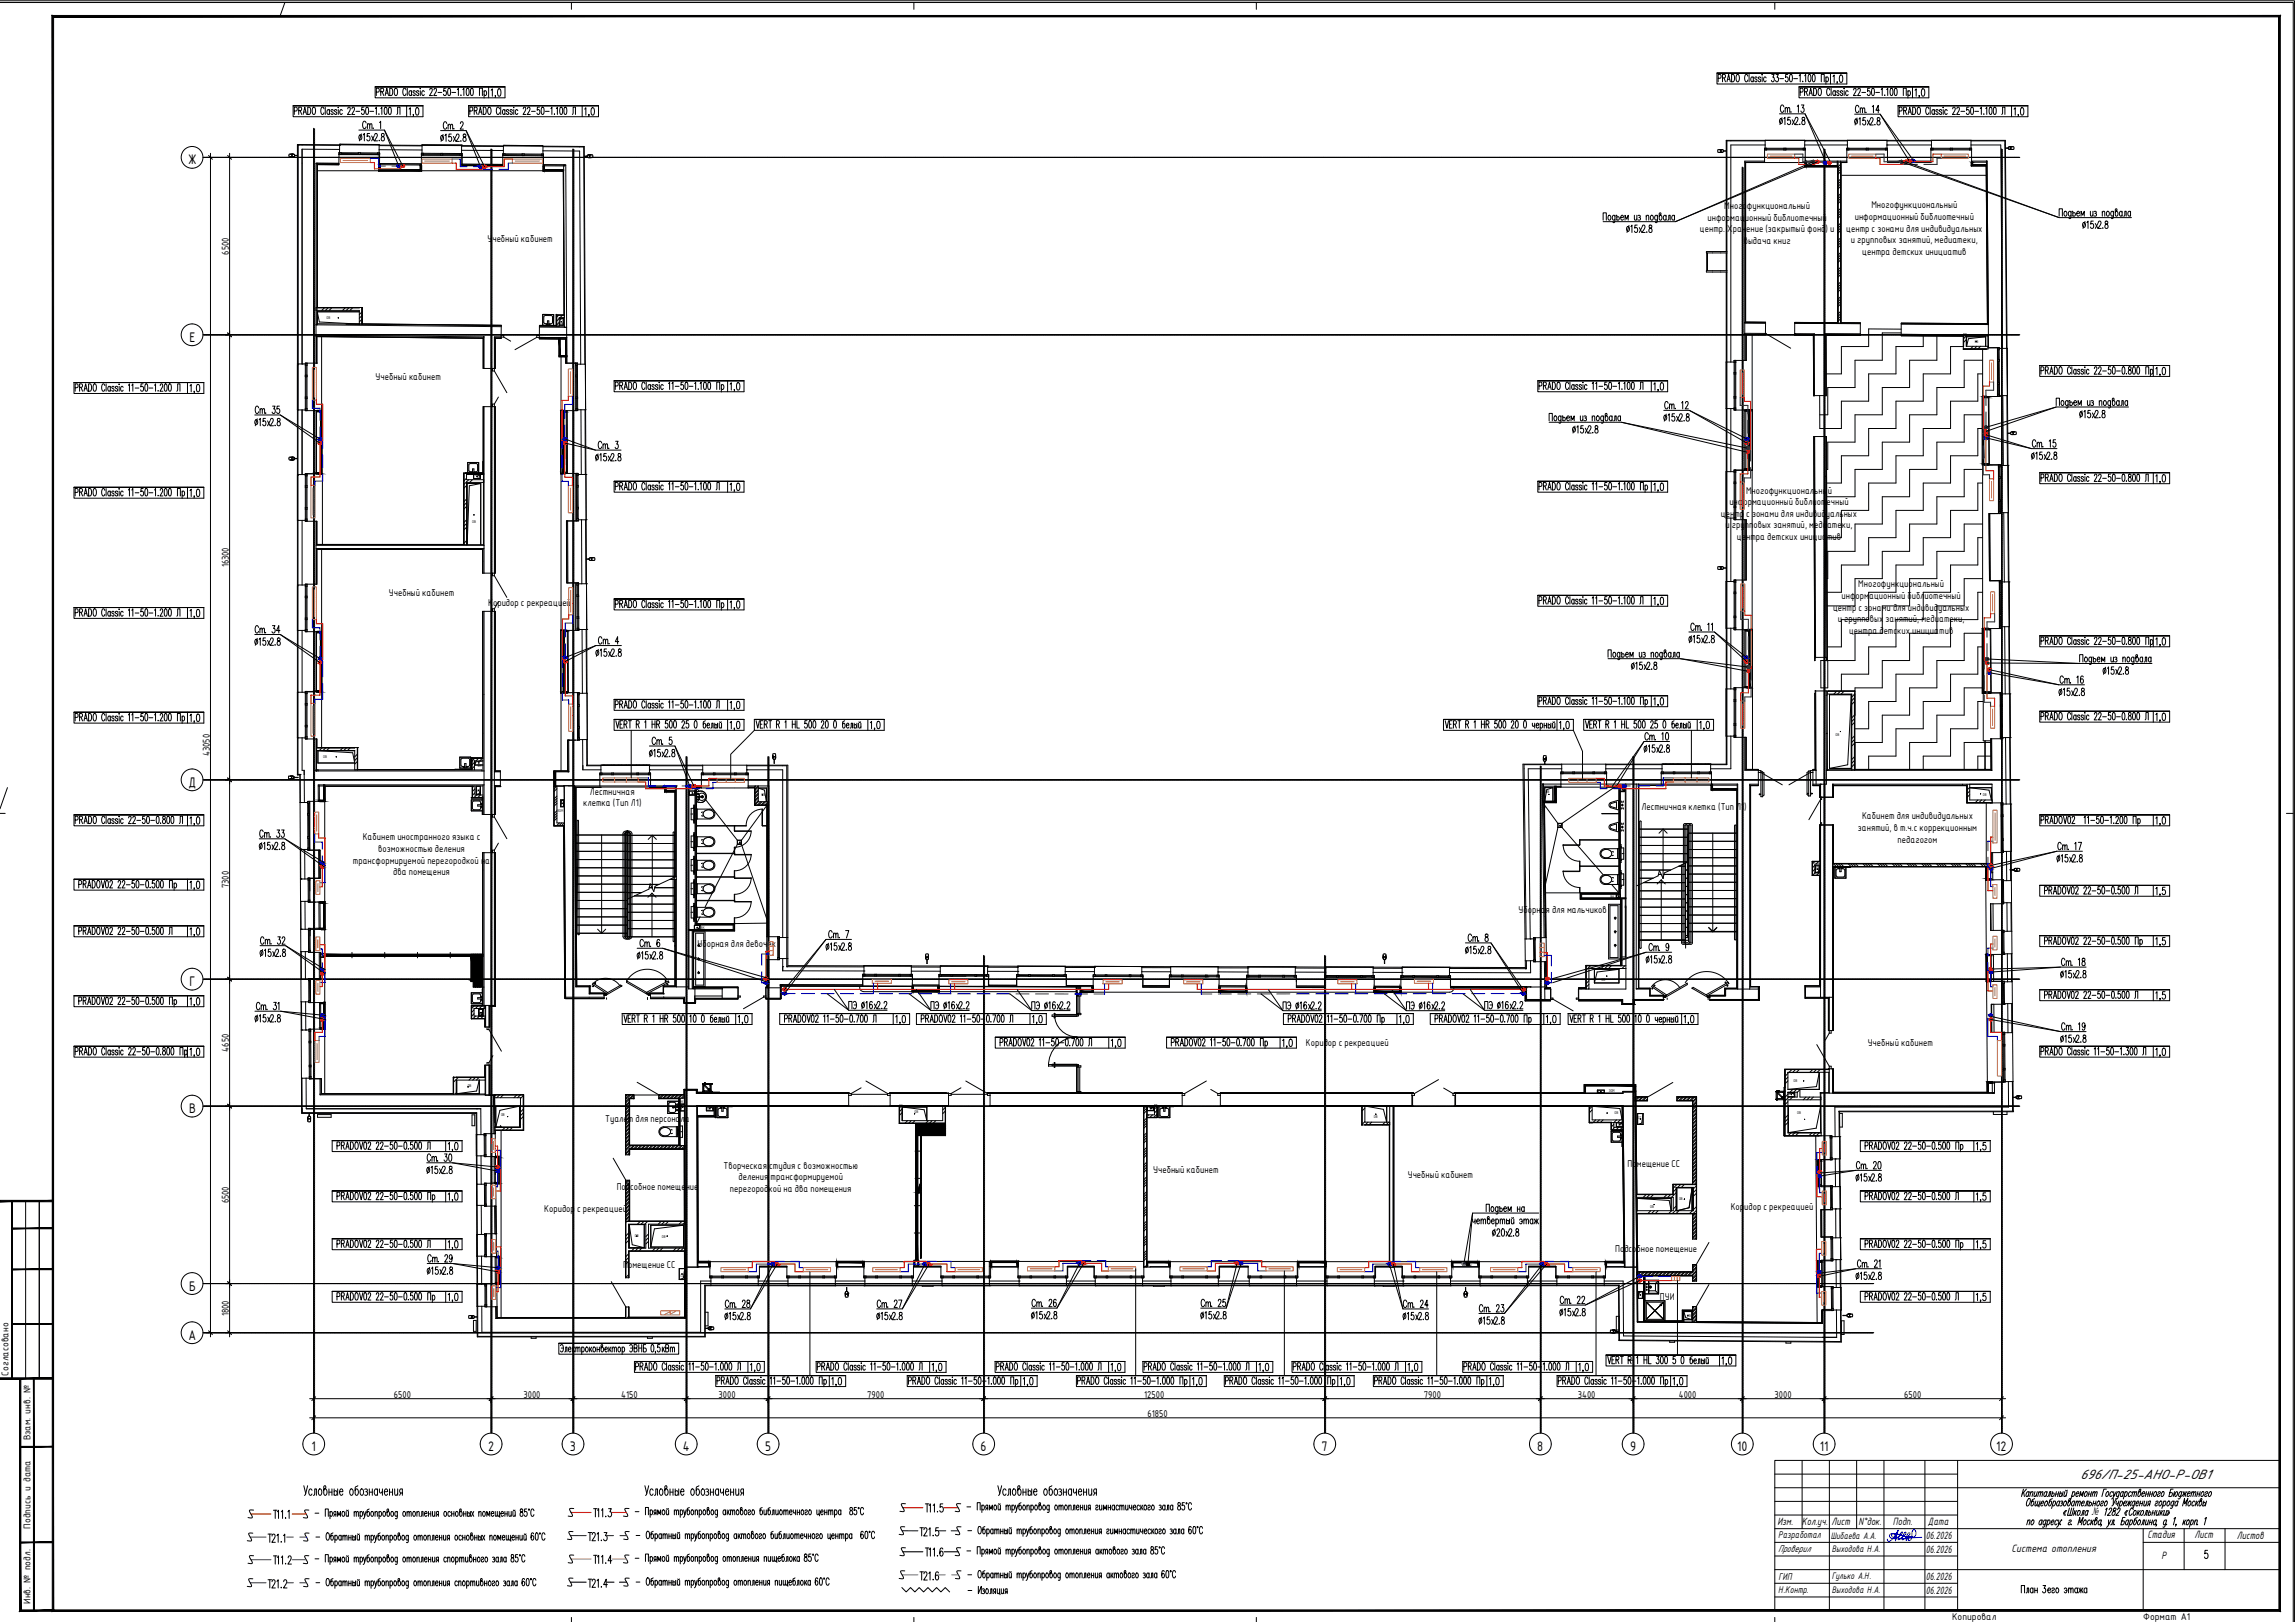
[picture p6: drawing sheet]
<svg xmlns="http://www.w3.org/2000/svg" width="841mm" height="594mm" viewBox="0 0 841 594" stroke-linecap="round" stroke-linejoin="round" font-family="sans-serif">
<defs><g id="words">
<text font-size="5.4" x="762.3" y="541.6">696/П-25-АНО-Р-ОВ1</text>
<g font-size="4.9">
<text x="68.9" y="60.2">Ж</text>
<text x="69.4" y="125.2">Е</text>
<text x="69.1" y="288.2">Д</text>
<text x="69.4" y="361.2">Г</text>
<text x="69.3" y="407.7">В</text>
<text x="69.3" y="472.7">Б</text>
<text x="69.1" y="490.7">А</text>
<text x="114.2" y="531.3">1</text>
<text x="178.9" y="531.3">2</text>
<text x="208.9" y="531.3">3</text>
<text x="250.2" y="531.3">4</text>
<text x="280.4" y="531.3">5</text>
<text x="359.3" y="531.3">6</text>
<text x="484.3" y="531.3">7</text>
<text x="563.4" y="531.3">8</text>
<text x="597.3" y="531.3">9</text>
<text x="636.6" y="531.3">10</text>
<text x="666.9" y="531.3">11</text>
<text x="731.6" y="531.3">12</text>
</g>
<g font-size="4.2">
<text x="651.3" y="558.4">Изм.</text>
<text x="660.3" y="558.4">Кол.уч.</text>
<text x="671.2" y="558.4">Лист</text>
<text x="681.1" y="558.4">N°док.</text>
<text x="693.7" y="558.4">Подп.</text>
<text x="705.8" y="563.8">06.2026</text>
<text x="706.5" y="558.4">Дата</text>
<text x="787" y="563.4">Cтадия</text>
<text x="804.2" y="563.4">Лист</text>
<text x="819.7" y="563.5">Листов</text>
<text x="705.8" y="568.8">06.2026</text>
<text x="737.1" y="568.4">Система отопления</text>
<text x="792.1" y="570.9">Р</text>
<text x="705.8" y="578.8">06.2026</text>
<text x="705.8" y="583.7">06.2026</text>
</g>
<text font-size="4.1" x="766.6" y="555">№</text>
<g font-size="3.9">
<text x="3.2" y="503.9" transform="rotate(-90 3.2 503.9)">Согласовано</text>
<text x="11.2" y="527.6" transform="rotate(-90 11.2 527.6)">Взам. инв. №</text>
<text x="11.2" y="559.9" transform="rotate(-90 11.2 559.9)">Подпись и дата</text>
<text x="651.6" y="563.3">Разработал</text>
<text x="651.6" y="568.3">Проверил</text>
<text x="651.8" y="578.6">ГИП</text>
<text x="11.2" y="587.4" transform="rotate(-90 11.2 587.4)">Инв. № подл.</text>
<text x="651.6" y="583.3">Н.Контр.</text>
<text x="715.4" y="593.4">Копировал</text>
<text x="785.4" y="593.4">Формат А1</text>
</g>
<g font-size="3.7">
<text x="670.9" y="563.6">Шибаева А.А.</text>
<text x="671.2" y="568.6">Выходова Н.А.</text>
<text x="671.2" y="578.2">Гулько А.Н.</text>
<text x="671.2" y="583.6">Выходова Н.А.</text>
</g>
<g font-size="3.5">
<text x="631.9" y="76.6">Многофункциональный</text>
<text x="685.8" y="76.3">Многофункциональный</text>
<text x="625.7" y="80.8">информационный библиотечный</text>
<text x="679.7" y="80.6">информационный библиотечный</text>
<text x="178.6" y="88.6">Учебный кабинет</text>
<text x="623" y="85.1">центр.</text>
<text x="632.9" y="85.1">Хранение (закрытый фонд) и</text>
<text x="639" y="89.3">выдача книг</text>
<text x="676.6" y="84.8">центр с зонами для индивидуальных</text>
<text x="678.3" y="89.1">и групповых занятий, медиатеки,</text>
<text x="83.8" y="93.3" transform="rotate(-90 83.8 93.3)">6500</text>
<text x="682.4" y="93.3">центра детских инициатив</text>
<text x="137.6" y="139.3">Учебный кабинет</text>
<text x="633.7" y="185">информационный библиотечный</text>
<text x="639.9" y="180.8">Многофункциональный</text>
<text x="630.6" y="189.3">центр с зонами для индивидуальных</text>
<text x="632.4" y="193.6">и групповых занятий, медиатеки,</text>
<text x="636.5" y="197.8">центра детских инициатив</text>
<text x="83.8" y="207.8" transform="rotate(-90 83.8 207.8)">16300</text>
<text x="681" y="215.1">Многофункциональный</text>
<text x="142.5" y="218.4">Учебный кабинет</text>
<text x="674.8" y="219.4">информационный библиотечный</text>
<text x="178.9" y="222">Коридор с рекреацией</text>
<text x="671.7" y="223.6">центр с зонами для индивидуальных</text>
<text x="673.5" y="227.9">и групповых занятий, медиатеки,</text>
<text x="677.6" y="232.2">центра детских инициатив</text>
<text x="76.8" y="276.9" transform="rotate(-90 76.8 276.9)">43050</text>
<text x="216.2" y="291.1">Лестничная</text>
<text x="213.7" y="295.4">клетка (Тип Л1)</text>
<text x="601.6" y="296.9">Лестничная клетка (Тип Л1)</text>
<text x="680.8" y="304.4">занятий, в т.ч.с коррекционным</text>
<text x="682.4" y="300.1">Кабинет для индивидуальных</text>
<text x="132.9" y="307.8">Кабинет иностранного языка с</text>
<text x="695.4" y="308.7">педагогом</text>
<text x="129.3" y="316.3">трансформируемой перегородкой на</text>
<text x="138.6" y="312.1">возможностью деления</text>
<text x="144.1" y="320.6">два помещения</text>
<text x="83.8" y="325.3" transform="rotate(-90 83.8 325.3)">7300</text>
<text x="556.5" y="334.5">Уборная для мальчиков</text>
<text x="255.6" y="346.8">Уборная для девочек</text>
<text x="478.6" y="383">Коридор с рекреацией</text>
<text x="684.4" y="383">Учебный кабинет</text>
<text x="83.8" y="385.1" transform="rotate(-90 83.8 385.1)">4650</text>
<text x="221.8" y="410.8">Туалет для персонала</text>
<text x="265.1" y="428">Творческая студия с возможностью</text>
<text x="422.6" y="429.5">Учебный кабинет</text>
<text x="515.9" y="431.5">Учебный кабинет</text>
<text x="596.5" y="427.6">Помещение СС</text>
<text x="226" y="435.8">Подсобное помещение</text>
<text x="267.5" y="436.6">перегородкой на два помещения</text>
<text x="270.6" y="432.3">деления трансформируемой</text>
<text x="83.8" y="440.8" transform="rotate(-90 83.8 440.8)">6500</text>
<text x="634.2" y="443.1">Коридор с рекреацией</text>
<text x="199.4" y="444.1">Коридор с рекреацией</text>
<text x="591.9" y="458.7">Подсобное помещение</text>
<text x="228.4" y="464.4">Помещение СС</text>
<text x="608.3" y="476.1">ПУИ</text>
<text x="83.8" y="482.1" transform="rotate(-90 83.8 482.1)">1800</text>
<text x="144.3" y="512">6500</text>
<text x="191.8" y="512">3000</text>
<text x="227.7" y="512">4150</text>
<text x="263.3" y="512">3000</text>
<text x="317.8" y="512">7900</text>
<text x="419.2" y="512">12500</text>
<text x="521.8" y="512">7900</text>
<text x="578.2" y="512">3400</text>
<text x="615.2" y="512">4000</text>
<text x="650.3" y="512">3000</text>
<text x="697.8" y="512">6500</text>
<text x="420.5" y="519">61850</text>
</g>
<g font-size="1.4">
<text x="119.7" y="116.8">ОВ</text>
<text x="205.2" y="118.9">ВК</text>
<text x="723.6" y="125.4">ОВ</text>
<text x="174.7" y="175.4">ВК</text>
<text x="173" y="191.6">ОВ</text>
<text x="672.7" y="269.6">ОВ</text>
<text x="118.4" y="277.7">ОВ</text>
<text x="175.2" y="280.8">ВК</text>
<text x="174.3" y="290.1">ВК</text>
<text x="252.5" y="289.4">ВК</text>
<text x="279.1" y="291.6">ОВ</text>
<text x="566.4" y="290.5">ОВ</text>
<text x="594.2" y="289.9">ВК</text>
<text x="726.7" y="291.6">ОВ</text>
<text x="204.2" y="297.4">ЭОМ</text>
<text x="665.3" y="318.5">ВК</text>
<text x="590.1" y="328.8">ВК</text>
<text x="256.9" y="340.3">ВК</text>
<text x="586.9" y="359.2">ОВ</text>
<text x="175.4" y="371.7">ВК</text>
<text x="171.4" y="398.2">ОВ</text>
<text x="589.5" y="399.9">ЭОМ</text>
<text x="655.3" y="401.2">ВК</text>
<text x="657.2" y="396.2">ОВ</text>
<text x="249" y="404.1">ВК</text>
<text x="259.2" y="406.6">ВК</text>
<text x="335.1" y="407.8">ОВ</text>
<text x="421.3" y="406.5">ВК</text>
<text x="591.7" y="407.9">ОВ</text>
<text x="658.6" y="408">ОВ</text>
<text x="183.6" y="408.7">ОВ</text>
<text x="503.5" y="409.4">ОВ</text>
<text x="593.1" y="412.3">ВК</text>
<text x="600.3" y="409.8">СС</text>
<text x="604.8" y="442.4">ОВ</text>
<text x="615.3" y="439.4">ОВ</text>
<text x="232.6" y="452.9">ОВ</text>
<text x="242.5" y="453.5">ОВ</text>
<text x="249.4" y="467.6">СС</text>
<text x="618.3" y="482.6">ОВ</text>
</g>
</g></defs>
<g fill="none" stroke="#000" stroke-width=".37">
<path d="M109.2 52.9v.2M110.7 53.1l13.7 .1M124.4 53.2h.1M138.9 53.3l15.8 .1M169.2 53.5l15.3 .2M199 53.7l13.4 .1M213.9 53.8l.4 79.6M632.8 51.4v.2M634.3 51.6h12.6M639.6 59.4h7M646.6 59.5h-6.9v58.5h7.3M661.4 51.6h15.6"/>
<path d="M661.4 59.5v1.6h12v57.1l-15.7-.1M661.9 59v.4M673.5 59v59.5M674.5 59v59.5M674.9 59.4h1.9M676.8 59.5h-2.2v58.7l7.1 .1M691.7 59.5h15.9M691.8 51.6h16M692 59.4h15.6M722.3 51.6h12.6M722.4 59.5v1.3h5.5l.4 57.8-31.6-.2M734.7 53.1l.6 74.5"/>
<path d="M116.2 60.2h8M124.2 60.3h-7.9v52.3h15.4M138.8 60.7v2l15.7-.1M154.5 60.6v2.1M154.5 62.6v.1M169.3 60.5l14.9 .1M169.3 60.6l14.9 .1M199 60.9v1.8l7.4-.1 .3 52.8h-2.7M673.3 60.6v.4M674.5 60.1l-1 1.1M674.5 65.5l-1 1M674.5 70.9l-1 1"/>
<path d="M674.5 76.3l-1 1M674.5 61.1l-1 1M674.5 66.4l-1 1.1M674.5 71.8l-1 1M674.5 77.2l-1 1M674.5 61.9l-1 1M674.5 67.3l-1 1M674.5 72.7l-1 1M674.5 78.1l-1 1M674.5 62.9l-1 1M674.5 68.2l-1 1M674.5 73.6l-1 1"/>
<path d="M674.5 79l-1 1M674.5 81.7l-1 1M674.5 87.1l-1 1M674.5 92.5l-1 1M674.5 97.9l-1 1M674.5 82.6l-1 1M674.5 88l-1 1M674.5 93.4l-1 1M674.5 98.8l-1 1M674.5 83.5l-1 1M674.5 88.9l-1 1M674.5 94.3l-1 1"/>
<path d="M674.5 99.7l-1 1M674.5 84.4l-1 1M674.5 89.8l-1 1M674.5 95.2l-1 1M115.8 119v3.8M132.7 112.6h.1M132.7 118.7l51 .5M132.7 112.6v6.1l51 .5M203.9 115.2v4M203.9 115.2v4.1h-6.2M207.6 119.9l.1 3.8M639.4 118.3v3.8"/>
<path d="M639.7 118.1h7.3M661.3 118.2l8.3 .1M674.5 103.3l-1 1M674.5 108.7l-1 1M674.5 114l-1 1.1M674.5 104.2l-1 1M674.5 109.6l-1 .9M674.5 114.9l-1 1M674.5 105.1l-1 1M674.5 110.5l-1 1M674.5 115.8l-1 1M674.5 100.6l-1 1"/>
<path d="M674.5 106l-1 1M674.5 111.4l-1 .9M674.5 116.7l-1 1M674.8 118.3l6.9 .1M696.7 118.5l31.7 .2M728.6 118.9l.1 3.8M116 123.3v9.7M116.1 133v-9.7l61 .6v11.1M177.2 123.9v10.8M181.4 123.8v10.9M181.5 123.8l2.1 .1M183.6 123.9h-2.1v11.1"/>
<path d="M197.6 124h.1M197.6 124.1l9.7 .1v8.8M197.6 124l9.8 .1v8.9M639.8 122.5v9.5M647 122.6h-7.1v9.4M657.7 122.6h.1M657.7 122.7l6.8 .1 .1 22.2M657.7 122.6h3.6M681.7 122.9l-12.6-.1 .1 22.1M696.7 123l22.8 .1v3.7M719.5 127.9h.1M719.5 127.8v.1"/>
<path d="M727.9 127.9h-8.4M116.1 150.3h1.9v23.3h-1.4M177.1 148.9v24.4l-6.7-.1M177.2 148.9v20.2M181.4 148.9v61M181.5 148.9v61M205.5 150.3h.1M205.5 150.3h1.5M205.5 150.3v23.2M214.4 150.1l.1 23.7M639.9 150.1h2.3v22.2l-2-.1M664.7 159.9l.3 82.1"/>
<path d="M669.3 159.9l.3 82.1M728 145.2l-1.6-.1v25.2h1.9M735.4 144.9l.2 25.6M169.9 173.3v26.1h-53.8v-8.5M177 169.1v4.1M205.5 173.5h.1M205.5 173.5h1.6M116 190.9v8.5M207.6 190.8l.1 22.7M207.7 190.8l.1 22.7M214.6 190.4l.1 23.4M639.8 190.3v22.1"/>
<path d="M639.9 190.3v22.1M728.9 188.1l.2 24.5M729 188.1l.2 24.5M735.8 187.8l.2 25.3M116 201.2v12.7M176.9 201.2v8.7M176.9 201.2h.1M176.9 201.2h-60.8v12.8M177 205.5v4.4M116.1 231.3h1.9M117.9 231.2l.1 22.3h-1.4M118 231.2v.1"/>
<path d="M176.9 223.9v53.7h-3.9M177 223.9v30.4M181.4 223.9v30.4M181.5 223.9v58.5h1.9M205.5 230.8h.1M205.5 230.8v23M205.5 230.8h1.9M214.8 230.6l.1 23.3M640.2 230.5h2v21.5h-2M728.7 230.1h-2.3v23.8h3M736.1 229.5l.2 24.6M205.5 253.8h.1"/>
<path d="M205.5 253.8h2.4M665.1 254l.1 27.9M670 253.1h9.7M679.7 254.2v27.6h50l-.1-11.2M679.7 253.1h.1M679.7 253.1v.1M116 270.7v3.2M116.1 270.7v3.1h13.9M130.9 273.8h.1M131 273.8h.1M131 273.8v8.1h41.9v-4.4M172.8 277.5v4.3h-6.1"/>
<path d="M173 277.6h.1M177 268.5v9.2M181.4 268.5v14M208 271.1v11.4l.1-11.4M215 270.9l.1 9.4M639.8 271v10.9h4.6M639.9 270.1v11.8M729.7 270.6v11.2M736.5 270.1l.2 24.4M110 283.6v10.3M117.1 293.5h.1M118.6 287.5v.4"/>
<path d="M119 287.5v.4M166.7 281.9h.1M172.7 292.2l4.2 .1M172.7 292.2h4.1v6.1M173.1 292.2v-4.2h-54v5.6h-1.9M176.8 292.3h.2M177 292.2v6.1M177.4 282.4v5.1M181.2 282.7v5.1M183.5 288.1h-2v10.2M203 288v14.5h3.6M208.2 282.4h-5.2v20.1"/>
<path d="M215.1 280.5h5.1M220.2 288.4h-9.3l.4 72.7M238 280.5h19.5M238 288.4h5.5v1.7h3.9v31.1M255 288.3v50.3h13.9M255.2 288.3v50M255.2 288.4h1.8M257 288.3h-1.8v.2h1.8M273.7 280.5h13.1M274.2 288.5h2.3M274.2 288.4h2.3M274.2 288.3h2.5"/>
<path d="M276.6 288.3v6.6h4.4M281.1 294.8v48.3M281.2 294.8v48.3M281.3 294.8v48.3M558.5 280.1h13.8M558.5 281.6l.8 62.3M565.7 294l.6 49.4M565.8 294l.6 49.4M565.9 294l.6 49.4M566 293.9h4.3M570.2 288.3v5.7M570.3 288h1.7"/>
<path d="M570.3 288.2h1.7M570.3 288.1h1.7M588.5 280.1h20.6M588.8 288h4.5M588.8 288.2h4.5M588.8 288.1h4.5M593.4 288.1v39.1M593.6 288v39.3h-14.3v1.8h16.5M595.8 287.2h3.8M600.4 287.6h8.7M609.1 287.7h-8.6v74.3h4.2v2.6h4.9M626.9 280.1h5.9"/>
<path d="M626.9 287.7l.2 1.7M626.9 287.6h.3M627.1 289.4h9.4v72.7M627.1 289.4h.1M639.8 281.8h4.6M641.4 287.6h3M644.4 287.7h-2.9v73.7h3.2v5h-18.1M664.4 287.6h2.5M664.4 281.9h.9M664.4 287.7h2.5v4.4M664.4 281.8h.9M665.5 282.1v5.1"/>
<path d="M667 287.6v4.5M669.3 282.1v5.1h-2.1M671.8 292.1v-4.4h49v6.4M720.8 294v.1M729.6 294v.1M729.6 294l-8.8 .1M110.2 311.1v10.8M117.2 311.4v10.2v-10.2M176.9 312.3v56.1h-4.2M177 312.3v6.4M181.4 312.3v6.4M181.5 312.3v56.3l-2-.1v7.6"/>
<path d="M206.6 302.4l.4 63.2M666.9 302.1v13.4h-2.8v5.2l2.8-.1v40.5h-5.4M667 302.1v13.4M671.6 317.4h58.2M671.6 316.4h58.2M671.8 302.1l.1 14.2h57.8v-4M671.9 316.4l1 1M672.8 316.4l1 1M673.7 316.4l1 1M674.6 316.4l1 1M677.3 316.4l1 1M678 317.6h-6.1v4"/>
<path d="M678.2 316.4l1 1M679.1 316.4l1 1M680 316.4l1 1M682.7 316.4l1 1M683.6 316.4l1 1M684.5 316.4l1 1M685.4 316.4l1 1M688.1 316.4l1 1M689 316.4l1 1M689.9 316.4l1 1M690.8 316.4l1 1M693.5 316.4l1 1"/>
<path d="M694.4 316.4l1 1M695.3 316.4l1 1M696.2 316.4l1 1M698.9 316.4l1 1M699.7 316.4l1 1M700.7 316.4l1 1M701.5 316.4l1 1M704.2 316.4l1.1 1M705.1 316.4l1 1M706 316.4l1.1 1M706.9 316.4l1 1M709.6 316.4l1 1"/>
<path d="M710.5 316.4l1 1M711.4 316.4l1 1M712.3 316.4l1 1M715 316.4l1 1M715.9 316.4l1 1M716.8 316.4l1 1M717.7 316.4l1 1M720.4 316.4l1 1M721.3 316.4l1 1M722.2 316.4l1 1M723.1 316.4l1 1M725.8 316.4l1 1"/>
<path d="M726.7 316.4l1 1M727.6 316.4l1 1M727.8 317.6h.4M728.5 316.4l1 1M729.8 317.5h.1M736.8 311.8l.1 10.7M110.3 330.2v10.2M117.4 330.3h1.7v10.2h-1.4M247.4 322.1v39h-4.3M255.1 338.4h14M268.9 338.6v2.1M269.1 338.4v2.5"/>
<path d="M593.3 327.2l-14.2-.1v2.2h14.8l.1 24.4M594.1 329.2v24.5M667 320.5v40.6M727.6 322.3h.7M727.6 322.4h.1M727.6 322.4v-4.9l-55.7 .1v59.9M729.4 331l.1 9.8M729.6 331.1v9.7M736.9 330.6l.1 10.5M110.4 348.6v10.1M117.4 348.8v9.6M117.4 350.4h1.6"/>
<path d="M117.4 349.4h1.6M117.5 348.8v9.6M252.3 340.7l1.4 .1M254.1 340.9h15.1M254.1 341h.1M254.1 341v20.6M269.1 340.7h-15.2v21.2h10.9M281.1 351.5v10.1M281.2 351.5v10.1M281.3 351.5v10.1h-.6M288.7 354.1h27.8M334 354.2h10.6"/>
<path d="M362.3 354.3h10.5M372.8 354.3h.1M390.5 354.3h.1M390.5 354.3l10.5 .1M418.4 354.4h10.5M446.4 354.5h10.8M474.7 354.6h11M503.2 354.6l10.5 .1M531.2 354.7h.1M531.2 354.7l27.8 .1M559.4 351.9v2.9M566.4 352.2l.1 9.7 1.7-.1"/>
<path d="M566.5 352.2l.1 9.7M566.6 352.2l.1 9.7M594 353.7h-12.8v8.4M727.8 349.5h.7M727.8 349.5h.1M727.8 349.5l.1 10.1M727.9 359.6h.1M729.7 359.6h-1.8M737.1 349.3l.1 10.3M110.5 366.9l.1 10.3M118.6 367.1h.5v9.9h-1.2M172.7 373.1h.1"/>
<path d="M172.7 368.4v4.7M176.9 362.2l-.1 6.1h-4M177.7 373.1h-5M177.7 373.1v3M177.8 373.1v3M179.4 368.5v7.6M207.3 365.6h14.1M207.3 365.8h14.1M211.2 361.1h5M216.2 361.1v2.7h5.2M216.2 361.1h.1M216.2 363.7h5.2"/>
<path d="M238.4 365.6h12.3M238.4 363.8h4.7M238.4 365.8h12.4M243.1 361.1h.1M243.1 361.1v2.6h-4.7M247.9 361.5h4.4M250.5 365.6v1.6M250.7 367.5h4.1M254.1 361.6h16.3M254.7 365.8h15.7M254.7 365.9h15.7M254.9 365.8v1.4"/>
<path d="M280.7 365.8h5.2M280.7 365.9h5.2M281.5 361.8h4.4M285.9 361.2l48.3 .1v2M286.2 361.1v4.7M334.2 363.3h10M334.2 363.3h.1M344.2 363.3v-2l50.2 .2v2.8M344.2 363.3h.1M394.8 361.3v3M395.8 361.3v3M396 363v.4"/>
<path d="M400.7 361.8v1.7h-4.5v.8M418.8 361.4h9.7M418.8 361.5h9.7M446.6 363.5h.1M446.6 361.9v1.6M456.9 361.9l.1 1.6h-10.4M475.1 361.6h10.3M475.1 361.7h10.3M503.5 362v1.5h10M513.4 361.8v1.7M513.5 363.5h.1M531.6 361.7l27.4 .1"/>
<path d="M531.6 361.8l27.3 .1v4.7M558.9 366.6h.1M559.4 366.5h8.8M566.1 361.5h-5.1M566.1 362.3v3.8M568.2 366.6h-9.3M578.5 366.5h16M578.5 361.8h2.6v.3M578.5 366.6h15.9v1.3M594.3 367.9h.1M594.3 367.9h4.7M599 367.9h.1"/>
<path d="M604.6 364.7h4.5M609.1 366.3h.5M609.6 366.4h-10.6v1.5M626.6 364.7h5.6M636.5 362.1l-4.5-.2 .1 2.7h-5.5M636.8 362.3h4.4M661.5 361.1h.1M661.5 361.1v4.5M661.5 365.6h8.6v11.9M661.5 365.6h.1M667.2 361.5v3.8M670.2 365.6v11.7"/>
<path d="M729.7 367.8l.1 10.3M729.8 367.8l.1 10.3M737.3 367.6v10.6M110.7 394.9v11.2M117.7 395.1v5.6M166.2 394.6l-.1 6h-48.3v-5.5M177.7 390.1v4.5h-10.5M177.8 391.2v3.4M179.4 391.2v9.8M179.5 390.1v10.9M255.5 399v1.2h55.6M255.5 399h-4.8v2h-9.2"/>
<path d="M255.5 399h.1M653.9 398.2v6M654 398.2h.1M654 391.7h.1M654 391.7v6.5M670.1 391.5l-16.1 .1M670.2 391.5v.2M671.9 391.5l-.1 8.7M728.2 396.2h1.8M728.2 396.2h.1M728.2 396.2v3.9h-56.3M730.1 396.3h.1"/>
<path d="M737.5 396.1l.1 10.9M181.3 401h10.6M181.4 414v1.2M191.7 401.1h.2M191.7 413.9h.2M191.9 414h-10.4v1.2M191.9 400.9v13.2M229.2 401h3M229.2 400.9l.1 22.1M229.2 400.9h.1M229.4 401.1h2.8M229.4 401.3v21.7"/>
<path d="M229.6 402.2l-.2 .3M229.7 401.1l-.3 .3M230.5 402.2h1.7M230.5 402.2l-1.1 1.2M230.5 403.6l-1.1 1.2M230.5 404.9l-1.1 1.2M230.5 406.3l-1.1 1.2M230.5 407.6l-1.1 1.2M230.5 409l-1.1 1.2M230.5 410.3l-1.1 1.2M230.5 411.7l-1.1 1.1M230.5 413l-1.1 1.2"/>
<path d="M230.5 414.4l-1.1 1.2M230.5 415.7l-1.1 1.2M230.5 417l-1.1 1.2M230.5 418.4l-1.1 1.2M230.5 402.7l-1.1 1.2M230.5 404l-1.1 1.2M230.5 405.4l-1.1 1.2M230.5 406.7l-1.1 1.2M230.5 408.1l-1.1 1.2M230.5 409.4l-1.1 1.2M230.5 410.8l-1.1 1.2M230.5 412.1l-1.1 1.2"/>
<path d="M230.5 413.5l-1.1 1.1M230.5 414.8l-1.1 1.2M230.5 416.2l-1.1 1.1M230.5 417.5l-1.1 1.2M230.5 418.8l-1.1 1.2M230.5 402.2v17.4M230.6 401.1l-1.2 1.1M230.6 402.3h1.6M230.6 419.4l18.1 .1M230.7 419.6l-1.3 1.3M231.1 401.1l-1.2 1.1M231.2 419.6l-1.8 1.8"/>
<path d="M232 401.1l-1.2 1.1M232.1 419.6l-1.2 1.2M232.2 402.1l-.1 .1M232.2 401.2l-1 1M232.5 419.6l-1.2 1.2M233.4 419.6l-1.2 1.2M233.9 419.6l-1.2 1.2M234.8 419.6l-1.2 1.2M235.2 419.6l-1.2 1.2M236.1 419.6l-1.2 1.2M236.6 419.6l-1.2 1.2M237.5 419.6l-1.2 1.2"/>
<path d="M237.9 419.6l-1.2 1.2M238.8 419.6l-1.2 1.2M239.3 419.6l-1.2 1.2M240.2 419.6l-1.2 1.2M240.6 419.6l-1.2 1.2M241.5 419.6l-1.2 1.2M241.5 402.2h9.4M241.5 401.1h9.3l-1.2 1.1M241.5 402.3h7.3v17.1M241.9 401.1l-.4 .3M242 419.6l-1.3 1.2M242.8 401.1l-1.2 1.1"/>
<path d="M242.9 419.6l-1.2 1.2M243.2 401.1l-1.2 1.1M243.3 419.6l-1.2 1.2M244.1 401.1l-1.2 1.1M244.2 419.6l-1.2 1.2M244.6 401.1l-1.2 1.1M244.6 419.6l-1.1 1.2M245.4 401.1l-1.2 1.1M245.6 419.6l-1.3 1.2M245.9 401.1l-1.2 1.1M246 419.6l-1.2 1.2M246.8 401.1l-1.2 1.1"/>
<path d="M246.9 419.6l-1.2 1.2M247.2 401.1l-1.2 1.1M247.4 419.6l-1.3 1.2M248.1 401.1l-1.1 1.1M248.2 419.6l-1.2 1.2M248.6 401.1l-1.2 1.1M248.7 419.6l-1.2 1.2M249 402.2v17.2M249.5 401.1l-1.2 1.1M249.6 419.6l-1.2 1.2M249.9 401.1l-1.1 1.1M250 419.6l-1.2 1.2"/>
<path d="M250.8 401.6l-.7 .6M250.9 419.6l-1.2 1.2M251 419.9l-.8 .9M255.5 400.1h8.1M255.5 400v.1M261.9 405.1v3.7h-6.3M262.1 409.1h-6.4l.1 52.9h4.4v1.8M262.2 405.3h6.1M263.6 400.2h.1M268.3 405.1h42.7M268.3 405.2h.1M278.5 400.3h32.5"/>
<path d="M311.1 405.2h-48.9v4.2M326.1 400.2h20.6M326.1 405.2h3.5v6.3h16.9M326.2 400.3h20.5M326.2 405.1h3.5M346.5 405.2h1.1M346.5 411.5h.1M361.7 400.2h71.5M362.6 405.2h56.5v58.9M362.8 400.3h70.4M419.3 405l-.1 .1M420.2 409.5l-1 1"/>
<path d="M420.2 414.9l-1 1M420.2 405l-1 1M420.2 410.4l-1 1M420.2 415.8l-1 1M420.2 405.9l-1 1M420.2 411.3l-1 1M420.2 416.7l-1 1M420.2 406.8l-1 1M420.2 412.2l-1 1M420.2 417.6l-1 1M420.2 408.3v.9M420.3 409.3v52.7h8.5v1.8"/>
<path d="M420.6 409.3h.1M420.6 409.3h3.5M430.1 405.3h-6v3.9M432.3 405.1h.9M433.2 405.2h-9.2v4M447.2 400.3h70.2M447.2 405.1h.5M447.2 400.2h70.7M447.2 405.2h51.9l.1 6.8M509.2 412v51.8h-5.1M510.7 405.1h6.7M510.7 405.2h7.2"/>
<path d="M510.8 404.9v58.9h3M532.9 400.2h47.7M532.9 405.2h50M533.4 400.3h47.2M533.4 405.1h44M580.6 400.2v-2.9h18.8l.1 4.4h4.3M582.4 411.2h.1M582.4 405.2v6M582.4 411.1h8v2.8M590.5 413.9h4.1v6M594.5 413.9v6M594.7 419.9l.4 42.1h-6.9"/>
<path d="M599.2 402.9h.1M599.2 403.1h4.6M599.2 401.9h4.6M599.4 403.2h4.4M599.5 403.2l.3 34.2h13.3v-3.6h7.1v-30.6h-5.7M599.5 403.3v.1M600.2 401.9l-.8 .8M600.7 401.9l-1.2 1.2M601.6 401.9l-1.2 1.2M602 401.9l-1.2 1.2M602.9 401.9l-1.2 1.2M603.4 401.9l-1.2 1.2"/>
<path d="M603.8 402.4l-.7 .7M603.8 402.8l-.3 .3M614.5 403.1h5.9v30.8M614.5 401.9h7.1v32M614.5 401.7h7.2v52.1M615.1 401.9l-.6 .6M615.5 401.9l-1 1M616.4 401.9l-1.2 1.2M616.9 401.9l-1.2 1.2M617.7 401.9l-1.1 1.2M618.2 401.9l-1.2 1.2M619.1 401.9l-1.2 1.2"/>
<path d="M619.5 401.9l-1.1 1.2M620.5 401.9l-1.2 1.2M620.9 401.9l-1.2 1.2M621.6 402.1l-1.2 1.2M621.6 403.5l-1.2 1.2M621.6 404.8l-1.2 1.2M621.6 406.2l-1.2 1.1M621.6 407.5l-1.2 1.2M621.6 408.8l-1.2 1.3M621.6 410.2l-1.2 1.2M621.6 411.5l-1.2 1.2M621.6 412.9l-1.2 1.2"/>
<path d="M621.6 414.2l-1.2 1.2M621.6 415.6l-1.2 1.2M621.6 416.9l-1.2 1.2M621.6 418.3l-1.2 1.2M621.6 419.6l-1.2 1.2M621.6 402.6l-1.2 1.2M621.6 403.9l-1.2 1.2M621.6 405.2l-1.2 1.3M621.6 406.6l-1.2 1.2M621.6 408l-1.2 1.1M621.6 409.3l-1.2 1.2M621.6 410.6l-1.2 1.3"/>
<path d="M621.6 412l-1.2 1.2M621.6 413.3l-1.2 1.2M621.6 414.7l-1.2 1.2M621.6 416l-1.2 1.2M621.6 417.4l-1.2 1.2M621.6 418.7l-1.2 1.2M654 404.2l-.1 11.9M654 415.9l12.6 .1M667.4 414.9v1M673.9 407.2l.1 9.1M181.6 423.5h1.7v10.1h-1.6M181.7 433.6h.1"/>
<path d="M229.3 432.3v35.7M229.4 432.3v15.1M230.1 432.3l-.7 .8M230.5 421.1l-1.1 1.2M230.5 422.4l-.5 .6M230.5 433.2l-1.1 1.2M230.5 434.6l-1.1 1.2M230.5 435.9l-1.1 1.2M230.5 437.3l-1.1 1.1M230.5 438.6l-1.1 1.2M230.5 439.9l-1.1 1.2M230.5 421.5l-1.1 1.2"/>
<path d="M230.5 420.8v2.1M230.5 432.3l-1.1 1.2M230.5 433.7l-1.1 1.2M230.5 435l-1.1 1.2M230.5 436.4l-1.1 1.2M230.5 437.7l-1.1 1.2M230.5 439.1l-1.1 1.1M230.5 432.3v15.1M230.6 420.8v2.2M230.7 423v-2.1h20l.1 26.4h-20.1v-15M420.2 420.3l-1 1M420.2 425.7l-1 1"/>
<path d="M420.2 431.1l-1 .9M420.2 436.4l-1 1M420.2 421.2l-1 1M420.2 426.6l-1 1M420.2 432l-1 1M420.2 437.3l-1 1M420.2 422.1l-1 1M420.2 427.5l-1 1M420.2 432.9l-1 .9M420.2 438.2l-1 1M420.2 423l-1 1M420.2 428.4l-1 1"/>
<path d="M420.2 433.8l-1 1M420.2 439.1l-1 1M621.6 421l-1.2 1.2M621.6 422.3l-1.2 1.2M621.6 423.7l-1.2 1.2M621.6 425l-1.2 1.2M621.6 426.4l-1.2 1.2M621.6 427.7l-1.2 1.2M621.6 429.1l-1.2 1.1M621.6 430.4l-1.2 1.2M621.6 431.8l-1.2 1.2M621.6 433.1l-.8 .8"/>
<path d="M621.6 420.1l-1.2 1.2M621.6 421.4l-1.2 1.2M621.6 422.8l-1.2 1.2M621.6 424.1l-1.2 1.2M621.6 425.5l-1.2 1.2M621.6 426.8l-1.2 1.2M621.6 428.2l-1.2 1.2M621.6 429.5l-1.2 1.2M621.6 430.8l-1.2 1.2M621.6 432.2l-1.2 1.2M621.6 433.5l-.4 .4M665.9 424.7h.7"/>
<path d="M665.9 424.7h.1M665.9 434.4h.1M665.9 424.7v9.7M666.7 434.4h-.8M674.1 424.4v10.2M181.6 441.8l.1 10.1M181.7 441.8l.1 10.1M230.5 441.3l-1.1 1.2M230.5 442.7l-1.1 1.1M230.5 444l-1.1 1.2M230.5 445.3l-1.1 1.2M230.5 446.7l-.6 .7"/>
<path d="M230.5 440.4l-1.1 1.2M230.5 441.7l-1.1 1.2M230.5 443.1l-1.1 1.2M230.5 444.4l-1.1 1.2M230.5 445.8l-1.1 1.2M230.5 447.1l-.2 .3M420.2 441.8l-1 1M420.2 447.2l-1 1M420.2 452.6l-1 1M420.2 458l-1 1M420.2 442.7l-1 1M420.2 448.1l-1 1"/>
<path d="M420.2 453.5l-1 1M420.2 458.9l-1 1M420.2 443.6l-1 1M420.2 449l-1 1M420.2 454.4l-1 1M420.2 459.8l-1 1M420.2 444.5l-1 1M420.2 449.9l-1 1M420.2 455.3l-1 1M620.2 453.8v-9.3h-20.3l.2 21.3h20.1v-2.7M620.4 444.6v9.2M620.9 444.6l-.5 .5"/>
<path d="M621.3 444.6l-.9 .9M621.6 444.6v9.1M621.6 445.2l-1.2 1.2M621.6 446.6l-1.2 1.2M621.6 447.9l-1.2 1.2M621.6 449.3l-1.2 1.1M621.6 450.6l-1.2 1.2M621.6 451.9l-1.2 1.3M621.6 453.3l-.6 .5M621.6 445.7l-1.2 1.2M621.6 447l-1.2 1.2M621.6 448.4l-1.2 1.2"/>
<path d="M621.6 449.7l-1.2 1.2M621.6 451.1l-1.2 1.1M621.6 452.4l-1.2 1.2M667.3 443.1l.1 9.9M667.4 443.1l.1 9.9M674.2 442.8l.1 10.6M181.9 460.2l1.4-.1v10.2h-1.3M181.9 460.1v.1M182 478.6l.2 4.1M182 470.3h.1M182.1 478.6l.1 4.1M229.3 478.7v3.9h-47.2"/>
<path d="M230.5 468v-9.7h20.3l.1 24.1M230.5 478.7v3.8M258.3 470.9h.1M278.3 463.9h10.1M278.3 463.8h10.1M316.7 462v1.3M316.7 462h-10.3l.1 1.8M316.7 462h.1M334.8 463.9h.3M335 461.6v2.2h-.2M335.3 461.6v2.3M336.3 461.6v2.3"/>
<path d="M336.7 463.9h8.1M336.7 461.6v2.2h8.1M373.2 461.9h.1M373.2 461.9h-10.3v1.4M373.2 461.9v1.4M391.3 463.9h9.7M391.3 463.8h9.7M420.2 463.4l-.7 .7M420.2 460.7l-1 1M446.9 463.9h4.6M446.9 463.8h10.5M452.7 463.9h4.7"/>
<path d="M486 463.3v-1.3h-10.5v1.8M504.1 463.9h5.1M510.7 463.9h3.1M531.9 462h.1M531.9 462h10.2v1.3M531.9 462v1.8M560.2 463.9h9.9M560.2 463.8h9.9M588.2 462h.1M588.2 462v1.3M599.9 465.9v.1M600.1 467.3h20.1v1.9"/>
<path d="M600.8 465.9l-.9 1M601.3 465.9l-1.2 1.2M602.2 465.9l-1.2 1.2M602.5 467.2v16.9M602.6 465.9l-1.2 1.2M602.7 467.3l.1 16.6h13.7M603.5 465.9l-1.2 1.2M604 465.9l-1.2 1.2M604.9 465.9l-1.2 1.2M605.3 465.9l-1.2 1.2M606.2 465.9l-1.2 1.2M606.7 465.9l-1.2 1.2"/>
<path d="M607.6 465.9l-1.2 1.2M608 465.9l-1.2 1.2M608.9 465.9l-1.2 1.2M609.4 465.9l-1.2 1.2M610.3 465.9l-1.2 1.2M610.7 465.9l-1.2 1.2M611.6 465.9l-1.2 1.2M612.1 465.9l-1.2 1.2M613 465.9l-1.2 1.2M613.4 465.9l-1.2 1.2M614.3 465.9l-1.2 1.2M614.8 465.9l-1.2 1.2"/>
<path d="M615.7 465.9l-1.3 1.2M616.1 465.9l-1.2 1.2M617 465.9l-1.2 1.2M617.5 465.9l-1.3 1.2M618.3 465.9l-1.1 1.2M618.8 465.9l-1.2 1.2M619.7 465.9l-1.2 1.2M620.1 480v.4M620.1 465.9l-1.1 1.2M620.2 478.5v1.4M620.4 463.1v2.8M620.4 478.5v5.9"/>
<path d="M620.4 479.9h-3.8v3.8M620.6 478.5l-.2 .2M621 478.5l-.6 .7M621.2 463.1l-.8 .8M621.6 465.9l-1.2 1.2v2.1M621.6 463.1v6.1M621.6 478.5v5.9M621.6 464.1l-1.2 1.2M621.6 465.4l-1.8 1.7M621.6 466.8l-1.2 1.2M621.6 468.1l-1.2 1.1M621.6 478.9l-1.2 1.2"/>
<path d="M621.6 463.2l-1.2 1.2M621.6 464.5l-1.2 1.2M621.6 467.2l-1.2 1.2M621.6 468.6l-.7 .6M621.6 479.3l-1.2 1.2M621.7 478.5v5.6l45.9 .3v-4.3M621.7 463.1v6.1M666.2 461.7h.1M666.2 471.4h.1M666.2 461.7h.7M666.2 461.7v9.7M667.5 471.4h-1.3"/>
<path d="M674.3 461.4l.1 10.1M674.5 479.8l.1 11.6M230.7 482.5h20.2M250.9 482.4h.1M593.3 490.8h.2M602.8 483.8h13.7M621.6 480.2l-1.2 1.2M621.6 481.6l-1.2 1.2M621.6 482.9l-1.2 1.2M621.6 484.3l-.1 .1M621.6 480.7l-1.2 1.2M621.6 482l-1.2 1.2"/>
<path d="M621.6 483.4l-1.1 1M667.7 480.1v4.4"/>
</g>
<g fill="#000" stroke="#000" stroke-width=".37">
<path d="M139.1 60.3h.2zM154 60.4h.4zM204.9 124.1h.4zM117.5 150.4h.4zM726.5 145.3l.4-.1zM727.5 145.3h1.1zM116 173.1h1.9v.4zM639.8 172.1h1.3zM116 253h1.8v.4zM726.9 253.4h2.5v.4zM117.3 330.4h1.7zM117.2 340h1.4z"/>
<path d="M728 359.4h.4zM728.4 359.4h1.3zM117.6 376.9h1zM117.5 367.2h1.1zM118.6 367.2h.4zM400.2 361.4h.4zM446.7 361.5h.4zM456.4 361.5h.4zM503.6 361.7l.4-.1zM513 361.7h.3zM599 397.7h.4v2zM728.3 396.4h.4v3.6z"/>
<path d="M728.3 396.3h.4zM728.7 396.3h1.4zM181.5 433.4h1.3zM181.5 423.6h1.7zM181.8 460.3h1.4zM532 462.1h.4zM588.3 462.1h.4z"/>
<path d="M661.6 59l.3 1.6v-1.6zM661.6 59l.3 1.6h-.3z"/>
<path d="M722.5 59.4l.4 .1zM722.5 59.4l.4 .1z"/>
<path d="M722.5 59.5l.4 .8v-.8zM722.5 59.5l.4 .8h-.4z"/>
<path d="M138.9 60.2l.2 .1zM138.9 60.2l.2 .1z"/>
<path d="M138.9 60.3l.2 1.8v-1.8zM138.9 60.3l.2 1.8z"/>
<path d="M139.1 60.3l.2 1.8v-1.8zM139.1 60.3l.2 1.8h-.2z"/>
<path d="M138.9 62.1l15.1 .4v-.4zM138.9 62.1l15.1 .4h-15.1z"/>
<path d="M154 60.4l.4 2.1v-2.1zM154 60.4l.4 2.1h-.4z"/>
<path d="M199.1 60.8l.4 1.3v-1.3zM199.1 60.8l.4 1.3h-.4z"/>
<path d="M199.1 62.1l7.4 .4v-.4zM199.1 62.1l7.4 .4h-7.4z"/>
<path d="M661.5 60.6l11.8 .4v-.4zM661.5 60.6l11.8 .4h-11.7z"/>
<path d="M722.5 60.3l5.4 .4v-.4zM722.5 60.3l5.4 .4h-5.4z"/>
<path d="M204.9 124.1h.4zM204.9 124.1h.4z"/>
<path d="M204.9 124.1l.4 6.2v-6.2zM204.9 124.1l.4 6.2h-.4z"/>
<path d="M204.9 130.3l2.5 .4v-.4zM204.9 130.3l2.5 .4h-2.5z"/>
<path d="M116 150.4l1.5 .2zM116 150.4l1.5 .2z"/>
<path d="M116 150.6l1.5 .2v-.2zM116 150.6l1.5 .2h-1.5z"/>
<path d="M117.5 150.4l.4 22.7v-22.7zM117.5 150.4l.4 22.7h-.4z"/>
<path d="M206.2 150.8l.4 22.2v-22.2zM206.2 150.8l.4 22.2h-.4z"/>
<path d="M206.2 150.4h1.3zM206.2 150.4h1.3z"/>
<path d="M206.2 150.4l1.3 .4v-.4zM206.2 150.4l1.3 .4h-1.3z"/>
<path d="M639.8 150.2l1.3 .4v-.4zM639.8 150.2l1.3 .4h-1.3z"/>
<path d="M640.7 150.6l.4 21.2v-21.2zM640.7 150.6l.4 21.2h-.4z"/>
<path d="M726.5 145.3l.4 22.5v-22.5zM726.5 145.3l.4 22.5h-.4z"/>
<path d="M727.5 145.3l1.1-.1zM726.9 145.3h1.7z"/>
<path d="M726.9 145.3l1.7 .3v-.3zM726.9 145.3l1.7 .3h-1.7z"/>
<path d="M116 173.1v.4h1.9zM116 173.5h1.9z"/>
<path d="M171 173.4l6.2 .4v-.4zM171 173.4l6.2 .4h-6.2z"/>
<path d="M206.2 173l1.3 .4v-.4zM206.2 173l1.3 .4h-1.3z"/>
<path d="M639.8 171.8l1.3 .3v-.3zM639.8 171.8l1.3 .3h-1.3zM639.8 172.1h1.3z"/>
<path d="M726.5 167.8l.4 2.4v-2.4zM726.5 167.8l.4 2.4h-.4z"/>
<path d="M726.9 169.8l1.9 .4v-.4zM726.9 169.8l1.9 .4h-1.9z"/>
<path d="M116.2 231.4l1.2 .1zM116.2 231.4l1.2 .1z"/>
<path d="M116.2 231.5l1.2 .2v-.2zM116.2 231.5l1.2 .2h-1.2z"/>
<path d="M117.4 231.4l.4 21.6v-21.6zM117.4 231.4l.4 21.6h-.4z"/>
<path d="M206.4 230.9l.4 20.1v-20.1zM206.4 230.9l.4 20.1h-.4z"/>
<path d="M206.8 230.9h1.1zM206.8 230.9h1.1z"/>
<path d="M206.8 230.9l1.1 .4v-.4zM206.8 230.9l1.1 .4h-1.1z"/>
<path d="M640.9 231l.4 17.8v-17.8zM640.9 231l.4 17.8h-.4z"/>
<path d="M639.6 230.6l1.7 .3v-.3zM639.6 230.6l1.7 .3h-1.7z"/>
<path d="M639.8 230.9l1.5 .1zM639.8 230.9l1.5 .1z"/>
<path d="M726.5 230.2l.4 23.6v-23.6zM726.5 230.2l.4 23.6h-.4z"/>
<path d="M726.9 230.2l2.4 .4v-.4zM726.9 230.2l2.4 .4h-2.4z"/>
<path d="M116 253.4h1.8zM116 253l1.8 .4h-1.8z"/>
<path d="M206.4 251l.4 2.3v-2.3zM206.4 251l.4 2.3h-.4z"/>
<path d="M206.4 253.7h.4zM206.4 253.7h1.6z"/>
<path d="M206.4 253.3l1.6 .4v-.4zM206.4 253.3l1.6 .4h-1.6z"/>
<path d="M639.8 251.5l1.5 .4v-.4zM639.8 251.5l1.5 .4h-1.5z"/>
<path d="M640.9 248.8l.4 2.7v-2.7zM640.9 248.8l.4 2.7h-.4z"/>
<path d="M726.9 253.4v.4h2.5zM726.9 253.8h2.5z"/>
<path d="M118.6 287.5l.4 5.6v-5.6zM118.6 287.5l.4 5.6h-.4z"/>
<path d="M117 293.1l2 .4v-.4zM117 293.1l2 .4h-1.9zM117.1 293.5h1.9zM117.1 293.5h1.9z"/>
<path d="M203.1 282.5l.4 5.5v-5.5zM203.1 282.5l.4 5.5h-.4z"/>
<path d="M243.6 288.3l.5 1.3v-1.3zM243.6 288.3l.5 1.3h-.5z"/>
<path d="M243.6 289.6l3.9 .4v-.4zM243.6 289.6l3.9 .4h-3.9z"/>
<path d="M565.7 293.5l4.1 .4v-.4zM565.7 293.5l4.1 .4h-4.1z"/>
<path d="M569.8 288l.4 5.5v-5.5zM569.8 288l.4 5.5h-.4z"/>
<path d="M569.8 293.5l.4 .4v-.4zM569.8 293.5l.4 .4h-.4z"/>
<path d="M627.2 287.6l.4 1.3v-1.3zM627.2 287.6l.4 1.3h-.4z"/>
<path d="M627.2 288.9l9.4 .4v-.4zM627.2 288.9l9.4 .4h-9.4z"/>
<path d="M727.8 317.6l.4 4.3v-4.3zM727.8 317.6l.4 4.3h-.4z"/>
<path d="M118.6 330.8l.4 9.2v-9.2zM118.6 330.8l.4 9.2h-.4z"/>
<path d="M117.3 330.4l1.7 .4v-.4zM117.3 330.4l1.7 .4h-1.7z"/>
<path d="M727.8 322.2h.2zM727.8 322.2h1.7z"/>
<path d="M727.8 321.9l1.7 .3v-.3zM727.8 321.9l1.7 .3h-1.7z"/>
<path d="M117.2 340l1.4 .4v-.4zM117.2 340l1.4 .4h-1.4z"/>
<path d="M117.2 340.4h1.4zM117.2 340.4h1.4z"/>
<path d="M118.6 340l.4 .4v-.4zM118.6 340l.4 .4h-.4z"/>
<path d="M727.9 349.6l.5 9.8-.1-9.8zM727.9 349.6l.5 9.8h-.4z"/>
<path d="M728.4 359l1.3 .4v-.4zM728.4 359l1.3 .4h-1.3z"/>
<path d="M728.3 349.6l1.4 .4v-.4zM728.3 349.6l1.4 .4h-1.4z"/>
<path d="M117.5 376.5l1.1 .4v-.4zM117.5 376.5l1.1 .4h-1z"/>
<path d="M117.5 367.2l1.1 .4v-.4zM117.5 367.2l1.1 .4h-1.1z"/>
<path d="M118.6 367.2l.4 9.7v-9.7zM118.6 367.2l.4 9.7h-.4zM118.6 376.9h.4zM118.6 376.9h.4z"/>
<path d="M334.3 361.2l.5 1.6v-1.6zM334.3 361.2l.5 1.6h-.5z"/>
<path d="M334.3 362.8l9.4 .4v-.4zM334.3 362.8l9.4 .4h-9.4z"/>
<path d="M343.7 361.2l.4 2v-2zM343.7 361.2l.4 2h-.4z"/>
<path d="M396 363l4.2 .4v-.4zM396 363l4.2 .4h-4.2z"/>
<path d="M400.2 361.4l.4 2v-2zM400.2 361.4l.4 2h-.4z"/>
<path d="M446.7 361.5l.4 1.5v-1.5zM446.7 361.5l.4 1.5h-.4z"/>
<path d="M446.7 363l9.7 .4v-.4zM446.7 363l9.7 .4h-9.7z"/>
<path d="M456.4 361.5l.4 1.9v-1.9zM456.4 361.5l.4 1.9h-.4z"/>
<path d="M503.6 361.7l.4 1.3v-1.3zM503.6 361.7l.4 1.3h-.4z"/>
<path d="M503.6 363l9.4 .4v-.4zM503.6 363l9.4 .4h-9.4z"/>
<path d="M513 361.7l.4 1.7-.1-1.7zM513 361.7l.4 1.7h-.4z"/>
<path d="M580.6 397.7l.4 2.6v-2.6zM580.6 397.7l.4 2.6h-.4z"/>
<path d="M580.6 397.3l18.4 .4v-.4zM580.6 397.3l18.4 .4h-18.4z"/>
<path d="M599 397.3l.4 .4v-.4zM599 397.3l.4 .4h-.4z"/>
<path d="M599 399.7h.4zM599 397.7l.4 2h-.4z"/>
<path d="M728.3 396.3l.4 .1zM728.3 396.3l.4 .1z"/>
<path d="M728.7 396.3l1.4 .4v-.4zM728.7 396.3l1.4 .4h-1.4z"/>
<path d="M728.3 400h.4zM728.3 396.4l.4 3.6h-.4z"/>
<path d="M181.5 433.1l1.3 .3v-.3zM181.5 433.1l1.3 .3h-1.3zM181.5 433.4h1.3z"/>
<path d="M181.5 433.4l1.3 .1zM181.5 433.4l1.3 .1z"/>
<path d="M182.8 424l.4 9.5v-9.5zM182.8 424l.4 9.5h-.4z"/>
<path d="M181.5 423.6l1.7 .4v-.4zM181.5 423.6l1.7 .4h-1.7z"/>
<path d="M666 424.8h1.3zM666 424.8h1.3z"/>
<path d="M666 425.2l.4 7.7v-7.7zM666 425.2l.4 7.7h-.4z"/>
<path d="M666 432.9l.4 1.4v-1.4zM666 432.9l.4 1.4h-.4z"/>
<path d="M666 424.8l1.3 .4v-.4zM666 424.8l1.3 .4h-1.3z"/>
<path d="M666.4 433.9l.9 .4v-.4zM666.4 433.9l.9 .4h-.9z"/>
<path d="M666.4 434.3h.9zM666.4 434.3h.9z"/>
<path d="M666.4 434.3h.9zM666.4 434.3h.9z"/>
<path d="M181.9 469.8l.9 .4v-.4zM181.9 469.8l.9 .4h-.9zM181.9 470.2h.9zM181.9 470.2h.9z"/>
<path d="M182.8 460.7l.4 9.5v-9.5zM182.8 460.7l.4 9.5h-.4z"/>
<path d="M181.8 460.3l1.4 .4v-.4zM181.8 460.3l1.4 .4h-1.4z"/>
<path d="M259.7 462.5l.4 1.3v-1.3zM259.7 462.5l.4 1.3h-.4z"/>
<path d="M255.7 462.1l4.4 .4v-.4zM255.7 462.1l4.4 .4h-4.3z"/>
<path d="M306.6 462.1l.4 1.7v-1.7zM306.6 462.1l.4 1.7h-.4z"/>
<path d="M316.2 462.5l.4 1.3v-1.3zM316.2 462.5l.4 1.3h-.4z"/>
<path d="M307 462.1l9.6 .2v-.2zM307 462.1l9.6 .2h-9.6z"/>
<path d="M307 462.3l9.6 .2zM307 462.3l9.6 .2z"/>
<path d="M363 462.4l.4 1.5v-1.5zM363 462.4l.4 1.5h-.4z"/>
<path d="M372.7 462.4l.4 1.5v-1.5zM372.7 462.4l.4 1.5h-.4z"/>
<path d="M363 462l10.1 .4v-.4zM363 462l10.1 .4h-10.1z"/>
<path d="M420.4 462.1l.2 1.8zM420.4 462.1l.2 1.8z"/>
<path d="M428.3 462.5l.4 1.4v-1.4zM428.3 462.5l.4 1.4h-.4z"/>
<path d="M420.6 462.1l8.1 .4v-.4zM420.6 462.1l8.1 .4h-8.1z"/>
<path d="M475.6 462.5l.4 1.4v-1.4zM475.6 462.5l.4 1.4h-.4z"/>
<path d="M485.5 462.5l.4 1.4v-1.4zM485.5 462.5l.4 1.4h-.4z"/>
<path d="M475.6 462.1l10.3 .4v-.4zM475.6 462.1l10.3 .4h-10.3z"/>
<path d="M532 462.1l.4 .2v-.2zM532 462.1l.4 .2h-.4z"/>
<path d="M532 462.3l.4 1.6v-1.6zM532 462.3l.4 1.6h-.4z"/>
<path d="M541.6 462.5l.4 1.4v-1.4zM541.6 462.5l.4 1.4h-.4z"/>
<path d="M532.4 462.1l9.6 .4v-.4zM532.4 462.1l9.6 .4h-9.6z"/>
<path d="M588.3 462.1l.4 .2v-.2zM588.3 462.1l.4 .2h-.4z"/>
<path d="M588.3 462.3l.4 1.6v-1.6zM588.3 462.3l.4 1.6h-.4z"/>
<path d="M588.7 462.1l6.5 .4v-.4zM588.7 462.1l6.5 .4h-6.5z"/>
<path d="M616.6 480l3.5 .4v-.4zM616.6 480l3.5 .4h-3.5z"/>
<path d="M666.3 462.2l.4 7.5v-7.5zM666.3 462.2l.4 7.5h-.4z"/>
<path d="M666.3 469.7l.4 1.6v-1.6zM666.3 469.7l.4 1.6h-.4z"/>
<path d="M666.3 461.8h1.2zM666.3 461.8h1.2z"/>
<path d="M666.3 461.8l1.2 .4v-.4zM666.3 461.8l1.2 .4h-1.2z"/>
<path d="M666.7 470.9l.9 .3v-.3zM666.7 470.9l.9 .3h-.9zM666.7 471.2h.9zM666.7 471.2h.9z"/>
<path d="M666.7 471.2l.9 .1zM666.7 471.2l.9 .1z"/>
<path d="M616.6 480.4l.4 3.7v-3.7zM616.6 480.4l.4 3.7h-.4z"/>
</g>
<g fill="#000" stroke="#000" stroke-width=".37">
<path d="M172.6 350.3l.8 8.9v-8.9zM172.6 350.3l.8 8.9h-.8z"/>
<path d="M172.6 359.2l.8 .3v-.3zM172.6 359.2l.8 .3h-.8z"/>
<path d="M173.4 350.3l.8 11.2v-11.2zM173.4 350.3l.8 11.2h-.8z"/>
<path d="M174.2 350.3l.8 11.2v-11.2zM174.2 350.3l.8 11.2h-.8z"/>
<path d="M175.1 350.3l.8 11.2v-11.2zM175.1 350.3l.8 11.2h-.8z"/>
<path d="M175.9 350.3l.8 11.2v-11.2zM175.9 350.3l.8 11.2h-.8z"/>
<path d="M119 349.5l58 .8v-.8zM119 349.5l58 .8h-58z"/>
<path d="M335.6 411.6l.7 50v-50zM335.6 411.6l.7 50h-.7z"/>
<path d="M336.5 411.6l10 .9v-.9zM336.5 411.6l10 .9h-10z"/>
<path d="M336.5 412.5l10 .8v-.8zM336.5 412.5l10 .8h-10z"/>
<path d="M336.5 413.4l10 .8v-.8zM336.5 413.4l10 .8h-10z"/>
<path d="M336.5 414.2l10 .9v-.9zM336.5 414.2l10 .9h-10z"/>
<path d="M336.5 415.1l10 .8v-.8zM336.5 415.1l10 .8h-10z"/>
</g>
<g fill="none" stroke="#000" stroke-width=".37">
<path d="M124.2 56.5v3.3h-8.4v59.2l67.9 .6-.1 3.2M124.4 55.9v-1.2l-13.7-.1v78.7h1.2M138.9 56v-1.2l15.7 .1v1.2M139.1 59.9h.1M139.1 56.6v3.3M154.4 56.7v3.3l-15.3-.1M169.1 56.2v-1.2l15.4 .1v1.2M169.3 56.8v3.3l14.9 .1 .1-3.3M199 56.4v-1.2l13.4 .1 .4 78.1h-1.2M199.2 57l-.1 3.3 8.2 .1 .3 59.5-9.9-.1v3.1M646.6 54.9v4.1h-7.2v59.3h7.6v3.8M646.9 54.3v-1.2h-12.6v79.5h1.2"/>
<path d="M661.4 54.3v-1.2h15.6v1.2M661.5 54.9v4.1h15.3v-4.1M691.5 54.3v-1.2h16.3v1.2M691.7 54.9v4.1h15.9v-4.1M722.3 54.3v-1.2h10.9l.6 74.5h-1.2M722.5 54.9v4.1h5.7l.4 59.9-31.9-.2v3.8l32 .2v4.7l3.3-.1M115.8 112.7h15.9M131.7 112.7l1-.1v6.1h-1v-5h-15.9M657.7 118.4l24 .2v3.8l-13.1-.1 .1 22.6h-3.8l-.1-22.6-7.1-.1zM112.5 133h3.3v-10.2l61.6 .6v11.6h3.1M183.6 123.5l-2.4-.1v11.6M197.6 123.6l10.1 .1v9.3h3.3"/>
<path d="M647 122.1h.1M647 122.1h-7.6v9.9h-3.3M719.5 126.8v-4.4h1v4.4h8v1h-9l.1-1M111.9 150.1h-1.2v23.7h1.2M112.5 150.4h3.3v23.1h-3.3M180.5 148.9h-3.1v61h3.1M181.2 148.9v61M211.1 150.4h-3.3l.1 23h3.3M211.7 150.1h1.2l.1 23.7h-1.2M635.5 149.6h-1.2v23.2h1.2M636.1 150.2h3.3v21.9h-3.3M665 159.9h3.8l.3 80.9h-3.8z"/>
<path d="M732.2 145.2h-3.3l.1 25h3.3M732.7 145.2h.1M732.7 144.9h1.3l.1 25.6h-1.1M170 173.4h1v2.3h6.3v1h-6.3v22.8h-1zM733 170.2h.1M111.9 190.6h-1.2v23.7h1.2M112.5 190.9h3.3v23.1h-3.3M211.3 190.8h-3.3l.1 22.7h3.3M211.9 190.4h1.2l.1 23.4h-1.2M635.5 189.8h-1.2v23.2h1.2M636.1 190.3h3.3v22.1h-3.3M732.5 188.1h-3.3l.2 24.5h3.3"/>
<path d="M733.1 187.8h1.2l.2 25.3h-1.2M111.9 230.9h-1.2v22.6h1.2M112.5 231.4h3.3v21.9h-3.3M180.5 223.9h-3.1v58.5h-60.8v-.4h-.8M181.2 223.9v58.8h2.2v5.1h-2.2v10.5M211.5 230.9h-3.3l.1 22.8h3.3M212.1 230.6h1.2l.1 23.3h-1.2M635.5 230.1h-1.2v22.2h1.2M636.1 230.6h3.3v21.3h-3.3M732.8 230.2h-3.3l.2 23.6h3.3M733.4 229.5h1.2l.2 24.6-1.2 .1M111.9 270.2h-1.2v11.9h.8v11.8h1.2"/>
<path d="M112.5 270.7h3.3v11.4M130 273.8v.1M130.9 273.8l-14.9 .1v1h14v7.1h1l-.1-8.1M211.7 271.1h-3.3l.1 11.6h-5.1v5.1l16.4 .1v-4.1M212.3 270.9h1.2l.1 11.1h6.6v1.2M635.5 269.6h-1.2v12h-7.4v1.2M636.1 270.1h3.3v12l5 .1M733.2 270.6h-3.3l.1 11.5h-50.4l.1-28.9h-10.1v1h9v27.9h-9.3l-.1-29h-3.8l.1 29-1.1 .1M733.8 270.6h.1M733.8 270.2l1.1-.1 .3 24.4h-1.2M112.7 293.5h.1M113.3 293.5h3.3v-6h60.8v10.8h3.1"/>
<path d="M203.7 282.7v5.3M238 283.2v-1.2h19.5v1.2M238.4 283.8v4.1h9.5v33.1M257 283.8v4.1h-4.7v74.3h2.4v5h-3.9v-2h-7.4M273.7 283.2v-1.2h13.1v61.4h-1.2M274.2 283.8v4.1h7.5v55.2h3.3M572 283.4v3.8h-6.8l.6 56.2-3.2 .1M572.3 282.8v-1.2h-12.3l.8 62.3h1.2M588.5 282.8v-1.2h20.6v1.2M588.8 283.4v3.8h7v75.1h-17.3v3.3M608.8 283.4v3.8h-9.2v75.1h5v2.6M627.2 283.4v3.8h9.6v75.1h-4.4v2.6"/>
<path d="M644.4 282.9v4.3h-3.2v75.1h3.2v3.8h-12M664.4 282.9v4.3h2.8v4.7M667.6 291.9h4v-4.7h58.4l.1 6.9h3.3M720.8 287.2v6.8h9.2v-1h-8.2v-5.8M112.8 311.1h-1.1v10.8h1.2M113.5 311.4h3.3v10.2h-3.3M180.5 312.3h-3.1v56h3.8v-56M667.2 302.2v59.3h-5.6v3.8h10v-63.1h-4M733.5 312.3h-3.3l.1 9.9h3.3M734.1 311.9l1.2-.1 .1 10.8h-1.2M734.1 312.2v.1M112.9 321.6h.1"/>
<path d="M113 330.1h-1.2v10.3h1.2M113.6 330.4h3.3v9.6h-3.3M247.9 322.1v39.4h-4.5M733.7 331h-3.3v9.8h3.3M734.3 330.7l1.2-.1v10.5h-1.2M734.3 331h.1M113 340h.1M113.1 348.5h-1.2v10.2h1.2M113.1 358.4h.1M113.7 348.8h3.3v9.6h-3.3M285 351.5h-3.3v9.2h-.2v1.1h-.8v3M285.6 351.1h1.2v4.5h29.8v1.2"/>
<path d="M316.2 357.4l-.1 3.3h-29.3M334 356.9v-1.2h10.6v1.2M334.4 357.5l-.1 3.3h9.8v-3.3M361.9 357v-1.2h11.1v1.2M362.3 357.6v3.3h10.3v-3.3M390.4 357v-1.2l10.7 .1v1.2M390.8 357.6v3.3l9.8 .1v-3.3M418.4 357.1v-1.2h10.6v1.2M418.8 357.7v3.3h9.7v-3.3M446.3 357.2l.1-1.2h10.9v1.2M446.7 357.8v3.3h10.2v-3.3M474.7 357.3v-1.2h11.2v1.2"/>
<path d="M475.1 357.9v3.3h10.3v-3.3M503.2 357.3v-1.2l10.6 .1v1.2M503.6 357.9v3.3l9.8 .1v-3.3M531.6 358v3.3l29.4 .1-1.8 .1v4.7l6.9-.1M562 343.5h.1M562.1 351.9h-1.2v4.4l-29.7-.1v1.2M562.7 352.2h3.3l.1 10.1h2.1v3.3M595.8 353.7h-14.5v8.6M595.8 354.7h-13.5v7.6M733.8 349.6h-3.3l.1 9.8h3.3M734.4 349.6h.1M734.4 349.3h1.2l.1 10.3h-1.2"/>
<path d="M113.2 366.9h-1.2l.1 10.3h1.1M113.2 376.9v.1M113.8 367.2h3.3l.1 9.7-3.3 .1M215.9 361.5h-4.8l-.5-73.7h-3.8l.5 77.4h8.6M270.4 364.8v-3h-5.8v3.8h5.8v-.4M286.8 360.7h-.9v4.9h-5.2v-.4M286.8 360.7h.1M566.1 366.1h.1M568.2 366l-2.1 .1M578.5 366l16.2 .1v1.5h3.8v-1.5l5.9-.1M632.4 366v.1M734 367.8h-3.3v10.3h3.3"/>
<path d="M734.5 367.8h.1M734.5 367.6h1.3v10.6h-1.2M113.4 394.9h-1.2v11.2h64l.1 9.5h1.1M114 395.1h3.3v5.9h64v10.1l-.1-9.9h-.4l.2 14M166.2 394.5l11.6 .1v1h-10.6v5.1h-1zM167.2 394.5v.2M670.3 391.7h-16.1v24.2l16.5 .1M670.3 392.7h-15.1v6.3h4.4v2.8h7.7v1h-12.1v12.1h12.2l-.1-14.5h63.6v-4.1h3.3M734.8 396.1h1.2v9.4h-63.6l.1 10.8h-1.2M177.4 415.2h.1M178 415.2h3.3M181 415.2h.1"/>
<path d="M181.3 401.1h10.4v12.8h-10.3v-.9h9.3v-10.9h-9.4zM181.3 415.2h.1M311 401.2v3.7h-55.6l.1 59.2M311 400.5h-55.6v-1.2h-4.4l.1 64.8M326.2 401.2v3.7h21.4v-3.7M326.2 400.5h21.4M329.6 404.8h1v5.7h14.9v-5.5h1v6.5h-16.9zM362.8 401.2v3.7h70.4v-3.7M362.8 400.5h70.4M447.2 401.2v3.7h70.2v-3.7M447.2 400.5h70.2M499.2 405.1h1v5.9h9.1v1h-10.1z"/>
<path d="M500.2 411.9v.1M533.4 400.5h61.3v-.5l4.4-.1 .7 64.2-4.4 .1-.6-59.3h-61.4v-3.7M582.4 405.1h1.1v5.1h11.2v1l-12.3 .1zM655.2 400h3.4v1.8h-3.4zM177.5 423.3h-1.2v10.4h1.2M177.5 433.4h.1M178.1 423.6h3v9.8M181.1 433.4h.1M181.1 433.4h.3M181.4 433.4h.1M181.4 433.4h-3.3M599.6 437.6h13.6v-3.7h8.4v10.6l-21.9-.1v-1h13.5v-4.9h-13.6z"/>
<path d="M614.2 434.9h6.4v8.5h-6.4zM670.8 424.8h-3.4l.1 9.5h3.3M671.3 424.5h1.2l.1 10.1h-1.2M671.4 424.8h.1M177.6 441.5h-1.2v10.6h1.2M178.2 441.8h3.1v10.1h.2M181.5 451.9h.1M181.5 451.9h-3.3M229.4 447.4h21.6v1h-13.3v8.8h13.3v.9h-20.6v9.9h-1zM230.4 448.4h6.3v8.8h-6.3zM670.9 443.1h-3.3l.1 9.9h3.3M671.5 443.1h.1"/>
<path d="M671.5 442.8h1.2l.1 10.6h-1.2M177.7 460.1h-1.2v10.3h1.2M178.3 460.3h3.1l.2 9.9M181.6 470.2h.1M181.6 470.2h-3.3M251.1 464.1v18.8h-69.4l-.1-4.3h-3.2M251.1 464.1h9v3.3M260.5 468v1.2h-3.7v18.8h-80.2v-9.6h1.1M277.9 468v1.2h10.9v-1.2M278.3 467.4v-3.3h10.1v3.3M306.1 468v1.2h10.8v-1.2M306.6 467.4v-3.3h10v3.3"/>
<path d="M334.3 468v1.2h10.9v-1.2M334.8 467.4v-3.3h10v3.3M362.6 468v1.2h10.9v-1.2M363 467.4v-3.3h10.1v3.3M390.8 468v1.2h10.6v-1.2M391.3 467.4v-3.3h9.7v3.3M418.7 468v1.2h10.4v-1.2M419.2 467.4v-3.3h9.5v3.3M446.5 468v1.2h11.3v-1.2M446.9 467.4v-3.3h10.5v3.3M475.1 468v1.2h11.2v-1.2M475.6 467.4v-3.3h10.3v3.3"/>
<path d="M503.6 468v1.2h10.6v-1.2M504.1 467.4v-3.3h9.7v3.3M531.6 468v1.2h10.8v-1.2M532 467.4v-3.3h10v3.3M559.7 468v1.2h10.8v-1.2M560.2 467.4v-3.3h9.9v3.3M587.9 468v1.2h6.9l.2 20.1 78.1 .5-.1-10h-1.2M588.3 467.4v-3.3h11.6l.1 20.1 67.9 .5v-4.6l3.3-.1M671 461.8h-3.3l.1 9.4h3.3M671.6 461.8h.1M671.6 461.4h1.2l.1 10.2h-1.2M229.4 482.9v-4.2h1v4.2"/>
</g>
<g fill="none" stroke="#000" stroke-width=".37">
<path d="M138.9 59.9h.2M169.2 60.1h.1M199.1 60.3h.1M199.1 60.7h.1M118.9 112.7l-1 1M120.3 112.7l-1 1M121.6 112.7l-1 1M126.5 112.7l-.9 1M127.9 112.7l-1 1M129.2 112.7l-.9 1M132.7 115.6l-1 1M132.7 116.9l-1 1"/>
<path d="M132.7 114.2l-1 1M204.7 115.5l-.7 .6M204.9 116.6l-.9 .9M204.9 118.1l-.9 .8M206.1 115.5l-.9 .8M206.8 116.2l-.1 .1M720.5 123.1l-.9 1M720.5 124.4l-.9 1M723.1 126.8l-1 1M724.4 126.8l-1 1M725.8 126.8l-1 1M171 177.9l-1 1"/>
<path d="M171 175.1l-1 1M171.8 175.7l-1.8 1.8M173.1 175.7l-1 1M177.2 176.5l-.1 .2M727.4 170.3h.1M727.5 170.3h.1M728.9 170.2v.1M171 182.8l-1 1M171 184.1l-1 1M171 191.8l-1 1M171 199.4l-.1 .1M171 185.5l-1 1"/>
<path d="M171 193.1l-1 1M171 190.4l-1 1M171 198l-1 1M208 190.8h.1M116 253.3v.1M673 253.2l-1 1M674.4 253.2l-1 1M675.7 253.2l-1 1M679.6 255.6l-1 1M679.6 257l-1 1M679.6 254.2l-1 1M679.7 254.2h.1"/>
<path d="M118 273.9l-.9 1M119.4 273.9l-1 1M120.7 273.9l-1 1M125.6 273.9l-.9 1M127 273.9l-1 1M128.3 273.9l-.9 1M131 277.5l-1 1M131 278.9l-1 1M131 276.2l-1 1M173 278.7h.1M173.9 279.2l-.9 .9M173.9 277.8l-.9 .9"/>
<path d="M175.3 277.8l-.9 .9M176.7 277.8l-.9 .9M208.4 271.1h.1M679.6 263.2l-1 1M679.6 270.9l-1 1M679.6 264.6l-1 1M679.6 272.2l-1 1M679.6 261.9l-1 1M679.6 269.5l-1 1M679.6 278.5l-1 1M679.6 279.8l-1 1M679.6 277.1l-1 1"/>
<path d="M727.4 271.3v10.3l.1-10.3M173.7 287.9l-.5 .5M173.9 280.6l-.9 .9M174.1 288.9l-.9 .9M174.1 290.4l-.9 .8M174.6 291.2l-.8 .9M176 291.2l-.8 .9M177 291.7l-.4 .4M257 288.6h12.1M269.2 288.6h5M565.8 295.8h.1M572 287.2h16.8"/>
<path d="M572 288.3h16.8M589.4 288l-.1 .1M589.5 288l.1 .1M591.8 288l.1 .1M721.8 289.7l-1 1M721.8 291.1l-1 1M721.8 288.4l-1 1M724.8 293l-1 1M726.2 293l-1 1M727.5 293l-1 1M281.2 308.8l.1 .1M281.3 315.5v.2"/>
<path d="M565.8 301.8l.1 .2M566 318.4h.1M566 306.1l-.1 .2M566 313.3h.1M566 316.4h.1M566 312.1v.1M665 315.6l-.8 .8M665.1 316.9l-.9 .9M665.1 318.3l-.9 .9M665.2 319.7l-.9 .8M666.4 315.6l-.9 .9M666.6 319.7l-.9 .8"/>
<path d="M667 316.5h-.1M281.2 329v.1M281.2 331.1l.1 .2M281.3 339.9l-.1 .3M566 324.5h.2M566 320.5h.1M566.1 327.6h.1M566.1 322.6l.1 .2M566.1 320.2l-.1 .1M566.1 331.6h.2M566.1 334.3h.1M566.2 335.7h.1"/>
<path d="M566.2 338.7h.2M117.7 349.4l1 1M119 349.7l-.8 .7M281 343.1v8.4M281.2 342.2h.1M281.3 355.7h.1M566.3 342.8h.1M566.3 341.3l.1 .1M566.4 357.8v.4M566.6 343.4l.1 8.8M581.5 353.7l-.2 .2M582.3 359.2l-1 1"/>
<path d="M582.8 353.7l-1.5 1.6M587.8 353.7l-1 1M589.1 353.7l-1 1M590.5 353.7l-1 1M595.4 353.7l-1 1M595.8 354.7h.1M728.6 359v-.3l.1 .3M173.7 368.5l-.9 .9M173.7 369.9l-.9 .9M173.7 371.3l-.9 .9M174.3 372.1l-.9 .9M175.1 368.5l-.9 .9"/>
<path d="M175.7 372.1l-.9 .9M176.5 368.5l-.8 .9M177.1 372.1l-.9 .9M177.9 372.8l-.2 .2M177.9 368.6l-.8 .8M258.2 361.8h-.1M259.4 361.6v.1M261.7 361.6v.2M270 361.6l-.1 .2M394.8 363.5l.8 .8M394.8 361.4l1 .9M395.8 361.4l-1 1"/>
<path d="M395.8 363.5l-.8 .8M504 362.9v.1M512.9 362.9h.1M512.9 363h.1M512.9 362.9v.1M579.5 361.9l-.1 .2M582.3 361.9l-.4 .4M582.3 360.6l-1 1M166.6 394.5l-.4 .5M167.9 394.7l-1.7 1.7M172.8 394.6l-.9 1M174.2 394.6l-1 1"/>
<path d="M175.6 394.6l-1 1M655.2 394.5l-1 1M655.2 395.9l-1 1M655.2 393.2l-1 1M656.6 391.7l-1 1M657 399l-1 1M658 391.7l-1 1M658.3 399l-1 1M659.3 391.7l-1 1M659.6 399.1l-1 1M664.3 391.7l-1 1M665.6 391.7l-1 1"/>
<path d="M667 391.7l-1.1 1M167.2 400.3l-.4 .4M181.7 401.1l-.4 .4M183 401.1l-1 1M183.4 412.7v-.3l.1 .3M184.4 401.1l-1 1M185.1 413l-1 .9M186.4 413l-1 .9M187.7 413l-.9 .9M189.3 401.1l-1 1M190.7 401.1l-1 1M191.7 407.6l-1 1"/>
<path d="M191.7 401.3l-1 1.1M191.7 409l-1 1M191.7 406.3l-1 1M191.7 413.9h.1M191.9 411.5l-.2 .3M330.5 404.9l-.9 .9M330.6 406.1l-1 1M330.6 407.5l-1 1M332.6 410.5l-1 1M333.9 410.5l-1 1M335.3 410.5l-1 1M340.2 410.5l-1 1"/>
<path d="M341.6 410.5l-1 1M342.9 410.5l-1 1M345.7 405l-.2 .2M346.5 405.5l-1 1M346.5 406.9l-1 1M420.9 408.3l-.7 .8M422.3 408.3l-.9 .9M423.9 408.2l-1 1M423.9 405.3l-.8 .9M423.9 406.8l-.8 .8M499.6 405.1l-.4 .4M500.2 405.9l-1 1"/>
<path d="M500.2 410.8l-1 1M501.3 411l-1 1M502.7 411l-1.1 1M507.6 411l-1 1M508.9 411l-1 1M583.5 405.2l-1.1 1M583.5 406.5l-1.1 1M584.8 410.2l-1 1M586.1 410.2l-1 1M587.5 410.2l-1.1 1M590.6 411.2l-.1 .1M591.4 411.8l-.9 .9"/>
<path d="M591.7 412.9l-.8 .9M592.4 410.2l-1 1M593.2 412.9l-.9 .9M593.7 410.2l-1 1M594.6 412.9l-.9 .9M594.7 410.6l-.6 .6M653.9 405.7l.1 .1M654 409.7l-.1 .2M655.2 411.1l-1 1M655.2 408.4l-1 1M655.2 409.8l-1 1M655.2 403.5l-1 1"/>
<path d="M655.2 400.8l-1 1M655.5 401.8l-1.3 1.4M656.3 414.9l-1 1M656.9 401.8l-1 1M657.7 414.9l-1 1M659 414.9l-1 1M661.8 401.8l-1 1M663.2 401.8l-1 1M664 414.9l-1 1M664.5 401.8l-1 1M665.3 414.9l-1 1M666.6 414.9l-1 1"/>
<path d="M181.1 423.6h.1M603.2 437.6l-1 .9M604.5 437.6l-1 .9M605.9 437.6l-1 .9M610.8 437.6l-1 .9M612.2 437.6l-1 .9M614.2 436.9l-1.7 1.6M614.2 435.5l-1 1.1M614.5 433.9l-1.3 1.3M615.8 433.9l-1 1M617.2 433.9l-1 1M621.6 435.7l-1 1"/>
<path d="M621.6 437.1l-1 1M621.6 434.4l-1 1M181.3 441.8h.1M229.7 447.4l-.3 .3M230.4 459.2l-1 1M230.4 454.3l-1 1M230.4 451.6l-1 1M230.4 453l-1 1M232.5 457.2l-1 .9M233.8 457.2l-1 .9M234.6 447.4l-1 1M235.2 457.2l-1 .9"/>
<path d="M235.9 447.4l-1 1M237.3 447.4l-1 1M237.7 453.3l-1 1M237.7 451.9l-1 1M237.7 454.6l-1 1M240.1 457.2l-1 .9M241.4 457.2l-1 .9M242.2 447.4l-1 1M242.8 457.2l-1 .9M243.6 447.4l-1 1M244.9 447.4l-1 1M247.7 457.2l-1 .9"/>
<path d="M249.1 457.2l-1 .9M249.9 447.4l-1 1M250.4 457.2l-1 .9M250.9 447.7l-.7 .7M600 443.4l-.2 .2M604.9 443.4l-1 1M606.3 443.4l-1 1M607.6 443.4l-1 1M612.6 443.4l-1 1M614.2 443.2l-1.3 1.2M614.2 441.8l-1 1M615.3 443.4l-1 1"/>
<path d="M620.2 443.4l-1 1M621.6 443.4l-1.1 1M621.6 442l-1 1M181.4 460.3h.1M181.6 478.6h.1M230.4 460.6l-1 1M230.4 462l-1 1M230.4 466.9l-1 1M335.3 463.1l.8 .8M335.9 461.6l-.6 .5M335.9 461.6l.4 .4M336.3 463.3l-.6 .6"/>
<path d="M362.5 462.3h.4M362.5 462.4h.4M230.4 482.1l-.8 .8M604.6 484h.4M605.3 483.9h.1M609.9 483.9l.1 .2M610.7 484h.4M612.2 484.1h.1M613.5 483.9v.1M613.8 484h.3M615.8 484h.4M615.8 483.9v.2"/>
</g>
<g fill="none" stroke="#000" stroke-width=".37">
<path d="M115.8 199.7h61.6M115.8 200.9h61.6M178 368.3v7.8h.5M179.2 368.3v7.8M215.9 364h5.5v1.2h-5.5M243.4 364h-5v1.2l4.8-.1M264.6 364.8h-10v.8h10M604.6 364.9h5v1.2h-5.2M632.2 364.9h-5.6v1.2h5.8M670.3 365.3v12.2M671.6 365.3v12.2h-.6M178.5 390.1h-.5v11.1h1.2v-11.1"/>
<path d="M670.3 391.5v8.9M671 391.5h.6v8.9M509.3 404.9v59.2h1.2v-59.2"/>
</g>
<g fill="none" stroke="#000" stroke-width=".37">
<path d="M180.5 135h.7v.9h-.7zM181.2 135.9l4.5 7.9M183.6 122.8h1v.7h-1zM184.6 123.5l2.5 1.5M196.7 123.6l-8 4.5M196.7 122.9h1l-.1 .7h-.9zM647 122.1l9.2 5.4M180.5 148h.7v.9h-.7zM182.6 145.4l-1.4 2.6M180.5 209.9h.7v1h-.7zM181.2 210.9l4.5 7.9M180.5 223h.7v.9h-.7z"/>
<path d="M182.6 220.4l-1.4 2.6M180.5 298.3h.7v1h-.7zM181.2 299.3l4.5 7.9M279.3 296.4v6l.1-6M644.4 282.2h.9v.7h-.9zM645.3 282.9l7.8 4.6M663.4 282.2h1v.7h-1zM663.4 282.9l-7.8 4.6M667.2 291.9h.4v.9h-.4zM667.2 292.8l-4.3 7.4M180.5 311.4h.7v.9h-.7zM182.6 308.8l-1.4 2.6"/>
<path d="M269.3 312.9l6 .2zM275.3 304.3h-6l6 .2M572.8 309.4l6 .2zM572.8 319.1l6 .1zM667.2 301.4h.4v.8h-.4zM269.3 321.6l6 .1zM269.3 330.2l6 .1zM229.6 359.3l.2 .1-.2 .4 7.9 4.6 .4-.3M229.7 359.3h-.1M229.7 359.3l8.2 4.7M178.5 376.1h.7v1h-.7zM179.2 377.1l4.5 7.9"/>
<path d="M221.5 364v.5M221.7 364.1l.3 .4M221.7 364h-.3v.5h.7M221.7 364v.1M221.8 364l5.7-3.2 .4 .3-5.6 3.3zM221.8 364l.1 .1M222.1 364.5h.1M237.6 364.5h.1M237.9 364v.1M238 364h.4v.5h-.8M238 364v.1M238 364.1h-.2v.4"/>
<path d="M238.3 364v.5M270.4 364.8h.9v.4h-.9zM279.8 364.8h.9v.4h-.9zM279.8 365.2l-7.4 4.3M386.4 371.5a8.2 8.2 0 0 0 8.3 8.3 10.4 10.4 0 0 0-10.5 10.6M386.4 371.6h8.8v.5h-8.8zM568.2 365.6h.9v.4h-.9zM569.1 366l7.4 4.2M577.6 365.6h.9v.4h-.9zM609.6 364.9v.5M609.9 364.9l.3 .4M609.9 364.9h-.3v.5h.7"/>
<path d="M609.9 364.9h.1M610 364.9l8.3-4.8v.5l-7.9 4.6zM610.3 365.3v.1M620.4 361.6l-.4 .3 5.7 3.3 .2-.4 .2 .1M620.5 361.6h-.1M620.5 361.6l5.6 3.3M625.8 365.3v.1M626.1 364.9h.1M626.2 364.9h.4v.5l-.8-.1M626.2 364.9h.1M626.2 364.9h-.2l-.1 .4M626.4 364.9v.5"/>
<path d="M670.3 377.5h.7v.9h-.7zM670.3 378.4l-1.4 2.6M178.5 389.2h.7v.9h-.7zM180.6 386.6l-1.4 2.6M233.5 396.4l8 4.7M315.6 398.4l-3.6 2.1M317.3 395.9l7.9 4.6M352.1 398.4l-3.5 2.1M353.9 395.9l8 4.6M384.2 389.9h11v.6h-11zM442.1 395.9l-8 4.6M443.7 399l2.6 1.5"/>
<path d="M527.2 395.4l-8.8 5.1M529 398.5l3.4 2M613 396.5l-9.2 5.3M665.8 382.6l4.5 7.9M670.3 390.5h.7v1h-.7zM311 400.5h1v.7h-1zM325.2 400.5h1v.7h-1zM347.6 400.5h1v.7h-1zM361.9 400.5h.9v.7h-.9zM433.2 400.5h.9v.7h-.9zM446.3 400.5h.9v.7h-.9zM517.4 400.5h1v.7h-1z"/>
<path d="M532.4 400.5h1v.7h-1zM224.7 424.2l4.7 8.1M626.3 455.1l-4.7 8M224 469.4l5.4 9.3M626.3 470.5l-4.7 8"/>
</g>
<path d="M394.7 364.7h.4v6.6h-.4zM394.7 390.8h.4v9.1h-.4z" fill="none" stroke="#000" stroke-width=".37"/>
<path d="M394.5 364.8h1.6v-.5h-1.6v7.3h1.6v-.4h-1.6M395.7 364.8v6.4M394.5 390.8h1.6v-.5h-1.6v10h1.6v-.5h-1.6M395.7 390.8v9" fill="none" stroke="#000" stroke-width=".37"/>
<g fill="none" stroke="#000" stroke-width=".37">
<path d="M109.2 53.1h.1M109.2 53.1v80.2M109.2 53.1h1.5M110.7 54.6v5.1M115.8 59.8h.4M116.2 59.8v59.2M116.2 59.8h8v.6l-7.9-.1v52.3h15.4M116.2 59.8v.4M124.4 54.7v-1.7l-15.4-.1v80.4h1.7M138.9 54.8v-1.7l15.8 .1-.1 1.7M169.1 55l.1-1.7 15.3 .1v1.7M199 55.2v-1.7l15.1 .2 .4 79.7h-1.7"/>
<path d="M212.4 53.8h1.5M634.3 51.6h-1.5v40.5M639.4 59.4h.2v58.7M646.6 59v.5h-6.9v58.5h7.3v.3h-7.6l.3-.2M646.9 53.1v-1.7h-14.3v40.7M661.4 51.6h.1M661.4 53.1v-1.7h15.6v1.7M661.5 59.4h.1M661.5 59.5l-.1 1.6h12v57.1l-15.7-.1v.3M661.5 59v2h11.8M668.9 59v.4h-7v1.2h11.4v-1.6M670.4 59v.4h4.5"/>
<path d="M676.8 59v.5h-2.2v58.7l7.1 .1v.3M691.5 53.1h.1M691.5 53.1v-1.7h16.3v1.7M691.5 51.6h.3M691.7 59.4h.3M691.7 59v.5h15.9v-.5M722.3 53.1v-1.7h12.6l.6 76.2h-1.7M722.3 51.6h.1M722.5 59.5l-.1 1.3h5.4l.5 57.7-31.6-.2v.4l31.9 .2v-.2M722.5 59.3h.4v1h5v.4h-5.4zM727.9 59l.5 59.7h.2M727.9 59h.3l.4 59.7"/>
<path d="M727.9 59v.4h-5.4M734.7 51.6v1.5M138.9 60.7l-.1 1.9 15.7 .1M139.1 60.3h.1M139.1 60.3l15.3 .1M154.4 60.2h-.4v1.9h-14.7v-1.9h-.4v2.3h15.5v-2.5l-15.3-.1v.4M154.4 60.6l.1 2M169.3 60.1l14.9 .1v.6l-14.9-.1zM199.1 60.3l7.8 .1v.4l-7.8-.1 .4 .1v1.3h7v.4h-7.4zM199.1 60.9l-.1 1.7 7.4 .1 .3 52.7h-2.7M207.3 60.5h-.8l.3 59.4M673.5 61v57.5"/>
<path d="M674.5 61v57.5M632.6 92.6v6.5M632.6 99.6v33h1.7M632.8 92.6v6.5M632.8 99.6v33M115.8 119h.4M116.2 112.7h15.5M132.7 112.7l-.1 6M132.7 112.6h.1M132.7 118.7l-16.5-.1v.4M132.7 112.6v6l51 .5v.5M197.7 119.4l9.1 .1v.4"/>
<path d="M197.8 119.3l-.1 .5M204 115.5h2.8v.8h-1.9v3.2h-.9v-4.3h-.2v4h-6v.2h6.2M207.6 119.9h-.8M657.7 118.2h3.6M673.3 118.3l-12 .1M674.8 118.3h-4.4v.2M110.7 133.3h.1M115.8 133h.3v-9.7l61 .6v11.1h.3M116 133h.1M116 123.3l-.2-.5v.4l61.4 .6M177.2 134.7v.3M177.4 135h.1"/>
<path d="M177.4 123.4h.1M177.4 123.4h-.2v.5M181.2 123.8h.2M181.2 123.4v.4h.3M181.4 123.8h.1M181.4 134.7v.3M183.6 123.5v.5l-2.1-.1v11.1h-.3M197.6 123.6v.5l9.6 .1 .1 8.8h.4v-9.3h-.4M204.9 123.7v7h2.9v-.4h-2.5v-6.6M207.3 123.7h.1M207.4 124.1v.1M639.4 122.1v.4"/>
<path d="M639.4 122.5h7.6M639.4 122.5h.4M639.8 122.5h.1M639.8 132h.1M647 122.1v.6l-7.1-.1-.1 9.4M657.7 122.2h.1M657.7 122.2v.5l6.8 .1 .1 22.2h.3M661.3 122.6l3.5 .1M664.8 122.7h-.2l.1 22.3M664.8 122.3v.4M668.6 122.7h.1M668.6 122.7v-.4l13.1 .1v.5l-12.5-.1v22.1h-.5"/>
<path d="M681.7 122.8l-12.7-.1 .1 22.2M719.5 127.8v.1M719.6 123v3.8M719.6 127.8h.1M719.6 127.8l8.3 .1h-8.4M728.5 122.7h.2M728.5 122.7v4.1M728.5 122.7l-31.8-.2v.5l22.8 .1v3.7M728.5 122.7v.4l-31.8-.2M728.5 127.4h.2M109.2 150.1v23.7M110.7 150.1h-1.7v23.7h1.7"/>
<path d="M115.8 150.4h2.1v23.1h-2.1M116 150.4v23.1M116 150.8h1.5v22.3h-1.5M116.1 150.4l1.9-.1v23.3l-1.4-.1M177.4 148.9h-.3v20.2M181.2 148.9h.3v61h-.3M206.2 150.4v23M207.5 150.4l.1 23M207.5 150.4h-1.9v23h2.3l-.1-23-2.3-.1v23.2l1.6-.1M207.5 150.4v.4h-.9v22.2h.9v.4M212.9 150.1h1.7l.1 23.7h-1.7M214.4 150.1h.1"/>
<path d="M632.8 149.6v23.2M634.3 149.6h-1.7v23.2h1.7M639.4 150.2h2.7v21.9h-2.7v-.3h1.3v-21.2h-1.3zM639.8 150.2v21.9M639.9 150.2l2.3-.1v22.1l-2-.1M641.1 150.2v21.9M664.7 159.9l.4 82.1zM664.8 159.9h.2M664.9 144.9v.1M669.2 159.9h-.4M669.2 159.9l.4 82.1zM728 145.2h-1.6v25.1l2.6-.1"/>
<path d="M728.6 145.2h.1M728.6 145.2l.3 25h-2.4v-25h2.4M728.7 145.2v.4h-1.8v24.2h1.9v.4M734 144.9h1.6l.3 25.6h-1.8M115.8 173.5h.1M170.4 173.4v-.3h6.5v-4h.3v30.6M171 173.4h6.3v.4h-6.3M207.6 173.4h.1M669.2 174.4h-.4M109.2 190.6v23.7M110.7 190.6h-1.7v23.7h1.7M115.8 190.9h.3v8.5h53.8l.1-26.1v26.2"/>
<path d="M116 199.4l54 .1M171 199.5h6.2M208 190.8h-.4l.1 22.7h.4M213.1 190.4h1.7l.1 23.4h-1.7M632.8 189.8v23.2M634.3 189.8h-1.7v23.2h1.7M639.4 190.3h.5v22.1h-.5M668.9 188.4h.4M729.2 188.1h-.3l.2 24.5h.3M734.3 187.8h1.7l.2 25.3h-1.7M116 213.9v.1M176.8 201.2v8.7h.6"/>
<path d="M176.9 201.1v.1M177 201.1l-61 .1M177 200.9v4.6M177 201.2h-60.9v12.8h-.3M109.2 230.9v22.6M110.7 230.9h-1.7v22.6h1.7M115.8 231.4h.2v21.9h-.2M117.9 231.2h-1.8l1.7 .2v22h-1.8v-.4h1.4v-21.3h-1.2v-.3M118 231.3v22.2M177.4 223.9h-.6v53.7l-4.1-.1v4.2l-41.7 .2-.1-8.1M181.2 223.9h.3v58.5h1.9v.3M206.4 230.9v22.8"/>
<path d="M207.4 230.9l-1.9-.1v23M207.9 230.9l.1 22.8M207.9 230.9v.4h-1.1v22h1.2v.4M208.2 230.9h-2.6v22.8h2.7M213.3 230.6h1.7l.1 23.3h-1.7M214.8 230.6h.1M632.8 230.1v22.2M634.3 230.1h-1.7v22.2h1.7M639.4 230.6h2.7v21.3h-2.7M639.6 230.6v.4h1.3v20.5h-1.3v.4M639.8 230.6v21.3M640.2 230.6l2-.1v21.5l-2-.1"/>
<path d="M641.3 230.6v21.3M729.5 230.2l-3.1-.1v23.8h3v-.5h-2.5v-22.8h2.4v-.4M734.6 229.5h1.7l.2 24.6h-1.7M116.6 253.4l1.3 .1M177 254.3v14.2M181.4 254.3v14.2M207.9 253.7l-2.4 .1M665.2 254v27.9M665.3 240.8l-.2 .2M665.4 253.1l-.2-.1 .1 29.1M669.1 240.8h.1M669.1 240.8h.4"/>
<path d="M669.2 253.1h.4l.1 29M669.2 254.6h.4M679.6 254.2v27.7M679.7 253.1l-9.7 .1M679.7 254.2v27.6h49.9v-11.2h.3M679.7 253.1v.1M729.5 253.8l-.2-23.6h-2.8v23.6h3.2M109.2 270.2v13.4M110.7 270.2h-1.7v13.7h.9l.1 10h1.5M115.8 270.7h.3v3.1h13.9M130 273.9h-14v8.5M130.9 273.9v8.1"/>
<path d="M173 277.8h4M177 278.7h-3.1v3.3M208.1 271.1h.1M208.4 271.1h-.4v11.4h-4.9v19.9h3.8M213.5 270.9h1.7v9.4h5v1.7M215 270.9h.1M632.8 279.9h-5.9v1.7M632.8 269.6v10.5M634.3 269.6h-1.7v10.3M639.4 270.1h.1M639.4 270.1h.5v11.8M639.8 270.1v.9"/>
<path d="M669.2 268.6h.4M729.7 270.6h.1M734.9 270.1h1.8l.2 24.4h-1.7M109 283.6h1M110 283.6h.1M110 293.9h.1M110.2 293.9h.1M111.5 283.6h.1M111.5 282.1v1.5M116.6 282.4h-.8v-.4h60.8v.4M116.6 287.9h.4l.1 5.6M116.9 287.5v.4h1.7v5.2h-1.8v.4"/>
<path d="M173 282v-4.3h4v4.7M173.2 287.9v4.3l-.1-4.2h-54v5.6l-1.9-.1M174.1 287.9v3.3h2.9M176.8 292.3v6M177 287.5v4.7M177 287.9h-58v5.6h-2.4M177 292.1h-4.3v.2h4v6h.7M181.4 287.8h.1M181.4 288l2.1 .1h-2v10.2h-.3M181.4 287.8v10.5M181.4 287.8h2v.2M183.4 282.5h-2v.2"/>
<path d="M203.4 288l3.4-.2 .5 77.8h-.4l-.4-63.2M203.5 282.7v5.3M204.1 288v13.4h2.7M208.2 282.4h-5.2v5.6M208.2 282.5v.2M208.2 282.7h.3M210.6 288.3h.1M210.6 287.9v.4M210.6 288.3l.5 72.9M213.6 280.5v1.5M215.1 280.3v.2M219.8 287.9h18.6"/>
<path d="M220.2 288.3l-9.3 .1 .5 72.7h4.8v2.6h5.2v.3M238 282h.1M238 282v-1.7h19.5v1.7M238 280.5h.1M238 288.3l5.5 .1v1.7h3.9v31.1M243.6 288.3v1.7h3.9M244.1 288.3v1.3h3.4M247.5 288.3h-36.7l.4 72.9M247.5 287.9v33.3M247.9 287.9h.1M252.3 288.3h2.9M252.5 287.9v52.4h-.2"/>
<path d="M254.7 288.3v50.5h14v1.6M255.1 288.3v50.1h14v2.4M257 287.9v.7h-1.8v49.7M273.7 282h.1M273.7 282v-1.7h15v63.1h-1.9M273.7 280.5h.1M274.2 288.3h.1M274.2 287.9v.7h2.3M276.5 288.3v6.7h4.5M276.7 287.9v6.9h5M277.9 287.9v5.7h3.8M281 294.8v48.3h.7"/>
<path d="M286.8 280.5h1.5v62.9M558.5 280.1v1.5M565.2 287.2h.4l.1 6.8h.3M565.6 287.2v.8h4.7v6M566 294l.6 49.4h-.8M566 293.9v.1M569.8 288v5.5h-4.1v.4h4.6M570.3 288.3v5.7h-4.3M572 287.2v1.1h-1.8M572.3 281.6v-1.7h-14.2l.8 64h1.9M588.5 280.1h.1M588.5 281.6v-1.7h20.6v1.7"/>
<path d="M588.8 288h.1M588.8 287.2v1.1h4.5M593.3 288.1h.1M593.4 288v39.2h-14.2v2h16.6v-.4h-16.2v-1.2h14.2v-39.6M595.6 288h-2.3v39h-14.2v2.4h14.8M595.6 287.2v63.1h.2v-18.4h-.2M600.4 287.6h.1M600.4 287.2v74.9M608.8 287.2h18.8v1.7h9M626.9 280.1h.1M627.1 289.4l-.2-1.8-26.4 .1v74.2h4.2v2.6h4.9v.4M627.1 289.4h9.4v72.5l-4.5 .1v2.5h-5.4v.4"/>
<path d="M627.2 287.6h9.4M627.2 287.2v2.1h9.4M636.6 287.2v74.9M639.8 281.8h4.6v.3M641.2 287.6h.2v73.9M644.4 287.2v.6h-2.9v73.6h3.2v5h-18.1v-.3M664.4 287.2v.6h2.4v4.3h.4M665.3 281.8h-.9v.3M665.3 282.1h.2M665.3 281.9h.1M665.3 281.9v.2M667 287.2l-.1 .4"/>
<path d="M667.2 287.2h.1M667.2 287.2v2.5M669.3 282.1h.1M669.3 282.1h.4M671.6 287.2h.2v.5M671.6 291.9l.3 .2v-4.3h48.9v6.2M671.7 287.2v.4h49.2v6.4l8.8 .1M678.6 282.1h1M719.2 287.2v.4M720.8 294.1h9.3M729.5 294.1h.1M729.7 281.9v.2"/>
<path d="M729.7 281.8l.3 .3M729.8 281.9h-60.1v.2M110.2 311.1h-.2l.1 10.8h1.6M110.2 311.1h.1M111.7 311.1h-1.5M116.8 311.4h.5v10.2h-.5M177 318.7v49.8M177.4 312.3h-.6l-.1 55.9-4 .2v4.7M181.2 312.3h.1M181.2 312.3h.3v56.3h-2v7.5h-.3M181.4 318.7v49.7h-2.2M206.7 302.4l.4 63.2"/>
<path d="M664.2 315.6h2.9v.9h-2v3.2h2v.8h-2.9zM667 315.5v5M667.2 302.2v59h-5.6v4.3h8.8v-.2M667.2 302.1h-.4v13.4h-2.7v5.2h2.7v40.4h-5.3v4.5M671.6 319.6h.2M671.6 302.2l.3-.1v14.1h57.8v-3.9h.5M671.8 316.1v5.8M671.8 317.5h6.2M672.8 316.4h57.4M672.8 317.4h57.4M678 317.4v.3h-6l-.1 3.9M678 317.5h49.6v4.8"/>
<path d="M727.8 317.6v4.6h2.5M729.8 312.3v4.1M729.8 317.5h.1M729.8 317.6h-1.6v4.3h1.6v.3M729.8 317.4v2.2M730.2 319.6h-.7v2.6M735.3 311.8h1.7l.1 10.7-1.7 .1M110.2 321.9h.1M110.3 321.9h.1M110.3 330.2l-.2-.1 .1 10.3h1.6M111.8 330.1l-1.5 .1M116.9 330.4h2.1v10h-1.8v-.4"/>
<path d="M117.2 330.4v.4h1.4v9.2h-1.7M117.2 321.6h.1M117.3 330.4v9.6M117.4 330.4l1.7-.1v10.2l-1.4-.1M247.4 322.1v39h-4.3v2.6h-4.7v.3M247.4 329.4h.1M247.4 330.1h.1M247.5 322.1v39.1M255.1 338.8h.1M255.1 338.3h14.1v2.7h-15l-.1 20.6M593.9 329.2l.1 24.5M594 329.2v24.5"/>
<path d="M594.4 329.2v24.5M595.6 332.5h.2M600.4 327.9h.1M671.9 321.9v55.6h-.3M729.1 322.2l-1.5 .2M729.6 331.1l-.1 9.7h.9M735.5 330.6h1.7v10.5h-1.7M110.3 340.4h.1M110.4 340.4h.1M110.4 358.7h.1M111.9 348.5h-1.7l.1 10.2h.2M111.9 358.7h-1.5"/>
<path d="M117 348.8h.5l.1 9.6h-.6M117.4 349.2h1.6v1.5h-1.6zM117.4 358.4h.1M247.4 346.5h.1M247.4 346.4h.1M252.3 340.7h.2v21.3h-.2M252.3 340.8h1.4v21.2l.4 .2M252.3 340.4h16.6M269.1 340.8h-15v21h10.5M281.3 351.5h.1M281.7 351.5h-.7v10.1l.7 .2v-1.1M286.8 354.1h.1"/>
<path d="M286.8 351.1h1.9v2.6l27.9 .1v1.8M286.8 354.1v1.5M288.3 351.1v3h.4M316.5 354.1h.1M316.6 355.6h.1M334 355.7v-1.9h10.6v1.9M334 354.2h.1M361.9 354.3h.4M361.9 355.8v-1.9h11.1v1.9M372.8 354.3h.2M373 355.8h.1M390.4 354.3v-.4l10.7 .1v.4"/>
<path d="M390.4 354.3h.1M390.4 354.3v1.5M401 354.4h.1M401.1 354.4h.1M401.1 354.4v1.5M418.4 355.9v-1.9h10.6v1.9M428.9 354.4h.1M446.4 356h.1M446.4 356v-1.9h10.9v1.9M446.4 354.5h.1M457.2 354.5h.1M457.3 354.5h.1"/>
<path d="M474.7 356.1v-1.9h11.2v1.9M485.7 354.6h.2M503.2 356.1v-1.9l10.6 .1v1.9M513.7 354.7h.1M513.8 356.2h.1M559 354.8h.1M559 354.8h.4M559.3 343.9h.1M560.8 343.9h.1M560.9 351.9h-2l.1 2.5-27.8-.1v1.9M566 352.2h.7l.1 9.7h-.3M566.3 343.4h.1"/>
<path d="M594 353.6h-12.9v8.1h-2.6v.6M600.4 343.7h.1M727.9 349.6h1.8v.4h-1.4l.1 9h1.3v.4h-1.7zM728.5 349.6l-.7-.1 .1 10.1 1.8-.2M729.7 349.6l.1 9.8h.8M730.5 349.6h-1.4M737.1 349.3h.2l.1 10.3h-1.7M737.1 349.3h.1M737.1 349.3h-1.5M110.5 366.9h.1M110.6 377.2h.1M112 366.9h-1.7l.1 10.3h.2"/>
<path d="M112.1 377.2h.1M112.1 377.2l-1.5 .1M117.1 367.2h1.9v9.7h-1.5M117.5 367.2v.4h1.1v8.9h-1.1v.4zM118.6 367.2l.5-.1v9.9l-1.9-.1M172.7 373.1h5M177 368.3h.4M177 361.5h.4M177.7 373v3.1h.3M177.8 368.3v4.8l-5-.1v-4.5l5.2-.1M177.9 369.4h-4.2v2.7h4.2M179.4 368.4v.1"/>
<path d="M181.2 368.3h.2M207.3 365.2v.6h14.1v-.6M211.1 361.2h5v2.8M211.1 361.2v.3M215.9 361.2v2.8M216 361.2l-.1 .3M216.1 363.8h.1M216.2 363.8h.1M238.4 365.2v.6h12.4M243.1 363.8l.2 .2M243.2 361.5h.2M243.2 365.2h.2"/>
<path d="M247.9 361.2h-4.7v2.8M250.5 365.6v1.6h4.4v-1.4M250.7 367.4h4.1M250.8 365.6h-.1v1.9h4.1v-1.7M254.1 361.5h16.3v.3M254.6 365.6v1.6M254.6 365.8h.1M264.8 361.8v.4h-10.1M270.4 365.6v.3h-15.7M280.7 365.6v.3h5.2v-.3M281.3 361.5h-.6v.3M285.9 361.1h.2v4.7"/>
<path d="M285.9 361.1l114.7 .3h-.4v1.6h-4.2v-1.7h-1.5v3M285.9 361.2l48.3 .1v2M286.3 361.1v4.7h-.4M286.8 360.7h-.9v.4M316.1 360.7v.4M334.2 363.3h10M334.3 361.2h.5v1.6h8.9v-1.6h.4M334.3 360.8v2.4h9.8v-2.4M362.6 360.9h-.3v.4M372.6 360.9v.4M390.8 360.9v.4M400.6 361.8l.1 1.7h-4.5v.8h-1.8v-2.8l-50.2-.2v2"/>
<path d="M400.6 361v2.4h-4.6v.9M418.8 361v.5l9.7 .1v-.6M446.7 361.5h10.1h-.4v1.5h-9.3v-1.5zM446.7 361.1v2.3h10.1l.1-2.3M446.7 361.9l-.1 1.6h10.3v-1.6M475.1 361.2v.5h10.3v-.5M503.6 361.6h.1M503.6 362l-.1 1.5h9.9M503.6 361.2v2.2h9.8v-2.1M503.6 361.6h.4v1.4h9v-1.4h.4M503.6 361.6l9.8 .1M513.4 361.8l.1 1.7"/>
<path d="M531.6 361.3v.5l27.3 .1v4.7h9.3v-.5M559 361.8v4.7h.4M559.4 361.8h.1M559.4 361.8v4.7M559.4 361.4v.4M566.1 366.1h-6.7v.4M566.5 362.1v-.4h1.7v.6M568.2 362.1h-2.1v.2M578.5 366.1v.5h15.8v1.3M578.5 362.1h2.8M579.4 362.1v.2M594.5 366.1v1.7h4.4v-1.5"/>
<path d="M598.5 367.6h-3.8v.2M598.5 366.3h10.6M599.6 362.1h5v.2M609.1 364.7h.5M609.6 366.1h.1M609.6 366.1v.3h-10.6v1.5h-4.6M632.2 362.3h.2M632.5 362.1v.2M636.8 362.1h-4.6v2.6h.2M641.2 361.5h3.4v4.8h-18M644.4 361.5v4.6M644.4 366.1h.1"/>
<path d="M661.5 365.6h8.5v11.9h.3M661.8 365.5h.1M667 361.1v.1M670.2 365.5v.1M670.2 377.3v.2M671.8 377.3v.2M729.8 367.8h.1M729.8 367.8v10.3h.9M737.3 367.6h.1l.1 10.6h-1.7M737.3 367.6h.1M737.3 367.6h-1.5M112.2 394.9h-1.7v12.9h64v7.8h1.8"/>
<path d="M166.2 394.5l-.1 6.1h-48.3v-5.5h-.5M166.2 394.7h.1M166.2 394.7v6h-48.5M167.2 394.7h10.6M177.8 390.1v1.1M177.8 395.6v5.4h.2M178 390.1h-.3v4.4h-10.5M179.2 390.1h.1M179.2 390.1h.3v10.9M179.4 390.1v1.1M250.8 399.1h4.6v1.4h-.2v-1.2h-4.2l.2 83.6h-.2zM255.5 399h-4.8v1.9h-9.2v1.5h7.2v17.2"/>
<path d="M255.5 399v1l55.6 .2-.1 .3M599 399.7v-2h-18v2.6M599.4 399.6l.8 84.4-.2 .1M654.2 391.7l-.1 6.5h-.3v17.9h12.8M670.2 392.7v7.5M670.3 391.5l-16.3 .1v24.3h.2M671.6 391.5h.3v8.6h56.3v-3.9l1.8 .1M730.9 396.3h-2.6v3.9M737.5 396.1h.2l.1 11.1h-63.7l.1 9.1h-1.7M737.5 396.1h.1M737.5 396.1h-1.5M110.7 406.1v1.5h64l.1 8"/>
<path d="M112.2 406.1h64M116.4 408.2h4.9v1h-4.9zM117.3 400.7h.1M117.3 400.7v.3M167.2 400.7h10.6v.3M173 408.3h1v4h-1zM174.7 406.1h.1M179.4 401h1.8v.2h-2M181 415.2h.1M181.3 401.1h.1M181.3 401l10.6-.1v13.2h-10.4l-.2 1.1M181.3 411.1l.1 2.9"/>
<path d="M181.4 415.2h.1M181.4 413.9h10.3M229.2 401v22h1.5v-2.1h20l.1 26.3h-20.1v-14.9h-1.5l.2 35.7M229.3 400.9h2.9v1.5h-1.5v17.2M229.4 401.1v.2M230.5 419.6h20.6v1.2h-20.6M230.6 402.3v17.1M248.9 402.2v17.2M249.3 402.2v17.2h-18.6M250.8 401.1l.1 1.1M255.4 405.1l.1 59h.3M255.4 405.1h12.9"/>
<path d="M255.4 404.9h.1M255.4 404.9v.2M255.4 400.3h23.1M255.6 405.1l.2 58.8h4.3v.2M261.7 405.1v3.5h-6.1v.4h6.5M262.1 409.1h-6.4l.2 52.9h4.3v1.8h-.5v-1.3h-4.2M268.3 405.1h.1M311 404.9l.1 .3-48.8 .2v4h-.2v-4.3M326.2 400.5l-.1-.3h20.6l.9 .1v.2M326.2 404.9l-.1 .3h3.4v6.3h17v-6.3h1.1v-.3M339.5 404.9v.2h-9.8v6.2h16.7v-6.2M340.7 404.9v.2h6.9"/>
<path d="M362.8 400.5v-.2l-1.1-.1h71.5v.3M362.8 404.9v.2M419.1 405.1v59l.1-.2h.8v.2M420 404.9v.2h-57.4l56.5 .1M420.2 405v59.1M420.2 408.3h2.9v-3.5h.8v4.4M420.4 408.3v-3.3h-1.2v59.1M420.6 409.2v.1M421.5 404.9v.2h10.8M424.1 409.2l-3.8 .2v52.6h8.5l-.1 1.8M430.1 405.1v.3h-5.9v3.8h-4M433.2 404.9v.3h-3.1"/>
<path d="M447.2 400.5v-.3h70.7l-.5 .3M447.2 404.9v.3h51.8l.2 6.8M447.7 405.1h61.6M499.2 405.1h.1M500.2 412h8.9v51.8h-5v.3M500.2 411.9h9.1M510.7 404.9v59.1h-.2M510.8 404.9v58.9h3v.3M517.4 404.9l.5 .3h-7.2M533.4 400.5l-.5-.3h47.6v-3h19v4.5h4.3v1.5l-4.6 .1v-1.5h.2M533.4 404.9l-.5 .3h49.5v5.9l8 .1 .1 2.7M577.4 405.1h17.4l.7 59h-.2"/>
<path d="M582.9 405.1l-.4 .1v5.8h8v3h3.9v5.9h.4M590.5 413.8h4.4M591.4 411.2v1.7h3.5M594.6 405.1l.7 59M594.7 404.9v.2M594.7 413.8l.4 48.2h-6.9l.1 1.3M594.7 400.5v-.2h-14.1v-3h18.8v2.4h-4.7v.2h4.4v-.2l.9 84.4M599.5 403.4l.4 34h13.2v-3.6h7.1v-30.6h-5.7v-1.5h7.2v52.1h-1.5v-9.2M654 404.2h.1M666.6 416v.1M667.1 400.2l.2 .2v-.2M667.1 400.2h3.2"/>
<path d="M667.1 400.2l.1 14.7M667.2 415.9v.1M667.4 416h-.8M671.8 400.2h58.7v.2h-58.7zM674.1 407.8h1v5h-1zM728.3 400h.4v-3.3h1.4v-.4v4.1h.8M730.5 407.2v1h5v-1M737.6 407h.1M737.6 407h-63.7v.2M174.8 423.3v10.4M176.3 423.3h-1.7v10.4h1.7M181.1 423.6h2.1v9.9h-1.7v-.4h1.3v-9.1h-1.3v-.4l-.1 9.8"/>
<path d="M181.1 433.4h.1M181.6 423.6l1.7-.1v10.1l-1.8-.1M665.9 424.7v9.7M665.9 424.7l.8 .1M666.7 434.3l-.8 .1M667.3 424.8v9.5v-.4h-.9v-8.7h.9v-.4M667.4 424.8h-1.4v9.5h1.5M672.5 424.5h.1M672.5 424.5l1.7-.1 .1 10.2h-1.7M174.9 441.5v10.6M176.4 441.5h-1.7v10.7l1.7-.1M181.3 441.8h.5l.1 10.1h-.4"/>
<path d="M181.3 451.9h.1M181.7 451.9h.1M620.4 444.4v.2M621.6 444.6h-21.7l.2 21.2h20.1v-2.7h1.5v6.1h-1.5M667.4 443.1h.1M667.6 443.1h-.3v9.9h.4M672.7 442.8h.1M672.7 442.8h1.7l.1 10.6h-1.7M175 460.1v10.3M176.5 460.1h-1.7v10.3h1.7M181.4 460.3h1.8v9.9h-1.6M181.5 470.2h.1"/>
<path d="M181.6 478.6h.5l.1 4.1h47.2M181.7 460.3v.4h1.1v9.1h-1.1v.4M181.8 460.1l1.5 .1v10.1h-1.4zM229.4 478.7l-.2 3.9h-47.1M230.4 468l.1-9.7h20.3l.1 24.3h-20.2l20.3-.2M230.4 478.7v3.8M255.5 462.1h4.6v1.7M255.8 464.1h.1M260.5 470.7h-2.2v18.8h-83.2l-.1-11.1M260.5 469.2v1.7h-2.1v18.8h-83.5l-.1-11.3h1.8M277.9 470.7h10.9M277.9 469.2v1.7h10.9v-1.7"/>
<path d="M278.3 464.1v-.3h10.1v.3M306.1 470.7h10.8M306.1 469.2v1.7h10.8v-1.7M306.6 464.1v-.2h10v.2M316.7 462h-10.3v1.8h.6v-1.3h9.2v1.3h.4v-1.7h-10v1.7M316.7 462l-.1 1.3M334.3 470.7h10.9M334.3 469.2v1.7h10.9v-1.7M334.8 464.1l.1-2.5h1.8v2.2h8.1v.3M335.1 461.6v2.3h1.6M336.5 461.6v2.3M337.9 470.9v.2h4v-.2"/>
<path d="M362.6 470.7h10.9M362.6 469.2v1.7h10.9v-1.7M363 463.9h10.1M363 464.1v-2.1h10.1v2.1M363 463.3l-.1-1.4h10.3l-.1 1.4M363.4 463.9v-1.5h9.3v1.5M373.5 469.2h.1M390.8 470.7h10.6M390.8 469.2v1.7h10.6v-1.7M391.3 464.1v-.3h9.7v.3M418.7 470.7h10.4M418.7 469.2v1.7h10.4v-1.7"/>
<path d="M422.7 470.9v.2h4v-.2M428.3 463.9v-1.4h-7.7v1.4h-.4v-1.8h8.5v2M428.7 463.9h-7.2v.2M446.5 470.7h11.3M446.5 469.2v1.7h11.3v-1.7M446.9 464.1v-.3h10.5v.3M451.5 463.9l1.2 .1zM475.1 470.7h11.2M475.1 469.2v1.7h11.2v-1.7M475.6 463.9h10.3M475.6 464.1v-2h10.3v2M476 463.9v-1.4h9.5v1.4"/>
<path d="M485.9 463.3l.1-1.3h-10.5l.1 1.8M503.6 470.9h.1M503.6 469.2v1.7M503.6 470.7h10.6M503.6 470.9h10.6M506.9 470.9v.2h4v-.2M509.2 463.9h.1M510.5 463.9h.2M514.2 469.2h.1M514.2 470.9h.1M514.2 469.2v1.7M531.6 469.2v1.7h10.8v-1.7"/>
<path d="M531.6 470.7h10.8M532 463.9h10M532 464.1v-2h10v2M532.4 463.9v-1.4h9.2v1.4M542 463.3l.1-1.3h-10.2l.1 1.8M559.7 470.7h10.8M559.7 469.2v1.7h10.8v-1.7M560.2 464.1v-.3h9.9v.3M587.9 469.2v1.7h5.2l.2 20.1 81.5 .6-.1-11.8h-1.7M587.9 470.7h5.4M588.3 463.9h7v.2M593.3 470.7v.2"/>
<path d="M593.3 470.7l.2 20.1 81.1 .6M595.4 462.5h-6.7v1.4M595.4 462.1h-7.1v2M600.1 467.3h20.1M602.3 467.2v16.9h.4v-16.9M602.7 467.3v16.6M602.8 467.2v.1M620.2 479.9l-3.6 .1v4.1M620.2 478.5h1.5v5.6l45.9 .3v-4.3h.3M620.2 479.8h-3.7v3.9M620.4 465.8l-20.5 .1v1.3l20.5-.1M666.2 461.7v9.7"/>
<path d="M666.2 461.7l.7 .1M667.5 471.3l-1.3 .1M667.5 461.8l.1 9.5v-.4h-.9v-8.7h.9v-.4M667.7 461.8h-1.4v9.5l1.5-.1M672.8 461.4h.1M672.8 461.4h1.7l.1 10.1-1.7 .1M173.5 483.6h1v4h-1zM181.7 482.9h.4M182.1 482.9h.1M194.6 489.7v.5h1.8v-.5M230.4 482.7h20.6v.2M237.3 489.7v.5h1.8v-.5"/>
<path d="M258.4 480.6h1.1v5h-1.1M592.3 482.1h1v5h-1zM600 484.1l20.1 .1M611.9 491.1v.5h1.8v-.5M616.6 483.7h-13.8v.4h14.2v-3.7h3.1v4l-20.1-.2v-.1M621.6 484.2l46.1 .3v.2l-46.1-.3zM654.5 491.4v.5h1.8v-.5M667.7 480.1h.1M667.9 484.7h-.2M673.1 489.8h-5.1M674.8 483.8h1v5h-1z"/>
</g>
<g fill="none" stroke="#000" stroke-width=".37">
<path d="M199.3 118.1v-2l.3-.5h2.4l.5 .5-.1 2.2-.4 .3M199.3 118l.5 .5M199.4 119.2h-.5v-4h4v4M199.7 118.6h.9M200.6 119.2v-1.7h.5v1.7M200.6 118.7h-.4l.4 .2M201.1 118.7l.4 .2h-.4M201.1 118.6h.9M171.4 173.1v-3.7h4v3.7M171.8 170.3v2M171.8 172.3l.3 .4 1.1 .1M171.8 170.3l.5-.5 2.5 .1 .2 .4v2"/>
<path d="M173.2 172.9h-.5l.5 .2M173.2 173.1v-1.4h.5v1.4M173.7 172.9h.4l-.4 .2M175 172.3l-.2 .4-1.1 .1M168.5 277.3h4v4h-4zM170.3 280.7l-1.3-.2v-2.5l.4-.3 2.5 .1 .2 .4v2.3l-1.3 .2M170.3 280.9h-.5l.5 .1M170.3 281.3v-1.6h.5v1.6M170.8 280.9h.4l-.4 .1M176.1 294.7l-.2-1.2-2.3-.1-.5 .5v2.2l.3 .4h2.5l.2-1.3M176.3 294.7v-.4l.1 .4M176.3 295.2v.5l.1-.5"/>
<path d="M176.7 293h-4v4h4M176.7 294.7h-1.6v.5h1.6M253.2 298.1h.7M254.2 294.9h.3v6.5h-.3zM254.5 295.6h-.4v.5h-.8v4.1h.8v.5h.4M255.1 300h.1M255.1 296.3h.1M255.2 296.3h5M255.4 290.1a2.19 2.19 0 0 1 2.9 .3 2.19 2.19 0 0 1 0 2.9 2.19 2.19 0 0 1-2.9 .3M255.5 296.3v3.7M256 291.7l1.6 .1-1.6 .2M256.2 290.9a1.34 1.34 0 0 1 1.9 0 1.34 1.34 0 0 1 0 1.9 1.34 1.34 0 0 1-1.9 0z"/>
<path d="M257 297.5h.1M257 298.8l.5 .1M257.5 297.4l-.4 .1M258.1 297.2a2.02 2.02 0 0 1 2.2-.5 2.02 2.02 0 0 1 1.3 1.8 2.03 2.03 0 0 1-2.2 1.2 2.03 2.03 0 0 1-1.7-1.9zM260.2 296.3a1.81 1.81 0 0 1 1.8 1.8 1.81 1.81 0 0 1-1.8 1.8l-5 .1M590.2 294.4l2.2-.7v2.3l-2.2-.7-.2-.4zM593.1 293.5l-.1 3-2.7-.7a1 1 0 0 1-.7-.9 1 1 0 0 1 .7-1M593.1 293.5l-.4-.3-2.4 .7M594.1 293.4v.4h.8v-.4M594.1 296.4v-.4h.8v.4M594.1 294.9h.8M594.5 294.5v.8"/>
<path d="M253.2 316.9h.7M253.2 308.3h.7M254.2 305h.3v6.5h-.3zM254.2 313.6h.3v6.6h-.3zM254.5 305.7h-.4v.5h-.8v4.2h.8v.4h.4M254.5 314.3h-.4v.5h-.8v4.2h.8v.4h.4M255.1 310.1h.1M255.1 318.7h.1M255.1 315.1h.1M255.1 306.5h.1M255.2 315.1h5a1.81 1.81 0 0 1 1.8 1.8 1.81 1.81 0 0 1-1.8 1.8h-5M255.2 306.5h5a1.81 1.81 0 0 1 1.8 1.8 1.81 1.81 0 0 1-1.8 1.8h-5"/>
<path d="M255.5 306.5v3.6M255.5 315.1v3.6M257 317.5l.5 .1M257 307.7h.1M257 308.9l.5 .1M257.1 316.3h-.1M257.5 316.1l-.4 .2M257.5 307.5l-.4 .2M258.1 315.9a2.02 2.02 0 0 1 2.2-.5 2.02 2.02 0 0 1 1.3 1.8 2.03 2.03 0 0 1-2.2 1.2 2.03 2.03 0 0 1-1.7-1.8zM258.1 307.3a2.02 2.02 0 0 1 2.2-.5 2.02 2.02 0 0 1 1.3 1.8 2.03 2.03 0 0 1-2.2 1.2 2.03 2.03 0 0 1-1.7-1.9zM587.1 311.7a2.02 2.02 0 0 1 2.2-.6 2.02 2.02 0 0 1 1.3 1.9 2.02 2.02 0 0 1-2.2 1.2 2.02 2.02 0 0 1-1.7-1.9zM590.2 302.5l2.2-.7v2.3l-2.2-.7-.2-.5z"/>
<path d="M590.3 302a1.02 1.02 0 0 0-.7 .9 1.02 1.02 0 0 0 .7 1l2.7 .7 .1-3.1-.4-.3-2.4 .8M590.8 311.9l.4 .1M591.2 313.3l-.4 .1M592.8 310.8v3.6M593.3 310.8h-5.2a1.81 1.81 0 0 0-1.8 1.8 1.81 1.81 0 0 0 1.8 1.8h5.2M593.8 319.6h.3v.5h.9v4.1h-.9v.5h-.3M593.8 310.1h.3v.5h.9v4.1h-.9v.5h-.3M593.8 309.4h.3v6.5h-.3M593.8 318.9h.3v6.5h-.3M594.1 301.4v.4h.8v-.4M594.1 304.4v-.4h.8v.4M594.1 302.9h.8"/>
<path d="M594.4 312.6h.7M594.5 302.5v.8M672.4 317.7v3.9h4v-3.9M672.8 318.7v2M674.2 318.2l-1.1 .1-.2 .4M674.2 317.9h-.4l.4 .2M674.2 317.7v1.6h.5v-1.6M674.7 318.2l1.3 .3v2.5l-.4 .2h-2.2l-.5-.5M674.7 317.9h.5l-.5 .2M253.2 334.1h.7M253.2 325.5h.7M254.2 322.2h.3v6.6h-.3z"/>
<path d="M254.2 330.9h.3v6.5h-.3zM254.5 331.6h-.4v.5h-.8v4.1h.8v.5h.4M254.5 323h-.4v.4h-.8v4.2h.8v.5h.4M255.1 335.9h.1M255.1 332.3h.1M255.1 327.3h.1M255.1 323.7h.1M255.2 332.3h5a1.81 1.81 0 0 1 1.8 1.8 1.81 1.81 0 0 1-1.8 1.8h-5M255.2 323.7h5a1.81 1.81 0 0 1 1.8 1.8 1.81 1.81 0 0 1-1.8 1.8h-5M255.5 323.7v3.6M255.5 332.3v3.6M257 333.5h.1"/>
<path d="M257 334.7l.5 .2M257 324.9h.1M257 326.1l.5 .2M257.5 333.4l-.4 .1M257.5 324.8l-.4 .1M258.1 333.2a2.01 2.01 0 0 1 2.2-.6 2.01 2.01 0 0 1 1.3 1.9 2.03 2.03 0 0 1-2.2 1.2 2.03 2.03 0 0 1-1.7-1.9zM258.1 324.5a2.02 2.02 0 0 1 2.2-.5 2.02 2.02 0 0 1 1.3 1.9 2.03 2.03 0 0 1-2.2 1.2 2.03 2.03 0 0 1-1.7-1.9zM587.1 321.2a2.02 2.02 0 0 1 2.2-.6 2.02 2.02 0 0 1 1.3 1.9 2.03 2.03 0 0 1-2.2 1.2 2.03 2.03 0 0 1-1.7-1.9zM588.1 320.4h5.2M588.1 320.3a1.81 1.81 0 0 0-1.8 1.8 1.81 1.81 0 0 0 1.8 1.8h5.2M589.5 331.2h4.2v20h-4.2zM590 331.7h2.9v19h-2.9z"/>
<path d="M590.8 321.4l.4 .1M591.2 322.8l-.4 .1M591.9 336.2v.6M592.8 320.4v3.5M594.4 322.1h.7M254.2 341.3h4.2v20h-4.2M254.9 341.8h3v19h-3zM256 345.8v.5M256 350.7v.6M256 355.7v.6M591.9 341.2v.6M591.9 346.2v.6"/>
<path d="M176.1 365.4l-.2-1.3-2.3-.1-.5 .5v2.2l.3 .5h2.5l.2-1.3M176.3 365.4v-.5l.1 .5M176.3 365.9v.4l.1-.4M176.7 363.6h-4v4h4M176.7 365.4h-1.6v.5h1.6M257.5 399.7h.1M257.5 399.8h.1M257.5 397h.1M257.5 399.7v.1M257.5 399.8l.1 .1M257.6 399.8v.1M257.6 399.9h.1"/>
<path d="M257.6 397h.1M257.6 396.9v3M257.6 396.9h.1M257.6 396.9h3M257.6 396.9l-.1 .1M257.7 396.9h-.1M257.7 396.9h.1M257.7 399.7v.1M257.7 399.8h.1M257.7 400h2.8M257.7 399.9v.1M257.7 400h.1"/>
<path d="M257.7 397h.1M257.7 396.8h.1M257.9 397.3h.1M257.9 397.4v.1M257.9 399.3v.1M257.9 399.5l.1 .1M257.9 397.5l2 2.1M257.9 399.4l2.4 .2M257.9 397.5v1.8M257.9 397.2v2.1M258 397.2h2.1M258 397.2h.1"/>
<path d="M258.1 396.8h.1M258.1 396.8h.2M258.1 397.2h2M258.1 397.2l1.6 1.6M258.3 396.8h.1M259.6 399.2h.1M259.7 399.2l.2 .3M259.7 399.2h.1M259.7 398.8h.1M259.7 399l-.1 .1M259.8 398.8l.4 .4M259.8 399h-.1"/>
<path d="M259.8 398.9v.1M259.8 398.9h.1M259.9 399l-.2 .2M259.9 399l.2 .3M259.9 399.4v.1M259.9 399.6h.2M259.9 399.4h.1M259.9 399.5h.1M259.9 399.5l.2 .1M260 399.3l.2 .2M260 399.2h.1M260 399.2l-.1 .1"/>
<path d="M260 399.2l.2 .1M260.1 397.2l.2 .3M260.1 399.6h.1M260.2 399.3h.1M260.2 399.3v.1M260.2 397.4v.1M260.2 399.5l-.1 .1M260.2 399.2v.2M260.2 399.4h.1M260.2 399.4l-.1 .2M260.3 399.6h.1M260.3 397.5v2.1"/>
<path d="M260.4 396.8h.1M260.4 400h.1M260.4 399.8h.1M260.4 396.8l.2 .1M260.4 396.8l.2 .2M260.5 399.9h-.1M260.5 397h.1M260.5 399.9v.1M260.5 399.9h.1M260.5 396.9h.1M260.5 396.9l.1 .1M260.6 396.9h.1"/>
<path d="M260.6 396.9v.1M260.6 399.9h-.1M260.6 397h.1M260.6 399.8h.1M260.6 397l-.1 2.9M260.6 397.1h.1M260.6 399.7h.1M260.6 399.7v.2M650.9 399.8h.1M650.9 399.9h.1M650.9 399.8v2.8M650.9 399.8v.1"/>
<path d="M651 399.7h.1M651 399.7l-.1 .1M651.1 399.7h-.1M651.1 399.7h.1M651.1 399.9h.1M651.1 399.7l-.2 .1M651.4 399.6h.1M651.4 399.7h.1M651.4 399.6h.2M651.4 399.6v.1M651.6 399.6h.1M651.6 399.7h.1"/>
<path d="M651.6 399.6v.1M653.8 399.7h.1M653.8 399.7h-2.9M653.8 399.9h.1M242 413.2l1.3-.5h5.1v3.6h-5.1a1.81 1.81 0 0 1-1.7-1.1 1.81 1.81 0 0 1 .4-2zM242.2 413.5a2.02 2.02 0 0 1 2.2-.5 2.02 2.02 0 0 1 1.3 1.8 2.04 2.04 0 0 1-2.2 1.2 2.04 2.04 0 0 1-1.7-1.9zM244.7 403.3h4v4.5h-4zM245.9 413.7l.5 .2M246.3 415.1l-.4 .1M246.3 415.1h.1M247.2 405.7h.9M247.6 405.5l-.3-1.7-1.7-.1-.4 .3-.1 2.9 .3 .5h1.9l.3-1.7"/>
<path d="M247.9 412.7v3.6M248.1 405.5h-.9v.2M248.1 405.5v.2M248.4 415.3h.1M248.4 415.5h.1M248.4 413.5h.1M248.4 413.7h.1M248.4 415.1h.1M248.4 413.9h.1M249.3 412.4h.8v4.2h-.8M249.5 414.5h.7M262.7 405.4v4h4v-4"/>
<path d="M263.1 406.5v1.9M264.5 405.9l-1.1 .1-.2 .4M264.5 405.7h-.4l.4 .1M264.5 405.4v1.6h.5v-1.6M265 405.9l1.1 .1 .3 .4M265 405.7h.5l-.5 .1M266.4 406.5v1.9l-.3 .5h-2.4l-.5-.5M424.7 405.4v4h4v-4M425.1 406.5v1.9l.3 .5 2.4 .1 .5-.6v-1.9M426.4 405.9l-1 .1-.3 .4M426.4 405.7h-.4l.4 .1M426.4 405.4v1.6h.5v-1.6"/>
<path d="M426.9 405.9l1.1 .1 .3 .4M426.9 405.7h.5l-.5 .1M593.8 416.1l-.2-1.3-2.3-.1-.4 .3-.1 2.4 .3 .4h2.5l.2-1.2M594 416.1v-.5l.1 .5M594 416.6v.4l.1-.4M594.4 416.1h-1.6v.5h1.6M594.4 414.3h-4v4h4M650.9 402.6h.1M650.9 402.6v.1M650.9 402.7h.1M650.9 402.7v.1M650.9 402.8h.1"/>
<path d="M651 402.7l.1 .1M651 402.8h.1M651 402.6h.1M651 402.8h2.8M651.1 402.8h.1M651.2 400.2h.1M651.2 400.2l.1 .1M651.3 402.3l.1 .1M651.3 400.3l1.6 1.6v.3l.6 .2M651.3 400.3v1.9M651.3 400h2.1M651.3 400v2.3"/>
<path d="M651.3 400h.1M651.4 400l.1 .1M651.4 402.4l2.2 .1M651.4 402.4h2.2M651.5 400.1h1.9M651.5 400.1l2.1 2M653 402h.1M653 402l.3 .3M653.1 401.8l-.1 .2M653.2 401.8h.1M653.2 401.8l-.2 .2M653.2 401.8l.1 .1"/>
<path d="M653.2 402.2h.1M653.2 402.2l.1 .2M653.3 402.4h.1M653.3 401.9h.1M653.3 402.4h.2M653.3 401.9l.2 .2M653.4 402.1h.1M653.4 402.1l-.2 .1M653.4 400.1l.2 .1M653.4 400l.2 .3v2.2M653.5 402.4h.1M653.5 402.1h.1"/>
<path d="M653.5 402.1l.1 .2M653.6 400.2v.1M653.6 402.3h.1M653.6 402.3l-.1 .1M653.6 402.1v.2M653.6 400.3v2.1M653.6 402.4v.1M653.8 402.8h.1M653.8 402.6h.1M602.8 473.8l.1 .1M602.8 476.4h7.3v7.3M602.9 468.9h4.9"/>
<path d="M603.3 476.9l.2 .2M603.3 476.9h6.3M603.3 476.9v6.3h6.3M603.5 477.1h.1M603.5 477.1v.1M603.6 477.2l.3 .4M604 477.6h.1M604 477.6l.1 .1M604.1 477.7l.3 .3M604.1 469.2h3.5l-.1 4.5-3.4-.1zM604.2 469.2l.1 .8M604.2 471.3v.2"/>
<path d="M604.3 472.7h2.4M604.3 472.8l-.1 .8M604.4 478h.1M604.4 478l.1 .1M604.5 478.1l.1 .1M604.6 478.2h.1M604.6 478.3l.3 .2M604.9 478.6h.1M605 478.6h.1M605 478.7l.3 .2M605.3 479h.1M605.4 479h.1"/>
<path d="M605.4 479.1h.1M605.5 479.1h.1M605.5 479.2h.1M605.6 479.2l.3 .3M605.9 479.5h.1M605.9 479.6h.1M606 479.6l.4 .5M606.5 480h.1M606.6 479.9v.1M606.7 470.1v2.6M606.7 470.1h-2.4v2.5M606.7 472.8l.8 .8"/>
<path d="M607 479.5l-.4 .4M607 479.5h.1M607.1 479.4v.1M607.1 479.4h.1M607.2 479.3v.1M607.3 479.3h-.1M607.3 479.2v.1M607.4 479.1l-.1 .1M607.5 479v.1M607.5 469.2l-.8 .8M607.5 479h.1M607.6 478.9v.1"/>
<path d="M607.7 478.9h-.1M607.7 478.8v.1M607.8 468.9v.1M607.8 468.9v5h-5M607.8 473.8v.1M607.8 469v4.9M607.9 478.6l-.2 .2M607.9 478.6h.1M608.2 478.4h-.1M608.6 477.9v.1M608.7 477.8l-.7 .8M608.8 477.7l-.1 .1"/>
<path d="M609.1 477.5l-.3 .2M609.2 477.4h-.1M609.2 477.3v.1M609.3 477.3h-.1M609.5 477.1l-.2 .2M609.5 477h.1M609.6 477h-.1M609.6 476.9v.1M609.6 476.9v6.3M603.4 483.1h.1M603.5 483h.1M603.6 482.9l-.1 .1"/>
<path d="M603.7 482.8l-.1 .1M603.9 482.6l-.2 .2M604.1 482.4l-.1 .1M604.1 482.4h.1M604.5 482l-.4 .4M604.6 482h-.1M604.6 481.9h.1M604.7 481.9h-.1M605 481.6l-.3 .2M605 481.5h.1M605.2 481.3l-.2 .2M605.2 481.3h.1"/>
<path d="M605.5 481l-.3 .3M605.6 480.9l-.1 .1M605.9 480.6l-.3 .3M605.9 480.6h.1M606.1 480.4l-.2 .2M606.4 480.1h.1M606.5 480l-.4 .4M606.5 480.1v.1M606.6 480.2l.2 .3M606.8 480.5h.1M606.9 480.5v.1M607 480.6h.1"/>
<path d="M607.1 480.7h.1M607.1 480.7l.3 .3M607.4 481l.1 .1M607.5 481.1l.3 .3M607.8 481.4v.1M607.9 481.5v.1M608 481.6h.1M608 481.6l.1 .1M608.1 481.7l.3 .3M608.4 482h.1M608.4 482l.1 .1M608.5 482.1l.1 .1"/>
<path d="M608.6 482.2h.1M608.6 482.2l.3 .3M608.9 482.6h.1M609 482.6h.1M609 482.6l.3 .3M609.3 483h.1M609.4 483h.1M609.4 483l.1 .1M609.5 483.1h.1M609.5 483.1l.1 .1M609.6 483.2h.1"/>
<circle cx="255.8" cy="290.8" r=".18"/>
<circle cx="255.8" cy="291.8" r=".16"/>
<circle cx="255.9" cy="290.8" r=".24"/>
<circle cx="255.9" cy="292.8" r=".18"/>
<circle cx="255.9" cy="292.8" r=".24"/>
<circle cx="255.9" cy="291.8" r=".24"/>
<circle cx="257.4" cy="291.8" r=".24"/>
<circle cx="257.4" cy="291.8" r=".39"/>
<circle cx="594.5" cy="294.9" r=".18"/>
<circle cx="594.5" cy="302.9" r=".18"/>
<circle cx="591.9" cy="336.2" r=".31"/>
<circle cx="256" cy="356.3" r=".31"/>
<circle cx="256" cy="351.3" r=".31"/>
<circle cx="256" cy="346.3" r=".31"/>
<circle cx="591.9" cy="346.2" r=".31"/>
<circle cx="591.9" cy="341.2" r=".31"/>
<circle cx="246.7" cy="405.6" r=".24"/>
<circle cx="248.1" cy="406.6" r=".24"/>
<circle cx="248.2" cy="404.6" r=".24"/>
<circle cx="653.4" cy="402.2" r=".15"/>
<circle cx="603.5" cy="470.4" r=".18"/>
<circle cx="603.5" cy="472.4" r=".18"/>
<circle cx="603.5" cy="471.4" r=".18"/>
<circle cx="604.8" cy="471.4" r=".37"/>
<circle cx="604.8" cy="471.4" r=".22"/>
<circle cx="608.6" cy="477.9" r=".31"/>
</g>
<g fill="none" stroke="#000" stroke-width=".37">
<path d="M107.4 56.5l-1.4-.1-.1 .5 .1 .5 1.4 .1M107.4 57.5h.1M108 57h1M108 56.9h1M214.1 57.2h1M214.1 57.3h1M215.8 56.7h1.3l.2 .5-.2 .5h-1.3M215.8 56.7h.1M216.1 57.4l-.3 .3M631 54.8h-1.4l-.1 .5 .1 .5h1.4M631.6 55.3h1M734.9 54.2h1"/>
<path d="M734.9 54.3h1M736.5 53.8l1.4-.1 .1 .5-.1 .5-1.4 .1M736.7 53.7l-.1 .1M736.9 54.2l-.6 .5M736.9 54.2l-.5-.5-.5 .5M736.9 54.2l-.5 .5-.5-.5M736.9 54.2l-.5 .6-.5-.6M116.3 114.2h15.4M116.3 114.2v4.4M116.3 114.2l.7 3.7 14.7 .8M124 116.4h.1M126.8 118.7h4.9"/>
<path d="M131.7 118.7h.1M204.9 116.6h1.5M205.3 117l1.1-.4v2.5h-1.5zM205.7 117.8h.1M720.7 123.3h7l-6.3 .8-.7 2.7zM724.1 125.1h.1M724.2 125.1h.1M727.7 123.3v3.5M735.8 158.6h.9M736.7 158.7h-.9M737.4 158.2h1.3l.2 .4-.2 .5-1.3 .1M737.8 158.7l-.5 .5-.5-.5"/>
<path d="M737.8 158.7l-.5 .5-.6-.5M737.8 158.7l-.5-.5-.6 .5M107 167.9l.5-.5 .5 .5M107 167.9l.5 .6 .5-.6M107.4 167.5l-1.4-.1-.1 .5 .1 .5 1.4 .1M107.4 168.5h.1M107.9 167.7l-.6 .7M108 168h1M108 167.9h1M173.6 173.8l2.1 .4 .4 1.1h-2.5zM174.8 174.5v.1M174.8 174.5h.1"/>
<path d="M174.8 174.6h.1M176.1 173.8v1.5M176.2 177.1v22.4M176.2 177.1h-5v22.4M176.2 177.1l-4.2 .8-.8 21.6M173.7 188.6h.1M214.9 204.8h1M215.9 204.7h-1M216.5 204.3h1.3M216.5 205.3h1.3M216.9 204.8l-.5-.5-.5 .5M216.9 204.8l-.5 .5-.5-.5"/>
<path d="M217.8 204.3v.9M629.6 207.6h1.4M629.6 207.5v1h1.4M631.6 208.1h1M631.6 208h1M678.4 254.4h-8v27M678.4 254.4v27h-8M678.4 254.4l-1.3 25.7-6.7 1.3M116.5 274.9l12.7 .8 .8 3.8h-13.5zM116.5 274.9h13.5M123.2 277.2h.1M123.3 277.2h-.1"/>
<path d="M123.3 277.2h.1M174 278.7v1.5M175.5 279.4h.1M175.5 279.5h.1M175.5 279.4v.1M177 278.7l-2.7 .4-.3 1.1M283.2 277.5h.1M283.2 276.2v1.3M283.2 276.2h1v1.3M283.7 278.2v1.4l.1-1.4M283.7 277.1l.5 .5-.5 .6M283.7 277.1l-.5 .5 .5 .6"/>
<path d="M283.7 277.1l-.5 .5 .5 .5M283.7 277.1l.5 .5-.5 .5M284.2 277.8l-.3 .3M565.6 278.2v-1.3l.5-.2 .5 .2v1.3M566 278.9v1M566.1 277.8l.5 .6-.5 .5M566.1 277.8l-.5 .6 .5 .5M566.1 277.9l-.5 .5 .5 .5M566.1 277.9l.5 .5-.5 .5M566.1 278.9v1M566.2 277.9l-.6 .6M674.4 267.9h.1"/>
<path d="M674.4 268h.1M105.8 284.3h1.4M105.9 284.3v1M106.6 285.3h.1M107.2 285.3h-1.3M107.8 284.5l-.7 .7M107.8 284.7h1.4l-1.4 .1M174 280.2h3M175.3 289.5h.1M175.4 289.5h-.1M176.1 288h-1.5v3M176.1 288v3h-1.5"/>
<path d="M176.1 288l-.4 2.6-1.1 .4M206 294.2h.1M206.5 293v2.5h-1M206.5 293h-1v2.5M206.5 293l-.8 .2-.2 2.3M253.7 290.5h.1M253.7 290.4v.1M254.7 289.7h-2v1.5M254.7 289.7v1.5h-2M254.7 289.7l-.4 1.1-1.6 .4M277.9 288.6h3v5l-.8-4.2zM279.4 291.1h.1"/>
<path d="M279.4 291.1v.1M566.1 288.5h3l-2.3 .7-.7 4.3zM567.6 291h.1M569.1 288.5v5M587.1 298l6 .1zM593.8 288.4h1.5M594.6 289.2h.1M595.3 288.4v1.5h-1.5l1.1-.3zM721.8 288.5h8v4.5l-.9-3.6zM725.8 290.7h.1M255.5 302.4l17.9 .1zM269.1 310.3l.1 2.6z"/>
<path d="M269.1 319l.1 2.6zM269.2 302.4v1.9l-.1-1.8M269.2 312.5h-13.7l13.7 .1M271 308.5h.1M271.7 307.8h-1.5v1.5M271.7 307.8v1.5h-1.5M271.7 307.8l-.4 1.1-1.1 .4M279.4 302.4l1.6 .1zM571.6 302.3h.1M571.7 302.3h.1M572.4 301.6h-1.5v1.5M572.4 301.6v1.5h-1.5"/>
<path d="M572.4 301.6l-.3 1.1-1.2 .4M578.9 307.7l14.2-.1h-14.2v1.8l.1-1.7M578.9 317.2v.1M579 317.2l-.1-1.8v1.8h14.2l-14.2 .1v1.8l.1-1.8M666 318.4h.1M666 318.3v.1M666 318.3h.1M666.7 317.1h-1.5v2.5M666.7 317.1v2.5h-1.5M666.7 317.1l-.3 2.1-1.2 .4M737.7 318.6h-.1M738 318.6h.1"/>
<path d="M738 318.5l-1.4 .1h1.5M738.7 318.1h1.3v1M738.9 318.1h.1M739.1 318.6l-.5 .5-.5-.5M739.1 318.6l-.5 .5-.6-.5M739.1 318.6l-.5-.6-.6 .6M739.6 319.1h-.1M740 319.1h-1.3M254.5 338.9h2l-.4 1.2-1.6 .3zM255.5 339.7h.1M255.5 339.6v.1M256.5 338.9v1.5"/>
<path d="M269.1 327.6l.1 2.6zM269.1 336.2l.1 2.2zM269.2 321.2h-13.7l13.7 .1M269.2 329.8h-13.7l13.7 .1M578.9 325.1l.1 1.7zM593 328.3h.1M593.1 328.2l-.1 .1M593.1 328.2h.1M593.8 327.8h-1.5v1M593.8 327.8v1h-1.5M593.8 327.8l-.2 .7-1.3 .3M339.2 350.9v-1.4l.5-.1 .5 .1v1.4"/>
<path d="M339.2 350.9h.1M339.7 351.5v1.4l.1-1.4M340.1 351.3l-.2 .2M506.9 350.9v-1.4l.5-.1 .5 .1v1.4M506.9 350.9h.1M507.9 351.1l-.5 .4v1.4l-.1-1.4M588.8 357.5h.1M593.3 355v5h-9M593.3 355h-9v5M593.3 355l-8 1-1 4M176.2 370.8h.1M177 369.6h-1.5v2.5"/>
<path d="M177 369.6v2.5h-1.5M177 369.6l-.4 2.1-1.1 .4M167.4 395.6v5M171.5 398.1h.1M171.6 398.1h-.1M585.4 399.3h2.5v1M585.4 399.3v1h2.5M585.4 399.3l.2 .7 2.3 .3M586.6 399.8h.1M586.6 399.7v.1M586.6 399.7l.1 .1M655.2 392.8h11.5"/>
<path d="M661 395.9h.1M661 395.9h-.1M666.7 392.8v6.2h-7.1M666.7 392.8l-1.1 5.2-10.4 1M112.8 409.4v1.3l.5 .2 .5-.2v-1.3M113.3 407.8v1M113.3 408.8l-.5 .5 .5 .5M113.3 408.8l.5 .5-.5 .5M167.4 400.6l7.2-1 1-4v5zM181.7 405.1h8.7l-7.2 1.6-1.5 6zM186 409h.1M186.1 409h-.1"/>
<path d="M190.4 405.1v7.7h-6.8M249.4 406.9h1.4M249.4 404.4h1.4l-1 .4-.4 2.1zM250.2 405.6h-.1M258.9 405.3v1.5h2.5M258.9 405.3h2.5v1.5M258.9 405.3l2.1 .4 .4 1.1M260.1 406.1h.1M260.1 406v.1M260.1 406l.1 .1M330.6 405.5v5M330.6 405.5h9v5l-1-4z"/>
<path d="M335.1 407.9h.1M335.2 407.9h.1M420.5 405.2h2.5v1.6M420.5 405.2v1.6h2.5M420.5 405.2l2.1 .4 .4 1.2M421.7 406h.1M500.2 405.1h.1M500.2 405.1h8v5.9l-1.2-4.7zM504.1 408.1h.1M504.2 408.1h.1M583.5 405.2h10.9v5l-.8-4.2zM589 407.7h.1"/>
<path d="M593.6 411.9v.1M593.6 411.9h.1M594.7 412.2l-.3-.6-2.1-.4v1.5h2.4M601.1 409.9h.1M601.2 409.9h-.1M601.2 409.8l-.1 .1M602.1 407.9h-2v4M602.1 407.9v4h-2M602.1 407.9l-.5 3.5-1.5 .5M655.2 401.7h2.5M655.2 400.2h2.5v1.5l-.4-1.1zM655.4 414.8h11.8"/>
<path d="M656.4 400.9l.1 .1M656.4 400.9h.1M656.5 400.9v.1M656.5 400.9h.1M661.3 409.9h.1M661.3 410h.1M667.1 405.1h-11.7v9.7M667.1 405.5l-1.5 7.7-10.2 1.6M737.7 401.9h1M737.7 402h1M739.4 401.4h1.3l.2 .5-.2 .5h-1.3M739.6 401.5l-.7 .7"/>
<path d="M740.2 402.4h.1M599.9 438.9v4.5M599.9 438.9h12.5v4.5l-.7-3.7zM617.2 439.2h.1M617.3 439.2h-.1M617.3 439.2h.1M617.3 439.2v.1M620.1 435h-5.7v8.4M620.1 435v8.4M620.1 435l-1.1 7.4-4.4 1M230.6 448.5h5.5v8.5M230.6 448.5v8.5h5.5"/>
<path d="M230.6 448.5l1.1 7.4 4.4 1.1M233.4 452.7h.1M233.4 452.8h.1M244.5 452.7h.1M244.5 452.7v.1M250.5 448.7v8h-12M250.5 448.7h-12v8M250.5 448.7l-10.7 1.4-1.3 6.6M606.2 441.1v.1M248.9 468.6h1.9M249.9 466.6h.1M250 466.6h.1"/>
<path d="M250 466.6l-.1 .1M250.8 464.6h-1.9v4M250.8 465.2l-.4 2.9-1.5 .5M309.8 473.6v1.4l.5 .1 .5-.1v-1.4M310.2 473v-1.4l.1 1.4M310.8 473.6h.1M536.6 473.6v1.4l.5 .1 .5-.1v-1.4M537 473v-1.4l.1 1.4M537.6 473.6h.1M601.1 474.3h.1M601.2 474.3h.1M601.9 473v2.5h-1.5"/>
<path d="M601.9 473h-1.5v2.5M601.9 473l-1.1 .4-.4 2.1M173.2 481.9h-1.3v.9M173.2 482.8h.1M173.2 482.8l-1.3 .1M173.5 481.9l-.6 .5M173.9 482.3l-.5 .5-.5-.4M173.9 482.3l-.5-.4-.5 .5M173.9 482.4h1M173.9 482.3h1M173.9 482.3l-.5-.5-.6 .6M173.9 482.3l-.5 .6-.6-.5"/>
<path d="M258.4 486.5h1M258.4 486.6h1M260.1 486h1.3l.2 .5-.2 .5h-1.3M260.3 486.2l-.7 .7M590.3 487.1v1h1.3M591.5 488.1v.1M591.6 488.1h.1M591.6 487.1l-1.3 .1M592.2 487.4l-.7 .7M592.2 487.4h.1M592.2 487.7h1M592.2 487.6h1"/>
<path d="M617 483.4h3M617 480.4l.8 2.2 2.2 .8M618.5 481.8v.1M618.5 481.8h.1M618.6 481.9h-.1M620 480.4v3M676.8 481.8h-1.4l1.4 .1M677.4 481.3h.1M677.4 481.3h1.4M678.8 481.3v1h-1.4"/>
<circle cx="107.5" cy="56.9" r=".52"/>
<circle cx="215.6" cy="57.2" r=".52"/>
<circle cx="631.1" cy="55.3" r=".52"/>
<circle cx="631.1" cy="208" r=".52"/>
<circle cx="107.3" cy="284.8" r=".52"/>
<circle cx="339.7" cy="351" r=".52"/>
<circle cx="339.7" cy="351" r=".5"/>
<circle cx="507.4" cy="351" r=".52"/>
<circle cx="507.4" cy="351" r=".5"/>
<circle cx="250.2" cy="405.6" r=".03"/>
<circle cx="739.2" cy="401.9" r=".5"/>
<circle cx="739.2" cy="401.9" r=".52"/>
<circle cx="310.3" cy="473.5" r=".52"/>
<circle cx="537.1" cy="473.5" r=".52"/>
<circle cx="260" cy="486.5" r=".52"/>
<circle cx="591.7" cy="487.6" r=".52"/>
<circle cx="591.7" cy="487.6" r=".5"/>
<circle cx="677.3" cy="481.8" r=".5"/>
<circle cx="677.3" cy="481.8" r=".52"/>
</g>
<path d="M279.4 296.3a6 6 0 0 0-6 6M275.3 312.9a6 6 0 0 1-6 6M275.3 304.3a6 6 0 0 1-6 6M572.8 309.4a6 6 0 0 0 6 6M572.8 319a6 6 0 0 0 6 6M275.3 321.5a6 6 0 0 1-6 6M275.3 330.2a6 6 0 0 1-6 6" fill="none" stroke="#000" stroke-width=".37"/>
<g fill="none" stroke="#000" stroke-width=".37">
<path d="M124.4 52.8h.1M124.4 53l14.5 .1M124.4 52.8l14.5 .2M138.9 52.9v.1M154.6 53l14.5 .1M154.6 53v.1M154.7 53.2l14.5 .1M169.1 53.1h.1M184.5 53.2h.1M184.5 53.4l14.5 .1M184.5 53.2l14.4 .2M198.9 53.3v.1"/>
<path d="M646.6 59.5h14.8M646.9 51.4h14.5M646.9 51.4h.1M661.4 51.4h.1M677 51.4h14.5M677 51.4h.1M691.5 51.4h.1M707.8 51.4h14.5M707.8 51.4h.1M722.3 51.4h.1M199.1 60.7v.1M109 133.6h.1"/>
<path d="M109 133.3v16.8M109.2 133.3v16.8M214.5 133.4l.1 16.6M632.6 132.6v17M632.6 132.6h.1M632.8 132.6v17M735.5 127.6l.1 17.3M735.5 127.6h.1M109 150.1h.1M632.6 149.6h.1M109 174.2h.1M109 173.8v16.8"/>
<path d="M109.2 173.8v16.8M214.7 173.8h.1M214.7 173.8l.1 16.6M632.6 172.8h.1M632.6 172.8v17M632.8 172.8v17M728.3 170.3h.4M728.7 170.3h.1M735.9 170.4h.1M735.9 170.4l.1 17.4M109 190.6h.1M214.8 190.3h.1"/>
<path d="M632.6 189.8h.1M736 187.7h.1M109 214.6h.1M109 214.3v16.7M109.2 214.3v16.6M214.9 213.8h.1M214.9 213.8l.1 16.8M632.6 213v17.1M632.6 213h.1M632.8 213v17.1M736.2 213.1h.1M736.2 213.1l.1 16.4"/>
<path d="M109 231h.1M215 230.5h.1M632.6 230.1h.1M109 253.5h.1M109 253.5v16.7M109.2 253.5v16.7M215.1 253.9l.1 17M215.1 253.9h.1M632.6 252.3v17.3M632.6 252.3h.1M632.8 252.3v17.3M729.4 253.8h.1"/>
<path d="M736.5 254.1h.1M736.5 254.1l.2 16M109 270.2h.1M215.2 270.9h.1M572.3 279.9h16.2M632.6 269.6h.1M736.7 270.1h.1M110 293.9v17.2M117.1 293.5h.1M177 292.3v6M257.5 280.3h16.2M736.9 294.5h.1"/>
<path d="M736.9 294.5l.1 17.3M110.1 321.9v8.2M737.1 322.5l.1 8.1M110.2 340.4v8.1M110.3 358.7v8.2M247.4 346.4v.1M288.3 343.4v7.7M288.7 343.4v7.7M316.6 353.7l17.4 .1M316.6 353.7v.1M334 353.8h.1M344.6 353.8l17.3 .1"/>
<path d="M344.6 353.8h.1M361.9 353.9h.1M373 353.9h17.4M373 353.9h.1M390.4 353.9h.1M401.1 354h.1M401.1 354h17.3M418.4 354h.1M429 354l17.4 .1zM446.4 354.1h.1M457.3 354.1h.1M457.3 354.1l17.4 .1"/>
<path d="M474.7 354.2h.1M485.9 354.2h17.3M485.9 354.2h.1M513.8 354.3h.1M513.8 354.3h17.4M531.2 354.3h.1M558.9 343.9v8M737.2 341.1l.1 8.2M737.4 359.6v8M110.4 377.2l.1 17.7M737.5 378.2l.2 17.9M730 396.3h.1"/>
<path d="M174.5 415.6h.1M174.5 415.6l.1 7.7zM174.8 415.6v7.7M181.5 415.2l.1 8.3M674.2 416.3h.1M674.2 416.3l.1 8.2M174.6 433.7h.1M174.6 433.7l.1 7.8M174.8 433.7l.1 7.8M181.5 423.6h.1M181.7 433.6l.1 8.2M674.2 424.5h.1"/>
<path d="M674.3 434.6l.1 8.2M174.7 441.5h.1M174.7 452.3h.1M174.7 452.2l.1 7.9M174.9 452.1l.1 8M181.9 451.9v8.2M674.4 442.8h.1M674.5 453.4h.1M674.5 453.4v8M174.8 460.1h.1M174.8 470.4h.1M174.8 470.4v8"/>
<path d="M174.8 478.4h.1M175 470.4v8M182.1 470.3v8.3M260.5 470.7h17.4M260.5 470.9h17.4M288.8 470.9h.1M288.8 470.7h17.3M288.8 470.9h17.3M306 470.9h.1M316.6 470.9h.1M316.6 470.9h17.7M316.9 470.7h17.4"/>
<path d="M334.3 470.9h.1M345.2 470.7h17.4M345.2 470.9h17.6M345.2 470.9h.1M362.8 470.9h.1M362.9 463.3v.5h-.4M373.5 470.9h.1M373.5 470.7h17.3M373.5 470.9h17.5M391 470.9h.1M401.4 470.9h.1M401.4 470.7h17.3"/>
<path d="M401.4 470.9h17.3M418.7 470.9h.1M429.1 470.9h.1M429.1 470.7h17.4M429.1 470.9h17.4M446.5 470.9h.1M457.8 470.9h.1M457.8 470.7h17.3M457.8 470.9h17.3M475.1 470.9h.1M475.4 463.8h.1M486.3 470.9h.1"/>
<path d="M486.3 470.7h17.3M486.3 470.9h17.3M503.6 470.9h.1M514.2 470.9h.1M514.2 470.7h17.4M514.2 470.9h17.4M531.6 470.9h.1M542 463.9h.1M542.4 470.9h.1M542.4 470.7h17.3M542.4 470.9h17.3M559.7 470.9h.1"/>
<path d="M570.5 470.7h17.4M570.5 470.9h17.4M674.5 461.4h.1M674.6 471.5l.1 8.3zM674.7 479.8h.1"/>
</g>
<g fill="none" stroke="#000" stroke-width=".37">
<path d="M211.2 288.4v45.4M211.2 305.8h18.6M211.2 317.8h18.6M211.2 314.8h18.6M211.2 311.8h18.6M211.2 308.8h18.6M230.1 305.9h17.3M230.1 308.9h17.3M230.1 311.9h17.3M230.1 314.9h17.3M230.1 317.9h17.3M600.5 303.7h17.9"/>
<path d="M600.5 306.7h17.9M600.5 309.7h17.9M600.5 312.7h17.9M600.5 315.7h17.9M600.5 318.7h11.7M615.2 317.3h2.5M617.7 318.7h.7M618.7 305.7h-.3v35.6M618.7 317.2h17.8M618.7 314.1h17.8M618.7 311.1h17.8M618.7 308.1h17.8"/>
<path d="M636.5 305.2h-17.8v36.1h17.8M211.2 332.8h18.6M211.2 329.8h18.6M211.2 326.8h18.6M211.2 323.8h18.6M211.2 320.8h18.6M211.2 335.8h18.6M211.2 338.8h18.6M230 331.1h17.4M230 334.1h17.4M230 337.1h17.4M230.1 329.3v-25.1h-.3v37.6h-18.6"/>
<path d="M230.1 320.9h17.3M230.1 323.9h8.1M230.1 326.9h5M232.5 328.1h14.9M237.9 325.1h1M238.4 323.9h3.1M239.9 325.1h7.5M245.3 322.1h2.6v-1.1l-7.8 3.6-.5 2-1.3-2.9-.5 2-7.8 3.6v13.8h17.4M600.5 321.7h5.3M600.5 326.3h17.2M600.5 329.3h17.2M600.5 332.3h17.2"/>
<path d="M600.5 335.3h17.2M600.5 338.3h17.2M602.3 323.3h15.4M607.8 320.3h1M609.4 321.7h.1M609.4 321.7l.5-2 7.8-3.6v31.2M609.4 321.7l-1.3-2.9-.5 2-7.8 3.6M609.8 320.3h7.9M617.7 321.7h.7M617.7 324.7h.7M617.7 327.7h.7M617.7 330.7h.7"/>
<path d="M617.7 333.7h.7M617.7 336.7h.7M617.7 339.7h.7M618.7 338.2h17.8M618.7 335.1h17.8M618.7 332.1h17.8M618.7 329.1h17.8M618.7 326.2h17.8M618.7 323.1h17.8M618.7 320.1h17.8M230 340.1h17.4M600.5 341.3h17.2"/>
<path d="M600.5 344.3h17.2M617.7 342.7h.7M618.7 341.1h17.8"/>
</g>
<g fill="none" stroke="#000" stroke-width=".37">
<path d="M220.5 305.8v36M239 305.9v19.5M239 305.9l1.5 1.5M239 305.9l-1.5 1.5M609.5 303.7v17.9M609.5 303.7l1.4 1.5M609.5 303.7l-1.6 1.5M627.7 305.2v36M238.9 327.1v16M238.9 327.1l1.5 1.5M238.9 327.1l-1.5 1.5M608.8 322.3v22"/>
<path d="M608.8 322.3l1.5 1.5M608.8 322.3l-1.5 1.5M626.2 339.8l1.5 1.5M626.2 339.7l1.5 1.4 1.5-1.4M629.2 339.8l-1.5 1.5M219 340.3l1.5 1.5M222 340.3l-1.5 1.5"/>
</g>
<g fill="none" stroke="#000" stroke-width=".37">
<path d="M124.2 56.6h14.6M138.9 56.6v3.6M154.4 56.8h14.8l.1 3.7M184.3 57h2M199.1 57v3.8M722.5 59v.3M116.3 62.5h22.5M154.5 62.5h44.5M674.9 64.2h53M117.9 123.3v27M205.6 130.7v19.6M207.4 133h3.6v17.4"/>
<path d="M639.4 132h.4M642.1 122.6v27.5M696.7 121.9h-6.9v10h-10v10h-10v10h-2.9M696.7 120.6l-11.9-.1v6.4h-10v10h-5.6M704.8 123v3.9h-10v10h-10v10h-10v10h-7.9l-.1-12M709.8 123.1v8.8h-10v10h-10v10h-10v10h-10v10h-.4M719.5 126.9h-4.7v10h-10v10h-10v10h-10v10h-10v10h-5.4M726.5 127.9v17.2M726.5 136.9h-1.7v10h-10v10h-10v10h-10v10h-10v10h-10v10h-5.3M726.5 131.9h-6.7v10h-10v10h-10v10h-10v10h-10v10h-10.4M728.5 127.4h3.5v17.8M726.4 156.9h-1.6v10h-10v10h-10v10h-10v10h-10v10h-10v10h-5.3"/>
<path d="M726.4 151.9h-6.6v10h-10v10h-10v10h-10v10h-10v10h-10v10h-.3M728 145.2h1.3M112.5 173.5h4.1M118 173.5l.2 25.9M205.6 173.5v57.3M211 173.4v17.4h-3.2M639.4 172.1l-3.3 .2M642.1 172.3v58.2M726.5 176.9h-1.7v10h-10v10h-10v10h-10v10h-10v10h-10v10h-5.2M726.5 171.9h-6.7v10h-10v10h-10v10h-10v10h-10v10h-10.2M207.8 190.8h.1M726.5 196.9h-1.7v10h-10v10h-10v10h-10v10h-10v10h-10v6.2"/>
<path d="M726.5 191.9h-6.7v10h-10v10h-10v10h-10v10h-10v10h-10v10h-2.5l-.1-10h2.1v-1.1M729 188.1h.1M729 188.1h3.1M732.3 188.1v-17.8h-5.8v59.8M117.9 201.2v30M208 213.5h2.9v17.4M726.5 216.9h-1.7v10h-10v10h-10v10h-10v10h-10v10h-5.1M726.5 211.9h-6.7v10h-10v10h-10v10h-10v10h-10l-.1 10M729.2 212.6l3.5 .2v17.4M116 231.5h.2M726.4 236.9h-1.6v10h-10v10h-10v10h-10v10h-10v4.9M726.4 231.9h-6.6v10h-10v10h-10v10h-10v10h-10v9.9"/>
<path d="M729.3 230.4h.1M112.5 253.4h3.5M117.9 253.5v20.3M205.6 253.8v28.6M211.6 253.7v17.4M642.2 252v29.8M726.4 251.9h-6.6v10h-10v10h-10v9.9M726.8 253.9v17.4h2.8M726.8 256.9h-2v10h-10v10h-10v4.9M729.4 253.8h3.6v16.8M208.1 271.1h.1M208.1 271.1h2.8"/>
<path d="M727.4 271.9h-7.6v9.9M727.4 276.9h-2.6v4.9M727.5 276.9h2.1M727.5 271.9h2.1M113.5 293.5v17.9h3.7M116.6 293.5h.6M119 293.6v36.7M180 298.3v14M255.2 288.6l1 1.2M258.6 292.9l11.6 14.9M281 295l-9.3 12.8M566 294.9l4.9 6.7"/>
<path d="M591.6 288.3l-19.2 13.3M667.2 292.8v8.6M667.6 292.1h4M721.8 287.2h8.2M727.9 294.1v21.9M733.3 294.1v18.2M117.2 311.4h.1M265.4 318.6l-5 9.7M270.2 309.3l-4.7 9.1M271.7 309.3l9.3 27.2M570.9 303.1l-4.5 20.8M572.4 303.1l12.3 14.1"/>
<path d="M584.8 317.3l2.7 3.2M667.6 302.1h4M729.8 312.3h.2M113.6 330.4h2M117.2 321.6l-3.7 .1v4.6M256.6 335.7l-1.4 2.6M260.3 328.4l-1.9 3.7M281 338.1l-12 .2M566.4 327h12.7M590.6 323.9l2.7 3.1M727.7 322.4l.2 27.1M729.6 331h.8"/>
<path d="M113.7 348.8h1.7M117.2 340.4h-3.6v2.4M117.5 358.4l-3.7 .1v8.7M119 340.5v8.7M119 350.7v16.4M210.9 342.8l.1 15.4M211.2 341.8h18.5v1.3h.3M316.1 359l-.1 2.1M316.2 357.5h18.1v1.5M344.1 357.5h9.9M362.2 357.6l.1 3.6M372.6 357.6v3.6"/>
<path d="M390.8 357.6v3M418.8 357.7v3.7M428.5 357.8h14.5M428.5 358.2v3.2M456.9 357.8h5M475.1 357.9v1.7M500.6 357.9h-15.2v3.7M531.5 358v3.6M594.4 350.5h1.4M618.7 341.2v3.2h-18.2M636.5 341.2l-18.1 .1v2.1h-.7M728 359.6l.3 36.6"/>
<path d="M729.7 359.4h.1M730.1 359.4h3.8M117.5 367.3h.1M119 377v23.6M270.4 361.8l.1 3M270.5 365.2v.4M280.5 365.6h.2M280.6 365.2v.4M280.7 361.8l-.1 3M285.9 360.7h.9M315.1 361.3a1.47 1.47 0 0 0 1.4 1.9M316.5 363.2h17.7"/>
<path d="M334.3 361.2h.1M344.2 363.2h50.2M372.6 361.2h.1M400.7 363.4h45.9M446.8 361.5h.1M457 363.4h46.5M485.4 361.6h.1M503.7 361.6h.1M531.5 361.6h.1M532.8 361.8a1.58 1.58 0 0 1-1.6 1.6h-17.7M561 361.4l-.1 .1M568.2 366.1h.8"/>
<path d="M568.2 362.3l.1 3.3M568.3 366v.1M578.4 366v.1M578.5 362.3l-.1 3.3M581.1 362.1v.2M644.4 361.5v.8M730.7 367.8h-.9M114 395.1h3.6M734.2 396.3h-4.2M181.4 413v-.3h2.2v.3M183.6 414.1v68.5M232.2 402.4l.2-1.3h9l.1 1.3"/>
<path d="M249.2 419.4v.2M312 400.8h13.2M348.6 400.8h13.3M420.4 404.9v.1M517.7 401.2v3.7h-.3M533.2 401.2v3.7h.2M653.7 402.8l.1 13.1M665.4 416.1l.5 68.3M728.5 400v.2M181.5 424v6.2M667.5 434.3v.4l3.3-.1M670.8 424.7l-3.4 .1"/>
<path d="M667.4 453l3.6 .1M670.9 443l-3.5 .1M260.1 463.8v.1M260.2 462.1h46.2M306.6 463.8v.1M316.6 463.8v.1M316.7 462.1h18.2M336.7 462h25.8v5.4M373.2 462h45.9M391.3 463.8l-.2 3.6M401 463.8v3.6M428.8 462.1h46.6v5.3"/>
<path d="M446.9 463.9l-.2 3.5M486 462.1h23.1M504.1 463.9h-.3v3.5M510.8 462.1h21.1M513.8 463.9l.1 3.5M542 463.3v4.1M542.1 462.1h46.1M570.1 463.9l.1 3.5M599.8 463.6v.3M671 461.5l-3.5 .1v.2M671.2 479.6h-3.5v.5M616.6 484.1v.1"/>
</g>
<path d="M625.3 92.1h7.5v.5h-7.5zM625.3 99.1h7.5v.5h-7.5zM625.4 92.6v6.5M625.7 92.6v6.5" fill="none" stroke="#000" stroke-width=".37"/>
<g fill="none" stroke="#000" stroke-width=".37">
<path d="M124.2 55.9h.8v.7l-.8-.1zM124.4 55.9v.6M125 56.2l6.3 .1M131.3 56h.8l-.1 .6h-.7zM132.1 56.3h6.3M138.4 56h.7v.6h-.7zM138.9 56v.6M154.4 56.1h.8v.6h-.8zM154.6 56.1v.6M155.2 56.4l6.3 .1M161.5 56.2h.8v.6h-.8zM162.3 56.5h6.3"/>
<path d="M168.6 56.2h.7v.6h-.7zM169.1 56.2v.6M184.3 56.3h.7v.7l-.7-.1zM184.5 56.3v.6M185 56.6l6.3 .1M191.3 56.4h.8v.6h-.8zM192.1 56.7h6.3M198.4 56.4h.8v.6h-.8zM199 56.4v.6M646.6 54.3h.8v.6h-.8zM646.9 54.3v.6M647.4 54.6h6.3"/>
<path d="M653.7 54.3h.8v.6h-.8zM654.5 54.6h6.3M660.8 54.3h.7v.6h-.7zM661.4 54.3v.6M676.8 54.3h.7v.6h-.7zM677 54.3v.6M677.5 54.6h6.4M683.9 54.3h.7v.6h-.7zM684.6 54.6h6.3M690.9 54.3h.8v.6h-.8zM691.5 54.3v.6M707.6 54.3h.8v.6h-.8z"/>
<path d="M707.8 54.3v.6M708.4 54.6h6.3M714.7 54.3h.7v.6h-.7zM715.4 54.6h6.3M721.7 54.3h.8v.6h-.8zM722.3 54.3v.6M111.9 133.2h.6M111.9 137.4h.6v.6h-.6zM111.9 133h.6v.8h-.6zM112.2 133.8v3.6M112.2 138v7.4M211 133h.6v.8h-.6z"/>
<path d="M211 133.2h.6M211 137.4h.6v.6h-.6zM211.3 133.8v3.6M211.3 138l.1 7.4M635.5 132.2h.6M635.5 132h.6v.8h-.6zM635.5 136.4h.6v.6h-.6zM635.8 132.8v3.6M635.8 137v8.2M732 127.5h.6M732 127.3h.6v.8h-.6zM732 131.7h.6v.6h-.6z"/>
<path d="M732.3 128.1v3.6M732.3 132.3l.1 7.9M111.9 145.4h.6v.6h-.6zM111.9 149.6h.6v.8h-.6zM111.9 150.2h.6M112.2 146v3.6M211.1 145.4h.6v.6h-.6zM211.1 150.2h.6M211.1 149.6h.6v.8h-.6zM211.4 146v3.6M635.5 145.2h.6v.6h-.6zM635.5 150h.6"/>
<path d="M635.5 149.4h.6v.8h-.6zM635.8 145.8v3.6M732.1 140.2h.6v.6h-.6zM732.1 144.4h.6v.8h-.5zM732.4 140.8l.1 3.6M732.7 145h-.5M111.9 173.5h.6v.8h-.6zM111.9 177.9h.6v.6h-.6zM111.9 173.7h.6M112.2 174.3v3.6M112.2 178.5v7.4M211.2 173.4h.6v.8h-.6z"/>
<path d="M211.2 173.6h.6M211.2 177.8h.6v.6h-.6zM211.5 174.2v3.6M211.5 178.4l.1 7.4M635.5 172.1h.6v.8h-.6zM635.5 176.5h.6v.7h-.6zM635.5 172.4h.6M635.8 172.9v3.6M635.8 177.2v8.1M732.3 170.2h.7v.8h-.7zM732.4 174.6h.6v.6h-.6zM732.7 171v3.6"/>
<path d="M732.7 175.2v7.9M733 170.4h-.7M111.9 185.9h.6v.6h-.6zM111.9 190.1h.6v.8h-.6zM111.9 190.7h.6M112.2 186.5v3.6M211.3 185.8h.6v.6h-.6zM211.3 190h.6v.8h-.6zM211.3 190.6h.6M211.6 186.4v3.6M635.5 185.3h.6v.6h-.6zM635.5 189.5h.6v.8h-.6z"/>
<path d="M635.5 190.2h.6M635.8 185.9v3.6M732.5 183.1h.5l.1 .6h-.6zM732.5 187.3h.6v.8h-.6zM732.5 187.9h.6M732.8 183.7v3.6M111.9 214h.6v.7h-.6zM111.9 218.3h.6v.7h-.6zM111.9 214.2h.6M112.2 214.7v3.6M112.2 219v7.3M211.4 213.5h.6v.8h-.6z"/>
<path d="M211.4 213.7h.6M211.4 217.9h.6v.6h-.6zM211.7 214.3v3.6M211.7 218.5l.1 7.4M635.5 212.4h.6v.8h-.6zM635.5 216.8h.6v.7h-.6zM635.5 212.7h.6M635.8 213.2v3.6M635.8 217.5v8.2M732.7 212.6h.6v.9h-.6zM732.7 212.9h.6M732.7 217.1h.6v.6h-.6z"/>
<path d="M733 213.5v3.6M733 217.7l.1 7.4M111.9 226.3h.6v.7h-.6zM111.9 230.6h.6v.8h-.6zM111.9 231.2h.6M112.2 227v3.6M211.5 225.9h.6v.6h-.6zM211.5 230.7h.6M211.5 230.1h.6v.8h-.6zM211.8 226.5v3.6M635.5 229.8h.6v.8h-.6zM635.5 225.7h.6v.5h-.6z"/>
<path d="M635.5 230.5h.6M635.8 226.2v3.6M732.8 225.1h.6v.6h-.6zM732.8 229.3h.6v.9h-.6zM732.8 229.9h.6M733.1 225.7v3.6M111.9 253.3h.6v.8h-.6zM111.9 257.7h.6v.5h-.6zM111.9 253.5h.6M112.2 254.1v3.6M112.2 258.2v7.5M211.6 253.9h.6"/>
<path d="M211.6 253.7h.6v.8h-.6zM211.6 258.1h.6v.6h-.6zM211.9 254.5v3.6M211.9 258.7l.1 7.4M635.5 251.9h.6v.8h-.6zM635.5 256.3h.6v.6h-.6zM635.5 252.1h.6M635.8 252.7v3.6M635.8 256.9v8.2M733 253.8h.6v.8h-.6zM733.1 258.2h.6v.6h-.6zM733.3 254.6l.1 3.6"/>
<path d="M733.4 258.8v6.7M733.6 254h-.6M111.9 269.8h.6v.9h-.6zM111.9 265.7h.6v.5h-.6zM111.9 270.5h.6M112.2 266.2v3.6M211.7 266.1h.6v.6h-.6zM211.7 270.9h.6M211.7 270.3h.6v.8h-.6zM212 266.7v3.6M635.5 265.1h.6v.6h-.6zM635.5 269.3h.6v.8h-.6z"/>
<path d="M635.5 269.9h.6M635.8 265.7v3.6M733.1 265.6l.6-.1v.7h-.6zM733.1 270.4h.7M733.1 269.8h.7v.8h-.6zM733.4 266.2v3.6M112.7 293.7h.6M112.7 293.5h.6v.8h-.5zM112.8 297.9h.6v.6h-.6zM113.1 294.3v3.6M113.1 298.5v7.9M219.8 283.2h.8v.6h-.8z"/>
<path d="M220 283.2v.6M220.6 283.5h3.6M224.2 283.2h.6v.6h-.6zM224.8 283.5h8.6M233.4 283.2h.6v.6h-.6zM234 283.5h3.6M237.6 283.2h.8v.6h-.8zM238.2 283.2v.6M257 283.2h.8v.6h-.8zM257.2 283.2v.6M257.8 283.5h3.6M261.4 283.2h.6v.6h-.6z"/>
<path d="M262 283.5h7.2M269.2 283.2h.6v.6h-.6zM269.8 283.5h3.6M273.4 283.2h.8v.6h-.8zM274 283.2v.6M572 282.8h.8v.6h-.8zM572.2 282.8v.6M572.8 283.1h3.6M576.4 282.8h.6v.6h-.6zM577 283.1h6.8M583.8 282.8h.5v.6h-.5zM584.3 283.1h3.6"/>
<path d="M587.9 282.8h.9v.6h-.9zM588.5 282.8v.6M608.8 282.8h.8v.6h-.8zM609 282.8v.6M609.6 283.1h3.6M613.2 282.8h.6v.6h-.6zM613.8 283.1h8.4M622.2 282.8h.6v.6h-.6zM622.8 283.1h3.6M626.4 282.8h.8v.6h-.8zM627 282.8v.6M733.4 294.3h.6"/>
<path d="M733.4 294.1h.6v.7l-.6 .1zM733.4 298.5h.6v.6h-.6zM733.7 294.9v3.6M733.7 299.1l.1 8.1M112.8 306.4h.6v.6h-.6zM112.8 311.2h.7M112.8 310.6h.7v.8h-.6zM113.1 307v3.6M733.5 307.3l.6-.1v.7h-.6zM733.5 312.1h.6M733.5 311.5h.6v.7l-.6 .1zM733.8 307.9v3.6"/>
<path d="M112.9 321.6h.6v.8h-.6zM112.9 321.8h.6M113 329.7h.6v.7h-.6zM113.2 322.4l.1 7.3M113.6 330.2h-.6M733.6 322.4h.6M733.6 322.2h.6v.8h-.6zM733.6 330.2h.7v.8h-.6zM733.7 330.8h.6M733.9 323v7.2M113 340.2h.6M113 340h.6v.8h-.6z"/>
<path d="M113.1 348.1h.6v.7h-.6zM113.1 358.6h.6M113.1 358.4h.6v.8h-.6zM113.3 340.8l.1 7.3M113.4 359.2l.1 7.3M113.7 348.6l-.6 .1M285 350.7h.6v.8h-.6zM285 351.3h.6M285 343.3h.6M285 343.1h.6v.7h-.6zM285.3 343.8v6.9M316.2 356.8h.8l-.1 .6h-.7z"/>
<path d="M316.4 356.8v.6M317 357.1l3.6 .1M320.6 356.9h.6v.6h-.6zM321.2 357.2h8.2M329.4 356.9h.6v.6h-.6zM330 357.2h3.6M333.6 356.9h.8v.6h-.8zM334.2 356.9v.6M344.1 356.9h.8v.6h-.8zM344.3 356.9v.6M344.9 357.2h3.6M348.5 356.9h.6v.6h-.6z"/>
<path d="M349.1 357.2h8.2M357.3 356.9h.6v.7l-.6-.1zM357.9 357.2l3.6 .1M361.5 357h.8v.6h-.8zM362.1 357v.6M372.6 357h.8v.6h-.8zM372.8 357v.6M373.4 357.3h3.6M377 357h.6l-.1 .6h-.5zM377.5 357.3h8.3M385.8 357h.6v.6h-.6zM386.4 357.3h3.6"/>
<path d="M390 357h.8v.6h-.8zM390.6 357v.6M400.6 357.1h.8v.6h-.8zM400.8 357.1v.6M401.4 357.4h3.6M405 357.1h.6v.6h-.6zM405.6 357.4h8.2M413.8 357.1h.6v.6h-.6zM414.4 357.4h3.6M418 357.1h.8v.6h-.8zM418.6 357.1v.6M428.5 357.1h.8v.6h-.8z"/>
<path d="M428.8 357.1v.6M429.3 357.4l3.6 .1M432.9 357.2h.7v.6h-.7zM433.6 357.5h8.1M441.7 357.2h.6v.6h-.6zM442.3 357.5h3.6M446 357.2h.7v.6h-.8zM446.6 357.2v.6M456.9 357.2h.8v.6h-.8zM457.1 357.2v.6M457.7 357.5h3.6M461.3 357.2h.6v.6h-.6z"/>
<path d="M461.9 357.5h8.2M470.1 357.2h.6v.7l-.6-.1zM470.7 357.5l3.6 .1M474.3 357.3h.8v.6h-.8zM474.9 357.3v.6M485.4 357.3h.8v.6h-.8zM485.6 357.3v.6M486.2 357.6h3.6M489.8 357.3h.6v.6h-.6zM490.4 357.6h8.2M498.6 357.3h.6v.6h-.6zM499.2 357.6h3.6"/>
<path d="M502.8 357.3h.8v.6h-.8zM503.4 357.3v.6M513.4 357.4h.8v.6h-.8zM513.6 357.4v.6M514.2 357.7h3.6M517.8 357.4h.6v.6h-.6zM518.4 357.7h8.2M526.6 357.4h.6v.6h-.6zM527.2 357.7h3.6M530.8 357.4h.8v.6h-.8zM531.4 357.4v.6M562 343.5h.6v.7h-.6z"/>
<path d="M562.1 352.1h.6M562.1 351.5h.6v.7l-.6 .1zM562.3 344.2l.1 7.3M562.6 343.7h-.6M733.7 340.8h.6v.8h-.6zM733.8 348.8h.6v.8h-.6zM733.8 349.3h.6M733.9 359.4h.6v.8h-.6zM734 341.6l.1 7.2M734.3 340.9l-.6 .1M734.5 359.6h-.6M113.2 366.5h.6v.7h-.6z"/>
<path d="M113.2 367h.6M113.2 377.1h.7M113.2 377h.7v.7l-.6 .1zM113.6 377.8v3.6M733.9 367h.6v.8h-.5zM734 378.1h.6v.8h-.6zM734 378.3h.6M734.2 360.2l.1 6.8M734.3 378.9l.1 3.6M734.5 367.6h-.5M113.3 381.4h.6v.5h-.6zM113.3 390.1h.6v.7h-.6z"/>
<path d="M113.3 394.3h.7v.8l-.6 .1zM113.4 394.9h.6M113.6 381.9v8.2M113.6 390.8l.1 3.5M734.1 382.5h.6v.6h-.6zM734.1 391.3h.6v.6h-.6zM734.2 395.5h.6v.8h-.6zM734.2 396.1h.6M734.4 383.1v8.2M734.4 391.9l.1 3.6M177.4 415.4h.7M177.4 415.2h.6l.1 .8h-.7z"/>
<path d="M177.7 416l.1 6.9M670.7 416h.6v.8h-.6zM671 416.8v7.2M671.3 416.2h-.6M177.5 423.4h.6M177.5 422.9h.6v.7h-.6zM177.5 433.4h.6v.7h-.6zM177.8 434.1l.1 6.9M178.1 433.6h-.6M670.8 424.6h.5M670.8 424h.5l.1 .8h-.6zM670.8 434.5h.6"/>
<path d="M670.8 434.3h.6v.8h-.6zM671.1 435.1l.1 7.2M177.6 441.6h.6M177.6 441h.6v.8h-.6zM177.6 451.9h.6v.7h-.6zM177.7 459.5h.5l.1 .8h-.6zM177.9 452.6v6.9M178.2 452.1h-.6M670.9 442.3h.6v.8h-.6zM670.9 442.9h.6M671 453h.6v.8h-.6zM671.3 453.8v7.2"/>
<path d="M671.6 453.2h-.6M177.7 460.1h.6M177.7 470.2h.6v.8h-.6zM177.7 470.4h.6M177.7 478.4h.7M177.7 477.9h.7v.7h-.7zM178 471v6.9M260.1 467.4h.8v.6h-.8zM260.3 467.4v.6M260.9 467.7h3.6M264.5 467.4h.6v.6h-.6zM265.1 467.7h8.2"/>
<path d="M273.3 467.4h.6v.6h-.6zM273.9 467.7h3.6M277.5 467.4h.8v.6h-.8zM278.1 467.4v.6M288.4 467.4h.8v.6h-.8zM288.6 467.4v.6M289.2 467.7h3.6M292.8 467.4h.5v.6h-.5zM293.3 467.7h8.3M301.6 467.4h.6v.6h-.6zM302.2 467.7h3.6M305.8 467.4h.8v.6h-.8z"/>
<path d="M306.4 467.4v.6M316.6 467.4h.8v.6h-.8zM316.8 467.4v.6M317.4 467.7h3.6M321 467.4h.6v.6h-.6zM321.6 467.7h8.2M329.8 467.4h.6v.6h-.6zM330.4 467.7h3.6M334 467.4h.8v.6h-.8zM334.6 467.4v.6M344.8 467.4h.8v.6h-.8zM345 467.4v.6"/>
<path d="M345.6 467.7h3.6M349.2 467.4h.6v.6h-.6zM349.8 467.7h8.2M358 467.4h.6v.6h-.6zM358.6 467.7h3.6M362.2 467.4h.8v.6h-.8zM362.8 467.4v.6M373.1 467.4h.8v.6h-.8zM373.3 467.4v.6M373.9 467.7h3.6M377.5 467.4h.6v.6h-.6zM378.1 467.7h8.1"/>
<path d="M386.2 467.4h.7v.6h-.7zM386.9 467.7h3.6M390.5 467.4h.8v.6h-.8zM391.1 467.4v.6M401 467.4h.8v.6h-.8zM401.2 467.4v.6M401.8 467.7h3.6M405.4 467.4h.6v.6h-.6zM406 467.7h8.2M414.2 467.4h.6v.6h-.6zM414.8 467.7h3.6M418.4 467.4h.8v.6h-.8z"/>
<path d="M419 467.4v.6M428.7 467.4h.8v.6h-.8zM428.9 467.4v.6M429.5 467.7h3.6M433.1 467.4h.6v.6h-.6zM433.7 467.7h8.2M441.9 467.4h.6v.6h-.6zM442.5 467.7h3.6M446.1 467.4h.8v.6h-.8zM446.7 467.4v.6M457.4 467.4h.8v.6h-.8zM457.6 467.4v.6"/>
<path d="M458.2 467.7h3.6M461.8 467.4h.6v.6h-.6zM462.4 467.7h8.2M470.6 467.4h.6v.6h-.6zM471.2 467.7h3.6M474.8 467.4h.8v.6h-.8zM475.4 467.4v.6M485.9 467.4h.8v.6h-.8zM486.1 467.4v.6M486.7 467.7h3.6M490.3 467.4h.6v.6h-.6zM490.9 467.7h8.2"/>
<path d="M499.1 467.4h.6v.6h-.6zM499.7 467.7h3.6M503.3 467.4h.8v.6h-.8zM503.9 467.4v.6M513.8 467.4h.8v.6h-.8zM514 467.4v.6M514.6 467.7h3.6M518.2 467.4h.6v.6h-.6zM518.8 467.7h8.2M527 467.4h.6v.6h-.6zM527.6 467.7h3.6M531.2 467.4h.8v.6h-.8z"/>
<path d="M531.8 467.4v.6M542 467.4h.8v.6h-.8zM542.2 467.4v.6M542.8 467.7h3.6M546.4 467.4h.6v.6h-.6zM547 467.7h8.2M555.2 467.4h.6v.6h-.6zM555.8 467.7h3.6M559.4 467.4h.8v.6h-.8zM560 467.4v.6M570.1 467.4h.8v.6h-.8zM570.3 467.4v.6"/>
<path d="M570.9 467.7h3.6M574.5 467.4h.6v.6h-.6zM575.1 467.7h8.2M583.3 467.4h.6v.6h-.6zM583.9 467.7h3.6M587.5 467.4h.8v.6h-.8zM588.1 467.4v.6M671 461.6h.6M671 461h.6v.8h-.6zM671.1 471.4h.6M671.1 471.2h.6v.8h-.6zM671.2 479.8h.6"/>
<path d="M671.2 479.2h.6v.8h-.6zM671.4 472l.1 7.2"/>
</g>
<g fill="none" stroke="#000" stroke-width=".37">
<path d="M124.2 55.9l14.9 .1v.6h-14.1l-.8-.1zM154.4 56.1l14.9 .1v.6l-14.9-.1zM184.3 56.3l14.9 .1v.6h-14.2l-.7-.1zM646.6 54.3h14.9v.6h-14.9zM676.8 54.3h14.9v.6h-14.9zM707.6 54.3h14.9v.6h-14.9zM111.9 133h.6v17.4h-.6zM211 133h.6l.1 16.6v.8h-.6zM635.5 132h.6v18.2h-.6zM732 127.3h.6l.1 17.9h-.5zM111.9 173.5h.6v17.4h-.6zM211.2 173.4h.6l.1 17.4h-.6z"/>
<path d="M635.5 172.1h.6v18.2h-.6zM732.3 170.2h.7l.1 17.9h-.6zM111.9 214h.6v17.4h-.6zM211.4 213.5h.6l.1 17.4h-.6zM635.5 212.4h.6v18.2h-.6zM732.7 212.6h.6l.1 17.6h-.6zM111.9 253.3h.6v17.4h-.6zM211.6 253.7h.6l.1 17.4h-.6zM635.5 251.9h.6v18.2h-.6zM733 253.8h.6l.2 16.8h-.6zM112.7 293.5h.6l.2 17.9h-.6zM219.8 283.2h18.6v.6h-18.6z"/>
<path d="M257 283.2h17.2v.6h-17.2zM572 282.8h16.8v.6h-16.8zM608.8 282.8h18.4v.6h-18.4zM733.4 294.1h.6l.1 17.4v.7l-.6 .1zM112.9 321.6h.6l.1 8.8h-.6zM733.6 322.2h.6l.1 8.8h-.6zM113 340h.6l.1 8.8h-.6zM113.1 358.4h.6l.1 8.8h-.6zM285 343.1h.6v8.4h-.6zM316.2 356.8l18.2 .1v.6l-18.2-.1zM344.1 356.9l18.2 .1v.6l-18.2-.1zM372.6 357h18.2v.6h-18.2z"/>
<path d="M400.6 357.1h18.2v.6h-18.2zM428.5 357.1l18.2 .1v.6l-18.2-.1zM456.9 357.2l18.2 .1v.6l-18.2-.1zM485.4 357.3h18.2v.6h-18.2zM513.4 357.4h18.2v.6h-18.2zM562 343.5h.6l.1 8.7-.6 .1zM733.7 340.8h.6l.1 8.8h-.6zM733.9 359.4h.6v8.4h-.5zM113.2 377h.7l.1 18.1-.6 .1zM734 378.1h.6l.2 18.2h-.6zM177.4 415.2h.6l.1 8.4h-.6zM670.7 416h.6l.1 8.8h-.6z"/>
<path d="M177.5 433.4h.6l.1 8.4h-.6zM670.8 434.3h.6l.1 8.8h-.6zM177.6 451.9h.6l.1 8.4h-.6zM671 453h.6v8.8h-.6zM177.7 470.2h.6l.1 8.4h-.7zM260.1 467.4h18.2v.6h-18.2zM288.4 467.4h18.2v.6h-18.2zM316.6 467.4h18.2v.6h-18.2zM344.8 467.4h18.2v.6h-18.2zM373.1 467.4h18.2v.6h-18.2zM401 467.4h18.2v.6h-18.2zM428.7 467.4h18.2v.6h-18.2z"/>
<path d="M457.4 467.4h18.2v.6h-18.2zM485.9 467.4h18.2v.6h-18.2zM513.8 467.4h18.2v.6h-18.2zM542 467.4h18.2v.6h-18.2zM570.1 467.4h18.2v.6h-18.2zM671.1 471.2h.6l.1 8.8h-.6z"/>
</g>
<path d="M337.1 434l-.3 2.8h-.8zM336 436.8h.8z" fill="#000" stroke="#000" stroke-width=".37"/>
<g fill="none" stroke="#000" stroke-width=".37">
<path d="M609.1 279.9h17.8M609.2 279.9h.1M609.4 279.9h.1M609.6 279.9h.1M609.8 279.9h.1M610 279.9h.1M610.2 279.9h.1M610.4 279.9h.1M610.6 279.9h.1M610.8 279.9h.1M611 279.9h.1M611.2 279.9h.1"/>
<path d="M611.4 279.9h.1M611.5 279.9h.1M611.7 279.9h.1M611.9 279.9h.1M612.1 279.9h.1M612.3 279.9h.1M612.5 279.9h.1M612.7 279.9h.1M612.9 279.9h.1M613.1 279.9h.1M613.3 279.9h.1M613.5 279.9h.1"/>
<path d="M613.7 279.9h.1M613.9 279.9h.1M614.1 279.9h.1M614.3 279.9h.1M614.5 279.9h.1M614.7 279.9h.1M614.9 279.9h.1M615.1 279.9h.1M615.3 279.9h.1M615.4 279.9h.1M615.6 279.9h.1M615.8 279.9h.1"/>
<path d="M616 279.9h.1M616.2 279.9h.1M616.4 279.9h.1M616.6 279.9h.1M616.8 279.9h.1M617 279.9h.1M617.2 279.9h.1M617.4 279.9h.1M617.6 279.9h.1M617.8 279.9h.1M618 279.9h.1M618.2 279.9h.1"/>
<path d="M618.4 279.9h.1M618.6 279.9h.1M618.8 279.9h.1M619 279.9h.1M619.1 279.9h.1M619.3 279.9h.1M619.5 279.9h.1M619.7 279.9h.1M619.9 279.9h.1M620.1 279.9h.1M620.3 279.9h.1M620.5 279.9h.1"/>
<path d="M620.7 279.9h.1M620.9 279.9h.1M621.1 279.9h.1M621.3 279.9h.1M621.5 279.9h.1M621.7 279.9h.1M621.9 279.9h.1M622.1 279.9h.1M622.3 279.9h.1M622.5 279.9h.1M622.7 279.9h.1M622.9 279.9h.1"/>
<path d="M623.1 279.9h.1M623.3 279.9h.1M623.4 279.9h.1M623.6 279.9h.1M623.8 279.9h.1M624 279.9h.1M624.2 279.9h.1M624.4 279.9h.1M624.6 279.9h.1M624.8 279.9h.1M625 279.9h.1M625.2 279.9h.1"/>
<path d="M625.4 279.9h.1M625.6 279.9h.1M625.8 279.9h.1M626 279.9h.1M626.2 279.9h.1M626.4 279.9h.1M626.6 279.9h.1M626.8 279.9h.1M220.2 280.3h17.8M220.3 280.3h.1M220.5 280.3h.1M220.7 280.3h.1"/>
<path d="M220.9 280.3h.1M221.1 280.3h.1M221.3 280.3h.1M221.5 280.3h.1M221.7 280.3h.1M221.9 280.3h.1M222.1 280.3h.1M222.3 280.3h.1M222.5 280.3h.1M222.7 280.3h.1M222.9 280.3h.1M223.1 280.3h.1"/>
<path d="M223.3 280.3h.1M223.5 280.3h.1M223.6 280.3h.1M223.8 280.3h.1M224 280.3h.1M224.2 280.3h.1M224.4 280.3h.1M224.6 280.3h.1M224.8 280.3h.1M225 280.3h.1M225.2 280.3h.1M225.4 280.3h.1"/>
<path d="M225.6 280.3h.1M225.8 280.3h.1M226 280.3h.1M226.2 280.3h.1M226.4 280.3h.1M226.6 280.3h.1M226.8 280.3h.1M227 280.3h.1M227.2 280.3h.1M227.4 280.3h.1M227.5 280.3h.1M227.8 280.3h.1"/>
<path d="M227.9 280.3h.1M228.1 280.3h.1M228.3 280.3h.1M228.5 280.3h.1M228.7 280.3h.1M228.9 280.3h.1M229.1 280.3h.1M229.3 280.3h.1M229.5 280.3h.1M229.7 280.3h.1M229.9 280.3h.1M230.1 280.3h.1"/>
<path d="M230.3 280.3h.1M230.5 280.3h.1M230.7 280.3h.1M230.9 280.3h.1M231.1 280.3h.1M231.3 280.3h.1M231.5 280.3h.1M231.6 280.3h.1M231.8 280.3h.1M232 280.3h.1M232.2 280.3h.1M232.4 280.3h.1"/>
<path d="M232.6 280.3h.1M232.8 280.3h.1M233 280.3h.1M233.2 280.3h.1M233.4 280.3h.1M233.6 280.3h.1M233.8 280.3h.1M234 280.3h.1M234.2 280.3h.1M234.4 280.3h.1M234.6 280.3h.1M234.8 280.3h.1"/>
<path d="M235 280.3h.1M235.2 280.3h.1M235.4 280.3h.1M235.5 280.3h.1M235.7 280.3h.1M235.9 280.3h.1M236.1 280.3h.1M236.3 280.3h.1M236.5 280.3h.1M236.7 280.3h.1M236.9 280.3h.1M237.1 280.3h.1"/>
<path d="M237.3 280.3h.1M237.5 280.3h.1M237.7 280.3h.1M237.9 280.3h.1M645.3 282.7h.5v9.1h-.5zM645.3 290.9h-.5M645.8 282.7l.6 .4v8.1l-.6 .7M662.8 282.4h.7v9.1h-.7zM662.9 282.4l-.7 .5v8.1l.6 .5M663.5 290.6l.4 .1M211.6 300.5l.4 .2 .3 41.5-.3 .2-.2-.2zM229.2 304.9h1.4"/>
<path d="M229.2 304.9l-.4 .5v37.6M229.7 305.1v38.1M229.7 305.1l.2-.2 .2 .2M230.1 305.1v38.1l-.2 .2-.2-.2M230.6 304.4h-1.4a.94 .94 0 0 0-.9 1v37.6l.6 .8 1.7 .1M230.6 305.2v38M230.6 304.4a.94 .94 0 0 1 1 1v37.5a.94 .94 0 0 1-1 1M230.6 304.9l.5 .5v37.5l-.5 .5M230.7 305.1a.71 .71 0 0 0-.8-.7 .71 .71 0 0 0-.7 .8v38a.71 .71 0 0 0 .7 .7 .71 .71 0 0 0 .8-.7M246.8 304.7l.4 .3v39.7l-.2 .2-.3-.2zM601 300.7l.4 .2v46.2l-.3 .3-.2-.3zM616.2 316.8v28.5"/>
<path d="M616.7 316.6v28.6l.6 .2M616.9 316.5v-14.3l.6-.6h2.2l.5 .6v43.1l-.5 .6h-2.9l-.6-.6M617.9 302.1l-.5 .2v13.9M618.3 302.3v13.5M618.4 302.3l.2-.2 .1 .2 .1 42.5-.6 .5-.5-.5v-28.7M618.5 315.7l-1.3 .6v28.5M619.2 302.1l.5 .2v42.9l-.6 .2M619.3 302.3v42.5M619.3 302.3a.71 .71 0 0 0-.7-.7 .71 .71 0 0 0-.7 .7l-.1 13.7M635.8 302.2l.3 .2 .1 41.6-.3 .3-.3-.3zM119 349.5h58v.8h-58zM119.8 349.5v.8"/>
<path d="M129 348.8v2M141 348.8v2M153 348.8v2M165 348.8v2M172.6 349.5v10h.8M173.4 349.5v12h3.3v-12M174.2 349.5v12M175 349.5v12M175.9 349.5v12M228.8 342.9l.4 .5M229.2 343.4h.1M230.6 343.4h.1"/>
<path d="M243.9 359.3l.2 .4M244.3 358.6a8.8 8.8 0 0 0-14.7 .8M617.2 344.8a1.05 1.05 0 0 0 1 1.1 1.05 1.05 0 0 0 1.1-1.1M617.6 359.9a9.7 9.7 0 0 1 15.9 .3M632.3 359.8l.2 .4M217.4 360.1l5.3 3.4-.3 .5-5.3-3.5zM217.5 360.1a6.4 6.4 0 0 1 9.8 1.1M217.6 360.8l-.3 .4M218.1 360l-.3 .4M222.3 365.5v.5M236.8 363.5l8.1-4.2 .2 .5-8.1 4.2zM237.3 365.3v.8"/>
<path d="M244.3 360.2l.3 .4M385.6 371.7h9.1v.6h-9.1zM386.4 371.3l.1 .4M386.5 372.3l-.1 .4M605.5 361a6.3 6.3 0 0 1 10.2 .9M605.5 361l5.3 3.4-.3 .5-5.3-3.5zM605.7 361.7l-.2 .4M606.3 360.9l-.3 .4M611 365.5v.6M625.3 364.3l8-4.5 .2 .4-7.9 4.5zM626 365.4v.8M632.7 360.7l.3 .4"/>
<path d="M385.6 389.8h9.1v.5h-9.1zM386.4 389.4l.1 .4M386.5 390.3l-.1 .5M335.6 411.6h.7v50h-.7zM336.5 411.6h10v4.3h-10zM336.5 412.5h10M336.5 413.3h10M336.5 414.2h10M336.5 415.1h10M337.3 411.7h.1M337.3 411.9h.1M337.3 412h.1"/>
<path d="M337.3 412.2h.1M337.3 412.3h.1M337.3 412.6h.1M337.3 412.7h.1M337.3 412.9h.1M337.3 413h.1M337.3 413.2h.1M337.3 413.3h.1M337.3 413.4h.1M337.3 413.6h.1M337.3 413.7h.1M337.3 413.9h.1"/>
<path d="M337.3 414h.1M337.3 414.1h.1M337.3 414.4h.1M337.3 414.6h.1M337.3 414.7h.1M337.3 414.8h.1M337.3 415h.1M337.3 415.1h.1M337.3 415.3h.1M337.3 415.4h.1M337.3 415.5h.1M337.3 415.7h.1"/>
<path d="M337.3 415.8h.1M337.3 416h.1M337.3 416.2h.1M337.3 416.4h.1M337.3 416.5h.1M337.3 416.7h.1M337.3 416.9h.1M337.3 417.1h.1M337.3 417.2h.1M337.3 417.4h.1M337.3 417.5h.1M337.3 417.6h.1"/>
<path d="M337.3 417.8h.1M337.3 418.1h.1M337.3 418.2h.1M337.3 418.3h.1M337.3 418.5h.1M337.3 418.8h.1M337.3 418.9h.1M337.3 419h.1M337.3 419.2h.1M337.3 419.3h.1M337.3 419.5h.1M337.3 419.6h.1"/>
<path d="M337.3 419.7h.1M337.3 419.9h.1M337.3 411.7v49.2M335.3 431.6h2M335.3 421.6h2M337.3 420h.1M337.3 420.2h.1M337.3 420.3h.1M337.3 420.6h.1M337.3 420.7h.1M337.3 420.8h.1M337.3 421h.1"/>
<path d="M337.3 421.1h.1M337.3 421.3h.1M337.3 421.4h.1M337.3 421.5h.1M337.3 421.7h.1M337.3 421.8h.1M337.3 422h.1M337.3 422.1h.1M337.3 422.4h.1M337.3 422.5h.1M337.3 422.7h.1M337.3 422.8h.1"/>
<path d="M337.3 423h.1M337.3 423.1h.1M337.3 423.2h.1M337.3 423.4h.1M337.3 423.5h.1M337.3 423.7h.1M337.3 423.8h.1M337.3 423.9h.1M337.3 424.2h.1M337.3 424.4h.1M337.3 424.5h.1M337.3 424.6h.1"/>
<path d="M337.3 424.9h.1M337.3 425.1h.1M337.3 425.2h.1M337.3 425.3h.1M337.3 425.5h.1M337.3 425.6h.1M337.3 425.8h.1M337.3 426h.1M337.3 426.2h.1M337.3 426.3h.1M337.3 426.5h.1M337.3 426.7h.1"/>
<path d="M337.3 426.9h.1M337.3 427h.1M337.3 427.2h.1M337.3 427.3h.1M337.3 427.4h.1M337.3 427.6h.1M337.3 427.9h.1M337.3 428h.1M337.3 428.1h.1M337.3 428.3h.1M337.3 428.6h.1M337.3 428.7h.1"/>
<path d="M337.3 428.8h.1M337.3 429h.1M337.3 429.1h.1M337.3 429.3h.1M337.3 429.4h.1M337.3 429.5h.1M337.3 429.7h.1M337.3 429.8h.1M337.3 430h.1M337.3 430.1h.1M337.3 430.4h.1M337.3 430.5h.1"/>
<path d="M337.3 430.6h.1M337.3 430.8h.1M337.3 430.9h.1M337.3 431.1h.1M337.3 431.2h.1M337.3 431.3h.1M337.3 431.5h.1M337.3 431.6h.1M337.3 431.8h.1M337.3 431.9h.1M337.3 432.2h.1M337.3 432.3h.1"/>
<path d="M337.3 432.5h.1M337.3 432.6h.1M337.3 432.9h.1M337.3 433h.1M337.3 433.2h.1M337.3 433.3h.1M337.3 433.5h.1M337.3 433.6h.1M337.3 433.7h.1M337.3 434h.1M337.3 434.2h.1M337.3 434.3h.1"/>
<path d="M337.3 434.4h.1M337.3 434.7h.1M337.3 434.9h.1M337.3 435h.1M337.3 435.1h.1M337.3 435.3h.1M337.3 435.4h.1M337.3 435.6h.1M337.3 435.8h.1M337.3 436h.1M337.3 436.1h.1M337.3 436.3h.1"/>
<path d="M337.3 436.5h.1M337.3 436.7h.1M337.3 436.8h.1M337.3 437h.1M337.3 437.1h.1M337.3 437.2h.1M337.3 437.4h.1M337.3 437.5h.1M337.3 437.7h.1M337.3 437.8h.1M337.3 437.9h.1M337.3 438.1h.1"/>
<path d="M337.3 438.4h.1M337.3 438.5h.1M337.3 438.6h.1M337.3 438.8h.1M337.3 438.9h.1M337.3 439.1h.1M337.3 439.2h.1M337.3 439.3h.1M337.3 439.5h.1M337.3 439.6h.1M337.3 439.8h.1M337.3 439.9h.1"/>
<path d="M335 441.6h2M335 451.6h2M337.3 440.2h.1M337.3 440.3h.1M337.3 440.5h.1M337.3 440.6h.1M337.3 440.9h.1M337.3 441h.1M337.3 441.1h.1M337.3 441.3h.1M337.3 441.4h.1M337.3 441.6h.1"/>
<path d="M337.3 441.7h.1M337.3 442h.1M337.3 442.1h.1M337.3 442.3h.1M337.3 442.4h.1M337.3 442.7h.1M337.3 442.8h.1M337.3 443h.1M337.3 443.1h.1M337.3 443.3h.1M337.3 443.4h.1M337.3 443.5h.1"/>
<path d="M337.3 443.8h.1M337.3 444h.1M337.3 444.1h.1M337.3 444.2h.1M337.3 444.5h.1M337.3 444.7h.1M337.3 444.8h.1M337.3 444.9h.1M337.3 445.1h.1M337.3 445.2h.1M337.3 445.4h.1M337.3 445.5h.1"/>
<path d="M337.3 445.6h.1M337.3 445.8h.1M337.3 445.9h.1M337.3 446.1h.1M337.3 446.3h.1M337.3 446.5h.1M337.3 446.6h.1M337.3 446.8h.1M337.3 446.9h.1M337.3 447h.1M337.3 447.2h.1M337.3 447.3h.1"/>
<path d="M337.3 447.5h.1M337.3 447.6h.1M337.3 447.7h.1M337.3 447.9h.1M337.3 448.2h.1M337.3 448.3h.1M337.3 448.4h.1M337.3 448.6h.1M337.3 448.9h.1M337.3 449h.1M337.3 449.1h.1M337.3 449.3h.1"/>
<path d="M337.3 449.4h.1M337.3 449.6h.1M337.3 449.7h.1M337.3 450h.1M337.3 450.1h.1M337.3 450.3h.1M337.3 450.4h.1M337.3 450.7h.1M337.3 450.8h.1M337.3 450.9h.1M337.3 451.1h.1M337.3 451.2h.1"/>
<path d="M337.3 451.4h.1M337.3 451.5h.1M337.3 451.8h.1M337.3 451.9h.1M337.3 452.1h.1M337.3 452.2h.1M337.3 452.5h.1M337.3 452.6h.1M337.3 452.8h.1M337.3 452.9h.1M337.3 453.1h.1M337.3 453.2h.1"/>
<path d="M337.3 453.3h.1M337.3 453.5h.1M337.3 453.6h.1M337.3 453.8h.1M337.3 453.9h.1M337.3 454h.1M337.3 454.3h.1M337.3 454.5h.1M337.3 454.6h.1M337.3 454.7h.1M337.3 454.9h.1M337.3 455h.1"/>
<path d="M337.3 455.2h.1M337.3 455.3h.1M337.3 455.4h.1M337.3 455.6h.1M337.3 455.7h.1M337.3 455.9h.1M337.3 456.1h.1M337.3 456.3h.1M337.3 456.4h.1M337.3 456.6h.1M337.3 456.8h.1M337.3 457h.1"/>
<path d="M337.3 457.1h.1M337.3 457.3h.1M337.3 457.4h.1M337.3 457.5h.1M337.3 457.7h.1M337.3 458h.1M337.3 458.1h.1M337.3 458.2h.1M337.3 458.4h.1M337.3 458.7h.1M337.3 458.8h.1M337.3 458.9h.1"/>
<path d="M337.3 459.1h.1M337.3 459.2h.1M337.3 459.4h.1M337.3 459.5h.1M337.3 459.8h.1M337.3 459.9h.1M337.3 460.1h.1M337.3 460.2h.1M337.3 460.5h.1M337.3 460.6h.1M337.3 460.7h.1"/>
<circle cx="644.8" cy="290.9" r=".17"/>
<circle cx="662.5" cy="290.7" r=".16"/>
<circle cx="663.9" cy="290.7" r=".16"/>
<circle cx="243.9" cy="359.3" r=".17"/>
<circle cx="632.3" cy="359.8" r=".17"/>
<circle cx="217.3" cy="361.2" r=".17"/>
<circle cx="218.1" cy="360" r=".17"/>
<circle cx="244.6" cy="360.6" r=".17"/>
<circle cx="386.4" cy="372.7" r=".17"/>
<circle cx="386.4" cy="371.3" r=".16"/>
<circle cx="605.5" cy="362.1" r=".17"/>
<circle cx="606.3" cy="360.9" r=".17"/>
<circle cx="633" cy="361.1" r=".17"/>
<circle cx="386.4" cy="390.8" r=".17"/>
<circle cx="386.4" cy="389.4" r=".17"/>
</g>
<g fill="none" stroke="#000" stroke-width=".37">
<path d="M74.4 57.7h665.6M74.6 57.7h.1M74.8 57.7h.1M75.1 57.7h.1M75.3 57.7h.1M75.6 57.7h.1M75.8 57.7h.1M76.1 57.7h.1M76.3 57.7h.1M76.6 57.7h.1M76.8 57.7h.1M77.1 57.7h.1"/>
<path d="M77.3 57.7h.1M77.6 57.7h.1M77.8 57.7h.1M78.1 57.7h.1M78.3 57.7h.1M78.6 57.7h.1M78.8 57.7h.1M79.1 57.7h.1M79.3 57.7h.1M79.6 57.7h.1M79.8 57.7h.1M80.1 57.7h.1"/>
<path d="M80.3 57.7h.1M80.6 57.7h.1M80.8 57.7h.1M81.1 57.7h.1M81.3 57.7h.1M81.6 57.7h.1M81.8 57.7h.1M82.1 57.7h.1M82.3 57.7h.1M82.6 57.7h.1M82.8 57.7h.1M83.1 57.7h.1"/>
<path d="M83.3 57.7h.1M83.6 57.7h.1M83.8 57.7h.1M84.1 57.7h.1M84.3 57.7h.1M84.6 57.7h.1M84.8 57.7h.1M85.1 57.7h.1M85.3 57.7h.1M85.6 57.7h.1M85.8 57.7h.1M86.1 57.7h.1"/>
<path d="M86.3 57.7h.1M86.6 57.7h.1M86.8 57.7h.1M87.1 57.7h.1M87.3 57.7h.1M87.6 57.7h.1M87.8 57.7h.1M88.1 57.7h.1M88.3 57.7h.1M88.6 57.7h.1M88.8 57.7h.1M89.1 57.7h.1"/>
<path d="M89.3 57.7h.1M89.6 57.7h.1M89.8 57.7h.1M90.1 57.7h.1M90.3 57.7h.1M90.6 57.7h.1M90.8 57.7h.1M91.1 57.7h.1M91.3 57.7h.1M91.6 57.7h.1M91.8 57.7h.1M92.1 57.7h.1"/>
<path d="M92.3 57.7h.1M92.6 57.7h.1M92.8 57.7h.1M93.1 57.7h.1M93.3 57.7h.1M93.6 57.7h.1M93.8 57.7h.1M94.1 57.7h.1M94.3 57.7h.1M94.6 57.7h.1M94.8 57.7h.1M95.1 57.7h.1"/>
<path d="M95.3 57.7h.1M95.6 57.7h.1M95.8 57.7h.1M96.1 57.7h.1M96.3 57.7h.1M96.6 57.7h.1M96.8 57.7h.1M97.1 57.7h.1M97.3 57.7h.1M97.6 57.7h.1M97.8 57.7h.1M98.1 57.7h.1"/>
<path d="M98.3 57.7h.1M98.6 57.7h.1M98.8 57.7h.1M99.1 57.7h.1M99.3 57.7h.1M99.6 57.7h.1M99.8 57.7h.1M100.1 57.7h.1M100.3 57.7h.1M100.6 57.7h.1M100.8 57.7h.1M101.1 57.7h.1"/>
<path d="M101.3 57.7h.1M101.6 57.7h.1M101.8 57.7h.1M102.1 57.7h.1M102.3 57.7h.1M102.6 57.7h.1M102.8 57.7h.1M103.1 57.7h.1M103.3 57.7h.1M103.6 57.7h.1M103.8 57.7h.1M104.1 57.7h.1"/>
<path d="M104.3 57.7h.1M104.6 57.7h.1M104.8 57.7h.1M105.1 57.7h.1M105.3 57.7h.1M105.6 57.7h.1M105.8 57.7h.1M106.1 57.7h.1M106.3 57.7h.1M106.6 57.7h.1M106.8 57.7h.1M107.1 57.7h.1"/>
<path d="M107.3 57.7h.1M107.6 57.7h.1M107.8 57.7h.1M108.1 57.7h.1M108.3 57.7h.1M108.6 57.7h.1M108.8 57.7h.1M109.1 57.7h.1M109.3 57.7h.1M109.6 57.7h.1M109.8 57.7h.1M110.1 57.7h.1"/>
<path d="M110.3 57.7h.1M110.6 57.7h.1M110.8 57.7h.1M111.1 57.7h.1M111.3 57.7h.1M111.6 57.7h.1M111.8 57.7h.1M112.1 57.7h.1M112.3 57.7h.1M112.6 57.7h.1M112.8 57.7h.1M113.1 57.7h.1"/>
<path d="M113.3 57.7h.1M113.6 57.7h.1M113.8 57.7h.1M114.1 57.7h.1M114.3 57.7h.1M114.6 57.7h.1M114.8 57.7h.1M115 60h.1M115 59.7h.1M115 59.5h.1M115 59.2h.1M115 59h.1"/>
<path d="M115 58.7h.1M115 58.5h.1M115 58.2h.1M115 57.9h.1M115 57.7h.1M115 57.5h.1M115 57.2h.1M115 57h.1M115 56.7h.1M115 56.5h.1M115 56.2h.1M115 56h.1"/>
<path d="M115 55.7h.1M115 55.4h.1M115 55.2h.1M115 55h.1M115 54.7h.1M115 54.5h.1M115 54.2h.1M115 53.9h.1M115 53.7h.1M115 53.5h.1M115 53.2h.1M115 53h.1"/>
<path d="M115 52.7h.1M115 52.5h.1M115 52.2h.1M115 52h.1M115 51.7h.1M115 51.4h.1M115 51.2h.1M115 51h.1M115 50.7h.1M115 50.5h.1M115 50.2h.1M115 49.9h.1"/>
<path d="M115 49.7h.1M115 49.5h.1M115 49.2h.1M115 49h.1M115 48.7h.1M115 48.5h.1M115 48.2h.1M115 48h.1M115 47.7h.1M115 47.4h.1M115 47.2h.1M115 47v477.9"/>
<path d="M115.1 57.7h.1M115.3 57.7h.1M115.6 57.7h.1M115.8 57.7h.1M116.1 57.7h.1M116.3 57.7h.1M116.6 57.7h.1M116.8 57.7h.1M117.1 57.7h.1M117.3 57.7h.1M117.6 57.7h.1M117.8 57.7h.1"/>
<path d="M118.1 57.7h.1M118.3 57.7h.1M118.6 57.7h.1M118.8 57.7h.1M119.1 57.7h.1M119.3 57.7h.1M119.6 57.7h.1M119.8 57.7h.1M120.1 57.7h.1M120.3 57.7h.1M120.6 57.7h.1M120.8 57.7h.1"/>
<path d="M121.1 57.7h.1M121.3 57.7h.1M121.6 57.7h.1M121.8 57.7h.1M122.1 57.7h.1M122.3 57.7h.1M122.6 57.7h.1M122.8 57.7h.1M123.1 57.7h.1M123.3 57.7h.1M123.6 57.7h.1M123.8 57.7h.1"/>
<path d="M124.1 57.7h.1M124.3 57.7h.1M124.6 57.7h.1M124.8 57.7h.1M125.1 57.7h.1M125.3 57.7h.1M125.6 57.7h.1M125.8 57.7h.1M126.1 57.7h.1M126.3 57.7h.1M126.6 57.7h.1M126.8 57.7h.1"/>
<path d="M127.1 57.7h.1M127.3 57.7h.1M127.6 57.7h.1M127.8 57.7h.1M128.1 57.7h.1M128.3 57.7h.1M128.6 57.7h.1M128.8 57.7h.1M129.1 57.7h.1M129.3 57.7h.1M129.6 57.7h.1M129.8 57.7h.1"/>
<path d="M130.1 57.7h.1M130.3 57.7h.1M130.6 57.7h.1M130.8 57.7h.1M131.1 57.7h.1M131.3 57.7h.1M131.6 57.7h.1M131.8 57.7h.1M132.1 57.7h.1M132.3 57.7h.1M132.6 57.7h.1M132.8 57.7h.1"/>
<path d="M133.1 57.7h.1M133.3 57.7h.1M133.6 57.7h.1M133.8 57.7h.1M134.1 57.7h.1M134.3 57.7h.1M134.6 57.7h.1M134.8 57.7h.1M135.1 57.7h.1M135.3 57.7h.1M135.6 57.7h.1M135.8 57.7h.1"/>
<path d="M136.1 57.7h.1M136.3 57.7h.1M136.6 57.7h.1M136.8 57.7h.1M137.1 57.7h.1M137.3 57.7h.1M137.6 57.7h.1M137.8 57.7h.1M138.1 57.7h.1M138.3 57.7h.1M138.6 57.7h.1M138.8 57.7h.1"/>
<path d="M139.1 57.7h.1M139.3 57.7h.1M139.6 57.7h.1M139.8 57.7h.1M140.1 57.7h.1M140.3 57.7h.1M140.6 57.7h.1M140.8 57.7h.1M141.1 57.7h.1M141.3 57.7h.1M141.6 57.7h.1M141.8 57.7h.1"/>
<path d="M142.1 57.7h.1M142.3 57.7h.1M142.6 57.7h.1M142.8 57.7h.1M143.1 57.7h.1M143.3 57.7h.1M143.6 57.7h.1M143.8 57.7h.1M144.1 57.7h.1M144.3 57.7h.1M144.6 57.7h.1M144.8 57.7h.1"/>
<path d="M145.1 57.7h.1M145.3 57.7h.1M145.6 57.7h.1M145.8 57.7h.1M146.1 57.7h.1M146.3 57.7h.1M146.6 57.7h.1M146.8 57.7h.1M147.1 57.7h.1M147.3 57.7h.1M147.6 57.7h.1M147.8 57.7h.1"/>
<path d="M148.1 57.7h.1M148.3 57.7h.1M148.6 57.7h.1M148.8 57.7h.1M149.1 57.7h.1M149.3 57.7h.1M149.6 57.7h.1M149.8 57.7h.1M150.1 57.7h.1M150.3 57.7h.1M150.6 57.7h.1M150.8 57.7h.1"/>
<path d="M151.1 57.7h.1M151.3 57.7h.1M151.6 57.7h.1M151.8 57.7h.1M152.1 57.7h.1M152.3 57.7h.1M152.6 57.7h.1M152.8 57.7h.1M153.1 57.7h.1M153.3 57.7h.1M153.6 57.7h.1M153.8 57.7h.1"/>
<path d="M154.1 57.7h.1M154.3 57.7h.1M154.6 57.7h.1M154.8 57.7h.1M155.1 57.7h.1M155.3 57.7h.1M155.6 57.7h.1M155.8 57.7h.1M156.1 57.7h.1M156.3 57.7h.1M156.6 57.7h.1M156.8 57.7h.1"/>
<path d="M157.1 57.7h.1M157.3 57.7h.1M157.6 57.7h.1M157.8 57.7h.1M158.1 57.7h.1M158.3 57.7h.1M158.6 57.7h.1M158.8 57.7h.1M159.1 57.7h.1M159.3 57.7h.1M159.6 57.7h.1M159.8 57.7h.1"/>
<path d="M160.1 57.7h.1M160.3 57.7h.1M160.6 57.7h.1M160.8 57.7h.1M161.1 57.7h.1M161.3 57.7h.1M161.6 57.7h.1M161.8 57.7h.1M162.1 57.7h.1M162.3 57.7h.1M162.6 57.7h.1M162.8 57.7h.1"/>
<path d="M163.1 57.7h.1M163.3 57.7h.1M163.6 57.7h.1M163.8 57.7h.1M164.1 57.7h.1M164.3 57.7h.1M164.6 57.7h.1M164.8 57.7h.1M165.1 57.7h.1M165.3 57.7h.1M165.6 57.7h.1M165.8 57.7h.1"/>
<path d="M166.1 57.7h.1M166.3 57.7h.1M166.6 57.7h.1M166.8 57.7h.1M167.1 57.7h.1M167.3 57.7h.1M167.6 57.7h.1M167.8 57.7h.1M168.1 57.7h.1M168.3 57.7h.1M168.6 57.7h.1M168.8 57.7h.1"/>
<path d="M169.1 57.7h.1M169.3 57.7h.1M169.6 57.7h.1M169.8 57.7h.1M170.1 57.7h.1M170.3 57.7h.1M170.6 57.7h.1M170.8 57.7h.1M171.1 57.7h.1M171.3 57.7h.1M171.6 57.7h.1M171.8 57.7h.1"/>
<path d="M172.1 57.7h.1M172.3 57.7h.1M172.6 57.7h.1M172.8 57.7h.1M173.1 57.7h.1M173.3 57.7h.1M173.6 57.7h.1M173.8 57.7h.1M174.1 57.7h.1M174.3 57.7h.1M174.6 57.7h.1M174.8 57.7h.1"/>
<path d="M175.1 57.7h.1M175.3 57.7h.1M175.6 57.7h.1M175.8 57.7h.1M176.1 57.7h.1M176.3 57.7h.1M176.6 57.7h.1M176.8 57.7h.1M177.1 57.7h.1M177.3 57.7h.1M177.6 57.7h.1M177.8 57.7h.1"/>
<path d="M178.1 57.7h.1M178.3 57.7h.1M178.6 57.7h.1M178.8 57.7h.1M179.1 57.7h.1M179.3 57.7h.1M179.6 57.7h.1M179.8 57.7h.1M180 60h.1M180 59.7h.1M180 59.5h.1M180 59.2h.1"/>
<path d="M180 59h.1M180 58.7h.1M180 58.5h.1M180 58.2h.1M180 58h.1M180 57.7h.1M180 57.5h.1M180 57.2h.1M180 57h.1M180 56.7h.1M180 56.5h.1M180 56.2h.1"/>
<path d="M180 56h.1M180 55.7h.1M180 55.5h.1M180 55.2h.1M180 55h.1M180 54.7h.1M180 54.5v470.4M180.1 57.7h.1M180.3 57.7h.1M180.6 57.7h.1M180.8 57.7h.1M181.1 57.7h.1"/>
<path d="M181.3 57.7h.1M181.6 57.7h.1M181.8 57.7h.1M182.1 57.7h.1M182.3 57.7h.1M182.6 57.7h.1M182.8 57.7h.1M183.1 57.7h.1M183.3 57.7h.1M183.6 57.7h.1M183.8 57.7h.1M184.1 57.7h.1"/>
<path d="M184.3 57.7h.1M184.6 57.7h.1M184.8 57.7h.1M185.1 57.7h.1M185.3 57.7h.1M185.6 57.7h.1M185.8 57.7h.1M186.1 57.7h.1M186.3 57.7h.1M186.6 57.7h.1M186.8 57.7h.1M187.1 57.7h.1"/>
<path d="M187.3 57.7h.1M187.6 57.7h.1M187.8 57.7h.1M188.1 57.7h.1M188.3 57.7h.1M188.6 57.7h.1M188.8 57.7h.1M189.1 57.7h.1M189.3 57.7h.1M189.6 57.7h.1M189.8 57.7h.1M190.1 57.7h.1"/>
<path d="M190.3 57.7h.1M190.6 57.7h.1M190.8 57.7h.1M191.1 57.7h.1M191.3 57.7h.1M191.6 57.7h.1M191.8 57.7h.1M192.1 57.7h.1M192.3 57.7h.1M192.6 57.7h.1M192.8 57.7h.1M193.1 57.7h.1"/>
<path d="M193.3 57.7h.1M193.6 57.7h.1M193.8 57.7h.1M194.1 57.7h.1M194.3 57.7h.1M194.6 57.7h.1M194.8 57.7h.1M195.1 57.7h.1M195.3 57.7h.1M195.6 57.7h.1M195.8 57.7h.1M196.1 57.7h.1"/>
<path d="M196.3 57.7h.1M196.6 57.7h.1M196.8 57.7h.1M197.1 57.7h.1M197.3 57.7h.1M197.6 57.7h.1M197.8 57.7h.1M198.1 57.7h.1M198.3 57.7h.1M198.6 57.7h.1M198.8 57.7h.1M199.1 57.7h.1"/>
<path d="M199.3 57.7h.1M199.6 57.7h.1M199.8 57.7h.1M200.1 57.7h.1M200.3 57.7h.1M200.6 57.7h.1M200.8 57.7h.1M201.1 57.7h.1M201.3 57.7h.1M201.6 57.7h.1M201.8 57.7h.1M202.1 57.7h.1"/>
<path d="M202.3 57.7h.1M202.6 57.7h.1M202.8 57.7h.1M203.1 57.7h.1M203.3 57.7h.1M203.6 57.7h.1M203.8 57.7h.1M204.1 57.7h.1M204.3 57.7h.1M204.6 57.7h.1M204.8 57.7h.1M205.1 57.7h.1"/>
<path d="M205.3 57.7h.1M205.6 57.7h.1M205.8 57.7h.1M206.1 57.7h.1M206.3 57.7h.1M206.6 57.7h.1M206.8 57.7h.1M207.1 57.7h.1M207.3 57.7h.1M207.6 57.7h.1M207.8 57.7h.1M208.1 57.7h.1"/>
<path d="M208.3 57.7h.1M208.6 57.7h.1M208.8 57.7h.1M209.1 57.7h.1M209.3 57.7h.1M209.6 57.7h.1M209.8 57.7h.1M210 60h.1M210 59.7h.1M210 59.5h.1M210 59.2h.1M210 59h.1"/>
<path d="M210 58.7h.1M210 58.5h.1M210 58.2h.1M210 58h.1M210 57.7h.1M210 57.5h.1M210 57.2h.1M210 57h.1M210 56.7h.1M210 56.5h.1M210 56.2h.1M210 56h.1"/>
<path d="M210 55.7h.1M210 55.5h.1M210 55.2h.1M210 55h.1M210 54.7h.1M210 54.5v470.4M210.1 57.7h.1M210.3 57.7h.1M210.6 57.7h.1M210.8 57.7h.1M211.1 57.7h.1M211.3 57.7h.1"/>
<path d="M211.6 57.7h.1M211.8 57.7h.1M212.1 57.7h.1M212.3 57.7h.1M212.6 57.7h.1M212.8 57.7h.1M213.1 57.7h.1M213.3 57.7h.1M213.6 57.7h.1M213.8 57.7h.1M214.1 57.7h.1M214.3 57.7h.1"/>
<path d="M214.6 57.7h.1M214.8 57.7h.1M215.1 57.7h.1M215.3 57.7h.1M215.6 57.7h.1M215.8 57.7h.1M216.1 57.7h.1M216.3 57.7h.1M216.6 57.7h.1M216.8 57.7h.1M217.1 57.7h.1M217.3 57.7h.1"/>
<path d="M217.6 57.7h.1M217.8 57.7h.1M218.1 57.7h.1M218.3 57.7h.1M218.6 57.7h.1M218.8 57.7h.1M219.1 57.7h.1M219.3 57.7h.1M219.6 57.7h.1M219.8 57.7h.1M220.1 57.7h.1M220.3 57.7h.1"/>
<path d="M220.6 57.7h.1M220.8 57.7h.1M221.1 57.7h.1M221.3 57.7h.1M221.6 57.7h.1M221.8 57.7h.1M222.1 57.7h.1M222.3 57.7h.1M222.6 57.7h.1M222.8 57.7h.1M223.1 57.7h.1M223.3 57.7h.1"/>
<path d="M223.6 57.7h.1M223.8 57.7h.1M224.1 57.7h.1M224.3 57.7h.1M224.6 57.7h.1M224.8 57.7h.1M225.1 57.7h.1M225.3 57.7h.1M225.6 57.7h.1M225.8 57.7h.1M226.1 57.7h.1M226.3 57.7h.1"/>
<path d="M226.6 57.7h.1M226.8 57.7h.1M227.1 57.7h.1M227.3 57.7h.1M227.6 57.7h.1M227.8 57.7h.1M228.1 57.7h.1M228.3 57.7h.1M228.6 57.7h.1M228.8 57.7h.1M229.1 57.7h.1M229.3 57.7h.1"/>
<path d="M229.6 57.7h.1M229.8 57.7h.1M230.1 57.7h.1M230.3 57.7h.1M230.6 57.7h.1M230.8 57.7h.1M231.1 57.7h.1M231.3 57.7h.1M231.6 57.7h.1M231.8 57.7h.1M232.1 57.7h.1M232.3 57.7h.1"/>
<path d="M232.6 57.7h.1M232.8 57.7h.1M233.1 57.7h.1M233.3 57.7h.1M233.6 57.7h.1M233.8 57.7h.1M234.1 57.7h.1M234.3 57.7h.1M234.6 57.7h.1M234.8 57.7h.1M235.1 57.7h.1M235.3 57.7h.1"/>
<path d="M235.6 57.7h.1M235.8 57.7h.1M236.1 57.7h.1M236.3 57.7h.1M236.6 57.7h.1M236.8 57.7h.1M237.1 57.7h.1M237.3 57.7h.1M237.6 57.7h.1M237.8 57.7h.1M238.1 57.7h.1M238.3 57.7h.1"/>
<path d="M238.6 57.7h.1M238.8 57.7h.1M239.1 57.7h.1M239.3 57.7h.1M239.6 57.7h.1M239.8 57.7h.1M240.1 57.7h.1M240.3 57.7h.1M240.6 57.7h.1M240.8 57.7h.1M241.1 57.7h.1M241.3 57.7h.1"/>
<path d="M241.6 57.7h.1M241.8 57.7h.1M242.1 57.7h.1M242.3 57.7h.1M242.6 57.7h.1M242.8 57.7h.1M243.1 57.7h.1M243.3 57.7h.1M243.6 57.7h.1M243.8 57.7h.1M244.1 57.7h.1M244.3 57.7h.1"/>
<path d="M244.6 57.7h.1M244.8 57.7h.1M245.1 57.7h.1M245.3 57.7h.1M245.6 57.7h.1M245.8 57.7h.1M246.1 57.7h.1M246.3 57.7h.1M246.6 57.7h.1M246.8 57.7h.1M247.1 57.7h.1M247.3 57.7h.1"/>
<path d="M247.6 57.7h.1M247.8 57.7h.1M248.1 57.7h.1M248.3 57.7h.1M248.6 57.7h.1M248.8 57.7h.1M249.1 57.7h.1M249.3 57.7h.1M249.6 57.7h.1M249.8 57.7h.1M250.1 57.7h.1M250.3 57.7h.1"/>
<path d="M250.6 57.7h.1M250.8 57.7h.1M251.1 57.7h.1M251.3 57.7h.1M251.6 57.7h.1M251.8 57.7h.1M252.1 57.7h.1M252.3 57.7h.1M252.6 57.7h.1M252.8 57.7h.1M253.1 57.7h.1M253.3 57.7h.1"/>
<path d="M253.6 57.7h.1M253.8 57.7h.1M254.1 57.7h.1M254.3 57.7h.1M254.6 57.7h.1M254.8 57.7h.1M255.1 57.7h.1M255.3 57.7h.1M255.6 57.7h.1M255.8 57.7h.1M256.1 57.7h.1M256.3 57.7h.1"/>
<path d="M256.6 57.7h.1M256.8 57.7h.1M257.1 57.7h.1M257.3 57.7h.1M257.6 57.7h.1M257.8 57.7h.1M258.1 57.7h.1M258.3 57.7h.1M258.6 57.7h.1M258.8 57.7h.1M259.1 57.7h.1M259.3 57.7h.1"/>
<path d="M259.6 57.7h.1M259.8 57.7h.1M260.1 57.7h.1M260.3 57.7h.1M260.6 57.7h.1M260.8 57.7h.1M261.1 57.7h.1M261.3 57.7h.1M261.6 57.7h.1M261.8 57.7h.1M262.1 57.7h.1M262.3 57.7h.1"/>
<path d="M262.6 57.7h.1M262.8 57.7h.1M263.1 57.7h.1M263.3 57.7h.1M263.6 57.7h.1M263.8 57.7h.1M264.1 57.7h.1M264.3 57.7h.1M264.6 57.7h.1M264.8 57.7h.1M265.1 57.7h.1M265.3 57.7h.1"/>
<path d="M265.6 57.7h.1M265.8 57.7h.1M266.1 57.7h.1M266.3 57.7h.1M266.6 57.7h.1M266.8 57.7h.1M267.1 57.7h.1M267.3 57.7h.1M267.6 57.7h.1M267.8 57.7h.1M268.1 57.7h.1M268.3 57.7h.1"/>
<path d="M268.6 57.7h.1M268.8 57.7h.1M269.1 57.7h.1M269.3 57.7h.1M269.6 57.7h.1M269.8 57.7h.1M270.1 57.7h.1M270.3 57.7h.1M270.6 57.7h.1M270.8 57.7h.1M271.1 57.7h.1M271.3 57.7h.1"/>
<path d="M271.6 57.7h.1M271.8 57.7h.1M272.1 57.7h.1M272.3 57.7h.1M272.6 57.7h.1M272.8 57.7h.1M273.1 57.7h.1M273.3 57.7h.1M273.6 57.7h.1M273.8 57.7h.1M274.1 57.7h.1M274.3 57.7h.1"/>
<path d="M274.6 57.7h.1M274.8 57.7h.1M275.1 57.7h.1M275.3 57.7h.1M275.6 57.7h.1M275.8 57.7h.1M276.1 57.7h.1M276.3 57.7h.1M276.6 57.7h.1M276.8 57.7h.1M277.1 57.7h.1M277.3 57.7h.1"/>
<path d="M277.6 57.7h.1M277.8 57.7h.1M278.1 57.7h.1M278.3 57.7h.1M278.6 57.7h.1M278.8 57.7h.1M279.1 57.7h.1M279.3 57.7h.1M279.6 57.7h.1M279.8 57.7h.1M280.1 57.7h.1M280.3 57.7h.1"/>
<path d="M280.6 57.7h.1M280.8 57.7h.1M281.1 57.7h.1M281.3 57.7h.1M281.6 57.7h.1M281.8 57.7h.1M282.1 57.7h.1M282.3 57.7h.1M282.6 57.7h.1M282.8 57.7h.1M283.1 57.7h.1M283.3 57.7h.1"/>
<path d="M283.6 57.7h.1M283.8 57.7h.1M284.1 57.7h.1M284.3 57.7h.1M284.6 57.7h.1M284.8 57.7h.1M285.1 57.7h.1M285.3 57.7h.1M285.6 57.7h.1M285.8 57.7h.1M286.1 57.7h.1M286.3 57.7h.1"/>
<path d="M286.6 57.7h.1M286.8 57.7h.1M287.1 57.7h.1M287.3 57.7h.1M287.6 57.7h.1M287.8 57.7h.1M288.1 57.7h.1M288.3 57.7h.1M288.6 57.7h.1M288.8 57.7h.1M289.1 57.7h.1M289.3 57.7h.1"/>
<path d="M289.6 57.7h.1M289.8 57.7h.1M290.1 57.7h.1M290.3 57.7h.1M290.6 57.7h.1M290.8 57.7h.1M291.1 57.7h.1M291.3 57.7h.1M291.6 57.7h.1M291.8 57.7h.1M292.1 57.7h.1M292.3 57.7h.1"/>
<path d="M292.6 57.7h.1M292.8 57.7h.1M293.1 57.7h.1M293.3 57.7h.1M293.6 57.7h.1M293.8 57.7h.1M294.1 57.7h.1M294.3 57.7h.1M294.6 57.7h.1M294.8 57.7h.1M295.1 57.7h.1M295.3 57.7h.1"/>
<path d="M295.6 57.7h.1M295.8 57.7h.1M296.1 57.7h.1M296.3 57.7h.1M296.6 57.7h.1M296.8 57.7h.1M297.1 57.7h.1M297.3 57.7h.1M297.6 57.7h.1M297.8 57.7h.1M298.1 57.7h.1M298.3 57.7h.1"/>
<path d="M298.6 57.7h.1M298.8 57.7h.1M299.1 57.7h.1M299.3 57.7h.1M299.6 57.7h.1M299.8 57.7h.1M300.1 57.7h.1M300.3 57.7h.1M300.6 57.7h.1M300.8 57.7h.1M301.1 57.7h.1M301.3 57.7h.1"/>
<path d="M301.6 57.7h.1M301.8 57.7h.1M302.1 57.7h.1M302.3 57.7h.1M302.6 57.7h.1M302.8 57.7h.1M303.1 57.7h.1M303.3 57.7h.1M303.6 57.7h.1M303.8 57.7h.1M304.1 57.7h.1M304.3 57.7h.1"/>
<path d="M304.6 57.7h.1M304.8 57.7h.1M305.1 57.7h.1M305.3 57.7h.1M305.6 57.7h.1M305.8 57.7h.1M306.1 57.7h.1M306.3 57.7h.1M306.6 57.7h.1M306.8 57.7h.1M307.1 57.7h.1M307.3 57.7h.1"/>
<path d="M307.6 57.7h.1M307.8 57.7h.1M308.1 57.7h.1M308.3 57.7h.1M308.6 57.7h.1M308.8 57.7h.1M309.1 57.7h.1M309.3 57.7h.1M309.6 57.7h.1M309.8 57.7h.1M310.1 57.7h.1M310.3 57.7h.1"/>
<path d="M310.6 57.7h.1M310.8 57.7h.1M311.1 57.7h.1M311.3 57.7h.1M311.6 57.7h.1M311.8 57.7h.1M312.1 57.7h.1M312.3 57.7h.1M312.6 57.7h.1M312.8 57.7h.1M313.1 57.7h.1M313.3 57.7h.1"/>
<path d="M313.6 57.7h.1M313.8 57.7h.1M314.1 57.7h.1M314.3 57.7h.1M314.6 57.7h.1M314.8 57.7h.1M315.1 57.7h.1M315.3 57.7h.1M315.6 57.7h.1M315.8 57.7h.1M316.1 57.7h.1M316.3 57.7h.1"/>
<path d="M316.6 57.7h.1M316.8 57.7h.1M317.1 57.7h.1M317.3 57.7h.1M317.6 57.7h.1M317.8 57.7h.1M318.1 57.7h.1M318.3 57.7h.1M318.6 57.7h.1M318.8 57.7h.1M319.1 57.7h.1M319.3 57.7h.1"/>
<path d="M319.6 57.7h.1M319.8 57.7h.1M320.1 57.7h.1M320.3 57.7h.1M320.6 57.7h.1M320.8 57.7h.1M321.1 57.7h.1M321.3 57.7h.1M321.6 57.7h.1M321.8 57.7h.1M322.1 57.7h.1M322.3 57.7h.1"/>
<path d="M322.6 57.7h.1M322.8 57.7h.1M323.1 57.7h.1M323.3 57.7h.1M323.6 57.7h.1M323.8 57.7h.1M324.1 57.7h.1M324.3 57.7h.1M324.6 57.7h.1M324.8 57.7h.1M325.1 57.7h.1M325.3 57.7h.1"/>
<path d="M325.6 57.7h.1M325.8 57.7h.1M326.1 57.7h.1M326.3 57.7h.1M326.6 57.7h.1M326.8 57.7h.1M327.1 57.7h.1M327.3 57.7h.1M327.6 57.7h.1M327.8 57.7h.1M328.1 57.7h.1M328.3 57.7h.1"/>
<path d="M328.6 57.7h.1M328.8 57.7h.1M329.1 57.7h.1M329.3 57.7h.1M329.6 57.7h.1M329.8 57.7h.1M330.1 57.7h.1M330.3 57.7h.1M330.6 57.7h.1M330.8 57.7h.1M331.1 57.7h.1M331.3 57.7h.1"/>
<path d="M331.6 57.7h.1M331.8 57.7h.1M332.1 57.7h.1M332.3 57.7h.1M332.6 57.7h.1M332.8 57.7h.1M333.1 57.7h.1M333.3 57.7h.1M333.6 57.7h.1M333.8 57.7h.1M334.1 57.7h.1M334.3 57.7h.1"/>
<path d="M334.6 57.7h.1M334.8 57.7h.1M335.1 57.7h.1M335.3 57.7h.1M335.6 57.7h.1M335.8 57.7h.1M336.1 57.7h.1M336.3 57.7h.1M336.6 57.7h.1M336.8 57.7h.1M337.1 57.7h.1M337.3 57.7h.1"/>
<path d="M337.6 57.7h.1M337.8 57.7h.1M338.1 57.7h.1M338.3 57.7h.1M338.6 57.7h.1M338.8 57.7h.1M339.1 57.7h.1M339.3 57.7h.1M339.6 57.7h.1M339.8 57.7h.1M340.1 57.7h.1M340.3 57.7h.1"/>
<path d="M340.6 57.7h.1M340.8 57.7h.1M341.1 57.7h.1M341.3 57.7h.1M341.6 57.7h.1M341.8 57.7h.1M342.1 57.7h.1M342.3 57.7h.1M342.6 57.7h.1M342.8 57.7h.1M343.1 57.7h.1M343.3 57.7h.1"/>
<path d="M343.6 57.7h.1M343.8 57.7h.1M344.1 57.7h.1M344.3 57.7h.1M344.6 57.7h.1M344.8 57.7h.1M345.1 57.7h.1M345.3 57.7h.1M345.6 57.7h.1M345.8 57.7h.1M346.1 57.7h.1M346.3 57.7h.1"/>
<path d="M346.6 57.7h.1M346.8 57.7h.1M347.1 57.7h.1M347.3 57.7h.1M347.6 57.7h.1M347.8 57.7h.1M348.1 57.7h.1M348.3 57.7h.1M348.6 57.7h.1M348.8 57.7h.1M349.1 57.7h.1M349.3 57.7h.1"/>
<path d="M349.6 57.7h.1M349.8 57.7h.1M350.1 57.7h.1M350.3 57.7h.1M350.6 57.7h.1M350.8 57.7h.1M351.1 57.7h.1M351.3 57.7h.1M351.6 57.7h.1M351.8 57.7h.1M352.1 57.7h.1M352.3 57.7h.1"/>
<path d="M352.6 57.7h.1M352.8 57.7h.1M353.1 57.7h.1M353.3 57.7h.1M353.6 57.7h.1M353.8 57.7h.1M354.1 57.7h.1M354.3 57.7h.1M354.6 57.7h.1M354.8 57.7h.1M355.1 57.7h.1M355.3 57.7h.1"/>
<path d="M355.6 57.7h.1M355.8 57.7h.1M356.1 57.7h.1M356.3 57.7h.1M356.6 57.7h.1M356.8 57.7h.1M357.1 57.7h.1M357.3 57.7h.1M357.6 57.7h.1M357.8 57.7h.1M358.1 57.7h.1M358.3 57.7h.1"/>
<path d="M358.6 57.7h.1M358.8 57.7h.1M359.1 57.7h.1M359.3 57.7h.1M359.6 57.7h.1M359.8 57.7h.1M360.1 57.7h.1M360.3 57.7h.1M360.6 57.7h.1M360.8 57.7h.1M361.1 57.7h.1M361.3 57.7h.1"/>
<path d="M361.6 57.7h.1M361.8 57.7h.1M362.1 57.7h.1M362.3 57.7h.1M362.6 57.7h.1M362.8 57.7h.1M363.1 57.7h.1M363.3 57.7h.1M363.6 57.7h.1M363.8 57.7h.1M364.1 57.7h.1M364.3 57.7h.1"/>
<path d="M364.6 57.7h.1M364.8 57.7h.1M365.1 57.7h.1M365.3 57.7h.1M365.6 57.7h.1M365.8 57.7h.1M366.1 57.7h.1M366.3 57.7h.1M366.6 57.7h.1M366.8 57.7h.1M367.1 57.7h.1M367.3 57.7h.1"/>
<path d="M367.6 57.7h.1M367.8 57.7h.1M368.1 57.7h.1M368.3 57.7h.1M368.6 57.7h.1M368.8 57.7h.1M369.1 57.7h.1M369.3 57.7h.1M369.6 57.7h.1M369.8 57.7h.1M370.1 57.7h.1M370.3 57.7h.1"/>
<path d="M370.6 57.7h.1M370.8 57.7h.1M371.1 57.7h.1M371.3 57.7h.1M371.6 57.7h.1M371.8 57.7h.1M372.1 57.7h.1M372.3 57.7h.1M372.6 57.7h.1M372.8 57.7h.1M373.1 57.7h.1M373.3 57.7h.1"/>
<path d="M373.6 57.7h.1M373.8 57.7h.1M374.1 57.7h.1M374.3 57.7h.1M374.6 57.7h.1M374.8 57.7h.1M375.1 57.7h.1M375.3 57.7h.1M375.6 57.7h.1M375.8 57.7h.1M376.1 57.7h.1M376.3 57.7h.1"/>
<path d="M376.6 57.7h.1M376.8 57.7h.1M377.1 57.7h.1M377.3 57.7h.1M377.6 57.7h.1M377.8 57.7h.1M378.1 57.7h.1M378.3 57.7h.1M378.6 57.7h.1M378.8 57.7h.1M379.1 57.7h.1M379.3 57.7h.1"/>
<path d="M379.6 57.7h.1M379.8 57.7h.1M380.1 57.7h.1M380.3 57.7h.1M380.6 57.7h.1M380.8 57.7h.1M381.1 57.7h.1M381.3 57.7h.1M381.6 57.7h.1M381.8 57.7h.1M382.1 57.7h.1M382.3 57.7h.1"/>
<path d="M382.6 57.7h.1M382.8 57.7h.1M383.1 57.7h.1M383.3 57.7h.1M383.6 57.7h.1M383.8 57.7h.1M384.1 57.7h.1M384.3 57.7h.1M384.6 57.7h.1M384.8 57.7h.1M385.1 57.7h.1M385.3 57.7h.1"/>
<path d="M385.6 57.7h.1M385.8 57.7h.1M386.1 57.7h.1M386.3 57.7h.1M386.6 57.7h.1M386.8 57.7h.1M387.1 57.7h.1M387.3 57.7h.1M387.6 57.7h.1M387.8 57.7h.1M388.1 57.7h.1M388.3 57.7h.1"/>
<path d="M388.6 57.7h.1M388.8 57.7h.1M389.1 57.7h.1M389.3 57.7h.1M389.6 57.7h.1M389.8 57.7h.1M390.1 57.7h.1M390.3 57.7h.1M390.6 57.7h.1M390.8 57.7h.1M391.1 57.7h.1M391.3 57.7h.1"/>
<path d="M391.6 57.7h.1M391.8 57.7h.1M392.1 57.7h.1M392.3 57.7h.1M392.6 57.7h.1M392.8 57.7h.1M393.1 57.7h.1M393.3 57.7h.1M393.6 57.7h.1M393.8 57.7h.1M394.1 57.7h.1M394.3 57.7h.1"/>
<path d="M394.6 57.7h.1M394.8 57.7h.1M395.1 57.7h.1M395.3 57.7h.1M395.6 57.7h.1M395.8 57.7h.1M396.1 57.7h.1M396.3 57.7h.1M396.6 57.7h.1M396.8 57.7h.1M397.1 57.7h.1M397.3 57.7h.1"/>
<path d="M397.6 57.7h.1M397.8 57.7h.1M398.1 57.7h.1M398.3 57.7h.1M398.6 57.7h.1M398.8 57.7h.1M399.1 57.7h.1M399.3 57.7h.1M399.6 57.7h.1M399.8 57.7h.1M400.1 57.7h.1M400.3 57.7h.1"/>
<path d="M400.6 57.7h.1M400.8 57.7h.1M401.1 57.7h.1M401.3 57.7h.1M401.6 57.7h.1M401.8 57.7h.1M402.1 57.7h.1M402.3 57.7h.1M402.6 57.7h.1M402.8 57.7h.1M403.1 57.7h.1M403.3 57.7h.1"/>
<path d="M403.6 57.7h.1M403.8 57.7h.1M404.1 57.7h.1M404.3 57.7h.1M404.6 57.7h.1M404.8 57.7h.1M405.1 57.7h.1M405.3 57.7h.1M405.6 57.7h.1M405.8 57.7h.1M406.1 57.7h.1M406.3 57.7h.1"/>
<path d="M406.6 57.7h.1M406.8 57.7h.1M407.1 57.7h.1M407.3 57.7h.1M407.6 57.7h.1M407.8 57.7h.1M408.1 57.7h.1M408.3 57.7h.1M408.6 57.7h.1M408.8 57.7h.1M409.1 57.7h.1M409.3 57.7h.1"/>
<path d="M409.6 57.7h.1M409.8 57.7h.1M410.1 57.7h.1M410.3 57.7h.1M410.6 57.7h.1M410.8 57.7h.1M411.1 57.7h.1M411.3 57.7h.1M411.6 57.7h.1M411.8 57.7h.1M412.1 57.7h.1M412.3 57.7h.1"/>
<path d="M412.6 57.7h.1M412.8 57.7h.1M413.1 57.7h.1M413.3 57.7h.1M413.6 57.7h.1M413.8 57.7h.1M414.1 57.7h.1M414.3 57.7h.1M414.6 57.7h.1M414.8 57.7h.1M415.1 57.7h.1M415.3 57.7h.1"/>
<path d="M415.6 57.7h.1M415.8 57.7h.1M416.1 57.7h.1M416.3 57.7h.1M416.6 57.7h.1M416.8 57.7h.1M417.1 57.7h.1M417.3 57.7h.1M417.6 57.7h.1M417.8 57.7h.1M418.1 57.7h.1M418.3 57.7h.1"/>
<path d="M418.6 57.7h.1M418.8 57.7h.1M419.1 57.7h.1M419.3 57.7h.1M419.6 57.7h.1M419.8 57.7h.1M420.1 57.7h.1M420.3 57.7h.1M420.6 57.7h.1M420.8 57.7h.1M421.1 57.7h.1M421.3 57.7h.1"/>
<path d="M421.6 57.7h.1M421.8 57.7h.1M422.1 57.7h.1M422.3 57.7h.1M422.6 57.7h.1M422.8 57.7h.1M423.1 57.7h.1M423.3 57.7h.1M423.6 57.7h.1M423.8 57.7h.1M424.1 57.7h.1M424.3 57.7h.1"/>
<path d="M424.6 57.7h.1M424.8 57.7h.1M425.1 57.7h.1M425.3 57.7h.1M425.6 57.7h.1M425.8 57.7h.1M426.1 57.7h.1M426.3 57.7h.1M426.6 57.7h.1M426.8 57.7h.1M427.1 57.7h.1M427.3 57.7h.1"/>
<path d="M427.6 57.7h.1M427.8 57.7h.1M428.1 57.7h.1M428.3 57.7h.1M428.6 57.7h.1M428.8 57.7h.1M429.1 57.7h.1M429.3 57.7h.1M429.6 57.7h.1M429.8 57.7h.1M430.1 57.7h.1M430.3 57.7h.1"/>
<path d="M430.6 57.7h.1M430.8 57.7h.1M431.1 57.7h.1M431.3 57.7h.1M431.6 57.7h.1M431.8 57.7h.1M432.1 57.7h.1M432.3 57.7h.1M432.6 57.7h.1M432.8 57.7h.1M433.1 57.7h.1M433.3 57.7h.1"/>
<path d="M433.6 57.7h.1M433.8 57.7h.1M434.1 57.7h.1M434.3 57.7h.1M434.6 57.7h.1M434.8 57.7h.1M435.1 57.7h.1M435.3 57.7h.1M435.6 57.7h.1M435.8 57.7h.1M436.1 57.7h.1M436.3 57.7h.1"/>
<path d="M436.6 57.7h.1M436.8 57.7h.1M437.1 57.7h.1M437.3 57.7h.1M437.6 57.7h.1M437.8 57.7h.1M438.1 57.7h.1M438.3 57.7h.1M438.6 57.7h.1M438.8 57.7h.1M439.1 57.7h.1M439.3 57.7h.1"/>
<path d="M439.6 57.7h.1M439.8 57.7h.1M440.1 57.7h.1M440.3 57.7h.1M440.6 57.7h.1M440.8 57.7h.1M441.1 57.7h.1M441.3 57.7h.1M441.6 57.7h.1M441.8 57.7h.1M442.1 57.7h.1M442.3 57.7h.1"/>
<path d="M442.6 57.7h.1M442.8 57.7h.1M443.1 57.7h.1M443.3 57.7h.1M443.6 57.7h.1M443.8 57.7h.1M444.1 57.7h.1M444.3 57.7h.1M444.6 57.7h.1M444.8 57.7h.1M445.1 57.7h.1M445.3 57.7h.1"/>
<path d="M445.6 57.7h.1M445.8 57.7h.1M446.1 57.7h.1M446.3 57.7h.1M446.6 57.7h.1M446.8 57.7h.1M447.1 57.7h.1M447.3 57.7h.1M447.6 57.7h.1M447.8 57.7h.1M448.1 57.7h.1M448.3 57.7h.1"/>
<path d="M448.6 57.7h.1M448.8 57.7h.1M449.1 57.7h.1M449.3 57.7h.1M449.6 57.7h.1M449.8 57.7h.1M450.1 57.7h.1M450.3 57.7h.1M450.6 57.7h.1M450.8 57.7h.1M451.1 57.7h.1M451.3 57.7h.1"/>
<path d="M451.6 57.7h.1M451.8 57.7h.1M452.1 57.7h.1M452.3 57.7h.1M452.6 57.7h.1M452.8 57.7h.1M453.1 57.7h.1M453.3 57.7h.1M453.6 57.7h.1M453.8 57.7h.1M454.1 57.7h.1M454.3 57.7h.1"/>
<path d="M454.6 57.7h.1M454.8 57.7h.1M455.1 57.7h.1M455.3 57.7h.1M455.6 57.7h.1M455.8 57.7h.1M456.1 57.7h.1M456.3 57.7h.1M456.6 57.7h.1M456.8 57.7h.1M457.1 57.7h.1M457.3 57.7h.1"/>
<path d="M457.6 57.7h.1M457.8 57.7h.1M458.1 57.7h.1M458.3 57.7h.1M458.6 57.7h.1M458.8 57.7h.1M459.1 57.7h.1M459.3 57.7h.1M459.6 57.7h.1M459.8 57.7h.1M460.1 57.7h.1M460.3 57.7h.1"/>
<path d="M460.6 57.7h.1M460.8 57.7h.1M461.1 57.7h.1M461.3 57.7h.1M461.6 57.7h.1M461.8 57.7h.1M462.1 57.7h.1M462.3 57.7h.1M462.6 57.7h.1M462.8 57.7h.1M463.1 57.7h.1M463.3 57.7h.1"/>
<path d="M463.6 57.7h.1M463.8 57.7h.1M464.1 57.7h.1M464.3 57.7h.1M464.6 57.7h.1M464.8 57.7h.1M465.1 57.7h.1M465.3 57.7h.1M465.6 57.7h.1M465.8 57.7h.1M466.1 57.7h.1M466.3 57.7h.1"/>
<path d="M466.6 57.7h.1M466.8 57.7h.1M467.1 57.7h.1M467.3 57.7h.1M467.6 57.7h.1M467.8 57.7h.1M468.1 57.7h.1M468.3 57.7h.1M468.6 57.7h.1M468.8 57.7h.1M469.1 57.7h.1M469.3 57.7h.1"/>
<path d="M469.6 57.7h.1M469.8 57.7h.1M470.1 57.7h.1M470.3 57.7h.1M470.6 57.7h.1M470.8 57.7h.1M471.1 57.7h.1M471.3 57.7h.1M471.6 57.7h.1M471.8 57.7h.1M472.1 57.7h.1M472.3 57.7h.1"/>
<path d="M472.6 57.7h.1M472.8 57.7h.1M473.1 57.7h.1M473.3 57.7h.1M473.6 57.7h.1M473.8 57.7h.1M474.1 57.7h.1M474.3 57.7h.1M474.6 57.7h.1M474.8 57.7h.1M475.1 57.7h.1M475.3 57.7h.1"/>
<path d="M475.6 57.7h.1M475.8 57.7h.1M476.1 57.7h.1M476.3 57.7h.1M476.6 57.7h.1M476.8 57.7h.1M477.1 57.7h.1M477.3 57.7h.1M477.6 57.7h.1M477.8 57.7h.1M478.1 57.7h.1M478.3 57.7h.1"/>
<path d="M478.6 57.7h.1M478.8 57.7h.1M479.1 57.7h.1M479.3 57.7h.1M479.6 57.7h.1M479.8 57.7h.1M480.1 57.7h.1M480.3 57.7h.1M480.6 57.7h.1M480.8 57.7h.1M481.1 57.7h.1M481.3 57.7h.1"/>
<path d="M481.6 57.7h.1M481.8 57.7h.1M482.1 57.7h.1M482.3 57.7h.1M482.6 57.7h.1M482.8 57.7h.1M483.1 57.7h.1M483.3 57.7h.1M483.6 57.7h.1M483.8 57.7h.1M484.1 57.7h.1M484.3 57.7h.1"/>
<path d="M484.6 57.7h.1M484.8 57.7h.1M485.1 57.7h.1M485.3 57.7h.1M485.6 57.7h.1M485.8 57.7h.1M486.1 57.7h.1M486.3 57.7h.1M486.6 57.7h.1M486.8 57.7h.1M487.1 57.7h.1M487.3 57.7h.1"/>
<path d="M487.6 57.7h.1M487.8 57.7h.1M488.1 57.7h.1M488.3 57.7h.1M488.6 57.7h.1M488.8 57.7h.1M489.1 57.7h.1M489.3 57.7h.1M489.6 57.7h.1M489.8 57.7h.1M490.1 57.7h.1M490.3 57.7h.1"/>
<path d="M490.6 57.7h.1M490.8 57.7h.1M491.1 57.7h.1M491.3 57.7h.1M491.6 57.7h.1M491.8 57.7h.1M492.1 57.7h.1M492.3 57.7h.1M492.6 57.7h.1M492.8 57.7h.1M493.1 57.7h.1M493.3 57.7h.1"/>
<path d="M493.6 57.7h.1M493.8 57.7h.1M494.1 57.7h.1M494.3 57.7h.1M494.6 57.7h.1M494.8 57.7h.1M495.1 57.7h.1M495.3 57.7h.1M495.6 57.7h.1M495.8 57.7h.1M496.1 57.7h.1M496.3 57.7h.1"/>
<path d="M496.6 57.7h.1M496.8 57.7h.1M497.1 57.7h.1M497.3 57.7h.1M497.6 57.7h.1M497.8 57.7h.1M498.1 57.7h.1M498.3 57.7h.1M498.6 57.7h.1M498.8 57.7h.1M499.1 57.7h.1M499.3 57.7h.1"/>
<path d="M499.6 57.7h.1M499.8 57.7h.1M500.1 57.7h.1M500.3 57.7h.1M500.6 57.7h.1M500.8 57.7h.1M501.1 57.7h.1M501.3 57.7h.1M501.6 57.7h.1M501.8 57.7h.1M502.1 57.7h.1M502.3 57.7h.1"/>
<path d="M502.6 57.7h.1M502.8 57.7h.1M503.1 57.7h.1M503.3 57.7h.1M503.6 57.7h.1M503.8 57.7h.1M504.1 57.7h.1M504.3 57.7h.1M504.6 57.7h.1M504.8 57.7h.1M505.1 57.7h.1M505.3 57.7h.1"/>
<path d="M505.6 57.7h.1M505.8 57.7h.1M506.1 57.7h.1M506.3 57.7h.1M506.6 57.7h.1M506.8 57.7h.1M507.1 57.7h.1M507.3 57.7h.1M507.6 57.7h.1M507.8 57.7h.1M508.1 57.7h.1M508.3 57.7h.1"/>
<path d="M508.6 57.7h.1M508.8 57.7h.1M509.1 57.7h.1M509.3 57.7h.1M509.6 57.7h.1M509.8 57.7h.1M510.1 57.7h.1M510.3 57.7h.1M510.6 57.7h.1M510.8 57.7h.1M511.1 57.7h.1M511.3 57.7h.1"/>
<path d="M511.6 57.7h.1M511.8 57.7h.1M512.1 57.7h.1M512.3 57.7h.1M512.6 57.7h.1M512.8 57.7h.1M513.1 57.7h.1M513.3 57.7h.1M513.6 57.7h.1M513.8 57.7h.1M514.1 57.7h.1M514.3 57.7h.1"/>
<path d="M514.6 57.7h.1M514.8 57.7h.1M515.1 57.7h.1M515.3 57.7h.1M515.6 57.7h.1M515.8 57.7h.1M516.1 57.7h.1M516.3 57.7h.1M516.6 57.7h.1M516.8 57.7h.1M517.1 57.7h.1M517.3 57.7h.1"/>
<path d="M517.6 57.7h.1M517.8 57.7h.1M518.1 57.7h.1M518.3 57.7h.1M518.6 57.7h.1M518.8 57.7h.1M519.1 57.7h.1M519.3 57.7h.1M519.6 57.7h.1M519.8 57.7h.1M520.1 57.7h.1M520.3 57.7h.1"/>
<path d="M520.6 57.7h.1M520.8 57.7h.1M521.1 57.7h.1M521.3 57.7h.1M521.6 57.7h.1M521.8 57.7h.1M522.1 57.7h.1M522.3 57.7h.1M522.6 57.7h.1M522.8 57.7h.1M523.1 57.7h.1M523.3 57.7h.1"/>
<path d="M523.6 57.7h.1M523.8 57.7h.1M524.1 57.7h.1M524.3 57.7h.1M524.6 57.7h.1M524.8 57.7h.1M525.1 57.7h.1M525.3 57.7h.1M525.6 57.7h.1M525.8 57.7h.1M526.1 57.7h.1M526.3 57.7h.1"/>
<path d="M526.6 57.7h.1M526.8 57.7h.1M527.1 57.7h.1M527.3 57.7h.1M527.6 57.7h.1M527.8 57.7h.1M528.1 57.7h.1M528.3 57.7h.1M528.6 57.7h.1M528.8 57.7h.1M529.1 57.7h.1M529.3 57.7h.1"/>
<path d="M529.6 57.7h.1M529.8 57.7h.1M530.1 57.7h.1M530.3 57.7h.1M530.6 57.7h.1M530.8 57.7h.1M531.1 57.7h.1M531.3 57.7h.1M531.6 57.7h.1M531.8 57.7h.1M532.1 57.7h.1M532.3 57.7h.1"/>
<path d="M532.6 57.7h.1M532.8 57.7h.1M533.1 57.7h.1M533.3 57.7h.1M533.6 57.7h.1M533.8 57.7h.1M534.1 57.7h.1M534.3 57.7h.1M534.6 57.7h.1M534.8 57.7h.1M535.1 57.7h.1M535.3 57.7h.1"/>
<path d="M535.6 57.7h.1M535.8 57.7h.1M536.1 57.7h.1M536.3 57.7h.1M536.6 57.7h.1M536.8 57.7h.1M537.1 57.7h.1M537.3 57.7h.1M537.6 57.7h.1M537.8 57.7h.1M538.1 57.7h.1M538.3 57.7h.1"/>
<path d="M538.6 57.7h.1M538.8 57.7h.1M539.1 57.7h.1M539.3 57.7h.1M539.6 57.7h.1M539.8 57.7h.1M540.1 57.7h.1M540.3 57.7h.1M540.6 57.7h.1M540.8 57.7h.1M541.1 57.7h.1M541.3 57.7h.1"/>
<path d="M541.6 57.7h.1M541.8 57.7h.1M542.1 57.7h.1M542.3 57.7h.1M542.6 57.7h.1M542.8 57.7h.1M543.1 57.7h.1M543.3 57.7h.1M543.6 57.7h.1M543.8 57.7h.1M544.1 57.7h.1M544.3 57.7h.1"/>
<path d="M544.6 57.7h.1M544.8 57.7h.1M545.1 57.7h.1M545.3 57.7h.1M545.6 57.7h.1M545.8 57.7h.1M546.1 57.7h.1M546.3 57.7h.1M546.6 57.7h.1M546.8 57.7h.1M547.1 57.7h.1M547.3 57.7h.1"/>
<path d="M547.6 57.7h.1M547.8 57.7h.1M548.1 57.7h.1M548.3 57.7h.1M548.6 57.7h.1M548.8 57.7h.1M549.1 57.7h.1M549.3 57.7h.1M549.6 57.7h.1M549.8 57.7h.1M550.1 57.7h.1M550.3 57.7h.1"/>
<path d="M550.6 57.7h.1M550.8 57.7h.1M551.1 57.7h.1M551.3 57.7h.1M551.6 57.7h.1M551.8 57.7h.1M552.1 57.7h.1M552.3 57.7h.1M552.6 57.7h.1M552.8 57.7h.1M553.1 57.7h.1M553.3 57.7h.1"/>
<path d="M553.6 57.7h.1M553.8 57.7h.1M554.1 57.7h.1M554.3 57.7h.1M554.6 57.7h.1M554.8 57.7h.1M555.1 57.7h.1M555.3 57.7h.1M555.6 57.7h.1M555.8 57.7h.1M556.1 57.7h.1M556.3 57.7h.1"/>
<path d="M556.6 57.7h.1M556.8 57.7h.1M557.1 57.7h.1M557.3 57.7h.1M557.6 57.7h.1M557.8 57.7h.1M558.1 57.7h.1M558.3 57.7h.1M558.6 57.7h.1M558.8 57.7h.1M559.1 57.7h.1M559.3 57.7h.1"/>
<path d="M559.6 57.7h.1M559.8 57.7h.1M560.1 57.7h.1M560.3 57.7h.1M560.6 57.7h.1M560.8 57.7h.1M561.1 57.7h.1M561.3 57.7h.1M561.6 57.7h.1M561.8 57.7h.1M562.1 57.7h.1M562.3 57.7h.1"/>
<path d="M562.6 57.7h.1M562.8 57.7h.1M563.1 57.7h.1M563.3 57.7h.1M563.6 57.7h.1M563.8 57.7h.1M564.1 57.7h.1M564.3 57.7h.1M564.6 57.7h.1M564.8 57.7h.1M565.1 57.7h.1M565.3 57.7h.1"/>
<path d="M565.6 57.7h.1M565.8 57.7h.1M566.1 57.7h.1M566.3 57.7h.1M566.6 57.7h.1M566.8 57.7h.1M567.1 57.7h.1M567.3 57.7h.1M567.6 57.7h.1M567.8 57.7h.1M568.1 57.7h.1M568.3 57.7h.1"/>
<path d="M568.6 57.7h.1M568.8 57.7h.1M569.1 57.7h.1M569.3 57.7h.1M569.6 57.7h.1M569.8 57.7h.1M570.1 57.7h.1M570.3 57.7h.1M570.6 57.7h.1M570.8 57.7h.1M571.1 57.7h.1M571.3 57.7h.1"/>
<path d="M571.6 57.7h.1M571.8 57.7h.1M572.1 57.7h.1M572.3 57.7h.1M572.6 57.7h.1M572.8 57.7h.1M573.1 57.7h.1M573.3 57.7h.1M573.6 57.7h.1M573.8 57.7h.1M574.1 57.7h.1M574.3 57.7h.1"/>
<path d="M574.6 57.7h.1M574.8 57.7h.1M575.1 57.7h.1M575.3 57.7h.1M575.6 57.7h.1M575.8 57.7h.1M576.1 57.7h.1M576.3 57.7h.1M576.6 57.7h.1M576.8 57.7h.1M577.1 57.7h.1M577.3 57.7h.1"/>
<path d="M577.6 57.7h.1M577.8 57.7h.1M578.1 57.7h.1M578.3 57.7h.1M578.6 57.7h.1M578.8 57.7h.1M579.1 57.7h.1M579.3 57.7h.1M579.6 57.7h.1M579.8 57.7h.1M580.1 57.7h.1M580.3 57.7h.1"/>
<path d="M580.6 57.7h.1M580.8 57.7h.1M581.1 57.7h.1M581.3 57.7h.1M581.6 57.7h.1M581.8 57.7h.1M582.1 57.7h.1M582.3 57.7h.1M582.6 57.7h.1M582.8 57.7h.1M583.1 57.7h.1M583.3 57.7h.1"/>
<path d="M583.6 57.7h.1M583.8 57.7h.1M584.1 57.7h.1M584.3 57.7h.1M584.6 57.7h.1M584.8 57.7h.1M585.1 57.7h.1M585.3 57.7h.1M585.6 57.7h.1M585.8 57.7h.1M586.1 57.7h.1M586.3 57.7h.1"/>
<path d="M586.6 57.7h.1M586.8 57.7h.1M587.1 57.7h.1M587.3 57.7h.1M587.6 57.7h.1M587.8 57.7h.1M588.1 57.7h.1M588.3 57.7h.1M588.6 57.7h.1M588.8 57.7h.1M589.1 57.7h.1M589.3 57.7h.1"/>
<path d="M589.6 57.7h.1M589.8 57.7h.1M590.1 57.7h.1M590.3 57.7h.1M590.6 57.7h.1M590.8 57.7h.1M591.1 57.7h.1M591.3 57.7h.1M591.6 57.7h.1M591.8 57.7h.1M592.1 57.7h.1M592.3 57.7h.1"/>
<path d="M592.6 57.7h.1M592.8 57.7h.1M593.1 57.7h.1M593.3 57.7h.1M593.6 57.7h.1M593.8 57.7h.1M594.1 57.7h.1M594.3 57.7h.1M594.6 57.7h.1M594.8 57.7h.1M595.1 57.7h.1M595.3 57.7h.1"/>
<path d="M595.6 57.7h.1M595.8 57.7h.1M596.1 57.7h.1M596.3 57.7h.1M596.6 57.7h.1M596.8 57.7h.1M597.1 57.7h.1M597.3 57.7h.1M597.6 57.7h.1M597.8 57.7h.1M598.1 57.7h.1M598.3 57.7h.1"/>
<path d="M598.6 57.7h.1M598.8 57.7h.1M599.1 57.7h.1M599.3 57.7h.1M599.6 57.7h.1M599.8 57.7h.1M600.1 57.7h.1M600.3 57.7h.1M600.6 57.7h.1M600.8 57.7h.1M601.1 57.7h.1M601.3 57.7h.1"/>
<path d="M601.6 57.7h.1M601.8 57.7h.1M602.1 57.7h.1M602.3 57.7h.1M602.6 57.7h.1M602.8 57.7h.1M603.1 57.7h.1M603.3 57.7h.1M603.6 57.7h.1M603.8 57.7h.1M604.1 57.7h.1M604.3 57.7h.1"/>
<path d="M604.6 57.7h.1M604.8 57.7h.1M605.1 57.7h.1M605.3 57.7h.1M605.6 57.7h.1M605.8 57.7h.1M606.1 57.7h.1M606.3 57.7h.1M606.6 57.7h.1M606.8 57.7h.1M607.1 57.7h.1M607.3 57.7h.1"/>
<path d="M607.6 57.7h.1M607.8 57.7h.1M608.1 57.7h.1M608.3 57.7h.1M608.6 57.7h.1M608.8 57.7h.1M609.1 57.7h.1M609.3 57.7h.1M609.6 57.7h.1M609.8 57.7h.1M610.1 57.7h.1M610.3 57.7h.1"/>
<path d="M610.6 57.7h.1M610.8 57.7h.1M611.1 57.7h.1M611.3 57.7h.1M611.6 57.7h.1M611.8 57.7h.1M612.1 57.7h.1M612.3 57.7h.1M612.6 57.7h.1M612.8 57.7h.1M613.1 57.7h.1M613.3 57.7h.1"/>
<path d="M613.6 57.7h.1M613.8 57.7h.1M614.1 57.7h.1M614.3 57.7h.1M614.6 57.7h.1M614.8 57.7h.1M615.1 57.7h.1M615.3 57.7h.1M615.6 57.7h.1M615.8 57.7h.1M616.1 57.7h.1M616.3 57.7h.1"/>
<path d="M616.6 57.7h.1M616.8 57.7h.1M617.1 57.7h.1M617.3 57.7h.1M617.6 57.7h.1M617.8 57.7h.1M618.1 57.7h.1M618.3 57.7h.1M618.6 57.7h.1M618.8 57.7h.1M619.1 57.7h.1M619.3 57.7h.1"/>
<path d="M619.6 57.7h.1M619.8 57.7h.1M620.1 57.7h.1M620.3 57.7h.1M620.6 57.7h.1M620.8 57.7h.1M621.1 57.7h.1M621.3 57.7h.1M621.6 57.7h.1M621.8 57.7h.1M622.1 57.7h.1M622.3 57.7h.1"/>
<path d="M622.6 57.7h.1M622.8 57.7h.1M623.1 57.7h.1M623.3 57.7h.1M623.6 57.7h.1M623.8 57.7h.1M624.1 57.7h.1M624.3 57.7h.1M624.6 57.7h.1M624.8 57.7h.1M625.1 57.7h.1M625.3 57.7h.1"/>
<path d="M625.6 57.7h.1M625.8 57.7h.1M626.1 57.7h.1M626.3 57.7h.1M626.6 57.7h.1M626.8 57.7h.1M627.1 57.7h.1M627.3 57.7h.1M627.6 57.7h.1M627.8 57.7h.1M628.1 57.7h.1M628.3 57.7h.1"/>
<path d="M628.6 57.7h.1M628.8 57.7h.1M629.1 57.7h.1M629.3 57.7h.1M629.6 57.7h.1M629.8 57.7h.1M630.1 57.7h.1M630.3 57.7h.1M630.6 57.7h.1M630.8 57.7h.1M631.1 57.7h.1M631.3 57.7h.1"/>
<path d="M631.6 57.7h.1M631.8 57.7h.1M632.1 57.7h.1M632.3 57.7h.1M632.6 57.7h.1M632.8 57.7h.1M633.1 57.7h.1M633.3 57.7h.1M633.6 57.7h.1M633.8 57.7h.1M634.1 57.7h.1M634.3 57.7h.1"/>
<path d="M634.6 57.7h.1M634.8 57.7h.1M635.1 57.7h.1M635.3 57.7h.1M635.6 57.7h.1M635.8 57.7h.1M636.1 57.7h.1M636.3 57.7h.1M636.6 57.7h.1M636.8 57.7h.1M637.1 57.7h.1M637.3 57.7h.1"/>
<path d="M637.6 57.7h.1M637.8 57.7h.1M638.1 57.7h.1M638.3 57.7h.1M638.6 57.7h.1M638.8 57.7h.1M639.1 57.7h.1M639.3 57.7h.1M639.6 57.7h.1M639.8 57.7h.1M640.1 57.7h.1M640.3 57.7h.1"/>
<path d="M640.6 57.7h.1M640.8 57.7h.1M641.1 57.7h.1M641.3 57.7h.1M641.6 57.7h.1M641.8 57.7h.1M642.1 57.7h.1M642.3 57.7h.1M642.6 57.7h.1M642.8 57.7h.1M643.1 57.7h.1M643.3 57.7h.1"/>
<path d="M643.6 57.7h.1M643.8 57.7h.1M644.1 57.7h.1M644.3 57.7h.1M644.6 57.7h.1M644.8 57.7h.1M645.1 57.7h.1M645.3 57.7h.1M645.6 57.7h.1M645.8 57.7h.1M646.1 57.7h.1M646.3 57.7h.1"/>
<path d="M646.6 57.7h.1M646.8 57.7h.1M647.1 57.7h.1M647.3 57.7h.1M647.6 57.7h.1M647.8 57.7h.1M648.1 57.7h.1M648.3 57.7h.1M648.6 57.7h.1M648.8 57.7h.1M649.1 57.7h.1M649.3 57.7h.1"/>
<path d="M649.6 57.7h.1M649.8 57.7h.1M650.1 57.7h.1M650.3 57.7h.1M650.6 57.7h.1M650.8 57.7h.1M651.1 57.7h.1M651.3 57.7h.1M651.6 57.7h.1M651.8 57.7h.1M652.1 57.7h.1M652.3 57.7h.1"/>
<path d="M652.6 57.7h.1M652.8 57.7h.1M653.1 57.7h.1M653.3 57.7h.1M653.6 57.7h.1M653.8 57.7h.1M654.1 57.7h.1M654.3 57.7h.1M654.6 57.7h.1M654.8 57.7h.1M655.1 57.7h.1M655.3 57.7h.1"/>
<path d="M655.6 57.7h.1M655.8 57.7h.1M656.1 57.7h.1M656.3 57.7h.1M656.6 57.7h.1M656.8 57.7h.1M657.1 57.7h.1M657.3 57.7h.1M657.6 57.7h.1M657.8 57.7h.1M658.1 57.7h.1M658.3 57.7h.1"/>
<path d="M658.6 57.7h.1M658.8 57.7h.1M659.1 57.7h.1M659.3 57.7h.1M659.6 57.7h.1M659.8 57.7h.1M660.1 57.7h.1M660.3 57.7h.1M660.6 57.7h.1M660.8 57.7h.1M661.1 57.7h.1M661.3 57.7h.1"/>
<path d="M661.6 57.7h.1M661.8 57.7h.1M662.1 57.7h.1M662.3 57.7h.1M662.6 57.7h.1M662.8 57.7h.1M663.1 57.7h.1M663.3 57.7h.1M663.6 57.7h.1M663.8 57.7h.1M664.1 57.7h.1M664.3 57.7h.1"/>
<path d="M664.6 57.7h.1M664.8 57.7h.1M665.1 57.7h.1M665.3 57.7h.1M665.6 57.7h.1M665.8 57.7h.1M666.1 57.7h.1M666.3 57.7h.1M666.6 57.7h.1M666.8 57.7h.1M667.1 57.7h.1M667.3 57.7h.1"/>
<path d="M667.6 57.7h.1M667.8 57.7h.1M668.1 57.7h.1M668.3 57.7h.1M668.5 60h.1M668.5 59.7h.1M668.5 59.5h.1M668.5 59.2h.1M668.5 59h.1M668.5 58.7h.1M668.5 58.5h.1M668.5 58.2h.1"/>
<path d="M668.5 58h.1M668.5 57.7h.1M668.5 57.5h.1M668.5 57.2h.1M668.5 57h.1M668.5 56.7h.1M668.5 56.5h.1M668.5 56.2h.1M668.5 56h.1M668.5 55.7h.1M668.5 55.5h.1M668.5 55.2h.1"/>
<path d="M668.5 55h.1M668.5 54.7h.1M668.5 54.5v470.4M668.6 57.7h.1M668.8 57.7h.1M669.1 57.7h.1M669.3 57.7h.1M669.6 57.7h.1M669.8 57.7h.1M670.1 57.7h.1M670.3 57.7h.1M670.6 57.7h.1"/>
<path d="M670.8 57.7h.1M671.1 57.7h.1M671.3 57.7h.1M671.6 57.7h.1M671.8 57.7h.1M672.1 57.7h.1M672.3 57.7h.1M672.6 57.7h.1M672.8 57.7h.1M673.1 57.7h.1M673.3 57.7h.1M673.6 57.7h.1"/>
<path d="M673.8 57.7h.1M674.1 57.7h.1M674.3 57.7h.1M674.6 57.7h.1M674.8 57.7h.1M675.1 57.7h.1M675.3 57.7h.1M675.6 57.7h.1M675.8 57.7h.1M676.1 57.7h.1M676.3 57.7h.1M676.6 57.7h.1"/>
<path d="M676.8 57.7h.1M677.1 57.7h.1M677.3 57.7h.1M677.6 57.7h.1M677.8 57.7h.1M678.1 57.7h.1M678.3 57.7h.1M678.6 57.7h.1M678.8 57.7h.1M679.1 57.7h.1M679.3 57.7h.1M679.6 57.7h.1"/>
<path d="M679.8 57.7h.1M680.1 57.7h.1M680.3 57.7h.1M680.6 57.7h.1M680.8 57.7h.1M681.1 57.7h.1M681.3 57.7h.1M681.6 57.7h.1M681.8 57.7h.1M682.1 57.7h.1M682.3 57.7h.1M682.6 57.7h.1"/>
<path d="M682.8 57.7h.1M683.1 57.7h.1M683.3 57.7h.1M683.6 57.7h.1M683.8 57.7h.1M684.1 57.7h.1M684.3 57.7h.1M684.6 57.7h.1M684.8 57.7h.1M685.1 57.7h.1M685.3 57.7h.1M685.6 57.7h.1"/>
<path d="M685.8 57.7h.1M686.1 57.7h.1M686.3 57.7h.1M686.6 57.7h.1M686.8 57.7h.1M687.1 57.7h.1M687.3 57.7h.1M687.6 57.7h.1M687.8 57.7h.1M688.1 57.7h.1M688.3 57.7h.1M688.6 57.7h.1"/>
<path d="M688.8 57.7h.1M689.1 57.7h.1M689.3 57.7h.1M689.6 57.7h.1M689.8 57.7h.1M690.1 57.7h.1M690.3 57.7h.1M690.6 57.7h.1M690.8 57.7h.1M691.1 57.7h.1M691.3 57.7h.1M691.6 57.7h.1"/>
<path d="M691.8 57.7h.1M692.1 57.7h.1M692.3 57.7h.1M692.6 57.7h.1M692.8 57.7h.1M693.1 57.7h.1M693.3 57.7h.1M693.6 57.7h.1M693.8 57.7h.1M694.1 57.7h.1M694.3 57.7h.1M694.6 57.7h.1"/>
<path d="M694.8 57.7h.1M695.1 57.7h.1M695.3 57.7h.1M695.6 57.7h.1M695.8 57.7h.1M696.1 57.7h.1M696.3 57.7h.1M696.6 57.7h.1M696.8 57.7h.1M697.1 57.7h.1M697.3 57.7h.1M697.6 57.7h.1"/>
<path d="M697.8 57.7h.1M698.1 57.7h.1M698.3 57.7h.1M698.6 57.7h.1M698.8 57.7h.1M699.1 57.7h.1M699.3 57.7h.1M699.6 57.7h.1M699.8 57.7h.1M700.1 57.7h.1M700.3 57.7h.1M700.6 57.7h.1"/>
<path d="M700.8 57.7h.1M701.1 57.7h.1M701.3 57.7h.1M701.6 57.7h.1M701.8 57.7h.1M702.1 57.7h.1M702.3 57.7h.1M702.6 57.7h.1M702.8 57.7h.1M703.1 57.7h.1M703.3 57.7h.1M703.6 57.7h.1"/>
<path d="M703.8 57.7h.1M704.1 57.7h.1M704.3 57.7h.1M704.6 57.7h.1M704.8 57.7h.1M705.1 57.7h.1M705.3 57.7h.1M705.6 57.7h.1M705.8 57.7h.1M706.1 57.7h.1M706.3 57.7h.1M706.6 57.7h.1"/>
<path d="M706.8 57.7h.1M707.1 57.7h.1M707.3 57.7h.1M707.6 57.7h.1M707.8 57.7h.1M708.1 57.7h.1M708.3 57.7h.1M708.6 57.7h.1M708.8 57.7h.1M709.1 57.7h.1M709.3 57.7h.1M709.6 57.7h.1"/>
<path d="M709.8 57.7h.1M710.1 57.7h.1M710.3 57.7h.1M710.6 57.7h.1M710.8 57.7h.1M711.1 57.7h.1M711.3 57.7h.1M711.6 57.7h.1M711.8 57.7h.1M712.1 57.7h.1M712.3 57.7h.1M712.6 57.7h.1"/>
<path d="M712.8 57.7h.1M713.1 57.7h.1M713.3 57.7h.1M713.6 57.7h.1M713.8 57.7h.1M714.1 57.7h.1M714.3 57.7h.1M714.6 57.7h.1M714.8 57.7h.1M715.1 57.7h.1M715.3 57.7h.1M715.6 57.7h.1"/>
<path d="M715.8 57.7h.1M716.1 57.7h.1M716.3 57.7h.1M716.6 57.7h.1M716.8 57.7h.1M717.1 57.7h.1M717.3 57.7h.1M717.6 57.7h.1M717.8 57.7h.1M718.1 57.7h.1M718.3 57.7h.1M718.6 57.7h.1"/>
<path d="M718.8 57.7h.1M719.1 57.7h.1M719.3 57.7h.1M719.6 57.7h.1M719.8 57.7h.1M720.1 57.7h.1M720.3 57.7h.1M720.6 57.7h.1M720.8 57.7h.1M721.1 57.7h.1M721.3 57.7h.1M721.6 57.7h.1"/>
<path d="M721.8 57.7h.1M722.1 57.7h.1M722.3 57.7h.1M722.6 57.7h.1M722.8 57.7h.1M723.1 57.7h.1M723.3 57.7h.1M723.6 57.7h.1M723.8 57.7h.1M724.1 57.7h.1M724.3 57.7h.1M724.6 57.7h.1"/>
<path d="M724.8 57.7h.1M725.1 57.7h.1M725.3 57.7h.1M725.6 57.7h.1M725.8 57.7h.1M726.1 57.7h.1M726.3 57.7h.1M726.6 57.7h.1M726.8 57.7h.1M727.1 57.7h.1M727.3 57.7h.1M727.6 57.7h.1"/>
<path d="M727.8 57.7h.1M728.1 57.7h.1M728.3 57.7h.1M728.6 57.7h.1M728.8 57.7h.1M729.1 57.7h.1M729.3 57.7h.1M729.6 57.7h.1M729.8 57.7h.1M730.1 57.7h.1M730.3 57.7h.1M730.6 57.7h.1"/>
<path d="M730.8 57.7h.1M731.1 57.7h.1M731.3 57.7h.1M731.6 57.7h.1M731.8 57.7h.1M732.1 57.7h.1M732.3 57.7h.1M732.6 57.7h.1M732.8 57.7h.1M733.1 57.7h.1M733.3 57.7h.1M733.5 60h.1"/>
<path d="M733.5 59.7h.1M733.5 59.5h.1M733.5 59.2h.1M733.5 59h.1M733.5 58.7h.1M733.5 58.5h.1M733.5 58.2h.1M733.5 58h.1M733.5 57.7h.1M733.5 57.5h.1M733.5 57.2h.1M733.5 57h.1"/>
<path d="M733.5 56.7h.1M733.5 56.5h.1M733.5 56.2h.1M733.5 56h.1M733.5 55.7h.1M733.5 55.5h.1M733.5 55.2h.1M733.5 55h.1M733.5 54.7h.1M733.5 54.5v470.4M733.6 57.7h.1M733.8 57.7h.1"/>
<path d="M734.1 57.7h.1M734.3 57.7h.1M734.6 57.7h.1M734.8 57.7h.1M735.1 57.7h.1M735.3 57.7h.1M735.6 57.7h.1M735.8 57.7h.1M736.1 57.7h.1M736.3 57.7h.1M736.6 57.7h.1M736.8 57.7h.1"/>
<path d="M737.1 57.7h.1M737.3 57.7h.1M737.6 57.7h.1M737.8 57.7h.1M738.1 57.7h.1M738.3 57.7h.1M738.6 57.7h.1M738.8 57.7h.1M739.1 57.7h.1M739.3 57.7h.1M739.6 57.7h.1M739.8 57.7h.1"/>
<path d="M115 80h.1M115 79.7h.1M115 79.5h.1M115 79.2h.1M115 78.9h.1M115 78.7h.1M115 78.5h.1M115 78.2h.1M115 77.9h.1M115 77.7h.1M115 77.5h.1M115 77.2h.1"/>
<path d="M115 77h.1M115 76.7h.1M115 76.4h.1M115 76.2h.1M115 76h.1M115 75.7h.1M115 75.5h.1M115 75.2h.1M115 75h.1M115 74.7h.1M115 74.5h.1M115 74.2h.1"/>
<path d="M115 73.9h.1M115 73.7h.1M115 73.5h.1M115 73.2h.1M115 73h.1M115 72.7h.1M115 72.4h.1M115 72.2h.1M115 72h.1M115 71.7h.1M115 71.5h.1M115 71.2h.1"/>
<path d="M115 71h.1M115 70.7h.1M115 70.5h.1M115 70.2h.1M115 69.9h.1M115 69.7h.1M115 69.5h.1M115 69.2h.1M115 69h.1M115 68.7h.1M115 68.4h.1M115 68.2h.1"/>
<path d="M115 68h.1M115 67.7h.1M115 67.5h.1M115 67.2h.1M115 67h.1M115 66.7h.1M115 66.5h.1M115 66.2h.1M115 65.9h.1M115 65.7h.1M115 65.5h.1M115 65.2h.1"/>
<path d="M115 65h.1M115 64.7h.1M115 64.4h.1M115 64.2h.1M115 64h.1M115 63.7h.1M115 63.5h.1M115 63.2h.1M115 63h.1M115 62.7h.1M115 62.5h.1M115 62.2h.1"/>
<path d="M115 61.9h.1M115 61.7h.1M115 61.5h.1M115 61.2h.1M115 61h.1M115 60.7h.1M115 60.4h.1M115 60.2h.1M180 80h.1M180 79.7h.1M180 79.5h.1M180 79.2h.1"/>
<path d="M180 79h.1M180 78.7h.1M180 78.5h.1M180 78.2h.1M180 78h.1M180 77.7h.1M180 77.5h.1M180 77.2h.1M180 77h.1M180 76.7h.1M180 76.5h.1M180 76.2h.1"/>
<path d="M180 76h.1M180 75.7h.1M180 75.5h.1M180 75.2h.1M180 75h.1M180 74.7h.1M180 74.5h.1M180 74.2h.1M180 74h.1M180 73.7h.1M180 73.5h.1M180 73.2h.1"/>
<path d="M180 73h.1M180 72.7h.1M180 72.5h.1M180 72.2h.1M180 72h.1M180 71.7h.1M180 71.5h.1M180 71.2h.1M180 71h.1M180 70.7h.1M180 70.5h.1M180 70.2h.1"/>
<path d="M180 70h.1M180 69.7h.1M180 69.5h.1M180 69.2h.1M180 69h.1M180 68.7h.1M180 68.5h.1M180 68.2h.1M180 68h.1M180 67.7h.1M180 67.5h.1M180 67.2h.1"/>
<path d="M180 67h.1M180 66.7h.1M180 66.5h.1M180 66.2h.1M180 66h.1M180 65.7h.1M180 65.5h.1M180 65.2h.1M180 65h.1M180 64.7h.1M180 64.5h.1M180 64.2h.1"/>
<path d="M180 64h.1M180 63.7h.1M180 63.5h.1M180 63.2h.1M180 63h.1M180 62.7h.1M180 62.5h.1M180 62.2h.1M180 62h.1M180 61.7h.1M180 61.5h.1M180 61.2h.1"/>
<path d="M180 61h.1M180 60.7h.1M180 60.5h.1M180 60.2h.1M210 80h.1M210 79.7h.1M210 79.5h.1M210 79.2h.1M210 79h.1M210 78.7h.1M210 78.5h.1M210 78.2h.1"/>
<path d="M210 78h.1M210 77.7h.1M210 77.5h.1M210 77.2h.1M210 77h.1M210 76.7h.1M210 76.5h.1M210 76.2h.1M210 76h.1M210 75.7h.1M210 75.5h.1M210 75.2h.1"/>
<path d="M210 75h.1M210 74.7h.1M210 74.5h.1M210 74.2h.1M210 74h.1M210 73.7h.1M210 73.5h.1M210 73.2h.1M210 73h.1M210 72.7h.1M210 72.5h.1M210 72.2h.1"/>
<path d="M210 72h.1M210 71.7h.1M210 71.5h.1M210 71.2h.1M210 71h.1M210 70.7h.1M210 70.5h.1M210 70.2h.1M210 70h.1M210 69.7h.1M210 69.5h.1M210 69.2h.1"/>
<path d="M210 69h.1M210 68.7h.1M210 68.5h.1M210 68.2h.1M210 68h.1M210 67.7h.1M210 67.5h.1M210 67.2h.1M210 67h.1M210 66.7h.1M210 66.5h.1M210 66.2h.1"/>
<path d="M210 66h.1M210 65.7h.1M210 65.5h.1M210 65.2h.1M210 65h.1M210 64.7h.1M210 64.5h.1M210 64.2h.1M210 64h.1M210 63.7h.1M210 63.5h.1M210 63.2h.1"/>
<path d="M210 63h.1M210 62.7h.1M210 62.5h.1M210 62.2h.1M210 62h.1M210 61.7h.1M210 61.5h.1M210 61.2h.1M210 61h.1M210 60.7h.1M210 60.5h.1M210 60.2h.1"/>
<path d="M638.5 79.9h.1M638.5 79.7h.1M638.5 79.4h.1M638.5 79.2h.1M638.5 78.9h.1M638.5 78.7h.1M638.5 78.4h.1M638.5 78.2h.1M638.5 77.9h.1M638.5 77.7h.1M638.5 77.4h.1M638.5 77.2h.1"/>
<path d="M638.5 76.9h.1M638.5 76.7h.1M638.5 76.4h.1M638.5 76.2h.1M638.5 75.9h.1M638.5 75.7h.1M638.5 75.4h.1M638.5 75.2h.1M638.5 74.9h.1M638.5 74.7h.1M638.5 74.4h.1M638.5 74.2h.1"/>
<path d="M638.5 73.9h.1M638.5 73.7h.1M638.5 73.4h.1M638.5 73.2h.1M638.5 72.9h.1M638.5 72.7h.1M638.5 72.4h.1M638.5 72.2h.1M638.5 71.9h.1M638.5 71.7h.1M638.5 71.4h.1M638.5 71.2h.1"/>
<path d="M638.5 70.9h.1M638.5 70.7h.1M638.5 70.4h.1M638.5 70.2h.1M638.5 69.9h.1M638.5 69.7h.1M638.5 69.4h.1M638.5 69.2h.1M638.5 68.9h.1M638.5 68.7h.1M638.5 68.4h.1M638.5 68.2h.1"/>
<path d="M638.5 67.9h.1M638.5 67.7h.1M638.5 67.4h.1M638.5 67.2h.1M638.5 66.9h.1M638.5 66.7h.1M638.5 66.4h.1M638.5 66.2h.1M638.5 65.9h.1M638.5 65.7h.1M638.5 65.4h.1M638.5 65.2h.1"/>
<path d="M638.5 64.9h.1M638.5 64.7h.1M638.5 64.4h.1M638.5 64.2h.1M638.5 63.9h.1M638.5 63.7h.1M638.5 63.4h.1M638.5 63.2h.1M638.5 62.9h.1M638.5 62.7h.1M638.5 62.4h.1M638.5 62.2h.1"/>
<path d="M638.5 61.9h.1M638.5 61.7h.1M638.5 61.4h.1M638.5 61.2v463.7M668.5 80h.1M668.5 79.7h.1M668.5 79.5h.1M668.5 79.2h.1M668.5 79h.1M668.5 78.7h.1M668.5 78.5h.1M668.5 78.2h.1"/>
<path d="M668.5 78h.1M668.5 77.7h.1M668.5 77.5h.1M668.5 77.2h.1M668.5 77h.1M668.5 76.7h.1M668.5 76.5h.1M668.5 76.2h.1M668.5 76h.1M668.5 75.7h.1M668.5 75.5h.1M668.5 75.2h.1"/>
<path d="M668.5 75h.1M668.5 74.7h.1M668.5 74.5h.1M668.5 74.2h.1M668.5 74h.1M668.5 73.7h.1M668.5 73.5h.1M668.5 73.2h.1M668.5 73h.1M668.5 72.7h.1M668.5 72.5h.1M668.5 72.2h.1"/>
<path d="M668.5 72h.1M668.5 71.7h.1M668.5 71.5h.1M668.5 71.2h.1M668.5 71h.1M668.5 70.7h.1M668.5 70.5h.1M668.5 70.2h.1M668.5 70h.1M668.5 69.7h.1M668.5 69.5h.1M668.5 69.2h.1"/>
<path d="M668.5 69h.1M668.5 68.7h.1M668.5 68.5h.1M668.5 68.2h.1M668.5 68h.1M668.5 67.7h.1M668.5 67.5h.1M668.5 67.2h.1M668.5 67h.1M668.5 66.7h.1M668.5 66.5h.1M668.5 66.2h.1"/>
<path d="M668.5 66h.1M668.5 65.7h.1M668.5 65.5h.1M668.5 65.2h.1M668.5 65h.1M668.5 64.7h.1M668.5 64.5h.1M668.5 64.2h.1M668.5 64h.1M668.5 63.7h.1M668.5 63.5h.1M668.5 63.2h.1"/>
<path d="M668.5 63h.1M668.5 62.7h.1M668.5 62.5h.1M668.5 62.2h.1M668.5 62h.1M668.5 61.7h.1M668.5 61.5h.1M668.5 61.2h.1M668.5 61h.1M668.5 60.7h.1M668.5 60.5h.1M668.5 60.2h.1"/>
<path d="M733.5 80h.1M733.5 79.7h.1M733.5 79.5h.1M733.5 79.2h.1M733.5 79h.1M733.5 78.7h.1M733.5 78.5h.1M733.5 78.2h.1M733.5 78h.1M733.5 77.7h.1M733.5 77.5h.1M733.5 77.2h.1"/>
<path d="M733.5 77h.1M733.5 76.7h.1M733.5 76.5h.1M733.5 76.2h.1M733.5 76h.1M733.5 75.7h.1M733.5 75.5h.1M733.5 75.2h.1M733.5 75h.1M733.5 74.7h.1M733.5 74.5h.1M733.5 74.2h.1"/>
<path d="M733.5 74h.1M733.5 73.7h.1M733.5 73.5h.1M733.5 73.2h.1M733.5 73h.1M733.5 72.7h.1M733.5 72.5h.1M733.5 72.2h.1M733.5 72h.1M733.5 71.7h.1M733.5 71.5h.1M733.5 71.2h.1"/>
<path d="M733.5 71h.1M733.5 70.7h.1M733.5 70.5h.1M733.5 70.2h.1M733.5 70h.1M733.5 69.7h.1M733.5 69.5h.1M733.5 69.2h.1M733.5 69h.1M733.5 68.7h.1M733.5 68.5h.1M733.5 68.2h.1"/>
<path d="M733.5 68h.1M733.5 67.7h.1M733.5 67.5h.1M733.5 67.2h.1M733.5 67h.1M733.5 66.7h.1M733.5 66.5h.1M733.5 66.2h.1M733.5 66h.1M733.5 65.7h.1M733.5 65.5h.1M733.5 65.2h.1"/>
<path d="M733.5 65h.1M733.5 64.7h.1M733.5 64.5h.1M733.5 64.2h.1M733.5 64h.1M733.5 63.7h.1M733.5 63.5h.1M733.5 63.2h.1M733.5 63h.1M733.5 62.7h.1M733.5 62.5h.1M733.5 62.2h.1"/>
<path d="M733.5 62h.1M733.5 61.7h.1M733.5 61.5h.1M733.5 61.2h.1M733.5 61h.1M733.5 60.7h.1M733.5 60.5h.1M733.5 60.2h.1M115 100h.1M115 99.7h.1M115 99.5h.1M115 99.2h.1"/>
<path d="M115 98.9h.1M115 98.7h.1M115 98.5h.1M115 98.2h.1M115 98h.1M115 97.7h.1M115 97.4h.1M115 97.2h.1M115 97h.1M115 96.7h.1M115 96.4h.1M115 96.2h.1"/>
<path d="M115 96h.1M115 95.7h.1M115 95.5h.1M115 95.2h.1M115 94.9h.1M115 94.7h.1M115 94.5h.1M115 94.2h.1M115 94h.1M115 93.7h.1M115 93.5h.1M115 93.2h.1"/>
<path d="M115 93h.1M115 92.7h.1M115 92.4h.1M115 92.2h.1M115 92h.1M115 91.7h.1M115 91.5h.1M115 91.2h.1M115 90.9h.1M115 90.7h.1M115 90.5h.1M115 90.2h.1"/>
<path d="M115 90h.1M115 89.7h.1M115 89.5h.1M115 89.2h.1M115 89h.1M115 88.7h.1M115 88.4h.1M115 88.2h.1M115 88h.1M115 87.7h.1M115 87.5h.1M115 87.2h.1"/>
<path d="M115 86.9h.1M115 86.7h.1M115 86.5h.1M115 86.2h.1M115 86h.1M115 85.7h.1M115 85.5h.1M115 85.2h.1M115 85h.1M115 84.7h.1M115 84.4h.1M115 84.2h.1"/>
<path d="M115 84h.1M115 83.7h.1M115 83.5h.1M115 83.2h.1M115 82.9h.1M115 82.7h.1M115 82.5h.1M115 82.2h.1M115 82h.1M115 81.7h.1M115 81.5h.1M115 81.2h.1"/>
<path d="M115 81h.1M115 80.7h.1M115 80.4h.1M115 80.2h.1M180 100h.1M180 99.7h.1M180 99.5h.1M180 99.2h.1M180 99h.1M180 98.7h.1M180 98.5h.1M180 98.2h.1"/>
<path d="M180 98h.1M180 97.7h.1M180 97.5h.1M180 97.2h.1M180 97h.1M180 96.7h.1M180 96.5h.1M180 96.2h.1M180 96h.1M180 95.7h.1M180 95.5h.1M180 95.2h.1"/>
<path d="M180 95h.1M180 94.7h.1M180 94.5h.1M180 94.2h.1M180 94h.1M180 93.7h.1M180 93.5h.1M180 93.2h.1M180 93h.1M180 92.7h.1M180 92.5h.1M180 92.2h.1"/>
<path d="M180 92h.1M180 91.7h.1M180 91.5h.1M180 91.2h.1M180 91h.1M180 90.7h.1M180 90.5h.1M180 90.2h.1M180 90h.1M180 89.7h.1M180 89.5h.1M180 89.2h.1"/>
<path d="M180 89h.1M180 88.7h.1M180 88.5h.1M180 88.2h.1M180 88h.1M180 87.7h.1M180 87.5h.1M180 87.2h.1M180 87h.1M180 86.7h.1M180 86.5h.1M180 86.2h.1"/>
<path d="M180 86h.1M180 85.7h.1M180 85.5h.1M180 85.2h.1M180 85h.1M180 84.7h.1M180 84.5h.1M180 84.2h.1M180 84h.1M180 83.7h.1M180 83.5h.1M180 83.2h.1"/>
<path d="M180 83h.1M180 82.7h.1M180 82.5h.1M180 82.2h.1M180 82h.1M180 81.7h.1M180 81.5h.1M180 81.2h.1M180 81h.1M180 80.7h.1M180 80.5h.1M180 80.2h.1"/>
<path d="M210 100h.1M210 99.7h.1M210 99.5h.1M210 99.2h.1M210 99h.1M210 98.7h.1M210 98.5h.1M210 98.2h.1M210 98h.1M210 97.7h.1M210 97.5h.1M210 97.2h.1"/>
<path d="M210 97h.1M210 96.7h.1M210 96.5h.1M210 96.2h.1M210 96h.1M210 95.7h.1M210 95.5h.1M210 95.2h.1M210 95h.1M210 94.7h.1M210 94.5h.1M210 94.2h.1"/>
<path d="M210 94h.1M210 93.7h.1M210 93.5h.1M210 93.2h.1M210 93h.1M210 92.7h.1M210 92.5h.1M210 92.2h.1M210 92h.1M210 91.7h.1M210 91.5h.1M210 91.2h.1"/>
<path d="M210 91h.1M210 90.7h.1M210 90.5h.1M210 90.2h.1M210 90h.1M210 89.7h.1M210 89.5h.1M210 89.2h.1M210 89h.1M210 88.7h.1M210 88.5h.1M210 88.2h.1"/>
<path d="M210 88h.1M210 87.7h.1M210 87.5h.1M210 87.2h.1M210 87h.1M210 86.7h.1M210 86.5h.1M210 86.2h.1M210 86h.1M210 85.7h.1M210 85.5h.1M210 85.2h.1"/>
<path d="M210 85h.1M210 84.7h.1M210 84.5h.1M210 84.2h.1M210 84h.1M210 83.7h.1M210 83.5h.1M210 83.2h.1M210 83h.1M210 82.7h.1M210 82.5h.1M210 82.2h.1"/>
<path d="M210 82h.1M210 81.7h.1M210 81.5h.1M210 81.2h.1M210 81h.1M210 80.7h.1M210 80.5h.1M210 80.2h.1M638.5 99.9h.1M638.5 99.7h.1M638.5 99.4h.1M638.5 99.2h.1"/>
<path d="M638.5 98.9h.1M638.5 98.7h.1M638.5 98.4h.1M638.5 98.2h.1M638.5 97.9h.1M638.5 97.7h.1M638.5 97.4h.1M638.5 97.2h.1M638.5 96.9h.1M638.5 96.7h.1M638.5 96.4h.1M638.5 96.2h.1"/>
<path d="M638.5 95.9h.1M638.5 95.7h.1M638.5 95.4h.1M638.5 95.2h.1M638.5 94.9h.1M638.5 94.7h.1M638.5 94.4h.1M638.5 94.2h.1M638.5 93.9h.1M638.5 93.7h.1M638.5 93.4h.1M638.5 93.2h.1"/>
<path d="M638.5 92.9h.1M638.5 92.7h.1M638.5 92.4h.1M638.5 92.2h.1M638.5 91.9h.1M638.5 91.7h.1M638.5 91.4h.1M638.5 91.2h.1M638.5 90.9h.1M638.5 90.7h.1M638.5 90.4h.1M638.5 90.2h.1"/>
<path d="M638.5 89.9h.1M638.5 89.7h.1M638.5 89.4h.1M638.5 89.2h.1M638.5 88.9h.1M638.5 88.7h.1M638.5 88.4h.1M638.5 88.2h.1M638.5 87.9h.1M638.5 87.7h.1M638.5 87.4h.1M638.5 87.2h.1"/>
<path d="M638.5 86.9h.1M638.5 86.7h.1M638.5 86.4h.1M638.5 86.2h.1M638.5 85.9h.1M638.5 85.7h.1M638.5 85.4h.1M638.5 85.2h.1M638.5 84.9h.1M638.5 84.7h.1M638.5 84.4h.1M638.5 84.2h.1"/>
<path d="M638.5 83.9h.1M638.5 83.7h.1M638.5 83.4h.1M638.5 83.2h.1M638.5 82.9h.1M638.5 82.7h.1M638.5 82.4h.1M638.5 82.2h.1M638.5 81.9h.1M638.5 81.7h.1M638.5 81.4h.1M638.5 81.2h.1"/>
<path d="M638.5 80.9h.1M638.5 80.7h.1M638.5 80.4h.1M638.5 80.2h.1M668.5 100h.1M668.5 99.7h.1M668.5 99.5h.1M668.5 99.2h.1M668.5 99h.1M668.5 98.7h.1M668.5 98.5h.1M668.5 98.2h.1"/>
<path d="M668.5 98h.1M668.5 97.7h.1M668.5 97.5h.1M668.5 97.2h.1M668.5 97h.1M668.5 96.7h.1M668.5 96.5h.1M668.5 96.2h.1M668.5 96h.1M668.5 95.7h.1M668.5 95.5h.1M668.5 95.2h.1"/>
<path d="M668.5 95h.1M668.5 94.7h.1M668.5 94.5h.1M668.5 94.2h.1M668.5 94h.1M668.5 93.7h.1M668.5 93.5h.1M668.5 93.2h.1M668.5 93h.1M668.5 92.7h.1M668.5 92.5h.1M668.5 92.2h.1"/>
<path d="M668.5 92h.1M668.5 91.7h.1M668.5 91.5h.1M668.5 91.2h.1M668.5 91h.1M668.5 90.7h.1M668.5 90.5h.1M668.5 90.2h.1M668.5 90h.1M668.5 89.7h.1M668.5 89.5h.1M668.5 89.2h.1"/>
<path d="M668.5 89h.1M668.5 88.7h.1M668.5 88.5h.1M668.5 88.2h.1M668.5 88h.1M668.5 87.7h.1M668.5 87.5h.1M668.5 87.2h.1M668.5 87h.1M668.5 86.7h.1M668.5 86.5h.1M668.5 86.2h.1"/>
<path d="M668.5 86h.1M668.5 85.7h.1M668.5 85.5h.1M668.5 85.2h.1M668.5 85h.1M668.5 84.7h.1M668.5 84.5h.1M668.5 84.2h.1M668.5 84h.1M668.5 83.7h.1M668.5 83.5h.1M668.5 83.2h.1"/>
<path d="M668.5 83h.1M668.5 82.7h.1M668.5 82.5h.1M668.5 82.2h.1M668.5 82h.1M668.5 81.7h.1M668.5 81.5h.1M668.5 81.2h.1M668.5 81h.1M668.5 80.7h.1M668.5 80.5h.1M668.5 80.2h.1"/>
<path d="M733.5 100h.1M733.5 99.7h.1M733.5 99.5h.1M733.5 99.2h.1M733.5 99h.1M733.5 98.7h.1M733.5 98.5h.1M733.5 98.2h.1M733.5 98h.1M733.5 97.7h.1M733.5 97.5h.1M733.5 97.2h.1"/>
<path d="M733.5 97h.1M733.5 96.7h.1M733.5 96.5h.1M733.5 96.2h.1M733.5 96h.1M733.5 95.7h.1M733.5 95.5h.1M733.5 95.2h.1M733.5 95h.1M733.5 94.7h.1M733.5 94.5h.1M733.5 94.2h.1"/>
<path d="M733.5 94h.1M733.5 93.7h.1M733.5 93.5h.1M733.5 93.2h.1M733.5 93h.1M733.5 92.7h.1M733.5 92.5h.1M733.5 92.2h.1M733.5 92h.1M733.5 91.7h.1M733.5 91.5h.1M733.5 91.2h.1"/>
<path d="M733.5 91h.1M733.5 90.7h.1M733.5 90.5h.1M733.5 90.2h.1M733.5 90h.1M733.5 89.7h.1M733.5 89.5h.1M733.5 89.2h.1M733.5 89h.1M733.5 88.7h.1M733.5 88.5h.1M733.5 88.2h.1"/>
<path d="M733.5 88h.1M733.5 87.7h.1M733.5 87.5h.1M733.5 87.2h.1M733.5 87h.1M733.5 86.7h.1M733.5 86.5h.1M733.5 86.2h.1M733.5 86h.1M733.5 85.7h.1M733.5 85.5h.1M733.5 85.2h.1"/>
<path d="M733.5 85h.1M733.5 84.7h.1M733.5 84.5h.1M733.5 84.2h.1M733.5 84h.1M733.5 83.7h.1M733.5 83.5h.1M733.5 83.2h.1M733.5 83h.1M733.5 82.7h.1M733.5 82.5h.1M733.5 82.2h.1"/>
<path d="M733.5 82h.1M733.5 81.7h.1M733.5 81.5h.1M733.5 81.2h.1M733.5 81h.1M733.5 80.7h.1M733.5 80.5h.1M733.5 80.2h.1M115 119.9h.1M115 119.7h.1M115 119.5h.1M115 119.2h.1"/>
<path d="M115 118.9h.1M115 118.7h.1M115 118.5h.1M115 118.2h.1M115 118h.1M115 117.7h.1M115 117.4h.1M115 117.2h.1M115 117h.1M115 116.7h.1M115 116.5h.1M115 116.2h.1"/>
<path d="M115 115.9h.1M115 115.7h.1M115 115.5h.1M115 115.2h.1M115 114.9h.1M115 114.7h.1M115 114.5h.1M115 114.2h.1M115 114h.1M115 113.7h.1M115 113.4h.1M115 113.2h.1"/>
<path d="M115 113h.1M115 112.7h.1M115 112.5h.1M115 112.2h.1M115 112h.1M115 111.7h.1M115 111.5h.1M115 111.2h.1M115 110.9h.1M115 110.7h.1M115 110.5h.1M115 110.2h.1"/>
<path d="M115 110h.1M115 109.7h.1M115 109.4h.1M115 109.2h.1M115 109h.1M115 108.7h.1M115 108.5h.1M115 108.2h.1M115 108h.1M115 107.7h.1M115 107.5h.1M115 107.2h.1"/>
<path d="M115 106.9h.1M115 106.7h.1M115 106.5h.1M115 106.2h.1M115 106h.1M115 105.7h.1M115 105.4h.1M115 105.2h.1M115 105h.1M115 104.7h.1M115 104.5h.1M115 104.2h.1"/>
<path d="M115 104h.1M115 103.7h.1M115 103.5h.1M115 103.2h.1M115 102.9h.1M115 102.7h.1M115 102.5h.1M115 102.2h.1M115 102h.1M115 101.7h.1M115 101.4h.1M115 101.2h.1"/>
<path d="M115 101h.1M115 100.7h.1M115 100.4h.1M115 100.2h.1M180 120h.1M180 119.7h.1M180 119.5h.1M180 119.2h.1M180 119h.1M180 118.7h.1M180 118.5h.1M180 118.2h.1"/>
<path d="M180 118h.1M180 117.7h.1M180 117.5h.1M180 117.2h.1M180 117h.1M180 116.7h.1M180 116.5h.1M180 116.2h.1M180 116h.1M180 115.7h.1M180 115.5h.1M180 115.2h.1"/>
<path d="M180 115h.1M180 114.7h.1M180 114.5h.1M180 114.2h.1M180 114h.1M180 113.7h.1M180 113.5h.1M180 113.2h.1M180 113h.1M180 112.7h.1M180 112.5h.1M180 112.2h.1"/>
<path d="M180 112h.1M180 111.7h.1M180 111.5h.1M180 111.2h.1M180 111h.1M180 110.7h.1M180 110.5h.1M180 110.2h.1M180 110h.1M180 109.7h.1M180 109.5h.1M180 109.2h.1"/>
<path d="M180 109h.1M180 108.7h.1M180 108.5h.1M180 108.2h.1M180 108h.1M180 107.7h.1M180 107.5h.1M180 107.2h.1M180 107h.1M180 106.7h.1M180 106.5h.1M180 106.2h.1"/>
<path d="M180 106h.1M180 105.7h.1M180 105.5h.1M180 105.2h.1M180 105h.1M180 104.7h.1M180 104.5h.1M180 104.2h.1M180 104h.1M180 103.7h.1M180 103.5h.1M180 103.2h.1"/>
<path d="M180 103h.1M180 102.7h.1M180 102.5h.1M180 102.2h.1M180 102h.1M180 101.7h.1M180 101.5h.1M180 101.2h.1M180 101h.1M180 100.7h.1M180 100.5h.1M180 100.2h.1"/>
<path d="M210 120h.1M210 119.7h.1M210 119.5h.1M210 119.2h.1M210 119h.1M210 118.7h.1M210 118.5h.1M210 118.2h.1M210 118h.1M210 117.7h.1M210 117.5h.1M210 117.2h.1"/>
<path d="M210 117h.1M210 116.7h.1M210 116.5h.1M210 116.2h.1M210 116h.1M210 115.7h.1M210 115.5h.1M210 115.2h.1M210 115h.1M210 114.7h.1M210 114.5h.1M210 114.2h.1"/>
<path d="M210 114h.1M210 113.7h.1M210 113.5h.1M210 113.2h.1M210 113h.1M210 112.7h.1M210 112.5h.1M210 112.2h.1M210 112h.1M210 111.7h.1M210 111.5h.1M210 111.2h.1"/>
<path d="M210 111h.1M210 110.7h.1M210 110.5h.1M210 110.2h.1M210 110h.1M210 109.7h.1M210 109.5h.1M210 109.2h.1M210 109h.1M210 108.7h.1M210 108.5h.1M210 108.2h.1"/>
<path d="M210 108h.1M210 107.7h.1M210 107.5h.1M210 107.2h.1M210 107h.1M210 106.7h.1M210 106.5h.1M210 106.2h.1M210 106h.1M210 105.7h.1M210 105.5h.1M210 105.2h.1"/>
<path d="M210 105h.1M210 104.7h.1M210 104.5h.1M210 104.2h.1M210 104h.1M210 103.7h.1M210 103.5h.1M210 103.2h.1M210 103h.1M210 102.7h.1M210 102.5h.1M210 102.2h.1"/>
<path d="M210 102h.1M210 101.7h.1M210 101.5h.1M210 101.2h.1M210 101h.1M210 100.7h.1M210 100.5h.1M210 100.2h.1M638.5 119.9h.1M638.5 119.7h.1M638.5 119.4h.1M638.5 119.2h.1"/>
<path d="M638.5 118.9h.1M638.5 118.7h.1M638.5 118.4h.1M638.5 118.2h.1M638.5 117.9h.1M638.5 117.7h.1M638.5 117.4h.1M638.5 117.2h.1M638.5 116.9h.1M638.5 116.7h.1M638.5 116.4h.1M638.5 116.2h.1"/>
<path d="M638.5 115.9h.1M638.5 115.7h.1M638.5 115.4h.1M638.5 115.2h.1M638.5 114.9h.1M638.5 114.7h.1M638.5 114.4h.1M638.5 114.2h.1M638.5 113.9h.1M638.5 113.7h.1M638.5 113.4h.1M638.5 113.2h.1"/>
<path d="M638.5 112.9h.1M638.5 112.7h.1M638.5 112.4h.1M638.5 112.2h.1M638.5 111.9h.1M638.5 111.7h.1M638.5 111.4h.1M638.5 111.2h.1M638.5 110.9h.1M638.5 110.7h.1M638.5 110.4h.1M638.5 110.2h.1"/>
<path d="M638.5 109.9h.1M638.5 109.7h.1M638.5 109.4h.1M638.5 109.2h.1M638.5 108.9h.1M638.5 108.7h.1M638.5 108.4h.1M638.5 108.2h.1M638.5 107.9h.1M638.5 107.7h.1M638.5 107.4h.1M638.5 107.2h.1"/>
<path d="M638.5 106.9h.1M638.5 106.7h.1M638.5 106.4h.1M638.5 106.2h.1M638.5 105.9h.1M638.5 105.7h.1M638.5 105.4h.1M638.5 105.2h.1M638.5 104.9h.1M638.5 104.7h.1M638.5 104.4h.1M638.5 104.2h.1"/>
<path d="M638.5 103.9h.1M638.5 103.7h.1M638.5 103.4h.1M638.5 103.2h.1M638.5 102.9h.1M638.5 102.7h.1M638.5 102.4h.1M638.5 102.2h.1M638.5 101.9h.1M638.5 101.7h.1M638.5 101.4h.1M638.5 101.2h.1"/>
<path d="M638.5 100.9h.1M638.5 100.7h.1M638.5 100.4h.1M638.5 100.2h.1M668.5 120h.1M668.5 119.7h.1M668.5 119.5h.1M668.5 119.2h.1M668.5 119h.1M668.5 118.7h.1M668.5 118.5h.1M668.5 118.2h.1"/>
<path d="M668.5 118h.1M668.5 117.7h.1M668.5 117.5h.1M668.5 117.2h.1M668.5 117h.1M668.5 116.7h.1M668.5 116.5h.1M668.5 116.2h.1M668.5 116h.1M668.5 115.7h.1M668.5 115.5h.1M668.5 115.2h.1"/>
<path d="M668.5 115h.1M668.5 114.7h.1M668.5 114.5h.1M668.5 114.2h.1M668.5 114h.1M668.5 113.7h.1M668.5 113.5h.1M668.5 113.2h.1M668.5 113h.1M668.5 112.7h.1M668.5 112.5h.1M668.5 112.2h.1"/>
<path d="M668.5 112h.1M668.5 111.7h.1M668.5 111.5h.1M668.5 111.2h.1M668.5 111h.1M668.5 110.7h.1M668.5 110.5h.1M668.5 110.2h.1M668.5 110h.1M668.5 109.7h.1M668.5 109.5h.1M668.5 109.2h.1"/>
<path d="M668.5 109h.1M668.5 108.7h.1M668.5 108.5h.1M668.5 108.2h.1M668.5 108h.1M668.5 107.7h.1M668.5 107.5h.1M668.5 107.2h.1M668.5 107h.1M668.5 106.7h.1M668.5 106.5h.1M668.5 106.2h.1"/>
<path d="M668.5 106h.1M668.5 105.7h.1M668.5 105.5h.1M668.5 105.2h.1M668.5 105h.1M668.5 104.7h.1M668.5 104.5h.1M668.5 104.2h.1M668.5 104h.1M668.5 103.7h.1M668.5 103.5h.1M668.5 103.2h.1"/>
<path d="M668.5 103h.1M668.5 102.7h.1M668.5 102.5h.1M668.5 102.2h.1M668.5 102h.1M668.5 101.7h.1M668.5 101.5h.1M668.5 101.2h.1M668.5 101h.1M668.5 100.7h.1M668.5 100.5h.1M668.5 100.2h.1"/>
<path d="M733.5 120h.1M733.5 119.7h.1M733.5 119.5h.1M733.5 119.2h.1M733.5 119h.1M733.5 118.7h.1M733.5 118.5h.1M733.5 118.2h.1M733.5 118h.1M733.5 117.7h.1M733.5 117.5h.1M733.5 117.2h.1"/>
<path d="M733.5 117h.1M733.5 116.7h.1M733.5 116.5h.1M733.5 116.2h.1M733.5 116h.1M733.5 115.7h.1M733.5 115.5h.1M733.5 115.2h.1M733.5 115h.1M733.5 114.7h.1M733.5 114.5h.1M733.5 114.2h.1"/>
<path d="M733.5 114h.1M733.5 113.7h.1M733.5 113.5h.1M733.5 113.2h.1M733.5 113h.1M733.5 112.7h.1M733.5 112.5h.1M733.5 112.2h.1M733.5 112h.1M733.5 111.7h.1M733.5 111.5h.1M733.5 111.2h.1"/>
<path d="M733.5 111h.1M733.5 110.7h.1M733.5 110.5h.1M733.5 110.2h.1M733.5 110h.1M733.5 109.7h.1M733.5 109.5h.1M733.5 109.2h.1M733.5 109h.1M733.5 108.7h.1M733.5 108.5h.1M733.5 108.2h.1"/>
<path d="M733.5 108h.1M733.5 107.7h.1M733.5 107.5h.1M733.5 107.2h.1M733.5 107h.1M733.5 106.7h.1M733.5 106.5h.1M733.5 106.2h.1M733.5 106h.1M733.5 105.7h.1M733.5 105.5h.1M733.5 105.2h.1"/>
<path d="M733.5 105h.1M733.5 104.7h.1M733.5 104.5h.1M733.5 104.2h.1M733.5 104h.1M733.5 103.7h.1M733.5 103.5h.1M733.5 103.2h.1M733.5 103h.1M733.5 102.7h.1M733.5 102.5h.1M733.5 102.2h.1"/>
<path d="M733.5 102h.1M733.5 101.7h.1M733.5 101.5h.1M733.5 101.2h.1M733.5 101h.1M733.5 100.7h.1M733.5 100.5h.1M733.5 100.2h.1M74.4 122.6h665.6M74.6 122.6h.1M74.8 122.6h.1M75.1 122.6h.1"/>
<path d="M75.3 122.6h.1M75.6 122.6h.1M75.8 122.6h.1M76.1 122.6h.1M76.3 122.6h.1M76.6 122.6h.1M76.8 122.6h.1M77.1 122.6h.1M77.3 122.6h.1M77.6 122.6h.1M77.8 122.6h.1M78.1 122.6h.1"/>
<path d="M78.3 122.6h.1M78.6 122.6h.1M78.8 122.6h.1M79.1 122.6h.1M79.3 122.6h.1M79.6 122.6h.1M79.8 122.6h.1M80.1 122.6h.1M80.3 122.6h.1M80.6 122.6h.1M80.8 122.6h.1M81.1 122.6h.1"/>
<path d="M81.3 122.6h.1M81.6 122.6h.1M81.8 122.6h.1M82.1 122.6h.1M82.3 122.6h.1M82.6 122.6h.1M82.8 122.6h.1M83.1 122.6h.1M83.3 122.6h.1M83.6 122.6h.1M83.8 122.6h.1M84.1 122.6h.1"/>
<path d="M84.3 122.6h.1M84.6 122.6h.1M84.8 122.6h.1M85.1 122.6h.1M85.3 122.6h.1M85.6 122.6h.1M85.8 122.6h.1M86.1 122.6h.1M86.3 122.6h.1M86.6 122.6h.1M86.8 122.6h.1M87.1 122.6h.1"/>
<path d="M87.3 122.6h.1M87.6 122.6h.1M87.8 122.6h.1M88.1 122.6h.1M88.3 122.6h.1M88.6 122.6h.1M88.8 122.6h.1M89.1 122.6h.1M89.3 122.6h.1M89.6 122.6h.1M89.8 122.6h.1M90.1 122.6h.1"/>
<path d="M90.3 122.6h.1M90.6 122.6h.1M90.8 122.6h.1M91.1 122.6h.1M91.3 122.6h.1M91.6 122.6h.1M91.8 122.6h.1M92.1 122.6h.1M92.3 122.6h.1M92.6 122.6h.1M92.8 122.6h.1M93.1 122.6h.1"/>
<path d="M93.3 122.6h.1M93.6 122.6h.1M93.8 122.6h.1M94.1 122.6h.1M94.3 122.6h.1M94.6 122.6h.1M94.8 122.6h.1M95.1 122.6h.1M95.3 122.6h.1M95.6 122.6h.1M95.8 122.6h.1M96.1 122.6h.1"/>
<path d="M96.3 122.6h.1M96.6 122.6h.1M96.8 122.6h.1M97.1 122.6h.1M97.3 122.6h.1M97.6 122.6h.1M97.8 122.6h.1M98.1 122.6h.1M98.3 122.6h.1M98.6 122.6h.1M98.8 122.6h.1M99.1 122.6h.1"/>
<path d="M99.3 122.6h.1M99.6 122.6h.1M99.8 122.6h.1M100.1 122.6h.1M100.3 122.6h.1M100.6 122.6h.1M100.8 122.6h.1M101.1 122.6h.1M101.3 122.6h.1M101.6 122.6h.1M101.8 122.6h.1M102.1 122.6h.1"/>
<path d="M102.3 122.6h.1M102.6 122.6h.1M102.8 122.6h.1M103.1 122.6h.1M103.3 122.6h.1M103.6 122.6h.1M103.8 122.6h.1M104.1 122.6h.1M104.3 122.6h.1M104.6 122.6h.1M104.8 122.6h.1M105.1 122.6h.1"/>
<path d="M105.3 122.6h.1M105.6 122.6h.1M105.8 122.6h.1M106.1 122.6h.1M106.3 122.6h.1M106.6 122.6h.1M106.8 122.6h.1M107.1 122.6h.1M107.3 122.6h.1M107.6 122.6h.1M107.8 122.6h.1M108.1 122.6h.1"/>
<path d="M108.3 122.6h.1M108.6 122.6h.1M108.8 122.6h.1M109.1 122.6h.1M109.3 122.6h.1M109.6 122.6h.1M109.8 122.6h.1M110.1 122.6h.1M110.3 122.6h.1M110.6 122.6h.1M110.8 122.6h.1M111.1 122.6h.1"/>
<path d="M111.3 122.6h.1M111.6 122.6h.1M111.8 122.6h.1M112.1 122.6h.1M112.3 122.6h.1M112.6 122.6h.1M112.8 122.6h.1M113.1 122.6h.1M113.3 122.6h.1M113.6 122.6h.1M113.8 122.6h.1M114.1 122.6h.1"/>
<path d="M114.3 122.6h.1M114.6 122.6h.1M114.8 122.6h.1M115 139.9h.1M115 139.7h.1M115 139.5h.1M115 139.2h.1M115 139h.1M115 138.7h.1M115 138.4h.1M115 138.2h.1M115 138h.1"/>
<path d="M115 137.7h.1M115 137.4h.1M115 137.2h.1M115 137h.1M115 136.7h.1M115 136.5h.1M115 136.2h.1M115 135.9h.1M115 135.7h.1M115 135.5h.1M115 135.2h.1M115 135h.1"/>
<path d="M115 134.7h.1M115 134.4h.1M115 134.2h.1M115 134h.1M115 133.7h.1M115 133.4h.1M115 133.2h.1M115 133h.1M115 132.7h.1M115 132.5h.1M115 132.2h.1M115 131.9h.1"/>
<path d="M115 131.7h.1M115 131.5h.1M115 131.2h.1M115 131h.1M115 130.7h.1M115 130.5h.1M115 130.2h.1M115 130h.1M115 129.7h.1M115 129.4h.1M115 129.2h.1M115 129h.1"/>
<path d="M115 128.7h.1M115 128.5h.1M115 128.2h.1M115 127.9h.1M115 127.7h.1M115 127.5h.1M115 127.2h.1M115 127h.1M115 126.7h.1M115 126.5h.1M115 126.2h.1M115 126h.1"/>
<path d="M115 125.7h.1M115 125.4h.1M115 125.2h.1M115 125h.1M115 124.7h.1M115 124.5h.1M115 124.2h.1M115 123.9h.1M115 123.7h.1M115 123.5h.1M115 123.2h.1M115 123h.1"/>
<path d="M115 122.7h.1M115 122.5h.1M115 122.2h.1M115 122h.1M115 121.7h.1M115 121.4h.1M115 121.2h.1M115 121h.1M115 120.7h.1M115 120.5h.1M115 120.2h.1M115.1 122.6h.1"/>
<path d="M115.3 122.6h.1M115.6 122.6h.1M115.8 122.6h.1M116.1 122.6h.1M116.3 122.6h.1M116.6 122.6h.1M116.8 122.6h.1M117.1 122.6h.1M117.3 122.6h.1M117.6 122.6h.1M117.8 122.6h.1M118.1 122.6h.1"/>
<path d="M118.3 122.6h.1M118.6 122.6h.1M118.8 122.6h.1M119.1 122.6h.1M119.3 122.6h.1M119.6 122.6h.1M119.8 122.6h.1M120.1 122.6h.1M120.3 122.6h.1M120.6 122.6h.1M120.8 122.6h.1M121.1 122.6h.1"/>
<path d="M121.3 122.6h.1M121.6 122.6h.1M121.8 122.6h.1M122.1 122.6h.1M122.3 122.6h.1M122.6 122.6h.1M122.8 122.6h.1M123.1 122.6h.1M123.3 122.6h.1M123.6 122.6h.1M123.8 122.6h.1M124.1 122.6h.1"/>
<path d="M124.3 122.6h.1M124.6 122.6h.1M124.8 122.6h.1M125.1 122.6h.1M125.3 122.6h.1M125.6 122.6h.1M125.8 122.6h.1M126.1 122.6h.1M126.3 122.6h.1M126.6 122.6h.1M126.8 122.6h.1M127.1 122.6h.1"/>
<path d="M127.3 122.6h.1M127.6 122.6h.1M127.8 122.6h.1M128.1 122.6h.1M128.3 122.6h.1M128.6 122.6h.1M128.8 122.6h.1M129.1 122.6h.1M129.3 122.6h.1M129.6 122.6h.1M129.8 122.6h.1M130.1 122.6h.1"/>
<path d="M130.3 122.6h.1M130.6 122.6h.1M130.8 122.6h.1M131.1 122.6h.1M131.3 122.6h.1M131.6 122.6h.1M131.8 122.6h.1M132.1 122.6h.1M132.3 122.6h.1M132.6 122.6h.1M132.8 122.6h.1M133.1 122.6h.1"/>
<path d="M133.3 122.6h.1M133.6 122.6h.1M133.8 122.6h.1M134.1 122.6h.1M134.3 122.6h.1M134.6 122.6h.1M134.8 122.6h.1M135.1 122.6h.1M135.3 122.6h.1M135.6 122.6h.1M135.8 122.6h.1M136.1 122.6h.1"/>
<path d="M136.3 122.6h.1M136.6 122.6h.1M136.8 122.6h.1M137.1 122.6h.1M137.3 122.6h.1M137.6 122.6h.1M137.8 122.6h.1M138.1 122.6h.1M138.3 122.6h.1M138.6 122.6h.1M138.8 122.6h.1M139.1 122.6h.1"/>
<path d="M139.3 122.6h.1M139.6 122.6h.1M139.8 122.6h.1M140.1 122.6h.1M140.3 122.6h.1M140.6 122.6h.1M140.8 122.6h.1M141.1 122.6h.1M141.3 122.6h.1M141.6 122.6h.1M141.8 122.6h.1M142.1 122.6h.1"/>
<path d="M142.3 122.6h.1M142.6 122.6h.1M142.8 122.6h.1M143.1 122.6h.1M143.3 122.6h.1M143.6 122.6h.1M143.8 122.6h.1M144.1 122.6h.1M144.3 122.6h.1M144.6 122.6h.1M144.8 122.6h.1M145.1 122.6h.1"/>
<path d="M145.3 122.6h.1M145.6 122.6h.1M145.8 122.6h.1M146.1 122.6h.1M146.3 122.6h.1M146.6 122.6h.1M146.8 122.6h.1M147.1 122.6h.1M147.3 122.6h.1M147.6 122.6h.1M147.8 122.6h.1M148.1 122.6h.1"/>
<path d="M148.3 122.6h.1M148.6 122.6h.1M148.8 122.6h.1M149.1 122.6h.1M149.3 122.6h.1M149.6 122.6h.1M149.8 122.6h.1M150.1 122.6h.1M150.3 122.6h.1M150.6 122.6h.1M150.8 122.6h.1M151.1 122.6h.1"/>
<path d="M151.3 122.6h.1M151.6 122.6h.1M151.8 122.6h.1M152.1 122.6h.1M152.3 122.6h.1M152.6 122.6h.1M152.8 122.6h.1M153.1 122.6h.1M153.3 122.6h.1M153.6 122.6h.1M153.8 122.6h.1M154.1 122.6h.1"/>
<path d="M154.3 122.6h.1M154.6 122.6h.1M154.8 122.6h.1M155.1 122.6h.1M155.3 122.6h.1M155.6 122.6h.1M155.8 122.6h.1M156.1 122.6h.1M156.3 122.6h.1M156.6 122.6h.1M156.8 122.6h.1M157.1 122.6h.1"/>
<path d="M157.3 122.6h.1M157.6 122.6h.1M157.8 122.6h.1M158.1 122.6h.1M158.3 122.6h.1M158.6 122.6h.1M158.8 122.6h.1M159.1 122.6h.1M159.3 122.6h.1M159.6 122.6h.1M159.8 122.6h.1M160.1 122.6h.1"/>
<path d="M160.3 122.6h.1M160.6 122.6h.1M160.8 122.6h.1M161.1 122.6h.1M161.3 122.6h.1M161.6 122.6h.1M161.8 122.6h.1M162.1 122.6h.1M162.3 122.6h.1M162.6 122.6h.1M162.8 122.6h.1M163.1 122.6h.1"/>
<path d="M163.3 122.6h.1M163.6 122.6h.1M163.8 122.6h.1M164.1 122.6h.1M164.3 122.6h.1M164.6 122.6h.1M164.8 122.6h.1M165.1 122.6h.1M165.3 122.6h.1M165.6 122.6h.1M165.8 122.6h.1M166.1 122.6h.1"/>
<path d="M166.3 122.6h.1M166.6 122.6h.1M166.8 122.6h.1M167.1 122.6h.1M167.3 122.6h.1M167.6 122.6h.1M167.8 122.6h.1M168.1 122.6h.1M168.3 122.6h.1M168.6 122.6h.1M168.8 122.6h.1M169.1 122.6h.1"/>
<path d="M169.3 122.6h.1M169.6 122.6h.1M169.8 122.6h.1M170.1 122.6h.1M170.3 122.6h.1M170.6 122.6h.1M170.8 122.6h.1M171.1 122.6h.1M171.3 122.6h.1M171.6 122.6h.1M171.8 122.6h.1M172.1 122.6h.1"/>
<path d="M172.3 122.6h.1M172.6 122.6h.1M172.8 122.6h.1M173.1 122.6h.1M173.3 122.6h.1M173.6 122.6h.1M173.8 122.6h.1M174.1 122.6h.1M174.3 122.6h.1M174.6 122.6h.1M174.8 122.6h.1M175.1 122.6h.1"/>
<path d="M175.3 122.6h.1M175.6 122.6h.1M175.8 122.6h.1M176.1 122.6h.1M176.3 122.6h.1M176.6 122.6h.1M176.8 122.6h.1M177.1 122.6h.1M177.3 122.6h.1M177.6 122.6h.1M177.8 122.6h.1M178.1 122.6h.1"/>
<path d="M178.3 122.6h.1M178.6 122.6h.1M178.8 122.6h.1M179.1 122.6h.1M179.3 122.6h.1M179.6 122.6h.1M179.8 122.6h.1M180 140h.1M180 139.7h.1M180 139.5h.1M180 139.2h.1M180 139h.1"/>
<path d="M180 138.7h.1M180 138.5h.1M180 138.2h.1M180 138h.1M180 137.7h.1M180 137.5h.1M180 137.2h.1M180 137h.1M180 136.7h.1M180 136.5h.1M180 136.2h.1M180 136h.1"/>
<path d="M180 135.7h.1M180 135.5h.1M180 135.2h.1M180 135h.1M180 134.7h.1M180 134.5h.1M180 134.2h.1M180 134h.1M180 133.7h.1M180 133.5h.1M180 133.2h.1M180 133h.1"/>
<path d="M180 132.7h.1M180 132.5h.1M180 132.2h.1M180 132h.1M180 131.7h.1M180 131.5h.1M180 131.2h.1M180 131h.1M180 130.7h.1M180 130.5h.1M180 130.2h.1M180 130h.1"/>
<path d="M180 129.7h.1M180 129.5h.1M180 129.2h.1M180 129h.1M180 128.7h.1M180 128.5h.1M180 128.2h.1M180 128h.1M180 127.7h.1M180 127.5h.1M180 127.2h.1M180 127h.1"/>
<path d="M180 126.7h.1M180 126.5h.1M180 126.2h.1M180 126h.1M180 125.7h.1M180 125.5h.1M180 125.2h.1M180 125h.1M180 124.7h.1M180 124.5h.1M180 124.2h.1M180 124h.1"/>
<path d="M180 123.7h.1M180 123.5h.1M180 123.2h.1M180 123h.1M180 122.7h.1M180 122.5h.1M180 122.2h.1M180 122h.1M180 121.7h.1M180 121.5h.1M180 121.2h.1M180 121h.1"/>
<path d="M180 120.7h.1M180 120.5h.1M180 120.2h.1M180.1 122.6h.1M180.3 122.6h.1M180.6 122.6h.1M180.8 122.6h.1M181.1 122.6h.1M181.3 122.6h.1M181.6 122.6h.1M181.8 122.6h.1M182.1 122.6h.1"/>
<path d="M182.3 122.6h.1M182.6 122.6h.1M182.8 122.6h.1M183.1 122.6h.1M183.3 122.6h.1M183.6 122.6h.1M183.8 122.6h.1M184.1 122.6h.1M184.3 122.6h.1M184.6 122.6h.1M184.8 122.6h.1M185.1 122.6h.1"/>
<path d="M185.3 122.6h.1M185.6 122.6h.1M185.8 122.6h.1M186.1 122.6h.1M186.3 122.6h.1M186.6 122.6h.1M186.8 122.6h.1M187.1 122.6h.1M187.3 122.6h.1M187.6 122.6h.1M187.8 122.6h.1M188.1 122.6h.1"/>
<path d="M188.3 122.6h.1M188.6 122.6h.1M188.8 122.6h.1M189.1 122.6h.1M189.3 122.6h.1M189.6 122.6h.1M189.8 122.6h.1M190.1 122.6h.1M190.3 122.6h.1M190.6 122.6h.1M190.8 122.6h.1M191.1 122.6h.1"/>
<path d="M191.3 122.6h.1M191.6 122.6h.1M191.8 122.6h.1M192.1 122.6h.1M192.3 122.6h.1M192.6 122.6h.1M192.8 122.6h.1M193.1 122.6h.1M193.3 122.6h.1M193.6 122.6h.1M193.8 122.6h.1M194.1 122.6h.1"/>
<path d="M194.3 122.6h.1M194.6 122.6h.1M194.8 122.6h.1M195.1 122.6h.1M195.3 122.6h.1M195.6 122.6h.1M195.8 122.6h.1M196.1 122.6h.1M196.3 122.6h.1M196.6 122.6h.1M196.8 122.6h.1M197.1 122.6h.1"/>
<path d="M197.3 122.6h.1M197.6 122.6h.1M197.8 122.6h.1M198.1 122.6h.1M198.3 122.6h.1M198.6 122.6h.1M198.8 122.6h.1M199.1 122.6h.1M199.3 122.6h.1M199.6 122.6h.1M199.8 122.6h.1M200.1 122.6h.1"/>
<path d="M200.3 122.6h.1M200.6 122.6h.1M200.8 122.6h.1M201.1 122.6h.1M201.3 122.6h.1M201.6 122.6h.1M201.8 122.6h.1M202.1 122.6h.1M202.3 122.6h.1M202.6 122.6h.1M202.8 122.6h.1M203.1 122.6h.1"/>
<path d="M203.3 122.6h.1M203.6 122.6h.1M203.8 122.6h.1M204.1 122.6h.1M204.3 122.6h.1M204.6 122.6h.1M204.8 122.6h.1M205.1 122.6h.1M205.3 122.6h.1M205.6 122.6h.1M205.8 122.6h.1M206.1 122.6h.1"/>
<path d="M206.3 122.6h.1M206.6 122.6h.1M206.8 122.6h.1M207.1 122.6h.1M207.3 122.6h.1M207.6 122.6h.1M207.8 122.6h.1M208.1 122.6h.1M208.3 122.6h.1M208.6 122.6h.1M208.8 122.6h.1M209.1 122.6h.1"/>
<path d="M209.3 122.6h.1M209.6 122.6h.1M209.8 122.6h.1M210 140h.1M210 139.7h.1M210 139.5h.1M210 139.2h.1M210 139h.1M210 138.7h.1M210 138.5h.1M210 138.2h.1M210 138h.1"/>
<path d="M210 137.7h.1M210 137.5h.1M210 137.2h.1M210 137h.1M210 136.7h.1M210 136.5h.1M210 136.2h.1M210 136h.1M210 135.7h.1M210 135.5h.1M210 135.2h.1M210 135h.1"/>
<path d="M210 134.7h.1M210 134.5h.1M210 134.2h.1M210 134h.1M210 133.7h.1M210 133.5h.1M210 133.2h.1M210 133h.1M210 132.7h.1M210 132.5h.1M210 132.2h.1M210 132h.1"/>
<path d="M210 131.7h.1M210 131.5h.1M210 131.2h.1M210 131h.1M210 130.7h.1M210 130.5h.1M210 130.2h.1M210 130h.1M210 129.7h.1M210 129.5h.1M210 129.2h.1M210 129h.1"/>
<path d="M210 128.7h.1M210 128.5h.1M210 128.2h.1M210 128h.1M210 127.7h.1M210 127.5h.1M210 127.2h.1M210 127h.1M210 126.7h.1M210 126.5h.1M210 126.2h.1M210 126h.1"/>
<path d="M210 125.7h.1M210 125.5h.1M210 125.2h.1M210 125h.1M210 124.7h.1M210 124.5h.1M210 124.2h.1M210 124h.1M210 123.7h.1M210 123.5h.1M210 123.2h.1M210 123h.1"/>
<path d="M210 122.7h.1M210 122.5h.1M210 122.2h.1M210 122h.1M210 121.7h.1M210 121.5h.1M210 121.2h.1M210 121h.1M210 120.7h.1M210 120.5h.1M210 120.2h.1M210.1 122.6h.1"/>
<path d="M210.3 122.6h.1M210.6 122.6h.1M210.8 122.6h.1M211.1 122.6h.1M211.3 122.6h.1M211.6 122.6h.1M211.8 122.6h.1M212.1 122.6h.1M212.3 122.6h.1M212.6 122.6h.1M212.8 122.6h.1M213.1 122.6h.1"/>
<path d="M213.3 122.6h.1M213.6 122.6h.1M213.8 122.6h.1M214.1 122.6h.1M214.3 122.6h.1M214.6 122.6h.1M214.8 122.6h.1M215.1 122.6h.1M215.3 122.6h.1M215.6 122.6h.1M215.8 122.6h.1M216.1 122.6h.1"/>
<path d="M216.3 122.6h.1M216.6 122.6h.1M216.8 122.6h.1M217.1 122.6h.1M217.3 122.6h.1M217.6 122.6h.1M217.8 122.6h.1M218.1 122.6h.1M218.3 122.6h.1M218.6 122.6h.1M218.8 122.6h.1M219.1 122.6h.1"/>
<path d="M219.3 122.6h.1M219.6 122.6h.1M219.8 122.6h.1M220.1 122.6h.1M220.3 122.6h.1M220.6 122.6h.1M220.8 122.6h.1M221.1 122.6h.1M221.3 122.6h.1M221.6 122.6h.1M221.8 122.6h.1M222.1 122.6h.1"/>
<path d="M222.3 122.6h.1M222.6 122.6h.1M222.8 122.6h.1M223.1 122.6h.1M223.3 122.6h.1M223.6 122.6h.1M223.8 122.6h.1M224.1 122.6h.1M224.3 122.6h.1M224.6 122.6h.1M224.8 122.6h.1M225.1 122.6h.1"/>
<path d="M225.3 122.6h.1M225.6 122.6h.1M225.8 122.6h.1M226.1 122.6h.1M226.3 122.6h.1M226.6 122.6h.1M226.8 122.6h.1M227.1 122.6h.1M227.3 122.6h.1M227.6 122.6h.1M227.8 122.6h.1M228.1 122.6h.1"/>
<path d="M228.3 122.6h.1M228.6 122.6h.1M228.8 122.6h.1M229.1 122.6h.1M229.3 122.6h.1M229.6 122.6h.1M229.8 122.6h.1M230.1 122.6h.1M230.3 122.6h.1M230.6 122.6h.1M230.8 122.6h.1M231.1 122.6h.1"/>
<path d="M231.3 122.6h.1M231.6 122.6h.1M231.8 122.6h.1M232.1 122.6h.1M232.3 122.6h.1M232.6 122.6h.1M232.8 122.6h.1M233.1 122.6h.1M233.3 122.6h.1M233.6 122.6h.1M233.8 122.6h.1M234.1 122.6h.1"/>
<path d="M234.3 122.6h.1M234.6 122.6h.1M234.8 122.6h.1M235.1 122.6h.1M235.3 122.6h.1M235.6 122.6h.1M235.8 122.6h.1M236.1 122.6h.1M236.3 122.6h.1M236.6 122.6h.1M236.8 122.6h.1M237.1 122.6h.1"/>
<path d="M237.3 122.6h.1M237.6 122.6h.1M237.8 122.6h.1M238.1 122.6h.1M238.3 122.6h.1M238.6 122.6h.1M238.8 122.6h.1M239.1 122.6h.1M239.3 122.6h.1M239.6 122.6h.1M239.8 122.6h.1M240.1 122.6h.1"/>
<path d="M240.3 122.6h.1M240.6 122.6h.1M240.8 122.6h.1M241.1 122.6h.1M241.3 122.6h.1M241.6 122.6h.1M241.8 122.6h.1M242.1 122.6h.1M242.3 122.6h.1M242.6 122.6h.1M242.8 122.6h.1M243.1 122.6h.1"/>
<path d="M243.3 122.6h.1M243.6 122.6h.1M243.8 122.6h.1M244.1 122.6h.1M244.3 122.6h.1M244.6 122.6h.1M244.8 122.6h.1M245.1 122.6h.1M245.3 122.6h.1M245.6 122.6h.1M245.8 122.6h.1M246.1 122.6h.1"/>
<path d="M246.3 122.6h.1M246.6 122.6h.1M246.8 122.6h.1M247.1 122.6h.1M247.3 122.6h.1M247.6 122.6h.1M247.8 122.6h.1M248.1 122.6h.1M248.3 122.6h.1M248.6 122.6h.1M248.8 122.6h.1M249.1 122.6h.1"/>
<path d="M249.3 122.6h.1M249.6 122.6h.1M249.8 122.6h.1M250.1 122.6h.1M250.3 122.6h.1M250.6 122.6h.1M250.8 122.6h.1M251.1 122.6h.1M251.3 122.6h.1M251.6 122.6h.1M251.8 122.6h.1M252.1 122.6h.1"/>
<path d="M252.3 122.6h.1M252.6 122.6h.1M252.8 122.6h.1M253.1 122.6h.1M253.3 122.6h.1M253.6 122.6h.1M253.8 122.6h.1M254.1 122.6h.1M254.3 122.6h.1M254.6 122.6h.1M254.8 122.6h.1M255.1 122.6h.1"/>
<path d="M255.3 122.6h.1M255.6 122.6h.1M255.8 122.6h.1M256.1 122.6h.1M256.3 122.6h.1M256.6 122.6h.1M256.8 122.6h.1M257.1 122.6h.1M257.3 122.6h.1M257.6 122.6h.1M257.8 122.6h.1M258.1 122.6h.1"/>
<path d="M258.3 122.6h.1M258.6 122.6h.1M258.8 122.6h.1M259.1 122.6h.1M259.3 122.6h.1M259.6 122.6h.1M259.8 122.6h.1M260.1 122.6h.1M260.3 122.6h.1M260.6 122.6h.1M260.8 122.6h.1M261.1 122.6h.1"/>
<path d="M261.3 122.6h.1M261.6 122.6h.1M261.8 122.6h.1M262.1 122.6h.1M262.3 122.6h.1M262.6 122.6h.1M262.8 122.6h.1M263.1 122.6h.1M263.3 122.6h.1M263.6 122.6h.1M263.8 122.6h.1M264.1 122.6h.1"/>
<path d="M264.3 122.6h.1M264.6 122.6h.1M264.8 122.6h.1M265.1 122.6h.1M265.3 122.6h.1M265.6 122.6h.1M265.8 122.6h.1M266.1 122.6h.1M266.3 122.6h.1M266.6 122.6h.1M266.8 122.6h.1M267.1 122.6h.1"/>
<path d="M267.3 122.6h.1M267.6 122.6h.1M267.8 122.6h.1M268.1 122.6h.1M268.3 122.6h.1M268.6 122.6h.1M268.8 122.6h.1M269.1 122.6h.1M269.3 122.6h.1M269.6 122.6h.1M269.8 122.6h.1M270.1 122.6h.1"/>
<path d="M270.3 122.6h.1M270.6 122.6h.1M270.8 122.6h.1M271.1 122.6h.1M271.3 122.6h.1M271.6 122.6h.1M271.8 122.6h.1M272.1 122.6h.1M272.3 122.6h.1M272.6 122.6h.1M272.8 122.6h.1M273.1 122.6h.1"/>
<path d="M273.3 122.6h.1M273.6 122.6h.1M273.8 122.6h.1M274.1 122.6h.1M274.3 122.6h.1M274.6 122.6h.1M274.8 122.6h.1M275.1 122.6h.1M275.3 122.6h.1M275.6 122.6h.1M275.8 122.6h.1M276.1 122.6h.1"/>
<path d="M276.3 122.6h.1M276.6 122.6h.1M276.8 122.6h.1M277.1 122.6h.1M277.3 122.6h.1M277.6 122.6h.1M277.8 122.6h.1M278.1 122.6h.1M278.3 122.6h.1M278.6 122.6h.1M278.8 122.6h.1M279.1 122.6h.1"/>
<path d="M279.3 122.6h.1M279.6 122.6h.1M279.8 122.6h.1M280.1 122.6h.1M280.3 122.6h.1M280.6 122.6h.1M280.8 122.6h.1M281.1 122.6h.1M281.3 122.6h.1M281.6 122.6h.1M281.8 122.6h.1M282.1 122.6h.1"/>
<path d="M282.3 122.6h.1M282.6 122.6h.1M282.8 122.6h.1M283.1 122.6h.1M283.3 122.6h.1M283.6 122.6h.1M283.8 122.6h.1M284.1 122.6h.1M284.3 122.6h.1M284.6 122.6h.1M284.8 122.6h.1M285.1 122.6h.1"/>
<path d="M285.3 122.6h.1M285.6 122.6h.1M285.8 122.6h.1M286.1 122.6h.1M286.3 122.6h.1M286.6 122.6h.1M286.8 122.6h.1M287.1 122.6h.1M287.3 122.6h.1M287.6 122.6h.1M287.8 122.6h.1M288.1 122.6h.1"/>
<path d="M288.3 122.6h.1M288.6 122.6h.1M288.8 122.6h.1M289.1 122.6h.1M289.3 122.6h.1M289.6 122.6h.1M289.8 122.6h.1M290.1 122.6h.1M290.3 122.6h.1M290.6 122.6h.1M290.8 122.6h.1M291.1 122.6h.1"/>
<path d="M291.3 122.6h.1M291.6 122.6h.1M291.8 122.6h.1M292.1 122.6h.1M292.3 122.6h.1M292.6 122.6h.1M292.8 122.6h.1M293.1 122.6h.1M293.3 122.6h.1M293.6 122.6h.1M293.8 122.6h.1M294.1 122.6h.1"/>
<path d="M294.3 122.6h.1M294.6 122.6h.1M294.8 122.6h.1M295.1 122.6h.1M295.3 122.6h.1M295.6 122.6h.1M295.8 122.6h.1M296.1 122.6h.1M296.3 122.6h.1M296.6 122.6h.1M296.8 122.6h.1M297.1 122.6h.1"/>
<path d="M297.3 122.6h.1M297.6 122.6h.1M297.8 122.6h.1M298.1 122.6h.1M298.3 122.6h.1M298.6 122.6h.1M298.8 122.6h.1M299.1 122.6h.1M299.3 122.6h.1M299.6 122.6h.1M299.8 122.6h.1M300.1 122.6h.1"/>
<path d="M300.3 122.6h.1M300.6 122.6h.1M300.8 122.6h.1M301.1 122.6h.1M301.3 122.6h.1M301.6 122.6h.1M301.8 122.6h.1M302.1 122.6h.1M302.3 122.6h.1M302.6 122.6h.1M302.8 122.6h.1M303.1 122.6h.1"/>
<path d="M303.3 122.6h.1M303.6 122.6h.1M303.8 122.6h.1M304.1 122.6h.1M304.3 122.6h.1M304.6 122.6h.1M304.8 122.6h.1M305.1 122.6h.1M305.3 122.6h.1M305.6 122.6h.1M305.8 122.6h.1M306.1 122.6h.1"/>
<path d="M306.3 122.6h.1M306.6 122.6h.1M306.8 122.6h.1M307.1 122.6h.1M307.3 122.6h.1M307.6 122.6h.1M307.8 122.6h.1M308.1 122.6h.1M308.3 122.6h.1M308.6 122.6h.1M308.8 122.6h.1M309.1 122.6h.1"/>
<path d="M309.3 122.6h.1M309.6 122.6h.1M309.8 122.6h.1M310.1 122.6h.1M310.3 122.6h.1M310.6 122.6h.1M310.8 122.6h.1M311.1 122.6h.1M311.3 122.6h.1M311.6 122.6h.1M311.8 122.6h.1M312.1 122.6h.1"/>
<path d="M312.3 122.6h.1M312.6 122.6h.1M312.8 122.6h.1M313.1 122.6h.1M313.3 122.6h.1M313.6 122.6h.1M313.8 122.6h.1M314.1 122.6h.1M314.3 122.6h.1M314.6 122.6h.1M314.8 122.6h.1M315.1 122.6h.1"/>
<path d="M315.3 122.6h.1M315.6 122.6h.1M315.8 122.6h.1M316.1 122.6h.1M316.3 122.6h.1M316.6 122.6h.1M316.8 122.6h.1M317.1 122.6h.1M317.3 122.6h.1M317.6 122.6h.1M317.8 122.6h.1M318.1 122.6h.1"/>
<path d="M318.3 122.6h.1M318.6 122.6h.1M318.8 122.6h.1M319.1 122.6h.1M319.3 122.6h.1M319.6 122.6h.1M319.8 122.6h.1M320.1 122.6h.1M320.3 122.6h.1M320.6 122.6h.1M320.8 122.6h.1M321.1 122.6h.1"/>
<path d="M321.3 122.6h.1M321.6 122.6h.1M321.8 122.6h.1M322.1 122.6h.1M322.3 122.6h.1M322.6 122.6h.1M322.8 122.6h.1M323.1 122.6h.1M323.3 122.6h.1M323.6 122.6h.1M323.8 122.6h.1M324.1 122.6h.1"/>
<path d="M324.3 122.6h.1M324.6 122.6h.1M324.8 122.6h.1M325.1 122.6h.1M325.3 122.6h.1M325.6 122.6h.1M325.8 122.6h.1M326.1 122.6h.1M326.3 122.6h.1M326.6 122.6h.1M326.8 122.6h.1M327.1 122.6h.1"/>
<path d="M327.3 122.6h.1M327.6 122.6h.1M327.8 122.6h.1M328.1 122.6h.1M328.3 122.6h.1M328.6 122.6h.1M328.8 122.6h.1M329.1 122.6h.1M329.3 122.6h.1M329.6 122.6h.1M329.8 122.6h.1M330.1 122.6h.1"/>
<path d="M330.3 122.6h.1M330.6 122.6h.1M330.8 122.6h.1M331.1 122.6h.1M331.3 122.6h.1M331.6 122.6h.1M331.8 122.6h.1M332.1 122.6h.1M332.3 122.6h.1M332.6 122.6h.1M332.8 122.6h.1M333.1 122.6h.1"/>
<path d="M333.3 122.6h.1M333.6 122.6h.1M333.8 122.6h.1M334.1 122.6h.1M334.3 122.6h.1M334.6 122.6h.1M334.8 122.6h.1M335.1 122.6h.1M335.3 122.6h.1M335.6 122.6h.1M335.8 122.6h.1M336.1 122.6h.1"/>
<path d="M336.3 122.6h.1M336.6 122.6h.1M336.8 122.6h.1M337.1 122.6h.1M337.3 122.6h.1M337.6 122.6h.1M337.8 122.6h.1M338.1 122.6h.1M338.3 122.6h.1M338.6 122.6h.1M338.8 122.6h.1M339.1 122.6h.1"/>
<path d="M339.3 122.6h.1M339.6 122.6h.1M339.8 122.6h.1M340.1 122.6h.1M340.3 122.6h.1M340.6 122.6h.1M340.8 122.6h.1M341.1 122.6h.1M341.3 122.6h.1M341.6 122.6h.1M341.8 122.6h.1M342.1 122.6h.1"/>
<path d="M342.3 122.6h.1M342.6 122.6h.1M342.8 122.6h.1M343.1 122.6h.1M343.3 122.6h.1M343.6 122.6h.1M343.8 122.6h.1M344.1 122.6h.1M344.3 122.6h.1M344.6 122.6h.1M344.8 122.6h.1M345.1 122.6h.1"/>
<path d="M345.3 122.6h.1M345.6 122.6h.1M345.8 122.6h.1M346.1 122.6h.1M346.3 122.6h.1M346.6 122.6h.1M346.8 122.6h.1M347.1 122.6h.1M347.3 122.6h.1M347.6 122.6h.1M347.8 122.6h.1M348.1 122.6h.1"/>
<path d="M348.3 122.6h.1M348.6 122.6h.1M348.8 122.6h.1M349.1 122.6h.1M349.3 122.6h.1M349.6 122.6h.1M349.8 122.6h.1M350.1 122.6h.1M350.3 122.6h.1M350.6 122.6h.1M350.8 122.6h.1M351.1 122.6h.1"/>
<path d="M351.3 122.6h.1M351.6 122.6h.1M351.8 122.6h.1M352.1 122.6h.1M352.3 122.6h.1M352.6 122.6h.1M352.8 122.6h.1M353.1 122.6h.1M353.3 122.6h.1M353.6 122.6h.1M353.8 122.6h.1M354.1 122.6h.1"/>
<path d="M354.3 122.6h.1M354.6 122.6h.1M354.8 122.6h.1M355.1 122.6h.1M355.3 122.6h.1M355.6 122.6h.1M355.8 122.6h.1M356.1 122.6h.1M356.3 122.6h.1M356.6 122.6h.1M356.8 122.6h.1M357.1 122.6h.1"/>
<path d="M357.3 122.6h.1M357.6 122.6h.1M357.8 122.6h.1M358.1 122.6h.1M358.3 122.6h.1M358.6 122.6h.1M358.8 122.6h.1M359.1 122.6h.1M359.3 122.6h.1M359.6 122.6h.1M359.8 122.6h.1M360.1 122.6h.1"/>
<path d="M360.3 122.6h.1M360.6 122.6h.1M360.8 122.6h.1M361.1 122.6h.1M361.3 122.6h.1M361.6 122.6h.1M361.8 122.6h.1M362.1 122.6h.1M362.3 122.6h.1M362.6 122.6h.1M362.8 122.6h.1M363.1 122.6h.1"/>
<path d="M363.3 122.6h.1M363.6 122.6h.1M363.8 122.6h.1M364.1 122.6h.1M364.3 122.6h.1M364.6 122.6h.1M364.8 122.6h.1M365.1 122.6h.1M365.3 122.6h.1M365.6 122.6h.1M365.8 122.6h.1M366.1 122.6h.1"/>
<path d="M366.3 122.6h.1M366.6 122.6h.1M366.8 122.6h.1M367.1 122.6h.1M367.3 122.6h.1M367.6 122.6h.1M367.8 122.6h.1M368.1 122.6h.1M368.3 122.6h.1M368.6 122.6h.1M368.8 122.6h.1M369.1 122.6h.1"/>
<path d="M369.3 122.6h.1M369.6 122.6h.1M369.8 122.6h.1M370.1 122.6h.1M370.3 122.6h.1M370.6 122.6h.1M370.8 122.6h.1M371.1 122.6h.1M371.3 122.6h.1M371.6 122.6h.1M371.8 122.6h.1M372.1 122.6h.1"/>
<path d="M372.3 122.6h.1M372.6 122.6h.1M372.8 122.6h.1M373.1 122.6h.1M373.3 122.6h.1M373.6 122.6h.1M373.8 122.6h.1M374.1 122.6h.1M374.3 122.6h.1M374.6 122.6h.1M374.8 122.6h.1M375.1 122.6h.1"/>
<path d="M375.3 122.6h.1M375.6 122.6h.1M375.8 122.6h.1M376.1 122.6h.1M376.3 122.6h.1M376.6 122.6h.1M376.8 122.6h.1M377.1 122.6h.1M377.3 122.6h.1M377.6 122.6h.1M377.8 122.6h.1M378.1 122.6h.1"/>
<path d="M378.3 122.6h.1M378.6 122.6h.1M378.8 122.6h.1M379.1 122.6h.1M379.3 122.6h.1M379.6 122.6h.1M379.8 122.6h.1M380.1 122.6h.1M380.3 122.6h.1M380.6 122.6h.1M380.8 122.6h.1M381.1 122.6h.1"/>
<path d="M381.3 122.6h.1M381.6 122.6h.1M381.8 122.6h.1M382.1 122.6h.1M382.3 122.6h.1M382.6 122.6h.1M382.8 122.6h.1M383.1 122.6h.1M383.3 122.6h.1M383.6 122.6h.1M383.8 122.6h.1M384.1 122.6h.1"/>
<path d="M384.3 122.6h.1M384.6 122.6h.1M384.8 122.6h.1M385.1 122.6h.1M385.3 122.6h.1M385.6 122.6h.1M385.8 122.6h.1M386.1 122.6h.1M386.3 122.6h.1M386.6 122.6h.1M386.8 122.6h.1M387.1 122.6h.1"/>
<path d="M387.3 122.6h.1M387.6 122.6h.1M387.8 122.6h.1M388.1 122.6h.1M388.3 122.6h.1M388.6 122.6h.1M388.8 122.6h.1M389.1 122.6h.1M389.3 122.6h.1M389.6 122.6h.1M389.8 122.6h.1M390.1 122.6h.1"/>
<path d="M390.3 122.6h.1M390.6 122.6h.1M390.8 122.6h.1M391.1 122.6h.1M391.3 122.6h.1M391.6 122.6h.1M391.8 122.6h.1M392.1 122.6h.1M392.3 122.6h.1M392.6 122.6h.1M392.8 122.6h.1M393.1 122.6h.1"/>
<path d="M393.3 122.6h.1M393.6 122.6h.1M393.8 122.6h.1M394.1 122.6h.1M394.3 122.6h.1M394.6 122.6h.1M394.8 122.6h.1M395.1 122.6h.1M395.3 122.6h.1M395.6 122.6h.1M395.8 122.6h.1M396.1 122.6h.1"/>
<path d="M396.3 122.6h.1M396.6 122.6h.1M396.8 122.6h.1M397.1 122.6h.1M397.3 122.6h.1M397.6 122.6h.1M397.8 122.6h.1M398.1 122.6h.1M398.3 122.6h.1M398.6 122.6h.1M398.8 122.6h.1M399.1 122.6h.1"/>
<path d="M399.3 122.6h.1M399.6 122.6h.1M399.8 122.6h.1M400.1 122.6h.1M400.3 122.6h.1M400.6 122.6h.1M400.8 122.6h.1M401.1 122.6h.1M401.3 122.6h.1M401.6 122.6h.1M401.8 122.6h.1M402.1 122.6h.1"/>
<path d="M402.3 122.6h.1M402.6 122.6h.1M402.8 122.6h.1M403.1 122.6h.1M403.3 122.6h.1M403.6 122.6h.1M403.8 122.6h.1M404.1 122.6h.1M404.3 122.6h.1M404.6 122.6h.1M404.8 122.6h.1M405.1 122.6h.1"/>
<path d="M405.3 122.6h.1M405.6 122.6h.1M405.8 122.6h.1M406.1 122.6h.1M406.3 122.6h.1M406.6 122.6h.1M406.8 122.6h.1M407.1 122.6h.1M407.3 122.6h.1M407.6 122.6h.1M407.8 122.6h.1M408.1 122.6h.1"/>
<path d="M408.3 122.6h.1M408.6 122.6h.1M408.8 122.6h.1M409.1 122.6h.1M409.3 122.6h.1M409.6 122.6h.1M409.8 122.6h.1M410.1 122.6h.1M410.3 122.6h.1M410.6 122.6h.1M410.8 122.6h.1M411.1 122.6h.1"/>
<path d="M411.3 122.6h.1M411.6 122.6h.1M411.8 122.6h.1M412.1 122.6h.1M412.3 122.6h.1M412.6 122.6h.1M412.8 122.6h.1M413.1 122.6h.1M413.3 122.6h.1M413.6 122.6h.1M413.8 122.6h.1M414.1 122.6h.1"/>
<path d="M414.3 122.6h.1M414.6 122.6h.1M414.8 122.6h.1M415.1 122.6h.1M415.3 122.6h.1M415.6 122.6h.1M415.8 122.6h.1M416.1 122.6h.1M416.3 122.6h.1M416.6 122.6h.1M416.8 122.6h.1M417.1 122.6h.1"/>
<path d="M417.3 122.6h.1M417.6 122.6h.1M417.8 122.6h.1M418.1 122.6h.1M418.3 122.6h.1M418.6 122.6h.1M418.8 122.6h.1M419.1 122.6h.1M419.3 122.6h.1M419.6 122.6h.1M419.8 122.6h.1M420.1 122.6h.1"/>
<path d="M420.3 122.6h.1M420.6 122.6h.1M420.8 122.6h.1M421.1 122.6h.1M421.3 122.6h.1M421.6 122.6h.1M421.8 122.6h.1M422.1 122.6h.1M422.3 122.6h.1M422.6 122.6h.1M422.8 122.6h.1M423.1 122.6h.1"/>
<path d="M423.3 122.6h.1M423.6 122.6h.1M423.8 122.6h.1M424.1 122.6h.1M424.3 122.6h.1M424.6 122.6h.1M424.8 122.6h.1M425.1 122.6h.1M425.3 122.6h.1M425.6 122.6h.1M425.8 122.6h.1M426.1 122.6h.1"/>
<path d="M426.3 122.6h.1M426.6 122.6h.1M426.8 122.6h.1M427.1 122.6h.1M427.3 122.6h.1M427.6 122.6h.1M427.8 122.6h.1M428.1 122.6h.1M428.3 122.6h.1M428.6 122.6h.1M428.8 122.6h.1M429.1 122.6h.1"/>
<path d="M429.3 122.6h.1M429.6 122.6h.1M429.8 122.6h.1M430.1 122.6h.1M430.3 122.6h.1M430.6 122.6h.1M430.8 122.6h.1M431.1 122.6h.1M431.3 122.6h.1M431.6 122.6h.1M431.8 122.6h.1M432.1 122.6h.1"/>
<path d="M432.3 122.6h.1M432.6 122.6h.1M432.8 122.6h.1M433.1 122.6h.1M433.3 122.6h.1M433.6 122.6h.1M433.8 122.6h.1M434.1 122.6h.1M434.3 122.6h.1M434.6 122.6h.1M434.8 122.6h.1M435.1 122.6h.1"/>
<path d="M435.3 122.6h.1M435.6 122.6h.1M435.8 122.6h.1M436.1 122.6h.1M436.3 122.6h.1M436.6 122.6h.1M436.8 122.6h.1M437.1 122.6h.1M437.3 122.6h.1M437.6 122.6h.1M437.8 122.6h.1M438.1 122.6h.1"/>
<path d="M438.3 122.6h.1M438.6 122.6h.1M438.8 122.6h.1M439.1 122.6h.1M439.3 122.6h.1M439.6 122.6h.1M439.8 122.6h.1M440.1 122.6h.1M440.3 122.6h.1M440.6 122.6h.1M440.8 122.6h.1M441.1 122.6h.1"/>
<path d="M441.3 122.6h.1M441.6 122.6h.1M441.8 122.6h.1M442.1 122.6h.1M442.3 122.6h.1M442.6 122.6h.1M442.8 122.6h.1M443.1 122.6h.1M443.3 122.6h.1M443.6 122.6h.1M443.8 122.6h.1M444.1 122.6h.1"/>
<path d="M444.3 122.6h.1M444.6 122.6h.1M444.8 122.6h.1M445.1 122.6h.1M445.3 122.6h.1M445.6 122.6h.1M445.8 122.6h.1M446.1 122.6h.1M446.3 122.6h.1M446.6 122.6h.1M446.8 122.6h.1M447.1 122.6h.1"/>
<path d="M447.3 122.6h.1M447.6 122.6h.1M447.8 122.6h.1M448.1 122.6h.1M448.3 122.6h.1M448.6 122.6h.1M448.8 122.6h.1M449.1 122.6h.1M449.3 122.6h.1M449.6 122.6h.1M449.8 122.6h.1M450.1 122.6h.1"/>
<path d="M450.3 122.6h.1M450.6 122.6h.1M450.8 122.6h.1M451.1 122.6h.1M451.3 122.6h.1M451.6 122.6h.1M451.8 122.6h.1M452.1 122.6h.1M452.3 122.6h.1M452.6 122.6h.1M452.8 122.6h.1M453.1 122.6h.1"/>
<path d="M453.3 122.6h.1M453.6 122.6h.1M453.8 122.6h.1M454.1 122.6h.1M454.3 122.6h.1M454.6 122.6h.1M454.8 122.6h.1M455.1 122.6h.1M455.3 122.6h.1M455.6 122.6h.1M455.8 122.6h.1M456.1 122.6h.1"/>
<path d="M456.3 122.6h.1M456.6 122.6h.1M456.8 122.6h.1M457.1 122.6h.1M457.3 122.6h.1M457.6 122.6h.1M457.8 122.6h.1M458.1 122.6h.1M458.3 122.6h.1M458.6 122.6h.1M458.8 122.6h.1M459.1 122.6h.1"/>
<path d="M459.3 122.6h.1M459.6 122.6h.1M459.8 122.6h.1M460.1 122.6h.1M460.3 122.6h.1M460.6 122.6h.1M460.8 122.6h.1M461.1 122.6h.1M461.3 122.6h.1M461.6 122.6h.1M461.8 122.6h.1M462.1 122.6h.1"/>
<path d="M462.3 122.6h.1M462.6 122.6h.1M462.8 122.6h.1M463.1 122.6h.1M463.3 122.6h.1M463.6 122.6h.1M463.8 122.6h.1M464.1 122.6h.1M464.3 122.6h.1M464.6 122.6h.1M464.8 122.6h.1M465.1 122.6h.1"/>
<path d="M465.3 122.6h.1M465.6 122.6h.1M465.8 122.6h.1M466.1 122.6h.1M466.3 122.6h.1M466.6 122.6h.1M466.8 122.6h.1M467.1 122.6h.1M467.3 122.6h.1M467.6 122.6h.1M467.8 122.6h.1M468.1 122.6h.1"/>
<path d="M468.3 122.6h.1M468.6 122.6h.1M468.8 122.6h.1M469.1 122.6h.1M469.3 122.6h.1M469.6 122.6h.1M469.8 122.6h.1M470.1 122.6h.1M470.3 122.6h.1M470.6 122.6h.1M470.8 122.6h.1M471.1 122.6h.1"/>
<path d="M471.3 122.6h.1M471.6 122.6h.1M471.8 122.6h.1M472.1 122.6h.1M472.3 122.6h.1M472.6 122.6h.1M472.8 122.6h.1M473.1 122.6h.1M473.3 122.6h.1M473.6 122.6h.1M473.8 122.6h.1M474.1 122.6h.1"/>
<path d="M474.3 122.6h.1M474.6 122.6h.1M474.8 122.6h.1M475.1 122.6h.1M475.3 122.6h.1M475.6 122.6h.1M475.8 122.6h.1M476.1 122.6h.1M476.3 122.6h.1M476.6 122.6h.1M476.8 122.6h.1M477.1 122.6h.1"/>
<path d="M477.3 122.6h.1M477.6 122.6h.1M477.8 122.6h.1M478.1 122.6h.1M478.3 122.6h.1M478.6 122.6h.1M478.8 122.6h.1M479.1 122.6h.1M479.3 122.6h.1M479.6 122.6h.1M479.8 122.6h.1M480.1 122.6h.1"/>
<path d="M480.3 122.6h.1M480.6 122.6h.1M480.8 122.6h.1M481.1 122.6h.1M481.3 122.6h.1M481.6 122.6h.1M481.8 122.6h.1M482.1 122.6h.1M482.3 122.6h.1M482.6 122.6h.1M482.8 122.6h.1M483.1 122.6h.1"/>
<path d="M483.3 122.6h.1M483.6 122.6h.1M483.8 122.6h.1M484.1 122.6h.1M484.3 122.6h.1M484.6 122.6h.1M484.8 122.6h.1M485.1 122.6h.1M485.3 122.6h.1M485.6 122.6h.1M485.8 122.6h.1M486.1 122.6h.1"/>
<path d="M486.3 122.6h.1M486.6 122.6h.1M486.8 122.6h.1M487.1 122.6h.1M487.3 122.6h.1M487.6 122.6h.1M487.8 122.6h.1M488.1 122.6h.1M488.3 122.6h.1M488.6 122.6h.1M488.8 122.6h.1M489.1 122.6h.1"/>
<path d="M489.3 122.6h.1M489.6 122.6h.1M489.8 122.6h.1M490.1 122.6h.1M490.3 122.6h.1M490.6 122.6h.1M490.8 122.6h.1M491.1 122.6h.1M491.3 122.6h.1M491.6 122.6h.1M491.8 122.6h.1M492.1 122.6h.1"/>
<path d="M492.3 122.6h.1M492.6 122.6h.1M492.8 122.6h.1M493.1 122.6h.1M493.3 122.6h.1M493.6 122.6h.1M493.8 122.6h.1M494.1 122.6h.1M494.3 122.6h.1M494.6 122.6h.1M494.8 122.6h.1M495.1 122.6h.1"/>
<path d="M495.3 122.6h.1M495.6 122.6h.1M495.8 122.6h.1M496.1 122.6h.1M496.3 122.6h.1M496.6 122.6h.1M496.8 122.6h.1M497.1 122.6h.1M497.3 122.6h.1M497.6 122.6h.1M497.8 122.6h.1M498.1 122.6h.1"/>
<path d="M498.3 122.6h.1M498.6 122.6h.1M498.8 122.6h.1M499.1 122.6h.1M499.3 122.6h.1M499.6 122.6h.1M499.8 122.6h.1M500.1 122.6h.1M500.3 122.6h.1M500.6 122.6h.1M500.8 122.6h.1M501.1 122.6h.1"/>
<path d="M501.3 122.6h.1M501.6 122.6h.1M501.8 122.6h.1M502.1 122.6h.1M502.3 122.6h.1M502.6 122.6h.1M502.8 122.6h.1M503.1 122.6h.1M503.3 122.6h.1M503.6 122.6h.1M503.8 122.6h.1M504.1 122.6h.1"/>
<path d="M504.3 122.6h.1M504.6 122.6h.1M504.8 122.6h.1M505.1 122.6h.1M505.3 122.6h.1M505.6 122.6h.1M505.8 122.6h.1M506.1 122.6h.1M506.3 122.6h.1M506.6 122.6h.1M506.8 122.6h.1M507.1 122.6h.1"/>
<path d="M507.3 122.6h.1M507.6 122.6h.1M507.8 122.6h.1M508.1 122.6h.1M508.3 122.6h.1M508.6 122.6h.1M508.8 122.6h.1M509.1 122.6h.1M509.3 122.6h.1M509.6 122.6h.1M509.8 122.6h.1M510.1 122.6h.1"/>
<path d="M510.3 122.6h.1M510.6 122.6h.1M510.8 122.6h.1M511.1 122.6h.1M511.3 122.6h.1M511.6 122.6h.1M511.8 122.6h.1M512.1 122.6h.1M512.3 122.6h.1M512.6 122.6h.1M512.8 122.6h.1M513.1 122.6h.1"/>
<path d="M513.3 122.6h.1M513.6 122.6h.1M513.8 122.6h.1M514.1 122.6h.1M514.3 122.6h.1M514.6 122.6h.1M514.8 122.6h.1M515.1 122.6h.1M515.3 122.6h.1M515.6 122.6h.1M515.8 122.6h.1M516.1 122.6h.1"/>
<path d="M516.3 122.6h.1M516.6 122.6h.1M516.8 122.6h.1M517.1 122.6h.1M517.3 122.6h.1M517.6 122.6h.1M517.8 122.6h.1M518.1 122.6h.1M518.3 122.6h.1M518.6 122.6h.1M518.8 122.6h.1M519.1 122.6h.1"/>
<path d="M519.3 122.6h.1M519.6 122.6h.1M519.8 122.6h.1M520.1 122.6h.1M520.3 122.6h.1M520.6 122.6h.1M520.8 122.6h.1M521.1 122.6h.1M521.3 122.6h.1M521.6 122.6h.1M521.8 122.6h.1M522.1 122.6h.1"/>
<path d="M522.3 122.6h.1M522.6 122.6h.1M522.8 122.6h.1M523.1 122.6h.1M523.3 122.6h.1M523.6 122.6h.1M523.8 122.6h.1M524.1 122.6h.1M524.3 122.6h.1M524.6 122.6h.1M524.8 122.6h.1M525.1 122.6h.1"/>
<path d="M525.3 122.6h.1M525.6 122.6h.1M525.8 122.6h.1M526.1 122.6h.1M526.3 122.6h.1M526.6 122.6h.1M526.8 122.6h.1M527.1 122.6h.1M527.3 122.6h.1M527.6 122.6h.1M527.8 122.6h.1M528.1 122.6h.1"/>
<path d="M528.3 122.6h.1M528.6 122.6h.1M528.8 122.6h.1M529.1 122.6h.1M529.3 122.6h.1M529.6 122.6h.1M529.8 122.6h.1M530.1 122.6h.1M530.3 122.6h.1M530.6 122.6h.1M530.8 122.6h.1M531.1 122.6h.1"/>
<path d="M531.3 122.6h.1M531.6 122.6h.1M531.8 122.6h.1M532.1 122.6h.1M532.3 122.6h.1M532.6 122.6h.1M532.8 122.6h.1M533.1 122.6h.1M533.3 122.6h.1M533.6 122.6h.1M533.8 122.6h.1M534.1 122.6h.1"/>
<path d="M534.3 122.6h.1M534.6 122.6h.1M534.8 122.6h.1M535.1 122.6h.1M535.3 122.6h.1M535.6 122.6h.1M535.8 122.6h.1M536.1 122.6h.1M536.3 122.6h.1M536.6 122.6h.1M536.8 122.6h.1M537.1 122.6h.1"/>
<path d="M537.3 122.6h.1M537.6 122.6h.1M537.8 122.6h.1M538.1 122.6h.1M538.3 122.6h.1M538.6 122.6h.1M538.8 122.6h.1M539.1 122.6h.1M539.3 122.6h.1M539.6 122.6h.1M539.8 122.6h.1M540.1 122.6h.1"/>
<path d="M540.3 122.6h.1M540.6 122.6h.1M540.8 122.6h.1M541.1 122.6h.1M541.3 122.6h.1M541.6 122.6h.1M541.8 122.6h.1M542.1 122.6h.1M542.3 122.6h.1M542.6 122.6h.1M542.8 122.6h.1M543.1 122.6h.1"/>
<path d="M543.3 122.6h.1M543.6 122.6h.1M543.8 122.6h.1M544.1 122.6h.1M544.3 122.6h.1M544.6 122.6h.1M544.8 122.6h.1M545.1 122.6h.1M545.3 122.6h.1M545.6 122.6h.1M545.8 122.6h.1M546.1 122.6h.1"/>
<path d="M546.3 122.6h.1M546.6 122.6h.1M546.8 122.6h.1M547.1 122.6h.1M547.3 122.6h.1M547.6 122.6h.1M547.8 122.6h.1M548.1 122.6h.1M548.3 122.6h.1M548.6 122.6h.1M548.8 122.6h.1M549.1 122.6h.1"/>
<path d="M549.3 122.6h.1M549.6 122.6h.1M549.8 122.6h.1M550.1 122.6h.1M550.3 122.6h.1M550.6 122.6h.1M550.8 122.6h.1M551.1 122.6h.1M551.3 122.6h.1M551.6 122.6h.1M551.8 122.6h.1M552.1 122.6h.1"/>
<path d="M552.3 122.6h.1M552.6 122.6h.1M552.8 122.6h.1M553.1 122.6h.1M553.3 122.6h.1M553.6 122.6h.1M553.8 122.6h.1M554.1 122.6h.1M554.3 122.6h.1M554.6 122.6h.1M554.8 122.6h.1M555.1 122.6h.1"/>
<path d="M555.3 122.6h.1M555.6 122.6h.1M555.8 122.6h.1M556.1 122.6h.1M556.3 122.6h.1M556.6 122.6h.1M556.8 122.6h.1M557.1 122.6h.1M557.3 122.6h.1M557.6 122.6h.1M557.8 122.6h.1M558.1 122.6h.1"/>
<path d="M558.3 122.6h.1M558.6 122.6h.1M558.8 122.6h.1M559.1 122.6h.1M559.3 122.6h.1M559.6 122.6h.1M559.8 122.6h.1M560.1 122.6h.1M560.3 122.6h.1M560.6 122.6h.1M560.8 122.6h.1M561.1 122.6h.1"/>
<path d="M561.3 122.6h.1M561.6 122.6h.1M561.8 122.6h.1M562.1 122.6h.1M562.3 122.6h.1M562.6 122.6h.1M562.8 122.6h.1M563.1 122.6h.1M563.3 122.6h.1M563.6 122.6h.1M563.8 122.6h.1M564.1 122.6h.1"/>
<path d="M564.3 122.6h.1M564.6 122.6h.1M564.8 122.6h.1M565.1 122.6h.1M565.3 122.6h.1M565.6 122.6h.1M565.8 122.6h.1M566.1 122.6h.1M566.3 122.6h.1M566.6 122.6h.1M566.8 122.6h.1M567.1 122.6h.1"/>
<path d="M567.3 122.6h.1M567.6 122.6h.1M567.8 122.6h.1M568.1 122.6h.1M568.3 122.6h.1M568.6 122.6h.1M568.8 122.6h.1M569.1 122.6h.1M569.3 122.6h.1M569.6 122.6h.1M569.8 122.6h.1M570.1 122.6h.1"/>
<path d="M570.3 122.6h.1M570.6 122.6h.1M570.8 122.6h.1M571.1 122.6h.1M571.3 122.6h.1M571.6 122.6h.1M571.8 122.6h.1M572.1 122.6h.1M572.3 122.6h.1M572.6 122.6h.1M572.8 122.6h.1M573.1 122.6h.1"/>
<path d="M573.3 122.6h.1M573.6 122.6h.1M573.8 122.6h.1M574.1 122.6h.1M574.3 122.6h.1M574.6 122.6h.1M574.8 122.6h.1M575.1 122.6h.1M575.3 122.6h.1M575.6 122.6h.1M575.8 122.6h.1M576.1 122.6h.1"/>
<path d="M576.3 122.6h.1M576.6 122.6h.1M576.8 122.6h.1M577.1 122.6h.1M577.3 122.6h.1M577.6 122.6h.1M577.8 122.6h.1M578.1 122.6h.1M578.3 122.6h.1M578.6 122.6h.1M578.8 122.6h.1M579.1 122.6h.1"/>
<path d="M579.3 122.6h.1M579.6 122.6h.1M579.8 122.6h.1M580.1 122.6h.1M580.3 122.6h.1M580.6 122.6h.1M580.8 122.6h.1M581.1 122.6h.1M581.3 122.6h.1M581.6 122.6h.1M581.8 122.6h.1M582.1 122.6h.1"/>
<path d="M582.3 122.6h.1M582.6 122.6h.1M582.8 122.6h.1M583.1 122.6h.1M583.3 122.6h.1M583.6 122.6h.1M583.8 122.6h.1M584.1 122.6h.1M584.3 122.6h.1M584.6 122.6h.1M584.8 122.6h.1M585.1 122.6h.1"/>
<path d="M585.3 122.6h.1M585.6 122.6h.1M585.8 122.6h.1M586.1 122.6h.1M586.3 122.6h.1M586.6 122.6h.1M586.8 122.6h.1M587.1 122.6h.1M587.3 122.6h.1M587.6 122.6h.1M587.8 122.6h.1M588.1 122.6h.1"/>
<path d="M588.3 122.6h.1M588.6 122.6h.1M588.8 122.6h.1M589.1 122.6h.1M589.3 122.6h.1M589.6 122.6h.1M589.8 122.6h.1M590.1 122.6h.1M590.3 122.6h.1M590.6 122.6h.1M590.8 122.6h.1M591.1 122.6h.1"/>
<path d="M591.3 122.6h.1M591.6 122.6h.1M591.8 122.6h.1M592.1 122.6h.1M592.3 122.6h.1M592.6 122.6h.1M592.8 122.6h.1M593.1 122.6h.1M593.3 122.6h.1M593.6 122.6h.1M593.8 122.6h.1M594.1 122.6h.1"/>
<path d="M594.3 122.6h.1M594.6 122.6h.1M594.8 122.6h.1M595.1 122.6h.1M595.3 122.6h.1M595.6 122.6h.1M595.8 122.6h.1M596.1 122.6h.1M596.3 122.6h.1M596.6 122.6h.1M596.8 122.6h.1M597.1 122.6h.1"/>
<path d="M597.3 122.6h.1M597.6 122.6h.1M597.8 122.6h.1M598.1 122.6h.1M598.3 122.6h.1M598.6 122.6h.1M598.8 122.6h.1M599.1 122.6h.1M599.3 122.6h.1M599.6 122.6h.1M599.8 122.6h.1M600.1 122.6h.1"/>
<path d="M600.3 122.6h.1M600.6 122.6h.1M600.8 122.6h.1M601.1 122.6h.1M601.3 122.6h.1M601.6 122.6h.1M601.8 122.6h.1M602.1 122.6h.1M602.3 122.6h.1M602.6 122.6h.1M602.8 122.6h.1M603.1 122.6h.1"/>
<path d="M603.3 122.6h.1M603.6 122.6h.1M603.8 122.6h.1M604.1 122.6h.1M604.3 122.6h.1M604.6 122.6h.1M604.8 122.6h.1M605.1 122.6h.1M605.3 122.6h.1M605.6 122.6h.1M605.8 122.6h.1M606.1 122.6h.1"/>
<path d="M606.3 122.6h.1M606.6 122.6h.1M606.8 122.6h.1M607.1 122.6h.1M607.3 122.6h.1M607.6 122.6h.1M607.8 122.6h.1M608.1 122.6h.1M608.3 122.6h.1M608.6 122.6h.1M608.8 122.6h.1M609.1 122.6h.1"/>
<path d="M609.3 122.6h.1M609.6 122.6h.1M609.8 122.6h.1M610.1 122.6h.1M610.3 122.6h.1M610.6 122.6h.1M610.8 122.6h.1M611.1 122.6h.1M611.3 122.6h.1M611.6 122.6h.1M611.8 122.6h.1M612.1 122.6h.1"/>
<path d="M612.3 122.6h.1M612.6 122.6h.1M612.8 122.6h.1M613.1 122.6h.1M613.3 122.6h.1M613.6 122.6h.1M613.8 122.6h.1M614.1 122.6h.1M614.3 122.6h.1M614.6 122.6h.1M614.8 122.6h.1M615.1 122.6h.1"/>
<path d="M615.3 122.6h.1M615.6 122.6h.1M615.8 122.6h.1M616.1 122.6h.1M616.3 122.6h.1M616.6 122.6h.1M616.8 122.6h.1M617.1 122.6h.1M617.3 122.6h.1M617.6 122.6h.1M617.8 122.6h.1M618.1 122.6h.1"/>
<path d="M618.3 122.6h.1M618.6 122.6h.1M618.8 122.6h.1M619.1 122.6h.1M619.3 122.6h.1M619.6 122.6h.1M619.8 122.6h.1M620.1 122.6h.1M620.3 122.6h.1M620.6 122.6h.1M620.8 122.6h.1M621.1 122.6h.1"/>
<path d="M621.3 122.6h.1M621.6 122.6h.1M621.8 122.6h.1M622.1 122.6h.1M622.3 122.6h.1M622.6 122.6h.1M622.8 122.6h.1M623.1 122.6h.1M623.3 122.6h.1M623.6 122.6h.1M623.8 122.6h.1M624.1 122.6h.1"/>
<path d="M624.3 122.6h.1M624.6 122.6h.1M624.8 122.6h.1M625.1 122.6h.1M625.3 122.6h.1M625.6 122.6h.1M625.8 122.6h.1M626.1 122.6h.1M626.3 122.6h.1M626.6 122.6h.1M626.8 122.6h.1M627.1 122.6h.1"/>
<path d="M627.3 122.6h.1M627.6 122.6h.1M627.8 122.6h.1M628.1 122.6h.1M628.3 122.6h.1M628.6 122.6h.1M628.8 122.6h.1M629.1 122.6h.1M629.3 122.6h.1M629.6 122.6h.1M629.8 122.6h.1M630.1 122.6h.1"/>
<path d="M630.3 122.6h.1M630.6 122.6h.1M630.8 122.6h.1M631.1 122.6h.1M631.3 122.6h.1M631.6 122.6h.1M631.8 122.6h.1M632.1 122.6h.1M632.3 122.6h.1M632.6 122.6h.1M632.8 122.6h.1M633.1 122.6h.1"/>
<path d="M633.3 122.6h.1M633.6 122.6h.1M633.8 122.6h.1M634.1 122.6h.1M634.3 122.6h.1M634.6 122.6h.1M634.8 122.6h.1M635.1 122.6h.1M635.3 122.6h.1M635.6 122.6h.1M635.8 122.6h.1M636.1 122.6h.1"/>
<path d="M636.3 122.6h.1M636.6 122.6h.1M636.8 122.6h.1M637.1 122.6h.1M637.3 122.6h.1M637.6 122.6h.1M637.8 122.6h.1M638.1 122.6h.1M638.3 122.6h.1M638.5 139.9h.1M638.5 139.7h.1M638.5 139.4h.1"/>
<path d="M638.5 139.2h.1M638.5 138.9h.1M638.5 138.7h.1M638.5 138.4h.1M638.5 138.2h.1M638.5 137.9h.1M638.5 137.7h.1M638.5 137.4h.1M638.5 137.2h.1M638.5 136.9h.1M638.5 136.7h.1M638.5 136.4h.1"/>
<path d="M638.5 136.2h.1M638.5 135.9h.1M638.5 135.7h.1M638.5 135.4h.1M638.5 135.2h.1M638.5 134.9h.1M638.5 134.7h.1M638.5 134.4h.1M638.5 134.2h.1M638.5 133.9h.1M638.5 133.7h.1M638.5 133.4h.1"/>
<path d="M638.5 133.2h.1M638.5 132.9h.1M638.5 132.7h.1M638.5 132.4h.1M638.5 132.2h.1M638.5 131.9h.1M638.5 131.7h.1M638.5 131.4h.1M638.5 131.2h.1M638.5 130.9h.1M638.5 130.7h.1M638.5 130.4h.1"/>
<path d="M638.5 130.2h.1M638.5 129.9h.1M638.5 129.7h.1M638.5 129.4h.1M638.5 129.2h.1M638.5 128.9h.1M638.5 128.7h.1M638.5 128.4h.1M638.5 128.2h.1M638.5 127.9h.1M638.5 127.7h.1M638.5 127.4h.1"/>
<path d="M638.5 127.2h.1M638.5 126.9h.1M638.5 126.7h.1M638.5 126.4h.1M638.5 126.2h.1M638.5 125.9h.1M638.5 125.7h.1M638.5 125.4h.1M638.5 125.2h.1M638.5 124.9h.1M638.5 124.7h.1M638.5 124.4h.1"/>
<path d="M638.5 124.2h.1M638.5 123.9h.1M638.5 123.7h.1M638.5 123.4h.1M638.5 123.2h.1M638.5 122.9h.1M638.5 122.7h.1M638.5 122.4h.1M638.5 122.2h.1M638.5 121.9h.1M638.5 121.7h.1M638.5 121.4h.1"/>
<path d="M638.5 121.2h.1M638.5 120.9h.1M638.5 120.7h.1M638.5 120.4h.1M638.5 120.2h.1M638.6 122.6h.1M638.8 122.6h.1M639.1 122.6h.1M639.3 122.6h.1M639.6 122.6h.1M639.8 122.6h.1M640.1 122.6h.1"/>
<path d="M640.3 122.6h.1M640.6 122.6h.1M640.8 122.6h.1M641.1 122.6h.1M641.3 122.6h.1M641.6 122.6h.1M641.8 122.6h.1M642.1 122.6h.1M642.3 122.6h.1M642.6 122.6h.1M642.8 122.6h.1M643.1 122.6h.1"/>
<path d="M643.3 122.6h.1M643.6 122.6h.1M643.8 122.6h.1M644.1 122.6h.1M644.3 122.6h.1M644.6 122.6h.1M644.8 122.6h.1M645.1 122.6h.1M645.3 122.6h.1M645.6 122.6h.1M645.8 122.6h.1M646.1 122.6h.1"/>
<path d="M646.3 122.6h.1M646.6 122.6h.1M646.8 122.6h.1M647.1 122.6h.1M647.3 122.6h.1M647.6 122.6h.1M647.8 122.6h.1M648.1 122.6h.1M648.3 122.6h.1M648.6 122.6h.1M648.8 122.6h.1M649.1 122.6h.1"/>
<path d="M649.3 122.6h.1M649.6 122.6h.1M649.8 122.6h.1M650.1 122.6h.1M650.3 122.6h.1M650.6 122.6h.1M650.8 122.6h.1M651.1 122.6h.1M651.3 122.6h.1M651.6 122.6h.1M651.8 122.6h.1M652.1 122.6h.1"/>
<path d="M652.3 122.6h.1M652.6 122.6h.1M652.8 122.6h.1M653.1 122.6h.1M653.3 122.6h.1M653.6 122.6h.1M653.8 122.6h.1M654.1 122.6h.1M654.3 122.6h.1M654.6 122.6h.1M654.8 122.6h.1M655.1 122.6h.1"/>
<path d="M655.3 122.6h.1M655.6 122.6h.1M655.8 122.6h.1M656.1 122.6h.1M656.3 122.6h.1M656.6 122.6h.1M656.8 122.6h.1M657.1 122.6h.1M657.3 122.6h.1M657.6 122.6h.1M657.8 122.6h.1M658.1 122.6h.1"/>
<path d="M658.3 122.6h.1M658.6 122.6h.1M658.8 122.6h.1M659.1 122.6h.1M659.3 122.6h.1M659.6 122.6h.1M659.8 122.6h.1M660.1 122.6h.1M660.3 122.6h.1M660.6 122.6h.1M660.8 122.6h.1M661.1 122.6h.1"/>
<path d="M661.3 122.6h.1M661.6 122.6h.1M661.8 122.6h.1M662.1 122.6h.1M662.3 122.6h.1M662.6 122.6h.1M662.8 122.6h.1M663.1 122.6h.1M663.3 122.6h.1M663.6 122.6h.1M663.8 122.6h.1M664.1 122.6h.1"/>
<path d="M664.3 122.6h.1M664.6 122.6h.1M664.8 122.6h.1M665.1 122.6h.1M665.3 122.6h.1M665.6 122.6h.1M665.8 122.6h.1M666.1 122.6h.1M666.3 122.6h.1M666.6 122.6h.1M666.8 122.6h.1M667.1 122.6h.1"/>
<path d="M667.3 122.6h.1M667.6 122.6h.1M667.8 122.6h.1M668.1 122.6h.1M668.3 122.6h.1M668.5 140h.1M668.5 139.7h.1M668.5 139.5h.1M668.5 139.2h.1M668.5 139h.1M668.5 138.7h.1M668.5 138.5h.1"/>
<path d="M668.5 138.2h.1M668.5 138h.1M668.5 137.7h.1M668.5 137.5h.1M668.5 137.2h.1M668.5 137h.1M668.5 136.7h.1M668.5 136.5h.1M668.5 136.2h.1M668.5 136h.1M668.5 135.7h.1M668.5 135.5h.1"/>
<path d="M668.5 135.2h.1M668.5 135h.1M668.5 134.7h.1M668.5 134.5h.1M668.5 134.2h.1M668.5 134h.1M668.5 133.7h.1M668.5 133.5h.1M668.5 133.2h.1M668.5 133h.1M668.5 132.7h.1M668.5 132.5h.1"/>
<path d="M668.5 132.2h.1M668.5 132h.1M668.5 131.7h.1M668.5 131.5h.1M668.5 131.2h.1M668.5 131h.1M668.5 130.7h.1M668.5 130.5h.1M668.5 130.2h.1M668.5 130h.1M668.5 129.7h.1M668.5 129.5h.1"/>
<path d="M668.5 129.2h.1M668.5 129h.1M668.5 128.7h.1M668.5 128.5h.1M668.5 128.2h.1M668.5 128h.1M668.5 127.7h.1M668.5 127.5h.1M668.5 127.2h.1M668.5 127h.1M668.5 126.7h.1M668.5 126.5h.1"/>
<path d="M668.5 126.2h.1M668.5 126h.1M668.5 125.7h.1M668.5 125.5h.1M668.5 125.2h.1M668.5 125h.1M668.5 124.7h.1M668.5 124.5h.1M668.5 124.2h.1M668.5 124h.1M668.5 123.7h.1M668.5 123.5h.1"/>
<path d="M668.5 123.2h.1M668.5 123h.1M668.5 122.7h.1M668.5 122.5h.1M668.5 122.2h.1M668.5 122h.1M668.5 121.7h.1M668.5 121.5h.1M668.5 121.2h.1M668.5 121h.1M668.5 120.7h.1M668.5 120.5h.1"/>
<path d="M668.5 120.2h.1M668.6 122.6h.1M668.8 122.6h.1M669.1 122.6h.1M669.3 122.6h.1M669.6 122.6h.1M669.8 122.6h.1M670.1 122.6h.1M670.3 122.6h.1M670.6 122.6h.1M670.8 122.6h.1M671.1 122.6h.1"/>
<path d="M671.3 122.6h.1M671.6 122.6h.1M671.8 122.6h.1M672.1 122.6h.1M672.3 122.6h.1M672.6 122.6h.1M672.8 122.6h.1M673.1 122.6h.1M673.3 122.6h.1M673.6 122.6h.1M673.8 122.6h.1M674.1 122.6h.1"/>
<path d="M674.3 122.6h.1M674.6 122.6h.1M674.8 122.6h.1M675.1 122.6h.1M675.3 122.6h.1M675.6 122.6h.1M675.8 122.6h.1M676.1 122.6h.1M676.3 122.6h.1M676.6 122.6h.1M676.8 122.6h.1M677.1 122.6h.1"/>
<path d="M677.3 122.6h.1M677.6 122.6h.1M677.8 122.6h.1M678.1 122.6h.1M678.3 122.6h.1M678.6 122.6h.1M678.8 122.6h.1M679.1 122.6h.1M679.3 122.6h.1M679.6 122.6h.1M679.8 122.6h.1M680.1 122.6h.1"/>
<path d="M680.3 122.6h.1M680.6 122.6h.1M680.8 122.6h.1M681.1 122.6h.1M681.3 122.6h.1M681.6 122.6h.1M681.8 122.6h.1M682.1 122.6h.1M682.3 122.6h.1M682.6 122.6h.1M682.8 122.6h.1M683.1 122.6h.1"/>
<path d="M683.3 122.6h.1M683.6 122.6h.1M683.8 122.6h.1M684.1 122.6h.1M684.3 122.6h.1M684.6 122.6h.1M684.8 122.6h.1M685.1 122.6h.1M685.3 122.6h.1M685.6 122.6h.1M685.8 122.6h.1M686.1 122.6h.1"/>
<path d="M686.3 122.6h.1M686.6 122.6h.1M686.8 122.6h.1M687.1 122.6h.1M687.3 122.6h.1M687.6 122.6h.1M687.8 122.6h.1M688.1 122.6h.1M688.3 122.6h.1M688.6 122.6h.1M688.8 122.6h.1M689.1 122.6h.1"/>
<path d="M689.3 122.6h.1M689.6 122.6h.1M689.8 122.6h.1M690.1 122.6h.1M690.3 122.6h.1M690.6 122.6h.1M690.8 122.6h.1M691.1 122.6h.1M691.3 122.6h.1M691.6 122.6h.1M691.8 122.6h.1M692.1 122.6h.1"/>
<path d="M692.3 122.6h.1M692.6 122.6h.1M692.8 122.6h.1M693.1 122.6h.1M693.3 122.6h.1M693.6 122.6h.1M693.8 122.6h.1M694.1 122.6h.1M694.3 122.6h.1M694.6 122.6h.1M694.8 122.6h.1M695.1 122.6h.1"/>
<path d="M695.3 122.6h.1M695.6 122.6h.1M695.8 122.6h.1M696.1 122.6h.1M696.3 122.6h.1M696.6 122.6h.1M696.8 122.6h.1M697.1 122.6h.1M697.3 122.6h.1M697.6 122.6h.1M697.8 122.6h.1M698.1 122.6h.1"/>
<path d="M698.3 122.6h.1M698.6 122.6h.1M698.8 122.6h.1M699.1 122.6h.1M699.3 122.6h.1M699.6 122.6h.1M699.8 122.6h.1M700.1 122.6h.1M700.3 122.6h.1M700.6 122.6h.1M700.8 122.6h.1M701.1 122.6h.1"/>
<path d="M701.3 122.6h.1M701.6 122.6h.1M701.8 122.6h.1M702.1 122.6h.1M702.3 122.6h.1M702.6 122.6h.1M702.8 122.6h.1M703.1 122.6h.1M703.3 122.6h.1M703.6 122.6h.1M703.8 122.6h.1M704.1 122.6h.1"/>
<path d="M704.3 122.6h.1M704.6 122.6h.1M704.8 122.6h.1M705.1 122.6h.1M705.3 122.6h.1M705.6 122.6h.1M705.8 122.6h.1M706.1 122.6h.1M706.3 122.6h.1M706.6 122.6h.1M706.8 122.6h.1M707.1 122.6h.1"/>
<path d="M707.3 122.6h.1M707.6 122.6h.1M707.8 122.6h.1M708.1 122.6h.1M708.3 122.6h.1M708.6 122.6h.1M708.8 122.6h.1M709.1 122.6h.1M709.3 122.6h.1M709.6 122.6h.1M709.8 122.6h.1M710.1 122.6h.1"/>
<path d="M710.3 122.6h.1M710.6 122.6h.1M710.8 122.6h.1M711.1 122.6h.1M711.3 122.6h.1M711.6 122.6h.1M711.8 122.6h.1M712.1 122.6h.1M712.3 122.6h.1M712.6 122.6h.1M712.8 122.6h.1M713.1 122.6h.1"/>
<path d="M713.3 122.6h.1M713.6 122.6h.1M713.8 122.6h.1M714.1 122.6h.1M714.3 122.6h.1M714.6 122.6h.1M714.8 122.6h.1M715.1 122.6h.1M715.3 122.6h.1M715.6 122.6h.1M715.8 122.6h.1M716.1 122.6h.1"/>
<path d="M716.3 122.6h.1M716.6 122.6h.1M716.8 122.6h.1M717.1 122.6h.1M717.3 122.6h.1M717.6 122.6h.1M717.8 122.6h.1M718.1 122.6h.1M718.3 122.6h.1M718.6 122.6h.1M718.8 122.6h.1M719.1 122.6h.1"/>
<path d="M719.3 122.6h.1M719.6 122.6h.1M719.8 122.6h.1M720.1 122.6h.1M720.3 122.6h.1M720.6 122.6h.1M720.8 122.6h.1M721.1 122.6h.1M721.3 122.6h.1M721.6 122.6h.1M721.8 122.6h.1M722.1 122.6h.1"/>
<path d="M722.3 122.6h.1M722.6 122.6h.1M722.8 122.6h.1M723.1 122.6h.1M723.3 122.6h.1M723.6 122.6h.1M723.8 122.6h.1M724.1 122.6h.1M724.3 122.6h.1M724.6 122.6h.1M724.8 122.6h.1M725.1 122.6h.1"/>
<path d="M725.3 122.6h.1M725.6 122.6h.1M725.8 122.6h.1M726.1 122.6h.1M726.3 122.6h.1M726.6 122.6h.1M726.8 122.6h.1M727.1 122.6h.1M727.3 122.6h.1M727.6 122.6h.1M727.8 122.6h.1M728.1 122.6h.1"/>
<path d="M728.3 122.6h.1M728.6 122.6h.1M728.8 122.6h.1M729.1 122.6h.1M729.3 122.6h.1M729.6 122.6h.1M729.8 122.6h.1M730.1 122.6h.1M730.3 122.6h.1M730.6 122.6h.1M730.8 122.6h.1M731.1 122.6h.1"/>
<path d="M731.3 122.6h.1M731.6 122.6h.1M731.8 122.6h.1M732.1 122.6h.1M732.3 122.6h.1M732.6 122.6h.1M732.8 122.6h.1M733.1 122.6h.1M733.3 122.6h.1M733.5 140h.1M733.5 139.7h.1M733.5 139.5h.1"/>
<path d="M733.5 139.2h.1M733.5 139h.1M733.5 138.7h.1M733.5 138.5h.1M733.5 138.2h.1M733.5 138h.1M733.5 137.7h.1M733.5 137.5h.1M733.5 137.2h.1M733.5 137h.1M733.5 136.7h.1M733.5 136.5h.1"/>
<path d="M733.5 136.2h.1M733.5 136h.1M733.5 135.7h.1M733.5 135.5h.1M733.5 135.2h.1M733.5 135h.1M733.5 134.7h.1M733.5 134.5h.1M733.5 134.2h.1M733.5 134h.1M733.5 133.7h.1M733.5 133.5h.1"/>
<path d="M733.5 133.2h.1M733.5 133h.1M733.5 132.7h.1M733.5 132.5h.1M733.5 132.2h.1M733.5 132h.1M733.5 131.7h.1M733.5 131.5h.1M733.5 131.2h.1M733.5 131h.1M733.5 130.7h.1M733.5 130.5h.1"/>
<path d="M733.5 130.2h.1M733.5 130h.1M733.5 129.7h.1M733.5 129.5h.1M733.5 129.2h.1M733.5 129h.1M733.5 128.7h.1M733.5 128.5h.1M733.5 128.2h.1M733.5 128h.1M733.5 127.7h.1M733.5 127.5h.1"/>
<path d="M733.5 127.2h.1M733.5 127h.1M733.5 126.7h.1M733.5 126.5h.1M733.5 126.2h.1M733.5 126h.1M733.5 125.7h.1M733.5 125.5h.1M733.5 125.2h.1M733.5 125h.1M733.5 124.7h.1M733.5 124.5h.1"/>
<path d="M733.5 124.2h.1M733.5 124h.1M733.5 123.7h.1M733.5 123.5h.1M733.5 123.2h.1M733.5 123h.1M733.5 122.7h.1M733.5 122.5h.1M733.5 122.2h.1M733.5 122h.1M733.5 121.7h.1M733.5 121.5h.1"/>
<path d="M733.5 121.2h.1M733.5 121h.1M733.5 120.7h.1M733.5 120.5h.1M733.5 120.2h.1M733.6 122.6h.1M733.8 122.6h.1M734.1 122.6h.1M734.3 122.6h.1M734.6 122.6h.1M734.8 122.6h.1M735.1 122.6h.1"/>
<path d="M735.3 122.6h.1M735.6 122.6h.1M735.8 122.6h.1M736.1 122.6h.1M736.3 122.6h.1M736.6 122.6h.1M736.8 122.6h.1M737.1 122.6h.1M737.3 122.6h.1M737.6 122.6h.1M737.8 122.6h.1M738.1 122.6h.1"/>
<path d="M738.3 122.6h.1M738.6 122.6h.1M738.8 122.6h.1M739.1 122.6h.1M739.3 122.6h.1M739.6 122.6h.1M739.8 122.6h.1M115 159.9h.1M115 159.7h.1M115 159.5h.1M115 159.2h.1M115 159h.1"/>
<path d="M115 158.7h.1M115 158.4h.1M115 158.2h.1M115 158h.1M115 157.7h.1M115 157.5h.1M115 157.2h.1M115 156.9h.1M115 156.7h.1M115 156.5h.1M115 156.2h.1M115 155.9h.1"/>
<path d="M115 155.7h.1M115 155.5h.1M115 155.2h.1M115 155h.1M115 154.7h.1M115 154.4h.1M115 154.2h.1M115 154h.1M115 153.7h.1M115 153.5h.1M115 153.2h.1M115 152.9h.1"/>
<path d="M115 152.7h.1M115 152.5h.1M115 152.2h.1M115 151.9h.1M115 151.7h.1M115 151.5h.1M115 151.2h.1M115 151h.1M115 150.7h.1M115 150.4h.1M115 150.2h.1M115 150h.1"/>
<path d="M115 149.7h.1M115 149.5h.1M115 149.2h.1M115 149h.1M115 148.7h.1M115 148.5h.1M115 148.2h.1M115 147.9h.1M115 147.7h.1M115 147.5h.1M115 147.2h.1M115 147h.1"/>
<path d="M115 146.7h.1M115 146.4h.1M115 146.2h.1M115 146h.1M115 145.7h.1M115 145.5h.1M115 145.2h.1M115 145h.1M115 144.7h.1M115 144.5h.1M115 144.2h.1M115 143.9h.1"/>
<path d="M115 143.7h.1M115 143.5h.1M115 143.2h.1M115 143h.1M115 142.7h.1M115 142.4h.1M115 142.2h.1M115 142h.1M115 141.7h.1M115 141.4h.1M115 141.2h.1M115 141h.1"/>
<path d="M115 140.7h.1M115 140.5h.1M115 140.2h.1M180 160h.1M180 159.7h.1M180 159.5h.1M180 159.2h.1M180 159h.1M180 158.7h.1M180 158.5h.1M180 158.2h.1M180 158h.1"/>
<path d="M180 157.7h.1M180 157.5h.1M180 157.2h.1M180 157h.1M180 156.7h.1M180 156.5h.1M180 156.2h.1M180 156h.1M180 155.7h.1M180 155.5h.1M180 155.2h.1M180 155h.1"/>
<path d="M180 154.7h.1M180 154.5h.1M180 154.2h.1M180 154h.1M180 153.7h.1M180 153.5h.1M180 153.2h.1M180 153h.1M180 152.7h.1M180 152.5h.1M180 152.2h.1M180 152h.1"/>
<path d="M180 151.7h.1M180 151.5h.1M180 151.2h.1M180 151h.1M180 150.7h.1M180 150.5h.1M180 150.2h.1M180 150h.1M180 149.7h.1M180 149.5h.1M180 149.2h.1M180 149h.1"/>
<path d="M180 148.7h.1M180 148.5h.1M180 148.2h.1M180 148h.1M180 147.7h.1M180 147.5h.1M180 147.2h.1M180 147h.1M180 146.7h.1M180 146.5h.1M180 146.2h.1M180 146h.1"/>
<path d="M180 145.7h.1M180 145.5h.1M180 145.2h.1M180 145h.1M180 144.7h.1M180 144.5h.1M180 144.2h.1M180 144h.1M180 143.7h.1M180 143.5h.1M180 143.2h.1M180 143h.1"/>
<path d="M180 142.7h.1M180 142.5h.1M180 142.2h.1M180 142h.1M180 141.7h.1M180 141.5h.1M180 141.2h.1M180 141h.1M180 140.7h.1M180 140.5h.1M180 140.2h.1M210 160h.1"/>
<path d="M210 159.7h.1M210 159.5h.1M210 159.2h.1M210 159h.1M210 158.7h.1M210 158.5h.1M210 158.2h.1M210 158h.1M210 157.7h.1M210 157.5h.1M210 157.2h.1M210 157h.1"/>
<path d="M210 156.7h.1M210 156.5h.1M210 156.2h.1M210 156h.1M210 155.7h.1M210 155.5h.1M210 155.2h.1M210 155h.1M210 154.7h.1M210 154.5h.1M210 154.2h.1M210 154h.1"/>
<path d="M210 153.7h.1M210 153.5h.1M210 153.2h.1M210 153h.1M210 152.7h.1M210 152.5h.1M210 152.2h.1M210 152h.1M210 151.7h.1M210 151.5h.1M210 151.2h.1M210 151h.1"/>
<path d="M210 150.7h.1M210 150.5h.1M210 150.2h.1M210 150h.1M210 149.7h.1M210 149.5h.1M210 149.2h.1M210 149h.1M210 148.7h.1M210 148.5h.1M210 148.2h.1M210 148h.1"/>
<path d="M210 147.7h.1M210 147.5h.1M210 147.2h.1M210 147h.1M210 146.7h.1M210 146.5h.1M210 146.2h.1M210 146h.1M210 145.7h.1M210 145.5h.1M210 145.2h.1M210 145h.1"/>
<path d="M210 144.7h.1M210 144.5h.1M210 144.2h.1M210 144h.1M210 143.7h.1M210 143.5h.1M210 143.2h.1M210 143h.1M210 142.7h.1M210 142.5h.1M210 142.2h.1M210 142h.1"/>
<path d="M210 141.7h.1M210 141.5h.1M210 141.2h.1M210 141h.1M210 140.7h.1M210 140.5h.1M210 140.2h.1M638.5 159.9h.1M638.5 159.7h.1M638.5 159.4h.1M638.5 159.2h.1M638.5 158.9h.1"/>
<path d="M638.5 158.7h.1M638.5 158.4h.1M638.5 158.2h.1M638.5 157.9h.1M638.5 157.7h.1M638.5 157.4h.1M638.5 157.2h.1M638.5 156.9h.1M638.5 156.7h.1M638.5 156.4h.1M638.5 156.2h.1M638.5 155.9h.1"/>
<path d="M638.5 155.7h.1M638.5 155.4h.1M638.5 155.2h.1M638.5 154.9h.1M638.5 154.7h.1M638.5 154.4h.1M638.5 154.2h.1M638.5 153.9h.1M638.5 153.7h.1M638.5 153.4h.1M638.5 153.2h.1M638.5 152.9h.1"/>
<path d="M638.5 152.7h.1M638.5 152.4h.1M638.5 152.2h.1M638.5 151.9h.1M638.5 151.7h.1M638.5 151.4h.1M638.5 151.2h.1M638.5 150.9h.1M638.5 150.7h.1M638.5 150.4h.1M638.5 150.2h.1M638.5 149.9h.1"/>
<path d="M638.5 149.7h.1M638.5 149.4h.1M638.5 149.2h.1M638.5 148.9h.1M638.5 148.7h.1M638.5 148.4h.1M638.5 148.2h.1M638.5 147.9h.1M638.5 147.7h.1M638.5 147.4h.1M638.5 147.2h.1M638.5 146.9h.1"/>
<path d="M638.5 146.7h.1M638.5 146.4h.1M638.5 146.2h.1M638.5 145.9h.1M638.5 145.7h.1M638.5 145.4h.1M638.5 145.2h.1M638.5 144.9h.1M638.5 144.7h.1M638.5 144.4h.1M638.5 144.2h.1M638.5 143.9h.1"/>
<path d="M638.5 143.7h.1M638.5 143.4h.1M638.5 143.2h.1M638.5 142.9h.1M638.5 142.7h.1M638.5 142.4h.1M638.5 142.2h.1M638.5 141.9h.1M638.5 141.7h.1M638.5 141.4h.1M638.5 141.2h.1M638.5 140.9h.1"/>
<path d="M638.5 140.7h.1M638.5 140.4h.1M638.5 140.2h.1M668.5 160h.1M668.5 159.7h.1M668.5 159.5h.1M668.5 159.2h.1M668.5 159h.1M668.5 158.7h.1M668.5 158.5h.1M668.5 158.2h.1M668.5 158h.1"/>
<path d="M668.5 157.7h.1M668.5 157.5h.1M668.5 157.2h.1M668.5 157h.1M668.5 156.7h.1M668.5 156.5h.1M668.5 156.2h.1M668.5 156h.1M668.5 155.7h.1M668.5 155.5h.1M668.5 155.2h.1M668.5 155h.1"/>
<path d="M668.5 154.7h.1M668.5 154.5h.1M668.5 154.2h.1M668.5 154h.1M668.5 153.7h.1M668.5 153.5h.1M668.5 153.2h.1M668.5 153h.1M668.5 152.7h.1M668.5 152.5h.1M668.5 152.2h.1M668.5 152h.1"/>
<path d="M668.5 151.7h.1M668.5 151.5h.1M668.5 151.2h.1M668.5 151h.1M668.5 150.7h.1M668.5 150.5h.1M668.5 150.2h.1M668.5 150h.1M668.5 149.7h.1M668.5 149.5h.1M668.5 149.2h.1M668.5 149h.1"/>
<path d="M668.5 148.7h.1M668.5 148.5h.1M668.5 148.2h.1M668.5 148h.1M668.5 147.7h.1M668.5 147.5h.1M668.5 147.2h.1M668.5 147h.1M668.5 146.7h.1M668.5 146.5h.1M668.5 146.2h.1M668.5 146h.1"/>
<path d="M668.5 145.7h.1M668.5 145.5h.1M668.5 145.2h.1M668.5 145h.1M668.5 144.7h.1M668.5 144.5h.1M668.5 144.2h.1M668.5 144h.1M668.5 143.7h.1M668.5 143.5h.1M668.5 143.2h.1M668.5 143h.1"/>
<path d="M668.5 142.7h.1M668.5 142.5h.1M668.5 142.2h.1M668.5 142h.1M668.5 141.7h.1M668.5 141.5h.1M668.5 141.2h.1M668.5 141h.1M668.5 140.7h.1M668.5 140.5h.1M668.5 140.2h.1M733.5 160h.1"/>
<path d="M733.5 159.7h.1M733.5 159.5h.1M733.5 159.2h.1M733.5 159h.1M733.5 158.7h.1M733.5 158.5h.1M733.5 158.2h.1M733.5 158h.1M733.5 157.7h.1M733.5 157.5h.1M733.5 157.2h.1M733.5 157h.1"/>
<path d="M733.5 156.7h.1M733.5 156.5h.1M733.5 156.2h.1M733.5 156h.1M733.5 155.7h.1M733.5 155.5h.1M733.5 155.2h.1M733.5 155h.1M733.5 154.7h.1M733.5 154.5h.1M733.5 154.2h.1M733.5 154h.1"/>
<path d="M733.5 153.7h.1M733.5 153.5h.1M733.5 153.2h.1M733.5 153h.1M733.5 152.7h.1M733.5 152.5h.1M733.5 152.2h.1M733.5 152h.1M733.5 151.7h.1M733.5 151.5h.1M733.5 151.2h.1M733.5 151h.1"/>
<path d="M733.5 150.7h.1M733.5 150.5h.1M733.5 150.2h.1M733.5 150h.1M733.5 149.7h.1M733.5 149.5h.1M733.5 149.2h.1M733.5 149h.1M733.5 148.7h.1M733.5 148.5h.1M733.5 148.2h.1M733.5 148h.1"/>
<path d="M733.5 147.7h.1M733.5 147.5h.1M733.5 147.2h.1M733.5 147h.1M733.5 146.7h.1M733.5 146.5h.1M733.5 146.2h.1M733.5 146h.1M733.5 145.7h.1M733.5 145.5h.1M733.5 145.2h.1M733.5 145h.1"/>
<path d="M733.5 144.7h.1M733.5 144.5h.1M733.5 144.2h.1M733.5 144h.1M733.5 143.7h.1M733.5 143.5h.1M733.5 143.2h.1M733.5 143h.1M733.5 142.7h.1M733.5 142.5h.1M733.5 142.2h.1M733.5 142h.1"/>
<path d="M733.5 141.7h.1M733.5 141.5h.1M733.5 141.2h.1M733.5 141h.1M733.5 140.7h.1M733.5 140.5h.1M733.5 140.2h.1M115 180h.1M115 179.7h.1M115 179.4h.1M115 179.2h.1M115 179h.1"/>
<path d="M115 178.7h.1M115 178.4h.1M115 178.2h.1M115 178h.1M115 177.7h.1M115 177.5h.1M115 177.2h.1M115 176.9h.1M115 176.7h.1M115 176.5h.1M115 176.2h.1M115 176h.1"/>
<path d="M115 175.7h.1M115 175.4h.1M115 175.2h.1M115 175h.1M115 174.7h.1M115 174.4h.1M115 174.2h.1M115 174h.1M115 173.7h.1M115 173.5h.1M115 173.2h.1M115 172.9h.1"/>
<path d="M115 172.7h.1M115 172.5h.1M115 172.2h.1M115 172h.1M115 171.7h.1M115 171.4h.1M115 171.2h.1M115 171h.1M115 170.7h.1M115 170.4h.1M115 170.2h.1M115 170h.1"/>
<path d="M115 169.7h.1M115 169.5h.1M115 169.2h.1M115 168.9h.1M115 168.7h.1M115 168.5h.1M115 168.2h.1M115 168h.1M115 167.7h.1M115 167.5h.1M115 167.2h.1M115 167h.1"/>
<path d="M115 166.7h.1M115 166.4h.1M115 166.2h.1M115 166h.1M115 165.7h.1M115 165.5h.1M115 165.2h.1M115 164.9h.1M115 164.7h.1M115 164.5h.1M115 164.2h.1M115 163.9h.1"/>
<path d="M115 163.7h.1M115 163.5h.1M115 163.2h.1M115 163h.1M115 162.7h.1M115 162.4h.1M115 162.2h.1M115 162h.1M115 161.7h.1M115 161.5h.1M115 161.2h.1M115 160.9h.1"/>
<path d="M115 160.7h.1M115 160.5h.1M115 160.2h.1M180 180h.1M180 179.7h.1M180 179.5h.1M180 179.2h.1M180 179h.1M180 178.7h.1M180 178.5h.1M180 178.2h.1M180 178h.1"/>
<path d="M180 177.7h.1M180 177.5h.1M180 177.2h.1M180 177h.1M180 176.7h.1M180 176.5h.1M180 176.2h.1M180 176h.1M180 175.7h.1M180 175.5h.1M180 175.2h.1M180 175h.1"/>
<path d="M180 174.7h.1M180 174.5h.1M180 174.2h.1M180 174h.1M180 173.7h.1M180 173.5h.1M180 173.2h.1M180 173h.1M180 172.7h.1M180 172.5h.1M180 172.2h.1M180 172h.1"/>
<path d="M180 171.7h.1M180 171.5h.1M180 171.2h.1M180 171h.1M180 170.7h.1M180 170.5h.1M180 170.2h.1M180 170h.1M180 169.7h.1M180 169.5h.1M180 169.2h.1M180 169h.1"/>
<path d="M180 168.7h.1M180 168.5h.1M180 168.2h.1M180 168h.1M180 167.7h.1M180 167.5h.1M180 167.2h.1M180 167h.1M180 166.7h.1M180 166.5h.1M180 166.2h.1M180 166h.1"/>
<path d="M180 165.7h.1M180 165.5h.1M180 165.2h.1M180 165h.1M180 164.7h.1M180 164.5h.1M180 164.2h.1M180 164h.1M180 163.7h.1M180 163.5h.1M180 163.2h.1M180 163h.1"/>
<path d="M180 162.7h.1M180 162.5h.1M180 162.2h.1M180 162h.1M180 161.7h.1M180 161.5h.1M180 161.2h.1M180 161h.1M180 160.7h.1M180 160.5h.1M180 160.2h.1M210 180h.1"/>
<path d="M210 179.7h.1M210 179.5h.1M210 179.2h.1M210 179h.1M210 178.7h.1M210 178.5h.1M210 178.2h.1M210 178h.1M210 177.7h.1M210 177.5h.1M210 177.2h.1M210 177h.1"/>
<path d="M210 176.7h.1M210 176.5h.1M210 176.2h.1M210 176h.1M210 175.7h.1M210 175.5h.1M210 175.2h.1M210 175h.1M210 174.7h.1M210 174.5h.1M210 174.2h.1M210 174h.1"/>
<path d="M210 173.7h.1M210 173.5h.1M210 173.2h.1M210 173h.1M210 172.7h.1M210 172.5h.1M210 172.2h.1M210 172h.1M210 171.7h.1M210 171.5h.1M210 171.2h.1M210 171h.1"/>
<path d="M210 170.7h.1M210 170.5h.1M210 170.2h.1M210 170h.1M210 169.7h.1M210 169.5h.1M210 169.2h.1M210 169h.1M210 168.7h.1M210 168.5h.1M210 168.2h.1M210 168h.1"/>
<path d="M210 167.7h.1M210 167.5h.1M210 167.2h.1M210 167h.1M210 166.7h.1M210 166.5h.1M210 166.2h.1M210 166h.1M210 165.7h.1M210 165.5h.1M210 165.2h.1M210 165h.1"/>
<path d="M210 164.7h.1M210 164.5h.1M210 164.2h.1M210 164h.1M210 163.7h.1M210 163.5h.1M210 163.2h.1M210 163h.1M210 162.7h.1M210 162.5h.1M210 162.2h.1M210 162h.1"/>
<path d="M210 161.7h.1M210 161.5h.1M210 161.2h.1M210 161h.1M210 160.7h.1M210 160.5h.1M210 160.2h.1M638.5 179.9h.1M638.5 179.7h.1M638.5 179.4h.1M638.5 179.2h.1M638.5 178.9h.1"/>
<path d="M638.5 178.7h.1M638.5 178.4h.1M638.5 178.2h.1M638.5 177.9h.1M638.5 177.7h.1M638.5 177.4h.1M638.5 177.2h.1M638.5 176.9h.1M638.5 176.7h.1M638.5 176.4h.1M638.5 176.2h.1M638.5 175.9h.1"/>
<path d="M638.5 175.7h.1M638.5 175.4h.1M638.5 175.2h.1M638.5 174.9h.1M638.5 174.7h.1M638.5 174.4h.1M638.5 174.2h.1M638.5 173.9h.1M638.5 173.7h.1M638.5 173.4h.1M638.5 173.2h.1M638.5 172.9h.1"/>
<path d="M638.5 172.7h.1M638.5 172.4h.1M638.5 172.2h.1M638.5 171.9h.1M638.5 171.7h.1M638.5 171.4h.1M638.5 171.2h.1M638.5 170.9h.1M638.5 170.7h.1M638.5 170.4h.1M638.5 170.2h.1M638.5 169.9h.1"/>
<path d="M638.5 169.7h.1M638.5 169.4h.1M638.5 169.2h.1M638.5 168.9h.1M638.5 168.7h.1M638.5 168.4h.1M638.5 168.2h.1M638.5 167.9h.1M638.5 167.7h.1M638.5 167.4h.1M638.5 167.2h.1M638.5 166.9h.1"/>
<path d="M638.5 166.7h.1M638.5 166.4h.1M638.5 166.2h.1M638.5 165.9h.1M638.5 165.7h.1M638.5 165.4h.1M638.5 165.2h.1M638.5 164.9h.1M638.5 164.7h.1M638.5 164.4h.1M638.5 164.2h.1M638.5 163.9h.1"/>
<path d="M638.5 163.7h.1M638.5 163.4h.1M638.5 163.2h.1M638.5 162.9h.1M638.5 162.7h.1M638.5 162.4h.1M638.5 162.2h.1M638.5 161.9h.1M638.5 161.7h.1M638.5 161.4h.1M638.5 161.2h.1M638.5 160.9h.1"/>
<path d="M638.5 160.7h.1M638.5 160.4h.1M638.5 160.2h.1M668.5 180h.1M668.5 179.7h.1M668.5 179.5h.1M668.5 179.2h.1M668.5 179h.1M668.5 178.7h.1M668.5 178.5h.1M668.5 178.2h.1M668.5 178h.1"/>
<path d="M668.5 177.7h.1M668.5 177.5h.1M668.5 177.2h.1M668.5 177h.1M668.5 176.7h.1M668.5 176.5h.1M668.5 176.2h.1M668.5 176h.1M668.5 175.7h.1M668.5 175.5h.1M668.5 175.2h.1M668.5 175h.1"/>
<path d="M668.5 174.7h.1M668.5 174.5h.1M668.5 174.2h.1M668.5 174h.1M668.5 173.7h.1M668.5 173.5h.1M668.5 173.2h.1M668.5 173h.1M668.5 172.7h.1M668.5 172.5h.1M668.5 172.2h.1M668.5 172h.1"/>
<path d="M668.5 171.7h.1M668.5 171.5h.1M668.5 171.2h.1M668.5 171h.1M668.5 170.7h.1M668.5 170.5h.1M668.5 170.2h.1M668.5 170h.1M668.5 169.7h.1M668.5 169.5h.1M668.5 169.2h.1M668.5 169h.1"/>
<path d="M668.5 168.7h.1M668.5 168.5h.1M668.5 168.2h.1M668.5 168h.1M668.5 167.7h.1M668.5 167.5h.1M668.5 167.2h.1M668.5 167h.1M668.5 166.7h.1M668.5 166.5h.1M668.5 166.2h.1M668.5 166h.1"/>
<path d="M668.5 165.7h.1M668.5 165.5h.1M668.5 165.2h.1M668.5 165h.1M668.5 164.7h.1M668.5 164.5h.1M668.5 164.2h.1M668.5 164h.1M668.5 163.7h.1M668.5 163.5h.1M668.5 163.2h.1M668.5 163h.1"/>
<path d="M668.5 162.7h.1M668.5 162.5h.1M668.5 162.2h.1M668.5 162h.1M668.5 161.7h.1M668.5 161.5h.1M668.5 161.2h.1M668.5 161h.1M668.5 160.7h.1M668.5 160.5h.1M668.5 160.2h.1M733.5 180h.1"/>
<path d="M733.5 179.7h.1M733.5 179.5h.1M733.5 179.2h.1M733.5 179h.1M733.5 178.7h.1M733.5 178.5h.1M733.5 178.2h.1M733.5 178h.1M733.5 177.7h.1M733.5 177.5h.1M733.5 177.2h.1M733.5 177h.1"/>
<path d="M733.5 176.7h.1M733.5 176.5h.1M733.5 176.2h.1M733.5 176h.1M733.5 175.7h.1M733.5 175.5h.1M733.5 175.2h.1M733.5 175h.1M733.5 174.7h.1M733.5 174.5h.1M733.5 174.2h.1M733.5 174h.1"/>
<path d="M733.5 173.7h.1M733.5 173.5h.1M733.5 173.2h.1M733.5 173h.1M733.5 172.7h.1M733.5 172.5h.1M733.5 172.2h.1M733.5 172h.1M733.5 171.7h.1M733.5 171.5h.1M733.5 171.2h.1M733.5 171h.1"/>
<path d="M733.5 170.7h.1M733.5 170.5h.1M733.5 170.2h.1M733.5 170h.1M733.5 169.7h.1M733.5 169.5h.1M733.5 169.2h.1M733.5 169h.1M733.5 168.7h.1M733.5 168.5h.1M733.5 168.2h.1M733.5 168h.1"/>
<path d="M733.5 167.7h.1M733.5 167.5h.1M733.5 167.2h.1M733.5 167h.1M733.5 166.7h.1M733.5 166.5h.1M733.5 166.2h.1M733.5 166h.1M733.5 165.7h.1M733.5 165.5h.1M733.5 165.2h.1M733.5 165h.1"/>
<path d="M733.5 164.7h.1M733.5 164.5h.1M733.5 164.2h.1M733.5 164h.1M733.5 163.7h.1M733.5 163.5h.1M733.5 163.2h.1M733.5 163h.1M733.5 162.7h.1M733.5 162.5h.1M733.5 162.2h.1M733.5 162h.1"/>
<path d="M733.5 161.7h.1M733.5 161.5h.1M733.5 161.2h.1M733.5 161h.1M733.5 160.7h.1M733.5 160.5h.1M733.5 160.2h.1M115 200h.1M115 199.7h.1M115 199.4h.1M115 199.2h.1M115 199h.1"/>
<path d="M115 198.7h.1M115 198.5h.1M115 198.2h.1M115 197.9h.1M115 197.7h.1M115 197.5h.1M115 197.2h.1M115 196.9h.1M115 196.7h.1M115 196.5h.1M115 196.2h.1M115 196h.1"/>
<path d="M115 195.7h.1M115 195.4h.1M115 195.2h.1M115 195h.1M115 194.7h.1M115 194.5h.1M115 194.2h.1M115 193.9h.1M115 193.7h.1M115 193.5h.1M115 193.2h.1M115 192.9h.1"/>
<path d="M115 192.7h.1M115 192.5h.1M115 192.2h.1M115 192h.1M115 191.7h.1M115 191.4h.1M115 191.2h.1M115 191h.1M115 190.7h.1M115 190.5h.1M115 190.2h.1M115 189.9h.1"/>
<path d="M115 189.7h.1M115 189.5h.1M115 189.2h.1M115 188.9h.1M115 188.7h.1M115 188.5h.1M115 188.2h.1M115 188h.1M115 187.7h.1M115 187.4h.1M115 187.2h.1M115 187h.1"/>
<path d="M115 186.7h.1M115 186.5h.1M115 186.2h.1M115 185.9h.1M115 185.7h.1M115 185.5h.1M115 185.2h.1M115 184.9h.1M115 184.7h.1M115 184.5h.1M115 184.2h.1M115 184h.1"/>
<path d="M115 183.7h.1M115 183.4h.1M115 183.2h.1M115 183h.1M115 182.7h.1M115 182.4h.1M115 182.2h.1M115 182h.1M115 181.7h.1M115 181.5h.1M115 181.2h.1M115 180.9h.1"/>
<path d="M115 180.7h.1M115 180.5h.1M115 180.2h.1M180 200h.1M180 199.7h.1M180 199.5h.1M180 199.2h.1M180 199h.1M180 198.7h.1M180 198.5h.1M180 198.2h.1M180 198h.1"/>
<path d="M180 197.7h.1M180 197.5h.1M180 197.2h.1M180 197h.1M180 196.7h.1M180 196.5h.1M180 196.2h.1M180 196h.1M180 195.7h.1M180 195.5h.1M180 195.2h.1M180 195h.1"/>
<path d="M180 194.7h.1M180 194.5h.1M180 194.2h.1M180 194h.1M180 193.7h.1M180 193.5h.1M180 193.2h.1M180 193h.1M180 192.7h.1M180 192.5h.1M180 192.2h.1M180 192h.1"/>
<path d="M180 191.7h.1M180 191.5h.1M180 191.2h.1M180 191h.1M180 190.7h.1M180 190.5h.1M180 190.2h.1M180 190h.1M180 189.7h.1M180 189.5h.1M180 189.2h.1M180 189h.1"/>
<path d="M180 188.7h.1M180 188.5h.1M180 188.2h.1M180 188h.1M180 187.7h.1M180 187.5h.1M180 187.2h.1M180 187h.1M180 186.7h.1M180 186.5h.1M180 186.2h.1M180 186h.1"/>
<path d="M180 185.7h.1M180 185.5h.1M180 185.2h.1M180 185h.1M180 184.7h.1M180 184.5h.1M180 184.2h.1M180 184h.1M180 183.7h.1M180 183.5h.1M180 183.2h.1M180 183h.1"/>
<path d="M180 182.7h.1M180 182.5h.1M180 182.2h.1M180 182h.1M180 181.7h.1M180 181.5h.1M180 181.2h.1M180 181h.1M180 180.7h.1M180 180.5h.1M180 180.2h.1M210 200h.1"/>
<path d="M210 199.7h.1M210 199.5h.1M210 199.2h.1M210 199h.1M210 198.7h.1M210 198.5h.1M210 198.2h.1M210 198h.1M210 197.7h.1M210 197.5h.1M210 197.2h.1M210 197h.1"/>
<path d="M210 196.7h.1M210 196.5h.1M210 196.2h.1M210 196h.1M210 195.7h.1M210 195.5h.1M210 195.2h.1M210 195h.1M210 194.7h.1M210 194.5h.1M210 194.2h.1M210 194h.1"/>
<path d="M210 193.7h.1M210 193.5h.1M210 193.2h.1M210 193h.1M210 192.7h.1M210 192.5h.1M210 192.2h.1M210 192h.1M210 191.7h.1M210 191.5h.1M210 191.2h.1M210 191h.1"/>
<path d="M210 190.7h.1M210 190.5h.1M210 190.2h.1M210 190h.1M210 189.7h.1M210 189.5h.1M210 189.2h.1M210 189h.1M210 188.7h.1M210 188.5h.1M210 188.2h.1M210 188h.1"/>
<path d="M210 187.7h.1M210 187.5h.1M210 187.2h.1M210 187h.1M210 186.7h.1M210 186.5h.1M210 186.2h.1M210 186h.1M210 185.7h.1M210 185.5h.1M210 185.2h.1M210 185h.1"/>
<path d="M210 184.7h.1M210 184.5h.1M210 184.2h.1M210 184h.1M210 183.7h.1M210 183.5h.1M210 183.2h.1M210 183h.1M210 182.7h.1M210 182.5h.1M210 182.2h.1M210 182h.1"/>
<path d="M210 181.7h.1M210 181.5h.1M210 181.2h.1M210 181h.1M210 180.7h.1M210 180.5h.1M210 180.2h.1M638.5 199.9h.1M638.5 199.7h.1M638.5 199.4h.1M638.5 199.2h.1M638.5 198.9h.1"/>
<path d="M638.5 198.7h.1M638.5 198.4h.1M638.5 198.2h.1M638.5 197.9h.1M638.5 197.7h.1M638.5 197.4h.1M638.5 197.2h.1M638.5 196.9h.1M638.5 196.7h.1M638.5 196.4h.1M638.5 196.2h.1M638.5 195.9h.1"/>
<path d="M638.5 195.7h.1M638.5 195.4h.1M638.5 195.2h.1M638.5 194.9h.1M638.5 194.7h.1M638.5 194.4h.1M638.5 194.2h.1M638.5 193.9h.1M638.5 193.7h.1M638.5 193.4h.1M638.5 193.2h.1M638.5 192.9h.1"/>
<path d="M638.5 192.7h.1M638.5 192.4h.1M638.5 192.2h.1M638.5 191.9h.1M638.5 191.7h.1M638.5 191.4h.1M638.5 191.2h.1M638.5 190.9h.1M638.5 190.7h.1M638.5 190.4h.1M638.5 190.2h.1M638.5 189.9h.1"/>
<path d="M638.5 189.7h.1M638.5 189.4h.1M638.5 189.2h.1M638.5 188.9h.1M638.5 188.7h.1M638.5 188.4h.1M638.5 188.2h.1M638.5 187.9h.1M638.5 187.7h.1M638.5 187.4h.1M638.5 187.2h.1M638.5 186.9h.1"/>
<path d="M638.5 186.7h.1M638.5 186.4h.1M638.5 186.2h.1M638.5 185.9h.1M638.5 185.7h.1M638.5 185.4h.1M638.5 185.2h.1M638.5 184.9h.1M638.5 184.7h.1M638.5 184.4h.1M638.5 184.2h.1M638.5 183.9h.1"/>
<path d="M638.5 183.7h.1M638.5 183.4h.1M638.5 183.2h.1M638.5 182.9h.1M638.5 182.7h.1M638.5 182.4h.1M638.5 182.2h.1M638.5 181.9h.1M638.5 181.7h.1M638.5 181.4h.1M638.5 181.2h.1M638.5 180.9h.1"/>
<path d="M638.5 180.7h.1M638.5 180.4h.1M638.5 180.2h.1M668.5 200h.1M668.5 199.7h.1M668.5 199.5h.1M668.5 199.2h.1M668.5 199h.1M668.5 198.7h.1M668.5 198.5h.1M668.5 198.2h.1M668.5 198h.1"/>
<path d="M668.5 197.7h.1M668.5 197.5h.1M668.5 197.2h.1M668.5 197h.1M668.5 196.7h.1M668.5 196.5h.1M668.5 196.2h.1M668.5 196h.1M668.5 195.7h.1M668.5 195.5h.1M668.5 195.2h.1M668.5 195h.1"/>
<path d="M668.5 194.7h.1M668.5 194.5h.1M668.5 194.2h.1M668.5 194h.1M668.5 193.7h.1M668.5 193.5h.1M668.5 193.2h.1M668.5 193h.1M668.5 192.7h.1M668.5 192.5h.1M668.5 192.2h.1M668.5 192h.1"/>
<path d="M668.5 191.7h.1M668.5 191.5h.1M668.5 191.2h.1M668.5 191h.1M668.5 190.7h.1M668.5 190.5h.1M668.5 190.2h.1M668.5 190h.1M668.5 189.7h.1M668.5 189.5h.1M668.5 189.2h.1M668.5 189h.1"/>
<path d="M668.5 188.7h.1M668.5 188.5h.1M668.5 188.2h.1M668.5 188h.1M668.5 187.7h.1M668.5 187.5h.1M668.5 187.2h.1M668.5 187h.1M668.5 186.7h.1M668.5 186.5h.1M668.5 186.2h.1M668.5 186h.1"/>
<path d="M668.5 185.7h.1M668.5 185.5h.1M668.5 185.2h.1M668.5 185h.1M668.5 184.7h.1M668.5 184.5h.1M668.5 184.2h.1M668.5 184h.1M668.5 183.7h.1M668.5 183.5h.1M668.5 183.2h.1M668.5 183h.1"/>
<path d="M668.5 182.7h.1M668.5 182.5h.1M668.5 182.2h.1M668.5 182h.1M668.5 181.7h.1M668.5 181.5h.1M668.5 181.2h.1M668.5 181h.1M668.5 180.7h.1M668.5 180.5h.1M668.5 180.2h.1M733.5 200h.1"/>
<path d="M733.5 199.7h.1M733.5 199.5h.1M733.5 199.2h.1M733.5 199h.1M733.5 198.7h.1M733.5 198.5h.1M733.5 198.2h.1M733.5 198h.1M733.5 197.7h.1M733.5 197.5h.1M733.5 197.2h.1M733.5 197h.1"/>
<path d="M733.5 196.7h.1M733.5 196.5h.1M733.5 196.2h.1M733.5 196h.1M733.5 195.7h.1M733.5 195.5h.1M733.5 195.2h.1M733.5 195h.1M733.5 194.7h.1M733.5 194.5h.1M733.5 194.2h.1M733.5 194h.1"/>
<path d="M733.5 193.7h.1M733.5 193.5h.1M733.5 193.2h.1M733.5 193h.1M733.5 192.7h.1M733.5 192.5h.1M733.5 192.2h.1M733.5 192h.1M733.5 191.7h.1M733.5 191.5h.1M733.5 191.2h.1M733.5 191h.1"/>
<path d="M733.5 190.7h.1M733.5 190.5h.1M733.5 190.2h.1M733.5 190h.1M733.5 189.7h.1M733.5 189.5h.1M733.5 189.2h.1M733.5 189h.1M733.5 188.7h.1M733.5 188.5h.1M733.5 188.2h.1M733.5 188h.1"/>
<path d="M733.5 187.7h.1M733.5 187.5h.1M733.5 187.2h.1M733.5 187h.1M733.5 186.7h.1M733.5 186.5h.1M733.5 186.2h.1M733.5 186h.1M733.5 185.7h.1M733.5 185.5h.1M733.5 185.2h.1M733.5 185h.1"/>
<path d="M733.5 184.7h.1M733.5 184.5h.1M733.5 184.2h.1M733.5 184h.1M733.5 183.7h.1M733.5 183.5h.1M733.5 183.2h.1M733.5 183h.1M733.5 182.7h.1M733.5 182.5h.1M733.5 182.2h.1M733.5 182h.1"/>
<path d="M733.5 181.7h.1M733.5 181.5h.1M733.5 181.2h.1M733.5 181h.1M733.5 180.7h.1M733.5 180.5h.1M733.5 180.2h.1M115 220h.1M115 219.7h.1M115 219.4h.1M115 219.2h.1M115 219h.1"/>
<path d="M115 218.7h.1M115 218.5h.1M115 218.2h.1M115 217.9h.1M115 217.7h.1M115 217.5h.1M115 217.2h.1M115 217h.1M115 216.7h.1M115 216.4h.1M115 216.2h.1M115 216h.1"/>
<path d="M115 215.7h.1M115 215.4h.1M115 215.2h.1M115 215h.1M115 214.7h.1M115 214.5h.1M115 214.2h.1M115 213.9h.1M115 213.7h.1M115 213.5h.1M115 213.2h.1M115 213h.1"/>
<path d="M115 212.7h.1M115 212.4h.1M115 212.2h.1M115 212h.1M115 211.7h.1M115 211.4h.1M115 211.2h.1M115 211h.1M115 210.7h.1M115 210.5h.1M115 210.2h.1M115 209.9h.1"/>
<path d="M115 209.7h.1M115 209.5h.1M115 209.2h.1M115 209h.1M115 208.7h.1M115 208.4h.1M115 208.2h.1M115 208h.1M115 207.7h.1M115 207.4h.1M115 207.2h.1M115 207h.1"/>
<path d="M115 206.7h.1M115 206.5h.1M115 206.2h.1M115 205.9h.1M115 205.7h.1M115 205.5h.1M115 205.2h.1M115 204.9h.1M115 204.7h.1M115 204.4h.1M115 204.2h.1M115 204h.1"/>
<path d="M115 203.7h.1M115 203.4h.1M115 203.2h.1M115 203h.1M115 202.7h.1M115 202.5h.1M115 202.2h.1M115 201.9h.1M115 201.7h.1M115 201.5h.1M115 201.2h.1M115 200.9h.1"/>
<path d="M115 200.7h.1M115 200.5h.1M115 200.2h.1M180 220h.1M180 219.7h.1M180 219.5h.1M180 219.2h.1M180 219h.1M180 218.7h.1M180 218.5h.1M180 218.2h.1M180 218h.1"/>
<path d="M180 217.7h.1M180 217.5h.1M180 217.2h.1M180 217h.1M180 216.7h.1M180 216.5h.1M180 216.2h.1M180 216h.1M180 215.7h.1M180 215.5h.1M180 215.2h.1M180 215h.1"/>
<path d="M180 214.7h.1M180 214.5h.1M180 214.2h.1M180 214h.1M180 213.7h.1M180 213.5h.1M180 213.2h.1M180 213h.1M180 212.7h.1M180 212.5h.1M180 212.2h.1M180 212h.1"/>
<path d="M180 211.7h.1M180 211.5h.1M180 211.2h.1M180 211h.1M180 210.7h.1M180 210.5h.1M180 210.2h.1M180 210h.1M180 209.7h.1M180 209.5h.1M180 209.2h.1M180 209h.1"/>
<path d="M180 208.7h.1M180 208.5h.1M180 208.2h.1M180 208h.1M180 207.7h.1M180 207.5h.1M180 207.2h.1M180 207h.1M180 206.7h.1M180 206.5h.1M180 206.2h.1M180 206h.1"/>
<path d="M180 205.7h.1M180 205.5h.1M180 205.2h.1M180 205h.1M180 204.7h.1M180 204.5h.1M180 204.2h.1M180 204h.1M180 203.7h.1M180 203.5h.1M180 203.2h.1M180 203h.1"/>
<path d="M180 202.7h.1M180 202.5h.1M180 202.2h.1M180 202h.1M180 201.7h.1M180 201.5h.1M180 201.2h.1M180 201h.1M180 200.7h.1M180 200.5h.1M180 200.2h.1M210 220h.1"/>
<path d="M210 219.7h.1M210 219.5h.1M210 219.2h.1M210 219h.1M210 218.7h.1M210 218.5h.1M210 218.2h.1M210 218h.1M210 217.7h.1M210 217.5h.1M210 217.2h.1M210 217h.1"/>
<path d="M210 216.7h.1M210 216.5h.1M210 216.2h.1M210 216h.1M210 215.7h.1M210 215.5h.1M210 215.2h.1M210 215h.1M210 214.7h.1M210 214.5h.1M210 214.2h.1M210 214h.1"/>
<path d="M210 213.7h.1M210 213.5h.1M210 213.2h.1M210 213h.1M210 212.7h.1M210 212.5h.1M210 212.2h.1M210 212h.1M210 211.7h.1M210 211.5h.1M210 211.2h.1M210 211h.1"/>
<path d="M210 210.7h.1M210 210.5h.1M210 210.2h.1M210 210h.1M210 209.7h.1M210 209.5h.1M210 209.2h.1M210 209h.1M210 208.7h.1M210 208.5h.1M210 208.2h.1M210 208h.1"/>
<path d="M210 207.7h.1M210 207.5h.1M210 207.2h.1M210 207h.1M210 206.7h.1M210 206.5h.1M210 206.2h.1M210 206h.1M210 205.7h.1M210 205.5h.1M210 205.2h.1M210 205h.1"/>
<path d="M210 204.7h.1M210 204.5h.1M210 204.2h.1M210 204h.1M210 203.7h.1M210 203.5h.1M210 203.2h.1M210 203h.1M210 202.7h.1M210 202.5h.1M210 202.2h.1M210 202h.1"/>
<path d="M210 201.7h.1M210 201.5h.1M210 201.2h.1M210 201h.1M210 200.7h.1M210 200.5h.1M210 200.2h.1M638.5 219.9h.1M638.5 219.7h.1M638.5 219.4h.1M638.5 219.2h.1M638.5 218.9h.1"/>
<path d="M638.5 218.7h.1M638.5 218.4h.1M638.5 218.2h.1M638.5 217.9h.1M638.5 217.7h.1M638.5 217.4h.1M638.5 217.2h.1M638.5 216.9h.1M638.5 216.7h.1M638.5 216.4h.1M638.5 216.2h.1M638.5 215.9h.1"/>
<path d="M638.5 215.7h.1M638.5 215.4h.1M638.5 215.2h.1M638.5 214.9h.1M638.5 214.7h.1M638.5 214.4h.1M638.5 214.2h.1M638.5 213.9h.1M638.5 213.7h.1M638.5 213.4h.1M638.5 213.2h.1M638.5 212.9h.1"/>
<path d="M638.5 212.7h.1M638.5 212.4h.1M638.5 212.2h.1M638.5 211.9h.1M638.5 211.7h.1M638.5 211.4h.1M638.5 211.2h.1M638.5 210.9h.1M638.5 210.7h.1M638.5 210.4h.1M638.5 210.2h.1M638.5 209.9h.1"/>
<path d="M638.5 209.7h.1M638.5 209.4h.1M638.5 209.2h.1M638.5 208.9h.1M638.5 208.7h.1M638.5 208.4h.1M638.5 208.2h.1M638.5 207.9h.1M638.5 207.7h.1M638.5 207.4h.1M638.5 207.2h.1M638.5 206.9h.1"/>
<path d="M638.5 206.7h.1M638.5 206.4h.1M638.5 206.2h.1M638.5 205.9h.1M638.5 205.7h.1M638.5 205.4h.1M638.5 205.2h.1M638.5 204.9h.1M638.5 204.7h.1M638.5 204.4h.1M638.5 204.2h.1M638.5 203.9h.1"/>
<path d="M638.5 203.7h.1M638.5 203.4h.1M638.5 203.2h.1M638.5 202.9h.1M638.5 202.7h.1M638.5 202.4h.1M638.5 202.2h.1M638.5 201.9h.1M638.5 201.7h.1M638.5 201.4h.1M638.5 201.2h.1M638.5 200.9h.1"/>
<path d="M638.5 200.7h.1M638.5 200.4h.1M638.5 200.2h.1M668.5 220h.1M668.5 219.7h.1M668.5 219.5h.1M668.5 219.2h.1M668.5 219h.1M668.5 218.7h.1M668.5 218.5h.1M668.5 218.2h.1M668.5 218h.1"/>
<path d="M668.5 217.7h.1M668.5 217.5h.1M668.5 217.2h.1M668.5 217h.1M668.5 216.7h.1M668.5 216.5h.1M668.5 216.2h.1M668.5 216h.1M668.5 215.7h.1M668.5 215.5h.1M668.5 215.2h.1M668.5 215h.1"/>
<path d="M668.5 214.7h.1M668.5 214.5h.1M668.5 214.2h.1M668.5 214h.1M668.5 213.7h.1M668.5 213.5h.1M668.5 213.2h.1M668.5 213h.1M668.5 212.7h.1M668.5 212.5h.1M668.5 212.2h.1M668.5 212h.1"/>
<path d="M668.5 211.7h.1M668.5 211.5h.1M668.5 211.2h.1M668.5 211h.1M668.5 210.7h.1M668.5 210.5h.1M668.5 210.2h.1M668.5 210h.1M668.5 209.7h.1M668.5 209.5h.1M668.5 209.2h.1M668.5 209h.1"/>
<path d="M668.5 208.7h.1M668.5 208.5h.1M668.5 208.2h.1M668.5 208h.1M668.5 207.7h.1M668.5 207.5h.1M668.5 207.2h.1M668.5 207h.1M668.5 206.7h.1M668.5 206.5h.1M668.5 206.2h.1M668.5 206h.1"/>
<path d="M668.5 205.7h.1M668.5 205.5h.1M668.5 205.2h.1M668.5 205h.1M668.5 204.7h.1M668.5 204.5h.1M668.5 204.2h.1M668.5 204h.1M668.5 203.7h.1M668.5 203.5h.1M668.5 203.2h.1M668.5 203h.1"/>
<path d="M668.5 202.7h.1M668.5 202.5h.1M668.5 202.2h.1M668.5 202h.1M668.5 201.7h.1M668.5 201.5h.1M668.5 201.2h.1M668.5 201h.1M668.5 200.7h.1M668.5 200.5h.1M668.5 200.2h.1M733.5 220h.1"/>
<path d="M733.5 219.7h.1M733.5 219.5h.1M733.5 219.2h.1M733.5 219h.1M733.5 218.7h.1M733.5 218.5h.1M733.5 218.2h.1M733.5 218h.1M733.5 217.7h.1M733.5 217.5h.1M733.5 217.2h.1M733.5 217h.1"/>
<path d="M733.5 216.7h.1M733.5 216.5h.1M733.5 216.2h.1M733.5 216h.1M733.5 215.7h.1M733.5 215.5h.1M733.5 215.2h.1M733.5 215h.1M733.5 214.7h.1M733.5 214.5h.1M733.5 214.2h.1M733.5 214h.1"/>
<path d="M733.5 213.7h.1M733.5 213.5h.1M733.5 213.2h.1M733.5 213h.1M733.5 212.7h.1M733.5 212.5h.1M733.5 212.2h.1M733.5 212h.1M733.5 211.7h.1M733.5 211.5h.1M733.5 211.2h.1M733.5 211h.1"/>
<path d="M733.5 210.7h.1M733.5 210.5h.1M733.5 210.2h.1M733.5 210h.1M733.5 209.7h.1M733.5 209.5h.1M733.5 209.2h.1M733.5 209h.1M733.5 208.7h.1M733.5 208.5h.1M733.5 208.2h.1M733.5 208h.1"/>
<path d="M733.5 207.7h.1M733.5 207.5h.1M733.5 207.2h.1M733.5 207h.1M733.5 206.7h.1M733.5 206.5h.1M733.5 206.2h.1M733.5 206h.1M733.5 205.7h.1M733.5 205.5h.1M733.5 205.2h.1M733.5 205h.1"/>
<path d="M733.5 204.7h.1M733.5 204.5h.1M733.5 204.2h.1M733.5 204h.1M733.5 203.7h.1M733.5 203.5h.1M733.5 203.2h.1M733.5 203h.1M733.5 202.7h.1M733.5 202.5h.1M733.5 202.2h.1M733.5 202h.1"/>
<path d="M733.5 201.7h.1M733.5 201.5h.1M733.5 201.2h.1M733.5 201h.1M733.5 200.7h.1M733.5 200.5h.1M733.5 200.2h.1M115 240h.1M115 239.7h.1M115 239.5h.1M115 239.2h.1M115 238.9h.1"/>
<path d="M115 238.7h.1M115 238.5h.1M115 238.2h.1M115 237.9h.1M115 237.7h.1M115 237.5h.1M115 237.2h.1M115 237h.1M115 236.7h.1M115 236.4h.1M115 236.2h.1M115 236h.1"/>
<path d="M115 235.7h.1M115 235.5h.1M115 235.2h.1M115 234.9h.1M115 234.7h.1M115 234.5h.1M115 234.2h.1M115 233.9h.1M115 233.7h.1M115 233.5h.1M115 233.2h.1M115 233h.1"/>
<path d="M115 232.7h.1M115 232.4h.1M115 232.2h.1M115 232h.1M115 231.7h.1M115 231.5h.1M115 231.2h.1M115 230.9h.1M115 230.7h.1M115 230.5h.1M115 230.2h.1M115 229.9h.1"/>
<path d="M115 229.7h.1M115 229.5h.1M115 229.2h.1M115 229h.1M115 228.7h.1M115 228.4h.1M115 228.2h.1M115 228h.1M115 227.7h.1M115 227.4h.1M115 227.2h.1M115 226.9h.1"/>
<path d="M115 226.7h.1M115 226.5h.1M115 226.2h.1M115 225.9h.1M115 225.7h.1M115 225.5h.1M115 225.2h.1M115 225h.1M115 224.7h.1M115 224.4h.1M115 224.2h.1M115 224h.1"/>
<path d="M115 223.7h.1M115 223.4h.1M115 223.2h.1M115 222.9h.1M115 222.7h.1M115 222.5h.1M115 222.2h.1M115 221.9h.1M115 221.7h.1M115 221.5h.1M115 221.2h.1M115 221h.1"/>
<path d="M115 220.7h.1M115 220.4h.1M115 220.2h.1M180 240h.1M180 239.7h.1M180 239.5h.1M180 239.2h.1M180 239h.1M180 238.7h.1M180 238.5h.1M180 238.2h.1M180 238h.1"/>
<path d="M180 237.7h.1M180 237.5h.1M180 237.2h.1M180 237h.1M180 236.7h.1M180 236.5h.1M180 236.2h.1M180 236h.1M180 235.7h.1M180 235.5h.1M180 235.2h.1M180 235h.1"/>
<path d="M180 234.7h.1M180 234.5h.1M180 234.2h.1M180 234h.1M180 233.7h.1M180 233.5h.1M180 233.2h.1M180 233h.1M180 232.7h.1M180 232.5h.1M180 232.2h.1M180 232h.1"/>
<path d="M180 231.7h.1M180 231.5h.1M180 231.2h.1M180 231h.1M180 230.7h.1M180 230.5h.1M180 230.2h.1M180 230h.1M180 229.7h.1M180 229.5h.1M180 229.2h.1M180 229h.1"/>
<path d="M180 228.7h.1M180 228.5h.1M180 228.2h.1M180 228h.1M180 227.7h.1M180 227.5h.1M180 227.2h.1M180 227h.1M180 226.7h.1M180 226.5h.1M180 226.2h.1M180 226h.1"/>
<path d="M180 225.7h.1M180 225.5h.1M180 225.2h.1M180 225h.1M180 224.7h.1M180 224.5h.1M180 224.2h.1M180 224h.1M180 223.7h.1M180 223.5h.1M180 223.2h.1M180 223h.1"/>
<path d="M180 222.7h.1M180 222.5h.1M180 222.2h.1M180 222h.1M180 221.7h.1M180 221.5h.1M180 221.2h.1M180 221h.1M180 220.7h.1M180 220.5h.1M180 220.2h.1M210 240h.1"/>
<path d="M210 239.7h.1M210 239.5h.1M210 239.2h.1M210 239h.1M210 238.7h.1M210 238.5h.1M210 238.2h.1M210 238h.1M210 237.7h.1M210 237.5h.1M210 237.2h.1M210 237h.1"/>
<path d="M210 236.7h.1M210 236.5h.1M210 236.2h.1M210 236h.1M210 235.7h.1M210 235.5h.1M210 235.2h.1M210 235h.1M210 234.7h.1M210 234.5h.1M210 234.2h.1M210 234h.1"/>
<path d="M210 233.7h.1M210 233.5h.1M210 233.2h.1M210 233h.1M210 232.7h.1M210 232.5h.1M210 232.2h.1M210 232h.1M210 231.7h.1M210 231.5h.1M210 231.2h.1M210 231h.1"/>
<path d="M210 230.7h.1M210 230.5h.1M210 230.2h.1M210 230h.1M210 229.7h.1M210 229.5h.1M210 229.2h.1M210 229h.1M210 228.7h.1M210 228.5h.1M210 228.2h.1M210 228h.1"/>
<path d="M210 227.7h.1M210 227.5h.1M210 227.2h.1M210 227h.1M210 226.7h.1M210 226.5h.1M210 226.2h.1M210 226h.1M210 225.7h.1M210 225.5h.1M210 225.2h.1M210 225h.1"/>
<path d="M210 224.7h.1M210 224.5h.1M210 224.2h.1M210 224h.1M210 223.7h.1M210 223.5h.1M210 223.2h.1M210 223h.1M210 222.7h.1M210 222.5h.1M210 222.2h.1M210 222h.1"/>
<path d="M210 221.7h.1M210 221.5h.1M210 221.2h.1M210 221h.1M210 220.7h.1M210 220.5h.1M210 220.2h.1M638.5 239.9h.1M638.5 239.7h.1M638.5 239.4h.1M638.5 239.2h.1M638.5 238.9h.1"/>
<path d="M638.5 238.7h.1M638.5 238.4h.1M638.5 238.2h.1M638.5 237.9h.1M638.5 237.7h.1M638.5 237.4h.1M638.5 237.2h.1M638.5 236.9h.1M638.5 236.7h.1M638.5 236.4h.1M638.5 236.2h.1M638.5 235.9h.1"/>
<path d="M638.5 235.7h.1M638.5 235.4h.1M638.5 235.2h.1M638.5 234.9h.1M638.5 234.7h.1M638.5 234.4h.1M638.5 234.2h.1M638.5 233.9h.1M638.5 233.7h.1M638.5 233.4h.1M638.5 233.2h.1M638.5 232.9h.1"/>
<path d="M638.5 232.7h.1M638.5 232.4h.1M638.5 232.2h.1M638.5 231.9h.1M638.5 231.7h.1M638.5 231.4h.1M638.5 231.2h.1M638.5 230.9h.1M638.5 230.7h.1M638.5 230.4h.1M638.5 230.2h.1M638.5 229.9h.1"/>
<path d="M638.5 229.7h.1M638.5 229.4h.1M638.5 229.2h.1M638.5 228.9h.1M638.5 228.7h.1M638.5 228.4h.1M638.5 228.2h.1M638.5 227.9h.1M638.5 227.7h.1M638.5 227.4h.1M638.5 227.2h.1M638.5 226.9h.1"/>
<path d="M638.5 226.7h.1M638.5 226.4h.1M638.5 226.2h.1M638.5 225.9h.1M638.5 225.7h.1M638.5 225.4h.1M638.5 225.2h.1M638.5 224.9h.1M638.5 224.7h.1M638.5 224.4h.1M638.5 224.2h.1M638.5 223.9h.1"/>
<path d="M638.5 223.7h.1M638.5 223.4h.1M638.5 223.2h.1M638.5 222.9h.1M638.5 222.7h.1M638.5 222.4h.1M638.5 222.2h.1M638.5 221.9h.1M638.5 221.7h.1M638.5 221.4h.1M638.5 221.2h.1M638.5 220.9h.1"/>
<path d="M638.5 220.7h.1M638.5 220.4h.1M638.5 220.2h.1M668.5 240h.1M668.5 239.7h.1M668.5 239.5h.1M668.5 239.2h.1M668.5 239h.1M668.5 238.7h.1M668.5 238.5h.1M668.5 238.2h.1M668.5 238h.1"/>
<path d="M668.5 237.7h.1M668.5 237.5h.1M668.5 237.2h.1M668.5 237h.1M668.5 236.7h.1M668.5 236.5h.1M668.5 236.2h.1M668.5 236h.1M668.5 235.7h.1M668.5 235.5h.1M668.5 235.2h.1M668.5 235h.1"/>
<path d="M668.5 234.7h.1M668.5 234.5h.1M668.5 234.2h.1M668.5 234h.1M668.5 233.7h.1M668.5 233.5h.1M668.5 233.2h.1M668.5 233h.1M668.5 232.7h.1M668.5 232.5h.1M668.5 232.2h.1M668.5 232h.1"/>
<path d="M668.5 231.7h.1M668.5 231.5h.1M668.5 231.2h.1M668.5 231h.1M668.5 230.7h.1M668.5 230.5h.1M668.5 230.2h.1M668.5 230h.1M668.5 229.7h.1M668.5 229.5h.1M668.5 229.2h.1M668.5 229h.1"/>
<path d="M668.5 228.7h.1M668.5 228.5h.1M668.5 228.2h.1M668.5 228h.1M668.5 227.7h.1M668.5 227.5h.1M668.5 227.2h.1M668.5 227h.1M668.5 226.7h.1M668.5 226.5h.1M668.5 226.2h.1M668.5 226h.1"/>
<path d="M668.5 225.7h.1M668.5 225.5h.1M668.5 225.2h.1M668.5 225h.1M668.5 224.7h.1M668.5 224.5h.1M668.5 224.2h.1M668.5 224h.1M668.5 223.7h.1M668.5 223.5h.1M668.5 223.2h.1M668.5 223h.1"/>
<path d="M668.5 222.7h.1M668.5 222.5h.1M668.5 222.2h.1M668.5 222h.1M668.5 221.7h.1M668.5 221.5h.1M668.5 221.2h.1M668.5 221h.1M668.5 220.7h.1M668.5 220.5h.1M668.5 220.2h.1M733.5 240h.1"/>
<path d="M733.5 239.7h.1M733.5 239.5h.1M733.5 239.2h.1M733.5 239h.1M733.5 238.7h.1M733.5 238.5h.1M733.5 238.2h.1M733.5 238h.1M733.5 237.7h.1M733.5 237.5h.1M733.5 237.2h.1M733.5 237h.1"/>
<path d="M733.5 236.7h.1M733.5 236.5h.1M733.5 236.2h.1M733.5 236h.1M733.5 235.7h.1M733.5 235.5h.1M733.5 235.2h.1M733.5 235h.1M733.5 234.7h.1M733.5 234.5h.1M733.5 234.2h.1M733.5 234h.1"/>
<path d="M733.5 233.7h.1M733.5 233.5h.1M733.5 233.2h.1M733.5 233h.1M733.5 232.7h.1M733.5 232.5h.1M733.5 232.2h.1M733.5 232h.1M733.5 231.7h.1M733.5 231.5h.1M733.5 231.2h.1M733.5 231h.1"/>
<path d="M733.5 230.7h.1M733.5 230.5h.1M733.5 230.2h.1M733.5 230h.1M733.5 229.7h.1M733.5 229.5h.1M733.5 229.2h.1M733.5 229h.1M733.5 228.7h.1M733.5 228.5h.1M733.5 228.2h.1M733.5 228h.1"/>
<path d="M733.5 227.7h.1M733.5 227.5h.1M733.5 227.2h.1M733.5 227h.1M733.5 226.7h.1M733.5 226.5h.1M733.5 226.2h.1M733.5 226h.1M733.5 225.7h.1M733.5 225.5h.1M733.5 225.2h.1M733.5 225h.1"/>
<path d="M733.5 224.7h.1M733.5 224.5h.1M733.5 224.2h.1M733.5 224h.1M733.5 223.7h.1M733.5 223.5h.1M733.5 223.2h.1M733.5 223h.1M733.5 222.7h.1M733.5 222.5h.1M733.5 222.2h.1M733.5 222h.1"/>
<path d="M733.5 221.7h.1M733.5 221.5h.1M733.5 221.2h.1M733.5 221h.1M733.5 220.7h.1M733.5 220.5h.1M733.5 220.2h.1M115 259.9h.1M115 259.7h.1M115 259.5h.1M115 259.2h.1M115 258.9h.1"/>
<path d="M115 258.7h.1M115 258.5h.1M115 258.2h.1M115 258h.1M115 257.7h.1M115 257.4h.1M115 257.2h.1M115 257h.1M115 256.7h.1M115 256.4h.1M115 256.2h.1M115 256h.1"/>
<path d="M115 255.7h.1M115 255.5h.1M115 255.2h.1M115 254.9h.1M115 254.7h.1M115 254.5h.1M115 254.2h.1M115 254h.1M115 253.7h.1M115 253.4h.1M115 253.2h.1M115 253h.1"/>
<path d="M115 252.7h.1M115 252.4h.1M115 252.2h.1M115 252h.1M115 251.7h.1M115 251.5h.1M115 251.2h.1M115 250.9h.1M115 250.7h.1M115 250.5h.1M115 250.2h.1M115 250h.1"/>
<path d="M115 249.7h.1M115 249.4h.1M115 249.2h.1M115 249h.1M115 248.7h.1M115 248.4h.1M115 248.2h.1M115 248h.1M115 247.7h.1M115 247.5h.1M115 247.2h.1M115 246.9h.1"/>
<path d="M115 246.7h.1M115 246.5h.1M115 246.2h.1M115 245.9h.1M115 245.7h.1M115 245.4h.1M115 245.2h.1M115 245h.1M115 244.7h.1M115 244.4h.1M115 244.2h.1M115 244h.1"/>
<path d="M115 243.7h.1M115 243.5h.1M115 243.2h.1M115 242.9h.1M115 242.7h.1M115 242.5h.1M115 242.2h.1M115 241.9h.1M115 241.7h.1M115 241.4h.1M115 241.2h.1M115 241h.1"/>
<path d="M115 240.7h.1M115 240.4h.1M115 240.2h.1M180 260h.1M180 259.7h.1M180 259.5h.1M180 259.2h.1M180 259h.1M180 258.7h.1M180 258.5h.1M180 258.2h.1M180 258h.1"/>
<path d="M180 257.7h.1M180 257.5h.1M180 257.2h.1M180 257h.1M180 256.7h.1M180 256.5h.1M180 256.2h.1M180 256h.1M180 255.7h.1M180 255.5h.1M180 255.2h.1M180 255h.1"/>
<path d="M180 254.7h.1M180 254.5h.1M180 254.2h.1M180 254h.1M180 253.7h.1M180 253.5h.1M180 253.2h.1M180 253h.1M180 252.7h.1M180 252.5h.1M180 252.2h.1M180 252h.1"/>
<path d="M180 251.7h.1M180 251.5h.1M180 251.2h.1M180 251h.1M180 250.7h.1M180 250.5h.1M180 250.2h.1M180 250h.1M180 249.7h.1M180 249.5h.1M180 249.2h.1M180 249h.1"/>
<path d="M180 248.7h.1M180 248.5h.1M180 248.2h.1M180 248h.1M180 247.7h.1M180 247.5h.1M180 247.2h.1M180 247h.1M180 246.7h.1M180 246.5h.1M180 246.2h.1M180 246h.1"/>
<path d="M180 245.7h.1M180 245.5h.1M180 245.2h.1M180 245h.1M180 244.7h.1M180 244.5h.1M180 244.2h.1M180 244h.1M180 243.7h.1M180 243.5h.1M180 243.2h.1M180 243h.1"/>
<path d="M180 242.7h.1M180 242.5h.1M180 242.2h.1M180 242h.1M180 241.7h.1M180 241.5h.1M180 241.2h.1M180 241h.1M180 240.7h.1M180 240.5h.1M180 240.2h.1M210 260h.1"/>
<path d="M210 259.7h.1M210 259.5h.1M210 259.2h.1M210 259h.1M210 258.7h.1M210 258.5h.1M210 258.2h.1M210 258h.1M210 257.7h.1M210 257.5h.1M210 257.2h.1M210 257h.1"/>
<path d="M210 256.7h.1M210 256.5h.1M210 256.2h.1M210 256h.1M210 255.7h.1M210 255.5h.1M210 255.2h.1M210 255h.1M210 254.7h.1M210 254.5h.1M210 254.2h.1M210 254h.1"/>
<path d="M210 253.7h.1M210 253.5h.1M210 253.2h.1M210 253h.1M210 252.7h.1M210 252.5h.1M210 252.2h.1M210 252h.1M210 251.7h.1M210 251.5h.1M210 251.2h.1M210 251h.1"/>
<path d="M210 250.7h.1M210 250.5h.1M210 250.2h.1M210 250h.1M210 249.7h.1M210 249.5h.1M210 249.2h.1M210 249h.1M210 248.7h.1M210 248.5h.1M210 248.2h.1M210 248h.1"/>
<path d="M210 247.7h.1M210 247.5h.1M210 247.2h.1M210 247h.1M210 246.7h.1M210 246.5h.1M210 246.2h.1M210 246h.1M210 245.7h.1M210 245.5h.1M210 245.2h.1M210 245h.1"/>
<path d="M210 244.7h.1M210 244.5h.1M210 244.2h.1M210 244h.1M210 243.7h.1M210 243.5h.1M210 243.2h.1M210 243h.1M210 242.7h.1M210 242.5h.1M210 242.2h.1M210 242h.1"/>
<path d="M210 241.7h.1M210 241.5h.1M210 241.2h.1M210 241h.1M210 240.7h.1M210 240.5h.1M210 240.2h.1M638.5 259.9h.1M638.5 259.7h.1M638.5 259.4h.1M638.5 259.2h.1M638.5 258.9h.1"/>
<path d="M638.5 258.7h.1M638.5 258.4h.1M638.5 258.2h.1M638.5 257.9h.1M638.5 257.7h.1M638.5 257.4h.1M638.5 257.2h.1M638.5 256.9h.1M638.5 256.7h.1M638.5 256.4h.1M638.5 256.2h.1M638.5 255.9h.1"/>
<path d="M638.5 255.7h.1M638.5 255.4h.1M638.5 255.2h.1M638.5 254.9h.1M638.5 254.7h.1M638.5 254.4h.1M638.5 254.2h.1M638.5 253.9h.1M638.5 253.7h.1M638.5 253.4h.1M638.5 253.2h.1M638.5 252.9h.1"/>
<path d="M638.5 252.7h.1M638.5 252.4h.1M638.5 252.2h.1M638.5 251.9h.1M638.5 251.7h.1M638.5 251.4h.1M638.5 251.2h.1M638.5 250.9h.1M638.5 250.7h.1M638.5 250.4h.1M638.5 250.2h.1M638.5 249.9h.1"/>
<path d="M638.5 249.7h.1M638.5 249.4h.1M638.5 249.2h.1M638.5 248.9h.1M638.5 248.7h.1M638.5 248.4h.1M638.5 248.2h.1M638.5 247.9h.1M638.5 247.7h.1M638.5 247.4h.1M638.5 247.2h.1M638.5 246.9h.1"/>
<path d="M638.5 246.7h.1M638.5 246.4h.1M638.5 246.2h.1M638.5 245.9h.1M638.5 245.7h.1M638.5 245.4h.1M638.5 245.2h.1M638.5 244.9h.1M638.5 244.7h.1M638.5 244.4h.1M638.5 244.2h.1M638.5 243.9h.1"/>
<path d="M638.5 243.7h.1M638.5 243.4h.1M638.5 243.2h.1M638.5 242.9h.1M638.5 242.7h.1M638.5 242.4h.1M638.5 242.2h.1M638.5 241.9h.1M638.5 241.7h.1M638.5 241.4h.1M638.5 241.2h.1M638.5 240.9h.1"/>
<path d="M638.5 240.7h.1M638.5 240.4h.1M638.5 240.2h.1M668.5 260h.1M668.5 259.7h.1M668.5 259.5h.1M668.5 259.2h.1M668.5 259h.1M668.5 258.7h.1M668.5 258.5h.1M668.5 258.2h.1M668.5 258h.1"/>
<path d="M668.5 257.7h.1M668.5 257.5h.1M668.5 257.2h.1M668.5 257h.1M668.5 256.7h.1M668.5 256.5h.1M668.5 256.2h.1M668.5 256h.1M668.5 255.7h.1M668.5 255.5h.1M668.5 255.2h.1M668.5 255h.1"/>
<path d="M668.5 254.7h.1M668.5 254.5h.1M668.5 254.2h.1M668.5 254h.1M668.5 253.7h.1M668.5 253.5h.1M668.5 253.2h.1M668.5 253h.1M668.5 252.7h.1M668.5 252.5h.1M668.5 252.2h.1M668.5 252h.1"/>
<path d="M668.5 251.7h.1M668.5 251.5h.1M668.5 251.2h.1M668.5 251h.1M668.5 250.7h.1M668.5 250.5h.1M668.5 250.2h.1M668.5 250h.1M668.5 249.7h.1M668.5 249.5h.1M668.5 249.2h.1M668.5 249h.1"/>
<path d="M668.5 248.7h.1M668.5 248.5h.1M668.5 248.2h.1M668.5 248h.1M668.5 247.7h.1M668.5 247.5h.1M668.5 247.2h.1M668.5 247h.1M668.5 246.7h.1M668.5 246.5h.1M668.5 246.2h.1M668.5 246h.1"/>
<path d="M668.5 245.7h.1M668.5 245.5h.1M668.5 245.2h.1M668.5 245h.1M668.5 244.7h.1M668.5 244.5h.1M668.5 244.2h.1M668.5 244h.1M668.5 243.7h.1M668.5 243.5h.1M668.5 243.2h.1M668.5 243h.1"/>
<path d="M668.5 242.7h.1M668.5 242.5h.1M668.5 242.2h.1M668.5 242h.1M668.5 241.7h.1M668.5 241.5h.1M668.5 241.2h.1M668.5 241h.1M668.5 240.7h.1M668.5 240.5h.1M668.5 240.2h.1M733.5 260h.1"/>
<path d="M733.5 259.7h.1M733.5 259.5h.1M733.5 259.2h.1M733.5 259h.1M733.5 258.7h.1M733.5 258.5h.1M733.5 258.2h.1M733.5 258h.1M733.5 257.7h.1M733.5 257.5h.1M733.5 257.2h.1M733.5 257h.1"/>
<path d="M733.5 256.7h.1M733.5 256.5h.1M733.5 256.2h.1M733.5 256h.1M733.5 255.7h.1M733.5 255.5h.1M733.5 255.2h.1M733.5 255h.1M733.5 254.7h.1M733.5 254.5h.1M733.5 254.2h.1M733.5 254h.1"/>
<path d="M733.5 253.7h.1M733.5 253.5h.1M733.5 253.2h.1M733.5 253h.1M733.5 252.7h.1M733.5 252.5h.1M733.5 252.2h.1M733.5 252h.1M733.5 251.7h.1M733.5 251.5h.1M733.5 251.2h.1M733.5 251h.1"/>
<path d="M733.5 250.7h.1M733.5 250.5h.1M733.5 250.2h.1M733.5 250h.1M733.5 249.7h.1M733.5 249.5h.1M733.5 249.2h.1M733.5 249h.1M733.5 248.7h.1M733.5 248.5h.1M733.5 248.2h.1M733.5 248h.1"/>
<path d="M733.5 247.7h.1M733.5 247.5h.1M733.5 247.2h.1M733.5 247h.1M733.5 246.7h.1M733.5 246.5h.1M733.5 246.2h.1M733.5 246h.1M733.5 245.7h.1M733.5 245.5h.1M733.5 245.2h.1M733.5 245h.1"/>
<path d="M733.5 244.7h.1M733.5 244.5h.1M733.5 244.2h.1M733.5 244h.1M733.5 243.7h.1M733.5 243.5h.1M733.5 243.2h.1M733.5 243h.1M733.5 242.7h.1M733.5 242.5h.1M733.5 242.2h.1M733.5 242h.1"/>
<path d="M733.5 241.7h.1M733.5 241.5h.1M733.5 241.2h.1M733.5 241h.1M733.5 240.7h.1M733.5 240.5h.1M733.5 240.2h.1M115 279.9h.1M115 279.7h.1M115 279.5h.1M115 279.2h.1M115 278.9h.1"/>
<path d="M115 278.7h.1M115 278.4h.1M115 278.2h.1M115 278h.1M115 277.7h.1M115 277.4h.1M115 277.2h.1M115 277h.1M115 276.7h.1M115 276.5h.1M115 276.2h.1M115 275.9h.1"/>
<path d="M115 275.7h.1M115 275.5h.1M115 275.2h.1M115 274.9h.1M115 274.7h.1M115 274.5h.1M115 274.2h.1M115 274h.1M115 273.7h.1M115 273.4h.1M115 273.2h.1M115 273h.1"/>
<path d="M115 272.7h.1M115 272.5h.1M115 272.2h.1M115 271.9h.1M115 271.7h.1M115 271.5h.1M115 271.2h.1M115 270.9h.1M115 270.7h.1M115 270.5h.1M115 270.2h.1M115 270h.1"/>
<path d="M115 269.7h.1M115 269.4h.1M115 269.2h.1M115 269h.1M115 268.7h.1M115 268.4h.1M115 268.2h.1M115 267.9h.1M115 267.7h.1M115 267.5h.1M115 267.2h.1M115 266.9h.1"/>
<path d="M115 266.7h.1M115 266.5h.1M115 266.2h.1M115 266h.1M115 265.7h.1M115 265.4h.1M115 265.2h.1M115 265h.1M115 264.7h.1M115 264.4h.1M115 264.2h.1M115 263.9h.1"/>
<path d="M115 263.7h.1M115 263.5h.1M115 263.2h.1M115 262.9h.1M115 262.7h.1M115 262.5h.1M115 262.2h.1M115 262h.1M115 261.7h.1M115 261.4h.1M115 261.2h.1M115 261h.1"/>
<path d="M115 260.7h.1M115 260.4h.1M115 260.2h.1M180 280h.1M180 279.7h.1M180 279.5h.1M180 279.2h.1M180 279h.1M180 278.7h.1M180 278.5h.1M180 278.2h.1M180 278h.1"/>
<path d="M180 277.7h.1M180 277.5h.1M180 277.2h.1M180 277h.1M180 276.7h.1M180 276.5h.1M180 276.2h.1M180 276h.1M180 275.7h.1M180 275.5h.1M180 275.2h.1M180 275h.1"/>
<path d="M180 274.7h.1M180 274.5h.1M180 274.2h.1M180 274h.1M180 273.7h.1M180 273.5h.1M180 273.2h.1M180 273h.1M180 272.7h.1M180 272.5h.1M180 272.2h.1M180 272h.1"/>
<path d="M180 271.7h.1M180 271.5h.1M180 271.2h.1M180 271h.1M180 270.7h.1M180 270.5h.1M180 270.2h.1M180 270h.1M180 269.7h.1M180 269.5h.1M180 269.2h.1M180 269h.1"/>
<path d="M180 268.7h.1M180 268.5h.1M180 268.2h.1M180 268h.1M180 267.7h.1M180 267.5h.1M180 267.2h.1M180 267h.1M180 266.7h.1M180 266.5h.1M180 266.2h.1M180 266h.1"/>
<path d="M180 265.7h.1M180 265.5h.1M180 265.2h.1M180 265h.1M180 264.7h.1M180 264.5h.1M180 264.2h.1M180 264h.1M180 263.7h.1M180 263.5h.1M180 263.2h.1M180 263h.1"/>
<path d="M180 262.7h.1M180 262.5h.1M180 262.2h.1M180 262h.1M180 261.7h.1M180 261.5h.1M180 261.2h.1M180 261h.1M180 260.7h.1M180 260.5h.1M180 260.2h.1M210 280h.1"/>
<path d="M210 279.7h.1M210 279.5h.1M210 279.2h.1M210 279h.1M210 278.7h.1M210 278.5h.1M210 278.2h.1M210 278h.1M210 277.7h.1M210 277.5h.1M210 277.2h.1M210 277h.1"/>
<path d="M210 276.7h.1M210 276.5h.1M210 276.2h.1M210 276h.1M210 275.7h.1M210 275.5h.1M210 275.2h.1M210 275h.1M210 274.7h.1M210 274.5h.1M210 274.2h.1M210 274h.1"/>
<path d="M210 273.7h.1M210 273.5h.1M210 273.2h.1M210 273h.1M210 272.7h.1M210 272.5h.1M210 272.2h.1M210 272h.1M210 271.7h.1M210 271.5h.1M210 271.2h.1M210 271h.1"/>
<path d="M210 270.7h.1M210 270.5h.1M210 270.2h.1M210 270h.1M210 269.7h.1M210 269.5h.1M210 269.2h.1M210 269h.1M210 268.7h.1M210 268.5h.1M210 268.2h.1M210 268h.1"/>
<path d="M210 267.7h.1M210 267.5h.1M210 267.2h.1M210 267h.1M210 266.7h.1M210 266.5h.1M210 266.2h.1M210 266h.1M210 265.7h.1M210 265.5h.1M210 265.2h.1M210 265h.1"/>
<path d="M210 264.7h.1M210 264.5h.1M210 264.2h.1M210 264h.1M210 263.7h.1M210 263.5h.1M210 263.2h.1M210 263h.1M210 262.7h.1M210 262.5h.1M210 262.2h.1M210 262h.1"/>
<path d="M210 261.7h.1M210 261.5h.1M210 261.2h.1M210 261h.1M210 260.7h.1M210 260.5h.1M210 260.2h.1M251.5 279.8h.1M251.5 279.5h.1M251.5 279.3h.1M251.5 279h.1M251.5 278.8h.1"/>
<path d="M251.5 278.5h.1M251.5 278.3h.1M251.5 278h.1M251.5 277.8h.1M251.5 277.5h.1M251.5 277.3h.1M251.5 277.1v247.8M281.5 279.8h.1M281.5 279.5h.1M281.5 279.3h.1M281.5 279h.1M281.5 278.8h.1"/>
<path d="M281.5 278.5h.1M281.5 278.3h.1M281.5 278h.1M281.5 277.8h.1M281.5 277.5h.1M281.5 277.3h.1M281.5 277.1v247.8M598.5 279.8h.1M598.5 279.5h.1M598.5 279.3h.1M598.5 279h.1M598.5 278.8h.1"/>
<path d="M598.5 278.5h.1M598.5 278.3h.1M598.5 278h.1M598.5 277.8h.1M598.5 277.5h.1M598.5 277.3h.1M598.5 277.1v247.8M638.5 279.9h.1M638.5 279.7h.1M638.5 279.4h.1M638.5 279.2h.1M638.5 278.9h.1"/>
<path d="M638.5 278.7h.1M638.5 278.4h.1M638.5 278.2h.1M638.5 277.9h.1M638.5 277.7h.1M638.5 277.4h.1M638.5 277.2h.1M638.5 276.9h.1M638.5 276.7h.1M638.5 276.4h.1M638.5 276.2h.1M638.5 275.9h.1"/>
<path d="M638.5 275.7h.1M638.5 275.4h.1M638.5 275.2h.1M638.5 274.9h.1M638.5 274.7h.1M638.5 274.4h.1M638.5 274.2h.1M638.5 273.9h.1M638.5 273.7h.1M638.5 273.4h.1M638.5 273.2h.1M638.5 272.9h.1"/>
<path d="M638.5 272.7h.1M638.5 272.4h.1M638.5 272.2h.1M638.5 271.9h.1M638.5 271.7h.1M638.5 271.4h.1M638.5 271.2h.1M638.5 270.9h.1M638.5 270.7h.1M638.5 270.4h.1M638.5 270.2h.1M638.5 269.9h.1"/>
<path d="M638.5 269.7h.1M638.5 269.4h.1M638.5 269.2h.1M638.5 268.9h.1M638.5 268.7h.1M638.5 268.4h.1M638.5 268.2h.1M638.5 267.9h.1M638.5 267.7h.1M638.5 267.4h.1M638.5 267.2h.1M638.5 266.9h.1"/>
<path d="M638.5 266.7h.1M638.5 266.4h.1M638.5 266.2h.1M638.5 265.9h.1M638.5 265.7h.1M638.5 265.4h.1M638.5 265.2h.1M638.5 264.9h.1M638.5 264.7h.1M638.5 264.4h.1M638.5 264.2h.1M638.5 263.9h.1"/>
<path d="M638.5 263.7h.1M638.5 263.4h.1M638.5 263.2h.1M638.5 262.9h.1M638.5 262.7h.1M638.5 262.4h.1M638.5 262.2h.1M638.5 261.9h.1M638.5 261.7h.1M638.5 261.4h.1M638.5 261.2h.1M638.5 260.9h.1"/>
<path d="M638.5 260.7h.1M638.5 260.4h.1M638.5 260.2h.1M668.5 280h.1M668.5 279.7h.1M668.5 279.5h.1M668.5 279.2h.1M668.5 279h.1M668.5 278.7h.1M668.5 278.5h.1M668.5 278.2h.1M668.5 278h.1"/>
<path d="M668.5 277.7h.1M668.5 277.5h.1M668.5 277.2h.1M668.5 277h.1M668.5 276.7h.1M668.5 276.5h.1M668.5 276.2h.1M668.5 276h.1M668.5 275.7h.1M668.5 275.5h.1M668.5 275.2h.1M668.5 275h.1"/>
<path d="M668.5 274.7h.1M668.5 274.5h.1M668.5 274.2h.1M668.5 274h.1M668.5 273.7h.1M668.5 273.5h.1M668.5 273.2h.1M668.5 273h.1M668.5 272.7h.1M668.5 272.5h.1M668.5 272.2h.1M668.5 272h.1"/>
<path d="M668.5 271.7h.1M668.5 271.5h.1M668.5 271.2h.1M668.5 271h.1M668.5 270.7h.1M668.5 270.5h.1M668.5 270.2h.1M668.5 270h.1M668.5 269.7h.1M668.5 269.5h.1M668.5 269.2h.1M668.5 269h.1"/>
<path d="M668.5 268.7h.1M668.5 268.5h.1M668.5 268.2h.1M668.5 268h.1M668.5 267.7h.1M668.5 267.5h.1M668.5 267.2h.1M668.5 267h.1M668.5 266.7h.1M668.5 266.5h.1M668.5 266.2h.1M668.5 266h.1"/>
<path d="M668.5 265.7h.1M668.5 265.5h.1M668.5 265.2h.1M668.5 265h.1M668.5 264.7h.1M668.5 264.5h.1M668.5 264.2h.1M668.5 264h.1M668.5 263.7h.1M668.5 263.5h.1M668.5 263.2h.1M668.5 263h.1"/>
<path d="M668.5 262.7h.1M668.5 262.5h.1M668.5 262.2h.1M668.5 262h.1M668.5 261.7h.1M668.5 261.5h.1M668.5 261.2h.1M668.5 261h.1M668.5 260.7h.1M668.5 260.5h.1M668.5 260.2h.1M733.5 280h.1"/>
<path d="M733.5 279.7h.1M733.5 279.5h.1M733.5 279.2h.1M733.5 279h.1M733.5 278.7h.1M733.5 278.5h.1M733.5 278.2h.1M733.5 278h.1M733.5 277.7h.1M733.5 277.5h.1M733.5 277.2h.1M733.5 277h.1"/>
<path d="M733.5 276.7h.1M733.5 276.5h.1M733.5 276.2h.1M733.5 276h.1M733.5 275.7h.1M733.5 275.5h.1M733.5 275.2h.1M733.5 275h.1M733.5 274.7h.1M733.5 274.5h.1M733.5 274.2h.1M733.5 274h.1"/>
<path d="M733.5 273.7h.1M733.5 273.5h.1M733.5 273.2h.1M733.5 273h.1M733.5 272.7h.1M733.5 272.5h.1M733.5 272.2h.1M733.5 272h.1M733.5 271.7h.1M733.5 271.5h.1M733.5 271.2h.1M733.5 271h.1"/>
<path d="M733.5 270.7h.1M733.5 270.5h.1M733.5 270.2h.1M733.5 270h.1M733.5 269.7h.1M733.5 269.5h.1M733.5 269.2h.1M733.5 269h.1M733.5 268.7h.1M733.5 268.5h.1M733.5 268.2h.1M733.5 268h.1"/>
<path d="M733.5 267.7h.1M733.5 267.5h.1M733.5 267.2h.1M733.5 267h.1M733.5 266.7h.1M733.5 266.5h.1M733.5 266.2h.1M733.5 266h.1M733.5 265.7h.1M733.5 265.5h.1M733.5 265.2h.1M733.5 265h.1"/>
<path d="M733.5 264.7h.1M733.5 264.5h.1M733.5 264.2h.1M733.5 264h.1M733.5 263.7h.1M733.5 263.5h.1M733.5 263.2h.1M733.5 263h.1M733.5 262.7h.1M733.5 262.5h.1M733.5 262.2h.1M733.5 262h.1"/>
<path d="M733.5 261.7h.1M733.5 261.5h.1M733.5 261.2h.1M733.5 261h.1M733.5 260.7h.1M733.5 260.5h.1M733.5 260.2h.1M74.4 285.6h665.6M74.6 285.6h.1M74.8 285.6h.1M75.1 285.6h.1M75.3 285.6h.1"/>
<path d="M75.6 285.6h.1M75.8 285.6h.1M76.1 285.6h.1M76.3 285.6h.1M76.6 285.6h.1M76.8 285.6h.1M77.1 285.6h.1M77.3 285.6h.1M77.6 285.6h.1M77.8 285.6h.1M78.1 285.6h.1M78.3 285.6h.1"/>
<path d="M78.6 285.6h.1M78.8 285.6h.1M79.1 285.6h.1M79.3 285.6h.1M79.6 285.6h.1M79.8 285.6h.1M80.1 285.6h.1M80.3 285.6h.1M80.6 285.6h.1M80.8 285.6h.1M81.1 285.6h.1M81.3 285.6h.1"/>
<path d="M81.6 285.6h.1M81.8 285.6h.1M82.1 285.6h.1M82.3 285.6h.1M82.6 285.6h.1M82.8 285.6h.1M83.1 285.6h.1M83.3 285.6h.1M83.6 285.6h.1M83.8 285.6h.1M84.1 285.6h.1M84.3 285.6h.1"/>
<path d="M84.6 285.6h.1M84.8 285.6h.1M85.1 285.6h.1M85.3 285.6h.1M85.6 285.6h.1M85.8 285.6h.1M86.1 285.6h.1M86.3 285.6h.1M86.6 285.6h.1M86.8 285.6h.1M87.1 285.6h.1M87.3 285.6h.1"/>
<path d="M87.6 285.6h.1M87.8 285.6h.1M88.1 285.6h.1M88.3 285.6h.1M88.6 285.6h.1M88.8 285.6h.1M89.1 285.6h.1M89.3 285.6h.1M89.6 285.6h.1M89.8 285.6h.1M90.1 285.6h.1M90.3 285.6h.1"/>
<path d="M90.6 285.6h.1M90.8 285.6h.1M91.1 285.6h.1M91.3 285.6h.1M91.6 285.6h.1M91.8 285.6h.1M92.1 285.6h.1M92.3 285.6h.1M92.6 285.6h.1M92.8 285.6h.1M93.1 285.6h.1M93.3 285.6h.1"/>
<path d="M93.6 285.6h.1M93.8 285.6h.1M94.1 285.6h.1M94.3 285.6h.1M94.6 285.6h.1M94.8 285.6h.1M95.1 285.6h.1M95.3 285.6h.1M95.6 285.6h.1M95.8 285.6h.1M96.1 285.6h.1M96.3 285.6h.1"/>
<path d="M96.6 285.6h.1M96.8 285.6h.1M97.1 285.6h.1M97.3 285.6h.1M97.6 285.6h.1M97.8 285.6h.1M98.1 285.6h.1M98.3 285.6h.1M98.6 285.6h.1M98.8 285.6h.1M99.1 285.6h.1M99.3 285.6h.1"/>
<path d="M99.6 285.6h.1M99.8 285.6h.1M100.1 285.6h.1M100.3 285.6h.1M100.6 285.6h.1M100.8 285.6h.1M101.1 285.6h.1M101.3 285.6h.1M101.6 285.6h.1M101.8 285.6h.1M102.1 285.6h.1M102.3 285.6h.1"/>
<path d="M102.6 285.6h.1M102.8 285.6h.1M103.1 285.6h.1M103.3 285.6h.1M103.6 285.6h.1M103.8 285.6h.1M104.1 285.6h.1M104.3 285.6h.1M104.6 285.6h.1M104.8 285.6h.1M105.1 285.6h.1M105.3 285.6h.1"/>
<path d="M105.6 285.6h.1M105.8 285.6h.1M106.1 285.6h.1M106.3 285.6h.1M106.6 285.6h.1M106.8 285.6h.1M107.1 285.6h.1M107.3 285.6h.1M107.6 285.6h.1M107.8 285.6h.1M108.1 285.6h.1M108.3 285.6h.1"/>
<path d="M108.6 285.6h.1M108.8 285.6h.1M109.1 285.6h.1M109.3 285.6h.1M109.6 285.6h.1M109.8 285.6h.1M110.1 285.6h.1M110.3 285.6h.1M110.6 285.6h.1M110.8 285.6h.1M111.1 285.6h.1M111.3 285.6h.1"/>
<path d="M111.6 285.6h.1M111.8 285.6h.1M112.1 285.6h.1M112.3 285.6h.1M112.6 285.6h.1M112.8 285.6h.1M113.1 285.6h.1M113.3 285.6h.1M113.6 285.6h.1M113.8 285.6h.1M114.1 285.6h.1M114.3 285.6h.1"/>
<path d="M114.6 285.6h.1M114.8 285.6h.1M115 299.9h.1M115 299.7h.1M115 299.5h.1M115 299.2h.1M115 299h.1M115 298.7h.1M115 298.4h.1M115 298.2h.1M115 298h.1M115 297.7h.1"/>
<path d="M115 297.4h.1M115 297.2h.1M115 296.9h.1M115 296.7h.1M115 296.5h.1M115 296.2h.1M115 295.9h.1M115 295.7h.1M115 295.5h.1M115 295.2h.1M115 295h.1M115 294.7h.1"/>
<path d="M115 294.4h.1M115 294.2h.1M115 294h.1M115 293.7h.1M115 293.4h.1M115 293.2h.1M115 293h.1M115 292.7h.1M115 292.5h.1M115 292.2h.1M115 291.9h.1M115 291.7h.1"/>
<path d="M115 291.5h.1M115 291.2h.1M115 290.9h.1M115 290.7h.1M115 290.4h.1M115 290.2h.1M115 290h.1M115 289.7h.1M115 289.4h.1M115 289.2h.1M115 289h.1M115 288.7h.1"/>
<path d="M115 288.5h.1M115 288.2h.1M115 287.9h.1M115 287.7h.1M115 287.5h.1M115 287.2h.1M115 286.9h.1M115 286.7h.1M115 286.4h.1M115 286.2h.1M115 286h.1M115 285.7h.1"/>
<path d="M115 285.4h.1M115 285.2h.1M115 285h.1M115 284.7h.1M115 284.5h.1M115 284.2h.1M115 283.9h.1M115 283.7h.1M115 283.5h.1M115 283.2h.1M115 282.9h.1M115 282.7h.1"/>
<path d="M115 282.4h.1M115 282.2h.1M115 282h.1M115 281.7h.1M115 281.4h.1M115 281.2h.1M115 281h.1M115 280.7h.1M115 280.5h.1M115 280.2h.1M115.1 285.6h.1M115.3 285.6h.1"/>
<path d="M115.6 285.6h.1M115.8 285.6h.1M116.1 285.6h.1M116.3 285.6h.1M116.6 285.6h.1M116.8 285.6h.1M117.1 285.6h.1M117.3 285.6h.1M117.6 285.6h.1M117.8 285.6h.1M118.1 285.6h.1M118.3 285.6h.1"/>
<path d="M118.6 285.6h.1M118.8 285.6h.1M119.1 285.6h.1M119.3 285.6h.1M119.6 285.6h.1M119.8 285.6h.1M120.1 285.6h.1M120.3 285.6h.1M120.6 285.6h.1M120.8 285.6h.1M121.1 285.6h.1M121.3 285.6h.1"/>
<path d="M121.6 285.6h.1M121.8 285.6h.1M122.1 285.6h.1M122.3 285.6h.1M122.6 285.6h.1M122.8 285.6h.1M123.1 285.6h.1M123.3 285.6h.1M123.6 285.6h.1M123.8 285.6h.1M124.1 285.6h.1M124.3 285.6h.1"/>
<path d="M124.6 285.6h.1M124.8 285.6h.1M125.1 285.6h.1M125.3 285.6h.1M125.6 285.6h.1M125.8 285.6h.1M126.1 285.6h.1M126.3 285.6h.1M126.6 285.6h.1M126.8 285.6h.1M127.1 285.6h.1M127.3 285.6h.1"/>
<path d="M127.6 285.6h.1M127.8 285.6h.1M128.1 285.6h.1M128.3 285.6h.1M128.6 285.6h.1M128.8 285.6h.1M129.1 285.6h.1M129.3 285.6h.1M129.6 285.6h.1M129.8 285.6h.1M130.1 285.6h.1M130.3 285.6h.1"/>
<path d="M130.6 285.6h.1M130.8 285.6h.1M131.1 285.6h.1M131.3 285.6h.1M131.6 285.6h.1M131.8 285.6h.1M132.1 285.6h.1M132.3 285.6h.1M132.6 285.6h.1M132.8 285.6h.1M133.1 285.6h.1M133.3 285.6h.1"/>
<path d="M133.6 285.6h.1M133.8 285.6h.1M134.1 285.6h.1M134.3 285.6h.1M134.6 285.6h.1M134.8 285.6h.1M135.1 285.6h.1M135.3 285.6h.1M135.6 285.6h.1M135.8 285.6h.1M136.1 285.6h.1M136.3 285.6h.1"/>
<path d="M136.6 285.6h.1M136.8 285.6h.1M137.1 285.6h.1M137.3 285.6h.1M137.6 285.6h.1M137.8 285.6h.1M138.1 285.6h.1M138.3 285.6h.1M138.6 285.6h.1M138.8 285.6h.1M139.1 285.6h.1M139.3 285.6h.1"/>
<path d="M139.6 285.6h.1M139.8 285.6h.1M140.1 285.6h.1M140.3 285.6h.1M140.6 285.6h.1M140.8 285.6h.1M141.1 285.6h.1M141.3 285.6h.1M141.6 285.6h.1M141.8 285.6h.1M142.1 285.6h.1M142.3 285.6h.1"/>
<path d="M142.6 285.6h.1M142.8 285.6h.1M143.1 285.6h.1M143.3 285.6h.1M143.6 285.6h.1M143.8 285.6h.1M144.1 285.6h.1M144.3 285.6h.1M144.6 285.6h.1M144.8 285.6h.1M145.1 285.6h.1M145.3 285.6h.1"/>
<path d="M145.6 285.6h.1M145.8 285.6h.1M146.1 285.6h.1M146.3 285.6h.1M146.6 285.6h.1M146.8 285.6h.1M147.1 285.6h.1M147.3 285.6h.1M147.6 285.6h.1M147.8 285.6h.1M148.1 285.6h.1M148.3 285.6h.1"/>
<path d="M148.6 285.6h.1M148.8 285.6h.1M149.1 285.6h.1M149.3 285.6h.1M149.6 285.6h.1M149.8 285.6h.1M150.1 285.6h.1M150.3 285.6h.1M150.6 285.6h.1M150.8 285.6h.1M151.1 285.6h.1M151.3 285.6h.1"/>
<path d="M151.6 285.6h.1M151.8 285.6h.1M152.1 285.6h.1M152.3 285.6h.1M152.6 285.6h.1M152.8 285.6h.1M153.1 285.6h.1M153.3 285.6h.1M153.6 285.6h.1M153.8 285.6h.1M154.1 285.6h.1M154.3 285.6h.1"/>
<path d="M154.6 285.6h.1M154.8 285.6h.1M155.1 285.6h.1M155.3 285.6h.1M155.6 285.6h.1M155.8 285.6h.1M156.1 285.6h.1M156.3 285.6h.1M156.6 285.6h.1M156.8 285.6h.1M157.1 285.6h.1M157.3 285.6h.1"/>
<path d="M157.6 285.6h.1M157.8 285.6h.1M158.1 285.6h.1M158.3 285.6h.1M158.6 285.6h.1M158.8 285.6h.1M159.1 285.6h.1M159.3 285.6h.1M159.6 285.6h.1M159.8 285.6h.1M160.1 285.6h.1M160.3 285.6h.1"/>
<path d="M160.6 285.6h.1M160.8 285.6h.1M161.1 285.6h.1M161.3 285.6h.1M161.6 285.6h.1M161.8 285.6h.1M162.1 285.6h.1M162.3 285.6h.1M162.6 285.6h.1M162.8 285.6h.1M163.1 285.6h.1M163.3 285.6h.1"/>
<path d="M163.6 285.6h.1M163.8 285.6h.1M164.1 285.6h.1M164.3 285.6h.1M164.6 285.6h.1M164.8 285.6h.1M165.1 285.6h.1M165.3 285.6h.1M165.6 285.6h.1M165.8 285.6h.1M166.1 285.6h.1M166.3 285.6h.1"/>
<path d="M166.6 285.6h.1M166.8 285.6h.1M167.1 285.6h.1M167.3 285.6h.1M167.6 285.6h.1M167.8 285.6h.1M168.1 285.6h.1M168.3 285.6h.1M168.6 285.6h.1M168.8 285.6h.1M169.1 285.6h.1M169.3 285.6h.1"/>
<path d="M169.6 285.6h.1M169.8 285.6h.1M170.1 285.6h.1M170.3 285.6h.1M170.6 285.6h.1M170.8 285.6h.1M171.1 285.6h.1M171.3 285.6h.1M171.6 285.6h.1M171.8 285.6h.1M172.1 285.6h.1M172.3 285.6h.1"/>
<path d="M172.6 285.6h.1M172.8 285.6h.1M173.1 285.6h.1M173.3 285.6h.1M173.6 285.6h.1M173.8 285.6h.1M174.1 285.6h.1M174.3 285.6h.1M174.6 285.6h.1M174.8 285.6h.1M175.1 285.6h.1M175.3 285.6h.1"/>
<path d="M175.6 285.6h.1M175.8 285.6h.1M176.1 285.6h.1M176.3 285.6h.1M176.6 285.6h.1M176.8 285.6h.1M177.1 285.6h.1M177.3 285.6h.1M177.6 285.6h.1M177.8 285.6h.1M178.1 285.6h.1M178.3 285.6h.1"/>
<path d="M178.6 285.6h.1M178.8 285.6h.1M179.1 285.6h.1M179.3 285.6h.1M179.6 285.6h.1M179.8 285.6h.1M180 300h.1M180 299.7h.1M180 299.5h.1M180 299.2h.1M180 299h.1M180 298.7h.1"/>
<path d="M180 298.5h.1M180 298.2h.1M180 298h.1M180 297.7h.1M180 297.5h.1M180 297.2h.1M180 297h.1M180 296.7h.1M180 296.5h.1M180 296.2h.1M180 296h.1M180 295.7h.1"/>
<path d="M180 295.5h.1M180 295.2h.1M180 295h.1M180 294.7h.1M180 294.5h.1M180 294.2h.1M180 294h.1M180 293.7h.1M180 293.5h.1M180 293.2h.1M180 293h.1M180 292.7h.1"/>
<path d="M180 292.5h.1M180 292.2h.1M180 292h.1M180 291.7h.1M180 291.5h.1M180 291.2h.1M180 291h.1M180 290.7h.1M180 290.5h.1M180 290.2h.1M180 290h.1M180 289.7h.1"/>
<path d="M180 289.5h.1M180 289.2h.1M180 289h.1M180 288.7h.1M180 288.5h.1M180 288.2h.1M180 288h.1M180 287.7h.1M180 287.5h.1M180 287.2h.1M180 287h.1M180 286.7h.1"/>
<path d="M180 286.5h.1M180 286.2h.1M180 286h.1M180 285.7h.1M180 285.5h.1M180 285.2h.1M180 285h.1M180 284.7h.1M180 284.5h.1M180 284.2h.1M180 284h.1M180 283.7h.1"/>
<path d="M180 283.5h.1M180 283.2h.1M180 283h.1M180 282.7h.1M180 282.5h.1M180 282.2h.1M180 282h.1M180 281.7h.1M180 281.5h.1M180 281.2h.1M180 281h.1M180 280.7h.1"/>
<path d="M180 280.5h.1M180 280.2h.1M180.1 285.6h.1M180.3 285.6h.1M180.6 285.6h.1M180.8 285.6h.1M181.1 285.6h.1M181.3 285.6h.1M181.6 285.6h.1M181.8 285.6h.1M182.1 285.6h.1M182.3 285.6h.1"/>
<path d="M182.6 285.6h.1M182.8 285.6h.1M183.1 285.6h.1M183.3 285.6h.1M183.6 285.6h.1M183.8 285.6h.1M184.1 285.6h.1M184.3 285.6h.1M184.6 285.6h.1M184.8 285.6h.1M185.1 285.6h.1M185.3 285.6h.1"/>
<path d="M185.6 285.6h.1M185.8 285.6h.1M186.1 285.6h.1M186.3 285.6h.1M186.6 285.6h.1M186.8 285.6h.1M187.1 285.6h.1M187.3 285.6h.1M187.6 285.6h.1M187.8 285.6h.1M188.1 285.6h.1M188.3 285.6h.1"/>
<path d="M188.6 285.6h.1M188.8 285.6h.1M189.1 285.6h.1M189.3 285.6h.1M189.6 285.6h.1M189.8 285.6h.1M190.1 285.6h.1M190.3 285.6h.1M190.6 285.6h.1M190.8 285.6h.1M191.1 285.6h.1M191.3 285.6h.1"/>
<path d="M191.6 285.6h.1M191.8 285.6h.1M192.1 285.6h.1M192.3 285.6h.1M192.6 285.6h.1M192.8 285.6h.1M193.1 285.6h.1M193.3 285.6h.1M193.6 285.6h.1M193.8 285.6h.1M194.1 285.6h.1M194.3 285.6h.1"/>
<path d="M194.6 285.6h.1M194.8 285.6h.1M195.1 285.6h.1M195.3 285.6h.1M195.6 285.6h.1M195.8 285.6h.1M196.1 285.6h.1M196.3 285.6h.1M196.6 285.6h.1M196.8 285.6h.1M197.1 285.6h.1M197.3 285.6h.1"/>
<path d="M197.6 285.6h.1M197.8 285.6h.1M198.1 285.6h.1M198.3 285.6h.1M198.6 285.6h.1M198.8 285.6h.1M199.1 285.6h.1M199.3 285.6h.1M199.6 285.6h.1M199.8 285.6h.1M200.1 285.6h.1M200.3 285.6h.1"/>
<path d="M200.6 285.6h.1M200.8 285.6h.1M201.1 285.6h.1M201.3 285.6h.1M201.6 285.6h.1M201.8 285.6h.1M202.1 285.6h.1M202.3 285.6h.1M202.6 285.6h.1M202.8 285.6h.1M203.1 285.6h.1M203.3 285.6h.1"/>
<path d="M203.6 285.6h.1M203.8 285.6h.1M204.1 285.6h.1M204.3 285.6h.1M204.6 285.6h.1M204.8 285.6h.1M205.1 285.6h.1M205.3 285.6h.1M205.6 285.6h.1M205.8 285.6h.1M206.1 285.6h.1M206.3 285.6h.1"/>
<path d="M206.6 285.6h.1M206.8 285.6h.1M207.1 285.6h.1M207.3 285.6h.1M207.6 285.6h.1M207.8 285.6h.1M208.1 285.6h.1M208.3 285.6h.1M208.6 285.6h.1M208.8 285.6h.1M209.1 285.6h.1M209.3 285.6h.1"/>
<path d="M209.6 285.6h.1M209.8 285.6h.1M210 300h.1M210 299.7h.1M210 299.5h.1M210 299.2h.1M210 299h.1M210 298.7h.1M210 298.5h.1M210 298.2h.1M210 298h.1M210 297.7h.1"/>
<path d="M210 297.5h.1M210 297.2h.1M210 297h.1M210 296.7h.1M210 296.5h.1M210 296.2h.1M210 296h.1M210 295.7h.1M210 295.5h.1M210 295.2h.1M210 295h.1M210 294.7h.1"/>
<path d="M210 294.5h.1M210 294.2h.1M210 294h.1M210 293.7h.1M210 293.5h.1M210 293.2h.1M210 293h.1M210 292.7h.1M210 292.5h.1M210 292.2h.1M210 292h.1M210 291.7h.1"/>
<path d="M210 291.5h.1M210 291.2h.1M210 291h.1M210 290.7h.1M210 290.5h.1M210 290.2h.1M210 290h.1M210 289.7h.1M210 289.5h.1M210 289.2h.1M210 289h.1M210 288.7h.1"/>
<path d="M210 288.5h.1M210 288.2h.1M210 288h.1M210 287.7h.1M210 287.5h.1M210 287.2h.1M210 287h.1M210 286.7h.1M210 286.5h.1M210 286.2h.1M210 286h.1M210 285.7h.1"/>
<path d="M210 285.5h.1M210 285.2h.1M210 285h.1M210 284.7h.1M210 284.5h.1M210 284.2h.1M210 284h.1M210 283.7h.1M210 283.5h.1M210 283.2h.1M210 283h.1M210 282.7h.1"/>
<path d="M210 282.5h.1M210 282.2h.1M210 282h.1M210 281.7h.1M210 281.5h.1M210 281.2h.1M210 281h.1M210 280.7h.1M210 280.5h.1M210 280.2h.1M210.1 285.6h.1M210.3 285.6h.1"/>
<path d="M210.6 285.6h.1M210.8 285.6h.1M211.1 285.6h.1M211.3 285.6h.1M211.6 285.6h.1M211.8 285.6h.1M212.1 285.6h.1M212.3 285.6h.1M212.6 285.6h.1M212.8 285.6h.1M213.1 285.6h.1M213.3 285.6h.1"/>
<path d="M213.6 285.6h.1M213.8 285.6h.1M214.1 285.6h.1M214.3 285.6h.1M214.6 285.6h.1M214.8 285.6h.1M215.1 285.6h.1M215.3 285.6h.1M215.6 285.6h.1M215.8 285.6h.1M216.1 285.6h.1M216.3 285.6h.1"/>
<path d="M216.6 285.6h.1M216.8 285.6h.1M217.1 285.6h.1M217.3 285.6h.1M217.6 285.6h.1M217.8 285.6h.1M218.1 285.6h.1M218.3 285.6h.1M218.6 285.6h.1M218.8 285.6h.1M219.1 285.6h.1M219.3 285.6h.1"/>
<path d="M219.6 285.6h.1M219.8 285.6h.1M220.1 285.6h.1M220.3 285.6h.1M220.6 285.6h.1M220.8 285.6h.1M221.1 285.6h.1M221.3 285.6h.1M221.6 285.6h.1M221.8 285.6h.1M222.1 285.6h.1M222.3 285.6h.1"/>
<path d="M222.6 285.6h.1M222.8 285.6h.1M223.1 285.6h.1M223.3 285.6h.1M223.6 285.6h.1M223.8 285.6h.1M224.1 285.6h.1M224.3 285.6h.1M224.6 285.6h.1M224.8 285.6h.1M225.1 285.6h.1M225.3 285.6h.1"/>
<path d="M225.6 285.6h.1M225.8 285.6h.1M226.1 285.6h.1M226.3 285.6h.1M226.6 285.6h.1M226.8 285.6h.1M227.1 285.6h.1M227.3 285.6h.1M227.6 285.6h.1M227.8 285.6h.1M228.1 285.6h.1M228.3 285.6h.1"/>
<path d="M228.6 285.6h.1M228.8 285.6h.1M229.1 285.6h.1M229.3 285.6h.1M229.6 285.6h.1M229.8 285.6h.1M230.1 285.6h.1M230.3 285.6h.1M230.6 285.6h.1M230.8 285.6h.1M231.1 285.6h.1M231.3 285.6h.1"/>
<path d="M231.6 285.6h.1M231.8 285.6h.1M232.1 285.6h.1M232.3 285.6h.1M232.6 285.6h.1M232.8 285.6h.1M233.1 285.6h.1M233.3 285.6h.1M233.6 285.6h.1M233.8 285.6h.1M234.1 285.6h.1M234.3 285.6h.1"/>
<path d="M234.6 285.6h.1M234.8 285.6h.1M235.1 285.6h.1M235.3 285.6h.1M235.6 285.6h.1M235.8 285.6h.1M236.1 285.6h.1M236.3 285.6h.1M236.6 285.6h.1M236.8 285.6h.1M237.1 285.6h.1M237.3 285.6h.1"/>
<path d="M237.6 285.6h.1M237.8 285.6h.1M238.1 285.6h.1M238.3 285.6h.1M238.6 285.6h.1M238.8 285.6h.1M239.1 285.6h.1M239.3 285.6h.1M239.6 285.6h.1M239.8 285.6h.1M240.1 285.6h.1M240.3 285.6h.1"/>
<path d="M240.6 285.6h.1M240.8 285.6h.1M241.1 285.6h.1M241.3 285.6h.1M241.6 285.6h.1M241.8 285.6h.1M242.1 285.6h.1M242.3 285.6h.1M242.6 285.6h.1M242.8 285.6h.1M243.1 285.6h.1M243.3 285.6h.1"/>
<path d="M243.6 285.6h.1M243.8 285.6h.1M244.1 285.6h.1M244.3 285.6h.1M244.6 285.6h.1M244.8 285.6h.1M245.1 285.6h.1M245.3 285.6h.1M245.6 285.6h.1M245.8 285.6h.1M246.1 285.6h.1M246.3 285.6h.1"/>
<path d="M246.6 285.6h.1M246.8 285.6h.1M247.1 285.6h.1M247.3 285.6h.1M247.6 285.6h.1M247.8 285.6h.1M248.1 285.6h.1M248.3 285.6h.1M248.6 285.6h.1M248.8 285.6h.1M249.1 285.6h.1M249.3 285.6h.1"/>
<path d="M249.6 285.6h.1M249.8 285.6h.1M250.1 285.6h.1M250.3 285.6h.1M250.6 285.6h.1M250.8 285.6h.1M251.1 285.6h.1M251.3 285.6h.1M251.5 299.8h.1M251.5 299.5h.1M251.5 299.3h.1M251.5 299h.1"/>
<path d="M251.5 298.8h.1M251.5 298.5h.1M251.5 298.3h.1M251.5 298h.1M251.5 297.8h.1M251.5 297.5h.1M251.5 297.3h.1M251.5 297h.1M251.5 296.8h.1M251.5 296.5h.1M251.5 296.3h.1M251.5 296h.1"/>
<path d="M251.5 295.8h.1M251.5 295.5h.1M251.5 295.3h.1M251.5 295h.1M251.5 294.8h.1M251.5 294.5h.1M251.5 294.3h.1M251.5 294h.1M251.5 293.8h.1M251.5 293.5h.1M251.5 293.3h.1M251.5 293h.1"/>
<path d="M251.5 292.8h.1M251.5 292.5h.1M251.5 292.3h.1M251.5 292h.1M251.5 291.8h.1M251.5 291.5h.1M251.5 291.3h.1M251.5 291h.1M251.5 290.8h.1M251.5 290.5h.1M251.5 290.3h.1M251.5 290h.1"/>
<path d="M251.5 289.8h.1M251.5 289.5h.1M251.5 289.3h.1M251.5 289h.1M251.5 288.8h.1M251.5 288.5h.1M251.5 288.3h.1M251.5 288h.1M251.5 287.8h.1M251.5 287.5h.1M251.5 287.3h.1M251.5 287h.1"/>
<path d="M251.5 286.8h.1M251.5 286.5h.1M251.5 286.3h.1M251.5 286h.1M251.5 285.8h.1M251.5 285.5h.1M251.5 285.3h.1M251.5 285h.1M251.5 284.8h.1M251.5 284.5h.1M251.5 284.3h.1M251.5 284h.1"/>
<path d="M251.5 283.8h.1M251.5 283.5h.1M251.5 283.3h.1M251.5 283h.1M251.5 282.8h.1M251.5 282.5h.1M251.5 282.3h.1M251.5 282h.1M251.5 281.8h.1M251.5 281.5h.1M251.5 281.3h.1M251.5 281h.1"/>
<path d="M251.5 280.8h.1M251.5 280.5h.1M251.5 280.3h.1M251.5 280h.1M251.6 285.6h.1M251.8 285.6h.1M252.1 285.6h.1M252.3 285.6h.1M252.6 285.6h.1M252.8 285.6h.1M253.1 285.6h.1M253.3 285.6h.1"/>
<path d="M253.6 285.6h.1M253.8 285.6h.1M254.1 285.6h.1M254.3 285.6h.1M254.6 285.6h.1M254.8 285.6h.1M255.1 285.6h.1M255.3 285.6h.1M255.6 285.6h.1M255.8 285.6h.1M256.1 285.6h.1M256.3 285.6h.1"/>
<path d="M256.6 285.6h.1M256.8 285.6h.1M257.1 285.6h.1M257.3 285.6h.1M257.6 285.6h.1M257.8 285.6h.1M258.1 285.6h.1M258.3 285.6h.1M258.6 285.6h.1M258.8 285.6h.1M259.1 285.6h.1M259.3 285.6h.1"/>
<path d="M259.6 285.6h.1M259.8 285.6h.1M260.1 285.6h.1M260.3 285.6h.1M260.6 285.6h.1M260.8 285.6h.1M261.1 285.6h.1M261.3 285.6h.1M261.6 285.6h.1M261.8 285.6h.1M262.1 285.6h.1M262.3 285.6h.1"/>
<path d="M262.6 285.6h.1M262.8 285.6h.1M263.1 285.6h.1M263.3 285.6h.1M263.6 285.6h.1M263.8 285.6h.1M264.1 285.6h.1M264.3 285.6h.1M264.6 285.6h.1M264.8 285.6h.1M265.1 285.6h.1M265.3 285.6h.1"/>
<path d="M265.6 285.6h.1M265.8 285.6h.1M266.1 285.6h.1M266.3 285.6h.1M266.6 285.6h.1M266.8 285.6h.1M267.1 285.6h.1M267.3 285.6h.1M267.6 285.6h.1M267.8 285.6h.1M268.1 285.6h.1M268.3 285.6h.1"/>
<path d="M268.6 285.6h.1M268.8 285.6h.1M269.1 285.6h.1M269.3 285.6h.1M269.6 285.6h.1M269.8 285.6h.1M270.1 285.6h.1M270.3 285.6h.1M270.6 285.6h.1M270.8 285.6h.1M271.1 285.6h.1M271.3 285.6h.1"/>
<path d="M271.6 285.6h.1M271.8 285.6h.1M272.1 285.6h.1M272.3 285.6h.1M272.6 285.6h.1M272.8 285.6h.1M273.1 285.6h.1M273.3 285.6h.1M273.6 285.6h.1M273.8 285.6h.1M274.1 285.6h.1M274.3 285.6h.1"/>
<path d="M274.6 285.6h.1M274.8 285.6h.1M275.1 285.6h.1M275.3 285.6h.1M275.6 285.6h.1M275.8 285.6h.1M276.1 285.6h.1M276.3 285.6h.1M276.6 285.6h.1M276.8 285.6h.1M277.1 285.6h.1M277.3 285.6h.1"/>
<path d="M277.6 285.6h.1M277.8 285.6h.1M278.1 285.6h.1M278.3 285.6h.1M278.6 285.6h.1M278.8 285.6h.1M279.1 285.6h.1M279.3 285.6h.1M279.6 285.6h.1M279.8 285.6h.1M280.1 285.6h.1M280.3 285.6h.1"/>
<path d="M280.6 285.6h.1M280.8 285.6h.1M281.1 285.6h.1M281.3 285.6h.1M281.5 299.8h.1M281.5 299.5h.1M281.5 299.3h.1M281.5 299h.1M281.5 298.8h.1M281.5 298.5h.1M281.5 298.3h.1M281.5 298h.1"/>
<path d="M281.5 297.8h.1M281.5 297.5h.1M281.5 297.3h.1M281.5 297h.1M281.5 296.8h.1M281.5 296.5h.1M281.5 296.3h.1M281.5 296h.1M281.5 295.8h.1M281.5 295.5h.1M281.5 295.3h.1M281.5 295h.1"/>
<path d="M281.5 294.8h.1M281.5 294.5h.1M281.5 294.3h.1M281.5 294h.1M281.5 293.8h.1M281.5 293.5h.1M281.5 293.3h.1M281.5 293h.1M281.5 292.8h.1M281.5 292.5h.1M281.5 292.3h.1M281.5 292h.1"/>
<path d="M281.5 291.8h.1M281.5 291.5h.1M281.5 291.3h.1M281.5 291h.1M281.5 290.8h.1M281.5 290.5h.1M281.5 290.3h.1M281.5 290h.1M281.5 289.8h.1M281.5 289.5h.1M281.5 289.3h.1M281.5 289h.1"/>
<path d="M281.5 288.8h.1M281.5 288.5h.1M281.5 288.3h.1M281.5 288h.1M281.5 287.8h.1M281.5 287.5h.1M281.5 287.3h.1M281.5 287h.1M281.5 286.8h.1M281.5 286.5h.1M281.5 286.3h.1M281.5 286h.1"/>
<path d="M281.5 285.8h.1M281.5 285.5h.1M281.5 285.3h.1M281.5 285h.1M281.5 284.8h.1M281.5 284.5h.1M281.5 284.3h.1M281.5 284h.1M281.5 283.8h.1M281.5 283.5h.1M281.5 283.3h.1M281.5 283h.1"/>
<path d="M281.5 282.8h.1M281.5 282.5h.1M281.5 282.3h.1M281.5 282h.1M281.5 281.8h.1M281.5 281.5h.1M281.5 281.3h.1M281.5 281h.1M281.5 280.8h.1M281.5 280.5h.1M281.5 280.3h.1M281.5 280h.1"/>
<path d="M281.6 285.6h.1M281.8 285.6h.1M282.1 285.6h.1M282.3 285.6h.1M282.6 285.6h.1M282.8 285.6h.1M283.1 285.6h.1M283.3 285.6h.1M283.6 285.6h.1M283.8 285.6h.1M284.1 285.6h.1M284.3 285.6h.1"/>
<path d="M284.6 285.6h.1M284.8 285.6h.1M285.1 285.6h.1M285.3 285.6h.1M285.6 285.6h.1M285.8 285.6h.1M286.1 285.6h.1M286.3 285.6h.1M286.6 285.6h.1M286.8 285.6h.1M287.1 285.6h.1M287.3 285.6h.1"/>
<path d="M287.6 285.6h.1M287.8 285.6h.1M288.1 285.6h.1M288.3 285.6h.1M288.6 285.6h.1M288.8 285.6h.1M289.1 285.6h.1M289.3 285.6h.1M289.6 285.6h.1M289.8 285.6h.1M290.1 285.6h.1M290.3 285.6h.1"/>
<path d="M290.6 285.6h.1M290.8 285.6h.1M291.1 285.6h.1M291.3 285.6h.1M291.6 285.6h.1M291.8 285.6h.1M292.1 285.6h.1M292.3 285.6h.1M292.6 285.6h.1M292.8 285.6h.1M293.1 285.6h.1M293.3 285.6h.1"/>
<path d="M293.6 285.6h.1M293.8 285.6h.1M294.1 285.6h.1M294.3 285.6h.1M294.6 285.6h.1M294.8 285.6h.1M295.1 285.6h.1M295.3 285.6h.1M295.6 285.6h.1M295.8 285.6h.1M296.1 285.6h.1M296.3 285.6h.1"/>
<path d="M296.6 285.6h.1M296.8 285.6h.1M297.1 285.6h.1M297.3 285.6h.1M297.6 285.6h.1M297.8 285.6h.1M298.1 285.6h.1M298.3 285.6h.1M298.6 285.6h.1M298.8 285.6h.1M299.1 285.6h.1M299.3 285.6h.1"/>
<path d="M299.6 285.6h.1M299.8 285.6h.1M300.1 285.6h.1M300.3 285.6h.1M300.6 285.6h.1M300.8 285.6h.1M301.1 285.6h.1M301.3 285.6h.1M301.6 285.6h.1M301.8 285.6h.1M302.1 285.6h.1M302.3 285.6h.1"/>
<path d="M302.6 285.6h.1M302.8 285.6h.1M303.1 285.6h.1M303.3 285.6h.1M303.6 285.6h.1M303.8 285.6h.1M304.1 285.6h.1M304.3 285.6h.1M304.6 285.6h.1M304.8 285.6h.1M305.1 285.6h.1M305.3 285.6h.1"/>
<path d="M305.6 285.6h.1M305.8 285.6h.1M306.1 285.6h.1M306.3 285.6h.1M306.6 285.6h.1M306.8 285.6h.1M307.1 285.6h.1M307.3 285.6h.1M307.6 285.6h.1M307.8 285.6h.1M308.1 285.6h.1M308.3 285.6h.1"/>
<path d="M308.6 285.6h.1M308.8 285.6h.1M309.1 285.6h.1M309.3 285.6h.1M309.6 285.6h.1M309.8 285.6h.1M310.1 285.6h.1M310.3 285.6h.1M310.6 285.6h.1M310.8 285.6h.1M311.1 285.6h.1M311.3 285.6h.1"/>
<path d="M311.6 285.6h.1M311.8 285.6h.1M312.1 285.6h.1M312.3 285.6h.1M312.6 285.6h.1M312.8 285.6h.1M313.1 285.6h.1M313.3 285.6h.1M313.6 285.6h.1M313.8 285.6h.1M314.1 285.6h.1M314.3 285.6h.1"/>
<path d="M314.6 285.6h.1M314.8 285.6h.1M315.1 285.6h.1M315.3 285.6h.1M315.6 285.6h.1M315.8 285.6h.1M316.1 285.6h.1M316.3 285.6h.1M316.6 285.6h.1M316.8 285.6h.1M317.1 285.6h.1M317.3 285.6h.1"/>
<path d="M317.6 285.6h.1M317.8 285.6h.1M318.1 285.6h.1M318.3 285.6h.1M318.6 285.6h.1M318.8 285.6h.1M319.1 285.6h.1M319.3 285.6h.1M319.6 285.6h.1M319.8 285.6h.1M320.1 285.6h.1M320.3 285.6h.1"/>
<path d="M320.6 285.6h.1M320.8 285.6h.1M321.1 285.6h.1M321.3 285.6h.1M321.6 285.6h.1M321.8 285.6h.1M322.1 285.6h.1M322.3 285.6h.1M322.6 285.6h.1M322.8 285.6h.1M323.1 285.6h.1M323.3 285.6h.1"/>
<path d="M323.6 285.6h.1M323.8 285.6h.1M324.1 285.6h.1M324.3 285.6h.1M324.6 285.6h.1M324.8 285.6h.1M325.1 285.6h.1M325.3 285.6h.1M325.6 285.6h.1M325.8 285.6h.1M326.1 285.6h.1M326.3 285.6h.1"/>
<path d="M326.6 285.6h.1M326.8 285.6h.1M327.1 285.6h.1M327.3 285.6h.1M327.6 285.6h.1M327.8 285.6h.1M328.1 285.6h.1M328.3 285.6h.1M328.6 285.6h.1M328.8 285.6h.1M329.1 285.6h.1M329.3 285.6h.1"/>
<path d="M329.6 285.6h.1M329.8 285.6h.1M330.1 285.6h.1M330.3 285.6h.1M330.6 285.6h.1M330.8 285.6h.1M331.1 285.6h.1M331.3 285.6h.1M331.6 285.6h.1M331.8 285.6h.1M332.1 285.6h.1M332.3 285.6h.1"/>
<path d="M332.6 285.6h.1M332.8 285.6h.1M333.1 285.6h.1M333.3 285.6h.1M333.6 285.6h.1M333.8 285.6h.1M334.1 285.6h.1M334.3 285.6h.1M334.6 285.6h.1M334.8 285.6h.1M335.1 285.6h.1M335.3 285.6h.1"/>
<path d="M335.6 285.6h.1M335.8 285.6h.1M336.1 285.6h.1M336.3 285.6h.1M336.6 285.6h.1M336.8 285.6h.1M337.1 285.6h.1M337.3 285.6h.1M337.6 285.6h.1M337.8 285.6h.1M338.1 285.6h.1M338.3 285.6h.1"/>
<path d="M338.6 285.6h.1M338.8 285.6h.1M339.1 285.6h.1M339.3 285.6h.1M339.6 285.6h.1M339.8 285.6h.1M340.1 285.6h.1M340.3 285.6h.1M340.6 285.6h.1M340.8 285.6h.1M341.1 285.6h.1M341.3 285.6h.1"/>
<path d="M341.6 285.6h.1M341.8 285.6h.1M342.1 285.6h.1M342.3 285.6h.1M342.6 285.6h.1M342.8 285.6h.1M343.1 285.6h.1M343.3 285.6h.1M343.6 285.6h.1M343.8 285.6h.1M344.1 285.6h.1M344.3 285.6h.1"/>
<path d="M344.6 285.6h.1M344.8 285.6h.1M345.1 285.6h.1M345.3 285.6h.1M345.6 285.6h.1M345.8 285.6h.1M346.1 285.6h.1M346.3 285.6h.1M346.6 285.6h.1M346.8 285.6h.1M347.1 285.6h.1M347.3 285.6h.1"/>
<path d="M347.6 285.6h.1M347.8 285.6h.1M348.1 285.6h.1M348.3 285.6h.1M348.6 285.6h.1M348.8 285.6h.1M349.1 285.6h.1M349.3 285.6h.1M349.6 285.6h.1M349.8 285.6h.1M350.1 285.6h.1M350.3 285.6h.1"/>
<path d="M350.6 285.6h.1M350.8 285.6h.1M351.1 285.6h.1M351.3 285.6h.1M351.6 285.6h.1M351.8 285.6h.1M352.1 285.6h.1M352.3 285.6h.1M352.6 285.6h.1M352.8 285.6h.1M353.1 285.6h.1M353.3 285.6h.1"/>
<path d="M353.6 285.6h.1M353.8 285.6h.1M354.1 285.6h.1M354.3 285.6h.1M354.6 285.6h.1M354.8 285.6h.1M355.1 285.6h.1M355.3 285.6h.1M355.6 285.6h.1M355.8 285.6h.1M356.1 285.6h.1M356.3 285.6h.1"/>
<path d="M356.6 285.6h.1M356.8 285.6h.1M357.1 285.6h.1M357.3 285.6h.1M357.6 285.6h.1M357.8 285.6h.1M358.1 285.6h.1M358.3 285.6h.1M358.6 285.6h.1M358.8 285.6h.1M359.1 285.6h.1M359.3 285.6h.1"/>
<path d="M359.6 285.6h.1M359.8 285.6h.1M360.1 285.6h.1M360.3 285.6h.1M360.6 285.6h.1M360.8 285.6h.1M361.1 285.6h.1M361.3 285.6h.1M361.6 285.6h.1M361.8 285.6h.1M362.1 285.6h.1M362.3 285.6h.1"/>
<path d="M362.6 285.6h.1M362.8 285.6h.1M363.1 285.6h.1M363.3 285.6h.1M363.6 285.6h.1M363.8 285.6h.1M364.1 285.6h.1M364.3 285.6h.1M364.6 285.6h.1M364.8 285.6h.1M365.1 285.6h.1M365.3 285.6h.1"/>
<path d="M365.6 285.6h.1M365.8 285.6h.1M366.1 285.6h.1M366.3 285.6h.1M366.6 285.6h.1M366.8 285.6h.1M367.1 285.6h.1M367.3 285.6h.1M367.6 285.6h.1M367.8 285.6h.1M368.1 285.6h.1M368.3 285.6h.1"/>
<path d="M368.6 285.6h.1M368.8 285.6h.1M369.1 285.6h.1M369.3 285.6h.1M369.6 285.6h.1M369.8 285.6h.1M370.1 285.6h.1M370.3 285.6h.1M370.6 285.6h.1M370.8 285.6h.1M371.1 285.6h.1M371.3 285.6h.1"/>
<path d="M371.6 285.6h.1M371.8 285.6h.1M372.1 285.6h.1M372.3 285.6h.1M372.6 285.6h.1M372.8 285.6h.1M373.1 285.6h.1M373.3 285.6h.1M373.6 285.6h.1M373.8 285.6h.1M374.1 285.6h.1M374.3 285.6h.1"/>
<path d="M374.6 285.6h.1M374.8 285.6h.1M375.1 285.6h.1M375.3 285.6h.1M375.6 285.6h.1M375.8 285.6h.1M376.1 285.6h.1M376.3 285.6h.1M376.6 285.6h.1M376.8 285.6h.1M377.1 285.6h.1M377.3 285.6h.1"/>
<path d="M377.6 285.6h.1M377.8 285.6h.1M378.1 285.6h.1M378.3 285.6h.1M378.6 285.6h.1M378.8 285.6h.1M379.1 285.6h.1M379.3 285.6h.1M379.6 285.6h.1M379.8 285.6h.1M380.1 285.6h.1M380.3 285.6h.1"/>
<path d="M380.6 285.6h.1M380.8 285.6h.1M381.1 285.6h.1M381.3 285.6h.1M381.6 285.6h.1M381.8 285.6h.1M382.1 285.6h.1M382.3 285.6h.1M382.6 285.6h.1M382.8 285.6h.1M383.1 285.6h.1M383.3 285.6h.1"/>
<path d="M383.6 285.6h.1M383.8 285.6h.1M384.1 285.6h.1M384.3 285.6h.1M384.6 285.6h.1M384.8 285.6h.1M385.1 285.6h.1M385.3 285.6h.1M385.6 285.6h.1M385.8 285.6h.1M386.1 285.6h.1M386.3 285.6h.1"/>
<path d="M386.6 285.6h.1M386.8 285.6h.1M387.1 285.6h.1M387.3 285.6h.1M387.6 285.6h.1M387.8 285.6h.1M388.1 285.6h.1M388.3 285.6h.1M388.6 285.6h.1M388.8 285.6h.1M389.1 285.6h.1M389.3 285.6h.1"/>
<path d="M389.6 285.6h.1M389.8 285.6h.1M390.1 285.6h.1M390.3 285.6h.1M390.6 285.6h.1M390.8 285.6h.1M391.1 285.6h.1M391.3 285.6h.1M391.6 285.6h.1M391.8 285.6h.1M392.1 285.6h.1M392.3 285.6h.1"/>
<path d="M392.6 285.6h.1M392.8 285.6h.1M393.1 285.6h.1M393.3 285.6h.1M393.6 285.6h.1M393.8 285.6h.1M394.1 285.6h.1M394.3 285.6h.1M394.6 285.6h.1M394.8 285.6h.1M395.1 285.6h.1M395.3 285.6h.1"/>
<path d="M395.6 285.6h.1M395.8 285.6h.1M396.1 285.6h.1M396.3 285.6h.1M396.6 285.6h.1M396.8 285.6h.1M397.1 285.6h.1M397.3 285.6h.1M397.6 285.6h.1M397.8 285.6h.1M398.1 285.6h.1M398.3 285.6h.1"/>
<path d="M398.6 285.6h.1M398.8 285.6h.1M399.1 285.6h.1M399.3 285.6h.1M399.6 285.6h.1M399.8 285.6h.1M400.1 285.6h.1M400.3 285.6h.1M400.6 285.6h.1M400.8 285.6h.1M401.1 285.6h.1M401.3 285.6h.1"/>
<path d="M401.6 285.6h.1M401.8 285.6h.1M402.1 285.6h.1M402.3 285.6h.1M402.6 285.6h.1M402.8 285.6h.1M403.1 285.6h.1M403.3 285.6h.1M403.6 285.6h.1M403.8 285.6h.1M404.1 285.6h.1M404.3 285.6h.1"/>
<path d="M404.6 285.6h.1M404.8 285.6h.1M405.1 285.6h.1M405.3 285.6h.1M405.6 285.6h.1M405.8 285.6h.1M406.1 285.6h.1M406.3 285.6h.1M406.6 285.6h.1M406.8 285.6h.1M407.1 285.6h.1M407.3 285.6h.1"/>
<path d="M407.6 285.6h.1M407.8 285.6h.1M408.1 285.6h.1M408.3 285.6h.1M408.6 285.6h.1M408.8 285.6h.1M409.1 285.6h.1M409.3 285.6h.1M409.6 285.6h.1M409.8 285.6h.1M410.1 285.6h.1M410.3 285.6h.1"/>
<path d="M410.6 285.6h.1M410.8 285.6h.1M411.1 285.6h.1M411.3 285.6h.1M411.6 285.6h.1M411.8 285.6h.1M412.1 285.6h.1M412.3 285.6h.1M412.6 285.6h.1M412.8 285.6h.1M413.1 285.6h.1M413.3 285.6h.1"/>
<path d="M413.6 285.6h.1M413.8 285.6h.1M414.1 285.6h.1M414.3 285.6h.1M414.6 285.6h.1M414.8 285.6h.1M415.1 285.6h.1M415.3 285.6h.1M415.6 285.6h.1M415.8 285.6h.1M416.1 285.6h.1M416.3 285.6h.1"/>
<path d="M416.6 285.6h.1M416.8 285.6h.1M417.1 285.6h.1M417.3 285.6h.1M417.6 285.6h.1M417.8 285.6h.1M418.1 285.6h.1M418.3 285.6h.1M418.6 285.6h.1M418.8 285.6h.1M419.1 285.6h.1M419.3 285.6h.1"/>
<path d="M419.6 285.6h.1M419.8 285.6h.1M420.1 285.6h.1M420.3 285.6h.1M420.6 285.6h.1M420.8 285.6h.1M421.1 285.6h.1M421.3 285.6h.1M421.6 285.6h.1M421.8 285.6h.1M422.1 285.6h.1M422.3 285.6h.1"/>
<path d="M422.6 285.6h.1M422.8 285.6h.1M423.1 285.6h.1M423.3 285.6h.1M423.6 285.6h.1M423.8 285.6h.1M424.1 285.6h.1M424.3 285.6h.1M424.6 285.6h.1M424.8 285.6h.1M425.1 285.6h.1M425.3 285.6h.1"/>
<path d="M425.6 285.6h.1M425.8 285.6h.1M426.1 285.6h.1M426.3 285.6h.1M426.6 285.6h.1M426.8 285.6h.1M427.1 285.6h.1M427.3 285.6h.1M427.6 285.6h.1M427.8 285.6h.1M428.1 285.6h.1M428.3 285.6h.1"/>
<path d="M428.6 285.6h.1M428.8 285.6h.1M429.1 285.6h.1M429.3 285.6h.1M429.6 285.6h.1M429.8 285.6h.1M430.1 285.6h.1M430.3 285.6h.1M430.6 285.6h.1M430.8 285.6h.1M431.1 285.6h.1M431.3 285.6h.1"/>
<path d="M431.6 285.6h.1M431.8 285.6h.1M432.1 285.6h.1M432.3 285.6h.1M432.6 285.6h.1M432.8 285.6h.1M433.1 285.6h.1M433.3 285.6h.1M433.6 285.6h.1M433.8 285.6h.1M434.1 285.6h.1M434.3 285.6h.1"/>
<path d="M434.6 285.6h.1M434.8 285.6h.1M435.1 285.6h.1M435.3 285.6h.1M435.6 285.6h.1M435.8 285.6h.1M436.1 285.6h.1M436.3 285.6h.1M436.6 285.6h.1M436.8 285.6h.1M437.1 285.6h.1M437.3 285.6h.1"/>
<path d="M437.6 285.6h.1M437.8 285.6h.1M438.1 285.6h.1M438.3 285.6h.1M438.6 285.6h.1M438.8 285.6h.1M439.1 285.6h.1M439.3 285.6h.1M439.6 285.6h.1M439.8 285.6h.1M440.1 285.6h.1M440.3 285.6h.1"/>
<path d="M440.6 285.6h.1M440.8 285.6h.1M441.1 285.6h.1M441.3 285.6h.1M441.6 285.6h.1M441.8 285.6h.1M442.1 285.6h.1M442.3 285.6h.1M442.6 285.6h.1M442.8 285.6h.1M443.1 285.6h.1M443.3 285.6h.1"/>
<path d="M443.6 285.6h.1M443.8 285.6h.1M444.1 285.6h.1M444.3 285.6h.1M444.6 285.6h.1M444.8 285.6h.1M445.1 285.6h.1M445.3 285.6h.1M445.6 285.6h.1M445.8 285.6h.1M446.1 285.6h.1M446.3 285.6h.1"/>
<path d="M446.6 285.6h.1M446.8 285.6h.1M447.1 285.6h.1M447.3 285.6h.1M447.6 285.6h.1M447.8 285.6h.1M448.1 285.6h.1M448.3 285.6h.1M448.6 285.6h.1M448.8 285.6h.1M449.1 285.6h.1M449.3 285.6h.1"/>
<path d="M449.6 285.6h.1M449.8 285.6h.1M450.1 285.6h.1M450.3 285.6h.1M450.6 285.6h.1M450.8 285.6h.1M451.1 285.6h.1M451.3 285.6h.1M451.6 285.6h.1M451.8 285.6h.1M452.1 285.6h.1M452.3 285.6h.1"/>
<path d="M452.6 285.6h.1M452.8 285.6h.1M453.1 285.6h.1M453.3 285.6h.1M453.6 285.6h.1M453.8 285.6h.1M454.1 285.6h.1M454.3 285.6h.1M454.6 285.6h.1M454.8 285.6h.1M455.1 285.6h.1M455.3 285.6h.1"/>
<path d="M455.6 285.6h.1M455.8 285.6h.1M456.1 285.6h.1M456.3 285.6h.1M456.6 285.6h.1M456.8 285.6h.1M457.1 285.6h.1M457.3 285.6h.1M457.6 285.6h.1M457.8 285.6h.1M458.1 285.6h.1M458.3 285.6h.1"/>
<path d="M458.6 285.6h.1M458.8 285.6h.1M459.1 285.6h.1M459.3 285.6h.1M459.6 285.6h.1M459.8 285.6h.1M460.1 285.6h.1M460.3 285.6h.1M460.6 285.6h.1M460.8 285.6h.1M461.1 285.6h.1M461.3 285.6h.1"/>
<path d="M461.6 285.6h.1M461.8 285.6h.1M462.1 285.6h.1M462.3 285.6h.1M462.6 285.6h.1M462.8 285.6h.1M463.1 285.6h.1M463.3 285.6h.1M463.6 285.6h.1M463.8 285.6h.1M464.1 285.6h.1M464.3 285.6h.1"/>
<path d="M464.6 285.6h.1M464.8 285.6h.1M465.1 285.6h.1M465.3 285.6h.1M465.6 285.6h.1M465.8 285.6h.1M466.1 285.6h.1M466.3 285.6h.1M466.6 285.6h.1M466.8 285.6h.1M467.1 285.6h.1M467.3 285.6h.1"/>
<path d="M467.6 285.6h.1M467.8 285.6h.1M468.1 285.6h.1M468.3 285.6h.1M468.6 285.6h.1M468.8 285.6h.1M469.1 285.6h.1M469.3 285.6h.1M469.6 285.6h.1M469.8 285.6h.1M470.1 285.6h.1M470.3 285.6h.1"/>
<path d="M470.6 285.6h.1M470.8 285.6h.1M471.1 285.6h.1M471.3 285.6h.1M471.6 285.6h.1M471.8 285.6h.1M472.1 285.6h.1M472.3 285.6h.1M472.6 285.6h.1M472.8 285.6h.1M473.1 285.6h.1M473.3 285.6h.1"/>
<path d="M473.6 285.6h.1M473.8 285.6h.1M474.1 285.6h.1M474.3 285.6h.1M474.6 285.6h.1M474.8 285.6h.1M475.1 285.6h.1M475.3 285.6h.1M475.6 285.6h.1M475.8 285.6h.1M476.1 285.6h.1M476.3 285.6h.1"/>
<path d="M476.6 285.6h.1M476.8 285.6h.1M477.1 285.6h.1M477.3 285.6h.1M477.6 285.6h.1M477.8 285.6h.1M478.1 285.6h.1M478.3 285.6h.1M478.6 285.6h.1M478.8 285.6h.1M479.1 285.6h.1M479.3 285.6h.1"/>
<path d="M479.6 285.6h.1M479.8 285.6h.1M480.1 285.6h.1M480.3 285.6h.1M480.6 285.6h.1M480.8 285.6h.1M481.1 285.6h.1M481.3 285.6h.1M481.6 285.6h.1M481.8 285.6h.1M482.1 285.6h.1M482.3 285.6h.1"/>
<path d="M482.6 285.6h.1M482.8 285.6h.1M483.1 285.6h.1M483.3 285.6h.1M483.6 285.6h.1M483.8 285.6h.1M484.1 285.6h.1M484.3 285.6h.1M484.6 285.6h.1M484.8 285.6h.1M485.1 285.6h.1M485.3 285.6h.1"/>
<path d="M485.6 285.6h.1M485.8 285.6h.1M486.1 285.6h.1M486.3 285.6h.1M486.6 285.6h.1M486.8 285.6h.1M487.1 285.6h.1M487.3 285.6h.1M487.6 285.6h.1M487.8 285.6h.1M488.1 285.6h.1M488.3 285.6h.1"/>
<path d="M488.6 285.6h.1M488.8 285.6h.1M489.1 285.6h.1M489.3 285.6h.1M489.6 285.6h.1M489.8 285.6h.1M490.1 285.6h.1M490.3 285.6h.1M490.6 285.6h.1M490.8 285.6h.1M491.1 285.6h.1M491.3 285.6h.1"/>
<path d="M491.6 285.6h.1M491.8 285.6h.1M492.1 285.6h.1M492.3 285.6h.1M492.6 285.6h.1M492.8 285.6h.1M493.1 285.6h.1M493.3 285.6h.1M493.6 285.6h.1M493.8 285.6h.1M494.1 285.6h.1M494.3 285.6h.1"/>
<path d="M494.6 285.6h.1M494.8 285.6h.1M495.1 285.6h.1M495.3 285.6h.1M495.6 285.6h.1M495.8 285.6h.1M496.1 285.6h.1M496.3 285.6h.1M496.6 285.6h.1M496.8 285.6h.1M497.1 285.6h.1M497.3 285.6h.1"/>
<path d="M497.6 285.6h.1M497.8 285.6h.1M498.1 285.6h.1M498.3 285.6h.1M498.6 285.6h.1M498.8 285.6h.1M499.1 285.6h.1M499.3 285.6h.1M499.6 285.6h.1M499.8 285.6h.1M500.1 285.6h.1M500.3 285.6h.1"/>
<path d="M500.6 285.6h.1M500.8 285.6h.1M501.1 285.6h.1M501.3 285.6h.1M501.6 285.6h.1M501.8 285.6h.1M502.1 285.6h.1M502.3 285.6h.1M502.6 285.6h.1M502.8 285.6h.1M503.1 285.6h.1M503.3 285.6h.1"/>
<path d="M503.6 285.6h.1M503.8 285.6h.1M504.1 285.6h.1M504.3 285.6h.1M504.6 285.6h.1M504.8 285.6h.1M505.1 285.6h.1M505.3 285.6h.1M505.6 285.6h.1M505.8 285.6h.1M506.1 285.6h.1M506.3 285.6h.1"/>
<path d="M506.6 285.6h.1M506.8 285.6h.1M507.1 285.6h.1M507.3 285.6h.1M507.6 285.6h.1M507.8 285.6h.1M508.1 285.6h.1M508.3 285.6h.1M508.6 285.6h.1M508.8 285.6h.1M509.1 285.6h.1M509.3 285.6h.1"/>
<path d="M509.6 285.6h.1M509.8 285.6h.1M510.1 285.6h.1M510.3 285.6h.1M510.6 285.6h.1M510.8 285.6h.1M511.1 285.6h.1M511.3 285.6h.1M511.6 285.6h.1M511.8 285.6h.1M512.1 285.6h.1M512.3 285.6h.1"/>
<path d="M512.6 285.6h.1M512.8 285.6h.1M513.1 285.6h.1M513.3 285.6h.1M513.6 285.6h.1M513.8 285.6h.1M514.1 285.6h.1M514.3 285.6h.1M514.6 285.6h.1M514.8 285.6h.1M515.1 285.6h.1M515.3 285.6h.1"/>
<path d="M515.6 285.6h.1M515.8 285.6h.1M516.1 285.6h.1M516.3 285.6h.1M516.6 285.6h.1M516.8 285.6h.1M517.1 285.6h.1M517.3 285.6h.1M517.6 285.6h.1M517.8 285.6h.1M518.1 285.6h.1M518.3 285.6h.1"/>
<path d="M518.6 285.6h.1M518.8 285.6h.1M519.1 285.6h.1M519.3 285.6h.1M519.6 285.6h.1M519.8 285.6h.1M520.1 285.6h.1M520.3 285.6h.1M520.6 285.6h.1M520.8 285.6h.1M521.1 285.6h.1M521.3 285.6h.1"/>
<path d="M521.6 285.6h.1M521.8 285.6h.1M522.1 285.6h.1M522.3 285.6h.1M522.6 285.6h.1M522.8 285.6h.1M523.1 285.6h.1M523.3 285.6h.1M523.6 285.6h.1M523.8 285.6h.1M524.1 285.6h.1M524.3 285.6h.1"/>
<path d="M524.6 285.6h.1M524.8 285.6h.1M525.1 285.6h.1M525.3 285.6h.1M525.6 285.6h.1M525.8 285.6h.1M526.1 285.6h.1M526.3 285.6h.1M526.6 285.6h.1M526.8 285.6h.1M527.1 285.6h.1M527.3 285.6h.1"/>
<path d="M527.6 285.6h.1M527.8 285.6h.1M528.1 285.6h.1M528.3 285.6h.1M528.6 285.6h.1M528.8 285.6h.1M529.1 285.6h.1M529.3 285.6h.1M529.6 285.6h.1M529.8 285.6h.1M530.1 285.6h.1M530.3 285.6h.1"/>
<path d="M530.6 285.6h.1M530.8 285.6h.1M531.1 285.6h.1M531.3 285.6h.1M531.6 285.6h.1M531.8 285.6h.1M532.1 285.6h.1M532.3 285.6h.1M532.6 285.6h.1M532.8 285.6h.1M533.1 285.6h.1M533.3 285.6h.1"/>
<path d="M533.6 285.6h.1M533.8 285.6h.1M534.1 285.6h.1M534.3 285.6h.1M534.6 285.6h.1M534.8 285.6h.1M535.1 285.6h.1M535.3 285.6h.1M535.6 285.6h.1M535.8 285.6h.1M536.1 285.6h.1M536.3 285.6h.1"/>
<path d="M536.6 285.6h.1M536.8 285.6h.1M537.1 285.6h.1M537.3 285.6h.1M537.6 285.6h.1M537.8 285.6h.1M538.1 285.6h.1M538.3 285.6h.1M538.6 285.6h.1M538.8 285.6h.1M539.1 285.6h.1M539.3 285.6h.1"/>
<path d="M539.6 285.6h.1M539.8 285.6h.1M540.1 285.6h.1M540.3 285.6h.1M540.6 285.6h.1M540.8 285.6h.1M541.1 285.6h.1M541.3 285.6h.1M541.6 285.6h.1M541.8 285.6h.1M542.1 285.6h.1M542.3 285.6h.1"/>
<path d="M542.6 285.6h.1M542.8 285.6h.1M543.1 285.6h.1M543.3 285.6h.1M543.6 285.6h.1M543.8 285.6h.1M544.1 285.6h.1M544.3 285.6h.1M544.6 285.6h.1M544.8 285.6h.1M545.1 285.6h.1M545.3 285.6h.1"/>
<path d="M545.6 285.6h.1M545.8 285.6h.1M546.1 285.6h.1M546.3 285.6h.1M546.6 285.6h.1M546.8 285.6h.1M547.1 285.6h.1M547.3 285.6h.1M547.6 285.6h.1M547.8 285.6h.1M548.1 285.6h.1M548.3 285.6h.1"/>
<path d="M548.6 285.6h.1M548.8 285.6h.1M549.1 285.6h.1M549.3 285.6h.1M549.6 285.6h.1M549.8 285.6h.1M550.1 285.6h.1M550.3 285.6h.1M550.6 285.6h.1M550.8 285.6h.1M551.1 285.6h.1M551.3 285.6h.1"/>
<path d="M551.6 285.6h.1M551.8 285.6h.1M552.1 285.6h.1M552.3 285.6h.1M552.6 285.6h.1M552.8 285.6h.1M553.1 285.6h.1M553.3 285.6h.1M553.6 285.6h.1M553.8 285.6h.1M554.1 285.6h.1M554.3 285.6h.1"/>
<path d="M554.6 285.6h.1M554.8 285.6h.1M555.1 285.6h.1M555.3 285.6h.1M555.6 285.6h.1M555.8 285.6h.1M556.1 285.6h.1M556.3 285.6h.1M556.6 285.6h.1M556.8 285.6h.1M557.1 285.6h.1M557.3 285.6h.1"/>
<path d="M557.6 285.6h.1M557.8 285.6h.1M558.1 285.6h.1M558.3 285.6h.1M558.6 285.6h.1M558.8 285.6h.1M559.1 285.6h.1M559.3 285.6h.1M559.6 285.6h.1M559.8 285.6h.1M560.1 285.6h.1M560.3 285.6h.1"/>
<path d="M560.6 285.6h.1M560.8 285.6h.1M561.1 285.6h.1M561.3 285.6h.1M561.6 285.6h.1M561.8 285.6h.1M562.1 285.6h.1M562.3 285.6h.1M562.6 285.6h.1M562.8 285.6h.1M563.1 285.6h.1M563.3 285.6h.1"/>
<path d="M563.6 285.6h.1M563.8 285.6h.1M564.1 285.6h.1M564.3 285.6h.1M564.5 300h.1M564.5 299.7h.1M564.5 299.5h.1M564.5 299.2h.1M564.5 299h.1M564.5 298.7h.1M564.5 298.5h.1M564.5 298.2h.1"/>
<path d="M564.5 298h.1M564.5 297.7h.1M564.5 297.5h.1M564.5 297.2h.1M564.5 297h.1M564.5 296.7h.1M564.5 296.5h.1M564.5 296.2h.1M564.5 296h.1M564.5 295.7h.1M564.5 295.5h.1M564.5 295.2h.1"/>
<path d="M564.5 295h.1M564.5 294.7h.1M564.5 294.5h.1M564.5 294.2h.1M564.5 294h.1M564.5 293.7h.1M564.5 293.5h.1M564.5 293.2h.1M564.5 293h.1M564.5 292.7h.1M564.5 292.5h.1M564.5 292.2h.1"/>
<path d="M564.5 292h.1M564.5 291.7h.1M564.5 291.5h.1M564.5 291.2h.1M564.5 291h.1M564.5 290.7h.1M564.5 290.5h.1M564.5 290.2h.1M564.5 290h.1M564.5 289.7h.1M564.5 289.5h.1M564.5 289.2h.1"/>
<path d="M564.5 289h.1M564.5 288.7h.1M564.5 288.5h.1M564.5 288.2h.1M564.5 288h.1M564.5 287.7h.1M564.5 287.5h.1M564.5 287.2h.1M564.5 287h.1M564.5 286.7h.1M564.5 286.5h.1M564.5 286.2h.1"/>
<path d="M564.5 286h.1M564.5 285.7h.1M564.5 285.5h.1M564.5 285.2h.1M564.5 285h.1M564.5 284.7h.1M564.5 284.5h.1M564.5 284.2h.1M564.5 284h.1M564.5 283.7h.1M564.5 283.5h.1M564.5 283.2h.1"/>
<path d="M564.5 283h.1M564.5 282.7h.1M564.5 282.5h.1M564.5 282.2h.1M564.5 282h.1M564.5 281.7h.1M564.5 281.5h.1M564.5 281.2h.1M564.5 281h.1M564.5 280.7h.1M564.5 280.6v244.3M564.6 285.6h.1"/>
<path d="M564.8 285.6h.1M565.1 285.6h.1M565.3 285.6h.1M565.6 285.6h.1M565.8 285.6h.1M566.1 285.6h.1M566.3 285.6h.1M566.6 285.6h.1M566.8 285.6h.1M567.1 285.6h.1M567.3 285.6h.1M567.6 285.6h.1"/>
<path d="M567.8 285.6h.1M568.1 285.6h.1M568.3 285.6h.1M568.6 285.6h.1M568.8 285.6h.1M569.1 285.6h.1M569.3 285.6h.1M569.6 285.6h.1M569.8 285.6h.1M570.1 285.6h.1M570.3 285.6h.1M570.6 285.6h.1"/>
<path d="M570.8 285.6h.1M571.1 285.6h.1M571.3 285.6h.1M571.6 285.6h.1M571.8 285.6h.1M572.1 285.6h.1M572.3 285.6h.1M572.6 285.6h.1M572.8 285.6h.1M573.1 285.6h.1M573.3 285.6h.1M573.6 285.6h.1"/>
<path d="M573.8 285.6h.1M574.1 285.6h.1M574.3 285.6h.1M574.6 285.6h.1M574.8 285.6h.1M575.1 285.6h.1M575.3 285.6h.1M575.6 285.6h.1M575.8 285.6h.1M576.1 285.6h.1M576.3 285.6h.1M576.6 285.6h.1"/>
<path d="M576.8 285.6h.1M577.1 285.6h.1M577.3 285.6h.1M577.6 285.6h.1M577.8 285.6h.1M578.1 285.6h.1M578.3 285.6h.1M578.6 285.6h.1M578.8 285.6h.1M579.1 285.6h.1M579.3 285.6h.1M579.6 285.6h.1"/>
<path d="M579.8 285.6h.1M580.1 285.6h.1M580.3 285.6h.1M580.6 285.6h.1M580.8 285.6h.1M581.1 285.6h.1M581.3 285.6h.1M581.6 285.6h.1M581.8 285.6h.1M582.1 285.6h.1M582.3 285.6h.1M582.6 285.6h.1"/>
<path d="M582.8 285.6h.1M583.1 285.6h.1M583.3 285.6h.1M583.6 285.6h.1M583.8 285.6h.1M584.1 285.6h.1M584.3 285.6h.1M584.6 285.6h.1M584.8 285.6h.1M585.1 285.6h.1M585.3 285.6h.1M585.6 285.6h.1"/>
<path d="M585.8 285.6h.1M586.1 285.6h.1M586.3 285.6h.1M586.6 285.6h.1M586.8 285.6h.1M587.1 285.6h.1M587.3 285.6h.1M587.6 285.6h.1M587.8 285.6h.1M588.1 285.6h.1M588.3 285.6h.1M588.6 285.6h.1"/>
<path d="M588.8 285.6h.1M589.1 285.6h.1M589.3 285.6h.1M589.6 285.6h.1M589.8 285.6h.1M590.1 285.6h.1M590.3 285.6h.1M590.6 285.6h.1M590.8 285.6h.1M591.1 285.6h.1M591.3 285.6h.1M591.6 285.6h.1"/>
<path d="M591.8 285.6h.1M592.1 285.6h.1M592.3 285.6h.1M592.6 285.6h.1M592.8 285.6h.1M593.1 285.6h.1M593.3 285.6h.1M593.6 285.6h.1M593.8 285.6h.1M594.1 285.6h.1M594.3 285.6h.1M594.6 285.6h.1"/>
<path d="M594.8 285.6h.1M595.1 285.6h.1M595.3 285.6h.1M595.6 285.6h.1M595.8 285.6h.1M596.1 285.6h.1M596.3 285.6h.1M596.6 285.6h.1M596.8 285.6h.1M597.1 285.6h.1M597.3 285.6h.1M597.6 285.6h.1"/>
<path d="M597.8 285.6h.1M598.1 285.6h.1M598.3 285.6h.1M598.5 299.8h.1M598.5 299.5h.1M598.5 299.3h.1M598.5 299h.1M598.5 298.8h.1M598.5 298.5h.1M598.5 298.3h.1M598.5 298h.1M598.5 297.8h.1"/>
<path d="M598.5 297.5h.1M598.5 297.3h.1M598.5 297h.1M598.5 296.8h.1M598.5 296.5h.1M598.5 296.3h.1M598.5 296h.1M598.5 295.8h.1M598.5 295.5h.1M598.5 295.3h.1M598.5 295h.1M598.5 294.8h.1"/>
<path d="M598.5 294.5h.1M598.5 294.3h.1M598.5 294h.1M598.5 293.8h.1M598.5 293.5h.1M598.5 293.3h.1M598.5 293h.1M598.5 292.8h.1M598.5 292.5h.1M598.5 292.3h.1M598.5 292h.1M598.5 291.8h.1"/>
<path d="M598.5 291.5h.1M598.5 291.3h.1M598.5 291h.1M598.5 290.8h.1M598.5 290.5h.1M598.5 290.3h.1M598.5 290h.1M598.5 289.8h.1M598.5 289.5h.1M598.5 289.3h.1M598.5 289h.1M598.5 288.8h.1"/>
<path d="M598.5 288.5h.1M598.5 288.3h.1M598.5 288h.1M598.5 287.8h.1M598.5 287.5h.1M598.5 287.3h.1M598.5 287h.1M598.5 286.8h.1M598.5 286.5h.1M598.5 286.3h.1M598.5 286h.1M598.5 285.8h.1"/>
<path d="M598.5 285.5h.1M598.5 285.3h.1M598.5 285h.1M598.5 284.8h.1M598.5 284.5h.1M598.5 284.3h.1M598.5 284h.1M598.5 283.8h.1M598.5 283.5h.1M598.5 283.3h.1M598.5 283h.1M598.5 282.8h.1"/>
<path d="M598.5 282.5h.1M598.5 282.3h.1M598.5 282h.1M598.5 281.8h.1M598.5 281.5h.1M598.5 281.3h.1M598.5 281h.1M598.5 280.8h.1M598.5 280.5h.1M598.5 280.3h.1M598.5 280h.1M598.6 285.6h.1"/>
<path d="M598.8 285.6h.1M599.1 285.6h.1M599.3 285.6h.1M599.6 285.6h.1M599.8 285.6h.1M600.1 285.6h.1M600.3 285.6h.1M600.6 285.6h.1M600.8 285.6h.1M601.1 285.6h.1M601.3 285.6h.1M601.6 285.6h.1"/>
<path d="M601.8 285.6h.1M602.1 285.6h.1M602.3 285.6h.1M602.6 285.6h.1M602.8 285.6h.1M603.1 285.6h.1M603.3 285.6h.1M603.6 285.6h.1M603.8 285.6h.1M604.1 285.6h.1M604.3 285.6h.1M604.6 285.6h.1"/>
<path d="M604.8 285.6h.1M605.1 285.6h.1M605.3 285.6h.1M605.6 285.6h.1M605.8 285.6h.1M606.1 285.6h.1M606.3 285.6h.1M606.6 285.6h.1M606.8 285.6h.1M607.1 285.6h.1M607.3 285.6h.1M607.6 285.6h.1"/>
<path d="M607.8 285.6h.1M608.1 285.6h.1M608.3 285.6h.1M608.6 285.6h.1M608.8 285.6h.1M609.1 285.6h.1M609.3 285.6h.1M609.6 285.6h.1M609.8 285.6h.1M610.1 285.6h.1M610.3 285.6h.1M610.6 285.6h.1"/>
<path d="M610.8 285.6h.1M611.1 285.6h.1M611.3 285.6h.1M611.6 285.6h.1M611.8 285.6h.1M612.1 285.6h.1M612.3 285.6h.1M612.6 285.6h.1M612.8 285.6h.1M613.1 285.6h.1M613.3 285.6h.1M613.6 285.6h.1"/>
<path d="M613.8 285.6h.1M614.1 285.6h.1M614.3 285.6h.1M614.6 285.6h.1M614.8 285.6h.1M615.1 285.6h.1M615.3 285.6h.1M615.6 285.6h.1M615.8 285.6h.1M616.1 285.6h.1M616.3 285.6h.1M616.6 285.6h.1"/>
<path d="M616.8 285.6h.1M617.1 285.6h.1M617.3 285.6h.1M617.6 285.6h.1M617.8 285.6h.1M618.1 285.6h.1M618.3 285.6h.1M618.6 285.6h.1M618.8 285.6h.1M619.1 285.6h.1M619.3 285.6h.1M619.6 285.6h.1"/>
<path d="M619.8 285.6h.1M620.1 285.6h.1M620.3 285.6h.1M620.6 285.6h.1M620.8 285.6h.1M621.1 285.6h.1M621.3 285.6h.1M621.6 285.6h.1M621.8 285.6h.1M622.1 285.6h.1M622.3 285.6h.1M622.6 285.6h.1"/>
<path d="M622.8 285.6h.1M623.1 285.6h.1M623.3 285.6h.1M623.6 285.6h.1M623.8 285.6h.1M624.1 285.6h.1M624.3 285.6h.1M624.6 285.6h.1M624.8 285.6h.1M625.1 285.6h.1M625.3 285.6h.1M625.6 285.6h.1"/>
<path d="M625.8 285.6h.1M626.1 285.6h.1M626.3 285.6h.1M626.6 285.6h.1M626.8 285.6h.1M627.1 285.6h.1M627.3 285.6h.1M627.6 285.6h.1M627.8 285.6h.1M628.1 285.6h.1M628.3 285.6h.1M628.6 285.6h.1"/>
<path d="M628.8 285.6h.1M629.1 285.6h.1M629.3 285.6h.1M629.6 285.6h.1M629.8 285.6h.1M630.1 285.6h.1M630.3 285.6h.1M630.6 285.6h.1M630.8 285.6h.1M631.1 285.6h.1M631.3 285.6h.1M631.6 285.6h.1"/>
<path d="M631.8 285.6h.1M632.1 285.6h.1M632.3 285.6h.1M632.6 285.6h.1M632.8 285.6h.1M633.1 285.6h.1M633.3 285.6h.1M633.6 285.6h.1M633.8 285.6h.1M634.1 285.6h.1M634.3 285.6h.1M634.6 285.6h.1"/>
<path d="M634.8 285.6h.1M635.1 285.6h.1M635.3 285.6h.1M635.6 285.6h.1M635.8 285.6h.1M636.1 285.6h.1M636.3 285.6h.1M636.6 285.6h.1M636.8 285.6h.1M637.1 285.6h.1M637.3 285.6h.1M637.6 285.6h.1"/>
<path d="M637.8 285.6h.1M638.1 285.6h.1M638.3 285.6h.1M638.5 299.9h.1M638.5 299.7h.1M638.5 299.4h.1M638.5 299.2h.1M638.5 298.9h.1M638.5 298.7h.1M638.5 298.4h.1M638.5 298.2h.1M638.5 297.9h.1"/>
<path d="M638.5 297.7h.1M638.5 297.4h.1M638.5 297.2h.1M638.5 296.9h.1M638.5 296.7h.1M638.5 296.4h.1M638.5 296.2h.1M638.5 295.9h.1M638.5 295.7h.1M638.5 295.4h.1M638.5 295.2h.1M638.5 294.9h.1"/>
<path d="M638.5 294.7h.1M638.5 294.4h.1M638.5 294.2h.1M638.5 293.9h.1M638.5 293.7h.1M638.5 293.4h.1M638.5 293.2h.1M638.5 292.9h.1M638.5 292.7h.1M638.5 292.4h.1M638.5 292.2h.1M638.5 291.9h.1"/>
<path d="M638.5 291.7h.1M638.5 291.4h.1M638.5 291.2h.1M638.5 290.9h.1M638.5 290.7h.1M638.5 290.4h.1M638.5 290.2h.1M638.5 289.9h.1M638.5 289.7h.1M638.5 289.4h.1M638.5 289.2h.1M638.5 288.9h.1"/>
<path d="M638.5 288.7h.1M638.5 288.4h.1M638.5 288.2h.1M638.5 287.9h.1M638.5 287.7h.1M638.5 287.4h.1M638.5 287.2h.1M638.5 286.9h.1M638.5 286.7h.1M638.5 286.4h.1M638.5 286.2h.1M638.5 285.9h.1"/>
<path d="M638.5 285.7h.1M638.5 285.4h.1M638.5 285.2h.1M638.5 284.9h.1M638.5 284.7h.1M638.5 284.4h.1M638.5 284.2h.1M638.5 283.9h.1M638.5 283.7h.1M638.5 283.4h.1M638.5 283.2h.1M638.5 282.9h.1"/>
<path d="M638.5 282.7h.1M638.5 282.4h.1M638.5 282.2h.1M638.5 281.9h.1M638.5 281.7h.1M638.5 281.4h.1M638.5 281.2h.1M638.5 280.9h.1M638.5 280.7h.1M638.5 280.4h.1M638.5 280.2h.1M638.6 285.6h.1"/>
<path d="M638.8 285.6h.1M639.1 285.6h.1M639.3 285.6h.1M639.6 285.6h.1M639.8 285.6h.1M640.1 285.6h.1M640.3 285.6h.1M640.6 285.6h.1M640.8 285.6h.1M641.1 285.6h.1M641.3 285.6h.1M641.6 285.6h.1"/>
<path d="M641.8 285.6h.1M642.1 285.6h.1M642.3 285.6h.1M642.6 285.6h.1M642.8 285.6h.1M643.1 285.6h.1M643.3 285.6h.1M643.6 285.6h.1M643.8 285.6h.1M644.1 285.6h.1M644.3 285.6h.1M644.6 285.6h.1"/>
<path d="M644.8 285.6h.1M645.1 285.6h.1M645.3 285.6h.1M645.6 285.6h.1M645.8 285.6h.1M646.1 285.6h.1M646.3 285.6h.1M646.6 285.6h.1M646.8 285.6h.1M647.1 285.6h.1M647.3 285.6h.1M647.6 285.6h.1"/>
<path d="M647.8 285.6h.1M648.1 285.6h.1M648.3 285.6h.1M648.6 285.6h.1M648.8 285.6h.1M649.1 285.6h.1M649.3 285.6h.1M649.6 285.6h.1M649.8 285.6h.1M650.1 285.6h.1M650.3 285.6h.1M650.6 285.6h.1"/>
<path d="M650.8 285.6h.1M651.1 285.6h.1M651.3 285.6h.1M651.6 285.6h.1M651.8 285.6h.1M652.1 285.6h.1M652.3 285.6h.1M652.6 285.6h.1M652.8 285.6h.1M653.1 285.6h.1M653.3 285.6h.1M653.6 285.6h.1"/>
<path d="M653.8 285.6h.1M654.1 285.6h.1M654.3 285.6h.1M654.6 285.6h.1M654.8 285.6h.1M655.1 285.6h.1M655.3 285.6h.1M655.6 285.6h.1M655.8 285.6h.1M656.1 285.6h.1M656.3 285.6h.1M656.6 285.6h.1"/>
<path d="M656.8 285.6h.1M657.1 285.6h.1M657.3 285.6h.1M657.6 285.6h.1M657.8 285.6h.1M658.1 285.6h.1M658.3 285.6h.1M658.6 285.6h.1M658.8 285.6h.1M659.1 285.6h.1M659.3 285.6h.1M659.6 285.6h.1"/>
<path d="M659.8 285.6h.1M660.1 285.6h.1M660.3 285.6h.1M660.6 285.6h.1M660.8 285.6h.1M661.1 285.6h.1M661.3 285.6h.1M661.6 285.6h.1M661.8 285.6h.1M662.1 285.6h.1M662.3 285.6h.1M662.6 285.6h.1"/>
<path d="M662.8 285.6h.1M663.1 285.6h.1M663.3 285.6h.1M663.6 285.6h.1M663.8 285.6h.1M664.1 285.6h.1M664.3 285.6h.1M664.6 285.6h.1M664.8 285.6h.1M665.1 285.6h.1M665.3 285.6h.1M665.6 285.6h.1"/>
<path d="M665.8 285.6h.1M666.1 285.6h.1M666.3 285.6h.1M666.6 285.6h.1M666.8 285.6h.1M667.1 285.6h.1M667.3 285.6h.1M667.6 285.6h.1M667.8 285.6h.1M668.1 285.6h.1M668.3 285.6h.1M668.5 300h.1"/>
<path d="M668.5 299.7h.1M668.5 299.5h.1M668.5 299.2h.1M668.5 299h.1M668.5 298.7h.1M668.5 298.5h.1M668.5 298.2h.1M668.5 298h.1M668.5 297.7h.1M668.5 297.5h.1M668.5 297.2h.1M668.5 297h.1"/>
<path d="M668.5 296.7h.1M668.5 296.5h.1M668.5 296.2h.1M668.5 296h.1M668.5 295.7h.1M668.5 295.5h.1M668.5 295.2h.1M668.5 295h.1M668.5 294.7h.1M668.5 294.5h.1M668.5 294.2h.1M668.5 294h.1"/>
<path d="M668.5 293.7h.1M668.5 293.5h.1M668.5 293.2h.1M668.5 293h.1M668.5 292.7h.1M668.5 292.5h.1M668.5 292.2h.1M668.5 292h.1M668.5 291.7h.1M668.5 291.5h.1M668.5 291.2h.1M668.5 291h.1"/>
<path d="M668.5 290.7h.1M668.5 290.5h.1M668.5 290.2h.1M668.5 290h.1M668.5 289.7h.1M668.5 289.5h.1M668.5 289.2h.1M668.5 289h.1M668.5 288.7h.1M668.5 288.5h.1M668.5 288.2h.1M668.5 288h.1"/>
<path d="M668.5 287.7h.1M668.5 287.5h.1M668.5 287.2h.1M668.5 287h.1M668.5 286.7h.1M668.5 286.5h.1M668.5 286.2h.1M668.5 286h.1M668.5 285.7h.1M668.5 285.5h.1M668.5 285.2h.1M668.5 285h.1"/>
<path d="M668.5 284.7h.1M668.5 284.5h.1M668.5 284.2h.1M668.5 284h.1M668.5 283.7h.1M668.5 283.5h.1M668.5 283.2h.1M668.5 283h.1M668.5 282.7h.1M668.5 282.5h.1M668.5 282.2h.1M668.5 282h.1"/>
<path d="M668.5 281.7h.1M668.5 281.5h.1M668.5 281.2h.1M668.5 281h.1M668.5 280.7h.1M668.5 280.5h.1M668.5 280.2h.1M668.6 285.6h.1M668.8 285.6h.1M669.1 285.6h.1M669.3 285.6h.1M669.6 285.6h.1"/>
<path d="M669.8 285.6h.1M670.1 285.6h.1M670.3 285.6h.1M670.6 285.6h.1M670.8 285.6h.1M671.1 285.6h.1M671.3 285.6h.1M671.6 285.6h.1M671.8 285.6h.1M672.1 285.6h.1M672.3 285.6h.1M672.6 285.6h.1"/>
<path d="M672.8 285.6h.1M673.1 285.6h.1M673.3 285.6h.1M673.6 285.6h.1M673.8 285.6h.1M674.1 285.6h.1M674.3 285.6h.1M674.6 285.6h.1M674.8 285.6h.1M675.1 285.6h.1M675.3 285.6h.1M675.6 285.6h.1"/>
<path d="M675.8 285.6h.1M676.1 285.6h.1M676.3 285.6h.1M676.6 285.6h.1M676.8 285.6h.1M677.1 285.6h.1M677.3 285.6h.1M677.6 285.6h.1M677.8 285.6h.1M678.1 285.6h.1M678.3 285.6h.1M678.6 285.6h.1"/>
<path d="M678.8 285.6h.1M679.1 285.6h.1M679.3 285.6h.1M679.6 285.6h.1M679.8 285.6h.1M680.1 285.6h.1M680.3 285.6h.1M680.6 285.6h.1M680.8 285.6h.1M681.1 285.6h.1M681.3 285.6h.1M681.6 285.6h.1"/>
<path d="M681.8 285.6h.1M682.1 285.6h.1M682.3 285.6h.1M682.6 285.6h.1M682.8 285.6h.1M683.1 285.6h.1M683.3 285.6h.1M683.6 285.6h.1M683.8 285.6h.1M684.1 285.6h.1M684.3 285.6h.1M684.6 285.6h.1"/>
<path d="M684.8 285.6h.1M685.1 285.6h.1M685.3 285.6h.1M685.6 285.6h.1M685.8 285.6h.1M686.1 285.6h.1M686.3 285.6h.1M686.6 285.6h.1M686.8 285.6h.1M687.1 285.6h.1M687.3 285.6h.1M687.6 285.6h.1"/>
<path d="M687.8 285.6h.1M688.1 285.6h.1M688.3 285.6h.1M688.6 285.6h.1M688.8 285.6h.1M689.1 285.6h.1M689.3 285.6h.1M689.6 285.6h.1M689.8 285.6h.1M690.1 285.6h.1M690.3 285.6h.1M690.6 285.6h.1"/>
<path d="M690.8 285.6h.1M691.1 285.6h.1M691.3 285.6h.1M691.6 285.6h.1M691.8 285.6h.1M692.1 285.6h.1M692.3 285.6h.1M692.6 285.6h.1M692.8 285.6h.1M693.1 285.6h.1M693.3 285.6h.1M693.6 285.6h.1"/>
<path d="M693.8 285.6h.1M694.1 285.6h.1M694.3 285.6h.1M694.6 285.6h.1M694.8 285.6h.1M695.1 285.6h.1M695.3 285.6h.1M695.6 285.6h.1M695.8 285.6h.1M696.1 285.6h.1M696.3 285.6h.1M696.6 285.6h.1"/>
<path d="M696.8 285.6h.1M697.1 285.6h.1M697.3 285.6h.1M697.6 285.6h.1M697.8 285.6h.1M698.1 285.6h.1M698.3 285.6h.1M698.6 285.6h.1M698.8 285.6h.1M699.1 285.6h.1M699.3 285.6h.1M699.6 285.6h.1"/>
<path d="M699.8 285.6h.1M700.1 285.6h.1M700.3 285.6h.1M700.6 285.6h.1M700.8 285.6h.1M701.1 285.6h.1M701.3 285.6h.1M701.6 285.6h.1M701.8 285.6h.1M702.1 285.6h.1M702.3 285.6h.1M702.6 285.6h.1"/>
<path d="M702.8 285.6h.1M703.1 285.6h.1M703.3 285.6h.1M703.6 285.6h.1M703.8 285.6h.1M704.1 285.6h.1M704.3 285.6h.1M704.6 285.6h.1M704.8 285.6h.1M705.1 285.6h.1M705.3 285.6h.1M705.6 285.6h.1"/>
<path d="M705.8 285.6h.1M706.1 285.6h.1M706.3 285.6h.1M706.6 285.6h.1M706.8 285.6h.1M707.1 285.6h.1M707.3 285.6h.1M707.6 285.6h.1M707.8 285.6h.1M708.1 285.6h.1M708.3 285.6h.1M708.6 285.6h.1"/>
<path d="M708.8 285.6h.1M709.1 285.6h.1M709.3 285.6h.1M709.6 285.6h.1M709.8 285.6h.1M710.1 285.6h.1M710.3 285.6h.1M710.6 285.6h.1M710.8 285.6h.1M711.1 285.6h.1M711.3 285.6h.1M711.6 285.6h.1"/>
<path d="M711.8 285.6h.1M712.1 285.6h.1M712.3 285.6h.1M712.6 285.6h.1M712.8 285.6h.1M713.1 285.6h.1M713.3 285.6h.1M713.6 285.6h.1M713.8 285.6h.1M714.1 285.6h.1M714.3 285.6h.1M714.6 285.6h.1"/>
<path d="M714.8 285.6h.1M715.1 285.6h.1M715.3 285.6h.1M715.6 285.6h.1M715.8 285.6h.1M716.1 285.6h.1M716.3 285.6h.1M716.6 285.6h.1M716.8 285.6h.1M717.1 285.6h.1M717.3 285.6h.1M717.6 285.6h.1"/>
<path d="M717.8 285.6h.1M718.1 285.6h.1M718.3 285.6h.1M718.6 285.6h.1M718.8 285.6h.1M719.1 285.6h.1M719.3 285.6h.1M719.6 285.6h.1M719.8 285.6h.1M720.1 285.6h.1M720.3 285.6h.1M720.6 285.6h.1"/>
<path d="M720.8 285.6h.1M721.1 285.6h.1M721.3 285.6h.1M721.6 285.6h.1M721.8 285.6h.1M722.1 285.6h.1M722.3 285.6h.1M722.6 285.6h.1M722.8 285.6h.1M723.1 285.6h.1M723.3 285.6h.1M723.6 285.6h.1"/>
<path d="M723.8 285.6h.1M724.1 285.6h.1M724.3 285.6h.1M724.6 285.6h.1M724.8 285.6h.1M725.1 285.6h.1M725.3 285.6h.1M725.6 285.6h.1M725.8 285.6h.1M726.1 285.6h.1M726.3 285.6h.1M726.6 285.6h.1"/>
<path d="M726.8 285.6h.1M727.1 285.6h.1M727.3 285.6h.1M727.6 285.6h.1M727.8 285.6h.1M728.1 285.6h.1M728.3 285.6h.1M728.6 285.6h.1M728.8 285.6h.1M729.1 285.6h.1M729.3 285.6h.1M729.6 285.6h.1"/>
<path d="M729.8 285.6h.1M730.1 285.6h.1M730.3 285.6h.1M730.6 285.6h.1M730.8 285.6h.1M731.1 285.6h.1M731.3 285.6h.1M731.6 285.6h.1M731.8 285.6h.1M732.1 285.6h.1M732.3 285.6h.1M732.6 285.6h.1"/>
<path d="M732.8 285.6h.1M733.1 285.6h.1M733.3 285.6h.1M733.5 300h.1M733.5 299.7h.1M733.5 299.5h.1M733.5 299.2h.1M733.5 299h.1M733.5 298.7h.1M733.5 298.5h.1M733.5 298.2h.1M733.5 298h.1"/>
<path d="M733.5 297.7h.1M733.5 297.5h.1M733.5 297.2h.1M733.5 297h.1M733.5 296.7h.1M733.5 296.5h.1M733.5 296.2h.1M733.5 296h.1M733.5 295.7h.1M733.5 295.5h.1M733.5 295.2h.1M733.5 295h.1"/>
<path d="M733.5 294.7h.1M733.5 294.5h.1M733.5 294.2h.1M733.5 294h.1M733.5 293.7h.1M733.5 293.5h.1M733.5 293.2h.1M733.5 293h.1M733.5 292.7h.1M733.5 292.5h.1M733.5 292.2h.1M733.5 292h.1"/>
<path d="M733.5 291.7h.1M733.5 291.5h.1M733.5 291.2h.1M733.5 291h.1M733.5 290.7h.1M733.5 290.5h.1M733.5 290.2h.1M733.5 290h.1M733.5 289.7h.1M733.5 289.5h.1M733.5 289.2h.1M733.5 289h.1"/>
<path d="M733.5 288.7h.1M733.5 288.5h.1M733.5 288.2h.1M733.5 288h.1M733.5 287.7h.1M733.5 287.5h.1M733.5 287.2h.1M733.5 287h.1M733.5 286.7h.1M733.5 286.5h.1M733.5 286.2h.1M733.5 286h.1"/>
<path d="M733.5 285.7h.1M733.5 285.5h.1M733.5 285.2h.1M733.5 285h.1M733.5 284.7h.1M733.5 284.5h.1M733.5 284.2h.1M733.5 284h.1M733.5 283.7h.1M733.5 283.5h.1M733.5 283.2h.1M733.5 283h.1"/>
<path d="M733.5 282.7h.1M733.5 282.5h.1M733.5 282.2h.1M733.5 282h.1M733.5 281.7h.1M733.5 281.5h.1M733.5 281.2h.1M733.5 281h.1M733.5 280.7h.1M733.5 280.5h.1M733.5 280.2h.1M733.6 285.6h.1"/>
<path d="M733.8 285.6h.1M734.1 285.6h.1M734.3 285.6h.1M734.6 285.6h.1M734.8 285.6h.1M735.1 285.6h.1M735.3 285.6h.1M735.6 285.6h.1M735.8 285.6h.1M736.1 285.6h.1M736.3 285.6h.1M736.6 285.6h.1"/>
<path d="M736.8 285.6h.1M737.1 285.6h.1M737.3 285.6h.1M737.6 285.6h.1M737.8 285.6h.1M738.1 285.6h.1M738.3 285.6h.1M738.6 285.6h.1M738.8 285.6h.1M739.1 285.6h.1M739.3 285.6h.1M739.6 285.6h.1"/>
<path d="M739.8 285.6h.1M115 319.9h.1M115 319.7h.1M115 319.4h.1M115 319.2h.1M115 319h.1M115 318.7h.1M115 318.4h.1M115 318.2h.1M115 318h.1M115 317.7h.1M115 317.5h.1"/>
<path d="M115 317.2h.1M115 316.9h.1M115 316.7h.1M115 316.5h.1M115 316.2h.1M115 315.9h.1M115 315.7h.1M115 315.4h.1M115 315.2h.1M115 315h.1M115 314.7h.1M115 314.4h.1"/>
<path d="M115 314.2h.1M115 314h.1M115 313.7h.1M115 313.5h.1M115 313.2h.1M115 312.9h.1M115 312.7h.1M115 312.5h.1M115 312.2h.1M115 311.9h.1M115 311.7h.1M115 311.5h.1"/>
<path d="M115 311.2h.1M115 311h.1M115 310.7h.1M115 310.4h.1M115 310.2h.1M115 310h.1M115 309.7h.1M115 309.4h.1M115 309.2h.1M115 308.9h.1M115 308.7h.1M115 308.5h.1"/>
<path d="M115 308.2h.1M115 307.9h.1M115 307.7h.1M115 307.5h.1M115 307.2h.1M115 307h.1M115 306.7h.1M115 306.4h.1M115 306.2h.1M115 306h.1M115 305.7h.1M115 305.4h.1"/>
<path d="M115 305.2h.1M115 304.9h.1M115 304.7h.1M115 304.5h.1M115 304.2h.1M115 303.9h.1M115 303.7h.1M115 303.5h.1M115 303.2h.1M115 303h.1M115 302.7h.1M115 302.4h.1"/>
<path d="M115 302.2h.1M115 302h.1M115 301.7h.1M115 301.4h.1M115 301.2h.1M115 300.9h.1M115 300.7h.1M115 300.5h.1M115 300.2h.1M180 320h.1M180 319.7h.1M180 319.5h.1"/>
<path d="M180 319.2h.1M180 319h.1M180 318.7h.1M180 318.5h.1M180 318.2h.1M180 318h.1M180 317.7h.1M180 317.5h.1M180 317.2h.1M180 317h.1M180 316.7h.1M180 316.5h.1"/>
<path d="M180 316.2h.1M180 316h.1M180 315.7h.1M180 315.5h.1M180 315.2h.1M180 315h.1M180 314.7h.1M180 314.5h.1M180 314.2h.1M180 314h.1M180 313.7h.1M180 313.5h.1"/>
<path d="M180 313.2h.1M180 313h.1M180 312.7h.1M180 312.5h.1M180 312.2h.1M180 312h.1M180 311.7h.1M180 311.5h.1M180 311.2h.1M180 311h.1M180 310.7h.1M180 310.5h.1"/>
<path d="M180 310.2h.1M180 310h.1M180 309.7h.1M180 309.5h.1M180 309.2h.1M180 309h.1M180 308.7h.1M180 308.5h.1M180 308.2h.1M180 308h.1M180 307.7h.1M180 307.5h.1"/>
<path d="M180 307.2h.1M180 307h.1M180 306.7h.1M180 306.5h.1M180 306.2h.1M180 306h.1M180 305.7h.1M180 305.5h.1M180 305.2h.1M180 305h.1M180 304.7h.1M180 304.5h.1"/>
<path d="M180 304.2h.1M180 304h.1M180 303.7h.1M180 303.5h.1M180 303.2h.1M180 303h.1M180 302.7h.1M180 302.5h.1M180 302.2h.1M180 302h.1M180 301.7h.1M180 301.5h.1"/>
<path d="M180 301.2h.1M180 301h.1M180 300.7h.1M180 300.5h.1M180 300.2h.1M210 320h.1M210 319.7h.1M210 319.5h.1M210 319.2h.1M210 319h.1M210 318.7h.1M210 318.5h.1"/>
<path d="M210 318.2h.1M210 318h.1M210 317.7h.1M210 317.5h.1M210 317.2h.1M210 317h.1M210 316.7h.1M210 316.5h.1M210 316.2h.1M210 316h.1M210 315.7h.1M210 315.5h.1"/>
<path d="M210 315.2h.1M210 315h.1M210 314.7h.1M210 314.5h.1M210 314.2h.1M210 314h.1M210 313.7h.1M210 313.5h.1M210 313.2h.1M210 313h.1M210 312.7h.1M210 312.5h.1"/>
<path d="M210 312.2h.1M210 312h.1M210 311.7h.1M210 311.5h.1M210 311.2h.1M210 311h.1M210 310.7h.1M210 310.5h.1M210 310.2h.1M210 310h.1M210 309.7h.1M210 309.5h.1"/>
<path d="M210 309.2h.1M210 309h.1M210 308.7h.1M210 308.5h.1M210 308.2h.1M210 308h.1M210 307.7h.1M210 307.5h.1M210 307.2h.1M210 307h.1M210 306.7h.1M210 306.5h.1"/>
<path d="M210 306.2h.1M210 306h.1M210 305.7h.1M210 305.5h.1M210 305.2h.1M210 305h.1M210 304.7h.1M210 304.5h.1M210 304.2h.1M210 304h.1M210 303.7h.1M210 303.5h.1"/>
<path d="M210 303.2h.1M210 303h.1M210 302.7h.1M210 302.5h.1M210 302.2h.1M210 302h.1M210 301.7h.1M210 301.5h.1M210 301.2h.1M210 301h.1M210 300.7h.1M210 300.5h.1"/>
<path d="M210 300.2h.1M251.5 319.8h.1M251.5 319.5h.1M251.5 319.3h.1M251.5 319h.1M251.5 318.8h.1M251.5 318.5h.1M251.5 318.3h.1M251.5 318h.1M251.5 317.8h.1M251.5 317.5h.1M251.5 317.3h.1"/>
<path d="M251.5 317h.1M251.5 316.8h.1M251.5 316.5h.1M251.5 316.3h.1M251.5 316h.1M251.5 315.8h.1M251.5 315.5h.1M251.5 315.3h.1M251.5 315h.1M251.5 314.8h.1M251.5 314.5h.1M251.5 314.3h.1"/>
<path d="M251.5 314h.1M251.5 313.8h.1M251.5 313.5h.1M251.5 313.3h.1M251.5 313h.1M251.5 312.8h.1M251.5 312.5h.1M251.5 312.3h.1M251.5 312h.1M251.5 311.8h.1M251.5 311.5h.1M251.5 311.3h.1"/>
<path d="M251.5 311h.1M251.5 310.8h.1M251.5 310.5h.1M251.5 310.3h.1M251.5 310h.1M251.5 309.8h.1M251.5 309.5h.1M251.5 309.3h.1M251.5 309h.1M251.5 308.8h.1M251.5 308.5h.1M251.5 308.3h.1"/>
<path d="M251.5 308h.1M251.5 307.8h.1M251.5 307.5h.1M251.5 307.3h.1M251.5 307h.1M251.5 306.8h.1M251.5 306.5h.1M251.5 306.3h.1M251.5 306h.1M251.5 305.8h.1M251.5 305.5h.1M251.5 305.3h.1"/>
<path d="M251.5 305h.1M251.5 304.8h.1M251.5 304.5h.1M251.5 304.3h.1M251.5 304h.1M251.5 303.8h.1M251.5 303.5h.1M251.5 303.3h.1M251.5 303h.1M251.5 302.8h.1M251.5 302.5h.1M251.5 302.3h.1"/>
<path d="M251.5 302h.1M251.5 301.8h.1M251.5 301.5h.1M251.5 301.3h.1M251.5 301h.1M251.5 300.8h.1M251.5 300.5h.1M251.5 300.3h.1M251.5 300h.1M281.5 319.8h.1M281.5 319.5h.1M281.5 319.3h.1"/>
<path d="M281.5 319h.1M281.5 318.8h.1M281.5 318.5h.1M281.5 318.3h.1M281.5 318h.1M281.5 317.8h.1M281.5 317.5h.1M281.5 317.3h.1M281.5 317h.1M281.5 316.8h.1M281.5 316.5h.1M281.5 316.3h.1"/>
<path d="M281.5 316h.1M281.5 315.8h.1M281.5 315.5h.1M281.5 315.3h.1M281.5 315h.1M281.5 314.8h.1M281.5 314.5h.1M281.5 314.3h.1M281.5 314h.1M281.5 313.8h.1M281.5 313.5h.1M281.5 313.3h.1"/>
<path d="M281.5 313h.1M281.5 312.8h.1M281.5 312.5h.1M281.5 312.3h.1M281.5 312h.1M281.5 311.8h.1M281.5 311.5h.1M281.5 311.3h.1M281.5 311h.1M281.5 310.8h.1M281.5 310.5h.1M281.5 310.3h.1"/>
<path d="M281.5 310h.1M281.5 309.8h.1M281.5 309.5h.1M281.5 309.3h.1M281.5 309h.1M281.5 308.8h.1M281.5 308.5h.1M281.5 308.3h.1M281.5 308h.1M281.5 307.8h.1M281.5 307.5h.1M281.5 307.3h.1"/>
<path d="M281.5 307h.1M281.5 306.8h.1M281.5 306.5h.1M281.5 306.3h.1M281.5 306h.1M281.5 305.8h.1M281.5 305.5h.1M281.5 305.3h.1M281.5 305h.1M281.5 304.8h.1M281.5 304.5h.1M281.5 304.3h.1"/>
<path d="M281.5 304h.1M281.5 303.8h.1M281.5 303.5h.1M281.5 303.3h.1M281.5 303h.1M281.5 302.8h.1M281.5 302.5h.1M281.5 302.3h.1M281.5 302h.1M281.5 301.8h.1M281.5 301.5h.1M281.5 301.3h.1"/>
<path d="M281.5 301h.1M281.5 300.8h.1M281.5 300.5h.1M281.5 300.3h.1M281.5 300h.1M564.5 320h.1M564.5 319.7h.1M564.5 319.5h.1M564.5 319.2h.1M564.5 319h.1M564.5 318.7h.1M564.5 318.5h.1"/>
<path d="M564.5 318.2h.1M564.5 318h.1M564.5 317.7h.1M564.5 317.5h.1M564.5 317.2h.1M564.5 317h.1M564.5 316.7h.1M564.5 316.5h.1M564.5 316.2h.1M564.5 316h.1M564.5 315.7h.1M564.5 315.5h.1"/>
<path d="M564.5 315.2h.1M564.5 315h.1M564.5 314.7h.1M564.5 314.5h.1M564.5 314.2h.1M564.5 314h.1M564.5 313.7h.1M564.5 313.5h.1M564.5 313.2h.1M564.5 313h.1M564.5 312.7h.1M564.5 312.5h.1"/>
<path d="M564.5 312.2h.1M564.5 312h.1M564.5 311.7h.1M564.5 311.5h.1M564.5 311.2h.1M564.5 311h.1M564.5 310.7h.1M564.5 310.5h.1M564.5 310.2h.1M564.5 310h.1M564.5 309.7h.1M564.5 309.5h.1"/>
<path d="M564.5 309.2h.1M564.5 309h.1M564.5 308.7h.1M564.5 308.5h.1M564.5 308.2h.1M564.5 308h.1M564.5 307.7h.1M564.5 307.5h.1M564.5 307.2h.1M564.5 307h.1M564.5 306.7h.1M564.5 306.5h.1"/>
<path d="M564.5 306.2h.1M564.5 306h.1M564.5 305.7h.1M564.5 305.5h.1M564.5 305.2h.1M564.5 305h.1M564.5 304.7h.1M564.5 304.5h.1M564.5 304.2h.1M564.5 304h.1M564.5 303.7h.1M564.5 303.5h.1"/>
<path d="M564.5 303.2h.1M564.5 303h.1M564.5 302.7h.1M564.5 302.5h.1M564.5 302.2h.1M564.5 302h.1M564.5 301.7h.1M564.5 301.5h.1M564.5 301.2h.1M564.5 301h.1M564.5 300.7h.1M564.5 300.5h.1"/>
<path d="M564.5 300.2h.1M598.5 319.8h.1M598.5 319.5h.1M598.5 319.3h.1M598.5 319h.1M598.5 318.8h.1M598.5 318.5h.1M598.5 318.3h.1M598.5 318h.1M598.5 317.8h.1M598.5 317.5h.1M598.5 317.3h.1"/>
<path d="M598.5 317h.1M598.5 316.8h.1M598.5 316.5h.1M598.5 316.3h.1M598.5 316h.1M598.5 315.8h.1M598.5 315.5h.1M598.5 315.3h.1M598.5 315h.1M598.5 314.8h.1M598.5 314.5h.1M598.5 314.3h.1"/>
<path d="M598.5 314h.1M598.5 313.8h.1M598.5 313.5h.1M598.5 313.3h.1M598.5 313h.1M598.5 312.8h.1M598.5 312.5h.1M598.5 312.3h.1M598.5 312h.1M598.5 311.8h.1M598.5 311.5h.1M598.5 311.3h.1"/>
<path d="M598.5 311h.1M598.5 310.8h.1M598.5 310.5h.1M598.5 310.3h.1M598.5 310h.1M598.5 309.8h.1M598.5 309.5h.1M598.5 309.3h.1M598.5 309h.1M598.5 308.8h.1M598.5 308.5h.1M598.5 308.3h.1"/>
<path d="M598.5 308h.1M598.5 307.8h.1M598.5 307.5h.1M598.5 307.3h.1M598.5 307h.1M598.5 306.8h.1M598.5 306.5h.1M598.5 306.3h.1M598.5 306h.1M598.5 305.8h.1M598.5 305.5h.1M598.5 305.3h.1"/>
<path d="M598.5 305h.1M598.5 304.8h.1M598.5 304.5h.1M598.5 304.3h.1M598.5 304h.1M598.5 303.8h.1M598.5 303.5h.1M598.5 303.3h.1M598.5 303h.1M598.5 302.8h.1M598.5 302.5h.1M598.5 302.3h.1"/>
<path d="M598.5 302h.1M598.5 301.8h.1M598.5 301.5h.1M598.5 301.3h.1M598.5 301h.1M598.5 300.8h.1M598.5 300.5h.1M598.5 300.3h.1M598.5 300h.1M638.5 319.9h.1M638.5 319.7h.1M638.5 319.4h.1"/>
<path d="M638.5 319.2h.1M638.5 318.9h.1M638.5 318.7h.1M638.5 318.4h.1M638.5 318.2h.1M638.5 317.9h.1M638.5 317.7h.1M638.5 317.4h.1M638.5 317.2h.1M638.5 316.9h.1M638.5 316.7h.1M638.5 316.4h.1"/>
<path d="M638.5 316.2h.1M638.5 315.9h.1M638.5 315.7h.1M638.5 315.4h.1M638.5 315.2h.1M638.5 314.9h.1M638.5 314.7h.1M638.5 314.4h.1M638.5 314.2h.1M638.5 313.9h.1M638.5 313.7h.1M638.5 313.4h.1"/>
<path d="M638.5 313.2h.1M638.5 312.9h.1M638.5 312.7h.1M638.5 312.4h.1M638.5 312.2h.1M638.5 311.9h.1M638.5 311.7h.1M638.5 311.4h.1M638.5 311.2h.1M638.5 310.9h.1M638.5 310.7h.1M638.5 310.4h.1"/>
<path d="M638.5 310.2h.1M638.5 309.9h.1M638.5 309.7h.1M638.5 309.4h.1M638.5 309.2h.1M638.5 308.9h.1M638.5 308.7h.1M638.5 308.4h.1M638.5 308.2h.1M638.5 307.9h.1M638.5 307.7h.1M638.5 307.4h.1"/>
<path d="M638.5 307.2h.1M638.5 306.9h.1M638.5 306.7h.1M638.5 306.4h.1M638.5 306.2h.1M638.5 305.9h.1M638.5 305.7h.1M638.5 305.4h.1M638.5 305.2h.1M638.5 304.9h.1M638.5 304.7h.1M638.5 304.4h.1"/>
<path d="M638.5 304.2h.1M638.5 303.9h.1M638.5 303.7h.1M638.5 303.4h.1M638.5 303.2h.1M638.5 302.9h.1M638.5 302.7h.1M638.5 302.4h.1M638.5 302.2h.1M638.5 301.9h.1M638.5 301.7h.1M638.5 301.4h.1"/>
<path d="M638.5 301.2h.1M638.5 300.9h.1M638.5 300.7h.1M638.5 300.4h.1M638.5 300.2h.1M668.5 320h.1M668.5 319.7h.1M668.5 319.5h.1M668.5 319.2h.1M668.5 319h.1M668.5 318.7h.1M668.5 318.5h.1"/>
<path d="M668.5 318.2h.1M668.5 318h.1M668.5 317.7h.1M668.5 317.5h.1M668.5 317.2h.1M668.5 317h.1M668.5 316.7h.1M668.5 316.5h.1M668.5 316.2h.1M668.5 316h.1M668.5 315.7h.1M668.5 315.5h.1"/>
<path d="M668.5 315.2h.1M668.5 315h.1M668.5 314.7h.1M668.5 314.5h.1M668.5 314.2h.1M668.5 314h.1M668.5 313.7h.1M668.5 313.5h.1M668.5 313.2h.1M668.5 313h.1M668.5 312.7h.1M668.5 312.5h.1"/>
<path d="M668.5 312.2h.1M668.5 312h.1M668.5 311.7h.1M668.5 311.5h.1M668.5 311.2h.1M668.5 311h.1M668.5 310.7h.1M668.5 310.5h.1M668.5 310.2h.1M668.5 310h.1M668.5 309.7h.1M668.5 309.5h.1"/>
<path d="M668.5 309.2h.1M668.5 309h.1M668.5 308.7h.1M668.5 308.5h.1M668.5 308.2h.1M668.5 308h.1M668.5 307.7h.1M668.5 307.5h.1M668.5 307.2h.1M668.5 307h.1M668.5 306.7h.1M668.5 306.5h.1"/>
<path d="M668.5 306.2h.1M668.5 306h.1M668.5 305.7h.1M668.5 305.5h.1M668.5 305.2h.1M668.5 305h.1M668.5 304.7h.1M668.5 304.5h.1M668.5 304.2h.1M668.5 304h.1M668.5 303.7h.1M668.5 303.5h.1"/>
<path d="M668.5 303.2h.1M668.5 303h.1M668.5 302.7h.1M668.5 302.5h.1M668.5 302.2h.1M668.5 302h.1M668.5 301.7h.1M668.5 301.5h.1M668.5 301.2h.1M668.5 301h.1M668.5 300.7h.1M668.5 300.5h.1"/>
<path d="M668.5 300.2h.1M733.5 320h.1M733.5 319.7h.1M733.5 319.5h.1M733.5 319.2h.1M733.5 319h.1M733.5 318.7h.1M733.5 318.5h.1M733.5 318.2h.1M733.5 318h.1M733.5 317.7h.1M733.5 317.5h.1"/>
<path d="M733.5 317.2h.1M733.5 317h.1M733.5 316.7h.1M733.5 316.5h.1M733.5 316.2h.1M733.5 316h.1M733.5 315.7h.1M733.5 315.5h.1M733.5 315.2h.1M733.5 315h.1M733.5 314.7h.1M733.5 314.5h.1"/>
<path d="M733.5 314.2h.1M733.5 314h.1M733.5 313.7h.1M733.5 313.5h.1M733.5 313.2h.1M733.5 313h.1M733.5 312.7h.1M733.5 312.5h.1M733.5 312.2h.1M733.5 312h.1M733.5 311.7h.1M733.5 311.5h.1"/>
<path d="M733.5 311.2h.1M733.5 311h.1M733.5 310.7h.1M733.5 310.5h.1M733.5 310.2h.1M733.5 310h.1M733.5 309.7h.1M733.5 309.5h.1M733.5 309.2h.1M733.5 309h.1M733.5 308.7h.1M733.5 308.5h.1"/>
<path d="M733.5 308.2h.1M733.5 308h.1M733.5 307.7h.1M733.5 307.5h.1M733.5 307.2h.1M733.5 307h.1M733.5 306.7h.1M733.5 306.5h.1M733.5 306.2h.1M733.5 306h.1M733.5 305.7h.1M733.5 305.5h.1"/>
<path d="M733.5 305.2h.1M733.5 305h.1M733.5 304.7h.1M733.5 304.5h.1M733.5 304.2h.1M733.5 304h.1M733.5 303.7h.1M733.5 303.5h.1M733.5 303.2h.1M733.5 303h.1M733.5 302.7h.1M733.5 302.5h.1"/>
<path d="M733.5 302.2h.1M733.5 302h.1M733.5 301.7h.1M733.5 301.5h.1M733.5 301.2h.1M733.5 301h.1M733.5 300.7h.1M733.5 300.5h.1M733.5 300.2h.1M115 340h.1M115 339.7h.1M115 339.4h.1"/>
<path d="M115 339.2h.1M115 339h.1M115 338.7h.1M115 338.4h.1M115 338.2h.1M115 337.9h.1M115 337.7h.1M115 337.5h.1M115 337.2h.1M115 336.9h.1M115 336.7h.1M115 336.5h.1"/>
<path d="M115 336.2h.1M115 336h.1M115 335.7h.1M115 335.4h.1M115 335.2h.1M115 335h.1M115 334.7h.1M115 334.4h.1M115 334.2h.1M115 333.9h.1M115 333.7h.1M115 333.5h.1"/>
<path d="M115 333.2h.1M115 332.9h.1M115 332.7h.1M115 332.5h.1M115 332.2h.1M115 331.9h.1M115 331.7h.1M115 331.4h.1M115 331.2h.1M115 331h.1M115 330.7h.1M115 330.4h.1"/>
<path d="M115 330.2h.1M115 330h.1M115 329.7h.1M115 329.5h.1M115 329.2h.1M115 328.9h.1M115 328.7h.1M115 328.5h.1M115 328.2h.1M115 327.9h.1M115 327.7h.1M115 327.4h.1"/>
<path d="M115 327.2h.1M115 327h.1M115 326.7h.1M115 326.4h.1M115 326.2h.1M115 326h.1M115 325.7h.1M115 325.5h.1M115 325.2h.1M115 324.9h.1M115 324.7h.1M115 324.5h.1"/>
<path d="M115 324.2h.1M115 323.9h.1M115 323.7h.1M115 323.4h.1M115 323.2h.1M115 323h.1M115 322.7h.1M115 322.4h.1M115 322.2h.1M115 322h.1M115 321.7h.1M115 321.5h.1"/>
<path d="M115 321.2h.1M115 320.9h.1M115 320.7h.1M115 320.5h.1M115 320.2h.1M180 340h.1M180 339.7h.1M180 339.5h.1M180 339.2h.1M180 339h.1M180 338.7h.1M180 338.5h.1"/>
<path d="M180 338.2h.1M180 338h.1M180 337.7h.1M180 337.5h.1M180 337.2h.1M180 337h.1M180 336.7h.1M180 336.5h.1M180 336.2h.1M180 336h.1M180 335.7h.1M180 335.5h.1"/>
<path d="M180 335.2h.1M180 335h.1M180 334.7h.1M180 334.5h.1M180 334.2h.1M180 334h.1M180 333.7h.1M180 333.5h.1M180 333.2h.1M180 333h.1M180 332.7h.1M180 332.5h.1"/>
<path d="M180 332.2h.1M180 332h.1M180 331.7h.1M180 331.5h.1M180 331.2h.1M180 331h.1M180 330.7h.1M180 330.5h.1M180 330.2h.1M180 330h.1M180 329.7h.1M180 329.5h.1"/>
<path d="M180 329.2h.1M180 329h.1M180 328.7h.1M180 328.5h.1M180 328.2h.1M180 328h.1M180 327.7h.1M180 327.5h.1M180 327.2h.1M180 327h.1M180 326.7h.1M180 326.5h.1"/>
<path d="M180 326.2h.1M180 326h.1M180 325.7h.1M180 325.5h.1M180 325.2h.1M180 325h.1M180 324.7h.1M180 324.5h.1M180 324.2h.1M180 324h.1M180 323.7h.1M180 323.5h.1"/>
<path d="M180 323.2h.1M180 323h.1M180 322.7h.1M180 322.5h.1M180 322.2h.1M180 322h.1M180 321.7h.1M180 321.5h.1M180 321.2h.1M180 321h.1M180 320.7h.1M180 320.5h.1"/>
<path d="M180 320.2h.1M210 340h.1M210 339.7h.1M210 339.5h.1M210 339.2h.1M210 339h.1M210 338.7h.1M210 338.5h.1M210 338.2h.1M210 338h.1M210 337.7h.1M210 337.5h.1"/>
<path d="M210 337.2h.1M210 337h.1M210 336.7h.1M210 336.5h.1M210 336.2h.1M210 336h.1M210 335.7h.1M210 335.5h.1M210 335.2h.1M210 335h.1M210 334.7h.1M210 334.5h.1"/>
<path d="M210 334.2h.1M210 334h.1M210 333.7h.1M210 333.5h.1M210 333.2h.1M210 333h.1M210 332.7h.1M210 332.5h.1M210 332.2h.1M210 332h.1M210 331.7h.1M210 331.5h.1"/>
<path d="M210 331.2h.1M210 331h.1M210 330.7h.1M210 330.5h.1M210 330.2h.1M210 330h.1M210 329.7h.1M210 329.5h.1M210 329.2h.1M210 329h.1M210 328.7h.1M210 328.5h.1"/>
<path d="M210 328.2h.1M210 328h.1M210 327.7h.1M210 327.5h.1M210 327.2h.1M210 327h.1M210 326.7h.1M210 326.5h.1M210 326.2h.1M210 326h.1M210 325.7h.1M210 325.5h.1"/>
<path d="M210 325.2h.1M210 325h.1M210 324.7h.1M210 324.5h.1M210 324.2h.1M210 324h.1M210 323.7h.1M210 323.5h.1M210 323.2h.1M210 323h.1M210 322.7h.1M210 322.5h.1"/>
<path d="M210 322.2h.1M210 322h.1M210 321.7h.1M210 321.5h.1M210 321.2h.1M210 321h.1M210 320.7h.1M210 320.5h.1M210 320.2h.1M251.5 339.8h.1M251.5 339.5h.1M251.5 339.3h.1"/>
<path d="M251.5 339h.1M251.5 338.8h.1M251.5 338.5h.1M251.5 338.3h.1M251.5 338h.1M251.5 337.8h.1M251.5 337.5h.1M251.5 337.3h.1M251.5 337h.1M251.5 336.8h.1M251.5 336.5h.1M251.5 336.3h.1"/>
<path d="M251.5 336h.1M251.5 335.8h.1M251.5 335.5h.1M251.5 335.3h.1M251.5 335h.1M251.5 334.8h.1M251.5 334.5h.1M251.5 334.3h.1M251.5 334h.1M251.5 333.8h.1M251.5 333.5h.1M251.5 333.3h.1"/>
<path d="M251.5 333h.1M251.5 332.8h.1M251.5 332.5h.1M251.5 332.3h.1M251.5 332h.1M251.5 331.8h.1M251.5 331.5h.1M251.5 331.3h.1M251.5 331h.1M251.5 330.8h.1M251.5 330.5h.1M251.5 330.3h.1"/>
<path d="M251.5 330h.1M251.5 329.8h.1M251.5 329.5h.1M251.5 329.3h.1M251.5 329h.1M251.5 328.8h.1M251.5 328.5h.1M251.5 328.3h.1M251.5 328h.1M251.5 327.8h.1M251.5 327.5h.1M251.5 327.3h.1"/>
<path d="M251.5 327h.1M251.5 326.8h.1M251.5 326.5h.1M251.5 326.3h.1M251.5 326h.1M251.5 325.8h.1M251.5 325.5h.1M251.5 325.3h.1M251.5 325h.1M251.5 324.8h.1M251.5 324.5h.1M251.5 324.3h.1"/>
<path d="M251.5 324h.1M251.5 323.8h.1M251.5 323.5h.1M251.5 323.3h.1M251.5 323h.1M251.5 322.8h.1M251.5 322.5h.1M251.5 322.3h.1M251.5 322h.1M251.5 321.8h.1M251.5 321.5h.1M251.5 321.3h.1"/>
<path d="M251.5 321h.1M251.5 320.8h.1M251.5 320.5h.1M251.5 320.3h.1M251.5 320h.1M281.5 339.8h.1M281.5 339.5h.1M281.5 339.3h.1M281.5 339h.1M281.5 338.8h.1M281.5 338.5h.1M281.5 338.3h.1"/>
<path d="M281.5 338h.1M281.5 337.8h.1M281.5 337.5h.1M281.5 337.3h.1M281.5 337h.1M281.5 336.8h.1M281.5 336.5h.1M281.5 336.3h.1M281.5 336h.1M281.5 335.8h.1M281.5 335.5h.1M281.5 335.3h.1"/>
<path d="M281.5 335h.1M281.5 334.8h.1M281.5 334.5h.1M281.5 334.3h.1M281.5 334h.1M281.5 333.8h.1M281.5 333.5h.1M281.5 333.3h.1M281.5 333h.1M281.5 332.8h.1M281.5 332.5h.1M281.5 332.3h.1"/>
<path d="M281.5 332h.1M281.5 331.8h.1M281.5 331.5h.1M281.5 331.3h.1M281.5 331h.1M281.5 330.8h.1M281.5 330.5h.1M281.5 330.3h.1M281.5 330h.1M281.5 329.8h.1M281.5 329.5h.1M281.5 329.3h.1"/>
<path d="M281.5 329h.1M281.5 328.8h.1M281.5 328.5h.1M281.5 328.3h.1M281.5 328h.1M281.5 327.8h.1M281.5 327.5h.1M281.5 327.3h.1M281.5 327h.1M281.5 326.8h.1M281.5 326.5h.1M281.5 326.3h.1"/>
<path d="M281.5 326h.1M281.5 325.8h.1M281.5 325.5h.1M281.5 325.3h.1M281.5 325h.1M281.5 324.8h.1M281.5 324.5h.1M281.5 324.3h.1M281.5 324h.1M281.5 323.8h.1M281.5 323.5h.1M281.5 323.3h.1"/>
<path d="M281.5 323h.1M281.5 322.8h.1M281.5 322.5h.1M281.5 322.3h.1M281.5 322h.1M281.5 321.8h.1M281.5 321.5h.1M281.5 321.3h.1M281.5 321h.1M281.5 320.8h.1M281.5 320.5h.1M281.5 320.3h.1"/>
<path d="M281.5 320h.1M564.5 340h.1M564.5 339.7h.1M564.5 339.5h.1M564.5 339.2h.1M564.5 339h.1M564.5 338.7h.1M564.5 338.5h.1M564.5 338.2h.1M564.5 338h.1M564.5 337.7h.1M564.5 337.5h.1"/>
<path d="M564.5 337.2h.1M564.5 337h.1M564.5 336.7h.1M564.5 336.5h.1M564.5 336.2h.1M564.5 336h.1M564.5 335.7h.1M564.5 335.5h.1M564.5 335.2h.1M564.5 335h.1M564.5 334.7h.1M564.5 334.5h.1"/>
<path d="M564.5 334.2h.1M564.5 334h.1M564.5 333.7h.1M564.5 333.5h.1M564.5 333.2h.1M564.5 333h.1M564.5 332.7h.1M564.5 332.5h.1M564.5 332.2h.1M564.5 332h.1M564.5 331.7h.1M564.5 331.5h.1"/>
<path d="M564.5 331.2h.1M564.5 331h.1M564.5 330.7h.1M564.5 330.5h.1M564.5 330.2h.1M564.5 330h.1M564.5 329.7h.1M564.5 329.5h.1M564.5 329.2h.1M564.5 329h.1M564.5 328.7h.1M564.5 328.5h.1"/>
<path d="M564.5 328.2h.1M564.5 328h.1M564.5 327.7h.1M564.5 327.5h.1M564.5 327.2h.1M564.5 327h.1M564.5 326.7h.1M564.5 326.5h.1M564.5 326.2h.1M564.5 326h.1M564.5 325.7h.1M564.5 325.5h.1"/>
<path d="M564.5 325.2h.1M564.5 325h.1M564.5 324.7h.1M564.5 324.5h.1M564.5 324.2h.1M564.5 324h.1M564.5 323.7h.1M564.5 323.5h.1M564.5 323.2h.1M564.5 323h.1M564.5 322.7h.1M564.5 322.5h.1"/>
<path d="M564.5 322.2h.1M564.5 322h.1M564.5 321.7h.1M564.5 321.5h.1M564.5 321.2h.1M564.5 321h.1M564.5 320.7h.1M564.5 320.5h.1M564.5 320.2h.1M598.5 339.8h.1M598.5 339.5h.1M598.5 339.3h.1"/>
<path d="M598.5 339h.1M598.5 338.8h.1M598.5 338.5h.1M598.5 338.3h.1M598.5 338h.1M598.5 337.8h.1M598.5 337.5h.1M598.5 337.3h.1M598.5 337h.1M598.5 336.8h.1M598.5 336.5h.1M598.5 336.3h.1"/>
<path d="M598.5 336h.1M598.5 335.8h.1M598.5 335.5h.1M598.5 335.3h.1M598.5 335h.1M598.5 334.8h.1M598.5 334.5h.1M598.5 334.3h.1M598.5 334h.1M598.5 333.8h.1M598.5 333.5h.1M598.5 333.3h.1"/>
<path d="M598.5 333h.1M598.5 332.8h.1M598.5 332.5h.1M598.5 332.3h.1M598.5 332h.1M598.5 331.8h.1M598.5 331.5h.1M598.5 331.3h.1M598.5 331h.1M598.5 330.8h.1M598.5 330.5h.1M598.5 330.3h.1"/>
<path d="M598.5 330h.1M598.5 329.8h.1M598.5 329.5h.1M598.5 329.3h.1M598.5 329h.1M598.5 328.8h.1M598.5 328.5h.1M598.5 328.3h.1M598.5 328h.1M598.5 327.8h.1M598.5 327.5h.1M598.5 327.3h.1"/>
<path d="M598.5 327h.1M598.5 326.8h.1M598.5 326.5h.1M598.5 326.3h.1M598.5 326h.1M598.5 325.8h.1M598.5 325.5h.1M598.5 325.3h.1M598.5 325h.1M598.5 324.8h.1M598.5 324.5h.1M598.5 324.3h.1"/>
<path d="M598.5 324h.1M598.5 323.8h.1M598.5 323.5h.1M598.5 323.3h.1M598.5 323h.1M598.5 322.8h.1M598.5 322.5h.1M598.5 322.3h.1M598.5 322h.1M598.5 321.8h.1M598.5 321.5h.1M598.5 321.3h.1"/>
<path d="M598.5 321h.1M598.5 320.8h.1M598.5 320.5h.1M598.5 320.3h.1M598.5 320h.1M638.5 339.9h.1M638.5 339.7h.1M638.5 339.4h.1M638.5 339.2h.1M638.5 338.9h.1M638.5 338.7h.1M638.5 338.4h.1"/>
<path d="M638.5 338.2h.1M638.5 337.9h.1M638.5 337.7h.1M638.5 337.4h.1M638.5 337.2h.1M638.5 336.9h.1M638.5 336.7h.1M638.5 336.4h.1M638.5 336.2h.1M638.5 335.9h.1M638.5 335.7h.1M638.5 335.4h.1"/>
<path d="M638.5 335.2h.1M638.5 334.9h.1M638.5 334.7h.1M638.5 334.4h.1M638.5 334.2h.1M638.5 333.9h.1M638.5 333.7h.1M638.5 333.4h.1M638.5 333.2h.1M638.5 332.9h.1M638.5 332.7h.1M638.5 332.4h.1"/>
<path d="M638.5 332.2h.1M638.5 331.9h.1M638.5 331.7h.1M638.5 331.4h.1M638.5 331.2h.1M638.5 330.9h.1M638.5 330.7h.1M638.5 330.4h.1M638.5 330.2h.1M638.5 329.9h.1M638.5 329.7h.1M638.5 329.4h.1"/>
<path d="M638.5 329.2h.1M638.5 328.9h.1M638.5 328.7h.1M638.5 328.4h.1M638.5 328.2h.1M638.5 327.9h.1M638.5 327.7h.1M638.5 327.4h.1M638.5 327.2h.1M638.5 326.9h.1M638.5 326.7h.1M638.5 326.4h.1"/>
<path d="M638.5 326.2h.1M638.5 325.9h.1M638.5 325.7h.1M638.5 325.4h.1M638.5 325.2h.1M638.5 324.9h.1M638.5 324.7h.1M638.5 324.4h.1M638.5 324.2h.1M638.5 323.9h.1M638.5 323.7h.1M638.5 323.4h.1"/>
<path d="M638.5 323.2h.1M638.5 322.9h.1M638.5 322.7h.1M638.5 322.4h.1M638.5 322.2h.1M638.5 321.9h.1M638.5 321.7h.1M638.5 321.4h.1M638.5 321.2h.1M638.5 320.9h.1M638.5 320.7h.1M638.5 320.4h.1"/>
<path d="M638.5 320.2h.1M668.5 340h.1M668.5 339.7h.1M668.5 339.5h.1M668.5 339.2h.1M668.5 339h.1M668.5 338.7h.1M668.5 338.5h.1M668.5 338.2h.1M668.5 338h.1M668.5 337.7h.1M668.5 337.5h.1"/>
<path d="M668.5 337.2h.1M668.5 337h.1M668.5 336.7h.1M668.5 336.5h.1M668.5 336.2h.1M668.5 336h.1M668.5 335.7h.1M668.5 335.5h.1M668.5 335.2h.1M668.5 335h.1M668.5 334.7h.1M668.5 334.5h.1"/>
<path d="M668.5 334.2h.1M668.5 334h.1M668.5 333.7h.1M668.5 333.5h.1M668.5 333.2h.1M668.5 333h.1M668.5 332.7h.1M668.5 332.5h.1M668.5 332.2h.1M668.5 332h.1M668.5 331.7h.1M668.5 331.5h.1"/>
<path d="M668.5 331.2h.1M668.5 331h.1M668.5 330.7h.1M668.5 330.5h.1M668.5 330.2h.1M668.5 330h.1M668.5 329.7h.1M668.5 329.5h.1M668.5 329.2h.1M668.5 329h.1M668.5 328.7h.1M668.5 328.5h.1"/>
<path d="M668.5 328.2h.1M668.5 328h.1M668.5 327.7h.1M668.5 327.5h.1M668.5 327.2h.1M668.5 327h.1M668.5 326.7h.1M668.5 326.5h.1M668.5 326.2h.1M668.5 326h.1M668.5 325.7h.1M668.5 325.5h.1"/>
<path d="M668.5 325.2h.1M668.5 325h.1M668.5 324.7h.1M668.5 324.5h.1M668.5 324.2h.1M668.5 324h.1M668.5 323.7h.1M668.5 323.5h.1M668.5 323.2h.1M668.5 323h.1M668.5 322.7h.1M668.5 322.5h.1"/>
<path d="M668.5 322.2h.1M668.5 322h.1M668.5 321.7h.1M668.5 321.5h.1M668.5 321.2h.1M668.5 321h.1M668.5 320.7h.1M668.5 320.5h.1M668.5 320.2h.1M733.5 340h.1M733.5 339.7h.1M733.5 339.5h.1"/>
<path d="M733.5 339.2h.1M733.5 339h.1M733.5 338.7h.1M733.5 338.5h.1M733.5 338.2h.1M733.5 338h.1M733.5 337.7h.1M733.5 337.5h.1M733.5 337.2h.1M733.5 337h.1M733.5 336.7h.1M733.5 336.5h.1"/>
<path d="M733.5 336.2h.1M733.5 336h.1M733.5 335.7h.1M733.5 335.5h.1M733.5 335.2h.1M733.5 335h.1M733.5 334.7h.1M733.5 334.5h.1M733.5 334.2h.1M733.5 334h.1M733.5 333.7h.1M733.5 333.5h.1"/>
<path d="M733.5 333.2h.1M733.5 333h.1M733.5 332.7h.1M733.5 332.5h.1M733.5 332.2h.1M733.5 332h.1M733.5 331.7h.1M733.5 331.5h.1M733.5 331.2h.1M733.5 331h.1M733.5 330.7h.1M733.5 330.5h.1"/>
<path d="M733.5 330.2h.1M733.5 330h.1M733.5 329.7h.1M733.5 329.5h.1M733.5 329.2h.1M733.5 329h.1M733.5 328.7h.1M733.5 328.5h.1M733.5 328.2h.1M733.5 328h.1M733.5 327.7h.1M733.5 327.5h.1"/>
<path d="M733.5 327.2h.1M733.5 327h.1M733.5 326.7h.1M733.5 326.5h.1M733.5 326.2h.1M733.5 326h.1M733.5 325.7h.1M733.5 325.5h.1M733.5 325.2h.1M733.5 325h.1M733.5 324.7h.1M733.5 324.5h.1"/>
<path d="M733.5 324.2h.1M733.5 324h.1M733.5 323.7h.1M733.5 323.5h.1M733.5 323.2h.1M733.5 323h.1M733.5 322.7h.1M733.5 322.5h.1M733.5 322.2h.1M733.5 322h.1M733.5 321.7h.1M733.5 321.5h.1"/>
<path d="M733.5 321.2h.1M733.5 321h.1M733.5 320.7h.1M733.5 320.5h.1M733.5 320.2h.1M74.4 358.6h665.6M74.6 358.6h.1M74.8 358.6h.1M75.1 358.6h.1M75.3 358.6h.1M75.6 358.6h.1M75.8 358.6h.1"/>
<path d="M76.1 358.6h.1M76.3 358.6h.1M76.6 358.6h.1M76.8 358.6h.1M77.1 358.6h.1M77.3 358.6h.1M77.6 358.6h.1M77.8 358.6h.1M78.1 358.6h.1M78.3 358.6h.1M78.6 358.6h.1M78.8 358.6h.1"/>
<path d="M79.1 358.6h.1M79.3 358.6h.1M79.6 358.6h.1M79.8 358.6h.1M80.1 358.6h.1M80.3 358.6h.1M80.6 358.6h.1M80.8 358.6h.1M81.1 358.6h.1M81.3 358.6h.1M81.6 358.6h.1M81.8 358.6h.1"/>
<path d="M82.1 358.6h.1M82.3 358.6h.1M82.6 358.6h.1M82.8 358.6h.1M83.1 358.6h.1M83.3 358.6h.1M83.6 358.6h.1M83.8 358.6h.1M84.1 358.6h.1M84.3 358.6h.1M84.6 358.6h.1M84.8 358.6h.1"/>
<path d="M85.1 358.6h.1M85.3 358.6h.1M85.6 358.6h.1M85.8 358.6h.1M86.1 358.6h.1M86.3 358.6h.1M86.6 358.6h.1M86.8 358.6h.1M87.1 358.6h.1M87.3 358.6h.1M87.6 358.6h.1M87.8 358.6h.1"/>
<path d="M88.1 358.6h.1M88.3 358.6h.1M88.6 358.6h.1M88.8 358.6h.1M89.1 358.6h.1M89.3 358.6h.1M89.6 358.6h.1M89.8 358.6h.1M90.1 358.6h.1M90.3 358.6h.1M90.6 358.6h.1M90.8 358.6h.1"/>
<path d="M91.1 358.6h.1M91.3 358.6h.1M91.6 358.6h.1M91.8 358.6h.1M92.1 358.6h.1M92.3 358.6h.1M92.6 358.6h.1M92.8 358.6h.1M93.1 358.6h.1M93.3 358.6h.1M93.6 358.6h.1M93.8 358.6h.1"/>
<path d="M94.1 358.6h.1M94.3 358.6h.1M94.6 358.6h.1M94.8 358.6h.1M95.1 358.6h.1M95.3 358.6h.1M95.6 358.6h.1M95.8 358.6h.1M96.1 358.6h.1M96.3 358.6h.1M96.6 358.6h.1M96.8 358.6h.1"/>
<path d="M97.1 358.6h.1M97.3 358.6h.1M97.6 358.6h.1M97.8 358.6h.1M98.1 358.6h.1M98.3 358.6h.1M98.6 358.6h.1M98.8 358.6h.1M99.1 358.6h.1M99.3 358.6h.1M99.6 358.6h.1M99.8 358.6h.1"/>
<path d="M100.1 358.6h.1M100.3 358.6h.1M100.6 358.6h.1M100.8 358.6h.1M101.1 358.6h.1M101.3 358.6h.1M101.6 358.6h.1M101.8 358.6h.1M102.1 358.6h.1M102.3 358.6h.1M102.6 358.6h.1M102.8 358.6h.1"/>
<path d="M103.1 358.6h.1M103.3 358.6h.1M103.6 358.6h.1M103.8 358.6h.1M104.1 358.6h.1M104.3 358.6h.1M104.6 358.6h.1M104.8 358.6h.1M105.1 358.6h.1M105.3 358.6h.1M105.6 358.6h.1M105.8 358.6h.1"/>
<path d="M106.1 358.6h.1M106.3 358.6h.1M106.6 358.6h.1M106.8 358.6h.1M107.1 358.6h.1M107.3 358.6h.1M107.6 358.6h.1M107.8 358.6h.1M108.1 358.6h.1M108.3 358.6h.1M108.6 358.6h.1M108.8 358.6h.1"/>
<path d="M109.1 358.6h.1M109.3 358.6h.1M109.6 358.6h.1M109.8 358.6h.1M110.1 358.6h.1M110.3 358.6h.1M110.6 358.6h.1M110.8 358.6h.1M111.1 358.6h.1M111.3 358.6h.1M111.6 358.6h.1M111.8 358.6h.1"/>
<path d="M112.1 358.6h.1M112.3 358.6h.1M112.6 358.6h.1M112.8 358.6h.1M113.1 358.6h.1M113.3 358.6h.1M113.6 358.6h.1M113.8 358.6h.1M114.1 358.6h.1M114.3 358.6h.1M114.6 358.6h.1M114.8 358.6h.1"/>
<path d="M115 360h.1M115 359.7h.1M115 359.4h.1M115 359.2h.1M115 359h.1M115 358.7h.1M115 358.5h.1M115 358.2h.1M115 357.9h.1M115 357.7h.1M115 357.5h.1M115 357.2h.1"/>
<path d="M115 356.9h.1M115 356.7h.1M115 356.4h.1M115 356.2h.1M115 356h.1M115 355.7h.1M115 355.4h.1M115 355.2h.1M115 355h.1M115 354.7h.1M115 354.4h.1M115 354.2h.1"/>
<path d="M115 353.9h.1M115 353.7h.1M115 353.5h.1M115 353.2h.1M115 352.9h.1M115 352.7h.1M115 352.4h.1M115 352.2h.1M115 352h.1M115 351.7h.1M115 351.4h.1M115 351.2h.1"/>
<path d="M115 351h.1M115 350.7h.1M115 350.4h.1M115 350.2h.1M115 349.9h.1M115 349.7h.1M115 349.5h.1M115 349.2h.1M115 348.9h.1M115 348.7h.1M115 348.5h.1M115 348.2h.1"/>
<path d="M115 348h.1M115 347.7h.1M115 347.4h.1M115 347.2h.1M115 347h.1M115 346.7h.1M115 346.4h.1M115 346.2h.1M115 345.9h.1M115 345.7h.1M115 345.5h.1M115 345.2h.1"/>
<path d="M115 344.9h.1M115 344.7h.1M115 344.5h.1M115 344.2h.1M115 344h.1M115 343.7h.1M115 343.4h.1M115 343.2h.1M115 343h.1M115 342.7h.1M115 342.4h.1M115 342.2h.1"/>
<path d="M115 341.9h.1M115 341.7h.1M115 341.5h.1M115 341.2h.1M115 340.9h.1M115 340.7h.1M115 340.5h.1M115 340.2h.1M115.1 358.6h.1M115.3 358.6h.1M115.6 358.6h.1M115.8 358.6h.1"/>
<path d="M116.1 358.6h.1M116.3 358.6h.1M116.6 358.6h.1M116.8 358.6h.1M117.1 358.6h.1M117.3 358.6h.1M117.6 358.6h.1M117.8 358.6h.1M118.1 358.6h.1M118.3 358.6h.1M118.6 358.6h.1M118.8 358.6h.1"/>
<path d="M119.1 358.6h.1M119.3 358.6h.1M119.6 358.6h.1M119.8 358.6h.1M120.1 358.6h.1M120.3 358.6h.1M120.6 358.6h.1M120.8 358.6h.1M121.1 358.6h.1M121.3 358.6h.1M121.6 358.6h.1M121.8 358.6h.1"/>
<path d="M122.1 358.6h.1M122.3 358.6h.1M122.6 358.6h.1M122.8 358.6h.1M123.1 358.6h.1M123.3 358.6h.1M123.6 358.6h.1M123.8 358.6h.1M124.1 358.6h.1M124.3 358.6h.1M124.6 358.6h.1M124.8 358.6h.1"/>
<path d="M125.1 358.6h.1M125.3 358.6h.1M125.6 358.6h.1M125.8 358.6h.1M126.1 358.6h.1M126.3 358.6h.1M126.6 358.6h.1M126.8 358.6h.1M127.1 358.6h.1M127.3 358.6h.1M127.6 358.6h.1M127.8 358.6h.1"/>
<path d="M128.1 358.6h.1M128.3 358.6h.1M128.6 358.6h.1M128.8 358.6h.1M129.1 358.6h.1M129.3 358.6h.1M129.6 358.6h.1M129.8 358.6h.1M130.1 358.6h.1M130.3 358.6h.1M130.6 358.6h.1M130.8 358.6h.1"/>
<path d="M131.1 358.6h.1M131.3 358.6h.1M131.6 358.6h.1M131.8 358.6h.1M132.1 358.6h.1M132.3 358.6h.1M132.6 358.6h.1M132.8 358.6h.1M133.1 358.6h.1M133.3 358.6h.1M133.6 358.6h.1M133.8 358.6h.1"/>
<path d="M134.1 358.6h.1M134.3 358.6h.1M134.6 358.6h.1M134.8 358.6h.1M135.1 358.6h.1M135.3 358.6h.1M135.6 358.6h.1M135.8 358.6h.1M136.1 358.6h.1M136.3 358.6h.1M136.6 358.6h.1M136.8 358.6h.1"/>
<path d="M137.1 358.6h.1M137.3 358.6h.1M137.6 358.6h.1M137.8 358.6h.1M138.1 358.6h.1M138.3 358.6h.1M138.6 358.6h.1M138.8 358.6h.1M139.1 358.6h.1M139.3 358.6h.1M139.6 358.6h.1M139.8 358.6h.1"/>
<path d="M140.1 358.6h.1M140.3 358.6h.1M140.6 358.6h.1M140.8 358.6h.1M141.1 358.6h.1M141.3 358.6h.1M141.6 358.6h.1M141.8 358.6h.1M142.1 358.6h.1M142.3 358.6h.1M142.6 358.6h.1M142.8 358.6h.1"/>
<path d="M143.1 358.6h.1M143.3 358.6h.1M143.6 358.6h.1M143.8 358.6h.1M144.1 358.6h.1M144.3 358.6h.1M144.6 358.6h.1M144.8 358.6h.1M145.1 358.6h.1M145.3 358.6h.1M145.6 358.6h.1M145.8 358.6h.1"/>
<path d="M146.1 358.6h.1M146.3 358.6h.1M146.6 358.6h.1M146.8 358.6h.1M147.1 358.6h.1M147.3 358.6h.1M147.6 358.6h.1M147.8 358.6h.1M148.1 358.6h.1M148.3 358.6h.1M148.6 358.6h.1M148.8 358.6h.1"/>
<path d="M149.1 358.6h.1M149.3 358.6h.1M149.6 358.6h.1M149.8 358.6h.1M150.1 358.6h.1M150.3 358.6h.1M150.6 358.6h.1M150.8 358.6h.1M151.1 358.6h.1M151.3 358.6h.1M151.6 358.6h.1M151.8 358.6h.1"/>
<path d="M152.1 358.6h.1M152.3 358.6h.1M152.6 358.6h.1M152.8 358.6h.1M153.1 358.6h.1M153.3 358.6h.1M153.6 358.6h.1M153.8 358.6h.1M154.1 358.6h.1M154.3 358.6h.1M154.6 358.6h.1M154.8 358.6h.1"/>
<path d="M155.1 358.6h.1M155.3 358.6h.1M155.6 358.6h.1M155.8 358.6h.1M156.1 358.6h.1M156.3 358.6h.1M156.6 358.6h.1M156.8 358.6h.1M157.1 358.6h.1M157.3 358.6h.1M157.6 358.6h.1M157.8 358.6h.1"/>
<path d="M158.1 358.6h.1M158.3 358.6h.1M158.6 358.6h.1M158.8 358.6h.1M159.1 358.6h.1M159.3 358.6h.1M159.6 358.6h.1M159.8 358.6h.1M160.1 358.6h.1M160.3 358.6h.1M160.6 358.6h.1M160.8 358.6h.1"/>
<path d="M161.1 358.6h.1M161.3 358.6h.1M161.6 358.6h.1M161.8 358.6h.1M162.1 358.6h.1M162.3 358.6h.1M162.6 358.6h.1M162.8 358.6h.1M163.1 358.6h.1M163.3 358.6h.1M163.6 358.6h.1M163.8 358.6h.1"/>
<path d="M164.1 358.6h.1M164.3 358.6h.1M164.6 358.6h.1M164.8 358.6h.1M165.1 358.6h.1M165.3 358.6h.1M165.6 358.6h.1M165.8 358.6h.1M166.1 358.6h.1M166.3 358.6h.1M166.6 358.6h.1M166.8 358.6h.1"/>
<path d="M167.1 358.6h.1M167.3 358.6h.1M167.6 358.6h.1M167.8 358.6h.1M168.1 358.6h.1M168.3 358.6h.1M168.6 358.6h.1M168.8 358.6h.1M169.1 358.6h.1M169.3 358.6h.1M169.6 358.6h.1M169.8 358.6h.1"/>
<path d="M170.1 358.6h.1M170.3 358.6h.1M170.6 358.6h.1M170.8 358.6h.1M171.1 358.6h.1M171.3 358.6h.1M171.6 358.6h.1M171.8 358.6h.1M172.1 358.6h.1M172.3 358.6h.1M172.6 358.6h.1M172.8 358.6h.1"/>
<path d="M173.1 358.6h.1M173.3 358.6h.1M173.6 358.6h.1M173.8 358.6h.1M174.1 358.6h.1M174.3 358.6h.1M174.6 358.6h.1M174.8 358.6h.1M175.1 358.6h.1M175.3 358.6h.1M175.6 358.6h.1M175.8 358.6h.1"/>
<path d="M176.1 358.6h.1M176.3 358.6h.1M176.6 358.6h.1M176.8 358.6h.1M177.1 358.6h.1M177.3 358.6h.1M177.6 358.6h.1M177.8 358.6h.1M178.1 358.6h.1M178.3 358.6h.1M178.6 358.6h.1M178.8 358.6h.1"/>
<path d="M179.1 358.6h.1M179.3 358.6h.1M179.6 358.6h.1M179.8 358.6h.1M180 360h.1M180 359.7h.1M180 359.5h.1M180 359.2h.1M180 359h.1M180 358.7h.1M180 358.5h.1M180 358.2h.1"/>
<path d="M180 358h.1M180 357.7h.1M180 357.5h.1M180 357.2h.1M180 357h.1M180 356.7h.1M180 356.5h.1M180 356.2h.1M180 356h.1M180 355.7h.1M180 355.5h.1M180 355.2h.1"/>
<path d="M180 355h.1M180 354.7h.1M180 354.5h.1M180 354.2h.1M180 354h.1M180 353.7h.1M180 353.5h.1M180 353.2h.1M180 353h.1M180 352.7h.1M180 352.5h.1M180 352.2h.1"/>
<path d="M180 352h.1M180 351.7h.1M180 351.5h.1M180 351.2h.1M180 351h.1M180 350.7h.1M180 350.5h.1M180 350.2h.1M180 350h.1M180 349.7h.1M180 349.5h.1M180 349.2h.1"/>
<path d="M180 349h.1M180 348.7h.1M180 348.5h.1M180 348.2h.1M180 348h.1M180 347.7h.1M180 347.5h.1M180 347.2h.1M180 347h.1M180 346.7h.1M180 346.5h.1M180 346.2h.1"/>
<path d="M180 346h.1M180 345.7h.1M180 345.5h.1M180 345.2h.1M180 345h.1M180 344.7h.1M180 344.5h.1M180 344.2h.1M180 344h.1M180 343.7h.1M180 343.5h.1M180 343.2h.1"/>
<path d="M180 343h.1M180 342.7h.1M180 342.5h.1M180 342.2h.1M180 342h.1M180 341.7h.1M180 341.5h.1M180 341.2h.1M180 341h.1M180 340.7h.1M180 340.5h.1M180 340.2h.1"/>
<path d="M180.1 358.6h.1M180.3 358.6h.1M180.6 358.6h.1M180.8 358.6h.1M181.1 358.6h.1M181.3 358.6h.1M181.6 358.6h.1M181.8 358.6h.1M182.1 358.6h.1M182.3 358.6h.1M182.6 358.6h.1M182.8 358.6h.1"/>
<path d="M183.1 358.6h.1M183.3 358.6h.1M183.6 358.6h.1M183.8 358.6h.1M184.1 358.6h.1M184.3 358.6h.1M184.6 358.6h.1M184.8 358.6h.1M185.1 358.6h.1M185.3 358.6h.1M185.6 358.6h.1M185.8 358.6h.1"/>
<path d="M186.1 358.6h.1M186.3 358.6h.1M186.6 358.6h.1M186.8 358.6h.1M187.1 358.6h.1M187.3 358.6h.1M187.6 358.6h.1M187.8 358.6h.1M188.1 358.6h.1M188.3 358.6h.1M188.6 358.6h.1M188.8 358.6h.1"/>
<path d="M189.1 358.6h.1M189.3 358.6h.1M189.6 358.6h.1M189.8 358.6h.1M190.1 358.6h.1M190.3 358.6h.1M190.6 358.6h.1M190.8 358.6h.1M191.1 358.6h.1M191.3 358.6h.1M191.6 358.6h.1M191.8 358.6h.1"/>
<path d="M192.1 358.6h.1M192.3 358.6h.1M192.6 358.6h.1M192.8 358.6h.1M193.1 358.6h.1M193.3 358.6h.1M193.6 358.6h.1M193.8 358.6h.1M194.1 358.6h.1M194.3 358.6h.1M194.6 358.6h.1M194.8 358.6h.1"/>
<path d="M195.1 358.6h.1M195.3 358.6h.1M195.6 358.6h.1M195.8 358.6h.1M196.1 358.6h.1M196.3 358.6h.1M196.6 358.6h.1M196.8 358.6h.1M197.1 358.6h.1M197.3 358.6h.1M197.6 358.6h.1M197.8 358.6h.1"/>
<path d="M198.1 358.6h.1M198.3 358.6h.1M198.6 358.6h.1M198.8 358.6h.1M199.1 358.6h.1M199.3 358.6h.1M199.6 358.6h.1M199.8 358.6h.1M200.1 358.6h.1M200.3 358.6h.1M200.6 358.6h.1M200.8 358.6h.1"/>
<path d="M201.1 358.6h.1M201.3 358.6h.1M201.6 358.6h.1M201.8 358.6h.1M202.1 358.6h.1M202.3 358.6h.1M202.6 358.6h.1M202.8 358.6h.1M203.1 358.6h.1M203.3 358.6h.1M203.6 358.6h.1M203.8 358.6h.1"/>
<path d="M204.1 358.6h.1M204.3 358.6h.1M204.6 358.6h.1M204.8 358.6h.1M205.1 358.6h.1M205.3 358.6h.1M205.6 358.6h.1M205.8 358.6h.1M206.1 358.6h.1M206.3 358.6h.1M206.6 358.6h.1M206.8 358.6h.1"/>
<path d="M207.1 358.6h.1M207.3 358.6h.1M207.6 358.6h.1M207.8 358.6h.1M208.1 358.6h.1M208.3 358.6h.1M208.6 358.6h.1M208.8 358.6h.1M209.1 358.6h.1M209.3 358.6h.1M209.6 358.6h.1M209.8 358.6h.1"/>
<path d="M210 360h.1M210 359.7h.1M210 359.5h.1M210 359.2h.1M210 359h.1M210 358.7h.1M210 358.5h.1M210 358.2h.1M210 358h.1M210 357.7h.1M210 357.5h.1M210 357.2h.1"/>
<path d="M210 357h.1M210 356.7h.1M210 356.5h.1M210 356.2h.1M210 356h.1M210 355.7h.1M210 355.5h.1M210 355.2h.1M210 355h.1M210 354.7h.1M210 354.5h.1M210 354.2h.1"/>
<path d="M210 354h.1M210 353.7h.1M210 353.5h.1M210 353.2h.1M210 353h.1M210 352.7h.1M210 352.5h.1M210 352.2h.1M210 352h.1M210 351.7h.1M210 351.5h.1M210 351.2h.1"/>
<path d="M210 351h.1M210 350.7h.1M210 350.5h.1M210 350.2h.1M210 350h.1M210 349.7h.1M210 349.5h.1M210 349.2h.1M210 349h.1M210 348.7h.1M210 348.5h.1M210 348.2h.1"/>
<path d="M210 348h.1M210 347.7h.1M210 347.5h.1M210 347.2h.1M210 347h.1M210 346.7h.1M210 346.5h.1M210 346.2h.1M210 346h.1M210 345.7h.1M210 345.5h.1M210 345.2h.1"/>
<path d="M210 345h.1M210 344.7h.1M210 344.5h.1M210 344.2h.1M210 344h.1M210 343.7h.1M210 343.5h.1M210 343.2h.1M210 343h.1M210 342.7h.1M210 342.5h.1M210 342.2h.1"/>
<path d="M210 342h.1M210 341.7h.1M210 341.5h.1M210 341.2h.1M210 341h.1M210 340.7h.1M210 340.5h.1M210 340.2h.1M210.1 358.6h.1M210.3 358.6h.1M210.6 358.6h.1M210.8 358.6h.1"/>
<path d="M211.1 358.6h.1M211.3 358.6h.1M211.6 358.6h.1M211.8 358.6h.1M212.1 358.6h.1M212.3 358.6h.1M212.6 358.6h.1M212.8 358.6h.1M213.1 358.6h.1M213.3 358.6h.1M213.6 358.6h.1M213.8 358.6h.1"/>
<path d="M214.1 358.6h.1M214.3 358.6h.1M214.6 358.6h.1M214.8 358.6h.1M215.1 358.6h.1M215.3 358.6h.1M215.6 358.6h.1M215.8 358.6h.1M216.1 358.6h.1M216.3 358.6h.1M216.6 358.6h.1M216.8 358.6h.1"/>
<path d="M217.1 358.6h.1M217.3 358.6h.1M217.6 358.6h.1M217.8 358.6h.1M218.1 358.6h.1M218.3 358.6h.1M218.6 358.6h.1M218.8 358.6h.1M219.1 358.6h.1M219.3 358.6h.1M219.6 358.6h.1M219.8 358.6h.1"/>
<path d="M220.1 358.6h.1M220.3 358.6h.1M220.6 358.6h.1M220.8 358.6h.1M221.1 358.6h.1M221.3 358.6h.1M221.6 358.6h.1M221.8 358.6h.1M222.1 358.6h.1M222.3 358.6h.1M222.6 358.6h.1M222.8 358.6h.1"/>
<path d="M223.1 358.6h.1M223.3 358.6h.1M223.6 358.6h.1M223.8 358.6h.1M224.1 358.6h.1M224.3 358.6h.1M224.6 358.6h.1M224.8 358.6h.1M225.1 358.6h.1M225.3 358.6h.1M225.6 358.6h.1M225.8 358.6h.1"/>
<path d="M226.1 358.6h.1M226.3 358.6h.1M226.6 358.6h.1M226.8 358.6h.1M227.1 358.6h.1M227.3 358.6h.1M227.6 358.6h.1M227.8 358.6h.1M228.1 358.6h.1M228.3 358.6h.1M228.6 358.6h.1M228.8 358.6h.1"/>
<path d="M229.1 358.6h.1M229.3 358.6h.1M229.6 358.6h.1M229.8 358.6h.1M230.1 358.6h.1M230.3 358.6h.1M230.6 358.6h.1M230.8 358.6h.1M231.1 358.6h.1M231.3 358.6h.1M231.6 358.6h.1M231.8 358.6h.1"/>
<path d="M232.1 358.6h.1M232.3 358.6h.1M232.6 358.6h.1M232.8 358.6h.1M233.1 358.6h.1M233.3 358.6h.1M233.6 358.6h.1M233.8 358.6h.1M234.1 358.6h.1M234.3 358.6h.1M234.6 358.6h.1M234.8 358.6h.1"/>
<path d="M235.1 358.6h.1M235.3 358.6h.1M235.6 358.6h.1M235.8 358.6h.1M236.1 358.6h.1M236.3 358.6h.1M236.6 358.6h.1M236.8 358.6h.1M237.1 358.6h.1M237.3 358.6h.1M237.6 358.6h.1M237.8 358.6h.1"/>
<path d="M238.1 358.6h.1M238.3 358.6h.1M238.6 358.6h.1M238.8 358.6h.1M239.1 358.6h.1M239.3 358.6h.1M239.6 358.6h.1M239.8 358.6h.1M240.1 358.6h.1M240.3 358.6h.1M240.6 358.6h.1M240.8 358.6h.1"/>
<path d="M241.1 358.6h.1M241.3 358.6h.1M241.6 358.6h.1M241.8 358.6h.1M242.1 358.6h.1M242.3 358.6h.1M242.6 358.6h.1M242.8 358.6h.1M243.1 358.6h.1M243.3 358.6h.1M243.6 358.6h.1M243.8 358.6h.1"/>
<path d="M244.1 358.6h.1M244.3 358.6h.1M244.6 358.6h.1M244.8 358.6h.1M245.1 358.6h.1M245.3 358.6h.1M245.6 358.6h.1M245.8 358.6h.1M246.1 358.6h.1M246.3 358.6h.1M246.6 358.6h.1M246.8 358.6h.1"/>
<path d="M247.1 358.6h.1M247.3 358.6h.1M247.6 358.6h.1M247.8 358.6h.1M248.1 358.6h.1M248.3 358.6h.1M248.6 358.6h.1M248.8 358.6h.1M249.1 358.6h.1M249.3 358.6h.1M249.6 358.6h.1M249.8 358.6h.1"/>
<path d="M250.1 358.6h.1M250.3 358.6h.1M250.6 358.6h.1M250.8 358.6h.1M251.1 358.6h.1M251.3 358.6h.1M251.5 359.8h.1M251.5 359.5h.1M251.5 359.3h.1M251.5 359h.1M251.5 358.8h.1M251.5 358.5h.1"/>
<path d="M251.5 358.3h.1M251.5 358h.1M251.5 357.8h.1M251.5 357.5h.1M251.5 357.3h.1M251.5 357h.1M251.5 356.8h.1M251.5 356.5h.1M251.5 356.2h.1M251.5 356h.1M251.5 355.8h.1M251.5 355.5h.1"/>
<path d="M251.5 355.3h.1M251.5 355h.1M251.5 354.8h.1M251.5 354.5h.1M251.5 354.3h.1M251.5 354h.1M251.5 353.8h.1M251.5 353.5h.1M251.5 353.3h.1M251.5 353h.1M251.5 352.8h.1M251.5 352.5h.1"/>
<path d="M251.5 352.3h.1M251.5 352h.1M251.5 351.8h.1M251.5 351.5h.1M251.5 351.3h.1M251.5 351h.1M251.5 350.8h.1M251.5 350.5h.1M251.5 350.3h.1M251.5 350h.1M251.5 349.8h.1M251.5 349.5h.1"/>
<path d="M251.5 349.3h.1M251.5 349h.1M251.5 348.8h.1M251.5 348.5h.1M251.5 348.3h.1M251.5 348h.1M251.5 347.8h.1M251.5 347.5h.1M251.5 347.3h.1M251.5 347h.1M251.5 346.8h.1M251.5 346.5h.1"/>
<path d="M251.5 346.3h.1M251.5 346h.1M251.5 345.8h.1M251.5 345.5h.1M251.5 345.3h.1M251.5 345h.1M251.5 344.8h.1M251.5 344.5h.1M251.5 344.3h.1M251.5 344h.1M251.5 343.8h.1M251.5 343.5h.1"/>
<path d="M251.5 343.3h.1M251.5 343h.1M251.5 342.8h.1M251.5 342.5h.1M251.5 342.3h.1M251.5 342h.1M251.5 341.7h.1M251.5 341.5h.1M251.5 341.3h.1M251.5 341h.1M251.5 340.8h.1M251.5 340.5h.1"/>
<path d="M251.5 340.3h.1M251.5 340h.1M251.6 358.6h.1M251.8 358.6h.1M252.1 358.6h.1M252.3 358.6h.1M252.6 358.6h.1M252.8 358.6h.1M253.1 358.6h.1M253.3 358.6h.1M253.6 358.6h.1M253.8 358.6h.1"/>
<path d="M254.1 358.6h.1M254.3 358.6h.1M254.6 358.6h.1M254.8 358.6h.1M255.1 358.6h.1M255.3 358.6h.1M255.6 358.6h.1M255.8 358.6h.1M256.1 358.6h.1M256.3 358.6h.1M256.6 358.6h.1M256.8 358.6h.1"/>
<path d="M257.1 358.6h.1M257.3 358.6h.1M257.6 358.6h.1M257.8 358.6h.1M258.1 358.6h.1M258.3 358.6h.1M258.6 358.6h.1M258.8 358.6h.1M259.1 358.6h.1M259.3 358.6h.1M259.6 358.6h.1M259.8 358.6h.1"/>
<path d="M260.1 358.6h.1M260.3 358.6h.1M260.6 358.6h.1M260.8 358.6h.1M261.1 358.6h.1M261.3 358.6h.1M261.6 358.6h.1M261.8 358.6h.1M262.1 358.6h.1M262.3 358.6h.1M262.6 358.6h.1M262.8 358.6h.1"/>
<path d="M263.1 358.6h.1M263.3 358.6h.1M263.6 358.6h.1M263.8 358.6h.1M264.1 358.6h.1M264.3 358.6h.1M264.6 358.6h.1M264.8 358.6h.1M265.1 358.6h.1M265.3 358.6h.1M265.6 358.6h.1M265.8 358.6h.1"/>
<path d="M266.1 358.6h.1M266.3 358.6h.1M266.6 358.6h.1M266.8 358.6h.1M267.1 358.6h.1M267.3 358.6h.1M267.6 358.6h.1M267.8 358.6h.1M268.1 358.6h.1M268.3 358.6h.1M268.6 358.6h.1M268.8 358.6h.1"/>
<path d="M269.1 358.6h.1M269.3 358.6h.1M269.6 358.6h.1M269.8 358.6h.1M270.1 358.6h.1M270.3 358.6h.1M270.6 358.6h.1M270.8 358.6h.1M271.1 358.6h.1M271.3 358.6h.1M271.6 358.6h.1M271.8 358.6h.1"/>
<path d="M272.1 358.6h.1M272.3 358.6h.1M272.6 358.6h.1M272.8 358.6h.1M273.1 358.6h.1M273.3 358.6h.1M273.6 358.6h.1M273.8 358.6h.1M274.1 358.6h.1M274.3 358.6h.1M274.6 358.6h.1M274.8 358.6h.1"/>
<path d="M275.1 358.6h.1M275.3 358.6h.1M275.6 358.6h.1M275.8 358.6h.1M276.1 358.6h.1M276.3 358.6h.1M276.6 358.6h.1M276.8 358.6h.1M277.1 358.6h.1M277.3 358.6h.1M277.6 358.6h.1M277.8 358.6h.1"/>
<path d="M278.1 358.6h.1M278.3 358.6h.1M278.6 358.6h.1M278.8 358.6h.1M279.1 358.6h.1M279.3 358.6h.1M279.6 358.6h.1M279.8 358.6h.1M280.1 358.6h.1M280.3 358.6h.1M280.6 358.6h.1M280.8 358.6h.1"/>
<path d="M281.1 358.6h.1M281.3 358.6h.1M281.5 359.8h.1M281.5 359.5h.1M281.5 359.3h.1M281.5 359h.1M281.5 358.8h.1M281.5 358.5h.1M281.5 358.3h.1M281.5 358h.1M281.5 357.8h.1M281.5 357.5h.1"/>
<path d="M281.5 357.3h.1M281.5 357h.1M281.5 356.8h.1M281.5 356.5h.1M281.5 356.2h.1M281.5 356h.1M281.5 355.8h.1M281.5 355.5h.1M281.5 355.3h.1M281.5 355h.1M281.5 354.8h.1M281.5 354.5h.1"/>
<path d="M281.5 354.3h.1M281.5 354h.1M281.5 353.8h.1M281.5 353.5h.1M281.5 353.3h.1M281.5 353h.1M281.5 352.8h.1M281.5 352.5h.1M281.5 352.3h.1M281.5 352h.1M281.5 351.8h.1M281.5 351.5h.1"/>
<path d="M281.5 351.3h.1M281.5 351h.1M281.5 350.8h.1M281.5 350.5h.1M281.5 350.3h.1M281.5 350h.1M281.5 349.8h.1M281.5 349.5h.1M281.5 349.3h.1M281.5 349h.1M281.5 348.8h.1M281.5 348.5h.1"/>
<path d="M281.5 348.3h.1M281.5 348h.1M281.5 347.8h.1M281.5 347.5h.1M281.5 347.3h.1M281.5 347h.1M281.5 346.8h.1M281.5 346.5h.1M281.5 346.3h.1M281.5 346h.1M281.5 345.8h.1M281.5 345.5h.1"/>
<path d="M281.5 345.3h.1M281.5 345h.1M281.5 344.8h.1M281.5 344.5h.1M281.5 344.3h.1M281.5 344h.1M281.5 343.8h.1M281.5 343.5h.1M281.5 343.3h.1M281.5 343h.1M281.5 342.8h.1M281.5 342.5h.1"/>
<path d="M281.5 342.3h.1M281.5 342h.1M281.5 341.7h.1M281.5 341.5h.1M281.5 341.3h.1M281.5 341h.1M281.5 340.8h.1M281.5 340.5h.1M281.5 340.3h.1M281.5 340h.1M281.6 358.6h.1M281.8 358.6h.1"/>
<path d="M282.1 358.6h.1M282.3 358.6h.1M282.6 358.6h.1M282.8 358.6h.1M283.1 358.6h.1M283.3 358.6h.1M283.6 358.6h.1M283.8 358.6h.1M284.1 358.6h.1M284.3 358.6h.1M284.6 358.6h.1M284.8 358.6h.1"/>
<path d="M285.1 358.6h.1M285.3 358.6h.1M285.6 358.6h.1M285.8 358.6h.1M286.1 358.6h.1M286.3 358.6h.1M286.6 358.6h.1M286.8 358.6h.1M287.1 358.6h.1M287.3 358.6h.1M287.6 358.6h.1M287.8 358.6h.1"/>
<path d="M288.1 358.6h.1M288.3 358.6h.1M288.6 358.6h.1M288.8 358.6h.1M289.1 358.6h.1M289.3 358.6h.1M289.6 358.6h.1M289.8 358.6h.1M290.1 358.6h.1M290.3 358.6h.1M290.6 358.6h.1M290.8 358.6h.1"/>
<path d="M291.1 358.6h.1M291.3 358.6h.1M291.6 358.6h.1M291.8 358.6h.1M292.1 358.6h.1M292.3 358.6h.1M292.6 358.6h.1M292.8 358.6h.1M293.1 358.6h.1M293.3 358.6h.1M293.6 358.6h.1M293.8 358.6h.1"/>
<path d="M294.1 358.6h.1M294.3 358.6h.1M294.6 358.6h.1M294.8 358.6h.1M295.1 358.6h.1M295.3 358.6h.1M295.6 358.6h.1M295.8 358.6h.1M296.1 358.6h.1M296.3 358.6h.1M296.6 358.6h.1M296.8 358.6h.1"/>
<path d="M297.1 358.6h.1M297.3 358.6h.1M297.6 358.6h.1M297.8 358.6h.1M298.1 358.6h.1M298.3 358.6h.1M298.6 358.6h.1M298.8 358.6h.1M299.1 358.6h.1M299.3 358.6h.1M299.6 358.6h.1M299.8 358.6h.1"/>
<path d="M300.1 358.6h.1M300.3 358.6h.1M300.6 358.6h.1M300.8 358.6h.1M301.1 358.6h.1M301.3 358.6h.1M301.6 358.6h.1M301.8 358.6h.1M302.1 358.6h.1M302.3 358.6h.1M302.6 358.6h.1M302.8 358.6h.1"/>
<path d="M303.1 358.6h.1M303.3 358.6h.1M303.6 358.6h.1M303.8 358.6h.1M304.1 358.6h.1M304.3 358.6h.1M304.6 358.6h.1M304.8 358.6h.1M305.1 358.6h.1M305.3 358.6h.1M305.6 358.6h.1M305.8 358.6h.1"/>
<path d="M306.1 358.6h.1M306.3 358.6h.1M306.6 358.6h.1M306.8 358.6h.1M307.1 358.6h.1M307.3 358.6h.1M307.6 358.6h.1M307.8 358.6h.1M308.1 358.6h.1M308.3 358.6h.1M308.6 358.6h.1M308.8 358.6h.1"/>
<path d="M309.1 358.6h.1M309.3 358.6h.1M309.6 358.6h.1M309.8 358.6h.1M310.1 358.6h.1M310.3 358.6h.1M310.6 358.6h.1M310.8 358.6h.1M311.1 358.6h.1M311.3 358.6h.1M311.6 358.6h.1M311.8 358.6h.1"/>
<path d="M312.1 358.6h.1M312.3 358.6h.1M312.6 358.6h.1M312.8 358.6h.1M313.1 358.6h.1M313.3 358.6h.1M313.6 358.6h.1M313.8 358.6h.1M314.1 358.6h.1M314.3 358.6h.1M314.6 358.6h.1M314.8 358.6h.1"/>
<path d="M315.1 358.6h.1M315.3 358.6h.1M315.6 358.6h.1M315.8 358.6h.1M316.1 358.6h.1M316.3 358.6h.1M316.6 358.6h.1M316.8 358.6h.1M317.1 358.6h.1M317.3 358.6h.1M317.6 358.6h.1M317.8 358.6h.1"/>
<path d="M318.1 358.6h.1M318.3 358.6h.1M318.6 358.6h.1M318.8 358.6h.1M319.1 358.6h.1M319.3 358.6h.1M319.6 358.6h.1M319.8 358.6h.1M320.1 358.6h.1M320.3 358.6h.1M320.6 358.6h.1M320.8 358.6h.1"/>
<path d="M321.1 358.6h.1M321.3 358.6h.1M321.6 358.6h.1M321.8 358.6h.1M322.1 358.6h.1M322.3 358.6h.1M322.6 358.6h.1M322.8 358.6h.1M323.1 358.6h.1M323.3 358.6h.1M323.6 358.6h.1M323.8 358.6h.1"/>
<path d="M324.1 358.6h.1M324.3 358.6h.1M324.6 358.6h.1M324.8 358.6h.1M325.1 358.6h.1M325.3 358.6h.1M325.6 358.6h.1M325.8 358.6h.1M326.1 358.6h.1M326.3 358.6h.1M326.6 358.6h.1M326.8 358.6h.1"/>
<path d="M327.1 358.6h.1M327.3 358.6h.1M327.6 358.6h.1M327.8 358.6h.1M328.1 358.6h.1M328.3 358.6h.1M328.6 358.6h.1M328.8 358.6h.1M329.1 358.6h.1M329.3 358.6h.1M329.6 358.6h.1M329.8 358.6h.1"/>
<path d="M330.1 358.6h.1M330.3 358.6h.1M330.6 358.6h.1M330.8 358.6h.1M331.1 358.6h.1M331.3 358.6h.1M331.6 358.6h.1M331.8 358.6h.1M332.1 358.6h.1M332.3 358.6h.1M332.6 358.6h.1M332.8 358.6h.1"/>
<path d="M333.1 358.6h.1M333.3 358.6h.1M333.6 358.6h.1M333.8 358.6h.1M334.1 358.6h.1M334.3 358.6h.1M334.6 358.6h.1M334.8 358.6h.1M335.1 358.6h.1M335.3 358.6h.1M335.6 358.6h.1M335.8 358.6h.1"/>
<path d="M336.1 358.6h.1M336.3 358.6h.1M336.6 358.6h.1M336.8 358.6h.1M337.1 358.6h.1M337.3 358.6h.1M337.6 358.6h.1M337.8 358.6h.1M338.1 358.6h.1M338.3 358.6h.1M338.6 358.6h.1M338.8 358.6h.1"/>
<path d="M339.1 358.6h.1M339.3 358.6h.1M339.6 358.6h.1M339.8 358.6h.1M340.1 358.6h.1M340.3 358.6h.1M340.6 358.6h.1M340.8 358.6h.1M341.1 358.6h.1M341.3 358.6h.1M341.6 358.6h.1M341.8 358.6h.1"/>
<path d="M342.1 358.6h.1M342.3 358.6h.1M342.6 358.6h.1M342.8 358.6h.1M343.1 358.6h.1M343.3 358.6h.1M343.6 358.6h.1M343.8 358.6h.1M344.1 358.6h.1M344.3 358.6h.1M344.6 358.6h.1M344.8 358.6h.1"/>
<path d="M345.1 358.6h.1M345.3 358.6h.1M345.6 358.6h.1M345.8 358.6h.1M346.1 358.6h.1M346.3 358.6h.1M346.6 358.6h.1M346.8 358.6h.1M347.1 358.6h.1M347.3 358.6h.1M347.6 358.6h.1M347.8 358.6h.1"/>
<path d="M348.1 358.6h.1M348.3 358.6h.1M348.6 358.6h.1M348.8 358.6h.1M349.1 358.6h.1M349.3 358.6h.1M349.6 358.6h.1M349.8 358.6h.1M350.1 358.6h.1M350.3 358.6h.1M350.6 358.6h.1M350.8 358.6h.1"/>
<path d="M351.1 358.6h.1M351.3 358.6h.1M351.6 358.6h.1M351.8 358.6h.1M352.1 358.6h.1M352.3 358.6h.1M352.6 358.6h.1M352.8 358.6h.1M353.1 358.6h.1M353.3 358.6h.1M353.6 358.6h.1M353.8 358.6h.1"/>
<path d="M354.1 358.6h.1M354.3 358.6h.1M354.6 358.6h.1M354.8 358.6h.1M355.1 358.6h.1M355.3 358.6h.1M355.6 358.6h.1M355.8 358.6h.1M356.1 358.6h.1M356.3 358.6h.1M356.6 358.6h.1M356.8 358.6h.1"/>
<path d="M357.1 358.6h.1M357.3 358.6h.1M357.6 358.6h.1M357.8 358.6h.1M358.1 358.6h.1M358.3 358.6h.1M358.6 358.6h.1M358.8 358.6h.1M359.1 358.6h.1M359.3 358.6h.1M359.6 358.6h.1M359.8 358.6h.1"/>
<path d="M360.1 358.6h.1M360.3 358.6h.1M360.5 359.9h.1M360.5 359.7h.1M360.5 359.4h.1M360.5 359.2h.1M360.5 358.9h.1M360.5 358.7h.1M360.5 358.4h.1M360.5 358.2h.1M360.5 357.9h.1M360.5 357.7h.1"/>
<path d="M360.5 357.4h.1M360.5 357.2h.1M360.5 356.9h.1M360.5 356.7h.1M360.5 356.4h.1M360.5 356.2h.1M360.5 355.9h.1M360.5 355.7h.1M360.5 355.4h.1M360.5 355.2h.1M360.5 354.9h.1M360.5 354.7h.1"/>
<path d="M360.5 354.4h.1M360.5 354.2h.1M360.5 353.9h.1M360.5 353.7h.1M360.5 353.4h.1M360.5 353.2h.1M360.5 352.9h.1M360.5 352.7h.1M360.5 352.4h.1M360.5 352.2h.1M360.5 351.9h.1M360.5 351.7h.1"/>
<path d="M360.5 351.4h.1M360.5 351.2h.1M360.5 350.9h.1M360.5 350.7h.1M360.5 350.4h.1M360.5 350.2h.1M360.5 349.9v175M360.6 358.6h.1M360.8 358.6h.1M361.1 358.6h.1M361.3 358.6h.1M361.6 358.6h.1"/>
<path d="M361.8 358.6h.1M362.1 358.6h.1M362.3 358.6h.1M362.6 358.6h.1M362.8 358.6h.1M363.1 358.6h.1M363.3 358.6h.1M363.6 358.6h.1M363.8 358.6h.1M364.1 358.6h.1M364.3 358.6h.1M364.6 358.6h.1"/>
<path d="M364.8 358.6h.1M365.1 358.6h.1M365.3 358.6h.1M365.6 358.6h.1M365.8 358.6h.1M366.1 358.6h.1M366.3 358.6h.1M366.6 358.6h.1M366.8 358.6h.1M367.1 358.6h.1M367.3 358.6h.1M367.6 358.6h.1"/>
<path d="M367.8 358.6h.1M368.1 358.6h.1M368.3 358.6h.1M368.6 358.6h.1M368.8 358.6h.1M369.1 358.6h.1M369.3 358.6h.1M369.6 358.6h.1M369.8 358.6h.1M370.1 358.6h.1M370.3 358.6h.1M370.6 358.6h.1"/>
<path d="M370.8 358.6h.1M371.1 358.6h.1M371.3 358.6h.1M371.6 358.6h.1M371.8 358.6h.1M372.1 358.6h.1M372.3 358.6h.1M372.6 358.6h.1M372.8 358.6h.1M373.1 358.6h.1M373.3 358.6h.1M373.6 358.6h.1"/>
<path d="M373.8 358.6h.1M374.1 358.6h.1M374.3 358.6h.1M374.6 358.6h.1M374.8 358.6h.1M375.1 358.6h.1M375.3 358.6h.1M375.6 358.6h.1M375.8 358.6h.1M376.1 358.6h.1M376.3 358.6h.1M376.6 358.6h.1"/>
<path d="M376.8 358.6h.1M377.1 358.6h.1M377.3 358.6h.1M377.6 358.6h.1M377.8 358.6h.1M378.1 358.6h.1M378.3 358.6h.1M378.6 358.6h.1M378.8 358.6h.1M379.1 358.6h.1M379.3 358.6h.1M379.6 358.6h.1"/>
<path d="M379.8 358.6h.1M380.1 358.6h.1M380.3 358.6h.1M380.6 358.6h.1M380.8 358.6h.1M381.1 358.6h.1M381.3 358.6h.1M381.6 358.6h.1M381.8 358.6h.1M382.1 358.6h.1M382.3 358.6h.1M382.6 358.6h.1"/>
<path d="M382.8 358.6h.1M383.1 358.6h.1M383.3 358.6h.1M383.6 358.6h.1M383.8 358.6h.1M384.1 358.6h.1M384.3 358.6h.1M384.6 358.6h.1M384.8 358.6h.1M385.1 358.6h.1M385.3 358.6h.1M385.6 358.6h.1"/>
<path d="M385.8 358.6h.1M386.1 358.6h.1M386.3 358.6h.1M386.6 358.6h.1M386.8 358.6h.1M387.1 358.6h.1M387.3 358.6h.1M387.6 358.6h.1M387.8 358.6h.1M388.1 358.6h.1M388.3 358.6h.1M388.6 358.6h.1"/>
<path d="M388.8 358.6h.1M389.1 358.6h.1M389.3 358.6h.1M389.6 358.6h.1M389.8 358.6h.1M390.1 358.6h.1M390.3 358.6h.1M390.6 358.6h.1M390.8 358.6h.1M391.1 358.6h.1M391.3 358.6h.1M391.6 358.6h.1"/>
<path d="M391.8 358.6h.1M392.1 358.6h.1M392.3 358.6h.1M392.6 358.6h.1M392.8 358.6h.1M393.1 358.6h.1M393.3 358.6h.1M393.6 358.6h.1M393.8 358.6h.1M394.1 358.6h.1M394.3 358.6h.1M394.6 358.6h.1"/>
<path d="M394.8 358.6h.1M395.1 358.6h.1M395.3 358.6h.1M395.6 358.6h.1M395.8 358.6h.1M396.1 358.6h.1M396.3 358.6h.1M396.6 358.6h.1M396.8 358.6h.1M397.1 358.6h.1M397.3 358.6h.1M397.6 358.6h.1"/>
<path d="M397.8 358.6h.1M398.1 358.6h.1M398.3 358.6h.1M398.6 358.6h.1M398.8 358.6h.1M399.1 358.6h.1M399.3 358.6h.1M399.6 358.6h.1M399.8 358.6h.1M400.1 358.6h.1M400.3 358.6h.1M400.6 358.6h.1"/>
<path d="M400.8 358.6h.1M401.1 358.6h.1M401.3 358.6h.1M401.6 358.6h.1M401.8 358.6h.1M402.1 358.6h.1M402.3 358.6h.1M402.6 358.6h.1M402.8 358.6h.1M403.1 358.6h.1M403.3 358.6h.1M403.6 358.6h.1"/>
<path d="M403.8 358.6h.1M404.1 358.6h.1M404.3 358.6h.1M404.6 358.6h.1M404.8 358.6h.1M405.1 358.6h.1M405.3 358.6h.1M405.6 358.6h.1M405.8 358.6h.1M406.1 358.6h.1M406.3 358.6h.1M406.6 358.6h.1"/>
<path d="M406.8 358.6h.1M407.1 358.6h.1M407.3 358.6h.1M407.6 358.6h.1M407.8 358.6h.1M408.1 358.6h.1M408.3 358.6h.1M408.6 358.6h.1M408.8 358.6h.1M409.1 358.6h.1M409.3 358.6h.1M409.6 358.6h.1"/>
<path d="M409.8 358.6h.1M410.1 358.6h.1M410.3 358.6h.1M410.6 358.6h.1M410.8 358.6h.1M411.1 358.6h.1M411.3 358.6h.1M411.6 358.6h.1M411.8 358.6h.1M412.1 358.6h.1M412.3 358.6h.1M412.6 358.6h.1"/>
<path d="M412.8 358.6h.1M413.1 358.6h.1M413.3 358.6h.1M413.6 358.6h.1M413.8 358.6h.1M414.1 358.6h.1M414.3 358.6h.1M414.6 358.6h.1M414.8 358.6h.1M415.1 358.6h.1M415.3 358.6h.1M415.6 358.6h.1"/>
<path d="M415.8 358.6h.1M416.1 358.6h.1M416.3 358.6h.1M416.6 358.6h.1M416.8 358.6h.1M417.1 358.6h.1M417.3 358.6h.1M417.6 358.6h.1M417.8 358.6h.1M418.1 358.6h.1M418.3 358.6h.1M418.6 358.6h.1"/>
<path d="M418.8 358.6h.1M419.1 358.6h.1M419.3 358.6h.1M419.6 358.6h.1M419.8 358.6h.1M420.1 358.6h.1M420.3 358.6h.1M420.6 358.6h.1M420.8 358.6h.1M421.1 358.6h.1M421.3 358.6h.1M421.6 358.6h.1"/>
<path d="M421.8 358.6h.1M422.1 358.6h.1M422.3 358.6h.1M422.6 358.6h.1M422.8 358.6h.1M423.1 358.6h.1M423.3 358.6h.1M423.6 358.6h.1M423.8 358.6h.1M424.1 358.6h.1M424.3 358.6h.1M424.6 358.6h.1"/>
<path d="M424.8 358.6h.1M425.1 358.6h.1M425.3 358.6h.1M425.6 358.6h.1M425.8 358.6h.1M426.1 358.6h.1M426.3 358.6h.1M426.6 358.6h.1M426.8 358.6h.1M427.1 358.6h.1M427.3 358.6h.1M427.6 358.6h.1"/>
<path d="M427.8 358.6h.1M428.1 358.6h.1M428.3 358.6h.1M428.6 358.6h.1M428.8 358.6h.1M429.1 358.6h.1M429.3 358.6h.1M429.6 358.6h.1M429.8 358.6h.1M430.1 358.6h.1M430.3 358.6h.1M430.6 358.6h.1"/>
<path d="M430.8 358.6h.1M431.1 358.6h.1M431.3 358.6h.1M431.6 358.6h.1M431.8 358.6h.1M432.1 358.6h.1M432.3 358.6h.1M432.6 358.6h.1M432.8 358.6h.1M433.1 358.6h.1M433.3 358.6h.1M433.6 358.6h.1"/>
<path d="M433.8 358.6h.1M434.1 358.6h.1M434.3 358.6h.1M434.6 358.6h.1M434.8 358.6h.1M435.1 358.6h.1M435.3 358.6h.1M435.6 358.6h.1M435.8 358.6h.1M436.1 358.6h.1M436.3 358.6h.1M436.6 358.6h.1"/>
<path d="M436.8 358.6h.1M437.1 358.6h.1M437.3 358.6h.1M437.6 358.6h.1M437.8 358.6h.1M438.1 358.6h.1M438.3 358.6h.1M438.6 358.6h.1M438.8 358.6h.1M439.1 358.6h.1M439.3 358.6h.1M439.6 358.6h.1"/>
<path d="M439.8 358.6h.1M440.1 358.6h.1M440.3 358.6h.1M440.6 358.6h.1M440.8 358.6h.1M441.1 358.6h.1M441.3 358.6h.1M441.6 358.6h.1M441.8 358.6h.1M442.1 358.6h.1M442.3 358.6h.1M442.6 358.6h.1"/>
<path d="M442.8 358.6h.1M443.1 358.6h.1M443.3 358.6h.1M443.6 358.6h.1M443.8 358.6h.1M444.1 358.6h.1M444.3 358.6h.1M444.6 358.6h.1M444.8 358.6h.1M445.1 358.6h.1M445.3 358.6h.1M445.6 358.6h.1"/>
<path d="M445.8 358.6h.1M446.1 358.6h.1M446.3 358.6h.1M446.6 358.6h.1M446.8 358.6h.1M447.1 358.6h.1M447.3 358.6h.1M447.6 358.6h.1M447.8 358.6h.1M448.1 358.6h.1M448.3 358.6h.1M448.6 358.6h.1"/>
<path d="M448.8 358.6h.1M449.1 358.6h.1M449.3 358.6h.1M449.6 358.6h.1M449.8 358.6h.1M450.1 358.6h.1M450.3 358.6h.1M450.6 358.6h.1M450.8 358.6h.1M451.1 358.6h.1M451.3 358.6h.1M451.6 358.6h.1"/>
<path d="M451.8 358.6h.1M452.1 358.6h.1M452.3 358.6h.1M452.6 358.6h.1M452.8 358.6h.1M453.1 358.6h.1M453.3 358.6h.1M453.6 358.6h.1M453.8 358.6h.1M454.1 358.6h.1M454.3 358.6h.1M454.6 358.6h.1"/>
<path d="M454.8 358.6h.1M455.1 358.6h.1M455.3 358.6h.1M455.6 358.6h.1M455.8 358.6h.1M456.1 358.6h.1M456.3 358.6h.1M456.6 358.6h.1M456.8 358.6h.1M457.1 358.6h.1M457.3 358.6h.1M457.6 358.6h.1"/>
<path d="M457.8 358.6h.1M458.1 358.6h.1M458.3 358.6h.1M458.6 358.6h.1M458.8 358.6h.1M459.1 358.6h.1M459.3 358.6h.1M459.6 358.6h.1M459.8 358.6h.1M460.1 358.6h.1M460.3 358.6h.1M460.6 358.6h.1"/>
<path d="M460.8 358.6h.1M461.1 358.6h.1M461.3 358.6h.1M461.6 358.6h.1M461.8 358.6h.1M462.1 358.6h.1M462.3 358.6h.1M462.6 358.6h.1M462.8 358.6h.1M463.1 358.6h.1M463.3 358.6h.1M463.6 358.6h.1"/>
<path d="M463.8 358.6h.1M464.1 358.6h.1M464.3 358.6h.1M464.6 358.6h.1M464.8 358.6h.1M465.1 358.6h.1M465.3 358.6h.1M465.6 358.6h.1M465.8 358.6h.1M466.1 358.6h.1M466.3 358.6h.1M466.6 358.6h.1"/>
<path d="M466.8 358.6h.1M467.1 358.6h.1M467.3 358.6h.1M467.6 358.6h.1M467.8 358.6h.1M468.1 358.6h.1M468.3 358.6h.1M468.6 358.6h.1M468.8 358.6h.1M469.1 358.6h.1M469.3 358.6h.1M469.6 358.6h.1"/>
<path d="M469.8 358.6h.1M470.1 358.6h.1M470.3 358.6h.1M470.6 358.6h.1M470.8 358.6h.1M471.1 358.6h.1M471.3 358.6h.1M471.6 358.6h.1M471.8 358.6h.1M472.1 358.6h.1M472.3 358.6h.1M472.6 358.6h.1"/>
<path d="M472.8 358.6h.1M473.1 358.6h.1M473.3 358.6h.1M473.6 358.6h.1M473.8 358.6h.1M474.1 358.6h.1M474.3 358.6h.1M474.6 358.6h.1M474.8 358.6h.1M475.1 358.6h.1M475.3 358.6h.1M475.6 358.6h.1"/>
<path d="M475.8 358.6h.1M476.1 358.6h.1M476.3 358.6h.1M476.6 358.6h.1M476.8 358.6h.1M477.1 358.6h.1M477.3 358.6h.1M477.6 358.6h.1M477.8 358.6h.1M478.1 358.6h.1M478.3 358.6h.1M478.6 358.6h.1"/>
<path d="M478.8 358.6h.1M479.1 358.6h.1M479.3 358.6h.1M479.6 358.6h.1M479.8 358.6h.1M480.1 358.6h.1M480.3 358.6h.1M480.6 358.6h.1M480.8 358.6h.1M481.1 358.6h.1M481.3 358.6h.1M481.6 358.6h.1"/>
<path d="M481.8 358.6h.1M482.1 358.6h.1M482.3 358.6h.1M482.6 358.6h.1M482.8 358.6h.1M483.1 358.6h.1M483.3 358.6h.1M483.6 358.6h.1M483.8 358.6h.1M484.1 358.6h.1M484.3 358.6h.1M484.6 358.6h.1"/>
<path d="M484.8 358.6h.1M485.1 358.6h.1M485.3 358.6h.1M485.5 359.9h.1M485.5 359.7h.1M485.5 359.4h.1M485.5 359.2h.1M485.5 358.9h.1M485.5 358.7h.1M485.5 358.4h.1M485.5 358.2h.1M485.5 357.9h.1"/>
<path d="M485.5 357.7h.1M485.5 357.4h.1M485.5 357.2h.1M485.5 356.9h.1M485.5 356.7h.1M485.5 356.4h.1M485.5 356.2h.1M485.5 355.9h.1M485.5 355.7h.1M485.5 355.4h.1M485.5 355.2h.1M485.5 354.9h.1"/>
<path d="M485.5 354.7h.1M485.5 354.4h.1M485.5 354.2h.1M485.5 353.9h.1M485.5 353.7h.1M485.5 353.4h.1M485.5 353.2h.1M485.5 352.9h.1M485.5 352.7h.1M485.5 352.4h.1M485.5 352.2h.1M485.5 351.9h.1"/>
<path d="M485.5 351.7h.1M485.5 351.4h.1M485.5 351.2h.1M485.5 350.9h.1M485.5 350.7h.1M485.5 350.4h.1M485.5 350.2h.1M485.5 349.9v175M485.6 358.6h.1M485.8 358.6h.1M486.1 358.6h.1M486.3 358.6h.1"/>
<path d="M486.6 358.6h.1M486.8 358.6h.1M487.1 358.6h.1M487.3 358.6h.1M487.6 358.6h.1M487.8 358.6h.1M488.1 358.6h.1M488.3 358.6h.1M488.6 358.6h.1M488.8 358.6h.1M489.1 358.6h.1M489.3 358.6h.1"/>
<path d="M489.6 358.6h.1M489.8 358.6h.1M490.1 358.6h.1M490.3 358.6h.1M490.6 358.6h.1M490.8 358.6h.1M491.1 358.6h.1M491.3 358.6h.1M491.6 358.6h.1M491.8 358.6h.1M492.1 358.6h.1M492.3 358.6h.1"/>
<path d="M492.6 358.6h.1M492.8 358.6h.1M493.1 358.6h.1M493.3 358.6h.1M493.6 358.6h.1M493.8 358.6h.1M494.1 358.6h.1M494.3 358.6h.1M494.6 358.6h.1M494.8 358.6h.1M495.1 358.6h.1M495.3 358.6h.1"/>
<path d="M495.6 358.6h.1M495.8 358.6h.1M496.1 358.6h.1M496.3 358.6h.1M496.6 358.6h.1M496.8 358.6h.1M497.1 358.6h.1M497.3 358.6h.1M497.6 358.6h.1M497.8 358.6h.1M498.1 358.6h.1M498.3 358.6h.1"/>
<path d="M498.6 358.6h.1M498.8 358.6h.1M499.1 358.6h.1M499.3 358.6h.1M499.6 358.6h.1M499.8 358.6h.1M500.1 358.6h.1M500.3 358.6h.1M500.6 358.6h.1M500.8 358.6h.1M501.1 358.6h.1M501.3 358.6h.1"/>
<path d="M501.6 358.6h.1M501.8 358.6h.1M502.1 358.6h.1M502.3 358.6h.1M502.6 358.6h.1M502.8 358.6h.1M503.1 358.6h.1M503.3 358.6h.1M503.6 358.6h.1M503.8 358.6h.1M504.1 358.6h.1M504.3 358.6h.1"/>
<path d="M504.6 358.6h.1M504.8 358.6h.1M505.1 358.6h.1M505.3 358.6h.1M505.6 358.6h.1M505.8 358.6h.1M506.1 358.6h.1M506.3 358.6h.1M506.6 358.6h.1M506.8 358.6h.1M507.1 358.6h.1M507.3 358.6h.1"/>
<path d="M507.6 358.6h.1M507.8 358.6h.1M508.1 358.6h.1M508.3 358.6h.1M508.6 358.6h.1M508.8 358.6h.1M509.1 358.6h.1M509.3 358.6h.1M509.6 358.6h.1M509.8 358.6h.1M510.1 358.6h.1M510.3 358.6h.1"/>
<path d="M510.6 358.6h.1M510.8 358.6h.1M511.1 358.6h.1M511.3 358.6h.1M511.6 358.6h.1M511.8 358.6h.1M512.1 358.6h.1M512.3 358.6h.1M512.6 358.6h.1M512.8 358.6h.1M513.1 358.6h.1M513.3 358.6h.1"/>
<path d="M513.6 358.6h.1M513.8 358.6h.1M514.1 358.6h.1M514.3 358.6h.1M514.6 358.6h.1M514.8 358.6h.1M515.1 358.6h.1M515.3 358.6h.1M515.6 358.6h.1M515.8 358.6h.1M516.1 358.6h.1M516.3 358.6h.1"/>
<path d="M516.6 358.6h.1M516.8 358.6h.1M517.1 358.6h.1M517.3 358.6h.1M517.6 358.6h.1M517.8 358.6h.1M518.1 358.6h.1M518.3 358.6h.1M518.6 358.6h.1M518.8 358.6h.1M519.1 358.6h.1M519.3 358.6h.1"/>
<path d="M519.6 358.6h.1M519.8 358.6h.1M520.1 358.6h.1M520.3 358.6h.1M520.6 358.6h.1M520.8 358.6h.1M521.1 358.6h.1M521.3 358.6h.1M521.6 358.6h.1M521.8 358.6h.1M522.1 358.6h.1M522.3 358.6h.1"/>
<path d="M522.6 358.6h.1M522.8 358.6h.1M523.1 358.6h.1M523.3 358.6h.1M523.6 358.6h.1M523.8 358.6h.1M524.1 358.6h.1M524.3 358.6h.1M524.6 358.6h.1M524.8 358.6h.1M525.1 358.6h.1M525.3 358.6h.1"/>
<path d="M525.6 358.6h.1M525.8 358.6h.1M526.1 358.6h.1M526.3 358.6h.1M526.6 358.6h.1M526.8 358.6h.1M527.1 358.6h.1M527.3 358.6h.1M527.6 358.6h.1M527.8 358.6h.1M528.1 358.6h.1M528.3 358.6h.1"/>
<path d="M528.6 358.6h.1M528.8 358.6h.1M529.1 358.6h.1M529.3 358.6h.1M529.6 358.6h.1M529.8 358.6h.1M530.1 358.6h.1M530.3 358.6h.1M530.6 358.6h.1M530.8 358.6h.1M531.1 358.6h.1M531.3 358.6h.1"/>
<path d="M531.6 358.6h.1M531.8 358.6h.1M532.1 358.6h.1M532.3 358.6h.1M532.6 358.6h.1M532.8 358.6h.1M533.1 358.6h.1M533.3 358.6h.1M533.6 358.6h.1M533.8 358.6h.1M534.1 358.6h.1M534.3 358.6h.1"/>
<path d="M534.6 358.6h.1M534.8 358.6h.1M535.1 358.6h.1M535.3 358.6h.1M535.6 358.6h.1M535.8 358.6h.1M536.1 358.6h.1M536.3 358.6h.1M536.6 358.6h.1M536.8 358.6h.1M537.1 358.6h.1M537.3 358.6h.1"/>
<path d="M537.6 358.6h.1M537.8 358.6h.1M538.1 358.6h.1M538.3 358.6h.1M538.6 358.6h.1M538.8 358.6h.1M539.1 358.6h.1M539.3 358.6h.1M539.6 358.6h.1M539.8 358.6h.1M540.1 358.6h.1M540.3 358.6h.1"/>
<path d="M540.6 358.6h.1M540.8 358.6h.1M541.1 358.6h.1M541.3 358.6h.1M541.6 358.6h.1M541.8 358.6h.1M542.1 358.6h.1M542.3 358.6h.1M542.6 358.6h.1M542.8 358.6h.1M543.1 358.6h.1M543.3 358.6h.1"/>
<path d="M543.6 358.6h.1M543.8 358.6h.1M544.1 358.6h.1M544.3 358.6h.1M544.6 358.6h.1M544.8 358.6h.1M545.1 358.6h.1M545.3 358.6h.1M545.6 358.6h.1M545.8 358.6h.1M546.1 358.6h.1M546.3 358.6h.1"/>
<path d="M546.6 358.6h.1M546.8 358.6h.1M547.1 358.6h.1M547.3 358.6h.1M547.6 358.6h.1M547.8 358.6h.1M548.1 358.6h.1M548.3 358.6h.1M548.6 358.6h.1M548.8 358.6h.1M549.1 358.6h.1M549.3 358.6h.1"/>
<path d="M549.6 358.6h.1M549.8 358.6h.1M550.1 358.6h.1M550.3 358.6h.1M550.6 358.6h.1M550.8 358.6h.1M551.1 358.6h.1M551.3 358.6h.1M551.6 358.6h.1M551.8 358.6h.1M552.1 358.6h.1M552.3 358.6h.1"/>
<path d="M552.6 358.6h.1M552.8 358.6h.1M553.1 358.6h.1M553.3 358.6h.1M553.6 358.6h.1M553.8 358.6h.1M554.1 358.6h.1M554.3 358.6h.1M554.6 358.6h.1M554.8 358.6h.1M555.1 358.6h.1M555.3 358.6h.1"/>
<path d="M555.6 358.6h.1M555.8 358.6h.1M556.1 358.6h.1M556.3 358.6h.1M556.6 358.6h.1M556.8 358.6h.1M557.1 358.6h.1M557.3 358.6h.1M557.6 358.6h.1M557.8 358.6h.1M558.1 358.6h.1M558.3 358.6h.1"/>
<path d="M558.6 358.6h.1M558.8 358.6h.1M559.1 358.6h.1M559.3 358.6h.1M559.6 358.6h.1M559.8 358.6h.1M560.1 358.6h.1M560.3 358.6h.1M560.6 358.6h.1M560.8 358.6h.1M561.1 358.6h.1M561.3 358.6h.1"/>
<path d="M561.6 358.6h.1M561.8 358.6h.1M562.1 358.6h.1M562.3 358.6h.1M562.6 358.6h.1M562.8 358.6h.1M563.1 358.6h.1M563.3 358.6h.1M563.6 358.6h.1M563.8 358.6h.1M564.1 358.6h.1M564.3 358.6h.1"/>
<path d="M564.5 360h.1M564.5 359.7h.1M564.5 359.5h.1M564.5 359.2h.1M564.5 359h.1M564.5 358.7h.1M564.5 358.5h.1M564.5 358.2h.1M564.5 358h.1M564.5 357.7h.1M564.5 357.5h.1M564.5 357.2h.1"/>
<path d="M564.5 357h.1M564.5 356.7h.1M564.5 356.5h.1M564.5 356.2h.1M564.5 356h.1M564.5 355.7h.1M564.5 355.5h.1M564.5 355.2h.1M564.5 355h.1M564.5 354.7h.1M564.5 354.5h.1M564.5 354.2h.1"/>
<path d="M564.5 354h.1M564.5 353.7h.1M564.5 353.5h.1M564.5 353.2h.1M564.5 353h.1M564.5 352.7h.1M564.5 352.5h.1M564.5 352.2h.1M564.5 352h.1M564.5 351.7h.1M564.5 351.5h.1M564.5 351.2h.1"/>
<path d="M564.5 351h.1M564.5 350.7h.1M564.5 350.5h.1M564.5 350.2h.1M564.5 350h.1M564.5 349.7h.1M564.5 349.5h.1M564.5 349.2h.1M564.5 349h.1M564.5 348.7h.1M564.5 348.5h.1M564.5 348.2h.1"/>
<path d="M564.5 348h.1M564.5 347.7h.1M564.5 347.5h.1M564.5 347.2h.1M564.5 347h.1M564.5 346.7h.1M564.5 346.5h.1M564.5 346.2h.1M564.5 346h.1M564.5 345.7h.1M564.5 345.5h.1M564.5 345.2h.1"/>
<path d="M564.5 345h.1M564.5 344.7h.1M564.5 344.5h.1M564.5 344.2h.1M564.5 344h.1M564.5 343.7h.1M564.5 343.5h.1M564.5 343.2h.1M564.5 343h.1M564.5 342.7h.1M564.5 342.5h.1M564.5 342.2h.1"/>
<path d="M564.5 342h.1M564.5 341.7h.1M564.5 341.5h.1M564.5 341.2h.1M564.5 341h.1M564.5 340.7h.1M564.5 340.5h.1M564.5 340.2h.1M564.6 358.6h.1M564.8 358.6h.1M565.1 358.6h.1M565.3 358.6h.1"/>
<path d="M565.6 358.6h.1M565.8 358.6h.1M566.1 358.6h.1M566.3 358.6h.1M566.6 358.6h.1M566.8 358.6h.1M567.1 358.6h.1M567.3 358.6h.1M567.6 358.6h.1M567.8 358.6h.1M568.1 358.6h.1M568.3 358.6h.1"/>
<path d="M568.6 358.6h.1M568.8 358.6h.1M569.1 358.6h.1M569.3 358.6h.1M569.6 358.6h.1M569.8 358.6h.1M570.1 358.6h.1M570.3 358.6h.1M570.6 358.6h.1M570.8 358.6h.1M571.1 358.6h.1M571.3 358.6h.1"/>
<path d="M571.6 358.6h.1M571.8 358.6h.1M572.1 358.6h.1M572.3 358.6h.1M572.6 358.6h.1M572.8 358.6h.1M573.1 358.6h.1M573.3 358.6h.1M573.6 358.6h.1M573.8 358.6h.1M574.1 358.6h.1M574.3 358.6h.1"/>
<path d="M574.6 358.6h.1M574.8 358.6h.1M575.1 358.6h.1M575.3 358.6h.1M575.6 358.6h.1M575.8 358.6h.1M576.1 358.6h.1M576.3 358.6h.1M576.6 358.6h.1M576.8 358.6h.1M577.1 358.6h.1M577.3 358.6h.1"/>
<path d="M577.6 358.6h.1M577.8 358.6h.1M578.1 358.6h.1M578.3 358.6h.1M578.6 358.6h.1M578.8 358.6h.1M579.1 358.6h.1M579.3 358.6h.1M579.6 358.6h.1M579.8 358.6h.1M580.1 358.6h.1M580.3 358.6h.1"/>
<path d="M580.6 358.6h.1M580.8 358.6h.1M581.1 358.6h.1M581.3 358.6h.1M581.6 358.6h.1M581.8 358.6h.1M582.1 358.6h.1M582.3 358.6h.1M582.6 358.6h.1M582.8 358.6h.1M583.1 358.6h.1M583.3 358.6h.1"/>
<path d="M583.6 358.6h.1M583.8 358.6h.1M584.1 358.6h.1M584.3 358.6h.1M584.6 358.6h.1M584.8 358.6h.1M585.1 358.6h.1M585.3 358.6h.1M585.6 358.6h.1M585.8 358.6h.1M586.1 358.6h.1M586.3 358.6h.1"/>
<path d="M586.6 358.6h.1M586.8 358.6h.1M587.1 358.6h.1M587.3 358.6h.1M587.6 358.6h.1M587.8 358.6h.1M588.1 358.6h.1M588.3 358.6h.1M588.6 358.6h.1M588.8 358.6h.1M589.1 358.6h.1M589.3 358.6h.1"/>
<path d="M589.6 358.6h.1M589.8 358.6h.1M590.1 358.6h.1M590.3 358.6h.1M590.6 358.6h.1M590.8 358.6h.1M591.1 358.6h.1M591.3 358.6h.1M591.6 358.6h.1M591.8 358.6h.1M592.1 358.6h.1M592.3 358.6h.1"/>
<path d="M592.6 358.6h.1M592.8 358.6h.1M593.1 358.6h.1M593.3 358.6h.1M593.6 358.6h.1M593.8 358.6h.1M594.1 358.6h.1M594.3 358.6h.1M594.6 358.6h.1M594.8 358.6h.1M595.1 358.6h.1M595.3 358.6h.1"/>
<path d="M595.6 358.6h.1M595.8 358.6h.1M596.1 358.6h.1M596.3 358.6h.1M596.6 358.6h.1M596.8 358.6h.1M597.1 358.6h.1M597.3 358.6h.1M597.6 358.6h.1M597.8 358.6h.1M598.1 358.6h.1M598.3 358.6h.1"/>
<path d="M598.5 359.8h.1M598.5 359.5h.1M598.5 359.3h.1M598.5 359h.1M598.5 358.8h.1M598.5 358.5h.1M598.5 358.3h.1M598.5 358h.1M598.5 357.8h.1M598.5 357.5h.1M598.5 357.3h.1M598.5 357h.1"/>
<path d="M598.5 356.8h.1M598.5 356.5h.1M598.5 356.2h.1M598.5 356h.1M598.5 355.8h.1M598.5 355.5h.1M598.5 355.3h.1M598.5 355h.1M598.5 354.8h.1M598.5 354.5h.1M598.5 354.3h.1M598.5 354h.1"/>
<path d="M598.5 353.8h.1M598.5 353.5h.1M598.5 353.3h.1M598.5 353h.1M598.5 352.8h.1M598.5 352.5h.1M598.5 352.3h.1M598.5 352h.1M598.5 351.8h.1M598.5 351.5h.1M598.5 351.3h.1M598.5 351h.1"/>
<path d="M598.5 350.8h.1M598.5 350.5h.1M598.5 350.3h.1M598.5 350h.1M598.5 349.8h.1M598.5 349.5h.1M598.5 349.3h.1M598.5 349h.1M598.5 348.8h.1M598.5 348.5h.1M598.5 348.3h.1M598.5 348h.1"/>
<path d="M598.5 347.8h.1M598.5 347.5h.1M598.5 347.3h.1M598.5 347h.1M598.5 346.8h.1M598.5 346.5h.1M598.5 346.3h.1M598.5 346h.1M598.5 345.8h.1M598.5 345.5h.1M598.5 345.3h.1M598.5 345h.1"/>
<path d="M598.5 344.8h.1M598.5 344.5h.1M598.5 344.3h.1M598.5 344h.1M598.5 343.8h.1M598.5 343.5h.1M598.5 343.3h.1M598.5 343h.1M598.5 342.8h.1M598.5 342.5h.1M598.5 342.3h.1M598.5 342h.1"/>
<path d="M598.5 341.7h.1M598.5 341.5h.1M598.5 341.3h.1M598.5 341h.1M598.5 340.8h.1M598.5 340.5h.1M598.5 340.3h.1M598.5 340h.1M598.6 358.6h.1M598.8 358.6h.1M599.1 358.6h.1M599.3 358.6h.1"/>
<path d="M599.6 358.6h.1M599.8 358.6h.1M600.1 358.6h.1M600.3 358.6h.1M600.6 358.6h.1M600.8 358.6h.1M601.1 358.6h.1M601.3 358.6h.1M601.6 358.6h.1M601.8 358.6h.1M602.1 358.6h.1M602.3 358.6h.1"/>
<path d="M602.6 358.6h.1M602.8 358.6h.1M603.1 358.6h.1M603.3 358.6h.1M603.6 358.6h.1M603.8 358.6h.1M604.1 358.6h.1M604.3 358.6h.1M604.6 358.6h.1M604.8 358.6h.1M605.1 358.6h.1M605.3 358.6h.1"/>
<path d="M605.6 358.6h.1M605.8 358.6h.1M606.1 358.6h.1M606.3 358.6h.1M606.6 358.6h.1M606.8 358.6h.1M607.1 358.6h.1M607.3 358.6h.1M607.6 358.6h.1M607.8 358.6h.1M608.1 358.6h.1M608.3 358.6h.1"/>
<path d="M608.6 358.6h.1M608.8 358.6h.1M609.1 358.6h.1M609.3 358.6h.1M609.6 358.6h.1M609.8 358.6h.1M610.1 358.6h.1M610.3 358.6h.1M610.6 358.6h.1M610.8 358.6h.1M611.1 358.6h.1M611.3 358.6h.1"/>
<path d="M611.6 358.6h.1M611.8 358.6h.1M612.1 358.6h.1M612.3 358.6h.1M612.6 358.6h.1M612.8 358.6h.1M613.1 358.6h.1M613.3 358.6h.1M613.6 358.6h.1M613.8 358.6h.1M614.1 358.6h.1M614.3 358.6h.1"/>
<path d="M614.6 358.6h.1M614.8 358.6h.1M615.1 358.6h.1M615.3 358.6h.1M615.6 358.6h.1M615.8 358.6h.1M616.1 358.6h.1M616.3 358.6h.1M616.6 358.6h.1M616.8 358.6h.1M617.1 358.6h.1M617.3 358.6h.1"/>
<path d="M617.6 358.6h.1M617.8 358.6h.1M618.1 358.6h.1M618.3 358.6h.1M618.6 358.6h.1M618.8 358.6h.1M619.1 358.6h.1M619.3 358.6h.1M619.6 358.6h.1M619.8 358.6h.1M620.1 358.6h.1M620.3 358.6h.1"/>
<path d="M620.6 358.6h.1M620.8 358.6h.1M621.1 358.6h.1M621.3 358.6h.1M621.6 358.6h.1M621.8 358.6h.1M622.1 358.6h.1M622.3 358.6h.1M622.6 358.6h.1M622.8 358.6h.1M623.1 358.6h.1M623.3 358.6h.1"/>
<path d="M623.6 358.6h.1M623.8 358.6h.1M624.1 358.6h.1M624.3 358.6h.1M624.6 358.6h.1M624.8 358.6h.1M625.1 358.6h.1M625.3 358.6h.1M625.6 358.6h.1M625.8 358.6h.1M626.1 358.6h.1M626.3 358.6h.1"/>
<path d="M626.6 358.6h.1M626.8 358.6h.1M627.1 358.6h.1M627.3 358.6h.1M627.6 358.6h.1M627.8 358.6h.1M628.1 358.6h.1M628.3 358.6h.1M628.6 358.6h.1M628.8 358.6h.1M629.1 358.6h.1M629.3 358.6h.1"/>
<path d="M629.6 358.6h.1M629.8 358.6h.1M630.1 358.6h.1M630.3 358.6h.1M630.6 358.6h.1M630.8 358.6h.1M631.1 358.6h.1M631.3 358.6h.1M631.6 358.6h.1M631.8 358.6h.1M632.1 358.6h.1M632.3 358.6h.1"/>
<path d="M632.6 358.6h.1M632.8 358.6h.1M633.1 358.6h.1M633.3 358.6h.1M633.6 358.6h.1M633.8 358.6h.1M634.1 358.6h.1M634.3 358.6h.1M634.6 358.6h.1M634.8 358.6h.1M635.1 358.6h.1M635.3 358.6h.1"/>
<path d="M635.6 358.6h.1M635.8 358.6h.1M636.1 358.6h.1M636.3 358.6h.1M636.6 358.6h.1M636.8 358.6h.1M637.1 358.6h.1M637.3 358.6h.1M637.6 358.6h.1M637.8 358.6h.1M638.1 358.6h.1M638.3 358.6h.1"/>
<path d="M638.5 359.9h.1M638.5 359.7h.1M638.5 359.4h.1M638.5 359.2h.1M638.5 358.9h.1M638.5 358.7h.1M638.5 358.4h.1M638.5 358.2h.1M638.5 357.9h.1M638.5 357.7h.1M638.5 357.4h.1M638.5 357.2h.1"/>
<path d="M638.5 356.9h.1M638.5 356.7h.1M638.5 356.4h.1M638.5 356.2h.1M638.5 355.9h.1M638.5 355.7h.1M638.5 355.4h.1M638.5 355.2h.1M638.5 354.9h.1M638.5 354.7h.1M638.5 354.4h.1M638.5 354.2h.1"/>
<path d="M638.5 353.9h.1M638.5 353.7h.1M638.5 353.4h.1M638.5 353.2h.1M638.5 352.9h.1M638.5 352.7h.1M638.5 352.4h.1M638.5 352.2h.1M638.5 351.9h.1M638.5 351.7h.1M638.5 351.4h.1M638.5 351.2h.1"/>
<path d="M638.5 350.9h.1M638.5 350.7h.1M638.5 350.4h.1M638.5 350.2h.1M638.5 349.9h.1M638.5 349.7h.1M638.5 349.4h.1M638.5 349.2h.1M638.5 348.9h.1M638.5 348.7h.1M638.5 348.4h.1M638.5 348.2h.1"/>
<path d="M638.5 347.9h.1M638.5 347.7h.1M638.5 347.4h.1M638.5 347.2h.1M638.5 346.9h.1M638.5 346.7h.1M638.5 346.4h.1M638.5 346.2h.1M638.5 345.9h.1M638.5 345.7h.1M638.5 345.4h.1M638.5 345.2h.1"/>
<path d="M638.5 344.9h.1M638.5 344.7h.1M638.5 344.4h.1M638.5 344.2h.1M638.5 343.9h.1M638.5 343.7h.1M638.5 343.4h.1M638.5 343.2h.1M638.5 342.9h.1M638.5 342.7h.1M638.5 342.4h.1M638.5 342.2h.1"/>
<path d="M638.5 341.9h.1M638.5 341.7h.1M638.5 341.4h.1M638.5 341.2h.1M638.5 340.9h.1M638.5 340.7h.1M638.5 340.4h.1M638.5 340.2h.1M638.6 358.6h.1M638.8 358.6h.1M639.1 358.6h.1M639.3 358.6h.1"/>
<path d="M639.6 358.6h.1M639.8 358.6h.1M640.1 358.6h.1M640.3 358.6h.1M640.6 358.6h.1M640.8 358.6h.1M641.1 358.6h.1M641.3 358.6h.1M641.6 358.6h.1M641.8 358.6h.1M642.1 358.6h.1M642.3 358.6h.1"/>
<path d="M642.6 358.6h.1M642.8 358.6h.1M643.1 358.6h.1M643.3 358.6h.1M643.6 358.6h.1M643.8 358.6h.1M644.1 358.6h.1M644.3 358.6h.1M644.6 358.6h.1M644.8 358.6h.1M645.1 358.6h.1M645.3 358.6h.1"/>
<path d="M645.6 358.6h.1M645.8 358.6h.1M646.1 358.6h.1M646.3 358.6h.1M646.6 358.6h.1M646.8 358.6h.1M647.1 358.6h.1M647.3 358.6h.1M647.6 358.6h.1M647.8 358.6h.1M648.1 358.6h.1M648.3 358.6h.1"/>
<path d="M648.6 358.6h.1M648.8 358.6h.1M649.1 358.6h.1M649.3 358.6h.1M649.6 358.6h.1M649.8 358.6h.1M650.1 358.6h.1M650.3 358.6h.1M650.6 358.6h.1M650.8 358.6h.1M651.1 358.6h.1M651.3 358.6h.1"/>
<path d="M651.6 358.6h.1M651.8 358.6h.1M652.1 358.6h.1M652.3 358.6h.1M652.6 358.6h.1M652.8 358.6h.1M653.1 358.6h.1M653.3 358.6h.1M653.6 358.6h.1M653.8 358.6h.1M654.1 358.6h.1M654.3 358.6h.1"/>
<path d="M654.6 358.6h.1M654.8 358.6h.1M655.1 358.6h.1M655.3 358.6h.1M655.6 358.6h.1M655.8 358.6h.1M656.1 358.6h.1M656.3 358.6h.1M656.6 358.6h.1M656.8 358.6h.1M657.1 358.6h.1M657.3 358.6h.1"/>
<path d="M657.6 358.6h.1M657.8 358.6h.1M658.1 358.6h.1M658.3 358.6h.1M658.6 358.6h.1M658.8 358.6h.1M659.1 358.6h.1M659.3 358.6h.1M659.6 358.6h.1M659.8 358.6h.1M660.1 358.6h.1M660.3 358.6h.1"/>
<path d="M660.6 358.6h.1M660.8 358.6h.1M661.1 358.6h.1M661.3 358.6h.1M661.6 358.6h.1M661.8 358.6h.1M662.1 358.6h.1M662.3 358.6h.1M662.6 358.6h.1M662.8 358.6h.1M663.1 358.6h.1M663.3 358.6h.1"/>
<path d="M663.6 358.6h.1M663.8 358.6h.1M664.1 358.6h.1M664.3 358.6h.1M664.6 358.6h.1M664.8 358.6h.1M665.1 358.6h.1M665.3 358.6h.1M665.6 358.6h.1M665.8 358.6h.1M666.1 358.6h.1M666.3 358.6h.1"/>
<path d="M666.6 358.6h.1M666.8 358.6h.1M667.1 358.6h.1M667.3 358.6h.1M667.6 358.6h.1M667.8 358.6h.1M668.1 358.6h.1M668.3 358.6h.1M668.5 360h.1M668.5 359.7h.1M668.5 359.5h.1M668.5 359.2h.1"/>
<path d="M668.5 359h.1M668.5 358.7h.1M668.5 358.5h.1M668.5 358.2h.1M668.5 358h.1M668.5 357.7h.1M668.5 357.5h.1M668.5 357.2h.1M668.5 357h.1M668.5 356.7h.1M668.5 356.5h.1M668.5 356.2h.1"/>
<path d="M668.5 356h.1M668.5 355.7h.1M668.5 355.5h.1M668.5 355.2h.1M668.5 355h.1M668.5 354.7h.1M668.5 354.5h.1M668.5 354.2h.1M668.5 354h.1M668.5 353.7h.1M668.5 353.5h.1M668.5 353.2h.1"/>
<path d="M668.5 353h.1M668.5 352.7h.1M668.5 352.5h.1M668.5 352.2h.1M668.5 352h.1M668.5 351.7h.1M668.5 351.5h.1M668.5 351.2h.1M668.5 351h.1M668.5 350.7h.1M668.5 350.5h.1M668.5 350.2h.1"/>
<path d="M668.5 350h.1M668.5 349.7h.1M668.5 349.5h.1M668.5 349.2h.1M668.5 349h.1M668.5 348.7h.1M668.5 348.5h.1M668.5 348.2h.1M668.5 348h.1M668.5 347.7h.1M668.5 347.5h.1M668.5 347.2h.1"/>
<path d="M668.5 347h.1M668.5 346.7h.1M668.5 346.5h.1M668.5 346.2h.1M668.5 346h.1M668.5 345.7h.1M668.5 345.5h.1M668.5 345.2h.1M668.5 345h.1M668.5 344.7h.1M668.5 344.5h.1M668.5 344.2h.1"/>
<path d="M668.5 344h.1M668.5 343.7h.1M668.5 343.5h.1M668.5 343.2h.1M668.5 343h.1M668.5 342.7h.1M668.5 342.5h.1M668.5 342.2h.1M668.5 342h.1M668.5 341.7h.1M668.5 341.5h.1M668.5 341.2h.1"/>
<path d="M668.5 341h.1M668.5 340.7h.1M668.5 340.5h.1M668.5 340.2h.1M668.6 358.6h.1M668.8 358.6h.1M669.1 358.6h.1M669.3 358.6h.1M669.6 358.6h.1M669.8 358.6h.1M670.1 358.6h.1M670.3 358.6h.1"/>
<path d="M670.6 358.6h.1M670.8 358.6h.1M671.1 358.6h.1M671.3 358.6h.1M671.6 358.6h.1M671.8 358.6h.1M672.1 358.6h.1M672.3 358.6h.1M672.6 358.6h.1M672.8 358.6h.1M673.1 358.6h.1M673.3 358.6h.1"/>
<path d="M673.6 358.6h.1M673.8 358.6h.1M674.1 358.6h.1M674.3 358.6h.1M674.6 358.6h.1M674.8 358.6h.1M675.1 358.6h.1M675.3 358.6h.1M675.6 358.6h.1M675.8 358.6h.1M676.1 358.6h.1M676.3 358.6h.1"/>
<path d="M676.6 358.6h.1M676.8 358.6h.1M677.1 358.6h.1M677.3 358.6h.1M677.6 358.6h.1M677.8 358.6h.1M678.1 358.6h.1M678.3 358.6h.1M678.6 358.6h.1M678.8 358.6h.1M679.1 358.6h.1M679.3 358.6h.1"/>
<path d="M679.6 358.6h.1M679.8 358.6h.1M680.1 358.6h.1M680.3 358.6h.1M680.6 358.6h.1M680.8 358.6h.1M681.1 358.6h.1M681.3 358.6h.1M681.6 358.6h.1M681.8 358.6h.1M682.1 358.6h.1M682.3 358.6h.1"/>
<path d="M682.6 358.6h.1M682.8 358.6h.1M683.1 358.6h.1M683.3 358.6h.1M683.6 358.6h.1M683.8 358.6h.1M684.1 358.6h.1M684.3 358.6h.1M684.6 358.6h.1M684.8 358.6h.1M685.1 358.6h.1M685.3 358.6h.1"/>
<path d="M685.6 358.6h.1M685.8 358.6h.1M686.1 358.6h.1M686.3 358.6h.1M686.6 358.6h.1M686.8 358.6h.1M687.1 358.6h.1M687.3 358.6h.1M687.6 358.6h.1M687.8 358.6h.1M688.1 358.6h.1M688.3 358.6h.1"/>
<path d="M688.6 358.6h.1M688.8 358.6h.1M689.1 358.6h.1M689.3 358.6h.1M689.6 358.6h.1M689.8 358.6h.1M690.1 358.6h.1M690.3 358.6h.1M690.6 358.6h.1M690.8 358.6h.1M691.1 358.6h.1M691.3 358.6h.1"/>
<path d="M691.6 358.6h.1M691.8 358.6h.1M692.1 358.6h.1M692.3 358.6h.1M692.6 358.6h.1M692.8 358.6h.1M693.1 358.6h.1M693.3 358.6h.1M693.6 358.6h.1M693.8 358.6h.1M694.1 358.6h.1M694.3 358.6h.1"/>
<path d="M694.6 358.6h.1M694.8 358.6h.1M695.1 358.6h.1M695.3 358.6h.1M695.6 358.6h.1M695.8 358.6h.1M696.1 358.6h.1M696.3 358.6h.1M696.6 358.6h.1M696.8 358.6h.1M697.1 358.6h.1M697.3 358.6h.1"/>
<path d="M697.6 358.6h.1M697.8 358.6h.1M698.1 358.6h.1M698.3 358.6h.1M698.6 358.6h.1M698.8 358.6h.1M699.1 358.6h.1M699.3 358.6h.1M699.6 358.6h.1M699.8 358.6h.1M700.1 358.6h.1M700.3 358.6h.1"/>
<path d="M700.6 358.6h.1M700.8 358.6h.1M701.1 358.6h.1M701.3 358.6h.1M701.6 358.6h.1M701.8 358.6h.1M702.1 358.6h.1M702.3 358.6h.1M702.6 358.6h.1M702.8 358.6h.1M703.1 358.6h.1M703.3 358.6h.1"/>
<path d="M703.6 358.6h.1M703.8 358.6h.1M704.1 358.6h.1M704.3 358.6h.1M704.6 358.6h.1M704.8 358.6h.1M705.1 358.6h.1M705.3 358.6h.1M705.6 358.6h.1M705.8 358.6h.1M706.1 358.6h.1M706.3 358.6h.1"/>
<path d="M706.6 358.6h.1M706.8 358.6h.1M707.1 358.6h.1M707.3 358.6h.1M707.6 358.6h.1M707.8 358.6h.1M708.1 358.6h.1M708.3 358.6h.1M708.6 358.6h.1M708.8 358.6h.1M709.1 358.6h.1M709.3 358.6h.1"/>
<path d="M709.6 358.6h.1M709.8 358.6h.1M710.1 358.6h.1M710.3 358.6h.1M710.6 358.6h.1M710.8 358.6h.1M711.1 358.6h.1M711.3 358.6h.1M711.6 358.6h.1M711.8 358.6h.1M712.1 358.6h.1M712.3 358.6h.1"/>
<path d="M712.6 358.6h.1M712.8 358.6h.1M713.1 358.6h.1M713.3 358.6h.1M713.6 358.6h.1M713.8 358.6h.1M714.1 358.6h.1M714.3 358.6h.1M714.6 358.6h.1M714.8 358.6h.1M715.1 358.6h.1M715.3 358.6h.1"/>
<path d="M715.6 358.6h.1M715.8 358.6h.1M716.1 358.6h.1M716.3 358.6h.1M716.6 358.6h.1M716.8 358.6h.1M717.1 358.6h.1M717.3 358.6h.1M717.6 358.6h.1M717.8 358.6h.1M718.1 358.6h.1M718.3 358.6h.1"/>
<path d="M718.6 358.6h.1M718.8 358.6h.1M719.1 358.6h.1M719.3 358.6h.1M719.6 358.6h.1M719.8 358.6h.1M720.1 358.6h.1M720.3 358.6h.1M720.6 358.6h.1M720.8 358.6h.1M721.1 358.6h.1M721.3 358.6h.1"/>
<path d="M721.6 358.6h.1M721.8 358.6h.1M722.1 358.6h.1M722.3 358.6h.1M722.6 358.6h.1M722.8 358.6h.1M723.1 358.6h.1M723.3 358.6h.1M723.6 358.6h.1M723.8 358.6h.1M724.1 358.6h.1M724.3 358.6h.1"/>
<path d="M724.6 358.6h.1M724.8 358.6h.1M725.1 358.6h.1M725.3 358.6h.1M725.6 358.6h.1M725.8 358.6h.1M726.1 358.6h.1M726.3 358.6h.1M726.6 358.6h.1M726.8 358.6h.1M727.1 358.6h.1M727.3 358.6h.1"/>
<path d="M727.6 358.6h.1M727.8 358.6h.1M728.1 358.6h.1M728.3 358.6h.1M728.6 358.6h.1M728.8 358.6h.1M729.1 358.6h.1M729.3 358.6h.1M729.6 358.6h.1M729.8 358.6h.1M730.1 358.6h.1M730.3 358.6h.1"/>
<path d="M730.6 358.6h.1M730.8 358.6h.1M731.1 358.6h.1M731.3 358.6h.1M731.6 358.6h.1M731.8 358.6h.1M732.1 358.6h.1M732.3 358.6h.1M732.6 358.6h.1M732.8 358.6h.1M733.1 358.6h.1M733.3 358.6h.1"/>
<path d="M733.5 360h.1M733.5 359.7h.1M733.5 359.5h.1M733.5 359.2h.1M733.5 359h.1M733.5 358.7h.1M733.5 358.5h.1M733.5 358.2h.1M733.5 358h.1M733.5 357.7h.1M733.5 357.5h.1M733.5 357.2h.1"/>
<path d="M733.5 357h.1M733.5 356.7h.1M733.5 356.5h.1M733.5 356.2h.1M733.5 356h.1M733.5 355.7h.1M733.5 355.5h.1M733.5 355.2h.1M733.5 355h.1M733.5 354.7h.1M733.5 354.5h.1M733.5 354.2h.1"/>
<path d="M733.5 354h.1M733.5 353.7h.1M733.5 353.5h.1M733.5 353.2h.1M733.5 353h.1M733.5 352.7h.1M733.5 352.5h.1M733.5 352.2h.1M733.5 352h.1M733.5 351.7h.1M733.5 351.5h.1M733.5 351.2h.1"/>
<path d="M733.5 351h.1M733.5 350.7h.1M733.5 350.5h.1M733.5 350.2h.1M733.5 350h.1M733.5 349.7h.1M733.5 349.5h.1M733.5 349.2h.1M733.5 349h.1M733.5 348.7h.1M733.5 348.5h.1M733.5 348.2h.1"/>
<path d="M733.5 348h.1M733.5 347.7h.1M733.5 347.5h.1M733.5 347.2h.1M733.5 347h.1M733.5 346.7h.1M733.5 346.5h.1M733.5 346.2h.1M733.5 346h.1M733.5 345.7h.1M733.5 345.5h.1M733.5 345.2h.1"/>
<path d="M733.5 345h.1M733.5 344.7h.1M733.5 344.5h.1M733.5 344.2h.1M733.5 344h.1M733.5 343.7h.1M733.5 343.5h.1M733.5 343.2h.1M733.5 343h.1M733.5 342.7h.1M733.5 342.5h.1M733.5 342.2h.1"/>
<path d="M733.5 342h.1M733.5 341.7h.1M733.5 341.5h.1M733.5 341.2h.1M733.5 341h.1M733.5 340.7h.1M733.5 340.5h.1M733.5 340.2h.1M733.6 358.6h.1M733.8 358.6h.1M734.1 358.6h.1M734.3 358.6h.1"/>
<path d="M734.6 358.6h.1M734.8 358.6h.1M735.1 358.6h.1M735.3 358.6h.1M735.6 358.6h.1M735.8 358.6h.1M736.1 358.6h.1M736.3 358.6h.1M736.6 358.6h.1M736.8 358.6h.1M737.1 358.6h.1M737.3 358.6h.1"/>
<path d="M737.6 358.6h.1M737.8 358.6h.1M738.1 358.6h.1M738.3 358.6h.1M738.6 358.6h.1M738.8 358.6h.1M739.1 358.6h.1M739.3 358.6h.1M739.6 358.6h.1M739.8 358.6h.1M115 380h.1M115 379.7h.1"/>
<path d="M115 379.4h.1M115 379.2h.1M115 378.9h.1M115 378.7h.1M115 378.5h.1M115 378.2h.1M115 377.9h.1M115 377.7h.1M115 377.5h.1M115 377.2h.1M115 377h.1M115 376.7h.1"/>
<path d="M115 376.4h.1M115 376.2h.1M115 376h.1M115 375.7h.1M115 375.4h.1M115 375.2h.1M115 374.9h.1M115 374.7h.1M115 374.5h.1M115 374.2h.1M115 373.9h.1M115 373.7h.1"/>
<path d="M115 373.5h.1M115 373.2h.1M115 372.9h.1M115 372.7h.1M115 372.4h.1M115 372.2h.1M115 372h.1M115 371.7h.1M115 371.4h.1M115 371.2h.1M115 370.9h.1M115 370.7h.1"/>
<path d="M115 370.5h.1M115 370.2h.1M115 369.9h.1M115 369.7h.1M115 369.5h.1M115 369.2h.1M115 368.9h.1M115 368.7h.1M115 368.4h.1M115 368.2h.1M115 368h.1M115 367.7h.1"/>
<path d="M115 367.4h.1M115 367.2h.1M115 367h.1M115 366.7h.1M115 366.5h.1M115 366.2h.1M115 365.9h.1M115 365.7h.1M115 365.5h.1M115 365.2h.1M115 364.9h.1M115 364.7h.1"/>
<path d="M115 364.4h.1M115 364.2h.1M115 364h.1M115 363.7h.1M115 363.4h.1M115 363.2h.1M115 363h.1M115 362.7h.1M115 362.5h.1M115 362.2h.1M115 361.9h.1M115 361.7h.1"/>
<path d="M115 361.5h.1M115 361.2h.1M115 360.9h.1M115 360.7h.1M115 360.4h.1M115 360.2h.1M180 380h.1M180 379.7h.1M180 379.5h.1M180 379.2h.1M180 379h.1M180 378.7h.1"/>
<path d="M180 378.5h.1M180 378.2h.1M180 378h.1M180 377.7h.1M180 377.5h.1M180 377.2h.1M180 377h.1M180 376.7h.1M180 376.5h.1M180 376.2h.1M180 376h.1M180 375.7h.1"/>
<path d="M180 375.5h.1M180 375.2h.1M180 375h.1M180 374.7h.1M180 374.5h.1M180 374.2h.1M180 374h.1M180 373.7h.1M180 373.5h.1M180 373.2h.1M180 373h.1M180 372.7h.1"/>
<path d="M180 372.5h.1M180 372.2h.1M180 372h.1M180 371.7h.1M180 371.5h.1M180 371.2h.1M180 371h.1M180 370.7h.1M180 370.5h.1M180 370.2h.1M180 370h.1M180 369.7h.1"/>
<path d="M180 369.5h.1M180 369.2h.1M180 369h.1M180 368.7h.1M180 368.5h.1M180 368.2h.1M180 368h.1M180 367.7h.1M180 367.5h.1M180 367.2h.1M180 367h.1M180 366.7h.1"/>
<path d="M180 366.5h.1M180 366.2h.1M180 366h.1M180 365.7h.1M180 365.5h.1M180 365.2h.1M180 365h.1M180 364.7h.1M180 364.5h.1M180 364.2h.1M180 364h.1M180 363.7h.1"/>
<path d="M180 363.5h.1M180 363.2h.1M180 363h.1M180 362.7h.1M180 362.5h.1M180 362.2h.1M180 362h.1M180 361.7h.1M180 361.5h.1M180 361.2h.1M180 361h.1M180 360.7h.1"/>
<path d="M180 360.5h.1M180 360.2h.1M210 380h.1M210 379.7h.1M210 379.5h.1M210 379.2h.1M210 379h.1M210 378.7h.1M210 378.5h.1M210 378.2h.1M210 378h.1M210 377.7h.1"/>
<path d="M210 377.5h.1M210 377.2h.1M210 377h.1M210 376.7h.1M210 376.5h.1M210 376.2h.1M210 376h.1M210 375.7h.1M210 375.5h.1M210 375.2h.1M210 375h.1M210 374.7h.1"/>
<path d="M210 374.5h.1M210 374.2h.1M210 374h.1M210 373.7h.1M210 373.5h.1M210 373.2h.1M210 373h.1M210 372.7h.1M210 372.5h.1M210 372.2h.1M210 372h.1M210 371.7h.1"/>
<path d="M210 371.5h.1M210 371.2h.1M210 371h.1M210 370.7h.1M210 370.5h.1M210 370.2h.1M210 370h.1M210 369.7h.1M210 369.5h.1M210 369.2h.1M210 369h.1M210 368.7h.1"/>
<path d="M210 368.5h.1M210 368.2h.1M210 368h.1M210 367.7h.1M210 367.5h.1M210 367.2h.1M210 367h.1M210 366.7h.1M210 366.5h.1M210 366.2h.1M210 366h.1M210 365.7h.1"/>
<path d="M210 365.5h.1M210 365.2h.1M210 365h.1M210 364.7h.1M210 364.5h.1M210 364.2h.1M210 364h.1M210 363.7h.1M210 363.5h.1M210 363.2h.1M210 363h.1M210 362.7h.1"/>
<path d="M210 362.5h.1M210 362.2h.1M210 362h.1M210 361.7h.1M210 361.5h.1M210 361.2h.1M210 361h.1M210 360.7h.1M210 360.5h.1M210 360.2h.1M251.5 379.8h.1M251.5 379.5h.1"/>
<path d="M251.5 379.3h.1M251.5 379h.1M251.5 378.7h.1M251.5 378.5h.1M251.5 378.3h.1M251.5 378h.1M251.5 377.8h.1M251.5 377.5h.1M251.5 377.3h.1M251.5 377h.1M251.5 376.8h.1M251.5 376.5h.1"/>
<path d="M251.5 376.3h.1M251.5 376h.1M251.5 375.8h.1M251.5 375.5h.1M251.5 375.3h.1M251.5 375h.1M251.5 374.7h.1M251.5 374.5h.1M251.5 374.3h.1M251.5 374h.1M251.5 373.8h.1M251.5 373.5h.1"/>
<path d="M251.5 373.3h.1M251.5 373h.1M251.5 372.8h.1M251.5 372.5h.1M251.5 372.3h.1M251.5 372h.1M251.5 371.8h.1M251.5 371.5h.1M251.5 371.3h.1M251.5 371h.1M251.5 370.8h.1M251.5 370.5h.1"/>
<path d="M251.5 370.3h.1M251.5 370h.1M251.5 369.8h.1M251.5 369.5h.1M251.5 369.3h.1M251.5 369h.1M251.5 368.8h.1M251.5 368.5h.1M251.5 368.3h.1M251.5 368h.1M251.5 367.8h.1M251.5 367.5h.1"/>
<path d="M251.5 367.3h.1M251.5 367h.1M251.5 366.8h.1M251.5 366.5h.1M251.5 366.3h.1M251.5 366h.1M251.5 365.8h.1M251.5 365.5h.1M251.5 365.3h.1M251.5 365h.1M251.5 364.8h.1M251.5 364.5h.1"/>
<path d="M251.5 364.3h.1M251.5 364h.1M251.5 363.8h.1M251.5 363.5h.1M251.5 363.3h.1M251.5 363h.1M251.5 362.8h.1M251.5 362.5h.1M251.5 362.3h.1M251.5 362h.1M251.5 361.8h.1M251.5 361.5h.1"/>
<path d="M251.5 361.3h.1M251.5 361h.1M251.5 360.8h.1M251.5 360.5h.1M251.5 360.2h.1M251.5 360h.1M281.5 379.8h.1M281.5 379.5h.1M281.5 379.3h.1M281.5 379h.1M281.5 378.7h.1M281.5 378.5h.1"/>
<path d="M281.5 378.3h.1M281.5 378h.1M281.5 377.8h.1M281.5 377.5h.1M281.5 377.3h.1M281.5 377h.1M281.5 376.8h.1M281.5 376.5h.1M281.5 376.3h.1M281.5 376h.1M281.5 375.8h.1M281.5 375.5h.1"/>
<path d="M281.5 375.3h.1M281.5 375h.1M281.5 374.7h.1M281.5 374.5h.1M281.5 374.3h.1M281.5 374h.1M281.5 373.8h.1M281.5 373.5h.1M281.5 373.3h.1M281.5 373h.1M281.5 372.8h.1M281.5 372.5h.1"/>
<path d="M281.5 372.3h.1M281.5 372h.1M281.5 371.8h.1M281.5 371.5h.1M281.5 371.3h.1M281.5 371h.1M281.5 370.8h.1M281.5 370.5h.1M281.5 370.3h.1M281.5 370h.1M281.5 369.8h.1M281.5 369.5h.1"/>
<path d="M281.5 369.3h.1M281.5 369h.1M281.5 368.8h.1M281.5 368.5h.1M281.5 368.3h.1M281.5 368h.1M281.5 367.8h.1M281.5 367.5h.1M281.5 367.3h.1M281.5 367h.1M281.5 366.8h.1M281.5 366.5h.1"/>
<path d="M281.5 366.3h.1M281.5 366h.1M281.5 365.8h.1M281.5 365.5h.1M281.5 365.3h.1M281.5 365h.1M281.5 364.8h.1M281.5 364.5h.1M281.5 364.3h.1M281.5 364h.1M281.5 363.8h.1M281.5 363.5h.1"/>
<path d="M281.5 363.3h.1M281.5 363h.1M281.5 362.8h.1M281.5 362.5h.1M281.5 362.3h.1M281.5 362h.1M281.5 361.8h.1M281.5 361.5h.1M281.5 361.3h.1M281.5 361h.1M281.5 360.8h.1M281.5 360.5h.1"/>
<path d="M281.5 360.2h.1M281.5 360h.1M360.5 379.9h.1M360.5 379.7h.1M360.5 379.4h.1M360.5 379.2h.1M360.5 378.9h.1M360.5 378.7h.1M360.5 378.4h.1M360.5 378.2h.1M360.5 377.9h.1M360.5 377.7h.1"/>
<path d="M360.5 377.4h.1M360.5 377.2h.1M360.5 376.9h.1M360.5 376.7h.1M360.5 376.4h.1M360.5 376.2h.1M360.5 375.9h.1M360.5 375.7h.1M360.5 375.4h.1M360.5 375.2h.1M360.5 374.9h.1M360.5 374.7h.1"/>
<path d="M360.5 374.4h.1M360.5 374.2h.1M360.5 373.9h.1M360.5 373.7h.1M360.5 373.4h.1M360.5 373.2h.1M360.5 372.9h.1M360.5 372.7h.1M360.5 372.4h.1M360.5 372.2h.1M360.5 371.9h.1M360.5 371.7h.1"/>
<path d="M360.5 371.4h.1M360.5 371.2h.1M360.5 370.9h.1M360.5 370.7h.1M360.5 370.4h.1M360.5 370.2h.1M360.5 369.9h.1M360.5 369.7h.1M360.5 369.4h.1M360.5 369.2h.1M360.5 368.9h.1M360.5 368.7h.1"/>
<path d="M360.5 368.4h.1M360.5 368.2h.1M360.5 367.9h.1M360.5 367.7h.1M360.5 367.4h.1M360.5 367.2h.1M360.5 366.9h.1M360.5 366.7h.1M360.5 366.4h.1M360.5 366.2h.1M360.5 365.9h.1M360.5 365.7h.1"/>
<path d="M360.5 365.4h.1M360.5 365.2h.1M360.5 364.9h.1M360.5 364.7h.1M360.5 364.4h.1M360.5 364.2h.1M360.5 363.9h.1M360.5 363.7h.1M360.5 363.4h.1M360.5 363.2h.1M360.5 362.9h.1M360.5 362.7h.1"/>
<path d="M360.5 362.4h.1M360.5 362.2h.1M360.5 361.9h.1M360.5 361.7h.1M360.5 361.4h.1M360.5 361.2h.1M360.5 360.9h.1M360.5 360.7h.1M360.5 360.4h.1M360.5 360.2h.1M485.5 379.9h.1M485.5 379.7h.1"/>
<path d="M485.5 379.4h.1M485.5 379.2h.1M485.5 378.9h.1M485.5 378.7h.1M485.5 378.4h.1M485.5 378.2h.1M485.5 377.9h.1M485.5 377.7h.1M485.5 377.4h.1M485.5 377.2h.1M485.5 376.9h.1M485.5 376.7h.1"/>
<path d="M485.5 376.4h.1M485.5 376.2h.1M485.5 375.9h.1M485.5 375.7h.1M485.5 375.4h.1M485.5 375.2h.1M485.5 374.9h.1M485.5 374.7h.1M485.5 374.4h.1M485.5 374.2h.1M485.5 373.9h.1M485.5 373.7h.1"/>
<path d="M485.5 373.4h.1M485.5 373.2h.1M485.5 372.9h.1M485.5 372.7h.1M485.5 372.4h.1M485.5 372.2h.1M485.5 371.9h.1M485.5 371.7h.1M485.5 371.4h.1M485.5 371.2h.1M485.5 370.9h.1M485.5 370.7h.1"/>
<path d="M485.5 370.4h.1M485.5 370.2h.1M485.5 369.9h.1M485.5 369.7h.1M485.5 369.4h.1M485.5 369.2h.1M485.5 368.9h.1M485.5 368.7h.1M485.5 368.4h.1M485.5 368.2h.1M485.5 367.9h.1M485.5 367.7h.1"/>
<path d="M485.5 367.4h.1M485.5 367.2h.1M485.5 366.9h.1M485.5 366.7h.1M485.5 366.4h.1M485.5 366.2h.1M485.5 365.9h.1M485.5 365.7h.1M485.5 365.4h.1M485.5 365.2h.1M485.5 364.9h.1M485.5 364.7h.1"/>
<path d="M485.5 364.4h.1M485.5 364.2h.1M485.5 363.9h.1M485.5 363.7h.1M485.5 363.4h.1M485.5 363.2h.1M485.5 362.9h.1M485.5 362.7h.1M485.5 362.4h.1M485.5 362.2h.1M485.5 361.9h.1M485.5 361.7h.1"/>
<path d="M485.5 361.4h.1M485.5 361.2h.1M485.5 360.9h.1M485.5 360.7h.1M485.5 360.4h.1M485.5 360.2h.1M564.5 380h.1M564.5 379.7h.1M564.5 379.5h.1M564.5 379.2h.1M564.5 379h.1M564.5 378.7h.1"/>
<path d="M564.5 378.5h.1M564.5 378.2h.1M564.5 378h.1M564.5 377.7h.1M564.5 377.5h.1M564.5 377.2h.1M564.5 377h.1M564.5 376.7h.1M564.5 376.5h.1M564.5 376.2h.1M564.5 376h.1M564.5 375.7h.1"/>
<path d="M564.5 375.5h.1M564.5 375.2h.1M564.5 375h.1M564.5 374.7h.1M564.5 374.5h.1M564.5 374.2h.1M564.5 374h.1M564.5 373.7h.1M564.5 373.5h.1M564.5 373.2h.1M564.5 373h.1M564.5 372.7h.1"/>
<path d="M564.5 372.5h.1M564.5 372.2h.1M564.5 372h.1M564.5 371.7h.1M564.5 371.5h.1M564.5 371.2h.1M564.5 371h.1M564.5 370.7h.1M564.5 370.5h.1M564.5 370.2h.1M564.5 370h.1M564.5 369.7h.1"/>
<path d="M564.5 369.5h.1M564.5 369.2h.1M564.5 369h.1M564.5 368.7h.1M564.5 368.5h.1M564.5 368.2h.1M564.5 368h.1M564.5 367.7h.1M564.5 367.5h.1M564.5 367.2h.1M564.5 367h.1M564.5 366.7h.1"/>
<path d="M564.5 366.5h.1M564.5 366.2h.1M564.5 366h.1M564.5 365.7h.1M564.5 365.5h.1M564.5 365.2h.1M564.5 365h.1M564.5 364.7h.1M564.5 364.5h.1M564.5 364.2h.1M564.5 364h.1M564.5 363.7h.1"/>
<path d="M564.5 363.5h.1M564.5 363.2h.1M564.5 363h.1M564.5 362.7h.1M564.5 362.5h.1M564.5 362.2h.1M564.5 362h.1M564.5 361.7h.1M564.5 361.5h.1M564.5 361.2h.1M564.5 361h.1M564.5 360.7h.1"/>
<path d="M564.5 360.5h.1M564.5 360.2h.1M598.5 379.8h.1M598.5 379.5h.1M598.5 379.3h.1M598.5 379h.1M598.5 378.7h.1M598.5 378.5h.1M598.5 378.3h.1M598.5 378h.1M598.5 377.8h.1M598.5 377.5h.1"/>
<path d="M598.5 377.3h.1M598.5 377h.1M598.5 376.8h.1M598.5 376.5h.1M598.5 376.3h.1M598.5 376h.1M598.5 375.8h.1M598.5 375.5h.1M598.5 375.3h.1M598.5 375h.1M598.5 374.7h.1M598.5 374.5h.1"/>
<path d="M598.5 374.3h.1M598.5 374h.1M598.5 373.8h.1M598.5 373.5h.1M598.5 373.3h.1M598.5 373h.1M598.5 372.8h.1M598.5 372.5h.1M598.5 372.3h.1M598.5 372h.1M598.5 371.8h.1M598.5 371.5h.1"/>
<path d="M598.5 371.3h.1M598.5 371h.1M598.5 370.8h.1M598.5 370.5h.1M598.5 370.3h.1M598.5 370h.1M598.5 369.8h.1M598.5 369.5h.1M598.5 369.3h.1M598.5 369h.1M598.5 368.8h.1M598.5 368.5h.1"/>
<path d="M598.5 368.3h.1M598.5 368h.1M598.5 367.8h.1M598.5 367.5h.1M598.5 367.3h.1M598.5 367h.1M598.5 366.8h.1M598.5 366.5h.1M598.5 366.3h.1M598.5 366h.1M598.5 365.8h.1M598.5 365.5h.1"/>
<path d="M598.5 365.3h.1M598.5 365h.1M598.5 364.8h.1M598.5 364.5h.1M598.5 364.3h.1M598.5 364h.1M598.5 363.8h.1M598.5 363.5h.1M598.5 363.3h.1M598.5 363h.1M598.5 362.8h.1M598.5 362.5h.1"/>
<path d="M598.5 362.3h.1M598.5 362h.1M598.5 361.8h.1M598.5 361.5h.1M598.5 361.3h.1M598.5 361h.1M598.5 360.8h.1M598.5 360.5h.1M598.5 360.2h.1M598.5 360h.1M638.5 379.9h.1M638.5 379.7h.1"/>
<path d="M638.5 379.4h.1M638.5 379.2h.1M638.5 378.9h.1M638.5 378.7h.1M638.5 378.4h.1M638.5 378.2h.1M638.5 377.9h.1M638.5 377.7h.1M638.5 377.4h.1M638.5 377.2h.1M638.5 376.9h.1M638.5 376.7h.1"/>
<path d="M638.5 376.4h.1M638.5 376.2h.1M638.5 375.9h.1M638.5 375.7h.1M638.5 375.4h.1M638.5 375.2h.1M638.5 374.9h.1M638.5 374.7h.1M638.5 374.4h.1M638.5 374.2h.1M638.5 373.9h.1M638.5 373.7h.1"/>
<path d="M638.5 373.4h.1M638.5 373.2h.1M638.5 372.9h.1M638.5 372.7h.1M638.5 372.4h.1M638.5 372.2h.1M638.5 371.9h.1M638.5 371.7h.1M638.5 371.4h.1M638.5 371.2h.1M638.5 370.9h.1M638.5 370.7h.1"/>
<path d="M638.5 370.4h.1M638.5 370.2h.1M638.5 369.9h.1M638.5 369.7h.1M638.5 369.4h.1M638.5 369.2h.1M638.5 368.9h.1M638.5 368.7h.1M638.5 368.4h.1M638.5 368.2h.1M638.5 367.9h.1M638.5 367.7h.1"/>
<path d="M638.5 367.4h.1M638.5 367.2h.1M638.5 366.9h.1M638.5 366.7h.1M638.5 366.4h.1M638.5 366.2h.1M638.5 365.9h.1M638.5 365.7h.1M638.5 365.4h.1M638.5 365.2h.1M638.5 364.9h.1M638.5 364.7h.1"/>
<path d="M638.5 364.4h.1M638.5 364.2h.1M638.5 363.9h.1M638.5 363.7h.1M638.5 363.4h.1M638.5 363.2h.1M638.5 362.9h.1M638.5 362.7h.1M638.5 362.4h.1M638.5 362.2h.1M638.5 361.9h.1M638.5 361.7h.1"/>
<path d="M638.5 361.4h.1M638.5 361.2h.1M638.5 360.9h.1M638.5 360.7h.1M638.5 360.4h.1M638.5 360.2h.1M668.5 380h.1M668.5 379.7h.1M668.5 379.5h.1M668.5 379.2h.1M668.5 379h.1M668.5 378.7h.1"/>
<path d="M668.5 378.5h.1M668.5 378.2h.1M668.5 378h.1M668.5 377.7h.1M668.5 377.5h.1M668.5 377.2h.1M668.5 377h.1M668.5 376.7h.1M668.5 376.5h.1M668.5 376.2h.1M668.5 376h.1M668.5 375.7h.1"/>
<path d="M668.5 375.5h.1M668.5 375.2h.1M668.5 375h.1M668.5 374.7h.1M668.5 374.5h.1M668.5 374.2h.1M668.5 374h.1M668.5 373.7h.1M668.5 373.5h.1M668.5 373.2h.1M668.5 373h.1M668.5 372.7h.1"/>
<path d="M668.5 372.5h.1M668.5 372.2h.1M668.5 372h.1M668.5 371.7h.1M668.5 371.5h.1M668.5 371.2h.1M668.5 371h.1M668.5 370.7h.1M668.5 370.5h.1M668.5 370.2h.1M668.5 370h.1M668.5 369.7h.1"/>
<path d="M668.5 369.5h.1M668.5 369.2h.1M668.5 369h.1M668.5 368.7h.1M668.5 368.5h.1M668.5 368.2h.1M668.5 368h.1M668.5 367.7h.1M668.5 367.5h.1M668.5 367.2h.1M668.5 367h.1M668.5 366.7h.1"/>
<path d="M668.5 366.5h.1M668.5 366.2h.1M668.5 366h.1M668.5 365.7h.1M668.5 365.5h.1M668.5 365.2h.1M668.5 365h.1M668.5 364.7h.1M668.5 364.5h.1M668.5 364.2h.1M668.5 364h.1M668.5 363.7h.1"/>
<path d="M668.5 363.5h.1M668.5 363.2h.1M668.5 363h.1M668.5 362.7h.1M668.5 362.5h.1M668.5 362.2h.1M668.5 362h.1M668.5 361.7h.1M668.5 361.5h.1M668.5 361.2h.1M668.5 361h.1M668.5 360.7h.1"/>
<path d="M668.5 360.5h.1M668.5 360.2h.1M733.5 380h.1M733.5 379.7h.1M733.5 379.5h.1M733.5 379.2h.1M733.5 379h.1M733.5 378.7h.1M733.5 378.5h.1M733.5 378.2h.1M733.5 378h.1M733.5 377.7h.1"/>
<path d="M733.5 377.5h.1M733.5 377.2h.1M733.5 377h.1M733.5 376.7h.1M733.5 376.5h.1M733.5 376.2h.1M733.5 376h.1M733.5 375.7h.1M733.5 375.5h.1M733.5 375.2h.1M733.5 375h.1M733.5 374.7h.1"/>
<path d="M733.5 374.5h.1M733.5 374.2h.1M733.5 374h.1M733.5 373.7h.1M733.5 373.5h.1M733.5 373.2h.1M733.5 373h.1M733.5 372.7h.1M733.5 372.5h.1M733.5 372.2h.1M733.5 372h.1M733.5 371.7h.1"/>
<path d="M733.5 371.5h.1M733.5 371.2h.1M733.5 371h.1M733.5 370.7h.1M733.5 370.5h.1M733.5 370.2h.1M733.5 370h.1M733.5 369.7h.1M733.5 369.5h.1M733.5 369.2h.1M733.5 369h.1M733.5 368.7h.1"/>
<path d="M733.5 368.5h.1M733.5 368.2h.1M733.5 368h.1M733.5 367.7h.1M733.5 367.5h.1M733.5 367.2h.1M733.5 367h.1M733.5 366.7h.1M733.5 366.5h.1M733.5 366.2h.1M733.5 366h.1M733.5 365.7h.1"/>
<path d="M733.5 365.5h.1M733.5 365.2h.1M733.5 365h.1M733.5 364.7h.1M733.5 364.5h.1M733.5 364.2h.1M733.5 364h.1M733.5 363.7h.1M733.5 363.5h.1M733.5 363.2h.1M733.5 363h.1M733.5 362.7h.1"/>
<path d="M733.5 362.5h.1M733.5 362.2h.1M733.5 362h.1M733.5 361.7h.1M733.5 361.5h.1M733.5 361.2h.1M733.5 361h.1M733.5 360.7h.1M733.5 360.5h.1M733.5 360.2h.1M115 400h.1M115 399.7h.1"/>
<path d="M115 399.5h.1M115 399.2h.1M115 398.9h.1M115 398.7h.1M115 398.5h.1M115 398.2h.1M115 397.9h.1M115 397.7h.1M115 397.4h.1M115 397.2h.1M115 397h.1M115 396.7h.1"/>
<path d="M115 396.4h.1M115 396.2h.1M115 396h.1M115 395.7h.1M115 395.4h.1M115 395.2h.1M115 394.9h.1M115 394.7h.1M115 394.5h.1M115 394.2h.1M115 393.9h.1M115 393.7h.1"/>
<path d="M115 393.4h.1M115 393.2h.1M115 393h.1M115 392.7h.1M115 392.4h.1M115 392.2h.1M115 392h.1M115 391.7h.1M115 391.4h.1M115 391.2h.1M115 390.9h.1M115 390.7h.1"/>
<path d="M115 390.5h.1M115 390.2h.1M115 389.9h.1M115 389.7h.1M115 389.4h.1M115 389.2h.1M115 389h.1M115 388.7h.1M115 388.4h.1M115 388.2h.1M115 388h.1M115 387.7h.1"/>
<path d="M115 387.4h.1M115 387.2h.1M115 386.9h.1M115 386.7h.1M115 386.5h.1M115 386.2h.1M115 385.9h.1M115 385.7h.1M115 385.5h.1M115 385.2h.1M115 385h.1M115 384.7h.1"/>
<path d="M115 384.4h.1M115 384.2h.1M115 384h.1M115 383.7h.1M115 383.4h.1M115 383.2h.1M115 382.9h.1M115 382.7h.1M115 382.5h.1M115 382.2h.1M115 381.9h.1M115 381.7h.1"/>
<path d="M115 381.5h.1M115 381.2h.1M115 381h.1M115 380.7h.1M115 380.4h.1M115 380.2h.1M180 400h.1M180 399.7h.1M180 399.5h.1M180 399.2h.1M180 399h.1M180 398.7h.1"/>
<path d="M180 398.5h.1M180 398.2h.1M180 398h.1M180 397.7h.1M180 397.5h.1M180 397.2h.1M180 397h.1M180 396.7h.1M180 396.5h.1M180 396.2h.1M180 396h.1M180 395.7h.1"/>
<path d="M180 395.5h.1M180 395.2h.1M180 395h.1M180 394.7h.1M180 394.5h.1M180 394.2h.1M180 394h.1M180 393.7h.1M180 393.5h.1M180 393.2h.1M180 393h.1M180 392.7h.1"/>
<path d="M180 392.5h.1M180 392.2h.1M180 392h.1M180 391.7h.1M180 391.5h.1M180 391.2h.1M180 391h.1M180 390.7h.1M180 390.5h.1M180 390.2h.1M180 390h.1M180 389.7h.1"/>
<path d="M180 389.5h.1M180 389.2h.1M180 389h.1M180 388.7h.1M180 388.5h.1M180 388.2h.1M180 388h.1M180 387.7h.1M180 387.5h.1M180 387.2h.1M180 387h.1M180 386.7h.1"/>
<path d="M180 386.5h.1M180 386.2h.1M180 386h.1M180 385.7h.1M180 385.5h.1M180 385.2h.1M180 385h.1M180 384.7h.1M180 384.5h.1M180 384.2h.1M180 384h.1M180 383.7h.1"/>
<path d="M180 383.5h.1M180 383.2h.1M180 383h.1M180 382.7h.1M180 382.5h.1M180 382.2h.1M180 382h.1M180 381.7h.1M180 381.5h.1M180 381.2h.1M180 381h.1M180 380.7h.1"/>
<path d="M180 380.5h.1M180 380.2h.1M210 400h.1M210 399.7h.1M210 399.5h.1M210 399.2h.1M210 399h.1M210 398.7h.1M210 398.5h.1M210 398.2h.1M210 398h.1M210 397.7h.1"/>
<path d="M210 397.5h.1M210 397.2h.1M210 397h.1M210 396.7h.1M210 396.5h.1M210 396.2h.1M210 396h.1M210 395.7h.1M210 395.5h.1M210 395.2h.1M210 395h.1M210 394.7h.1"/>
<path d="M210 394.5h.1M210 394.2h.1M210 394h.1M210 393.7h.1M210 393.5h.1M210 393.2h.1M210 393h.1M210 392.7h.1M210 392.5h.1M210 392.2h.1M210 392h.1M210 391.7h.1"/>
<path d="M210 391.5h.1M210 391.2h.1M210 391h.1M210 390.7h.1M210 390.5h.1M210 390.2h.1M210 390h.1M210 389.7h.1M210 389.5h.1M210 389.2h.1M210 389h.1M210 388.7h.1"/>
<path d="M210 388.5h.1M210 388.2h.1M210 388h.1M210 387.7h.1M210 387.5h.1M210 387.2h.1M210 387h.1M210 386.7h.1M210 386.5h.1M210 386.2h.1M210 386h.1M210 385.7h.1"/>
<path d="M210 385.5h.1M210 385.2h.1M210 385h.1M210 384.7h.1M210 384.5h.1M210 384.2h.1M210 384h.1M210 383.7h.1M210 383.5h.1M210 383.2h.1M210 383h.1M210 382.7h.1"/>
<path d="M210 382.5h.1M210 382.2h.1M210 382h.1M210 381.7h.1M210 381.5h.1M210 381.2h.1M210 381h.1M210 380.7h.1M210 380.5h.1M210 380.2h.1M251.5 399.8h.1M251.5 399.5h.1"/>
<path d="M251.5 399.3h.1M251.5 399h.1M251.5 398.8h.1M251.5 398.5h.1M251.5 398.3h.1M251.5 398h.1M251.5 397.8h.1M251.5 397.5h.1M251.5 397.2h.1M251.5 397h.1M251.5 396.8h.1M251.5 396.5h.1"/>
<path d="M251.5 396.3h.1M251.5 396h.1M251.5 395.8h.1M251.5 395.5h.1M251.5 395.3h.1M251.5 395h.1M251.5 394.8h.1M251.5 394.5h.1M251.5 394.3h.1M251.5 394h.1M251.5 393.8h.1M251.5 393.5h.1"/>
<path d="M251.5 393.2h.1M251.5 393h.1M251.5 392.8h.1M251.5 392.5h.1M251.5 392.3h.1M251.5 392h.1M251.5 391.8h.1M251.5 391.5h.1M251.5 391.3h.1M251.5 391h.1M251.5 390.8h.1M251.5 390.5h.1"/>
<path d="M251.5 390.3h.1M251.5 390h.1M251.5 389.8h.1M251.5 389.5h.1M251.5 389.3h.1M251.5 389h.1M251.5 388.8h.1M251.5 388.5h.1M251.5 388.3h.1M251.5 388h.1M251.5 387.8h.1M251.5 387.5h.1"/>
<path d="M251.5 387.3h.1M251.5 387h.1M251.5 386.8h.1M251.5 386.5h.1M251.5 386.3h.1M251.5 386h.1M251.5 385.8h.1M251.5 385.5h.1M251.5 385.3h.1M251.5 385h.1M251.5 384.8h.1M251.5 384.5h.1"/>
<path d="M251.5 384.3h.1M251.5 384h.1M251.5 383.8h.1M251.5 383.5h.1M251.5 383.3h.1M251.5 383h.1M251.5 382.7h.1M251.5 382.5h.1M251.5 382.3h.1M251.5 382h.1M251.5 381.8h.1M251.5 381.5h.1"/>
<path d="M251.5 381.3h.1M251.5 381h.1M251.5 380.8h.1M251.5 380.5h.1M251.5 380.3h.1M251.5 380h.1M281.5 399.8h.1M281.5 399.5h.1M281.5 399.3h.1M281.5 399h.1M281.5 398.8h.1M281.5 398.5h.1"/>
<path d="M281.5 398.3h.1M281.5 398h.1M281.5 397.8h.1M281.5 397.5h.1M281.5 397.2h.1M281.5 397h.1M281.5 396.8h.1M281.5 396.5h.1M281.5 396.3h.1M281.5 396h.1M281.5 395.8h.1M281.5 395.5h.1"/>
<path d="M281.5 395.3h.1M281.5 395h.1M281.5 394.8h.1M281.5 394.5h.1M281.5 394.3h.1M281.5 394h.1M281.5 393.8h.1M281.5 393.5h.1M281.5 393.2h.1M281.5 393h.1M281.5 392.8h.1M281.5 392.5h.1"/>
<path d="M281.5 392.3h.1M281.5 392h.1M281.5 391.8h.1M281.5 391.5h.1M281.5 391.3h.1M281.5 391h.1M281.5 390.8h.1M281.5 390.5h.1M281.5 390.3h.1M281.5 390h.1M281.5 389.8h.1M281.5 389.5h.1"/>
<path d="M281.5 389.3h.1M281.5 389h.1M281.5 388.8h.1M281.5 388.5h.1M281.5 388.3h.1M281.5 388h.1M281.5 387.8h.1M281.5 387.5h.1M281.5 387.3h.1M281.5 387h.1M281.5 386.8h.1M281.5 386.5h.1"/>
<path d="M281.5 386.3h.1M281.5 386h.1M281.5 385.8h.1M281.5 385.5h.1M281.5 385.3h.1M281.5 385h.1M281.5 384.8h.1M281.5 384.5h.1M281.5 384.3h.1M281.5 384h.1M281.5 383.8h.1M281.5 383.5h.1"/>
<path d="M281.5 383.3h.1M281.5 383h.1M281.5 382.7h.1M281.5 382.5h.1M281.5 382.3h.1M281.5 382h.1M281.5 381.8h.1M281.5 381.5h.1M281.5 381.3h.1M281.5 381h.1M281.5 380.8h.1M281.5 380.5h.1"/>
<path d="M281.5 380.3h.1M281.5 380h.1M360.5 399.9h.1M360.5 399.7h.1M360.5 399.4h.1M360.5 399.2h.1M360.5 398.9h.1M360.5 398.7h.1M360.5 398.4h.1M360.5 398.2h.1M360.5 397.9h.1M360.5 397.7h.1"/>
<path d="M360.5 397.4h.1M360.5 397.2h.1M360.5 396.9h.1M360.5 396.7h.1M360.5 396.4h.1M360.5 396.2h.1M360.5 395.9h.1M360.5 395.7h.1M360.5 395.4h.1M360.5 395.2h.1M360.5 394.9h.1M360.5 394.7h.1"/>
<path d="M360.5 394.4h.1M360.5 394.2h.1M360.5 393.9h.1M360.5 393.7h.1M360.5 393.4h.1M360.5 393.2h.1M360.5 392.9h.1M360.5 392.7h.1M360.5 392.4h.1M360.5 392.2h.1M360.5 391.9h.1M360.5 391.7h.1"/>
<path d="M360.5 391.4h.1M360.5 391.2h.1M360.5 390.9h.1M360.5 390.7h.1M360.5 390.4h.1M360.5 390.2h.1M360.5 389.9h.1M360.5 389.7h.1M360.5 389.4h.1M360.5 389.2h.1M360.5 388.9h.1M360.5 388.7h.1"/>
<path d="M360.5 388.4h.1M360.5 388.2h.1M360.5 387.9h.1M360.5 387.7h.1M360.5 387.4h.1M360.5 387.2h.1M360.5 386.9h.1M360.5 386.7h.1M360.5 386.4h.1M360.5 386.2h.1M360.5 385.9h.1M360.5 385.7h.1"/>
<path d="M360.5 385.4h.1M360.5 385.2h.1M360.5 384.9h.1M360.5 384.7h.1M360.5 384.4h.1M360.5 384.2h.1M360.5 383.9h.1M360.5 383.7h.1M360.5 383.4h.1M360.5 383.2h.1M360.5 382.9h.1M360.5 382.7h.1"/>
<path d="M360.5 382.4h.1M360.5 382.2h.1M360.5 381.9h.1M360.5 381.7h.1M360.5 381.4h.1M360.5 381.2h.1M360.5 380.9h.1M360.5 380.7h.1M360.5 380.4h.1M360.5 380.2h.1M485.5 399.9h.1M485.5 399.7h.1"/>
<path d="M485.5 399.4h.1M485.5 399.2h.1M485.5 398.9h.1M485.5 398.7h.1M485.5 398.4h.1M485.5 398.2h.1M485.5 397.9h.1M485.5 397.7h.1M485.5 397.4h.1M485.5 397.2h.1M485.5 396.9h.1M485.5 396.7h.1"/>
<path d="M485.5 396.4h.1M485.5 396.2h.1M485.5 395.9h.1M485.5 395.7h.1M485.5 395.4h.1M485.5 395.2h.1M485.5 394.9h.1M485.5 394.7h.1M485.5 394.4h.1M485.5 394.2h.1M485.5 393.9h.1M485.5 393.7h.1"/>
<path d="M485.5 393.4h.1M485.5 393.2h.1M485.5 392.9h.1M485.5 392.7h.1M485.5 392.4h.1M485.5 392.2h.1M485.5 391.9h.1M485.5 391.7h.1M485.5 391.4h.1M485.5 391.2h.1M485.5 390.9h.1M485.5 390.7h.1"/>
<path d="M485.5 390.4h.1M485.5 390.2h.1M485.5 389.9h.1M485.5 389.7h.1M485.5 389.4h.1M485.5 389.2h.1M485.5 388.9h.1M485.5 388.7h.1M485.5 388.4h.1M485.5 388.2h.1M485.5 387.9h.1M485.5 387.7h.1"/>
<path d="M485.5 387.4h.1M485.5 387.2h.1M485.5 386.9h.1M485.5 386.7h.1M485.5 386.4h.1M485.5 386.2h.1M485.5 385.9h.1M485.5 385.7h.1M485.5 385.4h.1M485.5 385.2h.1M485.5 384.9h.1M485.5 384.7h.1"/>
<path d="M485.5 384.4h.1M485.5 384.2h.1M485.5 383.9h.1M485.5 383.7h.1M485.5 383.4h.1M485.5 383.2h.1M485.5 382.9h.1M485.5 382.7h.1M485.5 382.4h.1M485.5 382.2h.1M485.5 381.9h.1M485.5 381.7h.1"/>
<path d="M485.5 381.4h.1M485.5 381.2h.1M485.5 380.9h.1M485.5 380.7h.1M485.5 380.4h.1M485.5 380.2h.1M564.5 400h.1M564.5 399.7h.1M564.5 399.5h.1M564.5 399.2h.1M564.5 399h.1M564.5 398.7h.1"/>
<path d="M564.5 398.5h.1M564.5 398.2h.1M564.5 398h.1M564.5 397.7h.1M564.5 397.5h.1M564.5 397.2h.1M564.5 397h.1M564.5 396.7h.1M564.5 396.5h.1M564.5 396.2h.1M564.5 396h.1M564.5 395.7h.1"/>
<path d="M564.5 395.5h.1M564.5 395.2h.1M564.5 395h.1M564.5 394.7h.1M564.5 394.5h.1M564.5 394.2h.1M564.5 394h.1M564.5 393.7h.1M564.5 393.5h.1M564.5 393.2h.1M564.5 393h.1M564.5 392.7h.1"/>
<path d="M564.5 392.5h.1M564.5 392.2h.1M564.5 392h.1M564.5 391.7h.1M564.5 391.5h.1M564.5 391.2h.1M564.5 391h.1M564.5 390.7h.1M564.5 390.5h.1M564.5 390.2h.1M564.5 390h.1M564.5 389.7h.1"/>
<path d="M564.5 389.5h.1M564.5 389.2h.1M564.5 389h.1M564.5 388.7h.1M564.5 388.5h.1M564.5 388.2h.1M564.5 388h.1M564.5 387.7h.1M564.5 387.5h.1M564.5 387.2h.1M564.5 387h.1M564.5 386.7h.1"/>
<path d="M564.5 386.5h.1M564.5 386.2h.1M564.5 386h.1M564.5 385.7h.1M564.5 385.5h.1M564.5 385.2h.1M564.5 385h.1M564.5 384.7h.1M564.5 384.5h.1M564.5 384.2h.1M564.5 384h.1M564.5 383.7h.1"/>
<path d="M564.5 383.5h.1M564.5 383.2h.1M564.5 383h.1M564.5 382.7h.1M564.5 382.5h.1M564.5 382.2h.1M564.5 382h.1M564.5 381.7h.1M564.5 381.5h.1M564.5 381.2h.1M564.5 381h.1M564.5 380.7h.1"/>
<path d="M564.5 380.5h.1M564.5 380.2h.1M598.5 399.8h.1M598.5 399.5h.1M598.5 399.3h.1M598.5 399h.1M598.5 398.8h.1M598.5 398.5h.1M598.5 398.3h.1M598.5 398h.1M598.5 397.8h.1M598.5 397.5h.1"/>
<path d="M598.5 397.2h.1M598.5 397h.1M598.5 396.8h.1M598.5 396.5h.1M598.5 396.3h.1M598.5 396h.1M598.5 395.8h.1M598.5 395.5h.1M598.5 395.3h.1M598.5 395h.1M598.5 394.8h.1M598.5 394.5h.1"/>
<path d="M598.5 394.3h.1M598.5 394h.1M598.5 393.8h.1M598.5 393.5h.1M598.5 393.2h.1M598.5 393h.1M598.5 392.8h.1M598.5 392.5h.1M598.5 392.3h.1M598.5 392h.1M598.5 391.8h.1M598.5 391.5h.1"/>
<path d="M598.5 391.3h.1M598.5 391h.1M598.5 390.8h.1M598.5 390.5h.1M598.5 390.3h.1M598.5 390h.1M598.5 389.8h.1M598.5 389.5h.1M598.5 389.3h.1M598.5 389h.1M598.5 388.8h.1M598.5 388.5h.1"/>
<path d="M598.5 388.3h.1M598.5 388h.1M598.5 387.8h.1M598.5 387.5h.1M598.5 387.3h.1M598.5 387h.1M598.5 386.8h.1M598.5 386.5h.1M598.5 386.3h.1M598.5 386h.1M598.5 385.8h.1M598.5 385.5h.1"/>
<path d="M598.5 385.3h.1M598.5 385h.1M598.5 384.8h.1M598.5 384.5h.1M598.5 384.3h.1M598.5 384h.1M598.5 383.8h.1M598.5 383.5h.1M598.5 383.3h.1M598.5 383h.1M598.5 382.7h.1M598.5 382.5h.1"/>
<path d="M598.5 382.3h.1M598.5 382h.1M598.5 381.8h.1M598.5 381.5h.1M598.5 381.3h.1M598.5 381h.1M598.5 380.8h.1M598.5 380.5h.1M598.5 380.3h.1M598.5 380h.1M638.5 399.9h.1M638.5 399.7h.1"/>
<path d="M638.5 399.4h.1M638.5 399.2h.1M638.5 398.9h.1M638.5 398.7h.1M638.5 398.4h.1M638.5 398.2h.1M638.5 397.9h.1M638.5 397.7h.1M638.5 397.4h.1M638.5 397.2h.1M638.5 396.9h.1M638.5 396.7h.1"/>
<path d="M638.5 396.4h.1M638.5 396.2h.1M638.5 395.9h.1M638.5 395.7h.1M638.5 395.4h.1M638.5 395.2h.1M638.5 394.9h.1M638.5 394.7h.1M638.5 394.4h.1M638.5 394.2h.1M638.5 393.9h.1M638.5 393.7h.1"/>
<path d="M638.5 393.4h.1M638.5 393.2h.1M638.5 392.9h.1M638.5 392.7h.1M638.5 392.4h.1M638.5 392.2h.1M638.5 391.9h.1M638.5 391.7h.1M638.5 391.4h.1M638.5 391.2h.1M638.5 390.9h.1M638.5 390.7h.1"/>
<path d="M638.5 390.4h.1M638.5 390.2h.1M638.5 389.9h.1M638.5 389.7h.1M638.5 389.4h.1M638.5 389.2h.1M638.5 388.9h.1M638.5 388.7h.1M638.5 388.4h.1M638.5 388.2h.1M638.5 387.9h.1M638.5 387.7h.1"/>
<path d="M638.5 387.4h.1M638.5 387.2h.1M638.5 386.9h.1M638.5 386.7h.1M638.5 386.4h.1M638.5 386.2h.1M638.5 385.9h.1M638.5 385.7h.1M638.5 385.4h.1M638.5 385.2h.1M638.5 384.9h.1M638.5 384.7h.1"/>
<path d="M638.5 384.4h.1M638.5 384.2h.1M638.5 383.9h.1M638.5 383.7h.1M638.5 383.4h.1M638.5 383.2h.1M638.5 382.9h.1M638.5 382.7h.1M638.5 382.4h.1M638.5 382.2h.1M638.5 381.9h.1M638.5 381.7h.1"/>
<path d="M638.5 381.4h.1M638.5 381.2h.1M638.5 380.9h.1M638.5 380.7h.1M638.5 380.4h.1M638.5 380.2h.1M668.5 400h.1M668.5 399.7h.1M668.5 399.5h.1M668.5 399.2h.1M668.5 399h.1M668.5 398.7h.1"/>
<path d="M668.5 398.5h.1M668.5 398.2h.1M668.5 398h.1M668.5 397.7h.1M668.5 397.5h.1M668.5 397.2h.1M668.5 397h.1M668.5 396.7h.1M668.5 396.5h.1M668.5 396.2h.1M668.5 396h.1M668.5 395.7h.1"/>
<path d="M668.5 395.5h.1M668.5 395.2h.1M668.5 395h.1M668.5 394.7h.1M668.5 394.5h.1M668.5 394.2h.1M668.5 394h.1M668.5 393.7h.1M668.5 393.5h.1M668.5 393.2h.1M668.5 393h.1M668.5 392.7h.1"/>
<path d="M668.5 392.5h.1M668.5 392.2h.1M668.5 392h.1M668.5 391.7h.1M668.5 391.5h.1M668.5 391.2h.1M668.5 391h.1M668.5 390.7h.1M668.5 390.5h.1M668.5 390.2h.1M668.5 390h.1M668.5 389.7h.1"/>
<path d="M668.5 389.5h.1M668.5 389.2h.1M668.5 389h.1M668.5 388.7h.1M668.5 388.5h.1M668.5 388.2h.1M668.5 388h.1M668.5 387.7h.1M668.5 387.5h.1M668.5 387.2h.1M668.5 387h.1M668.5 386.7h.1"/>
<path d="M668.5 386.5h.1M668.5 386.2h.1M668.5 386h.1M668.5 385.7h.1M668.5 385.5h.1M668.5 385.2h.1M668.5 385h.1M668.5 384.7h.1M668.5 384.5h.1M668.5 384.2h.1M668.5 384h.1M668.5 383.7h.1"/>
<path d="M668.5 383.5h.1M668.5 383.2h.1M668.5 383h.1M668.5 382.7h.1M668.5 382.5h.1M668.5 382.2h.1M668.5 382h.1M668.5 381.7h.1M668.5 381.5h.1M668.5 381.2h.1M668.5 381h.1M668.5 380.7h.1"/>
<path d="M668.5 380.5h.1M668.5 380.2h.1M733.5 400h.1M733.5 399.7h.1M733.5 399.5h.1M733.5 399.2h.1M733.5 399h.1M733.5 398.7h.1M733.5 398.5h.1M733.5 398.2h.1M733.5 398h.1M733.5 397.7h.1"/>
<path d="M733.5 397.5h.1M733.5 397.2h.1M733.5 397h.1M733.5 396.7h.1M733.5 396.5h.1M733.5 396.2h.1M733.5 396h.1M733.5 395.7h.1M733.5 395.5h.1M733.5 395.2h.1M733.5 395h.1M733.5 394.7h.1"/>
<path d="M733.5 394.5h.1M733.5 394.2h.1M733.5 394h.1M733.5 393.7h.1M733.5 393.5h.1M733.5 393.2h.1M733.5 393h.1M733.5 392.7h.1M733.5 392.5h.1M733.5 392.2h.1M733.5 392h.1M733.5 391.7h.1"/>
<path d="M733.5 391.5h.1M733.5 391.2h.1M733.5 391h.1M733.5 390.7h.1M733.5 390.5h.1M733.5 390.2h.1M733.5 390h.1M733.5 389.7h.1M733.5 389.5h.1M733.5 389.2h.1M733.5 389h.1M733.5 388.7h.1"/>
<path d="M733.5 388.5h.1M733.5 388.2h.1M733.5 388h.1M733.5 387.7h.1M733.5 387.5h.1M733.5 387.2h.1M733.5 387h.1M733.5 386.7h.1M733.5 386.5h.1M733.5 386.2h.1M733.5 386h.1M733.5 385.7h.1"/>
<path d="M733.5 385.5h.1M733.5 385.2h.1M733.5 385h.1M733.5 384.7h.1M733.5 384.5h.1M733.5 384.2h.1M733.5 384h.1M733.5 383.7h.1M733.5 383.5h.1M733.5 383.2h.1M733.5 383h.1M733.5 382.7h.1"/>
<path d="M733.5 382.5h.1M733.5 382.2h.1M733.5 382h.1M733.5 381.7h.1M733.5 381.5h.1M733.5 381.2h.1M733.5 381h.1M733.5 380.7h.1M733.5 380.5h.1M733.5 380.2h.1M74.4 405.1h665.6M74.6 405.1h.1"/>
<path d="M74.8 405.1h.1M75.1 405.1h.1M75.3 405.1h.1M75.6 405.1h.1M75.8 405.1h.1M76.1 405.1h.1M76.3 405.1h.1M76.6 405.1h.1M76.8 405.1h.1M77.1 405.1h.1M77.3 405.1h.1M77.6 405.1h.1"/>
<path d="M77.8 405.1h.1M78.1 405.1h.1M78.3 405.1h.1M78.6 405.1h.1M78.8 405.1h.1M79.1 405.1h.1M79.3 405.1h.1M79.6 405.1h.1M79.8 405.1h.1M80.1 405.1h.1M80.3 405.1h.1M80.6 405.1h.1"/>
<path d="M80.8 405.1h.1M81.1 405.1h.1M81.3 405.1h.1M81.6 405.1h.1M81.8 405.1h.1M82.1 405.1h.1M82.3 405.1h.1M82.6 405.1h.1M82.8 405.1h.1M83.1 405.1h.1M83.3 405.1h.1M83.6 405.1h.1"/>
<path d="M83.8 405.1h.1M84.1 405.1h.1M84.3 405.1h.1M84.6 405.1h.1M84.8 405.1h.1M85.1 405.1h.1M85.3 405.1h.1M85.6 405.1h.1M85.8 405.1h.1M86.1 405.1h.1M86.3 405.1h.1M86.6 405.1h.1"/>
<path d="M86.8 405.1h.1M87.1 405.1h.1M87.3 405.1h.1M87.6 405.1h.1M87.8 405.1h.1M88.1 405.1h.1M88.3 405.1h.1M88.6 405.1h.1M88.8 405.1h.1M89.1 405.1h.1M89.3 405.1h.1M89.6 405.1h.1"/>
<path d="M89.8 405.1h.1M90.1 405.1h.1M90.3 405.1h.1M90.6 405.1h.1M90.8 405.1h.1M91.1 405.1h.1M91.3 405.1h.1M91.6 405.1h.1M91.8 405.1h.1M92.1 405.1h.1M92.3 405.1h.1M92.6 405.1h.1"/>
<path d="M92.8 405.1h.1M93.1 405.1h.1M93.3 405.1h.1M93.6 405.1h.1M93.8 405.1h.1M94.1 405.1h.1M94.3 405.1h.1M94.6 405.1h.1M94.8 405.1h.1M95.1 405.1h.1M95.3 405.1h.1M95.6 405.1h.1"/>
<path d="M95.8 405.1h.1M96.1 405.1h.1M96.3 405.1h.1M96.6 405.1h.1M96.8 405.1h.1M97.1 405.1h.1M97.3 405.1h.1M97.6 405.1h.1M97.8 405.1h.1M98.1 405.1h.1M98.3 405.1h.1M98.6 405.1h.1"/>
<path d="M98.8 405.1h.1M99.1 405.1h.1M99.3 405.1h.1M99.6 405.1h.1M99.8 405.1h.1M100.1 405.1h.1M100.3 405.1h.1M100.6 405.1h.1M100.8 405.1h.1M101.1 405.1h.1M101.3 405.1h.1M101.6 405.1h.1"/>
<path d="M101.8 405.1h.1M102.1 405.1h.1M102.3 405.1h.1M102.6 405.1h.1M102.8 405.1h.1M103.1 405.1h.1M103.3 405.1h.1M103.6 405.1h.1M103.8 405.1h.1M104.1 405.1h.1M104.3 405.1h.1M104.6 405.1h.1"/>
<path d="M104.8 405.1h.1M105.1 405.1h.1M105.3 405.1h.1M105.6 405.1h.1M105.8 405.1h.1M106.1 405.1h.1M106.3 405.1h.1M106.6 405.1h.1M106.8 405.1h.1M107.1 405.1h.1M107.3 405.1h.1M107.6 405.1h.1"/>
<path d="M107.8 405.1h.1M108.1 405.1h.1M108.3 405.1h.1M108.6 405.1h.1M108.8 405.1h.1M109.1 405.1h.1M109.3 405.1h.1M109.6 405.1h.1M109.8 405.1h.1M110.1 405.1h.1M110.3 405.1h.1M110.6 405.1h.1"/>
<path d="M110.8 405.1h.1M111.1 405.1h.1M111.3 405.1h.1M111.6 405.1h.1M111.8 405.1h.1M112.1 405.1h.1M112.3 405.1h.1M112.6 405.1h.1M112.8 405.1h.1M113.1 405.1h.1M113.3 405.1h.1M113.6 405.1h.1"/>
<path d="M113.8 405.1h.1M114.1 405.1h.1M114.3 405.1h.1M114.6 405.1h.1M114.8 405.1h.1M115 419.9h.1M115 419.7h.1M115 419.5h.1M115 419.2h.1M115 418.9h.1M115 418.7h.1M115 418.5h.1"/>
<path d="M115 418.2h.1M115 417.9h.1M115 417.7h.1M115 417.4h.1M115 417.2h.1M115 417h.1M115 416.7h.1M115 416.4h.1M115 416.2h.1M115 415.9h.1M115 415.7h.1M115 415.5h.1"/>
<path d="M115 415.2h.1M115 414.9h.1M115 414.7h.1M115 414.5h.1M115 414.2h.1M115 413.9h.1M115 413.7h.1M115 413.4h.1M115 413.2h.1M115 413h.1M115 412.7h.1M115 412.4h.1"/>
<path d="M115 412.2h.1M115 411.9h.1M115 411.7h.1M115 411.5h.1M115 411.2h.1M115 410.9h.1M115 410.7h.1M115 410.5h.1M115 410.2h.1M115 409.9h.1M115 409.7h.1M115 409.4h.1"/>
<path d="M115 409.2h.1M115 409h.1M115 408.7h.1M115 408.4h.1M115 408.2h.1M115 407.9h.1M115 407.7h.1M115 407.5h.1M115 407.2h.1M115 406.9h.1M115 406.7h.1M115 406.5h.1"/>
<path d="M115 406.2h.1M115 405.9h.1M115 405.7h.1M115 405.4h.1M115 405.2h.1M115 405h.1M115 404.7h.1M115 404.4h.1M115 404.2h.1M115 404h.1M115 403.7h.1M115 403.5h.1"/>
<path d="M115 403.2h.1M115 402.9h.1M115 402.7h.1M115 402.5h.1M115 402.2h.1M115 401.9h.1M115 401.7h.1M115 401.4h.1M115 401.2h.1M115 401h.1M115 400.7h.1M115 400.4h.1"/>
<path d="M115 400.2h.1M115.1 405.1h.1M115.3 405.1h.1M115.6 405.1h.1M115.8 405.1h.1M116.1 405.1h.1M116.3 405.1h.1M116.6 405.1h.1M116.8 405.1h.1M117.1 405.1h.1M117.3 405.1h.1M117.6 405.1h.1"/>
<path d="M117.8 405.1h.1M118.1 405.1h.1M118.3 405.1h.1M118.6 405.1h.1M118.8 405.1h.1M119.1 405.1h.1M119.3 405.1h.1M119.6 405.1h.1M119.8 405.1h.1M120.1 405.1h.1M120.3 405.1h.1M120.6 405.1h.1"/>
<path d="M120.8 405.1h.1M121.1 405.1h.1M121.3 405.1h.1M121.6 405.1h.1M121.8 405.1h.1M122.1 405.1h.1M122.3 405.1h.1M122.6 405.1h.1M122.8 405.1h.1M123.1 405.1h.1M123.3 405.1h.1M123.6 405.1h.1"/>
<path d="M123.8 405.1h.1M124.1 405.1h.1M124.3 405.1h.1M124.6 405.1h.1M124.8 405.1h.1M125.1 405.1h.1M125.3 405.1h.1M125.6 405.1h.1M125.8 405.1h.1M126.1 405.1h.1M126.3 405.1h.1M126.6 405.1h.1"/>
<path d="M126.8 405.1h.1M127.1 405.1h.1M127.3 405.1h.1M127.6 405.1h.1M127.8 405.1h.1M128.1 405.1h.1M128.3 405.1h.1M128.6 405.1h.1M128.8 405.1h.1M129.1 405.1h.1M129.3 405.1h.1M129.6 405.1h.1"/>
<path d="M129.8 405.1h.1M130.1 405.1h.1M130.3 405.1h.1M130.6 405.1h.1M130.8 405.1h.1M131.1 405.1h.1M131.3 405.1h.1M131.6 405.1h.1M131.8 405.1h.1M132.1 405.1h.1M132.3 405.1h.1M132.6 405.1h.1"/>
<path d="M132.8 405.1h.1M133.1 405.1h.1M133.3 405.1h.1M133.6 405.1h.1M133.8 405.1h.1M134.1 405.1h.1M134.3 405.1h.1M134.6 405.1h.1M134.8 405.1h.1M135.1 405.1h.1M135.3 405.1h.1M135.6 405.1h.1"/>
<path d="M135.8 405.1h.1M136.1 405.1h.1M136.3 405.1h.1M136.6 405.1h.1M136.8 405.1h.1M137.1 405.1h.1M137.3 405.1h.1M137.6 405.1h.1M137.8 405.1h.1M138.1 405.1h.1M138.3 405.1h.1M138.6 405.1h.1"/>
<path d="M138.8 405.1h.1M139.1 405.1h.1M139.3 405.1h.1M139.6 405.1h.1M139.8 405.1h.1M140.1 405.1h.1M140.3 405.1h.1M140.6 405.1h.1M140.8 405.1h.1M141.1 405.1h.1M141.3 405.1h.1M141.6 405.1h.1"/>
<path d="M141.8 405.1h.1M142.1 405.1h.1M142.3 405.1h.1M142.6 405.1h.1M142.8 405.1h.1M143.1 405.1h.1M143.3 405.1h.1M143.6 405.1h.1M143.8 405.1h.1M144.1 405.1h.1M144.3 405.1h.1M144.6 405.1h.1"/>
<path d="M144.8 405.1h.1M145.1 405.1h.1M145.3 405.1h.1M145.6 405.1h.1M145.8 405.1h.1M146.1 405.1h.1M146.3 405.1h.1M146.6 405.1h.1M146.8 405.1h.1M147.1 405.1h.1M147.3 405.1h.1M147.6 405.1h.1"/>
<path d="M147.8 405.1h.1M148.1 405.1h.1M148.3 405.1h.1M148.6 405.1h.1M148.8 405.1h.1M149.1 405.1h.1M149.3 405.1h.1M149.6 405.1h.1M149.8 405.1h.1M150.1 405.1h.1M150.3 405.1h.1M150.6 405.1h.1"/>
<path d="M150.8 405.1h.1M151.1 405.1h.1M151.3 405.1h.1M151.6 405.1h.1M151.8 405.1h.1M152.1 405.1h.1M152.3 405.1h.1M152.6 405.1h.1M152.8 405.1h.1M153.1 405.1h.1M153.3 405.1h.1M153.6 405.1h.1"/>
<path d="M153.8 405.1h.1M154.1 405.1h.1M154.3 405.1h.1M154.6 405.1h.1M154.8 405.1h.1M155.1 405.1h.1M155.3 405.1h.1M155.6 405.1h.1M155.8 405.1h.1M156.1 405.1h.1M156.3 405.1h.1M156.6 405.1h.1"/>
<path d="M156.8 405.1h.1M157.1 405.1h.1M157.3 405.1h.1M157.6 405.1h.1M157.8 405.1h.1M158.1 405.1h.1M158.3 405.1h.1M158.6 405.1h.1M158.8 405.1h.1M159.1 405.1h.1M159.3 405.1h.1M159.6 405.1h.1"/>
<path d="M159.8 405.1h.1M160.1 405.1h.1M160.3 405.1h.1M160.6 405.1h.1M160.8 405.1h.1M161.1 405.1h.1M161.3 405.1h.1M161.6 405.1h.1M161.8 405.1h.1M162.1 405.1h.1M162.3 405.1h.1M162.6 405.1h.1"/>
<path d="M162.8 405.1h.1M163.1 405.1h.1M163.3 405.1h.1M163.6 405.1h.1M163.8 405.1h.1M164.1 405.1h.1M164.3 405.1h.1M164.6 405.1h.1M164.8 405.1h.1M165.1 405.1h.1M165.3 405.1h.1M165.6 405.1h.1"/>
<path d="M165.8 405.1h.1M166.1 405.1h.1M166.3 405.1h.1M166.6 405.1h.1M166.8 405.1h.1M167.1 405.1h.1M167.3 405.1h.1M167.6 405.1h.1M167.8 405.1h.1M168.1 405.1h.1M168.3 405.1h.1M168.6 405.1h.1"/>
<path d="M168.8 405.1h.1M169.1 405.1h.1M169.3 405.1h.1M169.6 405.1h.1M169.8 405.1h.1M170.1 405.1h.1M170.3 405.1h.1M170.6 405.1h.1M170.8 405.1h.1M171.1 405.1h.1M171.3 405.1h.1M171.6 405.1h.1"/>
<path d="M171.8 405.1h.1M172.1 405.1h.1M172.3 405.1h.1M172.6 405.1h.1M172.8 405.1h.1M173.1 405.1h.1M173.3 405.1h.1M173.6 405.1h.1M173.8 405.1h.1M174.1 405.1h.1M174.3 405.1h.1M174.6 405.1h.1"/>
<path d="M174.8 405.1h.1M175.1 405.1h.1M175.3 405.1h.1M175.6 405.1h.1M175.8 405.1h.1M176.1 405.1h.1M176.3 405.1h.1M176.6 405.1h.1M176.8 405.1h.1M177.1 405.1h.1M177.3 405.1h.1M177.6 405.1h.1"/>
<path d="M177.8 405.1h.1M178.1 405.1h.1M178.3 405.1h.1M178.6 405.1h.1M178.8 405.1h.1M179.1 405.1h.1M179.3 405.1h.1M179.6 405.1h.1M179.8 405.1h.1M180 420h.1M180 419.7h.1M180 419.5h.1"/>
<path d="M180 419.2h.1M180 419h.1M180 418.7h.1M180 418.5h.1M180 418.2h.1M180 418h.1M180 417.7h.1M180 417.5h.1M180 417.2h.1M180 417h.1M180 416.7h.1M180 416.5h.1"/>
<path d="M180 416.2h.1M180 416h.1M180 415.7h.1M180 415.5h.1M180 415.2h.1M180 415h.1M180 414.7h.1M180 414.5h.1M180 414.2h.1M180 414h.1M180 413.7h.1M180 413.5h.1"/>
<path d="M180 413.2h.1M180 413h.1M180 412.7h.1M180 412.5h.1M180 412.2h.1M180 412h.1M180 411.7h.1M180 411.5h.1M180 411.2h.1M180 411h.1M180 410.7h.1M180 410.5h.1"/>
<path d="M180 410.2h.1M180 410h.1M180 409.7h.1M180 409.5h.1M180 409.2h.1M180 409h.1M180 408.7h.1M180 408.5h.1M180 408.2h.1M180 408h.1M180 407.7h.1M180 407.5h.1"/>
<path d="M180 407.2h.1M180 407h.1M180 406.7h.1M180 406.5h.1M180 406.2h.1M180 406h.1M180 405.7h.1M180 405.5h.1M180 405.2h.1M180 405h.1M180 404.7h.1M180 404.5h.1"/>
<path d="M180 404.2h.1M180 404h.1M180 403.7h.1M180 403.5h.1M180 403.2h.1M180 403h.1M180 402.7h.1M180 402.5h.1M180 402.2h.1M180 402h.1M180 401.7h.1M180 401.5h.1"/>
<path d="M180 401.2h.1M180 401h.1M180 400.7h.1M180 400.5h.1M180 400.2h.1M180.1 405.1h.1M180.3 405.1h.1M180.6 405.1h.1M180.8 405.1h.1M181.1 405.1h.1M181.3 405.1h.1M181.6 405.1h.1"/>
<path d="M181.8 405.1h.1M182.1 405.1h.1M182.3 405.1h.1M182.6 405.1h.1M182.8 405.1h.1M183.1 405.1h.1M183.3 405.1h.1M183.6 405.1h.1M183.8 405.1h.1M184.1 405.1h.1M184.3 405.1h.1M184.6 405.1h.1"/>
<path d="M184.8 405.1h.1M185.1 405.1h.1M185.3 405.1h.1M185.6 405.1h.1M185.8 405.1h.1M186.1 405.1h.1M186.3 405.1h.1M186.6 405.1h.1M186.8 405.1h.1M187.1 405.1h.1M187.3 405.1h.1M187.6 405.1h.1"/>
<path d="M187.8 405.1h.1M188.1 405.1h.1M188.3 405.1h.1M188.6 405.1h.1M188.8 405.1h.1M189.1 405.1h.1M189.3 405.1h.1M189.6 405.1h.1M189.8 405.1h.1M190.1 405.1h.1M190.3 405.1h.1M190.6 405.1h.1"/>
<path d="M190.8 405.1h.1M191.1 405.1h.1M191.3 405.1h.1M191.6 405.1h.1M191.8 405.1h.1M192.1 405.1h.1M192.3 405.1h.1M192.6 405.1h.1M192.8 405.1h.1M193.1 405.1h.1M193.3 405.1h.1M193.6 405.1h.1"/>
<path d="M193.8 405.1h.1M194.1 405.1h.1M194.3 405.1h.1M194.6 405.1h.1M194.8 405.1h.1M195.1 405.1h.1M195.3 405.1h.1M195.6 405.1h.1M195.8 405.1h.1M196.1 405.1h.1M196.3 405.1h.1M196.6 405.1h.1"/>
<path d="M196.8 405.1h.1M197.1 405.1h.1M197.3 405.1h.1M197.6 405.1h.1M197.8 405.1h.1M198.1 405.1h.1M198.3 405.1h.1M198.6 405.1h.1M198.8 405.1h.1M199.1 405.1h.1M199.3 405.1h.1M199.6 405.1h.1"/>
<path d="M199.8 405.1h.1M200.1 405.1h.1M200.3 405.1h.1M200.6 405.1h.1M200.8 405.1h.1M201.1 405.1h.1M201.3 405.1h.1M201.6 405.1h.1M201.8 405.1h.1M202.1 405.1h.1M202.3 405.1h.1M202.6 405.1h.1"/>
<path d="M202.8 405.1h.1M203.1 405.1h.1M203.3 405.1h.1M203.6 405.1h.1M203.8 405.1h.1M204.1 405.1h.1M204.3 405.1h.1M204.6 405.1h.1M204.8 405.1h.1M205.1 405.1h.1M205.3 405.1h.1M205.6 405.1h.1"/>
<path d="M205.8 405.1h.1M206.1 405.1h.1M206.3 405.1h.1M206.6 405.1h.1M206.8 405.1h.1M207.1 405.1h.1M207.3 405.1h.1M207.6 405.1h.1M207.8 405.1h.1M208.1 405.1h.1M208.3 405.1h.1M208.6 405.1h.1"/>
<path d="M208.8 405.1h.1M209.1 405.1h.1M209.3 405.1h.1M209.6 405.1h.1M209.8 405.1h.1M210 420h.1M210 419.7h.1M210 419.5h.1M210 419.2h.1M210 419h.1M210 418.7h.1M210 418.5h.1"/>
<path d="M210 418.2h.1M210 418h.1M210 417.7h.1M210 417.5h.1M210 417.2h.1M210 417h.1M210 416.7h.1M210 416.5h.1M210 416.2h.1M210 416h.1M210 415.7h.1M210 415.5h.1"/>
<path d="M210 415.2h.1M210 415h.1M210 414.7h.1M210 414.5h.1M210 414.2h.1M210 414h.1M210 413.7h.1M210 413.5h.1M210 413.2h.1M210 413h.1M210 412.7h.1M210 412.5h.1"/>
<path d="M210 412.2h.1M210 412h.1M210 411.7h.1M210 411.5h.1M210 411.2h.1M210 411h.1M210 410.7h.1M210 410.5h.1M210 410.2h.1M210 410h.1M210 409.7h.1M210 409.5h.1"/>
<path d="M210 409.2h.1M210 409h.1M210 408.7h.1M210 408.5h.1M210 408.2h.1M210 408h.1M210 407.7h.1M210 407.5h.1M210 407.2h.1M210 407h.1M210 406.7h.1M210 406.5h.1"/>
<path d="M210 406.2h.1M210 406h.1M210 405.7h.1M210 405.5h.1M210 405.2h.1M210 405h.1M210 404.7h.1M210 404.5h.1M210 404.2h.1M210 404h.1M210 403.7h.1M210 403.5h.1"/>
<path d="M210 403.2h.1M210 403h.1M210 402.7h.1M210 402.5h.1M210 402.2h.1M210 402h.1M210 401.7h.1M210 401.5h.1M210 401.2h.1M210 401h.1M210 400.7h.1M210 400.5h.1"/>
<path d="M210 400.2h.1M210.1 405.1h.1M210.3 405.1h.1M210.6 405.1h.1M210.8 405.1h.1M211.1 405.1h.1M211.3 405.1h.1M211.6 405.1h.1M211.8 405.1h.1M212.1 405.1h.1M212.3 405.1h.1M212.6 405.1h.1"/>
<path d="M212.8 405.1h.1M213.1 405.1h.1M213.3 405.1h.1M213.6 405.1h.1M213.8 405.1h.1M214.1 405.1h.1M214.3 405.1h.1M214.6 405.1h.1M214.8 405.1h.1M215.1 405.1h.1M215.3 405.1h.1M215.6 405.1h.1"/>
<path d="M215.8 405.1h.1M216.1 405.1h.1M216.3 405.1h.1M216.6 405.1h.1M216.8 405.1h.1M217.1 405.1h.1M217.3 405.1h.1M217.6 405.1h.1M217.8 405.1h.1M218.1 405.1h.1M218.3 405.1h.1M218.6 405.1h.1"/>
<path d="M218.8 405.1h.1M219.1 405.1h.1M219.3 405.1h.1M219.6 405.1h.1M219.8 405.1h.1M220.1 405.1h.1M220.3 405.1h.1M220.6 405.1h.1M220.8 405.1h.1M221.1 405.1h.1M221.3 405.1h.1M221.6 405.1h.1"/>
<path d="M221.8 405.1h.1M222.1 405.1h.1M222.3 405.1h.1M222.6 405.1h.1M222.8 405.1h.1M223.1 405.1h.1M223.3 405.1h.1M223.6 405.1h.1M223.8 405.1h.1M224.1 405.1h.1M224.3 405.1h.1M224.6 405.1h.1"/>
<path d="M224.8 405.1h.1M225.1 405.1h.1M225.3 405.1h.1M225.6 405.1h.1M225.8 405.1h.1M226.1 405.1h.1M226.3 405.1h.1M226.6 405.1h.1M226.8 405.1h.1M227.1 405.1h.1M227.3 405.1h.1M227.6 405.1h.1"/>
<path d="M227.8 405.1h.1M228.1 405.1h.1M228.3 405.1h.1M228.6 405.1h.1M228.8 405.1h.1M229.1 405.1h.1M229.3 405.1h.1M229.6 405.1h.1M229.8 405.1h.1M230.1 405.1h.1M230.3 405.1h.1M230.6 405.1h.1"/>
<path d="M230.8 405.1h.1M231.1 405.1h.1M231.3 405.1h.1M231.6 405.1h.1M231.8 405.1h.1M232.1 405.1h.1M232.3 405.1h.1M232.6 405.1h.1M232.8 405.1h.1M233.1 405.1h.1M233.3 405.1h.1M233.6 405.1h.1"/>
<path d="M233.8 405.1h.1M234.1 405.1h.1M234.3 405.1h.1M234.6 405.1h.1M234.8 405.1h.1M235.1 405.1h.1M235.3 405.1h.1M235.6 405.1h.1M235.8 405.1h.1M236.1 405.1h.1M236.3 405.1h.1M236.6 405.1h.1"/>
<path d="M236.8 405.1h.1M237.1 405.1h.1M237.3 405.1h.1M237.6 405.1h.1M237.8 405.1h.1M238.1 405.1h.1M238.3 405.1h.1M238.6 405.1h.1M238.8 405.1h.1M239.1 405.1h.1M239.3 405.1h.1M239.6 405.1h.1"/>
<path d="M239.8 405.1h.1M240.1 405.1h.1M240.3 405.1h.1M240.6 405.1h.1M240.8 405.1h.1M241.1 405.1h.1M241.3 405.1h.1M241.6 405.1h.1M241.8 405.1h.1M242.1 405.1h.1M242.3 405.1h.1M242.6 405.1h.1"/>
<path d="M242.8 405.1h.1M243.1 405.1h.1M243.3 405.1h.1M243.6 405.1h.1M243.8 405.1h.1M244.1 405.1h.1M244.3 405.1h.1M244.6 405.1h.1M244.8 405.1h.1M245.1 405.1h.1M245.3 405.1h.1M245.6 405.1h.1"/>
<path d="M245.8 405.1h.1M246.1 405.1h.1M246.3 405.1h.1M246.6 405.1h.1M246.8 405.1h.1M247.1 405.1h.1M247.3 405.1h.1M247.6 405.1h.1M247.8 405.1h.1M248.1 405.1h.1M248.3 405.1h.1M248.6 405.1h.1"/>
<path d="M248.8 405.1h.1M249.1 405.1h.1M249.3 405.1h.1M249.6 405.1h.1M249.8 405.1h.1M250.1 405.1h.1M250.3 405.1h.1M250.6 405.1h.1M250.8 405.1h.1M251.1 405.1h.1M251.3 405.1h.1M251.5 419.7h.1"/>
<path d="M251.5 419.5h.1M251.5 419.3h.1M251.5 419h.1M251.5 418.8h.1M251.5 418.5h.1M251.5 418.3h.1M251.5 418h.1M251.5 417.8h.1M251.5 417.5h.1M251.5 417.3h.1M251.5 417h.1M251.5 416.8h.1"/>
<path d="M251.5 416.5h.1M251.5 416.3h.1M251.5 416h.1M251.5 415.7h.1M251.5 415.5h.1M251.5 415.3h.1M251.5 415h.1M251.5 414.8h.1M251.5 414.5h.1M251.5 414.3h.1M251.5 414h.1M251.5 413.8h.1"/>
<path d="M251.5 413.5h.1M251.5 413.3h.1M251.5 413h.1M251.5 412.8h.1M251.5 412.5h.1M251.5 412.3h.1M251.5 412h.1M251.5 411.7h.1M251.5 411.5h.1M251.5 411.3h.1M251.5 411h.1M251.5 410.8h.1"/>
<path d="M251.5 410.5h.1M251.5 410.3h.1M251.5 410h.1M251.5 409.8h.1M251.5 409.5h.1M251.5 409.3h.1M251.5 409h.1M251.5 408.8h.1M251.5 408.5h.1M251.5 408.3h.1M251.5 408h.1M251.5 407.8h.1"/>
<path d="M251.5 407.5h.1M251.5 407.3h.1M251.5 407h.1M251.5 406.8h.1M251.5 406.5h.1M251.5 406.3h.1M251.5 406h.1M251.5 405.8h.1M251.5 405.5h.1M251.5 405.2h.1M251.5 405h.1M251.5 404.8h.1"/>
<path d="M251.5 404.5h.1M251.5 404.3h.1M251.5 404h.1M251.5 403.8h.1M251.5 403.5h.1M251.5 403.3h.1M251.5 403h.1M251.5 402.8h.1M251.5 402.5h.1M251.5 402.3h.1M251.5 402h.1M251.5 401.8h.1"/>
<path d="M251.5 401.5h.1M251.5 401.2h.1M251.5 401h.1M251.5 400.8h.1M251.5 400.5h.1M251.5 400.3h.1M251.5 400h.1M251.6 405.1h.1M251.8 405.1h.1M252.1 405.1h.1M252.3 405.1h.1M252.6 405.1h.1"/>
<path d="M252.8 405.1h.1M253.1 405.1h.1M253.3 405.1h.1M253.6 405.1h.1M253.8 405.1h.1M254.1 405.1h.1M254.3 405.1h.1M254.6 405.1h.1M254.8 405.1h.1M255.1 405.1h.1M255.3 405.1h.1M255.6 405.1h.1"/>
<path d="M255.8 405.1h.1M256.1 405.1h.1M256.3 405.1h.1M256.6 405.1h.1M256.8 405.1h.1M257.1 405.1h.1M257.3 405.1h.1M257.6 405.1h.1M257.8 405.1h.1M258.1 405.1h.1M258.3 405.1h.1M258.6 405.1h.1"/>
<path d="M258.8 405.1h.1M259.1 405.1h.1M259.3 405.1h.1M259.6 405.1h.1M259.8 405.1h.1M260.1 405.1h.1M260.3 405.1h.1M260.6 405.1h.1M260.8 405.1h.1M261.1 405.1h.1M261.3 405.1h.1M261.6 405.1h.1"/>
<path d="M261.8 405.1h.1M262.1 405.1h.1M262.3 405.1h.1M262.6 405.1h.1M262.8 405.1h.1M263.1 405.1h.1M263.3 405.1h.1M263.6 405.1h.1M263.8 405.1h.1M264.1 405.1h.1M264.3 405.1h.1M264.6 405.1h.1"/>
<path d="M264.8 405.1h.1M265.1 405.1h.1M265.3 405.1h.1M265.6 405.1h.1M265.8 405.1h.1M266.1 405.1h.1M266.3 405.1h.1M266.6 405.1h.1M266.8 405.1h.1M267.1 405.1h.1M267.3 405.1h.1M267.6 405.1h.1"/>
<path d="M267.8 405.1h.1M268.1 405.1h.1M268.3 405.1h.1M268.6 405.1h.1M268.8 405.1h.1M269.1 405.1h.1M269.3 405.1h.1M269.6 405.1h.1M269.8 405.1h.1M270.1 405.1h.1M270.3 405.1h.1M270.6 405.1h.1"/>
<path d="M270.8 405.1h.1M271.1 405.1h.1M271.3 405.1h.1M271.6 405.1h.1M271.8 405.1h.1M272.1 405.1h.1M272.3 405.1h.1M272.6 405.1h.1M272.8 405.1h.1M273.1 405.1h.1M273.3 405.1h.1M273.6 405.1h.1"/>
<path d="M273.8 405.1h.1M274.1 405.1h.1M274.3 405.1h.1M274.6 405.1h.1M274.8 405.1h.1M275.1 405.1h.1M275.3 405.1h.1M275.6 405.1h.1M275.8 405.1h.1M276.1 405.1h.1M276.3 405.1h.1M276.6 405.1h.1"/>
<path d="M276.8 405.1h.1M277.1 405.1h.1M277.3 405.1h.1M277.6 405.1h.1M277.8 405.1h.1M278.1 405.1h.1M278.3 405.1h.1M278.6 405.1h.1M278.8 405.1h.1M279.1 405.1h.1M279.3 405.1h.1M279.6 405.1h.1"/>
<path d="M279.8 405.1h.1M280.1 405.1h.1M280.3 405.1h.1M280.6 405.1h.1M280.8 405.1h.1M281.1 405.1h.1M281.3 405.1h.1M281.5 419.7h.1M281.5 419.5h.1M281.5 419.3h.1M281.5 419h.1M281.5 418.8h.1"/>
<path d="M281.5 418.5h.1M281.5 418.3h.1M281.5 418h.1M281.5 417.8h.1M281.5 417.5h.1M281.5 417.3h.1M281.5 417h.1M281.5 416.8h.1M281.5 416.5h.1M281.5 416.3h.1M281.5 416h.1M281.5 415.7h.1"/>
<path d="M281.5 415.5h.1M281.5 415.3h.1M281.5 415h.1M281.5 414.8h.1M281.5 414.5h.1M281.5 414.3h.1M281.5 414h.1M281.5 413.8h.1M281.5 413.5h.1M281.5 413.3h.1M281.5 413h.1M281.5 412.8h.1"/>
<path d="M281.5 412.5h.1M281.5 412.3h.1M281.5 412h.1M281.5 411.7h.1M281.5 411.5h.1M281.5 411.3h.1M281.5 411h.1M281.5 410.8h.1M281.5 410.5h.1M281.5 410.3h.1M281.5 410h.1M281.5 409.8h.1"/>
<path d="M281.5 409.5h.1M281.5 409.3h.1M281.5 409h.1M281.5 408.8h.1M281.5 408.5h.1M281.5 408.3h.1M281.5 408h.1M281.5 407.8h.1M281.5 407.5h.1M281.5 407.3h.1M281.5 407h.1M281.5 406.8h.1"/>
<path d="M281.5 406.5h.1M281.5 406.3h.1M281.5 406h.1M281.5 405.8h.1M281.5 405.5h.1M281.5 405.2h.1M281.5 405h.1M281.5 404.8h.1M281.5 404.5h.1M281.5 404.3h.1M281.5 404h.1M281.5 403.8h.1"/>
<path d="M281.5 403.5h.1M281.5 403.3h.1M281.5 403h.1M281.5 402.8h.1M281.5 402.5h.1M281.5 402.3h.1M281.5 402h.1M281.5 401.8h.1M281.5 401.5h.1M281.5 401.2h.1M281.5 401h.1M281.5 400.8h.1"/>
<path d="M281.5 400.5h.1M281.5 400.3h.1M281.5 400h.1M281.6 405.1h.1M281.8 405.1h.1M282.1 405.1h.1M282.3 405.1h.1M282.6 405.1h.1M282.8 405.1h.1M283.1 405.1h.1M283.3 405.1h.1M283.6 405.1h.1"/>
<path d="M283.8 405.1h.1M284.1 405.1h.1M284.3 405.1h.1M284.6 405.1h.1M284.8 405.1h.1M285.1 405.1h.1M285.3 405.1h.1M285.6 405.1h.1M285.8 405.1h.1M286.1 405.1h.1M286.3 405.1h.1M286.6 405.1h.1"/>
<path d="M286.8 405.1h.1M287.1 405.1h.1M287.3 405.1h.1M287.6 405.1h.1M287.8 405.1h.1M288.1 405.1h.1M288.3 405.1h.1M288.6 405.1h.1M288.8 405.1h.1M289.1 405.1h.1M289.3 405.1h.1M289.6 405.1h.1"/>
<path d="M289.8 405.1h.1M290.1 405.1h.1M290.3 405.1h.1M290.6 405.1h.1M290.8 405.1h.1M291.1 405.1h.1M291.3 405.1h.1M291.6 405.1h.1M291.8 405.1h.1M292.1 405.1h.1M292.3 405.1h.1M292.6 405.1h.1"/>
<path d="M292.8 405.1h.1M293.1 405.1h.1M293.3 405.1h.1M293.6 405.1h.1M293.8 405.1h.1M294.1 405.1h.1M294.3 405.1h.1M294.6 405.1h.1M294.8 405.1h.1M295.1 405.1h.1M295.3 405.1h.1M295.6 405.1h.1"/>
<path d="M295.8 405.1h.1M296.1 405.1h.1M296.3 405.1h.1M296.6 405.1h.1M296.8 405.1h.1M297.1 405.1h.1M297.3 405.1h.1M297.6 405.1h.1M297.8 405.1h.1M298.1 405.1h.1M298.3 405.1h.1M298.6 405.1h.1"/>
<path d="M298.8 405.1h.1M299.1 405.1h.1M299.3 405.1h.1M299.6 405.1h.1M299.8 405.1h.1M300.1 405.1h.1M300.3 405.1h.1M300.6 405.1h.1M300.8 405.1h.1M301.1 405.1h.1M301.3 405.1h.1M301.6 405.1h.1"/>
<path d="M301.8 405.1h.1M302.1 405.1h.1M302.3 405.1h.1M302.6 405.1h.1M302.8 405.1h.1M303.1 405.1h.1M303.3 405.1h.1M303.6 405.1h.1M303.8 405.1h.1M304.1 405.1h.1M304.3 405.1h.1M304.6 405.1h.1"/>
<path d="M304.8 405.1h.1M305.1 405.1h.1M305.3 405.1h.1M305.6 405.1h.1M305.8 405.1h.1M306.1 405.1h.1M306.3 405.1h.1M306.6 405.1h.1M306.8 405.1h.1M307.1 405.1h.1M307.3 405.1h.1M307.6 405.1h.1"/>
<path d="M307.8 405.1h.1M308.1 405.1h.1M308.3 405.1h.1M308.6 405.1h.1M308.8 405.1h.1M309.1 405.1h.1M309.3 405.1h.1M309.6 405.1h.1M309.8 405.1h.1M310.1 405.1h.1M310.3 405.1h.1M310.6 405.1h.1"/>
<path d="M310.8 405.1h.1M311.1 405.1h.1M311.3 405.1h.1M311.6 405.1h.1M311.8 405.1h.1M312.1 405.1h.1M312.3 405.1h.1M312.6 405.1h.1M312.8 405.1h.1M313.1 405.1h.1M313.3 405.1h.1M313.6 405.1h.1"/>
<path d="M313.8 405.1h.1M314.1 405.1h.1M314.3 405.1h.1M314.6 405.1h.1M314.8 405.1h.1M315.1 405.1h.1M315.3 405.1h.1M315.6 405.1h.1M315.8 405.1h.1M316.1 405.1h.1M316.3 405.1h.1M316.6 405.1h.1"/>
<path d="M316.8 405.1h.1M317.1 405.1h.1M317.3 405.1h.1M317.6 405.1h.1M317.8 405.1h.1M318.1 405.1h.1M318.3 405.1h.1M318.6 405.1h.1M318.8 405.1h.1M319.1 405.1h.1M319.3 405.1h.1M319.6 405.1h.1"/>
<path d="M319.8 405.1h.1M320.1 405.1h.1M320.3 405.1h.1M320.6 405.1h.1M320.8 405.1h.1M321.1 405.1h.1M321.3 405.1h.1M321.6 405.1h.1M321.8 405.1h.1M322.1 405.1h.1M322.3 405.1h.1M322.6 405.1h.1"/>
<path d="M322.8 405.1h.1M323.1 405.1h.1M323.3 405.1h.1M323.6 405.1h.1M323.8 405.1h.1M324.1 405.1h.1M324.3 405.1h.1M324.6 405.1h.1M324.8 405.1h.1M325.1 405.1h.1M325.3 405.1h.1M325.6 405.1h.1"/>
<path d="M325.8 405.1h.1M326.1 405.1h.1M326.3 405.1h.1M326.6 405.1h.1M326.8 405.1h.1M327.1 405.1h.1M327.3 405.1h.1M327.6 405.1h.1M327.8 405.1h.1M328.1 405.1h.1M328.3 405.1h.1M328.6 405.1h.1"/>
<path d="M328.8 405.1h.1M329.1 405.1h.1M329.3 405.1h.1M329.6 405.1h.1M329.8 405.1h.1M330.1 405.1h.1M330.3 405.1h.1M330.6 405.1h.1M330.8 405.1h.1M331.1 405.1h.1M331.3 405.1h.1M331.6 405.1h.1"/>
<path d="M331.8 405.1h.1M332.1 405.1h.1M332.3 405.1h.1M332.6 405.1h.1M332.8 405.1h.1M333.1 405.1h.1M333.3 405.1h.1M333.6 405.1h.1M333.8 405.1h.1M334.1 405.1h.1M334.3 405.1h.1M334.6 405.1h.1"/>
<path d="M334.8 405.1h.1M335.1 405.1h.1M335.3 405.1h.1M335.6 405.1h.1M335.8 405.1h.1M336.1 405.1h.1M336.3 405.1h.1M336.6 405.1h.1M336.8 405.1h.1M337.1 405.1h.1M337.3 405.1h.1M337.6 405.1h.1"/>
<path d="M337.8 405.1h.1M338.1 405.1h.1M338.3 405.1h.1M338.6 405.1h.1M338.8 405.1h.1M339.1 405.1h.1M339.3 405.1h.1M339.6 405.1h.1M339.8 405.1h.1M340.1 405.1h.1M340.3 405.1h.1M340.6 405.1h.1"/>
<path d="M340.8 405.1h.1M341.1 405.1h.1M341.3 405.1h.1M341.6 405.1h.1M341.8 405.1h.1M342.1 405.1h.1M342.3 405.1h.1M342.6 405.1h.1M342.8 405.1h.1M343.1 405.1h.1M343.3 405.1h.1M343.6 405.1h.1"/>
<path d="M343.8 405.1h.1M344.1 405.1h.1M344.3 405.1h.1M344.6 405.1h.1M344.8 405.1h.1M345.1 405.1h.1M345.3 405.1h.1M345.6 405.1h.1M345.8 405.1h.1M346.1 405.1h.1M346.3 405.1h.1M346.6 405.1h.1"/>
<path d="M346.8 405.1h.1M347.1 405.1h.1M347.3 405.1h.1M347.6 405.1h.1M347.8 405.1h.1M348.1 405.1h.1M348.3 405.1h.1M348.6 405.1h.1M348.8 405.1h.1M349.1 405.1h.1M349.3 405.1h.1M349.6 405.1h.1"/>
<path d="M349.8 405.1h.1M350.1 405.1h.1M350.3 405.1h.1M350.6 405.1h.1M350.8 405.1h.1M351.1 405.1h.1M351.3 405.1h.1M351.6 405.1h.1M351.8 405.1h.1M352.1 405.1h.1M352.3 405.1h.1M352.6 405.1h.1"/>
<path d="M352.8 405.1h.1M353.1 405.1h.1M353.3 405.1h.1M353.6 405.1h.1M353.8 405.1h.1M354.1 405.1h.1M354.3 405.1h.1M354.6 405.1h.1M354.8 405.1h.1M355.1 405.1h.1M355.3 405.1h.1M355.6 405.1h.1"/>
<path d="M355.8 405.1h.1M356.1 405.1h.1M356.3 405.1h.1M356.6 405.1h.1M356.8 405.1h.1M357.1 405.1h.1M357.3 405.1h.1M357.6 405.1h.1M357.8 405.1h.1M358.1 405.1h.1M358.3 405.1h.1M358.6 405.1h.1"/>
<path d="M358.8 405.1h.1M359.1 405.1h.1M359.3 405.1h.1M359.6 405.1h.1M359.8 405.1h.1M360.1 405.1h.1M360.3 405.1h.1M360.5 419.9h.1M360.5 419.7h.1M360.5 419.4h.1M360.5 419.2h.1M360.5 418.9h.1"/>
<path d="M360.5 418.7h.1M360.5 418.4h.1M360.5 418.2h.1M360.5 417.9h.1M360.5 417.7h.1M360.5 417.4h.1M360.5 417.2h.1M360.5 416.9h.1M360.5 416.7h.1M360.5 416.4h.1M360.5 416.2h.1M360.5 415.9h.1"/>
<path d="M360.5 415.7h.1M360.5 415.4h.1M360.5 415.2h.1M360.5 414.9h.1M360.5 414.7h.1M360.5 414.4h.1M360.5 414.2h.1M360.5 413.9h.1M360.5 413.7h.1M360.5 413.4h.1M360.5 413.2h.1M360.5 412.9h.1"/>
<path d="M360.5 412.7h.1M360.5 412.4h.1M360.5 412.2h.1M360.5 411.9h.1M360.5 411.7h.1M360.5 411.4h.1M360.5 411.2h.1M360.5 410.9h.1M360.5 410.7h.1M360.5 410.4h.1M360.5 410.2h.1M360.5 409.9h.1"/>
<path d="M360.5 409.7h.1M360.5 409.4h.1M360.5 409.2h.1M360.5 408.9h.1M360.5 408.7h.1M360.5 408.4h.1M360.5 408.2h.1M360.5 407.9h.1M360.5 407.7h.1M360.5 407.4h.1M360.5 407.2h.1M360.5 406.9h.1"/>
<path d="M360.5 406.7h.1M360.5 406.4h.1M360.5 406.2h.1M360.5 405.9h.1M360.5 405.7h.1M360.5 405.4h.1M360.5 405.2h.1M360.5 404.9h.1M360.5 404.7h.1M360.5 404.4h.1M360.5 404.2h.1M360.5 403.9h.1"/>
<path d="M360.5 403.7h.1M360.5 403.4h.1M360.5 403.2h.1M360.5 402.9h.1M360.5 402.7h.1M360.5 402.4h.1M360.5 402.2h.1M360.5 401.9h.1M360.5 401.7h.1M360.5 401.4h.1M360.5 401.2h.1M360.5 400.9h.1"/>
<path d="M360.5 400.7h.1M360.5 400.4h.1M360.5 400.2h.1M360.6 405.1h.1M360.8 405.1h.1M361.1 405.1h.1M361.3 405.1h.1M361.6 405.1h.1M361.8 405.1h.1M362.1 405.1h.1M362.3 405.1h.1M362.6 405.1h.1"/>
<path d="M362.8 405.1h.1M363.1 405.1h.1M363.3 405.1h.1M363.6 405.1h.1M363.8 405.1h.1M364.1 405.1h.1M364.3 405.1h.1M364.6 405.1h.1M364.8 405.1h.1M365.1 405.1h.1M365.3 405.1h.1M365.6 405.1h.1"/>
<path d="M365.8 405.1h.1M366.1 405.1h.1M366.3 405.1h.1M366.6 405.1h.1M366.8 405.1h.1M367.1 405.1h.1M367.3 405.1h.1M367.6 405.1h.1M367.8 405.1h.1M368.1 405.1h.1M368.3 405.1h.1M368.6 405.1h.1"/>
<path d="M368.8 405.1h.1M369.1 405.1h.1M369.3 405.1h.1M369.6 405.1h.1M369.8 405.1h.1M370.1 405.1h.1M370.3 405.1h.1M370.6 405.1h.1M370.8 405.1h.1M371.1 405.1h.1M371.3 405.1h.1M371.6 405.1h.1"/>
<path d="M371.8 405.1h.1M372.1 405.1h.1M372.3 405.1h.1M372.6 405.1h.1M372.8 405.1h.1M373.1 405.1h.1M373.3 405.1h.1M373.6 405.1h.1M373.8 405.1h.1M374.1 405.1h.1M374.3 405.1h.1M374.6 405.1h.1"/>
<path d="M374.8 405.1h.1M375.1 405.1h.1M375.3 405.1h.1M375.6 405.1h.1M375.8 405.1h.1M376.1 405.1h.1M376.3 405.1h.1M376.6 405.1h.1M376.8 405.1h.1M377.1 405.1h.1M377.3 405.1h.1M377.6 405.1h.1"/>
<path d="M377.8 405.1h.1M378.1 405.1h.1M378.3 405.1h.1M378.6 405.1h.1M378.8 405.1h.1M379.1 405.1h.1M379.3 405.1h.1M379.6 405.1h.1M379.8 405.1h.1M380.1 405.1h.1M380.3 405.1h.1M380.6 405.1h.1"/>
<path d="M380.8 405.1h.1M381.1 405.1h.1M381.3 405.1h.1M381.6 405.1h.1M381.8 405.1h.1M382.1 405.1h.1M382.3 405.1h.1M382.6 405.1h.1M382.8 405.1h.1M383.1 405.1h.1M383.3 405.1h.1M383.6 405.1h.1"/>
<path d="M383.8 405.1h.1M384.1 405.1h.1M384.3 405.1h.1M384.6 405.1h.1M384.8 405.1h.1M385.1 405.1h.1M385.3 405.1h.1M385.6 405.1h.1M385.8 405.1h.1M386.1 405.1h.1M386.3 405.1h.1M386.6 405.1h.1"/>
<path d="M386.8 405.1h.1M387.1 405.1h.1M387.3 405.1h.1M387.6 405.1h.1M387.8 405.1h.1M388.1 405.1h.1M388.3 405.1h.1M388.6 405.1h.1M388.8 405.1h.1M389.1 405.1h.1M389.3 405.1h.1M389.6 405.1h.1"/>
<path d="M389.8 405.1h.1M390.1 405.1h.1M390.3 405.1h.1M390.6 405.1h.1M390.8 405.1h.1M391.1 405.1h.1M391.3 405.1h.1M391.6 405.1h.1M391.8 405.1h.1M392.1 405.1h.1M392.3 405.1h.1M392.6 405.1h.1"/>
<path d="M392.8 405.1h.1M393.1 405.1h.1M393.3 405.1h.1M393.6 405.1h.1M393.8 405.1h.1M394.1 405.1h.1M394.3 405.1h.1M394.6 405.1h.1M394.8 405.1h.1M395.1 405.1h.1M395.3 405.1h.1M395.6 405.1h.1"/>
<path d="M395.8 405.1h.1M396.1 405.1h.1M396.3 405.1h.1M396.6 405.1h.1M396.8 405.1h.1M397.1 405.1h.1M397.3 405.1h.1M397.6 405.1h.1M397.8 405.1h.1M398.1 405.1h.1M398.3 405.1h.1M398.6 405.1h.1"/>
<path d="M398.8 405.1h.1M399.1 405.1h.1M399.3 405.1h.1M399.6 405.1h.1M399.8 405.1h.1M400.1 405.1h.1M400.3 405.1h.1M400.6 405.1h.1M400.8 405.1h.1M401.1 405.1h.1M401.3 405.1h.1M401.6 405.1h.1"/>
<path d="M401.8 405.1h.1M402.1 405.1h.1M402.3 405.1h.1M402.6 405.1h.1M402.8 405.1h.1M403.1 405.1h.1M403.3 405.1h.1M403.6 405.1h.1M403.8 405.1h.1M404.1 405.1h.1M404.3 405.1h.1M404.6 405.1h.1"/>
<path d="M404.8 405.1h.1M405.1 405.1h.1M405.3 405.1h.1M405.6 405.1h.1M405.8 405.1h.1M406.1 405.1h.1M406.3 405.1h.1M406.6 405.1h.1M406.8 405.1h.1M407.1 405.1h.1M407.3 405.1h.1M407.6 405.1h.1"/>
<path d="M407.8 405.1h.1M408.1 405.1h.1M408.3 405.1h.1M408.6 405.1h.1M408.8 405.1h.1M409.1 405.1h.1M409.3 405.1h.1M409.6 405.1h.1M409.8 405.1h.1M410.1 405.1h.1M410.3 405.1h.1M410.6 405.1h.1"/>
<path d="M410.8 405.1h.1M411.1 405.1h.1M411.3 405.1h.1M411.6 405.1h.1M411.8 405.1h.1M412.1 405.1h.1M412.3 405.1h.1M412.6 405.1h.1M412.8 405.1h.1M413.1 405.1h.1M413.3 405.1h.1M413.6 405.1h.1"/>
<path d="M413.8 405.1h.1M414.1 405.1h.1M414.3 405.1h.1M414.6 405.1h.1M414.8 405.1h.1M415.1 405.1h.1M415.3 405.1h.1M415.6 405.1h.1M415.8 405.1h.1M416.1 405.1h.1M416.3 405.1h.1M416.6 405.1h.1"/>
<path d="M416.8 405.1h.1M417.1 405.1h.1M417.3 405.1h.1M417.6 405.1h.1M417.8 405.1h.1M418.1 405.1h.1M418.3 405.1h.1M418.6 405.1h.1M418.8 405.1h.1M419.1 405.1h.1M419.3 405.1h.1M419.6 405.1h.1"/>
<path d="M419.8 405.1h.1M420.1 405.1h.1M420.3 405.1h.1M420.6 405.1h.1M420.8 405.1h.1M421.1 405.1h.1M421.3 405.1h.1M421.6 405.1h.1M421.8 405.1h.1M422.1 405.1h.1M422.3 405.1h.1M422.6 405.1h.1"/>
<path d="M422.8 405.1h.1M423.1 405.1h.1M423.3 405.1h.1M423.6 405.1h.1M423.8 405.1h.1M424.1 405.1h.1M424.3 405.1h.1M424.6 405.1h.1M424.8 405.1h.1M425.1 405.1h.1M425.3 405.1h.1M425.6 405.1h.1"/>
<path d="M425.8 405.1h.1M426.1 405.1h.1M426.3 405.1h.1M426.6 405.1h.1M426.8 405.1h.1M427.1 405.1h.1M427.3 405.1h.1M427.6 405.1h.1M427.8 405.1h.1M428.1 405.1h.1M428.3 405.1h.1M428.6 405.1h.1"/>
<path d="M428.8 405.1h.1M429.1 405.1h.1M429.3 405.1h.1M429.6 405.1h.1M429.8 405.1h.1M430.1 405.1h.1M430.3 405.1h.1M430.6 405.1h.1M430.8 405.1h.1M431.1 405.1h.1M431.3 405.1h.1M431.6 405.1h.1"/>
<path d="M431.8 405.1h.1M432.1 405.1h.1M432.3 405.1h.1M432.6 405.1h.1M432.8 405.1h.1M433.1 405.1h.1M433.3 405.1h.1M433.6 405.1h.1M433.8 405.1h.1M434.1 405.1h.1M434.3 405.1h.1M434.6 405.1h.1"/>
<path d="M434.8 405.1h.1M435.1 405.1h.1M435.3 405.1h.1M435.6 405.1h.1M435.8 405.1h.1M436.1 405.1h.1M436.3 405.1h.1M436.6 405.1h.1M436.8 405.1h.1M437.1 405.1h.1M437.3 405.1h.1M437.6 405.1h.1"/>
<path d="M437.8 405.1h.1M438.1 405.1h.1M438.3 405.1h.1M438.6 405.1h.1M438.8 405.1h.1M439.1 405.1h.1M439.3 405.1h.1M439.6 405.1h.1M439.8 405.1h.1M440.1 405.1h.1M440.3 405.1h.1M440.6 405.1h.1"/>
<path d="M440.8 405.1h.1M441.1 405.1h.1M441.3 405.1h.1M441.6 405.1h.1M441.8 405.1h.1M442.1 405.1h.1M442.3 405.1h.1M442.6 405.1h.1M442.8 405.1h.1M443.1 405.1h.1M443.3 405.1h.1M443.6 405.1h.1"/>
<path d="M443.8 405.1h.1M444.1 405.1h.1M444.3 405.1h.1M444.6 405.1h.1M444.8 405.1h.1M445.1 405.1h.1M445.3 405.1h.1M445.6 405.1h.1M445.8 405.1h.1M446.1 405.1h.1M446.3 405.1h.1M446.6 405.1h.1"/>
<path d="M446.8 405.1h.1M447.1 405.1h.1M447.3 405.1h.1M447.6 405.1h.1M447.8 405.1h.1M448.1 405.1h.1M448.3 405.1h.1M448.6 405.1h.1M448.8 405.1h.1M449.1 405.1h.1M449.3 405.1h.1M449.6 405.1h.1"/>
<path d="M449.8 405.1h.1M450.1 405.1h.1M450.3 405.1h.1M450.6 405.1h.1M450.8 405.1h.1M451.1 405.1h.1M451.3 405.1h.1M451.6 405.1h.1M451.8 405.1h.1M452.1 405.1h.1M452.3 405.1h.1M452.6 405.1h.1"/>
<path d="M452.8 405.1h.1M453.1 405.1h.1M453.3 405.1h.1M453.6 405.1h.1M453.8 405.1h.1M454.1 405.1h.1M454.3 405.1h.1M454.6 405.1h.1M454.8 405.1h.1M455.1 405.1h.1M455.3 405.1h.1M455.6 405.1h.1"/>
<path d="M455.8 405.1h.1M456.1 405.1h.1M456.3 405.1h.1M456.6 405.1h.1M456.8 405.1h.1M457.1 405.1h.1M457.3 405.1h.1M457.6 405.1h.1M457.8 405.1h.1M458.1 405.1h.1M458.3 405.1h.1M458.6 405.1h.1"/>
<path d="M458.8 405.1h.1M459.1 405.1h.1M459.3 405.1h.1M459.6 405.1h.1M459.8 405.1h.1M460.1 405.1h.1M460.3 405.1h.1M460.6 405.1h.1M460.8 405.1h.1M461.1 405.1h.1M461.3 405.1h.1M461.6 405.1h.1"/>
<path d="M461.8 405.1h.1M462.1 405.1h.1M462.3 405.1h.1M462.6 405.1h.1M462.8 405.1h.1M463.1 405.1h.1M463.3 405.1h.1M463.6 405.1h.1M463.8 405.1h.1M464.1 405.1h.1M464.3 405.1h.1M464.6 405.1h.1"/>
<path d="M464.8 405.1h.1M465.1 405.1h.1M465.3 405.1h.1M465.6 405.1h.1M465.8 405.1h.1M466.1 405.1h.1M466.3 405.1h.1M466.6 405.1h.1M466.8 405.1h.1M467.1 405.1h.1M467.3 405.1h.1M467.6 405.1h.1"/>
<path d="M467.8 405.1h.1M468.1 405.1h.1M468.3 405.1h.1M468.6 405.1h.1M468.8 405.1h.1M469.1 405.1h.1M469.3 405.1h.1M469.6 405.1h.1M469.8 405.1h.1M470.1 405.1h.1M470.3 405.1h.1M470.6 405.1h.1"/>
<path d="M470.8 405.1h.1M471.1 405.1h.1M471.3 405.1h.1M471.6 405.1h.1M471.8 405.1h.1M472.1 405.1h.1M472.3 405.1h.1M472.6 405.1h.1M472.8 405.1h.1M473.1 405.1h.1M473.3 405.1h.1M473.6 405.1h.1"/>
<path d="M473.8 405.1h.1M474.1 405.1h.1M474.3 405.1h.1M474.6 405.1h.1M474.8 405.1h.1M475.1 405.1h.1M475.3 405.1h.1M475.6 405.1h.1M475.8 405.1h.1M476.1 405.1h.1M476.3 405.1h.1M476.6 405.1h.1"/>
<path d="M476.8 405.1h.1M477.1 405.1h.1M477.3 405.1h.1M477.6 405.1h.1M477.8 405.1h.1M478.1 405.1h.1M478.3 405.1h.1M478.6 405.1h.1M478.8 405.1h.1M479.1 405.1h.1M479.3 405.1h.1M479.6 405.1h.1"/>
<path d="M479.8 405.1h.1M480.1 405.1h.1M480.3 405.1h.1M480.6 405.1h.1M480.8 405.1h.1M481.1 405.1h.1M481.3 405.1h.1M481.6 405.1h.1M481.8 405.1h.1M482.1 405.1h.1M482.3 405.1h.1M482.6 405.1h.1"/>
<path d="M482.8 405.1h.1M483.1 405.1h.1M483.3 405.1h.1M483.6 405.1h.1M483.8 405.1h.1M484.1 405.1h.1M484.3 405.1h.1M484.6 405.1h.1M484.8 405.1h.1M485.1 405.1h.1M485.3 405.1h.1M485.5 419.9h.1"/>
<path d="M485.5 419.7h.1M485.5 419.4h.1M485.5 419.2h.1M485.5 418.9h.1M485.5 418.7h.1M485.5 418.4h.1M485.5 418.2h.1M485.5 417.9h.1M485.5 417.7h.1M485.5 417.4h.1M485.5 417.2h.1M485.5 416.9h.1"/>
<path d="M485.5 416.7h.1M485.5 416.4h.1M485.5 416.2h.1M485.5 415.9h.1M485.5 415.7h.1M485.5 415.4h.1M485.5 415.2h.1M485.5 414.9h.1M485.5 414.7h.1M485.5 414.4h.1M485.5 414.2h.1M485.5 413.9h.1"/>
<path d="M485.5 413.7h.1M485.5 413.4h.1M485.5 413.2h.1M485.5 412.9h.1M485.5 412.7h.1M485.5 412.4h.1M485.5 412.2h.1M485.5 411.9h.1M485.5 411.7h.1M485.5 411.4h.1M485.5 411.2h.1M485.5 410.9h.1"/>
<path d="M485.5 410.7h.1M485.5 410.4h.1M485.5 410.2h.1M485.5 409.9h.1M485.5 409.7h.1M485.5 409.4h.1M485.5 409.2h.1M485.5 408.9h.1M485.5 408.7h.1M485.5 408.4h.1M485.5 408.2h.1M485.5 407.9h.1"/>
<path d="M485.5 407.7h.1M485.5 407.4h.1M485.5 407.2h.1M485.5 406.9h.1M485.5 406.7h.1M485.5 406.4h.1M485.5 406.2h.1M485.5 405.9h.1M485.5 405.7h.1M485.5 405.4h.1M485.5 405.2h.1M485.5 404.9h.1"/>
<path d="M485.5 404.7h.1M485.5 404.4h.1M485.5 404.2h.1M485.5 403.9h.1M485.5 403.7h.1M485.5 403.4h.1M485.5 403.2h.1M485.5 402.9h.1M485.5 402.7h.1M485.5 402.4h.1M485.5 402.2h.1M485.5 401.9h.1"/>
<path d="M485.5 401.7h.1M485.5 401.4h.1M485.5 401.2h.1M485.5 400.9h.1M485.5 400.7h.1M485.5 400.4h.1M485.5 400.2h.1M485.6 405.1h.1M485.8 405.1h.1M486.1 405.1h.1M486.3 405.1h.1M486.6 405.1h.1"/>
<path d="M486.8 405.1h.1M487.1 405.1h.1M487.3 405.1h.1M487.6 405.1h.1M487.8 405.1h.1M488.1 405.1h.1M488.3 405.1h.1M488.6 405.1h.1M488.8 405.1h.1M489.1 405.1h.1M489.3 405.1h.1M489.6 405.1h.1"/>
<path d="M489.8 405.1h.1M490.1 405.1h.1M490.3 405.1h.1M490.6 405.1h.1M490.8 405.1h.1M491.1 405.1h.1M491.3 405.1h.1M491.6 405.1h.1M491.8 405.1h.1M492.1 405.1h.1M492.3 405.1h.1M492.6 405.1h.1"/>
<path d="M492.8 405.1h.1M493.1 405.1h.1M493.3 405.1h.1M493.6 405.1h.1M493.8 405.1h.1M494.1 405.1h.1M494.3 405.1h.1M494.6 405.1h.1M494.8 405.1h.1M495.1 405.1h.1M495.3 405.1h.1M495.6 405.1h.1"/>
<path d="M495.8 405.1h.1M496.1 405.1h.1M496.3 405.1h.1M496.6 405.1h.1M496.8 405.1h.1M497.1 405.1h.1M497.3 405.1h.1M497.6 405.1h.1M497.8 405.1h.1M498.1 405.1h.1M498.3 405.1h.1M498.6 405.1h.1"/>
<path d="M498.8 405.1h.1M499.1 405.1h.1M499.3 405.1h.1M499.6 405.1h.1M499.8 405.1h.1M500.1 405.1h.1M500.3 405.1h.1M500.6 405.1h.1M500.8 405.1h.1M501.1 405.1h.1M501.3 405.1h.1M501.6 405.1h.1"/>
<path d="M501.8 405.1h.1M502.1 405.1h.1M502.3 405.1h.1M502.6 405.1h.1M502.8 405.1h.1M503.1 405.1h.1M503.3 405.1h.1M503.6 405.1h.1M503.8 405.1h.1M504.1 405.1h.1M504.3 405.1h.1M504.6 405.1h.1"/>
<path d="M504.8 405.1h.1M505.1 405.1h.1M505.3 405.1h.1M505.6 405.1h.1M505.8 405.1h.1M506.1 405.1h.1M506.3 405.1h.1M506.6 405.1h.1M506.8 405.1h.1M507.1 405.1h.1M507.3 405.1h.1M507.6 405.1h.1"/>
<path d="M507.8 405.1h.1M508.1 405.1h.1M508.3 405.1h.1M508.6 405.1h.1M508.8 405.1h.1M509.1 405.1h.1M509.3 405.1h.1M509.6 405.1h.1M509.8 405.1h.1M510.1 405.1h.1M510.3 405.1h.1M510.6 405.1h.1"/>
<path d="M510.8 405.1h.1M511.1 405.1h.1M511.3 405.1h.1M511.6 405.1h.1M511.8 405.1h.1M512.1 405.1h.1M512.3 405.1h.1M512.6 405.1h.1M512.8 405.1h.1M513.1 405.1h.1M513.3 405.1h.1M513.6 405.1h.1"/>
<path d="M513.8 405.1h.1M514.1 405.1h.1M514.3 405.1h.1M514.6 405.1h.1M514.8 405.1h.1M515.1 405.1h.1M515.3 405.1h.1M515.6 405.1h.1M515.8 405.1h.1M516.1 405.1h.1M516.3 405.1h.1M516.6 405.1h.1"/>
<path d="M516.8 405.1h.1M517.1 405.1h.1M517.3 405.1h.1M517.6 405.1h.1M517.8 405.1h.1M518.1 405.1h.1M518.3 405.1h.1M518.6 405.1h.1M518.8 405.1h.1M519.1 405.1h.1M519.3 405.1h.1M519.6 405.1h.1"/>
<path d="M519.8 405.1h.1M520.1 405.1h.1M520.3 405.1h.1M520.6 405.1h.1M520.8 405.1h.1M521.1 405.1h.1M521.3 405.1h.1M521.6 405.1h.1M521.8 405.1h.1M522.1 405.1h.1M522.3 405.1h.1M522.6 405.1h.1"/>
<path d="M522.8 405.1h.1M523.1 405.1h.1M523.3 405.1h.1M523.6 405.1h.1M523.8 405.1h.1M524.1 405.1h.1M524.3 405.1h.1M524.6 405.1h.1M524.8 405.1h.1M525.1 405.1h.1M525.3 405.1h.1M525.6 405.1h.1"/>
<path d="M525.8 405.1h.1M526.1 405.1h.1M526.3 405.1h.1M526.6 405.1h.1M526.8 405.1h.1M527.1 405.1h.1M527.3 405.1h.1M527.6 405.1h.1M527.8 405.1h.1M528.1 405.1h.1M528.3 405.1h.1M528.6 405.1h.1"/>
<path d="M528.8 405.1h.1M529.1 405.1h.1M529.3 405.1h.1M529.6 405.1h.1M529.8 405.1h.1M530.1 405.1h.1M530.3 405.1h.1M530.6 405.1h.1M530.8 405.1h.1M531.1 405.1h.1M531.3 405.1h.1M531.6 405.1h.1"/>
<path d="M531.8 405.1h.1M532.1 405.1h.1M532.3 405.1h.1M532.6 405.1h.1M532.8 405.1h.1M533.1 405.1h.1M533.3 405.1h.1M533.6 405.1h.1M533.8 405.1h.1M534.1 405.1h.1M534.3 405.1h.1M534.6 405.1h.1"/>
<path d="M534.8 405.1h.1M535.1 405.1h.1M535.3 405.1h.1M535.6 405.1h.1M535.8 405.1h.1M536.1 405.1h.1M536.3 405.1h.1M536.6 405.1h.1M536.8 405.1h.1M537.1 405.1h.1M537.3 405.1h.1M537.6 405.1h.1"/>
<path d="M537.8 405.1h.1M538.1 405.1h.1M538.3 405.1h.1M538.6 405.1h.1M538.8 405.1h.1M539.1 405.1h.1M539.3 405.1h.1M539.6 405.1h.1M539.8 405.1h.1M540.1 405.1h.1M540.3 405.1h.1M540.6 405.1h.1"/>
<path d="M540.8 405.1h.1M541.1 405.1h.1M541.3 405.1h.1M541.6 405.1h.1M541.8 405.1h.1M542.1 405.1h.1M542.3 405.1h.1M542.6 405.1h.1M542.8 405.1h.1M543.1 405.1h.1M543.3 405.1h.1M543.6 405.1h.1"/>
<path d="M543.8 405.1h.1M544.1 405.1h.1M544.3 405.1h.1M544.6 405.1h.1M544.8 405.1h.1M545.1 405.1h.1M545.3 405.1h.1M545.6 405.1h.1M545.8 405.1h.1M546.1 405.1h.1M546.3 405.1h.1M546.6 405.1h.1"/>
<path d="M546.8 405.1h.1M547.1 405.1h.1M547.3 405.1h.1M547.6 405.1h.1M547.8 405.1h.1M548.1 405.1h.1M548.3 405.1h.1M548.6 405.1h.1M548.8 405.1h.1M549.1 405.1h.1M549.3 405.1h.1M549.6 405.1h.1"/>
<path d="M549.8 405.1h.1M550.1 405.1h.1M550.3 405.1h.1M550.6 405.1h.1M550.8 405.1h.1M551.1 405.1h.1M551.3 405.1h.1M551.6 405.1h.1M551.8 405.1h.1M552.1 405.1h.1M552.3 405.1h.1M552.6 405.1h.1"/>
<path d="M552.8 405.1h.1M553.1 405.1h.1M553.3 405.1h.1M553.6 405.1h.1M553.8 405.1h.1M554.1 405.1h.1M554.3 405.1h.1M554.6 405.1h.1M554.8 405.1h.1M555.1 405.1h.1M555.3 405.1h.1M555.6 405.1h.1"/>
<path d="M555.8 405.1h.1M556.1 405.1h.1M556.3 405.1h.1M556.6 405.1h.1M556.8 405.1h.1M557.1 405.1h.1M557.3 405.1h.1M557.6 405.1h.1M557.8 405.1h.1M558.1 405.1h.1M558.3 405.1h.1M558.6 405.1h.1"/>
<path d="M558.8 405.1h.1M559.1 405.1h.1M559.3 405.1h.1M559.6 405.1h.1M559.8 405.1h.1M560.1 405.1h.1M560.3 405.1h.1M560.6 405.1h.1M560.8 405.1h.1M561.1 405.1h.1M561.3 405.1h.1M561.6 405.1h.1"/>
<path d="M561.8 405.1h.1M562.1 405.1h.1M562.3 405.1h.1M562.6 405.1h.1M562.8 405.1h.1M563.1 405.1h.1M563.3 405.1h.1M563.6 405.1h.1M563.8 405.1h.1M564.1 405.1h.1M564.3 405.1h.1M564.5 420h.1"/>
<path d="M564.5 419.7h.1M564.5 419.5h.1M564.5 419.2h.1M564.5 419h.1M564.5 418.7h.1M564.5 418.5h.1M564.5 418.2h.1M564.5 418h.1M564.5 417.7h.1M564.5 417.5h.1M564.5 417.2h.1M564.5 417h.1"/>
<path d="M564.5 416.7h.1M564.5 416.5h.1M564.5 416.2h.1M564.5 416h.1M564.5 415.7h.1M564.5 415.5h.1M564.5 415.2h.1M564.5 415h.1M564.5 414.7h.1M564.5 414.5h.1M564.5 414.2h.1M564.5 414h.1"/>
<path d="M564.5 413.7h.1M564.5 413.5h.1M564.5 413.2h.1M564.5 413h.1M564.5 412.7h.1M564.5 412.5h.1M564.5 412.2h.1M564.5 412h.1M564.5 411.7h.1M564.5 411.5h.1M564.5 411.2h.1M564.5 411h.1"/>
<path d="M564.5 410.7h.1M564.5 410.5h.1M564.5 410.2h.1M564.5 410h.1M564.5 409.7h.1M564.5 409.5h.1M564.5 409.2h.1M564.5 409h.1M564.5 408.7h.1M564.5 408.5h.1M564.5 408.2h.1M564.5 408h.1"/>
<path d="M564.5 407.7h.1M564.5 407.5h.1M564.5 407.2h.1M564.5 407h.1M564.5 406.7h.1M564.5 406.5h.1M564.5 406.2h.1M564.5 406h.1M564.5 405.7h.1M564.5 405.5h.1M564.5 405.2h.1M564.5 405h.1"/>
<path d="M564.5 404.7h.1M564.5 404.5h.1M564.5 404.2h.1M564.5 404h.1M564.5 403.7h.1M564.5 403.5h.1M564.5 403.2h.1M564.5 403h.1M564.5 402.7h.1M564.5 402.5h.1M564.5 402.2h.1M564.5 402h.1"/>
<path d="M564.5 401.7h.1M564.5 401.5h.1M564.5 401.2h.1M564.5 401h.1M564.5 400.7h.1M564.5 400.5h.1M564.5 400.2h.1M564.6 405.1h.1M564.8 405.1h.1M565.1 405.1h.1M565.3 405.1h.1M565.6 405.1h.1"/>
<path d="M565.8 405.1h.1M566.1 405.1h.1M566.3 405.1h.1M566.6 405.1h.1M566.8 405.1h.1M567.1 405.1h.1M567.3 405.1h.1M567.6 405.1h.1M567.8 405.1h.1M568.1 405.1h.1M568.3 405.1h.1M568.6 405.1h.1"/>
<path d="M568.8 405.1h.1M569.1 405.1h.1M569.3 405.1h.1M569.6 405.1h.1M569.8 405.1h.1M570.1 405.1h.1M570.3 405.1h.1M570.6 405.1h.1M570.8 405.1h.1M571.1 405.1h.1M571.3 405.1h.1M571.6 405.1h.1"/>
<path d="M571.8 405.1h.1M572.1 405.1h.1M572.3 405.1h.1M572.6 405.1h.1M572.8 405.1h.1M573.1 405.1h.1M573.3 405.1h.1M573.6 405.1h.1M573.8 405.1h.1M574.1 405.1h.1M574.3 405.1h.1M574.6 405.1h.1"/>
<path d="M574.8 405.1h.1M575.1 405.1h.1M575.3 405.1h.1M575.6 405.1h.1M575.8 405.1h.1M576.1 405.1h.1M576.3 405.1h.1M576.6 405.1h.1M576.8 405.1h.1M577.1 405.1h.1M577.3 405.1h.1M577.6 405.1h.1"/>
<path d="M577.8 405.1h.1M578.1 405.1h.1M578.3 405.1h.1M578.6 405.1h.1M578.8 405.1h.1M579.1 405.1h.1M579.3 405.1h.1M579.6 405.1h.1M579.8 405.1h.1M580.1 405.1h.1M580.3 405.1h.1M580.6 405.1h.1"/>
<path d="M580.8 405.1h.1M581.1 405.1h.1M581.3 405.1h.1M581.6 405.1h.1M581.8 405.1h.1M582.1 405.1h.1M582.3 405.1h.1M582.6 405.1h.1M582.8 405.1h.1M583.1 405.1h.1M583.3 405.1h.1M583.6 405.1h.1"/>
<path d="M583.8 405.1h.1M584.1 405.1h.1M584.3 405.1h.1M584.6 405.1h.1M584.8 405.1h.1M585.1 405.1h.1M585.3 405.1h.1M585.6 405.1h.1M585.8 405.1h.1M586.1 405.1h.1M586.3 405.1h.1M586.6 405.1h.1"/>
<path d="M586.8 405.1h.1M587.1 405.1h.1M587.3 405.1h.1M587.6 405.1h.1M587.8 405.1h.1M588.1 405.1h.1M588.3 405.1h.1M588.6 405.1h.1M588.8 405.1h.1M589.1 405.1h.1M589.3 405.1h.1M589.6 405.1h.1"/>
<path d="M589.8 405.1h.1M590.1 405.1h.1M590.3 405.1h.1M590.6 405.1h.1M590.8 405.1h.1M591.1 405.1h.1M591.3 405.1h.1M591.6 405.1h.1M591.8 405.1h.1M592.1 405.1h.1M592.3 405.1h.1M592.6 405.1h.1"/>
<path d="M592.8 405.1h.1M593.1 405.1h.1M593.3 405.1h.1M593.6 405.1h.1M593.8 405.1h.1M594.1 405.1h.1M594.3 405.1h.1M594.6 405.1h.1M594.8 405.1h.1M595.1 405.1h.1M595.3 405.1h.1M595.6 405.1h.1"/>
<path d="M595.8 405.1h.1M596.1 405.1h.1M596.3 405.1h.1M596.6 405.1h.1M596.8 405.1h.1M597.1 405.1h.1M597.3 405.1h.1M597.6 405.1h.1M597.8 405.1h.1M598.1 405.1h.1M598.3 405.1h.1M598.5 419.7h.1"/>
<path d="M598.5 419.5h.1M598.5 419.3h.1M598.5 419h.1M598.5 418.8h.1M598.5 418.5h.1M598.5 418.3h.1M598.5 418h.1M598.5 417.8h.1M598.5 417.5h.1M598.5 417.3h.1M598.5 417h.1M598.5 416.8h.1"/>
<path d="M598.5 416.5h.1M598.5 416.3h.1M598.5 416h.1M598.5 415.7h.1M598.5 415.5h.1M598.5 415.3h.1M598.5 415h.1M598.5 414.8h.1M598.5 414.5h.1M598.5 414.3h.1M598.5 414h.1M598.5 413.8h.1"/>
<path d="M598.5 413.5h.1M598.5 413.3h.1M598.5 413h.1M598.5 412.8h.1M598.5 412.5h.1M598.5 412.3h.1M598.5 412h.1M598.5 411.7h.1M598.5 411.5h.1M598.5 411.3h.1M598.5 411h.1M598.5 410.8h.1"/>
<path d="M598.5 410.5h.1M598.5 410.3h.1M598.5 410h.1M598.5 409.8h.1M598.5 409.5h.1M598.5 409.3h.1M598.5 409h.1M598.5 408.8h.1M598.5 408.5h.1M598.5 408.3h.1M598.5 408h.1M598.5 407.8h.1"/>
<path d="M598.5 407.5h.1M598.5 407.3h.1M598.5 407h.1M598.5 406.8h.1M598.5 406.5h.1M598.5 406.3h.1M598.5 406h.1M598.5 405.8h.1M598.5 405.5h.1M598.5 405.2h.1M598.5 405h.1M598.5 404.8h.1"/>
<path d="M598.5 404.5h.1M598.5 404.3h.1M598.5 404h.1M598.5 403.8h.1M598.5 403.5h.1M598.5 403.3h.1M598.5 403h.1M598.5 402.8h.1M598.5 402.5h.1M598.5 402.3h.1M598.5 402h.1M598.5 401.8h.1"/>
<path d="M598.5 401.5h.1M598.5 401.2h.1M598.5 401h.1M598.5 400.8h.1M598.5 400.5h.1M598.5 400.3h.1M598.5 400h.1M598.6 405.1h.1M598.8 405.1h.1M599.1 405.1h.1M599.3 405.1h.1M599.6 405.1h.1"/>
<path d="M599.8 405.1h.1M600.1 405.1h.1M600.3 405.1h.1M600.6 405.1h.1M600.8 405.1h.1M601.1 405.1h.1M601.3 405.1h.1M601.6 405.1h.1M601.8 405.1h.1M602.1 405.1h.1M602.3 405.1h.1M602.6 405.1h.1"/>
<path d="M602.8 405.1h.1M603.1 405.1h.1M603.3 405.1h.1M603.6 405.1h.1M603.8 405.1h.1M604.1 405.1h.1M604.3 405.1h.1M604.6 405.1h.1M604.8 405.1h.1M605.1 405.1h.1M605.3 405.1h.1M605.6 405.1h.1"/>
<path d="M605.8 405.1h.1M606.1 405.1h.1M606.3 405.1h.1M606.6 405.1h.1M606.8 405.1h.1M607.1 405.1h.1M607.3 405.1h.1M607.6 405.1h.1M607.8 405.1h.1M608.1 405.1h.1M608.3 405.1h.1M608.6 405.1h.1"/>
<path d="M608.8 405.1h.1M609.1 405.1h.1M609.3 405.1h.1M609.6 405.1h.1M609.8 405.1h.1M610.1 405.1h.1M610.3 405.1h.1M610.6 405.1h.1M610.8 405.1h.1M611.1 405.1h.1M611.3 405.1h.1M611.6 405.1h.1"/>
<path d="M611.8 405.1h.1M612.1 405.1h.1M612.3 405.1h.1M612.6 405.1h.1M612.8 405.1h.1M613.1 405.1h.1M613.3 405.1h.1M613.6 405.1h.1M613.8 405.1h.1M614.1 405.1h.1M614.3 405.1h.1M614.6 405.1h.1"/>
<path d="M614.8 405.1h.1M615.1 405.1h.1M615.3 405.1h.1M615.6 405.1h.1M615.8 405.1h.1M616.1 405.1h.1M616.3 405.1h.1M616.6 405.1h.1M616.8 405.1h.1M617.1 405.1h.1M617.3 405.1h.1M617.6 405.1h.1"/>
<path d="M617.8 405.1h.1M618.1 405.1h.1M618.3 405.1h.1M618.6 405.1h.1M618.8 405.1h.1M619.1 405.1h.1M619.3 405.1h.1M619.6 405.1h.1M619.8 405.1h.1M620.1 405.1h.1M620.3 405.1h.1M620.6 405.1h.1"/>
<path d="M620.8 405.1h.1M621.1 405.1h.1M621.3 405.1h.1M621.6 405.1h.1M621.8 405.1h.1M622.1 405.1h.1M622.3 405.1h.1M622.6 405.1h.1M622.8 405.1h.1M623.1 405.1h.1M623.3 405.1h.1M623.6 405.1h.1"/>
<path d="M623.8 405.1h.1M624.1 405.1h.1M624.3 405.1h.1M624.6 405.1h.1M624.8 405.1h.1M625.1 405.1h.1M625.3 405.1h.1M625.6 405.1h.1M625.8 405.1h.1M626.1 405.1h.1M626.3 405.1h.1M626.6 405.1h.1"/>
<path d="M626.8 405.1h.1M627.1 405.1h.1M627.3 405.1h.1M627.6 405.1h.1M627.8 405.1h.1M628.1 405.1h.1M628.3 405.1h.1M628.6 405.1h.1M628.8 405.1h.1M629.1 405.1h.1M629.3 405.1h.1M629.6 405.1h.1"/>
<path d="M629.8 405.1h.1M630.1 405.1h.1M630.3 405.1h.1M630.6 405.1h.1M630.8 405.1h.1M631.1 405.1h.1M631.3 405.1h.1M631.6 405.1h.1M631.8 405.1h.1M632.1 405.1h.1M632.3 405.1h.1M632.6 405.1h.1"/>
<path d="M632.8 405.1h.1M633.1 405.1h.1M633.3 405.1h.1M633.6 405.1h.1M633.8 405.1h.1M634.1 405.1h.1M634.3 405.1h.1M634.6 405.1h.1M634.8 405.1h.1M635.1 405.1h.1M635.3 405.1h.1M635.6 405.1h.1"/>
<path d="M635.8 405.1h.1M636.1 405.1h.1M636.3 405.1h.1M636.6 405.1h.1M636.8 405.1h.1M637.1 405.1h.1M637.3 405.1h.1M637.6 405.1h.1M637.8 405.1h.1M638.1 405.1h.1M638.3 405.1h.1M638.5 419.9h.1"/>
<path d="M638.5 419.7h.1M638.5 419.4h.1M638.5 419.2h.1M638.5 418.9h.1M638.5 418.7h.1M638.5 418.4h.1M638.5 418.2h.1M638.5 417.9h.1M638.5 417.7h.1M638.5 417.4h.1M638.5 417.2h.1M638.5 416.9h.1"/>
<path d="M638.5 416.7h.1M638.5 416.4h.1M638.5 416.2h.1M638.5 415.9h.1M638.5 415.7h.1M638.5 415.4h.1M638.5 415.2h.1M638.5 414.9h.1M638.5 414.7h.1M638.5 414.4h.1M638.5 414.2h.1M638.5 413.9h.1"/>
<path d="M638.5 413.7h.1M638.5 413.4h.1M638.5 413.2h.1M638.5 412.9h.1M638.5 412.7h.1M638.5 412.4h.1M638.5 412.2h.1M638.5 411.9h.1M638.5 411.7h.1M638.5 411.4h.1M638.5 411.2h.1M638.5 410.9h.1"/>
<path d="M638.5 410.7h.1M638.5 410.4h.1M638.5 410.2h.1M638.5 409.9h.1M638.5 409.7h.1M638.5 409.4h.1M638.5 409.2h.1M638.5 408.9h.1M638.5 408.7h.1M638.5 408.4h.1M638.5 408.2h.1M638.5 407.9h.1"/>
<path d="M638.5 407.7h.1M638.5 407.4h.1M638.5 407.2h.1M638.5 406.9h.1M638.5 406.7h.1M638.5 406.4h.1M638.5 406.2h.1M638.5 405.9h.1M638.5 405.7h.1M638.5 405.4h.1M638.5 405.2h.1M638.5 404.9h.1"/>
<path d="M638.5 404.7h.1M638.5 404.4h.1M638.5 404.2h.1M638.5 403.9h.1M638.5 403.7h.1M638.5 403.4h.1M638.5 403.2h.1M638.5 402.9h.1M638.5 402.7h.1M638.5 402.4h.1M638.5 402.2h.1M638.5 401.9h.1"/>
<path d="M638.5 401.7h.1M638.5 401.4h.1M638.5 401.2h.1M638.5 400.9h.1M638.5 400.7h.1M638.5 400.4h.1M638.5 400.2h.1M638.6 405.1h.1M638.8 405.1h.1M639.1 405.1h.1M639.3 405.1h.1M639.6 405.1h.1"/>
<path d="M639.8 405.1h.1M640.1 405.1h.1M640.3 405.1h.1M640.6 405.1h.1M640.8 405.1h.1M641.1 405.1h.1M641.3 405.1h.1M641.6 405.1h.1M641.8 405.1h.1M642.1 405.1h.1M642.3 405.1h.1M642.6 405.1h.1"/>
<path d="M642.8 405.1h.1M643.1 405.1h.1M643.3 405.1h.1M643.6 405.1h.1M643.8 405.1h.1M644.1 405.1h.1M644.3 405.1h.1M644.6 405.1h.1M644.8 405.1h.1M645.1 405.1h.1M645.3 405.1h.1M645.6 405.1h.1"/>
<path d="M645.8 405.1h.1M646.1 405.1h.1M646.3 405.1h.1M646.6 405.1h.1M646.8 405.1h.1M647.1 405.1h.1M647.3 405.1h.1M647.6 405.1h.1M647.8 405.1h.1M648.1 405.1h.1M648.3 405.1h.1M648.6 405.1h.1"/>
<path d="M648.8 405.1h.1M649.1 405.1h.1M649.3 405.1h.1M649.6 405.1h.1M649.8 405.1h.1M650.1 405.1h.1M650.3 405.1h.1M650.6 405.1h.1M650.8 405.1h.1M651.1 405.1h.1M651.3 405.1h.1M651.6 405.1h.1"/>
<path d="M651.8 405.1h.1M652.1 405.1h.1M652.3 405.1h.1M652.6 405.1h.1M652.8 405.1h.1M653.1 405.1h.1M653.3 405.1h.1M653.6 405.1h.1M653.8 405.1h.1M654.1 405.1h.1M654.3 405.1h.1M654.6 405.1h.1"/>
<path d="M654.8 405.1h.1M655.1 405.1h.1M655.3 405.1h.1M655.6 405.1h.1M655.8 405.1h.1M656.1 405.1h.1M656.3 405.1h.1M656.6 405.1h.1M656.8 405.1h.1M657.1 405.1h.1M657.3 405.1h.1M657.6 405.1h.1"/>
<path d="M657.8 405.1h.1M658.1 405.1h.1M658.3 405.1h.1M658.6 405.1h.1M658.8 405.1h.1M659.1 405.1h.1M659.3 405.1h.1M659.6 405.1h.1M659.8 405.1h.1M660.1 405.1h.1M660.3 405.1h.1M660.6 405.1h.1"/>
<path d="M660.8 405.1h.1M661.1 405.1h.1M661.3 405.1h.1M661.6 405.1h.1M661.8 405.1h.1M662.1 405.1h.1M662.3 405.1h.1M662.6 405.1h.1M662.8 405.1h.1M663.1 405.1h.1M663.3 405.1h.1M663.6 405.1h.1"/>
<path d="M663.8 405.1h.1M664.1 405.1h.1M664.3 405.1h.1M664.6 405.1h.1M664.8 405.1h.1M665.1 405.1h.1M665.3 405.1h.1M665.6 405.1h.1M665.8 405.1h.1M666.1 405.1h.1M666.3 405.1h.1M666.6 405.1h.1"/>
<path d="M666.8 405.1h.1M667.1 405.1h.1M667.3 405.1h.1M667.6 405.1h.1M667.8 405.1h.1M668.1 405.1h.1M668.3 405.1h.1M668.5 420h.1M668.5 419.7h.1M668.5 419.5h.1M668.5 419.2h.1M668.5 419h.1"/>
<path d="M668.5 418.7h.1M668.5 418.5h.1M668.5 418.2h.1M668.5 418h.1M668.5 417.7h.1M668.5 417.5h.1M668.5 417.2h.1M668.5 417h.1M668.5 416.7h.1M668.5 416.5h.1M668.5 416.2h.1M668.5 416h.1"/>
<path d="M668.5 415.7h.1M668.5 415.5h.1M668.5 415.2h.1M668.5 415h.1M668.5 414.7h.1M668.5 414.5h.1M668.5 414.2h.1M668.5 414h.1M668.5 413.7h.1M668.5 413.5h.1M668.5 413.2h.1M668.5 413h.1"/>
<path d="M668.5 412.7h.1M668.5 412.5h.1M668.5 412.2h.1M668.5 412h.1M668.5 411.7h.1M668.5 411.5h.1M668.5 411.2h.1M668.5 411h.1M668.5 410.7h.1M668.5 410.5h.1M668.5 410.2h.1M668.5 410h.1"/>
<path d="M668.5 409.7h.1M668.5 409.5h.1M668.5 409.2h.1M668.5 409h.1M668.5 408.7h.1M668.5 408.5h.1M668.5 408.2h.1M668.5 408h.1M668.5 407.7h.1M668.5 407.5h.1M668.5 407.2h.1M668.5 407h.1"/>
<path d="M668.5 406.7h.1M668.5 406.5h.1M668.5 406.2h.1M668.5 406h.1M668.5 405.7h.1M668.5 405.5h.1M668.5 405.2h.1M668.5 405h.1M668.5 404.7h.1M668.5 404.5h.1M668.5 404.2h.1M668.5 404h.1"/>
<path d="M668.5 403.7h.1M668.5 403.5h.1M668.5 403.2h.1M668.5 403h.1M668.5 402.7h.1M668.5 402.5h.1M668.5 402.2h.1M668.5 402h.1M668.5 401.7h.1M668.5 401.5h.1M668.5 401.2h.1M668.5 401h.1"/>
<path d="M668.5 400.7h.1M668.5 400.5h.1M668.5 400.2h.1M668.6 405.1h.1M668.8 405.1h.1M669.1 405.1h.1M669.3 405.1h.1M669.6 405.1h.1M669.8 405.1h.1M670.1 405.1h.1M670.3 405.1h.1M670.6 405.1h.1"/>
<path d="M670.8 405.1h.1M671.1 405.1h.1M671.3 405.1h.1M671.6 405.1h.1M671.8 405.1h.1M672.1 405.1h.1M672.3 405.1h.1M672.6 405.1h.1M672.8 405.1h.1M673.1 405.1h.1M673.3 405.1h.1M673.6 405.1h.1"/>
<path d="M673.8 405.1h.1M674.1 405.1h.1M674.3 405.1h.1M674.6 405.1h.1M674.8 405.1h.1M675.1 405.1h.1M675.3 405.1h.1M675.6 405.1h.1M675.8 405.1h.1M676.1 405.1h.1M676.3 405.1h.1M676.6 405.1h.1"/>
<path d="M676.8 405.1h.1M677.1 405.1h.1M677.3 405.1h.1M677.6 405.1h.1M677.8 405.1h.1M678.1 405.1h.1M678.3 405.1h.1M678.6 405.1h.1M678.8 405.1h.1M679.1 405.1h.1M679.3 405.1h.1M679.6 405.1h.1"/>
<path d="M679.8 405.1h.1M680.1 405.1h.1M680.3 405.1h.1M680.6 405.1h.1M680.8 405.1h.1M681.1 405.1h.1M681.3 405.1h.1M681.6 405.1h.1M681.8 405.1h.1M682.1 405.1h.1M682.3 405.1h.1M682.6 405.1h.1"/>
<path d="M682.8 405.1h.1M683.1 405.1h.1M683.3 405.1h.1M683.6 405.1h.1M683.8 405.1h.1M684.1 405.1h.1M684.3 405.1h.1M684.6 405.1h.1M684.8 405.1h.1M685.1 405.1h.1M685.3 405.1h.1M685.6 405.1h.1"/>
<path d="M685.8 405.1h.1M686.1 405.1h.1M686.3 405.1h.1M686.6 405.1h.1M686.8 405.1h.1M687.1 405.1h.1M687.3 405.1h.1M687.6 405.1h.1M687.8 405.1h.1M688.1 405.1h.1M688.3 405.1h.1M688.6 405.1h.1"/>
<path d="M688.8 405.1h.1M689.1 405.1h.1M689.3 405.1h.1M689.6 405.1h.1M689.8 405.1h.1M690.1 405.1h.1M690.3 405.1h.1M690.6 405.1h.1M690.8 405.1h.1M691.1 405.1h.1M691.3 405.1h.1M691.6 405.1h.1"/>
<path d="M691.8 405.1h.1M692.1 405.1h.1M692.3 405.1h.1M692.6 405.1h.1M692.8 405.1h.1M693.1 405.1h.1M693.3 405.1h.1M693.6 405.1h.1M693.8 405.1h.1M694.1 405.1h.1M694.3 405.1h.1M694.6 405.1h.1"/>
<path d="M694.8 405.1h.1M695.1 405.1h.1M695.3 405.1h.1M695.6 405.1h.1M695.8 405.1h.1M696.1 405.1h.1M696.3 405.1h.1M696.6 405.1h.1M696.8 405.1h.1M697.1 405.1h.1M697.3 405.1h.1M697.6 405.1h.1"/>
<path d="M697.8 405.1h.1M698.1 405.1h.1M698.3 405.1h.1M698.6 405.1h.1M698.8 405.1h.1M699.1 405.1h.1M699.3 405.1h.1M699.6 405.1h.1M699.8 405.1h.1M700.1 405.1h.1M700.3 405.1h.1M700.6 405.1h.1"/>
<path d="M700.8 405.1h.1M701.1 405.1h.1M701.3 405.1h.1M701.6 405.1h.1M701.8 405.1h.1M702.1 405.1h.1M702.3 405.1h.1M702.6 405.1h.1M702.8 405.1h.1M703.1 405.1h.1M703.3 405.1h.1M703.6 405.1h.1"/>
<path d="M703.8 405.1h.1M704.1 405.1h.1M704.3 405.1h.1M704.6 405.1h.1M704.8 405.1h.1M705.1 405.1h.1M705.3 405.1h.1M705.6 405.1h.1M705.8 405.1h.1M706.1 405.1h.1M706.3 405.1h.1M706.6 405.1h.1"/>
<path d="M706.8 405.1h.1M707.1 405.1h.1M707.3 405.1h.1M707.6 405.1h.1M707.8 405.1h.1M708.1 405.1h.1M708.3 405.1h.1M708.6 405.1h.1M708.8 405.1h.1M709.1 405.1h.1M709.3 405.1h.1M709.6 405.1h.1"/>
<path d="M709.8 405.1h.1M710.1 405.1h.1M710.3 405.1h.1M710.6 405.1h.1M710.8 405.1h.1M711.1 405.1h.1M711.3 405.1h.1M711.6 405.1h.1M711.8 405.1h.1M712.1 405.1h.1M712.3 405.1h.1M712.6 405.1h.1"/>
<path d="M712.8 405.1h.1M713.1 405.1h.1M713.3 405.1h.1M713.6 405.1h.1M713.8 405.1h.1M714.1 405.1h.1M714.3 405.1h.1M714.6 405.1h.1M714.8 405.1h.1M715.1 405.1h.1M715.3 405.1h.1M715.6 405.1h.1"/>
<path d="M715.8 405.1h.1M716.1 405.1h.1M716.3 405.1h.1M716.6 405.1h.1M716.8 405.1h.1M717.1 405.1h.1M717.3 405.1h.1M717.6 405.1h.1M717.8 405.1h.1M718.1 405.1h.1M718.3 405.1h.1M718.6 405.1h.1"/>
<path d="M718.8 405.1h.1M719.1 405.1h.1M719.3 405.1h.1M719.6 405.1h.1M719.8 405.1h.1M720.1 405.1h.1M720.3 405.1h.1M720.6 405.1h.1M720.8 405.1h.1M721.1 405.1h.1M721.3 405.1h.1M721.6 405.1h.1"/>
<path d="M721.8 405.1h.1M722.1 405.1h.1M722.3 405.1h.1M722.6 405.1h.1M722.8 405.1h.1M723.1 405.1h.1M723.3 405.1h.1M723.6 405.1h.1M723.8 405.1h.1M724.1 405.1h.1M724.3 405.1h.1M724.6 405.1h.1"/>
<path d="M724.8 405.1h.1M725.1 405.1h.1M725.3 405.1h.1M725.6 405.1h.1M725.8 405.1h.1M726.1 405.1h.1M726.3 405.1h.1M726.6 405.1h.1M726.8 405.1h.1M727.1 405.1h.1M727.3 405.1h.1M727.6 405.1h.1"/>
<path d="M727.8 405.1h.1M728.1 405.1h.1M728.3 405.1h.1M728.6 405.1h.1M728.8 405.1h.1M729.1 405.1h.1M729.3 405.1h.1M729.6 405.1h.1M729.8 405.1h.1M730.1 405.1h.1M730.3 405.1h.1M730.6 405.1h.1"/>
<path d="M730.8 405.1h.1M731.1 405.1h.1M731.3 405.1h.1M731.6 405.1h.1M731.8 405.1h.1M732.1 405.1h.1M732.3 405.1h.1M732.6 405.1h.1M732.8 405.1h.1M733.1 405.1h.1M733.3 405.1h.1M733.5 420h.1"/>
<path d="M733.5 419.7h.1M733.5 419.5h.1M733.5 419.2h.1M733.5 419h.1M733.5 418.7h.1M733.5 418.5h.1M733.5 418.2h.1M733.5 418h.1M733.5 417.7h.1M733.5 417.5h.1M733.5 417.2h.1M733.5 417h.1"/>
<path d="M733.5 416.7h.1M733.5 416.5h.1M733.5 416.2h.1M733.5 416h.1M733.5 415.7h.1M733.5 415.5h.1M733.5 415.2h.1M733.5 415h.1M733.5 414.7h.1M733.5 414.5h.1M733.5 414.2h.1M733.5 414h.1"/>
<path d="M733.5 413.7h.1M733.5 413.5h.1M733.5 413.2h.1M733.5 413h.1M733.5 412.7h.1M733.5 412.5h.1M733.5 412.2h.1M733.5 412h.1M733.5 411.7h.1M733.5 411.5h.1M733.5 411.2h.1M733.5 411h.1"/>
<path d="M733.5 410.7h.1M733.5 410.5h.1M733.5 410.2h.1M733.5 410h.1M733.5 409.7h.1M733.5 409.5h.1M733.5 409.2h.1M733.5 409h.1M733.5 408.7h.1M733.5 408.5h.1M733.5 408.2h.1M733.5 408h.1"/>
<path d="M733.5 407.7h.1M733.5 407.5h.1M733.5 407.2h.1M733.5 407h.1M733.5 406.7h.1M733.5 406.5h.1M733.5 406.2h.1M733.5 406h.1M733.5 405.7h.1M733.5 405.5h.1M733.5 405.2h.1M733.5 405h.1"/>
<path d="M733.5 404.7h.1M733.5 404.5h.1M733.5 404.2h.1M733.5 404h.1M733.5 403.7h.1M733.5 403.5h.1M733.5 403.2h.1M733.5 403h.1M733.5 402.7h.1M733.5 402.5h.1M733.5 402.2h.1M733.5 402h.1"/>
<path d="M733.5 401.7h.1M733.5 401.5h.1M733.5 401.2h.1M733.5 401h.1M733.5 400.7h.1M733.5 400.5h.1M733.5 400.2h.1M733.6 405.1h.1M733.8 405.1h.1M734.1 405.1h.1M734.3 405.1h.1M734.6 405.1h.1"/>
<path d="M734.8 405.1h.1M735.1 405.1h.1M735.3 405.1h.1M735.6 405.1h.1M735.8 405.1h.1M736.1 405.1h.1M736.3 405.1h.1M736.6 405.1h.1M736.8 405.1h.1M737.1 405.1h.1M737.3 405.1h.1M737.6 405.1h.1"/>
<path d="M737.8 405.1h.1M738.1 405.1h.1M738.3 405.1h.1M738.6 405.1h.1M738.8 405.1h.1M739.1 405.1h.1M739.3 405.1h.1M739.6 405.1h.1M739.8 405.1h.1M115 439.9h.1M115 439.7h.1M115 439.5h.1"/>
<path d="M115 439.2h.1M115 438.9h.1M115 438.7h.1M115 438.4h.1M115 438.2h.1M115 438h.1M115 437.7h.1M115 437.4h.1M115 437.2h.1M115 437h.1M115 436.7h.1M115 436.4h.1"/>
<path d="M115 436.2h.1M115 435.9h.1M115 435.7h.1M115 435.5h.1M115 435.2h.1M115 434.9h.1M115 434.7h.1M115 434.4h.1M115 434.2h.1M115 434h.1M115 433.7h.1M115 433.4h.1"/>
<path d="M115 433.2h.1M115 433h.1M115 432.7h.1M115 432.4h.1M115 432.2h.1M115 431.9h.1M115 431.7h.1M115 431.5h.1M115 431.2h.1M115 430.9h.1M115 430.7h.1M115 430.4h.1"/>
<path d="M115 430.2h.1M115 430h.1M115 429.7h.1M115 429.4h.1M115 429.2h.1M115 429h.1M115 428.7h.1M115 428.4h.1M115 428.2h.1M115 427.9h.1M115 427.7h.1M115 427.5h.1"/>
<path d="M115 427.2h.1M115 426.9h.1M115 426.7h.1M115 426.4h.1M115 426.2h.1M115 426h.1M115 425.7h.1M115 425.4h.1M115 425.2h.1M115 425h.1M115 424.7h.1M115 424.4h.1"/>
<path d="M115 424.2h.1M115 423.9h.1M115 423.7h.1M115 423.5h.1M115 423.2h.1M115 422.9h.1M115 422.7h.1M115 422.5h.1M115 422.2h.1M115 422h.1M115 421.7h.1M115 421.4h.1"/>
<path d="M115 421.2h.1M115 421h.1M115 420.7h.1M115 420.4h.1M115 420.2h.1M180 440h.1M180 439.7h.1M180 439.5h.1M180 439.2h.1M180 439h.1M180 438.7h.1M180 438.5h.1"/>
<path d="M180 438.2h.1M180 438h.1M180 437.7h.1M180 437.5h.1M180 437.2h.1M180 437h.1M180 436.7h.1M180 436.5h.1M180 436.2h.1M180 436h.1M180 435.7h.1M180 435.5h.1"/>
<path d="M180 435.2h.1M180 435h.1M180 434.7h.1M180 434.5h.1M180 434.2h.1M180 434h.1M180 433.7h.1M180 433.5h.1M180 433.2h.1M180 433h.1M180 432.7h.1M180 432.5h.1"/>
<path d="M180 432.2h.1M180 432h.1M180 431.7h.1M180 431.5h.1M180 431.2h.1M180 431h.1M180 430.7h.1M180 430.5h.1M180 430.2h.1M180 430h.1M180 429.7h.1M180 429.5h.1"/>
<path d="M180 429.2h.1M180 429h.1M180 428.7h.1M180 428.5h.1M180 428.2h.1M180 428h.1M180 427.7h.1M180 427.5h.1M180 427.2h.1M180 427h.1M180 426.7h.1M180 426.5h.1"/>
<path d="M180 426.2h.1M180 426h.1M180 425.7h.1M180 425.5h.1M180 425.2h.1M180 425h.1M180 424.7h.1M180 424.5h.1M180 424.2h.1M180 424h.1M180 423.7h.1M180 423.5h.1"/>
<path d="M180 423.2h.1M180 423h.1M180 422.7h.1M180 422.5h.1M180 422.2h.1M180 422h.1M180 421.7h.1M180 421.5h.1M180 421.2h.1M180 421h.1M180 420.7h.1M180 420.5h.1"/>
<path d="M180 420.2h.1M210 440h.1M210 439.7h.1M210 439.5h.1M210 439.2h.1M210 439h.1M210 438.7h.1M210 438.5h.1M210 438.2h.1M210 438h.1M210 437.7h.1M210 437.5h.1"/>
<path d="M210 437.2h.1M210 437h.1M210 436.7h.1M210 436.5h.1M210 436.2h.1M210 436h.1M210 435.7h.1M210 435.5h.1M210 435.2h.1M210 435h.1M210 434.7h.1M210 434.5h.1"/>
<path d="M210 434.2h.1M210 434h.1M210 433.7h.1M210 433.5h.1M210 433.2h.1M210 433h.1M210 432.7h.1M210 432.5h.1M210 432.2h.1M210 432h.1M210 431.7h.1M210 431.5h.1"/>
<path d="M210 431.2h.1M210 431h.1M210 430.7h.1M210 430.5h.1M210 430.2h.1M210 430h.1M210 429.7h.1M210 429.5h.1M210 429.2h.1M210 429h.1M210 428.7h.1M210 428.5h.1"/>
<path d="M210 428.2h.1M210 428h.1M210 427.7h.1M210 427.5h.1M210 427.2h.1M210 427h.1M210 426.7h.1M210 426.5h.1M210 426.2h.1M210 426h.1M210 425.7h.1M210 425.5h.1"/>
<path d="M210 425.2h.1M210 425h.1M210 424.7h.1M210 424.5h.1M210 424.2h.1M210 424h.1M210 423.7h.1M210 423.5h.1M210 423.2h.1M210 423h.1M210 422.7h.1M210 422.5h.1"/>
<path d="M210 422.2h.1M210 422h.1M210 421.7h.1M210 421.5h.1M210 421.2h.1M210 421h.1M210 420.7h.1M210 420.5h.1M210 420.2h.1M251.5 439.8h.1M251.5 439.5h.1M251.5 439.3h.1"/>
<path d="M251.5 439h.1M251.5 438.8h.1M251.5 438.5h.1M251.5 438.2h.1M251.5 438h.1M251.5 437.8h.1M251.5 437.5h.1M251.5 437.3h.1M251.5 437h.1M251.5 436.8h.1M251.5 436.5h.1M251.5 436.3h.1"/>
<path d="M251.5 436h.1M251.5 435.8h.1M251.5 435.5h.1M251.5 435.3h.1M251.5 435h.1M251.5 434.8h.1M251.5 434.5h.1M251.5 434.2h.1M251.5 434h.1M251.5 433.8h.1M251.5 433.5h.1M251.5 433.3h.1"/>
<path d="M251.5 433h.1M251.5 432.8h.1M251.5 432.5h.1M251.5 432.3h.1M251.5 432h.1M251.5 431.8h.1M251.5 431.5h.1M251.5 431.3h.1M251.5 431h.1M251.5 430.8h.1M251.5 430.5h.1M251.5 430.2h.1"/>
<path d="M251.5 430h.1M251.5 429.8h.1M251.5 429.5h.1M251.5 429.3h.1M251.5 429h.1M251.5 428.8h.1M251.5 428.5h.1M251.5 428.3h.1M251.5 428h.1M251.5 427.8h.1M251.5 427.5h.1M251.5 427.3h.1"/>
<path d="M251.5 427h.1M251.5 426.8h.1M251.5 426.5h.1M251.5 426.3h.1M251.5 426h.1M251.5 425.8h.1M251.5 425.5h.1M251.5 425.3h.1M251.5 425h.1M251.5 424.8h.1M251.5 424.5h.1M251.5 424.3h.1"/>
<path d="M251.5 424h.1M251.5 423.7h.1M251.5 423.5h.1M251.5 423.3h.1M251.5 423h.1M251.5 422.8h.1M251.5 422.5h.1M251.5 422.3h.1M251.5 422h.1M251.5 421.8h.1M251.5 421.5h.1M251.5 421.3h.1"/>
<path d="M251.5 421h.1M251.5 420.8h.1M251.5 420.5h.1M251.5 420.3h.1M251.5 420h.1M281.5 439.8h.1M281.5 439.5h.1M281.5 439.3h.1M281.5 439h.1M281.5 438.8h.1M281.5 438.5h.1M281.5 438.2h.1"/>
<path d="M281.5 438h.1M281.5 437.8h.1M281.5 437.5h.1M281.5 437.3h.1M281.5 437h.1M281.5 436.8h.1M281.5 436.5h.1M281.5 436.3h.1M281.5 436h.1M281.5 435.8h.1M281.5 435.5h.1M281.5 435.3h.1"/>
<path d="M281.5 435h.1M281.5 434.8h.1M281.5 434.5h.1M281.5 434.2h.1M281.5 434h.1M281.5 433.8h.1M281.5 433.5h.1M281.5 433.3h.1M281.5 433h.1M281.5 432.8h.1M281.5 432.5h.1M281.5 432.3h.1"/>
<path d="M281.5 432h.1M281.5 431.8h.1M281.5 431.5h.1M281.5 431.3h.1M281.5 431h.1M281.5 430.8h.1M281.5 430.5h.1M281.5 430.2h.1M281.5 430h.1M281.5 429.8h.1M281.5 429.5h.1M281.5 429.3h.1"/>
<path d="M281.5 429h.1M281.5 428.8h.1M281.5 428.5h.1M281.5 428.3h.1M281.5 428h.1M281.5 427.8h.1M281.5 427.5h.1M281.5 427.3h.1M281.5 427h.1M281.5 426.8h.1M281.5 426.5h.1M281.5 426.3h.1"/>
<path d="M281.5 426h.1M281.5 425.8h.1M281.5 425.5h.1M281.5 425.3h.1M281.5 425h.1M281.5 424.8h.1M281.5 424.5h.1M281.5 424.3h.1M281.5 424h.1M281.5 423.7h.1M281.5 423.5h.1M281.5 423.3h.1"/>
<path d="M281.5 423h.1M281.5 422.8h.1M281.5 422.5h.1M281.5 422.3h.1M281.5 422h.1M281.5 421.8h.1M281.5 421.5h.1M281.5 421.3h.1M281.5 421h.1M281.5 420.8h.1M281.5 420.5h.1M281.5 420.3h.1"/>
<path d="M281.5 420h.1M360.5 439.9h.1M360.5 439.7h.1M360.5 439.4h.1M360.5 439.2h.1M360.5 438.9h.1M360.5 438.7h.1M360.5 438.4h.1M360.5 438.2h.1M360.5 437.9h.1M360.5 437.7h.1M360.5 437.4h.1"/>
<path d="M360.5 437.2h.1M360.5 436.9h.1M360.5 436.7h.1M360.5 436.4h.1M360.5 436.2h.1M360.5 435.9h.1M360.5 435.7h.1M360.5 435.4h.1M360.5 435.2h.1M360.5 434.9h.1M360.5 434.7h.1M360.5 434.4h.1"/>
<path d="M360.5 434.2h.1M360.5 433.9h.1M360.5 433.7h.1M360.5 433.4h.1M360.5 433.2h.1M360.5 432.9h.1M360.5 432.7h.1M360.5 432.4h.1M360.5 432.2h.1M360.5 431.9h.1M360.5 431.7h.1M360.5 431.4h.1"/>
<path d="M360.5 431.2h.1M360.5 430.9h.1M360.5 430.7h.1M360.5 430.4h.1M360.5 430.2h.1M360.5 429.9h.1M360.5 429.7h.1M360.5 429.4h.1M360.5 429.2h.1M360.5 428.9h.1M360.5 428.7h.1M360.5 428.4h.1"/>
<path d="M360.5 428.2h.1M360.5 427.9h.1M360.5 427.7h.1M360.5 427.4h.1M360.5 427.2h.1M360.5 426.9h.1M360.5 426.7h.1M360.5 426.4h.1M360.5 426.2h.1M360.5 425.9h.1M360.5 425.7h.1M360.5 425.4h.1"/>
<path d="M360.5 425.2h.1M360.5 424.9h.1M360.5 424.7h.1M360.5 424.4h.1M360.5 424.2h.1M360.5 423.9h.1M360.5 423.7h.1M360.5 423.4h.1M360.5 423.2h.1M360.5 422.9h.1M360.5 422.7h.1M360.5 422.4h.1"/>
<path d="M360.5 422.2h.1M360.5 421.9h.1M360.5 421.7h.1M360.5 421.4h.1M360.5 421.2h.1M360.5 420.9h.1M360.5 420.7h.1M360.5 420.4h.1M360.5 420.2h.1M485.5 439.9h.1M485.5 439.7h.1M485.5 439.4h.1"/>
<path d="M485.5 439.2h.1M485.5 438.9h.1M485.5 438.7h.1M485.5 438.4h.1M485.5 438.2h.1M485.5 437.9h.1M485.5 437.7h.1M485.5 437.4h.1M485.5 437.2h.1M485.5 436.9h.1M485.5 436.7h.1M485.5 436.4h.1"/>
<path d="M485.5 436.2h.1M485.5 435.9h.1M485.5 435.7h.1M485.5 435.4h.1M485.5 435.2h.1M485.5 434.9h.1M485.5 434.7h.1M485.5 434.4h.1M485.5 434.2h.1M485.5 433.9h.1M485.5 433.7h.1M485.5 433.4h.1"/>
<path d="M485.5 433.2h.1M485.5 432.9h.1M485.5 432.7h.1M485.5 432.4h.1M485.5 432.2h.1M485.5 431.9h.1M485.5 431.7h.1M485.5 431.4h.1M485.5 431.2h.1M485.5 430.9h.1M485.5 430.7h.1M485.5 430.4h.1"/>
<path d="M485.5 430.2h.1M485.5 429.9h.1M485.5 429.7h.1M485.5 429.4h.1M485.5 429.2h.1M485.5 428.9h.1M485.5 428.7h.1M485.5 428.4h.1M485.5 428.2h.1M485.5 427.9h.1M485.5 427.7h.1M485.5 427.4h.1"/>
<path d="M485.5 427.2h.1M485.5 426.9h.1M485.5 426.7h.1M485.5 426.4h.1M485.5 426.2h.1M485.5 425.9h.1M485.5 425.7h.1M485.5 425.4h.1M485.5 425.2h.1M485.5 424.9h.1M485.5 424.7h.1M485.5 424.4h.1"/>
<path d="M485.5 424.2h.1M485.5 423.9h.1M485.5 423.7h.1M485.5 423.4h.1M485.5 423.2h.1M485.5 422.9h.1M485.5 422.7h.1M485.5 422.4h.1M485.5 422.2h.1M485.5 421.9h.1M485.5 421.7h.1M485.5 421.4h.1"/>
<path d="M485.5 421.2h.1M485.5 420.9h.1M485.5 420.7h.1M485.5 420.4h.1M485.5 420.2h.1M564.5 440h.1M564.5 439.7h.1M564.5 439.5h.1M564.5 439.2h.1M564.5 439h.1M564.5 438.7h.1M564.5 438.5h.1"/>
<path d="M564.5 438.2h.1M564.5 438h.1M564.5 437.7h.1M564.5 437.5h.1M564.5 437.2h.1M564.5 437h.1M564.5 436.7h.1M564.5 436.5h.1M564.5 436.2h.1M564.5 436h.1M564.5 435.7h.1M564.5 435.5h.1"/>
<path d="M564.5 435.2h.1M564.5 435h.1M564.5 434.7h.1M564.5 434.5h.1M564.5 434.2h.1M564.5 434h.1M564.5 433.7h.1M564.5 433.5h.1M564.5 433.2h.1M564.5 433h.1M564.5 432.7h.1M564.5 432.5h.1"/>
<path d="M564.5 432.2h.1M564.5 432h.1M564.5 431.7h.1M564.5 431.5h.1M564.5 431.2h.1M564.5 431h.1M564.5 430.7h.1M564.5 430.5h.1M564.5 430.2h.1M564.5 430h.1M564.5 429.7h.1M564.5 429.5h.1"/>
<path d="M564.5 429.2h.1M564.5 429h.1M564.5 428.7h.1M564.5 428.5h.1M564.5 428.2h.1M564.5 428h.1M564.5 427.7h.1M564.5 427.5h.1M564.5 427.2h.1M564.5 427h.1M564.5 426.7h.1M564.5 426.5h.1"/>
<path d="M564.5 426.2h.1M564.5 426h.1M564.5 425.7h.1M564.5 425.5h.1M564.5 425.2h.1M564.5 425h.1M564.5 424.7h.1M564.5 424.5h.1M564.5 424.2h.1M564.5 424h.1M564.5 423.7h.1M564.5 423.5h.1"/>
<path d="M564.5 423.2h.1M564.5 423h.1M564.5 422.7h.1M564.5 422.5h.1M564.5 422.2h.1M564.5 422h.1M564.5 421.7h.1M564.5 421.5h.1M564.5 421.2h.1M564.5 421h.1M564.5 420.7h.1M564.5 420.5h.1"/>
<path d="M564.5 420.2h.1M598.5 439.8h.1M598.5 439.5h.1M598.5 439.3h.1M598.5 439h.1M598.5 438.8h.1M598.5 438.5h.1M598.5 438.2h.1M598.5 438h.1M598.5 437.8h.1M598.5 437.5h.1M598.5 437.3h.1"/>
<path d="M598.5 437h.1M598.5 436.8h.1M598.5 436.5h.1M598.5 436.3h.1M598.5 436h.1M598.5 435.8h.1M598.5 435.5h.1M598.5 435.3h.1M598.5 435h.1M598.5 434.8h.1M598.5 434.5h.1M598.5 434.2h.1"/>
<path d="M598.5 434h.1M598.5 433.8h.1M598.5 433.5h.1M598.5 433.3h.1M598.5 433h.1M598.5 432.8h.1M598.5 432.5h.1M598.5 432.3h.1M598.5 432h.1M598.5 431.8h.1M598.5 431.5h.1M598.5 431.3h.1"/>
<path d="M598.5 431h.1M598.5 430.8h.1M598.5 430.5h.1M598.5 430.2h.1M598.5 430h.1M598.5 429.8h.1M598.5 429.5h.1M598.5 429.3h.1M598.5 429h.1M598.5 428.8h.1M598.5 428.5h.1M598.5 428.3h.1"/>
<path d="M598.5 428h.1M598.5 427.8h.1M598.5 427.5h.1M598.5 427.3h.1M598.5 427h.1M598.5 426.8h.1M598.5 426.5h.1M598.5 426.3h.1M598.5 426h.1M598.5 425.8h.1M598.5 425.5h.1M598.5 425.3h.1"/>
<path d="M598.5 425h.1M598.5 424.8h.1M598.5 424.5h.1M598.5 424.3h.1M598.5 424h.1M598.5 423.7h.1M598.5 423.5h.1M598.5 423.3h.1M598.5 423h.1M598.5 422.8h.1M598.5 422.5h.1M598.5 422.3h.1"/>
<path d="M598.5 422h.1M598.5 421.8h.1M598.5 421.5h.1M598.5 421.3h.1M598.5 421h.1M598.5 420.8h.1M598.5 420.5h.1M598.5 420.3h.1M598.5 420h.1M638.5 439.9h.1M638.5 439.7h.1M638.5 439.4h.1"/>
<path d="M638.5 439.2h.1M638.5 438.9h.1M638.5 438.7h.1M638.5 438.4h.1M638.5 438.2h.1M638.5 437.9h.1M638.5 437.7h.1M638.5 437.4h.1M638.5 437.2h.1M638.5 436.9h.1M638.5 436.7h.1M638.5 436.4h.1"/>
<path d="M638.5 436.2h.1M638.5 435.9h.1M638.5 435.7h.1M638.5 435.4h.1M638.5 435.2h.1M638.5 434.9h.1M638.5 434.7h.1M638.5 434.4h.1M638.5 434.2h.1M638.5 433.9h.1M638.5 433.7h.1M638.5 433.4h.1"/>
<path d="M638.5 433.2h.1M638.5 432.9h.1M638.5 432.7h.1M638.5 432.4h.1M638.5 432.2h.1M638.5 431.9h.1M638.5 431.7h.1M638.5 431.4h.1M638.5 431.2h.1M638.5 430.9h.1M638.5 430.7h.1M638.5 430.4h.1"/>
<path d="M638.5 430.2h.1M638.5 429.9h.1M638.5 429.7h.1M638.5 429.4h.1M638.5 429.2h.1M638.5 428.9h.1M638.5 428.7h.1M638.5 428.4h.1M638.5 428.2h.1M638.5 427.9h.1M638.5 427.7h.1M638.5 427.4h.1"/>
<path d="M638.5 427.2h.1M638.5 426.9h.1M638.5 426.7h.1M638.5 426.4h.1M638.5 426.2h.1M638.5 425.9h.1M638.5 425.7h.1M638.5 425.4h.1M638.5 425.2h.1M638.5 424.9h.1M638.5 424.7h.1M638.5 424.4h.1"/>
<path d="M638.5 424.2h.1M638.5 423.9h.1M638.5 423.7h.1M638.5 423.4h.1M638.5 423.2h.1M638.5 422.9h.1M638.5 422.7h.1M638.5 422.4h.1M638.5 422.2h.1M638.5 421.9h.1M638.5 421.7h.1M638.5 421.4h.1"/>
<path d="M638.5 421.2h.1M638.5 420.9h.1M638.5 420.7h.1M638.5 420.4h.1M638.5 420.2h.1M668.5 440h.1M668.5 439.7h.1M668.5 439.5h.1M668.5 439.2h.1M668.5 439h.1M668.5 438.7h.1M668.5 438.5h.1"/>
<path d="M668.5 438.2h.1M668.5 438h.1M668.5 437.7h.1M668.5 437.5h.1M668.5 437.2h.1M668.5 437h.1M668.5 436.7h.1M668.5 436.5h.1M668.5 436.2h.1M668.5 436h.1M668.5 435.7h.1M668.5 435.5h.1"/>
<path d="M668.5 435.2h.1M668.5 435h.1M668.5 434.7h.1M668.5 434.5h.1M668.5 434.2h.1M668.5 434h.1M668.5 433.7h.1M668.5 433.5h.1M668.5 433.2h.1M668.5 433h.1M668.5 432.7h.1M668.5 432.5h.1"/>
<path d="M668.5 432.2h.1M668.5 432h.1M668.5 431.7h.1M668.5 431.5h.1M668.5 431.2h.1M668.5 431h.1M668.5 430.7h.1M668.5 430.5h.1M668.5 430.2h.1M668.5 430h.1M668.5 429.7h.1M668.5 429.5h.1"/>
<path d="M668.5 429.2h.1M668.5 429h.1M668.5 428.7h.1M668.5 428.5h.1M668.5 428.2h.1M668.5 428h.1M668.5 427.7h.1M668.5 427.5h.1M668.5 427.2h.1M668.5 427h.1M668.5 426.7h.1M668.5 426.5h.1"/>
<path d="M668.5 426.2h.1M668.5 426h.1M668.5 425.7h.1M668.5 425.5h.1M668.5 425.2h.1M668.5 425h.1M668.5 424.7h.1M668.5 424.5h.1M668.5 424.2h.1M668.5 424h.1M668.5 423.7h.1M668.5 423.5h.1"/>
<path d="M668.5 423.2h.1M668.5 423h.1M668.5 422.7h.1M668.5 422.5h.1M668.5 422.2h.1M668.5 422h.1M668.5 421.7h.1M668.5 421.5h.1M668.5 421.2h.1M668.5 421h.1M668.5 420.7h.1M668.5 420.5h.1"/>
<path d="M668.5 420.2h.1M733.5 440h.1M733.5 439.7h.1M733.5 439.5h.1M733.5 439.2h.1M733.5 439h.1M733.5 438.7h.1M733.5 438.5h.1M733.5 438.2h.1M733.5 438h.1M733.5 437.7h.1M733.5 437.5h.1"/>
<path d="M733.5 437.2h.1M733.5 437h.1M733.5 436.7h.1M733.5 436.5h.1M733.5 436.2h.1M733.5 436h.1M733.5 435.7h.1M733.5 435.5h.1M733.5 435.2h.1M733.5 435h.1M733.5 434.7h.1M733.5 434.5h.1"/>
<path d="M733.5 434.2h.1M733.5 434h.1M733.5 433.7h.1M733.5 433.5h.1M733.5 433.2h.1M733.5 433h.1M733.5 432.7h.1M733.5 432.5h.1M733.5 432.2h.1M733.5 432h.1M733.5 431.7h.1M733.5 431.5h.1"/>
<path d="M733.5 431.2h.1M733.5 431h.1M733.5 430.7h.1M733.5 430.5h.1M733.5 430.2h.1M733.5 430h.1M733.5 429.7h.1M733.5 429.5h.1M733.5 429.2h.1M733.5 429h.1M733.5 428.7h.1M733.5 428.5h.1"/>
<path d="M733.5 428.2h.1M733.5 428h.1M733.5 427.7h.1M733.5 427.5h.1M733.5 427.2h.1M733.5 427h.1M733.5 426.7h.1M733.5 426.5h.1M733.5 426.2h.1M733.5 426h.1M733.5 425.7h.1M733.5 425.5h.1"/>
<path d="M733.5 425.2h.1M733.5 425h.1M733.5 424.7h.1M733.5 424.5h.1M733.5 424.2h.1M733.5 424h.1M733.5 423.7h.1M733.5 423.5h.1M733.5 423.2h.1M733.5 423h.1M733.5 422.7h.1M733.5 422.5h.1"/>
<path d="M733.5 422.2h.1M733.5 422h.1M733.5 421.7h.1M733.5 421.5h.1M733.5 421.2h.1M733.5 421h.1M733.5 420.7h.1M733.5 420.5h.1M733.5 420.2h.1M115 459.9h.1M115 459.7h.1M115 459.4h.1"/>
<path d="M115 459.2h.1M115 458.9h.1M115 458.7h.1M115 458.4h.1M115 458.2h.1M115 458h.1M115 457.7h.1M115 457.4h.1M115 457.2h.1M115 456.9h.1M115 456.7h.1M115 456.5h.1"/>
<path d="M115 456.2h.1M115 455.9h.1M115 455.7h.1M115 455.5h.1M115 455.2h.1M115 454.9h.1M115 454.7h.1M115 454.4h.1M115 454.2h.1M115 454h.1M115 453.7h.1M115 453.4h.1"/>
<path d="M115 453.2h.1M115 452.9h.1M115 452.7h.1M115 452.5h.1M115 452.2h.1M115 451.9h.1M115 451.7h.1M115 451.5h.1M115 451.2h.1M115 450.9h.1M115 450.7h.1M115 450.4h.1"/>
<path d="M115 450.2h.1M115 450h.1M115 449.7h.1M115 449.4h.1M115 449.2h.1M115 448.9h.1M115 448.7h.1M115 448.5h.1M115 448.2h.1M115 447.9h.1M115 447.7h.1M115 447.5h.1"/>
<path d="M115 447.2h.1M115 446.9h.1M115 446.7h.1M115 446.4h.1M115 446.2h.1M115 446h.1M115 445.7h.1M115 445.4h.1M115 445.2h.1M115 444.9h.1M115 444.7h.1M115 444.5h.1"/>
<path d="M115 444.2h.1M115 443.9h.1M115 443.7h.1M115 443.5h.1M115 443.2h.1M115 442.9h.1M115 442.7h.1M115 442.4h.1M115 442.2h.1M115 442h.1M115 441.7h.1M115 441.4h.1"/>
<path d="M115 441.2h.1M115 440.9h.1M115 440.7h.1M115 440.5h.1M115 440.2h.1M180 460h.1M180 459.7h.1M180 459.5h.1M180 459.2h.1M180 459h.1M180 458.7h.1M180 458.5h.1"/>
<path d="M180 458.2h.1M180 458h.1M180 457.7h.1M180 457.5h.1M180 457.2h.1M180 457h.1M180 456.7h.1M180 456.5h.1M180 456.2h.1M180 456h.1M180 455.7h.1M180 455.5h.1"/>
<path d="M180 455.2h.1M180 455h.1M180 454.7h.1M180 454.5h.1M180 454.2h.1M180 454h.1M180 453.7h.1M180 453.5h.1M180 453.2h.1M180 453h.1M180 452.7h.1M180 452.5h.1"/>
<path d="M180 452.2h.1M180 452h.1M180 451.7h.1M180 451.5h.1M180 451.2h.1M180 451h.1M180 450.7h.1M180 450.5h.1M180 450.2h.1M180 450h.1M180 449.7h.1M180 449.5h.1"/>
<path d="M180 449.2h.1M180 449h.1M180 448.7h.1M180 448.5h.1M180 448.2h.1M180 448h.1M180 447.7h.1M180 447.5h.1M180 447.2h.1M180 447h.1M180 446.7h.1M180 446.5h.1"/>
<path d="M180 446.2h.1M180 446h.1M180 445.7h.1M180 445.5h.1M180 445.2h.1M180 445h.1M180 444.7h.1M180 444.5h.1M180 444.2h.1M180 444h.1M180 443.7h.1M180 443.5h.1"/>
<path d="M180 443.2h.1M180 443h.1M180 442.7h.1M180 442.5h.1M180 442.2h.1M180 442h.1M180 441.7h.1M180 441.5h.1M180 441.2h.1M180 441h.1M180 440.7h.1M180 440.5h.1"/>
<path d="M180 440.2h.1M210 460h.1M210 459.7h.1M210 459.5h.1M210 459.2h.1M210 459h.1M210 458.7h.1M210 458.5h.1M210 458.2h.1M210 458h.1M210 457.7h.1M210 457.5h.1"/>
<path d="M210 457.2h.1M210 457h.1M210 456.7h.1M210 456.5h.1M210 456.2h.1M210 456h.1M210 455.7h.1M210 455.5h.1M210 455.2h.1M210 455h.1M210 454.7h.1M210 454.5h.1"/>
<path d="M210 454.2h.1M210 454h.1M210 453.7h.1M210 453.5h.1M210 453.2h.1M210 453h.1M210 452.7h.1M210 452.5h.1M210 452.2h.1M210 452h.1M210 451.7h.1M210 451.5h.1"/>
<path d="M210 451.2h.1M210 451h.1M210 450.7h.1M210 450.5h.1M210 450.2h.1M210 450h.1M210 449.7h.1M210 449.5h.1M210 449.2h.1M210 449h.1M210 448.7h.1M210 448.5h.1"/>
<path d="M210 448.2h.1M210 448h.1M210 447.7h.1M210 447.5h.1M210 447.2h.1M210 447h.1M210 446.7h.1M210 446.5h.1M210 446.2h.1M210 446h.1M210 445.7h.1M210 445.5h.1"/>
<path d="M210 445.2h.1M210 445h.1M210 444.7h.1M210 444.5h.1M210 444.2h.1M210 444h.1M210 443.7h.1M210 443.5h.1M210 443.2h.1M210 443h.1M210 442.7h.1M210 442.5h.1"/>
<path d="M210 442.2h.1M210 442h.1M210 441.7h.1M210 441.5h.1M210 441.2h.1M210 441h.1M210 440.7h.1M210 440.5h.1M210 440.2h.1M251.5 459.8h.1M251.5 459.5h.1M251.5 459.3h.1"/>
<path d="M251.5 459h.1M251.5 458.8h.1M251.5 458.5h.1M251.5 458.3h.1M251.5 458h.1M251.5 457.8h.1M251.5 457.5h.1M251.5 457.3h.1M251.5 457h.1M251.5 456.7h.1M251.5 456.5h.1M251.5 456.3h.1"/>
<path d="M251.5 456h.1M251.5 455.8h.1M251.5 455.5h.1M251.5 455.3h.1M251.5 455h.1M251.5 454.8h.1M251.5 454.5h.1M251.5 454.3h.1M251.5 454h.1M251.5 453.8h.1M251.5 453.5h.1M251.5 453.3h.1"/>
<path d="M251.5 453h.1M251.5 452.7h.1M251.5 452.5h.1M251.5 452.3h.1M251.5 452h.1M251.5 451.8h.1M251.5 451.5h.1M251.5 451.3h.1M251.5 451h.1M251.5 450.8h.1M251.5 450.5h.1M251.5 450.3h.1"/>
<path d="M251.5 450h.1M251.5 449.8h.1M251.5 449.5h.1M251.5 449.3h.1M251.5 449h.1M251.5 448.7h.1M251.5 448.5h.1M251.5 448.3h.1M251.5 448h.1M251.5 447.8h.1M251.5 447.5h.1M251.5 447.3h.1"/>
<path d="M251.5 447h.1M251.5 446.8h.1M251.5 446.5h.1M251.5 446.2h.1M251.5 446h.1M251.5 445.8h.1M251.5 445.5h.1M251.5 445.3h.1M251.5 445h.1M251.5 444.8h.1M251.5 444.5h.1M251.5 444.3h.1"/>
<path d="M251.5 444h.1M251.5 443.8h.1M251.5 443.5h.1M251.5 443.3h.1M251.5 443h.1M251.5 442.8h.1M251.5 442.5h.1M251.5 442.2h.1M251.5 442h.1M251.5 441.8h.1M251.5 441.5h.1M251.5 441.3h.1"/>
<path d="M251.5 441h.1M251.5 440.8h.1M251.5 440.5h.1M251.5 440.3h.1M251.5 440h.1M281.5 459.8h.1M281.5 459.5h.1M281.5 459.3h.1M281.5 459h.1M281.5 458.8h.1M281.5 458.5h.1M281.5 458.3h.1"/>
<path d="M281.5 458h.1M281.5 457.8h.1M281.5 457.5h.1M281.5 457.3h.1M281.5 457h.1M281.5 456.7h.1M281.5 456.5h.1M281.5 456.3h.1M281.5 456h.1M281.5 455.8h.1M281.5 455.5h.1M281.5 455.3h.1"/>
<path d="M281.5 455h.1M281.5 454.8h.1M281.5 454.5h.1M281.5 454.3h.1M281.5 454h.1M281.5 453.8h.1M281.5 453.5h.1M281.5 453.3h.1M281.5 453h.1M281.5 452.7h.1M281.5 452.5h.1M281.5 452.3h.1"/>
<path d="M281.5 452h.1M281.5 451.8h.1M281.5 451.5h.1M281.5 451.3h.1M281.5 451h.1M281.5 450.8h.1M281.5 450.5h.1M281.5 450.3h.1M281.5 450h.1M281.5 449.8h.1M281.5 449.5h.1M281.5 449.3h.1"/>
<path d="M281.5 449h.1M281.5 448.7h.1M281.5 448.5h.1M281.5 448.3h.1M281.5 448h.1M281.5 447.8h.1M281.5 447.5h.1M281.5 447.3h.1M281.5 447h.1M281.5 446.8h.1M281.5 446.5h.1M281.5 446.2h.1"/>
<path d="M281.5 446h.1M281.5 445.8h.1M281.5 445.5h.1M281.5 445.3h.1M281.5 445h.1M281.5 444.8h.1M281.5 444.5h.1M281.5 444.3h.1M281.5 444h.1M281.5 443.8h.1M281.5 443.5h.1M281.5 443.3h.1"/>
<path d="M281.5 443h.1M281.5 442.8h.1M281.5 442.5h.1M281.5 442.2h.1M281.5 442h.1M281.5 441.8h.1M281.5 441.5h.1M281.5 441.3h.1M281.5 441h.1M281.5 440.8h.1M281.5 440.5h.1M281.5 440.3h.1"/>
<path d="M281.5 440h.1M360.5 459.9h.1M360.5 459.7h.1M360.5 459.4h.1M360.5 459.2h.1M360.5 458.9h.1M360.5 458.7h.1M360.5 458.4h.1M360.5 458.2h.1M360.5 457.9h.1M360.5 457.7h.1M360.5 457.4h.1"/>
<path d="M360.5 457.2h.1M360.5 456.9h.1M360.5 456.7h.1M360.5 456.4h.1M360.5 456.2h.1M360.5 455.9h.1M360.5 455.7h.1M360.5 455.4h.1M360.5 455.2h.1M360.5 454.9h.1M360.5 454.7h.1M360.5 454.4h.1"/>
<path d="M360.5 454.2h.1M360.5 453.9h.1M360.5 453.7h.1M360.5 453.4h.1M360.5 453.2h.1M360.5 452.9h.1M360.5 452.7h.1M360.5 452.4h.1M360.5 452.2h.1M360.5 451.9h.1M360.5 451.7h.1M360.5 451.4h.1"/>
<path d="M360.5 451.2h.1M360.5 450.9h.1M360.5 450.7h.1M360.5 450.4h.1M360.5 450.2h.1M360.5 449.9h.1M360.5 449.7h.1M360.5 449.4h.1M360.5 449.2h.1M360.5 448.9h.1M360.5 448.7h.1M360.5 448.4h.1"/>
<path d="M360.5 448.2h.1M360.5 447.9h.1M360.5 447.7h.1M360.5 447.4h.1M360.5 447.2h.1M360.5 446.9h.1M360.5 446.7h.1M360.5 446.4h.1M360.5 446.2h.1M360.5 445.9h.1M360.5 445.7h.1M360.5 445.4h.1"/>
<path d="M360.5 445.2h.1M360.5 444.9h.1M360.5 444.7h.1M360.5 444.4h.1M360.5 444.2h.1M360.5 443.9h.1M360.5 443.7h.1M360.5 443.4h.1M360.5 443.2h.1M360.5 442.9h.1M360.5 442.7h.1M360.5 442.4h.1"/>
<path d="M360.5 442.2h.1M360.5 441.9h.1M360.5 441.7h.1M360.5 441.4h.1M360.5 441.2h.1M360.5 440.9h.1M360.5 440.7h.1M360.5 440.4h.1M360.5 440.2h.1M485.5 459.9h.1M485.5 459.7h.1M485.5 459.4h.1"/>
<path d="M485.5 459.2h.1M485.5 458.9h.1M485.5 458.7h.1M485.5 458.4h.1M485.5 458.2h.1M485.5 457.9h.1M485.5 457.7h.1M485.5 457.4h.1M485.5 457.2h.1M485.5 456.9h.1M485.5 456.7h.1M485.5 456.4h.1"/>
<path d="M485.5 456.2h.1M485.5 455.9h.1M485.5 455.7h.1M485.5 455.4h.1M485.5 455.2h.1M485.5 454.9h.1M485.5 454.7h.1M485.5 454.4h.1M485.5 454.2h.1M485.5 453.9h.1M485.5 453.7h.1M485.5 453.4h.1"/>
<path d="M485.5 453.2h.1M485.5 452.9h.1M485.5 452.7h.1M485.5 452.4h.1M485.5 452.2h.1M485.5 451.9h.1M485.5 451.7h.1M485.5 451.4h.1M485.5 451.2h.1M485.5 450.9h.1M485.5 450.7h.1M485.5 450.4h.1"/>
<path d="M485.5 450.2h.1M485.5 449.9h.1M485.5 449.7h.1M485.5 449.4h.1M485.5 449.2h.1M485.5 448.9h.1M485.5 448.7h.1M485.5 448.4h.1M485.5 448.2h.1M485.5 447.9h.1M485.5 447.7h.1M485.5 447.4h.1"/>
<path d="M485.5 447.2h.1M485.5 446.9h.1M485.5 446.7h.1M485.5 446.4h.1M485.5 446.2h.1M485.5 445.9h.1M485.5 445.7h.1M485.5 445.4h.1M485.5 445.2h.1M485.5 444.9h.1M485.5 444.7h.1M485.5 444.4h.1"/>
<path d="M485.5 444.2h.1M485.5 443.9h.1M485.5 443.7h.1M485.5 443.4h.1M485.5 443.2h.1M485.5 442.9h.1M485.5 442.7h.1M485.5 442.4h.1M485.5 442.2h.1M485.5 441.9h.1M485.5 441.7h.1M485.5 441.4h.1"/>
<path d="M485.5 441.2h.1M485.5 440.9h.1M485.5 440.7h.1M485.5 440.4h.1M485.5 440.2h.1M564.5 460h.1M564.5 459.7h.1M564.5 459.5h.1M564.5 459.2h.1M564.5 459h.1M564.5 458.7h.1M564.5 458.5h.1"/>
<path d="M564.5 458.2h.1M564.5 458h.1M564.5 457.7h.1M564.5 457.5h.1M564.5 457.2h.1M564.5 457h.1M564.5 456.7h.1M564.5 456.5h.1M564.5 456.2h.1M564.5 456h.1M564.5 455.7h.1M564.5 455.5h.1"/>
<path d="M564.5 455.2h.1M564.5 455h.1M564.5 454.7h.1M564.5 454.5h.1M564.5 454.2h.1M564.5 454h.1M564.5 453.7h.1M564.5 453.5h.1M564.5 453.2h.1M564.5 453h.1M564.5 452.7h.1M564.5 452.5h.1"/>
<path d="M564.5 452.2h.1M564.5 452h.1M564.5 451.7h.1M564.5 451.5h.1M564.5 451.2h.1M564.5 451h.1M564.5 450.7h.1M564.5 450.5h.1M564.5 450.2h.1M564.5 450h.1M564.5 449.7h.1M564.5 449.5h.1"/>
<path d="M564.5 449.2h.1M564.5 449h.1M564.5 448.7h.1M564.5 448.5h.1M564.5 448.2h.1M564.5 448h.1M564.5 447.7h.1M564.5 447.5h.1M564.5 447.2h.1M564.5 447h.1M564.5 446.7h.1M564.5 446.5h.1"/>
<path d="M564.5 446.2h.1M564.5 446h.1M564.5 445.7h.1M564.5 445.5h.1M564.5 445.2h.1M564.5 445h.1M564.5 444.7h.1M564.5 444.5h.1M564.5 444.2h.1M564.5 444h.1M564.5 443.7h.1M564.5 443.5h.1"/>
<path d="M564.5 443.2h.1M564.5 443h.1M564.5 442.7h.1M564.5 442.5h.1M564.5 442.2h.1M564.5 442h.1M564.5 441.7h.1M564.5 441.5h.1M564.5 441.2h.1M564.5 441h.1M564.5 440.7h.1M564.5 440.5h.1"/>
<path d="M564.5 440.2h.1M598.5 459.8h.1M598.5 459.5h.1M598.5 459.3h.1M598.5 459h.1M598.5 458.8h.1M598.5 458.5h.1M598.5 458.3h.1M598.5 458h.1M598.5 457.8h.1M598.5 457.5h.1M598.5 457.3h.1"/>
<path d="M598.5 457h.1M598.5 456.7h.1M598.5 456.5h.1M598.5 456.3h.1M598.5 456h.1M598.5 455.8h.1M598.5 455.5h.1M598.5 455.3h.1M598.5 455h.1M598.5 454.8h.1M598.5 454.5h.1M598.5 454.3h.1"/>
<path d="M598.5 454h.1M598.5 453.8h.1M598.5 453.5h.1M598.5 453.3h.1M598.5 453h.1M598.5 452.7h.1M598.5 452.5h.1M598.5 452.3h.1M598.5 452h.1M598.5 451.8h.1M598.5 451.5h.1M598.5 451.3h.1"/>
<path d="M598.5 451h.1M598.5 450.8h.1M598.5 450.5h.1M598.5 450.3h.1M598.5 450h.1M598.5 449.8h.1M598.5 449.5h.1M598.5 449.3h.1M598.5 449h.1M598.5 448.7h.1M598.5 448.5h.1M598.5 448.3h.1"/>
<path d="M598.5 448h.1M598.5 447.8h.1M598.5 447.5h.1M598.5 447.3h.1M598.5 447h.1M598.5 446.8h.1M598.5 446.5h.1M598.5 446.2h.1M598.5 446h.1M598.5 445.8h.1M598.5 445.5h.1M598.5 445.3h.1"/>
<path d="M598.5 445h.1M598.5 444.8h.1M598.5 444.5h.1M598.5 444.3h.1M598.5 444h.1M598.5 443.8h.1M598.5 443.5h.1M598.5 443.3h.1M598.5 443h.1M598.5 442.8h.1M598.5 442.5h.1M598.5 442.2h.1"/>
<path d="M598.5 442h.1M598.5 441.8h.1M598.5 441.5h.1M598.5 441.3h.1M598.5 441h.1M598.5 440.8h.1M598.5 440.5h.1M598.5 440.3h.1M598.5 440h.1M638.5 459.9h.1M638.5 459.7h.1M638.5 459.4h.1"/>
<path d="M638.5 459.2h.1M638.5 458.9h.1M638.5 458.7h.1M638.5 458.4h.1M638.5 458.2h.1M638.5 457.9h.1M638.5 457.7h.1M638.5 457.4h.1M638.5 457.2h.1M638.5 456.9h.1M638.5 456.7h.1M638.5 456.4h.1"/>
<path d="M638.5 456.2h.1M638.5 455.9h.1M638.5 455.7h.1M638.5 455.4h.1M638.5 455.2h.1M638.5 454.9h.1M638.5 454.7h.1M638.5 454.4h.1M638.5 454.2h.1M638.5 453.9h.1M638.5 453.7h.1M638.5 453.4h.1"/>
<path d="M638.5 453.2h.1M638.5 452.9h.1M638.5 452.7h.1M638.5 452.4h.1M638.5 452.2h.1M638.5 451.9h.1M638.5 451.7h.1M638.5 451.4h.1M638.5 451.2h.1M638.5 450.9h.1M638.5 450.7h.1M638.5 450.4h.1"/>
<path d="M638.5 450.2h.1M638.5 449.9h.1M638.5 449.7h.1M638.5 449.4h.1M638.5 449.2h.1M638.5 448.9h.1M638.5 448.7h.1M638.5 448.4h.1M638.5 448.2h.1M638.5 447.9h.1M638.5 447.7h.1M638.5 447.4h.1"/>
<path d="M638.5 447.2h.1M638.5 446.9h.1M638.5 446.7h.1M638.5 446.4h.1M638.5 446.2h.1M638.5 445.9h.1M638.5 445.7h.1M638.5 445.4h.1M638.5 445.2h.1M638.5 444.9h.1M638.5 444.7h.1M638.5 444.4h.1"/>
<path d="M638.5 444.2h.1M638.5 443.9h.1M638.5 443.7h.1M638.5 443.4h.1M638.5 443.2h.1M638.5 442.9h.1M638.5 442.7h.1M638.5 442.4h.1M638.5 442.2h.1M638.5 441.9h.1M638.5 441.7h.1M638.5 441.4h.1"/>
<path d="M638.5 441.2h.1M638.5 440.9h.1M638.5 440.7h.1M638.5 440.4h.1M638.5 440.2h.1M668.5 460h.1M668.5 459.7h.1M668.5 459.5h.1M668.5 459.2h.1M668.5 459h.1M668.5 458.7h.1M668.5 458.5h.1"/>
<path d="M668.5 458.2h.1M668.5 458h.1M668.5 457.7h.1M668.5 457.5h.1M668.5 457.2h.1M668.5 457h.1M668.5 456.7h.1M668.5 456.5h.1M668.5 456.2h.1M668.5 456h.1M668.5 455.7h.1M668.5 455.5h.1"/>
<path d="M668.5 455.2h.1M668.5 455h.1M668.5 454.7h.1M668.5 454.5h.1M668.5 454.2h.1M668.5 454h.1M668.5 453.7h.1M668.5 453.5h.1M668.5 453.2h.1M668.5 453h.1M668.5 452.7h.1M668.5 452.5h.1"/>
<path d="M668.5 452.2h.1M668.5 452h.1M668.5 451.7h.1M668.5 451.5h.1M668.5 451.2h.1M668.5 451h.1M668.5 450.7h.1M668.5 450.5h.1M668.5 450.2h.1M668.5 450h.1M668.5 449.7h.1M668.5 449.5h.1"/>
<path d="M668.5 449.2h.1M668.5 449h.1M668.5 448.7h.1M668.5 448.5h.1M668.5 448.2h.1M668.5 448h.1M668.5 447.7h.1M668.5 447.5h.1M668.5 447.2h.1M668.5 447h.1M668.5 446.7h.1M668.5 446.5h.1"/>
<path d="M668.5 446.2h.1M668.5 446h.1M668.5 445.7h.1M668.5 445.5h.1M668.5 445.2h.1M668.5 445h.1M668.5 444.7h.1M668.5 444.5h.1M668.5 444.2h.1M668.5 444h.1M668.5 443.7h.1M668.5 443.5h.1"/>
<path d="M668.5 443.2h.1M668.5 443h.1M668.5 442.7h.1M668.5 442.5h.1M668.5 442.2h.1M668.5 442h.1M668.5 441.7h.1M668.5 441.5h.1M668.5 441.2h.1M668.5 441h.1M668.5 440.7h.1M668.5 440.5h.1"/>
<path d="M668.5 440.2h.1M733.5 460h.1M733.5 459.7h.1M733.5 459.5h.1M733.5 459.2h.1M733.5 459h.1M733.5 458.7h.1M733.5 458.5h.1M733.5 458.2h.1M733.5 458h.1M733.5 457.7h.1M733.5 457.5h.1"/>
<path d="M733.5 457.2h.1M733.5 457h.1M733.5 456.7h.1M733.5 456.5h.1M733.5 456.2h.1M733.5 456h.1M733.5 455.7h.1M733.5 455.5h.1M733.5 455.2h.1M733.5 455h.1M733.5 454.7h.1M733.5 454.5h.1"/>
<path d="M733.5 454.2h.1M733.5 454h.1M733.5 453.7h.1M733.5 453.5h.1M733.5 453.2h.1M733.5 453h.1M733.5 452.7h.1M733.5 452.5h.1M733.5 452.2h.1M733.5 452h.1M733.5 451.7h.1M733.5 451.5h.1"/>
<path d="M733.5 451.2h.1M733.5 451h.1M733.5 450.7h.1M733.5 450.5h.1M733.5 450.2h.1M733.5 450h.1M733.5 449.7h.1M733.5 449.5h.1M733.5 449.2h.1M733.5 449h.1M733.5 448.7h.1M733.5 448.5h.1"/>
<path d="M733.5 448.2h.1M733.5 448h.1M733.5 447.7h.1M733.5 447.5h.1M733.5 447.2h.1M733.5 447h.1M733.5 446.7h.1M733.5 446.5h.1M733.5 446.2h.1M733.5 446h.1M733.5 445.7h.1M733.5 445.5h.1"/>
<path d="M733.5 445.2h.1M733.5 445h.1M733.5 444.7h.1M733.5 444.5h.1M733.5 444.2h.1M733.5 444h.1M733.5 443.7h.1M733.5 443.5h.1M733.5 443.2h.1M733.5 443h.1M733.5 442.7h.1M733.5 442.5h.1"/>
<path d="M733.5 442.2h.1M733.5 442h.1M733.5 441.7h.1M733.5 441.5h.1M733.5 441.2h.1M733.5 441h.1M733.5 440.7h.1M733.5 440.5h.1M733.5 440.2h.1M74.4 470.1h612.1M74.5 470.1h.1M74.8 470.1h.1"/>
<path d="M75 470.1h.1M75.3 470.1h.1M75.5 470.1h.1M75.8 470.1h.1M76 470.1h.1M76.3 470.1h.1M76.5 470.1h.1M76.8 470.1h.1M77 470.1h.1M77.3 470.1h.1M77.5 470.1h.1M77.8 470.1h.1"/>
<path d="M78 470.1h.1M78.3 470.1h.1M78.5 470.1h.1M78.8 470.1h.1M79 470.1h.1M79.3 470.1h.1M79.5 470.1h.1M79.8 470.1h.1M80 470.1h.1M80.3 470.1h.1M80.5 470.1h.1M80.8 470.1h.1"/>
<path d="M81 470.1h.1M81.3 470.1h.1M81.5 470.1h.1M81.8 470.1h.1M82 470.1h.1M82.3 470.1h.1M82.5 470.1h.1M82.8 470.1h.1M83 470.1h.1M83.3 470.1h.1M83.5 470.1h.1M83.8 470.1h.1"/>
<path d="M84 470.1h.1M84.3 470.1h.1M84.5 470.1h.1M84.8 470.1h.1M85 470.1h.1M85.3 470.1h.1M85.5 470.1h.1M85.8 470.1h.1M86 470.1h.1M86.3 470.1h.1M86.6 470.1h.1M86.8 470.1h.1"/>
<path d="M87 470.1h.1M87.3 470.1h.1M87.5 470.1h.1M87.8 470.1h.1M88 470.1h.1M88.3 470.1h.1M88.5 470.1h.1M88.8 470.1h.1M89 470.1h.1M89.3 470.1h.1M89.5 470.1h.1M89.8 470.1h.1"/>
<path d="M90 470.1h.1M90.3 470.1h.1M90.6 470.1h.1M90.8 470.1h.1M91 470.1h.1M91.3 470.1h.1M91.5 470.1h.1M91.8 470.1h.1M92 470.1h.1M92.3 470.1h.1M92.5 470.1h.1M92.8 470.1h.1"/>
<path d="M93 470.1h.1M93.3 470.1h.1M93.5 470.1h.1M93.8 470.1h.1M94 470.1h.1M94.3 470.1h.1M94.5 470.1h.1M94.8 470.1h.1M95 470.1h.1M95.3 470.1h.1M95.5 470.1h.1M95.8 470.1h.1"/>
<path d="M96 470.1h.1M96.3 470.1h.1M96.5 470.1h.1M96.8 470.1h.1M97 470.1h.1M97.3 470.1h.1M97.5 470.1h.1M97.8 470.1h.1M98 470.1h.1M98.3 470.1h.1M98.5 470.1h.1M98.8 470.1h.1"/>
<path d="M99 470.1h.1M99.3 470.1h.1M99.5 470.1h.1M99.8 470.1h.1M100 470.1h.1M100.3 470.1h.1M100.5 470.1h.1M100.8 470.1h.1M101 470.1h.1M101.3 470.1h.1M101.5 470.1h.1M101.8 470.1h.1"/>
<path d="M102 470.1h.1M102.3 470.1h.1M102.5 470.1h.1M102.8 470.1h.1M103 470.1h.1M103.3 470.1h.1M103.5 470.1h.1M103.8 470.1h.1M104 470.1h.1M104.3 470.1h.1M104.5 470.1h.1M104.8 470.1h.1"/>
<path d="M105.1 470.1h.1M105.3 470.1h.1M105.5 470.1h.1M105.8 470.1h.1M106 470.1h.1M106.3 470.1h.1M106.5 470.1h.1M106.8 470.1h.1M107 470.1h.1M107.3 470.1h.1M107.5 470.1h.1M107.8 470.1h.1"/>
<path d="M108 470.1h.1M108.3 470.1h.1M108.5 470.1h.1M108.8 470.1h.1M109.1 470.1h.1M109.3 470.1h.1M109.5 470.1h.1M109.8 470.1h.1M110 470.1h.1M110.3 470.1h.1M110.5 470.1h.1M110.8 470.1h.1"/>
<path d="M111 470.1h.1M111.3 470.1h.1M111.5 470.1h.1M111.8 470.1h.1M112 470.1h.1M112.3 470.1h.1M112.5 470.1h.1M112.8 470.1h.1M113 470.1h.1M113.3 470.1h.1M113.5 470.1h.1M113.8 470.1h.1"/>
<path d="M114 470.1h.1M114.3 470.1h.1M114.5 470.1h.1M114.8 470.1h.1M115 479.9h.1M115 479.7h.1M115 479.4h.1M115 479.2h.1M115 479h.1M115 478.7h.1M115 478.4h.1M115 478.2h.1"/>
<path d="M115 477.9h.1M115 477.7h.1M115 477.4h.1M115 477.2h.1M115 476.9h.1M115 476.7h.1M115 476.5h.1M115 476.2h.1M115 475.9h.1M115 475.7h.1M115 475.4h.1M115 475.2h.1"/>
<path d="M115 475h.1M115 474.7h.1M115 474.4h.1M115 474.2h.1M115 474h.1M115 473.7h.1M115 473.4h.1M115 473.2h.1M115 472.9h.1M115 472.7h.1M115 472.5h.1M115 472.2h.1"/>
<path d="M115 471.9h.1M115 471.7h.1M115 471.4h.1M115 471.2h.1M115 471h.1M115 470.7h.1M115 470.4h.1M115 470.2h.1M115 470h.1M115 469.7h.1M115 469.4h.1M115 469.2h.1"/>
<path d="M115 468.9h.1M115 468.7h.1M115 468.5h.1M115 468.2h.1M115 467.9h.1M115 467.7h.1M115 467.4h.1M115 467.2h.1M115 467h.1M115 466.7h.1M115 466.4h.1M115 466.2h.1"/>
<path d="M115 466h.1M115 465.7h.1M115 465.4h.1M115 465.2h.1M115 464.9h.1M115 464.7h.1M115 464.5h.1M115 464.2h.1M115 463.9h.1M115 463.7h.1M115 463.4h.1M115 463.2h.1"/>
<path d="M115 463h.1M115 462.7h.1M115 462.4h.1M115 462.2h.1M115 462h.1M115 461.7h.1M115 461.4h.1M115 461.2h.1M115 460.9h.1M115 460.7h.1M115 460.5h.1M115 460.2h.1"/>
<path d="M115 470.1h.1M115.3 470.1h.1M115.5 470.1h.1M115.8 470.1h.1M116 470.1h.1M116.3 470.1h.1M116.5 470.1h.1M116.8 470.1h.1M117 470.1h.1M117.3 470.1h.1M117.5 470.1h.1M117.8 470.1h.1"/>
<path d="M118 470.1h.1M118.3 470.1h.1M118.5 470.1h.1M118.8 470.1h.1M119 470.1h.1M119.3 470.1h.1M119.5 470.1h.1M119.8 470.1h.1M120 470.1h.1M120.3 470.1h.1M120.5 470.1h.1M120.8 470.1h.1"/>
<path d="M121 470.1h.1M121.3 470.1h.1M121.5 470.1h.1M121.8 470.1h.1M122 470.1h.1M122.3 470.1h.1M122.5 470.1h.1M122.8 470.1h.1M123 470.1h.1M123.3 470.1h.1M123.5 470.1h.1M123.8 470.1h.1"/>
<path d="M124 470.1h.1M124.3 470.1h.1M124.5 470.1h.1M124.8 470.1h.1M125 470.1h.1M125.3 470.1h.1M125.5 470.1h.1M125.8 470.1h.1M126 470.1h.1M126.3 470.1h.1M126.5 470.1h.1M126.8 470.1h.1"/>
<path d="M127 470.1h.1M127.3 470.1h.1M127.6 470.1h.1M127.8 470.1h.1M128 470.1h.1M128.3 470.1h.1M128.5 470.1h.1M128.8 470.1h.1M129 470.1h.1M129.3 470.1h.1M129.5 470.1h.1M129.8 470.1h.1"/>
<path d="M130 470.1h.1M130.3 470.1h.1M130.5 470.1h.1M130.8 470.1h.1M131 470.1h.1M131.3 470.1h.1M131.6 470.1h.1M131.8 470.1h.1M132 470.1h.1M132.3 470.1h.1M132.5 470.1h.1M132.8 470.1h.1"/>
<path d="M133 470.1h.1M133.3 470.1h.1M133.5 470.1h.1M133.8 470.1h.1M134 470.1h.1M134.3 470.1h.1M134.5 470.1h.1M134.8 470.1h.1M135 470.1h.1M135.3 470.1h.1M135.5 470.1h.1M135.8 470.1h.1"/>
<path d="M136 470.1h.1M136.3 470.1h.1M136.5 470.1h.1M136.8 470.1h.1M137 470.1h.1M137.3 470.1h.1M137.5 470.1h.1M137.8 470.1h.1M138 470.1h.1M138.3 470.1h.1M138.5 470.1h.1M138.8 470.1h.1"/>
<path d="M139 470.1h.1M139.3 470.1h.1M139.5 470.1h.1M139.8 470.1h.1M140 470.1h.1M140.3 470.1h.1M140.5 470.1h.1M140.8 470.1h.1M141 470.1h.1M141.3 470.1h.1M141.5 470.1h.1M141.8 470.1h.1"/>
<path d="M142 470.1h.1M142.3 470.1h.1M142.5 470.1h.1M142.8 470.1h.1M143 470.1h.1M143.3 470.1h.1M143.5 470.1h.1M143.8 470.1h.1M144 470.1h.1M144.3 470.1h.1M144.5 470.1h.1M144.8 470.1h.1"/>
<path d="M145 470.1h.1M145.3 470.1h.1M145.5 470.1h.1M145.8 470.1h.1M146 470.1h.1M146.3 470.1h.1M146.5 470.1h.1M146.8 470.1h.1M147 470.1h.1M147.3 470.1h.1M147.5 470.1h.1M147.8 470.1h.1"/>
<path d="M148 470.1h.1M148.3 470.1h.1M148.5 470.1h.1M148.8 470.1h.1M149 470.1h.1M149.3 470.1h.1M149.5 470.1h.1M149.8 470.1h.1M150.1 470.1h.1M150.3 470.1h.1M150.5 470.1h.1M150.8 470.1h.1"/>
<path d="M151 470.1h.1M151.3 470.1h.1M151.5 470.1h.1M151.8 470.1h.1M152 470.1h.1M152.3 470.1h.1M152.5 470.1h.1M152.8 470.1h.1M153 470.1h.1M153.3 470.1h.1M153.5 470.1h.1M153.8 470.1h.1"/>
<path d="M154 470.1h.1M154.3 470.1h.1M154.5 470.1h.1M154.8 470.1h.1M155 470.1h.1M155.3 470.1h.1M155.5 470.1h.1M155.8 470.1h.1M156 470.1h.1M156.3 470.1h.1M156.5 470.1h.1M156.8 470.1h.1"/>
<path d="M157 470.1h.1M157.3 470.1h.1M157.5 470.1h.1M157.8 470.1h.1M158 470.1h.1M158.3 470.1h.1M158.5 470.1h.1M158.8 470.1h.1M159 470.1h.1M159.3 470.1h.1M159.5 470.1h.1M159.8 470.1h.1"/>
<path d="M160 470.1h.1M160.3 470.1h.1M160.5 470.1h.1M160.8 470.1h.1M161 470.1h.1M161.3 470.1h.1M161.5 470.1h.1M161.8 470.1h.1M162 470.1h.1M162.3 470.1h.1M162.5 470.1h.1M162.8 470.1h.1"/>
<path d="M163 470.1h.1M163.3 470.1h.1M163.5 470.1h.1M163.8 470.1h.1M164 470.1h.1M164.3 470.1h.1M164.5 470.1h.1M164.8 470.1h.1M165 470.1h.1M165.3 470.1h.1M165.5 470.1h.1M165.8 470.1h.1"/>
<path d="M166 470.1h.1M166.3 470.1h.1M166.5 470.1h.1M166.8 470.1h.1M167 470.1h.1M167.3 470.1h.1M167.5 470.1h.1M167.8 470.1h.1M168 470.1h.1M168.3 470.1h.1M168.6 470.1h.1M168.8 470.1h.1"/>
<path d="M169 470.1h.1M169.3 470.1h.1M169.5 470.1h.1M169.8 470.1h.1M170 470.1h.1M170.3 470.1h.1M170.5 470.1h.1M170.8 470.1h.1M171 470.1h.1M171.3 470.1h.1M171.5 470.1h.1M171.8 470.1h.1"/>
<path d="M172 470.1h.1M172.3 470.1h.1M172.5 470.1h.1M172.8 470.1h.1M173 470.1h.1M173.3 470.1h.1M173.5 470.1h.1M173.8 470.1h.1M174 470.1h.1M174.3 470.1h.1M174.5 470.1h.1M174.8 470.1h.1"/>
<path d="M175 470.1h.1M175.3 470.1h.1M175.5 470.1h.1M175.8 470.1h.1M176 470.1h.1M176.3 470.1h.1M176.5 470.1h.1M176.8 470.1h.1M177 470.1h.1M177.3 470.1h.1M177.5 470.1h.1M177.8 470.1h.1"/>
<path d="M178 470.1h.1M178.3 470.1h.1M178.5 470.1h.1M178.8 470.1h.1M179 470.1h.1M179.3 470.1h.1M179.5 470.1h.1M179.8 470.1h.1M180 480h.1M180 479.7h.1M180 479.5h.1M180 479.2h.1"/>
<path d="M180 479h.1M180 478.7h.1M180 478.5h.1M180 478.2h.1M180 478h.1M180 477.7h.1M180 477.5h.1M180 477.2h.1M180 477h.1M180 476.7h.1M180 476.5h.1M180 476.2h.1"/>
<path d="M180 476h.1M180 475.7h.1M180 475.5h.1M180 475.2h.1M180 475h.1M180 474.7h.1M180 474.5h.1M180 474.2h.1M180 474h.1M180 473.7h.1M180 473.5h.1M180 473.2h.1"/>
<path d="M180 473h.1M180 472.7h.1M180 472.5h.1M180 472.2h.1M180 472h.1M180 471.7h.1M180 471.5h.1M180 471.2h.1M180 471h.1M180 470.7h.1M180 470.5h.1M180 470.2h.1"/>
<path d="M180 470h.1M180 469.7h.1M180 469.5h.1M180 469.2h.1M180 469h.1M180 468.7h.1M180 468.5h.1M180 468.2h.1M180 468h.1M180 467.7h.1M180 467.5h.1M180 467.2h.1"/>
<path d="M180 467h.1M180 466.7h.1M180 466.5h.1M180 466.2h.1M180 466h.1M180 465.7h.1M180 465.5h.1M180 465.2h.1M180 465h.1M180 464.7h.1M180 464.5h.1M180 464.2h.1"/>
<path d="M180 464h.1M180 463.7h.1M180 463.5h.1M180 463.2h.1M180 463h.1M180 462.7h.1M180 462.5h.1M180 462.2h.1M180 462h.1M180 461.7h.1M180 461.5h.1M180 461.2h.1"/>
<path d="M180 461h.1M180 460.7h.1M180 460.5h.1M180 460.2h.1M180 470.1h.1M180.3 470.1h.1M180.5 470.1h.1M180.8 470.1h.1M181 470.1h.1M181.3 470.1h.1M181.5 470.1h.1M181.8 470.1h.1"/>
<path d="M182 470.1h.1M182.3 470.1h.1M182.5 470.1h.1M182.8 470.1h.1M183 470.1h.1M183.3 470.1h.1M183.5 470.1h.1M183.8 470.1h.1M184 470.1h.1M184.3 470.1h.1M184.5 470.1h.1M184.8 470.1h.1"/>
<path d="M185 470.1h.1M185.3 470.1h.1M185.5 470.1h.1M185.8 470.1h.1M186 470.1h.1M186.3 470.1h.1M186.5 470.1h.1M186.8 470.1h.1M187 470.1h.1M187.3 470.1h.1M187.5 470.1h.1M187.8 470.1h.1"/>
<path d="M188 470.1h.1M188.3 470.1h.1M188.5 470.1h.1M188.8 470.1h.1M189 470.1h.1M189.3 470.1h.1M189.5 470.1h.1M189.8 470.1h.1M190 470.1h.1M190.3 470.1h.1M190.5 470.1h.1M190.8 470.1h.1"/>
<path d="M191.1 470.1h.1M191.3 470.1h.1M191.5 470.1h.1M191.8 470.1h.1M192 470.1h.1M192.3 470.1h.1M192.5 470.1h.1M192.8 470.1h.1M193 470.1h.1M193.3 470.1h.1M193.5 470.1h.1M193.8 470.1h.1"/>
<path d="M194 470.1h.1M194.3 470.1h.1M194.5 470.1h.1M194.8 470.1h.1M195 470.1h.1M195.3 470.1h.1M195.5 470.1h.1M195.8 470.1h.1M196 470.1h.1M196.3 470.1h.1M196.5 470.1h.1M196.8 470.1h.1"/>
<path d="M197 470.1h.1M197.3 470.1h.1M197.5 470.1h.1M197.8 470.1h.1M198 470.1h.1M198.3 470.1h.1M198.5 470.1h.1M198.8 470.1h.1M199 470.1h.1M199.3 470.1h.1M199.5 470.1h.1M199.8 470.1h.1"/>
<path d="M200 470.1h.1M200.3 470.1h.1M200.5 470.1h.1M200.8 470.1h.1M201 470.1h.1M201.3 470.1h.1M201.5 470.1h.1M201.8 470.1h.1M202 470.1h.1M202.3 470.1h.1M202.5 470.1h.1M202.8 470.1h.1"/>
<path d="M203 470.1h.1M203.3 470.1h.1M203.5 470.1h.1M203.8 470.1h.1M204 470.1h.1M204.3 470.1h.1M204.5 470.1h.1M204.8 470.1h.1M205 470.1h.1M205.3 470.1h.1M205.5 470.1h.1M205.8 470.1h.1"/>
<path d="M206 470.1h.1M206.3 470.1h.1M206.5 470.1h.1M206.8 470.1h.1M207 470.1h.1M207.3 470.1h.1M207.5 470.1h.1M207.8 470.1h.1M208 470.1h.1M208.3 470.1h.1M208.5 470.1h.1M208.8 470.1h.1"/>
<path d="M209 470.1h.1M209.3 470.1h.1M209.5 470.1h.1M209.8 470.1h.1M210 480h.1M210 479.7h.1M210 479.5h.1M210 479.2h.1M210 479h.1M210 478.7h.1M210 478.5h.1M210 478.2h.1"/>
<path d="M210 478h.1M210 477.7h.1M210 477.5h.1M210 477.2h.1M210 477h.1M210 476.7h.1M210 476.5h.1M210 476.2h.1M210 476h.1M210 475.7h.1M210 475.5h.1M210 475.2h.1"/>
<path d="M210 475h.1M210 474.7h.1M210 474.5h.1M210 474.2h.1M210 474h.1M210 473.7h.1M210 473.5h.1M210 473.2h.1M210 473h.1M210 472.7h.1M210 472.5h.1M210 472.2h.1"/>
<path d="M210 472h.1M210 471.7h.1M210 471.5h.1M210 471.2h.1M210 471h.1M210 470.7h.1M210 470.5h.1M210 470.2h.1M210 470h.1M210 469.7h.1M210 469.5h.1M210 469.2h.1"/>
<path d="M210 469h.1M210 468.7h.1M210 468.5h.1M210 468.2h.1M210 468h.1M210 467.7h.1M210 467.5h.1M210 467.2h.1M210 467h.1M210 466.7h.1M210 466.5h.1M210 466.2h.1"/>
<path d="M210 466h.1M210 465.7h.1M210 465.5h.1M210 465.2h.1M210 465h.1M210 464.7h.1M210 464.5h.1M210 464.2h.1M210 464h.1M210 463.7h.1M210 463.5h.1M210 463.2h.1"/>
<path d="M210 463h.1M210 462.7h.1M210 462.5h.1M210 462.2h.1M210 462h.1M210 461.7h.1M210 461.5h.1M210 461.2h.1M210 461h.1M210 460.7h.1M210 460.5h.1M210 460.2h.1"/>
<path d="M210 470.1h.1M210.3 470.1h.1M210.5 470.1h.1M210.8 470.1h.1M211 470.1h.1M211.3 470.1h.1M211.5 470.1h.1M211.8 470.1h.1M212 470.1h.1M212.3 470.1h.1M212.5 470.1h.1M212.8 470.1h.1"/>
<path d="M213 470.1h.1M213.3 470.1h.1M213.5 470.1h.1M213.8 470.1h.1M214 470.1h.1M214.3 470.1h.1M214.5 470.1h.1M214.8 470.1h.1M215 470.1h.1M215.3 470.1h.1M215.5 470.1h.1M215.8 470.1h.1"/>
<path d="M216 470.1h.1M216.3 470.1h.1M216.5 470.1h.1M216.8 470.1h.1M217 470.1h.1M217.3 470.1h.1M217.5 470.1h.1M217.8 470.1h.1M218 470.1h.1M218.3 470.1h.1M218.5 470.1h.1M218.8 470.1h.1"/>
<path d="M219 470.1h.1M219.3 470.1h.1M219.5 470.1h.1M219.8 470.1h.1M220 470.1h.1M220.3 470.1h.1M220.5 470.1h.1M220.8 470.1h.1M221 470.1h.1M221.3 470.1h.1M221.5 470.1h.1M221.8 470.1h.1"/>
<path d="M222 470.1h.1M222.3 470.1h.1M222.5 470.1h.1M222.8 470.1h.1M223 470.1h.1M223.3 470.1h.1M223.5 470.1h.1M223.8 470.1h.1M224 470.1h.1M224.3 470.1h.1M224.5 470.1h.1M224.8 470.1h.1"/>
<path d="M225 470.1h.1M225.3 470.1h.1M225.5 470.1h.1M225.8 470.1h.1M226 470.1h.1M226.3 470.1h.1M226.5 470.1h.1M226.8 470.1h.1M227 470.1h.1M227.3 470.1h.1M227.5 470.1h.1M227.8 470.1h.1"/>
<path d="M228 470.1h.1M228.3 470.1h.1M228.5 470.1h.1M228.8 470.1h.1M229 470.1h.1M229.3 470.1h.1M229.5 470.1h.1M229.8 470.1h.1M230 470.1h.1M230.3 470.1h.1M230.5 470.1h.1M230.8 470.1h.1"/>
<path d="M231 470.1h.1M231.3 470.1h.1M231.5 470.1h.1M231.8 470.1h.1M232.1 470.1h.1M232.3 470.1h.1M232.5 470.1h.1M232.8 470.1h.1M233 470.1h.1M233.3 470.1h.1M233.5 470.1h.1M233.8 470.1h.1"/>
<path d="M234 470.1h.1M234.3 470.1h.1M234.5 470.1h.1M234.8 470.1h.1M235 470.1h.1M235.3 470.1h.1M235.5 470.1h.1M235.8 470.1h.1M236 470.1h.1M236.3 470.1h.1M236.5 470.1h.1M236.8 470.1h.1"/>
<path d="M237 470.1h.1M237.3 470.1h.1M237.5 470.1h.1M237.8 470.1h.1M238 470.1h.1M238.3 470.1h.1M238.5 470.1h.1M238.8 470.1h.1M239 470.1h.1M239.3 470.1h.1M239.5 470.1h.1M239.8 470.1h.1"/>
<path d="M240 470.1h.1M240.3 470.1h.1M240.5 470.1h.1M240.8 470.1h.1M241 470.1h.1M241.3 470.1h.1M241.5 470.1h.1M241.8 470.1h.1M242 470.1h.1M242.3 470.1h.1M242.5 470.1h.1M242.8 470.1h.1"/>
<path d="M243 470.1h.1M243.3 470.1h.1M243.5 470.1h.1M243.8 470.1h.1M244 470.1h.1M244.3 470.1h.1M244.5 470.1h.1M244.8 470.1h.1M245 470.1h.1M245.3 470.1h.1M245.5 470.1h.1M245.8 470.1h.1"/>
<path d="M246 470.1h.1M246.3 470.1h.1M246.5 470.1h.1M246.8 470.1h.1M247 470.1h.1M247.3 470.1h.1M247.5 470.1h.1M247.8 470.1h.1M248 470.1h.1M248.3 470.1h.1M248.5 470.1h.1M248.8 470.1h.1"/>
<path d="M249 470.1h.1M249.3 470.1h.1M249.5 470.1h.1M249.8 470.1h.1M250 470.1h.1M250.3 470.1h.1M250.5 470.1h.1M250.8 470.1h.1M251 470.1h.1M251.3 470.1h.1M251.5 479.8h.1M251.5 479.5h.1"/>
<path d="M251.5 479.2h.1M251.5 479h.1M251.5 478.8h.1M251.5 478.5h.1M251.5 478.3h.1M251.5 478h.1M251.5 477.8h.1M251.5 477.5h.1M251.5 477.3h.1M251.5 477h.1M251.5 476.8h.1M251.5 476.5h.1"/>
<path d="M251.5 476.3h.1M251.5 476h.1M251.5 475.8h.1M251.5 475.5h.1M251.5 475.2h.1M251.5 475h.1M251.5 474.8h.1M251.5 474.5h.1M251.5 474.3h.1M251.5 474h.1M251.5 473.8h.1M251.5 473.5h.1"/>
<path d="M251.5 473.3h.1M251.5 473h.1M251.5 472.8h.1M251.5 472.5h.1M251.5 472.3h.1M251.5 472h.1M251.5 471.8h.1M251.5 471.5h.1M251.5 471.2h.1M251.5 471h.1M251.5 470.8h.1M251.5 470.5h.1"/>
<path d="M251.5 470.3h.1M251.5 470h.1M251.5 469.8h.1M251.5 469.5h.1M251.5 469.3h.1M251.5 469h.1M251.5 468.7h.1M251.5 468.5h.1M251.5 468.3h.1M251.5 468h.1M251.5 467.8h.1M251.5 467.5h.1"/>
<path d="M251.5 467.2h.1M251.5 467h.1M251.5 466.8h.1M251.5 466.5h.1M251.5 466.3h.1M251.5 466h.1M251.5 465.8h.1M251.5 465.5h.1M251.5 465.3h.1M251.5 465h.1M251.5 464.7h.1M251.5 464.5h.1"/>
<path d="M251.5 464.3h.1M251.5 464h.1M251.5 463.8h.1M251.5 463.5h.1M251.5 463.3h.1M251.5 463h.1M251.5 462.8h.1M251.5 462.5h.1M251.5 462.3h.1M251.5 462h.1M251.5 461.8h.1M251.5 461.5h.1"/>
<path d="M251.5 461.3h.1M251.5 461h.1M251.5 460.7h.1M251.5 460.5h.1M251.5 460.3h.1M251.5 460h.1M251.5 470.1h.1M251.8 470.1h.1M252 470.1h.1M252.3 470.1h.1M252.5 470.1h.1M252.8 470.1h.1"/>
<path d="M253 470.1h.1M253.3 470.1h.1M253.5 470.1h.1M253.8 470.1h.1M254 470.1h.1M254.3 470.1h.1M254.5 470.1h.1M254.8 470.1h.1M255 470.1h.1M255.3 470.1h.1M255.5 470.1h.1M255.8 470.1h.1"/>
<path d="M256 470.1h.1M256.3 470.1h.1M256.5 470.1h.1M256.8 470.1h.1M257 470.1h.1M257.3 470.1h.1M257.5 470.1h.1M257.8 470.1h.1M258 470.1h.1M258.3 470.1h.1M258.5 470.1h.1M258.8 470.1h.1"/>
<path d="M259 470.1h.1M259.3 470.1h.1M259.5 470.1h.1M259.8 470.1h.1M260 470.1h.1M260.3 470.1h.1M260.5 470.1h.1M260.8 470.1h.1M261 470.1h.1M261.3 470.1h.1M261.5 470.1h.1M261.8 470.1h.1"/>
<path d="M262 470.1h.1M262.3 470.1h.1M262.5 470.1h.1M262.8 470.1h.1M263 470.1h.1M263.3 470.1h.1M263.5 470.1h.1M263.8 470.1h.1M264 470.1h.1M264.3 470.1h.1M264.5 470.1h.1M264.8 470.1h.1"/>
<path d="M265 470.1h.1M265.3 470.1h.1M265.5 470.1h.1M265.8 470.1h.1M266 470.1h.1M266.3 470.1h.1M266.5 470.1h.1M266.8 470.1h.1M267 470.1h.1M267.3 470.1h.1M267.5 470.1h.1M267.8 470.1h.1"/>
<path d="M268 470.1h.1M268.3 470.1h.1M268.5 470.1h.1M268.8 470.1h.1M269 470.1h.1M269.3 470.1h.1M269.5 470.1h.1M269.8 470.1h.1M270 470.1h.1M270.3 470.1h.1M270.5 470.1h.1M270.8 470.1h.1"/>
<path d="M271 470.1h.1M271.3 470.1h.1M271.5 470.1h.1M271.8 470.1h.1M272 470.1h.1M272.3 470.1h.1M272.5 470.1h.1M272.8 470.1h.1M273 470.1h.1M273.3 470.1h.1M273.5 470.1h.1M273.8 470.1h.1"/>
<path d="M274 470.1h.1M274.3 470.1h.1M274.5 470.1h.1M274.8 470.1h.1M275 470.1h.1M275.3 470.1h.1M275.5 470.1h.1M275.8 470.1h.1M276 470.1h.1M276.3 470.1h.1M276.5 470.1h.1M276.8 470.1h.1"/>
<path d="M277 470.1h.1M277.3 470.1h.1M277.5 470.1h.1M277.8 470.1h.1M278 470.1h.1M278.3 470.1h.1M278.5 470.1h.1M278.8 470.1h.1M279 470.1h.1M279.3 470.1h.1M279.5 470.1h.1M279.8 470.1h.1"/>
<path d="M280 470.1h.1M280.3 470.1h.1M280.5 470.1h.1M280.8 470.1h.1M281 470.1h.1M281.3 470.1h.1M281.5 479.8h.1M281.5 479.5h.1M281.5 479.2h.1M281.5 479h.1M281.5 478.8h.1M281.5 478.5h.1"/>
<path d="M281.5 478.3h.1M281.5 478h.1M281.5 477.8h.1M281.5 477.5h.1M281.5 477.3h.1M281.5 477h.1M281.5 476.8h.1M281.5 476.5h.1M281.5 476.3h.1M281.5 476h.1M281.5 475.8h.1M281.5 475.5h.1"/>
<path d="M281.5 475.2h.1M281.5 475h.1M281.5 474.8h.1M281.5 474.5h.1M281.5 474.3h.1M281.5 474h.1M281.5 473.8h.1M281.5 473.5h.1M281.5 473.3h.1M281.5 473h.1M281.5 472.8h.1M281.5 472.5h.1"/>
<path d="M281.5 472.3h.1M281.5 472h.1M281.5 471.8h.1M281.5 471.5h.1M281.5 471.2h.1M281.5 471h.1M281.5 470.8h.1M281.5 470.5h.1M281.5 470.3h.1M281.5 470h.1M281.5 469.8h.1M281.5 469.5h.1"/>
<path d="M281.5 469.3h.1M281.5 469h.1M281.5 468.7h.1M281.5 468.5h.1M281.5 468.3h.1M281.5 468h.1M281.5 467.8h.1M281.5 467.5h.1M281.5 467.2h.1M281.5 467h.1M281.5 466.8h.1M281.5 466.5h.1"/>
<path d="M281.5 466.3h.1M281.5 466h.1M281.5 465.8h.1M281.5 465.5h.1M281.5 465.3h.1M281.5 465h.1M281.5 464.7h.1M281.5 464.5h.1M281.5 464.3h.1M281.5 464h.1M281.5 463.8h.1M281.5 463.5h.1"/>
<path d="M281.5 463.3h.1M281.5 463h.1M281.5 462.8h.1M281.5 462.5h.1M281.5 462.3h.1M281.5 462h.1M281.5 461.8h.1M281.5 461.5h.1M281.5 461.3h.1M281.5 461h.1M281.5 460.7h.1M281.5 460.5h.1"/>
<path d="M281.5 460.3h.1M281.5 460h.1M281.5 470.1h.1M281.8 470.1h.1M282 470.1h.1M282.3 470.1h.1M282.5 470.1h.1M282.8 470.1h.1M283 470.1h.1M283.3 470.1h.1M283.5 470.1h.1M283.8 470.1h.1"/>
<path d="M284 470.1h.1M284.3 470.1h.1M284.5 470.1h.1M284.8 470.1h.1M285 470.1h.1M285.3 470.1h.1M285.5 470.1h.1M285.8 470.1h.1M286 470.1h.1M286.3 470.1h.1M286.5 470.1h.1M286.8 470.1h.1"/>
<path d="M287 470.1h.1M287.3 470.1h.1M287.5 470.1h.1M287.8 470.1h.1M288 470.1h.1M288.3 470.1h.1M288.5 470.1h.1M288.8 470.1h.1M289 470.1h.1M289.3 470.1h.1M289.5 470.1h.1M289.8 470.1h.1"/>
<path d="M290 470.1h.1M290.3 470.1h.1M290.5 470.1h.1M290.8 470.1h.1M291 470.1h.1M291.3 470.1h.1M291.5 470.1h.1M291.8 470.1h.1M292 470.1h.1M292.3 470.1h.1M292.5 470.1h.1M292.8 470.1h.1"/>
<path d="M293 470.1h.1M293.3 470.1h.1M293.5 470.1h.1M293.8 470.1h.1M294 470.1h.1M294.3 470.1h.1M294.5 470.1h.1M294.8 470.1h.1M295 470.1h.1M295.3 470.1h.1M295.5 470.1h.1M295.8 470.1h.1"/>
<path d="M296 470.1h.1M296.3 470.1h.1M296.5 470.1h.1M296.8 470.1h.1M297 470.1h.1M297.3 470.1h.1M297.5 470.1h.1M297.8 470.1h.1M298 470.1h.1M298.3 470.1h.1M298.5 470.1h.1M298.8 470.1h.1"/>
<path d="M299 470.1h.1M299.3 470.1h.1M299.5 470.1h.1M299.8 470.1h.1M300 470.1h.1M300.3 470.1h.1M300.5 470.1h.1M300.8 470.1h.1M301 470.1h.1M301.3 470.1h.1M301.5 470.1h.1M301.8 470.1h.1"/>
<path d="M302 470.1h.1M302.3 470.1h.1M302.5 470.1h.1M302.8 470.1h.1M303 470.1h.1M303.3 470.1h.1M303.5 470.1h.1M303.8 470.1h.1M304 470.1h.1M304.3 470.1h.1M304.5 470.1h.1M304.8 470.1h.1"/>
<path d="M305 470.1h.1M305.3 470.1h.1M305.5 470.1h.1M305.8 470.1h.1M306 470.1h.1M306.3 470.1h.1M306.5 470.1h.1M306.8 470.1h.1M307 470.1h.1M307.3 470.1h.1M307.5 470.1h.1M307.8 470.1h.1"/>
<path d="M308 470.1h.1M308.3 470.1h.1M308.5 470.1h.1M308.8 470.1h.1M309 470.1h.1M309.3 470.1h.1M309.5 470.1h.1M309.8 470.1h.1M310 470.1h.1M310.3 470.1h.1M310.5 470.1h.1M310.8 470.1h.1"/>
<path d="M311 470.1h.1M311.3 470.1h.1M311.5 470.1h.1M311.8 470.1h.1M312 470.1h.1M312.3 470.1h.1M312.5 470.1h.1M312.8 470.1h.1M313 470.1h.1M313.3 470.1h.1M313.5 470.1h.1M313.8 470.1h.1"/>
<path d="M314 470.1h.1M314.3 470.1h.1M314.5 470.1h.1M314.8 470.1h.1M315 470.1h.1M315.3 470.1h.1M315.5 470.1h.1M315.8 470.1h.1M316 470.1h.1M316.3 470.1h.1M316.5 470.1h.1M316.8 470.1h.1"/>
<path d="M317 470.1h.1M317.3 470.1h.1M317.5 470.1h.1M317.8 470.1h.1M318 470.1h.1M318.3 470.1h.1M318.5 470.1h.1M318.8 470.1h.1M319 470.1h.1M319.3 470.1h.1M319.5 470.1h.1M319.8 470.1h.1"/>
<path d="M320 470.1h.1M320.3 470.1h.1M320.5 470.1h.1M320.8 470.1h.1M321 470.1h.1M321.3 470.1h.1M321.5 470.1h.1M321.8 470.1h.1M322 470.1h.1M322.3 470.1h.1M322.5 470.1h.1M322.8 470.1h.1"/>
<path d="M323 470.1h.1M323.3 470.1h.1M323.5 470.1h.1M323.8 470.1h.1M324 470.1h.1M324.3 470.1h.1M324.5 470.1h.1M324.8 470.1h.1M325 470.1h.1M325.3 470.1h.1M325.5 470.1h.1M325.8 470.1h.1"/>
<path d="M326 470.1h.1M326.3 470.1h.1M326.5 470.1h.1M326.8 470.1h.1M327 470.1h.1M327.3 470.1h.1M327.5 470.1h.1M327.8 470.1h.1M328 470.1h.1M328.3 470.1h.1M328.5 470.1h.1M328.8 470.1h.1"/>
<path d="M329 470.1h.1M329.3 470.1h.1M329.5 470.1h.1M329.8 470.1h.1M330 470.1h.1M330.3 470.1h.1M330.5 470.1h.1M330.8 470.1h.1M331 470.1h.1M331.3 470.1h.1M331.5 470.1h.1M331.8 470.1h.1"/>
<path d="M332 470.1h.1M332.3 470.1h.1M332.5 470.1h.1M332.8 470.1h.1M333 470.1h.1M333.3 470.1h.1M333.5 470.1h.1M333.8 470.1h.1M334 470.1h.1M334.3 470.1h.1M334.5 470.1h.1M334.8 470.1h.1"/>
<path d="M335 470.1h.1M335.3 470.1h.1M335.5 470.1h.1M335.8 470.1h.1M336 470.1h.1M336.3 470.1h.1M336.5 470.1h.1M336.8 470.1h.1M337 470.1h.1M337.3 470.1h.1M337.5 470.1h.1M337.8 470.1h.1"/>
<path d="M338 470.1h.1M338.3 470.1h.1M338.5 470.1h.1M338.8 470.1h.1M339 470.1h.1M339.3 470.1h.1M339.5 470.1h.1M339.8 470.1h.1M340 470.1h.1M340.3 470.1h.1M340.5 470.1h.1M340.8 470.1h.1"/>
<path d="M341 470.1h.1M341.3 470.1h.1M341.5 470.1h.1M341.8 470.1h.1M342 470.1h.1M342.3 470.1h.1M342.5 470.1h.1M342.8 470.1h.1M343 470.1h.1M343.3 470.1h.1M343.5 470.1h.1M343.8 470.1h.1"/>
<path d="M344 470.1h.1M344.3 470.1h.1M344.5 470.1h.1M344.8 470.1h.1M345 470.1h.1M345.3 470.1h.1M345.5 470.1h.1M345.8 470.1h.1M346 470.1h.1M346.3 470.1h.1M346.5 470.1h.1M346.8 470.1h.1"/>
<path d="M347 470.1h.1M347.3 470.1h.1M347.5 470.1h.1M347.8 470.1h.1M348 470.1h.1M348.3 470.1h.1M348.5 470.1h.1M348.8 470.1h.1M349 470.1h.1M349.3 470.1h.1M349.5 470.1h.1M349.8 470.1h.1"/>
<path d="M350 470.1h.1M350.3 470.1h.1M350.5 470.1h.1M350.8 470.1h.1M351 470.1h.1M351.3 470.1h.1M351.5 470.1h.1M351.8 470.1h.1M352 470.1h.1M352.3 470.1h.1M352.5 470.1h.1M352.8 470.1h.1"/>
<path d="M353 470.1h.1M353.3 470.1h.1M353.5 470.1h.1M353.8 470.1h.1M354 470.1h.1M354.3 470.1h.1M354.5 470.1h.1M354.8 470.1h.1M355 470.1h.1M355.3 470.1h.1M355.5 470.1h.1M355.8 470.1h.1"/>
<path d="M356 470.1h.1M356.3 470.1h.1M356.5 470.1h.1M356.8 470.1h.1M357 470.1h.1M357.3 470.1h.1M357.5 470.1h.1M357.8 470.1h.1M358 470.1h.1M358.3 470.1h.1M358.5 470.1h.1M358.8 470.1h.1"/>
<path d="M359 470.1h.1M359.3 470.1h.1M359.5 470.1h.1M359.8 470.1h.1M360 470.1h.1M360.3 470.1h.1M360.5 479.9h.1M360.5 479.7h.1M360.5 479.4h.1M360.5 479.2h.1M360.5 478.9h.1M360.5 478.7h.1"/>
<path d="M360.5 478.4h.1M360.5 478.2h.1M360.5 477.9h.1M360.5 477.7h.1M360.5 477.4h.1M360.5 477.2h.1M360.5 476.9h.1M360.5 476.7h.1M360.5 476.4h.1M360.5 476.2h.1M360.5 475.9h.1M360.5 475.7h.1"/>
<path d="M360.5 475.4h.1M360.5 475.2h.1M360.5 474.9h.1M360.5 474.7h.1M360.5 474.4h.1M360.5 474.2h.1M360.5 473.9h.1M360.5 473.7h.1M360.5 473.4h.1M360.5 473.2h.1M360.5 472.9h.1M360.5 472.7h.1"/>
<path d="M360.5 472.4h.1M360.5 472.2h.1M360.5 471.9h.1M360.5 471.7h.1M360.5 471.4h.1M360.5 471.2h.1M360.5 470.9h.1M360.5 470.7h.1M360.5 470.4h.1M360.5 470.2h.1M360.5 469.9h.1M360.5 469.7h.1"/>
<path d="M360.5 469.4h.1M360.5 469.2h.1M360.5 468.9h.1M360.5 468.7h.1M360.5 468.4h.1M360.5 468.2h.1M360.5 467.9h.1M360.5 467.7h.1M360.5 467.4h.1M360.5 467.2h.1M360.5 466.9h.1M360.5 466.7h.1"/>
<path d="M360.5 466.4h.1M360.5 466.2h.1M360.5 465.9h.1M360.5 465.7h.1M360.5 465.4h.1M360.5 465.2h.1M360.5 464.9h.1M360.5 464.7h.1M360.5 464.4h.1M360.5 464.2h.1M360.5 463.9h.1M360.5 463.7h.1"/>
<path d="M360.5 463.4h.1M360.5 463.2h.1M360.5 462.9h.1M360.5 462.7h.1M360.5 462.4h.1M360.5 462.2h.1M360.5 461.9h.1M360.5 461.7h.1M360.5 461.4h.1M360.5 461.2h.1M360.5 460.9h.1M360.5 460.7h.1"/>
<path d="M360.5 460.4h.1M360.5 460.2h.1M360.8 470.1h.1M361 470.1h.1M361.3 470.1h.1M361.5 470.1h.1M361.8 470.1h.1M362 470.1h.1M362.3 470.1h.1M362.5 470.1h.1M362.8 470.1h.1M363 470.1h.1"/>
<path d="M363.3 470.1h.1M363.5 470.1h.1M363.8 470.1h.1M364 470.1h.1M364.3 470.1h.1M364.5 470.1h.1M364.8 470.1h.1M365 470.1h.1M365.3 470.1h.1M365.5 470.1h.1M365.8 470.1h.1M366 470.1h.1"/>
<path d="M366.3 470.1h.1M366.5 470.1h.1M366.8 470.1h.1M367 470.1h.1M367.3 470.1h.1M367.5 470.1h.1M367.8 470.1h.1M368 470.1h.1M368.3 470.1h.1M368.5 470.1h.1M368.8 470.1h.1M369 470.1h.1"/>
<path d="M369.3 470.1h.1M369.5 470.1h.1M369.8 470.1h.1M370 470.1h.1M370.3 470.1h.1M370.5 470.1h.1M370.8 470.1h.1M371 470.1h.1M371.3 470.1h.1M371.5 470.1h.1M371.8 470.1h.1M372 470.1h.1"/>
<path d="M372.3 470.1h.1M372.5 470.1h.1M372.8 470.1h.1M373 470.1h.1M373.3 470.1h.1M373.5 470.1h.1M373.8 470.1h.1M374 470.1h.1M374.3 470.1h.1M374.5 470.1h.1M374.8 470.1h.1M375 470.1h.1"/>
<path d="M375.3 470.1h.1M375.5 470.1h.1M375.8 470.1h.1M376 470.1h.1M376.3 470.1h.1M376.5 470.1h.1M376.8 470.1h.1M377 470.1h.1M377.3 470.1h.1M377.5 470.1h.1M377.8 470.1h.1M378 470.1h.1"/>
<path d="M378.3 470.1h.1M378.5 470.1h.1M378.8 470.1h.1M379 470.1h.1M379.3 470.1h.1M379.5 470.1h.1M379.8 470.1h.1M380 470.1h.1M380.3 470.1h.1M380.5 470.1h.1M380.8 470.1h.1M381 470.1h.1"/>
<path d="M381.3 470.1h.1M381.5 470.1h.1M381.8 470.1h.1M382 470.1h.1M382.3 470.1h.1M382.5 470.1h.1M382.8 470.1h.1M383 470.1h.1M383.3 470.1h.1M383.5 470.1h.1M383.8 470.1h.1M384 470.1h.1"/>
<path d="M384.3 470.1h.1M384.5 470.1h.1M384.8 470.1h.1M385 470.1h.1M385.3 470.1h.1M385.5 470.1h.1M385.8 470.1h.1M386 470.1h.1M386.3 470.1h.1M386.5 470.1h.1M386.8 470.1h.1M387 470.1h.1"/>
<path d="M387.3 470.1h.1M387.5 470.1h.1M387.8 470.1h.1M388 470.1h.1M388.3 470.1h.1M388.5 470.1h.1M388.8 470.1h.1M389 470.1h.1M389.3 470.1h.1M389.5 470.1h.1M389.8 470.1h.1M390 470.1h.1"/>
<path d="M390.3 470.1h.1M390.5 470.1h.1M390.8 470.1h.1M391 470.1h.1M391.3 470.1h.1M391.5 470.1h.1M391.8 470.1h.1M392 470.1h.1M392.3 470.1h.1M392.5 470.1h.1M392.8 470.1h.1M393 470.1h.1"/>
<path d="M393.3 470.1h.1M393.5 470.1h.1M393.8 470.1h.1M394 470.1h.1M394.3 470.1h.1M394.5 470.1h.1M394.8 470.1h.1M395 470.1h.1M395.3 470.1h.1M395.5 470.1h.1M395.8 470.1h.1M396 470.1h.1"/>
<path d="M396.3 470.1h.1M396.5 470.1h.1M396.8 470.1h.1M397 470.1h.1M397.3 470.1h.1M397.5 470.1h.1M397.8 470.1h.1M398 470.1h.1M398.3 470.1h.1M398.5 470.1h.1M398.8 470.1h.1M399 470.1h.1"/>
<path d="M399.3 470.1h.1M399.5 470.1h.1M399.8 470.1h.1M400 470.1h.1M400.3 470.1h.1M400.5 470.1h.1M400.8 470.1h.1M401 470.1h.1M401.3 470.1h.1M401.5 470.1h.1M401.8 470.1h.1M402 470.1h.1"/>
<path d="M402.3 470.1h.1M402.5 470.1h.1M402.8 470.1h.1M403 470.1h.1M403.3 470.1h.1M403.5 470.1h.1M403.8 470.1h.1M404 470.1h.1M404.3 470.1h.1M404.5 470.1h.1M404.8 470.1h.1M405 470.1h.1"/>
<path d="M405.3 470.1h.1M405.5 470.1h.1M405.8 470.1h.1M406 470.1h.1M406.3 470.1h.1M406.5 470.1h.1M406.8 470.1h.1M407 470.1h.1M407.3 470.1h.1M407.5 470.1h.1M407.8 470.1h.1M408 470.1h.1"/>
<path d="M408.3 470.1h.1M408.5 470.1h.1M408.8 470.1h.1M409 470.1h.1M409.3 470.1h.1M409.5 470.1h.1M409.8 470.1h.1M410 470.1h.1M410.3 470.1h.1M410.5 470.1h.1M410.8 470.1h.1M411 470.1h.1"/>
<path d="M411.3 470.1h.1M411.5 470.1h.1M411.8 470.1h.1M412 470.1h.1M412.3 470.1h.1M412.5 470.1h.1M412.8 470.1h.1M413 470.1h.1M413.3 470.1h.1M413.5 470.1h.1M413.8 470.1h.1M414 470.1h.1"/>
<path d="M414.3 470.1h.1M414.5 470.1h.1M414.8 470.1h.1M415 470.1h.1M415.3 470.1h.1M415.5 470.1h.1M415.8 470.1h.1M416 470.1h.1M416.3 470.1h.1M416.5 470.1h.1M416.8 470.1h.1M417 470.1h.1"/>
<path d="M417.3 470.1h.1M417.5 470.1h.1M417.8 470.1h.1M418 470.1h.1M418.3 470.1h.1M418.5 470.1h.1M418.8 470.1h.1M419 470.1h.1M419.3 470.1h.1M419.5 470.1h.1M419.8 470.1h.1M420 470.1h.1"/>
<path d="M420.3 470.1h.1M420.5 470.1h.1M420.8 470.1h.1M421 470.1h.1M421.3 470.1h.1M421.5 470.1h.1M421.8 470.1h.1M422 470.1h.1M422.3 470.1h.1M422.5 470.1h.1M422.8 470.1h.1M423 470.1h.1"/>
<path d="M423.3 470.1h.1M423.5 470.1h.1M423.8 470.1h.1M424 470.1h.1M424.3 470.1h.1M424.5 470.1h.1M424.8 470.1h.1M425 470.1h.1M425.3 470.1h.1M425.5 470.1h.1M425.8 470.1h.1M426 470.1h.1"/>
<path d="M426.3 470.1h.1M426.5 470.1h.1M426.8 470.1h.1M427 470.1h.1M427.3 470.1h.1M427.5 470.1h.1M427.8 470.1h.1M428 470.1h.1M428.3 470.1h.1M428.5 470.1h.1M428.8 470.1h.1M429 470.1h.1"/>
<path d="M429.3 470.1h.1M429.5 470.1h.1M429.8 470.1h.1M430 470.1h.1M430.3 470.1h.1M430.5 470.1h.1M430.8 470.1h.1M431 470.1h.1M431.3 470.1h.1M431.5 470.1h.1M431.8 470.1h.1M432 470.1h.1"/>
<path d="M432.3 470.1h.1M432.5 470.1h.1M432.8 470.1h.1M433 470.1h.1M433.3 470.1h.1M433.5 470.1h.1M433.8 470.1h.1M434 470.1h.1M434.3 470.1h.1M434.5 470.1h.1M434.8 470.1h.1M435 470.1h.1"/>
<path d="M435.3 470.1h.1M435.5 470.1h.1M435.8 470.1h.1M436 470.1h.1M436.3 470.1h.1M436.5 470.1h.1M436.8 470.1h.1M437 470.1h.1M437.3 470.1h.1M437.5 470.1h.1M437.8 470.1h.1M438 470.1h.1"/>
<path d="M438.3 470.1h.1M438.5 470.1h.1M438.8 470.1h.1M439 470.1h.1M439.3 470.1h.1M439.5 470.1h.1M439.8 470.1h.1M440 470.1h.1M440.3 470.1h.1M440.5 470.1h.1M440.8 470.1h.1M441 470.1h.1"/>
<path d="M441.3 470.1h.1M441.5 470.1h.1M441.8 470.1h.1M442 470.1h.1M442.3 470.1h.1M442.5 470.1h.1M442.8 470.1h.1M443 470.1h.1M443.3 470.1h.1M443.5 470.1h.1M443.8 470.1h.1M444 470.1h.1"/>
<path d="M444.3 470.1h.1M444.5 470.1h.1M444.8 470.1h.1M445 470.1h.1M445.3 470.1h.1M445.5 470.1h.1M445.8 470.1h.1M446 470.1h.1M446.3 470.1h.1M446.5 470.1h.1M446.8 470.1h.1M447 470.1h.1"/>
<path d="M447.3 470.1h.1M447.5 470.1h.1M447.8 470.1h.1M448 470.1h.1M448.3 470.1h.1M448.5 470.1h.1M448.8 470.1h.1M449 470.1h.1M449.3 470.1h.1M449.5 470.1h.1M449.8 470.1h.1M450 470.1h.1"/>
<path d="M450.3 470.1h.1M450.5 470.1h.1M450.8 470.1h.1M451 470.1h.1M451.3 470.1h.1M451.5 470.1h.1M451.8 470.1h.1M452 470.1h.1M452.3 470.1h.1M452.5 470.1h.1M452.8 470.1h.1M453 470.1h.1"/>
<path d="M453.3 470.1h.1M453.5 470.1h.1M453.8 470.1h.1M454 470.1h.1M454.3 470.1h.1M454.5 470.1h.1M454.8 470.1h.1M455 470.1h.1M455.3 470.1h.1M455.5 470.1h.1M455.8 470.1h.1M456 470.1h.1"/>
<path d="M456.3 470.1h.1M456.5 470.1h.1M456.8 470.1h.1M457 470.1h.1M457.3 470.1h.1M457.5 470.1h.1M457.8 470.1h.1M458 470.1h.1M458.3 470.1h.1M458.5 470.1h.1M458.8 470.1h.1M459 470.1h.1"/>
<path d="M459.3 470.1h.1M459.5 470.1h.1M459.8 470.1h.1M460 470.1h.1M460.3 470.1h.1M460.5 470.1h.1M460.8 470.1h.1M461 470.1h.1M461.3 470.1h.1M461.5 470.1h.1M461.8 470.1h.1M462 470.1h.1"/>
<path d="M462.3 470.1h.1M462.5 470.1h.1M462.8 470.1h.1M463 470.1h.1M463.3 470.1h.1M463.5 470.1h.1M463.8 470.1h.1M464 470.1h.1M464.3 470.1h.1M464.5 470.1h.1M464.8 470.1h.1M465 470.1h.1"/>
<path d="M465.3 470.1h.1M465.5 470.1h.1M465.8 470.1h.1M466 470.1h.1M466.3 470.1h.1M466.5 470.1h.1M466.8 470.1h.1M467 470.1h.1M467.3 470.1h.1M467.5 470.1h.1M467.8 470.1h.1M468 470.1h.1"/>
<path d="M468.3 470.1h.1M468.5 470.1h.1M468.8 470.1h.1M469 470.1h.1M469.3 470.1h.1M469.5 470.1h.1M469.8 470.1h.1M470 470.1h.1M470.3 470.1h.1M470.5 470.1h.1M470.8 470.1h.1M471 470.1h.1"/>
<path d="M471.3 470.1h.1M471.5 470.1h.1M471.8 470.1h.1M472 470.1h.1M472.3 470.1h.1M472.5 470.1h.1M472.8 470.1h.1M473 470.1h.1M473.3 470.1h.1M473.5 470.1h.1M473.8 470.1h.1M474 470.1h.1"/>
<path d="M474.3 470.1h.1M474.5 470.1h.1M474.8 470.1h.1M475 470.1h.1M475.3 470.1h.1M475.5 470.1h.1M475.8 470.1h.1M476 470.1h.1M476.3 470.1h.1M476.5 470.1h.1M476.8 470.1h.1M477 470.1h.1"/>
<path d="M477.3 470.1h.1M477.5 470.1h.1M477.8 470.1h.1M478 470.1h.1M478.3 470.1h.1M478.5 470.1h.1M478.8 470.1h.1M479 470.1h.1M479.3 470.1h.1M479.5 470.1h.1M479.8 470.1h.1M480 470.1h.1"/>
<path d="M480.3 470.1h.1M480.5 470.1h.1M480.8 470.1h.1M481 470.1h.1M481.3 470.1h.1M481.5 470.1h.1M481.8 470.1h.1M482 470.1h.1M482.3 470.1h.1M482.5 470.1h.1M482.8 470.1h.1M483 470.1h.1"/>
<path d="M483.3 470.1h.1M483.5 470.1h.1M483.8 470.1h.1M484 470.1h.1M484.3 470.1h.1M484.5 470.1h.1M484.8 470.1h.1M485 470.1h.1M485.3 470.1h.1M485.5 479.9h.1M485.5 479.7h.1M485.5 479.4h.1"/>
<path d="M485.5 479.2h.1M485.5 478.9h.1M485.5 478.7h.1M485.5 478.4h.1M485.5 478.2h.1M485.5 477.9h.1M485.5 477.7h.1M485.5 477.4h.1M485.5 477.2h.1M485.5 476.9h.1M485.5 476.7h.1M485.5 476.4h.1"/>
<path d="M485.5 476.2h.1M485.5 475.9h.1M485.5 475.7h.1M485.5 475.4h.1M485.5 475.2h.1M485.5 474.9h.1M485.5 474.7h.1M485.5 474.4h.1M485.5 474.2h.1M485.5 473.9h.1M485.5 473.7h.1M485.5 473.4h.1"/>
<path d="M485.5 473.2h.1M485.5 472.9h.1M485.5 472.7h.1M485.5 472.4h.1M485.5 472.2h.1M485.5 471.9h.1M485.5 471.7h.1M485.5 471.4h.1M485.5 471.2h.1M485.5 470.9h.1M485.5 470.7h.1M485.5 470.4h.1"/>
<path d="M485.5 470.2h.1M485.5 469.9h.1M485.5 469.7h.1M485.5 469.4h.1M485.5 469.2h.1M485.5 468.9h.1M485.5 468.7h.1M485.5 468.4h.1M485.5 468.2h.1M485.5 467.9h.1M485.5 467.7h.1M485.5 467.4h.1"/>
<path d="M485.5 467.2h.1M485.5 466.9h.1M485.5 466.7h.1M485.5 466.4h.1M485.5 466.2h.1M485.5 465.9h.1M485.5 465.7h.1M485.5 465.4h.1M485.5 465.2h.1M485.5 464.9h.1M485.5 464.7h.1M485.5 464.4h.1"/>
<path d="M485.5 464.2h.1M485.5 463.9h.1M485.5 463.7h.1M485.5 463.4h.1M485.5 463.2h.1M485.5 462.9h.1M485.5 462.7h.1M485.5 462.4h.1M485.5 462.2h.1M485.5 461.9h.1M485.5 461.7h.1M485.5 461.4h.1"/>
<path d="M485.5 461.2h.1M485.5 460.9h.1M485.5 460.7h.1M485.5 460.4h.1M485.5 460.2h.1M485.5 470.1h.1M485.8 470.1h.1M486 470.1h.1M486.3 470.1h.1M486.5 470.1h.1M486.8 470.1h.1M487 470.1h.1"/>
<path d="M487.3 470.1h.1M487.5 470.1h.1M487.8 470.1h.1M488 470.1h.1M488.3 470.1h.1M488.5 470.1h.1M488.8 470.1h.1M489 470.1h.1M489.3 470.1h.1M489.5 470.1h.1M489.8 470.1h.1M490 470.1h.1"/>
<path d="M490.3 470.1h.1M490.5 470.1h.1M490.8 470.1h.1M491 470.1h.1M491.3 470.1h.1M491.5 470.1h.1M491.8 470.1h.1M492 470.1h.1M492.3 470.1h.1M492.5 470.1h.1M492.8 470.1h.1M493 470.1h.1"/>
<path d="M493.3 470.1h.1M493.5 470.1h.1M493.8 470.1h.1M494 470.1h.1M494.3 470.1h.1M494.5 470.1h.1M494.8 470.1h.1M495 470.1h.1M495.3 470.1h.1M495.5 470.1h.1M495.8 470.1h.1M496 470.1h.1"/>
<path d="M496.3 470.1h.1M496.5 470.1h.1M496.8 470.1h.1M497 470.1h.1M497.3 470.1h.1M497.5 470.1h.1M497.8 470.1h.1M498 470.1h.1M498.3 470.1h.1M498.5 470.1h.1M498.8 470.1h.1M499 470.1h.1"/>
<path d="M499.3 470.1h.1M499.5 470.1h.1M499.8 470.1h.1M500 470.1h.1M500.3 470.1h.1M500.5 470.1h.1M500.8 470.1h.1M501 470.1h.1M501.3 470.1h.1M501.5 470.1h.1M501.8 470.1h.1M502 470.1h.1"/>
<path d="M502.3 470.1h.1M502.5 470.1h.1M502.8 470.1h.1M503 470.1h.1M503.3 470.1h.1M503.5 470.1h.1M503.8 470.1h.1M504 470.1h.1M504.3 470.1h.1M504.5 470.1h.1M504.8 470.1h.1M505 470.1h.1"/>
<path d="M505.3 470.1h.1M505.5 470.1h.1M505.8 470.1h.1M506 470.1h.1M506.3 470.1h.1M506.5 470.1h.1M506.8 470.1h.1M507 470.1h.1M507.3 470.1h.1M507.5 470.1h.1M507.8 470.1h.1M508 470.1h.1"/>
<path d="M508.3 470.1h.1M508.5 470.1h.1M508.8 470.1h.1M509 470.1h.1M509.3 470.1h.1M509.5 470.1h.1M509.8 470.1h.1M510 470.1h.1M510.3 470.1h.1M510.5 470.1h.1M510.8 470.1h.1M511 470.1h.1"/>
<path d="M511.3 470.1h.1M511.5 470.1h.1M511.8 470.1h.1M512 470.1h.1M512.3 470.1h.1M512.5 470.1h.1M512.8 470.1h.1M513 470.1h.1M513.3 470.1h.1M513.5 470.1h.1M513.8 470.1h.1M514 470.1h.1"/>
<path d="M514.3 470.1h.1M514.5 470.1h.1M514.8 470.1h.1M515 470.1h.1M515.3 470.1h.1M515.5 470.1h.1M515.8 470.1h.1M516 470.1h.1M516.3 470.1h.1M516.5 470.1h.1M516.8 470.1h.1M517 470.1h.1"/>
<path d="M517.3 470.1h.1M517.5 470.1h.1M517.8 470.1h.1M518 470.1h.1M518.3 470.1h.1M518.5 470.1h.1M518.8 470.1h.1M519 470.1h.1M519.3 470.1h.1M519.5 470.1h.1M519.8 470.1h.1M520 470.1h.1"/>
<path d="M520.3 470.1h.1M520.5 470.1h.1M520.8 470.1h.1M521 470.1h.1M521.3 470.1h.1M521.5 470.1h.1M521.8 470.1h.1M522 470.1h.1M522.3 470.1h.1M522.5 470.1h.1M522.8 470.1h.1M523 470.1h.1"/>
<path d="M523.3 470.1h.1M523.5 470.1h.1M523.8 470.1h.1M524 470.1h.1M524.3 470.1h.1M524.5 470.1h.1M524.8 470.1h.1M525 470.1h.1M525.3 470.1h.1M525.5 470.1h.1M525.8 470.1h.1M526 470.1h.1"/>
<path d="M526.3 470.1h.1M526.5 470.1h.1M526.8 470.1h.1M527 470.1h.1M527.3 470.1h.1M527.5 470.1h.1M527.8 470.1h.1M528 470.1h.1M528.3 470.1h.1M528.5 470.1h.1M528.8 470.1h.1M529 470.1h.1"/>
<path d="M529.3 470.1h.1M529.5 470.1h.1M529.8 470.1h.1M530 470.1h.1M530.3 470.1h.1M530.5 470.1h.1M530.8 470.1h.1M531 470.1h.1M531.3 470.1h.1M531.5 470.1h.1M531.8 470.1h.1M532 470.1h.1"/>
<path d="M532.3 470.1h.1M532.5 470.1h.1M532.8 470.1h.1M533 470.1h.1M533.3 470.1h.1M533.5 470.1h.1M533.8 470.1h.1M534 470.1h.1M534.3 470.1h.1M534.5 470.1h.1M534.8 470.1h.1M535 470.1h.1"/>
<path d="M535.3 470.1h.1M535.5 470.1h.1M535.8 470.1h.1M536 470.1h.1M536.3 470.1h.1M536.5 470.1h.1M536.8 470.1h.1M537 470.1h.1M537.3 470.1h.1M537.5 470.1h.1M537.8 470.1h.1M538 470.1h.1"/>
<path d="M538.3 470.1h.1M538.5 470.1h.1M538.8 470.1h.1M539 470.1h.1M539.3 470.1h.1M539.5 470.1h.1M539.8 470.1h.1M540 470.1h.1M540.3 470.1h.1M540.5 470.1h.1M540.8 470.1h.1M541 470.1h.1"/>
<path d="M541.3 470.1h.1M541.5 470.1h.1M541.8 470.1h.1M542 470.1h.1M542.3 470.1h.1M542.5 470.1h.1M542.8 470.1h.1M543 470.1h.1M543.3 470.1h.1M543.5 470.1h.1M543.8 470.1h.1M544 470.1h.1"/>
<path d="M544.3 470.1h.1M544.5 470.1h.1M544.8 470.1h.1M545 470.1h.1M545.3 470.1h.1M545.5 470.1h.1M545.8 470.1h.1M546 470.1h.1M546.3 470.1h.1M546.5 470.1h.1M546.8 470.1h.1M547 470.1h.1"/>
<path d="M547.3 470.1h.1M547.5 470.1h.1M547.8 470.1h.1M548 470.1h.1M548.3 470.1h.1M548.5 470.1h.1M548.8 470.1h.1M549 470.1h.1M549.3 470.1h.1M549.5 470.1h.1M549.8 470.1h.1M550 470.1h.1"/>
<path d="M550.3 470.1h.1M550.5 470.1h.1M550.8 470.1h.1M551 470.1h.1M551.3 470.1h.1M551.5 470.1h.1M551.8 470.1h.1M552 470.1h.1M552.3 470.1h.1M552.5 470.1h.1M552.8 470.1h.1M553 470.1h.1"/>
<path d="M553.3 470.1h.1M553.5 470.1h.1M553.8 470.1h.1M554 470.1h.1M554.3 470.1h.1M554.5 470.1h.1M554.8 470.1h.1M555 470.1h.1M555.3 470.1h.1M555.5 470.1h.1M555.8 470.1h.1M556 470.1h.1"/>
<path d="M556.3 470.1h.1M556.5 470.1h.1M556.8 470.1h.1M557 470.1h.1M557.3 470.1h.1M557.5 470.1h.1M557.8 470.1h.1M558 470.1h.1M558.3 470.1h.1M558.5 470.1h.1M558.8 470.1h.1M559 470.1h.1"/>
<path d="M559.3 470.1h.1M559.5 470.1h.1M559.8 470.1h.1M560 470.1h.1M560.3 470.1h.1M560.5 470.1h.1M560.8 470.1h.1M561 470.1h.1M561.3 470.1h.1M561.5 470.1h.1M561.8 470.1h.1M562 470.1h.1"/>
<path d="M562.3 470.1h.1M562.5 470.1h.1M562.8 470.1h.1M563 470.1h.1M563.3 470.1h.1M563.5 470.1h.1M563.8 470.1h.1M564 470.1h.1M564.3 470.1h.1M564.5 480h.1M564.5 479.7h.1M564.5 479.5h.1"/>
<path d="M564.5 479.2h.1M564.5 479h.1M564.5 478.7h.1M564.5 478.5h.1M564.5 478.2h.1M564.5 478h.1M564.5 477.7h.1M564.5 477.5h.1M564.5 477.2h.1M564.5 477h.1M564.5 476.7h.1M564.5 476.5h.1"/>
<path d="M564.5 476.2h.1M564.5 476h.1M564.5 475.7h.1M564.5 475.5h.1M564.5 475.2h.1M564.5 475h.1M564.5 474.7h.1M564.5 474.5h.1M564.5 474.2h.1M564.5 474h.1M564.5 473.7h.1M564.5 473.5h.1"/>
<path d="M564.5 473.2h.1M564.5 473h.1M564.5 472.7h.1M564.5 472.5h.1M564.5 472.2h.1M564.5 472h.1M564.5 471.7h.1M564.5 471.5h.1M564.5 471.2h.1M564.5 471h.1M564.5 470.7h.1M564.5 470.5h.1"/>
<path d="M564.5 470.2h.1M564.5 470h.1M564.5 469.7h.1M564.5 469.5h.1M564.5 469.2h.1M564.5 469h.1M564.5 468.7h.1M564.5 468.5h.1M564.5 468.2h.1M564.5 468h.1M564.5 467.7h.1M564.5 467.5h.1"/>
<path d="M564.5 467.2h.1M564.5 467h.1M564.5 466.7h.1M564.5 466.5h.1M564.5 466.2h.1M564.5 466h.1M564.5 465.7h.1M564.5 465.5h.1M564.5 465.2h.1M564.5 465h.1M564.5 464.7h.1M564.5 464.5h.1"/>
<path d="M564.5 464.2h.1M564.5 464h.1M564.5 463.7h.1M564.5 463.5h.1M564.5 463.2h.1M564.5 463h.1M564.5 462.7h.1M564.5 462.5h.1M564.5 462.2h.1M564.5 462h.1M564.5 461.7h.1M564.5 461.5h.1"/>
<path d="M564.5 461.2h.1M564.5 461h.1M564.5 460.7h.1M564.5 460.5h.1M564.5 460.2h.1M564.5 470.1h.1M564.8 470.1h.1M565 470.1h.1M565.3 470.1h.1M565.5 470.1h.1M565.8 470.1h.1M566 470.1h.1"/>
<path d="M566.3 470.1h.1M566.5 470.1h.1M566.8 470.1h.1M567 470.1h.1M567.3 470.1h.1M567.5 470.1h.1M567.8 470.1h.1M568 470.1h.1M568.3 470.1h.1M568.5 470.1h.1M568.8 470.1h.1M569 470.1h.1"/>
<path d="M569.3 470.1h.1M569.5 470.1h.1M569.8 470.1h.1M570 470.1h.1M570.3 470.1h.1M570.5 470.1h.1M570.8 470.1h.1M571 470.1h.1M571.3 470.1h.1M571.5 470.1h.1M571.8 470.1h.1M572 470.1h.1"/>
<path d="M572.3 470.1h.1M572.5 470.1h.1M572.8 470.1h.1M573 470.1h.1M573.3 470.1h.1M573.5 470.1h.1M573.8 470.1h.1M574 470.1h.1M574.3 470.1h.1M574.5 470.1h.1M574.8 470.1h.1M575 470.1h.1"/>
<path d="M575.3 470.1h.1M575.5 470.1h.1M575.8 470.1h.1M576 470.1h.1M576.3 470.1h.1M576.5 470.1h.1M576.8 470.1h.1M577 470.1h.1M577.3 470.1h.1M577.5 470.1h.1M577.8 470.1h.1M578 470.1h.1"/>
<path d="M578.3 470.1h.1M578.5 470.1h.1M578.8 470.1h.1M579 470.1h.1M579.3 470.1h.1M579.5 470.1h.1M579.8 470.1h.1M580 470.1h.1M580.3 470.1h.1M580.5 470.1h.1M580.8 470.1h.1M581 470.1h.1"/>
<path d="M581.3 470.1h.1M581.5 470.1h.1M581.8 470.1h.1M582 470.1h.1M582.3 470.1h.1M582.5 470.1h.1M582.8 470.1h.1M583 470.1h.1M583.3 470.1h.1M583.5 470.1h.1M583.8 470.1h.1M584 470.1h.1"/>
<path d="M584.3 470.1h.1M584.5 470.1h.1M584.8 470.1h.1M585 470.1h.1M585.3 470.1h.1M585.5 470.1h.1M585.8 470.1h.1M586 470.1h.1M586.3 470.1h.1M586.5 470.1h.1M586.8 470.1h.1M587 470.1h.1"/>
<path d="M587.3 470.1h.1M587.5 470.1h.1M587.8 470.1h.1M588 470.1h.1M588.3 470.1h.1M588.5 470.1h.1M588.8 470.1h.1M589 470.1h.1M589.3 470.1h.1M589.5 470.1h.1M589.8 470.1h.1M590 470.1h.1"/>
<path d="M590.3 470.1h.1M590.5 470.1h.1M590.8 470.1h.1M591 470.1h.1M591.3 470.1h.1M591.5 470.1h.1M591.8 470.1h.1M592 470.1h.1M592.3 470.1h.1M592.5 470.1h.1M592.8 470.1h.1M593 470.1h.1"/>
<path d="M593.3 470.1h.1M593.5 470.1h.1M593.8 470.1h.1M594 470.1h.1M594.3 470.1h.1M594.5 470.1h.1M594.8 470.1h.1M595 470.1h.1M595.3 470.1h.1M595.5 470.1h.1M595.8 470.1h.1M596 470.1h.1"/>
<path d="M596.3 470.1h.1M596.5 470.1h.1M596.8 470.1h.1M597 470.1h.1M597.3 470.1h.1M597.5 470.1h.1M597.8 470.1h.1M598 470.1h.1M598.3 470.1h.1M598.5 479.8h.1M598.5 479.5h.1M598.5 479.2h.1"/>
<path d="M598.5 479h.1M598.5 478.8h.1M598.5 478.5h.1M598.5 478.3h.1M598.5 478h.1M598.5 477.8h.1M598.5 477.5h.1M598.5 477.3h.1M598.5 477h.1M598.5 476.8h.1M598.5 476.5h.1M598.5 476.3h.1"/>
<path d="M598.5 476h.1M598.5 475.8h.1M598.5 475.5h.1M598.5 475.2h.1M598.5 475h.1M598.5 474.8h.1M598.5 474.5h.1M598.5 474.3h.1M598.5 474h.1M598.5 473.8h.1M598.5 473.5h.1M598.5 473.3h.1"/>
<path d="M598.5 473h.1M598.5 472.8h.1M598.5 472.5h.1M598.5 472.3h.1M598.5 472h.1M598.5 471.8h.1M598.5 471.5h.1M598.5 471.2h.1M598.5 471h.1M598.5 470.8h.1M598.5 470.5h.1M598.5 470.3h.1"/>
<path d="M598.5 470h.1M598.5 469.8h.1M598.5 469.5h.1M598.5 469.3h.1M598.5 469h.1M598.5 468.7h.1M598.5 468.5h.1M598.5 468.3h.1M598.5 468h.1M598.5 467.8h.1M598.5 467.5h.1M598.5 467.2h.1"/>
<path d="M598.5 467h.1M598.5 466.8h.1M598.5 466.5h.1M598.5 466.3h.1M598.5 466h.1M598.5 465.8h.1M598.5 465.5h.1M598.5 465.3h.1M598.5 465h.1M598.5 464.7h.1M598.5 464.5h.1M598.5 464.3h.1"/>
<path d="M598.5 464h.1M598.5 463.8h.1M598.5 463.5h.1M598.5 463.3h.1M598.5 463h.1M598.5 462.8h.1M598.5 462.5h.1M598.5 462.3h.1M598.5 462h.1M598.5 461.8h.1M598.5 461.5h.1M598.5 461.3h.1"/>
<path d="M598.5 461h.1M598.5 460.7h.1M598.5 460.5h.1M598.5 460.3h.1M598.5 460h.1M598.5 470.1h.1M598.8 470.1h.1M599 470.1h.1M599.3 470.1h.1M599.5 470.1h.1M599.8 470.1h.1M600 470.1h.1"/>
<path d="M600.3 470.1h.1M600.5 470.1h.1M600.8 470.1h.1M601 470.1h.1M601.3 470.1h.1M601.5 470.1h.1M601.8 470.1h.1M602 470.1h.1M602.3 470.1h.1M602.5 470.1h.1M602.8 470.1h.1M603 470.1h.1"/>
<path d="M603.3 470.1h.1M603.5 470.1h.1M603.8 470.1h.1M604 470.1h.1M604.3 470.1h.1M604.5 470.1h.1M604.8 470.1h.1M605 470.1h.1M605.3 470.1h.1M605.5 470.1h.1M605.8 470.1h.1M606 470.1h.1"/>
<path d="M606.3 470.1h.1M606.5 470.1h.1M606.8 470.1h.1M607 470.1h.1M607.3 470.1h.1M607.5 470.1h.1M607.8 470.1h.1M608 470.1h.1M608.3 470.1h.1M608.5 470.1h.1M608.8 470.1h.1M609 470.1h.1"/>
<path d="M609.3 470.1h.1M609.5 470.1h.1M609.8 470.1h.1M610 470.1h.1M610.3 470.1h.1M610.5 470.1h.1M610.8 470.1h.1M611 470.1h.1M611.3 470.1h.1M611.5 470.1h.1M611.8 470.1h.1M612 470.1h.1"/>
<path d="M612.3 470.1h.1M612.5 470.1h.1M612.8 470.1h.1M613 470.1h.1M613.3 470.1h.1M613.5 470.1h.1M613.8 470.1h.1M614 470.1h.1M614.3 470.1h.1M614.5 470.1h.1M614.8 470.1h.1M615 470.1h.1"/>
<path d="M615.3 470.1h.1M615.5 470.1h.1M615.8 470.1h.1M616 470.1h.1M616.3 470.1h.1M616.5 470.1h.1M616.8 470.1h.1M617 470.1h.1M617.3 470.1h.1M617.5 470.1h.1M617.8 470.1h.1M618 470.1h.1"/>
<path d="M618.3 470.1h.1M618.5 470.1h.1M618.8 470.1h.1M619 470.1h.1M619.3 470.1h.1M619.5 470.1h.1M619.8 470.1h.1M620 470.1h.1M620.3 470.1h.1M620.5 470.1h.1M620.8 470.1h.1M621 470.1h.1"/>
<path d="M621.3 470.1h.1M621.5 470.1h.1M621.8 470.1h.1M622 470.1h.1M622.3 470.1h.1M622.5 470.1h.1M622.8 470.1h.1M623 470.1h.1M623.3 470.1h.1M623.5 470.1h.1M623.8 470.1h.1M624 470.1h.1"/>
<path d="M624.3 470.1h.1M624.5 470.1h.1M624.8 470.1h.1M625 470.1h.1M625.3 470.1h.1M625.5 470.1h.1M625.8 470.1h.1M626 470.1h.1M626.3 470.1h.1M626.5 470.1h.1M626.8 470.1h.1M627 470.1h.1"/>
<path d="M627.3 470.1h.1M627.5 470.1h.1M627.8 470.1h.1M628 470.1h.1M628.3 470.1h.1M628.5 470.1h.1M628.8 470.1h.1M629 470.1h.1M629.3 470.1h.1M629.5 470.1h.1M629.8 470.1h.1M630 470.1h.1"/>
<path d="M630.3 470.1h.1M630.5 470.1h.1M630.8 470.1h.1M631 470.1h.1M631.3 470.1h.1M631.5 470.1h.1M631.8 470.1h.1M632 470.1h.1M632.3 470.1h.1M632.5 470.1h.1M632.8 470.1h.1M633 470.1h.1"/>
<path d="M633.3 470.1h.1M633.5 470.1h.1M633.8 470.1h.1M634 470.1h.1M634.3 470.1h.1M634.5 470.1h.1M634.8 470.1h.1M635 470.1h.1M635.3 470.1h.1M635.5 470.1h.1M635.8 470.1h.1M636 470.1h.1"/>
<path d="M636.3 470.1h.1M636.5 470.1h.1M636.8 470.1h.1M637 470.1h.1M637.3 470.1h.1M637.5 470.1h.1M637.8 470.1h.1M638 470.1h.1M638.3 470.1h.1M638.5 479.9h.1M638.5 479.7h.1M638.5 479.4h.1"/>
<path d="M638.5 479.2h.1M638.5 478.9h.1M638.5 478.7h.1M638.5 478.4h.1M638.5 478.2h.1M638.5 477.9h.1M638.5 477.7h.1M638.5 477.4h.1M638.5 477.2h.1M638.5 476.9h.1M638.5 476.7h.1M638.5 476.4h.1"/>
<path d="M638.5 476.2h.1M638.5 475.9h.1M638.5 475.7h.1M638.5 475.4h.1M638.5 475.2h.1M638.5 474.9h.1M638.5 474.7h.1M638.5 474.4h.1M638.5 474.2h.1M638.5 473.9h.1M638.5 473.7h.1M638.5 473.4h.1"/>
<path d="M638.5 473.2h.1M638.5 472.9h.1M638.5 472.7h.1M638.5 472.4h.1M638.5 472.2h.1M638.5 471.9h.1M638.5 471.7h.1M638.5 471.4h.1M638.5 471.2h.1M638.5 470.9h.1M638.5 470.7h.1M638.5 470.4h.1"/>
<path d="M638.5 470.2h.1M638.5 469.9h.1M638.5 469.7h.1M638.5 469.4h.1M638.5 469.2h.1M638.5 468.9h.1M638.5 468.7h.1M638.5 468.4h.1M638.5 468.2h.1M638.5 467.9h.1M638.5 467.7h.1M638.5 467.4h.1"/>
<path d="M638.5 467.2h.1M638.5 466.9h.1M638.5 466.7h.1M638.5 466.4h.1M638.5 466.2h.1M638.5 465.9h.1M638.5 465.7h.1M638.5 465.4h.1M638.5 465.2h.1M638.5 464.9h.1M638.5 464.7h.1M638.5 464.4h.1"/>
<path d="M638.5 464.2h.1M638.5 463.9h.1M638.5 463.7h.1M638.5 463.4h.1M638.5 463.2h.1M638.5 462.9h.1M638.5 462.7h.1M638.5 462.4h.1M638.5 462.2h.1M638.5 461.9h.1M638.5 461.7h.1M638.5 461.4h.1"/>
<path d="M638.5 461.2h.1M638.5 460.9h.1M638.5 460.7h.1M638.5 460.4h.1M638.5 460.2h.1M638.5 470.1h.1M638.8 470.1h.1M639 470.1h.1M639.3 470.1h.1M639.5 470.1h.1M639.8 470.1h.1M640 470.1h.1"/>
<path d="M640.3 470.1h.1M640.5 470.1h.1M640.8 470.1h.1M641 470.1h.1M641.3 470.1h.1M641.5 470.1h.1M641.8 470.1h.1M642 470.1h.1M642.3 470.1h.1M642.5 470.1h.1M642.8 470.1h.1M643 470.1h.1"/>
<path d="M643.3 470.1h.1M643.5 470.1h.1M643.8 470.1h.1M644 470.1h.1M644.3 470.1h.1M644.5 470.1h.1M644.8 470.1h.1M645 470.1h.1M645.3 470.1h.1M645.5 470.1h.1M645.8 470.1h.1M646 470.1h.1"/>
<path d="M646.3 470.1h.1M646.5 470.1h.1M646.8 470.1h.1M647 470.1h.1M647.3 470.1h.1M647.5 470.1h.1M647.8 470.1h.1M648 470.1h.1M648.3 470.1h.1M648.5 470.1h.1M648.8 470.1h.1M649 470.1h.1"/>
<path d="M649.3 470.1h.1M649.5 470.1h.1M649.8 470.1h.1M650 470.1h.1M650.3 470.1h.1M650.5 470.1h.1M650.8 470.1h.1M651 470.1h.1M651.3 470.1h.1M651.5 470.1h.1M651.8 470.1h.1M652 470.1h.1"/>
<path d="M652.3 470.1h.1M652.5 470.1h.1M652.8 470.1h.1M653 470.1h.1M653.3 470.1h.1M653.5 470.1h.1M653.8 470.1h.1M654 470.1h.1M654.3 470.1h.1M654.5 470.1h.1M654.8 470.1h.1M655 470.1h.1"/>
<path d="M655.3 470.1h.1M655.5 470.1h.1M655.8 470.1h.1M656 470.1h.1M656.3 470.1h.1M656.5 470.1h.1M656.8 470.1h.1M657 470.1h.1M657.3 470.1h.1M657.5 470.1h.1M657.8 470.1h.1M658 470.1h.1"/>
<path d="M658.3 470.1h.1M658.5 470.1h.1M658.8 470.1h.1M659 470.1h.1M659.3 470.1h.1M659.5 470.1h.1M659.8 470.1h.1M660 470.1h.1M660.3 470.1h.1M660.5 470.1h.1M660.8 470.1h.1M661 470.1h.1"/>
<path d="M661.3 470.1h.1M661.5 470.1h.1M661.8 470.1h.1M662 470.1h.1M662.3 470.1h.1M662.5 470.1h.1M662.8 470.1h.1M663 470.1h.1M663.3 470.1h.1M663.5 470.1h.1M663.8 470.1h.1M664 470.1h.1"/>
<path d="M664.3 470.1h.1M664.5 470.1h.1M664.8 470.1h.1M665 470.1h.1M665.3 470.1h.1M665.5 470.1h.1M665.8 470.1h.1M666 470.1h.1M666.3 470.1h.1M666.5 470.1h.1M666.8 470.1h.1M667 470.1h.1"/>
<path d="M667.3 470.1h.1M667.5 470.1h.1M667.8 470.1h.1M668 470.1h.1M668.3 470.1h.1M668.5 480h.1M668.5 479.7h.1M668.5 479.5h.1M668.5 479.2h.1M668.5 479h.1M668.5 478.7h.1M668.5 478.5h.1"/>
<path d="M668.5 478.2h.1M668.5 478h.1M668.5 477.7h.1M668.5 477.5h.1M668.5 477.2h.1M668.5 477h.1M668.5 476.7h.1M668.5 476.5h.1M668.5 476.2h.1M668.5 476h.1M668.5 475.7h.1M668.5 475.5h.1"/>
<path d="M668.5 475.2h.1M668.5 475h.1M668.5 474.7h.1M668.5 474.5h.1M668.5 474.2h.1M668.5 474h.1M668.5 473.7h.1M668.5 473.5h.1M668.5 473.2h.1M668.5 473h.1M668.5 472.7h.1M668.5 472.5h.1"/>
<path d="M668.5 472.2h.1M668.5 472h.1M668.5 471.7h.1M668.5 471.5h.1M668.5 471.2h.1M668.5 471h.1M668.5 470.7h.1M668.5 470.5h.1M668.5 470.2h.1M668.5 470h.1M668.5 469.7h.1M668.5 469.5h.1"/>
<path d="M668.5 469.2h.1M668.5 469h.1M668.5 468.7h.1M668.5 468.5h.1M668.5 468.2h.1M668.5 468h.1M668.5 467.7h.1M668.5 467.5h.1M668.5 467.2h.1M668.5 467h.1M668.5 466.7h.1M668.5 466.5h.1"/>
<path d="M668.5 466.2h.1M668.5 466h.1M668.5 465.7h.1M668.5 465.5h.1M668.5 465.2h.1M668.5 465h.1M668.5 464.7h.1M668.5 464.5h.1M668.5 464.2h.1M668.5 464h.1M668.5 463.7h.1M668.5 463.5h.1"/>
<path d="M668.5 463.2h.1M668.5 463h.1M668.5 462.7h.1M668.5 462.5h.1M668.5 462.2h.1M668.5 462h.1M668.5 461.7h.1M668.5 461.5h.1M668.5 461.2h.1M668.5 461h.1M668.5 460.7h.1M668.5 460.5h.1"/>
<path d="M668.5 460.2h.1M668.5 470.1h.1M668.8 470.1h.1M669 470.1h.1M669.3 470.1h.1M669.5 470.1h.1M669.8 470.1h.1M670 470.1h.1M670.3 470.1h.1M670.5 470.1h.1M670.8 470.1h.1M671 470.1h.1"/>
<path d="M671.3 470.1h.1M671.5 470.1h.1M671.8 470.1h.1M672 470.1h.1M672.3 470.1h.1M672.5 470.1h.1M672.8 470.1h.1M673 470.1h.1M673.3 470.1h.1M673.5 470.1h.1M673.8 470.1h.1M674 470.1h.1"/>
<path d="M674.3 470.1h.1M674.5 470.1h.1M674.8 470.1h.1M675 470.1h.1M675.3 470.1h.1M675.5 470.1h.1M675.8 470.1h.1M676 470.1h.1M676.3 470.1h.1M676.5 470.1h.1M676.8 470.1h.1M677 470.1h.1"/>
<path d="M677.3 470.1h.1M677.5 470.1h.1M677.8 470.1h.1M678 470.1h.1M678.3 470.1h.1M678.5 470.1h.1M678.8 470.1h.1M679 470.1h.1M679.3 470.1h.1M679.5 470.1h.1M679.8 470.1h.1M680 470.1h.1"/>
<path d="M680.3 470.1h.1M680.5 470.1h.1M680.8 470.1h.1M681 470.1h.1M681.3 470.1h.1M681.5 470.1h.1M681.8 470.1h.1M682 470.1h.1M682.3 470.1h.1M682.5 470.1h.1M682.8 470.1h.1M683 470.1h.1"/>
<path d="M683.3 470.1h.1M683.5 470.1h.1M683.8 470.1h.1M684 470.1h.1M684.3 470.1h.1M684.5 470.1h.1M684.8 470.1h.1M685 470.1h.1M685.3 470.1h.1M685.5 470.1h.1M685.8 470.1h.1M686 470.1h.1"/>
<path d="M686.3 470.1h.1M733.5 480h.1M733.5 479.7h.1M733.5 479.5h.1M733.5 479.2h.1M733.5 479h.1M733.5 478.7h.1M733.5 478.5h.1M733.5 478.2h.1M733.5 478h.1M733.5 477.7h.1M733.5 477.5h.1"/>
<path d="M733.5 477.2h.1M733.5 477h.1M733.5 476.7h.1M733.5 476.5h.1M733.5 476.2h.1M733.5 476h.1M733.5 475.7h.1M733.5 475.5h.1M733.5 475.2h.1M733.5 475h.1M733.5 474.7h.1M733.5 474.5h.1"/>
<path d="M733.5 474.2h.1M733.5 474h.1M733.5 473.7h.1M733.5 473.5h.1M733.5 473.2h.1M733.5 473h.1M733.5 472.7h.1M733.5 472.5h.1M733.5 472.2h.1M733.5 472h.1M733.5 471.7h.1M733.5 471.5h.1"/>
<path d="M733.5 471.2h.1M733.5 471h.1M733.5 470.7h.1M733.5 470.5h.1M733.5 470.2h.1M733.5 470h.1M733.5 469.7h.1M733.5 469.5h.1M733.5 469.2h.1M733.5 469h.1M733.5 468.7h.1M733.5 468.5h.1"/>
<path d="M733.5 468.2h.1M733.5 468h.1M733.5 467.7h.1M733.5 467.5h.1M733.5 467.2h.1M733.5 467h.1M733.5 466.7h.1M733.5 466.5h.1M733.5 466.2h.1M733.5 466h.1M733.5 465.7h.1M733.5 465.5h.1"/>
<path d="M733.5 465.2h.1M733.5 465h.1M733.5 464.7h.1M733.5 464.5h.1M733.5 464.2h.1M733.5 464h.1M733.5 463.7h.1M733.5 463.5h.1M733.5 463.2h.1M733.5 463h.1M733.5 462.7h.1M733.5 462.5h.1"/>
<path d="M733.5 462.2h.1M733.5 462h.1M733.5 461.7h.1M733.5 461.5h.1M733.5 461.2h.1M733.5 461h.1M733.5 460.7h.1M733.5 460.5h.1M733.5 460.2h.1M74.4 488.1h612.1M74.5 488.1h.1M74.8 488.1h.1"/>
<path d="M75 488.1h.1M75.3 488.1h.1M75.5 488.1h.1M75.8 488.1h.1M76 488.1h.1M76.3 488.1h.1M76.5 488.1h.1M76.8 488.1h.1M77 488.1h.1M77.3 488.1h.1M77.5 488.1h.1M77.8 488.1h.1"/>
<path d="M78 488.1h.1M78.3 488.1h.1M78.5 488.1h.1M78.8 488.1h.1M79 488.1h.1M79.3 488.1h.1M79.5 488.1h.1M79.8 488.1h.1M80 488.1h.1M80.3 488.1h.1M80.5 488.1h.1M80.8 488.1h.1"/>
<path d="M81 488.1h.1M81.3 488.1h.1M81.5 488.1h.1M81.8 488.1h.1M82 488.1h.1M82.3 488.1h.1M82.5 488.1h.1M82.8 488.1h.1M83 488.1h.1M83.3 488.1h.1M83.5 488.1h.1M83.8 488.1h.1"/>
<path d="M84 488.1h.1M84.3 488.1h.1M84.5 488.1h.1M84.8 488.1h.1M85 488.1h.1M85.3 488.1h.1M85.5 488.1h.1M85.8 488.1h.1M86 488.1h.1M86.3 488.1h.1M86.6 488.1h.1M86.8 488.1h.1"/>
<path d="M87 488.1h.1M87.3 488.1h.1M87.5 488.1h.1M87.8 488.1h.1M88 488.1h.1M88.3 488.1h.1M88.5 488.1h.1M88.8 488.1h.1M89 488.1h.1M89.3 488.1h.1M89.5 488.1h.1M89.8 488.1h.1"/>
<path d="M90 488.1h.1M90.3 488.1h.1M90.6 488.1h.1M90.8 488.1h.1M91 488.1h.1M91.3 488.1h.1M91.5 488.1h.1M91.8 488.1h.1M92 488.1h.1M92.3 488.1h.1M92.5 488.1h.1M92.8 488.1h.1"/>
<path d="M93 488.1h.1M93.3 488.1h.1M93.5 488.1h.1M93.8 488.1h.1M94 488.1h.1M94.3 488.1h.1M94.5 488.1h.1M94.8 488.1h.1M95 488.1h.1M95.3 488.1h.1M95.5 488.1h.1M95.8 488.1h.1"/>
<path d="M96 488.1h.1M96.3 488.1h.1M96.5 488.1h.1M96.8 488.1h.1M97 488.1h.1M97.3 488.1h.1M97.5 488.1h.1M97.8 488.1h.1M98 488.1h.1M98.3 488.1h.1M98.5 488.1h.1M98.8 488.1h.1"/>
<path d="M99 488.1h.1M99.3 488.1h.1M99.5 488.1h.1M99.8 488.1h.1M100 488.1h.1M100.3 488.1h.1M100.5 488.1h.1M100.8 488.1h.1M101 488.1h.1M101.3 488.1h.1M101.5 488.1h.1M101.8 488.1h.1"/>
<path d="M102 488.1h.1M102.3 488.1h.1M102.5 488.1h.1M102.8 488.1h.1M103 488.1h.1M103.3 488.1h.1M103.5 488.1h.1M103.8 488.1h.1M104 488.1h.1M104.3 488.1h.1M104.5 488.1h.1M104.8 488.1h.1"/>
<path d="M105.1 488.1h.1M105.3 488.1h.1M105.5 488.1h.1M105.8 488.1h.1M106 488.1h.1M106.3 488.1h.1M106.5 488.1h.1M106.8 488.1h.1M107 488.1h.1M107.3 488.1h.1M107.5 488.1h.1M107.8 488.1h.1"/>
<path d="M108 488.1h.1M108.3 488.1h.1M108.5 488.1h.1M108.8 488.1h.1M109.1 488.1h.1M109.3 488.1h.1M109.5 488.1h.1M109.8 488.1h.1M110 488.1h.1M110.3 488.1h.1M110.5 488.1h.1M110.8 488.1h.1"/>
<path d="M111 488.1h.1M111.3 488.1h.1M111.5 488.1h.1M111.8 488.1h.1M112 488.1h.1M112.3 488.1h.1M112.5 488.1h.1M112.8 488.1h.1M113 488.1h.1M113.3 488.1h.1M113.5 488.1h.1M113.8 488.1h.1"/>
<path d="M114 488.1h.1M114.3 488.1h.1M114.5 488.1h.1M114.8 488.1h.1M115 499.9h.1M115 499.7h.1M115 499.4h.1M115 499.2h.1M115 499h.1M115 498.7h.1M115 498.4h.1M115 498.2h.1"/>
<path d="M115 497.9h.1M115 497.7h.1M115 497.5h.1M115 497.2h.1M115 496.9h.1M115 496.7h.1M115 496.4h.1M115 496.2h.1M115 495.9h.1M115 495.7h.1M115 495.4h.1M115 495.2h.1"/>
<path d="M115 495h.1M115 494.7h.1M115 494.4h.1M115 494.2h.1M115 493.9h.1M115 493.7h.1M115 493.5h.1M115 493.2h.1M115 492.9h.1M115 492.7h.1M115 492.5h.1M115 492.2h.1"/>
<path d="M115 491.9h.1M115 491.7h.1M115 491.4h.1M115 491.2h.1M115 491h.1M115 490.7h.1M115 490.4h.1M115 490.2h.1M115 489.9h.1M115 489.7h.1M115 489.5h.1M115 489.2h.1"/>
<path d="M115 488.9h.1M115 488.7h.1M115 488.5h.1M115 488.2h.1M115 487.9h.1M115 487.7h.1M115 487.4h.1M115 487.2h.1M115 487h.1M115 486.7h.1M115 486.4h.1M115 486.2h.1"/>
<path d="M115 485.9h.1M115 485.7h.1M115 485.5h.1M115 485.2h.1M115 484.9h.1M115 484.7h.1M115 484.5h.1M115 484.2h.1M115 483.9h.1M115 483.7h.1M115 483.4h.1M115 483.2h.1"/>
<path d="M115 483h.1M115 482.7h.1M115 482.4h.1M115 482.2h.1M115 481.9h.1M115 481.7h.1M115 481.4h.1M115 481.2h.1M115 480.9h.1M115 480.7h.1M115 480.5h.1M115 480.2h.1"/>
<path d="M115 488.1h.1M115.3 488.1h.1M115.5 488.1h.1M115.8 488.1h.1M116 488.1h.1M116.3 488.1h.1M116.5 488.1h.1M116.8 488.1h.1M117 488.1h.1M117.3 488.1h.1M117.5 488.1h.1M117.8 488.1h.1"/>
<path d="M118 488.1h.1M118.3 488.1h.1M118.5 488.1h.1M118.8 488.1h.1M119 488.1h.1M119.3 488.1h.1M119.5 488.1h.1M119.8 488.1h.1M120 488.1h.1M120.3 488.1h.1M120.5 488.1h.1M120.8 488.1h.1"/>
<path d="M121 488.1h.1M121.3 488.1h.1M121.5 488.1h.1M121.8 488.1h.1M122 488.1h.1M122.3 488.1h.1M122.5 488.1h.1M122.8 488.1h.1M123 488.1h.1M123.3 488.1h.1M123.5 488.1h.1M123.8 488.1h.1"/>
<path d="M124 488.1h.1M124.3 488.1h.1M124.5 488.1h.1M124.8 488.1h.1M125 488.1h.1M125.3 488.1h.1M125.5 488.1h.1M125.8 488.1h.1M126 488.1h.1M126.3 488.1h.1M126.5 488.1h.1M126.8 488.1h.1"/>
<path d="M127 488.1h.1M127.3 488.1h.1M127.6 488.1h.1M127.8 488.1h.1M128 488.1h.1M128.3 488.1h.1M128.5 488.1h.1M128.8 488.1h.1M129 488.1h.1M129.3 488.1h.1M129.5 488.1h.1M129.8 488.1h.1"/>
<path d="M130 488.1h.1M130.3 488.1h.1M130.5 488.1h.1M130.8 488.1h.1M131 488.1h.1M131.3 488.1h.1M131.6 488.1h.1M131.8 488.1h.1M132 488.1h.1M132.3 488.1h.1M132.5 488.1h.1M132.8 488.1h.1"/>
<path d="M133 488.1h.1M133.3 488.1h.1M133.5 488.1h.1M133.8 488.1h.1M134 488.1h.1M134.3 488.1h.1M134.5 488.1h.1M134.8 488.1h.1M135 488.1h.1M135.3 488.1h.1M135.5 488.1h.1M135.8 488.1h.1"/>
<path d="M136 488.1h.1M136.3 488.1h.1M136.5 488.1h.1M136.8 488.1h.1M137 488.1h.1M137.3 488.1h.1M137.5 488.1h.1M137.8 488.1h.1M138 488.1h.1M138.3 488.1h.1M138.5 488.1h.1M138.8 488.1h.1"/>
<path d="M139 488.1h.1M139.3 488.1h.1M139.5 488.1h.1M139.8 488.1h.1M140 488.1h.1M140.3 488.1h.1M140.5 488.1h.1M140.8 488.1h.1M141 488.1h.1M141.3 488.1h.1M141.5 488.1h.1M141.8 488.1h.1"/>
<path d="M142 488.1h.1M142.3 488.1h.1M142.5 488.1h.1M142.8 488.1h.1M143 488.1h.1M143.3 488.1h.1M143.5 488.1h.1M143.8 488.1h.1M144 488.1h.1M144.3 488.1h.1M144.5 488.1h.1M144.8 488.1h.1"/>
<path d="M145 488.1h.1M145.3 488.1h.1M145.5 488.1h.1M145.8 488.1h.1M146 488.1h.1M146.3 488.1h.1M146.5 488.1h.1M146.8 488.1h.1M147 488.1h.1M147.3 488.1h.1M147.5 488.1h.1M147.8 488.1h.1"/>
<path d="M148 488.1h.1M148.3 488.1h.1M148.5 488.1h.1M148.8 488.1h.1M149 488.1h.1M149.3 488.1h.1M149.5 488.1h.1M149.8 488.1h.1M150.1 488.1h.1M150.3 488.1h.1M150.5 488.1h.1M150.8 488.1h.1"/>
<path d="M151 488.1h.1M151.3 488.1h.1M151.5 488.1h.1M151.8 488.1h.1M152 488.1h.1M152.3 488.1h.1M152.5 488.1h.1M152.8 488.1h.1M153 488.1h.1M153.3 488.1h.1M153.5 488.1h.1M153.8 488.1h.1"/>
<path d="M154 488.1h.1M154.3 488.1h.1M154.5 488.1h.1M154.8 488.1h.1M155 488.1h.1M155.3 488.1h.1M155.5 488.1h.1M155.8 488.1h.1M156 488.1h.1M156.3 488.1h.1M156.5 488.1h.1M156.8 488.1h.1"/>
<path d="M157 488.1h.1M157.3 488.1h.1M157.5 488.1h.1M157.8 488.1h.1M158 488.1h.1M158.3 488.1h.1M158.5 488.1h.1M158.8 488.1h.1M159 488.1h.1M159.3 488.1h.1M159.5 488.1h.1M159.8 488.1h.1"/>
<path d="M160 488.1h.1M160.3 488.1h.1M160.5 488.1h.1M160.8 488.1h.1M161 488.1h.1M161.3 488.1h.1M161.5 488.1h.1M161.8 488.1h.1M162 488.1h.1M162.3 488.1h.1M162.5 488.1h.1M162.8 488.1h.1"/>
<path d="M163 488.1h.1M163.3 488.1h.1M163.5 488.1h.1M163.8 488.1h.1M164 488.1h.1M164.3 488.1h.1M164.5 488.1h.1M164.8 488.1h.1M165 488.1h.1M165.3 488.1h.1M165.5 488.1h.1M165.8 488.1h.1"/>
<path d="M166 488.1h.1M166.3 488.1h.1M166.5 488.1h.1M166.8 488.1h.1M167 488.1h.1M167.3 488.1h.1M167.5 488.1h.1M167.8 488.1h.1M168 488.1h.1M168.3 488.1h.1M168.6 488.1h.1M168.8 488.1h.1"/>
<path d="M169 488.1h.1M169.3 488.1h.1M169.5 488.1h.1M169.8 488.1h.1M170 488.1h.1M170.3 488.1h.1M170.5 488.1h.1M170.8 488.1h.1M171 488.1h.1M171.3 488.1h.1M171.5 488.1h.1M171.8 488.1h.1"/>
<path d="M172 488.1h.1M172.3 488.1h.1M172.5 488.1h.1M172.8 488.1h.1M173 488.1h.1M173.3 488.1h.1M173.5 488.1h.1M173.8 488.1h.1M174 488.1h.1M174.3 488.1h.1M174.5 488.1h.1M174.8 488.1h.1"/>
<path d="M175 488.1h.1M175.3 488.1h.1M175.5 488.1h.1M175.8 488.1h.1M176 488.1h.1M176.3 488.1h.1M176.5 488.1h.1M176.8 488.1h.1M177 488.1h.1M177.3 488.1h.1M177.5 488.1h.1M177.8 488.1h.1"/>
<path d="M178 488.1h.1M178.3 488.1h.1M178.5 488.1h.1M178.8 488.1h.1M179 488.1h.1M179.3 488.1h.1M179.5 488.1h.1M179.8 488.1h.1M180 500h.1M180 499.7h.1M180 499.5h.1M180 499.2h.1"/>
<path d="M180 499h.1M180 498.7h.1M180 498.5h.1M180 498.2h.1M180 498h.1M180 497.7h.1M180 497.5h.1M180 497.2h.1M180 497h.1M180 496.7h.1M180 496.5h.1M180 496.2h.1"/>
<path d="M180 496h.1M180 495.7h.1M180 495.5h.1M180 495.2h.1M180 495h.1M180 494.7h.1M180 494.5h.1M180 494.2h.1M180 494h.1M180 493.7h.1M180 493.5h.1M180 493.2h.1"/>
<path d="M180 493h.1M180 492.7h.1M180 492.5h.1M180 492.2h.1M180 492h.1M180 491.7h.1M180 491.5h.1M180 491.2h.1M180 491h.1M180 490.7h.1M180 490.5h.1M180 490.2h.1"/>
<path d="M180 490h.1M180 489.7h.1M180 489.5h.1M180 489.2h.1M180 489h.1M180 488.7h.1M180 488.5h.1M180 488.2h.1M180 488h.1M180 487.7h.1M180 487.5h.1M180 487.2h.1"/>
<path d="M180 487h.1M180 486.7h.1M180 486.5h.1M180 486.2h.1M180 486h.1M180 485.7h.1M180 485.5h.1M180 485.2h.1M180 485h.1M180 484.7h.1M180 484.5h.1M180 484.2h.1"/>
<path d="M180 484h.1M180 483.7h.1M180 483.5h.1M180 483.2h.1M180 483h.1M180 482.7h.1M180 482.5h.1M180 482.2h.1M180 482h.1M180 481.7h.1M180 481.5h.1M180 481.2h.1"/>
<path d="M180 481h.1M180 480.7h.1M180 480.5h.1M180 480.2h.1M180 488.1h.1M180.3 488.1h.1M180.5 488.1h.1M180.8 488.1h.1M181 488.1h.1M181.3 488.1h.1M181.5 488.1h.1M181.8 488.1h.1"/>
<path d="M182 488.1h.1M182.3 488.1h.1M182.5 488.1h.1M182.8 488.1h.1M183 488.1h.1M183.3 488.1h.1M183.5 488.1h.1M183.8 488.1h.1M184 488.1h.1M184.3 488.1h.1M184.5 488.1h.1M184.8 488.1h.1"/>
<path d="M185 488.1h.1M185.3 488.1h.1M185.5 488.1h.1M185.8 488.1h.1M186 488.1h.1M186.3 488.1h.1M186.5 488.1h.1M186.8 488.1h.1M187 488.1h.1M187.3 488.1h.1M187.5 488.1h.1M187.8 488.1h.1"/>
<path d="M188 488.1h.1M188.3 488.1h.1M188.5 488.1h.1M188.8 488.1h.1M189 488.1h.1M189.3 488.1h.1M189.5 488.1h.1M189.8 488.1h.1M190 488.1h.1M190.3 488.1h.1M190.5 488.1h.1M190.8 488.1h.1"/>
<path d="M191.1 488.1h.1M191.3 488.1h.1M191.5 488.1h.1M191.8 488.1h.1M192 488.1h.1M192.3 488.1h.1M192.5 488.1h.1M192.8 488.1h.1M193 488.1h.1M193.3 488.1h.1M193.5 488.1h.1M193.8 488.1h.1"/>
<path d="M194 488.1h.1M194.3 488.1h.1M194.5 488.1h.1M194.8 488.1h.1M195 488.1h.1M195.3 488.1h.1M195.5 488.1h.1M195.8 488.1h.1M196 488.1h.1M196.3 488.1h.1M196.5 488.1h.1M196.8 488.1h.1"/>
<path d="M197 488.1h.1M197.3 488.1h.1M197.5 488.1h.1M197.8 488.1h.1M198 488.1h.1M198.3 488.1h.1M198.5 488.1h.1M198.8 488.1h.1M199 488.1h.1M199.3 488.1h.1M199.5 488.1h.1M199.8 488.1h.1"/>
<path d="M200 488.1h.1M200.3 488.1h.1M200.5 488.1h.1M200.8 488.1h.1M201 488.1h.1M201.3 488.1h.1M201.5 488.1h.1M201.8 488.1h.1M202 488.1h.1M202.3 488.1h.1M202.5 488.1h.1M202.8 488.1h.1"/>
<path d="M203 488.1h.1M203.3 488.1h.1M203.5 488.1h.1M203.8 488.1h.1M204 488.1h.1M204.3 488.1h.1M204.5 488.1h.1M204.8 488.1h.1M205 488.1h.1M205.3 488.1h.1M205.5 488.1h.1M205.8 488.1h.1"/>
<path d="M206 488.1h.1M206.3 488.1h.1M206.5 488.1h.1M206.8 488.1h.1M207 488.1h.1M207.3 488.1h.1M207.5 488.1h.1M207.8 488.1h.1M208 488.1h.1M208.3 488.1h.1M208.5 488.1h.1M208.8 488.1h.1"/>
<path d="M209 488.1h.1M209.3 488.1h.1M209.5 488.1h.1M209.8 488.1h.1M210 500h.1M210 499.7h.1M210 499.5h.1M210 499.2h.1M210 499h.1M210 498.7h.1M210 498.5h.1M210 498.2h.1"/>
<path d="M210 498h.1M210 497.7h.1M210 497.5h.1M210 497.2h.1M210 497h.1M210 496.7h.1M210 496.5h.1M210 496.2h.1M210 496h.1M210 495.7h.1M210 495.5h.1M210 495.2h.1"/>
<path d="M210 495h.1M210 494.7h.1M210 494.5h.1M210 494.2h.1M210 494h.1M210 493.7h.1M210 493.5h.1M210 493.2h.1M210 493h.1M210 492.7h.1M210 492.5h.1M210 492.2h.1"/>
<path d="M210 492h.1M210 491.7h.1M210 491.5h.1M210 491.2h.1M210 491h.1M210 490.7h.1M210 490.5h.1M210 490.2h.1M210 490h.1M210 489.7h.1M210 489.5h.1M210 489.2h.1"/>
<path d="M210 489h.1M210 488.7h.1M210 488.5h.1M210 488.2h.1M210 488h.1M210 487.7h.1M210 487.5h.1M210 487.2h.1M210 487h.1M210 486.7h.1M210 486.5h.1M210 486.2h.1"/>
<path d="M210 486h.1M210 485.7h.1M210 485.5h.1M210 485.2h.1M210 485h.1M210 484.7h.1M210 484.5h.1M210 484.2h.1M210 484h.1M210 483.7h.1M210 483.5h.1M210 483.2h.1"/>
<path d="M210 483h.1M210 482.7h.1M210 482.5h.1M210 482.2h.1M210 482h.1M210 481.7h.1M210 481.5h.1M210 481.2h.1M210 481h.1M210 480.7h.1M210 480.5h.1M210 480.2h.1"/>
<path d="M210 488.1h.1M210.3 488.1h.1M210.5 488.1h.1M210.8 488.1h.1M211 488.1h.1M211.3 488.1h.1M211.5 488.1h.1M211.8 488.1h.1M212 488.1h.1M212.3 488.1h.1M212.5 488.1h.1M212.8 488.1h.1"/>
<path d="M213 488.1h.1M213.3 488.1h.1M213.5 488.1h.1M213.8 488.1h.1M214 488.1h.1M214.3 488.1h.1M214.5 488.1h.1M214.8 488.1h.1M215 488.1h.1M215.3 488.1h.1M215.5 488.1h.1M215.8 488.1h.1"/>
<path d="M216 488.1h.1M216.3 488.1h.1M216.5 488.1h.1M216.8 488.1h.1M217 488.1h.1M217.3 488.1h.1M217.5 488.1h.1M217.8 488.1h.1M218 488.1h.1M218.3 488.1h.1M218.5 488.1h.1M218.8 488.1h.1"/>
<path d="M219 488.1h.1M219.3 488.1h.1M219.5 488.1h.1M219.8 488.1h.1M220 488.1h.1M220.3 488.1h.1M220.5 488.1h.1M220.8 488.1h.1M221 488.1h.1M221.3 488.1h.1M221.5 488.1h.1M221.8 488.1h.1"/>
<path d="M222 488.1h.1M222.3 488.1h.1M222.5 488.1h.1M222.8 488.1h.1M223 488.1h.1M223.3 488.1h.1M223.5 488.1h.1M223.8 488.1h.1M224 488.1h.1M224.3 488.1h.1M224.5 488.1h.1M224.8 488.1h.1"/>
<path d="M225 488.1h.1M225.3 488.1h.1M225.5 488.1h.1M225.8 488.1h.1M226 488.1h.1M226.3 488.1h.1M226.5 488.1h.1M226.8 488.1h.1M227 488.1h.1M227.3 488.1h.1M227.5 488.1h.1M227.8 488.1h.1"/>
<path d="M228 488.1h.1M228.3 488.1h.1M228.5 488.1h.1M228.8 488.1h.1M229 488.1h.1M229.3 488.1h.1M229.5 488.1h.1M229.8 488.1h.1M230 488.1h.1M230.3 488.1h.1M230.5 488.1h.1M230.8 488.1h.1"/>
<path d="M231 488.1h.1M231.3 488.1h.1M231.5 488.1h.1M231.8 488.1h.1M232.1 488.1h.1M232.3 488.1h.1M232.5 488.1h.1M232.8 488.1h.1M233 488.1h.1M233.3 488.1h.1M233.5 488.1h.1M233.8 488.1h.1"/>
<path d="M234 488.1h.1M234.3 488.1h.1M234.5 488.1h.1M234.8 488.1h.1M235 488.1h.1M235.3 488.1h.1M235.5 488.1h.1M235.8 488.1h.1M236 488.1h.1M236.3 488.1h.1M236.5 488.1h.1M236.8 488.1h.1"/>
<path d="M237 488.1h.1M237.3 488.1h.1M237.5 488.1h.1M237.8 488.1h.1M238 488.1h.1M238.3 488.1h.1M238.5 488.1h.1M238.8 488.1h.1M239 488.1h.1M239.3 488.1h.1M239.5 488.1h.1M239.8 488.1h.1"/>
<path d="M240 488.1h.1M240.3 488.1h.1M240.5 488.1h.1M240.8 488.1h.1M241 488.1h.1M241.3 488.1h.1M241.5 488.1h.1M241.8 488.1h.1M242 488.1h.1M242.3 488.1h.1M242.5 488.1h.1M242.8 488.1h.1"/>
<path d="M243 488.1h.1M243.3 488.1h.1M243.5 488.1h.1M243.8 488.1h.1M244 488.1h.1M244.3 488.1h.1M244.5 488.1h.1M244.8 488.1h.1M245 488.1h.1M245.3 488.1h.1M245.5 488.1h.1M245.8 488.1h.1"/>
<path d="M246 488.1h.1M246.3 488.1h.1M246.5 488.1h.1M246.8 488.1h.1M247 488.1h.1M247.3 488.1h.1M247.5 488.1h.1M247.8 488.1h.1M248 488.1h.1M248.3 488.1h.1M248.5 488.1h.1M248.8 488.1h.1"/>
<path d="M249 488.1h.1M249.3 488.1h.1M249.5 488.1h.1M249.8 488.1h.1M250 488.1h.1M250.3 488.1h.1M250.5 488.1h.1M250.8 488.1h.1M251 488.1h.1M251.3 488.1h.1M251.5 499.8h.1M251.5 499.5h.1"/>
<path d="M251.5 499.3h.1M251.5 499h.1M251.5 498.8h.1M251.5 498.5h.1M251.5 498.3h.1M251.5 498h.1M251.5 497.7h.1M251.5 497.5h.1M251.5 497.3h.1M251.5 497h.1M251.5 496.8h.1M251.5 496.5h.1"/>
<path d="M251.5 496.3h.1M251.5 496h.1M251.5 495.8h.1M251.5 495.5h.1M251.5 495.3h.1M251.5 495h.1M251.5 494.8h.1M251.5 494.5h.1M251.5 494.3h.1M251.5 494h.1M251.5 493.7h.1M251.5 493.5h.1"/>
<path d="M251.5 493.3h.1M251.5 493h.1M251.5 492.8h.1M251.5 492.5h.1M251.5 492.3h.1M251.5 492h.1M251.5 491.8h.1M251.5 491.5h.1M251.5 491.3h.1M251.5 491h.1M251.5 490.8h.1M251.5 490.5h.1"/>
<path d="M251.5 490.3h.1M251.5 490h.1M251.5 489.7h.1M251.5 489.5h.1M251.5 489.3h.1M251.5 489h.1M251.5 488.8h.1M251.5 488.5h.1M251.5 488.3h.1M251.5 488h.1M251.5 487.8h.1M251.5 487.5h.1"/>
<path d="M251.5 487.2h.1M251.5 487h.1M251.5 486.8h.1M251.5 486.5h.1M251.5 486.3h.1M251.5 486h.1M251.5 485.7h.1M251.5 485.5h.1M251.5 485.3h.1M251.5 485h.1M251.5 484.8h.1M251.5 484.5h.1"/>
<path d="M251.5 484.3h.1M251.5 484h.1M251.5 483.8h.1M251.5 483.5h.1M251.5 483.2h.1M251.5 483h.1M251.5 482.8h.1M251.5 482.5h.1M251.5 482.3h.1M251.5 482h.1M251.5 481.8h.1M251.5 481.5h.1"/>
<path d="M251.5 481.3h.1M251.5 481h.1M251.5 480.8h.1M251.5 480.5h.1M251.5 480.3h.1M251.5 480h.1M251.5 488.1h.1M251.8 488.1h.1M252 488.1h.1M252.3 488.1h.1M252.5 488.1h.1M252.8 488.1h.1"/>
<path d="M253 488.1h.1M253.3 488.1h.1M253.5 488.1h.1M253.8 488.1h.1M254 488.1h.1M254.3 488.1h.1M254.5 488.1h.1M254.8 488.1h.1M255 488.1h.1M255.3 488.1h.1M255.5 488.1h.1M255.8 488.1h.1"/>
<path d="M256 488.1h.1M256.3 488.1h.1M256.5 488.1h.1M256.8 488.1h.1M257 488.1h.1M257.3 488.1h.1M257.5 488.1h.1M257.8 488.1h.1M258 488.1h.1M258.3 488.1h.1M258.5 488.1h.1M258.8 488.1h.1"/>
<path d="M259 488.1h.1M259.3 488.1h.1M259.5 488.1h.1M259.8 488.1h.1M260 488.1h.1M260.3 488.1h.1M260.5 488.1h.1M260.8 488.1h.1M261 488.1h.1M261.3 488.1h.1M261.5 488.1h.1M261.8 488.1h.1"/>
<path d="M262 488.1h.1M262.3 488.1h.1M262.5 488.1h.1M262.8 488.1h.1M263 488.1h.1M263.3 488.1h.1M263.5 488.1h.1M263.8 488.1h.1M264 488.1h.1M264.3 488.1h.1M264.5 488.1h.1M264.8 488.1h.1"/>
<path d="M265 488.1h.1M265.3 488.1h.1M265.5 488.1h.1M265.8 488.1h.1M266 488.1h.1M266.3 488.1h.1M266.5 488.1h.1M266.8 488.1h.1M267 488.1h.1M267.3 488.1h.1M267.5 488.1h.1M267.8 488.1h.1"/>
<path d="M268 488.1h.1M268.3 488.1h.1M268.5 488.1h.1M268.8 488.1h.1M269 488.1h.1M269.3 488.1h.1M269.5 488.1h.1M269.8 488.1h.1M270 488.1h.1M270.3 488.1h.1M270.5 488.1h.1M270.8 488.1h.1"/>
<path d="M271 488.1h.1M271.3 488.1h.1M271.5 488.1h.1M271.8 488.1h.1M272 488.1h.1M272.3 488.1h.1M272.5 488.1h.1M272.8 488.1h.1M273 488.1h.1M273.3 488.1h.1M273.5 488.1h.1M273.8 488.1h.1"/>
<path d="M274 488.1h.1M274.3 488.1h.1M274.5 488.1h.1M274.8 488.1h.1M275 488.1h.1M275.3 488.1h.1M275.5 488.1h.1M275.8 488.1h.1M276 488.1h.1M276.3 488.1h.1M276.5 488.1h.1M276.8 488.1h.1"/>
<path d="M277 488.1h.1M277.3 488.1h.1M277.5 488.1h.1M277.8 488.1h.1M278 488.1h.1M278.3 488.1h.1M278.5 488.1h.1M278.8 488.1h.1M279 488.1h.1M279.3 488.1h.1M279.5 488.1h.1M279.8 488.1h.1"/>
<path d="M280 488.1h.1M280.3 488.1h.1M280.5 488.1h.1M280.8 488.1h.1M281 488.1h.1M281.3 488.1h.1M281.5 499.8h.1M281.5 499.5h.1M281.5 499.3h.1M281.5 499h.1M281.5 498.8h.1M281.5 498.5h.1"/>
<path d="M281.5 498.3h.1M281.5 498h.1M281.5 497.7h.1M281.5 497.5h.1M281.5 497.3h.1M281.5 497h.1M281.5 496.8h.1M281.5 496.5h.1M281.5 496.3h.1M281.5 496h.1M281.5 495.8h.1M281.5 495.5h.1"/>
<path d="M281.5 495.3h.1M281.5 495h.1M281.5 494.8h.1M281.5 494.5h.1M281.5 494.3h.1M281.5 494h.1M281.5 493.7h.1M281.5 493.5h.1M281.5 493.3h.1M281.5 493h.1M281.5 492.8h.1M281.5 492.5h.1"/>
<path d="M281.5 492.3h.1M281.5 492h.1M281.5 491.8h.1M281.5 491.5h.1M281.5 491.3h.1M281.5 491h.1M281.5 490.8h.1M281.5 490.5h.1M281.5 490.3h.1M281.5 490h.1M281.5 489.7h.1M281.5 489.5h.1"/>
<path d="M281.5 489.3h.1M281.5 489h.1M281.5 488.8h.1M281.5 488.5h.1M281.5 488.3h.1M281.5 488h.1M281.5 487.8h.1M281.5 487.5h.1M281.5 487.2h.1M281.5 487h.1M281.5 486.8h.1M281.5 486.5h.1"/>
<path d="M281.5 486.3h.1M281.5 486h.1M281.5 485.7h.1M281.5 485.5h.1M281.5 485.3h.1M281.5 485h.1M281.5 484.8h.1M281.5 484.5h.1M281.5 484.3h.1M281.5 484h.1M281.5 483.8h.1M281.5 483.5h.1"/>
<path d="M281.5 483.2h.1M281.5 483h.1M281.5 482.8h.1M281.5 482.5h.1M281.5 482.3h.1M281.5 482h.1M281.5 481.8h.1M281.5 481.5h.1M281.5 481.3h.1M281.5 481h.1M281.5 480.8h.1M281.5 480.5h.1"/>
<path d="M281.5 480.3h.1M281.5 480h.1M281.5 488.1h.1M281.8 488.1h.1M282 488.1h.1M282.3 488.1h.1M282.5 488.1h.1M282.8 488.1h.1M283 488.1h.1M283.3 488.1h.1M283.5 488.1h.1M283.8 488.1h.1"/>
<path d="M284 488.1h.1M284.3 488.1h.1M284.5 488.1h.1M284.8 488.1h.1M285 488.1h.1M285.3 488.1h.1M285.5 488.1h.1M285.8 488.1h.1M286 488.1h.1M286.3 488.1h.1M286.5 488.1h.1M286.8 488.1h.1"/>
<path d="M287 488.1h.1M287.3 488.1h.1M287.5 488.1h.1M287.8 488.1h.1M288 488.1h.1M288.3 488.1h.1M288.5 488.1h.1M288.8 488.1h.1M289 488.1h.1M289.3 488.1h.1M289.5 488.1h.1M289.8 488.1h.1"/>
<path d="M290 488.1h.1M290.3 488.1h.1M290.5 488.1h.1M290.8 488.1h.1M291 488.1h.1M291.3 488.1h.1M291.5 488.1h.1M291.8 488.1h.1M292 488.1h.1M292.3 488.1h.1M292.5 488.1h.1M292.8 488.1h.1"/>
<path d="M293 488.1h.1M293.3 488.1h.1M293.5 488.1h.1M293.8 488.1h.1M294 488.1h.1M294.3 488.1h.1M294.5 488.1h.1M294.8 488.1h.1M295 488.1h.1M295.3 488.1h.1M295.5 488.1h.1M295.8 488.1h.1"/>
<path d="M296 488.1h.1M296.3 488.1h.1M296.5 488.1h.1M296.8 488.1h.1M297 488.1h.1M297.3 488.1h.1M297.5 488.1h.1M297.8 488.1h.1M298 488.1h.1M298.3 488.1h.1M298.5 488.1h.1M298.8 488.1h.1"/>
<path d="M299 488.1h.1M299.3 488.1h.1M299.5 488.1h.1M299.8 488.1h.1M300 488.1h.1M300.3 488.1h.1M300.5 488.1h.1M300.8 488.1h.1M301 488.1h.1M301.3 488.1h.1M301.5 488.1h.1M301.8 488.1h.1"/>
<path d="M302 488.1h.1M302.3 488.1h.1M302.5 488.1h.1M302.8 488.1h.1M303 488.1h.1M303.3 488.1h.1M303.5 488.1h.1M303.8 488.1h.1M304 488.1h.1M304.3 488.1h.1M304.5 488.1h.1M304.8 488.1h.1"/>
<path d="M305 488.1h.1M305.3 488.1h.1M305.5 488.1h.1M305.8 488.1h.1M306 488.1h.1M306.3 488.1h.1M306.5 488.1h.1M306.8 488.1h.1M307 488.1h.1M307.3 488.1h.1M307.5 488.1h.1M307.8 488.1h.1"/>
<path d="M308 488.1h.1M308.3 488.1h.1M308.5 488.1h.1M308.8 488.1h.1M309 488.1h.1M309.3 488.1h.1M309.5 488.1h.1M309.8 488.1h.1M310 488.1h.1M310.3 488.1h.1M310.5 488.1h.1M310.8 488.1h.1"/>
<path d="M311 488.1h.1M311.3 488.1h.1M311.5 488.1h.1M311.8 488.1h.1M312 488.1h.1M312.3 488.1h.1M312.5 488.1h.1M312.8 488.1h.1M313 488.1h.1M313.3 488.1h.1M313.5 488.1h.1M313.8 488.1h.1"/>
<path d="M314 488.1h.1M314.3 488.1h.1M314.5 488.1h.1M314.8 488.1h.1M315 488.1h.1M315.3 488.1h.1M315.5 488.1h.1M315.8 488.1h.1M316 488.1h.1M316.3 488.1h.1M316.5 488.1h.1M316.8 488.1h.1"/>
<path d="M317 488.1h.1M317.3 488.1h.1M317.5 488.1h.1M317.8 488.1h.1M318 488.1h.1M318.3 488.1h.1M318.5 488.1h.1M318.8 488.1h.1M319 488.1h.1M319.3 488.1h.1M319.5 488.1h.1M319.8 488.1h.1"/>
<path d="M320 488.1h.1M320.3 488.1h.1M320.5 488.1h.1M320.8 488.1h.1M321 488.1h.1M321.3 488.1h.1M321.5 488.1h.1M321.8 488.1h.1M322 488.1h.1M322.3 488.1h.1M322.5 488.1h.1M322.8 488.1h.1"/>
<path d="M323 488.1h.1M323.3 488.1h.1M323.5 488.1h.1M323.8 488.1h.1M324 488.1h.1M324.3 488.1h.1M324.5 488.1h.1M324.8 488.1h.1M325 488.1h.1M325.3 488.1h.1M325.5 488.1h.1M325.8 488.1h.1"/>
<path d="M326 488.1h.1M326.3 488.1h.1M326.5 488.1h.1M326.8 488.1h.1M327 488.1h.1M327.3 488.1h.1M327.5 488.1h.1M327.8 488.1h.1M328 488.1h.1M328.3 488.1h.1M328.5 488.1h.1M328.8 488.1h.1"/>
<path d="M329 488.1h.1M329.3 488.1h.1M329.5 488.1h.1M329.8 488.1h.1M330 488.1h.1M330.3 488.1h.1M330.5 488.1h.1M330.8 488.1h.1M331 488.1h.1M331.3 488.1h.1M331.5 488.1h.1M331.8 488.1h.1"/>
<path d="M332 488.1h.1M332.3 488.1h.1M332.5 488.1h.1M332.8 488.1h.1M333 488.1h.1M333.3 488.1h.1M333.5 488.1h.1M333.8 488.1h.1M334 488.1h.1M334.3 488.1h.1M334.5 488.1h.1M334.8 488.1h.1"/>
<path d="M335 488.1h.1M335.3 488.1h.1M335.5 488.1h.1M335.8 488.1h.1M336 488.1h.1M336.3 488.1h.1M336.5 488.1h.1M336.8 488.1h.1M337 488.1h.1M337.3 488.1h.1M337.5 488.1h.1M337.8 488.1h.1"/>
<path d="M338 488.1h.1M338.3 488.1h.1M338.5 488.1h.1M338.8 488.1h.1M339 488.1h.1M339.3 488.1h.1M339.5 488.1h.1M339.8 488.1h.1M340 488.1h.1M340.3 488.1h.1M340.5 488.1h.1M340.8 488.1h.1"/>
<path d="M341 488.1h.1M341.3 488.1h.1M341.5 488.1h.1M341.8 488.1h.1M342 488.1h.1M342.3 488.1h.1M342.5 488.1h.1M342.8 488.1h.1M343 488.1h.1M343.3 488.1h.1M343.5 488.1h.1M343.8 488.1h.1"/>
<path d="M344 488.1h.1M344.3 488.1h.1M344.5 488.1h.1M344.8 488.1h.1M345 488.1h.1M345.3 488.1h.1M345.5 488.1h.1M345.8 488.1h.1M346 488.1h.1M346.3 488.1h.1M346.5 488.1h.1M346.8 488.1h.1"/>
<path d="M347 488.1h.1M347.3 488.1h.1M347.5 488.1h.1M347.8 488.1h.1M348 488.1h.1M348.3 488.1h.1M348.5 488.1h.1M348.8 488.1h.1M349 488.1h.1M349.3 488.1h.1M349.5 488.1h.1M349.8 488.1h.1"/>
<path d="M350 488.1h.1M350.3 488.1h.1M350.5 488.1h.1M350.8 488.1h.1M351 488.1h.1M351.3 488.1h.1M351.5 488.1h.1M351.8 488.1h.1M352 488.1h.1M352.3 488.1h.1M352.5 488.1h.1M352.8 488.1h.1"/>
<path d="M353 488.1h.1M353.3 488.1h.1M353.5 488.1h.1M353.8 488.1h.1M354 488.1h.1M354.3 488.1h.1M354.5 488.1h.1M354.8 488.1h.1M355 488.1h.1M355.3 488.1h.1M355.5 488.1h.1M355.8 488.1h.1"/>
<path d="M356 488.1h.1M356.3 488.1h.1M356.5 488.1h.1M356.8 488.1h.1M357 488.1h.1M357.3 488.1h.1M357.5 488.1h.1M357.8 488.1h.1M358 488.1h.1M358.3 488.1h.1M358.5 488.1h.1M358.8 488.1h.1"/>
<path d="M359 488.1h.1M359.3 488.1h.1M359.5 488.1h.1M359.8 488.1h.1M360 488.1h.1M360.3 488.1h.1M360.5 499.9h.1M360.5 499.7h.1M360.5 499.4h.1M360.5 499.2h.1M360.5 498.9h.1M360.5 498.7h.1"/>
<path d="M360.5 498.4h.1M360.5 498.2h.1M360.5 497.9h.1M360.5 497.7h.1M360.5 497.4h.1M360.5 497.2h.1M360.5 496.9h.1M360.5 496.7h.1M360.5 496.4h.1M360.5 496.2h.1M360.5 495.9h.1M360.5 495.7h.1"/>
<path d="M360.5 495.4h.1M360.5 495.2h.1M360.5 494.9h.1M360.5 494.7h.1M360.5 494.4h.1M360.5 494.2h.1M360.5 493.9h.1M360.5 493.7h.1M360.5 493.4h.1M360.5 493.2h.1M360.5 492.9h.1M360.5 492.7h.1"/>
<path d="M360.5 492.4h.1M360.5 492.2h.1M360.5 491.9h.1M360.5 491.7h.1M360.5 491.4h.1M360.5 491.2h.1M360.5 490.9h.1M360.5 490.7h.1M360.5 490.4h.1M360.5 490.2h.1M360.5 489.9h.1M360.5 489.7h.1"/>
<path d="M360.5 489.4h.1M360.5 489.2h.1M360.5 488.9h.1M360.5 488.7h.1M360.5 488.4h.1M360.5 488.2h.1M360.5 487.9h.1M360.5 487.7h.1M360.5 487.4h.1M360.5 487.2h.1M360.5 486.9h.1M360.5 486.7h.1"/>
<path d="M360.5 486.4h.1M360.5 486.2h.1M360.5 485.9h.1M360.5 485.7h.1M360.5 485.4h.1M360.5 485.2h.1M360.5 484.9h.1M360.5 484.7h.1M360.5 484.4h.1M360.5 484.2h.1M360.5 483.9h.1M360.5 483.7h.1"/>
<path d="M360.5 483.4h.1M360.5 483.2h.1M360.5 482.9h.1M360.5 482.7h.1M360.5 482.4h.1M360.5 482.2h.1M360.5 481.9h.1M360.5 481.7h.1M360.5 481.4h.1M360.5 481.2h.1M360.5 480.9h.1M360.5 480.7h.1"/>
<path d="M360.5 480.4h.1M360.5 480.2h.1M360.8 488.1h.1M361 488.1h.1M361.3 488.1h.1M361.5 488.1h.1M361.8 488.1h.1M362 488.1h.1M362.3 488.1h.1M362.5 488.1h.1M362.8 488.1h.1M363 488.1h.1"/>
<path d="M363.3 488.1h.1M363.5 488.1h.1M363.8 488.1h.1M364 488.1h.1M364.3 488.1h.1M364.5 488.1h.1M364.8 488.1h.1M365 488.1h.1M365.3 488.1h.1M365.5 488.1h.1M365.8 488.1h.1M366 488.1h.1"/>
<path d="M366.3 488.1h.1M366.5 488.1h.1M366.8 488.1h.1M367 488.1h.1M367.3 488.1h.1M367.5 488.1h.1M367.8 488.1h.1M368 488.1h.1M368.3 488.1h.1M368.5 488.1h.1M368.8 488.1h.1M369 488.1h.1"/>
<path d="M369.3 488.1h.1M369.5 488.1h.1M369.8 488.1h.1M370 488.1h.1M370.3 488.1h.1M370.5 488.1h.1M370.8 488.1h.1M371 488.1h.1M371.3 488.1h.1M371.5 488.1h.1M371.8 488.1h.1M372 488.1h.1"/>
<path d="M372.3 488.1h.1M372.5 488.1h.1M372.8 488.1h.1M373 488.1h.1M373.3 488.1h.1M373.5 488.1h.1M373.8 488.1h.1M374 488.1h.1M374.3 488.1h.1M374.5 488.1h.1M374.8 488.1h.1M375 488.1h.1"/>
<path d="M375.3 488.1h.1M375.5 488.1h.1M375.8 488.1h.1M376 488.1h.1M376.3 488.1h.1M376.5 488.1h.1M376.8 488.1h.1M377 488.1h.1M377.3 488.1h.1M377.5 488.1h.1M377.8 488.1h.1M378 488.1h.1"/>
<path d="M378.3 488.1h.1M378.5 488.1h.1M378.8 488.1h.1M379 488.1h.1M379.3 488.1h.1M379.5 488.1h.1M379.8 488.1h.1M380 488.1h.1M380.3 488.1h.1M380.5 488.1h.1M380.8 488.1h.1M381 488.1h.1"/>
<path d="M381.3 488.1h.1M381.5 488.1h.1M381.8 488.1h.1M382 488.1h.1M382.3 488.1h.1M382.5 488.1h.1M382.8 488.1h.1M383 488.1h.1M383.3 488.1h.1M383.5 488.1h.1M383.8 488.1h.1M384 488.1h.1"/>
<path d="M384.3 488.1h.1M384.5 488.1h.1M384.8 488.1h.1M385 488.1h.1M385.3 488.1h.1M385.5 488.1h.1M385.8 488.1h.1M386 488.1h.1M386.3 488.1h.1M386.5 488.1h.1M386.8 488.1h.1M387 488.1h.1"/>
<path d="M387.3 488.1h.1M387.5 488.1h.1M387.8 488.1h.1M388 488.1h.1M388.3 488.1h.1M388.5 488.1h.1M388.8 488.1h.1M389 488.1h.1M389.3 488.1h.1M389.5 488.1h.1M389.8 488.1h.1M390 488.1h.1"/>
<path d="M390.3 488.1h.1M390.5 488.1h.1M390.8 488.1h.1M391 488.1h.1M391.3 488.1h.1M391.5 488.1h.1M391.8 488.1h.1M392 488.1h.1M392.3 488.1h.1M392.5 488.1h.1M392.8 488.1h.1M393 488.1h.1"/>
<path d="M393.3 488.1h.1M393.5 488.1h.1M393.8 488.1h.1M394 488.1h.1M394.3 488.1h.1M394.5 488.1h.1M394.8 488.1h.1M395 488.1h.1M395.3 488.1h.1M395.5 488.1h.1M395.8 488.1h.1M396 488.1h.1"/>
<path d="M396.3 488.1h.1M396.5 488.1h.1M396.8 488.1h.1M397 488.1h.1M397.3 488.1h.1M397.5 488.1h.1M397.8 488.1h.1M398 488.1h.1M398.3 488.1h.1M398.5 488.1h.1M398.8 488.1h.1M399 488.1h.1"/>
<path d="M399.3 488.1h.1M399.5 488.1h.1M399.8 488.1h.1M400 488.1h.1M400.3 488.1h.1M400.5 488.1h.1M400.8 488.1h.1M401 488.1h.1M401.3 488.1h.1M401.5 488.1h.1M401.8 488.1h.1M402 488.1h.1"/>
<path d="M402.3 488.1h.1M402.5 488.1h.1M402.8 488.1h.1M403 488.1h.1M403.3 488.1h.1M403.5 488.1h.1M403.8 488.1h.1M404 488.1h.1M404.3 488.1h.1M404.5 488.1h.1M404.8 488.1h.1M405 488.1h.1"/>
<path d="M405.3 488.1h.1M405.5 488.1h.1M405.8 488.1h.1M406 488.1h.1M406.3 488.1h.1M406.5 488.1h.1M406.8 488.1h.1M407 488.1h.1M407.3 488.1h.1M407.5 488.1h.1M407.8 488.1h.1M408 488.1h.1"/>
<path d="M408.3 488.1h.1M408.5 488.1h.1M408.8 488.1h.1M409 488.1h.1M409.3 488.1h.1M409.5 488.1h.1M409.8 488.1h.1M410 488.1h.1M410.3 488.1h.1M410.5 488.1h.1M410.8 488.1h.1M411 488.1h.1"/>
<path d="M411.3 488.1h.1M411.5 488.1h.1M411.8 488.1h.1M412 488.1h.1M412.3 488.1h.1M412.5 488.1h.1M412.8 488.1h.1M413 488.1h.1M413.3 488.1h.1M413.5 488.1h.1M413.8 488.1h.1M414 488.1h.1"/>
<path d="M414.3 488.1h.1M414.5 488.1h.1M414.8 488.1h.1M415 488.1h.1M415.3 488.1h.1M415.5 488.1h.1M415.8 488.1h.1M416 488.1h.1M416.3 488.1h.1M416.5 488.1h.1M416.8 488.1h.1M417 488.1h.1"/>
<path d="M417.3 488.1h.1M417.5 488.1h.1M417.8 488.1h.1M418 488.1h.1M418.3 488.1h.1M418.5 488.1h.1M418.8 488.1h.1M419 488.1h.1M419.3 488.1h.1M419.5 488.1h.1M419.8 488.1h.1M420 488.1h.1"/>
<path d="M420.3 488.1h.1M420.5 488.1h.1M420.8 488.1h.1M421 488.1h.1M421.3 488.1h.1M421.5 488.1h.1M421.8 488.1h.1M422 488.1h.1M422.3 488.1h.1M422.5 488.1h.1M422.8 488.1h.1M423 488.1h.1"/>
<path d="M423.3 488.1h.1M423.5 488.1h.1M423.8 488.1h.1M424 488.1h.1M424.3 488.1h.1M424.5 488.1h.1M424.8 488.1h.1M425 488.1h.1M425.3 488.1h.1M425.5 488.1h.1M425.8 488.1h.1M426 488.1h.1"/>
<path d="M426.3 488.1h.1M426.5 488.1h.1M426.8 488.1h.1M427 488.1h.1M427.3 488.1h.1M427.5 488.1h.1M427.8 488.1h.1M428 488.1h.1M428.3 488.1h.1M428.5 488.1h.1M428.8 488.1h.1M429 488.1h.1"/>
<path d="M429.3 488.1h.1M429.5 488.1h.1M429.8 488.1h.1M430 488.1h.1M430.3 488.1h.1M430.5 488.1h.1M430.8 488.1h.1M431 488.1h.1M431.3 488.1h.1M431.5 488.1h.1M431.8 488.1h.1M432 488.1h.1"/>
<path d="M432.3 488.1h.1M432.5 488.1h.1M432.8 488.1h.1M433 488.1h.1M433.3 488.1h.1M433.5 488.1h.1M433.8 488.1h.1M434 488.1h.1M434.3 488.1h.1M434.5 488.1h.1M434.8 488.1h.1M435 488.1h.1"/>
<path d="M435.3 488.1h.1M435.5 488.1h.1M435.8 488.1h.1M436 488.1h.1M436.3 488.1h.1M436.5 488.1h.1M436.8 488.1h.1M437 488.1h.1M437.3 488.1h.1M437.5 488.1h.1M437.8 488.1h.1M438 488.1h.1"/>
<path d="M438.3 488.1h.1M438.5 488.1h.1M438.8 488.1h.1M439 488.1h.1M439.3 488.1h.1M439.5 488.1h.1M439.8 488.1h.1M440 488.1h.1M440.3 488.1h.1M440.5 488.1h.1M440.8 488.1h.1M441 488.1h.1"/>
<path d="M441.3 488.1h.1M441.5 488.1h.1M441.8 488.1h.1M442 488.1h.1M442.3 488.1h.1M442.5 488.1h.1M442.8 488.1h.1M443 488.1h.1M443.3 488.1h.1M443.5 488.1h.1M443.8 488.1h.1M444 488.1h.1"/>
<path d="M444.3 488.1h.1M444.5 488.1h.1M444.8 488.1h.1M445 488.1h.1M445.3 488.1h.1M445.5 488.1h.1M445.8 488.1h.1M446 488.1h.1M446.3 488.1h.1M446.5 488.1h.1M446.8 488.1h.1M447 488.1h.1"/>
<path d="M447.3 488.1h.1M447.5 488.1h.1M447.8 488.1h.1M448 488.1h.1M448.3 488.1h.1M448.5 488.1h.1M448.8 488.1h.1M449 488.1h.1M449.3 488.1h.1M449.5 488.1h.1M449.8 488.1h.1M450 488.1h.1"/>
<path d="M450.3 488.1h.1M450.5 488.1h.1M450.8 488.1h.1M451 488.1h.1M451.3 488.1h.1M451.5 488.1h.1M451.8 488.1h.1M452 488.1h.1M452.3 488.1h.1M452.5 488.1h.1M452.8 488.1h.1M453 488.1h.1"/>
<path d="M453.3 488.1h.1M453.5 488.1h.1M453.8 488.1h.1M454 488.1h.1M454.3 488.1h.1M454.5 488.1h.1M454.8 488.1h.1M455 488.1h.1M455.3 488.1h.1M455.5 488.1h.1M455.8 488.1h.1M456 488.1h.1"/>
<path d="M456.3 488.1h.1M456.5 488.1h.1M456.8 488.1h.1M457 488.1h.1M457.3 488.1h.1M457.5 488.1h.1M457.8 488.1h.1M458 488.1h.1M458.3 488.1h.1M458.5 488.1h.1M458.8 488.1h.1M459 488.1h.1"/>
<path d="M459.3 488.1h.1M459.5 488.1h.1M459.8 488.1h.1M460 488.1h.1M460.3 488.1h.1M460.5 488.1h.1M460.8 488.1h.1M461 488.1h.1M461.3 488.1h.1M461.5 488.1h.1M461.8 488.1h.1M462 488.1h.1"/>
<path d="M462.3 488.1h.1M462.5 488.1h.1M462.8 488.1h.1M463 488.1h.1M463.3 488.1h.1M463.5 488.1h.1M463.8 488.1h.1M464 488.1h.1M464.3 488.1h.1M464.5 488.1h.1M464.8 488.1h.1M465 488.1h.1"/>
<path d="M465.3 488.1h.1M465.5 488.1h.1M465.8 488.1h.1M466 488.1h.1M466.3 488.1h.1M466.5 488.1h.1M466.8 488.1h.1M467 488.1h.1M467.3 488.1h.1M467.5 488.1h.1M467.8 488.1h.1M468 488.1h.1"/>
<path d="M468.3 488.1h.1M468.5 488.1h.1M468.8 488.1h.1M469 488.1h.1M469.3 488.1h.1M469.5 488.1h.1M469.8 488.1h.1M470 488.1h.1M470.3 488.1h.1M470.5 488.1h.1M470.8 488.1h.1M471 488.1h.1"/>
<path d="M471.3 488.1h.1M471.5 488.1h.1M471.8 488.1h.1M472 488.1h.1M472.3 488.1h.1M472.5 488.1h.1M472.8 488.1h.1M473 488.1h.1M473.3 488.1h.1M473.5 488.1h.1M473.8 488.1h.1M474 488.1h.1"/>
<path d="M474.3 488.1h.1M474.5 488.1h.1M474.8 488.1h.1M475 488.1h.1M475.3 488.1h.1M475.5 488.1h.1M475.8 488.1h.1M476 488.1h.1M476.3 488.1h.1M476.5 488.1h.1M476.8 488.1h.1M477 488.1h.1"/>
<path d="M477.3 488.1h.1M477.5 488.1h.1M477.8 488.1h.1M478 488.1h.1M478.3 488.1h.1M478.5 488.1h.1M478.8 488.1h.1M479 488.1h.1M479.3 488.1h.1M479.5 488.1h.1M479.8 488.1h.1M480 488.1h.1"/>
<path d="M480.3 488.1h.1M480.5 488.1h.1M480.8 488.1h.1M481 488.1h.1M481.3 488.1h.1M481.5 488.1h.1M481.8 488.1h.1M482 488.1h.1M482.3 488.1h.1M482.5 488.1h.1M482.8 488.1h.1M483 488.1h.1"/>
<path d="M483.3 488.1h.1M483.5 488.1h.1M483.8 488.1h.1M484 488.1h.1M484.3 488.1h.1M484.5 488.1h.1M484.8 488.1h.1M485 488.1h.1M485.3 488.1h.1M485.5 499.9h.1M485.5 499.7h.1M485.5 499.4h.1"/>
<path d="M485.5 499.2h.1M485.5 498.9h.1M485.5 498.7h.1M485.5 498.4h.1M485.5 498.2h.1M485.5 497.9h.1M485.5 497.7h.1M485.5 497.4h.1M485.5 497.2h.1M485.5 496.9h.1M485.5 496.7h.1M485.5 496.4h.1"/>
<path d="M485.5 496.2h.1M485.5 495.9h.1M485.5 495.7h.1M485.5 495.4h.1M485.5 495.2h.1M485.5 494.9h.1M485.5 494.7h.1M485.5 494.4h.1M485.5 494.2h.1M485.5 493.9h.1M485.5 493.7h.1M485.5 493.4h.1"/>
<path d="M485.5 493.2h.1M485.5 492.9h.1M485.5 492.7h.1M485.5 492.4h.1M485.5 492.2h.1M485.5 491.9h.1M485.5 491.7h.1M485.5 491.4h.1M485.5 491.2h.1M485.5 490.9h.1M485.5 490.7h.1M485.5 490.4h.1"/>
<path d="M485.5 490.2h.1M485.5 489.9h.1M485.5 489.7h.1M485.5 489.4h.1M485.5 489.2h.1M485.5 488.9h.1M485.5 488.7h.1M485.5 488.4h.1M485.5 488.2h.1M485.5 487.9h.1M485.5 487.7h.1M485.5 487.4h.1"/>
<path d="M485.5 487.2h.1M485.5 486.9h.1M485.5 486.7h.1M485.5 486.4h.1M485.5 486.2h.1M485.5 485.9h.1M485.5 485.7h.1M485.5 485.4h.1M485.5 485.2h.1M485.5 484.9h.1M485.5 484.7h.1M485.5 484.4h.1"/>
<path d="M485.5 484.2h.1M485.5 483.9h.1M485.5 483.7h.1M485.5 483.4h.1M485.5 483.2h.1M485.5 482.9h.1M485.5 482.7h.1M485.5 482.4h.1M485.5 482.2h.1M485.5 481.9h.1M485.5 481.7h.1M485.5 481.4h.1"/>
<path d="M485.5 481.2h.1M485.5 480.9h.1M485.5 480.7h.1M485.5 480.4h.1M485.5 480.2h.1M485.5 488.1h.1M485.8 488.1h.1M486 488.1h.1M486.3 488.1h.1M486.5 488.1h.1M486.8 488.1h.1M487 488.1h.1"/>
<path d="M487.3 488.1h.1M487.5 488.1h.1M487.8 488.1h.1M488 488.1h.1M488.3 488.1h.1M488.5 488.1h.1M488.8 488.1h.1M489 488.1h.1M489.3 488.1h.1M489.5 488.1h.1M489.8 488.1h.1M490 488.1h.1"/>
<path d="M490.3 488.1h.1M490.5 488.1h.1M490.8 488.1h.1M491 488.1h.1M491.3 488.1h.1M491.5 488.1h.1M491.8 488.1h.1M492 488.1h.1M492.3 488.1h.1M492.5 488.1h.1M492.8 488.1h.1M493 488.1h.1"/>
<path d="M493.3 488.1h.1M493.5 488.1h.1M493.8 488.1h.1M494 488.1h.1M494.3 488.1h.1M494.5 488.1h.1M494.8 488.1h.1M495 488.1h.1M495.3 488.1h.1M495.5 488.1h.1M495.8 488.1h.1M496 488.1h.1"/>
<path d="M496.3 488.1h.1M496.5 488.1h.1M496.8 488.1h.1M497 488.1h.1M497.3 488.1h.1M497.5 488.1h.1M497.8 488.1h.1M498 488.1h.1M498.3 488.1h.1M498.5 488.1h.1M498.8 488.1h.1M499 488.1h.1"/>
<path d="M499.3 488.1h.1M499.5 488.1h.1M499.8 488.1h.1M500 488.1h.1M500.3 488.1h.1M500.5 488.1h.1M500.8 488.1h.1M501 488.1h.1M501.3 488.1h.1M501.5 488.1h.1M501.8 488.1h.1M502 488.1h.1"/>
<path d="M502.3 488.1h.1M502.5 488.1h.1M502.8 488.1h.1M503 488.1h.1M503.3 488.1h.1M503.5 488.1h.1M503.8 488.1h.1M504 488.1h.1M504.3 488.1h.1M504.5 488.1h.1M504.8 488.1h.1M505 488.1h.1"/>
<path d="M505.3 488.1h.1M505.5 488.1h.1M505.8 488.1h.1M506 488.1h.1M506.3 488.1h.1M506.5 488.1h.1M506.8 488.1h.1M507 488.1h.1M507.3 488.1h.1M507.5 488.1h.1M507.8 488.1h.1M508 488.1h.1"/>
<path d="M508.3 488.1h.1M508.5 488.1h.1M508.8 488.1h.1M509 488.1h.1M509.3 488.1h.1M509.5 488.1h.1M509.8 488.1h.1M510 488.1h.1M510.3 488.1h.1M510.5 488.1h.1M510.8 488.1h.1M511 488.1h.1"/>
<path d="M511.3 488.1h.1M511.5 488.1h.1M511.8 488.1h.1M512 488.1h.1M512.3 488.1h.1M512.5 488.1h.1M512.8 488.1h.1M513 488.1h.1M513.3 488.1h.1M513.5 488.1h.1M513.8 488.1h.1M514 488.1h.1"/>
<path d="M514.3 488.1h.1M514.5 488.1h.1M514.8 488.1h.1M515 488.1h.1M515.3 488.1h.1M515.5 488.1h.1M515.8 488.1h.1M516 488.1h.1M516.3 488.1h.1M516.5 488.1h.1M516.8 488.1h.1M517 488.1h.1"/>
<path d="M517.3 488.1h.1M517.5 488.1h.1M517.8 488.1h.1M518 488.1h.1M518.3 488.1h.1M518.5 488.1h.1M518.8 488.1h.1M519 488.1h.1M519.3 488.1h.1M519.5 488.1h.1M519.8 488.1h.1M520 488.1h.1"/>
<path d="M520.3 488.1h.1M520.5 488.1h.1M520.8 488.1h.1M521 488.1h.1M521.3 488.1h.1M521.5 488.1h.1M521.8 488.1h.1M522 488.1h.1M522.3 488.1h.1M522.5 488.1h.1M522.8 488.1h.1M523 488.1h.1"/>
<path d="M523.3 488.1h.1M523.5 488.1h.1M523.8 488.1h.1M524 488.1h.1M524.3 488.1h.1M524.5 488.1h.1M524.8 488.1h.1M525 488.1h.1M525.3 488.1h.1M525.5 488.1h.1M525.8 488.1h.1M526 488.1h.1"/>
<path d="M526.3 488.1h.1M526.5 488.1h.1M526.8 488.1h.1M527 488.1h.1M527.3 488.1h.1M527.5 488.1h.1M527.8 488.1h.1M528 488.1h.1M528.3 488.1h.1M528.5 488.1h.1M528.8 488.1h.1M529 488.1h.1"/>
<path d="M529.3 488.1h.1M529.5 488.1h.1M529.8 488.1h.1M530 488.1h.1M530.3 488.1h.1M530.5 488.1h.1M530.8 488.1h.1M531 488.1h.1M531.3 488.1h.1M531.5 488.1h.1M531.8 488.1h.1M532 488.1h.1"/>
<path d="M532.3 488.1h.1M532.5 488.1h.1M532.8 488.1h.1M533 488.1h.1M533.3 488.1h.1M533.5 488.1h.1M533.8 488.1h.1M534 488.1h.1M534.3 488.1h.1M534.5 488.1h.1M534.8 488.1h.1M535 488.1h.1"/>
<path d="M535.3 488.1h.1M535.5 488.1h.1M535.8 488.1h.1M536 488.1h.1M536.3 488.1h.1M536.5 488.1h.1M536.8 488.1h.1M537 488.1h.1M537.3 488.1h.1M537.5 488.1h.1M537.8 488.1h.1M538 488.1h.1"/>
<path d="M538.3 488.1h.1M538.5 488.1h.1M538.8 488.1h.1M539 488.1h.1M539.3 488.1h.1M539.5 488.1h.1M539.8 488.1h.1M540 488.1h.1M540.3 488.1h.1M540.5 488.1h.1M540.8 488.1h.1M541 488.1h.1"/>
<path d="M541.3 488.1h.1M541.5 488.1h.1M541.8 488.1h.1M542 488.1h.1M542.3 488.1h.1M542.5 488.1h.1M542.8 488.1h.1M543 488.1h.1M543.3 488.1h.1M543.5 488.1h.1M543.8 488.1h.1M544 488.1h.1"/>
<path d="M544.3 488.1h.1M544.5 488.1h.1M544.8 488.1h.1M545 488.1h.1M545.3 488.1h.1M545.5 488.1h.1M545.8 488.1h.1M546 488.1h.1M546.3 488.1h.1M546.5 488.1h.1M546.8 488.1h.1M547 488.1h.1"/>
<path d="M547.3 488.1h.1M547.5 488.1h.1M547.8 488.1h.1M548 488.1h.1M548.3 488.1h.1M548.5 488.1h.1M548.8 488.1h.1M549 488.1h.1M549.3 488.1h.1M549.5 488.1h.1M549.8 488.1h.1M550 488.1h.1"/>
<path d="M550.3 488.1h.1M550.5 488.1h.1M550.8 488.1h.1M551 488.1h.1M551.3 488.1h.1M551.5 488.1h.1M551.8 488.1h.1M552 488.1h.1M552.3 488.1h.1M552.5 488.1h.1M552.8 488.1h.1M553 488.1h.1"/>
<path d="M553.3 488.1h.1M553.5 488.1h.1M553.8 488.1h.1M554 488.1h.1M554.3 488.1h.1M554.5 488.1h.1M554.8 488.1h.1M555 488.1h.1M555.3 488.1h.1M555.5 488.1h.1M555.8 488.1h.1M556 488.1h.1"/>
<path d="M556.3 488.1h.1M556.5 488.1h.1M556.8 488.1h.1M557 488.1h.1M557.3 488.1h.1M557.5 488.1h.1M557.8 488.1h.1M558 488.1h.1M558.3 488.1h.1M558.5 488.1h.1M558.8 488.1h.1M559 488.1h.1"/>
<path d="M559.3 488.1h.1M559.5 488.1h.1M559.8 488.1h.1M560 488.1h.1M560.3 488.1h.1M560.5 488.1h.1M560.8 488.1h.1M561 488.1h.1M561.3 488.1h.1M561.5 488.1h.1M561.8 488.1h.1M562 488.1h.1"/>
<path d="M562.3 488.1h.1M562.5 488.1h.1M562.8 488.1h.1M563 488.1h.1M563.3 488.1h.1M563.5 488.1h.1M563.8 488.1h.1M564 488.1h.1M564.3 488.1h.1M564.5 500h.1M564.5 499.7h.1M564.5 499.5h.1"/>
<path d="M564.5 499.2h.1M564.5 499h.1M564.5 498.7h.1M564.5 498.5h.1M564.5 498.2h.1M564.5 498h.1M564.5 497.7h.1M564.5 497.5h.1M564.5 497.2h.1M564.5 497h.1M564.5 496.7h.1M564.5 496.5h.1"/>
<path d="M564.5 496.2h.1M564.5 496h.1M564.5 495.7h.1M564.5 495.5h.1M564.5 495.2h.1M564.5 495h.1M564.5 494.7h.1M564.5 494.5h.1M564.5 494.2h.1M564.5 494h.1M564.5 493.7h.1M564.5 493.5h.1"/>
<path d="M564.5 493.2h.1M564.5 493h.1M564.5 492.7h.1M564.5 492.5h.1M564.5 492.2h.1M564.5 492h.1M564.5 491.7h.1M564.5 491.5h.1M564.5 491.2h.1M564.5 491h.1M564.5 490.7h.1M564.5 490.5h.1"/>
<path d="M564.5 490.2h.1M564.5 490h.1M564.5 489.7h.1M564.5 489.5h.1M564.5 489.2h.1M564.5 489h.1M564.5 488.7h.1M564.5 488.5h.1M564.5 488.2h.1M564.5 488h.1M564.5 487.7h.1M564.5 487.5h.1"/>
<path d="M564.5 487.2h.1M564.5 487h.1M564.5 486.7h.1M564.5 486.5h.1M564.5 486.2h.1M564.5 486h.1M564.5 485.7h.1M564.5 485.5h.1M564.5 485.2h.1M564.5 485h.1M564.5 484.7h.1M564.5 484.5h.1"/>
<path d="M564.5 484.2h.1M564.5 484h.1M564.5 483.7h.1M564.5 483.5h.1M564.5 483.2h.1M564.5 483h.1M564.5 482.7h.1M564.5 482.5h.1M564.5 482.2h.1M564.5 482h.1M564.5 481.7h.1M564.5 481.5h.1"/>
<path d="M564.5 481.2h.1M564.5 481h.1M564.5 480.7h.1M564.5 480.5h.1M564.5 480.2h.1M564.5 488.1h.1M564.8 488.1h.1M565 488.1h.1M565.3 488.1h.1M565.5 488.1h.1M565.8 488.1h.1M566 488.1h.1"/>
<path d="M566.3 488.1h.1M566.5 488.1h.1M566.8 488.1h.1M567 488.1h.1M567.3 488.1h.1M567.5 488.1h.1M567.8 488.1h.1M568 488.1h.1M568.3 488.1h.1M568.5 488.1h.1M568.8 488.1h.1M569 488.1h.1"/>
<path d="M569.3 488.1h.1M569.5 488.1h.1M569.8 488.1h.1M570 488.1h.1M570.3 488.1h.1M570.5 488.1h.1M570.8 488.1h.1M571 488.1h.1M571.3 488.1h.1M571.5 488.1h.1M571.8 488.1h.1M572 488.1h.1"/>
<path d="M572.3 488.1h.1M572.5 488.1h.1M572.8 488.1h.1M573 488.1h.1M573.3 488.1h.1M573.5 488.1h.1M573.8 488.1h.1M574 488.1h.1M574.3 488.1h.1M574.5 488.1h.1M574.8 488.1h.1M575 488.1h.1"/>
<path d="M575.3 488.1h.1M575.5 488.1h.1M575.8 488.1h.1M576 488.1h.1M576.3 488.1h.1M576.5 488.1h.1M576.8 488.1h.1M577 488.1h.1M577.3 488.1h.1M577.5 488.1h.1M577.8 488.1h.1M578 488.1h.1"/>
<path d="M578.3 488.1h.1M578.5 488.1h.1M578.8 488.1h.1M579 488.1h.1M579.3 488.1h.1M579.5 488.1h.1M579.8 488.1h.1M580 488.1h.1M580.3 488.1h.1M580.5 488.1h.1M580.8 488.1h.1M581 488.1h.1"/>
<path d="M581.3 488.1h.1M581.5 488.1h.1M581.8 488.1h.1M582 488.1h.1M582.3 488.1h.1M582.5 488.1h.1M582.8 488.1h.1M583 488.1h.1M583.3 488.1h.1M583.5 488.1h.1M583.8 488.1h.1M584 488.1h.1"/>
<path d="M584.3 488.1h.1M584.5 488.1h.1M584.8 488.1h.1M585 488.1h.1M585.3 488.1h.1M585.5 488.1h.1M585.8 488.1h.1M586 488.1h.1M586.3 488.1h.1M586.5 488.1h.1M586.8 488.1h.1M587 488.1h.1"/>
<path d="M587.3 488.1h.1M587.5 488.1h.1M587.8 488.1h.1M588 488.1h.1M588.3 488.1h.1M588.5 488.1h.1M588.8 488.1h.1M589 488.1h.1M589.3 488.1h.1M589.5 488.1h.1M589.8 488.1h.1M590 488.1h.1"/>
<path d="M590.3 488.1h.1M590.5 488.1h.1M590.8 488.1h.1M591 488.1h.1M591.3 488.1h.1M591.5 488.1h.1M591.8 488.1h.1M592 488.1h.1M592.3 488.1h.1M592.5 488.1h.1M592.8 488.1h.1M593 488.1h.1"/>
<path d="M593.3 488.1h.1M593.5 488.1h.1M593.8 488.1h.1M594 488.1h.1M594.3 488.1h.1M594.5 488.1h.1M594.8 488.1h.1M595 488.1h.1M595.3 488.1h.1M595.5 488.1h.1M595.8 488.1h.1M596 488.1h.1"/>
<path d="M596.3 488.1h.1M596.5 488.1h.1M596.8 488.1h.1M597 488.1h.1M597.3 488.1h.1M597.5 488.1h.1M597.8 488.1h.1M598 488.1h.1M598.3 488.1h.1M598.5 499.8h.1M598.5 499.5h.1M598.5 499.3h.1"/>
<path d="M598.5 499h.1M598.5 498.8h.1M598.5 498.5h.1M598.5 498.3h.1M598.5 498h.1M598.5 497.7h.1M598.5 497.5h.1M598.5 497.3h.1M598.5 497h.1M598.5 496.8h.1M598.5 496.5h.1M598.5 496.3h.1"/>
<path d="M598.5 496h.1M598.5 495.8h.1M598.5 495.5h.1M598.5 495.3h.1M598.5 495h.1M598.5 494.8h.1M598.5 494.5h.1M598.5 494.3h.1M598.5 494h.1M598.5 493.7h.1M598.5 493.5h.1M598.5 493.3h.1"/>
<path d="M598.5 493h.1M598.5 492.8h.1M598.5 492.5h.1M598.5 492.3h.1M598.5 492h.1M598.5 491.8h.1M598.5 491.5h.1M598.5 491.3h.1M598.5 491h.1M598.5 490.8h.1M598.5 490.5h.1M598.5 490.3h.1"/>
<path d="M598.5 490h.1M598.5 489.7h.1M598.5 489.5h.1M598.5 489.3h.1M598.5 489h.1M598.5 488.8h.1M598.5 488.5h.1M598.5 488.3h.1M598.5 488h.1M598.5 487.8h.1M598.5 487.5h.1M598.5 487.2h.1"/>
<path d="M598.5 487h.1M598.5 486.8h.1M598.5 486.5h.1M598.5 486.3h.1M598.5 486h.1M598.5 485.7h.1M598.5 485.5h.1M598.5 485.3h.1M598.5 485h.1M598.5 484.8h.1M598.5 484.5h.1M598.5 484.3h.1"/>
<path d="M598.5 484h.1M598.5 483.8h.1M598.5 483.5h.1M598.5 483.2h.1M598.5 483h.1M598.5 482.8h.1M598.5 482.5h.1M598.5 482.3h.1M598.5 482h.1M598.5 481.8h.1M598.5 481.5h.1M598.5 481.3h.1"/>
<path d="M598.5 481h.1M598.5 480.8h.1M598.5 480.5h.1M598.5 480.3h.1M598.5 480h.1M598.5 488.1h.1M598.8 488.1h.1M599 488.1h.1M599.3 488.1h.1M599.5 488.1h.1M599.8 488.1h.1M600 488.1h.1"/>
<path d="M600.3 488.1h.1M600.5 488.1h.1M600.8 488.1h.1M601 488.1h.1M601.3 488.1h.1M601.5 488.1h.1M601.8 488.1h.1M602 488.1h.1M602.3 488.1h.1M602.5 488.1h.1M602.8 488.1h.1M603 488.1h.1"/>
<path d="M603.3 488.1h.1M603.5 488.1h.1M603.8 488.1h.1M604 488.1h.1M604.3 488.1h.1M604.5 488.1h.1M604.8 488.1h.1M605 488.1h.1M605.3 488.1h.1M605.5 488.1h.1M605.8 488.1h.1M606 488.1h.1"/>
<path d="M606.3 488.1h.1M606.5 488.1h.1M606.8 488.1h.1M607 488.1h.1M607.3 488.1h.1M607.5 488.1h.1M607.8 488.1h.1M608 488.1h.1M608.3 488.1h.1M608.5 488.1h.1M608.8 488.1h.1M609 488.1h.1"/>
<path d="M609.3 488.1h.1M609.5 488.1h.1M609.8 488.1h.1M610 488.1h.1M610.3 488.1h.1M610.5 488.1h.1M610.8 488.1h.1M611 488.1h.1M611.3 488.1h.1M611.5 488.1h.1M611.8 488.1h.1M612 488.1h.1"/>
<path d="M612.3 488.1h.1M612.5 488.1h.1M612.8 488.1h.1M613 488.1h.1M613.3 488.1h.1M613.5 488.1h.1M613.8 488.1h.1M614 488.1h.1M614.3 488.1h.1M614.5 488.1h.1M614.8 488.1h.1M615 488.1h.1"/>
<path d="M615.3 488.1h.1M615.5 488.1h.1M615.8 488.1h.1M616 488.1h.1M616.3 488.1h.1M616.5 488.1h.1M616.8 488.1h.1M617 488.1h.1M617.3 488.1h.1M617.5 488.1h.1M617.8 488.1h.1M618 488.1h.1"/>
<path d="M618.3 488.1h.1M618.5 488.1h.1M618.8 488.1h.1M619 488.1h.1M619.3 488.1h.1M619.5 488.1h.1M619.8 488.1h.1M620 488.1h.1M620.3 488.1h.1M620.5 488.1h.1M620.8 488.1h.1M621 488.1h.1"/>
<path d="M621.3 488.1h.1M621.5 488.1h.1M621.8 488.1h.1M622 488.1h.1M622.3 488.1h.1M622.5 488.1h.1M622.8 488.1h.1M623 488.1h.1M623.3 488.1h.1M623.5 488.1h.1M623.8 488.1h.1M624 488.1h.1"/>
<path d="M624.3 488.1h.1M624.5 488.1h.1M624.8 488.1h.1M625 488.1h.1M625.3 488.1h.1M625.5 488.1h.1M625.8 488.1h.1M626 488.1h.1M626.3 488.1h.1M626.5 488.1h.1M626.8 488.1h.1M627 488.1h.1"/>
<path d="M627.3 488.1h.1M627.5 488.1h.1M627.8 488.1h.1M628 488.1h.1M628.3 488.1h.1M628.5 488.1h.1M628.8 488.1h.1M629 488.1h.1M629.3 488.1h.1M629.5 488.1h.1M629.8 488.1h.1M630 488.1h.1"/>
<path d="M630.3 488.1h.1M630.5 488.1h.1M630.8 488.1h.1M631 488.1h.1M631.3 488.1h.1M631.5 488.1h.1M631.8 488.1h.1M632 488.1h.1M632.3 488.1h.1M632.5 488.1h.1M632.8 488.1h.1M633 488.1h.1"/>
<path d="M633.3 488.1h.1M633.5 488.1h.1M633.8 488.1h.1M634 488.1h.1M634.3 488.1h.1M634.5 488.1h.1M634.8 488.1h.1M635 488.1h.1M635.3 488.1h.1M635.5 488.1h.1M635.8 488.1h.1M636 488.1h.1"/>
<path d="M636.3 488.1h.1M636.5 488.1h.1M636.8 488.1h.1M637 488.1h.1M637.3 488.1h.1M637.5 488.1h.1M637.8 488.1h.1M638 488.1h.1M638.3 488.1h.1M638.5 499.9h.1M638.5 499.7h.1M638.5 499.4h.1"/>
<path d="M638.5 499.2h.1M638.5 498.9h.1M638.5 498.7h.1M638.5 498.4h.1M638.5 498.2h.1M638.5 497.9h.1M638.5 497.7h.1M638.5 497.4h.1M638.5 497.2h.1M638.5 496.9h.1M638.5 496.7h.1M638.5 496.4h.1"/>
<path d="M638.5 496.2h.1M638.5 495.9h.1M638.5 495.7h.1M638.5 495.4h.1M638.5 495.2h.1M638.5 494.9h.1M638.5 494.7h.1M638.5 494.4h.1M638.5 494.2h.1M638.5 493.9h.1M638.5 493.7h.1M638.5 493.4h.1"/>
<path d="M638.5 493.2h.1M638.5 492.9h.1M638.5 492.7h.1M638.5 492.4h.1M638.5 492.2h.1M638.5 491.9h.1M638.5 491.7h.1M638.5 491.4h.1M638.5 491.2h.1M638.5 490.9h.1M638.5 490.7h.1M638.5 490.4h.1"/>
<path d="M638.5 490.2h.1M638.5 489.9h.1M638.5 489.7h.1M638.5 489.4h.1M638.5 489.2h.1M638.5 488.9h.1M638.5 488.7h.1M638.5 488.4h.1M638.5 488.2h.1M638.5 487.9h.1M638.5 487.7h.1M638.5 487.4h.1"/>
<path d="M638.5 487.2h.1M638.5 486.9h.1M638.5 486.7h.1M638.5 486.4h.1M638.5 486.2h.1M638.5 485.9h.1M638.5 485.7h.1M638.5 485.4h.1M638.5 485.2h.1M638.5 484.9h.1M638.5 484.7h.1M638.5 484.4h.1"/>
<path d="M638.5 484.2h.1M638.5 483.9h.1M638.5 483.7h.1M638.5 483.4h.1M638.5 483.2h.1M638.5 482.9h.1M638.5 482.7h.1M638.5 482.4h.1M638.5 482.2h.1M638.5 481.9h.1M638.5 481.7h.1M638.5 481.4h.1"/>
<path d="M638.5 481.2h.1M638.5 480.9h.1M638.5 480.7h.1M638.5 480.4h.1M638.5 480.2h.1M638.5 488.1h.1M638.8 488.1h.1M639 488.1h.1M639.3 488.1h.1M639.5 488.1h.1M639.8 488.1h.1M640 488.1h.1"/>
<path d="M640.3 488.1h.1M640.5 488.1h.1M640.8 488.1h.1M641 488.1h.1M641.3 488.1h.1M641.5 488.1h.1M641.8 488.1h.1M642 488.1h.1M642.3 488.1h.1M642.5 488.1h.1M642.8 488.1h.1M643 488.1h.1"/>
<path d="M643.3 488.1h.1M643.5 488.1h.1M643.8 488.1h.1M644 488.1h.1M644.3 488.1h.1M644.5 488.1h.1M644.8 488.1h.1M645 488.1h.1M645.3 488.1h.1M645.5 488.1h.1M645.8 488.1h.1M646 488.1h.1"/>
<path d="M646.3 488.1h.1M646.5 488.1h.1M646.8 488.1h.1M647 488.1h.1M647.3 488.1h.1M647.5 488.1h.1M647.8 488.1h.1M648 488.1h.1M648.3 488.1h.1M648.5 488.1h.1M648.8 488.1h.1M649 488.1h.1"/>
<path d="M649.3 488.1h.1M649.5 488.1h.1M649.8 488.1h.1M650 488.1h.1M650.3 488.1h.1M650.5 488.1h.1M650.8 488.1h.1M651 488.1h.1M651.3 488.1h.1M651.5 488.1h.1M651.8 488.1h.1M652 488.1h.1"/>
<path d="M652.3 488.1h.1M652.5 488.1h.1M652.8 488.1h.1M653 488.1h.1M653.3 488.1h.1M653.5 488.1h.1M653.8 488.1h.1M654 488.1h.1M654.3 488.1h.1M654.5 488.1h.1M654.8 488.1h.1M655 488.1h.1"/>
<path d="M655.3 488.1h.1M655.5 488.1h.1M655.8 488.1h.1M656 488.1h.1M656.3 488.1h.1M656.5 488.1h.1M656.8 488.1h.1M657 488.1h.1M657.3 488.1h.1M657.5 488.1h.1M657.8 488.1h.1M658 488.1h.1"/>
<path d="M658.3 488.1h.1M658.5 488.1h.1M658.8 488.1h.1M659 488.1h.1M659.3 488.1h.1M659.5 488.1h.1M659.8 488.1h.1M660 488.1h.1M660.3 488.1h.1M660.5 488.1h.1M660.8 488.1h.1M661 488.1h.1"/>
<path d="M661.3 488.1h.1M661.5 488.1h.1M661.8 488.1h.1M662 488.1h.1M662.3 488.1h.1M662.5 488.1h.1M662.8 488.1h.1M663 488.1h.1M663.3 488.1h.1M663.5 488.1h.1M663.8 488.1h.1M664 488.1h.1"/>
<path d="M664.3 488.1h.1M664.5 488.1h.1M664.8 488.1h.1M665 488.1h.1M665.3 488.1h.1M665.5 488.1h.1M665.8 488.1h.1M666 488.1h.1M666.3 488.1h.1M666.5 488.1h.1M666.8 488.1h.1M667 488.1h.1"/>
<path d="M667.3 488.1h.1M667.5 488.1h.1M667.8 488.1h.1M668 488.1h.1M668.3 488.1h.1M668.5 500h.1M668.5 499.7h.1M668.5 499.5h.1M668.5 499.2h.1M668.5 499h.1M668.5 498.7h.1M668.5 498.5h.1"/>
<path d="M668.5 498.2h.1M668.5 498h.1M668.5 497.7h.1M668.5 497.5h.1M668.5 497.2h.1M668.5 497h.1M668.5 496.7h.1M668.5 496.5h.1M668.5 496.2h.1M668.5 496h.1M668.5 495.7h.1M668.5 495.5h.1"/>
<path d="M668.5 495.2h.1M668.5 495h.1M668.5 494.7h.1M668.5 494.5h.1M668.5 494.2h.1M668.5 494h.1M668.5 493.7h.1M668.5 493.5h.1M668.5 493.2h.1M668.5 493h.1M668.5 492.7h.1M668.5 492.5h.1"/>
<path d="M668.5 492.2h.1M668.5 492h.1M668.5 491.7h.1M668.5 491.5h.1M668.5 491.2h.1M668.5 491h.1M668.5 490.7h.1M668.5 490.5h.1M668.5 490.2h.1M668.5 490h.1M668.5 489.7h.1M668.5 489.5h.1"/>
<path d="M668.5 489.2h.1M668.5 489h.1M668.5 488.7h.1M668.5 488.5h.1M668.5 488.2h.1M668.5 488h.1M668.5 487.7h.1M668.5 487.5h.1M668.5 487.2h.1M668.5 487h.1M668.5 486.7h.1M668.5 486.5h.1"/>
<path d="M668.5 486.2h.1M668.5 486h.1M668.5 485.7h.1M668.5 485.5h.1M668.5 485.2h.1M668.5 485h.1M668.5 484.7h.1M668.5 484.5h.1M668.5 484.2h.1M668.5 484h.1M668.5 483.7h.1M668.5 483.5h.1"/>
<path d="M668.5 483.2h.1M668.5 483h.1M668.5 482.7h.1M668.5 482.5h.1M668.5 482.2h.1M668.5 482h.1M668.5 481.7h.1M668.5 481.5h.1M668.5 481.2h.1M668.5 481h.1M668.5 480.7h.1M668.5 480.5h.1"/>
<path d="M668.5 480.2h.1M668.5 488.1h.1M668.8 488.1h.1M669 488.1h.1M669.3 488.1h.1M669.5 488.1h.1M669.8 488.1h.1M670 488.1h.1M670.3 488.1h.1M670.5 488.1h.1M670.8 488.1h.1M671 488.1h.1"/>
<path d="M671.3 488.1h.1M671.5 488.1h.1M671.8 488.1h.1M672 488.1h.1M672.3 488.1h.1M672.5 488.1h.1M672.8 488.1h.1M673 488.1h.1M673.3 488.1h.1M673.5 488.1h.1M673.8 488.1h.1M674 488.1h.1"/>
<path d="M674.3 488.1h.1M674.5 488.1h.1M674.8 488.1h.1M675 488.1h.1M675.3 488.1h.1M675.5 488.1h.1M675.8 488.1h.1M676 488.1h.1M676.3 488.1h.1M676.5 488.1h.1M676.8 488.1h.1M677 488.1h.1"/>
<path d="M677.3 488.1h.1M677.5 488.1h.1M677.8 488.1h.1M678 488.1h.1M678.3 488.1h.1M678.5 488.1h.1M678.8 488.1h.1M679 488.1h.1M679.3 488.1h.1M679.5 488.1h.1M679.8 488.1h.1M680 488.1h.1"/>
<path d="M680.3 488.1h.1M680.5 488.1h.1M680.8 488.1h.1M681 488.1h.1M681.3 488.1h.1M681.5 488.1h.1M681.8 488.1h.1M682 488.1h.1M682.3 488.1h.1M682.5 488.1h.1M682.8 488.1h.1M683 488.1h.1"/>
<path d="M683.3 488.1h.1M683.5 488.1h.1M683.8 488.1h.1M684 488.1h.1M684.3 488.1h.1M684.5 488.1h.1M684.8 488.1h.1M685 488.1h.1M685.3 488.1h.1M685.5 488.1h.1M685.8 488.1h.1M686 488.1h.1"/>
<path d="M686.3 488.1h.1M733.5 500h.1M733.5 499.7h.1M733.5 499.5h.1M733.5 499.2h.1M733.5 499h.1M733.5 498.7h.1M733.5 498.5h.1M733.5 498.2h.1M733.5 498h.1M733.5 497.7h.1M733.5 497.5h.1"/>
<path d="M733.5 497.2h.1M733.5 497h.1M733.5 496.7h.1M733.5 496.5h.1M733.5 496.2h.1M733.5 496h.1M733.5 495.7h.1M733.5 495.5h.1M733.5 495.2h.1M733.5 495h.1M733.5 494.7h.1M733.5 494.5h.1"/>
<path d="M733.5 494.2h.1M733.5 494h.1M733.5 493.7h.1M733.5 493.5h.1M733.5 493.2h.1M733.5 493h.1M733.5 492.7h.1M733.5 492.5h.1M733.5 492.2h.1M733.5 492h.1M733.5 491.7h.1M733.5 491.5h.1"/>
<path d="M733.5 491.2h.1M733.5 491h.1M733.5 490.7h.1M733.5 490.5h.1M733.5 490.2h.1M733.5 490h.1M733.5 489.7h.1M733.5 489.5h.1M733.5 489.2h.1M733.5 489h.1M733.5 488.7h.1M733.5 488.5h.1"/>
<path d="M733.5 488.2h.1M733.5 488h.1M733.5 487.7h.1M733.5 487.5h.1M733.5 487.2h.1M733.5 487h.1M733.5 486.7h.1M733.5 486.5h.1M733.5 486.2h.1M733.5 486h.1M733.5 485.7h.1M733.5 485.5h.1"/>
<path d="M733.5 485.2h.1M733.5 485h.1M733.5 484.7h.1M733.5 484.5h.1M733.5 484.2h.1M733.5 484h.1M733.5 483.7h.1M733.5 483.5h.1M733.5 483.2h.1M733.5 483h.1M733.5 482.7h.1M733.5 482.5h.1"/>
<path d="M733.5 482.2h.1M733.5 482h.1M733.5 481.7h.1M733.5 481.5h.1M733.5 481.2h.1M733.5 481h.1M733.5 480.7h.1M733.5 480.5h.1M733.5 480.2h.1M115 520h.1M115 519.7h.1M115 519.4h.1"/>
<path d="M115 519.2h.1M115 518.9h.1M115 518.7h.1M115 518.4h.1M115 518.2h.1M115 517.9h.1M115 517.7h.1M115 517.5h.1M115 517.2h.1M115 516.9h.1M115 516.7h.1M115 516.4h.1"/>
<path d="M115 516.2h.1M115 516h.1M115 515.7h.1M115 515.4h.1M115 515.2h.1M115 514.9h.1M115 514.7h.1M115 514.4h.1M115 514.2h.1M115 513.9h.1M115 513.7h.1M115 513.5h.1"/>
<path d="M115 513.2h.1M115 512.9h.1M115 512.7h.1M115 512.4h.1M115 512.2h.1M115 512h.1M115 511.7h.1M115 511.4h.1M115 511.2h.1M115 511h.1M115 510.7h.1M115 510.4h.1"/>
<path d="M115 510.2h.1M115 509.9h.1M115 509.7h.1M115 509.5h.1M115 509.2h.1M115 508.9h.1M115 508.7h.1M115 508.4h.1M115 508.2h.1M115 508h.1M115 507.7h.1M115 507.4h.1"/>
<path d="M115 507.2h.1M115 507h.1M115 506.7h.1M115 506.4h.1M115 506.2h.1M115 505.9h.1M115 505.7h.1M115 505.5h.1M115 505.2h.1M115 504.9h.1M115 504.7h.1M115 504.4h.1"/>
<path d="M115 504.2h.1M115 504h.1M115 503.7h.1M115 503.4h.1M115 503.2h.1M115 503h.1M115 502.7h.1M115 502.4h.1M115 502.2h.1M115 501.9h.1M115 501.7h.1M115 501.5h.1"/>
<path d="M115 501.2h.1M115 500.9h.1M115 500.7h.1M115 500.4h.1M115 500.2h.1M180 520h.1M180 519.7h.1M180 519.5h.1M180 519.2h.1M180 519h.1M180 518.7h.1M180 518.5h.1"/>
<path d="M180 518.2h.1M180 518h.1M180 517.7h.1M180 517.5h.1M180 517.2h.1M180 517h.1M180 516.7h.1M180 516.5h.1M180 516.2h.1M180 516h.1M180 515.7h.1M180 515.5h.1"/>
<path d="M180 515.2h.1M180 515h.1M180 514.7h.1M180 514.5h.1M180 514.2h.1M180 514h.1M180 513.7h.1M180 513.5h.1M180 513.2h.1M180 513h.1M180 512.7h.1M180 512.5h.1"/>
<path d="M180 512.2h.1M180 512h.1M180 511.7h.1M180 511.5h.1M180 511.2h.1M180 511h.1M180 510.7h.1M180 510.5h.1M180 510.2h.1M180 510h.1M180 509.7h.1M180 509.5h.1"/>
<path d="M180 509.2h.1M180 509h.1M180 508.7h.1M180 508.5h.1M180 508.2h.1M180 508h.1M180 507.7h.1M180 507.5h.1M180 507.2h.1M180 507h.1M180 506.7h.1M180 506.5h.1"/>
<path d="M180 506.2h.1M180 506h.1M180 505.7h.1M180 505.5h.1M180 505.2h.1M180 505h.1M180 504.7h.1M180 504.5h.1M180 504.2h.1M180 504h.1M180 503.7h.1M180 503.5h.1"/>
<path d="M180 503.2h.1M180 503h.1M180 502.7h.1M180 502.5h.1M180 502.2h.1M180 502h.1M180 501.7h.1M180 501.5h.1M180 501.2h.1M180 501h.1M180 500.7h.1M180 500.5h.1"/>
<path d="M180 500.2h.1M210 520h.1M210 519.7h.1M210 519.5h.1M210 519.2h.1M210 519h.1M210 518.7h.1M210 518.5h.1M210 518.2h.1M210 518h.1M210 517.7h.1M210 517.5h.1"/>
<path d="M210 517.2h.1M210 517h.1M210 516.7h.1M210 516.5h.1M210 516.2h.1M210 516h.1M210 515.7h.1M210 515.5h.1M210 515.2h.1M210 515h.1M210 514.7h.1M210 514.5h.1"/>
<path d="M210 514.2h.1M210 514h.1M210 513.7h.1M210 513.5h.1M210 513.2h.1M210 513h.1M210 512.7h.1M210 512.5h.1M210 512.2h.1M210 512h.1M210 511.7h.1M210 511.5h.1"/>
<path d="M210 511.2h.1M210 511h.1M210 510.7h.1M210 510.5h.1M210 510.2h.1M210 510h.1M210 509.7h.1M210 509.5h.1M210 509.2h.1M210 509h.1M210 508.7h.1M210 508.5h.1"/>
<path d="M210 508.2h.1M210 508h.1M210 507.7h.1M210 507.5h.1M210 507.2h.1M210 507h.1M210 506.7h.1M210 506.5h.1M210 506.2h.1M210 506h.1M210 505.7h.1M210 505.5h.1"/>
<path d="M210 505.2h.1M210 505h.1M210 504.7h.1M210 504.5h.1M210 504.2h.1M210 504h.1M210 503.7h.1M210 503.5h.1M210 503.2h.1M210 503h.1M210 502.7h.1M210 502.5h.1"/>
<path d="M210 502.2h.1M210 502h.1M210 501.7h.1M210 501.5h.1M210 501.2h.1M210 501h.1M210 500.7h.1M210 500.5h.1M210 500.2h.1M251.5 519.8h.1M251.5 519.5h.1M251.5 519.3h.1"/>
<path d="M251.5 519h.1M251.5 518.8h.1M251.5 518.5h.1M251.5 518.3h.1M251.5 518h.1M251.5 517.8h.1M251.5 517.5h.1M251.5 517.3h.1M251.5 517h.1M251.5 516.8h.1M251.5 516.5h.1M251.5 516.2h.1"/>
<path d="M251.5 516h.1M251.5 515.8h.1M251.5 515.5h.1M251.5 515.3h.1M251.5 515h.1M251.5 514.8h.1M251.5 514.5h.1M251.5 514.3h.1M251.5 514h.1M251.5 513.8h.1M251.5 513.5h.1M251.5 513.3h.1"/>
<path d="M251.5 513h.1M251.5 512.8h.1M251.5 512.5h.1M251.5 512.2h.1M251.5 512h.1M251.5 511.8h.1M251.5 511.5h.1M251.5 511.3h.1M251.5 511h.1M251.5 510.8h.1M251.5 510.5h.1M251.5 510.3h.1"/>
<path d="M251.5 510h.1M251.5 509.7h.1M251.5 509.5h.1M251.5 509.3h.1M251.5 509h.1M251.5 508.8h.1M251.5 508.5h.1M251.5 508.2h.1M251.5 508h.1M251.5 507.8h.1M251.5 507.5h.1M251.5 507.3h.1"/>
<path d="M251.5 507h.1M251.5 506.8h.1M251.5 506.5h.1M251.5 506.3h.1M251.5 506h.1M251.5 505.7h.1M251.5 505.5h.1M251.5 505.3h.1M251.5 505h.1M251.5 504.8h.1M251.5 504.5h.1M251.5 504.2h.1"/>
<path d="M251.5 504h.1M251.5 503.8h.1M251.5 503.5h.1M251.5 503.3h.1M251.5 503h.1M251.5 502.8h.1M251.5 502.5h.1M251.5 502.3h.1M251.5 502h.1M251.5 501.7h.1M251.5 501.5h.1M251.5 501.3h.1"/>
<path d="M251.5 501h.1M251.5 500.8h.1M251.5 500.5h.1M251.5 500.3h.1M251.5 500h.1M281.5 519.8h.1M281.5 519.5h.1M281.5 519.3h.1M281.5 519h.1M281.5 518.8h.1M281.5 518.5h.1M281.5 518.3h.1"/>
<path d="M281.5 518h.1M281.5 517.8h.1M281.5 517.5h.1M281.5 517.3h.1M281.5 517h.1M281.5 516.8h.1M281.5 516.5h.1M281.5 516.2h.1M281.5 516h.1M281.5 515.8h.1M281.5 515.5h.1M281.5 515.3h.1"/>
<path d="M281.5 515h.1M281.5 514.8h.1M281.5 514.5h.1M281.5 514.3h.1M281.5 514h.1M281.5 513.8h.1M281.5 513.5h.1M281.5 513.3h.1M281.5 513h.1M281.5 512.8h.1M281.5 512.5h.1M281.5 512.2h.1"/>
<path d="M281.5 512h.1M281.5 511.8h.1M281.5 511.5h.1M281.5 511.3h.1M281.5 511h.1M281.5 510.8h.1M281.5 510.5h.1M281.5 510.3h.1M281.5 510h.1M281.5 509.7h.1M281.5 509.5h.1M281.5 509.3h.1"/>
<path d="M281.5 509h.1M281.5 508.8h.1M281.5 508.5h.1M281.5 508.2h.1M281.5 508h.1M281.5 507.8h.1M281.5 507.5h.1M281.5 507.3h.1M281.5 507h.1M281.5 506.8h.1M281.5 506.5h.1M281.5 506.3h.1"/>
<path d="M281.5 506h.1M281.5 505.7h.1M281.5 505.5h.1M281.5 505.3h.1M281.5 505h.1M281.5 504.8h.1M281.5 504.5h.1M281.5 504.2h.1M281.5 504h.1M281.5 503.8h.1M281.5 503.5h.1M281.5 503.3h.1"/>
<path d="M281.5 503h.1M281.5 502.8h.1M281.5 502.5h.1M281.5 502.3h.1M281.5 502h.1M281.5 501.7h.1M281.5 501.5h.1M281.5 501.3h.1M281.5 501h.1M281.5 500.8h.1M281.5 500.5h.1M281.5 500.3h.1"/>
<path d="M281.5 500h.1M360.5 519.9h.1M360.5 519.7h.1M360.5 519.4h.1M360.5 519.2h.1M360.5 518.9h.1M360.5 518.7h.1M360.5 518.4h.1M360.5 518.2h.1M360.5 517.9h.1M360.5 517.7h.1M360.5 517.4h.1"/>
<path d="M360.5 517.2h.1M360.5 516.9h.1M360.5 516.7h.1M360.5 516.4h.1M360.5 516.2h.1M360.5 515.9h.1M360.5 515.7h.1M360.5 515.4h.1M360.5 515.2h.1M360.5 514.9h.1M360.5 514.7h.1M360.5 514.4h.1"/>
<path d="M360.5 514.2h.1M360.5 513.9h.1M360.5 513.7h.1M360.5 513.4h.1M360.5 513.2h.1M360.5 512.9h.1M360.5 512.7h.1M360.5 512.4h.1M360.5 512.2h.1M360.5 511.9h.1M360.5 511.7h.1M360.5 511.4h.1"/>
<path d="M360.5 511.2h.1M360.5 510.9h.1M360.5 510.7h.1M360.5 510.4h.1M360.5 510.2h.1M360.5 509.9h.1M360.5 509.7h.1M360.5 509.4h.1M360.5 509.2h.1M360.5 508.9h.1M360.5 508.7h.1M360.5 508.4h.1"/>
<path d="M360.5 508.2h.1M360.5 507.9h.1M360.5 507.7h.1M360.5 507.4h.1M360.5 507.2h.1M360.5 506.9h.1M360.5 506.7h.1M360.5 506.4h.1M360.5 506.2h.1M360.5 505.9h.1M360.5 505.7h.1M360.5 505.4h.1"/>
<path d="M360.5 505.2h.1M360.5 504.9h.1M360.5 504.7h.1M360.5 504.4h.1M360.5 504.2h.1M360.5 503.9h.1M360.5 503.7h.1M360.5 503.4h.1M360.5 503.2h.1M360.5 502.9h.1M360.5 502.7h.1M360.5 502.4h.1"/>
<path d="M360.5 502.2h.1M360.5 501.9h.1M360.5 501.7h.1M360.5 501.4h.1M360.5 501.2h.1M360.5 500.9h.1M360.5 500.7h.1M360.5 500.4h.1M360.5 500.2h.1M485.5 519.9h.1M485.5 519.7h.1M485.5 519.4h.1"/>
<path d="M485.5 519.2h.1M485.5 518.9h.1M485.5 518.7h.1M485.5 518.4h.1M485.5 518.2h.1M485.5 517.9h.1M485.5 517.7h.1M485.5 517.4h.1M485.5 517.2h.1M485.5 516.9h.1M485.5 516.7h.1M485.5 516.4h.1"/>
<path d="M485.5 516.2h.1M485.5 515.9h.1M485.5 515.7h.1M485.5 515.4h.1M485.5 515.2h.1M485.5 514.9h.1M485.5 514.7h.1M485.5 514.4h.1M485.5 514.2h.1M485.5 513.9h.1M485.5 513.7h.1M485.5 513.4h.1"/>
<path d="M485.5 513.2h.1M485.5 512.9h.1M485.5 512.7h.1M485.5 512.4h.1M485.5 512.2h.1M485.5 511.9h.1M485.5 511.7h.1M485.5 511.4h.1M485.5 511.2h.1M485.5 510.9h.1M485.5 510.7h.1M485.5 510.4h.1"/>
<path d="M485.5 510.2h.1M485.5 509.9h.1M485.5 509.7h.1M485.5 509.4h.1M485.5 509.2h.1M485.5 508.9h.1M485.5 508.7h.1M485.5 508.4h.1M485.5 508.2h.1M485.5 507.9h.1M485.5 507.7h.1M485.5 507.4h.1"/>
<path d="M485.5 507.2h.1M485.5 506.9h.1M485.5 506.7h.1M485.5 506.4h.1M485.5 506.2h.1M485.5 505.9h.1M485.5 505.7h.1M485.5 505.4h.1M485.5 505.2h.1M485.5 504.9h.1M485.5 504.7h.1M485.5 504.4h.1"/>
<path d="M485.5 504.2h.1M485.5 503.9h.1M485.5 503.7h.1M485.5 503.4h.1M485.5 503.2h.1M485.5 502.9h.1M485.5 502.7h.1M485.5 502.4h.1M485.5 502.2h.1M485.5 501.9h.1M485.5 501.7h.1M485.5 501.4h.1"/>
<path d="M485.5 501.2h.1M485.5 500.9h.1M485.5 500.7h.1M485.5 500.4h.1M485.5 500.2h.1M564.5 520h.1M564.5 519.7h.1M564.5 519.5h.1M564.5 519.2h.1M564.5 519h.1M564.5 518.7h.1M564.5 518.5h.1"/>
<path d="M564.5 518.2h.1M564.5 518h.1M564.5 517.7h.1M564.5 517.5h.1M564.5 517.2h.1M564.5 517h.1M564.5 516.7h.1M564.5 516.5h.1M564.5 516.2h.1M564.5 516h.1M564.5 515.7h.1M564.5 515.5h.1"/>
<path d="M564.5 515.2h.1M564.5 515h.1M564.5 514.7h.1M564.5 514.5h.1M564.5 514.2h.1M564.5 514h.1M564.5 513.7h.1M564.5 513.5h.1M564.5 513.2h.1M564.5 513h.1M564.5 512.7h.1M564.5 512.5h.1"/>
<path d="M564.5 512.2h.1M564.5 512h.1M564.5 511.7h.1M564.5 511.5h.1M564.5 511.2h.1M564.5 511h.1M564.5 510.7h.1M564.5 510.5h.1M564.5 510.2h.1M564.5 510h.1M564.5 509.7h.1M564.5 509.5h.1"/>
<path d="M564.5 509.2h.1M564.5 509h.1M564.5 508.7h.1M564.5 508.5h.1M564.5 508.2h.1M564.5 508h.1M564.5 507.7h.1M564.5 507.5h.1M564.5 507.2h.1M564.5 507h.1M564.5 506.7h.1M564.5 506.5h.1"/>
<path d="M564.5 506.2h.1M564.5 506h.1M564.5 505.7h.1M564.5 505.5h.1M564.5 505.2h.1M564.5 505h.1M564.5 504.7h.1M564.5 504.5h.1M564.5 504.2h.1M564.5 504h.1M564.5 503.7h.1M564.5 503.5h.1"/>
<path d="M564.5 503.2h.1M564.5 503h.1M564.5 502.7h.1M564.5 502.5h.1M564.5 502.2h.1M564.5 502h.1M564.5 501.7h.1M564.5 501.5h.1M564.5 501.2h.1M564.5 501h.1M564.5 500.7h.1M564.5 500.5h.1"/>
<path d="M564.5 500.2h.1M598.5 519.8h.1M598.5 519.5h.1M598.5 519.3h.1M598.5 519h.1M598.5 518.8h.1M598.5 518.5h.1M598.5 518.3h.1M598.5 518h.1M598.5 517.8h.1M598.5 517.5h.1M598.5 517.3h.1"/>
<path d="M598.5 517h.1M598.5 516.8h.1M598.5 516.5h.1M598.5 516.2h.1M598.5 516h.1M598.5 515.8h.1M598.5 515.5h.1M598.5 515.3h.1M598.5 515h.1M598.5 514.8h.1M598.5 514.5h.1M598.5 514.3h.1"/>
<path d="M598.5 514h.1M598.5 513.8h.1M598.5 513.5h.1M598.5 513.3h.1M598.5 513h.1M598.5 512.8h.1M598.5 512.5h.1M598.5 512.2h.1M598.5 512h.1M598.5 511.8h.1M598.5 511.5h.1M598.5 511.3h.1"/>
<path d="M598.5 511h.1M598.5 510.8h.1M598.5 510.5h.1M598.5 510.3h.1M598.5 510h.1M598.5 509.7h.1M598.5 509.5h.1M598.5 509.3h.1M598.5 509h.1M598.5 508.8h.1M598.5 508.5h.1M598.5 508.2h.1"/>
<path d="M598.5 508h.1M598.5 507.8h.1M598.5 507.5h.1M598.5 507.3h.1M598.5 507h.1M598.5 506.8h.1M598.5 506.5h.1M598.5 506.3h.1M598.5 506h.1M598.5 505.7h.1M598.5 505.5h.1M598.5 505.3h.1"/>
<path d="M598.5 505h.1M598.5 504.8h.1M598.5 504.5h.1M598.5 504.2h.1M598.5 504h.1M598.5 503.8h.1M598.5 503.5h.1M598.5 503.3h.1M598.5 503h.1M598.5 502.8h.1M598.5 502.5h.1M598.5 502.3h.1"/>
<path d="M598.5 502h.1M598.5 501.7h.1M598.5 501.5h.1M598.5 501.3h.1M598.5 501h.1M598.5 500.8h.1M598.5 500.5h.1M598.5 500.3h.1M598.5 500h.1M638.5 519.9h.1M638.5 519.7h.1M638.5 519.4h.1"/>
<path d="M638.5 519.2h.1M638.5 518.9h.1M638.5 518.7h.1M638.5 518.4h.1M638.5 518.2h.1M638.5 517.9h.1M638.5 517.7h.1M638.5 517.4h.1M638.5 517.2h.1M638.5 516.9h.1M638.5 516.7h.1M638.5 516.4h.1"/>
<path d="M638.5 516.2h.1M638.5 515.9h.1M638.5 515.7h.1M638.5 515.4h.1M638.5 515.2h.1M638.5 514.9h.1M638.5 514.7h.1M638.5 514.4h.1M638.5 514.2h.1M638.5 513.9h.1M638.5 513.7h.1M638.5 513.4h.1"/>
<path d="M638.5 513.2h.1M638.5 512.9h.1M638.5 512.7h.1M638.5 512.4h.1M638.5 512.2h.1M638.5 511.9h.1M638.5 511.7h.1M638.5 511.4h.1M638.5 511.2h.1M638.5 510.9h.1M638.5 510.7h.1M638.5 510.4h.1"/>
<path d="M638.5 510.2h.1M638.5 509.9h.1M638.5 509.7h.1M638.5 509.4h.1M638.5 509.2h.1M638.5 508.9h.1M638.5 508.7h.1M638.5 508.4h.1M638.5 508.2h.1M638.5 507.9h.1M638.5 507.7h.1M638.5 507.4h.1"/>
<path d="M638.5 507.2h.1M638.5 506.9h.1M638.5 506.7h.1M638.5 506.4h.1M638.5 506.2h.1M638.5 505.9h.1M638.5 505.7h.1M638.5 505.4h.1M638.5 505.2h.1M638.5 504.9h.1M638.5 504.7h.1M638.5 504.4h.1"/>
<path d="M638.5 504.2h.1M638.5 503.9h.1M638.5 503.7h.1M638.5 503.4h.1M638.5 503.2h.1M638.5 502.9h.1M638.5 502.7h.1M638.5 502.4h.1M638.5 502.2h.1M638.5 501.9h.1M638.5 501.7h.1M638.5 501.4h.1"/>
<path d="M638.5 501.2h.1M638.5 500.9h.1M638.5 500.7h.1M638.5 500.4h.1M638.5 500.2h.1M668.5 520h.1M668.5 519.7h.1M668.5 519.5h.1M668.5 519.2h.1M668.5 519h.1M668.5 518.7h.1M668.5 518.5h.1"/>
<path d="M668.5 518.2h.1M668.5 518h.1M668.5 517.7h.1M668.5 517.5h.1M668.5 517.2h.1M668.5 517h.1M668.5 516.7h.1M668.5 516.5h.1M668.5 516.2h.1M668.5 516h.1M668.5 515.7h.1M668.5 515.5h.1"/>
<path d="M668.5 515.2h.1M668.5 515h.1M668.5 514.7h.1M668.5 514.5h.1M668.5 514.2h.1M668.5 514h.1M668.5 513.7h.1M668.5 513.5h.1M668.5 513.2h.1M668.5 513h.1M668.5 512.7h.1M668.5 512.5h.1"/>
<path d="M668.5 512.2h.1M668.5 512h.1M668.5 511.7h.1M668.5 511.5h.1M668.5 511.2h.1M668.5 511h.1M668.5 510.7h.1M668.5 510.5h.1M668.5 510.2h.1M668.5 510h.1M668.5 509.7h.1M668.5 509.5h.1"/>
<path d="M668.5 509.2h.1M668.5 509h.1M668.5 508.7h.1M668.5 508.5h.1M668.5 508.2h.1M668.5 508h.1M668.5 507.7h.1M668.5 507.5h.1M668.5 507.2h.1M668.5 507h.1M668.5 506.7h.1M668.5 506.5h.1"/>
<path d="M668.5 506.2h.1M668.5 506h.1M668.5 505.7h.1M668.5 505.5h.1M668.5 505.2h.1M668.5 505h.1M668.5 504.7h.1M668.5 504.5h.1M668.5 504.2h.1M668.5 504h.1M668.5 503.7h.1M668.5 503.5h.1"/>
<path d="M668.5 503.2h.1M668.5 503h.1M668.5 502.7h.1M668.5 502.5h.1M668.5 502.2h.1M668.5 502h.1M668.5 501.7h.1M668.5 501.5h.1M668.5 501.2h.1M668.5 501h.1M668.5 500.7h.1M668.5 500.5h.1"/>
<path d="M668.5 500.2h.1M733.5 520h.1M733.5 519.7h.1M733.5 519.5h.1M733.5 519.2h.1M733.5 519h.1M733.5 518.7h.1M733.5 518.5h.1M733.5 518.2h.1M733.5 518h.1M733.5 517.7h.1M733.5 517.5h.1"/>
<path d="M733.5 517.2h.1M733.5 517h.1M733.5 516.7h.1M733.5 516.5h.1M733.5 516.2h.1M733.5 516h.1M733.5 515.7h.1M733.5 515.5h.1M733.5 515.2h.1M733.5 515h.1M733.5 514.7h.1M733.5 514.5h.1"/>
<path d="M733.5 514.2h.1M733.5 514h.1M733.5 513.7h.1M733.5 513.5h.1M733.5 513.2h.1M733.5 513h.1M733.5 512.7h.1M733.5 512.5h.1M733.5 512.2h.1M733.5 512h.1M733.5 511.7h.1M733.5 511.5h.1"/>
<path d="M733.5 511.2h.1M733.5 511h.1M733.5 510.7h.1M733.5 510.5h.1M733.5 510.2h.1M733.5 510h.1M733.5 509.7h.1M733.5 509.5h.1M733.5 509.2h.1M733.5 509h.1M733.5 508.7h.1M733.5 508.5h.1"/>
<path d="M733.5 508.2h.1M733.5 508h.1M733.5 507.7h.1M733.5 507.5h.1M733.5 507.2h.1M733.5 507h.1M733.5 506.7h.1M733.5 506.5h.1M733.5 506.2h.1M733.5 506h.1M733.5 505.7h.1M733.5 505.5h.1"/>
<path d="M733.5 505.2h.1M733.5 505h.1M733.5 504.7h.1M733.5 504.5h.1M733.5 504.2h.1M733.5 504h.1M733.5 503.7h.1M733.5 503.5h.1M733.5 503.2h.1M733.5 503h.1M733.5 502.7h.1M733.5 502.5h.1"/>
<path d="M733.5 502.2h.1M733.5 502h.1M733.5 501.7h.1M733.5 501.5h.1M733.5 501.2h.1M733.5 501h.1M733.5 500.7h.1M733.5 500.5h.1M733.5 500.2h.1M115 524.7h.1M115 524.4h.1M115 524.2h.1"/>
<path d="M115 524h.1M115 523.7h.1M115 523.4h.1M115 523.2h.1M115 522.9h.1M115 522.7h.1M115 522.4h.1M115 522.2h.1M115 521.9h.1M115 521.7h.1M115 521.5h.1M115 521.2h.1"/>
<path d="M115 520.9h.1M115 520.7h.1M115 520.4h.1M115 520.2h.1M180 524.7h.1M180 524.5h.1M180 524.2h.1M180 524h.1M180 523.7h.1M180 523.5h.1M180 523.2h.1M180 523h.1"/>
<path d="M180 522.7h.1M180 522.5h.1M180 522.2h.1M180 522h.1M180 521.7h.1M180 521.5h.1M180 521.2h.1M180 521h.1M180 520.7h.1M180 520.5h.1M180 520.2h.1M210 524.7h.1"/>
<path d="M210 524.5h.1M210 524.2h.1M210 524h.1M210 523.7h.1M210 523.5h.1M210 523.2h.1M210 523h.1M210 522.7h.1M210 522.5h.1M210 522.2h.1M210 522h.1M210 521.7h.1"/>
<path d="M210 521.5h.1M210 521.2h.1M210 521h.1M210 520.7h.1M210 520.5h.1M210 520.2h.1M251.5 524.8h.1M251.5 524.5h.1M251.5 524.2h.1M251.5 524h.1M251.5 523.8h.1M251.5 523.5h.1"/>
<path d="M251.5 523.3h.1M251.5 523h.1M251.5 522.7h.1M251.5 522.5h.1M251.5 522.3h.1M251.5 522h.1M251.5 521.8h.1M251.5 521.5h.1M251.5 521.3h.1M251.5 521h.1M251.5 520.8h.1M251.5 520.5h.1"/>
<path d="M251.5 520.2h.1M251.5 520h.1M281.5 524.8h.1M281.5 524.5h.1M281.5 524.2h.1M281.5 524h.1M281.5 523.8h.1M281.5 523.5h.1M281.5 523.3h.1M281.5 523h.1M281.5 522.7h.1M281.5 522.5h.1"/>
<path d="M281.5 522.3h.1M281.5 522h.1M281.5 521.8h.1M281.5 521.5h.1M281.5 521.3h.1M281.5 521h.1M281.5 520.8h.1M281.5 520.5h.1M281.5 520.2h.1M281.5 520h.1M360.5 524.7h.1M360.5 524.4h.1"/>
<path d="M360.5 524.2h.1M360.5 523.9h.1M360.5 523.7h.1M360.5 523.4h.1M360.5 523.2h.1M360.5 522.9h.1M360.5 522.7h.1M360.5 522.4h.1M360.5 522.2h.1M360.5 521.9h.1M360.5 521.7h.1M360.5 521.4h.1"/>
<path d="M360.5 521.2h.1M360.5 520.9h.1M360.5 520.7h.1M360.5 520.4h.1M360.5 520.2h.1M485.5 524.7h.1M485.5 524.4h.1M485.5 524.2h.1M485.5 523.9h.1M485.5 523.7h.1M485.5 523.4h.1M485.5 523.2h.1"/>
<path d="M485.5 522.9h.1M485.5 522.7h.1M485.5 522.4h.1M485.5 522.2h.1M485.5 521.9h.1M485.5 521.7h.1M485.5 521.4h.1M485.5 521.2h.1M485.5 520.9h.1M485.5 520.7h.1M485.5 520.4h.1M485.5 520.2h.1"/>
<path d="M564.5 524.7h.1M564.5 524.5h.1M564.5 524.2h.1M564.5 524h.1M564.5 523.7h.1M564.5 523.5h.1M564.5 523.2h.1M564.5 523h.1M564.5 522.7h.1M564.5 522.5h.1M564.5 522.2h.1M564.5 522h.1"/>
<path d="M564.5 521.7h.1M564.5 521.5h.1M564.5 521.2h.1M564.5 521h.1M564.5 520.7h.1M564.5 520.5h.1M564.5 520.2h.1M598.5 524.8h.1M598.5 524.5h.1M598.5 524.2h.1M598.5 524h.1M598.5 523.8h.1"/>
<path d="M598.5 523.5h.1M598.5 523.3h.1M598.5 523h.1M598.5 522.7h.1M598.5 522.5h.1M598.5 522.3h.1M598.5 522h.1M598.5 521.8h.1M598.5 521.5h.1M598.5 521.3h.1M598.5 521h.1M598.5 520.8h.1"/>
<path d="M598.5 520.5h.1M598.5 520.2h.1M598.5 520h.1M638.5 524.7h.1M638.5 524.4h.1M638.5 524.2h.1M638.5 523.9h.1M638.5 523.7h.1M638.5 523.4h.1M638.5 523.2h.1M638.5 522.9h.1M638.5 522.7h.1"/>
<path d="M638.5 522.4h.1M638.5 522.2h.1M638.5 521.9h.1M638.5 521.7h.1M638.5 521.4h.1M638.5 521.2h.1M638.5 520.9h.1M638.5 520.7h.1M638.5 520.4h.1M638.5 520.2h.1M668.5 524.7h.1M668.5 524.5h.1"/>
<path d="M668.5 524.2h.1M668.5 524h.1M668.5 523.7h.1M668.5 523.5h.1M668.5 523.2h.1M668.5 523h.1M668.5 522.7h.1M668.5 522.5h.1M668.5 522.2h.1M668.5 522h.1M668.5 521.7h.1M668.5 521.5h.1"/>
<path d="M668.5 521.2h.1M668.5 521h.1M668.5 520.7h.1M668.5 520.5h.1M668.5 520.2h.1M733.5 524.7h.1M733.5 524.5h.1M733.5 524.2h.1M733.5 524h.1M733.5 523.7h.1M733.5 523.5h.1M733.5 523.2h.1"/>
<path d="M733.5 523h.1M733.5 522.7h.1M733.5 522.5h.1M733.5 522.2h.1M733.5 522h.1M733.5 521.7h.1M733.5 521.5h.1M733.5 521.2h.1M733.5 521h.1M733.5 520.7h.1M733.5 520.5h.1M733.5 520.2h.1"/>
<circle cx="70.4" cy="57.6" r="4"/>
<circle cx="70.4" cy="122.6" r="4"/>
<circle cx="70.4" cy="285.6" r="4"/>
<circle cx="70.4" cy="358.6" r="4"/>
<circle cx="70.4" cy="405.1" r="4"/>
<circle cx="70.4" cy="470.1" r="4"/>
<circle cx="70.4" cy="488.1" r="4"/>
<circle cx="115" cy="528.9" r="4"/>
<circle cx="180" cy="528.9" r="4"/>
<circle cx="210" cy="528.9" r="4"/>
<circle cx="251.5" cy="528.9" r="4"/>
<circle cx="281.5" cy="528.9" r="4"/>
<circle cx="360.5" cy="528.9" r="4"/>
<circle cx="485.5" cy="528.9" r="4"/>
<circle cx="564.5" cy="528.9" r="4"/>
<circle cx="598.5" cy="528.9" r="4"/>
<circle cx="638.5" cy="528.9" r="4"/>
<circle cx="668.5" cy="528.9" r="4"/>
<circle cx="733.5" cy="528.9" r="4"/>
</g>
<g fill="none" stroke="#000" stroke-width=".37">
<path d="M75.6 57.7h1M77.1 56.1v433.5M82.6 57.7h1M84.1 56.1v433.5M82.6 122.6h1M82.6 285.6h1M82.6 358.6h1M82.6 405.1h1M82.6 470.1h1M75.6 488.1h1M82.6 488.1h1M113.5 512.3h621.5"/>
<path d="M113.5 519.3h621.5M115 512.8v1M115 519.8v1M180 512.8v1M210 512.8v1M251.5 512.8v1M281.5 512.8v1M360.5 512.8v1M485.5 512.8v1M564.5 512.8v1M598.5 512.8v1M638.5 512.8v1"/>
<path d="M668.5 512.8v1M733.5 512.8v1M733.5 519.8v1"/>
</g>
<g fill="none" stroke="#000" stroke-width=".37">
<path d="M0 .3h840.9v593.8M76.4 56.9l1.4 1.4M83.4 56.9l1.4 1.4M83.4 121.9l1.4 1.5M231.3 267.5v17.4M276.4 267.5l-8.6 8.8v8.8M576.6 267.5l3.3 7.7v9.9M619.8 267.5v17.4M83.4 284.9l1.4 1.4M203.2 288l-.1 .1M204 288l-.9 1M204.1 291.6l-1 1"/>
<path d="M204.1 296.9l-1 1M204.1 292.5l-1 .9M204.1 297.9l-1 .9M204.1 293.3l-1 1.1M204.1 298.7l-1 1M204.1 288.9l-1 1M204.1 294.3l-1 .9M204.1 299.6l-1 1M276.9 287.9l-.2 .2M277.8 287.9l-1.1 1.1M277.9 289.2l-1.2 1.2M277.9 290.5l-1.2 1.2"/>
<path d="M277.9 291.9l-1.2 1.1M277.9 293.2l-1.2 1.2M277.9 288.3l-1.2 1.2M277.9 289.6l-1.2 1.2M277.9 290.9l-1.2 1.3M277.9 292.3l-1.2 1.2M277.9 293.6l-1.2 1.2M278.8 293.6l-1.2 1.2M279.2 293.6l-1.2 1.2M280.1 293.6l-1.2 1.2M280.6 293.6l-1.2 1.2M281.5 293.6l-1.2 1.2"/>
<path d="M281.7 294.7l-.1 .1M281.7 293.8l-1 1M205 301.4l-1 1M205.9 301.4l-1 1M206.8 301.4l-1 1M206.9 302.3l-.2 .1M83.4 357.9l1.4 1.4M83.4 404.4l1.4 1.4M83.4 469.4l1.4 1.4M296.8 465.8v38M416.2 464.7v39.1M470.7 465.5v38.3"/>
<path d="M526.5 465.8v38M584.9 465.8v38M614.7 469v27.2M76.4 487.4l1.4 1.4M83.4 487.4l1.4 1.4M115.7 511.6l-1.4 1.4M115.7 518.6l-1.4 1.4M180.7 511.6l-1.4 1.4M210.7 511.6l-1.4 1.4M252.2 511.6l-1.4 1.4M282.2 511.6l-1.4 1.4M361.2 511.6l-1.5 1.4"/>
<path d="M486.2 511.6l-1.4 1.4M565.2 511.6l-1.4 1.4M599.2 511.6l-1.5 1.4M639.2 511.6l-1.4 1.4M669.2 511.6l-1.5 1.4M734.2 511.6l-1.5 1.4M734.2 518.6l-1.5 1.4"/>
</g>
<path d="M337.1 434l-.3 3-.8-.2zM597 498.2h1.5" fill="none" stroke="#000" stroke-width=".37"/>
<g fill="none" stroke="#cd6928" stroke-width=".37">
<path d="M124.7 58h11v1.5h-11zM125.7 58.8h9M154.7 58.2h11v1.5h-11zM155.7 59h9M187.8 58.2h11v1.5h-11zM188.8 59h9M647.7 56.4h10v1.5h-10zM648.7 57.2h8M677.4 56.4h10v1.5h-10zM678.4 57.2h8M711.3 56.4h10v1.5h-10zM712.3 57.2h8"/>
<path d="M114.5 134.5h1.5v12.1h-1.5zM115.2 135.5v10M208.3 135.1h1.5v10.1h-1.5zM209 136.2v7.9M637.7 135.5h1.5v10h-1.5zM638.5 136.5v8M729.1 131.9h1.5v8h-1.5zM729.8 132.9v6M113.9 177.7h1.5v12h-1.5zM114.7 178.7v10M208.3 177.8h1.5v10h-1.5zM209 178.8v8"/>
<path d="M637.7 176.5h1.5v10.1h-1.5zM638.5 177.6v8M729.1 175.4h1.5v8h-1.5zM729.8 176.4v6M114.5 215h1.5v11.9h-1.5zM115.2 216v9.9M208.4 215.2h1.5v10h-1.5zM209.1 216.2v8M637.9 213.9h1.5v10h-1.5zM638.7 214.9v8M729.4 216.8h1.5v8h-1.5zM730.2 217.8v6"/>
<path d="M113.9 257.6h1.5v12h-1.5zM114.7 258.6v10M208.4 257.9h1.5v10h-1.5zM209.1 258.9v8M637.9 256.8h1.5v10h-1.5zM638.7 257.8v8M729.4 258.7h1.5v8h-1.5zM730.2 259.7v6M115.3 297.4h1.5v8h-1.5zM116.1 298.4v6M220.9 284.9h13v1.5h-13zM225.2 284.9v1.5"/>
<path d="M229.6 284.9v1.5M262.8 285.1h10v1.5h-10zM266.1 285.1v1.5M269.4 285.1v1.5M574.9 285.1h10v1.5h-10zM578.3 285.1v1.5M581.6 285.1v1.5M613.2 284.9h13v1.5h-13zM617.5 284.9v1.5M621.9 284.9v1.5M730.3 296.7h1.5v12.1h-1.5zM731.1 297.7v10.1"/>
<path d="M115.8 322.6h1.4v5h-1.4zM116.5 323.6v3M730.3 324h1.5v5h-1.5zM731.1 325v3M115.7 343.2h1.5v5h-1.5zM115.8 359.1h1.4v5h-1.4zM116.5 344.2v3M281.8 344.9h1.5v5h-1.5zM281.8 348.2h1.5M281.8 346.6h1.5M319.7 358.6h7v1.5h-7zM320.7 359.4h5"/>
<path d="M347.7 358.8h7v1.5h-7zM348.7 359.6h5M404.2 358.9h7v1.5h-7zM405.2 359.6h5M433.8 358.9h7v1.5h-7zM434.8 359.6h5M490.3 358.8h7v1.5h-7zM491.3 359.6h5M518.3 358.6h7v1.5h-7zM519.3 359.4h5M564.4 345.4h1.5v5h-1.5zM564.4 348.7h1.5"/>
<path d="M564.4 347.1h1.5M730.3 342.9h1.5v5h-1.5zM731.1 343.9v3M116.5 360.1v3M730.3 360.7h1.5v5h-1.5zM731.1 361.7v3M115.4 381.1h1.5v8h-1.5zM116.2 382.1v6M732 381.1h1.5v13h-1.5zM180 417.1h1.5v5h-1.5zM180.8 418.1v3M667.8 418h1.5v5h-1.5z"/>
<path d="M668.5 419.1v2.9M180 434.1h1.5v5h-1.5zM180.8 435.1v3M667.8 436.3h1.5v5h-1.5zM668.5 437.3v3M180.2 454h1.5v5h-1.5zM180.9 455v3M667.6 454.7h1.5v5h-1.5zM668.3 455.7v3M180.2 471h1.5v4.9h-1.5zM181 471.9v3.1M264.2 464.3h10v1.5h-10z"/>
<path d="M265.2 465h8M294.4 464.3h10v1.5h-10zM295.4 465h8M319.8 464.3h10v1.5h-10zM320.8 465h8M350 464.3h10v1.5h-10zM351 465h8M376.5 464h10v1.5h-10zM377.5 464.7h8M406.2 464h10v1.5h-10zM407.2 464.7h8M432.4 464h10v1.5h-10z"/>
<path d="M433.4 464.7h8M463.9 464h10v1.5h-10zM464.9 464.7h8M490.1 464.3h10v1.5h-10zM491.1 465h8M520.3 464.3h9.9v1.5h-9.9zM521.3 465h8M546.2 464.3h10v1.5h-10zM547.2 465h8M576.4 464.3h10v1.5h-10zM577.4 465h8M612.6 467.5h3v1.5h-3z"/>
<path d="M613.6 467.5v1.5M614.6 467.5v1.5M667.6 473h1.5v5h-1.5zM668.3 474v3M242.1 480.1h7v1.5h-7zM247.5 480.4l-1.9 1v-1l-1.9 1"/>
</g>
<g fill="none" stroke="#00f" stroke-width=".4">
<path d="M135.7 58h3v2.8h2.5M165.7 58.2h3v2.8h2.5M187.8 59.7h-1.5v2.3h-3.4M143.6 60.8h2.5M173.5 61h2.6l1 1h3.4M114.5 146.6v2.9h2.8v4.5M117.2 156.4v4.4l1.1 1v2.4M207 155.7v5.1l-1 1v2.5M209.8 145.2v2.9h-2.8v5.2M118.3 166.6v4.8M118.3 173.8v2.4h-2.9v1.5M206 173.8v2.5h2.3v1.5"/>
<path d="M206 166.7v4.7M114.5 226.9v3h2.8v4.5M117.2 236.8v4.4l1.1 1v5.8M207.1 235.7v5.1l-1 1v2.5M209.9 225.2v3h-2.8v5.1M118.3 250.4v5.7h-2.9v1.5M206.1 253.9v2.5h2.3v1.5M206.1 246.7v4.8M233.9 284.9h3.7v3h2.8M247.6 287.9h-4.8M250 287.9h2.8l1 1h2.5M262.8 286.6h-1.5v2.3h-2.6"/>
<path d="M584.9 286.6h1.5v2.3h2.6M597.4 287.9h-2.5l-1 1h-2.5M599.8 287.9h4.8M613.2 284.9h-3.7v3h-2.5M115.3 305.4v3h2.8v2.6M118.1 313.4v2.6l1 1v6.3h-1.8M728.5 314v3.5l1 .6v6.6h.8M730.3 308.1h-1.8v3.5M117.3 347.5h.8v2.7M118.1 352.5v2.7l1 1v3.6h-1.8M279.1 355.9v4.1h1.5M281.8 349.4h-2.7v4.1"/>
<path d="M565.9 349.9h2.6v3.9M568.5 356.1v3.9h-1.5M728.5 352.5v2.9l1 .6v5.5h.8M730.3 347.3h-1.8v2.8M118.1 371.9l1 1v6.7h-2.2v1.5M287.5 363.9h3.9M293.8 363.9h4.7M300.9 363.9h4.8M308 363.9h4.8M315.2 363.9h4.8M320.1 360.1v3.8M322.3 363.9l4.8 .1"/>
<path d="M329.5 364h4.7M336.6 364h4.8M343.8 364h4.7M348.3 360.3v3.7M350.9 364h4.8M358.1 364h4.7M365.2 364h4.8M372.3 364h4.8M379.5 364h4.7M386.6 364l4.8 .1M393.8 364.1h4.7M404.8 360.4v3.7h-3.9"/>
<path d="M440.2 360.4v3.7h3.9M446.5 364.1h4.7M458.4 364l-4.8 .1M460.8 364h4.7M472.7 364h-4.8M475 364h4.8M482.2 364h4.7M489.3 364h4.8M496.5 364h4.7M496.8 360.3v3.7M508.4 364h-4.8M510.8 364h4.7"/>
<path d="M522.6 363.9l-4.7 .1M525 360.1v3.8M525 363.9h4.8M536.9 363.9h-4.7M539.3 363.9h4.8M546.5 363.9h4.7M553.6 363.9h3.9M728.5 372.9v6.7h3.5v1.5M181.5 421.3h1.8v6.6l-1 1 .1 5.8h-.9M665.8 427.1v2.6l1 1.1v6.1h.8M667.6 422.2h-1.8v2.6M181.7 458.2h.8v6.1l1 1v6.3h-1.8"/>
<path d="M667.5 459.1h-.8v6.8l-1.1 1M287.4 462h-3.1l-1 1h-6.1v2.8h-3M289.8 462h3.1v2.3h1.5M343 462h-3.1l-1 1h-6.1v2.8h-3M345.4 462h3.1v2.3h1.5M399.7 461.7h-3.1l-1 1h-6.1v2.8h-3M402.1 461.7h3.1v2.3h1M447.6 461.7h-3.7v2.3h-1.5M450 461.7h3.8l1 1M454.8 462.7h6.1v2.8h3M513.3 462h-3.1l-1.1 1h-6v2.8h-3M515.6 462h3.2v2.3h1.5"/>
<path d="M569.4 462h-3.1l-1 1h-6.1v2.8h-3M571.8 462h3.1v2.3h1.5M600.8 467.5h4.7M607.9 467.5h4.7M665.7 466.9v6.7h1.8M91.7 563h5.8M105.1 563h2.4M109.9 563h2.4"/>
<circle cx="668.9" cy="59.6" r=".5"/>
<circle cx="701.2" cy="58.9" r=".5"/>
<circle cx="146.1" cy="60.8" r=".5"/>
<circle cx="176.1" cy="61" r=".5"/>
<circle cx="117.3" cy="160.8" r=".5"/>
<circle cx="207" cy="160.8" r=".5"/>
<circle cx="640.2" cy="160.8" r=".5"/>
<circle cx="727.8" cy="160.4" r=".5"/>
<circle cx="117.3" cy="241.2" r=".5"/>
<circle cx="207.1" cy="240.8" r=".5"/>
<circle cx="640.1" cy="240.8" r=".5"/>
<circle cx="728.9" cy="246.4" r=".5"/>
<circle cx="252.8" cy="287.8" r=".5"/>
<circle cx="594.9" cy="287.8" r=".5"/>
<circle cx="118.1" cy="316" r=".5"/>
<circle cx="729.5" cy="318.1" r=".5"/>
<circle cx="118.1" cy="355.2" r=".5"/>
<circle cx="280.7" cy="359.9" r=".5"/>
<circle cx="567" cy="359.9" r=".5"/>
<circle cx="729.5" cy="356" r=".5"/>
<circle cx="118.1" cy="371.9" r=".5"/>
<circle cx="287.5" cy="363.9" r=".5"/>
<circle cx="558.2" cy="363.9" r=".5"/>
<circle cx="729.5" cy="371.9" r=".5"/>
<circle cx="182.3" cy="428.9" r=".5"/>
<circle cx="666.8" cy="430.7" r=".5"/>
<circle cx="182.5" cy="464.3" r=".5"/>
<circle cx="283.3" cy="463" r=".5"/>
<circle cx="338.9" cy="463" r=".5"/>
<circle cx="395.6" cy="462.7" r=".5"/>
<circle cx="454.8" cy="462.7" r=".5"/>
<circle cx="509.2" cy="463" r=".5"/>
<circle cx="565.3" cy="463" r=".5"/>
<circle cx="600.8" cy="467.5" r=".5"/>
<circle cx="666.7" cy="465.9" r=".5"/>
</g>
<g fill="none" stroke="#f00" stroke-width=".4">
<path d="M135.7 59.5h1.5v2.3h9.4l1-1M187.8 58.2h-3v2.8h-7.2l-1 1h-9.4v-2.3h-1.5M116 146.6v1.4h2.3v13.3l-1.1 1 .1 12.4h-3.4v3M208.3 145.2v1.5h-2.3v14.6l1 1v12.5h2.8v3M116 226.9v1.5h2.3v13.3l-1.1 1 .1 11.9h-3.4v3M208.4 225.2v1.5h-2.3v14.6l1 1v12.6h2.8v3M262.8 285.1h-3v2.8h-5.5l-1 1h-16.7v-2.5h-2.7M584.9 285.1h3v2.8h5.5l1 1h16.1v-2.5h2.7M116.8 305.4v1.5h2.3v9.6l-1 1v7.3h-.8M730.3 306.6h-.8v10.4l-1 1v8.2h1.8M117.3 346h1.8v9.7l-1 1v4.7h-.8M281.8 348.4h-1.2v10"/>
<path d="M565.9 348.9h1.1v9.5M730.3 345.8h-.8v9.1l-1 1v7h1.8M118.1 373.4v4.7h-2.7v3M321.6 360.1v2.3M349.8 360.3v2.1M406.3 360.4v2h-118.8M438.7 360.4v2h118.8M495.3 360.3v2.1M523.5 360.1v2.3M729.5 373.4v4.7h4v3M181.5 419.8h.9l-.1 7.6 1 1v7.8h-1.8M667.6 420.7h-.8v8.6l-1 1v8.1h1.8"/>
<path d="M181.7 456.7h1.8v8.1l-1 1v7.3h-.8M667.5 457.6h-1.9v8.8l1.1 1v7.7h.8M274.2 464.3h1.5v-2.3h8.1l1 1h6.6v2.8h3M329.8 464.3h1.5v-2.3h8.1l1 1h6.6v2.8h3M386.5 464h1.5v-2.3h8.1l1 1h6.6v2.8h2.5M463.9 464h-1.5v-2.3h-8.1l-1 1h-7.9v2.8h-3M500.1 464.3h1.5v-2.3h8.1l.9 1h6.6v2.8h3.1M556.2 464.3h1.5v-2.3h8.1l1 1h6.6v2.8h3M600.8 469h11.8M91.9 554.5h7.4M107.1 554.5h5.1"/>
<circle cx="670.4" cy="59.6" r=".5"/>
<circle cx="699.7" cy="58.9" r=".5"/>
<circle cx="147.6" cy="60.8" r=".5"/>
<circle cx="177.6" cy="61" r=".5"/>
<circle cx="727.8" cy="159.2" r=".5"/>
<circle cx="117.3" cy="162.3" r=".5"/>
<circle cx="207" cy="162.3" r=".5"/>
<circle cx="640.2" cy="162.3" r=".5"/>
<circle cx="117.3" cy="242.7" r=".5"/>
<circle cx="207.1" cy="242.3" r=".5"/>
<circle cx="640.1" cy="242.3" r=".5"/>
<circle cx="728.9" cy="245.2" r=".5"/>
<circle cx="254.3" cy="287.8" r=".5"/>
<circle cx="593.4" cy="287.8" r=".5"/>
<circle cx="118.1" cy="317.5" r=".5"/>
<circle cx="729.5" cy="317" r=".5"/>
<circle cx="118.1" cy="356.7" r=".5"/>
<circle cx="280.7" cy="358.4" r=".5"/>
<circle cx="567" cy="358.4" r=".5"/>
<circle cx="729.5" cy="354.9" r=".5"/>
<circle cx="118.1" cy="373.4" r=".5"/>
<circle cx="287.5" cy="362.4" r=".5"/>
<circle cx="558.2" cy="362.4" r=".5"/>
<circle cx="729.5" cy="373.4" r=".5"/>
<circle cx="182.3" cy="427.4" r=".5"/>
<circle cx="666.8" cy="429.2" r=".5"/>
<circle cx="182.5" cy="465.8" r=".5"/>
<circle cx="284.8" cy="463" r=".5"/>
<circle cx="340.4" cy="463" r=".5"/>
<circle cx="397.1" cy="462.7" r=".5"/>
<circle cx="453.3" cy="462.7" r=".5"/>
<circle cx="510.7" cy="463" r=".5"/>
<circle cx="566.8" cy="463" r=".5"/>
<circle cx="600.8" cy="469" r=".5"/>
<circle cx="666.7" cy="467.4" r=".5"/>
</g>
<g fill="#00f" stroke="#00f" stroke-width=".37">
<path d="M175.9 60.6h.3z"/>
<path d="M146 61.3h.3z"/>
<path d="M668.7 60.1h.3z"/>
<path d="M701 58.4h.3z"/>
<path d="M207 241.3h.3z"/>
<path d="M640.1 161.3h.3z"/>
<path d="M287.4 364.4h.3z"/>
<path d="M280.5 359.4h.3z"/>
<path d="M558.1 364.4h.3z"/>
<path d="M117.1 161.3h.3z"/>
<path d="M117.1 241.7h.3z"/>
<path d="M117.9 354.7h.3z"/>
<path d="M118 371.4h.2z"/>
<path d="M182.4 463.8h.2z"/>
<path d="M338.8 462.5h.2z"/>
<path d="M454.7 463.2h.3z"/>
<path d="M565.1 462.5h.3z"/>
<path d="M565.1 463.5h.3z"/>
<path d="M600.6 467h.3z"/>
<path d="M666.5 466.4h.3z"/>
<path d="M729.4 317.6h.2z"/>
<path d="M728.8 245.9h.2z"/>
<path d="M594.8 287.4h.3z"/>
<path d="M566.9 360.4h.3z"/>
<path d="M175.9 60.6h.4zM175.8 60.6h.5z"/>
<path d="M175.8 60.6h.6zM175.8 60.6h.6z"/>
<path d="M175.8 60.6l.6 .1zM175.7 60.7h.7z"/>
<path d="M175.7 60.7l.8 .1zM175.7 60.7l.8 .1z"/>
<path d="M175.6 60.8h.9zM175.6 60.8h.9z"/>
<path d="M175.6 60.8l1 .1zM175.6 60.8l1 .1z"/>
<path d="M175.6 60.9l1 .1zM175.6 60.9l1 .1z"/>
<path d="M175.6 61h1zM175.6 61l1 .1z"/>
<path d="M175.6 61.1h1zM175.6 61.1l.9 .1z"/>
<path d="M175.6 61.2h.9zM175.6 61.2l.9 .1z"/>
<path d="M175.6 61.3h.9zM175.6 61.3l.8 .1z"/>
<path d="M175.7 61.4h.7zM175.7 61.4h.7z"/>
<path d="M175.8 61.4h.6zM175.8 61.4l.5 .1z"/>
<path d="M175.8 61.5h.5zM175.8 61.5h.4z"/>
<path d="M175.9 61.5h.3zM175.9 61.5h.2z"/>
<path d="M146.1 60.3h.2zM146 60.3h.3z"/>
<path d="M146 60.3l.3 .1zM145.9 60.4h.4z"/>
<path d="M145.9 60.4h.5zM145.8 60.4h.6z"/>
<path d="M145.8 60.4l.7 .1zM145.8 60.5h.7z"/>
<path d="M145.8 60.5l.7 .1zM145.8 60.5l.7 .1z"/>
<path d="M145.7 60.6l.9 .1zM145.7 60.6l.9 .1z"/>
<path d="M145.6 60.7h1zM145.6 60.7h1z"/>
<path d="M145.6 60.7l1 .1zM145.6 60.7l1 .1z"/>
<path d="M145.6 60.8h1zM145.6 60.8l1 .1z"/>
<path d="M145.6 60.9h1zM145.6 60.9l1 .1z"/>
<path d="M145.6 61h1zM145.6 61l.9 .1z"/>
<path d="M145.7 61.1h.8zM145.7 61.1l.8 .1z"/>
<path d="M145.8 61.2h.7zM145.8 61.2h.6z"/>
<path d="M145.8 61.2h.6zM145.8 61.2l.5 .1z"/>
<path d="M145.9 61.3h.4zM145.9 61.3h.4z"/>
<path d="M668.8 59.2h.2zM668.7 59.2h.3z"/>
<path d="M668.7 59.2h.4zM668.7 59.2h.4z"/>
<path d="M668.7 59.2h.5zM668.6 59.2h.6z"/>
<path d="M668.6 59.2l.6 .1zM668.6 59.2l.6 .1z"/>
<path d="M668.5 59.3l.8 .1zM668.5 59.3l.8 .1z"/>
<path d="M668.4 59.4l.9 .1zM668.4 59.4l.9 .1z"/>
<path d="M668.4 59.5l1 .1zM668.4 59.5l1 .1z"/>
<path d="M668.4 59.6h1zM668.4 59.6h1z"/>
<path d="M668.4 59.6h1zM668.4 59.6l1 .1z"/>
<path d="M668.4 59.7h1zM668.4 59.7l.9 .1z"/>
<path d="M668.4 59.8h.9zM668.4 59.8l.9 .1z"/>
<path d="M668.4 59.9h.9zM668.4 59.9l.8 .1z"/>
<path d="M668.5 60h.7zM668.5 60h.7z"/>
<path d="M668.6 60h.6zM668.6 60l.5 .1z"/>
<path d="M668.7 60.1h.4zM668.7 60.1h.3z"/>
<path d="M701 58.4h.4zM700.9 58.4h.5z"/>
<path d="M700.9 58.4l.5 .1zM700.9 58.4l.5 .1z"/>
<path d="M700.8 58.5h.7zM700.8 58.5h.7z"/>
<path d="M700.8 58.5l.8 .1zM700.8 58.5l.8 .1z"/>
<path d="M700.7 58.6l.9 .1zM700.7 58.6l.9 .1z"/>
<path d="M700.7 58.7l.9 .1zM700.7 58.7l.9 .1z"/>
<path d="M700.7 58.8l.9 .1zM700.7 58.8l.9 .1z"/>
<path d="M700.6 58.9l1 .1zM700.6 58.9l1 .1z"/>
<path d="M700.7 59h.9zM700.7 59h.9z"/>
<path d="M700.7 59h.9zM700.7 59l.9 .1z"/>
<path d="M700.7 59.1h.9zM700.7 59.1l.8 .1z"/>
<path d="M700.8 59.2h.7zM700.8 59.2l.6 .1z"/>
<path d="M700.8 59.3h.6zM700.8 59.3h.6z"/>
<path d="M700.9 59.3h.5zM700.9 59.3h.4z"/>
<path d="M701 59.3h.3zM701 59.3l.2 .1z"/>
<path d="M206.9 160.3h.2zM206.9 160.3h.2z"/>
<path d="M206.9 160.3h.3zM206.8 160.3h.4z"/>
<path d="M206.8 160.3l.5 .1zM206.7 160.4h.6z"/>
<path d="M206.7 160.4h.7zM206.7 160.4h.7z"/>
<path d="M206.6 160.4l.8 .1zM206.6 160.4l.8 .1z"/>
<path d="M206.6 160.5l.9 .1zM206.6 160.5l.9 .1z"/>
<path d="M206.5 160.6l1 .1zM206.5 160.6l1 .1z"/>
<path d="M206.5 160.7l1 .1zM206.5 160.7l1 .1z"/>
<path d="M206.5 160.8l1 .1zM206.5 160.8l1 .1z"/>
<path d="M206.5 160.9h1zM206.5 160.9l1 .1z"/>
<path d="M206.5 161h1zM206.5 161l.9 .1z"/>
<path d="M206.6 161.1h.8zM206.6 161.1h.8z"/>
<path d="M206.6 161.1h.8zM206.6 161.1l.7 .1z"/>
<path d="M206.7 161.2h.6zM206.7 161.2h.5z"/>
<path d="M206.8 161.2h.4zM206.8 161.2l.3 .1z"/>
<path d="M206.9 161.3h.2zM206.9 161.3h.2z"/>
<path d="M207.1 240.3l.2 .1zM207 240.4h.3z"/>
<path d="M207 240.4h.3zM206.9 240.4h.4z"/>
<path d="M206.9 240.4h.5zM206.8 240.4h.6z"/>
<path d="M206.8 240.4l.7 .1zM206.8 240.5h.7z"/>
<path d="M206.8 240.5l.7 .1zM206.8 240.5l.7 .1z"/>
<path d="M206.7 240.6l.9 .1zM206.7 240.6l.9 .1z"/>
<path d="M206.7 240.7h.9zM206.7 240.7h.9z"/>
<path d="M206.6 240.7l1 .1zM206.6 240.7l1 .1z"/>
<path d="M206.6 240.8h1zM206.6 240.8l1 .1z"/>
<path d="M206.6 240.9h1zM206.6 240.9l1 .1z"/>
<path d="M206.7 241h.9zM206.7 241l.8 .1z"/>
<path d="M206.7 241.1h.8zM206.7 241.1l.8 .1z"/>
<path d="M206.8 241.2h.7zM206.8 241.2h.6z"/>
<path d="M206.8 241.2h.6zM206.8 241.2l.5 .1z"/>
<path d="M206.9 241.3h.4zM206.9 241.3h.4z"/>
<path d="M640.2 160.3h.2zM640.1 160.3h.3z"/>
<path d="M640.1 160.3h.3zM640 160.3h.4z"/>
<path d="M640 160.3l.5 .1zM639.9 160.4h.6z"/>
<path d="M639.9 160.4h.7zM639.9 160.4h.7z"/>
<path d="M639.8 160.4l.8 .1zM639.8 160.4l.8 .1z"/>
<path d="M639.8 160.5l.9 .1zM639.8 160.5l.9 .1z"/>
<path d="M639.7 160.6l1 .1zM639.7 160.6l1 .1z"/>
<path d="M639.7 160.7l1 .1zM639.7 160.7l1 .1z"/>
<path d="M639.7 160.8h1zM639.7 160.8l1 .1z"/>
<path d="M639.7 160.9h1zM639.7 160.9l1 .1z"/>
<path d="M639.7 161h1zM639.7 161l.9 .1z"/>
<path d="M639.8 161.1h.8zM639.8 161.1h.8z"/>
<path d="M639.8 161.1h.8zM639.8 161.1l.7 .1z"/>
<path d="M639.9 161.2h.6zM639.9 161.2h.5z"/>
<path d="M640 161.2h.4zM640 161.2l.4 .1z"/>
<path d="M640 240.3l.2 .1zM640 240.4h.2z"/>
<path d="M640 240.4h.3zM639.9 240.4h.4z"/>
<path d="M639.9 240.4h.5zM639.8 240.4h.6z"/>
<path d="M639.8 240.4l.7 .1zM639.7 240.5h.8z"/>
<path d="M639.7 240.5l.8 .1zM639.7 240.5l.8 .1z"/>
<path d="M639.7 240.6l.9 .1zM639.7 240.6l.9 .1z"/>
<path d="M639.6 240.7h1zM639.6 240.7h1z"/>
<path d="M639.6 240.7l1 .1zM639.6 240.7l1 .1z"/>
<path d="M639.6 240.8l1 .1zM639.6 240.8l1 .1z"/>
<path d="M639.6 240.9h1zM639.6 240.9l1 .1z"/>
<path d="M639.6 241h1zM639.6 241l.9 .1z"/>
<path d="M639.7 241.1h.8zM639.7 241.1l.8 .1z"/>
<path d="M639.7 241.2h.8zM639.7 241.2h.7z"/>
<path d="M639.8 241.2h.6zM639.8 241.2l.5 .1z"/>
<path d="M639.9 241.3h.4zM639.9 241.3h.3z"/>
<path d="M640 241.3h.2zM640 241.3h.1z"/>
<path d="M252.7 287.4h.2zM252.6 287.4h.3z"/>
<path d="M252.6 287.4h.4zM252.5 287.4h.5z"/>
<path d="M252.5 287.4l.6 .1zM252.5 287.5h.6z"/>
<path d="M252.5 287.5h.6zM252.5 287.5h.6z"/>
<path d="M252.4 287.5l.8 .1zM252.4 287.5l.8 .1z"/>
<path d="M252.3 287.6l.9 .1zM252.3 287.6l.9 .1z"/>
<path d="M252.3 287.7l1 .1zM252.3 287.7l1 .1z"/>
<path d="M252.3 287.8l1 .1zM252.3 287.8l1 .1z"/>
<path d="M252.3 287.9l1 .1zM252.3 287.9l1 .1z"/>
<path d="M252.3 288h1zM252.3 288l.9 .1z"/>
<path d="M252.3 288.1h.9zM252.3 288.1h.9z"/>
<path d="M252.3 288.1h.9zM252.3 288.1l.8 .1z"/>
<path d="M252.4 288.2h.7zM252.4 288.2l.7 .1z"/>
<path d="M252.5 288.3h.6zM252.5 288.3h.5z"/>
<path d="M252.5 288.3h.5zM252.5 288.3h.4z"/>
<path d="M252.6 288.3h.3zM252.6 288.3l.2 .1z"/>
<path d="M287.5 363.4h.2zM287.4 363.4h.3z"/>
<path d="M287.4 363.4h.3zM287.3 363.4h.4z"/>
<path d="M287.3 363.4l.5 .1zM287.2 363.5h.6z"/>
<path d="M287.2 363.5l.7 .1zM287.2 363.5l.7 .1z"/>
<path d="M287.1 363.6h.8zM287.1 363.6h.8z"/>
<path d="M287.1 363.6l.9 .1zM287.1 363.6l.9 .1z"/>
<path d="M287 363.7l1 .1zM287 363.7l1 .1z"/>
<path d="M287 363.8l1 .1zM287 363.8l1 .1z"/>
<path d="M287 363.9h1zM287 363.9l1 .1z"/>
<path d="M287 364h1zM287 364l1 .1z"/>
<path d="M287 364.1h1zM287 364.1h.9z"/>
<path d="M287.1 364.1h.8zM287.1 364.1l.8 .1z"/>
<path d="M287.1 364.2h.8zM287.1 364.2l.7 .1z"/>
<path d="M287.2 364.3h.6zM287.2 364.3h.5z"/>
<path d="M287.3 364.3h.4zM287.3 364.3l.4 .1z"/>
<path d="M280.5 359.4l.4 .1zM280.4 359.5h.5z"/>
<path d="M280.4 359.5h.5zM280.4 359.5h.5z"/>
<path d="M280.4 359.5l.6 .1zM280.3 359.6h.7z"/>
<path d="M280.3 359.6l.8 .1zM280.3 359.6l.8 .1z"/>
<path d="M280.2 359.7l.9 .1zM280.2 359.7l.9 .1z"/>
<path d="M280.2 359.8h.9zM280.2 359.8h.9z"/>
<path d="M280.2 359.8l1 .1zM280.2 359.8l1 .1z"/>
<path d="M280.1 359.9h1.1zM280.1 359.9l1 .1z"/>
<path d="M280.2 360h.9zM280.2 360l.9 .1z"/>
<path d="M280.2 360.1h.9zM280.2 360.1l.9 .1z"/>
<path d="M280.2 360.2h.9zM280.2 360.2l.8 .1z"/>
<path d="M280.3 360.3h.7zM280.3 360.3h.6z"/>
<path d="M280.4 360.3h.5zM280.4 360.3l.5 .1z"/>
<path d="M280.4 360.4h.5zM280.4 360.4h.4z"/>
<path d="M280.5 360.4h.3zM280.5 360.4h.2z"/>
<path d="M558.2 363.4h.2zM558.1 363.4h.3z"/>
<path d="M558.1 363.4h.3zM558 363.4h.4z"/>
<path d="M558 363.4l.5 .1zM557.9 363.5h.6z"/>
<path d="M557.9 363.5l.7 .1zM557.9 363.5l.7 .1z"/>
<path d="M557.8 363.6h.8zM557.8 363.6h.8z"/>
<path d="M557.8 363.6l.9 .1zM557.8 363.6l.9 .1z"/>
<path d="M557.7 363.7l1 .1zM557.7 363.7l1 .1z"/>
<path d="M557.7 363.8l1 .1zM557.7 363.8l1 .1z"/>
<path d="M557.7 363.9l1 .1zM557.7 363.9l1 .1z"/>
<path d="M557.7 364h1zM557.7 364l1 .1z"/>
<path d="M557.7 364.1h1zM557.7 364.1h.9z"/>
<path d="M557.8 364.1h.8zM557.8 364.1l.8 .1z"/>
<path d="M557.8 364.2h.8zM557.8 364.2l.7 .1z"/>
<path d="M557.9 364.3h.6zM557.9 364.3h.5z"/>
<path d="M558 364.3h.4zM558 364.3l.4 .1z"/>
<path d="M117.2 160.3h.2zM117.1 160.3h.3z"/>
<path d="M117.1 160.3h.4zM117 160.3h.5z"/>
<path d="M117 160.3l.5 .1zM116.9 160.4h.6z"/>
<path d="M116.9 160.4h.7zM116.9 160.4h.7z"/>
<path d="M116.9 160.4l.8 .1zM116.9 160.4l.8 .1z"/>
<path d="M116.8 160.5l.9 .1zM116.8 160.5l.9 .1z"/>
<path d="M116.8 160.6l.9 .1zM116.8 160.6l.9 .1z"/>
<path d="M116.8 160.7l1 .1zM116.8 160.7l1 .1z"/>
<path d="M116.8 160.8h1zM116.8 160.8l.9 .1z"/>
<path d="M116.8 160.9h.9zM116.8 160.9l.9 .1z"/>
<path d="M116.8 161h.9zM116.8 161l.9 .1z"/>
<path d="M116.8 161.1h.9zM116.8 161.1h.8z"/>
<path d="M116.9 161.1h.7zM116.9 161.1l.6 .1z"/>
<path d="M116.9 161.2h.6zM116.9 161.2h.6z"/>
<path d="M117 161.2h.5zM117 161.2l.4 .1z"/>
<path d="M117.2 240.7h.2zM117.1 240.7h.3z"/>
<path d="M117.1 240.7h.4zM117 240.7h.5z"/>
<path d="M117 240.7l.5 .1zM116.9 240.8h.6z"/>
<path d="M116.9 240.8h.7zM116.9 240.8h.7z"/>
<path d="M116.9 240.8l.8 .1zM116.9 240.8l.8 .1z"/>
<path d="M116.8 240.9l.9 .1zM116.8 240.9l.9 .1z"/>
<path d="M116.8 241l.9 .1zM116.8 241l.9 .1z"/>
<path d="M116.8 241.1l1 .1zM116.8 241.1l1 .1z"/>
<path d="M116.8 241.2h1zM116.8 241.2l.9 .1z"/>
<path d="M116.8 241.3h.9zM116.8 241.3l.9 .1z"/>
<path d="M116.8 241.4h.9zM116.8 241.4h.9z"/>
<path d="M116.8 241.4h.9zM116.8 241.4l.8 .1z"/>
<path d="M116.9 241.5h.7zM116.9 241.5l.6 .1z"/>
<path d="M116.9 241.6h.6zM116.9 241.6h.6z"/>
<path d="M117 241.6h.5zM117 241.6l.4 .1z"/>
<path d="M118 315.5h.2zM118 315.5h.2z"/>
<path d="M118 315.5l.3 .1zM117.9 315.6h.4z"/>
<path d="M117.9 315.6h.5zM117.8 315.6h.6z"/>
<path d="M117.8 315.6l.7 .1zM117.8 315.6l.7 .1z"/>
<path d="M117.7 315.7l.8 .1zM117.7 315.7l.8 .1z"/>
<path d="M117.7 315.8h.9zM117.7 315.8h.9z"/>
<path d="M117.6 315.8l1 .1zM117.6 315.8l1 .1z"/>
<path d="M117.6 315.9l1 .1zM117.6 315.9l1 .1z"/>
<path d="M117.6 316l1 .1zM117.6 316l1 .1z"/>
<path d="M117.6 316.1h1zM117.6 316.1l1 .1z"/>
<path d="M117.6 316.2h1zM117.6 316.2l.9 .1z"/>
<path d="M117.7 316.3h.8zM117.7 316.3l.8 .1z"/>
<path d="M117.7 316.4h.8zM117.7 316.4h.7z"/>
<path d="M117.8 316.4h.6zM117.8 316.4l.5 .1z"/>
<path d="M117.9 316.5h.4zM117.9 316.5h.3z"/>
<path d="M118 316.5h.2zM118 316.5h.2z"/>
<path d="M117.9 354.7h.4zM117.8 354.7h.5z"/>
<path d="M117.8 354.7l.6 .1zM117.8 354.8h.6z"/>
<path d="M117.8 354.8h.6zM117.7 354.8h.7z"/>
<path d="M117.7 354.8l.8 .1zM117.7 354.8l.8 .1z"/>
<path d="M117.6 354.9l.9 .1zM117.6 354.9l.9 .1z"/>
<path d="M117.6 355l1 .1zM117.6 355l1 .1z"/>
<path d="M117.6 355.1l1 .1zM117.6 355.1l1 .1z"/>
<path d="M117.6 355.2l1 .1zM117.6 355.2l1 .1z"/>
<path d="M117.6 355.3h1zM117.6 355.3h.9z"/>
<path d="M117.6 355.3h.9zM117.6 355.3l.9 .1z"/>
<path d="M117.6 355.4h.9zM117.6 355.4l.8 .1z"/>
<path d="M117.7 355.5h.7zM117.7 355.5l.7 .1z"/>
<path d="M117.8 355.6h.6zM117.8 355.6h.5z"/>
<path d="M117.8 355.6h.5zM117.8 355.6l.4 .1z"/>
<path d="M117.9 355.7h.3zM117.9 355.7h.2z"/>
<path d="M118 371.4l.3 .1zM117.9 371.5h.4z"/>
<path d="M117.9 371.5h.5zM117.8 371.5h.6z"/>
<path d="M117.8 371.5l.7 .1zM117.7 371.6h.8z"/>
<path d="M117.7 371.6h.8zM117.7 371.6h.8z"/>
<path d="M117.7 371.6l.9 .1zM117.7 371.6l.9 .1z"/>
<path d="M117.6 371.7l1 .1zM117.6 371.7l1 .1z"/>
<path d="M117.6 371.8l1 .1zM117.6 371.8l1 .1z"/>
<path d="M117.6 371.9l1 .1zM117.6 371.9l1 .1z"/>
<path d="M117.6 372h1zM117.6 372l1 .1z"/>
<path d="M117.6 372.1h1zM117.6 372.1l.9 .1z"/>
<path d="M117.7 372.2h.8zM117.7 372.2l.8 .1z"/>
<path d="M117.7 372.3h.8zM117.7 372.3h.7z"/>
<path d="M117.8 372.3h.6zM117.8 372.3l.5 .1z"/>
<path d="M117.9 372.4h.4zM117.9 372.4h.3z"/>
<path d="M118 372.4h.2zM118 372.4h.2z"/>
<path d="M182.3 428.4h.2zM182.2 428.4h.3z"/>
<path d="M182.2 428.4l.4 .1zM182.1 428.5h.5z"/>
<path d="M182.1 428.5h.5zM182 428.5h.6z"/>
<path d="M182 428.5l.7 .1zM182 428.6h.7z"/>
<path d="M182 428.6l.8 .1zM182 428.6l.8 .1z"/>
<path d="M181.9 428.7h.9zM181.9 428.7h.9z"/>
<path d="M181.9 428.7l.9 .1zM181.9 428.7l.9 .1z"/>
<path d="M181.8 428.8l1 .1zM181.8 428.8l1 .1z"/>
<path d="M181.8 428.9l1 .1zM181.8 428.9l1 .1z"/>
<path d="M181.8 429h1zM181.8 429l1 .1z"/>
<path d="M181.9 429.1h.9zM181.9 429.1l.9 .1z"/>
<path d="M181.9 429.2h.9zM181.9 429.2l.8 .1z"/>
<path d="M182 429.3h.7zM182 429.3h.6z"/>
<path d="M182 429.3h.6zM182 429.3l.6 .1z"/>
<path d="M182.1 429.4h.5zM182.1 429.4h.4z"/>
<path d="M182.2 429.4h.3zM182.2 429.4h.2z"/>
<path d="M182.4 463.8l.3 .1zM182.3 463.9h.4z"/>
<path d="M182.3 463.9h.5zM182.2 463.9h.6z"/>
<path d="M182.2 463.9l.7 .1zM182.2 463.9l.7 .1z"/>
<path d="M182.1 464l.8 .1zM182.1 464l.8 .1z"/>
<path d="M182.1 464.1h.9zM182.1 464.1h.9z"/>
<path d="M182.1 464.1l.9 .1zM182.1 464.1l.9 .1z"/>
<path d="M182 464.2l1 .1zM182 464.2l1 .1z"/>
<path d="M182 464.3l1 .1zM182 464.3l1 .1z"/>
<path d="M182 464.4h1zM182 464.4l1 .1z"/>
<path d="M182.1 464.5h.9zM182.1 464.5l.8 .1z"/>
<path d="M182.1 464.6h.8zM182.1 464.6l.8 .1z"/>
<path d="M182.1 464.7h.8zM182.1 464.7h.7z"/>
<path d="M182.2 464.7h.6zM182.2 464.7l.5 .1z"/>
<path d="M182.3 464.8h.4zM182.3 464.8h.3z"/>
<path d="M182.4 464.8h.2zM182.4 464.8h.2z"/>
<path d="M283.2 462.5h.2zM283.1 462.5h.3z"/>
<path d="M283.1 462.5h.4zM283 462.5h.5z"/>
<path d="M283 462.5l.6 .1zM283 462.6h.6z"/>
<path d="M283 462.6l.6 .1zM283 462.6l.6 .1z"/>
<path d="M282.9 462.7h.8zM282.9 462.7h.8z"/>
<path d="M282.9 462.7l.8 .1zM282.9 462.7l.8 .1z"/>
<path d="M282.8 462.8l1 .1zM282.8 462.8l1 .1z"/>
<path d="M282.8 462.9l1 .1zM282.8 462.9l1 .1z"/>
<path d="M282.8 463l1 .1zM282.8 463l1 .1z"/>
<path d="M282.8 463.1h1zM282.8 463.1l.9 .1z"/>
<path d="M282.8 463.2h.9zM282.8 463.2l.9 .1z"/>
<path d="M282.9 463.3h.8zM282.9 463.3h.7z"/>
<path d="M282.9 463.3h.7zM282.9 463.3l.7 .1z"/>
<path d="M283 463.4h.6zM283 463.4l.5 .1z"/>
<path d="M283 463.5h.5zM283 463.5h.4z"/>
<path d="M283.1 463.5h.3zM283.1 463.5h.2z"/>
<path d="M338.8 462.5h.3zM338.7 462.5h.4z"/>
<path d="M338.7 462.5l.5 .1zM338.7 462.5l.5 .1z"/>
<path d="M338.6 462.6l.7 .1zM338.5 462.7h.8z"/>
<path d="M338.5 462.7h.8zM338.5 462.7h.8z"/>
<path d="M338.5 462.7l.9 .1zM338.5 462.7l.9 .1z"/>
<path d="M338.5 462.8l.9 .1zM338.5 462.8l.9 .1z"/>
<path d="M338.4 462.9l1 .1zM338.4 462.9l1 .1z"/>
<path d="M338.4 463l1 .1zM338.4 463l1 .1z"/>
<path d="M338.4 463.1h1zM338.4 463.1l1 .1z"/>
<path d="M338.5 463.2h.9zM338.5 463.2l.8 .1z"/>
<path d="M338.5 463.3h.8zM338.5 463.3h.8z"/>
<path d="M338.5 463.3h.8zM338.5 463.3l.7 .1z"/>
<path d="M338.6 463.4h.6zM338.6 463.4l.5 .1z"/>
<path d="M338.7 463.5h.4zM338.7 463.5h.3z"/>
<path d="M338.8 463.5h.2zM338.8 463.5h.2z"/>
<path d="M395.6 462.2h.2zM395.5 462.2h.3z"/>
<path d="M395.5 462.2l.3 .1zM395.4 462.3h.4z"/>
<path d="M395.4 462.3h.5zM395.3 462.3h.6z"/>
<path d="M395.3 462.3l.7 .1zM395.3 462.3l.7 .1z"/>
<path d="M395.2 462.4h.8zM395.2 462.4h.8z"/>
<path d="M395.2 462.4l.9 .1zM395.2 462.4l.9 .1z"/>
<path d="M395.1 462.5l1 .1zM395.1 462.5l1 .1z"/>
<path d="M395.1 462.6l1 .1zM395.1 462.6l1 .1z"/>
<path d="M395.1 462.7l1 .1zM395.1 462.7l1 .1z"/>
<path d="M395.1 462.8h1zM395.1 462.8l1 .1z"/>
<path d="M395.1 462.9h1zM395.1 462.9l.9 .1z"/>
<path d="M395.2 463h.8zM395.2 463h.8z"/>
<path d="M395.2 463h.8zM395.2 463l.7 .1z"/>
<path d="M395.3 463.1h.6zM395.3 463.1h.5z"/>
<path d="M395.4 463.1h.4zM395.4 463.1l.4 .1z"/>
<path d="M395.5 463.2h.3zM395.5 463.2h.2z"/>
<path d="M454.8 462.2h.2zM454.7 462.2h.3z"/>
<path d="M454.7 462.2l.4 .1zM454.6 462.3h.5z"/>
<path d="M454.6 462.3h.5zM454.5 462.3h.6z"/>
<path d="M454.5 462.3l.7 .1zM454.5 462.3l.7 .1z"/>
<path d="M454.5 462.4h.8zM454.5 462.4h.8z"/>
<path d="M454.4 462.4l.9 .1zM454.4 462.4l.9 .1z"/>
<path d="M454.4 462.5l.9 .1zM454.4 462.5l.9 .1z"/>
<path d="M454.3 462.6l1 .1zM454.3 462.6l1 .1z"/>
<path d="M454.3 462.7h1zM454.3 462.7l1 .1z"/>
<path d="M454.3 462.8h1zM454.3 462.8l1 .1z"/>
<path d="M454.4 462.9h.9zM454.4 462.9l.9 .1z"/>
<path d="M454.4 463h.9zM454.4 463h.8z"/>
<path d="M454.5 463h.7zM454.5 463l.6 .1z"/>
<path d="M454.5 463.1h.6zM454.5 463.1h.6z"/>
<path d="M454.6 463.1h.5zM454.6 463.1l.4 .1z"/>
<path d="M509.1 462.5h.2zM509 462.5h.3z"/>
<path d="M509 462.5h.4zM508.9 462.5h.5z"/>
<path d="M508.9 462.5l.6 .1zM508.8 462.6h.7z"/>
<path d="M508.8 462.6l.7 .1zM508.8 462.6l.7 .1z"/>
<path d="M508.8 462.7h.8zM508.8 462.7h.8z"/>
<path d="M508.7 462.7l.9 .1zM508.7 462.7l.9 .1z"/>
<path d="M508.7 462.8l1 .1zM508.7 462.8l1 .1z"/>
<path d="M508.7 462.9l1 .1zM508.7 462.9l1 .1z"/>
<path d="M508.7 463l1 .1zM508.7 463l1 .1z"/>
<path d="M508.7 463.1h1zM508.7 463.1l.9 .1z"/>
<path d="M508.7 463.2h.9zM508.7 463.2l.9 .1z"/>
<path d="M508.7 463.3h.9zM508.7 463.3h.8z"/>
<path d="M508.8 463.3h.7zM508.8 463.3l.7 .1z"/>
<path d="M508.8 463.4h.7zM508.8 463.4l.6 .1z"/>
<path d="M508.9 463.5h.5zM508.9 463.5h.4z"/>
<path d="M509 463.5h.3zM509 463.5h.2z"/>
<path d="M565.1 462.5h.4zM565 462.5h.5z"/>
<path d="M565 462.5l.6 .1zM565 462.5l.6 .1z"/>
<path d="M565 462.6l.6 .1zM565 462.6l.6 .1z"/>
<path d="M564.9 462.7h.8zM564.9 462.7h.8z"/>
<path d="M564.9 462.7l.8 .1zM564.9 462.7l.8 .1z"/>
<path d="M564.8 462.8l1 .1zM564.8 462.8l1 .1z"/>
<path d="M564.8 462.9l1 .1zM564.8 462.9l1 .1z"/>
<path d="M564.8 463h1zM564.8 463l1 .1z"/>
<path d="M564.8 463.1h1zM564.8 463.1l.9 .1z"/>
<path d="M564.8 463.2h.9zM564.8 463.2l.9 .1z"/>
<path d="M564.9 463.3h.8zM564.9 463.3h.7z"/>
<path d="M564.9 463.3h.7zM564.9 463.3l.7 .1z"/>
<path d="M565 463.4h.6zM565 463.4l.5 .1z"/>
<path d="M565 463.5h.5zM565 463.5h.4z"/>
<path d="M600.6 467l.4 .1zM600.6 467.1h.4z"/>
<path d="M600.6 467.1h.5zM600.5 467.1h.6z"/>
<path d="M600.5 467.1l.7 .1zM600.4 467.2h.8z"/>
<path d="M600.4 467.2l.8 .1zM600.4 467.2l.8 .1z"/>
<path d="M600.4 467.3l.9 .1zM600.4 467.3l.9 .1z"/>
<path d="M600.3 467.4h1zM600.3 467.4h1z"/>
<path d="M600.3 467.4l1 .1zM600.3 467.4l1 .1z"/>
<path d="M600.3 467.5l1 .1zM600.3 467.5l1 .1z"/>
<path d="M600.3 467.6h1zM600.3 467.6l1 .1z"/>
<path d="M600.3 467.7h1zM600.3 467.7l.9 .1z"/>
<path d="M600.4 467.8h.8zM600.4 467.8l.8 .1z"/>
<path d="M600.4 467.9h.8zM600.4 467.9h.7z"/>
<path d="M600.5 467.9h.6zM600.5 467.9l.5 .1z"/>
<path d="M600.6 468h.4zM600.6 468h.3z"/>
<path d="M600.6 468h.3zM600.6 468h.2z"/>
<path d="M666.8 430.2l.2 .1zM666.7 430.3h.3z"/>
<path d="M666.7 430.3h.4zM666.6 430.3h.5z"/>
<path d="M666.6 430.3l.6 .1zM666.5 430.4h.7z"/>
<path d="M666.5 430.4h.7zM666.5 430.4h.7z"/>
<path d="M666.5 430.4l.8 .1zM666.5 430.4l.8 .1z"/>
<path d="M666.4 430.5l.9 .1zM666.4 430.5l.9 .1z"/>
<path d="M666.4 430.6l.9 .1zM666.4 430.6l.9 .1z"/>
<path d="M666.3 430.7l1 .1zM666.3 430.7l1 .1z"/>
<path d="M666.3 430.8h1zM666.3 430.8h1z"/>
<path d="M666.3 430.8h1zM666.3 430.8l1 .1z"/>
<path d="M666.4 430.9h.9zM666.4 430.9l.9 .1z"/>
<path d="M666.4 431h.9zM666.4 431l.8 .1z"/>
<path d="M666.5 431.1h.7zM666.5 431.1l.7 .1z"/>
<path d="M666.5 431.2h.7zM666.5 431.2h.6z"/>
<path d="M666.6 431.2h.5zM666.6 431.2h.4z"/>
<path d="M666.7 431.2h.3zM666.7 431.2h.2z"/>
<path d="M666.6 465.4h.2zM666.5 465.4h.3z"/>
<path d="M666.5 465.4l.4 .1zM666.5 465.5h.4z"/>
<path d="M666.5 465.5h.5zM666.4 465.5h.6z"/>
<path d="M666.4 465.5l.6 .1zM666.4 465.5l.6 .1z"/>
<path d="M666.3 465.6l.8 .1zM666.3 465.6l.8 .1z"/>
<path d="M666.2 465.7h.9zM666.2 465.7h.9z"/>
<path d="M666.2 465.7l1 .1zM666.2 465.7l1 .1z"/>
<path d="M666.2 465.8l1 .1zM666.2 465.8l1 .1z"/>
<path d="M666.2 465.9h1zM666.2 465.9l1 .1z"/>
<path d="M666.2 466h1zM666.2 466l.9 .1z"/>
<path d="M666.2 466.1h.9zM666.2 466.1l.9 .1z"/>
<path d="M666.2 466.2h.9zM666.2 466.2l.8 .1z"/>
<path d="M666.3 466.3h.7zM666.3 466.3h.7z"/>
<path d="M666.4 466.3h.6zM666.4 466.3l.5 .1z"/>
<path d="M666.5 466.4h.4zM666.5 466.4h.3z"/>
<path d="M729.4 371.4h.2zM729.4 371.4h.2z"/>
<path d="M729.4 371.4l.3 .1zM729.3 371.5h.4z"/>
<path d="M729.3 371.5h.5zM729.2 371.5h.6z"/>
<path d="M729.2 371.5l.7 .1zM729.2 371.5l.7 .1z"/>
<path d="M729.1 371.6h.8zM729.1 371.6h.8z"/>
<path d="M729.1 371.6l.9 .1zM729.1 371.6l.9 .1z"/>
<path d="M729 371.7l1 .1zM729 371.7l1 .1z"/>
<path d="M729 371.8l1 .1zM729 371.8l1 .1z"/>
<path d="M729 371.9l1 .1zM729 371.9l1 .1z"/>
<path d="M729 372h1zM729 372l1 .1z"/>
<path d="M729 372.1h1zM729 372.1l.9 .1z"/>
<path d="M729.1 372.2h.8zM729.1 372.2l.8 .1z"/>
<path d="M729.1 372.3h.8zM729.1 372.3h.7z"/>
<path d="M729.2 372.3h.6zM729.2 372.3l.5 .1z"/>
<path d="M729.3 372.4h.4zM729.3 372.4h.3z"/>
<path d="M729.4 372.4h.2zM729.4 372.4h.2z"/>
<path d="M729.4 355.6h.2zM729.4 355.6h.2z"/>
<path d="M729.4 355.6h.3zM729.3 355.6h.4z"/>
<path d="M729.3 355.6h.5zM729.2 355.6h.6z"/>
<path d="M729.2 355.6l.7 .1zM729.2 355.6l.7 .1z"/>
<path d="M729.1 355.7l.8 .1zM729.1 355.7l.8 .1z"/>
<path d="M729.1 355.8l.9 .1zM729.1 355.8l.9 .1z"/>
<path d="M729 355.9l1 .1zM729 355.9l1 .1z"/>
<path d="M729 356h1zM729 356h1z"/>
<path d="M729 356l1 .1zM729 356l1 .1z"/>
<path d="M729 356.1h1zM729 356.1l1 .1z"/>
<path d="M729 356.2h1zM729 356.2l.9 .1z"/>
<path d="M729.1 356.3h.8zM729.1 356.3l.8 .1z"/>
<path d="M729.1 356.4h.8zM729.1 356.4h.7z"/>
<path d="M729.2 356.4h.6zM729.2 356.4l.5 .1z"/>
<path d="M729.3 356.5h.4zM729.3 356.5h.3z"/>
<path d="M729.4 356.5h.2zM729.4 356.5h.2z"/>
<path d="M729.4 317.6l.3 .1zM729.3 317.7h.4z"/>
<path d="M729.3 317.7h.5zM729.2 317.7h.6z"/>
<path d="M729.2 317.7l.7 .1zM729.1 317.8h.8z"/>
<path d="M729.1 317.8l.8 .1zM729.1 317.8l.8 .1z"/>
<path d="M729.1 317.9h.9zM729.1 317.9h.9z"/>
<path d="M729 317.9l1 .1zM729 317.9l1 .1z"/>
<path d="M729 318l1 .1zM729 318l1 .1z"/>
<path d="M729 318.1h1zM729 318.1l1 .1z"/>
<path d="M729 318.2h1zM729 318.2l1 .1z"/>
<path d="M729 318.3h1zM729 318.3l.9 .1z"/>
<path d="M729.1 318.4h.8zM729.1 318.4h.8z"/>
<path d="M729.1 318.4h.8zM729.1 318.4l.7 .1z"/>
<path d="M729.2 318.5h.6zM729.2 318.5l.5 .1z"/>
<path d="M729.3 318.6h.4zM729.3 318.6h.3z"/>
<path d="M729.4 318.6h.2zM729.4 318.6h.2z"/>
<path d="M728.8 245.9h.3zM728.7 245.9h.4z"/>
<path d="M728.7 245.9l.5 .1zM728.6 246h.6z"/>
<path d="M728.6 246h.7zM728.5 246h.8z"/>
<path d="M728.5 246l.8 .1zM728.5 246l.8 .1z"/>
<path d="M728.5 246.1l.9 .1zM728.5 246.1l.9 .1z"/>
<path d="M728.5 246.2l.9 .1zM728.5 246.2l.9 .1z"/>
<path d="M728.4 246.3l1 .1zM728.4 246.3l1 .1z"/>
<path d="M728.4 246.4h1zM728.4 246.4l1 .1z"/>
<path d="M728.4 246.5h1zM728.4 246.5l1 .1z"/>
<path d="M728.5 246.6h.9zM728.5 246.6h.8z"/>
<path d="M728.5 246.6h.8zM728.5 246.6l.8 .1z"/>
<path d="M728.5 246.7h.8zM728.5 246.7l.7 .1z"/>
<path d="M728.6 246.8h.6zM728.6 246.8h.5z"/>
<path d="M728.7 246.8h.4zM728.7 246.8l.3 .1z"/>
<path d="M728.8 246.9h.2zM728.8 246.9h.2z"/>
<path d="M727.8 159.9h.1zM727.7 159.9h.2z"/>
<path d="M727.7 159.9h.3zM727.6 159.9h.4z"/>
<path d="M727.6 159.9l.5 .1zM727.5 160h.6z"/>
<path d="M727.5 160h.7zM727.5 160h.7z"/>
<path d="M727.4 160l.8 .1zM727.4 160l.8 .1z"/>
<path d="M727.4 160.1l.9 .1zM727.4 160.1l.9 .1z"/>
<path d="M727.3 160.2l1 .1zM727.3 160.2l1 .1z"/>
<path d="M727.3 160.3l1 .1zM727.3 160.3l1 .1z"/>
<path d="M727.3 160.4l1 .1zM727.3 160.4l1 .1z"/>
<path d="M727.3 160.5h1zM727.3 160.5l1 .1z"/>
<path d="M727.3 160.6h1zM727.3 160.6h.9z"/>
<path d="M727.4 160.6h.8zM727.4 160.6l.8 .1z"/>
<path d="M727.4 160.7h.8zM727.4 160.7l.7 .1z"/>
<path d="M727.5 160.8h.6zM727.5 160.8h.5z"/>
<path d="M727.6 160.8h.4zM727.6 160.8l.3 .1z"/>
<path d="M727.7 160.9h.2zM727.7 160.9h.2z"/>
<path d="M594.8 287.4h.3zM594.7 287.4h.4z"/>
<path d="M594.7 287.4l.5 .1zM594.6 287.5h.6z"/>
<path d="M594.6 287.5h.7zM594.6 287.5h.7z"/>
<path d="M594.6 287.5l.8 .1zM594.6 287.5l.8 .1z"/>
<path d="M594.5 287.6l.9 .1zM594.5 287.6l.9 .1z"/>
<path d="M594.5 287.7l.9 .1zM594.5 287.7l.9 .1z"/>
<path d="M594.4 287.8l1 .1zM594.4 287.8l1 .1z"/>
<path d="M594.4 287.9l1 .1zM594.4 287.9l1 .1z"/>
<path d="M594.4 288h1zM594.4 288l1 .1z"/>
<path d="M594.5 288.1h.9zM594.5 288.1h.9z"/>
<path d="M594.5 288.1h.9zM594.5 288.1l.8 .1z"/>
<path d="M594.6 288.2h.7zM594.6 288.2l.6 .1z"/>
<path d="M594.6 288.3h.6zM594.6 288.3h.5z"/>
<path d="M594.7 288.3h.4zM594.7 288.3h.4z"/>
<path d="M594.8 288.3h.3zM594.8 288.3l.2 .1z"/>
<path d="M567 359.4h.2zM566.9 359.4h.3z"/>
<path d="M566.9 359.4l.4 .1zM566.8 359.5h.5z"/>
<path d="M566.8 359.5h.6zM566.7 359.5h.7z"/>
<path d="M566.7 359.5l.7 .1zM566.7 359.5l.7 .1z"/>
<path d="M566.7 359.6l.8 .1zM566.7 359.6l.8 .1z"/>
<path d="M566.6 359.7l.9 .1zM566.6 359.7l.9 .1z"/>
<path d="M566.6 359.8h.9zM566.6 359.8h.9z"/>
<path d="M566.5 359.8l1 .1zM566.5 359.8l1 .1z"/>
<path d="M566.5 359.9l1 .1zM566.5 359.9l1 .1z"/>
<path d="M566.5 360h1zM566.5 360l1 .1z"/>
<path d="M566.6 360.1h.9zM566.6 360.1l.9 .1z"/>
<path d="M566.6 360.2h.9zM566.6 360.2l.8 .1z"/>
<path d="M566.7 360.3h.7zM566.7 360.3h.7z"/>
<path d="M566.7 360.3h.7zM566.7 360.3l.6 .1z"/>
<path d="M566.8 360.4h.5zM566.8 360.4h.4z"/>
</g>
<g fill="#f00" stroke="#f00" stroke-width=".37">
<path d="M177.4 60.6h.3z"/>
<path d="M147.5 61.3h.3z"/>
<path d="M670.2 60.1h.3z"/>
<path d="M699.5 58.4h.3z"/>
<path d="M207 242.8h.3z"/>
<path d="M640.1 162.8h.3z"/>
<path d="M254.1 288.3h.3z"/>
<path d="M287.4 362.9h.3z"/>
<path d="M280.5 357.9h.3z"/>
<path d="M558.1 362.9h.3z"/>
<path d="M117.1 162.8h.3z"/>
<path d="M117.1 243.2h.3z"/>
<path d="M117.9 356.2h.3z"/>
<path d="M118 372.9h.2z"/>
<path d="M182.4 465.3h.2z"/>
<path d="M453.2 463.2h.3z"/>
<path d="M510.5 463.5h.3z"/>
<path d="M566.6 462.5h.3z"/>
<path d="M600.6 468.5h.3z"/>
<path d="M666.5 467.9h.3z"/>
<path d="M729.4 316.5h.2z"/>
<path d="M728.8 244.8h.2z"/>
<path d="M593.3 287.4h.3z"/>
<path d="M566.9 358.9h.3z"/>
<path d="M177.4 60.6h.4zM177.3 60.6h.5z"/>
<path d="M177.3 60.6h.6zM177.3 60.6h.6z"/>
<path d="M177.3 60.6l.6 .1zM177.2 60.7h.7z"/>
<path d="M177.2 60.7l.8 .1zM177.2 60.7l.8 .1z"/>
<path d="M177.1 60.8h.9zM177.1 60.8h.9z"/>
<path d="M177.1 60.8l1 .1zM177.1 60.8l1 .1z"/>
<path d="M177.1 60.9l1 .1zM177.1 60.9l1 .1z"/>
<path d="M177.1 61l1 .1zM177.1 61l1 .1z"/>
<path d="M177.1 61.1h1zM177.1 61.1l.9 .1z"/>
<path d="M177.1 61.2h.9zM177.1 61.2l.9 .1z"/>
<path d="M177.1 61.3h.9zM177.1 61.3l.8 .1z"/>
<path d="M177.2 61.4h.7zM177.2 61.4h.7z"/>
<path d="M177.3 61.4h.6zM177.3 61.4l.5 .1z"/>
<path d="M177.3 61.5h.5zM177.3 61.5h.4z"/>
<path d="M177.4 61.5h.3zM177.4 61.5h.2z"/>
<path d="M147.6 60.3h.2zM147.5 60.3h.3z"/>
<path d="M147.5 60.3l.3 .1zM147.4 60.4h.4z"/>
<path d="M147.4 60.4h.5zM147.3 60.4h.6z"/>
<path d="M147.3 60.4l.7 .1zM147.3 60.5h.7z"/>
<path d="M147.3 60.5l.7 .1zM147.3 60.5l.7 .1z"/>
<path d="M147.2 60.6l.9 .1zM147.2 60.6l.9 .1z"/>
<path d="M147.2 60.7h.9zM147.2 60.7h.9z"/>
<path d="M147.1 60.7l1 .1zM147.1 60.7l1 .1z"/>
<path d="M147.1 60.8h1zM147.1 60.8l1 .1z"/>
<path d="M147.1 60.9h1zM147.1 60.9l1 .1z"/>
<path d="M147.2 61h.9zM147.2 61l.8 .1z"/>
<path d="M147.2 61.1h.8zM147.2 61.1l.8 .1z"/>
<path d="M147.3 61.2h.7zM147.3 61.2h.6z"/>
<path d="M147.3 61.2h.6zM147.3 61.2l.5 .1z"/>
<path d="M147.4 61.3h.4zM147.4 61.3h.4z"/>
<path d="M670.3 59.2h.2zM670.2 59.2h.3z"/>
<path d="M670.2 59.2h.4zM670.2 59.2h.4z"/>
<path d="M670.2 59.2h.5zM670.1 59.2h.6z"/>
<path d="M670.1 59.2l.7 .1zM670.1 59.2l.7 .1z"/>
<path d="M670 59.3l.8 .1zM670 59.3l.8 .1z"/>
<path d="M669.9 59.4l.9 .1zM669.9 59.4l.9 .1z"/>
<path d="M669.9 59.5l1 .1zM669.9 59.5l1 .1z"/>
<path d="M669.9 59.6h1zM669.9 59.6h1z"/>
<path d="M669.9 59.6h1zM669.9 59.6l1 .1z"/>
<path d="M669.9 59.7h1zM669.9 59.7l.9 .1z"/>
<path d="M669.9 59.8h.9zM669.9 59.8l.9 .1z"/>
<path d="M669.9 59.9h.9zM669.9 59.9l.9 .1z"/>
<path d="M670 60h.8zM670 60h.7z"/>
<path d="M670.1 60h.6zM670.1 60l.5 .1z"/>
<path d="M670.2 60.1h.4zM670.2 60.1h.3z"/>
<path d="M699.5 58.4h.4zM699.4 58.4h.5z"/>
<path d="M699.4 58.4l.5 .1zM699.4 58.4l.5 .1z"/>
<path d="M699.3 58.5h.7zM699.3 58.5h.7z"/>
<path d="M699.3 58.5l.8 .1zM699.3 58.5l.8 .1z"/>
<path d="M699.2 58.6l.9 .1zM699.2 58.6l.9 .1z"/>
<path d="M699.2 58.7l.9 .1zM699.2 58.7l.9 .1z"/>
<path d="M699.2 58.8l1 .1zM699.2 58.8l1 .1z"/>
<path d="M699.1 58.9h1.1zM699.1 58.9l1 .1z"/>
<path d="M699.2 59h.9zM699.2 59h.9z"/>
<path d="M699.2 59h.9zM699.2 59l.9 .1z"/>
<path d="M699.2 59.1h.9zM699.2 59.1l.8 .1z"/>
<path d="M699.3 59.2h.7zM699.3 59.2l.6 .1z"/>
<path d="M699.3 59.3h.6zM699.3 59.3h.6z"/>
<path d="M699.4 59.3h.5zM699.4 59.3h.4z"/>
<path d="M699.5 59.3h.3zM699.5 59.3l.2 .1z"/>
<path d="M206.9 161.8h.2zM206.9 161.8h.2z"/>
<path d="M206.9 161.8h.3zM206.8 161.8h.4z"/>
<path d="M206.8 161.8l.5 .1zM206.7 161.9h.6z"/>
<path d="M206.7 161.9h.7zM206.7 161.9h.7z"/>
<path d="M206.6 161.9l.8 .1zM206.6 161.9l.8 .1z"/>
<path d="M206.6 162l.9 .1zM206.6 162l.9 .1z"/>
<path d="M206.5 162.1l1 .1zM206.5 162.1l1 .1z"/>
<path d="M206.5 162.2l1 .1zM206.5 162.2l1 .1z"/>
<path d="M206.5 162.3l1 .1zM206.5 162.3l1 .1z"/>
<path d="M206.5 162.4h1zM206.5 162.4l1 .1z"/>
<path d="M206.5 162.5h1zM206.5 162.5h.9z"/>
<path d="M206.6 162.5h.8zM206.6 162.5l.8 .1z"/>
<path d="M206.6 162.6h.8zM206.6 162.6l.7 .1z"/>
<path d="M206.7 162.7h.6zM206.7 162.7h.5z"/>
<path d="M206.8 162.7h.4zM206.8 162.7l.3 .1z"/>
<path d="M206.9 162.8h.2zM206.9 162.8h.2z"/>
<path d="M207.1 241.8l.2 .1zM207 241.9h.3z"/>
<path d="M207 241.9h.3zM206.9 241.9h.4z"/>
<path d="M206.9 241.9h.5zM206.8 241.9h.6z"/>
<path d="M206.8 241.9l.7 .1zM206.8 241.9l.7 .1z"/>
<path d="M206.8 242l.7 .1zM206.8 242l.7 .1z"/>
<path d="M206.7 242.1l.9 .1zM206.7 242.1l.9 .1z"/>
<path d="M206.7 242.2h.9zM206.7 242.2h.9z"/>
<path d="M206.6 242.2l1 .1zM206.6 242.2l1 .1z"/>
<path d="M206.6 242.3h1zM206.6 242.3l1 .1z"/>
<path d="M206.6 242.4h1zM206.6 242.4l1 .1z"/>
<path d="M206.7 242.5h.9zM206.7 242.5l.8 .1z"/>
<path d="M206.7 242.6h.8zM206.7 242.6l.8 .1z"/>
<path d="M206.8 242.7h.7zM206.8 242.7h.6z"/>
<path d="M206.8 242.7h.6zM206.8 242.7l.5 .1z"/>
<path d="M206.9 242.8h.4zM206.9 242.8h.4z"/>
<path d="M640.2 161.8h.2zM640.1 161.8h.3z"/>
<path d="M640.1 161.8h.3zM640 161.8h.4z"/>
<path d="M640 161.8l.5 .1zM639.9 161.9h.6z"/>
<path d="M639.9 161.9h.7zM639.9 161.9h.7z"/>
<path d="M639.8 161.9l.8 .1zM639.8 161.9l.8 .1z"/>
<path d="M639.8 162l.9 .1zM639.8 162l.9 .1z"/>
<path d="M639.7 162.1l1 .1zM639.7 162.1l1 .1z"/>
<path d="M639.7 162.2l1 .1zM639.7 162.2l1 .1z"/>
<path d="M639.7 162.3h1zM639.7 162.3l1 .1z"/>
<path d="M639.7 162.4h1zM639.7 162.4l1 .1z"/>
<path d="M639.7 162.5h1zM639.7 162.5h.9z"/>
<path d="M639.8 162.5h.8zM639.8 162.5l.8 .1z"/>
<path d="M639.8 162.6h.8zM639.8 162.6l.7 .1z"/>
<path d="M639.9 162.7h.6zM639.9 162.7h.5z"/>
<path d="M640 162.7h.4zM640 162.7l.4 .1z"/>
<path d="M640 241.8l.2 .1zM640 241.9h.2z"/>
<path d="M640 241.9h.3zM639.9 241.9h.4z"/>
<path d="M639.9 241.9h.5zM639.8 241.9h.6z"/>
<path d="M639.8 241.9l.7 .1zM639.8 241.9l.7 .1z"/>
<path d="M639.7 242l.8 .1zM639.7 242l.8 .1z"/>
<path d="M639.7 242.1l.9 .1zM639.7 242.1l.9 .1z"/>
<path d="M639.6 242.2h1zM639.6 242.2h1z"/>
<path d="M639.6 242.2l1 .1zM639.6 242.2l1 .1z"/>
<path d="M639.6 242.3l1 .1zM639.6 242.3l1 .1z"/>
<path d="M639.6 242.4h1zM639.6 242.4l1 .1z"/>
<path d="M639.6 242.5h1zM639.6 242.5l.9 .1z"/>
<path d="M639.7 242.6h.8zM639.7 242.6l.8 .1z"/>
<path d="M639.7 242.7h.8zM639.7 242.7h.7z"/>
<path d="M639.8 242.7h.6zM639.8 242.7l.5 .1z"/>
<path d="M639.9 242.8h.4zM639.9 242.8h.3z"/>
<path d="M640 242.8h.2zM640 242.8h.1z"/>
<path d="M254.2 287.4h.2zM254.1 287.4h.3z"/>
<path d="M254.1 287.4h.4zM254 287.4h.5z"/>
<path d="M254 287.4l.6 .1zM254 287.5h.6z"/>
<path d="M254 287.5h.6zM254 287.5h.6z"/>
<path d="M253.9 287.5l.8 .1zM253.9 287.5l.8 .1z"/>
<path d="M253.8 287.6l.9 .1zM253.8 287.6l.9 .1z"/>
<path d="M253.8 287.7l1 .1zM253.8 287.7l1 .1z"/>
<path d="M253.8 287.8l1 .1zM253.8 287.8l1 .1z"/>
<path d="M253.8 287.9l1 .1zM253.8 287.9l1 .1z"/>
<path d="M253.8 288h1zM253.8 288l.9 .1z"/>
<path d="M253.8 288.1h.9zM253.8 288.1h.9z"/>
<path d="M253.8 288.1h.9zM253.8 288.1l.8 .1z"/>
<path d="M253.9 288.2h.7zM253.9 288.2l.7 .1z"/>
<path d="M254 288.3h.6zM254 288.3h.5z"/>
<path d="M254 288.3h.5zM254 288.3h.4z"/>
<path d="M287.5 361.9h.2zM287.4 361.9h.3z"/>
<path d="M287.4 361.9h.3zM287.3 361.9h.4z"/>
<path d="M287.3 361.9l.5 .1zM287.2 362h.6z"/>
<path d="M287.2 362h.7zM287.2 362h.7z"/>
<path d="M287.1 362l.8 .1zM287.1 362l.8 .1z"/>
<path d="M287.1 362.1l.9 .1zM287.1 362.1l.9 .1z"/>
<path d="M287 362.2l1 .1zM287 362.2l1 .1z"/>
<path d="M287 362.3l1 .1zM287 362.3l1 .1z"/>
<path d="M287 362.4h1zM287 362.4l1 .1z"/>
<path d="M287 362.5h1zM287 362.5l1 .1z"/>
<path d="M287 362.6h1zM287 362.6h.9z"/>
<path d="M287.1 362.6h.8zM287.1 362.6l.8 .1z"/>
<path d="M287.1 362.7h.8zM287.1 362.7l.7 .1z"/>
<path d="M287.2 362.8h.6zM287.2 362.8h.5z"/>
<path d="M287.3 362.8h.4zM287.3 362.8l.4 .1z"/>
<path d="M280.5 357.9l.4 .1zM280.4 358h.5z"/>
<path d="M280.4 358h.5zM280.4 358h.5z"/>
<path d="M280.4 358l.6 .1zM280.3 358.1h.7z"/>
<path d="M280.3 358.1l.8 .1zM280.3 358.1l.8 .1z"/>
<path d="M280.2 358.2l.9 .1zM280.2 358.2l.9 .1z"/>
<path d="M280.2 358.3h.9zM280.2 358.3h.9z"/>
<path d="M280.2 358.3l1 .1zM280.2 358.3l1 .1z"/>
<path d="M280.1 358.4h1.1zM280.1 358.4l1 .1z"/>
<path d="M280.2 358.5h.9zM280.2 358.5l.9 .1z"/>
<path d="M280.2 358.6h.9zM280.2 358.6l.9 .1z"/>
<path d="M280.2 358.7h.9zM280.2 358.7l.8 .1z"/>
<path d="M280.3 358.8h.7zM280.3 358.8h.6z"/>
<path d="M280.4 358.8h.5zM280.4 358.8l.5 .1z"/>
<path d="M280.4 358.9h.5zM280.4 358.9h.4z"/>
<path d="M280.5 358.9h.3zM280.5 358.9h.2z"/>
<path d="M558.2 361.9h.2zM558.1 361.9h.3z"/>
<path d="M558.1 361.9h.3zM558 361.9h.4z"/>
<path d="M558 361.9l.5 .1zM557.9 362h.6z"/>
<path d="M557.9 362h.7zM557.9 362h.7z"/>
<path d="M557.8 362l.8 .1zM557.8 362.1h.8z"/>
<path d="M557.8 362.1l.9 .1zM557.8 362.1l.9 .1z"/>
<path d="M557.7 362.2l1 .1zM557.7 362.2l1 .1z"/>
<path d="M557.7 362.3l1 .1zM557.7 362.3l1 .1z"/>
<path d="M557.7 362.4l1 .1zM557.7 362.4l1 .1z"/>
<path d="M557.7 362.5h1zM557.7 362.5l1 .1z"/>
<path d="M557.7 362.6h1zM557.7 362.6h.9z"/>
<path d="M557.8 362.6h.8zM557.8 362.6l.8 .1z"/>
<path d="M557.8 362.7h.8zM557.8 362.7l.7 .1z"/>
<path d="M557.9 362.8h.6zM557.9 362.8h.5z"/>
<path d="M558 362.8h.4zM558 362.8l.4 .1z"/>
<path d="M117.2 161.8h.2zM117.1 161.8h.3z"/>
<path d="M117.1 161.8h.4zM117 161.8h.5z"/>
<path d="M117 161.8l.5 .1zM116.9 161.9h.6z"/>
<path d="M116.9 161.9h.7zM116.9 161.9h.7z"/>
<path d="M116.9 161.9l.8 .1zM116.9 161.9l.8 .1z"/>
<path d="M116.8 162l.9 .1zM116.8 162l.9 .1z"/>
<path d="M116.8 162.1l.9 .1zM116.8 162.1l.9 .1z"/>
<path d="M116.8 162.2l1 .1zM116.8 162.2l1 .1z"/>
<path d="M116.8 162.3h1zM116.8 162.3l.9 .1z"/>
<path d="M116.8 162.4h.9zM116.8 162.4l.9 .1z"/>
<path d="M116.8 162.5h.9zM116.8 162.5h.9z"/>
<path d="M116.8 162.5h.9zM116.8 162.5l.8 .1z"/>
<path d="M116.9 162.6h.7zM116.9 162.6l.6 .1z"/>
<path d="M116.9 162.7h.6zM116.9 162.7h.6z"/>
<path d="M117 162.7h.5zM117 162.7l.4 .1z"/>
<path d="M117.2 242.2h.2zM117.1 242.2h.3z"/>
<path d="M117.1 242.2h.4zM117 242.2h.5z"/>
<path d="M117 242.2l.5 .1zM116.9 242.3h.6z"/>
<path d="M116.9 242.3l.7 .1zM116.9 242.3l.7 .1z"/>
<path d="M116.9 242.4h.8zM116.9 242.4h.8z"/>
<path d="M116.8 242.4l.9 .1zM116.8 242.4l.9 .1z"/>
<path d="M116.8 242.5l.9 .1zM116.8 242.5l.9 .1z"/>
<path d="M116.8 242.6l1 .1zM116.8 242.6l1 .1z"/>
<path d="M116.8 242.7h1zM116.8 242.7l.9 .1z"/>
<path d="M116.8 242.8h.9zM116.8 242.8l.9 .1z"/>
<path d="M116.8 242.9h.9zM116.8 242.9h.9z"/>
<path d="M116.8 242.9h.9zM116.8 242.9l.8 .1z"/>
<path d="M116.9 243h.7zM116.9 243l.6 .1z"/>
<path d="M116.9 243.1h.6zM116.9 243.1h.6z"/>
<path d="M117 243.1h.5zM117 243.1l.4 .1z"/>
<path d="M118 317h.2zM118 317h.2z"/>
<path d="M118 317l.3 .1zM117.9 317.1h.4z"/>
<path d="M117.9 317.1h.5zM117.8 317.1h.6z"/>
<path d="M117.8 317.1l.7 .1zM117.8 317.1l.7 .1z"/>
<path d="M117.7 317.2l.8 .1zM117.7 317.2l.8 .1z"/>
<path d="M117.7 317.3h.9zM117.7 317.3h.9z"/>
<path d="M117.6 317.3l1 .1zM117.6 317.3l1 .1z"/>
<path d="M117.6 317.4l1 .1zM117.6 317.4l1 .1z"/>
<path d="M117.6 317.5l1 .1zM117.6 317.5l1 .1z"/>
<path d="M117.6 317.6h1zM117.6 317.6l1 .1z"/>
<path d="M117.6 317.7h1zM117.6 317.7l.9 .1z"/>
<path d="M117.7 317.8h.8zM117.7 317.8l.8 .1z"/>
<path d="M117.7 317.9h.8zM117.7 317.9h.7z"/>
<path d="M117.8 317.9h.6zM117.8 317.9l.5 .1z"/>
<path d="M117.9 318h.4zM117.9 318h.3z"/>
<path d="M118 318h.2zM118 318h.2z"/>
<path d="M117.9 356.2h.4zM117.8 356.2h.5z"/>
<path d="M117.8 356.2l.6 .1zM117.8 356.3h.6z"/>
<path d="M117.8 356.3h.6zM117.7 356.3h.7z"/>
<path d="M117.7 356.3l.8 .1zM117.7 356.3l.8 .1z"/>
<path d="M117.6 356.4l.9 .1zM117.6 356.4l.9 .1z"/>
<path d="M117.6 356.5l1 .1zM117.6 356.5l1 .1z"/>
<path d="M117.6 356.6l1 .1zM117.6 356.6l1 .1z"/>
<path d="M117.6 356.7l1 .1zM117.6 356.7l1 .1z"/>
<path d="M117.6 356.8h1zM117.6 356.8h.9z"/>
<path d="M117.6 356.8h.9zM117.6 356.8l.9 .1z"/>
<path d="M117.6 356.9h.9zM117.6 356.9l.8 .1z"/>
<path d="M117.7 357h.7zM117.7 357l.7 .1z"/>
<path d="M117.8 357.1h.6zM117.8 357.1h.5z"/>
<path d="M117.8 357.1h.5zM117.8 357.1l.4 .1z"/>
<path d="M117.9 357.2h.3zM117.9 357.2h.2z"/>
<path d="M118 372.9h.3zM117.9 372.9h.4z"/>
<path d="M117.9 372.9l.5 .1zM117.9 372.9l.5 .1z"/>
<path d="M117.8 373l.7 .1zM117.7 373.1h.8z"/>
<path d="M117.7 373.1h.8zM117.7 373.1h.8z"/>
<path d="M117.7 373.1l.9 .1zM117.7 373.1l.9 .1z"/>
<path d="M117.6 373.2l1 .1zM117.6 373.2l1 .1z"/>
<path d="M117.6 373.3l1 .1zM117.6 373.3l1 .1z"/>
<path d="M117.6 373.4l1 .1zM117.6 373.4l1 .1z"/>
<path d="M117.6 373.5h1zM117.6 373.5l1 .1z"/>
<path d="M117.6 373.6h1zM117.6 373.6l.9 .1z"/>
<path d="M117.7 373.7h.8zM117.7 373.7l.8 .1z"/>
<path d="M117.7 373.8h.8zM117.7 373.8h.7z"/>
<path d="M117.8 373.8h.6zM117.8 373.8l.5 .1z"/>
<path d="M117.9 373.9h.4zM117.9 373.9h.3z"/>
<path d="M118 373.9h.2zM118 373.9h.2z"/>
<path d="M182.3 426.9h.2zM182.2 426.9h.3z"/>
<path d="M182.2 426.9l.4 .1zM182.1 427h.5z"/>
<path d="M182.1 427h.5zM182 427h.6z"/>
<path d="M182 427l.7 .1zM182 427l.7 .1z"/>
<path d="M182 427.1l.8 .1zM182 427.1l.8 .1z"/>
<path d="M181.9 427.2h.9zM181.9 427.2h.9z"/>
<path d="M181.9 427.2l.9 .1zM181.9 427.2l.9 .1z"/>
<path d="M181.8 427.3l1 .1zM181.8 427.3l1 .1z"/>
<path d="M181.8 427.4l1 .1zM181.8 427.4l1 .1z"/>
<path d="M181.8 427.5h1zM181.8 427.5l1 .1z"/>
<path d="M181.9 427.6h.9zM181.9 427.6l.9 .1z"/>
<path d="M181.9 427.7h.9zM181.9 427.7l.8 .1z"/>
<path d="M182 427.8h.7zM182 427.8h.6z"/>
<path d="M182 427.8h.6zM182 427.8l.6 .1z"/>
<path d="M182.1 427.9h.5zM182.1 427.9h.4z"/>
<path d="M182.2 427.9h.3zM182.2 427.9h.2z"/>
<path d="M182.4 465.3l.3 .1zM182.3 465.4h.4z"/>
<path d="M182.3 465.4h.5zM182.2 465.4h.6z"/>
<path d="M182.2 465.4l.7 .1zM182.2 465.4l.7 .1z"/>
<path d="M182.1 465.5l.8 .1zM182.1 465.5l.8 .1z"/>
<path d="M182.1 465.6h.9zM182.1 465.6h.9z"/>
<path d="M182.1 465.6l.9 .1zM182.1 465.6l.9 .1z"/>
<path d="M182 465.7l1 .1zM182 465.7l1 .1z"/>
<path d="M182 465.8l1 .1zM182 465.8l1 .1z"/>
<path d="M182 465.9h1zM182 465.9l1 .1z"/>
<path d="M182.1 466h.9zM182.1 466l.8 .1z"/>
<path d="M182.1 466.1h.8zM182.1 466.1l.8 .1z"/>
<path d="M182.1 466.2h.8zM182.1 466.2h.7z"/>
<path d="M182.2 466.2h.6zM182.2 466.2l.5 .1z"/>
<path d="M182.3 466.3h.4zM182.3 466.3h.3z"/>
<path d="M182.4 466.3h.2zM182.4 466.3h.2z"/>
<path d="M284.7 462.5h.2zM284.6 462.5h.3z"/>
<path d="M284.6 462.5h.4zM284.5 462.5h.5z"/>
<path d="M284.5 462.5l.6 .1zM284.5 462.6h.6z"/>
<path d="M284.5 462.6l.6 .1zM284.5 462.6l.6 .1z"/>
<path d="M284.4 462.7h.8zM284.4 462.7h.8z"/>
<path d="M284.3 462.7l.9 .1zM284.3 462.7l.9 .1z"/>
<path d="M284.3 462.8l1 .1zM284.3 462.8l1 .1z"/>
<path d="M284.3 462.9l1 .1zM284.3 462.9l1 .1z"/>
<path d="M284.3 463l1 .1zM284.3 463l1 .1z"/>
<path d="M284.3 463.1h1zM284.3 463.1l.9 .1z"/>
<path d="M284.3 463.2h.9zM284.3 463.2l.9 .1z"/>
<path d="M284.3 463.3h.9zM284.3 463.3h.8z"/>
<path d="M284.4 463.3h.7zM284.4 463.3l.7 .1z"/>
<path d="M284.5 463.4h.6zM284.5 463.4l.5 .1z"/>
<path d="M284.5 463.5h.5zM284.5 463.5h.4z"/>
<path d="M284.6 463.5h.3zM284.6 463.5h.2z"/>
<path d="M340.4 462.5h.2zM340.3 462.5h.3z"/>
<path d="M340.3 462.5h.3zM340.2 462.5h.4z"/>
<path d="M340.2 462.5l.5 .1zM340.1 462.6h.6z"/>
<path d="M340.1 462.6l.7 .1zM340.1 462.6l.7 .1z"/>
<path d="M340 462.7h.8zM340 462.7h.8z"/>
<path d="M340 462.7l.9 .1zM340 462.7l.9 .1z"/>
<path d="M340 462.8l.9 .1zM340 462.8l.9 .1z"/>
<path d="M339.9 462.9l1 .1zM339.9 462.9l1 .1z"/>
<path d="M339.9 463l1 .1zM339.9 463l1 .1z"/>
<path d="M339.9 463.1h1zM339.9 463.1l1 .1z"/>
<path d="M340 463.2h.9zM340 463.2l.8 .1z"/>
<path d="M340 463.3h.8zM340 463.3h.8z"/>
<path d="M340 463.3h.8zM340 463.3l.7 .1z"/>
<path d="M340.1 463.4h.6zM340.1 463.4l.5 .1z"/>
<path d="M340.2 463.5h.4zM340.2 463.5h.4z"/>
<path d="M340.3 463.5h.3zM340.3 463.5h.2z"/>
<path d="M397.1 462.2h.2zM397 462.2h.3z"/>
<path d="M397 462.2l.3 .1zM396.9 462.3h.4z"/>
<path d="M396.9 462.3h.5zM396.8 462.3h.6z"/>
<path d="M396.8 462.3l.7 .1zM396.8 462.3l.7 .1z"/>
<path d="M396.7 462.4h.8zM396.7 462.4h.8z"/>
<path d="M396.7 462.4l.9 .1zM396.7 462.4l.9 .1z"/>
<path d="M396.6 462.5l1 .1zM396.6 462.5l1 .1z"/>
<path d="M396.6 462.6l1 .1zM396.6 462.6l1 .1z"/>
<path d="M396.6 462.7l1 .1zM396.6 462.7l1 .1z"/>
<path d="M396.6 462.8h1zM396.6 462.8l1 .1z"/>
<path d="M396.6 462.9h1zM396.6 462.9l.9 .1z"/>
<path d="M396.7 463h.8zM396.7 463h.8z"/>
<path d="M396.7 463h.8zM396.7 463l.7 .1z"/>
<path d="M396.8 463.1h.6zM396.8 463.1h.5z"/>
<path d="M396.9 463.1h.4zM396.9 463.1l.4 .1z"/>
<path d="M397 463.2h.3zM397 463.2h.2z"/>
<path d="M453.3 462.2h.2zM453.2 462.2h.3z"/>
<path d="M453.2 462.2l.4 .1zM453.1 462.3h.5z"/>
<path d="M453.1 462.3h.5zM453 462.3h.6z"/>
<path d="M453 462.3l.7 .1zM453 462.4h.7z"/>
<path d="M453 462.4h.7zM453 462.4h.7z"/>
<path d="M452.9 462.4l.9 .1zM452.9 462.4l.9 .1z"/>
<path d="M452.9 462.5l.9 .1zM452.9 462.5l.9 .1z"/>
<path d="M452.8 462.6l1 .1zM452.8 462.6l1 .1z"/>
<path d="M452.8 462.7h1zM452.8 462.7l1 .1z"/>
<path d="M452.8 462.8h1zM452.8 462.8l1 .1z"/>
<path d="M452.9 462.9h.9zM452.9 462.9l.8 .1z"/>
<path d="M452.9 463h.8zM452.9 463h.8z"/>
<path d="M453 463h.7zM453 463l.6 .1z"/>
<path d="M453 463.1h.6zM453 463.1h.6z"/>
<path d="M453.1 463.1h.5zM453.1 463.1l.4 .1z"/>
<path d="M510.6 462.5h.2zM510.5 462.5h.3z"/>
<path d="M510.5 462.5h.4zM510.4 462.5h.5z"/>
<path d="M510.4 462.5l.6 .1zM510.3 462.6h.7z"/>
<path d="M510.3 462.6l.7 .1zM510.3 462.6l.7 .1z"/>
<path d="M510.3 462.7h.8zM510.3 462.7h.8z"/>
<path d="M510.2 462.7l.9 .1zM510.2 462.7l.9 .1z"/>
<path d="M510.2 462.8l.9 .1zM510.2 462.8l.9 .1z"/>
<path d="M510.2 462.9l1 .1zM510.2 462.9l1 .1z"/>
<path d="M510.2 463h1zM510.2 463l.9 .1z"/>
<path d="M510.2 463.1h.9zM510.2 463.1l.9 .1z"/>
<path d="M510.2 463.2h.9zM510.2 463.2l.9 .1z"/>
<path d="M510.2 463.3h.9zM510.2 463.3h.8z"/>
<path d="M510.3 463.3h.7zM510.3 463.3l.7 .1z"/>
<path d="M510.3 463.4h.7zM510.3 463.4l.6 .1z"/>
<path d="M510.4 463.5h.5zM510.4 463.5h.4z"/>
<path d="M566.6 462.5h.4zM566.5 462.5h.5z"/>
<path d="M566.5 462.5l.6 .1zM566.5 462.5l.6 .1z"/>
<path d="M566.5 462.6l.6 .1zM566.4 462.7h.7z"/>
<path d="M566.4 462.7h.8zM566.4 462.7h.8z"/>
<path d="M566.4 462.7l.8 .1zM566.4 462.7l.8 .1z"/>
<path d="M566.3 462.8l1 .1zM566.3 462.8l1 .1z"/>
<path d="M566.3 462.9l1 .1zM566.3 462.9l1 .1z"/>
<path d="M566.3 463l1 .1zM566.3 463l1 .1z"/>
<path d="M566.3 463.1h1zM566.3 463.1l.9 .1z"/>
<path d="M566.3 463.2h.9zM566.3 463.2l.9 .1z"/>
<path d="M566.4 463.3h.8zM566.4 463.3h.7z"/>
<path d="M566.4 463.3h.7zM566.4 463.3l.7 .1z"/>
<path d="M566.5 463.4h.6zM566.5 463.4l.5 .1z"/>
<path d="M566.5 463.5h.5zM566.5 463.5h.4z"/>
<path d="M566.6 463.5h.3zM566.6 463.5h.2z"/>
<path d="M600.6 468.5l.4 .1zM600.6 468.6h.4z"/>
<path d="M600.6 468.6h.5zM600.5 468.6h.6z"/>
<path d="M600.5 468.6l.7 .1zM600.4 468.7h.8z"/>
<path d="M600.4 468.7h.8zM600.4 468.7h.8z"/>
<path d="M600.4 468.7l.9 .1zM600.4 468.7l.9 .1z"/>
<path d="M600.3 468.8l1 .1zM600.3 468.8l1 .1z"/>
<path d="M600.3 468.9l1 .1zM600.3 468.9l1 .1z"/>
<path d="M600.3 469l1 .1zM600.3 469l1 .1z"/>
<path d="M600.3 469.1h1zM600.3 469.1l1 .1z"/>
<path d="M600.3 469.2h1zM600.3 469.2l.9 .1z"/>
<path d="M600.4 469.3h.8zM600.4 469.3l.8 .1z"/>
<path d="M600.4 469.4h.8zM600.4 469.4h.7z"/>
<path d="M600.5 469.4h.6zM600.5 469.4l.5 .1z"/>
<path d="M600.6 469.5h.4zM600.6 469.5h.3z"/>
<path d="M600.6 469.5h.3zM600.6 469.5h.2z"/>
<path d="M666.8 428.8h.2zM666.7 428.8h.3z"/>
<path d="M666.7 428.8h.4zM666.6 428.8h.5z"/>
<path d="M666.6 428.8l.6 .1zM666.5 428.9h.7z"/>
<path d="M666.5 428.9h.7zM666.5 428.9h.7z"/>
<path d="M666.5 428.9l.8 .1zM666.5 428.9l.8 .1z"/>
<path d="M666.4 429l.9 .1zM666.4 429l.9 .1z"/>
<path d="M666.4 429.1l.9 .1zM666.4 429.1l.9 .1z"/>
<path d="M666.3 429.2l1 .1zM666.3 429.2l1 .1z"/>
<path d="M666.3 429.3h1zM666.3 429.3h1z"/>
<path d="M666.3 429.3h1zM666.3 429.3l1 .1z"/>
<path d="M666.4 429.4h.9zM666.4 429.4l.9 .1z"/>
<path d="M666.4 429.5h.9zM666.4 429.5l.8 .1z"/>
<path d="M666.5 429.6h.7zM666.5 429.6l.7 .1z"/>
<path d="M666.5 429.7h.7zM666.5 429.7h.6z"/>
<path d="M666.6 429.7h.5zM666.6 429.7h.4z"/>
<path d="M666.7 429.7h.3zM666.7 429.7l.2 .1z"/>
<path d="M666.6 466.9l.2 .1zM666.5 467h.3z"/>
<path d="M666.5 467h.4zM666.5 467h.4z"/>
<path d="M666.5 467h.5zM666.4 467h.6z"/>
<path d="M666.4 467l.6 .1zM666.4 467l.6 .1z"/>
<path d="M666.3 467.1l.8 .1zM666.3 467.1l.8 .1z"/>
<path d="M666.2 467.2h.9zM666.2 467.2h.9z"/>
<path d="M666.2 467.2l1 .1zM666.2 467.2l1 .1z"/>
<path d="M666.2 467.3l1 .1zM666.2 467.3l1 .1z"/>
<path d="M666.2 467.4h1zM666.2 467.4l1 .1z"/>
<path d="M666.2 467.5h1zM666.2 467.5l.9 .1z"/>
<path d="M666.2 467.6h.9zM666.2 467.6l.9 .1z"/>
<path d="M666.2 467.7h.9zM666.2 467.7l.8 .1z"/>
<path d="M666.3 467.8h.7zM666.3 467.8h.7z"/>
<path d="M666.4 467.8h.6zM666.4 467.8l.5 .1z"/>
<path d="M666.5 467.9h.4zM666.5 467.9h.3z"/>
<path d="M729.4 372.9h.2zM729.4 372.9h.2z"/>
<path d="M729.4 372.9h.3zM729.3 372.9h.4z"/>
<path d="M729.3 372.9l.5 .1zM729.2 373h.6z"/>
<path d="M729.2 373l.7 .1zM729.2 373l.7 .1z"/>
<path d="M729.1 373.1h.8zM729.1 373.1h.8z"/>
<path d="M729.1 373.1l.9 .1zM729.1 373.1l.9 .1z"/>
<path d="M729 373.2l1 .1zM729 373.2l1 .1z"/>
<path d="M729 373.3l1 .1zM729 373.3l1 .1z"/>
<path d="M729 373.4l1 .1zM729 373.4l1 .1z"/>
<path d="M729 373.5h1zM729 373.5l1 .1z"/>
<path d="M729 373.6h1zM729 373.6l.9 .1z"/>
<path d="M729.1 373.7h.8zM729.1 373.7l.8 .1z"/>
<path d="M729.1 373.8h.8zM729.1 373.8h.7z"/>
<path d="M729.2 373.8h.6zM729.2 373.8l.5 .1z"/>
<path d="M729.3 373.9h.4zM729.3 373.9h.3z"/>
<path d="M729.4 373.9h.2zM729.4 373.9h.2z"/>
<path d="M729.4 354.4h.2zM729.4 354.4h.2z"/>
<path d="M729.4 354.4l.3 .1zM729.3 354.5h.4z"/>
<path d="M729.3 354.5h.5zM729.2 354.5h.6z"/>
<path d="M729.2 354.5l.7 .1zM729.2 354.5l.7 .1z"/>
<path d="M729.1 354.6h.8zM729.1 354.6h.8z"/>
<path d="M729.1 354.6l.9 .1zM729.1 354.6l.9 .1z"/>
<path d="M729 354.7l1 .1zM729 354.7l1 .1z"/>
<path d="M729 354.8l1 .1zM729 354.8l1 .1z"/>
<path d="M729 354.9l1 .1zM729 354.9l1 .1z"/>
<path d="M729 355h1zM729 355l1 .1z"/>
<path d="M729 355.1h1zM729 355.1l.9 .1z"/>
<path d="M729.1 355.2h.8zM729.1 355.2l.8 .1z"/>
<path d="M729.1 355.3h.8zM729.1 355.3h.7z"/>
<path d="M729.2 355.3h.6zM729.2 355.3l.5 .1z"/>
<path d="M729.3 355.4h.4zM729.3 355.4h.3z"/>
<path d="M729.4 355.4h.2zM729.4 355.4h.2z"/>
<path d="M729.4 316.5h.3zM729.3 316.5h.4z"/>
<path d="M729.3 316.5l.5 .1zM729.3 316.5l.5 .1z"/>
<path d="M729.2 316.6h.7zM729.1 316.6h.8z"/>
<path d="M729.1 316.6l.8 .1zM729.1 316.6l.8 .1z"/>
<path d="M729.1 316.7l.9 .1zM729.1 316.7l.9 .1z"/>
<path d="M729 316.8l1 .1zM729 316.8l1 .1z"/>
<path d="M729 316.9l1 .1zM729 316.9l1 .1z"/>
<path d="M729 317h1zM729 317l1 .1z"/>
<path d="M729 317.1h1zM729 317.1l1 .1z"/>
<path d="M729 317.2h1zM729 317.2h.9z"/>
<path d="M729.1 317.2h.8zM729.1 317.2l.8 .1z"/>
<path d="M729.1 317.3h.8zM729.1 317.3l.7 .1z"/>
<path d="M729.2 317.4h.6zM729.2 317.4h.5z"/>
<path d="M729.3 317.4h.4zM729.3 317.4l.3 .1z"/>
<path d="M729.4 317.5h.2zM729.4 317.5h.2z"/>
<path d="M728.8 244.8h.3zM728.7 244.8h.4z"/>
<path d="M728.7 244.8h.5zM728.6 244.8h.6z"/>
<path d="M728.6 244.8l.7 .1zM728.5 244.9h.8z"/>
<path d="M728.5 244.9l.8 .1zM728.5 244.9l.8 .1z"/>
<path d="M728.5 245l.9 .1zM728.5 245l.9 .1z"/>
<path d="M728.5 245.1h.9zM728.5 245.1h.9z"/>
<path d="M728.4 245.1l1 .2zM728.4 245.1l1 .2z"/>
<path d="M728.4 245.3h1zM728.4 245.3h1z"/>
<path d="M728.4 245.3h1zM728.4 245.3l1 .1z"/>
<path d="M728.5 245.4h.9zM728.5 245.4l.8 .1z"/>
<path d="M728.5 245.5h.8zM728.5 245.5l.8 .1z"/>
<path d="M728.5 245.6h.8zM728.5 245.6l.7 .1z"/>
<path d="M728.6 245.7h.6zM728.6 245.7h.5z"/>
<path d="M728.7 245.7h.4zM728.7 245.7h.3z"/>
<path d="M728.8 245.7h.2zM728.8 245.7h.2z"/>
<path d="M727.8 158.7l.1 .1zM727.7 158.8h.2z"/>
<path d="M727.7 158.8h.3zM727.6 158.8h.4z"/>
<path d="M727.6 158.8h.5zM727.5 158.8h.6z"/>
<path d="M727.5 158.8l.7 .1zM727.5 158.8l.7 .1z"/>
<path d="M727.4 158.9l.8 .1zM727.4 159h.8z"/>
<path d="M727.4 159l.9 .1zM727.4 159l.9 .1z"/>
<path d="M727.3 159.1h1zM727.3 159.1h1z"/>
<path d="M727.3 159.1l1 .2zM727.3 159.1l1 .2z"/>
<path d="M727.3 159.3h1zM727.3 159.3h1z"/>
<path d="M727.3 159.3h1zM727.3 159.3l1 .1z"/>
<path d="M727.3 159.4h1zM727.3 159.4l.9 .1z"/>
<path d="M727.4 159.5h.8zM727.4 159.5l.8 .1z"/>
<path d="M727.4 159.6h.8zM727.4 159.6h.7z"/>
<path d="M727.5 159.6h.6zM727.5 159.6l.5 .1z"/>
<path d="M727.6 159.7h.4zM727.6 159.7h.3z"/>
<path d="M727.7 159.7h.2zM727.7 159.7h.2z"/>
<path d="M593.3 287.4h.3zM593.2 287.4h.4z"/>
<path d="M593.2 287.4l.5 .1zM593.1 287.5h.6z"/>
<path d="M593.1 287.5h.7zM593 287.5h.8z"/>
<path d="M593 287.5l.9 .1zM593 287.5l.9 .1z"/>
<path d="M593 287.6l.9 .1zM593 287.6l.9 .1z"/>
<path d="M593 287.7l.9 .1zM593 287.7l.9 .1z"/>
<path d="M592.9 287.8l1 .1zM592.9 287.8l1 .1z"/>
<path d="M592.9 287.9h1zM592.9 287.9l1 .1z"/>
<path d="M592.9 288h1zM592.9 288l1 .1z"/>
<path d="M593 288.1h.9zM593 288.1h.9z"/>
<path d="M593 288.1h.9zM593 288.1l.8 .1z"/>
<path d="M593 288.2h.8zM593 288.2l.7 .1z"/>
<path d="M593.1 288.3h.6zM593.1 288.3h.5z"/>
<path d="M593.2 288.3h.4zM593.2 288.3h.4z"/>
<path d="M593.3 288.3h.3zM593.3 288.3l.2 .1z"/>
<path d="M567 357.9h.2zM566.9 357.9h.3z"/>
<path d="M566.9 357.9l.4 .1zM566.8 358h.5z"/>
<path d="M566.8 358h.6zM566.7 358h.7z"/>
<path d="M566.7 358l.7 .1zM566.7 358l.7 .1z"/>
<path d="M566.7 358.1l.8 .1zM566.7 358.1l.8 .1z"/>
<path d="M566.6 358.2l.9 .1zM566.6 358.2l.9 .1z"/>
<path d="M566.6 358.3h.9zM566.6 358.3h.9z"/>
<path d="M566.5 358.3l1 .1zM566.5 358.3l1 .1z"/>
<path d="M566.5 358.4l1 .1zM566.5 358.4l1 .1z"/>
<path d="M566.5 358.5h1zM566.5 358.5l1 .1z"/>
<path d="M566.6 358.6h.9zM566.6 358.6l.9 .1z"/>
<path d="M566.6 358.7h.9zM566.6 358.7l.8 .1z"/>
<path d="M566.7 358.8h.7zM566.7 358.8h.7z"/>
<path d="M566.7 358.8h.7zM566.7 358.8l.6 .1z"/>
<path d="M566.8 358.9h.5zM566.8 358.9h.4z"/>
</g>
<g fill="#005c45" stroke="#005c45" stroke-width=".37">
<path d="M728 240.9h.3z"/>
<path d="M728 241.8h.3z"/>
<path d="M727.6 156h.3z"/>
<path d="M640.4 164.5h.3z"/>
<path d="M640.6 244.8h.2z"/>
<path d="M696.7 59.7h.3z"/>
<path d="M728 240.9h.4zM727.9 240.9h.5z"/>
<path d="M727.9 240.9l.6 .1zM727.9 241h.6z"/>
<path d="M727.9 241h.6zM727.9 241h.6z"/>
<path d="M727.8 241l.8 .1zM727.7 241.1h.9z"/>
<path d="M727.7 241.1l.9 .1zM727.7 241.1l.9 .1z"/>
<path d="M727.7 241.2l.9 .1zM727.7 241.2l.9 .1z"/>
<path d="M727.7 241.3l1 .1zM727.7 241.3l1 .1z"/>
<path d="M727.6 241.4h1.1zM727.6 241.4h1z"/>
<path d="M727.7 241.4h.9zM727.7 241.4l.9 .1z"/>
<path d="M727.7 241.5h.9zM727.7 241.5l.9 .1z"/>
<path d="M727.7 241.6h.9zM727.7 241.6l.8 .1z"/>
<path d="M727.8 241.7h.7zM727.8 241.7h.7z"/>
<path d="M727.9 241.7h.6zM727.9 241.7l.5 .1z"/>
<path d="M727.9 241.8h.5zM727.9 241.8h.4z"/>
<path d="M727.6 156l.4 .1zM727.5 156.1h.5z"/>
<path d="M727.5 156.1h.6zM727.5 156.1h.6z"/>
<path d="M727.5 156.1l.6 .1zM727.4 156.2h.7z"/>
<path d="M727.4 156.2h.8zM727.4 156.2h.8z"/>
<path d="M727.4 156.2l.8 .1zM727.4 156.2l.8 .1z"/>
<path d="M727.3 156.3l1 .1zM727.3 156.3l1 .1z"/>
<path d="M727.3 156.4l1 .1zM727.3 156.4l1 .1z"/>
<path d="M727.3 156.5h1zM727.3 156.5l1 .1z"/>
<path d="M727.3 156.6h1zM727.3 156.6l.9 .1z"/>
<path d="M727.3 156.7h.9zM727.3 156.7l.9 .1z"/>
<path d="M727.4 156.8h.8zM727.4 156.8h.7z"/>
<path d="M727.4 156.8h.7zM727.4 156.8l.7 .1z"/>
<path d="M727.5 156.9h.6zM727.5 156.9h.5z"/>
<path d="M727.5 156.9h.5zM727.5 156.9l.4 .1z"/>
<path d="M727.6 157h.3zM727.6 157h.2z"/>
<path d="M640.5 163.6h.2zM640.4 163.6h.3z"/>
<path d="M640.4 163.6h.3zM640.3 163.6h.4z"/>
<path d="M640.3 163.6l.5 .1zM640.2 163.7h.6z"/>
<path d="M640.2 163.7h.7zM640.1 163.7h.8z"/>
<path d="M640.1 163.7l.8 .1zM640.1 163.7l.8 .1z"/>
<path d="M640.1 163.8l.9 .1zM640.1 163.8l.9 .1z"/>
<path d="M640 163.9l1 .1zM640 163.9l1 .1z"/>
<path d="M640 164l1 .1zM640 164l1 .1z"/>
<path d="M640 164.1h1zM640 164.1l1 .1z"/>
<path d="M640 164.2h1zM640 164.2h1z"/>
<path d="M640 164.2h1zM640 164.2l.9 .1z"/>
<path d="M640.1 164.3h.8zM640.1 164.3l.8 .1z"/>
<path d="M640.1 164.4h.8zM640.1 164.4l.7 .1z"/>
<path d="M640.2 164.5h.6zM640.2 164.5h.5z"/>
<path d="M640.3 164.5h.4zM640.3 164.5h.4z"/>
<path d="M640.7 243.8h.1zM640.6 243.8h.2z"/>
<path d="M640.6 243.8h.3zM640.5 243.8h.4z"/>
<path d="M640.5 243.8l.5 .1zM640.4 243.9h.6z"/>
<path d="M640.4 243.9h.7zM640.3 243.9h.8z"/>
<path d="M640.3 243.9l.8 .1zM640.3 243.9l.8 .1z"/>
<path d="M640.3 244l.9 .1zM640.3 244l.9 .1z"/>
<path d="M640.2 244.1l1 .1zM640.2 244.1l1 .1z"/>
<path d="M640.2 244.2l1 .1zM640.2 244.2l1 .1z"/>
<path d="M640.2 244.3h1zM640.2 244.3l1 .1z"/>
<path d="M640.2 244.4h1zM640.2 244.4l1 .1z"/>
<path d="M640.2 244.5h1zM640.2 244.5h.9z"/>
<path d="M640.3 244.5h.8zM640.3 244.5l.8 .1z"/>
<path d="M640.3 244.6h.8zM640.3 244.6l.7 .1z"/>
<path d="M640.4 244.7h.6zM640.4 244.7h.5z"/>
<path d="M640.5 244.7h.4zM640.5 244.7l.3 .1z"/>
<path d="M664.4 58.7l.2 .1zM664.4 58.8h.2z"/>
<path d="M664.4 58.8h.3zM664.3 58.8h.4z"/>
<path d="M664.3 58.8h.5zM664.2 58.8h.6z"/>
<path d="M664.2 58.8l.7 .1zM664.2 58.8l.7 .1z"/>
<path d="M664.1 58.9l.8 .1zM664.1 58.9l.8 .1z"/>
<path d="M664.1 59h.9zM664.1 59h.9z"/>
<path d="M664 59l1 .1zM664 59l1 .1z"/>
<path d="M664 59.1l1 .1zM664 59.1l1 .1z"/>
<path d="M664 59.2l1 .1zM664 59.2l1 .1z"/>
<path d="M664 59.3h1zM664 59.3l1 .1z"/>
<path d="M664 59.4h1zM664 59.4l.9 .1z"/>
<path d="M664.1 59.5h.8zM664.1 59.5l.8 .1z"/>
<path d="M664.1 59.6h.8zM664.1 59.6h.7z"/>
<path d="M664.2 59.6h.6zM664.2 59.6l.5 .1z"/>
<path d="M664.3 59.7h.4zM664.3 59.7h.3z"/>
<path d="M664.4 59.7h.2zM664.4 59.7h.1z"/>
<path d="M696.8 58.7l.2 .1zM696.7 58.8h.3z"/>
<path d="M696.7 58.8h.3zM696.6 58.8h.4z"/>
<path d="M696.6 58.8h.5zM696.5 58.8h.6z"/>
<path d="M696.5 58.8l.7 .1zM696.4 58.9h.8z"/>
<path d="M696.4 58.9l.8 .1zM696.4 58.9l.8 .1z"/>
<path d="M696.4 59h.9zM696.4 59h.9z"/>
<path d="M696.3 59l1 .1zM696.3 59l1 .1z"/>
<path d="M696.3 59.1l1 .1zM696.3 59.1l1 .1z"/>
<path d="M696.3 59.2l1 .1zM696.3 59.2l1 .1z"/>
<path d="M696.3 59.3h1zM696.3 59.3l1 .1z"/>
<path d="M696.3 59.4h1zM696.3 59.4l.9 .1z"/>
<path d="M696.4 59.5h.8zM696.4 59.5l.8 .1z"/>
<path d="M696.4 59.6h.8zM696.4 59.6h.7z"/>
<path d="M696.5 59.6h.6zM696.5 59.6l.5 .1z"/>
<path d="M696.6 59.7h.4zM696.6 59.7h.4z"/>
</g>
<g fill="none" stroke="#005c45" stroke-width=".4">
<path d="M657.7 56.4h3v2.8h3.8M687.4 56.4h3v2.8h6.4l1 1h4.8M711.3 57.9h-1.5v2.3h-4.8M730.6 139.9v3h-2.8v5.6M637.7 145.5v3h2.8v3M640.5 153.9v4.8M727.8 150.9v5.6l-1 1v3.4M640.5 161.1v3l1 1v3.8M641.5 171.3v3.7h-2.3v1.5M726.8 170.5v3.4h2.3v1.5M726.8 163.3v4.8M637.9 223.9v3h2.8v3.9"/>
<path d="M640.7 233.2v4.7M728.2 235.7v5.7l-1.1 1v2.6M730.9 224.8v3h-2.7v5.6M640.7 240.3v4l1 1v3.8M641.7 251.5v3.8h-2.3v1.5M727.1 254.5v2.7h2.3v1.5M727.1 247.4v4.8M209 562.4h5.8M222.4 562.4h2.4M227.2 562.4h2.4"/>
<circle cx="664.5" cy="59.2" r=".5"/>
<circle cx="696.8" cy="59.2" r=".5"/>
<circle cx="727.8" cy="156.5" r=".5"/>
<circle cx="640.5" cy="164" r=".5"/>
<circle cx="640.7" cy="244.3" r=".5"/>
<circle cx="728.2" cy="241.3" r=".5"/>
</g>
<g fill="#b82e00" stroke="#b82e00" stroke-width=".37">
<path d="M728 242.4h.3z"/>
<path d="M728 243.3h.3z"/>
<path d="M727.6 157.5h.3z"/>
<path d="M640.4 166h.3z"/>
<path d="M640.6 246.3h.2z"/>
<path d="M698.2 59.7h.3z"/>
<path d="M728 242.4h.4zM727.9 242.4h.5z"/>
<path d="M727.9 242.4l.6 .1zM727.9 242.5h.6z"/>
<path d="M727.9 242.5h.6zM727.8 242.5h.7z"/>
<path d="M727.8 242.5l.8 .1zM727.8 242.5l.8 .1z"/>
<path d="M727.7 242.6l.9 .1zM727.7 242.6l.9 .1z"/>
<path d="M727.7 242.7l.9 .1zM727.7 242.7l.9 .1z"/>
<path d="M727.7 242.8h1zM727.7 242.8h1z"/>
<path d="M727.6 242.8h1.1zM727.6 242.8l1 .1z"/>
<path d="M727.7 242.9h.9zM727.7 242.9l.9 .1z"/>
<path d="M727.7 243h.9zM727.7 243l.9 .1z"/>
<path d="M727.7 243.1h.9zM727.7 243.1l.8 .1z"/>
<path d="M727.8 243.2h.7zM727.8 243.2h.7z"/>
<path d="M727.9 243.2h.6zM727.9 243.2l.5 .1z"/>
<path d="M727.9 243.3h.5zM727.9 243.3h.4z"/>
<path d="M727.6 157.5l.4 .1zM727.5 157.6h.5z"/>
<path d="M727.5 157.6h.6zM727.5 157.6h.6z"/>
<path d="M727.5 157.6l.6 .1zM727.4 157.7h.7z"/>
<path d="M727.4 157.7h.8zM727.4 157.7h.8z"/>
<path d="M727.4 157.7l.8 .1zM727.4 157.7l.8 .1z"/>
<path d="M727.3 157.8l1 .1zM727.3 157.8l1 .1z"/>
<path d="M727.3 157.9l1 .1zM727.3 157.9l1 .1z"/>
<path d="M727.3 158h1zM727.3 158l1 .1z"/>
<path d="M727.3 158.1h1zM727.3 158.1l.9 .1z"/>
<path d="M727.3 158.2h.9zM727.3 158.2l.9 .1z"/>
<path d="M727.4 158.3h.8zM727.4 158.3h.7z"/>
<path d="M727.4 158.3h.7zM727.4 158.3l.7 .1z"/>
<path d="M727.5 158.4h.6zM727.5 158.4h.5z"/>
<path d="M727.5 158.4h.5zM727.5 158.4l.4 .1z"/>
<path d="M727.6 158.5h.3zM727.6 158.5h.2z"/>
<path d="M640.5 165.1h.2zM640.4 165.1h.3z"/>
<path d="M640.4 165.1h.3zM640.3 165.1h.4z"/>
<path d="M640.3 165.1l.5 .1zM640.2 165.2h.6z"/>
<path d="M640.2 165.2h.7zM640.2 165.2h.7z"/>
<path d="M640.1 165.2l.8 .1zM640.1 165.2l.8 .1z"/>
<path d="M640.1 165.3l.9 .1zM640.1 165.3l.9 .1z"/>
<path d="M640 165.4l1 .1zM640 165.4l1 .1z"/>
<path d="M640 165.5l1 .1zM640 165.5l1 .1z"/>
<path d="M640 165.6h1zM640 165.6h1z"/>
<path d="M640 165.6h1zM640 165.6l1 .1z"/>
<path d="M640 165.7h1zM640 165.7l.9 .1z"/>
<path d="M640.1 165.8h.8zM640.1 165.8l.8 .1z"/>
<path d="M640.1 165.9h.8zM640.1 165.9l.7 .1z"/>
<path d="M640.2 166h.6zM640.2 166h.5z"/>
<path d="M640.3 166h.4zM640.3 166h.4z"/>
<path d="M640.7 245.3h.1zM640.6 245.3h.2z"/>
<path d="M640.6 245.3h.3zM640.5 245.3h.4z"/>
<path d="M640.5 245.3l.5 .1zM640.4 245.4h.6z"/>
<path d="M640.4 245.4h.7zM640.3 245.4h.8z"/>
<path d="M640.3 245.4l.8 .1zM640.3 245.4l.8 .1z"/>
<path d="M640.3 245.5l.9 .1zM640.3 245.5l.9 .1z"/>
<path d="M640.2 245.6l1 .1zM640.2 245.6l1 .1z"/>
<path d="M640.2 245.7l1 .1zM640.2 245.7l1 .1z"/>
<path d="M640.2 245.8h1zM640.2 245.8l1 .1z"/>
<path d="M640.2 245.9h1zM640.2 245.9h1z"/>
<path d="M640.2 245.9h1zM640.2 245.9l.9 .1z"/>
<path d="M640.3 246h.8zM640.3 246l.8 .1z"/>
<path d="M640.3 246.1h.8zM640.3 246.1l.7 .1z"/>
<path d="M640.4 246.2h.6zM640.4 246.2h.5z"/>
<path d="M640.5 246.2h.4zM640.5 246.2l.3 .1z"/>
<path d="M665.9 58.7l.2 .1zM665.9 58.8h.2z"/>
<path d="M665.9 58.8h.3zM665.8 58.8h.4z"/>
<path d="M665.8 58.8h.5zM665.7 58.8h.6z"/>
<path d="M665.7 58.8l.7 .1zM665.6 58.9h.8z"/>
<path d="M665.6 58.9l.8 .1zM665.6 58.9l.8 .1z"/>
<path d="M665.6 59h.9zM665.6 59h.9z"/>
<path d="M665.5 59l1 .1zM665.5 59l1 .1z"/>
<path d="M665.5 59.1l1 .1zM665.5 59.1l1 .1z"/>
<path d="M665.5 59.2l1 .1zM665.5 59.2l1 .1z"/>
<path d="M665.5 59.3h1zM665.5 59.3l1 .1z"/>
<path d="M665.5 59.4h1zM665.5 59.4l.9 .1z"/>
<path d="M665.6 59.5h.8zM665.6 59.5l.8 .1z"/>
<path d="M665.6 59.6h.8zM665.6 59.6h.7z"/>
<path d="M665.7 59.6h.6zM665.7 59.6l.5 .1z"/>
<path d="M665.8 59.7h.4zM665.8 59.7h.3z"/>
<path d="M665.9 59.7h.2zM665.9 59.7h.2z"/>
<path d="M698.3 58.7l.2 .1zM698.2 58.8h.3z"/>
<path d="M698.2 58.8h.3zM698.1 58.8h.4z"/>
<path d="M698.1 58.8h.5zM698 58.8h.6z"/>
<path d="M698 58.8l.7 .1zM698 58.8l.7 .1z"/>
<path d="M697.9 58.9l.8 .1zM697.9 58.9l.8 .1z"/>
<path d="M697.9 59h.9zM697.9 59h.9z"/>
<path d="M697.8 59l1 .1zM697.8 59l1 .1z"/>
<path d="M697.8 59.1l1 .1zM697.8 59.1l1 .1z"/>
<path d="M697.8 59.2h1zM697.8 59.2l1 .1z"/>
<path d="M697.8 59.3h1zM697.8 59.3l1 .1z"/>
<path d="M697.8 59.4h1zM697.8 59.4l.9 .1z"/>
<path d="M697.9 59.5h.8zM697.9 59.5l.8 .1z"/>
<path d="M697.9 59.6h.8zM697.9 59.6h.7z"/>
<path d="M698 59.6h.6zM698 59.6l.5 .1z"/>
<path d="M698.1 59.7h.4zM698.1 59.7h.4z"/>
</g>
<g fill="none" stroke="#b82e00" stroke-width=".4">
<path d="M657.7 57.9h1.5v2.3h5.8l1-1M711.3 56.4h-3v2.8h-10l-1 1h-8.4v-2.3h-1.5M729.1 139.9v1.5h-2.3v15.6l1 1v14.4h2.8v3M639.2 145.5v1.5h2.3v17.5l-1 1.1v8h-2.8v2.9M639.4 223.9v1.5h2.3v19.4l-1 1v8h-2.8v3M729.4 224.8v1.5h-2.3v15.5l1.1 1v12.9h2.7v3M209.2 554h7.4M224.4 554h5.1"/>
<circle cx="666" cy="59.2" r=".5"/>
<circle cx="698.3" cy="59.2" r=".5"/>
<circle cx="727.8" cy="158" r=".5"/>
<circle cx="640.5" cy="165.5" r=".5"/>
<circle cx="640.7" cy="245.8" r=".5"/>
<circle cx="728.2" cy="242.8" r=".5"/>
</g>
<g fill="none" stroke="#000" stroke-width=".37">
<path d="M107.4 38.7v4h47.6v-4M137.5 31.8v4h47.6v-4M149 38.7v4M155 38.7h-47.6h47.6M171.7 38.7v4h47.6v-4M179.1 31.8v4M185.1 31.8h-47.6h47.6M213.3 38.7v4M219.3 38.7h-47.6h47.6M629.2 26.8v4h47.6v-4M659.3 31.8v4h47.5v-4M670.8 26.8v4"/>
<path d="M676.8 26.8h-47.6h47.6M695.6 38.7v4h47.5v-4M700.8 31.8v4M706.8 31.8h-47.5h47.5M737.2 38.7v4M743.1 38.7h-47.5h47.5M225 139.5v4h47.6v-4M266.6 139.5v4M272.6 139.5h-47.6h47.6M563.5 139.5v4h47.6v-4M605.1 139.5v4M611.1 139.5h-47.6h47.6"/>
<path d="M747.5 133.9v4h47.6v-4M789.1 133.9v4M795.1 133.9h-47.6h47.6M27.1 140.1v4h47.6v-4M68.7 140.1v4M74.7 140.1h-47.6h47.6M27.1 178.5v4h47.6v-4M68.7 178.5v4M74.7 178.5h-47.6h47.6M225 176.3v4h47.6v-4M266.6 176.3v4M272.6 176.3h-47.6h47.6"/>
<path d="M563.5 176.3v4h47.6v-4M605.1 176.3v4M611.1 176.3h-47.6h47.6M747.5 173.2v4h47.6v-4M789.1 173.2v4M795.1 173.2h-47.6h47.6M225 219.4v4h47.6v-4M266.6 219.4v4M272.6 219.4h-47.6h47.6M563.5 218.1v4h47.6v-4M605.1 218.1v4M611.1 218.1h-47.6h47.6"/>
<path d="M27.1 222.5v4h47.6v-4M68.7 222.5v4M74.7 222.5h-47.6h47.6M747.5 232.9v4h47.6v-4M789.1 232.9v4M795.1 232.9h-47.6h47.6M225 256.2v4h47.6v-4M266.6 256.2v4M272.6 256.2h-47.6h47.6M563.5 254.8v4h47.6v-4M605.1 254.8v4M611.1 254.8h-47.6h47.6"/>
<path d="M27.1 260.9v4h47.6v-4M68.7 260.9v4M74.7 260.9h-47.6h47.6M225 263.5v4h47.6v-4M266.6 263.5v4M272.6 263.5h-47.6h47.6M276.4 263.5v4h47.6v-4M318 263.5v4M324 263.5h-47.6h47.6M529 263.5v4h47.6v-4M570.6 263.5v4M576.6 263.5h-47.6h47.6"/>
<path d="M580.4 263.5v4h47.6v-4M622 263.5v4M628 263.5h-47.6h47.6M747.5 260.5v4h47.6v-4M789.1 260.5v4M795.1 260.5h-47.6h47.6M27.1 298.5v4h47.6v-4M68.7 298.5v4M74.7 298.5h-47.6h47.6M747.5 298.5v4h47.6v-4M789.1 298.5v4M795.1 298.5h-47.6h47.6"/>
<path d="M27.1 322v4h47.6v-4M27.1 339.1v4h47.6v-4M68.7 322v4M68.7 339.1v4M74.7 322h-47.6h47.6M74.7 339.1h-47.6h47.6M747.5 324.3v4h47.6v-4M789.1 324.3v4M795.1 324.3h-47.6h47.6M747.5 342.7v4h47.6v-4M789.1 342.7v4M795.1 342.7h-47.6h47.6"/>
<path d="M27.1 364.7v4h47.6v-4M68.7 364.7v4M74.7 364.7h-47.6h47.6M228 371.2v4h47.6v-4M269.6 371.2v4M275.6 371.2h-47.6h47.6M285.7 371.2v4h47.6v-4M327.3 371.2v4M333.3 371.2h-47.6h47.6M335.8 371.2v4h47.6v-4M364.7 379.9v4h47.6v-4M377.4 371.2v4"/>
<path d="M383.4 371.2h-47.6h47.6M406.3 379.9v4M412.3 379.9h-47.6h47.6M427.5 379.9v4h47.6v-4M469.1 379.9v4M470.3 371.2v4h47.6v-4M475.1 379.9h-47.6h47.6M511.9 371.2v4M517.9 371.2h-47.6h47.6M524.1 371.2v4h47.6v-4M565.7 371.2v4M571.7 371.2h-47.6h47.6"/>
<path d="M574.7 371.2v4h47.5v-4M616.2 371.2v4M622.2 371.2h-47.5h47.5M747.5 362.5v4h47.6v-4M789.1 362.5v4M795.1 362.5h-47.6h47.6M27.1 383.2v4h47.6v-4M68.7 383.2v4M74.7 383.2h-47.6h47.6M747.5 383.2v4h47.6v-4M789.1 383.2v4M795.1 383.2h-47.6h47.6"/>
<path d="M121.7 417.8v4h47.6v-4M163.3 417.8v4M169.3 417.8h-47.6h47.6M681.7 417.8v4h47.6v-4M723.3 417.8v4M729.3 417.8h-47.6h47.6M121.7 436.2v4h47.6v-4M163.3 436.2v4M169.3 436.2h-47.6h47.6M681.7 436.2v4h47.6v-4M723.3 436.2v4M729.3 436.2h-47.6h47.6"/>
<path d="M121.7 453.7v4h47.6v-4M163.3 453.7v4M169.3 453.7h-47.6h47.6M681.7 453.7v4h47.6v-4M723.3 453.7v4M729.3 453.7h-47.6h47.6M121.7 473v4h47.6v-4M163.3 473v4M169.3 473h-47.6h47.6M681.7 473v4h47.6v-4M723.3 473v4M729.3 473h-47.6h47.6"/>
<path d="M204.8 492v4h43.9v-4M232.5 498.7v4h47.6v-4M248.7 492h-43.9h43.9M274.1 498.7v4M280.1 498.7h-47.6h47.6M299.1 498.7v4h47.6v-4M340.7 498.7v4M346.7 498.7h-47.6h47.6M364.7 498.7v4h47.5v-4M406.3 498.7v4M412.2 498.7h-47.5h47.5M418.8 498.7v4h47.6v-4"/>
<path d="M460.4 498.7v4M466.4 498.7h-47.6h47.6M473.5 498.7v4h47.6v-4M515.1 498.7v4M521.1 498.7h-47.6h47.6M536 498.7v4h47.6v-4M577.6 498.7v4M583.6 498.7h-47.6h47.6M588.5 496.3v4h47.6v-4M630.1 496.3v4M636.1 496.3h-47.6h47.6M262.3 503.8v4h47.6v-4"/>
<path d="M303.9 503.8v4M309.9 503.8h-47.6h47.6M332.5 503.8v4h47.6v-4M374.1 503.8v4M380.1 503.8h-47.6h47.6M394.5 503.8v4h47.6v-4M436.1 503.8v4M442.1 503.8h-47.6h47.6M448.6 503.8v4h47.6v-4M490.2 503.8v4M496.2 503.8h-47.6h47.6M503.3 503.8v4h47.6v-4"/>
<path d="M544.9 503.8v4M550.9 503.8h-47.6h47.6M570.6 503.8v4h47.6v-4M612.2 503.8v4M618.2 503.8h-47.6h47.6"/>
</g>
<g fill="none" stroke="#000" stroke-width=".37">
<path d="M112.8 39.2a1.42 1.42 0 0 1 .9 2.3l-.4 .4h-.5zM114.7 39.4l.2-.2a1.63 1.63 0 0 1 .4 2.6l-.1 .1a1.6 1.6 0 0 1-.5-2.5zM118.7 39.9l-.4-.7a1.6 1.6 0 0 0-.4 2.6l.4 .1 .4-.6M119.2 39.2v2.7M124 39.2v.3zM127.4 39.9l.1-.4a.56 .56 0 0 1 .8 0 .56 .56 0 0 1 0 .8l-.9 1.6h1M129 39.9l.1-.4a.56 .56 0 0 1 .8 0 .56 .56 0 0 1-.1 .8l-.9 1.6h1.1M133.4 39.2h-.8v1.1a.86 .86 0 0 1 1 .6 .86 .86 0 0 1-.5 1l-.5-.1-.1-.4M134.2 39.4l.4-.2 .4 .5v1.7l-.4 .5-.5-.5zM137.5 39.7l.4-.5v2.7M137.9 33.7l.9-.1v-1.2l-.9-.1v2.7M139.5 33.6l.9-.1v-1.1l-.9-.1v2.7"/>
<path d="M139.6 39.7l.3-.5v2.7M140.1 33.6l.5 1.4M141 39.4l.4-.2 .4 .5v1.7l-.4 .5-.5-.5zM141.1 35l.7-2.7 .6 2.7M141.4 34.1h.7M142.6 39.4l.3-.2 .4 .5v1.7l-.4 .5-.5-.5zM142.8 32.3a1.42 1.42 0 0 1 1 2.3l-.4 .4h-.6zM144.8 32.4l.1-.1a1.63 1.63 0 0 1 .5 2.6l-.2 .1a1.6 1.6 0 0 1-.4-2.6zM148.8 32.9l-.4-.6a1.6 1.6 0 0 0-.5 2.6l.5 .1 .4-.6M149.2 32.3v2.7M149.9 40l.5-.6v2.8M150.8 33.6l-.3-.4a.96 .96 0 0 0-.6 .9 .96 .96 0 0 0 .6 .9l.3-.4"/>
<path d="M150.8 33.2v1.8M152.2 33.6l-.3-.4-.6 .4 .8 .6v.7l-.5 .1-.3-.4M152.5 39.6l.5-.2a1.92 1.92 0 0 1 0 2.8l-.5-.2-.1-.4-.1-1zM153.5 33.6l-.3-.4-.6 .4 .8 .6v.7l-.4 .1-.4-.4M154 32.3v.3zM154 33.2v1.8M155.5 33.6l-.3-.4a.96 .96 0 0 0-.6 .9 .96 .96 0 0 0 .6 .9l.3-.4M157.5 32.9l.1-.3a.56 .56 0 0 1 .8-.1 .56 .56 0 0 1-.1 .9l-.9 1.6h1.1M159 32.9l.1-.3a.56 .56 0 0 1 .8-.1 .56 .56 0 0 1 0 .9l-.9 1.6h1M160.5 33.9h1.4M163.4 32.3h-.7v1.1a.86 .86 0 0 1 1 .6 .86 .86 0 0 1-.6 1l-.4-.1-.2-.4M164.3 32.4l.4-.1 .4 .5v1.7l-.4 .5-.6-.5z"/>
<path d="M165.6 33.9h1.4M167.6 32.8l.4-.5v2.7M168.9 34.7l.1 .2M169.6 32.8l.4-.5v2.7M171.1 32.4l.3-.1 .5 .5v1.7l-.5 .5-.5-.5zM172.6 32.4l.4-.1 .4 .5v1.7l-.4 .5-.5-.5zM175.7 35v-2.7h1.1v2.7M177.1 39.2a1.44 1.44 0 0 1 .9 2.3l-.4 .4h-.5zM177.4 33.6l.3-.4a.96 .96 0 0 1 .6 .9 .96 .96 0 0 1-.6 .9l-.3-.4M177.4 33.2v2.7M179 39.4l.2-.2a1.6 1.6 0 0 1 .4 2.6l-.1 .1a1.6 1.6 0 0 1-.5-2.5zM180 33l.4-.5v2.7"/>
<path d="M181.6 35.1l-.2 .6M182.6 32.7l.4-.2a1.92 1.92 0 0 1 0 2.7l-.4-.1-.2-.4-.1-1zM183 39.9l-.4-.7a1.63 1.63 0 0 0-.4 2.6l.4 .1 .4-.6M183.5 39.2v2.7M188.3 39.2v.3zM191.7 39.9l.1-.4a.55 .55 0 0 1 .9 0 .55 .55 0 0 1-.1 .8l-.9 1.6h1.1M193.3 39.9l.1-.4a.55 .55 0 0 1 .8 0 .55 .55 0 0 1-.1 .8l-.9 1.6h1.1M197.7 39.2h-.8v1.1a.85 .85 0 0 1 1.1 .6 .85 .85 0 0 1-.6 1l-.5-.1-.1-.4M198.5 39.4l.4-.2 .4 .5v1.7l-.4 .5-.5-.5zM201.9 39.7l.3-.5v2.7M203.9 39.7l.4-.5v2.7M205.3 39.4l.4-.2 .4 .5v1.7l-.4 .5-.5-.5z"/>
<path d="M206.9 39.4l.4-.2 .3 .5v1.7l-.3 .5-.6-.5zM214.2 40l.5-.6v2.8M216.9 39.6l.4-.2 .4 .6v1.6l-.4 .6-.4-.2-.2-.4zM629.6 28.7l1-.2v-1.1l-1-.1v2.7M631.2 28.5l1-.1v-1l-1-.1v2.7M631.8 28.5l.5 1.5M632.9 30l.6-2.7 .6 2.7M633.1 29.1h.8M634.6 27.3a1.42 1.42 0 0 1 .9 2.3l-.4 .4h-.5zM636.5 27.4l.2-.1a1.55 1.55 0 0 1 0 2.7 2.25 2.25 0 0 1-.2-2.6zM640.5 27.9l-.4-.6a1.6 1.6 0 0 0-.4 2.5l.4 .2 .4-.7M641 27.3v2.7"/>
<path d="M642.5 28.5l-.2-.2a.83 .83 0 0 0-.8 .5 .83 .83 0 0 0 .3 1l.4 .2 .3-.4M642.5 28.2v1.8M643.9 28.5l-.3-.3-.6 .3 .8 .7v.6l-.4 .2-.4-.4M645.2 28.5l-.3-.3-.5 .3 .7 .7v.6l-.4 .2-.3-.4M645.8 27.3v.2zM645.8 28.2v1.8M647.2 28.5l-.1-.2a.87 .87 0 0 0-1 .7 .87 .87 0 0 0 .6 1l.5-.4M649.3 27.3h.8l-.4 1a.79 .79 0 0 1 .5 .9 .79 .79 0 0 1-.9 .6l-.2-.4M650.8 27.3h.9l-.5 1a.79 .79 0 0 1 .6 .9 .79 .79 0 0 1-1 .6l-.1-.4M652.2 28.8h1.4M655.2 27.3h-.8v1a.78 .78 0 0 1 .9 .8 .78 .78 0 0 1-.9 .7l-.2-.4M656 27.4l.4-.1a1.96 1.96 0 0 1-.2 2.7l-.4-1.2z"/>
<path d="M657.3 28.8h1.4M659.3 27.8l.4-.5v2.7M659.7 33.7l.9-.1v-1.2l-.9-.1v2.7M660.6 29.7l.1 .1M661.3 33.6l.9-.1v-1.1l-.9-.1v2.7M661.3 27.8l.4-.5v2.7M661.8 33.6l.6 1.4M662.8 27.4l.4-.1a1.93 1.93 0 0 1-.2 2.7l-.4-1.2zM662.9 35l.6-2.7 .6 2.7M663.2 34.1h.7M664.3 27.4l.4-.1a1.93 1.93 0 0 1-.1 2.7l-.5-1.2zM664.6 32.3a1.42 1.42 0 0 1 .9 2.3l-.3 .4h-.6z"/>
<path d="M666.5 32.4l.2-.1a1.54 1.54 0 0 1 0 2.7 2.21 2.21 0 0 1-.2-2.6zM667.4 30v-2.7h1.1v2.7M669.1 28.5l.2-.2a.86 .86 0 0 1 .9 .7 .86 .86 0 0 1-.6 1l-.5-.4M669.1 28.2v2.7M670.6 32.9l-.4-.6a1.6 1.6 0 0 0-.5 2.6l.5 .1 .4-.6M671 32.3v2.7M671.7 28l.4-.5v2.7M672.6 33.6l-.2-.2a.83 .83 0 0 0-.9 .5 .83 .83 0 0 0 .4 1l.4 .1 .3-.4M672.6 33.2v1.8M673.3 30l-.2 .7M673.9 33.6l-.2-.4-.5 .2v.5l.7 .3v.4l-.2 .4-.6-.4M674.3 27.6l.5-.1a1.92 1.92 0 0 1 0 2.7l-.5-.2-.2-.4-.1-1z"/>
<path d="M675.3 33.6l-.3-.4-.5 .2v.5l.7 .3 .1 .4-.3 .4-.6-.4M675.8 32.3v.3zM675.8 33.2v1.8M677.3 33.6l-.3-.4a.96 .96 0 0 0-.7 .9 .96 .96 0 0 0 .7 .9l.3-.4M679.3 32.9v-.3a.56 .56 0 0 1 .9-.1 .56 .56 0 0 1-.1 .9l-.9 1.6h1.1M680.8 32.9l.1-.3a.56 .56 0 0 1 .8-.1 .56 .56 0 0 1 0 .9l-1 1.6h1.1M682.3 33.9h1.4M685.2 32.3h-.8v1.1a.86 .86 0 0 1 1.1 .6 .86 .86 0 0 1-.6 1l-.5-.1-.1-.4M686.1 32.4l.4-.1 .3 .5v1.7l-.3 .5-.6-.5zM687.4 33.9h1.4M689.4 32.8l.4-.5v2.7M690.7 34.7l.1 .2"/>
<path d="M691.4 32.8l.4-.5v2.7M692.8 32.4l.4-.1 .4 .5v1.7l-.4 .5-.5-.5zM694.4 32.4l.4-.1 .4 .5v1.7l-.4 .5-.6-.5zM697.5 35v-2.7h1.1v2.7M699.2 33.6l.3-.4a.95 .95 0 0 1 .6 .9 .95 .95 0 0 1-.6 .9l-.3-.4M699.2 33.2v2.7M700.9 39.2a1.42 1.42 0 0 1 .9 2.3l-.3 .4h-.6zM701.8 33l.4-.5v2.7M702.9 39.4l.1-.2a1.6 1.6 0 0 1 .5 2.6l-.2 .1a1.61 1.61 0 0 1-.4-2.5zM703.4 35.1l-.2 .6M704.4 32.7l.4-.2a1.92 1.92 0 0 1 0 2.7l-.4-.1-.2-.4-.1-1zM706.9 39.9l-.4-.7a1.6 1.6 0 0 0-.5 2.6l.5 .1 .4-.6"/>
<path d="M707.3 39.2v2.7M712.1 39.2v.3zM715.6 39.9v-.4a.56 .56 0 0 1 .9 0 .56 .56 0 0 1-.1 .8l-.9 1.6h1.1M717.1 39.9l.1-.4a.56 .56 0 0 1 .8 0 .56 .56 0 0 1 0 .8l-1 1.6h1.1M721.5 39.2h-.8v1.1a.86 .86 0 0 1 1.1 .6 .86 .86 0 0 1-.6 1l-.5-.1-.1-.4M722.4 39.4l.4-.2 .3 .5v1.7l-.3 .5-.6-.5zM725.7 39.7l.4-.5v2.7M727.7 39.7l.4-.5v2.7M729.1 39.4l.5-.2 .3 .5v1.7l-.3 .5-.6-.5zM730.7 39.4l.4-.2 .4 .5v1.7l-.4 .5-.6-.5zM738.1 40l.4-.6v2.8M740.7 39.6l.4-.2 .5 .6v1.6l-.5 .6-.4-.2-.2-.4z"/>
<path d="M107.8 40.7l1-.2v-1.1l-1-.2v2.7M109.5 40.5l.9-.1v-1l-.9-.2v2.7M110 40.5l.6 1.4M111.1 41.9l.6-2.7 .6 2.7M111.3 41h.8M120.7 40.5l-.3-.4a.96 .96 0 0 0-.6 .9 .96 .96 0 0 0 .6 .9l.3-.4M120.7 40.1v1.8M122.1 40.5l-.3-.4-.5 .4 .7 .7v.6l-.4 .1-.3-.4M123.4 40.5l-.3-.4-.5 .4 .8 .7v.6l-.5 .1-.3-.4M124 40.1v1.8M125.4 40.5l-.3-.4a.96 .96 0 0 0-.6 .9 .96 .96 0 0 0 .6 .9l.3-.4M130.5 40.8h1.3"/>
<path d="M135.5 40.8h1.4M138.9 41.7v.1M145.4 41.9l.3-.5v-2.2h.9v2.7M151.5 42l-.1 .7M172.2 40.7l.9-.2v-1.1l-.9-.2v2.7M173.8 40.5l.9-.1v-1l-.9-.2v2.7M174.3 40.5l.6 1.4M175.4 41.9l.6-2.7 .6 2.7M175.6 41h.8M185 40.5l-.3-.4a.96 .96 0 0 0-.6 .9 .96 .96 0 0 0 .6 .9l.3-.4M185 40.1v1.8M186.4 40.5l-.3-.4-.4 .2v.5l.7 .4v.3l-.3 .4-.5-.4"/>
<path d="M187.7 40.5l-.3-.4-.4 .2v.5l.7 .4v.3l-.3 .4-.5-.4M188.3 40.1v1.8M189.8 40.5l-.4-.4a.96 .96 0 0 0-.6 .9 .96 .96 0 0 0 .6 .9l.4-.4M194.8 40.8h1.4M199.9 40.8h1.4M203.2 41.7v.1M209.7 41.9l.3-.5v-2.2h.9v2.7M215.9 42l-.2 .7M696 40.7l.9-.2v-1.1l-.9-.2v2.7M697.6 40.5l.9-.1v-1l-.9-.2v2.7M698.1 40.5l.6 1.4M699.2 41.9l.6-2.7 .7 2.7"/>
<path d="M699.5 41h.7M708.9 40.5l-.3-.4a.96 .96 0 0 0-.7 .9 .96 .96 0 0 0 .7 .9l.3-.4M708.9 40.1v1.8M710.2 40.5l-.2-.4-.6 .4 .8 .7v.6l-.5 .1-.3-.4M711.6 40.5l-.3-.4-.6 .4 .8 .7v.6l-.5 .1-.3-.4M712.1 40.1v1.8M713.6 40.5l-.3-.4a.95 .95 0 0 0-.7 .9 .95 .95 0 0 0 .7 .9l.3-.4M718.6 40.8h1.4M723.7 40.8h1.4M727 41.7l.1 .1M733.6 41.9l.3-.5v-2.2h.8v2.7M739.7 42l-.2 .7"/>
<path d="M230.4 139.9a1.5 1.5 0 0 1 1.2 1.1 1.5 1.5 0 0 1-.4 1.5l-.8 .2zM236.8 139.9v2.8M241.6 139.9v.3zM250.4 139.9h-.8v1.1a.79 .79 0 0 1 1 .8 .79 .79 0 0 1-1 .7l-.1-.4M568.9 139.9a1.5 1.5 0 0 1 1.2 1.1 1.5 1.5 0 0 1-.4 1.5l-.8 .2zM575.3 139.9v2.8M580.1 139.9v.3zM588.9 139.9h-.8v1.1a.79 .79 0 0 1 1 .8 .79 .79 0 0 1-1 .7l-.1-.4M747.9 135.8l1-.3 .1-.6-.4-.6h-.7v2.7M749.5 135.6l1-.1v-1l-1-.2v2.7M750.1 135.6l.5 1.4M751.2 137l.6-2.7 .6 2.7"/>
<path d="M751.4 136.1h.8M752.9 134.3h.5a1.88 1.88 0 0 1 0 2.7h-.5zM754.8 134.5l.1-.2a1.63 1.63 0 0 1 .5 2.6l-.2 .1a1.63 1.63 0 0 1-.4-2.5zM758.8 135l-.4-.7a1.55 1.55 0 0 0 0 2.7l.4-.6M759.2 134.3v2.7M760.8 135.6l-.2-.2a.84 .84 0 0 0-.8 .5 .84 .84 0 0 0 .3 1l.4 .1 .3-.3M760.8 135.2v1.8M762.2 135.6l-.3-.4-.5 .2v.5l.7 .4 .1 .4-.3 .3-.6-.3M763.5 135.6l-.3-.4-.5 .2v.5l.7 .4 .1 .4-.3 .3-.5-.3M764 134.3v.3zM764 135.2v1.8M765.5 135.6l-.2-.2a.87 .87 0 0 0-.9 .6 .87 .87 0 0 0 .6 1l.5-.3"/>
<path d="M767.5 135l.1-.4a.56 .56 0 0 1 .8 0 .56 .56 0 0 1 0 .8l-1 1.6h1.1M769 135l.4-.7 .4 .2 .2 .6-1 1.9h1.1M770.5 135.9h1.4M773.5 134.3h-.8v1.1a.87 .87 0 0 1 1 .6 .87 .87 0 0 1-.6 1l-.4-.1-.2-.4M774.3 134.5l.4-.2 .4 .6v1.6l-.4 .5-.6-.5zM775.6 135.9h1.4M777.9 134.5l.3-.2 .4 .6v1.6l-.4 .5-.5-.5zM779.2 136.8l.1 .1M780.1 134.5v.7a.91 .91 0 0 1 .9 .8 .91 .91 0 0 1-.7 1 1.01 1.01 0 0 1-.3-1 1.01 1.01 0 0 1 .9-.8v-.7zM781.7 134.5l.4-.2 .4 .6v1.6l-.4 .5-.5-.5zM783.3 134.5l.3-.2 .4 .6v1.6l-.4 .5-.5-.5zM786.3 137v-2.7h1.1v2.7"/>
<path d="M788 135.6l.2-.2a.86 .86 0 0 1 .9 .6 .86 .86 0 0 1-.5 1l-.6-.3M788 135.2v2.7M790 135.1l.4-.6v2.8M791.6 137.1l-.2 .7M792.6 134.7h.7l.3 1-.3 1.4-.4 .2a2.19 2.19 0 0 1-.3-2.6zM27.5 142l1.1-.3v-.8l-.4-.3h-.7v2.7M29.2 141.9l.9-.2v-1l-.9-.1v2.7M29.7 141.9l.5 1.4M30.8 143.3l.6-2.7 .6 2.7M31 142.4h.8M32.5 140.6a1.5 1.5 0 0 1 1.2 1 1.5 1.5 0 0 1-.4 1.6l-.8 .1zM34.4 140.7l.2-.1a1.55 1.55 0 0 1 0 2.7 2.23 2.23 0 0 1-.2-2.6z"/>
<path d="M38.4 141.2l-.4-.6a1.53 1.53 0 0 0 0 2.7l.4-.6M38.9 140.6v2.7M40.4 141.9l-.1-.3a.87 .87 0 0 0-.9 .7 .87 .87 0 0 0 .5 1l.5-.4M40.4 141.5v1.8M41.8 141.9l-.3-.4-.5 .4 .7 .6v.7l-.4 .1-.3-.4M43.1 141.9l-.3-.4-.5 .4 .8 .6v.7l-.5 .1-.3-.4M43.7 140.6v.3zM43.7 141.5v1.8M45.1 141.9l-.1-.3a.86 .86 0 0 0-.9 .7 .86 .86 0 0 0 .5 1l.5-.4M47.1 141.1l.3-.5v2.7M48.3 141.1l.4-.5v2.7M49.5 142.1h1.4"/>
<path d="M52.5 140.6h-.8v1a.79 .79 0 0 1 .9 .8 .79 .79 0 0 1-.9 .8l-.2-.4M53.3 140.7l.4-.1 .4 .5v1.7l-.4 .5-.6-.5zM54.6 142.1h1.4M56.6 141.1l.4-.5v2.7M57.9 143l.1 .2M58.7 141.2l.1-.3a.55 .55 0 0 1 .8-.1 .55 .55 0 0 1 0 .8l-1 1.7h1.1M60.4 140.7l.2-.1a1.93 1.93 0 0 1 .2 2.7l-.6-.5zM62 140.7l.2-.1a1.93 1.93 0 0 1 .1 2.7l-.5-.5zM64.8 143.3l.3-.5v-2.2h.9v2.7M69.6 141.3l.5-.5v2.7M71.2 143.4l-.1 .6M72.2 140.9l.5-.1 .4 .5v1.7l-.4 .5-.5-.1-.1-.4z"/>
<path d="M225.5 141.4l1-.3v-.9l-.3-.3h-.7v2.8M227.1 141.2l.9-.1v-1l-.9-.2v2.8M227.6 141.2l.6 1.5M228.7 142.7l.6-2.8 .7 2.8M228.9 141.8h.8M232.3 140.1l.2-.2a1.55 1.55 0 0 1 0 2.8 2.19 2.19 0 0 1-.2-2.6zM236.3 140.6l-.3-.7a1.53 1.53 0 0 0 0 2.8l.3-.7M238.4 141.2l-.2-.2a.87 .87 0 0 0-.9 .6 .87 .87 0 0 0 .5 1.1l.6-.4M238.4 140.9v1.8M239.7 141.2l-.3-.3-.5 .3 .8 .7v.6l-.5 .2-.3-.4M241 141.2l-.3-.3-.5 .3 .8 .7v.6l-.5 .2-.3-.4M241.6 140.9v1.8"/>
<path d="M243.1 141.2l-.2-.2a.86 .86 0 0 0-.9 .7 .86 .86 0 0 0 .5 1l.6-.4M245 140.5l.4-.6v2.8M246.2 140.5l.4-.6v2.8M247.5 141.5h1.4M251.2 140.1l.4-.2 .4 .6v1.6l-.4 .6-.5-.6zM252.5 141.5h1.4M254.6 140.5l.3-.6v2.8M255.9 142.4v.1M256.6 140.5l.3-.6v2.8M258 140.1l.3-.2a1.93 1.93 0 0 1 .1 2.8l-.5-.6zM259.6 140.1l.2-.2a1.93 1.93 0 0 1 .1 2.8l-.5-.6zM262.7 142.7v-2.8h1v2.8"/>
<path d="M264.4 141.2l.1-.2a.87 .87 0 0 1 .9 .6 .87 .87 0 0 1-.5 1.1l-.5-.4M264.4 140.9v2.7M267.5 140.7l.5-.5v2.7M269.2 142.7l-.2 .7M270.2 140.3l.4-.1 .5 .5v1.7l-.5 .5-.4-.2-.2-.3zM564 141.4l1-.3v-.9l-.3-.3h-.7v2.8M565.6 141.2l.9-.1v-1l-.9-.2v2.8M566.1 141.2l.6 1.5M567.2 142.7l.6-2.8 .7 2.8M567.4 141.8h.8M570.8 140.1l.2-.2a1.55 1.55 0 0 1 0 2.8 2.19 2.19 0 0 1-.2-2.6zM574.8 140.6l-.3-.7a1.53 1.53 0 0 0 0 2.8l.3-.7"/>
<path d="M576.9 141.2l-.2-.2a.87 .87 0 0 0-.9 .7 .87 .87 0 0 0 .5 1l.6-.4M576.9 140.9v1.8M578.2 141.2l-.3-.3-.5 .3 .8 .7v.6l-.5 .2-.3-.4M579.5 141.2l-.3-.3-.5 .3 .8 .7v.6l-.5 .2-.3-.4M580.1 140.9v1.8M581.6 141.2l-.2-.2a.86 .86 0 0 0-.9 .7 .86 .86 0 0 0 .5 1l.6-.4M583.5 140.5l.4-.6v2.8M584.7 140.5l.4-.6v2.8M586 141.5h1.3M589.7 140.1l.4-.2 .4 .6v1.6l-.4 .6-.5-.6zM591 141.5h1.4M593 140.5l.4-.6v2.8"/>
<path d="M594.4 142.4v.1M595.1 140.5l.3-.6v2.8M596.5 140.1l.3-.2a1.93 1.93 0 0 1 .1 2.8l-.5-.6zM598.1 140.1l.2-.2a1.93 1.93 0 0 1 .1 2.8l-.5-.6zM600.9 142.7l.3-.6v-2.2h.9v2.8M606 140.7l.5-.5v2.7M607.7 142.7l-.2 .7M608.6 140.3l.5-.1 .5 .5v1.7l-.5 .5-.5-.2-.1-.3zM32.5 178.9h.5a1.93 1.93 0 0 1 0 2.7h-.5zM34.4 179.1l.2-.2a1.63 1.63 0 0 1 .4 2.6l-.1 .1a1.64 1.64 0 0 1-.5-2.5zM38.4 179.6l-.4-.7a1.63 1.63 0 0 0-.4 2.6l.4 .1 .4-.6M38.9 178.9v2.7"/>
<path d="M40.4 179.8v1.8M43.7 178.9v.3zM43.7 179.8v1.8M47.1 179.5l.3-.6v2.7M48.3 179.5l.4-.6v2.7M52.5 178.9h-.8v1.1a.79 .79 0 0 1 .9 .7 .79 .79 0 0 1-.9 .8l-.2-.4M53.3 179.1l.4-.2 .4 .6v1.6l-.4 .5-.6-.5zM56.6 179.5l.4-.6v2.7M58.7 179.6l.1-.4a.55 .55 0 0 1 .8 0 .55 .55 0 0 1 0 .8l-1 1.6h1.1M60.4 179.1l.4-.2 .4 .6v1.6l-.4 .5-.6-.5zM62 179.1l.3-.2 .4 .6v1.6l-.4 .5-.5-.5zM66.7 179.8v2.7"/>
<path d="M69.6 179.7l.5-.6v2.8M72.2 179.3l.5-.2 .4 .6v1.6l-.4 .6-.5-.2-.1-.4zM225.5 178.2l.9-.2v-1.1l-.9-.2v2.7M227.1 178l.9-.1v-1l-.9-.2v2.7M227.6 178l.6 1.4M228.7 179.4l.6-2.7 .7 2.7M228.9 178.5h.8M230.4 176.7h.5a1.88 1.88 0 0 1 0 2.7h-.5zM232.3 176.9l.2-.2a1.63 1.63 0 0 1 .5 2.6l-.2 .1a1.63 1.63 0 0 1-.5-2.5zM236.3 177.4l-.3-.7a1.63 1.63 0 0 0-.5 2.6l.5 .1 .3-.6M236.8 176.7v2.7M238.4 178l-.2-.2a.87 .87 0 0 0-.9 .6 .87 .87 0 0 0 .5 1l.6-.3"/>
<path d="M238.4 177.6v1.8M239.7 178l-.3-.4-.5 .4 .8 .7v.6l-.5 .1-.3-.3M241 178l-.3-.4-.5 .4 .8 .7v.6l-.5 .1-.3-.3M241.6 176.7v.3zM241.6 177.6v1.8M243.1 178l-.2-.2a.86 .86 0 0 0-.9 .6 .86 .86 0 0 0 .5 1l.6-.3M245 177.3l.4-.6v2.7M246.2 177.3l.4-.6v2.7M247.5 178.3h1.4M250.4 176.7h-.8v1.1a.79 .79 0 0 1 1 .7 .79 .79 0 0 1-1 .8l-.1-.4M251.2 176.9l.4-.2 .4 .6v1.6l-.4 .5-.5-.5zM252.5 178.3h1.4"/>
<path d="M254.6 177.3l.3-.6v2.7M255.9 179.2v.1M256.6 177.3l.3-.6v2.7M258 176.9l.4-.2 .4 .6v1.6l-.4 .5-.5-.5zM259.6 176.9l.3-.2 .4 .6v1.6l-.4 .5-.5-.5zM262.4 179.4l.3-.5v-2.2h.9v2.7M267.5 177.5l.5-.6v2.8M269.2 179.5l-.2 .7M270.2 177.1l.4-.2 .5 .6v1.6l-.5 .6-.4-.2-.2-.4zM564 178.2l.9-.2v-1.1l-.9-.2v2.7M565.6 178l.9-.1v-1l-.9-.2v2.7M566.1 178l.6 1.4"/>
<path d="M567.2 179.4l.6-2.7 .7 2.7M567.4 178.5h.8M568.9 176.7h.5a1.93 1.93 0 0 1 0 2.7h-.5zM570.8 176.9l.2-.2a1.63 1.63 0 0 1 .5 2.6l-.2 .1a1.63 1.63 0 0 1-.5-2.5zM574.8 177.4l-.3-.7a1.63 1.63 0 0 0-.5 2.6l.5 .1 .3-.6M575.3 176.7v2.7M576.9 178l-.2-.2a.87 .87 0 0 0-.9 .6 .87 .87 0 0 0 .5 1l.6-.3M576.9 177.6v1.8M578.2 178l-.3-.4-.5 .4 .8 .7v.6l-.5 .1-.3-.3M579.5 178l-.3-.4-.5 .4 .8 .7v.6l-.5 .1-.3-.3M580.1 176.7v.3zM580.1 177.6v1.8"/>
<path d="M581.6 178l-.2-.2a.86 .86 0 0 0-.9 .6 .86 .86 0 0 0 .5 1l.6-.3M583.5 177.3l.4-.6v2.7M584.7 177.3l.4-.6v2.7M586 178.3h1.3M588.9 176.7h-.8v1.1a.79 .79 0 0 1 1 .7 .79 .79 0 0 1-1 .8l-.1-.4M589.7 176.9l.4-.2 .4 .6v1.6l-.4 .5-.5-.5zM591 178.3h1.4M593 177.3l.4-.6v2.7M594.4 179.2v.1M595.1 177.3l.3-.6v2.7M596.5 176.9l.4-.2 .4 .6v1.6l-.4 .5-.5-.5zM598.1 176.9l.3-.2 .4 .6v1.6l-.4 .5-.5-.5z"/>
<path d="M601.2 179.4v-2.7h1v2.7M602.8 178l.2-.2a.86 .86 0 0 1 .9 .6 .86 .86 0 0 1-.5 1l-.6-.3M602.8 177.6v2.7M606 177.5l.5-.6v2.8M607.7 179.5l-.2 .7M608.6 177.1l.5-.2 .5 .6v1.6l-.5 .6-.5-.2-.1-.4zM747.9 175l.9-.1v-1.1l-.9-.2v2.7M749.5 174.9l1-.1v-1l-1-.2v2.7M750.1 174.9l.5 1.4M751.2 176.3l.6-2.7 .6 2.7M751.4 175.4h.8M752.9 173.6a1.44 1.44 0 0 1 .9 2.4l-.4 .3h-.5z"/>
<path d="M754.8 173.8l.1-.2a1.51 1.51 0 0 1 0 2.7 2.27 2.27 0 0 1-.1-2.5zM758.8 174.3l-.4-.7a1.53 1.53 0 0 0 0 2.7l.4-.6M759.2 173.6v2.7M760.8 174.9l-.2-.2a.84 .84 0 0 0-.8 .5 .84 .84 0 0 0 .3 1l.4 .1 .3-.3M760.8 174.5v1.8M762.2 174.9l-.3-.4-.5 .2v.5l.7 .4 .1 .4-.3 .3-.6-.3M763.5 174.9l-.3-.4-.5 .2v.5l.7 .4 .1 .4-.3 .3-.5-.3M764 173.6v.3zM764 174.5v1.8M765.5 174.9l-.2-.2a.87 .87 0 0 0-.9 .6 .87 .87 0 0 0 .6 1l.5-.3M767.5 174.3l.1-.4a.55 .55 0 0 1 .8 0 .55 .55 0 0 1 0 .8l-1 1.6h1.1M769 174.3l.1-.4a.54 .54 0 0 1 .8 0 .54 .54 0 0 1 0 .8l-.9 1.6h1.1"/>
<path d="M770.5 175.2h1.4M773.5 173.6h-.8v1.1a.87 .87 0 0 1 1 .6 .87 .87 0 0 1-.6 1l-.4-.1-.2-.4M774.3 173.8l.4-.2 .4 .6v1.6l-.4 .5-.6-.5zM775.6 175.2h1.4M777.9 173.8l.3-.2 .4 .6v1.6l-.4 .5-.5-.5zM779.2 176.1l.1 .1M780.1 173.8v.7a.91 .91 0 0 1 .9 .8 .91 .91 0 0 1-.7 1 1.01 1.01 0 0 1-.3-1.1 1.01 1.01 0 0 1 .9-.7v-.7zM781.7 173.8l.4-.2 .4 .6v1.6l-.4 .5-.5-.5zM783.3 173.8l.3-.2 .4 .6v1.6l-.4 .5-.5-.5zM786.1 176.3l.3-.5v-2.2h.9v2.7M790 174.4l.4-.5v2.6M791.6 176.4l-.2 .7"/>
<path d="M792.6 174h.7l.3 1-.3 1.4-.4 .1a2.16 2.16 0 0 1-.3-2.5zM27.5 180.4l1-.2v-1.1l-1-.2v2.7M29.2 180.2l.9-.1v-1l-.9-.2v2.7M29.7 180.2l.5 1.4M30.8 181.6l.6-2.7 .6 2.7M31 180.7h.8M40.4 180.2l-.1-.2a.87 .87 0 0 0-.9 .6 .87 .87 0 0 0 .5 1l.5-.3M41.8 180.2l-.3-.4-.5 .4 .7 .7v.6l-.4 .1-.3-.3M43.1 180.2l-.3-.4-.5 .4 .8 .7v.6l-.5 .1-.3-.3M45.1 180.2l-.1-.2a.86 .86 0 0 0-.9 .6 .86 .86 0 0 0 .5 1l.5-.3M49.5 180.5h1.4M54.6 180.5h1.4"/>
<path d="M57.9 181.4l.1 .1M65 181.6v-2.7h1.1v2.7M66.7 180.2l.2-.2a.84 .84 0 0 1 .9 .5 .84 .84 0 0 1-.4 1l-.4 .1-.3-.3M71.2 181.7l-.1 .7M230.4 219.9a1.42 1.42 0 0 1 .9 2.3l-.4 .4h-.5zM232.3 220l.2-.1a1.6 1.6 0 0 1 .5 2.5l-.2 .2a1.61 1.61 0 0 1-.5-2.6zM236.8 219.9v2.7M241.6 219.9v.2zM250.4 219.9h-.8v1a.87 .87 0 0 1 1 .6 .87 .87 0 0 1-.5 1.1l-.5-.2-.1-.3M251.2 220l.4-.1 .4 .5v1.7l-.4 .5-.5-.5zM258 220l.4-.1 .4 .5v1.7l-.4 .5-.5-.5zM259.6 220l.3-.1 .4 .5v1.7l-.4 .5-.5-.5z"/>
<path d="M564 220l.9-.2v-1.1l-.9-.2v2.7M565.6 219.8l.9-.1v-1l-.9-.2v2.7M566.1 219.8l.6 1.4M568.9 218.5a1.42 1.42 0 0 1 .9 2.3l-.4 .4h-.5zM570.8 218.7l.2-.2a1.61 1.61 0 0 1 .5 2.6l-.2 .1a1.64 1.64 0 0 1-.5-2.5zM574.8 219.2l-.3-.7a1.61 1.61 0 0 0-.5 2.6l.5 .1 .3-.6M575.3 218.5v2.7M576.9 219.8l-.2-.2a.87 .87 0 0 0-.9 .6 .87 .87 0 0 0 .5 1l.6-.4M576.9 219.4v1.8M578.2 219.8l-.3-.4-.5 .4 .8 .7v.6l-.5 .1-.3-.4M579.5 219.8l-.3-.4-.5 .4 .8 .7v.6l-.5 .1-.3-.4M580.1 218.5v.3z"/>
<path d="M580.1 219.4v1.8M581.6 219.8l-.2-.2a.86 .86 0 0 0-.9 .6 .86 .86 0 0 0 .5 1l.6-.4M583.5 219l.4-.5v2.7M584.7 219l.4-.5v2.7M588.9 218.5h-.8v1.1a.79 .79 0 0 1 1 .7 .79 .79 0 0 1-1 .8l-.1-.4M589.7 218.7l.4-.2 .4 .5v1.7l-.4 .5-.4-.1-.1-.4zM593 219l.4-.5v2.7M595.1 219l.3-.5v2.7M596.5 218.7l.4-.2 .4 .5v1.7l-.4 .5-.5-.5zM598.1 218.7l.3-.2 .4 .5v1.7l-.4 .5-.5-.5zM606 219.3l.5-.5v2.7M608.6 218.9l.5-.1 .5 .5v1.6l-.5 .6-.5-.2-.1-.4z"/>
<path d="M27.5 224.4l1-.1v-1.2l-1-.1v2.7M29.2 224.3l.9-.2v-1l-.9-.1v2.7M29.7 224.3l.5 1.4M30.8 225.7l.6-2.7 .6 2.7M31 224.8h.8M32.5 223h.5a1.93 1.93 0 0 1 0 2.7h-.5zM34.4 223.1l.2-.1a1.63 1.63 0 0 1 .4 2.6l-.1 .1a1.66 1.66 0 0 1-.5-2.6zM38.4 223.6l-.4-.6a1.63 1.63 0 0 0-.4 2.6l.4 .1 .4-.7M38.9 223v2.7M40.4 224.3l-.1-.3a.87 .87 0 0 0-.9 .7 .87 .87 0 0 0 .5 1l.5-.4M40.4 223.9v1.8M41.8 224.3l-.3-.4-.5 .4 .7 .6v.7l-.4 .1-.3-.4"/>
<path d="M43.1 224.3l-.3-.4-.5 .4 .8 .6v.7l-.5 .1-.3-.4M43.7 223v.2zM43.7 223.9v1.8M45.1 224.3l-.1-.3a.86 .86 0 0 0-.9 .7 .86 .86 0 0 0 .5 1l.5-.4M47.1 223.5l.3-.5v2.7M48.3 223.5l.4-.5v2.7M49.5 224.5h1.4M52.5 223h-.8v1a.79 .79 0 0 1 .9 .8 .79 .79 0 0 1-.9 .8l-.2-.4M53.3 223.1l.4-.1 .4 .5v1.7l-.4 .5-.6-.5zM54.6 224.5h1.4M56.6 223.5l.4-.5v2.7M57.9 225.4l.1 .2"/>
<path d="M58.7 223.6l.1-.4a.56 .56 0 0 1 .8 0 .56 .56 0 0 1 0 .8l-1 1.7h1.1M60.4 223.1l.4-.1 .4 .5v1.7l-.4 .5-.6-.5zM62 223.1l.3-.1 .4 .5v1.7l-.4 .5-.5-.5zM64.8 225.7l.3-.5v-2.2h.9v2.7M69.6 223.7l.5-.5v2.7M71.2 225.8l-.1 .6M72.2 223.3l.5-.1 .4 .5v1.7l-.4 .5-.5-.1-.1-.4zM225.5 221.3l.9-.1v-1.2l-.9-.1v2.7M227.1 221.2l.9-.2v-1l-.9-.1v2.7M227.6 221.2l.6 1.4M228.7 222.6l.6-2.7 .7 2.7M228.9 221.7h.8"/>
<path d="M236.3 220.5l-.3-.6a1.51 1.51 0 0 0 0 2.7l.3-.7M238.4 221.2l-.2-.3a.87 .87 0 0 0-.9 .7 .87 .87 0 0 0 .5 1l.6-.4M238.4 220.8v1.8M239.7 221.2l-.3-.4-.5 .4 .8 .6v.6l-.5 .2-.3-.4M241 221.2l-.3-.4-.5 .4 .8 .6v.6l-.5 .2-.3-.4M241.6 220.8v1.8M243.1 221.2l-.2-.3a.87 .87 0 0 0-.9 .7 .87 .87 0 0 0 .5 1l.6-.4M245 220.4l.4-.5v2.7M246.2 220.4l.4-.5v2.7M247.5 221.4h1.4M252.5 221.4h1.4M254.6 220.4l.3-.5v2.7"/>
<path d="M255.9 222.3v.1M256.6 220.4l.3-.5v2.7M262.7 222.6v-2.7h1v2.7M264.4 221.2l.1-.3a.87 .87 0 0 1 .9 .7 .87 .87 0 0 1-.5 1l-.5-.4M264.4 220.8v2.7M267.5 220.6l.5-.5v2.7M269.2 222.6l-.2 .7M270.2 220.2l.4-.1 .5 .5v1.7l-.5 .5-.4-.2-.2-.3zM567.2 221.2l.6-2.7 .7 2.7M567.4 220.3h.8M586 220.1h1.3M591 220.1h1.4"/>
<path d="M594.4 221v.1M600.9 221.2l.3-.5v-2.2h.9v2.7M607.7 221.3l-.2 .7M747.9 234.8l1-.3 .1-.6-.4-.5h-.7v2.7M749.5 234.6l1-.1v-1l-1-.1v2.7M750.1 234.6l.5 1.5M751.2 236.1l.6-2.7 .6 2.7M751.4 235.2h.8M752.9 233.4h.5a1.88 1.88 0 0 1 0 2.7h-.5zM754.8 233.5l.1-.1a1.63 1.63 0 0 1 .5 2.5l-.2 .2a1.61 1.61 0 0 1-.4-2.6zM758.8 234l-.4-.6a1.55 1.55 0 0 0 0 2.7l.4-.7M759.2 233.4v2.7"/>
<path d="M760.8 234.6l-.2-.2a.84 .84 0 0 0-.8 .6 .84 .84 0 0 0 .3 .9l.4 .2 .3-.4M760.8 234.3v1.8M762.2 234.6l-.3-.3-.5 .1v.5l.7 .4 .1 .4-.3 .4-.6-.4M763.5 234.6l-.3-.3-.5 .1v.5l.6 .3 .2 .5-.3 .4-.5-.4M764 233.4v.2zM764 234.3v1.8M765.5 234.6l-.2-.2a.87 .87 0 0 0-.9 .7 .87 .87 0 0 0 .6 1l.5-.4M767.5 234l.1-.4a.55 .55 0 0 1 .8 0 .55 .55 0 0 1 0 .8l-1 1.7h1.1M769 234l.4-.6 .4 .1 .2 .6-1 2h1.1M770.5 234.9h1.4M773.5 233.4h-.8v1a.87 .87 0 0 1 1 .6 .87 .87 0 0 1-.6 1.1l-.4-.2-.2-.3M774.3 233.5l.4-.1 .4 .5v1.7l-.4 .5-.6-.5z"/>
<path d="M775.6 234.9h1.4M777.9 233.5l.3-.1 .4 .5v1.7l-.4 .5-.5-.5zM779.2 235.8l.1 .1M780.1 233.5v.8a.91 .91 0 0 1 .9 .8 .91 .91 0 0 1-.7 1 1.01 1.01 0 0 1-.3-1.1 1.01 1.01 0 0 1 .9-.7v-.8zM781.7 233.5l.4-.1 .4 .5v1.7l-.4 .5-.5-.5zM783.3 233.5l.3-.1 .4 .5v1.7l-.4 .5-.5-.5zM786.3 236.1v-2.7h1.1v2.7M788 234.6l.2-.2a.86 .86 0 0 1 .9 .7 .86 .86 0 0 1-.5 1l-.6-.4M788 234.3v2.7M790 234.1l.4-.5v2.7M791.6 236.1l-.2 .7M792.6 233.7h.7l.3 1-.3 1.4-.4 .2a2.17 2.17 0 0 1-.3-2.6z"/>
<path d="M225.5 258.1l.9-.2v-1.1l-.9-.1v2.6M227.1 257.9l.9-.1v-1l-.9-.1v2.6M227.6 257.9l.6 1.4M228.7 259.3l.6-2.6 .7 2.6M228.9 258.5h.8M230.4 256.7a1.42 1.42 0 0 1 .9 2.3l-.4 .3h-.5zM232.3 256.8l.2-.1a1.6 1.6 0 0 1 .5 2.5l-.2 .1a1.61 1.61 0 0 1-.5-2.5zM236.3 257.3l-.3-.6a1.51 1.51 0 0 0 0 2.6l.3-.6M236.8 256.7v2.6M238.4 257.9l-.2-.2a.87 .87 0 0 0-.9 .6 .87 .87 0 0 0 .5 1l.6-.3M238.4 257.5v1.8M239.7 257.9l-.3-.4-.5 .4 .8 .7v.6l-.5 .1-.3-.3"/>
<path d="M241 257.9l-.3-.4-.5 .4 .8 .7v.6l-.5 .1-.3-.3M241.6 256.7v.2zM241.6 257.5v1.8M243.1 257.9l-.2-.2a.86 .86 0 0 0-.9 .6 .86 .86 0 0 0 .5 1l.6-.3M245 257.2l.4-.5v2.6M246.2 257.2l.4-.5v2.6M247.5 258.2h1.4M250.4 256.7h-.8v1a.87 .87 0 0 1 1.1 .6 .87 .87 0 0 1-.6 1l-.5-.1-.1-.4M251.2 256.8l.4-.1 .4 .5v1.6l-.4 .5-.5-.5zM252.5 258.2h1.4M254.6 257.2l.3-.5v2.6M255.9 259.1v.1"/>
<path d="M256.6 257.2l.3-.5v2.6M258 256.8l.4-.1 .4 .5v1.6l-.4 .5-.5-.5zM259.6 256.8l.3-.1 .4 .5v1.6l-.4 .5-.5-.5zM262.4 259.3l.3-.5v-2.1h.9v2.6M267.5 257.4l.5-.5v2.7M269.2 259.4l-.2 .7M270.2 257l.4-.1 .5 .5v1.7l-.5 .5-.4-.2-.2-.3zM564 256.7l.9-.1v-1.1l-.9-.2v2.7M565.6 256.6l.9-.1v-1l-.9-.2v2.7M566.1 256.6l.6 1.4M567.2 258l.6-2.7 .7 2.7M567.4 257.1h.8"/>
<path d="M568.9 255.3a1.42 1.42 0 0 1 .9 2.3l-.4 .4h-.5zM570.8 255.5l.2-.2a1.6 1.6 0 0 1 .5 2.6l-.2 .1a1.61 1.61 0 0 1-.5-2.5zM574.8 256l-.3-.7a1.51 1.51 0 0 0 0 2.7l.3-.6M575.3 255.3v2.7M576.9 256.6l-.2-.3a.87 .87 0 0 0-.9 .7 .87 .87 0 0 0 .5 1l.6-.4M576.9 256.2v1.8M578.2 256.6l-.3-.4-.5 .4 .8 .7v.6l-.5 .1-.3-.4M579.5 256.6l-.3-.4-.5 .4 .8 .7v.6l-.5 .1-.3-.4M580.1 255.3v.3zM580.1 256.2v1.8M581.6 256.6l-.2-.3a.87 .87 0 0 0-.9 .7 .87 .87 0 0 0 .5 1l.6-.4M583.5 255.8l.4-.5v2.7"/>
<path d="M584.7 255.8l.4-.5v2.7M586 256.9h1.3M588.9 255.3h-.8v1a.87 .87 0 0 1 1 .7 .87 .87 0 0 1-.5 1l-.5-.1-.1-.4M589.7 255.5l.4-.2 .4 .5v1.7l-.4 .5-.5-.5zM591 256.9h1.4M593 255.8l.4-.5v2.7M594.4 257.8v.1M595.1 255.8l.3-.5v2.7M596.5 255.5l.4-.2 .4 .5v1.7l-.4 .5-.5-.5zM598.1 255.5l.3-.2 .4 .5v1.7l-.4 .5-.5-.5zM601.2 258v-2.7h1v2.7M602.8 256.6l.2-.3a.87 .87 0 0 1 .9 .7 .87 .87 0 0 1-.5 1l-.6-.4"/>
<path d="M602.8 256.2v2.7M606 256l.5-.5v2.7M607.7 258.1l-.2 .7M608.6 255.7l.5-.2 .5 .5v1.7l-.5 .5-.5-.1-.1-.4zM27.5 262.8l1-.2v-1.1l-1-.2v2.7M29.2 262.6l.9-.1v-1l-.9-.2v2.7M29.7 262.6l.5 1.4M30.8 264l.6-2.7 .6 2.7M31 263.1h.8M32.5 261.3h.5a1.93 1.93 0 0 1 0 2.7h-.5zM34.4 261.5l.2-.2a1.63 1.63 0 0 1 .4 2.6l-.1 .1a1.66 1.66 0 0 1-.5-2.5zM38.4 262l-.4-.7a1.63 1.63 0 0 0-.4 2.6l.4 .1 .4-.6"/>
<path d="M38.9 261.3v2.7M40.4 262.6l-.1-.2a.87 .87 0 0 0-.9 .6 .87 .87 0 0 0 .5 1l.5-.4M40.4 262.2v1.8M41.8 262.6l-.3-.4-.5 .4 .7 .7v.6l-.4 .1-.3-.4M43.1 262.6l-.3-.4-.5 .4 .8 .7v.6l-.5 .1-.3-.4M43.7 261.3v.3zM43.7 262.2v1.8M45.1 262.6l-.1-.2a.86 .86 0 0 0-.9 .6 .86 .86 0 0 0 .5 1l.5-.4M47.1 261.8l.3-.5v2.7M48.3 261.8l.4-.5v2.7M49.5 262.9h1.4M52.5 261.3h-.8v1.1a.79 .79 0 0 1 .9 .7 .79 .79 0 0 1-.9 .8l-.2-.4"/>
<path d="M53.3 261.5l.4-.2 .4 .5v1.7l-.4 .5-.4-.1-.2-.4zM54.6 262.9h1.4M56.6 261.8l.4-.5v2.7M57.9 263.8l.1 .1M58.7 262l.3-.7 .6 .3v.8l-1 1.6h1.1M60.4 261.5l.4-.2 .4 .5v1.7l-.4 .5-.6-.5zM62 261.5l.3-.2 .4 .5v1.7l-.4 .5-.5-.5zM65 264v-2.7h1.1v2.7M66.7 262.6l.2-.2a.84 .84 0 0 1 .9 .5 .84 .84 0 0 1-.4 1l-.4 .1-.3-.4M66.7 262.2v2.7M69.6 262.1l.5-.6v2.8M71.2 264.1l-.1 .7"/>
<path d="M72.2 261.7l.5-.2 .4 .6v1.7l-.4 .5-.5-.2-.1-.3zM225.7 264l.6 2.7 .6-2.7M227.2 265.3h.6M228.2 264h-1v2.7h1M228.7 265.3l.9-.2v-1l-.9-.1v2.7M229.2 265.3l.6 1.4M230.3 264h1.1M230.8 264v2.7M233.2 265.3l.9-.2v-1l-.9-.1v2.7M233.7 265.3l.6 1.4M236.2 264.5l.4-.5v2.7M239 265.3h1"/>
<path d="M239 264v2.7M240 264v2.7M240.6 265.3l1-.2v-1l-1-.1v2.7M241.2 265.3l.5 1.4M244.7 264h-.8v1a.79 .79 0 0 1 .9 .8 .79 .79 0 0 1-.9 .7l-.2-.3M245.5 264.1l.4-.1 .4 .5v1.7l-.4 .5-.6-.5zM247.1 264.1l.3-.1 .4 .5v1.7l-.4 .5-.5-.5zM249.9 264.6l.1-.4a.55 .55 0 0 1 .8 0 .55 .55 0 0 1 0 .8l-1 1.7h1.1M252.3 264h-.8v1a.79 .79 0 0 1 1 .8 .79 .79 0 0 1-1 .7l-.1-.3M254.6 264.1l.4-.1 .4 .5v1.7l-.4 .5-.5-.5zM258.5 264l-.8 .6 .2 1.9a.84 .84 0 0 0 .8-.5 .84 .84 0 0 0-.3-1l-.4-.1-.3 .4M259.1 265.6h.9l-.1-.6a.87 .87 0 0 0-1 .7 .87 .87 0 0 0 .6 1l.5-.4"/>
<path d="M260.5 266.7l.4-.5v-1.3h.4v1.8M261.9 265.6l.1-.1a.56 .56 0 0 1 .8 .5 .56 .56 0 0 1-.8 .5l-.1-.1M261.9 264.9v1.8M262.9 264.9v1.8M263.6 264.9v1.6l.4 .2 .4-.5M263.7 264.4l.2 .2 .4-.2M264.4 264.9v1.8M267.5 264.7l.5-.5v2.7M269.2 266.8l-.2 .6M270.2 264.3l.4-.1 .5 .5v1.7l-.5 .5-.4-.1-.2-.4zM277.1 264l.6 2.7 .6-2.7M278.6 265.3h.6"/>
<path d="M279.6 264h-1v2.7h1M280.1 265.3l.9-.2v-1l-.9-.1v2.7M280.6 265.3l.6 1.4M281.7 264h1.1M282.2 264v2.7M284.5 265.3l1-.2v-1l-1-.1v2.7M285.1 265.3l.5 1.4M287.6 264.5l.4-.5v2.7M290.3 265.3h1.1M290.3 264v2.7M291.4 264v2.7M292 264v2.7h1"/>
<path d="M295.7 264h-.7v1a.79 .79 0 0 1 .9 .8 .79 .79 0 0 1-.9 .7l-.2-.3M296.6 264.1l.4-.1 .3 .5v1.7l-.3 .5-.6-.5zM298.1 264.1l.4-.1 .4 .5v1.7l-.4 .5-.5-.5zM301 264.6l.1-.4a.55 .55 0 0 1 .8 0 .55 .55 0 0 1-.1 .8l-.9 1.7h1.1M302.7 264.1l.4-.1 .3 .5v1.7l-.3 .5-.6-.5zM305.7 264.1l.4-.1 .4 .5v1.7l-.4 .5-.6-.5zM309.5 264l-.7 .6 .1 1.9a.84 .84 0 0 0 .9-.5 .84 .84 0 0 0-.3-1l-.4-.1-.3 .4M310.2 265.6h.9l-.2-.6a.86 .86 0 0 0-.9 .7 .86 .86 0 0 0 .6 1l.5-.4M311.6 266.7l.3-.2v-1.6h.5v1.8M313 265.6l.1-.1a.56 .56 0 0 1 .8 .5 .56 .56 0 0 1-.8 .5l-.1-.1M313 264.9v1.8M314 264.9v1.8"/>
<path d="M314.6 264.9l.1 1.6 .4 .2 .4-.5M314.8 264.4l.2 .2 .4-.2M315.5 264.9v1.8M318.9 264.7l.5-.5v2.7M320.5 266.8l-.1 .6M321.5 264.3l.5-.1a1.89 1.89 0 0 1 0 2.7l-.5-.1-.1-.4-.1-1.1zM529.6 264l.6 2.7 .6-2.7M531.2 265.3h.6M532.2 264h-1v2.7h1M532.6 265.3l.9-.2v-1l-.9-.1v2.7M533.2 265.3l.5 1.4M534.2 264h1.1"/>
<path d="M534.8 264v2.7M537.1 265.3l.9-.2v-1l-.9-.1v2.7M537.6 265.3l.6 1.4M540.2 264.5l.4-.5v2.7M542.9 265.3h1.1M542.9 264v2.7M544 264v2.7M544.6 265.3l.9-.2v-1l-.9-.1v2.7M545.1 265.3l.6 1.4M548.6 264h-.8v1a.79 .79 0 0 1 1 .8 .79 .79 0 0 1-1 .7l-.1-.3M549.4 264.1l.4-.1 .4 .5v1.7l-.4 .5-.5-.5zM551 264.1l.4-.1 .4 .5v1.7l-.4 .5-.6-.5z"/>
<path d="M553.8 264.6l.1-.4a.55 .55 0 0 1 .8 0 .55 .55 0 0 1 0 .8l-.9 1.7h1M555.5 264.1l.4-.1 .4 .5v1.7l-.4 .5-.5-.5zM558.5 264.1l.4-.1 .4 .5v1.7l-.4 .5-.5-.5zM561.6 264.9l.2 1.1 .6-.5M562.4 264.9v1.8M562.9 265.6h1l-.2-.6a.84 .84 0 0 0-.9 .6 .84 .84 0 0 0 .4 .9l.4 .2 .3-.4M564.4 265.3l.2-.3a.84 .84 0 0 1 .8 .6 .84 .84 0 0 1-.3 .9l-.4 .2-.3-.4M564.4 264.9v2.7M565.9 265.8h.8M565.9 264.9v1.8M566.7 264.9v1.8M567.3 265.6l.1-.1a.56 .56 0 0 1 .8 .5 .56 .56 0 0 1-.8 .5l-.1-.1"/>
<path d="M567.3 264.9v1.8M568.3 264.9v1.8M569 264.9v1.6l.4 .2 .4-.5M569.1 264.4l.2 .2 .4-.2M569.8 264.9v1.8M571.5 264.7l.4-.5v2.7M573.1 266.8l-.2 .6M574.1 264.3l.4-.1 .5 .5v1.7l-.5 .5-.4-.1-.2-.4zM581 264l.6 2.7 .6-2.7M582.5 265.3h.7M583.5 264h-1v2.7h1M584 265.3l.9-.2v-1l-.9-.1v2.7"/>
<path d="M584.5 265.3l.6 1.4M585.6 264h1.1M586.2 264v2.7M588.5 265.3l.9-.2v-1l-.9-.1v2.7M589 265.3l.6 1.4M591.6 264.5l.3-.5v2.7M594.3 264v2.7M594.3 265.3h1.1M595.4 264v2.7M596 264v2.7h.9M599.7 264h-.8v1a.79 .79 0 0 1 .9 .8 .79 .79 0 0 1-.9 .7l-.2-.3M600.5 264.1l.4-.1 .4 .5v1.7l-.4 .5-.5-.5z"/>
<path d="M602.1 264.1l.3-.1 .4 .5v1.7l-.4 .5-.5-.5zM604.9 264.6l.1-.4a.55 .55 0 0 1 .8 0 .55 .55 0 0 1 0 .8l-1 1.7h1.1M607.3 264h-.8v1a.79 .79 0 0 1 1 .8 .79 .79 0 0 1-1 .7l-.1-.3M609.6 264.1l.4-.1 .4 .5v1.7l-.4 .5-.5-.5zM613.5 264l-.8 .6 .2 1.9a.84 .84 0 0 0 .8-.5 .84 .84 0 0 0-.3-1l-.4-.1-.3 .4M614.1 265.6h.9l-.1-.6a.86 .86 0 0 0-1 .7 .86 .86 0 0 0 .6 1l.5-.4M615.5 266.7l.4-.5v-1.3h.4v1.8M616.9 265.6l.1-.1a.56 .56 0 0 1 .8 .5 .56 .56 0 0 1-.8 .5l-.1-.1M616.9 264.9v1.8M618 264.9v1.8M618.6 264.9v1.6l.4 .2 .4-.5M618.7 264.4l.3 .2 .3-.2"/>
<path d="M619.4 264.9v1.8M622.9 264.7l.4-.5v2.7M624.5 266.8l-.2 .6M625.5 264.3l.4-.1a1.89 1.89 0 0 1 0 2.7l-.4-.1-.2-.4-.1-1.1zM747.9 262.4l1-.3 .1-.6-.4-.5h-.7v2.7M749.5 262.3l1-.2v-1l-1-.1v2.7M750.1 262.3l.5 1.4M751.2 263.7l.6-2.7 .6 2.7M751.4 262.8h.8M752.9 261a1.44 1.44 0 0 1 .9 2.3l-.4 .4h-.5zM754.8 261.1l.1-.1a1.51 1.51 0 0 1 0 2.7 2.27 2.27 0 0 1-.1-2.6zM758.8 261.6l-.4-.6a1.53 1.53 0 0 0 0 2.7l.4-.7"/>
<path d="M759.2 261v2.7M760.8 262.3l-.2-.3a.87 .87 0 0 0-.9 .7 .87 .87 0 0 0 .6 1l.5-.4M760.8 261.9v1.8M762.2 262.3l-.3-.4-.5 .1v.5l.7 .4 .1 .4-.3 .4-.6-.4M763.5 262.3l-.3-.4-.5 .1v.5l.7 .4 .1 .4-.3 .4-.5-.4M764 261v.2zM764 261.9v1.8M765.5 262.3l-.2-.3a.87 .87 0 0 0-.8 .7 .87 .87 0 0 0 .5 1l.5-.4M767.5 261.6l.1-.4a.55 .55 0 0 1 .8 0 .55 .55 0 0 1 0 .8l-1 1.7h1.1M769 261.6l.1-.4a.54 .54 0 0 1 .8 0 .54 .54 0 0 1 0 .8l-.9 1.7h1.1M770.5 262.5h1.4M773.5 261h-.8v1a.87 .87 0 0 1 1 .6 .87 .87 0 0 1-.6 1.1l-.4-.2-.2-.3"/>
<path d="M774.3 261.1l.4-.1 .4 .5v1.7l-.4 .5-.6-.5zM775.6 262.5h1.4M777.9 261.1l.3-.1 .4 .5v1.7l-.4 .5-.5-.5zM779.2 263.4l.1 .1M780.1 261.1v.8a.91 .91 0 0 1 .9 .8 .91 .91 0 0 1-.7 1 1.01 1.01 0 0 1-.3-1.1 1.01 1.01 0 0 1 .9-.7v-.8zM781.7 261.1l.4-.1 .4 .5v1.7l-.4 .5-.5-.5zM783.3 261.1l.3-.1 .4 .5v1.7l-.4 .5-.5-.5zM786.1 263.7l.3-.5v-2.2h.9v2.7M790 261.7l.4-.5v2.7M791.6 263.8l-.2 .6M792.6 261.3l.5-.1 .4 .5v1.7l-.4 .5-.7-.5zM32.5 299a1.42 1.42 0 0 1 .9 2.3l-.4 .3h-.5z"/>
<path d="M34.4 299.1l.2-.1a1.6 1.6 0 0 1 .4 2.5l-.1 .1a1.63 1.63 0 0 1-.5-2.5zM38.4 299.6l-.4-.6a1.51 1.51 0 0 0 0 2.6l.4-.6M38.9 299v2.6M40.4 299.8v1.8M43.7 299v.2zM43.7 299.8v1.8M47.1 299.6l.1-.4a.55 .55 0 0 1 .8 0 .55 .55 0 0 1 0 .8l-.9 1.6h1M48.7 299.6v-.4a.55 .55 0 0 1 .9 0 .55 .55 0 0 1-.1 .8l-.9 1.6h1.1M53.1 299h-.8v1a.87 .87 0 0 1 1 .6 .87 .87 0 0 1-.5 1l-.5-.1-.1-.4M53.9 299.1l.4-.1 .4 .5v1.6l-.4 .5-.5-.5zM57.5 299.1l.3-.1 .5 .5v1.6l-.5 .5-.5-.5zM59.7 299.1v.7a.91 .91 0 0 1 .9 .8 .91 .91 0 0 1-.7 1 1.01 1.01 0 0 1-.3-1 1.01 1.01 0 0 1 .9-.8v-.7z"/>
<path d="M61.3 299.1l.4-.1 .4 .5v1.6l-.4 .5-.5-.5zM62.9 299.1l.4-.1 .3 .5v1.6l-.3 .5-.6-.5zM69.6 299.7l.5-.5v2.7M72.2 299.3l.5-.1 .4 .5v1.6l-.4 .6-.5-.2-.1-.4zM752.9 299a1.44 1.44 0 0 1 .9 2.3l-.4 .3h-.5zM754.8 299.1l.1-.1a1.51 1.51 0 0 1 0 2.6 2.27 2.27 0 0 1-.1-2.5zM756.2 299l.6 2.6 .6-2.6M758 299.1l.3-.1 .4 .5v1.6l-.4 .5-.5-.5zM759.3 299.6l.1-.4a.54 .54 0 0 1 .8 0 .54 .54 0 0 1 0 .8l-1 1.6h1.1M763.7 299.5l.4-.5v2.6M765 299.5l.3-.5v2.6M769.1 299h-.7v1a.87 .87 0 0 1 1 .6 .87 .87 0 0 1-.6 1l-.4-.1-.2-.4"/>
<path d="M770 299.1l.4-.1 .4 .5v1.6l-.4 .5-.6-.5zM773.3 299.5l.4-.5v2.6M775.4 299.6l.1-.4a.54 .54 0 0 1 .8 0 .54 .54 0 0 1-.1 .8l-.9 1.6h1.1M777.1 299.1l.4-.1 .4 .5v1.6l-.4 .5-.6-.5zM778.6 299.1l.4-.1 .4 .5v1.6l-.4 .5-.5-.5zM783.4 299.8v2.7M790 299.7l.4-.5v2.7M792.6 299.3h.7l.3 1-.3 1.4-.4 .2a2.16 2.16 0 0 1-.3-2.6zM27.5 300.3l1-.1v-1.1l-1-.1v2.6M29.2 300.2l.9-.1v-1l-.9-.1v2.6M29.7 300.2l.5 1.4M30.8 301.6l.6-2.6 .6 2.6"/>
<path d="M31 300.8h.8M40.4 300.2l-.1-.2a.87 .87 0 0 0-.9 .6 .87 .87 0 0 0 .5 1l.5-.3M41.8 300.2l-.3-.4-.5 .4 .7 .7v.6l-.4 .1-.3-.3M43.1 300.2l-.3-.4-.5 .4 .8 .7v.6l-.5 .1-.3-.3M45.1 300.2l-.1-.2a.86 .86 0 0 0-.9 .6 .86 .86 0 0 0 .5 1l.5-.3M50.1 300.5h1.4M55.2 300.5h1.4M58.9 301.4v.1M65.7 301.6l.3-.5v-2.1h.9v2.6M71.2 301.7l-.1 .7M747.9 300.3l.9-.1v-1.1l-.9-.1v2.6M749.5 300.2l1-.1v-1l-1-.1v2.6"/>
<path d="M750.1 300.2l.5 1.4M751.2 301.6l.6-2.6 .6 2.6M751.4 300.8h.8M766.2 300.5h1.4M771.3 300.5h1.4M774.6 301.4l.1 .1M781.7 301.6v-2.6h1.1v2.6M783.4 300.2l.1-.2a.87 .87 0 0 1 1 .6 .87 .87 0 0 1-.6 1l-.5-.3M791.6 301.7l-.2 .7M28.9 323.9l.9-.1v-1.2l-.9-.1v2.7M30.5 323.8l.9-.1v-1.1l-.9-.1v2.7M31 323.8l.6 1.4"/>
<path d="M32.1 325.2l.6-2.7 .6 2.7M32.3 324.3h.8M33.8 322.5a1.43 1.43 0 0 1 .9 2.3l-.4 .4h-.5zM33.8 339.6a1.43 1.43 0 0 1 .9 2.3l-.4 .4h-.5zM35.7 322.6l.2-.1a1.61 1.61 0 0 1 .4 2.6l-.1 .1a1.63 1.63 0 0 1-.5-2.6zM35.7 339.7l.2-.1a1.6 1.6 0 0 1 .4 2.6l-.1 .1a1.6 1.6 0 0 1-.5-2.6zM37.1 322.5l.6 2.7 .7-2.7M37.1 339.6l.6 2.7 .7-2.7M38.9 322.6l.4-.1 .4 .5v1.7l-.4 .5-.6-.5zM38.9 339.7l.4-.1 .4 .5v1.7l-.4 .5-.6-.5zM40.3 323.1l.3-.6 .5 .3v.7l-.9 1.7h1.1M43.3 323.1l.3-.6h.3l.3 .5-1 2.2h1.1"/>
<path d="M44.8 323.1l.3-.6 .6 .3v.7l-1 1.7h1.1M46.3 324.1h1.4M49.2 322.5h-.7v1a.79 .79 0 0 1 .9 .8 .79 .79 0 0 1-.9 .8l-.2-.4M49.2 339.6h-.7v1a.87 .87 0 0 1 1 .6 .87 .87 0 0 1-.6 1.1l-.4-.1-.2-.4M50.1 322.6l.4-.1 .3 .5v1.7l-.3 .5-.6-.5zM50.1 339.7l.4-.1 .3 .5v1.7l-.3 .5-.6-.5zM51.4 324.1h1.4M53.6 322.6l.4-.1 .4 .5v1.7l-.4 .5-.5-.5zM53.6 339.7l.4-.1 .4 .5v1.7l-.4 .5-.5-.5zM55 325l.1 .1M56.6 322.5h-.7v1a.79 .79 0 0 1 .9 .8 .79 .79 0 0 1-.9 .8l-.2-.4M56.6 339.6h-.7v1a.87 .87 0 0 1 1 .6 .87 .87 0 0 1-.6 1.1l-.4-.1-.2-.4"/>
<path d="M57.5 322.6l.4-.1 .4 .5v1.7l-.4 .5-.4-.1-.2-.4zM57.5 339.7l.4-.1 .4 .5v1.7l-.4 .5-.6-.5zM59 322.6l.4-.1 .4 .5v1.7l-.4 .5-.4-.1-.1-.4zM59 339.7l.4-.1 .4 .5v1.7l-.4 .5-.5-.5zM62.1 325.2v-2.7h1.1v2.7M63.8 323.8l.2-.3a.87 .87 0 0 1 .9 .7 .87 .87 0 0 1-.6 1l-.5-.4M63.8 323.4v2.7M69.6 323.3l.5-.6v2.7M71.2 325.3l-.1 .6M72.2 322.8l.5-.1 .4 .6v1.6l-.4 .5-.5-.1-.1-.4zM72.2 339.9l.5-.1 .4 .5v1.7l-.4 .5-.5-.1-.1-.4zM749.2 326.2l1-.2v-1.1l-1-.1v2.7"/>
<path d="M750.8 326l1-.1v-1l-1-.1v2.7M751.4 326l.5 1.5M752.5 327.5l.6-2.7 .6 2.7M752.7 326.6h.8M754.2 324.8a1.42 1.42 0 0 1 .9 2.3l-.4 .4h-.5zM756.1 324.9l.2-.1a1.55 1.55 0 0 1 0 2.7 2.25 2.25 0 0 1-.2-2.6zM757.5 324.8l.6 2.7 .6-2.7M759.3 324.9l.4-.1a1.93 1.93 0 0 1-.2 2.7l-.5-1.2zM760.6 325.4l.1-.4a.55 .55 0 0 1 .8 0 .55 .55 0 0 1 0 .8l-.9 1.7h1.1M763.7 325.4v-.4a.56 .56 0 0 1 .9 0 .56 .56 0 0 1-.1 .8l-.9 1.7h1.1M765.2 325.4l.1-.4a.55 .55 0 0 1 .8 0 .55 .55 0 0 1-.1 .8l-.9 1.7h1.1M766.7 326.3h1.4"/>
<path d="M769.6 324.8h-.8v1a.87 .87 0 0 1 1.1 .6 .87 .87 0 0 1-.6 1.1l-.6-.6M770.4 324.9l.4-.1a1.93 1.93 0 0 1-.1 2.7l-.5-1.2zM771.8 326.3h1.4M774 324.9l.4-.1a1.93 1.93 0 0 1-.2 2.7l-.4-1.2zM775.4 327.2l.1 .1M777 324.8h-.8v1a.87 .87 0 0 1 1.1 .6 .87 .87 0 0 1-.6 1.1l-.6-.6M777.9 324.9l.3-.1a1.93 1.93 0 0 1-.1 2.7l-.5-1.2zM779.4 324.9l.4-.1a1.93 1.93 0 0 1-.2 2.7l-.4-1.2zM782.3 327.5l.3-.6v-2.1h.8v2.7M790 325.5l.4-.5v2.7M791.6 327.5l-.2 .7M793.4 325h-.9l-.1 1.1a.77 .77 0 0 1 1.2 .7 .77 .77 0 0 1-1.2 .6l-.1-.3"/>
<path d="M28.9 341l.9-.1v-1.2l-.9-.1v2.7M30.5 340.9l.9-.1v-1.1l-.9-.1v2.7M31 340.9l.6 1.4M32.1 342.3l.6-2.7 .6 2.7M32.3 341.4h.8M40.3 340.2v-.4a.55 .55 0 0 1 .9 0 .55 .55 0 0 1-.1 .8l-.9 1.7h1.1M43.3 340.2v-.4a.55 .55 0 0 1 .9 0 .55 .55 0 0 1-.1 .8l-.9 1.7h1.1M44.8 340.2l.1-.4a.55 .55 0 0 1 .8 0 .55 .55 0 0 1 0 .8l-1 1.7h1.1M46.3 341.1h1.4M51.4 341.1h1.4M55 342l.1 .2M61.9 342.3l.3-.5v-2.2h.8v2.7"/>
<path d="M69.6 340.3l.5-.5v2.7M71.2 342.4l-.1 .6M749.2 344.6l1-.1v-1.2l-1-.1v2.7M750.8 344.5l1-.2v-1l-1-.1v2.7M751.4 344.5l.5 1.4M752.5 345.9l.6-2.7 .6 2.7M752.7 345h.8M754.2 343.2a1.42 1.42 0 0 1 .9 2.3l-.4 .4h-.5zM756.1 343.3l.2-.1a1.53 1.53 0 0 1 0 2.7 2.21 2.21 0 0 1-.2-2.6zM757.5 343.2l.6 2.7 .6-2.7M759.3 343.3l.4-.1 .3 .5v1.7l-.3 .5-.6-.5zM760.6 343.8l.1-.4a.54 .54 0 0 1 .8 0 .54 .54 0 0 1 0 .8l-.9 1.7h1.1"/>
<path d="M763.7 343.8v-.4a.55 .55 0 0 1 .8 0 .55 .55 0 0 1 0 .8l-.9 1.7h1.1M765.2 343.8l.1-.4a.54 .54 0 0 1 .8 0 .54 .54 0 0 1-.1 .8l-.9 1.7h1.1M766.7 344.7h1.4M769.6 343.2h-.8v1a.87 .87 0 0 1 1.1 .6 .87 .87 0 0 1-.6 1.1l-.5-.1-.1-.4M770.4 343.3l.4-.1 .4 .5v1.7l-.4 .5-.5-.5zM771.8 344.7h1.4M774 343.3l.4-.1 .4 .5v1.7l-.4 .5-.5-.5zM775.4 345.6l.1 .2M777 343.2h-.8v1a.87 .87 0 0 1 1.1 .6 .87 .87 0 0 1-.6 1.1l-.5-.1-.1-.4M777.9 343.3l.3-.1 .4 .5v1.7l-.4 .5-.5-.5zM779.4 343.3l.4-.1 .4 .5v1.7l-.4 .5-.5-.5zM782.5 345.9v-2.7h1.1v2.7"/>
<path d="M784.2 344.5l.1-.3a.86 .86 0 0 1 1 .7 .86 .86 0 0 1-.6 1l-.5-.4M784.2 344.1v2.7M790 343.9l.4-.5v2.7M791.6 346l-.2 .6M793.4 343.4h-.9v1a.8 .8 0 0 1 1.1 .8 .8 .8 0 0 1-1.2 .6l-.1-.2M28.9 366.6l.9-.1v-1.2l-.9-.1v2.7M30.5 366.5l.9-.1v-1.1l-.9-.1v2.7M31 366.5l.6 1.4M32.1 367.9l.6-2.7 .6 2.7M32.3 367h.8M33.8 365.2a1.43 1.43 0 0 1 .9 2.3l-.4 .4h-.5zM35.7 365.3l.2-.1a1.61 1.61 0 0 1 .4 2.6l-.1 .1a1.63 1.63 0 0 1-.5-2.6z"/>
<path d="M37.1 365.2l.6 2.7 .7-2.7M38.9 365.3l.4-.1 .4 .5v1.7l-.4 .5-.6-.5zM40.3 365.8v-.3a.56 .56 0 0 1 .9-.1 .56 .56 0 0 1-.1 .8l-.9 1.7h1.1M43.3 365.8v-.3a.56 .56 0 0 1 .9-.1 .56 .56 0 0 1-.1 .8l-.9 1.7h1.1M44.8 365.8l.1-.3a.56 .56 0 0 1 .8-.1 .56 .56 0 0 1 0 .8l-1 1.7h1.1M46.3 366.7h1.4M49.2 365.2h-.7v1a.79 .79 0 0 1 .9 .8 .79 .79 0 0 1-.9 .8l-.2-.4M50.1 365.3l.4-.1 .3 .5v1.7l-.3 .5-.6-.5zM51.4 366.7h1.4M53.6 365.3l.4-.1 .4 .5v1.7l-.4 .5-.5-.5zM55 367.6l.1 .2M56.6 365.2h-.7v1a.79 .79 0 0 1 .9 .8 .79 .79 0 0 1-.9 .8l-.2-.4"/>
<path d="M57.5 365.3l.4-.1 .4 .5v1.7l-.4 .5-.4-.1-.2-.4zM59 365.3l.4-.1 .4 .5v1.7l-.4 .5-.4-.1-.1-.4zM62.1 367.9v-2.7h1.1v2.7M63.8 366.5l.2-.3a.87 .87 0 0 1 .9 .7 .87 .87 0 0 1-.6 1l-.5-.4M63.8 366.1v2.7M69.6 365.9l.5-.5v2.7M71.2 368l-.1 .6M72.2 365.5l.5-.1 .4 .5v1.7l-.4 .5-.5-.1-.1-.4zM228.6 371.7l.7 2.7 .6-2.7M230.2 373h.6M231.2 371.7h-1v2.7h1M231.6 373l1-.1v-1.1l-1-.1v2.7"/>
<path d="M232.2 373l.5 1.4M233.3 371.7h1.1M233.8 371.7v2.7M236.1 373l.9-.1v-1.1l-.9-.1v2.7M236.7 373l.5 1.4M239.2 372.2l.4-.5v2.7M241.9 373h1.1M241.9 371.7v2.7M243 371.7v2.7M243.6 373l.9-.1v-1.1l-.9-.1v2.7M244.2 373l.5 1.4M247.6 371.7h-.8v1a.87 .87 0 0 1 1.1 .7 .87 .87 0 0 1-.6 1l-.5-.1-.1-.4"/>
<path d="M248.5 371.8l.4-.1 .3 .5v1.7l-.3 .5-.6-.5zM250 371.8l.4-.1 .4 .5v1.7l-.4 .5-.5-.5zM252.8 372.2l.4-.5v2.7M254.3 371.8l.3-.1 .4 .5v1.7l-.4 .5-.5-.5zM257.3 371.8l.3-.1 .4 .5v1.7l-.4 .5-.5-.5zM261.1 371.7l-.8 .7 .2 1.9a.84 .84 0 0 0 .9-.6 .84 .84 0 0 0-.4-1l-.4-.1-.3 .4M261.7 373.4h1l-.2-.7a.87 .87 0 0 0-.9 .7 .87 .87 0 0 0 .5 1l.6-.4M263.1 374.4l.3-.1 .1-1.7h.5v1.8M264.6 373.4l.1-.1a.53 .53 0 0 1 .7 .5 .53 .53 0 0 1-.8 .4M264.6 372.6v1.8M265.6 372.6v1.8M266.2 372.6l.1 1.7 .4 .1 .4-.5"/>
<path d="M266.4 372.1l.2 .3 .4-.3M267.1 372.6v1.8M270.5 372.4l.5-.5v2.7M272.1 374.5l-.2 .7M273.1 372.1l.5-.2 .4 .5v1.7l-.4 .5-.5-.1-.2-.4zM287.5 373.1l.9-.1v-1.2l-.9-.1v2.7M289.1 373l.9-.1v-1.1l-.9-.1v2.7M289.6 373l.6 1.4M290.7 374.4l.6-2.7 .7 2.7M291 373.5h.7M292.4 371.7a1.44 1.44 0 0 1 .9 2.3l-.4 .4h-.5zM294.3 371.8l.2-.1a1.51 1.51 0 0 1 0 2.7 2.17 2.17 0 0 1-.2-2.6z"/>
<path d="M295.7 371.7l.7 2.7 .6-2.7M297.5 371.8l.4-.1 .4 .5v1.7l-.4 .5-.6-.5zM298.9 372.4l.1-.4a.54 .54 0 0 1 .8-.1 .54 .54 0 0 1-.1 .8l-.9 1.7h1.1M301.8 372.2l.4-.5v2.7M303.1 372.2l.3-.5v2.7M304.3 373.3h1.4M307.2 371.7h-.7v1a.87 .87 0 0 1 1 .7 .87 .87 0 0 1-.6 1l-.4-.1-.2-.4M308.1 371.8l.4-.1 .3 .5v1.7l-.3 .5-.6-.5zM309.4 373.3h1.4M311.6 371.8l.4-.1 .4 .5v1.7l-.4 .5-.5-.5zM313 374.2l.1 .1M313.7 371.7h1.1l-.8 2.7"/>
<path d="M315.5 371.8l.4-.1 .4 .5v1.7l-.4 .5-.6-.5zM317 371.8l.4-.1 .4 .5v1.7l-.4 .5-.5-.5zM319.9 374.4l.3-.5v-2.2h.8v2.7M328.2 372.4l.5-.5v2.7M329.9 374.5l-.2 .7M330.9 372.1l.4-.2 .4 .5v1.7l-.4 .5-.6-.5zM337.6 373.1l.9-.1v-1.2l-.9-.1v2.7M339.2 373l.9-.1v-1.1l-.9-.1v2.7M339.7 373l.6 1.4M340.8 374.4l.6-2.7 .7 2.7M341.1 373.5h.7M342.5 371.7a1.42 1.42 0 0 1 1 2.3l-.4 .4h-.6z"/>
<path d="M344.4 371.8l.2-.1a1.53 1.53 0 0 1 0 2.7 2.21 2.21 0 0 1-.2-2.6zM345.8 371.7l.7 2.7 .6-2.7M347.6 371.8l.4-.1 .4 .5v1.7l-.4 .5-.5-.5zM349 372.4l.1-.4a.54 .54 0 0 1 .8-.1 .54 .54 0 0 1-.1 .8l-.9 1.7h1.1M351.9 372.2l.4-.5v2.7M353.2 372.2l.3-.5v2.7M354.4 373.3h1.4M357.3 371.7h-.7v1a.87 .87 0 0 1 1 .6 .87 .87 0 0 1-.6 1.1l-.4-.1-.2-.4M358.2 371.8l.4-.1 .3 .5v1.7l-.3 .5-.6-.5zM359.5 373.3h1.4M361.7 371.8l.4-.1 .4 .5v1.7l-.4 .5-.5-.5zM363.1 374.2l.1 .1"/>
<path d="M363.8 371.7h1.1l-.8 2.7M365.6 371.8l.4-.1 .4 .5v1.7l-.4 .5-.6-.5zM367.1 371.8l.4-.1 .4 .5v1.7l-.4 .5-.5-.5zM370 374.4l.3-.5v-2.2h.8v2.7M378.4 372.4l.4-.5v2.7M380 374.5l-.2 .7M381 372.1h.7l.3 1-.3 1.4-.5 .1a2.16 2.16 0 0 1-.2-2.5zM472.1 373.1l.9-.1v-1.2l-.9-.1v2.7M473.7 373l.9-.1v-1.1l-.9-.1v2.7M474.2 373l.6 1.4M475.3 374.4l.6-2.7 .6 2.7M475.6 373.5h.7"/>
<path d="M477 371.7a1.44 1.44 0 0 1 .9 2.3l-.4 .4h-.5zM478.9 371.8l.2-.1a1.51 1.51 0 0 1 0 2.7 2.17 2.17 0 0 1-.2-2.6zM480.3 371.7l.6 2.7 .7-2.7M482.1 371.8l.4-.1 .4 .5v1.7l-.4 .5-.6-.5zM483.5 372.4l.1-.4a.54 .54 0 0 1 .8-.1 .54 .54 0 0 1-.1 .8l-.9 1.7h1.1M486.4 372.2l.4-.5v2.7M487.7 372.2l.3-.5v2.7M488.9 373.3h1.4M491.8 371.7h-.8v1a.87 .87 0 0 1 1.1 .7 .87 .87 0 0 1-.6 1l-.5-.1-.1-.4M492.7 371.8l.4-.1 .3 .5v1.7l-.3 .5-.6-.5zM494 373.3h1.4M496.2 371.8l.4-.1 .4 .5v1.7l-.4 .5-.5-.5z"/>
<path d="M497.6 374.2l.1 .1M498.3 371.7h1.1l-.8 2.7M500.1 371.8l.4-.1 .3 .5v1.7l-.3 .5-.6-.5zM501.6 371.8l.4-.1 .4 .5v1.7l-.4 .5-.5-.5zM504.7 374.4v-2.7h1.1v2.7M506.4 373l.2-.3a.87 .87 0 0 1 .9 .7 .87 .87 0 0 1-.6 1l-.5-.4M506.4 372.6v2.7M512.8 372.4l.5-.5v2.7M514.5 374.5l-.2 .7M515.5 372.1l.4-.2 .4 .5v1.7l-.4 .5-.6-.5zM525.9 373.1l.9-.1v-1.2l-.9-.1v2.7M527.5 373l.9-.1v-1.1l-.9-.1v2.7"/>
<path d="M528 373l.6 1.4M529.1 374.4l.6-2.7 .7 2.7M529.4 373.5h.7M530.8 371.7a1.42 1.42 0 0 1 .9 2.3l-.3 .4h-.6zM532.7 371.8l.2-.1a1.53 1.53 0 0 1 0 2.7 2.21 2.21 0 0 1-.2-2.6zM534.1 371.7l.7 2.7 .6-2.7M535.9 371.8l.4-.1 .4 .5v1.7l-.4 .5-.6-.5zM537.3 372.4l.1-.4a.54 .54 0 0 1 .8-.1 .54 .54 0 0 1-.1 .8l-.9 1.7h1.1M540.2 372.2l.4-.5v2.7M541.5 372.2l.3-.5v2.7M542.7 373.3h1.4M545.6 371.7h-.7v1a.87 .87 0 0 1 1 .6 .87 .87 0 0 1-.6 1.1l-.4-.1-.2-.4"/>
<path d="M546.5 371.8l.4-.1 .3 .5v1.7l-.3 .5-.6-.5zM547.8 373.3h1.4M550 371.8l.4-.1 .4 .5v1.7l-.4 .5-.5-.5zM551.4 374.2l.1 .1M552.1 371.7h1.1l-.8 2.7M553.9 371.8l.4-.1 .4 .5v1.7l-.4 .5-.6-.5zM555.4 371.8l.4-.1 .4 .5v1.7l-.4 .5-.5-.5zM558.5 374.4v-2.7h1.1v2.7M560.2 373l.2-.3a.87 .87 0 0 1 .9 .7 .87 .87 0 0 1-.6 1l-.5-.4M560.2 372.6v2.7M566.7 372.4l.4-.5v2.7M568.3 374.5l-.2 .7"/>
<path d="M569.3 372.1h.7l.3 1-.3 1.4-.5 .1a2.16 2.16 0 0 1-.2-2.5zM575.3 371.7l.6 2.7 .6-2.7M576.8 373h.6M577.8 371.7h-1v2.7h1M578.3 373l.9-.1v-1.1l-.9-.1v2.7M578.8 373l.6 1.4M579.9 371.7h1.1M580.5 371.7v2.7M582.8 373l.9-.1v-1.1l-.9-.1v2.7M583.3 373l.5 1.4M585.9 372.2l.3-.5v2.7M588.6 373h1"/>
<path d="M588.6 371.7v2.7M589.6 371.7v2.7M590.3 371.7v2.7h.9M594 371.7h-.8v1a.87 .87 0 0 1 1 .7 .87 .87 0 0 1-.6 1l-.4-.1-.2-.4M594.8 371.8l.4-.1 .4 .5v1.7l-.4 .5-.5-.5zM596.3 371.8l.4-.1 .4 .5v1.7l-.4 .5-.5-.5zM599.1 372.2l.4-.5v2.7M600.6 371.8l.4-.1 .4 .5v1.7l-.4 .5-.6-.5zM603.6 371.8l.4-.1 .4 .5v1.7l-.4 .5-.6-.5zM606.6 372.6l.2 1.2 .7-.5M607.5 372.6v1.8M608 373.4h.9l-.1-.7a.87 .87 0 0 0-.9 .7 .87 .87 0 0 0 .5 1l.5-.4"/>
<path d="M609.5 373l.1-.3a.87 .87 0 0 1 .9 .7 .87 .87 0 0 1-.5 1l-.5-.4M609.5 372.6v2.7M610.9 373.5h.9M610.9 372.6v1.8M611.8 372.6v1.8M612.4 373.4l.1-.1a.53 .53 0 0 1 .7 .5 .53 .53 0 0 1-.8 .4M612.4 372.6v1.8M613.4 372.6v1.8M614 372.6l.1 1.7 .4 .1 .3-.5M614.2 372.1l.2 .3 .4-.3M614.8 372.6v1.8M617.2 372.4l.4-.5v2.7"/>
<path d="M618.8 374.5l-.2 .7M619.8 372.1l.4-.2a1.9 1.9 0 0 1 0 2.7l-.4-.1-.2-.4-.1-1zM749.2 364.4l1-.1v-1.2l-1-.1v2.7M750.8 364.3l1-.1v-1.1l-1-.1v2.7M751.4 364.3l.5 1.4M752.5 365.7l.6-2.7 .6 2.7M752.7 364.8h.8M754.2 363a1.42 1.42 0 0 1 .9 2.3l-.4 .4h-.5zM756.1 363.1l.2-.1a1.54 1.54 0 0 1 0 2.7 2.21 2.21 0 0 1-.2-2.6zM757.5 363l.6 2.7 .6-2.7M759.3 363.1l.4-.1 .3 .5v1.7l-.3 .5-.6-.5zM760.6 363.6l.1-.3a.55 .55 0 0 1 .8-.1 .55 .55 0 0 1 0 .8l-.9 1.7h1.1"/>
<path d="M763.7 363.6v-.3a.56 .56 0 0 1 .9-.1 .56 .56 0 0 1-.1 .8l-.9 1.7h1.1M765.2 363.6l.1-.3a.55 .55 0 0 1 .8-.1 .55 .55 0 0 1-.1 .8l-.9 1.7h1.1M766.7 364.5h1.4M769.6 363h-.8v1a.85 .85 0 0 1 1.1 .6 .85 .85 0 0 1-.6 1.1l-.5-.1-.1-.4M770.4 363.1l.4-.1 .4 .5v1.7l-.4 .5-.5-.5zM771.8 364.5h1.4M774 363.1l.4-.1 .4 .5v1.7l-.4 .5-.5-.5zM775.4 365.4l.1 .2M777 363h-.8v1a.85 .85 0 0 1 1.1 .6 .85 .85 0 0 1-.6 1.1l-.5-.1-.1-.4M777.9 363.1l.3-.1 .4 .5v1.7l-.4 .5-.5-.5zM779.4 363.1l.4-.1 .4 .5v1.7l-.4 .5-.5-.5zM782.3 365.7l.3-.5v-2.2h.8v2.7"/>
<path d="M790 363.7l.4-.5v2.7M791.6 365.8l-.2 .6M793.4 363.2h-.9l-.1 1.2a.77 .77 0 0 1 1.2 .6 .77 .77 0 0 1-1.2 .6l-.1-.2M27.5 385.1l1-.1v-1.2l-1-.1v2.7M29.2 385l.9-.2v-1l-.9-.1v2.7M29.7 385l.5 1.4M30.8 386.4l.6-2.7 .6 2.7M31 385.5h.8M32.5 383.7a1.42 1.42 0 0 1 .9 2.3l-.4 .4h-.5zM34.4 383.8l.2-.1a1.6 1.6 0 0 1 .4 2.5l-.1 .2a1.66 1.66 0 0 1-.5-2.6zM38.4 384.3l-.4-.6a1.6 1.6 0 0 0-.4 2.5l.4 .2 .4-.7M38.9 383.7v2.7"/>
<path d="M40.4 385l-.3-.4a.98 .98 0 0 0-.6 .9 .98 .98 0 0 0 .6 .9l.3-.4M40.4 384.6v1.8M41.8 385l-.3-.4-.5 .4 .7 .6v.6l-.4 .2-.3-.4M43.1 385l-.3-.4-.5 .4 .8 .6v.6l-.5 .2-.3-.4M43.7 383.7v.2zM43.7 384.6v1.8M45.1 385l-.3-.4a.98 .98 0 0 0-.6 .9 .98 .98 0 0 0 .6 .9l.3-.4M47.1 384.3l.1-.4a.56 .56 0 0 1 .8 0 .56 .56 0 0 1 0 .8l-.9 1.7h1M48.7 384.3v-.4a.56 .56 0 0 1 .9 0 .56 .56 0 0 1-.1 .8l-.9 1.7h1.1M50.1 385.2h1.4M53.1 383.7h-.8v1a.87 .87 0 0 1 1 .6 .87 .87 0 0 1-.5 1.1l-.5-.2-.1-.3M53.9 383.8l.4-.1 .4 .5v1.7l-.4 .5-.5-.5z"/>
<path d="M55.2 385.2h1.4M57.5 383.8l.3-.1a1.93 1.93 0 0 1-.1 2.7l-.5-1.2zM58.9 386.1v.1M59.7 383.8v.8a.92 .92 0 0 1 .9 .8 .92 .92 0 0 1-.7 1 1.02 1.02 0 0 1-.3-1.1 1.02 1.02 0 0 1 .9-.7v-.8zM61.3 383.8l.4-.1 .4 .5v1.7l-.4 .5-.5-.5zM62.9 383.8l.4-.1a1.96 1.96 0 0 1-.2 2.7l-.5-1.2zM66 386.4v-2.7h1v2.7M67.6 385l.4-.4a.98 .98 0 0 1 .6 .9 .98 .98 0 0 1-.6 .9l-.4-.4M67.6 384.6v2.7M69.6 384.4l.5-.5v2.7M71.2 386.5l-.1 .6M72.2 384l.5-.1 .4 .5v1.7l-.4 .5-.5-.1-.1-.4z"/>
<path d="M366.5 381.8l1-.3 .1-.6-.4-.5h-.7v2.7M368.1 381.7l.9-.2v-1l-.9-.1v2.7M368.6 381.7l.6 1.4M369.7 383.1l.6-2.7 .6 2.7M370 382.2h.7M371.4 380.4h.5a1.88 1.88 0 0 1 0 2.7h-.5zM373.3 380.5l.2-.1a1.63 1.63 0 0 1 .5 2.6l-.2 .1a1.63 1.63 0 0 1-.5-2.6zM374.7 380.4l.6 2.7 .7-2.7M376.5 380.5l.4-.1 .4 .5v1.7l-.4 .5-.6-.5zM377.9 381l.3-.6 .5 .1v.9l-.9 1.7h1.1M380.8 380.9l.4-.5v2.7M382.1 380.9l.3-.5v2.7"/>
<path d="M383.3 381.9h1.4M386.2 380.4h-.8v1a.79 .79 0 0 1 1 .8 .79 .79 0 0 1-1 .8l-.1-.4M387.1 380.5l.4-.1 .3 .5v1.7l-.3 .5-.6-.5zM388.4 381.9h1.4M390.6 380.5l.4-.1 .4 .5v1.7l-.4 .5-.4-.1-.1-.4zM392 382.8l.1 .2M392.7 380.4h1.1l-.8 2.7M394.5 380.5l.4-.1 .3 .5v1.7l-.3 .5-.6-.5zM396 380.5l.4-.1 .4 .5v1.7l-.4 .5-.5-.5zM398.9 383.1l.3-.5v-2.2h.8v2.7M407.2 381.1l.5-.5v2.7M408.9 383.2l-.2 .6"/>
<path d="M409.9 380.7l.4-.1 .4 .5v1.7l-.4 .5-.6-.5zM429.2 381.8l1-.1v-1.2l-1-.1v2.7M430.9 381.7l.9-.2v-1l-.9-.1v2.7M431.4 381.7l.5 1.4M432.5 383.1l.6-2.7 .6 2.7M432.7 382.2h.8M434.2 380.4h.5a1.93 1.93 0 0 1 0 2.7h-.5zM436.1 380.5l.2-.1a1.63 1.63 0 0 1 .4 2.6l-.1 .1a1.64 1.64 0 0 1-.5-2.6zM437.5 380.4l.6 2.7 .6-2.7M439.3 380.5l.4-.1 .3 .5v1.7l-.3 .5-.6-.5zM440.7 381l.3-.6 .5 .2v.8l-.9 1.7h1.1M443.6 380.9l.4-.5v2.7"/>
<path d="M444.8 380.9l.4-.5v2.7M446.1 381.9h1.3M449 380.4h-.8v1a.87 .87 0 0 1 1.1 .6 .87 .87 0 0 1-.6 1.1l-.5-.1-.1-.4M449.8 380.5l.4-.1 .4 .5v1.7l-.4 .5-.4-.1-.1-.4zM451.1 381.9h1.4M453.4 380.5l.4-.1 .4 .5v1.7l-.4 .5-.6-.5zM454.8 382.8l.1 .2M455.5 380.4h1l-.7 2.7M457.2 380.5l.4-.1 .4 .5v1.7l-.4 .5-.5-.5zM458.8 380.5l.4-.1 .4 .5v1.7l-.4 .5-.6-.5zM461.9 383.1v-2.7h1.1v2.7M463.6 381.7l.1-.3a.87 .87 0 0 1 .9 .7 .87 .87 0 0 1-.5 1l-.5-.4"/>
<path d="M463.6 381.3v2.7M470 381.1l.5-.5v2.7M471.6 383.2l-.2 .6M472.6 380.7h.7l.3 1.1a1.17 1.17 0 0 1-.7 1.5l-.3-.1-.3-1.1zM747.9 385.1l1-.3 .1-.6-.4-.5h-.7v2.7M749.5 385l1-.2v-1l-1-.1v2.7M750.1 385l.5 1.4M751.2 386.4l.6-2.7 .6 2.7M751.4 385.5h.8M752.9 383.7a1.44 1.44 0 0 1 .9 2.3l-.4 .4h-.5zM754.8 383.8l.1-.1a1.6 1.6 0 0 1 .5 2.5l-.2 .2a1.63 1.63 0 0 1-.4-2.6zM758.8 384.3l-.4-.6a1.55 1.55 0 0 0 0 2.7l.4-.7"/>
<path d="M759.2 383.7v2.7M760.8 385l-.2-.3a.83 .83 0 0 0-.8 .6 .83 .83 0 0 0 .3 .9l.4 .2 .3-.4M760.8 384.6v1.8M762.2 385l-.3-.4-.5 .1v.5l.7 .4 .1 .4-.3 .4-.6-.4M763.5 385l-.3-.4-.5 .1v.5l.7 .4 .1 .4-.3 .4-.5-.4M764 383.7v.2zM764 384.6v1.8M765.5 385l-.3-.4a.98 .98 0 0 0-.6 .9 .98 .98 0 0 0 .6 .9l.3-.4M767.4 384.2l.4-.5v2.7M768.7 384.2l.3-.5v2.7M769.9 385.2h1.4M772.8 383.7h-.7v1a.87 .87 0 0 1 1 .6 .87 .87 0 0 1-.6 1.1l-.4-.2-.2-.3"/>
<path d="M773.7 383.8l.4-.1a1.93 1.93 0 0 1-.2 2.7l-.4-1.2zM775 385.2h1.4M777 384.2l.4-.5v2.7M778.3 386.1l.1 .1M779.2 383.7h.8l-.5 1a.88 .88 0 0 1 .6 .9 .88 .88 0 0 1-.7 .8l-.4-.5M780.8 383.8l.4-.1a1.96 1.96 0 0 1-.2 2.7l-.5-1.2zM782.3 383.8l.4-.1a1.93 1.93 0 0 1-.1 2.7l-.5-1.2zM785.2 386.4l.3-.5v-2.2h.8v2.7M790 384.4l.4-.5v2.7M791.6 386.5l-.2 .6M792.6 384l.5-.1 .4 .5v1.7l-.4 .5-.5-.1-.2-.4zM123.5 419.7l.9-.2v-1.1l-.9-.2v2.8"/>
<path d="M125.1 419.5l.9-.1v-1l-.9-.2v2.8M125.6 419.5l.6 1.5M128.4 418.2h.6a1.93 1.93 0 0 1 0 2.8h-.6zM130.3 418.4l.2-.2a1.63 1.63 0 0 1 .5 2.6l-.2 .2a1.61 1.61 0 0 1-.5-2.6zM131.7 418.2l.7 2.8 .6-2.8M133.5 418.4l.4-.2 .4 .6v1.6l-.4 .6-.6-.6zM134.9 418.9l.3-.7 .5 .2 .1 .6-1 2h1.1M137.9 418.9l.3-.7 .5 .2 .1 .6-1 2h1.1M139.4 418.9l.4-.7 .4 .2 .2 .6-1 2h1.1M140.9 419.8h1.4M143.8 418.2h-.7v1.1a.87 .87 0 0 1 1 .6 .87 .87 0 0 1-.6 1.1l-.4-.2-.2-.4M144.7 418.4l.4-.2 .4 .6v1.6l-.4 .6-.6-.6z"/>
<path d="M146 419.8h1.4M148.3 418.4l.3-.2 .4 .6v1.6l-.4 .6-.5-.6zM151.3 418.2h-.8v1.1a.79 .79 0 0 1 .9 .8 .79 .79 0 0 1-.9 .7l-.2-.4M152.1 418.4l.4-.2 .4 .6v1.6l-.4 .6-.5-.6zM153.6 418.4l.4-.2 .4 .6v1.6l-.4 .6-.5-.6zM164.3 419l.4-.5v2.7M166.9 418.6h.7l.3 1-.3 1.4-.5 .2a2.17 2.17 0 0 1-.2-2.6zM683.5 419.7l.9-.2v-1.1l-.9-.2v2.8M685.1 419.5l.9-.1v-1l-.9-.2v2.8M685.7 419.5l.5 1.5M688.4 418.2h.6a1.88 1.88 0 0 1 0 2.8h-.6zM690.4 418.4l.1-.2a1.63 1.63 0 0 1 .5 2.6l-.2 .2a1.61 1.61 0 0 1-.4-2.6z"/>
<path d="M691.7 418.2l.7 2.8 .6-2.8M693.5 418.4l.4-.2 .4 .6v1.6l-.4 .6-.5-.6zM694.9 418.9l.1-.4a.54 .54 0 0 1 .8 0 .54 .54 0 0 1-.1 .8l-.9 1.7h1.1M697.9 418.9l.1-.4a.54 .54 0 0 1 .8 0 .54 .54 0 0 1 0 .8l-1 1.7h1.1M699.5 418.9v-.4a.54 .54 0 0 1 .8 0 .54 .54 0 0 1 0 .8l-.9 1.7h1M700.9 419.8h1.4M703.9 418.2h-.8v1.1a.79 .79 0 0 1 .9 .8 .79 .79 0 0 1-.9 .7l-.2-.4M704.7 418.4l.4-.2 .4 .6v1.6l-.4 .6-.6-.6zM706 419.8h1.4M708.2 418.4l.4-.2 .4 .6v1.6l-.4 .6-.5-.6zM711.3 418.2h-.8v1.1a.79 .79 0 0 1 .9 .8 .79 .79 0 0 1-.9 .7l-.2-.4M712.1 418.4l.4-.2 .4 .6v1.6l-.4 .6-.6-.6z"/>
<path d="M713.7 418.4l.3-.2 .4 .6v1.6l-.4 .6-.5-.6zM718.4 419.5l.2-.2a.84 .84 0 0 1 .9 .5 .84 .84 0 0 1-.4 1l-.4 .2-.3-.4M718.4 419.2v2.6M724.2 419l.5-.5v2.7M727.7 418.5h-.9l-.1 1.1a.77 .77 0 0 1 1.1 .7 .77 .77 0 0 1-1.1 .6l-.1-.2M123.5 438.1l.9-.1v-1.2l-.9-.1v2.7M125.1 438l.9-.2v-1l-.9-.1v2.7M125.6 438l.6 1.4M126.7 421l.6-2.8 .7 2.8M126.7 439.4l.6-2.7 .7 2.7M127 420h.7M127 438.5h.7"/>
<path d="M128.4 436.7h.6a1.93 1.93 0 0 1 0 2.7h-.6zM130.3 436.8l.2-.1a1.63 1.63 0 0 1 .5 2.6l-.2 .1a1.63 1.63 0 0 1-.5-2.6zM131.7 436.7l.7 2.7 .6-2.7M133.5 436.8l.4-.1 .4 .5v1.7l-.4 .5-.6-.5zM134.9 437.3l.3-.6 .5 .1 .1 .7-1 1.9h1.1M137.9 437.3l.3-.6 .5 .1 .1 .7-1 1.9h1.1M139.4 437.3l.4-.6 .4 .1 .2 .7-1 1.9h1.1M140.9 438.2h1.4M143.8 436.7h-.7v1a.87 .87 0 0 1 1 .6 .87 .87 0 0 1-.6 1.1l-.4-.1-.2-.4M144.7 436.8l.4-.1 .4 .5v1.7l-.4 .5-.6-.5zM146 438.2h1.4M148.3 436.8l.3-.1 .4 .5v1.7l-.4 .5-.5-.5z"/>
<path d="M149.6 420.7l.1 .1M149.6 439.1l.1 .2M151.3 436.7h-.8v1a.79 .79 0 0 1 .9 .8 .79 .79 0 0 1-.9 .8l-.2-.4M152.1 436.8l.4-.1 .4 .5v1.7l-.4 .5-.5-.5zM153.6 436.8l.4-.1 .4 .5v1.7l-.4 .5-.5-.5zM156.5 421l.3-.6v-2.2h.8v2.8M156.7 439.4v-2.7h1.1v2.7M158.4 438l.2-.3a.86 .86 0 0 1 .9 .7 .86 .86 0 0 1-.5 1l-.6-.4M158.4 437.6v2.7M164.3 437.4l.4-.5v2.7M165.9 421l-.2 .7M165.9 439.5l-.2 .6"/>
<path d="M166.9 437h.7l.3 1.1-.3 1.4-.5 .1a2.19 2.19 0 0 1-.2-2.6zM683.5 438.1l.9-.1v-1.2l-.9-.1v2.7M685.1 438l.9-.2v-1l-.9-.1v2.7M685.7 438l.5 1.4M686.7 421l.6-2.8 .7 2.8M686.7 439.4l.6-2.7 .7 2.7M687 420h.7M687 438.5h.7M688.4 436.7h.6a1.88 1.88 0 0 1 0 2.7h-.6zM690.4 436.8l.1-.1a1.63 1.63 0 0 1 .5 2.6l-.2 .1a1.63 1.63 0 0 1-.4-2.6zM691.7 436.7l.7 2.7 .6-2.7M693.5 436.8l.4-.1 .4 .5v1.7l-.4 .5-.4-.1-.1-.4z"/>
<path d="M694.9 437.3l.3-.6h.3l.3 .5-1 2.2h1.1M697.9 437.3l.3-.6h.3l.3 .5-1 2.2h1.1M699.5 437.3l.2-.6h.4l.3 .5-1 2.2h1M700.9 438.2h1.4M703.9 436.7h-.8v1a.79 .79 0 0 1 .9 .8 .79 .79 0 0 1-.9 .8l-.2-.4M704.7 436.8l.4-.1 .4 .5v1.7l-.4 .5-.6-.5zM706 438.2h1.4M708.2 436.8l.4-.1 .4 .5v1.7l-.4 .5-.4-.1-.1-.4zM709.6 420.7l.1 .1M709.6 439.1l.1 .2M711.3 436.7h-.8v1a.79 .79 0 0 1 .9 .8 .79 .79 0 0 1-.9 .8l-.2-.4M712.1 436.8l.4-.1 .4 .5v1.7l-.4 .5-.6-.5z"/>
<path d="M713.7 436.8l.3-.1 .4 .5v1.7l-.4 .5-.5-.5zM716.5 439.4l.3-.5v-2.2h.9v2.7M716.7 421v-2.8h1.1v2.8M724.2 437.4l.5-.5v2.7M725.9 421l-.2 .7M725.9 439.5l-.2 .6M727.7 436.9h-.9l-.1 1.2a.77 .77 0 0 1 1.1 .6 .77 .77 0 0 1-1.1 .6l-.1-.2M123.5 455.6l.9-.1v-1.2l-.9-.1v2.7M125.1 455.5l.9-.1v-1.1l-.9-.1v2.7M125.6 455.5l.6 1.4M126.7 456.9l.6-2.7 .7 2.7M127 456h.7"/>
<path d="M128.4 454.2h.6a1.9 1.9 0 0 1 0 2.7h-.6zM130.3 454.3l.2-.1a1.51 1.51 0 0 1 0 2.7 2.27 2.27 0 0 1-.2-2.6zM131.7 454.2l.7 2.7 .6-2.7M133.5 454.3l.4-.1 .4 .5v1.7l-.4 .5-.6-.5zM134.9 454.8l.1-.3a.54 .54 0 0 1 .8-.1 .54 .54 0 0 1-.1 .8l-.9 1.7h1.1M137.9 454.8l.1-.3a.54 .54 0 0 1 .8-.1 .54 .54 0 0 1-.1 .8l-.9 1.7h1.1M139.4 454.8l.1-.3a.54 .54 0 0 1 .8-.1 .54 .54 0 0 1 0 .8l-.9 1.7h1.1M140.9 455.8h1.4M143.8 454.2h-.7v1a.87 .87 0 0 1 1 .6 .87 .87 0 0 1-.6 1.1l-.4-.1-.2-.4M144.7 454.3l.4-.1 .4 .5v1.7l-.4 .5-.6-.5zM146 455.8h1.4M148.3 454.3l.3-.1 .4 .5v1.7l-.4 .5-.5-.5z"/>
<path d="M149.6 456.6l.1 .2M151.3 454.2h-.8v1a.87 .87 0 0 1 1 .6 .87 .87 0 0 1-.6 1.1l-.4-.1-.2-.4M152.1 454.3l.4-.1 .4 .5v1.7l-.4 .5-.5-.5zM153.6 454.3l.4-.1 .4 .5v1.7l-.4 .5-.5-.5zM156.5 456.9l.3-.5v-2.2h.8v2.7M164.3 454.9l.4-.5v2.7M165.9 457l-.2 .6M166.9 454.5h.7l.3 1.1-.3 1.4-.5 .1a2.16 2.16 0 0 1-.2-2.6zM683.5 455.6l.9-.1v-1.2l-.9-.1v2.7M685.1 455.5l.9-.1v-1.1l-.9-.1v2.7M685.7 455.5l.5 1.4M686.7 456.9l.6-2.7 .7 2.7"/>
<path d="M687 456h.7M688.4 454.2a1.43 1.43 0 0 1 .9 2.3l-.3 .4h-.6zM690.4 454.3l.1-.1a1.51 1.51 0 0 1 0 2.7 2.17 2.17 0 0 1-.1-2.6zM691.7 454.2l.7 2.7 .6-2.7M693.5 454.3l.4-.1 .4 .5v1.7l-.4 .5-.5-.5zM694.9 454.8l.1-.3a.54 .54 0 0 1 .8-.1 .54 .54 0 0 1-.1 .8l-.9 1.7h1.1M697.9 454.8l.1-.3a.54 .54 0 0 1 .8-.1 .54 .54 0 0 1 0 .8l-1 1.7h1.1M699.5 454.8v-.3a.54 .54 0 0 1 .8-.1 .54 .54 0 0 1 0 .8l-.9 1.7h1M700.9 455.8h1.4M703.9 454.2h-.8v1a.87 .87 0 0 1 1 .6 .87 .87 0 0 1-.6 1.1l-.4-.1-.2-.4M704.7 454.3l.4-.1 .4 .5v1.7l-.4 .5-.6-.5zM706 455.8h1.4"/>
<path d="M708.2 454.3l.4-.1 .4 .5v1.7l-.4 .5-.5-.5zM709.6 456.6l.1 .2M711.3 454.2h-.8v1a.87 .87 0 0 1 1 .6 .87 .87 0 0 1-.6 1.1l-.4-.1-.2-.4M712.1 454.3l.4-.1 .4 .5v1.7l-.4 .5-.6-.5zM713.7 454.3l.3-.1 .4 .5v1.7l-.4 .5-.5-.5zM716.7 456.9v-2.7h1.1v2.7M718.4 455.5l.2-.3a.84 .84 0 0 1 .9 .6 .84 .84 0 0 1-.4 1l-.4 .1-.3-.4M718.4 455.1v2.7M724.2 454.9l.5-.5v2.7M725.9 457l-.2 .6M727.7 454.4h-.9l-.1 1.2a.76 .76 0 0 1 1.1 .6 .76 .76 0 0 1-1.1 .7l-.1-.3M123.5 474.9l.9-.2v-1.1l-.9-.1v2.7"/>
<path d="M125.1 474.7l.9-.1v-1l-.9-.1v2.7M125.6 474.7l.6 1.5M126.7 476.2l.6-2.7 .7 2.7M127 475.3h.7M128.4 473.5h.6a1.9 1.9 0 0 1 0 2.7h-.6zM130.3 473.6l.2-.1a1.51 1.51 0 0 1 0 2.7 2.27 2.27 0 0 1-.2-2.6zM131.7 473.5l.7 2.7 .6-2.7M133.5 473.6l.4-.1 .4 .5v1.7l-.4 .5-.6-.5zM134.9 474.1l.1-.4a.54 .54 0 0 1 .8 0 .54 .54 0 0 1-.1 .8l-.9 1.7h1.1M137.9 474.1l.1-.4a.54 .54 0 0 1 .8 0 .54 .54 0 0 1-.1 .8l-.9 1.7h1.1M139.4 474.1l.1-.4a.54 .54 0 0 1 .8 0 .54 .54 0 0 1 0 .8l-.9 1.7h1.1M140.9 475h1.4"/>
<path d="M143.8 473.5h-.7v1a.87 .87 0 0 1 1 .6 .87 .87 0 0 1-.6 1.1l-.4-.2-.2-.3M144.7 473.6l.4-.1 .4 .5v1.7l-.4 .5-.6-.5zM146 475h1.4M148.3 473.6l.3-.1 .4 .5v1.7l-.4 .5-.5-.5zM149.6 475.9l.1 .1M151.3 473.5h-.8v1a.87 .87 0 0 1 1 .6 .87 .87 0 0 1-.6 1.1l-.4-.2-.2-.3M152.1 473.6l.4-.1 .4 .5v1.7l-.4 .5-.5-.5zM153.6 473.6l.4-.1 .4 .5v1.7l-.4 .5-.5-.5zM156.7 476.2v-2.7h1.1v2.7M158.4 474.7l.2-.2a.86 .86 0 0 1 .9 .7 .86 .86 0 0 1-.5 1l-.6-.4M158.4 474.4v2.7M164.3 474.2l.4-.5v2.7"/>
<path d="M165.9 476.2l-.2 .7M166.9 473.8h.7l.3 1-.3 1.4-.5 .2a2.16 2.16 0 0 1-.2-2.6zM683.5 474.9l.9-.2v-1.1l-.9-.1v2.7M685.1 474.7l.9-.1v-1l-.9-.1v2.7M685.7 474.7l.5 1.5M686.7 476.2l.6-2.7 .7 2.7M687 475.3h.7M688.4 473.5a1.43 1.43 0 0 1 .9 2.3l-.3 .4h-.6zM690.4 473.6l.1-.1a1.51 1.51 0 0 1 0 2.7 2.17 2.17 0 0 1-.1-2.6zM691.7 473.5l.7 2.7 .6-2.7M693.5 473.6l.4-.1 .4 .5v1.7l-.4 .5-.5-.5zM694.9 474.1l.1-.4a.54 .54 0 0 1 .8 0 .54 .54 0 0 1-.1 .8l-.9 1.7h1.1"/>
<path d="M697.9 474.1l.1-.4a.54 .54 0 0 1 .8 0 .54 .54 0 0 1 0 .8l-1 1.7h1.1M699.5 474.1v-.4a.54 .54 0 0 1 .8 0 .54 .54 0 0 1 0 .8l-.9 1.7h1M700.9 475h1.4M703.9 473.5h-.8v1a.87 .87 0 0 1 1 .6 .87 .87 0 0 1-.6 1.1l-.4-.2-.2-.3M704.7 473.6l.4-.1 .4 .5v1.7l-.4 .5-.6-.5zM706 475h1.4M708.2 473.6l.4-.1 .4 .5v1.7l-.4 .5-.5-.5zM709.6 475.9l.1 .1M711.3 473.5h-.8v1a.87 .87 0 0 1 1 .6 .87 .87 0 0 1-.6 1.1l-.4-.2-.2-.3M712.1 473.6l.4-.1 .4 .5v1.7l-.4 .5-.6-.5zM713.7 473.6l.3-.1 .4 .5v1.7l-.4 .5-.5-.5zM716.5 476.2l.3-.5v-2.2h.9v2.7"/>
<path d="M724.2 474.2l.5-.5v2.7M725.9 476.2l-.2 .7M727.7 473.7h-.9v1a.79 .79 0 0 1 1.1 .8 .79 .79 0 0 1-1.2 .6l-.1-.2M205.4 492.9l.3-.4a1.51 1.51 0 0 1 0 2.7l-.3-.4M205.7 493.7h.8M206.9 495.2l.4-.5v-1.3h.5v1.8M208.3 494.1h.9l-.1-.6a.87 .87 0 0 0-.9 .7 .87 .87 0 0 0 .5 1l.5-.4M209.8 493.4v1.8M210.1 494.1l.5 1.1M210.5 493.4l-.7 1.3M211 493.9l.4-.5 .3 .1 .1 1.7M211 493.4v1.8"/>
<path d="M211.8 493.9l.4-.5 .3 .1 .1 1.7M213.2 493.7l.1-.2a.86 .86 0 0 1 .9 .7 .86 .86 0 0 1-.5 1l-.5-.4M213.2 493.4v2.7M214.8 493.5a.87 .87 0 0 1 .9 .7 .87 .87 0 0 1-.5 1l-.6-.4zM216.1 493.4v1.8M216.4 494.1l.5 1.1M216.9 493.4l-.8 1.3M217.5 493.5a.84 .84 0 0 1 .9 .6 .84 .84 0 0 1-.4 .9 .84 .84 0 0 1-.9-.5 .84 .84 0 0 1 .4-1zM218.8 494.3h.8M218.8 493.4v1.8M219.6 493.4v1.8M220.6 493.4a.96 .96 0 0 1 .6 .9 .96 .96 0 0 1-.6 .9l-.3-.5v-2l.4-.2 .1 .6-.5 .6"/>
<path d="M221.7 494.1h.9l-.2-.6a.84 .84 0 0 0-.9 .6 .84 .84 0 0 0 .4 .9l.4 .2 .3-.4M223.1 493.4v1.8M223.4 494.1l.6 1.1M223.9 493.4l-.8 1.3M224.3 493.9l.4-.5 .3 .1 .1 1.7M224.3 493.4v1.8M225.1 493.9l.4-.5 .3 .1 .1 1.7M226.7 493.5a.87 .87 0 0 1 .9 .7 .87 .87 0 0 1-.5 1l-.6-.4zM228 493.7l.1-.2a.84 .84 0 0 1 .9 .6 .84 .84 0 0 1-.3 .9l-.4 .2-.3-.4M228 493.4v2.7M230.8 492.9l.3-.4a1.51 1.51 0 0 1 0 2.7l-.3-.4M231.1 493.7h.7"/>
<path d="M232.4 493.7l1 .3v.9l-.3 .3h-.7v-2.7l1 .2v.8l-.3 .2M234.1 493.7h1.1M234.1 492.5v2.7M235.2 492.5v2.7M236.6 492.5h-.8v2.7h.7l.4-.5-.1-.7-.3-.3h-.7M237.9 499.1h.5a1.88 1.88 0 0 1 0 2.7h-.5zM238.8 492.6l.4-.1 .3 .5v1.7l-.3 .5-.6-.5zM239.8 499.3l.1-.2a1.63 1.63 0 0 1 .5 2.6l-.2 .1a1.63 1.63 0 0 1-.4-2.5zM240.2 495l-.1 .7M241.8 492.5h-.8v1a.87 .87 0 0 1 1.1 .6 .87 .87 0 0 1-.6 1.1l-.5-.2-.1-.3M242.7 493.4v1.8M243 494.1l.6 1.1"/>
<path d="M243.5 493.4l-.8 1.3M243.8 499.8l-.4-.7a1.63 1.63 0 0 0-.4 2.6l.4 .1 .4-.6M243.9 493.7h.7l.3 .3 .1 .7-.4 .5h-.7v-2.7l1 .1 .1 .6-.4 .5M244.3 499.1v2.7M245.6 493.9l.4-.5 .3 .1 .1 1.7M245.6 493.4v1.8M246.4 493.9l.4-.5 .3 .1 .1 1.7M249 499.1v.3zM252.4 499.7l.4-.6v2.7M253.7 499.7l.4-.6v2.7M257.8 499.1h-.7v1.1a.79 .79 0 0 1 .9 .7 .79 .79 0 0 1-.9 .8l-.2-.4M258.7 499.3l.4-.2 .4 .6v1.6l-.4 .5-.6-.5z"/>
<path d="M262 499.7l.4-.6v2.7M264.2 499.3l.4-.2 .4 .6v1.6l-.4 .5-.5-.5zM265.8 499.3l.4-.2 .4 .6v1.6l-.4 .5-.6-.5zM267.3 499.3l.4-.2 .4 .6v1.6l-.4 .5-.5-.5zM275 499.9l.4-.6v2.7M277.6 499.5l.5-.2 .4 .6v1.6l-.4 .5-.5-.1-.2-.4zM304.5 499.1h.5a1.88 1.88 0 0 1 0 2.7h-.5zM306.4 499.3l.1-.2a1.63 1.63 0 0 1 .5 2.6l-.1 .1a1.61 1.61 0 0 1-.5-2.5zM310.4 499.8l-.4-.7a1.63 1.63 0 0 0-.5 2.6l.5 .1 .4-.6M310.9 499.1v2.7M315.6 499.1v.3zM319 499.7l.4-.6v2.7"/>
<path d="M320.3 499.7l.4-.6v2.7M324.4 499.1h-.7v1.1a.79 .79 0 0 1 .9 .7 .79 .79 0 0 1-.9 .8l-.2-.4M325.3 499.3l.4-.2 .4 .6v1.6l-.4 .5-.6-.5zM328.6 499.7l.4-.6v2.7M330.8 499.3l.4-.2 .4 .6v1.6l-.4 .5-.5-.5zM332.4 499.3l.4-.2 .3 .6v1.6l-.3 .5-.6-.5zM333.9 499.3l.4-.2 .4 .6v1.6l-.4 .5-.5-.5zM341.6 499.9l.4-.6v2.7M344.2 499.5l.5-.2 .4 .6v1.6l-.4 .5-.5-.1-.2-.4zM370 499.1h.6a1.93 1.93 0 0 1 0 2.7h-.6zM371.9 499.3l.2-.2a1.66 1.66 0 0 1 .5 2.6l-.2 .1a1.61 1.61 0 0 1-.5-2.5zM376 499.8l-.4-.7a1.63 1.63 0 0 0-.5 2.6l.5 .1 .4-.6"/>
<path d="M376.4 499.1v2.7M381.2 499.1v.3zM384.6 499.7l.4-.6v2.7M385.8 499.7l.4-.6v2.7M390 499.1h-.8v1.1a.79 .79 0 0 1 1 .7 .79 .79 0 0 1-1 .8l-.1-.4M390.8 499.3l.4-.2 .4 .6v1.6l-.4 .5-.5-.5zM394.2 499.7l.3-.6v2.7M396.4 499.3l.4-.2 .4 .6v1.6l-.4 .5-.6-.5zM398 499.3l.3-.2 .4 .6v1.6l-.4 .5-.5-.5zM399.5 499.3l.4-.2 .4 .6v1.6l-.4 .5-.6-.5zM407.2 499.9l.4-.6v2.7M409.8 499.5h.7l.3 1a1.17 1.17 0 0 1-.8 1.5l-.2-.1-.3-1z"/>
<path d="M424.2 499.1h.5a1.88 1.88 0 0 1 0 2.7h-.5zM426.1 499.3l.2-.2a1.63 1.63 0 0 1 .4 2.6l-.1 .1a1.61 1.61 0 0 1-.5-2.5zM430.1 499.8l-.4-.7a1.66 1.66 0 0 0-.4 2.6l.4 .1 .4-.6M430.6 499.1v2.7M435.4 499.1v.3zM438.8 499.7l.4-.6v2.7M440 499.7l.4-.6v2.7M444.2 499.1h-.8v1.1a.79 .79 0 0 1 .9 .7 .79 .79 0 0 1-.9 .8l-.1-.4M445 499.3l.4-.2 .4 .6v1.6l-.4 .5-.5-.5zM448.4 499.7l.3-.6v2.7M450.6 499.3l.4-.2 .4 .6v1.6l-.4 .5-.6-.5zM452.1 499.3l.4-.2 .4 .6v1.6l-.4 .5-.5-.5z"/>
<path d="M453.7 499.3l.3-.2 .4 .6v1.6l-.4 .5-.5-.5zM461.3 499.9l.5-.6v2.7M464 499.5h.7l.2 1-.2 1.4-.5 .1a2.17 2.17 0 0 1-.2-2.5zM478.8 499.1h.6a1.93 1.93 0 0 1 0 2.7h-.6zM480.8 499.3l.1-.2a1.63 1.63 0 0 1 .5 2.6l-.2 .1a1.63 1.63 0 0 1-.4-2.5zM484.8 499.8l-.4-.7a1.63 1.63 0 0 0-.5 2.6l.5 .1 .4-.6M485.2 499.1v2.7M490 499.1v.3zM493.4 499.7l.4-.6v2.7M494.7 499.7l.3-.6v2.7M498.8 499.1h-.7v1.1a.79 .79 0 0 1 .9 .7 .79 .79 0 0 1-.9 .8l-.2-.4M499.7 499.3l.4-.2 .3 .6v1.6l-.3 .5-.6-.5z"/>
<path d="M503 499.7l.4-.6v2.7M505.2 499.3l.4-.2 .4 .6v1.6l-.4 .5-.5-.5zM506.8 499.3l.4-.2 .3 .6v1.6l-.3 .5-.6-.5zM508.3 499.3l.4-.2 .4 .6v1.6l-.4 .5-.6-.5zM516 499.9l.4-.6v2.7M518.6 499.5l.4-.2 .5 .6v1.6l-.5 .5-.4-.1-.2-.4zM541.4 499.1h.5a1.88 1.88 0 0 1 0 2.7h-.5zM543.3 499.3l.2-.2a1.63 1.63 0 0 1 .4 2.6l-.1 .1a1.61 1.61 0 0 1-.5-2.5zM547.3 499.8l-.4-.7a1.63 1.63 0 0 0-.4 2.6l.4 .1 .4-.6M547.8 499.1v2.7M552.6 499.1v.3zM556 499.7l.4-.6v2.7"/>
<path d="M557.2 499.7l.4-.6v2.7M561.4 499.1h-.8v1.1a.79 .79 0 0 1 .9 .7 .79 .79 0 0 1-.9 .8l-.1-.4M562.2 499.3l.4-.2 .4 .6v1.6l-.4 .5-.5-.5zM565.5 499.7l.4-.6v2.7M567.8 499.3l.4-.2 .4 .6v1.6l-.4 .5-.6-.5zM569.3 499.3l.4-.2 .4 .6v1.6l-.4 .5-.5-.5zM570.9 499.3l.3-.2 .4 .6v1.6l-.4 .5-.5-.5zM578.5 499.9l.5-.6v2.7M581.2 499.5l.4-.2 .4 .6v1.6l-.4 .5-.6-.5zM589.2 496.8l.6 2.7 .6-2.7M590.7 498.1h.6M591.7 496.8h-1v2.7h1"/>
<path d="M592.2 498.1l.9-.2v-1l-.9-.1v2.7M592.7 498.1l.6 1.4M593.8 496.8h1.1M594.3 496.8v2.7M596.6 498.1l1-.2v-1l-1-.1v2.7M597.2 498.1l.5 1.4M599.7 497.3l.4-.5v2.7M602.4 498.1h1.1M602.4 496.8v2.7M603.5 496.8v2.7M604.1 496.8v2.7h1M607.1 496.8h.8l-.4 1a.8 .8 0 0 1 .5 1 .8 .8 0 0 1-.9 .6l-.2-.4"/>
<path d="M608.7 496.9l.4-.1 .4 .5v1.7l-.4 .5-.6-.5zM610.2 496.9l.4-.1 .4 .5v1.7l-.4 .5-.5-.5zM613.9 496.8h-.7v1a.79 .79 0 0 1 .9 .8 .79 .79 0 0 1-.9 .8l-.2-.4M616.2 496.9l.4-.1 .4 .5v1.7l-.4 .5-.5-.5zM620.1 496.8l-.8 .6 .2 2a.84 .84 0 0 0 .9-.6 .84 .84 0 0 0-.4-1l-.4-.1-.3 .4M620.7 498.4h.9l-.1-.6a.86 .86 0 0 0-.9 .7 .86 .86 0 0 0 .5 1l.5-.4M622.1 499.5l.3-.1 .1-1.7h.5v1.8M623.6 498.4l.1-.1a.56 .56 0 0 1 .7 .5 .56 .56 0 0 1-.7 .6l-.1-.2M623.6 497.7v1.8M624.6 497.7v1.8M625.2 497.7l.1 1.7 .4 .1 .3-.5M625.3 497.2l.3 .2 .4-.2"/>
<path d="M626 497.7v1.8M631 497.5l.5-.5v2.7M632.7 499.6l-.2 .6M633.6 497.1l.5-.1a1.89 1.89 0 0 1 0 2.7l-.5-.1-.1-.4-.1-1zM232.9 500.5l.9-.1v-1.1l-.9-.2v2.7M234.5 500.4l1-.1v-1l-1-.2v2.7M235.1 500.4l.5 1.4M236.2 501.8l.6-2.7 .6 2.7M236.4 500.9h.8M245.8 500.4l-.1-.2a.87 .87 0 0 0-1 .6 .87 .87 0 0 0 .6 1l.5-.3M245.8 500v1.8M247.2 500.4l-.3-.4-.6 .4 .8 .7v.6l-.4 .1-.4-.3"/>
<path d="M248.5 500.4l-.3-.4-.6 .4 .8 .7v.6l-.4 .1-.4-.3M249 500v1.8M250.5 500.4l-.1-.2a.86 .86 0 0 0-1 .6 .86 .86 0 0 0 .6 1l.5-.3M254.9 500.7h1.4M260 500.7h1.4M262.7 505.7l1-.2 .1-.7-.4-.5h-.7v2.7M263.3 501.6l.1 .1M264.4 505.6l.9-.1v-1.1l-.9-.1v2.7M264.9 505.6l.5 1.4M266 507l.6-2.7 .6 2.7M266.2 506.1h.8M267.7 504.3h.5a1.88 1.88 0 0 1 0 2.7h-.5z"/>
<path d="M269.6 504.4l.1-.1a1.63 1.63 0 0 1 .5 2.6l-.1 .1a1.61 1.61 0 0 1-.5-2.6zM270.2 501.8l.3-.5v-2.2h.8v2.7M273.6 505l-.4-.7a1.55 1.55 0 0 0 0 2.7l.4-.6M274.1 504.3v2.7M275.6 505.6l-.1-.3a.84 .84 0 0 0-.9 .6 .84 .84 0 0 0 .3 1l.4 .1 .3-.4M275.6 505.2v1.8M276.6 501.9l-.2 .7M277 505.6l-.3-.4-.5 .1v.6l.7 .3 .1 .4-.3 .4-.5-.4M278.3 505.6l-.3-.4-.5 .1v.6l.7 .3 .1 .4-.3 .4-.5-.4M278.8 504.3v.3zM278.8 505.2v1.8M280.3 505.6l-.1-.3a.87 .87 0 0 0-.9 .7 .87 .87 0 0 0 .5 1l.5-.4"/>
<path d="M282.3 504.8l.3-.5v2.7M283.5 504.8l.4-.5v2.7M284.7 505.9h1.4M287.7 504.3h-.8v1a.79 .79 0 0 1 .9 .8 .79 .79 0 0 1-.9 .8l-.2-.4M288.5 504.4l.4-.1 .4 .5v1.7l-.4 .5-.5-.5zM289.8 505.9h1.4M291.8 504.8l.4-.5v2.7M293.1 506.8l.1 .1M294 504.4l.4-.1 .4 .5v1.7l-.4 .5-.5-.5zM295.6 504.4l.4-.1 .4 .5v1.7l-.4 .5-.6-.5zM297.1 504.4l.4-.1 .4 .5v1.7l-.4 .5-.5-.5zM299.5 500.5l.9-.1v-1.1l-.9-.2v2.7"/>
<path d="M300.2 507v-2.7h1.1v2.7M301.1 500.4l1-.1v-1l-1-.2v2.7M301.7 500.4l.5 1.4M301.9 505.6l.2-.3a.87 .87 0 0 1 .9 .7 .87 .87 0 0 1-.5 1l-.6-.4M301.9 505.2v2.7M302.7 501.8l.7-2.7 .6 2.7M303 500.9h.8M304.8 505.1l.5-.6v2.7M306.4 507.1l-.1 .6M307.4 504.7h.7l.3 1-.3 1.4-.4 .1a2.17 2.17 0 0 1-.3-2.5zM312.4 500.4l-.1-.2a.87 .87 0 0 0-1 .6 .87 .87 0 0 0 .5 1l.6-.3M312.4 500v1.8"/>
<path d="M313.8 500.4l-.3-.4-.6 .4 .8 .7v.6l-.5 .1-.3-.3M315.1 500.4l-.3-.4-.6 .4 .8 .7v.6l-.4 .1-.4-.3M315.6 500v1.8M317.1 500.4l-.2-.2a.84 .84 0 0 0-.8 .5 .84 .84 0 0 0 .3 1l.4 .1 .3-.3M321.5 500.7h1.4M326.6 500.7h1.4M329.9 501.6l.1 .1M332.9 505.7l.9-.1v-1.2l-.9-.1v2.7M334.5 505.6l.9-.1v-1.1l-.9-.1v2.7M335.1 505.6l.5 1.4M336.1 507l.7-2.7 .6 2.7M336.4 506.1h.7"/>
<path d="M336.8 501.8l.3-.5v-2.2h.8v2.7M337.8 504.3h.6a1.88 1.88 0 0 1 0 2.7h-.6zM339.8 504.4l.1-.1a1.63 1.63 0 0 1 .5 2.6l-.2 .1a1.61 1.61 0 0 1-.4-2.6zM343.2 501.9l-.2 .7M343.8 505l-.4-.7a1.63 1.63 0 0 0-.5 2.6l.5 .1 .4-.6M344.2 504.3v2.7M345.8 505.6l-.2-.3a.86 .86 0 0 0-.9 .7 .86 .86 0 0 0 .5 1l.6-.4M345.8 505.2v1.8M347.2 505.6l-.3-.4-.5 .1v.6l.7 .3 .1 .4-.3 .4-.6-.4M348.5 505.6l-.3-.4-.5 .1v.6l.7 .3 .1 .4-.3 .4-.6-.4M349 504.3v.3zM349 505.2v1.8"/>
<path d="M350.5 505.6l-.2-.3a.84 .84 0 0 0-.9 .6 .84 .84 0 0 0 .4 1l.4 .1 .3-.4M352.4 504.8l.4-.5v2.7M353.7 504.8l.3-.5v2.7M354.9 505.9h1.4M357.8 504.3h-.8v1a.79 .79 0 0 1 1 .8 .79 .79 0 0 1-1 .8l-.1-.4M358.7 504.4l.4-.1 .3 .5v1.7l-.3 .5-.6-.5zM360 505.9h1.4M362 504.8l.4-.5v2.7M363.3 506.8l.1 .1M364.2 504.4l.4-.1 .4 .5v1.7l-.4 .5-.5-.5zM365.1 500.5l.9-.1v-1.1l-.9-.2v2.7M365.8 504.4l.3-.1 .4 .5v1.7l-.4 .5-.5-.5z"/>
<path d="M366.7 500.4l.9-.1v-1l-.9-.2v2.7M367.2 500.4l.6 1.4M367.3 504.4l.4-.1 .4 .5v1.7l-.4 .5-.5-.5zM368.3 501.8l.6-2.7 .6 2.7M368.6 500.9h.7M370.4 507v-2.7h1.1v2.7M372.1 505.6l.1-.3a.86 .86 0 0 1 1 .7 .86 .86 0 0 1-.6 1l-.5-.4M372.1 505.2v2.7M375 505.1l.4-.6v2.7M376.6 507.1l-.2 .6M377.6 504.7l.4-.2 .5 .6v1.6l-.5 .5-.6-.5zM378 500.4l-.2-.2a.87 .87 0 0 0-.9 .6 .87 .87 0 0 0 .5 1l.6-.3"/>
<path d="M378 500v1.8M379.3 500.4l-.2-.4-.6 .4 .8 .7v.6l-.5 .1-.3-.3M380.7 500.4l-.3-.4-.6 .4 .8 .7v.6l-.5 .1-.3-.3M381.2 500v1.8M382.7 500.4l-.2-.2a.87 .87 0 0 0-.9 .6 .87 .87 0 0 0 .5 1l.6-.3M387.1 500.7h1.4M392.2 500.7h1.4M394.9 505.7l.9-.1v-1.2l-.9-.1v2.7M395.5 501.6l.1 .1M396.5 505.6l.9-.1v-1.1l-.9-.1v2.7M397.1 505.6l.5 1.4M398.1 507l.7-2.7 .6 2.7"/>
<path d="M398.4 506.1h.7M399.8 504.3h.6a1.88 1.88 0 0 1 0 2.7h-.6zM401.8 504.4l.1-.1a1.63 1.63 0 0 1 .5 2.6l-.2 .1a1.61 1.61 0 0 1-.4-2.6zM402.3 501.8l.4-.5v-2.2h.8v2.7M405.8 505l-.4-.7a1.63 1.63 0 0 0-.5 2.6l.5 .1 .4-.6M406.2 504.3v2.7M407.8 505.6l-.2-.3a.86 .86 0 0 0-.9 .7 .86 .86 0 0 0 .5 1l.6-.4M407.8 505.2v1.8M408.8 501.9l-.2 .7M409.2 505.6l-.3-.4-.5 .1v.6l.7 .3 .1 .4-.3 .4-.6-.4M410.5 505.6l-.3-.4-.5 .1v.6l.7 .3 .1 .4-.3 .4-.6-.4M411 504.3v.3z"/>
<path d="M411 505.2v1.8M412.5 505.6l-.2-.3a.84 .84 0 0 0-.9 .6 .84 .84 0 0 0 .4 1l.4 .1 .3-.4M414.4 504.8l.4-.5v2.7M415.6 504.8l.4-.5v2.7M416.9 505.9h1.4M419.3 500.5l.9-.1v-1.1l-.9-.2v2.7M419.8 504.3h-.8v1a.79 .79 0 0 1 1 .8 .79 .79 0 0 1-1 .8l-.1-.4M420.7 504.4l.3-.1 .4 .5v1.7l-.4 .5-.5-.5zM420.9 500.4l.9-.1v-1l-.9-.2v2.7M421.4 500.4l.6 1.4M422 505.9h1.4M422.5 501.8l.6-2.7 .6 2.7"/>
<path d="M422.7 500.9h.8M424 504.8l.4-.5v2.7M425.3 506.8l.1 .1M426.2 504.4l.4-.1 .4 .5v1.7l-.4 .5-.5-.5zM427.8 504.4l.3-.1 .4 .5v1.7l-.4 .5-.5-.5zM429.3 504.4l.4-.1 .4 .5v1.7l-.4 .5-.5-.5zM432.1 500.4l-.1-.2a.84 .84 0 0 0-.9 .5 .84 .84 0 0 0 .4 1l.3 .1 .3-.3M432.1 500v1.8M432.4 507v-2.7h1.1v2.7M433.5 500.4l-.3-.4-.4 .2v.5l.7 .4v.4l-.3 .3-.5-.3M434.1 505.6l.1-.3a.86 .86 0 0 1 1 .7 .86 .86 0 0 1-.6 1l-.5-.4M434.1 505.2v2.7"/>
<path d="M434.8 500.4l-.3-.4-.4 .2v.5l.7 .4v.4l-.3 .3-.5-.3M435.4 500v1.8M436.9 500.4l-.2-.2a.87 .87 0 0 0-.9 .6 .87 .87 0 0 0 .5 1l.6-.3M437 505.1l.4-.6v2.7M438.6 507.1l-.2 .6M439.6 504.7l.4-.2 .5 .6v1.6l-.5 .5-.6-.5zM441.2 500.7h1.4M446.3 500.7h1.4M449.1 505.7l.9-.1v-1.2l-.9-.1v2.7M449.7 501.6v.1M450.7 505.6l.9-.1v-1.1l-.9-.1v2.7M451.2 505.6l.6 1.4"/>
<path d="M452.3 507l.6-2.7 .7 2.7M452.5 506.1h.8M454 504.3h.6a1.93 1.93 0 0 1 0 2.7h-.6zM456 504.4l.1-.1a1.63 1.63 0 0 1 .5 2.6l-.2 .1a1.63 1.63 0 0 1-.4-2.6zM456.5 501.8l.3-.5v-2.2h.9v2.7M460 505l-.4-.7a1.63 1.63 0 0 0-.5 2.6l.5 .1 .4-.6M460.4 504.3v2.7M462 505.6l-.2-.3a.87 .87 0 0 0-.9 .7 .87 .87 0 0 0 .5 1l.6-.4M462 505.2v1.8M463 501.9l-.2 .7M463.3 505.6l-.3-.4-.5 .4 .8 .6v.7l-.5 .1-.3-.4M464.7 505.6l-.3-.4-.6 .4 .8 .6v.7l-.5 .1-.3-.4"/>
<path d="M465.2 504.3v.3zM465.2 505.2v1.8M466.7 505.6l-.2-.3a.86 .86 0 0 0-.9 .7 .86 .86 0 0 0 .5 1l.6-.4M468.6 504.8l.4-.5v2.7M469.8 504.8l.4-.5v2.7M471.1 505.9h1.3M473.9 500.5l.9-.1v-1.1l-.9-.2v2.7M474 504.3h-.8v1a.79 .79 0 0 1 1 .8 .79 .79 0 0 1-1 .8l-.1-.4M474.8 504.4l.4-.1 .4 .5v1.7l-.4 .5-.5-.5zM475.5 500.4l.9-.1v-1l-.9-.2v2.7M476.1 500.4l.5 1.4M476.1 505.9h1.4"/>
<path d="M477.1 501.8l.7-2.7 .6 2.7M477.4 500.9h.8M478.2 504.8l.3-.5v2.7M479.5 506.8l.1 .1M480.4 504.4l.4-.1 .4 .5v1.7l-.4 .5-.5-.5zM481.9 504.4l.4-.1 .4 .5v1.7l-.4 .5-.5-.5zM483.5 504.4l.4-.1 .4 .5v1.7l-.4 .5-.6-.5zM486.6 507v-2.7h1v2.7M486.8 500.4l-.2-.2a.87 .87 0 0 0-.9 .6 .87 .87 0 0 0 .5 1l.6-.3M486.8 500v1.8M488.2 500.4l-.3-.4-.6 .4 .8 .7v.6l-.5 .1-.3-.3M488.3 505.6l.1-.3a.84 .84 0 0 1 .9 .6 .84 .84 0 0 1-.4 1l-.3 .1-.3-.4"/>
<path d="M488.3 505.2v2.7M489.5 500.4l-.3-.4-.6 .4 .8 .7v.6l-.5 .1-.3-.3M490 500v1.8M491.2 505.1l.4-.6v2.7M491.5 500.4l-.2-.2a.86 .86 0 0 0-.9 .6 .86 .86 0 0 0 .6 1l.5-.3M492.8 507.1l-.2 .6M493.8 504.7l.4-.2 .5 .6v1.6l-.5 .5-.4-.1-.2-.4zM495.9 500.7h1.4M501 500.7h1.4M503.7 505.7l.9-.1v-1.2l-.9-.1v2.7M504.3 501.6l.1 .1M505.3 505.6l1-.1v-1.1l-1-.1v2.7"/>
<path d="M505.9 505.6l.5 1.4M507 507l.6-2.7 .6 2.7M507.2 506.1h.8M508.7 504.3h.5a1.88 1.88 0 0 1 0 2.7h-.5zM510.6 504.4l.1-.1a1.63 1.63 0 0 1 .5 2.6l-.2 .1a1.61 1.61 0 0 1-.4-2.6zM511.2 501.8l.3-.5v-2.2h.8v2.7M514.6 505l-.4-.7a1.63 1.63 0 0 0-.5 2.6l.5 .1 .4-.6M515 504.3v2.7M516.6 505.6l-.2-.3a.84 .84 0 0 0-.8 .6 .84 .84 0 0 0 .3 1l.4 .1 .3-.4M516.6 505.2v1.8M517.6 501.9l-.2 .7M518 505.6l-.3-.4-.5 .1v.6l.7 .3 .1 .4-.3 .4-.6-.4"/>
<path d="M519.3 505.6l-.3-.4-.5 .1v.6l.7 .3 .1 .4-.3 .4-.5-.4M519.8 504.3v.3zM519.8 505.2v1.8M521.3 505.6l-.2-.3a.84 .84 0 0 0-.8 .6 .84 .84 0 0 0 .3 1l.4 .1 .3-.4M523.2 504.8l.4-.5v2.7M524.5 504.8l.3-.5v2.7M525.7 505.9h1.4M528.6 504.3h-.7v1a.79 .79 0 0 1 .9 .8 .79 .79 0 0 1-.9 .8l-.2-.4M529.5 504.4l.4-.1 .3 .5v1.7l-.3 .5-.6-.5zM530.8 505.9h1.4M532.8 504.8l.4-.5v2.7M534.1 506.8l.1 .1"/>
<path d="M535 504.4l.4-.1 .4 .5v1.7l-.4 .5-.5-.5zM536.4 500.5l1-.1v-1.1l-1-.2v2.7M536.6 504.4l.4-.1 .4 .5v1.7l-.4 .5-.6-.5zM538.1 500.4l.9-.1v-1l-.9-.2v2.7M538.1 504.4l.4-.1 .4 .5v1.7l-.4 .5-.5-.5zM538.6 500.4l.6 1.4M539.7 501.8l.6-2.7 .6 2.7M539.9 500.9h.8M541.2 507v-2.7h1.1v2.7M542.9 505.6l.2-.3a.87 .87 0 0 1 .9 .7 .87 .87 0 0 1-.5 1l-.6-.4M542.9 505.2v2.7M545.8 505.1l.4-.6v2.7"/>
<path d="M547.4 507.1l-.2 .6M548.4 504.7h.7l.3 1-.3 1.4-.4 .1a2.17 2.17 0 0 1-.3-2.5zM549.3 500.4l-.1-.2a.86 .86 0 0 0-.9 .6 .86 .86 0 0 0 .5 1l.5-.3M549.3 500v1.8M550.7 500.4l-.3-.4-.4 .2v.5l.7 .4v.4l-.3 .3-.5-.3M552 500.4l-.3-.4-.4 .2v.5l.7 .4v.4l-.3 .3-.5-.3M552.6 500v1.8M554 500.4l-.1-.2a.84 .84 0 0 0-.9 .5 .84 .84 0 0 0 .4 1l.3 .1 .3-.3M558.4 500.7h1.4M563.5 500.7h1.4M566.8 501.6l.1 .1M571 505.7l1-.1v-1.2l-1-.1v2.7"/>
<path d="M572.7 505.6l.9-.1v-1.1l-.9-.1v2.7M573.2 505.6l.5 1.4M573.7 501.8l.3-.5v-2.2h.9v2.7M574.3 507l.6-2.7 .6 2.7M574.5 506.1h.8M576 504.3h.5a1.88 1.88 0 0 1 0 2.7h-.5zM577.9 504.4l.2-.1a1.63 1.63 0 0 1 .4 2.6l-.1 .1a1.61 1.61 0 0 1-.5-2.6zM580.2 501.9l-.2 .7M581.9 505l-.4-.7a1.63 1.63 0 0 0-.4 2.6l.4 .1 .4-.6M582.4 504.3v2.7M583.9 505.6l-.1-.3a.86 .86 0 0 0-.9 .7 .86 .86 0 0 0 .5 1l.5-.4M583.9 505.2v1.8"/>
<path d="M585.3 505.6l-.3-.4-.5 .1v.6l.7 .3 .1 .4-.3 .4-.5-.4M586.6 505.6l-.3-.4-.4 .1v.6l.6 .3 .1 .4-.3 .4-.5-.4M587.2 504.3v.3zM587.2 505.2v1.8M588.6 505.6l-.1-.3a.84 .84 0 0 0-.9 .6 .84 .84 0 0 0 .3 1l.4 .1 .3-.4M590.5 504.8l.5-.5v2.7M591.8 504.8l.4-.5v2.7M593 505.9h1.4M596 504.3h-.8v1a.79 .79 0 0 1 .9 .8 .79 .79 0 0 1-.9 .8l-.2-.4M596.8 504.4l.4-.1 .4 .5v1.7l-.4 .5-.6-.5zM598.1 505.9h1.4M600.1 504.8l.4-.5v2.7"/>
<path d="M601.4 506.8l.1 .1M602.4 504.4l.3-.1 .4 .5v1.7l-.4 .5-.5-.5zM603.9 504.4l.4-.1 .4 .5v1.7l-.4 .5-.5-.5zM605.5 504.4l.3-.1 .4 .5v1.7l-.4 .5-.5-.5zM608.5 507v-2.7h1.1v2.7M610.2 505.6l.2-.3a.86 .86 0 0 1 .9 .7 .86 .86 0 0 1-.5 1l-.6-.4M610.2 505.2v2.7M613.1 505.1l.5-.6v2.7M614.7 507.1l-.1 .6M615.7 504.7l.5-.2 .4 .6v1.6l-.4 .5-.7-.5z"/>
</g>
<g fill="#5e67af" stroke="#5e67af" stroke-width=".37">
<path d="M536.4 462.5h.2zM536.3 462.5h.3z"/>
<path d="M536.3 462.5h.3zM536.2 462.5h.4z"/>
<path d="M536.2 462.5l.5 .1zM536.1 462.6h.6z"/>
<path d="M536.1 462.6l.7 .1zM536.1 462.6l.7 .1z"/>
<path d="M536 462.7h.9zM536 462.7h.9z"/>
<path d="M536 462.7l.9 .1zM536 462.7l.9 .1z"/>
<path d="M536 462.8l.9 .1zM536 462.8l.9 .1z"/>
<path d="M535.9 462.9l1 .1zM535.9 462.9l1 .1z"/>
<path d="M535.9 463l1 .1zM535.9 463l1 .1z"/>
<path d="M535.9 463.1h1zM535.9 463.1l1 .1z"/>
<path d="M536 463.2h.9zM536 463.2l.9 .1z"/>
<path d="M536 463.3h.9zM536 463.3h.8z"/>
<path d="M536 463.3h.8zM536 463.3l.7 .1z"/>
<path d="M536.1 463.4h.6zM536.1 463.4l.5 .1z"/>
<path d="M536.2 463.5h.4zM536.2 463.5h.4z"/>
<path d="M536.3 463.5h.3zM536.3 463.5h.2z"/>
</g>
<g fill="none" stroke="#5e67af" stroke-width=".4">
<path d="M330.6 576.8h5.8M343.9 576.8h2.5M348.8 576.8h2.4"/>
<circle cx="536.4" cy="463" r=".5"/>
</g>
<g fill="#000" stroke="#000" stroke-width=".37">
<path d="M537.9 462.5h.2zM537.8 462.5h.3z"/>
<path d="M537.8 462.5h.3zM537.7 462.5h.4z"/>
<path d="M537.8 463.5h.3zM537.8 463.5h.2z"/>
<path d="M537.7 462.5l.5 .1zM537.6 462.6h.6z"/>
<path d="M537.7 463.5h.4zM537.7 463.5h.4z"/>
<path d="M537.6 462.6l.7 .1zM537.6 462.6l.7 .1z"/>
<path d="M537.6 463.4h.6zM537.6 463.4l.5 .1z"/>
<path d="M537.5 462.7h.9zM537.5 462.7h.9z"/>
<path d="M537.5 463.3h.8zM537.5 463.3l.7 .1z"/>
<path d="M537.5 462.7l.9 .1zM537.5 462.7l.9 .1z"/>
<path d="M537.5 463.3h.9zM537.5 463.3h.8z"/>
<path d="M537.4 462.8l1 .1zM537.4 462.8l1 .1z"/>
<path d="M537.4 463.2h1zM537.4 463.2l1 .1z"/>
<path d="M537.4 462.9l1 .1zM537.4 462.9l1 .1z"/>
<path d="M537.4 463l1 .1zM537.4 463l1 .1z"/>
<path d="M537.4 463.1h1zM537.4 463.1l1 .1z"/>
</g>
<g fill="none" stroke="#000" stroke-width=".4">
<path d="M330.8 568.4h7.4M346 568.4h5.1"/>
<circle cx="537.9" cy="463" r=".5"/>
</g>
<g fill="none" stroke="#000" stroke-width=".37">
<path d="M653.7 39.1a.59 .59 0 0 0-.6-.7 .59 .59 0 0 0-.6 .7l-.1 1 .4 .9 .5 .2 .4-.7M654.2 39.9l.4-.5 .3 .1 .1 1.7M654.2 39.4v1.8M655 39.9l.4-.5 .4 .1 .1 1.7M658.6 39l.4-.5v2.7M660.1 38.5h1l-.6 1a.8 .8 0 0 1 .6 1 .8 .8 0 0 1-1 .5l-.1-.4M681.2 39.2a.59 .59 0 0 0-.6-.6 .59 .59 0 0 0-.6 .6l-.1 1.1 .4 .9 .5 .1 .4-.7M681.7 40l.4-.5 .3 .1 .1 1.7M681.7 39.5v1.8M682.5 40l.4-.5 .4 .1 .1 1.7M686.1 39.1l.4-.5v2.7M131.5 47.6h9.4l6.7 13.2"/>
<path d="M131.8 49.5a.87 .87 0 0 1 .9 .7 .87 .87 0 0 1-.5 1l-.6-.4zM132.4 49l-.7 2.6M133.1 49.4l.4-.5v2.7M134.2 45a.6 .6 0 0 0-.6-.6 .6 .6 0 0 0-.6 .6l-.1 1.1 .3 .9 .5 .1 .5-.6M134.6 45.8l.5-.5 .3 .1 .1 1.7M134.6 45.3v1.8M135.4 48.9h-.8v1a.8 .8 0 0 1 1 .8 .8 .8 0 0 1-1 .8l-.2-.4M135.5 45.8l.4-.5 .3 .1 .1 1.7M136.2 49.8l.9 1.8M136.7 46.8l.1 .2M137.1 49.8l-.9 1.8M137.3 49.5l.1-.3a.56 .56 0 0 1 .8-.1 .56 .56 0 0 1 0 .8l-1 1.7h1.2"/>
<path d="M139 51.3v.2M139.1 44.9l.4-.5v2.7M139.9 49v.8a.91 .91 0 0 1 1 .8 .91 .91 0 0 1-.8 1 .99 .99 0 0 1-.4-1.1 .99 .99 0 0 1 1-.7v-.8zM140.9 47.6l5.2 13.2M161.5 47.8h9.3l6.8 13.2M161.7 49.7a.87 .87 0 0 1 1 .7 .87 .87 0 0 1-.6 1l-.6-.4zM162.4 49.2l-.8 2.6M163 49.6l.5-.5v2.7M163.7 45.2a.6 .6 0 0 0-.6-.6 .6 .6 0 0 0-.6 .6v1.1l.3 .9 .5 .1 .4-.6M164.2 46l.4-.5 .4 .1 .1 1.7M164.2 45.5v1.8M165.1 46l.4-.5 .3 .1 .1 1.7"/>
<path d="M165.4 49.1h-.9v1a.54 .54 0 0 1 1 .3l-.2 1.3-.5 .1-.4-.5M166.1 50l.9 1.8M166.3 47l.1 .2M167 50l-.9 1.8M167.2 49.7l.1-.3a.58 .58 0 0 1 .8-.1 .58 .58 0 0 1 0 .8l-1 1.7h1.2M168.7 45.2l.1-.4a.58 .58 0 0 1 .8 0 .58 .58 0 0 1 .1 .8l-1.1 1.7h1.2M168.9 51.5l.1 .2M169.8 49.2v.8a.91 .91 0 0 1 1 .8 .91 .91 0 0 1-.7 1 .99 .99 0 0 1-.4-1.1 .99 .99 0 0 1 .9-.7v-.8zM170.8 47.8l5.3 13.2M652.1 41.7h9.4l7.4 17.2M652.4 43.6a.87 .87 0 0 1 .9 .6 .87 .87 0 0 1-.5 1.1l-.6-.4zM653 43.1l-.7 2.5"/>
<path d="M653.7 43.5l.4-.5v2.6M656 43h-.8v1a.8 .8 0 0 1 1 .7 .8 .8 0 0 1-1 .8l-.2-.4M656.3 40.9l.1 .1M656.8 43.9l.9 1.7M657.7 43.9l-.9 1.7M657.9 43.6l.1-.4a.56 .56 0 0 1 .8 0 .56 .56 0 0 1 0 .8l-1 1.6h1.2M659.6 45.4v.1M660.5 43.1v.8a.91 .91 0 0 1 .9 .7 .91 .91 0 0 1-.7 1 .99 .99 0 0 1-.4-1.1 .99 .99 0 0 1 1-.6v-.8zM661.5 41.7l9 17.2M664.5 59.2l-50.5 22M666 59.2l-52 22h-26.5M679.6 41.8h9.4l10.7 17.2"/>
<path d="M679.9 43.7a.87 .87 0 0 1 1 .7 .87 .87 0 0 1-.6 1l-.6-.4zM680.6 43.2l-.8 2.6M681.2 43.6l.5-.5v2.7M683.6 43.1h-.9v1a.8 .8 0 0 1 1 .8 .8 .8 0 0 1-1 .7l-.1-.3M683.8 41l.1 .2M684.3 44l.9 1.8M685.2 44l-.9 1.8M685.4 43.7l.1-.4a.57 .57 0 0 1 .8 0 .57 .57 0 0 1 0 .8l-1 1.7h1.2M687.1 45.5l.1 .1M688 43.2v.8a.91 .91 0 0 1 1 .8 .91 .91 0 0 1-.7 1 .99 .99 0 0 1-.4-1.1 .99 .99 0 0 1 .9-.7v-.8zM688.7 40.4h-1.2l.8-1.8v2.7M689 41.8l12.4 17.2"/>
<path d="M696.8 59.2l57.8 20.5M698.3 59.2l56.3 20.5h26.5M589.5 79a.87 .87 0 0 1 .9 .6 .87 .87 0 0 1-.5 1l-.6-.3zM591.8 79.2l-.1-.2a.87 .87 0 0 0-1 .6 .87 .87 0 0 0 .5 1l.6-.3M591.8 78.8l-.1 2.5-.2 .2-.4-.1M592.2 78.8h.3v1.8M592.5 79.6l.1-.1a.55 .55 0 0 1 .7 .1 .55 .55 0 0 1-.1 .8 .55 .55 0 0 1-.7 0M593.9 79.6h1l-.1-.6a.87 .87 0 0 0-1 .6 .87 .87 0 0 0 .5 1l.6-.3M598.9 78.8l.1 1.7 .4 .1 .4-.5M599.8 78.8v1.8M600.3 79a.5 .5 0 0 1 .5-.2 .5 .5 0 0 1 .3 .4l-.5 .4M600.9 79.6l.3 .5-.2 .4h-.7"/>
<path d="M603.3 79.4l.4-.6 .4 .2 .1 1.6M603.3 78.8v1.8M605 79a.87 .87 0 0 1 1 .6 .87 .87 0 0 1-.5 1l-.6-.3zM607.4 79.2l-.2-.2a.87 .87 0 0 0-1 .6 .87 .87 0 0 0 .6 1l.6-.3M607.4 78.8l-.1 2.5-.3 .2-.4-.1M608.4 78.8a.93 .93 0 0 1 .7 .9 .93 .93 0 0 1-.7 .9l-.4-.5v-1.9l.5-.3 .1 .7-.6 .6M610.6 79.2l-.2-.2a.85 .85 0 0 0-.9 .5 .85 .85 0 0 0 .3 1l.4 .1 .4-.3M610.6 78.8v1.8M613.6 79.2l-.1-.2a.85 .85 0 0 0-.9 .5 .85 .85 0 0 0 .3 1l.4 .1 .3-.3M613.6 78.8v1.8M754.6 79.2v-2.7h1.2v2.7M756.6 77.5a.87 .87 0 0 1 1 .6 .87 .87 0 0 1-.6 1.1l-.6-.4z"/>
<path d="M759 77.8l-.2-.3a.87 .87 0 0 0-1 .6 .87 .87 0 0 0 .6 1.1l.6-.4M759 77.4l-.1 2.4-.3 .3-.4-.2M759.4 77.4h.2v1.8M759.6 78.1a.56 .56 0 0 1 .8 0 .56 .56 0 0 1 0 .8 .56 .56 0 0 1-.8 0M761 78.1h1l-.1-.6a.87 .87 0 0 0-1 .6 .87 .87 0 0 0 .5 1.1l.6-.4M762.6 79.2v-1.8l.6 1.4 .6-1.4v1.8M766 77.4l.1 1.7 .5 .1 .4-.5M767 77.4v1.8M767.4 77.5h.7v.5l-.4 .1M768 78.1l.2 .8-.2 .3-.6-.1M770.4 77.9l.4-.5 .4 .1 .1 1.7M770.4 77.4v1.8"/>
<path d="M772.1 77.5a.87 .87 0 0 1 1 .6 .87 .87 0 0 1-.5 1.1l-.6-.4zM774.5 77.8l-.2-.3a.87 .87 0 0 0-.9 .7 .87 .87 0 0 0 .5 1l.6-.4M774.5 77.4l-.1 2.4-.3 .3-.4-.2M775.5 77.4a.93 .93 0 0 1 .7 .9 .93 .93 0 0 1-.7 .9l-.3-.5v-2l.5-.2v.6l-.5 .7M777.7 77.8l-.2-.3a.84 .84 0 0 0-.9 .5 .84 .84 0 0 0 .3 1.1l.4 .1 .4-.4M777.7 77.4v1.8M778.3 79.2l.3-.1 .1-1.7h.5v1.8M780.8 77.8l-.2-.3a.84 .84 0 0 0-.9 .5 .84 .84 0 0 0 .3 1.1l.4 .1 .4-.4M780.8 77.4v1.8M587.5 80.6v-2.7h1.1v2.7M595.5 80.6v-1.8l.6 1.5 .6-1.5v1.8M596.3 83.1a.86 .86 0 0 1 1 .6 .86 .86 0 0 1-.6 1.1l-.6-.4z"/>
<path d="M597 82.6l-.8 2.5M597.6 83l.4-.6v2.7M600 82.4h-.9v1.1a.8 .8 0 0 1 1.1 .7 .8 .8 0 0 1-1.1 .8l-.1-.4M600.7 83.3l.9 1.8M601.6 83.3l-.9 1.8M601.8 83.1l.1-.4a.57 .57 0 0 1 .8-.1 .57 .57 0 0 1 0 .9l-1 1.6h1.2M603.5 84.9l.1 .1M604.4 82.6v.7a.91 .91 0 0 1 1 .8 .91 .91 0 0 1-.8 1 1 1 0 0 1-.3-1.1 1 1 0 0 1 .9-.7v-.7zM611.1 80.6l.4-.1v-1.7h.6v1.8M763.4 81.6a.87 .87 0 0 1 1 .7 .87 .87 0 0 1-.6 1l-.6-.4zM764.1 81.1l-.8 2.6M764.8 81.5l.4-.5v2.7"/>
<path d="M767.1 81h-.8v1a.8 .8 0 0 1 1 .8 .8 .8 0 0 1-1 .7l-.2-.3M767.8 81.9l1 1.8M768.8 81.9l-1 1.8M768.9 81.6l.1-.4a.57 .57 0 0 1 .8 0 .57 .57 0 0 1 .1 .8l-1.1 1.7h1.2M770.6 83.4l.1 .1M771.5 81.1v.8a.91 .91 0 0 1 1 .7 .91 .91 0 0 1-.7 1.1 .99 .99 0 0 1-.4-1.1 .99 .99 0 0 1 1-.7v-.8zM93.4 152h9.3l14.5 8.8M93.6 153.9a.85 .85 0 0 1 1 .6 .85 .85 0 0 1-.6 1l-.5-.3zM94.3 153.4l-.8 2.5M94.8 149.4l-.4-.6a1.48 1.48 0 0 0-.9 1.3 1.48 1.48 0 0 0 .9 1.3l.4-.6M95 153.7l.4-.5v2.7M95.3 150.1l.4-.5 .3 .2 .1 1.6"/>
<path d="M95.3 149.6v1.8M96.1 150.1l.4-.5 .4 .2 .1 1.6M97.3 153.2h-.8v1.1a.8 .8 0 0 1 1 .7 .8 .8 0 0 1-1 .8l-.2-.4M97.4 151.2l.1 .1M98 154.1l1 1.8M99 154.1l-1 1.8M99.1 153.9l.1-.4a.58 .58 0 0 1 .9-.1 .58 .58 0 0 1 0 .9l-1.1 1.6h1.2M99.9 148.8h.9l-.5 1a.8 .8 0 0 1 .6 1 .8 .8 0 0 1-1 .5l-.2-.4M100.8 155.7l.1 .1M101.7 153.4v.7a.91 .91 0 0 1 1 .8 .91 .91 0 0 1-.7 1 .99 .99 0 0 1-.4-1.1 .99 .99 0 0 1 1-.7v-.7zM102.4 148.8h-.8v1a.8 .8 0 0 1 1 .7 .8 .8 0 0 1-1 .8l-.2-.4M102.7 152l14.5 10.3"/>
<path d="M567.7 154.1v-2.7h1.2v2.7M567.7 154.7h26.5l45.8 9.4M569.7 152.5a.87 .87 0 0 1 1 .6 .87 .87 0 0 1-.6 1l-.6-.4zM572 152.7l-.1-.2a.87 .87 0 0 0-1 .6 .87 .87 0 0 0 .6 1l.5-.4M572 152.3v2.5l-.3 .2-.4-.1M572.5 152.3h.2v1.8M572.7 153.1a.55 .55 0 0 1 .8 0 .55 .55 0 0 1 0 .8 .55 .55 0 0 1-.8 0M574.1 153.1h1l-.1-.6a.87 .87 0 0 0-1 .6 .87 .87 0 0 0 .5 1l.6-.4M575.7 154.1v-1.8l.6 1.4 .6-1.4v1.8M576.5 156.6a.86 .86 0 0 1 1 .6 .86 .86 0 0 1-.6 1l-.6-.3zM577.2 156.1l-.8 2.5M577.8 156.4l.5-.5v2.7"/>
<path d="M579.1 152.3l.1 1.7 .4 .1 .5-.5M580.1 152.3v1.8M580.2 155.9h-.8v1a.8 .8 0 0 1 1 .8 .8 .8 0 0 1-1 .8l-.2-.4M580.5 152.5h.7v.5l-.4 .1M580.9 156.8l1 1.8M581.1 153.1l.2 .8-.2 .2-.6-.1M581.9 156.8l-1 1.8M582 156.6l.1-.4a.57 .57 0 0 1 .8-.1 .57 .57 0 0 1 .1 .8l-1.1 1.7h1.2M583.5 152.8l.4-.5 .4 .2 .1 1.6M583.5 152.3v1.8M583.7 158.4l.1 .1M584.6 156.1v.7a.91 .91 0 0 1 1 .8 .91 .91 0 0 1-.7 1 .99 .99 0 0 1-.4-1.1 .99 .99 0 0 1 .9-.7v-.7z"/>
<path d="M585.2 152.5a.87 .87 0 0 1 1 .6 .87 .87 0 0 1-.5 1l-.6-.4zM587.6 152.7l-.2-.2a.87 .87 0 0 0-1 .6 .87 .87 0 0 0 .6 1l.6-.4M587.6 152.3l-.1 2.5-.3 .2-.4-.1M588.6 152.3a.93 .93 0 0 1 .7 .9 .93 .93 0 0 1-.7 .9l-.4-.5v-1.9l.6-.3v.7l-.6 .6M590.8 152.7l-.2-.2a.84 .84 0 0 0-.9 .5 .84 .84 0 0 0 .3 1l.4 .1 .4-.4M590.8 152.3v1.8M591.3 154.1l.4-.1 .1-1.7h.5v1.8M593.9 152.7l-.2-.2a.85 .85 0 0 0-.9 .5 .85 .85 0 0 0 .3 1l.4 .1 .4-.4M593.9 152.3v1.8M594.2 154.7l45.8 10.9M609.7 150.3h9.4l21.1 12M610 152.2a.87 .87 0 0 1 .9 .6 .87 .87 0 0 1-.5 1.1l-.6-.4z"/>
<path d="M610.6 151.7l-.7 2.6M611.3 147.7l-.4-.6a1.48 1.48 0 0 0-.9 1.3 1.48 1.48 0 0 0 .9 1.3l.4-.6M611.3 152.1l.4-.6v2.8M611.8 148.5l.4-.6 .3 .2 .1 1.6M611.8 147.9v1.8M612.6 148.5l.5-.6 .3 .2 .1 1.6M613.6 151.5h-.8v1.1a.8 .8 0 0 1 1 .8 .8 .8 0 0 1-1 .7l-.2-.4M613.9 149.5l.1 .1M614.4 152.5l.9 1.8M615.3 152.5l-.9 1.8M615.5 152.2v-.4a.57 .57 0 0 1 .9-.1 .57 .57 0 0 1 0 .9l-1 1.7h1.2M616.2 147.6l.4-.5v2.6"/>
<path d="M617.1 154l.1 .1M617.6 147.7l.1-.4a.57 .57 0 0 1 .9-.1 .57 .57 0 0 1 0 .9l-1 1.6h1.1M618.1 151.7v.8a.91 .91 0 0 1 1 .7 .91 .91 0 0 1-.8 1.1 .99 .99 0 0 1-.4-1.2 .99 .99 0 0 1 1-.6v-.8zM619.1 150.3l21.1 10.5M727.8 159.3l16.6 5M753.5 148.5v-2.7h1.2v2.7M753.5 149.1l-25.7 7.4M755.5 146.8a.87 .87 0 0 1 1 .7 .87 .87 0 0 1-.6 1l-.5-.4zM757.9 147.1l-.2-.3a.87 .87 0 0 0-1 .7 .87 .87 0 0 0 .6 1l.6-.4M757.9 146.7l-.1 2.5-.3 .2-.4-.1M758.3 146.7h.2v1.8M758.5 147.5l.1-.1a.56 .56 0 0 1 .9 .5 .56 .56 0 0 1-1 .4"/>
<path d="M759.9 147.5h1.1l-.2-.7a.87 .87 0 0 0-1 .7 .87 .87 0 0 0 .6 1l.6-.4M761.5 148.5v-1.8l.6 1.4 .6-1.4v1.8M762.3 151a.83 .83 0 0 1 .9 .5 .83 .83 0 0 1-.3 1 .83 .83 0 0 1-.9-.5 .83 .83 0 0 1 .3-1zM763 150.4l-.7 2.6M763.7 150.8l.4-.5v2.7M765 146.7v1.7l.5 .1 .4-.5M765.9 146.7v1.8M766 150.3h-.8v1.1a.8 .8 0 0 1 1 .7 .8 .8 0 0 1-1 .8l-.2-.4M766.3 146.8h.8v.6l-.5 .1M766.8 151.2l.9 1.8M766.9 147.5l.3 .5-.1 .4h-.8M767.7 151.2l-.9 1.8"/>
<path d="M767.8 151l.1-.4a.58 .58 0 0 1 .9-.1 .58 .58 0 0 1 0 .9l-1 1.6h1.1M769.3 147.2l.4-.5 .4 .1 .1 1.7M769.3 146.7v1.8M769.5 152.8l.1 .1M770.4 150.4v.8a.91 .91 0 0 1 1 .8 .91 .91 0 0 1-.7 1 .99 .99 0 0 1-.4-1.1 .99 .99 0 0 1 1-.7v-.8zM771.1 146.8a.87 .87 0 0 1 .9 .7 .87 .87 0 0 1-.5 1l-.6-.4zM773.4 147.1l-.2-.3a.87 .87 0 0 0-.9 .7 .87 .87 0 0 0 .5 1l.6-.4M773.4 146.7l-.1 2.5-.2 .2-.5-.1M774.4 146.7a.93 .93 0 0 1 .7 .9 .93 .93 0 0 1-.7 .9l-.3-.5v-1.9l.5-.3 .1 .7-.6 .6M776.6 147.1l-.2-.3a.85 .85 0 0 0-.9 .6 .85 .85 0 0 0 .3 1l.4 .1 .4-.4M776.6 146.7v1.8M777.2 148.5l.3-.1 .1-1.7h.5v1.8"/>
<path d="M779.7 147.1l-.2-.3a.84 .84 0 0 0-.9 .6 .84 .84 0 0 0 .3 1l.4 .1 .4-.4M779.7 146.7v1.8M780 149.1h-26.5l-25.7 8.9M207 162.3l11.2 2.6h9.4M207 160.8l11.2 4.1M218.5 166.8a.87 .87 0 0 1 .9 .6 .87 .87 0 0 1-.5 1l-.6-.3zM219.2 166.3l-.8 2.5M219.8 166.6l.4-.5v2.7M220.5 162.3a.6 .6 0 0 0-.6-.7 .6 .6 0 0 0-.6 .7l-.1 1 .4 .9 .5 .1 .4-.6M221 163l.4-.5 .3 .2 .1 1.6M221 162.5v1.8M221.8 163l.4-.5 .4 .2 .1 1.6"/>
<path d="M222.2 166.1h-.9v1a.8 .8 0 0 1 1 .8 .8 .8 0 0 1-1 .8l-.2-.4M222.9 167l.9 1.8M223.1 164.1l.1 .1M223.8 167l-.9 1.8M224 166.8l.1-.4a.57 .57 0 0 1 .8-.1 .57 .57 0 0 1 0 .8l-1 1.7h1.2M225.6 161.6h.9l-.5 1.1a.8 .8 0 0 1 .6 .9 .8 .8 0 0 1-1 .6l-.2-.4M225.7 168.6v.1M226.6 166.3v.7a.91 .91 0 0 1 1 .8 .91 .91 0 0 1-.8 1 .99 .99 0 0 1-.3-1.1 .99 .99 0 0 1 .9-.7v-.7zM727.8 160.4l16.6 3.9h9.4M744.7 166.2a.87 .87 0 0 1 .9 .7 .87 .87 0 0 1-.5 1l-.6-.4zM745.3 165.7l-.7 2.6M746 161.7l-.4-.6a1.5 1.5 0 0 0-.9 1.3 1.5 1.5 0 0 0 .9 1.4l.4-.7"/>
<path d="M746 166.1l.4-.5v2.7M746.5 162.5l.4-.5 .4 .1 .1 1.7M746.5 162v1.8M747.4 162.5l.4-.5 .3 .1 .1 1.7M748.3 165.6h-.8v1a.8 .8 0 0 1 1 .8 .8 .8 0 0 1-1 .7l-.1-.3M748.6 163.5l.1 .2M749.1 166.5l.9 1.8M750 166.5l-.9 1.8M750.2 166.2l.1-.4a.57 .57 0 0 1 .8 0 .57 .57 0 0 1 0 .8l-1 1.7h1.2M751 161.6l.4-.5v2.7M751.9 168v.1M752.8 165.7v.8a.91 .91 0 0 1 1 .7 .91 .91 0 0 1-.8 1.1 .99 .99 0 0 1-.3-1.1 .99 .99 0 0 1 .9-.7v-.8z"/>
<path d="M753.3 161.1h-.8v1a.8 .8 0 0 1 1 .8 .8 .8 0 0 1-1 .8l-.2-.4M93.4 232.4h9.3l14.5 8.8M93.6 234.3a.87 .87 0 0 1 1 .6 .87 .87 0 0 1-.6 1.1l-.5-.4zM94.3 233.8l-.8 2.6M94.7 229.8l-.4-.7a1.5 1.5 0 0 0-.8 1.4 1.5 1.5 0 0 0 .8 1.4l.4-.7M95 234.2l.4-.5v2.7M95.2 230.6l.5-.5 .3 .1 .1 1.7M95.2 230.1v1.8M96.1 230.6l.4-.5 .3 .1 .1 1.7M97.3 233.7h-.8v1a.8 .8 0 0 1 1 .8 .8 .8 0 0 1-1 .7l-.2-.4M97.3 231.6l.1 .1M98 234.6l1 1.8"/>
<path d="M99 234.6l-1 1.8M99.1 234.3l.1-.4a.58 .58 0 0 1 .9-.1 .58 .58 0 0 1 0 .9l-1.1 1.7h1.2M99.8 229.1h1l-.5 1.1a.8 .8 0 0 1 .5 1 .8 .8 0 0 1-1 .5l-.1-.4M100.8 236.1l.1 .1M101.7 233.8v.8a.91 .91 0 0 1 1 .7 .91 .91 0 0 1-.7 1.1 .99 .99 0 0 1-.4-1.2 .99 .99 0 0 1 1-.6v-.8zM102.6 231h-1.3l.9-1.9v2.8M102.7 232.4l14.5 10.3M218.3 236.4l-11.2 4.4M218.6 238.4a.87 .87 0 0 1 1 .6 .87 .87 0 0 1-.6 1l-.6-.4zM219.3 237.8l-.8 2.6M219.9 238.2l.4-.5v2.7M220.6 233.8l-.4-.6a1.46 1.46 0 0 0-.9 1.4 1.46 1.46 0 0 0 .9 1.3l.4-.6"/>
<path d="M221.1 234.6l.4-.5 .3 .1 .1 1.7M221.1 234.1v1.8M221.9 234.6l.4-.5 .4 .1v1.7M222.3 237.7h-.9v1a.8 .8 0 0 1 1.1 .8 .8 .8 0 0 1-1.1 .8l-.1-.4M223 238.6l.9 1.8M223.2 235.6v.2M223.9 238.6l-.9 1.8M224.1 238.4l.1-.5a.57 .57 0 0 1 .8 0 .57 .57 0 0 1 0 .8l-1 1.7h1.2M226.7 237.8v.8a.91 .91 0 0 1 1 .8 .91 .91 0 0 1-.8 1 1 1 0 0 1-.3-1.1 1 1 0 0 1 .9-.7v-.8zM226.7 235h-1.2l.8-1.8v2.7M227.7 236.4h-9.4l-11.2 5.9M591.3 239a.87 .87 0 0 1 .9 .7 .87 .87 0 0 1-.5 1l-.6-.4z"/>
<path d="M593.6 239.3l-.2-.3a.87 .87 0 0 0-.9 .7 .87 .87 0 0 0 .5 1l.6-.4M593.6 238.9l-.1 2.5-.2 .2-.4-.1M594 238.9h.3v1.8M594.3 239.7l.1-.1a.55 .55 0 0 1 .7 .1 .55 .55 0 0 1-.1 .7 .55 .55 0 0 1-.7 0M595.7 239.7h1l-.2-.7a.87 .87 0 0 0-.9 .7 .87 .87 0 0 0 .5 1l.6-.4M600.7 238.9l.1 1.7 .4 .1 .4-.5M601.6 238.9v1.8M602.1 239h.7v.6l-.4 .1M602.6 239.7a.54 .54 0 0 1 .3 .8 .54 .54 0 0 1-.8 .1M605.1 239.4l.4-.5 .4 .1 .1 1.7M605.1 238.9v1.8M606.8 239a.87 .87 0 0 1 1 .7 .87 .87 0 0 1-.5 1l-.6-.4z"/>
<path d="M609.2 239.3l-.2-.3a.86 .86 0 0 0-1 .7 .86 .86 0 0 0 .6 1l.6-.4M609.2 238.9l-.1 2.5-.3 .2-.4-.1M610.2 238.9a.94 .94 0 0 1 .6 .9 .94 .94 0 0 1-.6 .9l-.4-.5v-1.9l.5-.3 .1 .6-.6 .7M612.3 239.3l-.1-.3a.84 .84 0 0 0-1 .6 .84 .84 0 0 0 .4 1l.4 .1 .3-.4M612.3 238.9v1.8M615.4 239.3l-.1-.3a.84 .84 0 0 0-1 .6 .84 .84 0 0 0 .4 1l.4 .1 .3-.4M615.4 238.9v1.8M618.9 231.5h9.4l11.8 10.8M619.1 233.4a.87 .87 0 0 1 1 .6 .87 .87 0 0 1-.5 1l-.6-.3zM619.8 232.8l-.7 2.6M620.5 233.2l.4-.5v2.7M620.9 228.9l-.4-.7a1.46 1.46 0 0 0-.9 1.4 1.46 1.46 0 0 0 .9 1.3l.4-.6"/>
<path d="M621.4 229.7l.4-.6 .3 .1 .1 1.7M621.4 229.1v1.8M622.2 229.7l.4-.6 .4 .1v1.7M622.8 232.7h-.8v1.1a.8 .8 0 0 1 1 .7 .8 .8 0 0 1-1 .8l-.2-.4M623.5 230.7v.1M623.6 233.6l.9 1.8M624.5 233.6l-.9 1.8M624.7 233.4l.1-.4a.56 .56 0 0 1 .8-.1 .56 .56 0 0 1 0 .9l-1 1.6h1.2M625.8 228.7l.4-.5v2.7M626.3 235.2l.1 .1M627.1 228.7l.4-.5v2.7M627.3 232.8v.8a.91 .91 0 0 1 1 .8 .91 .91 0 0 1-.8 1 .99 .99 0 0 1-.4-1.1 .99 .99 0 0 1 1-.7v-.8z"/>
<path d="M628.3 231.5l11.8 9.3M225.8 240.1l.1 .2M589.3 240.7v-2.7h1.1v2.7M589.3 241.3h26.5l24.4 3M597.3 240.7v-1.8l.6 1.4 .6-1.4v1.8M598.1 243.2a.87 .87 0 0 1 1 .6 .87 .87 0 0 1-.6 1l-.6-.4zM598.8 242.6l-.8 2.6M599.4 243l.4-.5v2.7M601.8 242.5h-.9v1a.8 .8 0 0 1 1 .8 .8 .8 0 0 1-1 .8l-.1-.4M602.5 243.4l.9 1.8M603.4 243.4l-.9 1.8M603.6 243.2v-.2a.53 .53 0 0 1 .7-.5 .53 .53 0 0 1 .3 .8l-1.1 1.9h1.2"/>
<path d="M605.3 245l.1 .1M606.2 242.6v.8a.91 .91 0 0 1 1 .8 .91 .91 0 0 1-.8 1 .99 .99 0 0 1-.3-1.1 .99 .99 0 0 1 .9-.7v-.8zM612.9 240.7l.4-.1v-1.7h.5v1.8M615.8 241.3l24.4 4.5M728.2 242.8l60.4 .2M728.2 241.4l33.9 1.6M728.9 246.4l25.6 4.4h9.4M728.9 245.3l25.6 5.5M754.8 252.7a.87 .87 0 0 1 .9 .7 .87 .87 0 0 1-.5 1l-.6-.4zM755.4 252.2l-.7 2.6M756.1 252.6l.4-.5v2.7M756.1 248.2l-.4-.6a1.46 1.46 0 0 0-.8 1.3 1.46 1.46 0 0 0 .8 1.4l.4-.7"/>
<path d="M756.6 249l.5-.5 .3 .1 .1 1.7M756.6 248.5v1.8M757.5 249l.4-.5 .3 .1 .1 1.7M758.4 252.1h-.8v1a.8 .8 0 0 1 1 .8 .8 .8 0 0 1-1 .7l-.2-.4M758.7 250l.1 .1M759.2 253l.9 1.8M760.1 253l-.9 1.8M760.3 252.7v-.1a.53 .53 0 0 1 .7-.5 .53 .53 0 0 1 .3 .7l-1.1 2h1.2M761.1 248.1l.4-.5v2.7M762 254.5v.1M762.1 242.5v-2.7h1.2v2.7M762.9 252.2v.8a.91 .91 0 0 1 1 .8 .91 .91 0 0 1-.8 1 .99 .99 0 0 1-.4-1.1 .99 .99 0 0 1 1-.7v-.8z"/>
<path d="M763.4 248l-.5-.4a1.77 1.77 0 0 0 .1 2.7 .8 .8 0 0 0 .5-1 .8 .8 0 0 0-.8-.6l-.3 .7M764.1 240.8a.87 .87 0 0 1 1 .6 .87 .87 0 0 1-.6 1.1l-.6-.4zM766.5 241.1l-.2-.3a.87 .87 0 0 0-1 .6 .87 .87 0 0 0 .6 1.1l.6-.4M766.5 240.7l-.1 2.4-.3 .3-.4-.2M766.9 240.7h.2v1.8M767.1 241.4a.55 .55 0 0 1 .8 0 .55 .55 0 0 1 0 .8 .55 .55 0 0 1-.8 0M768.5 241.4h1.1l-.2-.6a.87 .87 0 0 0-1 .6 .87 .87 0 0 0 .6 1.1l.6-.4M770.1 242.5v-1.8l.6 1.4 .6-1.4v1.8M770.9 244.9a.87 .87 0 0 1 1 .7 .87 .87 0 0 1-.5 1l-.6-.4zM771.6 244.4l-.8 2.6M772.3 244.8l.4-.5v2.7M773.6 240.7v1.6l.5 .2 .4-.6"/>
<path d="M774.5 240.7v1.8M774.6 244.3h-.8v1a.8 .8 0 0 1 1 .8 .8 .8 0 0 1-1 .7l-.2-.3M774.9 240.8a.5 .5 0 0 1 .5-.1 .5 .5 0 0 1 .3 .4l-.5 .3M775.4 245.2l.9 1.8M775.5 241.4l.2 .8-.2 .3-.6-.2M776.3 245.2l-.9 1.8M776.4 244.9l.1-.4a.57 .57 0 0 1 .9-.1 .57 .57 0 0 1 0 .9l-1 1.7h1.1M777.9 241.2l.4-.5 .4 .1 .1 1.7M777.9 240.7v1.8M778.1 246.7l.1 .1M779 244.4v.8a.91 .91 0 0 1 1 .7 .91 .91 0 0 1-.7 1.1 .99 .99 0 0 1-.4-1.1 .99 .99 0 0 1 1-.7v-.8zM779.7 240.8a.87 .87 0 0 1 .9 .6 .87 .87 0 0 1-.5 1.1l-.6-.4z"/>
<path d="M782 241.1l-.2-.3a.87 .87 0 0 0-.9 .6 .87 .87 0 0 0 .5 1.1l.6-.4M782 240.7l-.1 2.4-.2 .3-.5-.2M783 240.7a.93 .93 0 0 1 .7 .9 .93 .93 0 0 1-.7 .9l-.3-.6v-1.9l.5-.2 .1 .6-.6 .7M785.2 241.1l-.2-.3a.84 .84 0 0 0-.9 .5 .84 .84 0 0 0 .3 1l.4 .2 .4-.4M785.2 240.7v1.8M785.8 242.5l.3-.2 .1-1.6h.5v1.8M788.3 241.1l-.2-.3a.84 .84 0 0 0-.9 .5 .84 .84 0 0 0 .3 1l.4 .2 .4-.4M788.3 240.7v1.8M238 273.2h9.3l7 14.7M238.2 275.1a.87 .87 0 0 1 1 .7 .87 .87 0 0 1-.5 1l-.6-.4zM238.9 274.6l-.8 2.6M239.6 275l.4-.5v2.7"/>
<path d="M240.2 270.6a.6 .6 0 0 0-.6-.6 .6 .6 0 0 0-.5 .6l-.1 1.1 .3 .9 .5 .1 .4-.7M240.7 271.4l.5-.5 .3 .1 .1 1.7M240.7 270.9v1.8M241.6 271.4l.4-.5 .3 .1 .1 1.7M241.9 274.5h-.8v1a.8 .8 0 0 1 1 .8 .8 .8 0 0 1-1 .8l-.2-.4M242.7 275.4l.9 1.8M242.8 272.4l.1 .2M243.6 275.4l-.9 1.8M243.8 275.1v-.4a.58 .58 0 0 1 .9 0 .58 .58 0 0 1 0 .8l-1 1.7h1.1M245.4 276.9l.1 .2M246.2 270h-.9v1a.8 .8 0 0 1 1 .8 .8 .8 0 0 1-1 .8l-.1-.4M246.3 274.6v.8a.91 .91 0 0 1 1 .8 .91 .91 0 0 1-.7 1 .99 .99 0 0 1-.4-1.1 .99 .99 0 0 1 1-.7v-.8z"/>
<path d="M247.3 273.2l5.5 14.7M602.5 271.6l-10.1 16.3M602.7 273.5a.86 .86 0 0 1 1 .6 .86 .86 0 0 1-.6 1.1l-.5-.4zM603.4 273l-.8 2.5M604.1 269a.6 .6 0 0 0-.6-.7 .6 .6 0 0 0-.6 .7l-.1 1 .3 .9 .5 .1 .5-.6M604.1 273.4l.4-.6v2.7M604.5 269.7l.5-.5 .3 .2 .1 1.6M604.5 269.2v1.8M605.4 269.7l.4-.5 .3 .2 .1 1.6M606.4 272.8h-.8v1.1a.8 .8 0 0 1 1 .7 .8 .8 0 0 1-1 .8l-.2-.4M606.6 270.8l.1 .1M607.1 273.7l1 1.8"/>
<path d="M608.1 273.7l-1 1.8M608.2 273.5l.1-.4a.58 .58 0 0 1 .9-.1 .58 .58 0 0 1 0 .9l-1.1 1.6h1.2M609 268.9l.4-.6v2.7M609.9 275.3l.1 .1M610.6 268.5l.4-.2 .4 .6v1.6l-.4 .5-.6-.5zM610.8 273v.7a.91 .91 0 0 1 1 .8 .91 .91 0 0 1-.7 1 1 1 0 0 1-.4-1.1 1 1 0 0 1 1-.7v-.7zM611.8 271.6h-9.3l-11.6 16.3M95 307.2h9.4l14.5 8.8M95.3 309.1a.86 .86 0 0 1 .9 .7 .86 .86 0 0 1-.5 1l-.6-.4zM95.9 308.6l-.7 2.6M96.4 304.6l-.4-.6a1.5 1.5 0 0 0-.8 1.3 1.5 1.5 0 0 0 .8 1.4l.4-.7M96.6 309l.4-.5v2.7"/>
<path d="M96.9 305.4l.4-.5 .4 .1 .1 1.7M96.9 304.9v1.8M97.8 305.4l.4-.5 .3 .1 .1 1.7M98.9 308.5h-.8v1a.8 .8 0 0 1 1 .8 .8 .8 0 0 1-1 .8l-.2-.4M99 306.4l.1 .2M99.7 309.4l.9 1.8M100.6 309.4l-.9 1.8M100.8 309.1l.1-.3a.57 .57 0 0 1 .8-.1 .57 .57 0 0 1 0 .8l-1 1.7h1.2M101.5 304h.9l-.5 1a.8 .8 0 0 1 .6 1 .8 .8 0 0 1-1 .6l-.1-.4M102.4 310.9l.1 .2M103.2 304h.9l-.5 1a.8 .8 0 0 1 .6 1 .8 .8 0 0 1-1 .6l-.2-.4M103.4 308.6v.8a.91 .91 0 0 1 1 .8 .91 .91 0 0 1-.8 1 1 1 0 0 1-.3-1.1 1 1 0 0 1 .9-.7v-.8z"/>
<path d="M104.4 307.2l14.5 10.3M753.8 311.8l-24.3 5.2M754 313.7a.87 .87 0 0 1 1 .6 .87 .87 0 0 1-.6 1l-.5-.3zM754.7 313.2l-.8 2.5M755.4 309.2l-.5-.7a1.5 1.5 0 0 0-.8 1.4 1.5 1.5 0 0 0 .8 1.3l.5-.6M755.4 313.5l.4-.5v2.7M755.9 309.9l.4-.5 .3 .2 .1 1.6M755.9 309.4v1.8M756.7 309.9l.4-.5 .3 .2 .1 1.6M757.7 313h-.8v1.1a.8 .8 0 0 1 1 .7 .8 .8 0 0 1-1 .8l-.2-.4M757.9 311l.1 .1M758.4 313.9l1 1.8"/>
<path d="M759.4 313.9l-1 1.8M759.5 313.7l.1-.4a.58 .58 0 0 1 .9-.1 .58 .58 0 0 1 0 .9l-1.1 1.6h1.2M760.3 309l.4-.5v2.7M761.2 315.5l.1 .1M761.6 308.5h1.2l-.8 2.7M762.1 313.2v.7a.91 .91 0 0 1 1 .8 .91 .91 0 0 1-.7 1 1 1 0 0 1-.4-1.1 1 1 0 0 1 1-.7v-.7zM763.1 311.8h-9.3l-24.3 6.3M95.3 346.4h9.3l14.6 8.8M95.5 348.3a.86 .86 0 0 1 1 .6 .86 .86 0 0 1-.6 1l-.5-.3zM96.2 347.8l-.7 2.5M96.7 343.8l-.4-.7a1.5 1.5 0 0 0-.9 1.4 1.5 1.5 0 0 0 .9 1.3l.4-.6M96.9 348.1l.4-.5v2.7"/>
<path d="M97.2 344.5l.4-.5 .4 .2v1.6M97.2 344v1.8M98 344.5l.5-.5 .3 .2 .1 1.6M99.2 347.6h-.8v1.1a.54 .54 0 0 1 .9 .2v1a.55 .55 0 0 1-.6 .5 .55 .55 0 0 1-.5-.6M99.3 345.6l.1 .1M100 348.5l.9 1.8M100.9 348.5l-.9 1.8M101 348.3l.1-.4a.58 .58 0 0 1 .9-.1 .58 .58 0 0 1 0 .9l-1 1.6h1.2M101.8 343.1h.9l-.5 1.1a.8 .8 0 0 1 .6 .9 .8 .8 0 0 1-1 .6l-.2-.4M102.7 350.1l.1 .1M103.4 343.8v-.1a.53 .53 0 0 1 .7-.6 .53 .53 0 0 1 .3 .8l-1.1 1.9h1.2M103.7 347.8v.7a.92 .92 0 0 1 .9 .8 .92 .92 0 0 1-.7 1 1.01 1.01 0 0 1-.4-1.1 1.01 1.01 0 0 1 1-.7v-.7z"/>
<path d="M104.6 346.4l14.6 10.3M233.5 347.3h9.3l39.1 11.1M233.7 349.2a.86 .86 0 0 1 1 .7 .86 .86 0 0 1-.6 1l-.5-.4zM234.4 348.7l-.7 2.6M235.1 349.1l.4-.5v2.7M235.8 344.7l-.1-.2a.57 .57 0 0 0-.7-.4 .57 .57 0 0 0-.4 .6l-.1 1.1 .4 .8 .5 .2 .4-.7M236.3 345.5l.4-.5 .3 .1 .1 1.7M236.3 345v1.8M237.1 345.5l.4-.5 .4 .1 .1 1.7M237.4 348.6h-.8v1a.8 .8 0 0 1 1 .8 .8 .8 0 0 1-1 .7l-.2-.4M238.2 349.5l.9 1.8M238.4 346.5l.1 .1"/>
<path d="M239.1 349.5l-.9 1.8M239.2 349.2l.1-.4a.58 .58 0 0 1 .9 0 .58 .58 0 0 1 0 .8l-1 1.7h1.1M240.9 351l.1 .1M241.7 344.5l-.5-.4a1.77 1.77 0 0 0 .1 2.7 .8 .8 0 0 0 .5-1 .8 .8 0 0 0-.8-.6l-.3 .7M241.9 348.7v.8a.91 .91 0 0 1 .9 .8 .91 .91 0 0 1-.7 1 .99 .99 0 0 1-.4-1.1 .99 .99 0 0 1 1-.7v-.8zM242.8 347.3l39.1 12.6M302.7 344.1l-15.2 19.8M302.9 346a.87 .87 0 0 1 1 .6 .87 .87 0 0 1-.5 1.1l-.6-.4zM303.6 345.5l-.7 2.6M304.3 345.9l.4-.6v2.8M304.9 341.5a.6 .6 0 0 0-.5-.7 .6 .6 0 0 0-.6 .7l-.1 1 .3 .9 .5 .1 .4-.6M305.4 342.3l.5-.6 .3 .2 .1 1.6"/>
<path d="M305.4 341.7v1.8M306.3 342.3l.4-.6 .3 .2 .1 1.6M306.6 345.3h-.8v1.1a.79 .79 0 0 1 1 .7 .79 .79 0 0 1-1 .8l-.2-.4M307.4 346.3l.9 1.8M307.5 343.3l.1 .1M308.3 346.3l-.9 1.8M308.4 346l.1-.4a.58 .58 0 0 1 .9-.1 .58 .58 0 0 1 0 .9l-1 1.7h1.1M309.9 340.8h1.1l-.8 2.7M310.1 347.8l.1 .1M311 345.5v.8a.91 .91 0 0 1 1 .7 .91 .91 0 0 1-.7 1.1 .99 .99 0 0 1-.4-1.2 .99 .99 0 0 1 1-.6v-.8zM312 344.1h-9.3l-15.2 18.3M537 345.3h9.4l11.8 17.1"/>
<path d="M537.3 347.3a.86 .86 0 0 1 .9 .6 .86 .86 0 0 1-.5 1l-.6-.4zM537.9 346.7l-.7 2.6M538.6 347.1l.4-.5v2.7M539.3 342.7l-.4-.6a1.46 1.46 0 0 0-.9 1.4 1.46 1.46 0 0 0 .9 1.3l.4-.6M539.8 343.5l.4-.5 .3 .1 .1 1.7M539.8 343v1.8M540.6 343.5l.4-.5 .4 .1v1.7M540.9 346.6h-.8v1a.8 .8 0 0 1 1 .8 .8 .8 0 0 1-1 .8l-.2-.4M541.7 347.5l.9 1.8M541.9 344.5l.1 .2M542.6 347.5l-.9 1.8M542.8 347.3l.1-.4a.57 .57 0 0 1 .8-.1 .57 .57 0 0 1 0 .8l-1 1.7h1.2"/>
<path d="M544.4 342.2v.8a.91 .91 0 0 1 1 .8 .91 .91 0 0 1-.8 1 .99 .99 0 0 1-.4-1.1 .99 .99 0 0 1 1-.7v-.8zM544.4 349.1l.1 .1M545.4 346.7v.8a.91 .91 0 0 1 1 .8 .91 .91 0 0 1-.8 1 1 1 0 0 1-.3-1.1 1 1 0 0 1 .9-.7v-.8zM546.4 345.3l11.8 18.6M603.2 348.8l-34.2 11.1M603.5 350.7a.87 .87 0 0 1 1 .6 .87 .87 0 0 1-.6 1.1l-.6-.4zM604.2 350.2l-.8 2.5M604.8 350.6l.4-.6v2.7M605.5 346.2a.59 .59 0 0 0-.5-.7 .59 .59 0 0 0-.6 .7l-.1 1 .3 .9 .5 .1 .4-.6M606 347l.4-.6 .4 .2 .1 1.6M606 346.4v1.8M606.9 347l.4-.6 .3 .2 .1 1.6"/>
<path d="M607.2 350h-.9v1.1a.8 .8 0 0 1 1 .7 .8 .8 0 0 1-1 .8l-.1-.4M607.9 350.9l.9 1.8M608.1 348l.1 .1M608.8 350.9l-.9 1.8M609 350.7v-.1a.53 .53 0 0 1 .7-.6 .53 .53 0 0 1 .3 .8l-1.1 1.9h1.2M610.7 352.5l.1 .1M611.5 346.4l-.2 .7a.72 .72 0 0 1-.8-.7 .72 .72 0 0 1 .8-.7l.2 .7a1.36 1.36 0 0 1-.6 1.8l-.3-.4M611.6 350.2v.7a.91 .91 0 0 1 1 .8 .91 .91 0 0 1-.8 1 .99 .99 0 0 1-.3-1.1 .99 .99 0 0 1 .9-.7v-.7zM612.6 348.8h-9.4l-34.2 9.6M755.1 354.2l-25.6 .7M755.4 356.1a.87 .87 0 0 1 .9 .7 .87 .87 0 0 1-.5 1l-.6-.4zM756 355.6l-.7 2.6"/>
<path d="M756.7 351.6a.59 .59 0 0 0-.6-.7 .59 .59 0 0 0-.6 .7l-.1 1 .4 .9 .5 .2 .4-.7M756.7 356l.4-.5v2.7M757.2 352.4l.4-.5 .3 .1 .1 1.7M757.2 351.9v1.8M758 352.4l.4-.5 .4 .1 .1 1.7M759 355.5h-.8v1a.8 .8 0 0 1 1 .8 .8 .8 0 0 1-1 .7l-.2-.4M759.3 353.4l.1 .1M759.8 356.4l.9 1.8M760.7 356.4l-.9 1.8M760.9 356.1v-.4a.58 .58 0 0 1 .9 0 .58 .58 0 0 1 0 .8l-1 1.7h1.2M761.6 351.5l.4-.5v2.7M762.5 357.9l.1 .1"/>
<path d="M763.1 351.1v.8a.91 .91 0 0 1 1 .7 .91 .91 0 0 1-.7 1.1 .99 .99 0 0 1-.4-1.2 .99 .99 0 0 1 1-.6v-.8zM763.5 355.6v.8a.91 .91 0 0 1 .9 .8 .91 .91 0 0 1-.7 1 .99 .99 0 0 1-.4-1.1 .99 .99 0 0 1 1-.7v-.8zM764.5 354.2h-9.4l-25.6 1.8M93.4 370.4h9.4l16.6 1.5M93.7 372.3a.87 .87 0 0 1 .9 .6 .87 .87 0 0 1-.5 1l-.6-.3zM94.3 371.8l-.7 2.5M95 372.1l.4-.5v2.7M95.2 367.8a.6 .6 0 0 0-.6-.7 .6 .6 0 0 0-.6 .7v1l.3 .9 .5 .1 .4-.6M95.7 368.5l.4-.5 .4 .2 .1 1.6M95.7 368v1.8M96.6 368.5l.4-.5 .3 .2 .1 1.6M97.3 371.6h-.8v1.1a.8 .8 0 0 1 1 .7 .8 .8 0 0 1-1 .8l-.1-.4"/>
<path d="M97.8 369.6l.1 .1M98.1 372.5l.9 1.8M99 372.5l-.9 1.8M99.2 372.3l.1-.4a.56 .56 0 0 1 .8-.1 .56 .56 0 0 1 0 .9l-1 1.6h1.2M100.3 367.1h.9l-.5 1.1a.8 .8 0 0 1 .6 1 .8 .8 0 0 1-1 .5l-.2-.4M100.9 374.1v.1M101.8 371.8v.7a.91 .91 0 0 1 1 .8 .91 .91 0 0 1-.8 1 1 1 0 0 1-.3-1.1 1 1 0 0 1 .9-.7v-.7zM101.8 367.7l.4-.6v2.7M102.8 370.4l16.6 3M303 363.9l8 6.1M305.7 362.4l5.3 7.6h14.1M311 369.5v-2.7h1.2v2.7"/>
<path d="M312.7 367.2l.3-.4a1.57 1.57 0 0 1 .5 2.6l-.5 .1-.3-.4M313 368.1h.9M316 367.4a.87 .87 0 0 1 .9 .7 .87 .87 0 0 1-.5 1l-.6-.4zM316.6 366.9l-.7 2.6M317.3 367.3l.4-.5v2.7M319.6 367.2l-.5-.4a1.85 1.85 0 0 0 .1 2.7 .8 .8 0 0 0 .5-.9 .8 .8 0 0 0-.8-.6l-.3 .6M320.4 367.7l.9 1.8M321.3 367.7l-.9 1.8M321.5 367.4l.1-.4a.57 .57 0 0 1 .8 0 .57 .57 0 0 1 0 .8l-1 1.7h1.2M323.2 369.2v.2M324 367.4l.1-.4a.58 .58 0 0 1 .8 0 .58 .58 0 0 1 0 .8l-1 1.7h1.2M333.1 364l8 6.1"/>
<path d="M335.8 362.4l5.3 7.7h14.1M341.1 369.5v-2.6h1.2v2.6M342.8 367.2l.3-.3a1.54 1.54 0 0 1 .5 2.5l-.5 .1-.3-.3M343.1 368.1h.9M346.1 367.5a.86 .86 0 0 1 .9 .6 .86 .86 0 0 1-.5 1.1l-.6-.4zM346.7 367l-.7 2.5M347.4 367.4l.4-.5v2.6M349.7 367.2l-.5-.3a1.77 1.77 0 0 0 .1 2.6 .8 .8 0 0 0 .5-.9 .8 .8 0 0 0-.8-.6l-.3 .7M350.5 367.7l.9 1.8M351.4 367.7l-.9 1.8M351.6 367.5l.1-.4a.57 .57 0 0 1 .8-.1 .57 .57 0 0 1 0 .9l-1 1.6h1.2M353.3 369.3v.1"/>
<path d="M354.1 367.5l.1-.4a.56 .56 0 0 1 .8-.1 .56 .56 0 0 1 0 .9l-1 1.6h1.2M370.1 364l8 6.1M372.8 362.5l5.3 7.6h14M378.1 369.6v-2.7h1.2v2.7M379.8 367.3l.3-.4a1.57 1.57 0 0 1 .5 2.6l-.5 .1-.3-.4M380.1 368.2h.8M383 367.6a.87 .87 0 0 1 1 .6 .87 .87 0 0 1-.6 1l-.6-.4zM383.7 367l-.8 2.6M384.3 367.4l.5-.5v2.7M386.7 367.3l-.5-.4a1.85 1.85 0 0 0 .1 2.7 .8 .8 0 0 0 .5-.9 .8 .8 0 0 0-.9-.6l-.2 .6M387.4 367.8l1 1.8M388.4 367.8l-1 1.8"/>
<path d="M388.5 367.6v-.2a.53 .53 0 0 1 .7-.5 .53 .53 0 0 1 .3 .8l-1 1.9h1.1M390.2 369.4l.1 .1M391 367.6l.1-.4a.57 .57 0 0 1 .9-.1 .57 .57 0 0 1 0 .8l-1.1 1.7h1.2M462.1 364l8.1 6.2M464.9 362.5l5.3 7.7h14M470.2 369.6v-2.7h1.1v2.7M471.8 367.3l.4-.4a1.54 1.54 0 0 1 .5 2.6l-.5 .1-.4-.4M472.2 368.2h.8M475.1 367.6a.86 .86 0 0 1 1 .6 .86 .86 0 0 1-.6 1l-.6-.3zM475.8 367.1l-.8 2.5M476.4 367.4l.4-.5v2.7M478.8 367.3l-.5-.4a1.77 1.77 0 0 0 .1 2.7 .8 .8 0 0 0 .4-.9 .8 .8 0 0 0-.8-.6l-.2 .6"/>
<path d="M479.5 367.8l.9 1.8M480.4 367.8l-.9 1.8M480.6 367.6l.1-.4a.57 .57 0 0 1 .8-.1 .57 .57 0 0 1 0 .9l-1 1.6h1.2M482.3 369.4l.1 .1M483.1 367.6l.1-.4a.56 .56 0 0 1 .8-.1 .56 .56 0 0 1 0 .9l-1 1.6h1.2M507.4 364l8 6.2M510.1 362.5l5.3 7.7h14M515.4 369.6v-2.7h1.2v2.7M517.1 367.3l.3-.4a1.48 1.48 0 0 1 .9 1.4 1.48 1.48 0 0 1-.9 1.3l-.3-.4M517.4 368.2h.8M520.3 367.6a.86 .86 0 0 1 1 .6 .86 .86 0 0 1-.6 1l-.5-.3zM521 367.1l-.7 2.5"/>
<path d="M521.7 367.4l.4-.5v2.7M524 367.3l-.3-.4a1.76 1.76 0 0 0-.1 2.7 .8 .8 0 0 0 .5-.9 .8 .8 0 0 0-.8-.6l-.3 .6M524.8 367.8l.9 1.8M525.7 367.8l-.9 1.8M525.8 367.6l.1-.4a.57 .57 0 0 1 .9-.1 .57 .57 0 0 1 0 .9l-1 1.6h1.1M527.5 369.4l.1 .1M528.4 367.6v-.4a.56 .56 0 0 1 .9-.1 .56 .56 0 0 1 0 .9l-1 1.6h1.1M536 363.9l8 6.1M538.8 362.4l5.2 7.6h14.1M544.1 369.5v-2.7h1.1v2.7M545.7 367.2l.4-.4a1.54 1.54 0 0 1 .5 2.6l-.5 .1-.4-.4M546.1 368.1h.8"/>
<path d="M549 367.4a.87 .87 0 0 1 1 .7 .87 .87 0 0 1-.6 1l-.6-.4zM549.7 366.9l-.8 2.6M550.3 367.3l.4-.5v2.7M552.7 367.2l-.5-.4a1.81 1.81 0 0 0 0 2.7 .8 .8 0 0 0 .5-.9 .8 .8 0 0 0-.8-.6l-.2 .6M553.4 367.7l.9 1.8M554.3 367.7l-.9 1.8M554.5 367.4l.1-.3a.56 .56 0 0 1 .8-.1 .56 .56 0 0 1 0 .8l-1 1.7h1.2M556.2 369.2l.1 .2M557 367.4l.1-.3a.57 .57 0 0 1 .8-.1 .57 .57 0 0 1 0 .8l-1 1.7h1.2M729.5 373.4l25.6 4.4h9.4M729.5 372.3l25.6 5.5M755.4 379.7a.87 .87 0 0 1 .9 .7 .87 .87 0 0 1-.5 1l-.6-.4z"/>
<path d="M756 379.2l-.7 2.6M756.7 379.6l.4-.5v2.7M756.7 375.2l-.4-.6a1.5 1.5 0 0 0-.9 1.4 1.5 1.5 0 0 0 .9 1.3l.4-.6M757.2 376l.4-.5 .4 .1 .1 1.7M757.2 375.5v1.8M758.1 376l.4-.5 .3 .1 .1 1.7M759 379.1h-.8v1a.8 .8 0 0 1 1 .8 .8 .8 0 0 1-1 .8l-.2-.4M759.3 377l.1 .2M759.8 380l.9 1.8M760.7 380l-.9 1.8M760.9 379.7v-.3a.57 .57 0 0 1 .9-.1 .57 .57 0 0 1 0 .8l-1 1.7h1.2M761.7 375.1l.4-.5v2.7"/>
<path d="M763.5 379.2v.8a.91 .91 0 0 1 .9 .8 .91 .91 0 0 1-.7 1 .99 .99 0 0 1-.4-1.1 .99 .99 0 0 1 1-.7v-.8zM764.1 375.5l-.3 .6a.72 .72 0 0 1-.8-.7 .72 .72 0 0 1 .8-.7l.3 .8a1.35 1.35 0 0 1-.7 1.8l-.3-.4M762.5 381.5l.1 .2M156.4 425.9h9.3l16.6 1.5M156.6 427.8a.86 .86 0 0 1 1 .6 .86 .86 0 0 1-.6 1.1l-.5-.4zM157.3 427.3l-.8 2.5M157.8 423.3l-.4-.7a1.5 1.5 0 0 0-.9 1.4 1.5 1.5 0 0 0 .9 1.4l.4-.7M158 427.7l.4-.5v2.6M158.3 424.1l.4-.5 .3 .1 .1 1.7M158.3 423.6v1.8M159.1 424.1l.5-.5 .3 .1 .1 1.7M160.3 427.2h-.8v1a.8 .8 0 0 1 1 .7 .8 .8 0 0 1-1 .8l-.2-.4"/>
<path d="M160.4 425.1l.1 .1M161.1 428l.9 1.8M162 428l-.9 1.8M162.1 427.8l.1-.4a.57 .57 0 0 1 .9-.1 .57 .57 0 0 1 0 .9l-1 1.6h1.1M162.9 422.6h.9l-.5 1.1a.8 .8 0 0 1 .6 1 .8 .8 0 0 1-1 .5l-.2-.4M163.8 429.6l.1 .1M164.7 422.8l.4-.2 .4 .6v1.6l-.4 .6-.6-.6zM164.7 427.3v.7a.91 .91 0 0 1 1 .8 .91 .91 0 0 1-.7 1 1 1 0 0 1-.4-1.1 1 1 0 0 1 1-.7v-.7zM165.7 425.9l16.6 3M680.1 428.7l-13.2 .9M680.4 430.6a.87 .87 0 0 1 1 .6 .87 .87 0 0 1-.6 1l-.6-.3zM681.1 430.1l-.8 2.5"/>
<path d="M681.5 426.1l-.4-.7a1.48 1.48 0 0 0-.8 1.4 1.48 1.48 0 0 0 .8 1.3l.4-.6M681.7 430.4l.4-.5v2.7M682.1 426.8l.4-.5 .3 .2 .1 1.6M682.1 426.3v1.8M682.9 426.8l.4-.5 .3 .2 .1 1.6M684.1 429.9h-.9v1a.8 .8 0 0 1 1 .8 .8 .8 0 0 1-1 .8l-.2-.4M684.1 427.9l.1 .1M684.8 430.8l.9 1.8M685.7 430.8l-.9 1.8M685.9 430.6l.1-.4a.56 .56 0 0 1 .8-.1 .56 .56 0 0 1 0 .8l-1 1.7h1.2M686.6 426.1v-.4a.58 .58 0 0 1 .9-.1 .58 .58 0 0 1 0 .9l-1 1.6h1.2M687.6 432.4l.1 .1"/>
<path d="M688.4 425.5l.4-.1 .5 .5v1.7l-.5 .5-.4-.1-.2-.4zM688.5 430.1v.7a.91 .91 0 0 1 1 .8 .91 .91 0 0 1-.8 1 .99 .99 0 0 1-.3-1.1 .99 .99 0 0 1 .9-.7v-.7zM689.5 428.7h-9.4l-13.2 2.1M539.6 446.5l.3 1.1 .7-.5M539.6 444.3l-3.2 18.7M540.6 446.5v1.8M541.1 447.2h1l-.1-.6a.87 .87 0 0 0-1 .6 .87 .87 0 0 0 .6 1.1l.5-.4M542.7 447l.5-.5 .3 .1 .1 1.7M542.7 446.5v1.8M543.6 447l.4-.5 .3 .1 .1 1.7M544.6 443.8v-2.7h1.2v2.7M545.4 446.5a.93 .93 0 0 1 .7 .9 .93 .93 0 0 1-.7 .9l-.3-.5v-2l.5-.2 .1 .6-.6 .7"/>
<path d="M546.6 447.2h1l-.2-.6a.87 .87 0 0 0-.9 .6 .87 .87 0 0 0 .5 1.1l.6-.4M546.6 442.1a.87 .87 0 0 1 1 .6 .87 .87 0 0 1-.6 1.1l-.5-.4zM547.2 450.7a.87 .87 0 0 1 .9 .7 .87 .87 0 0 1-.5 1l-.6-.4zM547.8 450.2l-.7 2.6M548.2 446.9l.1-.3a.87 .87 0 0 1 1 .6 .87 .87 0 0 1-.6 1.1l-.5-.4M548.2 446.5v2.7M548.6 450.7l.1-.4a.57 .57 0 0 1 .8-.1 .57 .57 0 0 1 0 .9l-1 1.7h1.2M549 442.4l-.2-.3a.87 .87 0 0 0-1 .6 .87 .87 0 0 0 .6 1.1l.6-.4M549 442l-.1 2.4-.3 .3-.4-.2M549.4 442h.2v1.8M549.6 442.7l.1-.1a.56 .56 0 0 1 .9 .5 .56 .56 0 0 1-1 .4M549.8 447l.4-.5 .3 .1 .1 1.7"/>
<path d="M549.8 446.5v1.8M550.4 450.2l.4-.1 .5 .5v1.7l-.5 .5-.6-.5zM550.6 447l.4-.5 .3 .1 .1 1.7M551.1 442.7h.9l-.1-.6a.87 .87 0 0 0-1 .6 .87 .87 0 0 0 .6 1.1l.5-.4M551.9 451l1 1.8M552.1 447.2a.54 .54 0 0 1 .8 0 .54 .54 0 0 1 0 .8 .54 .54 0 0 1-.8 0M552.1 446.5v1.8M552.6 443.8v-1.8l.6 1.4 .6-1.4v1.8M552.9 451l-1 1.8M553 450.7l.1-.4a.57 .57 0 0 1 .8-.1 .57 .57 0 0 1 0 .9l-1 1.7h1.2M553.2 446.5v1.8M553.8 446.5l.1 1.6 .5 .2 .4-.5"/>
<path d="M554 446l.3 .2 .4-.2M554.7 452.5l.1 .1M554.8 446.5v1.8M555.6 450.2v.8a.91 .91 0 0 1 1 .7 .91 .91 0 0 1-.7 1.1 .99 .99 0 0 1-.4-1.1 .99 .99 0 0 1 .9-.7v-.8zM556.1 442.9h.9M556.1 442v1.8M556.9 446.9l.1-.3a.87 .87 0 0 1 1 .6 .87 .87 0 0 1-.6 1.1l-.5-.4M557 442v1.8M557.4 447.4h.4M558.4 447l.5-.5 .3 .1 .1 1.7M558.4 446.5v1.8M558.6 442.4l-.2-.3a.84 .84 0 0 0-.9 .5 .84 .84 0 0 0 .3 1l.4 .2 .4-.4"/>
<path d="M558.6 442v1.8M559.3 447l.4-.5 .3 .1 .1 1.7M561.7 446.9l-.2-.3a.84 .84 0 0 0-.9 .5 .84 .84 0 0 0 .4 1l.4 .2 .3-.4M561.7 446.5v1.8M562.2 446.5l.7 1.1 .8-1.1M562.7 447.2l-.6 1.1M562.9 446.5v1.8M563.2 447.2l.6 1.1M563.9 444.3h-24.3l-1.7 18.7M156.5 462.8h9.4l16.6 1.5M156.8 464.7a.87 .87 0 0 1 1 .6 .87 .87 0 0 1-.6 1.1l-.6-.4zM157.5 464.2l-.8 2.5"/>
<path d="M158 460.2a.59 .59 0 0 0-.6-.7 .59 .59 0 0 0-.6 .7v1l.3 .9 .5 .2 .4-.7M158.1 464.6l.5-.5v2.6M158.5 461l.4-.5 .4 .1v1.7M158.5 460.5v1.8M159.3 461l.5-.5 .3 .1 .1 1.7M160.5 464.1h-.9v1a.8 .8 0 0 1 1.1 .7 .8 .8 0 0 1-1.1 .8l-.1-.4M160.6 462l.1 .1M161.2 464.9l1 1.8M162.2 464.9l-1 1.8M162.3 464.7l.1-.4a.57 .57 0 0 1 .8-.1 .57 .57 0 0 1 0 .9l-1 1.6h1.2M163 460.2l.1-.4a.57 .57 0 0 1 .9-.1 .57 .57 0 0 1-.1 .9l-1 1.7h1.2M164 466.5l.1 .1"/>
<path d="M164.9 464.2v.7a.91 .91 0 0 1 1 .8 .91 .91 0 0 1-.7 1 .99 .99 0 0 1-.4-1.1 .99 .99 0 0 1 .9-.7v-.7zM165.7 460.5l-.2 .6a.72 .72 0 0 1-.9-.7 .72 .72 0 0 1 .9-.7l.2 .8a1.36 1.36 0 0 1-.7 1.8l-.3-.4M165.9 462.8l16.6 3M267 476.8v-.2a.56 .56 0 0 0-.7-.4 .56 .56 0 0 0-.4 .6l-.1 1.1 .3 .9 .5 .1 .4-.7M267.5 477.6l.5-.5 .3 .1 .1 1.7M267.5 477.1v1.8M268.4 477.6l.4-.5 .3 .1 .1 1.7M269.6 478.6l.1 .2M272.1 476.8v-.4a.58 .58 0 0 1 .9 0 .58 .58 0 0 1 0 .8l-1 1.7h1.2M273.8 476.3v.8a.91 .91 0 0 1 1 .8 .91 .91 0 0 1-.7 1 .99 .99 0 0 1-.4-1.1 .99 .99 0 0 1 1-.7v-.8zM283.3 463l-8.3 16.4M284.8 463l-9.8 16.4h-9.4"/>
<path d="M322.7 476.8l-.4-.6a1.48 1.48 0 0 0-.9 1.3 1.48 1.48 0 0 0 .9 1.4l.4-.7M323.2 477.6l.4-.5 .4 .1 .1 1.7M323.2 477.1v1.8M324.1 477.6l.4-.5 .3 .1 .1 1.7M325.3 478.6l.1 .1M327.7 476.8l.1-.4a.58 .58 0 0 1 .9-.1 .58 .58 0 0 1 0 .9l-1.1 1.7h1.2M329.3 476.2h1.2l-.9 2.7M338.9 463l-8.2 16.4M340.4 463l-9.7 16.4h-9.4M379.4 476.5a.59 .59 0 0 0-.5-.6 .59 .59 0 0 0-.6 .6l-.1 1.1 .3 .9 .5 .1 .4-.7M379.9 477.3l.5-.5 .3 .1 .1 1.7M379.9 476.8v1.8"/>
<path d="M380.8 477.3l.4-.5 .3 .1 .1 1.7M382 478.3l.1 .2M384.5 476.5v-.4a.57 .57 0 0 1 .9 0 .57 .57 0 0 1 0 .8l-1 1.7h1.1M387 476.3l-.5-.4a1.8 1.8 0 0 0 .1 2.7 .8 .8 0 0 0 .5-.9 .8 .8 0 0 0-.8-.7l-.3 .7M395.6 462.7l-8.3 16.4M397.1 462.7l-9.8 16.4h-9.3M441.4 476.5a.6 .6 0 0 0-.6-.6 .6 .6 0 0 0-.6 .6v1.1l.3 .9 .5 .1 .4-.7M441.9 477.3l.4-.5 .4 .1 .1 1.7M441.9 476.8v1.8M442.8 477.3l.4-.5 .3 .1 .1 1.7M444 478.3l.1 .2M446.4 476.5l.1-.4a.57 .57 0 0 1 .9 0 .57 .57 0 0 1 0 .8l-1 1.7h1.1"/>
<path d="M449 475.9h-.8v1a.8 .8 0 0 1 1 .8 .8 .8 0 0 1-1 .8l-.2-.4M453.3 462.7l-3.9 16.4M454.8 462.7l-5.4 16.4h-9.4M509.1 463l5 16.4M510.6 463l3.5 16.4h9.4M515.5 476.8a.6 .6 0 0 0-.6-.6 .6 .6 0 0 0-.6 .6v1.1l.3 .9 .5 .1 .4-.7M516 477.6l.4-.5 .4 .1v1.7M516 477.1v1.8M516.8 477.6l.5-.5 .3 .1 .1 1.7M518.1 478.6l.1 .2M520.5 476.8l.1-.4a.57 .57 0 0 1 .9 0 .57 .57 0 0 1-.1 .8l-1 1.7h1.2M523.4 478h-1.3l.8-1.8v2.7"/>
<path d="M543.4 478.5a.59 .59 0 0 0-.6-.7 .59 .59 0 0 0-.6 .7l-.1 1 .4 .9 .4 .1 .5-.6M543.9 479.2l.4-.5 .3 .2 .1 1.6M543.9 478.7v1.8M544.7 479.2l.4-.5 .4 .2v1.6M548.4 478.5l.1-.4a.57 .57 0 0 1 .8-.1 .57 .57 0 0 1 0 .9l-1 1.6h1.2M550.1 477.8h1l-.5 1.1a.8 .8 0 0 1 .5 .9 .8 .8 0 0 1-1 .6l-.1-.4M565.3 463l-14 18.1M566.8 463l-15.5 18.1h-9.3M571.8 479.9a.87 .87 0 0 1 1 .6 .87 .87 0 0 1-.5 1.1l-.6-.4zM572.5 479.4l-.7 2.6M573 475.4a.6 .6 0 0 0-.6-.7 .6 .6 0 0 0-.6 .7v1l.3 .9 .5 .2 .4-.7M573.2 479.8l.4-.5v2.7"/>
<path d="M573.5 476.2l.4-.5 .4 .1 .1 1.7M573.5 475.7v1.8M574.4 476.2l.4-.5 .3 .1 .1 1.7M575.5 479.3h-.8v1a.8 .8 0 0 1 1 .8 .8 .8 0 0 1-1 .7l-.2-.4M575.6 477.2l.1 .1M577.4 479.9v-.4a.56 .56 0 0 1 .9 0 .56 .56 0 0 1 0 .8l-1 1.7h1.1M578 475.4l.1-.4a.58 .58 0 0 1 .8 0 .58 .58 0 0 1 .1 .8l-1 1.7h1.1M579.7 475.4l.1-.4a.58 .58 0 0 1 .8 0 .58 .58 0 0 1 0 .8l-1 1.7h1.2M579.9 479.4v.8a.91 .91 0 0 1 1.1 .7 .91 .91 0 0 1-.8 1.1 .99 .99 0 0 1-.4-1.2 .99 .99 0 0 1 1-.6v-.8zM600.8 469l-19.8 9h-9.4M600.8 467.5l-19.8 10.5M680.1 464.7l-13.2 1.6"/>
<path d="M680.4 466.6a.87 .87 0 0 1 1 .6 .87 .87 0 0 1-.6 1.1l-.6-.4zM681.1 466.1l-.8 2.5M681.7 466.5l.4-.5v2.6M681.9 462.1a.59 .59 0 0 0-.6-.7 .59 .59 0 0 0-.5 .7l-.1 1 .3 .9 .5 .2 .4-.7M682.4 462.9l.5-.5 .3 .1 .1 1.7M682.4 462.4v1.8M683.3 462.9l.4-.5 .3 .1 .1 1.7M684.1 466h-.9v1a.8 .8 0 0 1 1 .7 .8 .8 0 0 1-1 .8l-.2-.4M684.5 463.9l.1 .1M684.8 466.8l.9 1.8M685.7 466.8l-.9 1.8M685.9 466.6l.1-.4a.56 .56 0 0 1 .8-.1 .56 .56 0 0 1 0 .9l-1 1.6h1.2"/>
<path d="M686.9 462.1l.1-.4a.57 .57 0 0 1 .9-.1 .57 .57 0 0 1 0 .9l-1 1.7h1.1M687.6 468.4l.1 .1M688.5 466.1v.7a.91 .91 0 0 1 1 .8 .91 .91 0 0 1-.8 1 .99 .99 0 0 1-.3-1.1 .99 .99 0 0 1 .9-.7v-.7zM688.5 462l.5-.6v2.8M689.5 464.7h-9.4l-13.2 2.7M265.9 481.3a.87 .87 0 0 1 1 .7 .87 .87 0 0 1-.6 1l-.6-.4zM266.6 480.8l-.8 2.6M267.2 481.2l.4-.5v2.7M269.6 480.7h-.9v1a.8 .8 0 0 1 1 .8 .8 .8 0 0 1-1 .7l-.2-.3M270.3 481.6l.9 1.8M271.2 481.6l-.9 1.8M271.4 481.3l.1-.4a.56 .56 0 0 1 .8 0 .56 .56 0 0 1 0 .8l-1 1.7h1.2"/>
<path d="M273.1 483.1l.1 .1M274 480.8v.8a.91 .91 0 0 1 1 .8 .91 .91 0 0 1-.8 1 .99 .99 0 0 1-.3-1.1 .99 .99 0 0 1 .9-.7v-.8zM321.5 481.3a.87 .87 0 0 1 1 .6 .87 .87 0 0 1-.5 1.1l-.6-.4zM322.2 480.8l-.7 2.6M322.9 481.2l.4-.5v2.7M325.2 480.7h-.8v1a.8 .8 0 0 1 1 .8 .8 .8 0 0 1-1 .7l-.2-.4M326 481.6l.9 1.8M326.9 481.6l-.9 1.8M327.1 481.3v-.1a.53 .53 0 0 1 .6-.5 .53 .53 0 0 1 .4 .7l-1.1 2h1.1M328.7 483.1l.1 .1M329.6 480.8v.8a.91 .91 0 0 1 1 .7 .91 .91 0 0 1-.7 1.1 .99 .99 0 0 1-.4-1.2 .99 .99 0 0 1 1-.6v-.8zM378.2 481a.87 .87 0 0 1 1 .7 .87 .87 0 0 1-.5 1l-.6-.4z"/>
<path d="M378.9 480.5l-.8 2.6M379.6 480.9l.4-.5v2.7M381.9 480.4h-.8v1a.8 .8 0 0 1 1 .8 .8 .8 0 0 1-1 .8l-.2-.4M382.7 481.3l.9 1.8M383.6 481.3l-.9 1.8M383.7 481l.1-.4a.57 .57 0 0 1 .8 0 .57 .57 0 0 1 .1 .8l-1 1.7h1.1M385.4 482.8l.1 .2M386.3 480.5v.8a.91 .91 0 0 1 1 .8 .91 .91 0 0 1-.7 1 .99 .99 0 0 1-.4-1.1 .99 .99 0 0 1 1-.7v-.8zM440.2 481a.87 .87 0 0 1 1 .7 .87 .87 0 0 1-.5 1l-.6-.4zM440.9 480.5l-.7 2.6M441.6 480.9l.4-.5v2.7M443.9 480.4h-.8v1a.8 .8 0 0 1 1 .8 .8 .8 0 0 1-1 .8l-.2-.4"/>
<path d="M444.7 481.3l.9 1.8M445.6 481.3l-.9 1.8M445.8 481l.1-.4a.57 .57 0 0 1 .8 0 .57 .57 0 0 1 0 .8l-1 1.7h1.1M447.4 482.8l.1 .2M448.4 480.5v.8a.91 .91 0 0 1 1 .8 .91 .91 0 0 1-.8 1 1 1 0 0 1-.3-1.1 1 1 0 0 1 .9-.7v-.8zM514.4 481.3a.87 .87 0 0 1 .9 .7 .87 .87 0 0 1-.5 1l-.6-.4zM515 480.8l-.7 2.6M515.7 481.2l.4-.5v2.7M518.1 480.7h-.9v1a.8 .8 0 0 1 1 .8 .8 .8 0 0 1-1 .7l-.1-.3M518.8 481.6l.9 1.8M519.7 481.6l-.9 1.8M519.9 481.3l.1-.4a.56 .56 0 0 1 .8 0 .56 .56 0 0 1 0 .8l-1 1.7h1.2"/>
<path d="M521.6 483.1l.1 .1M522.5 480.8v.8a.91 .91 0 0 1 1 .8 .91 .91 0 0 1-.8 1 1 1 0 0 1-.3-1.1 1 1 0 0 1 .9-.7v-.8zM542.2 483a.87 .87 0 0 1 1 .6 .87 .87 0 0 1-.6 1l-.6-.3zM542.9 482.5l-.8 2.5M543.5 482.8l.5-.5v2.7M545.9 482.3h-.9v1.1a.8 .8 0 0 1 1.1 .7 .8 .8 0 0 1-1.1 .8l-.1-.4M546 480.3l.1 .1M546.6 483.2l1 1.8M547.6 483.2l-1 1.8M547.7 483l.1-.4a.57 .57 0 0 1 .8-.1 .57 .57 0 0 1 0 .9l-1 1.6h1.2M549.4 484.8l.1 .1M550.3 482.5v.7a.91 .91 0 0 1 1 .8 .91 .91 0 0 1-.7 1 .99 .99 0 0 1-.4-1.1 .99 .99 0 0 1 .9-.7v-.7z"/>
<path d="M576.3 480.2l.9 1.8M577.2 480.2l-.9 1.8M579 481.7l.1 .1"/>
</g>
<g fill="none" stroke="#000" stroke-width=".37">
<path d="M0 .9h840.4v593.2M104.4 .9l-1.7 4.7M209.4 .9v2.5M334.9 .9v2.5M460.4 .9v2.5M650.4 .9v2.5M0 297.9h1.9M2.7 288.5l-2.7 7.7M837.9 297.9h2.5M9.4 439.9v65M14.4 439.9v65M7.4 504.9h.1"/>
<path d="M209.4 592.4v1.7M334.9 592.4v1.7M460.4 592.4v1.7M650.4 592.4v1.7"/>
</g>
<g fill="#000" stroke="#000" stroke-width=".37">
<path d="M0 439.6v.6l19.4-.6zM0 440.2l19.4-.6v.6z"/>
<path d="M4.4 450.1h15v-.3zM4.4 449.8h15l-15 .3z"/>
<path d="M4.4 465h15v-.3zM4.4 464.7h15l-15 .3z"/>
<path d="M4.4 485h15v-.2zM4.4 484.8h15l-15 .2z"/>
<path d="M0 504.6v.6l19.4-.6zM0 505.2l19.4-.6v.6z"/>
<path d="M4.3 439.9v65h.3zM4.3 439.9h.3v65z"/>
<path d="M7.4 529.8v.2l12-.2zM7.4 530l12-.2v.2z"/>
<path d="M7.4 564.8v.3l12-.3zM7.4 565.1l12-.3v.3z"/>
<path d="M12.3 504.9v85h.3zM12.3 504.9h.3v85z"/>
<path d="M7.2 590.2h12.2v-.5zM7.6 589.7h11.8l-12.2 .5zM7.2 504.9v85.3l.4-.5zM7.2 504.9h.4v84.8z"/>
<path d="M835.1 6.2v583.5l.5 .5zM835.1 6.2l.5-.5v584.5zM19.6 6.2h815.5l.5-.5zM19.2 5.7h816.4l-816 .5zM19.2 5.7l.4 584v-583.5zM19.2 5.7l.4 584-.4 .5zM19.6 589.7l-.4 .5 815.9-.5zM19.2 590.2l815.9-.5 .5 .5z"/>
</g>
<g fill="none" stroke="#000" stroke-width=".37">
<path d="M809 567.8h-.9v1.2a.64 .64 0 0 1 1 .3v1.1a.62 .62 0 0 1-.7 .5 .62 .62 0 0 1-.5-.6M740.7 583.4v-2.7h1.2v2.7M742.5 583.4l.3-.1 .1-1.7h.5v1.8M745 582l-.2-.3a.84 .84 0 0 0-.9 .6 .84 .84 0 0 0 .3 1l.5 .1 .3-.4M745 581.6v1.8M745.7 582.5h.9M745.7 581.6v1.8M746.6 581.6v1.8M748.7 580.7h.9l-.5 1a.8 .8 0 0 1 .6 1 .8 .8 0 0 1-1 .6l-.2-.4M750.4 582.4h1l-.1-.7a.87 .87 0 0 0-1 .7 .87 .87 0 0 0 .5 1l.6-.4M751.9 582l.4-.4 .6 .4-.9 .6v.7l.5 .1 .4-.4M753.6 581.7a.86 .86 0 0 1 1 .7 .86 .86 0 0 1-.6 1l-.6-.4z"/>
<path d="M756.5 582l.1-.3a.86 .86 0 0 1 1 .7 .86 .86 0 0 1-.6 1l-.5-.4M756.9 582.5h.5M758 582.1l.5-.5 .3 .1 .1 1.7M758 581.6v1.8M758.9 582.1l.4-.5 .3 .1 .1 1.7M761.3 582l-.2-.3a.84 .84 0 0 0-.9 .6 .84 .84 0 0 0 .3 1l.5 .1 .3-.4M761.3 581.6v1.8M761.8 581.6l.8 1.2 .7-1.2M762.3 582.4l-.6 1M762.6 581.6v1.8M762.8 582.4l.6 1M764.7 582l-.1-.3a.84 .84 0 0 0-1 .6 .84 .84 0 0 0 .4 1l.4 .1 .3-.4"/>
<path d="M764.7 581.6v1.8"/>
</g>
<g fill="none" stroke="#000" stroke-width=".37">
<path d="M650.4 534.9h185v55h-185zM650.4 539.9h67M660.4 534.9v25M670.4 534.9v55M680.4 534.9v25M690.4 534.9v55M705.4 534.9v55M717.4 534.9v55M650.4 559.9h185M650.4 549.9h67M650.4 554.9h67M650.4 544.9h185"/>
<path d="M785.4 559.9v30M800.4 559.9v15M815.4 559.9v15M650.4 574.9h185M650.4 579.9h67M650.4 564.9h67M650.4 569.9h67M785.4 564.9h50M650.4 584.9h67"/>
</g>
<!-- layer: Shtamp -->
<g fill="none" stroke="#000" stroke-width=".37">
<path d="M741.5 545.4l-.7 2.7M741.6 546.6l.3 1.5M742.6 545.4l-1.6 1.8M743 557.2l.6-.5 .3 .1-.4 1.7M743.2 556.7l-.5 1.8M743.3 549l.5-.1a2.01 2.01 0 0 1-1 2.7 2.24 2.24 0 0 1 .5-2.6zM743.5 546.7v-.2a1.02 1.02 0 0 0-1 .4 1.02 1.02 0 0 0 0 1.1l.4 .1 .4-.4M743.6 546.3l-.4 1.8M744.1 546.8l.6-.5 .3 .2-.4 1.6M744.3 546.3l-.5 1.8M744.8 556.8l.1-.1a.9 .9 0 0 1 .4 1.1 .9 .9 0 0 1-1 .5v-.8zM745.6 548.9l-.9 .6-.4 1.9a1.02 1.02 0 0 0 1-.4 1.02 1.02 0 0 0 0-1.1l-.4-.1-.4 .4"/>
<path d="M745.7 546.3l-.3 1.7 .3 .1 .6-.5M746.1 549.8l-.4 1.6 .3 .2 .5-.5M746.6 546.3l-.5 1.8M746.8 549.8l-.3 1.6 .2 .2 .6-.5M747.1 546.8l.5-.5 .3 .2-.4 1.6M747.2 546.3l-.5 1.8M747.6 549.8l-.4 2.2M747.8 546.8l.6-.5 .2 .2-.3 1.6M747.9 550.5h1v-.6a.92 .92 0 0 0-.9 .6 .92 .92 0 0 0 .3 1.1l.4-.4M748.3 557.1l-.1-.3a1.01 1.01 0 0 0-.9 .5 1.01 1.01 0 0 0 0 1l.3 .2 .5-.4M748.4 556.7l-.5 1.8M749.7 549.9l.2-.1a.92 .92 0 0 1 .3 1 .92 .92 0 0 1-.9 .6v-.9z"/>
<path d="M749.8 557.1l-.1-.3a.92 .92 0 0 0-.9 .6 .92 .92 0 0 0 .3 1.1l.4-.4M749.9 556.7l-.7 2.4-.3 .3-.4-.1M750.1 546.7l-.1-.2a1.02 1.02 0 0 0-.9 .4 1.02 1.02 0 0 0 0 1.1l.3 .1 .4-.4M750.2 546.3l-.5 1.8M750.3 548.1l.3-.1 .5-1.7h.5l-.5 1.8M750.4 557.1l.4-.4a.9 .9 0 0 1 .3 1.1 .9 .9 0 0 1-.9 .5l-.1-.2M750.5 556.7l-.7 2.7M751.7 557.5h.9v-.7a.92 .92 0 0 0-.9 .6 .92 .92 0 0 0 .3 1.1l.4-.4M752 547.1l.5-.3a.64 .64 0 0 1 .2 .9 .64 .64 0 0 1-.9 .2M752.1 548.9l-1 .6-.3 1.9a1.02 1.02 0 0 0 .9-.4 1.02 1.02 0 0 0 0-1.1l-.3-.1-.4 .4M752.2 546.3l-.5 1.8M752.4 550.2l.5-.4a.92 .92 0 0 1 .3 1 .92 .92 0 0 1-1 .6v-.2"/>
<path d="M752.5 549.8l-.7 2.7M753.4 547.2h.8M753.6 546.3l-.5 1.8M754.1 557.1l-.1-.3a.92 .92 0 0 0-.9 .6 .92 .92 0 0 0 .3 1.1l.4-.4M754.4 558.5l-.8 .9M754.4 556.7v1.8l1-1.8M754.5 546.3l-.5 1.8M754.8 550.2l-.1-.3a1.02 1.02 0 0 0-1 .5 1.02 1.02 0 0 0 0 1l.4 .2 .4-.4M754.9 547.1l.5-.3a.64 .64 0 0 1 .1 .9 .64 .64 0 0 1-.8 .2M754.9 549.8l-.5 1.8M755.1 546.3l-.5 1.8M755.1 558.2l-.1 .3z"/>
<path d="M755.2 549.9h.7l-.1 .5-.4 .1M755.5 556.7h.1M755.6 550.5a.61 .61 0 0 1 0 .8 .61 .61 0 0 1-.8 .1M756.1 546.3l-.5 1.8M756.7 549.9l.2-.1a.92 .92 0 0 1 .3 1 .92 .92 0 0 1-.9 .6v-.9zM756.7 546.3l-.4 1.7 .4 .1 .5-.5M757 553.2l-.8 .9 .3 .9M757 545.8l.2 .3 .4-.3M757.3 553.2l-.7 .9 .3 .9M757.5 546.3l-.4 1.8M758.2 557.1l.4-.4 .4 .1-.1 .5-.8 .4-.2 .6 .5 .2 .4-.4M758.3 549.8a.92 .92 0 0 1 .4 1 .92 .92 0 0 1-1 .6l.5-2.3 .5-.2-.1 .6-.7 .7"/>
<path d="M758.4 552.3l-.8 2.7h1.6l.8-2.7M759 558.2l.1 .1M759.2 552.3l-.7 2.7M759.5 546.7l.4-.4a.93 .93 0 0 1 .4 1.1 .93 .93 0 0 1-1 .6l-.1-.3M759.6 546.3l-.7 2.7M760.2 550.2l-.1-.3a1.02 1.02 0 0 0-.9 .5 1.02 1.02 0 0 0 0 1l.3 .2 .4-.4M760.3 549.8l-.4 1.8M760.3 553.2l-.4 1.8M760.5 554l.2 1M760.8 547.1h.9v-.6a.92 .92 0 0 0-.9 .6 .92 .92 0 0 0 .4 1l.4-.4M760.8 550.3l.5-.5 .3 .1-.4 1.7M760.9 549.8l-.4 1.8"/>
<path d="M761.1 553.2l-1.1 1.3M761.4 558.5l.8-2.7 .1 1.9 1.1-1.9-.7 2.7M761.6 550.3l.5-.5 .3 .1-.4 1.7M761.7 553.4l.2-.2a.92 .92 0 0 1 .3 1.1 .92 .92 0 0 1-.9 .6v-.9zM762 548.1l.5-1.8 .1 1.4 1-1.4-.5 1.8M762.5 555l.5-.5 .4-1.3h.4l-.5 1.8M762.8 550.5h1v-.6a.92 .92 0 0 0-1 .6 .92 .92 0 0 0 .4 1.1l.4-.4M763.9 556.8l.2-.1a.91 .91 0 0 1 .3 1 .91 .91 0 0 1-.9 .6v-.8zM763.9 551.6l.4-.2 .5-1.6h.5l-.5 1.8M764.3 546.5l.2-.2a.93 .93 0 0 1 .3 1.1 .93 .93 0 0 1-.9 .6v-.9zM765.2 553.6l-.1-.2a1.02 1.02 0 0 0-1 .4 1.02 1.02 0 0 0 0 1.1l.4 .1 .4-.4M765.3 553.2l-.5 1.8"/>
<path d="M765.4 547.2h.9M765.6 546.3l-.4 1.8M765.7 550.5l.3-.2a.59 .59 0 0 1 .4 .8 .59 .59 0 0 1-.9 .2M765.9 549.8l-.5 1.8M766 557.1l-.1-.3a.92 .92 0 0 0-.9 .6 .92 .92 0 0 0 .3 1.1l.4-.4M766.5 546.3l-.5 1.8M766.6 556.7l-.5 1.8M766.7 557.5l.2 1M767 546.8l.5-.5 .3 .2-.4 1.6M767 550.7h.9M767.1 546.3l-.5 1.8M767.3 549.8l-.5 1.8"/>
<path d="M767.3 556.7l-1.1 1.3M767.7 546.8l.6-.5 .2 .2-.3 1.6M768.1 556.7a.91 .91 0 0 1 .3 1.1 .91 .91 0 0 1-.9 .5l.4-2.3 .6-.2-.1 .6-.7 .7M768.1 549.8l-.4 1.8M768.9 549.9l.1-.1a.92 .92 0 0 1 .4 1 .92 .92 0 0 1-.9 .6v-.9zM770 557.1l-.1-.3a1.01 1.01 0 0 0-.9 .5 1.01 1.01 0 0 0 0 1l.3 .2 .4-.4M770 550.2l.4-.4 .5 .1-.2 .5-.8 .4-.1 .6 .4 .2 .4-.4M770.1 558.3l-.3 .7M770.1 556.7l-.5 1.8M771.6 549.9l.2-.1a.92 .92 0 0 1 .4 1 .92 .92 0 0 1-1 .6v-.9zM771.6 552.8l.6-.5-.8 2.7M771.9 545.4h-.9l-.7 2.7"/>
<path d="M772.2 546.5l.2-.2a.93 .93 0 0 1 .3 1.1 .93 .93 0 0 1-.9 .6v-.9zM772.7 556.7v1.8l.9-1.8M772.7 558.5l-.8 .9M772.9 553l.5-.7 .4 .2-.2 .9-1.3 1.6h1M773.5 558.5l.5-.5 .3-1.3h.5l-.5 1.8M774.3 546.7l-.1-.2a.92 .92 0 0 0-1 .6 .92 .92 0 0 0 .4 1l.4-.4M774.5 548.9l-.1 2.2M774.6 548.1l-.8 .9M774.6 546.3v1.8l.9-1.8M774.7 552.5l-.3 .7a.83 .83 0 0 1 .7 1.1 .83 .83 0 0 1-1.1 .5l.4-1.2 1-.6v-.5zM774.8 558.2l-.1 .3 .1-.2M775.5 548.9l-1.2 2.4-.4 .3"/>
<path d="M775.6 549.8l-.1 1.1 .8-.5M776 553l.5-.7 .4 .2-.2 .9-1.3 1.6h1M776.5 549.8l-.5 1.8M776.6 546.7v-.2a.92 .92 0 0 0-1 .6 .92 .92 0 0 0 .3 1l.5-.4M776.8 546.3l-.8 2.5-.3 .2-.3-.1M777 550.2l.4-.4a.92 .92 0 0 1 .3 1 .92 .92 0 0 1-.9 .6l-.1-.2M777.1 549.8l-.7 2.7M778.1 546.7l-.1-.2a1.02 1.02 0 0 0-.9 .4 1.02 1.02 0 0 0 0 1.1l.3 .1 .4-.4M778.2 546.3l-.5 1.8M778.3 550.5h.9v-.6a.92 .92 0 0 0-.9 .6 .92 .92 0 0 0 .3 1.1l.4-.4M778.7 546.7l.4-.4a.93 .93 0 0 1 .4 1.1 .93 .93 0 0 1-1 .6l-.1-.3M778.7 555.8h-.8l-.7 2.7 .9-.2 .4-.7-.2-.5h-.7"/>
<path d="M778.8 546.3l-.7 2.7M779.4 553.2l-.8 .9 .3 .9M779.8 549.8l.4 1.1 1-1.1M779.8 553.2l-.8 .9 .3 .9M780 557.1l-.1-.3a1.01 1.01 0 0 0-.9 .5 1.01 1.01 0 0 0 0 1l.3 .2 .4-.4M780 550.5l-.8 1.1M780.1 556.7l-.4 1.8M780.5 549.8l-.5 1.8M780.5 550.5l.3 1.1M780.6 557.1l.4-.4a.91 .91 0 0 1 .4 1 .91 .91 0 0 1-.9 .6l-.1-.2M780.7 556.7l-.7 2.7M781 546.7v-.2a.92 .92 0 0 0-1 .6 .92 .92 0 0 0 .4 1l.4-.4"/>
<path d="M781.5 546.8l.5-.5 .3 .2-.4 1.6M781.6 546.3l-.5 1.8M781.7 553v-.3a.55 .55 0 0 0-.7-.3 .55 .55 0 0 0-.4 .6l-.3 1v.9l.5 .1 .5-.6M782.2 553.4l.2-.2a.92 .92 0 0 1 .3 1.1 .92 .92 0 0 1-.9 .6v-.9zM782.2 546.8l.6-.5 .2 .2-.3 1.6M782.4 550.2l-.1-.3a.92 .92 0 0 0-.9 .6 .92 .92 0 0 0 .3 1.1l.4-.4M782.5 549.8l-.8 2.4-.2 .3-.4-.2M782.8 550.5h.9l.1-.6a.92 .92 0 0 0-1 .6 .92 .92 0 0 0 .3 1.1l.5-.4M783.2 555.8l-.9 .6-.4 1.9a1.01 1.01 0 0 0 1-.4 1.01 1.01 0 0 0 0-1.1l-.4-.1-.4 .4M783.5 553.2l-.4 1.8M783.7 554l.2 1M783.8 556.8l.2-.1a.91 .91 0 0 1 .3 1.1 .91 .91 0 0 1-.9 .5l-.1-.6z"/>
<path d="M784.1 546.3a.93 .93 0 0 1 .3 1.1 .93 .93 0 0 1-.9 .6l.4-2.3 .6-.3-.1 .7-.7 .6M784.2 550.7h.9M784.3 553.2l-1.1 1.3M784.5 549.8l-.5 1.8M784.6 558.5l.5-.5 .4-1.3h.4l-.5 1.8M784.9 553.4l.2-.2a.92 .92 0 0 1 .3 1.1 .92 .92 0 0 1-.9 .6v-.9zM784.9 547.1h1v-.6a.92 .92 0 0 0-.9 .6 .92 .92 0 0 0 .3 1l.4-.4M785.3 549.8l-.5 1.8M785.7 555l.3-.1 .6-1.7h.4l-.4 1.8M785.9 549.8l-.3 1.6 .3 .2 .5-.5M786.4 547.2h.8M786.5 556.7l-.3 1.6 .3 .2 .5-.5"/>
<path d="M786.6 546.3l-.4 1.8M786.8 549.8l-.5 1.8M787.3 550.9l-.5 .7M787.4 556.7l-.5 1.8M787.4 554l.3-.2a.58 .58 0 0 1 .4 .8 .58 .58 0 0 1-.9 .2M787.5 546.3l-.5 1.8M787.7 553.2l-.5 1.8M787.8 557.6h.8M787.8 550.9l-.6-.1v-.5l.4-.5h.5l-.5 1.8M787.8 547.2h.9M788 556.7l-.5 1.8M788.1 546.3l-.5 1.8"/>
<path d="M788.8 554.1h.8M788.8 556.7l-.4 1.8M788.9 546.3l-.4 1.8M789 553.2l-.5 1.8M789.7 546.5l.2-.2a.92 .92 0 0 1 .3 1.1 .92 .92 0 0 1-.9 .6v-.9zM789.9 553.2l-.5 1.8M790 550.2l.4-.4 .5 .1-.2 .5-.8 .4-.2 .6 .5 .2 .4-.4M790.2 557.1l-.1-.3a1.01 1.01 0 0 0-.9 .5 1.01 1.01 0 0 0 0 1l.3 .2 .4-.4M790.3 556.7l-.5 1.8M790.3 558.3l-.3 .7M790.5 553.2l-.4 1.7 .4 .1 .5-.5M790.9 546.7l.4-.4 .4 .2-.2 .5-.8 .3-.1 .7 .4 .1 .4-.4"/>
<path d="M791.4 553.2l-.5 1.8M791.6 549.9l.2-.1a.92 .92 0 0 1 .3 1 .92 .92 0 0 1-.9 .6v-.9zM792 553.2l-.5 1.8M792.1 554l.2 1M792.5 546.5l.1-.2a.93 .93 0 0 1 .4 1.1 .93 .93 0 0 1-1 .6v-.7zM792.7 553.2l-1.1 1.3M792.9 550.2l.4-.4a.92 .92 0 0 1 .3 1 .92 .92 0 0 1-.9 .6l-.1-.2M793 549.8l-.8 2.7M793.2 553.2l-.4 1.7 .4 .1 .5-.5M793.9 557.1l-.1-.3a.92 .92 0 0 0-.9 .6 .92 .92 0 0 0 .3 1.1l.4-.4M794 558.2v.1M794 556.7l-.7 2.4-.3 .3-.4-.1"/>
<path d="M794 553.2l-.4 1.8M794.4 553.2l.3 .9-.8 .9M794.6 549.9l.1-.1a.92 .92 0 0 1 .4 1 .92 .92 0 0 1-1 .6l.1-.9zM794.7 553.2l.3 .9-.7 .9M796.4 545.4h-.9l-.7 2.7 .9-.1 .4-.8-.3-.5h-.6M796.6 547.2h.4l.6-.9a.96 .96 0 0 1 .3 1.1 .96 .96 0 0 1-.8 .6l-.1-.8M796.6 550.2v-.3a.92 .92 0 0 0-1 .6 .92 .92 0 0 0 .4 1.1l.4-.4M796.6 556.3l.6-.5-.7 2.7M796.8 549.8l-.8 2.4-.3 .3-.3-.2M796.9 546.3l-.5 1.8M797.5 558.3l-.3 .7M798.1 550.2l-.1-.3a1.02 1.02 0 0 0-.9 .5 1.02 1.02 0 0 0 0 1l.3 .2 .4-.4"/>
<path d="M798.2 549.8l-.5 1.8M799.5 546.7l-.1-.2a.92 .92 0 0 0-.9 .6 .92 .92 0 0 0 .3 1l.4-.4M799.6 546.3l-.7 2.5-.3 .2-.4-.1M799.8 551.6l.7-2.7 .1 1.9 1.2-1.9-.7 2.7M800 546.3l.4 1.2 1-1.2M800.3 547.1l-.8 1M800.3 556.7l-.5 1.8M800.4 557.5l.3 1M800.7 546.3l-.5 1.8M800.8 547.1l.2 1M801.1 556.7l-1.1 1.3M801.6 547.1h.9l.1-.6a.92 .92 0 0 0-1 .6 .92 .92 0 0 0 .4 1l.4-.4"/>
<path d="M801.7 556.8l.2-.1a.91 .91 0 0 1 .3 1 .91 .91 0 0 1-.9 .6v-.8zM802.3 549.9l.1-.1a.92 .92 0 0 1 .4 1 .92 .92 0 0 1-.9 .6v-.9zM802.9 557.1l.4-.4a.91 .91 0 0 1 .4 1 .91 .91 0 0 1-1 .6v-.2M803 556.7l-.7 2.7M803.1 546.8l.6-.5 .3 .2-.4 1.6M803.3 546.3l-.5 1.8M803.9 546.8l.5-.5 .3 .2-.3 1.6M804.4 550.2l-.1-.3a.92 .92 0 0 0-1 .6 .92 .92 0 0 0 .4 1.1l.4-.4M804.4 557.2l.5-.5 .3 .1-.3 1.7M804.5 556.7l-.5 1.8M804.9 549.8l-.5 1.8M805 550.5l.3 1.1"/>
<path d="M805.2 547.2h.8M805.3 558.2l.1 .1M805.5 546.3l-.5 1.8M805.7 549.8l-1.1 1.3M806.3 546.3l-.5 1.8M806.5 549.8a.92 .92 0 0 1 .3 1 .92 .92 0 0 1-.9 .6l.4-2.3 .6-.2-.1 .6-.8 .7M807 546.5l.2-.2a.92 .92 0 0 1 .4 1.1 .92 .92 0 0 1-1 .6v-.9zM807.4 550.5l.3-.2a.59 .59 0 0 1 .4 .8 .59 .59 0 0 1-.9 .2M807.6 549.8l-.5 1.8M808 556.3l.5-.5-.7 2.7M808.2 546.7l.4-.4 .4 .2-.1 .5-.8 .3-.2 .7 .5 .1 .4-.4M808.6 549.8l-.5 1.8"/>
<path d="M809.8 546.5l.2-.2a.93 .93 0 0 1 .3 1.1 .93 .93 0 0 1-.9 .6l-.1-.7z"/>
</g>
<path d="M704.3 563.1l-3.3 .1a20.7 20.7 0 0 1-8.2 .1l-.4-.4v-.7l.5-.4h1.7l2.1 .5a6.7 6.7 0 0 0 5.1 .3 1.82 1.82 0 0 0-.3-2.4l-.5 .2-.3 .7-.1 1.8h-1l-.1 1.4 .9-.6-.1-.9a1.39 1.39 0 0 0-1.6 1.4l-.2-.1a2.5 2.5 0 0 1 1.2-2.7l.2 .5-.3 .5-2.2 1.6h-.3l.2-1.4 1-1.5 .2 .2-.2 .7-2.5 2v-.9a2.36 2.36 0 0 1 1.4-2 2.77 2.77 0 0 1-3.8 1.8l-.2-.9 .3-.3 .9 .3 .4 .6-.2 1.8 1-4-2.4 3.6-1 .6-.5-.3-.1-.6" fill="none" stroke="#082cf7" stroke-width=".37"/>
<g fill="none" stroke="#000" stroke-width=".37">
<path d="M92.9 553.1l-1.5 .1 .9 2a.53 .53 0 0 1 .1 .7 .53 .53 0 0 1-.8 .1l-.7-.2M100.2 553.1h1.3M100.9 553.1v3M101.6 553.7l.5-.6v3M103.1 553.7l.4-.6v3M104.7 555.9l.1 .1M105.5 553.7l.5-.6v3M111.3 544.2l.7 2.8M112.7 544.2l-.7 3.1-.5 .4M113.2 553.1l-1.1-.1-.5 .3 1 1.9a.53 .53 0 0 1 0 .7 .53 .53 0 0 1-.8 .1l-.7-.1M114.3 545.8l-.4-.5a1.25 1.25 0 0 0-.8 1.2 1.25 1.25 0 0 0 .8 1.2l.4-.5M114.9 547.7l.4-.2v-2.2h.7v2.4"/>
<path d="M115.4 554.2h1.4M116.9 545.5l.2-.2a1.25 1.25 0 0 1 .9 1.2 1.25 1.25 0 0 1-.9 1.2l-.5-1zM119 545.3a1.25 1.25 0 0 1 .9 1.2 1.25 1.25 0 0 1-.9 1.2l-.4-.7v-2.5l.6-.3 .1 .8-.7 .8M119.2 555.4v-2.7h1.1v2.7M120.5 546.5h1.1M120.5 545.3v2.4M120.9 554l.2-.3a.84 .84 0 0 1 .9 .6 .84 .84 0 0 1-.4 1l-.4 .1-.3-.4M120.9 553.6v2.7M121.6 545.3v2.4M122.4 546.3l.1-.1a.73 .73 0 0 1 1.1 .6 .73 .73 0 0 1-1.1 .7l-.1-.2M122.4 545.3v2.4M122.6 554.7l-.3 .7"/>
<path d="M123.1 554.7l-.7-.2 .2-.9h.5v1.8M123.7 555.4v-1.8l.5 1.4 .6-1.4v1.8M123.7 545.3v2.4M124.4 546.3h1.2l-.4-1a1.25 1.25 0 0 0-.8 1.2 1.25 1.25 0 0 0 .8 1.2l.4-.5M125.5 553.7a.87 .87 0 0 1 1 .7 .87 .87 0 0 1-.6 1l-.5-.4zM126.9 553.6v1.7l.4 .1 .4-.5M127 553.1l.3 .2 .3-.2M127.7 553.6v1.8M128.4 545.5l.3-.2a1.27 1.27 0 0 1 .7 1.2 1.27 1.27 0 0 1-.7 1.2l-.6-1zM129.8 554.1l.4-.5 .3 .1 .1 1.7M129.8 553.6v1.8M130.6 554.1l.3-.5 .4 .1v1.7"/>
<path d="M131.1 544.2l-.9 .5-.1 .3v2l.4 .7a1.25 1.25 0 0 0 .8-1.2 1.25 1.25 0 0 0-.8-1.2l-.4 .5M132 554l.1-.3a.86 .86 0 0 1 .9 .7 .86 .86 0 0 1-.5 1l-.5-.4M132 553.6v2.7M132.2 545.5l.2-.2a1.25 1.25 0 0 1 .9 1.2 1.25 1.25 0 0 1-.9 1.2l-.5-1zM133.2 553.6l.4 1.8 .5-1.8M133.6 545.5h.9v.7l-.5 .1M133.6 555.4l-.5 .9M134.3 546.3a.68 .68 0 0 1 .4 1 .68 .68 0 0 1-1.1 .2M135.3 552.7l-.8 .6 .1 2a.84 .84 0 0 0 .9-.6 .84 .84 0 0 0-.3-1l-.4-.1-.3 .4M135.3 546.5h1.1M135.3 545.3v2.4M136.1 553.7a.87 .87 0 0 1 .9 .7 .87 .87 0 0 1-.5 1l-.5-.4z"/>
<path d="M136.4 545.3v2.4M137.4 554.1l.4-.5 .4 .1 .1 1.7M137.4 553.6v1.8M138.3 545.8l-.4-.5a1.25 1.25 0 0 0-.8 1.2 1.25 1.25 0 0 0 .8 1.2l.4-.5M138.3 545.3v2.4M138.9 554l.1-.3a.86 .86 0 0 1 1 .7 .86 .86 0 0 1-.6 1l-.5-.4M138.9 553.6v2.7M139 545.3l.3 1.5 .5-.1 .3-.5M140.1 545.3v2.4M140.5 553.7a.87 .87 0 0 1 .9 .7 .87 .87 0 0 1-.5 1l-.5-.4zM140.8 546.3h1.2l-.4-1a1.25 1.25 0 0 0-.8 1.2 1.25 1.25 0 0 0 .8 1.2l.4-.5M142.1 553.6a.96 .96 0 0 1 .7 .9 .96 .96 0 0 1-.7 .9l-.3-.5v-2l.5-.2 .1 .6-.6 .7"/>
<path d="M142.7 546.5h1.1M142.7 545.3v2.4M143.4 553.7a.84 .84 0 0 1 .9 .6 .84 .84 0 0 1-.3 1 .84 .84 0 0 1-.9-.6 .84 .84 0 0 1 .3-1zM143.8 545.3v2.4M144.6 545.3l.1 2.2 .5 .2 .5-.7M145.6 554l-.1-.3a.87 .87 0 0 0-1 .7 .87 .87 0 0 0 .6 1l.5-.4M145.6 553.6l-.1 2.4-.2 .3-.4-.2M145.7 545.3v2.4M146.8 546.8l-.3 .9M147.4 546.8h-.6l-.3-.3v-.5l.3-.7h.6v2.4M147.8 553.7a.87 .87 0 0 1 1 .7 .87 .87 0 0 1-.6 1l-.5-.4zM149.2 554.1l.3-.5 .3 .1 .1 1.7"/>
<path d="M149.2 553.6v1.8M149.9 554.1l.4-.5 .3 .1 .1 1.7M151.5 553.7a.84 .84 0 0 1 .9 .6 .84 .84 0 0 1-.4 1 .84 .84 0 0 1-.9-.6 .84 .84 0 0 1 .4-1zM152.8 554.1l.4-.5 .3 .1 .1 1.7M152.8 553.6v1.8M154.2 555.4l.3-.1 .1-1.7h.4v1.8M155.6 554.3h.9l-.2-.6a.87 .87 0 0 0-.9 .7 .87 .87 0 0 0 .5 1l.6-.4M157 554.5h.9M157 553.6v1.8M157.9 553.6v1.8M158.5 553.6l.1 1.7 .3 .1 .4-.5M159.3 553.6v1.8"/>
<path d="M160.2 554.7l-.3 .7M160.7 554.7l-.7-.2 .2-.9h.5v1.8M162.9 553.7a.86 .86 0 0 1 .9 .7 .86 .86 0 0 1-.5 1l-.6-.4zM165 554l-.1-.3a.84 .84 0 0 0-.9 .6 .84 .84 0 0 0 .4 1l.3 .1 .3-.4M165.5 554.5h.8M165.5 553.6v1.8M166.3 553.6v1.8M167.1 553.7a.84 .84 0 0 1 .9 .6 .84 .84 0 0 1-.3 1 .84 .84 0 0 1-.9-.6 .84 .84 0 0 1 .3-1zM168.7 553.6a.96 .96 0 0 1 .7 .9 .96 .96 0 0 1-.7 .9l-.3-.5v-2l.5-.2 .1 .6-.6 .7M169.9 554.5h.9M169.9 553.6v1.8M170.8 553.6v1.8"/>
<path d="M171.4 554.3v-.1a.56 .56 0 0 1 .8 .5 .56 .56 0 0 1-.8 .6v-.2M171.4 553.6v1.8M172.4 553.6v1.8M172.8 553.6l.8 1.8M173.6 553.6l-.8 1.8M175.5 554.1l.4-.5 .3 .1 .1 1.7M175.5 553.6v1.8M177.1 553.7a.84 .84 0 0 1 .9 .6 .84 .84 0 0 1-.4 1 .84 .84 0 0 1-.9-.6 .84 .84 0 0 1 .4-1zM178.4 555.4v-1.8l.5 1.4 .6-1.4v1.8M180 554.3h.9l-.1-.6a.86 .86 0 0 0-.9 .7 .86 .86 0 0 0 .5 1l.5-.4M181.5 553.6v1.7l.4 .1 .3-.5M182.2 553.6l.1 1.7 .3 .1 .4-.5"/>
<path d="M183 553.6l.2 2.2M183.6 554.3h.9l-.2-.6a.87 .87 0 0 0-.9 .7 .87 .87 0 0 0 .5 1l.6-.4M185 554.5h.9M185 553.6v1.8M185.9 553.6v1.8M186.5 553.6l.1 1.7 .3 .1 .4-.5M187.3 553.6v1.8M188 553.6v1.7l.4 .1 .4-.5M188.1 553.1l.2 .2 .4-.2M188.8 553.6v1.8M190.7 552.8v.8a.91 .91 0 0 1 1 .8 .91 .91 0 0 1-.7 1 1.01 1.01 0 0 1-.4-1.1 1.01 1.01 0 0 1 .9-.7v-.8zM193 552.7h-.7v1a.79 .79 0 0 1 .9 .8 .79 .79 0 0 1-.9 .8l-.2-.4"/>
<path d="M193.7 552.7h.2l-.1 .5zM195.7 553.3l-.4-.6a1.55 1.55 0 0 0 0 2.7l.4-.7M210.2 552.5l-1.5 .2 .9 1.9a.53 .53 0 0 1 .1 .8 .53 .53 0 0 1-.8 0l-.7-.1M217.5 552.6h1.3M218.2 552.6v3M218.9 553.1l.5-.5v3M220.4 553.1l.5-.5v3M222 555.3l.1 .1M223 552.6h1l-.5 1.1a.89 .89 0 0 1 .6 1.1 .89 .89 0 0 1-1.1 .6l-.2-.4M230.5 552.5h-1.3l-.2 .2 .9 1.9a.54 .54 0 0 1 0 .8 .54 .54 0 0 1-.7 0l-.7-.1M232.8 553.7h1.3M236.3 544.2l.7 2.8"/>
<path d="M236.5 554.8v-2.7h1.1v2.7M237.7 544.2l-.8 3.1-.4 .4M238.3 553.4l.1-.3a.87 .87 0 0 1 .9 .7 .87 .87 0 0 1-.5 1l-.5-.4M238.3 553v2.7M239.3 545.8l-.4-.5a1.25 1.25 0 0 0-.8 1.2 1.25 1.25 0 0 0 .8 1.2l.4-.5M239.8 547.7l.4-.2 .1-.5v-1.7h.6v2.4M239.9 554.2l-.3 .6M240.4 554.2l-.7-.3 .2-.9h.5v1.8M241 554.8v-1.8l.6 1.4 .5-1.4v1.8M241.9 545.5l.2-.2a1.25 1.25 0 0 1 .8 1.2 1.25 1.25 0 0 1-.8 1.2l-.5-1zM242.9 553.1a.87 .87 0 0 1 .9 .7 .87 .87 0 0 1-.5 1l-.6-.4zM244 545.3a1.25 1.25 0 0 1 .8 1.2 1.25 1.25 0 0 1-.8 1.2l-.4-.7v-2.5l.6-.3 .1 .8-.7 .8"/>
<path d="M244.2 553l.1 1.7 .3 .1 .4-.5M244.3 552.5l.3 .3 .4-.3M245 553v1.8M245.5 546.5h1.1M245.5 545.3v2.4M246.6 545.3v2.4M247.1 553.5l.4-.5 .3 .1 .1 1.7M247.1 553v1.8M247.4 546.3l.1-.1a.73 .73 0 0 1 1.1 .6 .73 .73 0 0 1-1.1 .7l-.1-.2M247.4 545.3v2.4M247.9 553.5l.4-.5 .3 .1 .1 1.7M248.7 545.3v2.4"/>
<path d="M249.3 553.4l.1-.3a.87 .87 0 0 1 .9 .7 .87 .87 0 0 1-.5 1l-.5-.4M249.3 553v2.7M249.4 546.3h1.2l-.4-1a1.25 1.25 0 0 0-.8 1.2 1.25 1.25 0 0 0 .8 1.2l.4-.5M250.5 553l.5 1.8 .4-1.8M251 554.8l-.6 .9M252.6 552.1l-.8 .7 .2 1.9a.84 .84 0 0 0 .9-.6 .84 .84 0 0 0-.4-1l-.4-.1-.3 .4M253.4 545.5l.2-.2a1.27 1.27 0 0 1 .8 1.2 1.27 1.27 0 0 1-.8 1.2l-.5-1zM253.4 553.1a.87 .87 0 0 1 .9 .7 .87 .87 0 0 1-.5 1l-.5-.4zM254.8 553.5l.3-.5 .4 .1 .1 1.7M254.8 553v1.8M256.1 544.2l-.9 .5-.1 .3v2l.4 .7a1.25 1.25 0 0 0 .8-1.2 1.25 1.25 0 0 0-.8-1.2l-.4 .5M256.2 553.4l.2-.3a.87 .87 0 0 1 .9 .7 .87 .87 0 0 1-.5 1l-.6-.4"/>
<path d="M256.2 553v2.7M257.2 545.5l.2-.2a1.25 1.25 0 0 1 .8 1.2 1.25 1.25 0 0 1-.8 1.2l-.5-1zM257.8 553.1a.87 .87 0 0 1 .9 .7 .87 .87 0 0 1-.5 1l-.5-.4zM258.6 545.5h.9v.7l-.5 .1M259.3 546.3a.68 .68 0 0 1 .3 1 .68 .68 0 0 1-1 .2M259.5 553a.96 .96 0 0 1 .6 .9 .96 .96 0 0 1-.6 .9l-.4-.5v-1.9l.5-.3 .1 .7-.6 .6M260.3 546.5h1.1M260.3 545.3v2.4M260.8 553.1a.87 .87 0 0 1 .9 .7 .87 .87 0 0 1-.5 1l-.6-.4zM261.4 545.3v2.4M262.9 553.4l-.1-.3a.87 .87 0 0 0-.9 .7 .87 .87 0 0 0 .5 1l.5-.4M262.9 553l-.1 2.5-.2 .2-.4-.1"/>
<path d="M263.3 545.8l-.4-.5a1.25 1.25 0 0 0-.8 1.2 1.25 1.25 0 0 0 .8 1.2l.4-.5M263.3 545.3v2.4M264 545.3l.3 1.5 .5-.1 .3-.5M265.1 545.3v2.4M265.8 546.3h1.2l-.4-1a1.25 1.25 0 0 0-.8 1.2 1.25 1.25 0 0 0 .8 1.2l.4-.5M265.9 553.4l-.2-.3a.84 .84 0 0 0-.9 .6 .84 .84 0 0 0 .4 1l.4 .1 .3-.4M265.9 553v1.8M266.5 553v1.8M266.8 553.8l.5 1M267.3 553l-.8 1.3M267.7 553.5l.4-.5 .3 .1 .1 1.7M267.7 553v1.8"/>
<path d="M267.7 546.5h1.1M267.7 545.3v2.4M268.5 553.5l.4-.5 .3 .1 .1 1.7M268.8 545.3v2.4M269.6 545.3l.1 2.2 .5 .2 .5-.7M270 553.1a.87 .87 0 0 1 .9 .7 .87 .87 0 0 1-.5 1l-.5-.4zM270.7 545.3v2.4M271.7 553a.96 .96 0 0 1 .6 .9 .96 .96 0 0 1-.6 .9l-.4-.5v-1.9l.5-.3 .1 .7-.6 .6M271.8 546.8l-.4 .9M272.4 546.8h-.6l-.3-.3v-.8l.3-.4h.6v2.4M273 553.1a.87 .87 0 0 1 .9 .7 .87 .87 0 0 1-.6 1l-.5-.4zM274.2 553.4l.3-.4 .5 .1v.6l-.7 .4-.1 .3 .3 .4 .5-.4"/>
<path d="M275.7 553.1a.87 .87 0 0 1 .9 .7 .87 .87 0 0 1-.5 1l-.5-.4zM279.3 552.1l-.8 .7 .2 1.9a.84 .84 0 0 0 .8-.6 .84 .84 0 0 0-.3-1l-.4-.1-.3 .4M280 553l.1 1.7 .3 .1 .4-.5M280.8 553v1.8M282.2 552.1l-.7 .7 .1 1.9a.84 .84 0 0 0 .9-.6 .84 .84 0 0 0-.4-1l-.4-.1-.2 .4M282.8 554.8l.3-.1 .1-1.7h.5v1.8M284.3 553l.1 1.7 .4 .1 .4-.5M285.2 553v1.8M285.9 553.1a.87 .87 0 0 1 .9 .7 .87 .87 0 0 1-.5 1l-.5-.4zM287.2 553.5l.4-.5 .3 .1 .1 1.7M287.2 553v1.8M288 553.5l.4-.5 .3 .1 .1 1.7"/>
<path d="M289.3 553.8h.9l-.1-.7a.87 .87 0 0 0-.9 .7 .87 .87 0 0 0 .5 1l.5-.4M290.7 553l.2 1.2 .6-.5M291.5 553v1.8M292.2 553.9h.8M292.2 553v1.8M293 553v1.8M293.8 553.1a.87 .87 0 0 1 .9 .7 .87 .87 0 0 1-.5 1l-.6-.4zM295 553.4l.3-.4 .5 .1v.6l-.7 .4-.1 .3 .3 .4 .6-.4M296.6 553.1a.87 .87 0 0 1 .9 .7 .87 .87 0 0 1-.6 1l-.5-.4zM299.3 553l.1 1.7 .4 .1 .4-.5M300.2 553l.1 2.2M300.7 553.8h.9l-.1-.7a.87 .87 0 0 0-.9 .7 .87 .87 0 0 0 .5 1l.5-.4"/>
<path d="M302.2 553.9h.8M302.2 553v1.8M303 553v1.8M303.7 553.5l.3-.5 .4 .1v1.7M303.7 553v1.8M304.4 553.5l.4-.5 .3 .1 .1 1.7M305.8 553.4l.2-.3a.87 .87 0 0 1 .9 .7 .87 .87 0 0 1-.5 1l-.6-.4M305.8 553v2.7M308.1 553.4l-.1-.3a.84 .84 0 0 0-.9 .6 .84 .84 0 0 0 .3 1l.4 .1 .3-.4M308.1 553v1.8M311.5 552.3v.7a.91 .91 0 0 1 1 .8 .91 .91 0 0 1-.7 1 1.01 1.01 0 0 1-.4-1.1 1.01 1.01 0 0 1 .9-.7v-.7zM313.8 552.1h-.7v1a.87 .87 0 0 1 1 .7 .87 .87 0 0 1-.6 1l-.4-.1-.2-.4"/>
<path d="M314.5 552.2h.2l-.1 .4zM316.5 552.8l-.4-.7a1.53 1.53 0 0 0 0 2.7l.4-.6M331.6 559.2h-1.2l-.4 .2 .9 1.9a.54 .54 0 0 1 .1 .8 .54 .54 0 0 1-.8 0l-.7-.1M331.8 550.8l-1.1-.1-.4 .3 1 2a.49 .49 0 0 1-.1 .7 .49 .49 0 0 1-.7-.1l-.7-.1M337.1 559.6h1.3M337.8 559.6v3M339.1 550.8h1.3M339.7 550.8v3M340.5 551.4l.5-.6v3M342 551.4l.4-.6v3M343.6 553.5v.2M343.9 559.6h-.9v1.1a.64 .64 0 0 1 1 .3v1.1a.62 .62 0 0 1-.7 .5 .62 .62 0 0 1-.5-.6"/>
<path d="M345.5 550.8h-.9v1.2a.66 .66 0 0 1 1 .3v1.1a.62 .62 0 0 1-.7 .4 .62 .62 0 0 1-.5-.6M352.1 550.8l-1.6 .1 1 1.9a.53 .53 0 0 1 0 .8 .53 .53 0 0 1-.7 0l-.8-.1M352.2 559.2h-1.2l-.4 .2 1 2.1a.5 .5 0 0 1-.1 .7 .5 .5 0 0 1-.7-.1l-.7-.1M354.3 551.9h1.4M358.1 553.1v-2.7h1.1v2.7M358.7 559.2l.1-.1a1.63 1.63 0 0 1 .5 2.6l-.2 .1a1.63 1.63 0 0 1-.4-2.6zM359.8 551.7l.2-.3a.87 .87 0 0 1 .9 .7 .87 .87 0 0 1-.6 1l-.5-.4M359.8 551.3v2.7M360.9 559.1l-.7 .4 .1 2.2a.84 .84 0 0 0 .9-.6 .84 .84 0 0 0-.4-1l-.4-.1-.2 .4M361.5 552.4l-.3 .7M361.6 560v2.7M362 552.4l-.7-.2 .2-.9h.5v1.8"/>
<path d="M362.6 553.1v-1.8l.5 1.4 .6-1.4v1.8M363.9 560v1.8M364.4 551.4a.87 .87 0 0 1 .9 .7 .87 .87 0 0 1-.5 1l-.5-.4zM364.5 560v1.8M365.7 544.2l.7 2.8M365.8 551.3v1.6l.4 .2 .4-.6M365.9 550.7l.2 .3 .4-.3M366.6 551.3v1.8M366.7 560v1.8M367.1 544.2l-.8 3.1-.4 .4M367.6 560v1.8M368.2 560v1.8"/>
<path d="M368.7 551.8l.4-.5 .3 .1 .1 1.7M368.7 545.8l-.4-.5a1.25 1.25 0 0 0-.8 1.2 1.25 1.25 0 0 0 .8 1.2l.4-.5M368.7 551.3v1.8M369.2 560v1.8M369.2 547.7l.4-.2 .1-.5v-1.7h.6v2.4M369.5 551.8l.3-.5 .3 .1 .1 1.7M369.8 560l.1 1.7 .3 .1 .4-.5M370 559.5l.2 .2 .4-.2M370.6 560v1.8M370.8 551.7l.2-.3a.87 .87 0 0 1 .9 .7 .87 .87 0 0 1-.5 1l-.6-.4M370.8 551.3v2.7M371.3 545.5l.2-.2a1.25 1.25 0 0 1 .8 1.2 1.25 1.25 0 0 1-.8 1.2l-.5-1z"/>
<path d="M372.1 551.3l.4 1.8 .5-1.8M372.5 553.1l-.5 .9M372.7 560v1.8M373.4 545.3a1.25 1.25 0 0 1 .8 1.2 1.25 1.25 0 0 1-.8 1.2l-.4-.7v-2.5l.6-.3 .1 .8-.7 .8M374.2 550.4l-.8 .6 .1 1.9a.84 .84 0 0 0 .9-.5 .84 .84 0 0 0-.3-1l-.4-.1-.3 .4M374.9 546.5h1.1M374.9 545.3v2.4M374.9 560v2.7M375 551.4a.87 .87 0 0 1 .9 .7 .87 .87 0 0 1-.5 1l-.5-.4zM376 545.3v2.4M376.1 560l.5 1.8 .4-1.8M376.3 551.8l.4-.5 .4 .1 .1 1.7"/>
<path d="M376.3 551.3v1.8M376.8 546.3l.1-.1a.73 .73 0 0 1 1 .6 .73 .73 0 0 1-1 .7l-.1-.2M376.8 545.3v2.4M377.8 551.7l.1-.3a.87 .87 0 0 1 .9 .7 .87 .87 0 0 1-.5 1l-.5-.4M377.8 551.3v2.7M378.1 545.3v2.4M378.2 559.1l-.8 .6 .2 2a.84 .84 0 0 0 .9-.6 .84 .84 0 0 0-.4-1l-.4-.1-.3 .4M378.8 546.3h1.2l-.4-1a1.25 1.25 0 0 0-.8 1.2 1.25 1.25 0 0 0 .8 1.2l.4-.5M379.4 551.4a.87 .87 0 0 1 .9 .7 .87 .87 0 0 1-.5 1l-.6-.4zM380.4 560v1.8M381 551.3a.96 .96 0 0 1 .6 .9 .96 .96 0 0 1-.6 .9l-.3-.6v-1.9l.5-.2 .1 .6-.6 .7M381.8 560v2.7"/>
<path d="M382.3 551.4a.87 .87 0 0 1 .9 .7 .87 .87 0 0 1-.5 1l-.5-.4zM382.8 545.5l.2-.2a1.27 1.27 0 0 1 .8 1.2 1.27 1.27 0 0 1-.8 1.2l-.5-1zM384.5 551.7l-.2-.3a.87 .87 0 0 0-.9 .7 .87 .87 0 0 0 .6 1l.5-.4M384.5 551.3l-.1 2.4-.2 .3-.4-.2M385.1 560a.96 .96 0 0 1 .6 .9 .96 .96 0 0 1-.6 .9l-.4-.5v-2l.5-.2 .1 .6-.6 .7M385.5 544.2l-.9 .5-.1 .3v2l.4 .7a1.25 1.25 0 0 0 .8-1.2 1.25 1.25 0 0 0-.8-1.2l-.4 .5M386.6 545.5l.2-.2a1.25 1.25 0 0 1 .8 1.2 1.25 1.25 0 0 1-.8 1.2l-.5-1zM386.7 551.4a.87 .87 0 0 1 .9 .7 .87 .87 0 0 1-.5 1l-.5-.4zM388 545.5h.9v.7l-.5 .1M388 551.8l.4-.5 .3 .1 .1 1.7M388 551.3v1.8M388.5 560v2.4l-.3 .3-.4-.1"/>
<path d="M388.7 546.3a.68 .68 0 0 1 .3 1 .68 .68 0 0 1-1 .2M388.8 551.8l.4-.5 .3 .1 .1 1.7M389.7 546.5h1.1M389.7 545.3v2.4M390.4 551.4a.87 .87 0 0 1 .9 .7 .87 .87 0 0 1-.6 1l-.5-.4zM390.8 545.3v2.4M391.7 551.8l.3-.5 .5 .1v1.7M391.7 551.3v1.8M392.1 560v1.8M392.7 545.8l-.4-.5a1.25 1.25 0 0 0-.8 1.2 1.25 1.25 0 0 0 .8 1.2l.4-.5M392.7 545.3v2.4M393.1 553.1l.3-.6v-1.2h.5v1.8"/>
<path d="M393.4 545.3l.3 1.5 .5-.1 .3-.5M394.4 552h1l-.2-.6a.87 .87 0 0 0-.9 .7 .87 .87 0 0 0 .5 1l.6-.4M394.5 545.3v2.4M395.2 546.3h1.2l-.4-1a1.25 1.25 0 0 0-.8 1.2 1.25 1.25 0 0 0 .8 1.2l.4-.5M395.7 560v1.8M395.9 552.2h.9M395.9 551.3v1.8M396.8 551.3v1.8M397.1 546.5h1.1M397.1 545.3v2.4M397.4 551.3v1.6l.4 .2 .4-.6M398.2 545.3v2.4"/>
<path d="M398.2 551.3v1.8M399 545.3l.1 2.2 .5 .2 .5-.7M399.1 552.4l-.3 .7M399.5 552.4l-.7-.2 .3-.9h.4v1.8M399.9 560v1.8M400.1 545.3v2.4M400.8 560v1.8M401.2 546.8l-.4 .9M401.4 560l.1 1.7 .4 .1 .4-.5M401.6 551.7l.2-.4 .6 .4-.8 .6v.6l.5 .2 .3-.4M401.8 546.8h-.6l-.3-.3-.1-.5 .4-.7h.6v2.4M402.3 560v1.8"/>
<path d="M402.9 551.3l.1 1.6 .4 .2 .4-.6M403.8 551.3v1.8M404.4 553.1v-1.8l.5 1.4 .6-1.4v1.8M406.1 552.2h.9M406.1 551.3v1.8M407 551.3v1.8M407 560l.1 1.7 .3 .1 .4-.5M407.8 560v1.8M408.4 551.7l-.1-.3a.85 .85 0 0 0-.9 .5 .85 .85 0 0 0 .3 1l.4 .2 .3-.4M408.4 551.3v1.8M409.9 551.7l-.2-.3a.87 .87 0 0 0-.9 .7 .87 .87 0 0 0 .5 1l.6-.4M410.1 560v1.8"/>
<path d="M410.3 551.8l.4-.5 .3 .1 .1 1.7M410.3 551.3v1.8M411 560v1.8M411.1 551.8l.4-.5 .3 .1 .1 1.7M412.5 560v1.8M412.5 551.3l.1 1.6 .4 .2 .3-.6M413.3 551.3v1.8M413.9 551.3l.1 1 .4 .1 .3-.5M414.4 560v1.8M414.7 551.3v1.8M415.3 552h.9l-.1-.6a.87 .87 0 0 0-1 .7 .87 .87 0 0 0 .6 1l.5-.4M416.5 560l.1 1.7 .4 .1 .4-.5"/>
<path d="M417.4 560v1.8M417.6 551.7l-.2-.3a.87 .87 0 0 0-.9 .7 .87 .87 0 0 0 .5 1l.6-.4M417.9 560l.2 1.1 .7-.5M418.1 551.3v1.8M418.4 552l.5 1.1M418.8 560v1.8M418.8 551.3l-.7 1.2M419.4 551.4a.87 .87 0 0 1 .9 .7 .87 .87 0 0 1-.5 1l-.5-.4zM420.7 551.7l.3-.4 .4 .1v.5l-.6 .4-.1 .4 .3 .4 .5-.4M422.1 560v1.8M422.2 551.4a.87 .87 0 0 1 .9 .7 .87 .87 0 0 1-.5 1l-.5-.4zM422.9 560l-.8 1.3"/>
<path d="M424.8 551.4h.6v.5l-.3 .1M425.3 552a.52 .52 0 0 1 .2 .8 .52 .52 0 0 1-.7 .1M426.9 551.7l-.1-.3a.85 .85 0 0 0-.9 .6 .85 .85 0 0 0 .3 .9l.4 .2 .3-.4M426.9 551.3v1.8M427.5 553.1l.3-.2v-1.6h.5v1.8M429.8 551.7l-.2-.3a.84 .84 0 0 0-.8 .6 .84 .84 0 0 0 .3 .9l.4 .2 .3-.4M429.8 551.3v1.8M431 560v1.8M431.7 550.5v.8a.92 .92 0 0 1 .9 .8 .92 .92 0 0 1-.7 1 1 1 0 0 1-.3-1.1 1 1 0 0 1 .9-.7v-.8zM433.8 560v1.8M434 550.4h-.7v1a.87 .87 0 0 1 1 .6 .87 .87 0 0 1-.6 1.1l-.4-.2-.2-.4M434.7 550.4h.2l-.1 .5z"/>
<path d="M436.5 559.5l-.4-.4a1.89 1.89 0 0 0 0 2.7 .96 .96 0 0 0 0-1.7l-.5 .8M436.6 551l-.3-.6a1.51 1.51 0 0 0 0 2.7l.3-.7M437.4 559.2l.3-.1 .4 .5v1.7l-.4 .5-.5-.5zM438.7 559.1h.3l-.2 .5zM440.7 559.7a.55 .55 0 0 0-.5-.6 .55 .55 0 0 0-.6 .6l-.1 1.1 .3 .9 .5 .1 .4-.7M92.6 561.5h-1.1l-.4 .3 1 2a.49 .49 0 0 1-.1 .7 .49 .49 0 0 1-.7-.1l-.7-.1M92.6 578.3l-1.1-.1-.4 .3 1 2a.49 .49 0 0 1-.1 .7 .49 .49 0 0 1-.7-.1l-.7-.1M92.9 569.8l-1.5 .2 .9 1.9a.53 .53 0 0 1 .1 .7 .53 .53 0 0 1-.8 .1l-.7-.1M98.2 561.9h1.3M98.2 578.6h1.3M98.9 561.9v3M98.9 578.6v3"/>
<path d="M99.7 562.6l.1-.4a.64 .64 0 0 1 .9-.1 .64 .64 0 0 1 0 .9l-1.1 1.9h1.3M99.7 579.3l.1-.4a.64 .64 0 0 1 .9-.1 .64 .64 0 0 1 0 .9l-1.1 1.9h1.3M100.2 569.9h1.3M100.9 569.9v3M101.5 562.5l.4-.6v3M101.5 579.2l.4-.6v3M101.6 570.4l.5-.5v3M103 564.6l.1 .1M103.1 570.4l.4-.5v3M103.9 562.5l.5-.6v3M104 579.3l.1-.4a.64 .64 0 0 1 .9-.1 .64 .64 0 0 1 0 .9l-1.1 1.9h1.3M104.7 572.6l.1 .1"/>
<path d="M105.6 570.6l.1-.5a.64 .64 0 0 1 .9 0 .64 .64 0 0 1 0 .9l-1.1 1.9h1.3M113.2 569.8h-1.1l-.5 .2 1 1.9a.53 .53 0 0 1 0 .8 .53 .53 0 0 1-.8 0l-.7-.1M113.3 561.5h-1.2l-.4 .3 .9 1.8a.53 .53 0 0 1 .1 .8 .53 .53 0 0 1-.7 0l-.8-.1M113.3 578.3l-1.2-.1-.4 .3 .9 1.8a.53 .53 0 0 1 .1 .8 .53 .53 0 0 1-.7 0l-.8-.1M115.4 570.9h1.4M115.8 563h1.4M115.8 579.7h1.4M119.2 572.1v-2.7h1.1v2.7M119.8 561.5l.1-.1a1.51 1.51 0 0 1 0 2.7 2.27 2.27 0 0 1-.1-2.6zM119.8 578.3l.1-.2a1.51 1.51 0 0 1 0 2.7 2.27 2.27 0 0 1-.1-2.5zM120.9 570.7l.2-.3a.84 .84 0 0 1 .9 .6 .84 .84 0 0 1-.4 1l-.4 .1-.3-.4M120.9 570.3v2.7"/>
<path d="M122 561.4l-.8 .7 .2 1.9a.84 .84 0 0 0 .9-.6 .84 .84 0 0 0-.4-1l-.3-.1-.4 .4M122 578.1l-.8 .7 .2 1.9a.84 .84 0 0 0 .9-.6 .84 .84 0 0 0-.4-.9l-.3-.2-.4 .4M122.6 571.5l-.3 .6M122.7 562.7l.2-.3a.84 .84 0 0 1 .9 .6 .84 .84 0 0 1-.4 1l-.4 .1-.3-.4M122.7 579.4l.2-.2a.84 .84 0 0 1 .9 .5 .84 .84 0 0 1-.4 1l-.4 .1-.3-.4M122.7 562.3v2.7M122.7 579v2.7M123.1 571.5l-.7-.3 .2-.9h.5v1.8M123.7 572.1v-1.8l.5 1.4 .6-1.4v1.8M125 562.7l-.1-.3a.84 .84 0 0 0-.9 .6 .84 .84 0 0 0 .3 1l.4 .1 .3-.4M125 579.4l-.1-.2a.84 .84 0 0 0-.9 .5 .84 .84 0 0 0 .3 1l.4 .1 .3-.4M125 562.3v1.8"/>
<path d="M125 579v1.8M125.5 570.4a.87 .87 0 0 1 1 .7 .87 .87 0 0 1-.6 1l-.5-.4zM125.6 562.8l.4-.5 .3 .1 .1 1.7M125.6 579.6l.4-.6 .3 .2 .1 1.6M125.6 562.3v1.8M125.6 579v1.8M126.4 562.8l.4-.5 .3 .1 .1 1.7M126.4 579.6l.4-.6 .3 .2 .1 1.6M126.9 570.3v1.7l.4 .1 .4-.5M127 569.8l.3 .3 .3-.3M127.7 570.3v1.8M127.8 563.2h.9"/>
<path d="M127.8 562.3v1.8M127.8 579v1.8M127.8 579.9h.9M128.7 562.3v1.8M128.7 579v1.8M129.3 563.1v-.1a.53 .53 0 0 1 .8 .5 .53 .53 0 0 1-.8 .4M129.3 579.8v-.1a.53 .53 0 0 1 .8 .5 .53 .53 0 0 1-.8 .4M129.3 562.3v1.8M129.3 579v1.8M129.8 570.8l.4-.5 .3 .1 .1 1.7M129.8 570.3v1.8M130.3 562.3v1.8"/>
<path d="M130.3 579v1.8M130.6 570.8l.3-.5 .4 .1v1.7M130.9 562.3l.1 1.7 .4 .1 .3-.5M130.9 579l.1 1.7 .4 .1 .3-.5M131 561.8l.3 .3 .4-.3M131 578.5l.3 .3 .4-.3M131.7 562.3v1.8M131.7 579v1.8M132 570.7l.1-.3a.86 .86 0 0 1 .9 .7 .86 .86 0 0 1-.5 1l-.5-.4M132 570.3v2.7M133.2 570.3l.4 1.8 .5-1.8M133.6 572.1l-.5 .9"/>
<path d="M133.8 562.8l.4-.5 .3 .1 .1 1.7M133.8 579.6l.4-.6 .3 .2 .1 1.6M133.8 562.3v1.8M133.8 579v1.8M134.6 562.8l.4-.5 .3 .1 .1 1.7M134.6 579.6l.4-.6 .3 .2 .1 1.6M135.3 569.4l-.8 .7 .1 1.9a.84 .84 0 0 0 .9-.6 .84 .84 0 0 0-.3-1l-.4-.1-.3 .4M136 562.7l.1-.3a.84 .84 0 0 1 .9 .6 .84 .84 0 0 1-.3 1l-.4 .1-.3-.4M136 579.4l.1-.2a.84 .84 0 0 1 .9 .5 .84 .84 0 0 1-.3 1l-.4 .1-.3-.4M136 562.3v2.7M136 579v2.7M136.1 570.4a.87 .87 0 0 1 .9 .7 .87 .87 0 0 1-.5 1l-.5-.4z"/>
<path d="M137.2 562.3l.5 1.8 .5-1.8M137.2 579l.5 1.8 .5-1.8M137.4 570.8l.4-.5 .4 .1 .1 1.7M137.4 570.3v1.8M137.7 564.1l-.6 .9M138.9 570.7l.1-.3a.86 .86 0 0 1 1 .7 .86 .86 0 0 1-.6 1l-.5-.4M138.9 570.3v2.7M139.3 561.4l-.8 .7 .2 1.9a.84 .84 0 0 0 .9-.6 .84 .84 0 0 0-.4-1l-.4-.1-.3 .4M139.3 578.1l-.8 .7 .2 1.9a.84 .84 0 0 0 .9-.6 .84 .84 0 0 0-.4-.9l-.4-.2-.3 .4M140.1 562.4a.86 .86 0 0 1 1 .7 .86 .86 0 0 1-.6 1l-.5-.4zM140.1 579.2a.86 .86 0 0 1 1 .6 .86 .86 0 0 1-.6 1l-.5-.4zM140.5 570.4a.87 .87 0 0 1 .9 .7 .87 .87 0 0 1-.5 1l-.5-.4z"/>
<path d="M141.5 562.8l.3-.5 .4 .1 .1 1.7M141.5 579.6l.3-.6 .4 .2 .1 1.6M141.5 562.3v1.8M141.5 579v1.8M142.1 570.3a.96 .96 0 0 1 .7 .9 .96 .96 0 0 1-.7 .9l-.3-.5v-1.9l.5-.3 .1 .7-.6 .6M142.9 562.7l.2-.3a.84 .84 0 0 1 .9 .6 .84 .84 0 0 1-.4 1l-.4 .1-.3-.4M142.9 579.4l.2-.2a.84 .84 0 0 1 .9 .5 .84 .84 0 0 1-.4 1l-.4 .1-.3-.4M142.9 562.3v2.7M142.9 579v2.7M143.4 570.4a.84 .84 0 0 1 .9 .6 .84 .84 0 0 1-.3 1 .84 .84 0 0 1-.9-.6 .84 .84 0 0 1 .3-1zM144.5 562.4a.84 .84 0 0 1 .9 .6 .84 .84 0 0 1-.3 1 .84 .84 0 0 1-.9-.6 .84 .84 0 0 1 .3-1zM144.5 579.2a.84 .84 0 0 1 .9 .5 .84 .84 0 0 1-.3 1 .84 .84 0 0 1-.9-.6 .84 .84 0 0 1 .3-.9z"/>
<path d="M145.6 570.7l-.1-.3a.87 .87 0 0 0-1 .7 .87 .87 0 0 0 .6 1l.5-.4M145.6 570.3l-.1 2.4-.2 .3-.4-.1M146.2 562.3a.96 .96 0 0 1 .6 .9 .96 .96 0 0 1-.6 .9l-.3-.5v-1.9l.4-.3 .1 .7-.5 .6M146.2 579a.96 .96 0 0 1 .6 .9 .96 .96 0 0 1-.6 .9l-.3-.5v-1.9l.4-.3 .1 .7-.5 .6M147.5 562.4a.87 .87 0 0 1 .9 .7 .87 .87 0 0 1-.5 1l-.6-.4zM147.5 579.2a.87 .87 0 0 1 .9 .6 .87 .87 0 0 1-.5 1l-.6-.4zM147.8 570.4a.87 .87 0 0 1 1 .7 .87 .87 0 0 1-.6 1l-.5-.4zM149.2 570.8l.3-.5 .3 .1 .1 1.7M149.2 570.3v1.8M149.6 562.7l-.1-.3a.84 .84 0 0 0-.9 .6 .84 .84 0 0 0 .3 1l.4 .1 .3-.4M149.6 562.3v2.5l-.3 .2-.4-.1M149.6 579.4l-.1-.2a.84 .84 0 0 0-.9 .5 .84 .84 0 0 0 .3 1l.4 .1 .3-.4"/>
<path d="M149.6 579v2.5l-.3 .2-.4-.1M149.9 570.8l.4-.5 .3 .1 .1 1.7M151.5 570.4a.84 .84 0 0 1 .9 .6 .84 .84 0 0 1-.4 1 .84 .84 0 0 1-.9-.6 .84 .84 0 0 1 .4-1zM151.9 562.4a.86 .86 0 0 1 .9 .7 .86 .86 0 0 1-.5 1l-.6-.4zM151.9 579.2a.86 .86 0 0 1 .9 .6 .86 .86 0 0 1-.5 1l-.6-.4zM152.8 570.8l.4-.5 .3 .1 .1 1.7M152.8 570.3v1.8M153.2 562.8l.4-.5 .3 .1 .1 1.7M153.2 579.6l.4-.6 .3 .2 .1 1.6M153.2 562.3v1.8M153.2 579v1.8M154 562.8l.3-.5 .3 .1 .1 1.7"/>
<path d="M154 579.6l.3-.6 .3 .2 .1 1.6M154.2 572.1l.3-.1 .1-1.7h.4v1.8M155.5 562.4a.87 .87 0 0 1 .9 .7 .87 .87 0 0 1-.5 1l-.6-.4zM155.5 579.2a.87 .87 0 0 1 .9 .6 .87 .87 0 0 1-.5 1l-.6-.4zM155.6 571.1h.9l-.2-.7a.87 .87 0 0 0-.9 .7 .87 .87 0 0 0 .5 1l.6-.4M156.8 562.8l.4-.5 .4 .1 .1 1.7M156.8 579.6l.4-.6 .4 .2 .1 1.6M156.8 562.3v1.8M156.8 579v1.8M157 570.3v1.8M157 571.2h.9M157.9 570.3v1.8"/>
<path d="M158.2 564.1l.3-.1 .1-1.7h.4v1.8M158.5 570.3l.1 1.7 .3 .1 .4-.5M159.3 570.3v1.8M159.6 563.1h.9l-.1-.7a.84 .84 0 0 0-.9 .6 .84 .84 0 0 0 .3 1l.4 .1 .3-.4M159.6 579.8h.9l-.1-.6a.84 .84 0 0 0-.9 .5 .84 .84 0 0 0 .3 1l.4 .1 .3-.4M160.2 571.5l-.3 .6M160.7 571.5l-.7-.3 .2-.9h.5v1.8M161.1 563.2h.8M161.1 562.3v1.8M161.1 579v1.8M161.1 579.9h.8M161.9 562.3v1.8"/>
<path d="M161.9 579v1.8M162.5 562.3l.1 1.7 .4 .1 .4-.5M162.5 579l.1 1.7 .4 .1 .4-.5M163.4 562.3v1.8M163.4 579v1.8M163.6 570.7l-.2-.3a.86 .86 0 0 0-.9 .7 .86 .86 0 0 0 .5 1l.6-.4M164 570.8l.4-.5 .4 .1 .1 1.7M164 570.3v1.8M164.2 563.5l-.3 .6M164.7 563.5l-.7-.3 .2-.9h.5v1.8M165.7 570.4a.87 .87 0 0 1 .9 .7 .87 .87 0 0 1-.5 1l-.6-.4zM166.9 562.4a.84 .84 0 0 1 .9 .6 .84 .84 0 0 1-.4 1 .84 .84 0 0 1-.8-.6 .84 .84 0 0 1 .3-1z"/>
<path d="M167 570.7l.1-.3a.84 .84 0 0 1 .9 .6 .84 .84 0 0 1-.3 1l-.4 .1-.3-.4M167 570.3v2.7M167.6 579.4l-.2-.2a.87 .87 0 0 0-.9 .6 .87 .87 0 0 0 .6 1l.5-.4M168.1 579.6l.4-.6 .3 .2 .1 1.6M168.1 579v1.8M168.4 570.8l.4-.5 .3 .1 .1 1.7M168.4 570.3v1.8M169.1 562.7l-.2-.3a.87 .87 0 0 0-.9 .7 .87 .87 0 0 0 .5 1l.6-.4M169.2 570.8l.4-.5 .3 .1 .1 1.7M169.5 563.2h.9M169.5 562.3v1.8M169.7 579.2a.86 .86 0 0 1 .9 .6 .86 .86 0 0 1-.5 1l-.6-.4z"/>
<path d="M170.4 562.3v1.8M170.6 570.3l.1 1.7 .4 .1 .3-.5M171 579.4l.2-.2a.87 .87 0 0 1 .9 .6 .87 .87 0 0 1-.5 1l-.6-.4M171 579v2.7M171.2 562.4a.87 .87 0 0 1 .9 .7 .87 .87 0 0 1-.5 1l-.6-.4zM171.4 570.3v1.8M172.4 570.3a.96 .96 0 0 1 .6 .9 .96 .96 0 0 1-.6 .9l-.3-.5v-1.9l.4-.3 .1 .7-.5 .6M172.5 579.6l.4-.6 .3 .2v1.6M172.5 579v1.8M172.8 562.3a.96 .96 0 0 1 .6 .9 .96 .96 0 0 1-.6 .9l-.3-.5v-1.9l.4-.3 .1 .7-.5 .6M173.2 579.6l.4-.6 .3 .2 .1 1.6M173.5 571.2h.9"/>
<path d="M173.5 570.3v1.8M173.9 563.2h.9M173.9 562.3v1.8M174.4 570.3v1.8M174.6 579l.1 1.7 .4 .1 .4-.5M174.8 562.3v1.8M175.2 570.4a.84 .84 0 0 1 .8 .6 .84 .84 0 0 1-.3 1 .84 .84 0 0 1-.9-.6 .84 .84 0 0 1 .4-1zM175.4 563.1l.1-.1a.53 .53 0 0 1 .8 .5 .53 .53 0 0 1-.9 .4M175.4 562.3v1.8M175.5 579v1.8M176.4 570.7l.3-.4 .5 .1v.5l-.7 .4-.1 .4 .3 .4 .5-.4M176.4 579a.96 .96 0 0 1 .6 .9 .96 .96 0 0 1-.6 .9l-.3-.5v-1.9l.5-.3v.7l-.5 .6"/>
<path d="M176.4 562.3v1.8M176.8 562.3l.9 1.8M177.6 579.9h.8M177.6 579v1.8M177.7 562.3l-.9 1.8M177.9 570.4a.84 .84 0 0 1 .9 .6 .84 .84 0 0 1-.3 1 .84 .84 0 0 1-.9-.6 .84 .84 0 0 1 .3-1zM178.4 579v1.8M179.2 579.2a.87 .87 0 0 1 .9 .6 .87 .87 0 0 1-.5 1l-.6-.4zM179.5 562.8l.4-.5 .4 .1v1.7M179.5 562.3v1.8M180.4 579.4l.3-.4 .6 .4-.8 .7v.6l.5 .1 .3-.4M180.5 570.4h.7v.5l-.4 .2"/>
<path d="M181 571.1a.54 .54 0 0 1 .3 .7 .54 .54 0 0 1-.8 .2M181.1 562.4a.87 .87 0 0 1 .9 .7 .87 .87 0 0 1-.5 1l-.5-.4zM182 579.2a.87 .87 0 0 1 .9 .6 .87 .87 0 0 1-.5 1l-.6-.4zM182.4 564.1v-1.8l.6 1.4 .5-1.4v1.8M182.6 570.7l-.1-.3a.84 .84 0 0 0-.9 .6 .84 .84 0 0 0 .3 1l.4 .1 .3-.4M182.6 570.3v1.8M183.2 572.1l.4-.5v-1.3h.4v1.8M184 563.1h1l-.2-.7a.87 .87 0 0 0-.9 .7 .87 .87 0 0 0 .5 1l.6-.4M184.5 579.2h.7v.5l-.4 .1M185 579.8a.52 .52 0 0 1 .3 .8 .52 .52 0 0 1-.8 .1M185.5 570.7l-.2-.3a.84 .84 0 0 0-.8 .6 .84 .84 0 0 0 .3 1l.4 .1 .3-.4M185.5 570.3v1.8"/>
<path d="M185.5 562.3l.1 1.7 .3 .1 .4-.5M186.3 562.3l.1 1.7 .3 .1 .3-.5M186.7 579.4l-.2-.2a.84 .84 0 0 0-.9 .5 .84 .84 0 0 0 .4 1l.4 .1 .3-.4M186.7 579v1.8M187 562.3l.2 2.2M187.4 569.5v.8a.91 .91 0 0 1 .9 .8 .91 .91 0 0 1-.7 1 1.01 1.01 0 0 1-.3-1.1 1.01 1.01 0 0 1 .9-.7v-.8zM187.6 563.1h.9l-.1-.7a.84 .84 0 0 0-.9 .6 .84 .84 0 0 0 .3 1l.4 .1 .3-.4M189.1 563.2h.8M189.1 562.3v1.8M189.5 579.4l-.1-.2a.84 .84 0 0 0-.9 .5 .84 .84 0 0 0 .3 1l.4 .1 .3-.4M189.5 579v1.8M189.7 569.4h-.7v1a.79 .79 0 0 1 .9 .8 .79 .79 0 0 1-.9 .8l-.2-.4"/>
<path d="M189.9 562.3v1.8M190.4 569.5h.2l-.1 .4zM190.5 562.3l.1 1.7 .4 .1 .4-.5M191.4 562.3v1.8M192 562.3l.1 1.7 .3 .1 .4-.5M192.2 561.8l.2 .3 .4-.3M192.2 578.5l-.5-.4a1.91 1.91 0 0 0 .1 2.7 .81 .81 0 0 0 .5-.9 .81 .81 0 0 0-.8-.6l-.2 .6M192.3 570.1a.55 .55 0 0 0-.5-.7 .55 .55 0 0 0-.5 .7l-.1 1 .3 .9 .5 .1 .3-.6M192.8 562.3v1.8M193.1 578.3l.4-.2 .3 .5v1.7l-.3 .5-.6-.5zM194.4 578.2h.3l-.1 .4zM195.5 561.8l-.4-.4a1.86 1.86 0 0 0 .1 2.7 .81 .81 0 0 0 .4-.9 .81 .81 0 0 0-.8-.6l-.2 .6"/>
<path d="M196.4 561.5l.4-.1 .4 .5v1.7l-.4 .5-.6-.5zM196.4 578.8l-.4-.7a1.51 1.51 0 0 0 0 2.7l.4-.6M197.7 561.5h.3l-.1 .4zM199.7 562.1l-.4-.7a1.51 1.51 0 0 0 0 2.7l.4-.6M210 561l-1.1-.1-.5 .3 1 1.8a.54 .54 0 0 1 0 .8 .54 .54 0 0 1-.7 .1l-.8-.2M210 578.1l-1.1-.1-.5 .2 1 2.1a.5 .5 0 0 1-.1 .7 .5 .5 0 0 1-.6-.1l-.8-.1M210.2 569.6l-1.5 .1 .9 2a.53 .53 0 0 1 .1 .7 .53 .53 0 0 1-.8 .1l-.7-.2M215.5 561.3h1.4M215.5 578.4h1.4M216.2 561.3v3M216.2 578.4v3M217 562v-.1a.64 .64 0 0 1 1-.5 .64 .64 0 0 1 .1 1.1l-1.2 1.8h1.3"/>
<path d="M217 579.1l.1-.4a.64 .64 0 0 1 1-.1 .64 .64 0 0 1 0 .9l-1.2 1.9h1.3M217.5 569.7h1.3M218.2 569.7v2.9M218.8 561.9l.5-.6v3M218.8 579l.5-.6v3M218.9 570.2l.5-.5v2.9M220.4 564l.1 .2M220.4 570.2l.5-.5v2.9M221.4 561.3h1l-.6 1.2a.89 .89 0 0 1 .7 1 .89 .89 0 0 1-1.1 .7l-.2-.5M222 572.4l.1 .1M224.2 571.6h-1.4l1-1.9v2.9M230.5 569.6l-1.1-.1-.4 .3 .9 1.9a.54 .54 0 0 1 0 .7 .54 .54 0 0 1-.7 .1l-.7-.2"/>
<path d="M230.6 561l-1.1-.1-.4 .3 .9 1.9a.53 .53 0 0 1 0 .7 .53 .53 0 0 1-.7 .1l-.7-.2M230.6 578.1l-1.1-.1-.4 .3 .9 1.8a.53 .53 0 0 1 0 .8 .53 .53 0 0 1-.7 0l-.7-.1M232.8 570.7h1.3M233.1 562.4h1.4M233.1 579.5h1.4M236.5 571.9v-2.7h1.1v2.7M237.1 561l.2-.2a1.63 1.63 0 0 1 .4 2.6l-.1 .2a1.63 1.63 0 0 1-.5-2.6zM237.1 578.1l.2-.2a1.53 1.53 0 0 1 0 2.7 2.28 2.28 0 0 1-.2-2.5zM238.3 570.5l.1-.3a.83 .83 0 0 1 .9 .6 .83 .83 0 0 1-.4 .9l-.4 .2-.2-.4M238.3 570.1v2.7M239.4 560.8l-.8 .7 .1 1.9a.84 .84 0 0 0 .9-.5 .84 .84 0 0 0-.3-1l-.4-.1-.3 .3M239.4 577.9l-.8 .7 .1 1.9a.84 .84 0 0 0 .9-.6 .84 .84 0 0 0-.3-1l-.4-.1-.3 .4"/>
<path d="M239.9 571.2l-.3 .7M240.1 562.1l.1-.2a.84 .84 0 0 1 .9 .5 .84 .84 0 0 1-.4 1l-.4 .2-.2-.4M240.1 579.2l.1-.3a.84 .84 0 0 1 .9 .6 .84 .84 0 0 1-.4 1l-.4 .1-.2-.4M240.1 561.8v2.6M240.1 578.8v2.7M240.4 571.2l-.7-.2 .2-.9h.5v1.8M241 571.9v-1.8l.6 1.4 .5-1.4v1.8M242.4 562.1l-.2-.2a.84 .84 0 0 0-.9 .5 .84 .84 0 0 0 .4 1l.3 .2 .4-.4M242.4 579.2l-.2-.3a.84 .84 0 0 0-.9 .6 .84 .84 0 0 0 .4 1l.3 .1 .4-.4M242.4 561.8v1.8M242.4 578.8v1.8M242.9 570.2a.87 .87 0 0 1 .9 .7 .87 .87 0 0 1-.5 1l-.6-.4z"/>
<path d="M243 562.3l.4-.5 .3 .1 .1 1.7M243 579.3l.4-.5 .3 .1 .1 1.7M243 561.8v1.8M243 578.8v1.8M243.8 562.3l.3-.5 .3 .1 .1 1.7M243.8 579.3l.3-.5 .3 .1 .1 1.7M244.2 570.1l.1 1.6 .3 .2 .4-.5M244.3 569.6l.3 .2 .4-.2M245 570.1v1.8M245.1 562.6h.9M245.1 561.8v1.8M245.1 578.8v1.8"/>
<path d="M245.1 579.7h.9M246 561.8v1.8M246 578.8v1.8M246.6 562.5l.1-.1a.56 .56 0 0 1 .8 .5 .56 .56 0 0 1-.8 .5l-.1-.1M246.6 579.6l.1-.1a.56 .56 0 0 1 .8 .5 .56 .56 0 0 1-.8 .5l-.1-.1M246.6 561.8v1.8M246.6 578.8v1.8M247.1 570.6l.4-.5 .3 .1 .1 1.7M247.1 570.1v1.8M247.6 561.8v1.8M247.6 578.8v1.8M247.9 570.6l.4-.5 .3 .1 .1 1.7"/>
<path d="M248.2 561.8l.1 1.6 .4 .2 .4-.6M248.2 578.8l.1 1.7 .4 .1 .4-.5M248.4 561.2l.2 .3 .4-.3M248.4 578.3l.2 .3 .4-.3M249.1 561.8v1.8M249.1 578.8v1.8M249.3 570.5l.1-.3a.86 .86 0 0 1 1 .7 .86 .86 0 0 1-.6 1l-.5-.4M249.3 570.1v2.7M250.5 570.1l.5 1.8 .4-1.8M251 571.9l-.6 .9M251.1 562.3l.4-.5 .3 .1 .1 1.7M251.1 579.3l.4-.5 .3 .1 .1 1.7"/>
<path d="M251.1 561.8v1.8M251.1 578.8v1.8M251.9 562.3l.4-.5 .3 .1 .1 1.7M251.9 579.3l.4-.5 .3 .1 .1 1.7M252.6 569.2l-.8 .6v1.6l.3 .5a.96 .96 0 0 0 .7-.9 .96 .96 0 0 0-.7-.9l-.3 .4M253.3 562.1l.2-.2a.84 .84 0 0 1 .9 .5 .84 .84 0 0 1-.4 1l-.4 .2-.3-.4M253.3 579.2l.2-.3a.84 .84 0 0 1 .9 .6 .84 .84 0 0 1-.4 1l-.4 .1-.3-.4M253.3 561.8v2.6M253.3 578.8v2.7M253.4 570.2a.87 .87 0 0 1 1 .7 .87 .87 0 0 1-.6 1l-.5-.4zM254.6 561.8l.4 1.8 .5-1.8M254.6 578.8l.4 1.8 .5-1.8"/>
<path d="M254.8 570.6l.3-.5 .4 .1 .1 1.7M254.8 570.1v1.8M255 563.6l-.5 .8M256.2 570.5l.2-.3a.86 .86 0 0 1 .9 .7 .86 .86 0 0 1-.5 1l-.6-.4M256.2 570.1v2.7M256.6 560.8l-.7 .4 .1 2.2a.84 .84 0 0 0 .9-.5 .84 .84 0 0 0-.3-1l-.4-.1-.3 .3M256.6 577.9l-.7 .7 .1 1.9a.84 .84 0 0 0 .9-.6 .84 .84 0 0 0-.3-1l-.4-.1-.3 .4M257.5 561.9a.86 .86 0 0 1 .9 .7 .86 .86 0 0 1-.5 1l-.6-.4zM257.5 578.9a.86 .86 0 0 1 .9 .7 .86 .86 0 0 1-.5 1l-.6-.4zM257.8 570.2a.87 .87 0 0 1 1 .7 .87 .87 0 0 1-.6 1l-.5-.4zM258.8 562.3l.4-.5 .4 .1v1.7M258.8 579.3l.4-.5 .4 .1v1.7"/>
<path d="M258.8 561.8v1.8M258.8 578.8v1.8M259.5 570.1a.96 .96 0 0 1 .6 .9 .96 .96 0 0 1-.6 .9l-.4-.5v-2l.5-.2 .1 .6-.6 .7M260.2 562.1l.2-.2a.84 .84 0 0 1 .9 .5 .84 .84 0 0 1-.4 1l-.3 .2-.4-.4M260.2 579.2l.2-.3a.84 .84 0 0 1 .9 .6 .84 .84 0 0 1-.4 1l-.3 .1-.4-.4M260.2 561.8v2.6M260.2 578.8v2.7M260.8 570.2a.83 .83 0 0 1 .9 .6 .83 .83 0 0 1-.4 .9l-.4 .2-.3-.4zM261.9 561.9a.84 .84 0 0 1 .9 .5 .84 .84 0 0 1-.4 1 .84 .84 0 0 1-.9-.5 .84 .84 0 0 1 .4-1zM261.9 578.9a.84 .84 0 0 1 .9 .6 .84 .84 0 0 1-.4 1 .84 .84 0 0 1-.9-.6 .84 .84 0 0 1 .4-1zM262.9 570.5l-.1-.3a.87 .87 0 0 0-.9 .7 .87 .87 0 0 0 .5 1l.5-.4M262.9 570.1l-.1 2.4-.2 .3-.4-.1"/>
<path d="M263.5 561.8a.96 .96 0 0 1 .6 .9 .96 .96 0 0 1-.6 .9l-.3-.6v-1.9l.5-.3v.7l-.5 .6M263.5 578.8a.96 .96 0 0 1 .6 .9 .96 .96 0 0 1-.6 .9l-.3-.5v-1.9l.5-.3v.7l-.5 .6M264.8 561.9a.87 .87 0 0 1 .9 .6 .87 .87 0 0 1-.5 1.1l-.6-.4zM264.8 578.9a.87 .87 0 0 1 .9 .7 .87 .87 0 0 1-.5 1l-.6-.4zM265.2 570.2a.87 .87 0 0 1 .9 .7 .87 .87 0 0 1-.5 1l-.6-.4zM266.5 570.6l.4-.5 .3 .1 .1 1.7M266.5 570.1v1.8M267 562.1l-.2-.2a.84 .84 0 0 0-.9 .5 .84 .84 0 0 0 .4 1l.4 .2 .3-.4M267 561.8l-.1 2.4-.2 .2-.4-.1M267 579.2l-.2-.3a.84 .84 0 0 0-.9 .6 .84 .84 0 0 0 .4 1l.4 .1 .3-.4M267 578.8l-.1 2.5-.2 .2-.4-.1M267.3 570.6l.3-.5 .3 .1 .1 1.7"/>
<path d="M268.8 570.2a.83 .83 0 0 1 .9 .6 .83 .83 0 0 1-.4 .9l-.4 .2-.3-.4zM269.2 578.9a.86 .86 0 0 1 .9 .7 .86 .86 0 0 1-.5 1l-.6-.4zM269.9 562.1l-.2-.2a.84 .84 0 0 0-.8 .5 .84 .84 0 0 0 .3 1l.4 .2 .3-.4M269.9 561.8v1.8M270.1 570.6l.4-.5 .4 .1 .1 1.7M270.1 570.1v1.8M270.5 579.3l.4-.5 .3 .1 .1 1.7M270.5 561.8v1.8M270.5 578.8v1.8M270.8 562.5l.6 1.1M271.3 579.3l.4-.5 .3 .1 .1 1.7M271.3 561.8l-.8 1.2"/>
<path d="M271.5 571.9l.3-.2 .1-1.6h.5v1.8M271.7 562.3l.4-.5 .3 .1 .1 1.7M271.7 561.8v1.8M272.5 562.3l.4-.5 .3 .1 .1 1.7M272.8 578.9a.87 .87 0 0 1 .9 .7 .87 .87 0 0 1-.5 1l-.5-.4zM272.9 570.9h.9l-.2-.7a.87 .87 0 0 0-.9 .7 .87 .87 0 0 0 .6 1l.5-.4M274.1 561.9a.84 .84 0 0 1 .9 .5 .84 .84 0 0 1-.4 1 .84 .84 0 0 1-.9-.5 .84 .84 0 0 1 .4-1zM274.1 579.3l.4-.5 .4 .1 .1 1.7M274.1 578.8v1.8M274.3 571h.9M274.3 570.1v1.8M275.2 570.1v1.8"/>
<path d="M275.7 561.8a.95 .95 0 0 1 .6 .9 .95 .95 0 0 1-.6 .9l-.3-.6v-1.9l.4-.3 .1 .7-.5 .6M275.8 570.1l.1 1.6 .4 .2 .4-.5M276.7 570.1v1.8M276.9 579.6h.9l-.1-.7a.84 .84 0 0 0-.9 .6 .84 .84 0 0 0 .4 1l.3 .1 .3-.4M277 561.9a.87 .87 0 0 1 .9 .6 .87 .87 0 0 1-.5 1.1l-.6-.4zM277.5 571.2l-.3 .7M278 571.2l-.7-.2 .2-.9h.5v1.8M278.2 562.1l.3-.3 .6 .3-.8 .7v.6l.5 .2 .3-.4M278.4 579.7h.8M278.4 578.8v1.8M279.2 578.8v1.8M279.8 561.9a.87 .87 0 0 1 .9 .7 .87 .87 0 0 1-.5 1l-.6-.4z"/>
<path d="M279.8 578.8l.1 1.7 .4 .1 .4-.5M280.1 570.6l.3-.5 .4 .1 .1 1.7M280.1 570.1v1.8M280.7 578.8v1.8M281.5 570.1l.1 1.6 .4 .2 .4-.5M281.5 580l-.3 .6M282 580l-.7-.3 .2-.9h.5v1.8M282.4 570.1v1.8M283 570.1l.1 1.6 .3 .2 .4-.5M283.3 560.8l-.7 .4 .1 2.2a.84 .84 0 0 0 .9-.5 .84 .84 0 0 0-.3-1l-.4-.1-.3 .3M283.8 570.1v1.6l.3 .2 .4-.5M284 561.8l.1 1.6 .4 .2 .4-.6"/>
<path d="M284.1 579.3l.4-.5 .4 .1v1.7M284.1 578.8v1.8M284.5 570.1l.2 2.2M284.9 561.8v1.8M285.1 570.9h.9l-.2-.7a.87 .87 0 0 0-.9 .7 .87 .87 0 0 0 .6 1l.5-.4M285.6 578.8v1.7l.4 .1 .4-.5M286.3 560.8l-.8 .7 .1 1.9a.84 .84 0 0 0 .9-.5 .84 .84 0 0 0-.3-1l-.4-.1-.3 .3M286.4 578.8v1.8M286.9 563.6l.3-.2 .1-1.6h.4v1.8M287 578.8l.1 1.7 .3 .1 .4-.5M287.3 569.2l-.8 .6v1.6l.4 .5a.96 .96 0 0 0 .6-.9 .96 .96 0 0 0-.6-.9l-.4 .4M287.8 578.8l.1 1.7 .3 .1 .4-.5"/>
<path d="M287.9 571.9l.4-.5v-1.3h.5v1.8M288.3 561.8l.1 1.6 .4 .2 .4-.6M288.6 578.8l.1 2.2M289.1 579.6h.9l-.1-.7a.84 .84 0 0 0-.9 .6 .84 .84 0 0 0 .3 1l.4 .1 .3-.4M289.2 561.8v1.8M289.5 570.2a.86 .86 0 0 1 1 .7 .86 .86 0 0 1-.6 1l-.5-.4zM290 561.9a.87 .87 0 0 1 .9 .7 .87 .87 0 0 1-.6 1l-.5-.4zM290.9 570.1v1.8M291.2 570.9l.5 1M291.3 562.3l.4-.5 .3 .1v1.7M291.3 561.8v1.8M291.3 577.9l-.7 .7 .1 1.9a.84 .84 0 0 0 .9-.6 .84 .84 0 0 0-.3-1l-.4-.1-.3 .4"/>
<path d="M291.6 570.1l-.7 1.3M292 562.3l.4-.5 .3 .1 .1 1.7M292.9 570.5l-.1-.3a.83 .83 0 0 0-.9 .6 .83 .83 0 0 0 .3 .9l.4 .2 .3-.4M292.9 570.1v1.8M293.3 562.5h1l-.2-.6a.87 .87 0 0 0-.9 .7 .87 .87 0 0 0 .5 1l.6-.4M293.6 578.9a.84 .84 0 0 1 .9 .6 .84 .84 0 0 1-.4 1 .84 .84 0 0 1-.9-.6 .84 .84 0 0 1 .4-1zM294.7 561.8l.3 1.1 .6-.5M294.9 569.3v.8a.92 .92 0 0 1 .9 .8 .92 .92 0 0 1-.7 1 1 1 0 0 1-.4-1.1 1 1 0 0 1 .9-.7v-.8zM294.9 578.8v1.8M295.2 579.6l.5 1M295.6 561.8v1.8M295.7 578.8l-.8 1.3"/>
<path d="M296.2 562.6h.9M296.2 561.8v1.8M297 579.2l-.2-.3a.84 .84 0 0 0-.9 .6 .84 .84 0 0 0 .4 1l.4 .1 .3-.4M297 578.8v1.8M297.1 561.8v1.8M297.2 569.2h-.8v1a.87 .87 0 0 1 1.1 .6 .87 .87 0 0 1-.6 1.1l-.7-.5M297.8 561.9a.87 .87 0 0 1 .9 .6 .87 .87 0 0 1-.5 1.1l-.5-.4zM297.8 569.2h.3l-.1 .5zM299.1 562.1l.3-.3 .5 .3-.8 .7v.6l.5 .2 .3-.4M299.7 578.3l-.3-.4a1.84 1.84 0 0 0-.1 2.7 .96 .96 0 0 0-.1-1.7l-.5 .8M299.8 569.8l-.4-.6a1.53 1.53 0 0 0 0 2.7l.4-.7M300.5 578.1l.3-.2a1.93 1.93 0 0 1 .1 2.7l-.5-.5z"/>
<path d="M300.6 561.9a.87 .87 0 0 1 .9 .7 .87 .87 0 0 1-.5 1l-.6-.4zM301.9 578h.2l-.1 .4zM303.4 561.8v1.6l.4 .2 .4-.6M303.8 578.6a.55 .55 0 0 0-.5-.7 .55 .55 0 0 0-.5 .7l-.1 1 .3 .9 .4 .1 .4-.6M304.2 561.8l.2 2.1M304.8 562.5h.9l-.2-.6a.86 .86 0 0 0-.9 .7 .86 .86 0 0 0 .6 1l.5-.4M306.2 562.6h.9M306.2 561.8v1.8M307.1 561.8v1.8M307.7 562.3l.4-.5 .3 .1 .1 1.7M307.7 561.8v1.8M308.5 562.3l.4-.5 .3 .1v1.7"/>
<path d="M309.9 562.1l.1-.2a.86 .86 0 0 1 .9 .7 .86 .86 0 0 1-.5 1l-.5-.4M309.9 561.8v2.6M312.2 562.1l-.2-.2a.84 .84 0 0 0-.9 .5 .84 .84 0 0 0 .4 1l.4 .2 .3-.4M312.2 561.8v1.8M316.3 561.2l-.4-.4a1.89 1.89 0 0 0 .1 2.8 .81 .81 0 0 0 .4-.9 .81 .81 0 0 0-.8-.7l-.2 .6M317.2 561l.4-.2 .4 .6v1.6l-.4 .6-.6-.6zM318.5 560.9h.3l-.1 .5zM320.5 561.5a.55 .55 0 0 0-.5-.7 .55 .55 0 0 0-.6 .7l-.1 1 .4 .9 .4 .2 .4-.7M331.6 575.4l-1.3-.1-.3 .3 .9 1.8a.53 .53 0 0 1 .1 .8 .53 .53 0 0 1-.8 0l-.7-.1M331.8 566.9h-1.1l-.4 .2 1 2.1a.5 .5 0 0 1-.1 .6 .5 .5 0 0 1-.7 0l-.7-.1M337.1 575.7h1.3M337.8 575.7v3"/>
<path d="M338.6 560.3l.1-.4a.63 .63 0 0 1 .9-.1 .63 .63 0 0 1 0 .9l-1.1 1.9h1.3M338.6 576.4l.1-.4a.64 .64 0 0 1 .9-.1 .64 .64 0 0 1 0 .9l-1.1 1.9h1.3M339.1 567h1.3M339.7 567v3M340.4 560.1l.4-.5v3M340.4 576.3l.4-.6v3M340.5 567.5l.5-.5v3M341.9 562.3l.1 .1M341.9 578.4l.1 .2M342 567.5l.4-.5v3M343.6 569.7v.1M343.9 576.1l-.6-.4a2.01 2.01 0 0 0 .1 3 1.02 1.02 0 0 0 .6-1 1.02 1.02 0 0 0-.7-.9l-.5 .9"/>
<path d="M345.5 567.4l-.5-.4a2.04 2.04 0 0 0 0 3 1.01 1.01 0 0 0 .6-1 1.01 1.01 0 0 0-.6-.9l-.6 .9M352.1 566.9l-1.6 .2 1 1.9a.53 .53 0 0 1 0 .7 .53 .53 0 0 1-.7 .1l-.8-.1M352.2 575.4l-1.2-.1-.4 .3 1 2a.49 .49 0 0 1-.1 .7 .49 .49 0 0 1-.7-.1l-.7-.1M354.3 568h1.4M354.7 560.6h1.4M354.7 576.8h1.4M358.1 569.2v-2.7h1.1v2.7M358.7 575.4l.1-.2a1.6 1.6 0 0 1 .5 2.6l-.2 .1a1.6 1.6 0 0 1-.4-2.5zM359.8 567.8l.2-.3a.86 .86 0 0 1 .9 .7 .86 .86 0 0 1-.6 1l-.5-.4M359.8 567.4v2.7M360.9 575.2l-.7 .7 .1 1.9a.84 .84 0 0 0 .9-.6 .84 .84 0 0 0-.4-.9l-.4-.2-.2 .4M361.5 568.6l-.3 .6"/>
<path d="M361.6 560.4l.2-.3a.86 .86 0 0 1 .9 .7 .86 .86 0 0 1-.6 1l-.5-.4M361.6 576.5l.2-.2a.87 .87 0 0 1 .9 .6 .87 .87 0 0 1-.6 1l-.5-.4M361.6 576.1v2.7M362 568.6l-.7-.3 .2-.9h.5v1.8M362.6 569.2v-1.8l.5 1.4 .6-1.4v1.8M363.9 560.4l-.1-.3a.84 .84 0 0 0-.9 .6 .84 .84 0 0 0 .3 1l.4 .1 .3-.4M363.9 576.5l-.1-.2a.85 .85 0 0 0-.9 .5 .85 .85 0 0 0 .3 1l.4 .1 .3-.4M363.9 576.1v1.8M364.4 567.5a.87 .87 0 0 1 1 .7 .87 .87 0 0 1-.6 1l-.5-.4zM364.5 560.5l.4-.5 .3 .1 .1 1.7M364.5 576.7l.4-.6 .3 .2 .1 1.6M364.5 576.1v1.8"/>
<path d="M365.3 560.5l.4-.5 .3 .1 .1 1.7M365.3 576.7l.4-.6 .3 .2 .1 1.6M365.8 567.4v1.7l.4 .1 .4-.5M365.9 566.9l.2 .3 .4-.3M366.6 567.4v1.8M366.7 560.9h.9M366.7 576.1v1.8M366.7 577h.9M367.6 576.1v1.8M368.2 560.8v-.2a.54 .54 0 0 1 .8 .5 .54 .54 0 0 1-.8 .4M368.2 576.9v-.1a.53 .53 0 0 1 .8 .5 .53 .53 0 0 1-.8 .4M368.2 576.1v1.8"/>
<path d="M368.7 567.9l.4-.5 .3 .1 .1 1.7M368.7 567.4v1.8M369.2 576.1v1.8M369.5 567.9l.3-.5 .3 .1 .1 1.7M369.8 576.1l.1 1.7 .3 .1 .4-.5M370 575.6l.2 .3 .4-.3M370.6 576.1v1.8M370.8 567.8l.2-.3a.87 .87 0 0 1 .9 .7 .87 .87 0 0 1-.5 1l-.6-.4M370.8 567.4v2.7M372.1 567.4l.4 1.8 .5-1.8M372.5 569.2l-.5 .9M372.7 560.5l.4-.5 .3 .1 .1 1.7"/>
<path d="M372.7 576.7l.4-.6 .3 .2 .1 1.6M372.7 576.1v1.8M373.5 560.5l.4-.5 .3 .1 .1 1.7M373.5 576.7l.4-.6 .3 .2 .1 1.6M374.2 566.5l-.8 .7 .1 1.9a.84 .84 0 0 0 .9-.6 .84 .84 0 0 0-.3-1l-.4-.1-.3 .4M374.9 560.4l.1-.3a.86 .86 0 0 1 1 .7 .86 .86 0 0 1-.6 1l-.5-.4M374.9 576.5l.1-.2a.87 .87 0 0 1 .9 .6 .87 .87 0 0 1-.5 1l-.5-.4M374.9 576.1v2.7M375 567.5a.84 .84 0 0 1 .9 .6 .84 .84 0 0 1-.4 1 .84 .84 0 0 1-.8-.6 .84 .84 0 0 1 .3-1zM376.1 576.1l.5 1.8 .4-1.8M376.3 567.9l.4-.5 .4 .1 .1 1.7M376.3 567.4v1.8"/>
<path d="M376.6 561.8l-.6 .9M376.6 577.9l-.6 .9M377.8 567.8l.1-.3a.87 .87 0 0 1 1 .7 .87 .87 0 0 1-.6 1l-.5-.4M377.8 567.4v2.7M378.2 575.2l-.8 .7 .2 1.9a.84 .84 0 0 0 .9-.6 .84 .84 0 0 0-.4-.9l-.4-.2-.3 .4M379.1 560.1a.87 .87 0 0 1 .9 .7 .87 .87 0 0 1-.6 1l-.5-.4zM379.1 576.3a.87 .87 0 0 1 .8 .6 .87 .87 0 0 1-.5 1l-.5-.4zM379.4 567.5a.87 .87 0 0 1 .9 .7 .87 .87 0 0 1-.5 1l-.6-.4zM380.4 560.5l.3-.5 .4 .1 .1 1.7M380.4 576.7l.3-.6 .4 .2 .1 1.6M380.4 576.1v1.8M381 567.4a.96 .96 0 0 1 .6 .9 .96 .96 0 0 1-.6 .9l-.3-.5v-1.9l.5-.3 .1 .7-.6 .6"/>
<path d="M381.8 560.4l.2-.3a.86 .86 0 0 1 .9 .7 .86 .86 0 0 1-.5 1l-.6-.4M381.8 576.5l.2-.2a.87 .87 0 0 1 .9 .6 .87 .87 0 0 1-.5 1l-.6-.4M381.8 576.1v2.7M382.3 567.5a.86 .86 0 0 1 1 .7 .86 .86 0 0 1-.6 1l-.5-.4zM383.4 560.1a.87 .87 0 0 1 1 .7 .87 .87 0 0 1-.6 1l-.5-.4zM383.4 576.3a.87 .87 0 0 1 .9 .6 .87 .87 0 0 1-.5 1l-.5-.4zM384.5 567.8l-.2-.3a.86 .86 0 0 0-.9 .7 .86 .86 0 0 0 .6 1l.5-.4M384.5 567.4l-.1 2.4-.2 .3-.4-.1M385.1 576.1a.96 .96 0 0 1 .6 .9 .96 .96 0 0 1-.6 .9l-.4-.5v-1.9l.5-.3 .1 .7-.6 .6M386.4 560.1a.84 .84 0 0 1 .9 .6 .84 .84 0 0 1-.4 1 .84 .84 0 0 1-.9-.6 .84 .84 0 0 1 .4-1zM386.4 576.3a.87 .87 0 0 1 .9 .6 .87 .87 0 0 1-.5 1l-.6-.4zM386.7 567.5a.84 .84 0 0 1 .9 .6 .84 .84 0 0 1-.3 1 .84 .84 0 0 1-.9-.6 .84 .84 0 0 1 .3-1z"/>
<path d="M388 567.9l.4-.5 .3 .1 .1 1.7M388 567.4v1.8M388.5 560.4l-.1-.3a.87 .87 0 0 0-.9 .7 .87 .87 0 0 0 .5 1l.5-.4M388.5 576.5l-.1-.2a.87 .87 0 0 0-.9 .6 .87 .87 0 0 0 .5 1l.5-.4M388.5 576.1v2.5l-.3 .2-.4-.1M388.8 567.9l.4-.5 .3 .1 .1 1.7M390.4 567.5a.86 .86 0 0 1 .9 .7 .86 .86 0 0 1-.6 1l-.5-.4zM390.8 560.1a.87 .87 0 0 1 .9 .7 .87 .87 0 0 1-.5 1l-.6-.4zM390.8 576.3a.87 .87 0 0 1 .9 .6 .87 .87 0 0 1-.5 1l-.6-.4zM391.7 567.9l.3-.5 .5 .1v1.7M391.7 567.4v1.8M392.1 560.5l.4-.5 .3 .1 .1 1.7"/>
<path d="M392.1 576.7l.4-.6 .3 .2 .1 1.6M392.1 576.1v1.8M392.9 560.5l.3-.5 .4 .1v1.7M392.9 576.7l.3-.6 .4 .2v1.6M393.1 569.2l.3-.5v-1.3h.5v1.8M394.4 560.1a.84 .84 0 0 1 .9 .6 .84 .84 0 0 1-.4 1 .84 .84 0 0 1-.8-.6 .84 .84 0 0 1 .3-1zM394.4 576.3a.87 .87 0 0 1 .9 .6 .87 .87 0 0 1-.5 1l-.5-.4zM394.4 568.2h1l-.2-.7a.86 .86 0 0 0-.9 .7 .86 .86 0 0 0 .5 1l.6-.4M395.7 560.5l.4-.5 .4 .1 .1 1.7M395.7 576.7l.4-.6 .4 .2 .1 1.6M395.7 576.1v1.8M395.9 567.4v1.8"/>
<path d="M395.9 568.3h.9M396.8 567.4v1.8M397.1 561.8l.3-.1 .1-1.7h.4v1.8M397.1 577.9l.3-.1 .1-1.7h.4v1.8M397.4 567.4v1.7l.4 .1 .4-.5M398.2 567.4v1.8M398.5 560.8h.9l-.2-.7a.87 .87 0 0 0-.9 .7 .87 .87 0 0 0 .6 1l.5-.4M398.5 576.9h.9l-.2-.6a.87 .87 0 0 0-.8 .6 .87 .87 0 0 0 .5 1l.5-.4M399.1 568.6l-.3 .6M399.5 568.6l-.7-.3 .3-.9h.4v1.8M399.9 560.9h.9M399.9 576.1v1.8"/>
<path d="M399.9 577h.9M400.8 576.1v1.8M401.4 576.1l.1 1.7 .4 .1 .4-.5M402.3 576.1v1.8M402.5 567.8l-.2-.3a.84 .84 0 0 0-.9 .6 .84 .84 0 0 0 .4 1l.4 .1 .3-.4M402.5 567.4v1.8M403.1 567.4v1.8M403.1 561.1l-.3 .7M403.1 577.3l-.3 .6M403.4 568.2l.5 1M403.6 561.1l-.7-.2 .2-.9h.5v1.8M403.6 577.3l-.7-.3 .2-.9h.5v1.8"/>
<path d="M403.9 567.4l-.8 1.3M404.3 567.9l.4-.5 .3 .1 .1 1.7M404.3 567.4v1.8M405.1 567.9l.4-.5 .3 .1 .1 1.7M405.6 560.4l.3-.4 .5 .1v.5l-.7 .4-.1 .4 .3 .4 .5-.4M406.5 576.5l-.1-.2a.85 .85 0 0 0-.9 .5 .85 .85 0 0 0 .3 1l.4 .1 .3-.4M406.5 576.1v1.8M406.6 567.5a.86 .86 0 0 1 1 .7 .86 .86 0 0 1-.6 1l-.5-.4zM407.1 576.1v1.8M407.4 576.9l.6 1M407.9 576.1l-.8 1.3M408.3 567.4a.96 .96 0 0 1 .6 .9 .96 .96 0 0 1-.6 .9l-.4-.5v-1.9l.5-.3 .1 .7-.6 .6"/>
<path d="M408.3 576.7l.4-.6 .3 .2 .1 1.6M408.3 576.1v1.8M408.4 561.8v-1.8l.6 1.4 .5-1.4v1.8M409.1 576.7l.4-.6 .3 .2 .1 1.6M409.6 567.5a.87 .87 0 0 1 .9 .7 .87 .87 0 0 1-.5 1l-.6-.4zM410.1 560.9h.9M410.7 576.3a.87 .87 0 0 1 .9 .6 .87 .87 0 0 1-.5 1l-.6-.4zM410.8 567.8l.3-.4 .5 .1v.5l-.7 .4-.1 .4 .3 .4 .5-.4M412.3 576.1a.95 .95 0 0 1 .6 .9 .95 .95 0 0 1-.6 .9l-.3-.5v-1.9l.5-.3v.7l-.5 .6M412.3 567.5a.84 .84 0 0 1 .9 .6 .84 .84 0 0 1-.3 1 .84 .84 0 0 1-.9-.6 .84 .84 0 0 1 .3-1zM412.5 560.4l-.2-.3a.84 .84 0 0 0-.9 .6 .84 .84 0 0 0 .4 1l.3 .1 .4-.4M413.6 576.3a.87 .87 0 0 1 .9 .6 .87 .87 0 0 1-.5 1l-.6-.4z"/>
<path d="M413.9 560.4l-.1-.3a.87 .87 0 0 0-1 .7 .87 .87 0 0 0 .6 1l.5-.4M414.4 560.5l.4-.5 .3 .1v1.7M414.8 576.5l.3-.4 .6 .4-.8 .7v.6l.5 .1 .3-.4M414.9 567.5h.7v.5l-.4 .2M415.1 560.5l.4-.5 .3 .1 .1 1.7M415.4 568.2a.54 .54 0 0 1 .3 .7 .54 .54 0 0 1-.8 .2M416.4 576.3a.87 .87 0 0 1 .9 .6 .87 .87 0 0 1-.5 1l-.6-.4zM417 567.8l-.1-.3a.84 .84 0 0 0-.9 .6 .84 .84 0 0 0 .3 1l.5 .1 .2-.4M417 567.4v1.8M417.6 569.2l.4-.5v-1.3h.4v1.8M418.9 576.3h.7v.5l-.4 .1M419.3 560.8h.9l-.1-.7a.87 .87 0 0 0-.9 .7 .87 .87 0 0 0 .5 1l.5-.4"/>
<path d="M419.5 576.9a.52 .52 0 0 1 .2 .8 .52 .52 0 0 1-.8 .1M419.9 567.8l-.1-.3a.84 .84 0 0 0-.9 .6 .84 .84 0 0 0 .3 1l.4 .1 .3-.4M419.9 567.4v1.8M421.1 576.5l-.2-.2a.85 .85 0 0 0-.8 .5 .85 .85 0 0 0 .3 1l.4 .1 .3-.4M421.1 576.1v1.8M421.6 560.4l-.1-.3a.84 .84 0 0 0-.9 .6 .84 .84 0 0 0 .3 1l.4 .1 .3-.4M421.6 577.9l.3-.1 .1-1.7h.5v1.8M421.8 566.6v.8a.91 .91 0 0 1 1 .8 .91 .91 0 0 1-.7 1 1.01 1.01 0 0 1-.4-1.1 1.01 1.01 0 0 1 .9-.7v-.8zM422.4 560.8l.5 1M423.5 560.1a.84 .84 0 0 1 .9 .6 .84 .84 0 0 1-.4 1 .84 .84 0 0 1-.9-.6 .84 .84 0 0 1 .4-1zM423.9 576.5l-.1-.2a.85 .85 0 0 0-.9 .5 .85 .85 0 0 0 .3 1l.4 .1 .3-.4M423.9 576.1v1.8"/>
<path d="M424.1 566.5h-.7v1a.79 .79 0 0 1 .9 .8 .79 .79 0 0 1-.9 .8l-.2-.4M424.7 560.4l.3-.4 .5 .1v.5l-.7 .4-.1 .4 .3 .4 .6-.4M424.8 566.6h.2l-.1 .4zM426.3 560.1a.84 .84 0 0 1 .8 .6 .84 .84 0 0 1-.3 1 .84 .84 0 0 1-.9-.6 .84 .84 0 0 1 .4-1zM426.6 575.6l-.4-.4a1.91 1.91 0 0 0 .1 2.7 .81 .81 0 0 0 .4-.9 .81 .81 0 0 0-.8-.6l-.2 .6M426.8 567.2a.55 .55 0 0 0-.6-.7 .55 .55 0 0 0-.5 .7l-.1 1 .3 .9 .5 .1 .4-.6M427.5 575.4l.4-.2 .4 .5v1.7l-.4 .5-.6-.5zM428.8 560.1h.7v.5l-.4 .2M428.9 575.3h.2l-.1 .4zM429.3 560.8a.54 .54 0 0 1 .3 .7 .54 .54 0 0 1-.8 .2M430.8 575.9l-.4-.7a1.51 1.51 0 0 0 0 2.7l.4-.6M431 560.4l-.2-.3a.84 .84 0 0 0-.9 .6 .84 .84 0 0 0 .4 1l.4 .1 .3-.4"/>
<path d="M431.5 561.8l.3-.1 .1-1.7h.5v1.8M433.8 560.4l-.1-.3a.84 .84 0 0 0-.9 .6 .84 .84 0 0 0 .3 1l.4 .1 .3-.4M103 581.3l.1 .2M137.7 580.8l-.6 .9M158.2 580.8l.3-.1 .1-1.7h.4v1.8M164.2 580.2l-.3 .6M164.7 580.2l-.7-.3 .2-.9h.5v1.8M187.2 580.8l.3-.1 .1-1.7h.5v1.8M220.4 581.1l.1 .2M222.6 580.4h-1.4l.9-2v3M255 580.6l-.5 .9M275.5 580.6l.3-.1 .1-1.7h.5v1.8"/>
<path d="M292 580.6l.3-.1 .1-1.7h.4v1.8M354.7 582.5h1.4M358.5 581v2.7l1.1-2.7v2.7M360 582h.7v.5l-.4 .2M360.5 582.7a.52 .52 0 0 1 .3 .7 .52 .52 0 0 1-.8 .2M361.4 582a.84 .84 0 0 1 .9 .6 .84 .84 0 0 1-.3 1 .84 .84 0 0 1-.9-.6 .84 .84 0 0 1 .3-1zM362.7 583.7l.3-.1 .1-1.7h.4v1.8M364.4 583.1l-.3 .6M364.8 583.1l-.6-.3 .2-.9h.4v1.8M365.5 581.9v1.7l.4 .1 .4-.5M366.3 581.9l.2 2.2M366.9 581.9l.1 1.7 .4 .1 .4-.5"/>
<path d="M367.8 581.9v1.8M368.6 583.1l-.3 .6M369.1 583.1l-.7-.3 .2-.9h.5v1.8"/>
</g>
<path d="M91.9 571.3h7.4M107.1 571.3h5.1" fill="none" stroke="#6d366d" stroke-width=".4"/>
<path d="M91.7 579.7h5.8M105.1 579.7h2.4M109.9 579.7h2.4" fill="none" stroke="#004285" stroke-width=".4"/>
<path d="M330.8 552.2h7.4M346 552.2h5.1" fill="none" stroke="#750000" stroke-width=".4"/>
<path d="M330.6 560.7h5.8M343.9 560.7h2.7M348.6 560.7h2.6" fill="none" stroke="#000061" stroke-width=".4"/>
<path d="M209.2 571h7.4M224.4 571h5.1" fill="none" stroke="#d600d6" stroke-width=".4"/>
<path d="M209 579.5h5.8M222.4 579.5h2.6M227 579.5h2.6" fill="none" stroke="#000" stroke-width=".4"/>
<path d="M330.5 581.5l1.6 1.6 1.6-1.6 1.6 1.6 1.5-1.6 1.7 1.6 1.5-1.6 1.6 1.6 1.6-1.6 1.6 1.6 1.6-1.6 1.6 1.6" fill="none" stroke="#000" stroke-width=".37"/>
<use href="#words"/>
</svg>
